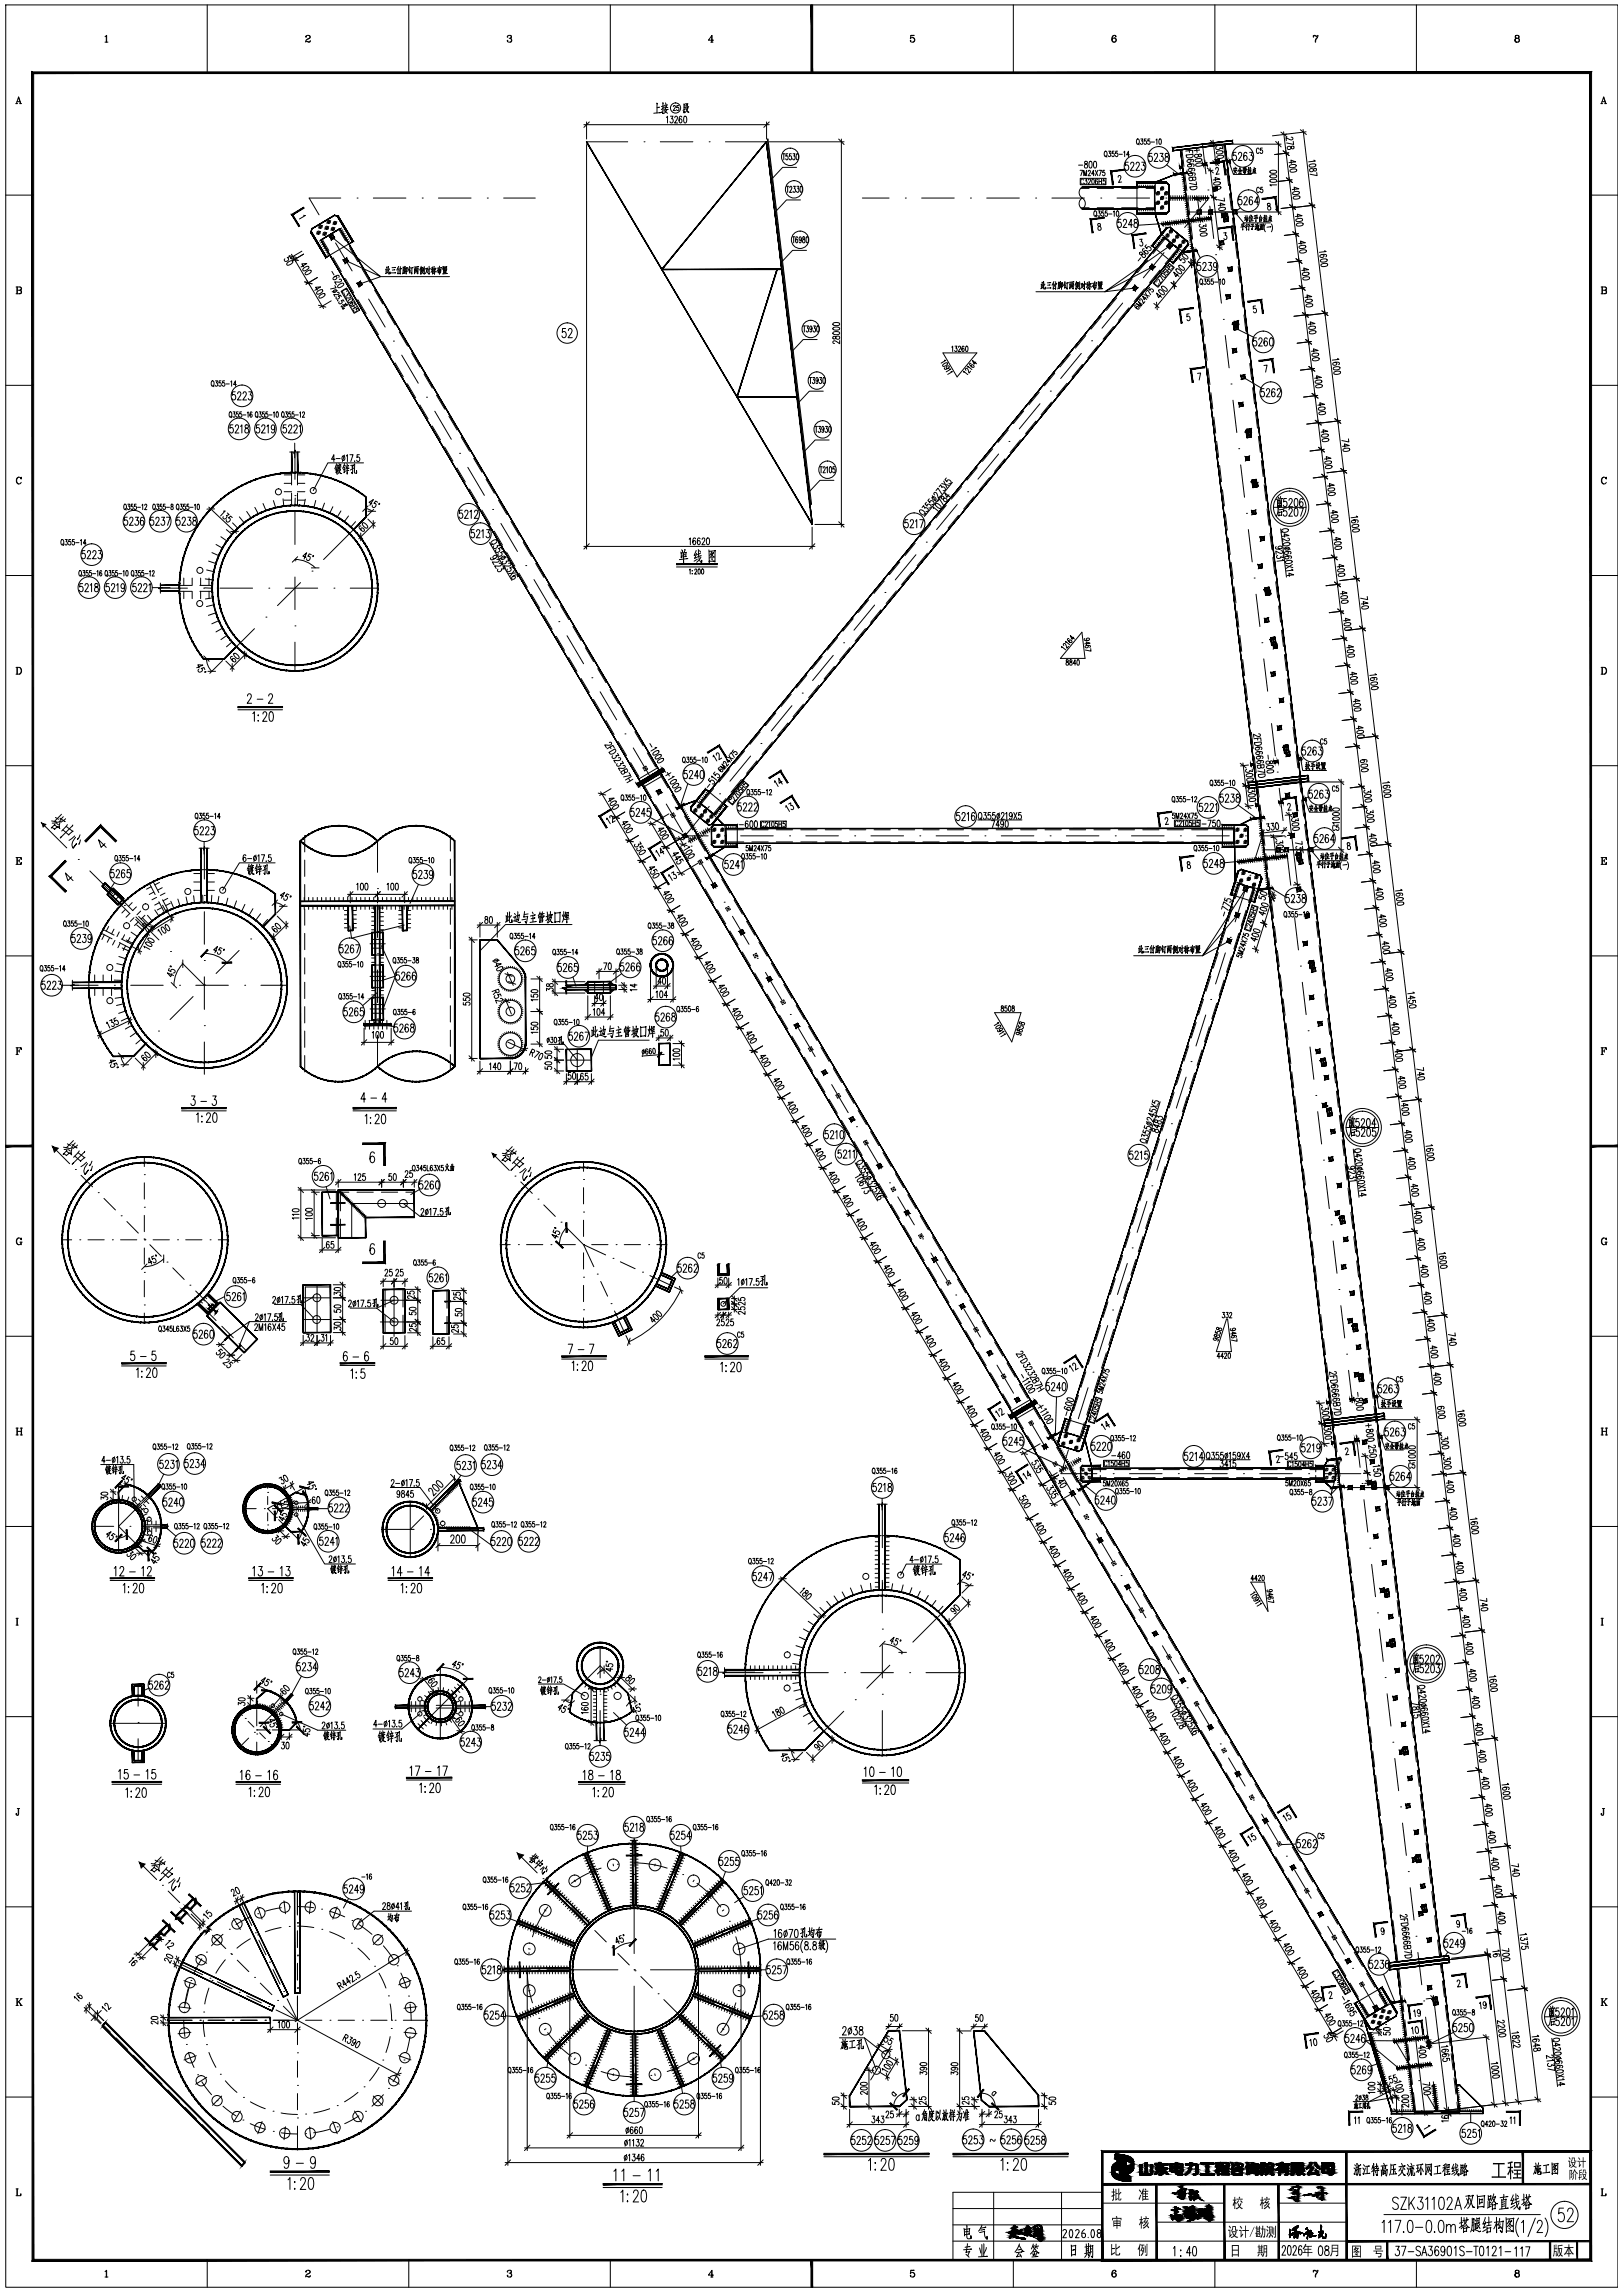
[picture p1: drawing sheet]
<svg xmlns="http://www.w3.org/2000/svg" width="598mm" height="845mm" viewBox="0 0 598 845" stroke-linecap="round" stroke-linejoin="round" font-family="sans-serif">
<!-- layer: 0 -->
<g fill="#000" stroke="#000" stroke-width=".37">
<path d="M137.5 377.4l.8-.8v.8zM140 376.6l.8 .8h-.8zM215 364.6h1.6v1.3zM215 363l1.6-1.3v1.3zM224.9 364.6h1.5l-1.5 1.3zM224.9 361.7l1.5 1.3h-1.5zM521.1 778.4h.5l-.4 .4zM537.2 778.4h.5l.1 .4zM411 793.8h.5zM413.3 795.9h1.7zM414.9 798.9h2.8zM414.6 795.6h.4z"/>
<path d="M416.5 796.8h1.1l-.3 .3zM425.7 797.7h4.6zM426.9 797h.8zM427.7 798.9h.8zM433 797.2h.8zM434.8 797.6h.9zM435 798.5h.8zM436.9 797.8h4.4zM442.7 797.4h4.5zM448 798.4h1.7zM448.1 796.9h.5zM448.9 796.9h.8z"/>
<path d="M449.2 796.8h.5zM450.6 798.5h2.2zM450.6 798.5h2.1zM454.6 799.4h.3zM454.6 798h.4zM457.4 798.1h.6zM459 798.7h1.1zM459.3 798.7h.8zM459.7 797.8h.6zM460.5 798.2h.3zM462.2 799.2h.5zM466.4 797.2h2.5z"/>
<path d="M470.2 799.7h.2zM476.9 799.7h.6zM479.5 797.4h.8zM481.3 799.1h.4zM485.9 799.1h.4zM485.9 799.1l.4 .1zM382.1 819.9h1zM382.3 819.9h.6zM382.4 819.9h.5zM412.4 802h.4zM412.7 802.2h3.8zM414.7 801.7h.9z"/>
<path d="M414.9 801.7h.5zM415.9 803.8h.2zM423.5 800.9h1.1zM423.7 800.9h.9zM425.5 801.1h.4zM430 801.1l.3 .1zM431.4 816.2h.3zM431.4 816.1h.2zM431.5 800.2h4.3zM431.5 816.6h.3zM432 817.9h.2zM432.3 814.2h.9z"/>
<path d="M432.2 816.8h.2zM432.6 816.5h1zM432.9 813.2h.2zM433 816.4h2.3zM433 813.4h.3zM432.9 813.2h.1zM433 817.1h.3zM433.1 814h.8zM433 815.8h.2zM433 816.8h.2zM433.3 816.3h1.9zM433.1 817.4h.2z"/>
<path d="M433.1 813.5h.2zM433.3 817.3h.7zM433.4 813.9h1.2zM433.5 816.3h1.6zM433.5 815.1h.3zM433.3 817.5h.2zM433.6 815.1h.2zM433.6 801.3h2.2zM433.7 813.8h.8zM433.8 818.1h.2zM433.9 801.3h1.9zM433.9 816.9h.3z"/>
<path d="M434 818.4h.4zM434 813.7h.3zM434.1 818.4h.2zM434.4 818h.4zM436.6 815.8h.2zM436.6 815.7h.2zM436.7 815.6h.2zM436.7 815.5h.2zM436.7 801.3h.3zM436.8 814.9h.2zM436.9 814.8h.1zM436.9 814.7h.2z"/>
<path d="M436.9 814.5h.2zM436.9 814.4h.2zM437.2 815.8h.2zM437 813.7h.2zM437 813.9h.2zM437 813.4h.2zM437 813.6h.2zM437.3 815.2h.2zM437.4 817.4h.2zM437.5 814.8h.2zM437.7 814.9h.5zM437.8 818.4h.5z"/>
<path d="M437.6 816.9h.2zM437.6 817h.2zM437.9 814.8h.3zM437.7 816.9h.2zM437.7 816.7h.2zM437.7 814.5h.2zM437.8 814.5h.2zM437.8 816.5h.2zM438 816.6h.1zM438.1 814.1h.2zM437.9 814.8h.2zM438 814.3h.2z"/>
<path d="M438.1 814.2h.2zM438.1 815.8h.2zM438.2 814h.2zM438.3 817.2h.2zM438.7 817.9h.5zM438.9 815.9h.6zM438.8 813.3h.2zM439 813h.7zM438.8 817.5h.2zM439 815.4h.1zM439.2 816h.2zM439.3 818h.4z"/>
<path d="M439.3 816h.1zM439.4 815.5h.2zM439.4 815.3h.2zM439.5 815.1h.2zM439.6 814.3h.2zM439.6 813.6h.2zM439.6 814h.2zM439.9 815.8h.8zM439.7 816h.2zM439.8 816.4h.2zM439.8 816.3h.2zM440.2 817h.2z"/>
<path d="M440 817.3h.2zM440.3 816.8h.2zM440.5 816.4h.2zM440.6 816.1h.2zM442.4 801.4h5zM448.5 801.4h.6zM459.4 801.2l.2 .1zM459.4 801.2h.3zM460.1 800.5h.7zM460.2 800.5h.6zM461.2 800.7h1.5zM466.2 801.3h.2z"/>
<path d="M468.1 801.2h1.3zM468.6 801.4h.2zM473.7 801.1h1zM473.9 801.1h.8zM475.3 810h.2zM475.5 806.8h.2zM475.6 806.7h.1zM475.7 806.6h.1zM475.8 806.5h.2zM476.6 809.3h.5zM476.7 809.5h.3zM476.6 808.2h.3z"/>
<path d="M477 807.4h.4zM476.8 807.8h.2zM476.8 809.3h.2zM476.8 807.7h.3zM476.9 807.5h.2zM477.7 807.7h.2zM477.7 811.2h.2zM477.9 801.3h1zM477.8 811.2h.1zM477.8 807.4h.2zM477.8 807.3h.2zM478 807.2h.2z"/>
<path d="M478 807.1h.2zM480.2 801.4h.4zM481.9 801.3h.6zM482.2 808.5h1zM482.8 800.7h2.9zM482.8 808.5h.3zM483.8 809.2h.3zM483.9 809h.7zM485 808h.2zM486 807.9h.2zM486.4 805.6h.2zM486.6 808.3h1.2z"/>
<path d="M487 810.6h.2zM487.6 808.1h1.2zM487.7 808.1h1.1zM487.8 800.8h2.1zM488.6 808.3h.2zM490.2 801h1.1zM490.5 800.9h.9zM372.9 821.1h.6zM373.8 824.4h1.5zM374.4 824.5h1.2zM374.3 820.5h.2zM374.4 821.8h.2z"/>
<path d="M374.8 824.6h1.6zM375.2 824.7h1.7zM375.2 821.9h.2zM376.2 821.6h.3zM376.7 824.9h1zM377.6 822.7h.2zM377.8 823.7h.2zM377.8 821.3h.2zM378.3 823.7h.2zM378.7 821h1zM379.7 822.4h.2zM379.7 822.2h.2z"/>
<path d="M381.1 823.1h.2zM381.7 820.1h.8zM382.7 825.2h.1zM383.1 825.6h.6zM382.9 823.5h.2zM383 822.3h.2zM383.3 825.7h.4zM383.5 825.8h.2zM383.7 824.6h.2zM383.7 824.5h.2z"/>
<path d="M298.8 1.8l.6 25v-25zM298.8 1.8l.6 25h-.6z"/>
<path d="M11.8 26.5l.6 806v-805.4zM11.8 26.5l.6 806-.6 .6zM12.4 832.5l-.6 .6 574-.6zM11.8 833.1l574-.6 .6 .6zM585.8 27.1v805.4l.6 .6zM586.4 26.5v806.6l-.6-806zM12.4 27.1h573.4l.6-.6zM11.8 26.5h574.6l-574 .6z"/>
<path d="M282.3 52.2l-38.4 47.1zM282.3 52.2l-38.4 47.1-.1-.1z"/>
<path d="M434.9 55.2l79.7 667.7zM434.9 55.2l79.5 667.7z"/>
<path d="M445.9 59.9v.4l5.1-1zM445.9 60.3l5.1-1-.3 .4zM451 59.3l-.3 .4 1 4.7zM450.7 59.7l1 4.7-.4 .1z"/>
<path d="M435 55.2l16.3-2.1zM435 55.1l16.3-2z"/>
<path d="M452.1 59.2l1-.1zM452.1 59.4l1-.3zM453.1 59.1l.1 .8zM453 59.3l.2 .6zM452.1 60l1.1-.1zM452.1 59.8l.9-.1z"/>
<path d="M453.9 51.9l.3 1zM454.1 51.7l.1 1.2zM432.1 54.5l22-2.8zM432 54.4l22.1-2.7zM432 54.4l.2 1zM432 54.4l.1 1.2zM432.2 55.4l-.1 .2 22-2.8zM432.1 55.6l22-2.6z"/>
<path d="M398.7 77h26.7zM398.7 77.1l26.7-.1z"/>
<path d="M409.6 63.3l4.8-.6v-.4zM409.2 63l5.2-.7-4.8 1zM409.2 63l1 5.1-.6-4.8zM409.2 63l1 5.1h-.4z"/>
<path d="M418.8 67l.2 1.9zM418.8 67l.2 1.9zM418.8 67h10.9zM419 67.2l10.7-.2zM429.7 67l1 1.1zM429.6 67.2l1.1 .9zM430.6 68.1l.1 9.8zM430.6 68.1l.1 9.8zM430.6 77.8l-.9 1.1zM429.6 78.8l1-1zM418.8 78.9h10.9zM418.8 78.9l10.8-.1zM418.8 77v1.9zM418.8 77l.2 1.8z"/>
<path d="M418.9 67.3h11zM418.9 67.5l11-.2z"/>
<path d="M418.9 78.5h11zM418.9 78.6l11-.1z"/>
<path d="M425.3 68.9l.1 8.1zM425.3 68.9l.1 8.1z"/>
<path d="M398.7 69l26.7-.2zM398.7 68.8h26.7z"/>
<path d="M425.6 67l7-2.6zM425.7 67.2l7-2.7z"/>
<path d="M434.8 61.4l.9-.2zM434.6 61.3l1.1-.1zM434.6 61.3l.2 .6zM434.6 61.3l.1 .8zM434.8 61.9l-.1 .2 1-.3zM434.7 62.1l1-.3z"/>
<path d="M437.4 63.5l.2 .4zM437.4 63.5l.2 .4zM432.6 64.5l5-.6zM432.7 64.4l4.7-.6zM432.5 64l.1 .5zM432.5 64l.2 .4zM432.5 64l5-.5zM432.7 64.2l4.8-.6z"/>
<path d="M450.2 79.6l1-.1zM450.3 79.7l.9-.2z"/>
<path d="M450.6 78.9l1.6-.2zM450.7 79l1.5-.2z"/>
<path d="M450.6 79l.4 2.7zM450.6 79l.4 2.7z"/>
<path d="M452.1 78.8l.5 2.7zM452.1 78.8l.5 2.7z"/>
<path d="M464.9 73.1l.1 .4 5.1-1zM465 73.5l5.1-1-.3 .4zM470.1 72.5l-.3 .4 .9 4.8zM469.8 72.9l.9 4.8h-.4z"/>
<path d="M107.4 79l2.6 4.5 .4-.2zM107.4 79l.5 .2 2.5 4.1zM107.4 79l.5 .2 4-2.8zM107.9 79.2l4-2.8 .2 .3z"/>
<path d="M118.2 88.3l7-4.1zM118.3 88.4l7-4.1z"/>
<path d="M114.6 85.3l5.6 9.5zM114.6 85.3l5.7 9.4z"/>
<path d="M128.5 89.8l1.5-.9zM128.6 89.9l1.6-.9zM124.6 79.7l5.6 9.3zM124.7 79.6l5.5 9.4zM123.3 79.4l1.4 .2zM123.3 79.3l1.4 .3zM115 84.3l8.3-5zM114.9 84.2l8.4-4.9zM114.9 84.2l-.3 1.5zM114.9 84.2l-.4 1.5zM114.5 85.7l5.5 9.1zM114.5 85.7l5.5 9.3zM120 94.8v.2l1.5-1zM120 95l1.5-1z"/>
<path d="M124.2 79.6l5.6 9.5zM124.2 79.6l5.7 9.5z"/>
<path d="M286.3 99.2l-14.7 47.1 14.8-47zM286.3 99.2l-14.7 47.1-.2-.1z"/>
<path d="M243.8 99.3h44.2v-.1zM243.8 99.2h44.2l-44.2 .1z"/>
<path d="M402.1 81l4.8-.6-.1-.4zM401.7 80.7l5.1-.7-4.7 1zM401.7 80.7l1 5.1-.6-4.8zM401.7 80.7l1 5.1h-.4z"/>
<path d="M417.5 86.8l4.8-.6-.1-.4zM417.1 86.5l5.1-.7-4.7 1zM417.1 86.5l1 5.1-.6-4.8zM417.1 86.5l1 5.1h-.4z"/>
<path d="M430.1 83.9l-5.5 6.8zM430.1 83.9l-5.5 6.8z"/>
<path d="M424.3 90.5l1.4 1zM424.3 90.5l1.4 1zM429.7 83.9l-5.4 6.6zM429.7 83.9l-5.2 6.6zM429.7 83.9l1.5-.2zM429.8 84l1.4-.3zM431.2 83.7l6.4 5.3zM431.1 83.9l6.5 5.1zM437.5 89.1l.2 1.4zM437.5 89.1l.2 1.4zM437.6 90.4l-5.3 6.7zM437.6 90.4l-5.3 6.7zM430.9 96l1.4 1.1zM431 95.9l1.3 1z"/>
<path d="M425.6 78.9l2.2 7.4zM425.6 78.9l2.3 7.3z"/>
<path d="M428.1 82.4l18.1-2.2zM428.1 82.5l18.2-2.2z"/>
<path d="M428.2 82.7l18.1-2.2zM428.2 82.8l18.1-2.1z"/>
<path d="M428.1 82.4l.1 .4zM428.1 82.4l.1 .4z"/>
<path d="M429 87.5l-171 208.4zM429 87.5l-171.1 208.3z"/>
<path d="M437.6 90l-5.5 6.9zM437.6 90l-5.5 6.9z"/>
<path d="M429 87.6l5.3 4.3zM429.1 87.5l5.2 4.3z"/>
<path d="M435.8 92.7h.2zM435.8 92.8l.2-.1z"/>
<path d="M440.8 92.2l.2 .3zM440.8 92.2l.2 .3zM436 93.1l5-.6zM436.1 93l4.7-.6zM435.9 92.7l.1 .4zM435.9 92.7l.2 .3zM435.9 92.7l5-.6zM436.1 92.8l4.8-.6z"/>
<path d="M446.2 80.3l.2 .3zM446.2 80.3l.2 .3z"/>
<path d="M448.8 84v.4l5.1-1zM448.8 84.4l5.1-1-.3 .4zM453.9 83.4l-.3 .4 1 4.7zM453.6 83.8l1 4.7-.4 .1z"/>
<path d="M451 81.6l1.5-.2zM451 81.7l1.5-.1z"/>
<path d="M434.9 114.3l4.8-.6-.1-.3zM434.5 114l5.1-.6-4.7 .9zM434.5 114l1 5.1-.6-4.8zM434.5 114l1 5.1h-.4z"/>
<path d="M453.9 119.4l1-.1zM454 119.5l.9-.2z"/>
<path d="M454.3 118.7l1.6-.2zM454.4 118.9l1.5-.2z"/>
<path d="M454.3 118.8l.5 2.7zM454.3 118.8l.5 2.7z"/>
<path d="M455.8 118.6l.5 2.7zM455.8 118.6l.5 2.7z"/>
<path d="M459.7 111v.3l5.1-.9zM459.7 111.3l5.1-.9-.3 .4zM464.8 110.4l-.3 .4 1 4.7zM464.5 110.8l1 4.7h-.4z"/>
<path d="M439 136.1l4.8-.5-.1-.4zM438.6 135.8l5.1-.6-4.7 .9zM438.6 135.8l1 5.1-.6-4.8zM438.6 135.8l1 5.1h-.4z"/>
<path d="M454.7 121.5l1.5-.2zM454.7 121.6l1.5-.3z"/>
<path d="M463.8 132.8v.4l5.1-1zM463.8 133.2l5.1-1-.3 .4zM468.9 132.2l-.3 .4 1 4.7zM468.6 132.6l1 4.7-.4 .1z"/>
<path d="M271.5 146.3h22.1v-.2zM271.5 146.1h22.1l-22.1 .2z"/>
<path d="M458.7 159.1l.9-.1zM458.7 159.3l.9-.3z"/>
<path d="M459.1 158.4l1.6-.1zM459.1 158.6l1.6-.3z"/>
<path d="M459 158.5l.5 2.7zM459 158.5l.5 2.7z"/>
<path d="M460.6 158.3l.5 2.8zM460.6 158.3l.5 2.8z"/>
<path d="M107.4 166.6l.2 7.6v-7.6zM107.4 166.6l.2 7.6h-.2z"/>
<path d="M109.5 166.6l.3 7.5v-7.5zM109.5 166.6l.3 7.5h-.3z"/>
<path d="M459.4 161.2l1.6-.2zM459.4 161.3l1.6-.2z"/>
<path d="M460.9 177.5l.9-.1zM460.9 177.6l.9-.2z"/>
<path d="M461.3 176.8l1.5-.2zM461.3 176.9l1.6-.1z"/>
<path d="M461.2 176.9l.5 2.7zM461.2 176.9l.5 2.7z"/>
<path d="M461.6 179.5l1.6-.1zM461.6 179.7l1.6-.3z"/>
<path d="M462.8 176.7l.4 2.7zM462.8 176.7l.4 2.7z"/>
<path d="M134.7 190.5l-4.5 4.6 .1 .1zM134.7 190.5l.2 .1-4.6 4.6z"/>
<path d="M134.7 183.1v7.5h.3zM134.7 183.1h.3v7.5z"/>
<path d="M133.4 181.9l1.5 1.1-.2 .2zM133.4 181.9l-.1 .2 1.4 1.1zM131.9 180.9l1.5 1-.1 .2zM131.9 180.9l-.2 .2 1.6 1zM130.3 179.9l1.6 1-.2 .2zM130.3 179.9l-.1 .2 1.5 1zM128.6 179l1.7 .9-.1 .2zM128.6 179l-.1 .2 1.7 .9zM127 178.1l1.6 .9-.1 .2zM127 178.1l-.1 .2 1.6 .9zM125.3 177.4l1.7 .7-.1 .2zM125.3 177.4l-.1 .2 1.7 .7zM123.5 176.7l1.8 .7-.1 .2zM123.5 176.7l-.1 .2 1.8 .7zM121.8 176.1l1.7 .6-.1 .2zM121.8 176.1l-.1 .2 1.7 .6zM120 175.5l1.8 .6-.1 .2zM120 175.5l-.1 .3 1.8 .5zM118.2 175.1l1.8 .4-.1 .3zM118.2 175.1l-.1 .2 1.8 .5zM116.3 174.7l1.9 .4-.1 .2zM116.3 174.7v.2l1.8 .4zM114.5 174.4l1.8 .3v.2zM114.5 174.4l-.1 .2 1.9 .3zM112.6 174.2l1.9 .2-.1 .2zM112.6 174.2v.2l1.8 .2zM110.7 174l1.9 .2v.2zM110.7 174v.3l1.9 .1zM108.9 174h1.8v.3zM108.9 174v.3h1.8zM107 174h1.9v.3zM107 174v.3h1.9zM105.2 174.2l1.8-.2v.3zM105.2 174.2v.2l1.8-.1zM103.3 174.3l1.9-.1v.2zM103.3 174.3v.3l1.9-.2zM101.4 174.6l1.9-.3v.3zM101.4 174.6l.1 .3 1.8-.3zM99.6 175l1.8-.4 .1 .3zM99.6 175l.1 .2 1.8-.3zM97.8 175.4l1.8-.4 .1 .2zM97.8 175.4l.1 .3 1.8-.5zM96 175.9l1.8-.5 .1 .3zM96 175.9l.1 .3 1.8-.5zM94.2 176.5l1.8-.6 .1 .3zM94.2 176.5l.1 .3 1.8-.6zM92.5 177.2l1.7-.7 .1 .3zM92.5 177.2l.1 .2 1.7-.6zM90.8 177.9l1.7-.7 .1 .2zM90.8 177.9l.1 .3 1.7-.8zM89.1 178.8l1.7-.9 .1 .3zM89.1 178.8l.1 .2 1.7-.8zM87.4 179.7l1.7-.9 .1 .2zM87.4 179.7l.2 .2 1.6-.9zM85.8 180.6l1.6-.9 .2 .2zM85.8 180.6l.2 .2 1.6-.9zM84.3 181.6l1.5-1 .2 .2zM84.3 181.6l.1 .3 1.6-1.1zM82.8 182.7l1.5-1.1 .1 .3zM82.8 182.7l.1 .3 1.5-1.1zM81.3 183.9l1.5-1.2 .1 .3zM81.3 183.9l.2 .2 1.4-1.1zM79.9 185.1l1.4-1.2 .2 .2zM79.9 185.1l.2 .2 1.4-1.2zM78.5 186.4l1.4-1.3 .2 .2zM78.5 186.4l.2 .2 1.4-1.3zM78.5 186.4l.2 .2-1.4 1.2zM77.3 187.8l.1 .2 1.3-1.4zM77.3 187.8l.1 .2-1.4 1.2zM76 189.2l.2 .1 1.2-1.3zM76 189.2l.2 .1-1.4 1.3zM74.8 190.6l.2 .2 1.2-1.5zM74.8 190.6l.2 .2-1.3 1.3zM75 190.8l-1.3 1.3 .2 .2zM73.7 192.1l.2 .2-1.2 1.4zM73.9 192.3l-1.2 1.4 .2 .1zM72.7 193.7l.2 .1-1.2 1.5zM72.9 193.8l-1.2 1.5 .2 .1zM71.7 195.3l.2 .1-1.1 1.5zM71.9 195.4l-1.1 1.5 .2 .2zM70.8 196.9l.2 .2-1 1.5zM71 197.1l-1 1.5 .2 .1zM70 198.6l.2 .1-1 1.6zM70.2 198.7l-1 1.6 .3 .1zM69.2 200.3l.3 .1-.9 1.7zM69.5 200.4l-.9 1.7 .2 .1zM68.6 202.1l.2 .1-.9 1.6zM68.8 202.2l-.9 1.6 .3 .1zM67.9 203.8l.3 .1-.8 1.7zM68.2 203.9l-.8 1.7 .3 .1zM67.4 205.6l.3 .1-.7 1.7zM67.7 205.7l-.7 1.7 .2 .1zM67 207.4l.2 .1-.6 1.8zM67.2 207.5l-.6 1.8h.3zM66.6 209.3h.3l-.6 1.8zM66.9 209.3l-.6 1.8 .3 .1zM66.3 211.1l.3 .1-.5 1.8zM66.6 211.2l-.5 1.8h.3zM66.1 213h.3l-.4 1.9zM66.4 213l-.4 1.9h.3zM66 214.9h.3l-.3 1.8zM66.3 214.9l-.3 1.8h.2zM66 216.7h.2l-.2 1.9zM66.2 216.7l-.2 1.9h.3zM66 218.6h.3l-.2 1.9zM66.3 218.6l-.2 1.9 .3-.1zM66.1 220.5l.3-.1-.1 1.9zM66.4 220.4l-.1 1.9h.3zM66.3 222.3h.3v1.9zM66.6 222.3v1.9l.3-.1zM66.6 224.2l.3-.1 .1 2zM66.9 224.1l.1 2 .2-.1zM67 226.1l.2-.1 .2 1.9zM67.2 226l.2 1.9 .3-.1zM67.4 227.9l.3-.1 .3 1.9zM67.7 227.8l.3 1.9 .2-.1zM68 229.7l.2-.1 .4 1.9zM68.2 229.6l.4 1.9 .2-.1zM68.6 231.5l.2-.1 .5 1.8zM68.8 231.4l.5 1.8 .2-.1zM69.3 233.2l.2-.1 .5 1.8zM69.5 233.1l.5 1.8 .3-.1zM70 234.9l.3-.1 .6 1.8zM70.3 234.8l.6 1.8 .2-.1zM70.9 236.6l.2-.1 .7 1.7zM71.1 236.5l.7 1.7 .2-.1zM71.8 238.2l.2-.1 .8 1.8zM72 238.1l.8 1.8 .2-.2zM72.8 239.9l.2-.2 .8 1.7zM73 239.7l.8 1.7 .2-.1zM73.8 241.4l.2-.1 1 1.6zM74 241.3l1 1.6 .1-.1z"/>
<path d="M282.3 52.3l16.8 141 .2-.1zM282.3 52.3l.2-.1 16.8 141z"/>
<path d="M216 52.3l83.3 140.9zM216 52.3l83.3 140.9z"/>
<path d="M59.1 215.5v.2l7-.2zM59.1 215.7l7-.2v.2z"/>
<path d="M59.1 217.7v.2l7-.2zM59.1 217.9l7-.2v.2z"/>
<path d="M137.2 216.7v1.6l-.3-.1zM137 216.7l-.1 1.5 .3-1.5zM137.2 215.2v1.5h-.2zM136.9 215.2l.1 1.5 .2-1.5zM137.1 213.6l.1 1.6h-.3zM136.8 213.6l.1 1.6 .2-1.6zM136.8 212.1l.3 1.5h-.3zM136.6 212.1l.2 1.5v-1.5zM136.6 210.6l.2 1.5h-.2zM136.3 210.6l.3 1.5v-1.5zM136.2 209.1l.4 1.5h-.3zM136 209.1l.3 1.5-.1-1.5zM135.7 207.6l.5 1.5h-.2zM135.5 207.7l.5 1.4-.3-1.5zM135.2 206.1l.5 1.5-.2 .1zM135 206.2l.5 1.5-.3-1.6zM134.6 204.7l.6 1.4-.2 .1zM134.4 204.8l.6 1.4-.4-1.5zM133.9 203.3l.7 1.4-.2 .1zM133.7 203.4l.7 1.4-.5-1.5zM133.1 202l.8 1.3-.2 .1zM132.9 202.1l.8 1.3-.6-1.4zM132.3 200.7l.8 1.3-.2 .1zM132.1 200.8l.8 1.3-.6-1.4zM131.4 199.4l.9 1.3-.2 .1zM131.2 199.6l.9 1.2-.7-1.4zM130.4 198.2l1 1.2-.2 .2zM130.2 198.4l1 1.2-.8-1.4zM129.4 197.1l1 1.1-.2 .2zM129.4 197.1l-.2 .1 1 1.2zM128.3 196l1.1 1.1-.2 .1zM128.3 196l-.2 .2 1.1 1zM127.1 195l1.2 1-.2 .2zM127.1 195l-.1 .1 1.1 1.1zM125.9 194l1.2 1-.1 .1zM125.9 194l-.1 .2 1.2 .9zM124.7 193.1l1.2 .9-.1 .2zM124.7 193.1l-.2 .2 1.3 .9zM123.4 192.2l1.3 .9-.2 .2zM123.4 192.2l-.1 .3 1.2 .8zM122 191.5l1.4 .7-.1 .3zM122 191.5l-.1 .2 1.4 .8zM120.6 190.8l1.4 .7-.1 .2zM120.6 190.8l-.1 .2 1.4 .7zM119.2 190.2l1.4 .6-.1 .2zM119.2 190.2l-.1 .2 1.4 .6zM117.8 189.6l1.4 .6-.1 .2zM117.8 189.6l-.1 .3 1.4 .5zM116.3 189.2l1.5 .4-.1 .3zM116.3 189.2l-.1 .2 1.5 .5zM114.8 188.8l1.5 .4-.1 .2zM114.8 188.8l-.1 .3 1.5 .3zM113.3 188.5l1.5 .3-.1 .3zM113.3 188.5l-.1 .3 1.5 .3zM111.8 188.3l1.5 .2-.1 .3zM111.8 188.3l-.1 .3 1.5 .2zM110.2 188.2l1.6 .1-.1 .3zM110.2 188.2v.2l1.5 .2zM108.7 188.2h1.5v.2zM108.7 188.2v.2h1.5zM107.1 188.2h1.6v.2zM107.1 188.2v.2h1.6zM105.6 188.3l1.5-.1v.2zM105.6 188.3v.3l1.5-.2zM104.1 188.5l1.5-.2v.3zM104.1 188.5v.3l1.5-.2zM102.5 188.8l1.6-.3v.3zM102.5 188.8l.1 .3 1.5-.3zM101 189.2l1.5-.4 .1 .3zM101 189.2l.1 .2 1.5-.3zM99.5 189.6l1.5-.4 .1 .2zM99.5 189.6l.1 .3 1.5-.5zM98.1 190.2l1.4-.6 .1 .3zM98.1 190.2l.1 .2 1.4-.5zM96.7 190.8l1.4-.6 .1 .2zM96.7 190.8l.1 .2 1.4-.6zM95.3 191.5l1.4-.7 .1 .2zM95.3 191.5l.1 .2 1.4-.7zM93.9 192.2l1.4-.7 .1 .2zM93.9 192.2l.2 .3 1.3-.8zM92.6 193.1l1.3-.9 .2 .3zM92.6 193.1l.2 .2 1.3-.8zM91.4 194l1.2-.9 .2 .2zM91.4 194l.1 .2 1.3-.9zM90.2 195l1.2-1 .1 .2zM90.2 195l.1 .1 1.2-.9zM89 196l1.2-1 .1 .1zM89 196l.2 .2 1.1-1.1zM87.9 197.1l1.1-1.1 .2 .2zM87.9 197.1l.2 .1 1.1-1zM87.9 197.1l.2 .1-1.2 1zM86.9 198.2l.2 .2 1-1.2zM86.9 198.2l.2 .2-1.2 1zM85.9 199.4l.2 .2 1-1.2zM85.9 199.4l.2 .2-1.1 1.1zM86.1 199.6l-1.1 1.1 .2 .1zM85 200.7l.2 .1-1 1.2zM85.2 200.8l-1 1.2 .2 .1zM84.2 202l.2 .1-1 1.2zM84.4 202.1l-1 1.2 .3 .1zM83.4 203.3l.3 .1-1 1.3zM83.7 203.4l-1 1.3 .3 .1zM82.7 204.7l.3 .1-.9 1.3zM83 204.8l-.9 1.3 .3 .1zM82.1 206.1l.3 .1-.8 1.4zM82.4 206.2l-.8 1.4 .3 .1zM81.6 207.6l.3 .1-.7 1.4zM81.9 207.7l-.7 1.4h.2zM81.2 209.1h.2l-.6 1.5zM81.4 209.1l-.6 1.5h.2zM80.8 210.6h.2l-.5 1.5zM81 210.6l-.5 1.5h.2zM80.5 212.1h.2l-.4 1.5zM80.7 212.1l-.4 1.5h.2zM80.3 213.6h.2l-.3 1.6zM80.5 213.6l-.3 1.6h.2zM80.2 215.2h.2l-.3 1.5zM80.4 215.2l-.3 1.5h.3zM80.1 216.7h.3l-.2 1.6zM80.4 216.7l-.2 1.6 .2-.1zM80.2 218.3l.2-.1-.1 1.6zM80.4 218.2l-.1 1.6h.2zM80.3 219.8h.2v1.5zM80.5 219.8v1.5h.2zM80.5 221.3h.2l.1 1.6zM80.7 221.3l.1 1.6 .2-.1zM80.8 222.9l.2-.1 .2 1.6zM81 222.8l.2 1.6 .2-.1zM81.2 224.4l.2-.1 .2 1.5zM81.4 224.3l.2 1.5h.3zM81.6 225.8h.3l.2 1.5zM81.9 225.8l.2 1.5 .3-.1zM82.1 227.3l.3-.1 .3 1.5zM82.4 227.2l.3 1.5 .3-.1zM82.7 228.7l.3-.1 .4 1.5zM83 228.6l.4 1.5 .3-.1zM83.4 230.1l.3-.1 .5 1.4zM83.7 230l.5 1.4 .2-.1zM84.2 231.4l.2-.1 .6 1.4zM84.4 231.3l.6 1.4 .2-.1zM85 232.7l.2-.1 .7 1.4zM85.2 232.6l.7 1.4 .2-.2zM85.9 234l.2-.2 .8 1.4zM86.1 233.8l.8 1.4 .2-.2zM86.9 235.2l.2-.2 .8 1.4zM87.1 235l.8 1.4 .2-.2zM87.9 236.4l.2-.2 .9 1.2zM88.1 236.2l.9 1.2 .2-.1zM89 237.4l.2-.1 1 1.2zM89.2 237.3l1 1.2 .1-.2zM90.3 238.3l1.1 1.2-1.2-1zM90.3 238.3l1.1 1.2 .1-.2zM91.5 239.3l1.1 1.1-1.2-.9zM91.5 239.3l1.1 1.1 .2-.3zM92.8 240.1l1.1 1.1-1.3-.8zM92.8 240.1l1.1 1.1 .2-.2zM94.1 241l1.2 .9-1.4-.7zM94.1 241l1.2 .9 .1-.2zM95.4 241.7l1.3 .9-1.4-.7zM95.4 241.7l1.3 .9 .1-.2zM96.8 242.4l1.3 .8-1.4-.6zM96.8 242.4l1.3 .8 .1-.2zM98.2 243l1.3 .8-1.4-.6zM98.2 243l1.3 .8 .1-.3zM99.6 243.5l1.4 .7-1.5-.4zM99.6 243.5l1.4 .7 .1-.2zM101.1 244l1.4 .6-1.5-.4zM101.1 244l1.4 .6 .1-.2zM102.6 244.4l1.5 .5-1.6-.3zM102.6 244.4l1.5 .5v-.2zM104.1 244.7l1.5 .4-1.5-.2zM104.1 244.7l1.5 .4v-.3zM105.6 244.8l1.5 .4-1.5-.1zM105.6 244.8l1.5 .4v-.2zM107.1 245l1.6 .3-1.6-.1zM107.1 245l1.6 .3v-.3zM108.7 245l1.5 .2-1.5 .1zM108.7 245l1.5 .2v-.2zM110.2 245l1.6 .1-1.6 .1zM110.2 245l1.6 .1-.1-.3zM111.7 244.8l1.6 .1-1.5 .2zM111.7 244.8l1.6 .1-.1-.2zM113.2 244.7l1.6-.1-1.5 .3zM113.2 244.7l1.6-.1-.1-.2zM114.7 244.4l1.6-.2-1.5 .4zM114.7 244.4l1.6-.2-.1-.2zM116.2 244l1.6-.2-1.5 .4zM116.2 244l1.6-.2-.1-.3zM117.7 243.5l1.5-.3-1.4 .6zM117.7 243.5l1.5-.3-.1-.2zM119.1 243l1.5-.4-1.4 .6zM119.1 243l1.5-.4-.1-.2zM120.5 242.4l1.5-.5-1.4 .7zM120.5 242.4l1.5-.5-.1-.2zM121.9 241.7l1.5-.5-1.4 .7zM121.9 241.7l1.5-.5-.1-.2zM123.3 241l1.4-.6-1.3 .8zM123.3 241l1.4-.6-.2-.3zM124.5 240.1l1.4-.6-1.2 .9zM124.5 240.1l1.4-.6-.1-.2zM125.8 239.3l1.3-.8-1.2 1zM125.8 239.3l1.3-.8-.1-.2zM127 238.3l1.3-.9-1.2 1.1zM127 238.3l1.3-.9-.2-.1zM128.1 237.3l1.3-.9-1.1 1zM128.1 237.3l1.3-.9-.2-.2zM129.2 236.2l1.2-1-1 1.2zM130.2 235l-1 1.2 1.2-1zM130.2 235l1.2-1-1 1.2zM131.2 233.8l-1 1.2 1.2-1zM132.3 232.7l-.9 1.3-.2-.2zM132.1 232.6l-.9 1.2 1.1-1.1zM133.1 231.4l-.8 1.3-.2-.1zM132.9 231.3l-.8 1.3 1-1.2zM133.9 230.1l-.8 1.3-.2-.1zM133.7 230l-.8 1.3 1-1.2zM134.6 228.7l-.7 1.4-.2-.1zM134.4 228.6l-.7 1.4 .9-1.3zM135.2 227.3l-.6 1.4-.2-.1zM135 227.2l-.6 1.4 .8-1.3zM135.7 225.8l-.5 1.5-.2-.1zM135.5 225.8l-.5 1.4 .7-1.4zM136.2 224.4l-.5 1.4h-.2zM136 224.3l-.5 1.5 .7-1.4zM136.6 222.9l-.4 1.5-.2-.1zM136.3 222.8l-.3 1.5 .6-1.4zM136.8 221.3l-.2 1.6-.3-.1zM136.6 221.3l-.3 1.5 .5-1.5zM137.1 219.8l-.3 1.5h-.2zM136.8 219.8l-.2 1.5 .5-1.5zM137.2 218.3l-.1 1.5h-.3zM136.9 218.2l-.1 1.6 .4-1.5z"/>
<path d="M139.3 216.7v1.6h-.3zM139 216.7v1.6l.3-1.6zM139.3 215.1v1.6h-.3zM139 215.1v1.6l.3-1.6zM139.1 213.5l.2 1.6h-.3zM138.9 213.5l.1 1.6 .1-1.6zM138.9 211.9l.2 1.6h-.2zM138.7 212l.2 1.5v-1.6zM138.6 210.3l.3 1.6-.2 .1zM138.4 210.4l.3 1.6-.1-1.7zM138.3 208.8l.3 1.5-.2 .1zM138 208.8l.4 1.6-.1-1.6zM137.8 207.3l.5 1.5h-.3zM137.6 207.3l.4 1.5-.2-1.5zM137.3 205.7l.5 1.6h-.2zM137 205.8l.6 1.5-.3-1.6zM136.7 204.3l.6 1.4-.3 .1zM136.4 204.4l.6 1.4-.3-1.5zM136 202.8l.7 1.5-.3 .1zM135.7 202.9l.7 1.5-.4-1.6zM135.2 201.4l.8 1.4-.3 .1zM135 201.5l.7 1.4-.5-1.5zM134.3 200l.9 1.4-.2 .1zM134.2 200.2l.8 1.3-.7-1.5zM133.5 198.7l.8 1.3-.1 .2zM133.2 198.9l1 1.3-.7-1.5zM132.5 197.4l1 1.3-.3 .2zM132.3 197.6l.9 1.3-.7-1.5zM131.4 196.2l1.1 1.2-.2 .2zM131.2 196.4l1.1 1.2-.9-1.4zM130.3 195.1l1.1 1.1-.2 .2zM130.3 195.1l-.1 .1 1 1.2zM129.2 193.9l1.1 1.2-.1 .1zM129.2 193.9l-.2 .2 1.2 1.1zM128 192.9l1.2 1-.2 .2zM128 192.9l-.2 .2 1.2 1zM126.7 191.9l1.3 1-.2 .2zM126.7 191.9l-.2 .2 1.3 1zM125.3 191l1.4 .9-.2 .2zM125.3 191l-.1 .2 1.3 .9zM124 190.2l1.3 .8-.1 .2zM124 190.2l-.2 .2 1.4 .8zM122.6 189.4l1.4 .8-.2 .2zM122.6 189.4l-.2 .2 1.4 .8zM121.1 188.7l1.5 .7-.2 .2zM121.1 188.7l-.1 .3 1.4 .6zM119.6 188.1l1.5 .6-.1 .3zM119.6 188.1l-.1 .3 1.5 .6zM118.1 187.6l1.5 .5-.1 .3zM118.1 187.6l-.1 .2 1.5 .6zM116.6 187.1l1.5 .5-.1 .2zM116.6 187.1l-.1 .3 1.5 .4zM115 186.7l1.6 .4-.1 .3zM115 186.7v.3l1.5 .4zM113.5 186.5l1.5 .2v.3zM113.5 186.5l-.1 .2 1.6 .3zM111.9 186.3l1.6 .2-.1 .2zM111.9 186.3l-.1 .2 1.6 .2zM110.3 186.1l1.6 .2-.1 .2zM110.3 186.1v.3l1.5 .1zM108.7 186.1h1.6v.3zM108.7 186.1v.2l1.6 .1zM107.1 186.1h1.6v.2zM107.1 186.1v.3l1.6-.1zM105.5 186.3l1.6-.2v.3zM105.5 186.3v.2l1.6-.1zM103.9 186.5l1.6-.2v.2zM103.9 186.5v.2l1.6-.2zM102.3 186.7l1.6-.2v.2zM102.3 186.7v.3l1.6-.3zM100.7 187.1l1.6-.4v.3zM100.7 187.1l.1 .3 1.5-.4zM99.2 187.6l1.5-.5 .1 .3zM99.2 187.6l.1 .2 1.5-.4zM97.7 188.1l1.5-.5 .1 .2zM97.7 188.1l.1 .3 1.5-.6zM96.2 188.7l1.5-.6 .1 .3zM96.2 188.7l.1 .3 1.5-.6zM94.8 189.4l1.4-.7 .1 .3zM94.8 189.4l.1 .2 1.4-.6zM93.3 190.2l1.5-.8 .1 .2zM93.3 190.2l.2 .2 1.4-.8zM92 191l1.3-.8 .2 .2zM92 191l.1 .2 1.4-.8zM90.7 191.9l1.3-.9 .1 .2zM90.7 191.9l.1 .2 1.3-.9zM89.4 192.9l1.3-1 .1 .2zM89.4 192.9l.2 .2 1.2-1zM88.2 193.9l1.2-1 .2 .2zM88.2 193.9l.1 .2 1.3-1zM87 195.1l1.2-1.2 .1 .2zM87 195.1l.2 .1 1.1-1.1zM87 195.1l.2 .1-1.3 1zM85.9 196.2l.2 .2 1.1-1.2zM85.9 196.2l.2 .2-1.2 1zM84.9 197.4l.2 .2 1-1.2zM84.9 197.4l.2 .2-1.2 1.1zM83.9 198.7l.2 .2 1-1.3zM83.9 198.7l.2 .2-1.1 1.1zM84.1 198.9l-1.1 1.1 .2 .2zM83 200l.2 .2-1.1 1.2zM83.2 200.2l-1.1 1.2 .3 .1zM82.1 201.4l.3 .1-1 1.3zM82.4 201.5l-1 1.3 .2 .1zM81.4 202.8l.2 .1-.9 1.4zM81.6 202.9l-.9 1.4 .2 .1zM80.7 204.3l.2 .1-.8 1.3zM80.9 204.4l-.8 1.3 .2 .1zM80.1 205.7l.2 .1-.8 1.5zM80.3 205.8l-.8 1.5h.3zM79.5 207.3h.3l-.7 1.5zM79.8 207.3l-.7 1.5h.2zM79.1 208.8h.2l-.6 1.5zM79.3 208.8l-.6 1.5 .3 .1zM78.7 210.3l.3 .1-.6 1.5zM79 210.4l-.6 1.5 .3 .1zM78.4 211.9l.3 .1-.5 1.5zM78.7 212l-.5 1.5h.3zM78.2 213.5h.3l-.4 1.6zM78.5 213.5l-.4 1.6h.2zM78.1 215.1h.2l-.3 1.6zM78.3 215.1l-.3 1.6h.3zM78 216.7h.3l-.2 1.6zM78.3 216.7l-.2 1.6h.2zM78.1 218.3h.2l-.1 1.6zM78.3 218.3l-.1 1.6h.3zM78.2 219.9h.3l-.1 1.6zM78.5 219.9l-.1 1.6h.3zM78.4 221.5h.3v1.6zM78.7 221.5v1.6l.3-.1zM78.7 223.1l.3-.1 .1 1.6zM79 223l.1 1.6h.2zM79.1 224.6h.2l.2 1.6zM79.3 224.6l.2 1.6 .3-.1zM79.5 226.2l.3-.1 .3 1.6zM79.8 226.1l.3 1.6 .2-.1zM80.1 227.7l.2-.1 .4 1.6zM80.3 227.6l.4 1.6 .2-.1zM80.7 229.2l.2-.1 .5 1.5zM80.9 229.1l.5 1.5 .2-.1zM81.4 230.6l.2-.1 .5 1.5zM81.6 230.5l.5 1.5 .3-.1zM82.1 232l.3-.1 .6 1.5zM82.4 231.9l.6 1.5 .2-.1zM83 233.4l.2-.1 .7 1.4zM83.2 233.3l.7 1.4 .2-.1zM83.9 234.7l.2-.1 .8 1.4zM84.1 234.6l.8 1.4 .2-.2zM84.9 236l.2-.2 .8 1.4zM85.1 235.8l.8 1.4 .2-.2zM86.1 237l.9 1.4-1.1-1.2zM86.1 237l.9 1.4 .2-.2zM87 238.4l.2-.2 1 1.3zM87.2 238.2l1 1.3 .1-.2zM88.3 239.3l1.1 1.2-1.2-1zM88.3 239.3l1.1 1.2 .2-.2zM89.6 240.3l1.1 1.2-1.3-1zM89.6 240.3l1.1 1.2 .1-.2zM90.8 241.3l1.2 1.1-1.3-.9zM90.8 241.3l1.2 1.1 .1-.2zM92.1 242.2l1.2 1-1.3-.8zM92.1 242.2l1.2 1 .2-.2zM93.5 243l1.3 1-1.5-.8zM93.5 243l1.3 1 .1-.2zM94.9 243.8l1.3 .9-1.4-.7zM94.9 243.8l1.3 .9 .1-.2zM96.3 244.5l1.4 .8-1.5-.6zM96.3 244.5l1.4 .8 .1-.2zM97.8 245.1l1.4 .7-1.5-.5zM97.8 245.1l1.4 .7 .1-.2zM99.3 245.6l1.4 .7-1.5-.5zM99.3 245.6l1.4 .7 .1-.2zM100.8 246.1l1.5 .6-1.6-.4zM100.8 246.1l1.5 .6v-.3zM102.3 246.4l1.6 .6-1.6-.3zM102.3 246.4l1.6 .6v-.3zM103.9 246.7l1.6 .5-1.6-.2zM103.9 246.7l1.6 .5v-.3zM105.5 246.9l1.6 .4-1.6-.1zM105.5 246.9l1.6 .4v-.2zM107.1 247.1l1.6 .2h-1.6zM107.1 247.1l1.6 .2v-.2zM108.7 247.1l1.6 .2h-1.6zM108.7 247.1l1.6 .2v-.2zM110.3 247.1l1.6 .1-1.6 .1zM110.3 247.1l1.6 .1-.1-.3zM111.8 246.9l1.7 .1-1.6 .2zM111.8 246.9l1.7 .1-.1-.3zM113.4 246.7h1.6l-1.5 .3zM113.4 246.7h1.6v-.3zM115 246.4l1.6-.1-1.6 .4zM115 246.4l1.6-.1-.1-.2zM116.5 246.1l1.6-.3-1.5 .5zM116.5 246.1l1.6-.3-.1-.2zM118 245.6l1.6-.3-1.5 .5zM118 245.6l1.6-.3-.1-.2zM119.5 245.1l1.6-.4-1.5 .6zM119.5 245.1l1.6-.4-.1-.2zM121 244.5l1.6-.5-1.5 .7zM121 244.5l1.6-.5-.2-.2zM122.4 243.8l1.6-.6-1.4 .8zM122.4 243.8l1.6-.6-.2-.2zM123.8 243l1.5-.6-1.3 .8zM123.8 243l1.5-.6-.1-.2zM125.2 242.2l1.5-.7-1.4 .9zM125.2 242.2l1.5-.7-.2-.2zM126.5 241.3l1.5-.8-1.3 1zM126.5 241.3l1.5-.8-.2-.2zM127.8 240.3l1.4-.8-1.2 1zM127.8 240.3l1.4-.8-.2-.2zM129 239.3l1.3-.9-1.1 1.1zM129 239.3l1.3-.9-.1-.2zM130.2 238.2l1.2-1-1.1 1.2zM131.2 237l-1 1.2 1.2-1zM131.2 237l1.3-1-1.1 1.2zM132.3 235.8l-1.1 1.2 1.3-1zM132.3 235.8l1.2-1.1-1 1.3zM133.2 234.6l-.9 1.2 1.2-1.1zM134.3 233.4l-.8 1.3-.3-.1zM134.2 233.3l-1 1.3 1.1-1.2zM135.2 232l-.9 1.4-.1-.1zM135 231.9l-.8 1.4 1-1.3zM136 230.6l-.8 1.4-.2-.1zM135.7 230.5l-.7 1.4 1-1.3zM136.7 229.2l-.7 1.4-.3-.1zM136.4 229.1l-.7 1.4 1-1.3zM137.3 227.7l-.6 1.5-.3-.1zM137 227.6l-.6 1.5 .9-1.4zM137.8 226.2l-.5 1.5-.3-.1zM137.6 226.1l-.6 1.5 .8-1.4zM138.3 224.6l-.5 1.6-.2-.1zM138 224.6l-.4 1.5 .7-1.5zM138.6 223.1l-.3 1.5h-.3zM138.4 223l-.4 1.6 .6-1.5zM138.9 221.5l-.3 1.6-.2-.1zM138.7 221.5l-.3 1.5 .5-1.5zM139.1 219.9l-.2 1.6h-.2zM138.9 219.9l-.2 1.6 .4-1.6zM139.3 218.3l-.2 1.6h-.2zM139 218.3l-.1 1.6 .4-1.6z"/>
<path d="M249.3 207.7h15l-15 .3zM249.3 208h15v-.3z"/>
<path d="M465.6 217.2l.9-.1zM465.6 217.4l.9-.2z"/>
<path d="M466 216.5l1.6-.1zM466 216.7l1.6-.3z"/>
<path d="M465.9 216.6l.5 2.7zM465.9 216.6l.5 2.7z"/>
<path d="M466.3 219.3l1.6-.2zM466.3 219.4l1.6-.2z"/>
<path d="M467.5 216.4l.5 2.7zM467.5 216.4l.5 2.7z"/>
<path d="M87 238.2l-4.4 4.8 4.6-4.6zM82.4 242.8l4.6-4.6-4.4 4.8z"/>
<path d="M467.8 235.6l.9-.1zM467.8 235.7l.9-.2z"/>
<path d="M468.2 234.9l1.6-.2zM468.2 235l1.6-.1z"/>
<path d="M468.1 235l.5 2.7zM468.1 235l.5 2.7z"/>
<path d="M468.5 237.7l1.6-.2zM468.5 237.8l1.6-.3z"/>
<path d="M469.7 234.8l.5 2.7zM469.7 234.8l.5 2.7z"/>
<path d="M75 243h7.5v-.3zM75 242.7h7.5l-7.5 .3z"/>
<path d="M87.7 260.3v.4l16.4-.4zM87.7 260.7l16.4-.4v.4z"/>
<path d="M260.6 277.1l.2 .4 4.2-3zM260.8 277.5l4.2-3-.1 .5zM265 274.5l-.1 .5 2.8 4zM264.9 275l2.8 4-.3 .2z"/>
<path d="M472.5 275.3l.9-.1zM472.5 275.4l.9-.2z"/>
<path d="M472.9 274.6l1.6-.2zM472.9 274.8l1.6-.4z"/>
<path d="M472.9 274.7l.4 2.7zM472.9 274.7l.4 2.7z"/>
<path d="M473.2 277.4l1.6-.2zM473.3 277.5l1.5-.2z"/>
<path d="M474.4 274.5l.5 2.7zM474.4 274.5l.5 2.7z"/>
<path d="M478.3 279.9l1-.1zM478.4 280.1l1-.2zM479.2 279.4l.2 .5zM479.3 279.2l.1 .7zM478.3 279.5l1-.3zM478.3 279.3l1-.1z"/>
<path d="M221.2 300.8l4.1-2.4-.2-.4zM220.7 300.7l4.4-2.7-3.9 2.8zM220.7 300.7l2.9 4.2-2.4-4.1zM220.7 300.7l2.9 4.2-.3 .2z"/>
<path d="M244.1 283.2l.5 .5zM244.1 283.2l.5 .5zM234.9 289.4l9.7-5.7zM235 289.1l9.3-5.5-9.4 5.8zM234.5 288.7l.4 .7 .1-.3zM234.5 288.7l.5 .4zM234.5 288.7l9.6-5.6zM234.8 288.8l9.3-5.7 .1 .1z"/>
<path d="M244.4 283.8l.4 .3zM244.5 283.5l.3 .6-.4-.3zM235.1 289.3l9.4-5.8zM234.8 289.2l9.7-5.7zM234.8 289.2l.5 .4zM234.8 289.2l.5 .4-.1 .3zM235.3 289.6l-.1 .3 9.5-5.8zM235.2 289.9l9.5-5.8 .1 .2z"/>
<path d="M251.9 296.3l.3 .2zM252 296.2l.2 .3zM249.4 297.8l2.6-1.6zM249.3 297.8l2.7-1.6zM249.3 297.8l.2 .2zM249.3 297.8l.2 .4zM249.5 298v.2l2.6-1.7zM249.5 298.2l2.6-1.7z"/>
<path d="M252.1 296.5l4.3-1.6zM252.1 296.6l4.3-1.7z"/>
<path d="M258 295.8l5.2 4.4zM257.9 295.9l5.3 4.4z"/>
<path d="M260.1 290.8l-5.5 6.9zM260.1 290.8l-5.6 6.8z"/>
<path d="M259.9 290.8l1.4 1zM259.9 290.6l1.4 1.2zM259.9 290.6l-5.3 6.7zM259.9 290.6l-5.4 6.7zM254.5 297.3l.2 1.4zM254.5 297.3l.1 1.4zM254.6 298.7l6.5 5.2zM254.6 298.7l6.4 5.3zM261.1 303.9l1.3-.2zM261 304l1.5-.1zM267.8 297.2l-5.3 6.7zM267.8 297.2h.1l-5.4 6.7zM266.5 296.2l1.4 1zM266.6 296.1l1.3 1.1z"/>
<path d="M267.6 297l-5.5 6.9zM267.6 297l-5.5 6.9z"/>
<path d="M283.2 286.5l.2 .4 4.3-3zM283.4 286.9l4.3-3-.2 .5zM287.7 283.9l-.2 .5 2.8 4zM287.5 284.4l2.8 4-.3 .2z"/>
<path d="M287.3 295.8l.2 .3 4.3-3zM287.5 296.1l4.3-3-.1 .5zM291.8 293.1l-.1 .5 2.7 4zM291.7 293.6l2.7 4-.3 .2z"/>
<path d="M426.9 299.9l4.8-.6v-.3zM426.5 299.6l5.2-.6-4.8 .9zM426.5 299.6l1 5.1-.6-4.8zM426.5 299.6l1 5.1h-.4z"/>
<path d="M460.9 282.1l1.1-.2zM461.1 282l.9-.1-1.1 .2zM460.8 281.4l.1 .7zM460.8 281.4l.3 .6zM460.8 281.4l1.1-.1zM461 281.5l.9-.2z"/>
<path d="M462.8 296.4l.9-.2zM462.6 296.3l1.1-.1zM462.6 296.3l.2 .6zM462.6 296.3l.1 .7zM462.8 296.9l-.1 .1 1-.2zM462.7 297l1-.2z"/>
<path d="M472.4 294.2v.4l5.1-1zM472.4 294.6l5.1-1-.3 .4zM477.5 293.6l-.3 .4 .9 4.8zM477.2 294l.9 4.8h-.3z"/>
<path d="M462.7 288.1l16.4-2zM462.7 288l16.4-2z"/>
<path d="M463 290.2l16.3-1.9zM462.9 290.1l16.4-1.9z"/>
<path d="M480.1 294.2l1-.1zM480.1 294.4l1-.3zM481.1 294.1l.1 .7zM481 294.3l.2 .5zM480.1 295l1.1-.2zM480.1 294.8l.9-.1z"/>
<path d="M481.8 285.8l.3 1.1zM481.8 285.8l.3 1.1zM460 289.5l22.1-2.6zM460.1 289.4l21.8-2.6zM459.8 288.3l.2 1.2zM459.8 288.3l.3 1.1zM459.8 288.3l22.1-2.6zM460 288.4l21.9-2.6z"/>
<path d="M481.9 286.9l.3 1zM482 286.7l.2 1.2zM460.1 289.5l21.9-2.8zM460 289.4l22-2.7zM460 289.4l.2 1zM460 289.4l.1 1.2zM460.2 290.4l21.9-2.6zM460.1 290.6l22-2.7z"/>
<path d="M15.5 303.4l.4 1.3 .5-.5zM15.5 303.4l1.4 .4-.5 .4z"/>
<path d="M24 317l-5 5.9 5.4-5.4zM18.1 322.9l5.9-5.9-5 5.9zM18.1 322.9l6.3 5.5-5.4-5.5zM18.1 322.9l6.3 5.5-.4 .4z"/>
<path d="M31.2 309.8l.4 .4 5.5-6.3zM37.1 303.9v.9l-5.5 5.4zM37.1 303.9v.9l5.8 5zM37.1 304.8l5.8 5-.4 .4z"/>
<path d="M74 312.5l.2 4.4v-4.4zM74 312.5l.2 4.4h-.2z"/>
<path d="M74 316.8l.2 15.8v-15.8zM74 316.8l.2 15.8h-.2z"/>
<path d="M76.2 312.5l.2 4.4v-4.4zM76.2 312.5l.2 4.4h-.2z"/>
<path d="M76.2 316.8l.2 15.7v-15.7zM76.2 316.8l.2 15.7h-.2z"/>
<path d="M110.7 309.8l.8 1-.9-.8zM110.7 309.8l.8 1 .2-.2zM111.7 310.6l.9 1-1.1-.8zM111.7 310.6l.9 1 .1-.2zM112.7 311.4l1 1-1.1-.8zM112.7 311.4l1 1 .1-.2zM113.8 312.2l1 .8-1.1-.6zM113.8 312.2l1 .8 .1-.2zM114.9 312.8l1.1 .8-1.2-.6zM114.9 312.8l1.1 .8 .1-.2zM116.1 313.4l1.1 .7-1.2-.5zM116.1 313.4l1.1 .7 .1-.2zM117.3 313.9l1.1 .7-1.2-.5zM117.3 313.9l1.1 .7 .1-.2zM118.5 314.4l1.2 .6-1.3-.4zM118.5 314.4l1.2 .6v-.3zM119.7 314.7l1.3 .5-1.3-.2zM119.7 314.7l1.3 .5v-.2zM121 315l1.3 .4-1.3-.2zM121 315l1.3 .4v-.2zM122.3 315.2l1.3 .4-1.3-.2zM122.3 315.2l1.3 .4v-.3zM123.6 315.3l1.3 .3h-1.3zM123.6 315.3l1.3 .3v-.2zM124.9 315.4l1.3 .2h-1.3zM124.9 315.4l1.3 .2v-.3zM126.2 315.3l1.3 .1-1.3 .2zM126.2 315.3l1.3 .1v-.2zM127.5 315.2h1.3l-1.3 .2zM127.5 315.2h1.3l-.1-.2zM128.7 315h1.4l-1.3 .2zM128.7 315h1.4l-.1-.3zM130 314.7l1.3-.1-1.2 .4zM130 314.7l1.3-.1v-.2zM131.3 314.4l1.3-.3-1.3 .5zM131.3 314.4l1.3-.3-.1-.2zM132.5 313.9l1.3-.3-1.2 .5zM132.5 313.9l1.3-.3-.1-.2zM133.7 313.4l1.2-.4-1.1 .6zM133.7 313.4l1.2-.4-.1-.2zM134.8 312.8l1.3-.4-1.2 .6zM134.8 312.8l1.3-.4-.2-.2zM135.9 312.2l1.3-.6-1.1 .8zM135.9 312.2l1.3-.6-.2-.2zM137 311.4l1.2-.6-1 .8zM137 311.4l1.2-.6-.2-.2zM138 310.6l1.2-.6-1 .8zM138 310.6l1.2-.6-.2-.2z"/>
<path d="M110.5 309.9l.3 83.1v-83.1zM110.5 309.9l.3 83.1h-.3z"/>
<path d="M138.2 308.9l1 .9-.2 .2zM138.2 308.9l-.2 .2 1 .9zM137.2 308.1l1 .8-.2 .2zM137.2 308.1l-.2 .2 1 .8zM136.1 307.4l1.1 .7-.2 .2zM136.1 307.4l-.2 .2 1.1 .7zM134.9 306.7l1.2 .7-.2 .2zM134.9 306.7l-.1 .2 1.1 .7zM133.8 306.1l1.1 .6-.1 .2zM133.8 306.1l-.1 .2 1.1 .6zM132.6 305.6l1.2 .5-.1 .2zM132.6 305.6l-.1 .2 1.2 .5zM131.3 305.2l1.3 .4-.1 .2zM131.3 305.2v.2l1.2 .4zM130.1 304.8l1.2 .4v.2zM130.1 304.8l-.1 .2 1.3 .4zM128.8 304.5l1.3 .3-.1 .2zM128.8 304.5l-.1 .3 1.3 .2zM127.5 304.3l1.3 .2-.1 .3zM127.5 304.3v.2l1.2 .3zM126.2 304.2l1.3 .1v.2zM126.2 304.2v.2l1.3 .1zM124.9 304.1l1.3 .1v.2zM124.9 304.1v.3h1.3zM123.6 304.2l1.3-.1v.3zM123.6 304.2v.2h1.3zM122.3 304.3l1.3-.1v.2zM122.3 304.3v.2l1.3-.1zM121 304.5l1.3-.2v.2zM121 304.5v.3l1.3-.3zM119.7 304.8l1.3-.3v.3zM119.7 304.8v.2l1.3-.2zM118.4 305.2l1.3-.4v.2zM118.4 305.2l.1 .2 1.2-.4zM117.2 305.6l1.2-.4 .1 .2zM117.2 305.6l.1 .2 1.2-.4zM116 306.1l1.2-.5 .1 .2zM116 306.1l.1 .2 1.2-.5zM114.8 306.7l1.2-.6 .1 .2zM114.8 306.7l.1 .2 1.2-.6zM113.7 307.4l1.1-.7 .1 .2zM113.7 307.4l.1 .2 1.1-.7zM112.6 308.1l1.1-.7 .1 .2zM112.6 308.1l.1 .2 1.1-.7zM111.5 308.9l1.1-.8 .1 .2zM111.5 308.9l.2 .2 1-.8zM110.6 309.8l.9-.9 .2 .2zM110.6 309.8l.1 .2 1-.9z"/>
<path d="M166.6 308.9l1 .9-.2 .2zM166.6 308.9l-.1 .2 .9 .9zM165.6 308.1l1 .8-.1 .2zM165.6 308.1l-.1 .2 1 .8zM164.5 307.4l1.1 .7-.1 .2zM164.5 307.4l-.1 .2 1.1 .7zM163.4 306.7l1.1 .7-.1 .2zM163.4 306.7l-.1 .2 1.1 .7zM162.2 306.1l1.2 .6-.1 .2zM162.2 306.1l-.1 .2 1.2 .6zM161 305.6l1.2 .5-.1 .2zM161 305.6l-.1 .2 1.2 .5zM159.8 305.2l1.2 .4-.1 .2zM159.8 305.2l-.1 .2 1.2 .4zM158.5 304.8l1.3 .4-.1 .2zM158.5 304.8v.2l1.2 .4zM157.2 304.5l1.3 .3v.2zM157.2 304.5v.3l1.3 .2zM155.9 304.3l1.3 .2v.3zM155.9 304.3v.2l1.3 .3zM154.6 304.2l1.3 .1v.2zM154.6 304.2v.2l1.3 .1zM153.3 304.1l1.3 .1v.2zM153.3 304.1v.3h1.3zM152 304.2l1.3-.1v.3zM152 304.2v.2h1.3zM150.7 304.3l1.3-.1v.2zM150.7 304.3v.2l1.3-.1zM149.4 304.5l1.3-.2v.2zM149.4 304.5l.1 .3 1.2-.3zM148.1 304.8l1.3-.3 .1 .3zM148.1 304.8l.1 .2 1.3-.2zM146.9 305.2l1.2-.4 .1 .2zM146.9 305.2v.2l1.3-.4zM145.6 305.6l1.3-.4v.2zM145.6 305.6l.1 .2 1.2-.4zM144.4 306.1l1.2-.5 .1 .2zM144.4 306.1l.1 .2 1.2-.5zM143.3 306.7l1.1-.6 .1 .2zM143.3 306.7l.1 .2 1.1-.6zM142.1 307.4l1.2-.7 .1 .2zM142.1 307.4l.2 .2 1.1-.7zM141 308.1l1.1-.7 .2 .2zM141 308.1l.2 .2 1.1-.7zM140 308.9l1-.8 .2 .2zM140 308.9l.2 .2 1-.8zM139 309.8l1-.9 .2 .2zM139 309.8l.2 .2 1-.9z"/>
<path d="M239.4 312.8l4.2-2.5-.2-.3zM238.9 312.6l4.5-2.6-4 2.8zM238.9 312.6l3 4.3-2.5-4.1zM238.9 312.6l3 4.3-.3 .2z"/>
<path d="M244.1 321.7l4.1-2.5-.2-.3zM243.6 321.6l4.4-2.7-3.9 2.8zM243.6 321.6l2.9 4.2-2.4-4.1zM243.6 321.6l2.9 4.2-.3 .2z"/>
<path d="M262.8 314.7l4.3-2.6zM262.9 314.8l4.2-2.7z"/>
<path d="M262.8 314.8l.2 .2zM262.8 314.7l.2 .3zM260.3 316.3l2.5-1.6zM260.2 316.2l2.6-1.5zM260.2 316.2l.2 .3zM260.2 316.2l.2 .4zM260.4 316.5l2.6-1.5zM260.4 316.6l2.6-1.6z"/>
<path d="M434.3 91.8l-171.2 208.4zM434.3 91.8l-171.1 208.4z"/>
<path d="M264.2 301.6l2.4 2.2zM264.3 301.5l2.3 2.3z"/>
<path d="M267.4 310.7h187.2zM267.4 310.8l187.2-.1z"/>
<path d="M267.3 305.3l.2 5.4zM267.3 305.3l.2 5.4z"/>
<path d="M271.6 303.9l.1 1.4zM271.7 303.8v1.5zM263.2 303.9l8.5-.1zM263.1 303.8h8.6zM263.1 303.8l-.9 1.1zM263.1 303.8l-1 1zM262.1 304.8l.1 6.3zM262.1 304.8v6.3zM262.1 311.1l1.1 1zM262.1 311.1l1 1.1zM263.2 312.1h8.4zM263.1 312.2h8.6zM271.6 310.7l.1 1.5zM271.6 310.7l.1 1.5z"/>
<path d="M262.9 304.2l8.7-.1zM262.9 304.1h8.7z"/>
<path d="M262.9 311.9l8.7-.1zM262.9 311.8h8.7z"/>
<path d="M435.1 316.2l4.7-.6v-.4zM434.6 315.8l5.2-.6-4.7 1zM434.6 315.8l1 5.1-.5-4.7zM434.6 315.8l1 5.1-.3 .1z"/>
<path d="M450.3 303.8l.1 1.5zM450.3 303.8l.1 1.5zM450.3 303.8h8.6zM450.4 303.9l8.5-.1zM458.9 303.8l1.1 1zM458.9 303.9l1.1 .9zM459.8 304.9l.2 6.2zM459.8 304.9l.2 6.2zM459.8 311.1l-.9 1.1zM459.8 311.1l-.9 1.1zM450.3 312.2h8.6zM450.4 312.1h8.5zM450.3 310.7v1.5zM450.3 310.7l.1 1.4z"/>
<path d="M450.4 304.1h8.7zM450.4 304.2l8.7-.1z"/>
<path d="M450.4 311.8h8.7zM450.4 311.9l8.7-.1z"/>
<path d="M454.6 305.3l.1 5.4zM454.6 305.3l.1 5.4z"/>
<path d="M267.4 305.3l187.2-.1zM267.4 305.2h187.2z"/>
<path d="M456.1 317.4l18.1-2.2zM456.1 317.5l18.2-2.2z"/>
<path d="M456.2 317.7l18.1-2.2zM456.2 317.8l18.1-2.1z"/>
<path d="M456.1 317.4l.1 .4zM456.1 317.4l.1 .4z"/>
<path d="M456.9 303.8l4-1.9zM456.9 303.9l4.1-1.9z"/>
<path d="M465.7 301l.2 .4zM465.7 301l.2 .4zM460.9 302l5-.6zM461 301.9l4.7-.6zM460.8 301.5l.1 .5zM460.8 301.5l.2 .4zM460.8 301.5l5-.5zM461 301.6l4.8-.6z"/>
<path d="M474.2 315.3l.1 .3zM474.2 315.3l.1 .3z"/>
<path d="M477.2 315l1-.1zM477.3 315.1l.9-.2z"/>
<path d="M477.6 314.4l1.6-.2zM477.7 314.5l1.5-.2z"/>
<path d="M477.6 314.4l.5 2.7zM477.6 314.4l.5 2.7z"/>
<path d="M478 317.1l1.6-.2zM478 317.2l1.6-.3z"/>
<path d="M479.1 314.2l.5 2.7zM479.1 314.2l.5 2.7z"/>
<path d="M494.3 308.7l.1 .4 5.1-1zM494.4 309.1l5.1-1-.3 .4zM499.5 308.1l-.3 .4 .9 4.8zM499.2 308.5l.9 4.8h-.4z"/>
<path d="M38.7 325.3l-1 1.2 1.1-1zM38.7 325.3l-1 1.2-.1-.1z"/>
<path d="M39.4 329.6l4.1 3.7-3.9-3.8zM39.4 329.6l4.1 3.7-.2 .2z"/>
<path d="M41.6 327.3l-2 2.3 2.2-2.2zM41.6 327.3l-2 2.3-.2-.1z"/>
<path d="M41.6 327.4l4.1 3.7-3.9-3.8zM41.6 327.4l4.1 3.7-.2 .2z"/>
<path d="M37.6 326.5l7 7 .1-.1zM37.6 326.5l.1-.1 7 7z"/>
<path d="M38.7 325.5l7 7 .1-.2zM38.8 325.3l7 7-7.1-6.8z"/>
<path d="M45.5 331.1l-2 2.4 2.2-2.2zM43.3 333.3l2.2-2.2-2 2.4z"/>
<path d="M72.3 320.4h1.8v.2zM72.3 320.4v.3l1.8-.1zM70.4 320.6l1.9-.2v.3zM70.4 320.6v.3l1.9-.2zM68.6 320.9l1.8-.3v.3zM68.6 320.9v.2l1.8-.2zM66.8 321.2l1.8-.3v.2zM66.8 321.2v.2l1.8-.3zM65 321.6l1.8-.4v.2zM65 321.6v.2l1.8-.4zM63.2 322.1l1.8-.5v.2zM63.2 322.1v.2l1.8-.5zM61.4 322.6l1.8-.5v.2zM61.4 322.6l.1 .3 1.7-.6zM59.7 323.3l1.7-.7 .1 .3zM59.7 323.3l.1 .2 1.7-.6zM58 324l1.7-.7 .1 .2zM58 324l.1 .2 1.7-.7zM56.3 324.8l1.7-.8 .1 .2zM56.3 324.8l.1 .2 1.7-.8zM54.7 325.6l1.6-.8 .1 .2zM54.7 325.6l.1 .3 1.6-.9zM53 326.6l1.7-1 .1 .3zM53 326.6l.2 .2 1.6-.9zM51.5 327.6l1.5-1 .2 .2zM51.5 327.6l.1 .2 1.6-1zM50 328.6l1.5-1 .1 .2zM50 328.6l.1 .2 1.5-1zM48.5 329.8l1.5-1.2 .1 .2zM48.5 329.8l.2 .2 1.4-1.2zM47.1 331l1.4-1.2 .2 .2zM47.1 331l.1 .1 1.5-1.1zM45.7 332.2l1.4-1.2 .1 .1zM45.7 332.2l.2 .2 1.3-1.3zM45.7 332.2l.2 .2-1.5 1.1zM44.4 333.5l.2 .2 1.3-1.3zM44.4 333.5l.2 .2-1.4 1.2zM43.2 334.9l.1 .2 1.3-1.4zM43.2 334.9l.1 .2-1.3 1.2zM42 336.3l.2 .2 1.1-1.4zM42 336.3l.2 .2-1.3 1.3zM42.2 336.5l-1.3 1.3 .1 .1zM40.9 337.8l.1 .1-1.2 1.4zM41 337.9l-1.2 1.4 .2 .1zM39.8 339.3l.2 .1-1.2 1.5zM40 339.4l-1.2 1.5 .2 .1zM38.8 340.9l.2 .1-1.1 1.5zM39 341l-1.1 1.5 .2 .1zM37.9 342.5l.2 .1-1.1 1.5zM38.1 342.6l-1.1 1.5 .2 .1zM37 344.1l.2 .1-1 1.6zM37.2 344.2l-1 1.6 .2 .1zM36.2 345.8l.2 .1-.9 1.6zM36.4 345.9l-.9 1.6 .2 .1zM35.5 347.5l.2 .1-.8 1.6zM35.7 347.6l-.8 1.6 .2 .1zM34.9 349.2l.2 .1-.8 1.7zM35.1 349.3l-.8 1.7 .2 .1zM34.3 351l.2 .1-.7 1.7zM34.5 351.1l-.7 1.7h.3zM33.8 352.8h.3l-.7 1.8zM34.1 352.8l-.7 1.8h.3zM33.4 354.6h.3l-.6 1.8zM33.7 354.6l-.6 1.8 .2 .1zM33.1 356.4l.2 .1-.4 1.8zM33.3 356.5l-.4 1.8h.2zM32.9 358.3h.2l-.4 1.8zM33.1 358.3l-.4 1.8h.2zM32.7 360.1h.2l-.3 1.8zM32.9 360.1l-.3 1.8h.3z"/>
<path d="M101.3 329.4v7.5h.2zM101.3 329.4h.2v7.5z"/>
<path d="M100 328.2l1.5 1.1-.2 .2zM100 328.2l-.1 .2 1.4 1.1zM98.5 327.2l1.5 1-.1 .2zM98.5 327.2l-.1 .2 1.5 1zM97 326.3l1.5 .9-.1 .2zM97 326.3l-.1 .2 1.5 .9zM95.4 325.4l1.6 .9-.1 .2zM95.4 325.4l-.1 .2 1.6 .9zM93.8 324.5l1.6 .9-.1 .2zM93.8 324.5l-.1 .3 1.6 .8zM92.1 323.8l1.7 .7-.1 .3zM92.1 323.8v.2l1.6 .8zM90.5 323.1l1.6 .7v.2zM90.5 323.1l-.1 .3 1.7 .6zM88.8 322.5l1.7 .6-.1 .3zM88.8 322.5l-.1 .2 1.7 .7zM87 322l1.8 .5-.1 .2zM87 322v.2l1.7 .5zM85.3 321.5l1.7 .5v.2zM85.3 321.5l-.1 .2 1.8 .5zM83.5 321.1l1.8 .4-.1 .2zM83.5 321.1l-.1 .3 1.8 .3zM81.7 320.8l1.8 .3-.1 .3zM81.7 320.8v.2l1.7 .4zM79.9 320.6l1.8 .2v.2zM79.9 320.6v.2l1.8 .2zM78.1 320.4l1.8 .2v.2zM78.1 320.4v.3l1.8 .1zM76.3 320.3l1.8 .1v.3zM76.3 320.3v.3l1.8 .1z"/>
<path d="M110.7 333.6v.2l56.8-.2zM110.7 333.8l56.8-.2v.2z"/>
<path d="M110.7 331.9v.3l56.8-.3zM110.7 332.2l56.8-.3v.3z"/>
<path d="M456.4 320.8l-2.8 8.9zM456.4 320.8l-2.7 8.9z"/>
<path d="M454.9 312.1l.1 12.7zM454.9 312.1l.1 12.7z"/>
<path d="M453.3 329.6l1.6 .4zM453.3 329.6l1.6 .4zM456.1 321l-2.8 8.6zM456.1 321l-2.6 8.6zM456.1 321l1.2-.7zM456.2 321.1l1.1-.8zM457.3 320.3l7 2.2zM457.4 320.4l6.9 2.1zM464.3 322.5l.7 1.3zM464.2 322.6l.8 1.2zM464.9 323.8l-2.6 8.7zM464.9 323.8l-2.6 8.7zM460.7 332l1.6 .5zM460.8 331.8l1.4 .5z"/>
<path d="M456.3 325.5l5.9 1.8zM456.3 325.6l5.9 1.7z"/>
<path d="M464.7 323.5l-2.7 8.8zM464.7 323.5l-2.7 8.8z"/>
<path d="M462.1 327.4l-63.7 202.2zM462.1 327.4l-63.7 202.2z"/>
<path d="M463.7 327.5h.3zM463.7 327.7l.3-.2z"/>
<path d="M468.8 327l.2 .4zM468.8 327l.2 .4zM464 328l5-.6zM464.1 327.9l4.7-.6zM463.9 327.5l.1 .5zM463.9 327.5l.2 .4zM463.9 327.5l4.9-.5zM464.1 327.7l4.8-.6z"/>
<path d="M76.4 349.9l-2.2 2.8 2.5-2.5zM76.4 349.9l-2.2 2.8-.3-.3z"/>
<path d="M81.8 354.5v.4l3.6-.4zM81.8 354.9l3.6-.4v.4z"/>
<path d="M96.8 341.4l.1 .2 4.5-4.8zM101.4 336.8l.1 .2-4.6 4.6z"/>
<path d="M128.2 333.7v9.2h.2zM128.2 333.7h.2v9.2z"/>
<path d="M128.3 342.7v.3l1.6-.3zM128.3 343l1.6-.3v.3z"/>
<path d="M129.8 333.7v9.2h.2zM129.8 333.7h.2v9.2z"/>
<path d="M136.9 343.6l.2 8.3v-8.3zM136.9 343.6l.2 8.3h-.2z"/>
<path d="M136.9 355.6l.2 8.3v-8.3zM136.9 355.6l.2 8.3h-.2z"/>
<path d="M137 343.7h1.3v-.2zM137 343.5h1.3l-1.3 .2z"/>
<path d="M137 352h1.3v-.2zM137 351.8h1.3l-1.3 .2z"/>
<path d="M137 355.7h1.3v-.2zM137 355.5h1.3l-1.3 .2z"/>
<path d="M139.9 343.7h1.3v-.2zM139.9 343.5h1.3l-1.3 .2z"/>
<path d="M139.9 352h1.3v-.2zM139.9 351.8h1.3l-1.3 .2z"/>
<path d="M139.9 355.7h1.3v-.2zM139.9 355.5h1.3l-1.3 .2z"/>
<path d="M141.1 343.6l.2 8.3v-8.3zM141.1 343.6l.2 8.3h-.2z"/>
<path d="M141.1 355.6l.2 8.3v-8.3zM141.1 355.6l.2 8.3h-.2z"/>
<path d="M148.2 333.7v9.2h.2zM148.2 333.7h.2v9.2z"/>
<path d="M149.8 333.7v9.2h.2zM149.8 333.7h.2v9.2z"/>
<path d="M148.3 343h1.6v-.3zM148.3 342.7h1.6l-1.6 .3z"/>
<path d="M176.8 346.2v.2l6.4-.2zM176.8 346.4l6.4-.2v.2z"/>
<path d="M183.1 346.4l9.3 10.6-9.1-10.8zM183.1 346.4l9.3 10.6-.2 .2z"/>
<path d="M239.6 355l.2 .1-.3 .5zM239.8 355.1l-.3 .5h.3zM239.5 355.6h.3l-.2 .6zM239.8 355.6l-.2 .6h.2zM239.6 356.2h.2l-.1 .6zM239.8 356.2l-.1 .6h.3zM239.7 356.8h.3l-.1 .6zM240 356.8l-.1 .6 .3-.1zM239.9 357.4l.3-.1v.6zM240.2 357.3v.6l.2-.1zM240.2 357.9l.2-.1 .2 .7zM240.4 357.8l.2 .7 .2-.2zM240.6 358.5l.2-.2 .2 .6zM240.8 358.3l.2 .6 .2-.2zM241.2 358.7l.3 .5-.5-.3zM241.2 358.7l.3 .5 .1-.2zM241.6 359l.4 .5-.5-.3zM241.6 359l.4 .5 .1-.2zM242.1 359.3l.5 .4-.6-.2zM242.1 359.3l.5 .4 .1-.2zM242.7 359.5l.5 .4-.6-.2zM242.7 359.5l.5 .4v-.3zM243.2 359.6l.6 .3h-.6zM243.2 359.6l.6 .3v-.2zM243.8 359.7l.6 .2h-.6zM243.8 359.7l.6 .2v-.3zM244.4 359.6l.6 .1-.6 .2zM244.4 359.6l.6 .1v-.2zM245 359.5h.6l-.6 .2zM245 359.5h.6l-.1-.2zM245.5 359.3l.6-.1-.5 .3zM245.5 359.3l.6-.1-.1-.2zM246 359l.6-.1-.5 .3zM246 359l.6-.1-.1-.2zM246.5 358.7l.6-.2-.5 .4zM246.5 358.7l.6-.2-.2-.2zM246.9 358.3l.5-.4-.3 .6zM247.2 357.8l-.3 .5 .5-.4zM247.2 357.8l.5-.4-.3 .5zM247.5 357.3l-.3 .5 .5-.4zM247.9 356.8l-.2 .6-.2-.1zM247.7 356.8l-.2 .5 .4-.5zM248.1 356.2l-.2 .6h-.2zM247.8 356.2l-.1 .6 .4-.6zM248.1 355.6v.6h-.3zM247.9 355.6l-.1 .6 .3-.6zM248.1 355v.6h-.2zM247.8 355.1l.1 .5 .2-.6zM247.9 354.4l.2 .6-.3 .1zM247.7 354.5l.1 .6 .1-.7zM247.7 353.9l.2 .5-.2 .1zM247.5 354l.2 .5v-.6zM247.4 353.3l.3 .6-.2 .1zM247.2 353.5l.3 .5-.1-.7zM247.1 352.8l.3 .5-.2 .2zM246.9 353l.3 .5-.1-.7zM246.6 352.4l.5 .4-.2 .2zM246.6 352.4l-.1 .2 .4 .4zM246.1 352l.5 .4-.1 .2zM246.1 352l-.1 .2 .5 .4zM245.6 351.7l.5 .3-.1 .2zM245.6 351.7l-.1 .3 .5 .2zM245 351.5l.6 .2-.1 .3zM245 351.5v.3l.5 .2zM244.4 351.4l.6 .1v.3zM244.4 351.4v.2l.6 .2zM243.8 351.4h.6v.2zM243.8 351.4v.2h.6zM243.2 351.4h.6v.2zM243.2 351.4v.2h.6zM242.6 351.5l.6-.1v.2zM242.6 351.5l.1 .3 .5-.2zM242 351.7l.6-.2 .1 .3zM242 351.7l.1 .3 .6-.2zM241.5 352l.5-.3 .1 .3zM241.5 352l.1 .2 .5-.2zM241 352.4l.5-.4 .1 .2zM241 352.4l.2 .2 .4-.4zM240.6 352.8l.4-.4 .2 .2zM240.6 352.8l.2 .2 .4-.4zM240.6 352.8l.2 .2-.6 .3zM240.2 353.3l.2 .2 .4-.5zM240.2 353.3l.2 .2-.5 .4zM239.9 353.9l.3 .1 .2-.5zM239.9 353.9l.3 .1-.5 .4zM240.2 354l-.5 .4 .3 .1zM239.7 354.4l.3 .1-.4 .5zM240 354.5l-.4 .5 .2 .1z"/>
<path d="M241.7 355.2l.2 .1-.3 .3zM241.9 355.3l-.3 .3h.3zM241.6 355.6h.3l-.2 .5zM241.9 355.6l-.2 .5 .2-.1zM241.7 356.1l.2-.1-.1 .5zM241.9 356l-.1 .5 .2-.1zM241.8 356.5l.2-.1v.5zM242 356.4v.5l.2-.2zM242 356.9l.2-.2 .1 .5zM242.2 356.7l.1 .5 .1-.2zM242.4 357l.2 .5-.3-.3zM242.4 357l.2 .5 .1-.2zM242.7 357.3l.3 .4-.4-.2zM242.7 357.3l.3 .4 .1-.3zM243.1 357.4l.3 .4-.4-.1zM243.1 357.4l.3 .4v-.2zM243.4 357.6l.4 .2h-.4zM243.4 357.6l.4 .2v-.2zM243.8 357.6l.5 .2h-.5zM243.8 357.6l.5 .2zM244.2 357.6l.5 .1-.4 .1zM244.2 357.6l.5 .1-.1-.3zM244.6 357.4l.4 .1-.3 .2zM244.6 357.4l.4 .1-.1-.2zM244.9 357.3l.5-.1-.4 .3zM244.9 357.3l.5-.1-.2-.2zM245.2 357l.5-.1-.3 .3zM245.4 356.7l-.2 .3 .5-.1zM245.4 356.7l.5-.2-.2 .4zM245.6 356.4l-.2 .3 .5-.2zM245.6 356.4l.4-.3-.1 .4zM245.7 356l-.1 .4 .4-.3zM246 355.6v.5l-.3-.1zM245.8 355.6l-.1 .4 .3-.4zM246 355.2v.4h-.2zM245.7 355.3l.1 .3 .2-.4zM245.9 354.8l.1 .4-.3 .1zM245.6 354.9l.1 .4 .2-.5zM245.7 354.4l.2 .4-.3 .1zM245.4 354.6l.2 .3 .1-.5zM245.4 354.1l.3 .3-.3 .2zM245.4 354.1l-.2 .2 .2 .3zM245 353.8l.4 .3-.2 .2zM245 353.8l-.1 .2 .3 .3zM244.7 353.6l.3 .2-.1 .2zM244.7 353.6l-.1 .2 .3 .2zM244.3 353.5l.4 .1-.1 .2zM244.3 353.5l-.1 .2 .4 .1zM243.8 353.4l.5 .1-.1 .2zM243.8 353.4v.3h.4zM243.4 353.5l.4-.1v.3zM243.4 353.5v.2h.4zM243 353.6l.4-.1v.2zM243 353.6l.1 .2 .3-.1zM242.6 353.8l.4-.2 .1 .2zM242.6 353.8l.1 .2 .4-.2zM242.3 354.1l.3-.3 .1 .2zM242.3 354.1l.1 .2 .3-.3zM242.3 354.1l.1 .2-.4 .1zM242 354.4l.2 .2 .2-.3zM242 354.4l.2 .2-.4 .2zM241.8 354.8l.2 .1 .2-.3zM241.8 354.8l.2 .1-.3 .3zM241.7 355.2l.2 .1 .1-.4z"/>
<path d="M482 354.7l.9-.1zM482 354.9l.9-.3z"/>
<path d="M482.4 354.1l1.6-.2zM482.4 354.2l1.6-.2z"/>
<path d="M482.3 354.1l.5 2.8zM482.3 354.1l.5 2.8z"/>
<path d="M482.7 356.8l1.6-.2zM482.7 356.9l1.6-.2z"/>
<path d="M483.9 354l.5 2.7zM483.9 354l.5 2.7z"/>
<path d="M26.7 361.8v.3l18.1-.3zM26.7 362.1l18.1-.3v.3z"/>
<path d="M26.7 364v.3l18.1-.3zM26.7 364.3l18.1-.3v.3z"/>
<path d="M32.6 364.1h.3l-.2 1.8zM32.9 364.1l-.2 1.8h.2zM32.7 365.9h.2l-.1 1.8zM32.9 365.9l-.1 1.8h.3zM32.8 367.7h.3v1.8zM33.1 367.7v1.8h.2zM33.1 369.5h.2l.1 1.8zM33.3 369.5l.1 1.8h.2zM33.4 371.3h.2l.2 1.8zM33.6 371.3l.2 1.8 .2-.1zM33.8 373.1l.2-.1 .2 1.8zM34 373l.2 1.8h.3zM34.2 374.8h.3l.3 1.8zM34.5 374.8l.3 1.8 .2-.1zM34.8 376.6l.2-.1 .4 1.8zM35 376.5l.4 1.8 .2-.1zM35.4 378.3l.2-.1 .5 1.8zM35.6 378.2l.5 1.8 .2-.2zM36.1 380l.2-.2 .5 1.8zM36.3 379.8l.5 1.8 .2-.1zM36.8 381.6l.2-.1 .6 1.7zM37 381.5l.6 1.7 .3-.1zM37.6 383.2l.3-.1 .6 1.7zM37.9 383.1l.6 1.7 .3-.1zM38.5 384.8l.3-.1 .7 1.6zM38.8 384.7l.7 1.6 .2-.1zM39.5 386.3l.2-.1 .8 1.6zM39.7 386.2l.8 1.6 .2-.1zM40.5 387.8l.2-.1 .9 1.6zM40.7 387.7l.9 1.6 .2-.2z"/>
<path d="M103.8 363v1.6h-.3zM103.6 363l-.1 1.6 .3-1.6zM103.8 361.5v1.5h-.2zM103.5 361.5l.1 1.5 .2-1.5zM103.7 360l.1 1.5h-.3zM103.4 360l.1 1.5 .2-1.5zM103.5 358.4l.2 1.6h-.3zM103.2 358.5l.2 1.5 .1-1.6zM103.2 356.9l.3 1.5-.3 .1zM102.9 356.9l.3 1.6v-1.6zM102.8 355.4l.4 1.5h-.3zM102.6 355.5l.3 1.4-.1-1.5zM102.3 353.9l.5 1.5-.2 .1zM102.1 354l.5 1.5-.3-1.6zM101.8 352.5l.5 1.4-.2 .1zM101.6 352.6l.5 1.4-.3-1.5zM101.2 351l.6 1.5-.2 .1zM101 351.1l.6 1.5-.4-1.6zM100.5 349.7l.7 1.3-.2 .1zM100.3 349.8l.7 1.3-.5-1.4zM99.8 348.3l.7 1.4-.2 .1zM99.5 348.4l.8 1.4-.5-1.5zM98.9 347l.9 1.3-.3 .1zM98.7 347.1l.8 1.3-.6-1.4zM98 345.8l.9 1.2-.2 .1zM97.8 345.9l.9 1.2-.7-1.3zM97 344.5l1 1.3-.2 .1zM96.9 344.7l.9 1.2-.8-1.4zM96 343.4l1 1.1-.1 .2zM96 343.4l-.2 .2 1.1 1.1zM94.9 342.3l1.1 1.1-.2 .2zM94.9 342.3l-.1 .2 1 1.1zM93.8 341.3l1.1 1-.1 .2zM93.8 341.3l-.2 .2 1.2 1zM92.6 340.3l1.2 1-.2 .2zM92.6 340.3l-.2 .2 1.2 1zM91.3 339.4l1.3 .9-.2 .2zM91.3 339.4l-.1 .2 1.2 .9zM90 338.6l1.3 .8-.1 .2zM90 338.6l-.1 .2 1.3 .8zM88.7 337.8l1.3 .8-.1 .2zM88.7 337.8l-.2 .2 1.4 .8zM87.3 337.1l1.4 .7-.2 .2zM87.3 337.1l-.1 .2 1.3 .7zM85.9 336.5l1.4 .6-.1 .2zM85.9 336.5l-.1 .2 1.4 .6zM84.4 336l1.5 .5-.1 .2zM84.4 336l-.1 .2 1.5 .5zM82.9 335.5l1.5 .5-.1 .2zM82.9 335.5v.3l1.4 .4zM81.4 335.1l1.5 .4v.3zM81.4 335.1v.3l1.5 .4zM79.9 334.8l1.5 .3v.3zM79.9 334.8v.3l1.5 .3zM78.4 334.6l1.5 .2v.3zM78.4 334.6l-.1 .3 1.6 .2zM76.8 334.5l1.6 .1-.1 .3zM76.8 334.5v.3l1.5 .1zM75.3 334.5h1.5v.3zM75.3 334.5v.2l1.5 .1zM73.7 334.5h1.6v.2zM73.7 334.5v.3l1.6-.1zM72.2 334.6l1.5-.1v.3zM72.2 334.6v.3l1.5-.1zM70.7 334.8l1.5-.2v.3zM70.7 334.8v.3l1.5-.2zM69.2 335.1l1.5-.3v.3zM69.2 335.1v.3l1.5-.3zM67.6 335.5l1.6-.4v.3zM67.6 335.5l.1 .3 1.5-.4zM66.2 336l1.4-.5 .1 .3zM66.2 336l.1 .2 1.4-.4zM64.7 336.5l1.5-.5 .1 .2zM64.7 336.5l.1 .2 1.5-.5zM63.3 337.1l1.4-.6 .1 .2zM63.3 337.1l.1 .2 1.4-.6zM61.9 337.8l1.4-.7 .1 .2zM61.9 337.8l.1 .2 1.4-.7zM60.6 338.6l1.3-.8 .1 .2zM60.6 338.6l.1 .2 1.3-.8zM59.3 339.4l1.3-.8 .1 .2zM59.3 339.4l.1 .2 1.3-.8zM58 340.3l1.3-.9 .1 .2zM58 340.3l.1 .2 1.3-.9zM56.8 341.3l1.2-1 .1 .2zM56.8 341.3l.2 .2 1.1-1zM55.6 342.3l1.2-1 .2 .2zM55.6 342.3l.2 .2 1.2-1zM55.6 342.3l.2 .2-1.3 .9zM54.5 343.4l.2 .2 1.1-1.1zM54.5 343.4l.2 .2-1.2 .9zM53.5 344.5l.2 .2 1-1.1zM53.5 344.5l.2 .2-1.1 1.1zM52.6 345.8l.1 .1 1-1.2zM52.6 345.8l.1 .1-1.1 1.1zM52.7 345.9l-1.1 1.1 .3 .1zM51.6 347l.3 .1-1.1 1.2zM51.9 347.1l-1.1 1.2 .2 .1zM50.8 348.3l.2 .1-.9 1.3zM51 348.4l-.9 1.3 .2 .1zM50.1 349.7l.2 .1-.9 1.2zM50.3 349.8l-.9 1.2 .2 .1zM49.4 351l.2 .1-.9 1.4zM49.6 351.1l-.9 1.4 .3 .1zM48.7 352.5l.3 .1-.8 1.3zM49 352.6l-.8 1.3 .3 .1zM48.2 353.9l.3 .1-.7 1.4zM48.5 354l-.7 1.4 .2 .1zM47.8 355.4l.2 .1-.6 1.4zM48 355.5l-.6 1.4h.2zM47.4 356.9h.2l-.5 1.5zM47.6 356.9l-.5 1.5 .2 .1zM47.1 358.4l.2 .1-.4 1.5zM47.3 358.5l-.4 1.5h.2zM46.9 360h.2l-.3 1.5zM47.1 360l-.3 1.5h.2zM46.8 361.5h.2l-.3 1.5zM47 361.5l-.3 1.5h.3zM46.7 363h.3l-.2 1.6zM47 363l-.2 1.6h.2zM46.8 364.6h.2l-.1 1.5zM47 364.6l-.1 1.5h.2zM46.9 366.1h.2v1.6zM47.1 366.1v1.6l.2-.1zM47.1 367.7l.2-.1 .1 1.6zM47.3 367.6l.1 1.6 .2-.1zM47.4 369.2l.2-.1 .2 1.6zM47.6 369.1l.2 1.6 .2-.1zM47.8 370.7l.2-.1 .2 1.5zM48 370.6l.2 1.5h.3zM48.2 372.1h.3l.2 1.5zM48.5 372.1l.2 1.5 .3-.1zM48.7 373.6l.3-.1 .4 1.5zM49 373.5l.4 1.5 .2-.1zM49.4 375l.2-.1 .5 1.5zM49.6 374.9l.5 1.5 .2-.1zM50.1 376.4l.2-.1 .5 1.5zM50.3 376.3l.5 1.5 .2-.2zM50.8 377.8l.2-.2 .6 1.5zM51 377.6l.6 1.5 .3-.2zM51.6 379.1l.3-.2 .7 1.4zM51.9 378.9l.7 1.4 .1-.1zM52.6 380.3l.1-.1 .8 1.3zM52.7 380.2l.8 1.3 .2-.1zM53.5 381.5l.2-.1 .8 1.3zM53.7 381.4l.8 1.3 .2-.2zM54.5 382.7l.2-.2 .9 1.3zM54.7 382.5l.9 1.3 .2-.2zM55.6 383.8l.2-.2 1 1.2zM55.8 383.6l1 1.2 .2-.2zM57 384.6l1 1.2-1.2-1zM57 384.6l1 1.2 .1-.2zM58.1 385.6l1.2 1.1-1.3-.9zM58.1 385.6l1.2 1.1 .1-.2zM59.4 386.5l1.2 1-1.3-.8zM59.4 386.5l1.2 1 .1-.2zM60.7 387.3l1.2 1-1.3-.8zM60.7 387.3l1.2 1 .1-.3zM62 388l1.3 1-1.4-.7zM62 388l1.3 1 .1-.3zM63.4 388.7l1.3 .9-1.4-.6zM63.4 388.7l1.3 .9 .1-.3zM64.8 389.3l1.4 .8-1.5-.5zM64.8 389.3l1.4 .8 .1-.2zM66.3 389.9l1.3 .7-1.4-.5zM66.3 389.9l1.3 .7 .1-.3zM67.7 390.3l1.5 .6-1.6-.3zM67.7 390.3l1.5 .6v-.2zM69.2 390.7l1.5 .5-1.5-.3zM69.2 390.7l1.5 .5v-.2zM70.7 391l1.5 .4-1.5-.2zM70.7 391l1.5 .4v-.2zM72.2 391.2l1.5 .4-1.5-.2zM72.2 391.2l1.5 .4v-.3zM73.7 391.3l1.6 .3h-1.6zM73.7 391.3l1.6 .3v-.3zM75.3 391.3l1.5 .3h-1.5zM75.3 391.3l1.5 .3v-.3zM76.8 391.3l1.6 .1-1.6 .2zM76.8 391.3l1.6 .1-.1-.2zM78.3 391.2h1.6l-1.5 .2zM78.3 391.2h1.6v-.2zM79.9 391l1.5-.1-1.5 .3zM79.9 391l1.5-.1v-.2zM81.4 390.7l1.5-.1-1.5 .3zM81.4 390.7l1.5-.1v-.3zM82.9 390.3l1.5-.2-1.5 .5zM82.9 390.3l1.5-.2-.1-.2zM84.3 389.9l1.6-.3-1.5 .5zM84.3 389.9l1.6-.3-.1-.3zM85.8 389.3l1.5-.3-1.4 .6zM85.8 389.3l1.5-.3-.1-.3zM87.2 388.7l1.5-.4-1.4 .7zM87.2 388.7l1.5-.4-.2-.3zM88.5 388l1.5-.5-1.3 .8zM88.5 388l1.5-.5-.1-.2zM89.9 387.3l1.4-.6-1.3 .8zM89.9 387.3l1.4-.6-.1-.2zM91.2 386.5l1.4-.7-1.3 .9zM91.2 386.5l1.4-.7-.2-.2zM92.4 385.6l1.4-.8-1.2 1zM92.4 385.6l1.4-.8-.2-.2zM93.6 384.6l1.3-.8-1.1 1zM93.6 384.6l1.3-.8-.1-.2zM94.8 383.6l1.2-.9-1.1 1.1zM95.8 382.5l-1 1.1 1.2-.9zM95.8 382.5l1.2-1-1 1.2zM96.9 381.4l-1.1 1.1 1.2-1zM96.9 381.4l1.1-1.1-1 1.2zM97.8 380.2l-.9 1.2 1.1-1.1zM97.8 380.2l1.1-1.1-.9 1.2zM98.7 378.9l-.9 1.3 1.1-1.1zM99.8 377.8l-.9 1.3-.2-.2zM99.5 377.6l-.8 1.3 1.1-1.1zM100.5 376.4l-.7 1.4-.3-.2zM100.3 376.3l-.8 1.3 1-1.2zM101.2 375l-.7 1.4-.2-.1zM101 374.9l-.7 1.4 .9-1.3zM101.8 373.6l-.6 1.4-.2-.1zM101.6 373.5l-.6 1.4 .8-1.3zM102.3 372.1l-.5 1.5-.2-.1zM102.1 372.1l-.5 1.4 .7-1.4zM102.8 370.7l-.5 1.4h-.2zM102.6 370.6l-.5 1.5 .7-1.4zM103.2 369.2l-.4 1.5-.2-.1zM102.9 369.1l-.3 1.5 .6-1.4zM103.5 367.7l-.3 1.5-.3-.1zM103.2 367.6l-.3 1.5 .6-1.4zM103.7 366.1l-.2 1.6-.3-.1zM103.4 366.1l-.2 1.5 .5-1.5zM103.8 364.6l-.1 1.5h-.3zM103.5 364.6l-.1 1.5 .4-1.5z"/>
<path d="M105.9 363v1.6h-.3zM105.7 363l-.1 1.6 .3-1.6zM105.9 361.4v1.6h-.2zM105.6 361.5l.1 1.5 .2-1.6zM105.7 359.8l.2 1.6-.3 .1zM105.5 359.9l.1 1.6 .1-1.7zM105.5 358.2l.2 1.6-.2 .1zM105.3 358.3l.2 1.6v-1.7zM105.2 356.7l.3 1.5-.2 .1zM105 356.7l.3 1.6-.1-1.6zM104.9 355.1l.3 1.6h-.2zM104.6 355.2l.4 1.5-.1-1.6zM104.4 353.6l.5 1.5-.3 .1zM104.2 353.6l.4 1.6-.2-1.6zM103.9 352.1l.5 1.5h-.2zM103.7 352.1l.5 1.5-.3-1.5zM103.3 350.6l.6 1.5h-.2zM103 350.7l.7 1.4-.4-1.5zM102.6 349.1l.7 1.5-.3 .1zM102.4 349.2l.6 1.5-.4-1.6zM101.8 347.7l.8 1.4-.2 .1zM101.6 347.8l.8 1.4-.6-1.5zM101 346.3l.8 1.4-.2 .1zM100.8 346.5l.8 1.3-.6-1.5zM100.1 345l.9 1.3-.2 .2zM99.9 345.2l.9 1.3-.7-1.5zM99.1 343.8l1 1.2-.2 .2zM98.9 343.9l1 1.3-.8-1.4zM98 342.5l1.1 1.3-.2 .1zM97.9 342.7l1 1.2-.9-1.4zM96.9 341.4l1.1 1.1-.1 .2zM96.9 341.4l-.1 .2 1.1 1.1zM95.8 340.3l1.1 1.1-.1 .2zM95.8 340.3l-.2 .2 1.2 1.1zM94.6 339.2l1.2 1.1-.2 .2zM94.6 339.2l-.2 .2 1.2 1.1zM93.3 338.3l1.3 .9-.2 .2zM93.3 338.3l-.2 .1 1.3 1zM92 337.3l1.3 1-.2 .1zM92 337.3l-.2 .3 1.3 .8zM90.6 336.5l1.4 .8-.2 .3zM90.6 336.5l-.1 .2 1.3 .9zM89.2 335.7l1.4 .8-.1 .2zM89.2 335.7l-.1 .3 1.4 .7zM87.7 335.1l1.5 .6-.1 .3zM87.7 335.1v.2l1.4 .7zM86.3 334.4l1.4 .7v.2zM86.3 334.4l-.1 .3 1.5 .6zM84.8 333.9l1.5 .5-.1 .3zM84.8 333.9l-.1 .3 1.5 .5zM83.2 333.5l1.6 .4-.1 .3zM83.2 333.5l-.1 .2 1.6 .5zM81.7 333.1l1.5 .4-.1 .2zM81.7 333.1l-.1 .2 1.5 .4zM80.1 332.8l1.6 .3-.1 .2zM80.1 332.8l-.1 .2 1.6 .3zM78.5 332.6l1.6 .2-.1 .2zM78.5 332.6v.2l1.5 .2zM76.9 332.5l1.6 .1v.2zM76.9 332.5v.2l1.6 .1zM75.3 332.4l1.6 .1v.2zM75.3 332.4v.2l1.6 .1zM73.7 332.5l1.6-.1v.2zM73.7 332.5v.2l1.6-.1zM72.1 332.6l1.6-.1v.2zM72.1 332.6v.2l1.6-.1zM70.5 332.8l1.6-.2v.2zM70.5 332.8v.2l1.6-.2zM68.9 333.1l1.6-.3v.2zM68.9 333.1l.1 .2 1.5-.3zM67.4 333.5l1.5-.4 .1 .2zM67.4 333.5v.2l1.6-.4zM65.8 333.9l1.6-.4v.2zM65.8 333.9l.1 .3 1.5-.5zM64.3 334.4l1.5-.5 .1 .3zM64.3 334.4l.1 .3 1.5-.5zM62.8 335.1l1.5-.7 .1 .3zM62.8 335.1l.1 .2 1.5-.6zM61.4 335.7l1.4-.6 .1 .2zM61.4 335.7l.1 .3 1.4-.7zM60 336.5l1.4-.8 .1 .3zM60 336.5l.1 .2 1.4-.7zM58.6 337.3l1.4-.8 .1 .2zM58.6 337.3l.1 .3 1.4-.9zM57.3 338.3l1.3-1 .1 .3zM57.3 338.3l.1 .1 1.3-.8zM56 339.2l1.3-.9 .1 .1zM56 339.2l.2 .2 1.2-1zM54.8 340.3l1.2-1.1 .2 .2zM54.8 340.3l.1 .2 1.3-1.1zM53.6 341.4l1.2-1.1 .1 .2zM53.6 341.4l.2 .2 1.1-1.1zM53.6 341.4l.2 .2-1.3 .9zM52.5 342.5l.2 .2 1.1-1.1zM52.5 342.5l.2 .2-1.2 1.1zM51.5 343.8l.2 .1 1-1.2zM51.5 343.8l.2 .1-1.2 1.1zM50.5 345l.2 .2 1-1.3zM50.5 345l.2 .2-1.1 1.1zM50.7 345.2l-1.1 1.1 .2 .2zM49.6 346.3l.2 .2-1 1.2zM49.8 346.5l-1 1.2 .2 .1zM48.8 347.7l.2 .1-1 1.3zM49 347.8l-1 1.3 .2 .1zM48 349.1l.2 .1-.9 1.4zM48.2 349.2l-.9 1.4 .2 .1zM47.3 350.6l.2 .1-.8 1.4zM47.5 350.7l-.8 1.4h.2zM46.7 352.1h.2l-.7 1.5zM46.9 352.1l-.7 1.5h.2zM46.2 353.6h.2l-.7 1.5zM46.4 353.6l-.7 1.5 .3 .1zM45.7 355.1l.3 .1-.7 1.5zM46 355.2l-.7 1.5h.3zM45.3 356.7h.3l-.6 1.5zM45.6 356.7l-.6 1.5 .3 .1zM45 358.2l.3 .1-.5 1.5zM45.3 358.3l-.5 1.5 .3 .1zM44.8 359.8l.3 .1-.4 1.5zM45.1 359.9l-.4 1.5 .3 .1zM44.7 361.4l.3 .1-.3 1.5zM45 361.5l-.3 1.5h.2zM44.7 363h.2l-.2 1.6zM44.9 363l-.2 1.6h.3zM44.7 364.6h.3l-.2 1.6zM45 364.6l-.2 1.6h.3zM44.8 366.2h.3l-.1 1.6zM45.1 366.2l-.1 1.6h.3zM45 367.8h.3v1.6zM45.3 367.8v1.6h.3zM45.3 369.4h.3l.1 1.6zM45.6 369.4l.1 1.6 .3-.1zM45.7 371l.3-.1 .2 1.6zM46 370.9l.2 1.6 .2-.1zM46.2 372.5l.2-.1 .3 1.6zM46.4 372.4l.3 1.6 .2-.1zM46.7 374l.2-.1 .4 1.6zM46.9 373.9l.4 1.6 .2-.1zM47.3 375.5l.2-.1 .5 1.6zM47.5 375.4l.5 1.6 .2-.2zM48 377l.2-.2 .6 1.5zM48.2 376.8l.6 1.5 .2-.1zM48.8 378.3l.2-.1 .6 1.5zM49 378.2l.6 1.5 .2-.1zM49.6 379.7l.2-.1 .7 1.4zM49.8 379.6l.7 1.4 .2-.1zM50.5 381l.2-.1 .8 1.4zM50.7 380.9l.8 1.4 .2-.1zM51.5 382.3l.2-.1 .8 1.3zM51.7 382.2l.8 1.3 .2-.1zM52.5 383.5l.2-.1 .9 1.3zM52.7 383.4l.9 1.3 .2-.2zM53.8 384.5l1 1.3-1.2-1.1zM53.8 384.5l1 1.3 .1-.2zM54.9 385.6l1.1 1.2-1.2-1zM54.9 385.6l1.1 1.2 .2-.2zM56.2 386.6l1.1 1.2-1.3-1zM56.2 386.6l1.1 1.2 .1-.2zM57.4 387.6l1.2 1.1-1.3-.9zM57.4 387.6l1.2 1.1 .1-.2zM58.7 388.5l1.3 1.1-1.4-.9zM58.7 388.5l1.3 1.1 .1-.2zM60.1 389.4l1.3 .9-1.4-.7zM60.1 389.4l1.3 .9 .1-.2zM61.5 390.1l1.3 .9-1.4-.7zM61.5 390.1l1.3 .9 .1-.2zM62.9 390.8l1.4 .8-1.5-.6zM62.9 390.8l1.4 .8 .1-.2zM64.4 391.4l1.4 .8-1.5-.6zM64.4 391.4l1.4 .8 .1-.3zM65.9 391.9l1.5 .7-1.6-.4zM65.9 391.9l1.5 .7v-.2zM67.4 392.4l1.5 .6-1.5-.4zM67.4 392.4l1.5 .6 .1-.2zM69 392.8l1.5 .5-1.6-.3zM69 392.8l1.5 .5v-.3zM70.5 393l1.6 .5-1.6-.2zM70.5 393l1.6 .5v-.3zM72.1 393.2l1.6 .4-1.6-.1zM72.1 393.2l1.6 .4v-.2zM73.7 393.4l1.6 .3-1.6-.1zM73.7 393.4l1.6 .3v-.3zM75.3 393.4l1.6 .2-1.6 .1zM75.3 393.4l1.6 .2v-.2zM76.9 393.4l1.6 .1-1.6 .1zM76.9 393.4l1.6 .1v-.3zM78.5 393.2l1.6 .1-1.6 .2zM78.5 393.2l1.6 .1-.1-.3zM80 393h1.7l-1.6 .3zM80 393h1.7l-.1-.2zM81.6 392.8l1.6-.2-1.5 .4zM81.6 392.8l1.6-.2-.1-.2zM83.1 392.4l1.7-.2-1.6 .4zM83.1 392.4l1.7-.2-.1-.3zM84.7 391.9l1.6-.3-1.5 .6zM84.7 391.9l1.6-.3-.1-.2zM86.2 391.4l1.5-.4-1.4 .6zM86.2 391.4l1.5-.4v-.2zM87.7 390.8l1.5-.5-1.5 .7zM87.7 390.8l1.5-.5-.1-.2zM89.1 390.1l1.5-.5-1.4 .7zM89.1 390.1l1.5-.5-.1-.2zM90.5 389.4l1.5-.7-1.4 .9zM90.5 389.4l1.5-.7-.2-.2zM91.8 388.5l1.5-.7-1.3 .9zM91.8 388.5l1.5-.7-.2-.2zM93.1 387.6l1.5-.8-1.3 1zM93.1 387.6l1.5-.8-.2-.2zM94.4 386.6l1.4-.8-1.2 1zM94.4 386.6l1.4-.8-.2-.2zM95.6 385.6l1.3-.9-1.1 1.1zM95.6 385.6l1.3-.9-.1-.2zM96.8 384.5l1.2-1-1.1 1.2zM97.9 383.4l-1.1 1.1 1.2-1zM97.9 383.4l1.2-1.1-1.1 1.2zM98.9 382.2l-1 1.2 1.2-1.1zM98.9 382.2l1.2-1.2-1 1.3zM99.9 380.9l-1 1.3 1.2-1.2zM101 379.7l-.9 1.3-.2-.1zM100.8 379.6l-.9 1.3 1.1-1.2zM101.8 378.3l-.8 1.4-.2-.1zM101.6 378.2l-.8 1.4 1-1.3zM102.6 377l-.8 1.3-.2-.1zM102.4 376.8l-.8 1.4 1-1.2zM103.3 375.5l-.7 1.5-.2-.2zM103 375.4l-.6 1.4 .9-1.3zM103.9 374l-.6 1.5-.3-.1zM103.7 373.9l-.7 1.5 .9-1.4zM104.4 372.5l-.5 1.5-.2-.1zM104.2 372.4l-.5 1.5 .7-1.4zM104.9 371l-.5 1.5-.2-.1zM104.6 370.9l-.4 1.5 .7-1.4zM105.2 369.4l-.3 1.6-.3-.1zM105 369.4l-.4 1.5 .6-1.5zM105.5 367.8l-.3 1.6h-.2zM105.3 367.8l-.3 1.6 .5-1.6zM105.7 366.2l-.2 1.6h-.2zM105.5 366.2l-.2 1.6 .4-1.6zM105.9 364.6l-.2 1.6h-.2zM105.6 364.6l-.1 1.6 .4-1.6z"/>
<path d="M134.1 377.7v.3l10-.3zM134.1 378l10-.3v.3z"/>
<path d="M134.1 377.2v.3l10-.3zM134.1 377.5l10-.3v.3z"/>
<path d="M134 377.4l.3 .4v-.4zM134 377.4l.3 .4h-.3z"/>
<path d="M136.9 367.6l.3 8.3v-8.3zM136.9 367.6l.3 8.3h-.3z"/>
<path d="M138.2 333.7v43.7h.2zM138.2 333.7h.2v43.7z"/>
<path d="M137 364h1.3v-.2zM137 363.8h1.3l-1.3 .2z"/>
<path d="M137.1 367.7h1.2v-.2zM137.1 367.5h1.2l-1.2 .2z"/>
<path d="M137.1 376h1.2v-.2zM137.1 375.8h1.2l-1.2 .2z"/>
<path d="M139.8 333.7v43.7h.2zM139.8 333.7h.2v43.7z"/>
<path d="M139.9 364h1.3v-.2zM139.9 363.8h1.3l-1.3 .2z"/>
<path d="M139.9 376h1.3v-.2zM139.9 375.8h1.3l-1.3 .2z"/>
<path d="M139.9 367.7h1.3v-.2zM139.9 367.5h1.3l-1.3 .2z"/>
<path d="M141.1 367.6l.2 8.3v-8.3zM141.1 367.6l.2 8.3h-.2z"/>
<path d="M144 377.4l.3 .4v-.4zM144 377.4l.3 .4h-.3z"/>
<path d="M193.7 360.1v.6h-.2zM193.5 360.1v.6l.2-.6zM193.6 359.4l.1 .7h-.2zM193.4 359.4l.1 .7 .1-.7zM193.4 358.8l.2 .6h-.2zM193.2 358.8l.2 .6v-.6zM193.1 358.2l.3 .6h-.2zM192.9 358.2l.3 .6-.1-.6zM192.8 357.6l.3 .6h-.2zM192.6 357.7l.3 .5-.1-.6zM192.4 357l.4 .6-.2 .1zM192.4 357l-.2 .2 .4 .5z"/>
<path d="M193.5 360.7l.3 23.7v-23.7zM193.5 360.7l.3 23.7h-.3z"/>
<path d="M208.5 361.4l.3 1.5v-1.5zM208.5 361.4l.3 1.5-.3 .2zM208.5 363.1l1.7 .4-1.4-.6zM208.5 363.1l1.7 .4zM207.9 364.2l2.3-.7h-.8zM207.1 364.1l2.3-.6-1.5 .7zM207.1 364.1l1.7 .4zM207.1 364.1l1.7 .4-.3 .2zM208.5 364.7l.3 1.5v-1.7zM208.5 364.7l.3 1.5h-.3z"/>
<path d="M216.6 365.8v.2l8.3-.2zM216.6 366l8.3-.2v.2z"/>
<path d="M216.6 361.6v.3l8.3-.3zM216.6 361.9l8.3-.3v.3z"/>
<path d="M216.5 361.7l.1 4.2v-4.2zM216.5 361.7l.1 4.2h-.1z"/>
<path d="M224.7 361.7l.3 4.2v-4.2zM224.7 361.7l.3 4.2h-.3z"/>
<path d="M208.6 363.1h18.3v-.2zM208.6 362.9h18.3l-18.3 .2z"/>
<path d="M208.6 364.7h18.3v-.2zM208.6 364.5h18.3l-18.3 .2z"/>
<path d="M226.8 363l.3 1.6v-1.6zM226.8 363l.3 1.6h-.3z"/>
<path d="M41.7 389.3h7.4v-.2zM41.7 389.1h7.4l-7.4 .2z"/>
<path d="M53.6 384.5l-4.4 4.8 4.6-4.6zM53.6 384.5l-4.4 4.8-.2-.2z"/>
<path d="M110.6 393.1l.1-.2 .8 1zM110.7 392.9l.8 1 .2-.2zM111.7 393.7l.9 1-1.1-.8zM111.7 393.7l.9 1 .1-.2zM112.7 394.5l1 1-1.1-.8zM112.7 394.5l1 1 .1-.2zM113.8 395.3l1 .8-1.1-.6zM113.8 395.3l1 .8 .1-.2zM114.9 395.9l1.1 .8-1.2-.6zM114.9 395.9l1.1 .8 .1-.2zM116.1 396.5l1.1 .7-1.2-.5zM116.1 396.5l1.1 .7 .1-.2zM117.3 397l1.1 .7-1.2-.5zM117.3 397l1.1 .7 .1-.2zM118.5 397.5l1.2 .6-1.3-.4zM118.5 397.5l1.2 .6v-.3zM119.7 397.8l1.3 .5-1.3-.2zM119.7 397.8l1.3 .5v-.2zM121 398.1l1.3 .4-1.3-.2zM121 398.1l1.3 .4v-.2zM122.3 398.3l1.3 .4-1.3-.2zM122.3 398.3l1.3 .4v-.3zM123.6 398.4l1.3 .3h-1.3zM123.6 398.4l1.3 .3v-.2zM124.9 398.5l1.3 .2h-1.3zM124.9 398.5l1.3 .2v-.3zM126.2 398.4l1.3 .1-1.3 .2zM126.2 398.4l1.3 .1v-.2zM127.5 398.3h1.3l-1.3 .2zM127.5 398.3h1.3l-.1-.2zM128.7 398.1h1.4l-1.3 .2zM128.7 398.1h1.4l-.1-.3zM130 397.8l1.3-.1-1.2 .4zM130 397.8l1.3-.1v-.2zM131.3 397.5l1.3-.3-1.3 .5zM131.3 397.5l1.3-.3-.1-.2zM132.5 397l1.3-.3-1.2 .5zM132.5 397l1.3-.3-.1-.2zM133.7 396.5l1.2-.4-1.1 .6zM133.7 396.5l1.2-.4-.1-.2zM134.8 395.9l1.3-.4-1.2 .6zM134.8 395.9l1.3-.4-.2-.2zM135.9 395.3l1.3-.6-1.1 .8zM135.9 395.3l1.3-.6-.2-.2zM137 394.5l1.2-.6-1 .8zM137 394.5l1.2-.6-.2-.2zM138 393.7l1.2-.6-1 .8zM138 393.7l1.2-.6-.2-.2z"/>
<path d="M139 393.1l.2-.2 .8 1zM139.2 392.9l.8 1 .2-.2zM140.2 393.7l.8 1-1-.8zM140.2 393.7l.8 1 .2-.2zM141.2 394.5l.9 1-1.1-.8zM141.2 394.5l.9 1 .2-.2zM142.3 395.3l1 .8-1.2-.6zM142.3 395.3l1 .8 .1-.2zM143.4 395.9l1 .8-1.1-.6zM143.4 395.9l1 .8 .1-.2zM144.5 396.5l1.1 .7-1.2-.5zM144.5 396.5l1.1 .7 .1-.2zM145.7 397l1.2 .7-1.3-.5zM145.7 397l1.2 .7v-.2zM146.9 397.5l1.2 .6-1.2-.4zM146.9 397.5l1.2 .6 .1-.3zM148.2 397.8l1.2 .5-1.3-.2zM148.2 397.8l1.2 .5 .1-.2zM149.5 398.1l1.2 .4-1.3-.2zM149.5 398.1l1.2 .4v-.2zM150.7 398.3l1.3 .4-1.3-.2zM150.7 398.3l1.3 .4v-.3zM152 398.4l1.3 .3h-1.3zM152 398.4l1.3 .3v-.2zM153.3 398.5l1.3 .2h-1.3zM153.3 398.5l1.3 .2v-.3zM154.6 398.4l1.3 .1-1.3 .2zM154.6 398.4l1.3 .1v-.2zM155.9 398.3h1.3l-1.3 .2zM155.9 398.3h1.3v-.2zM157.2 398.1h1.3l-1.3 .2zM157.2 398.1h1.3v-.3zM158.5 397.8l1.3-.1-1.3 .4zM158.5 397.8l1.3-.1-.1-.2zM159.7 397.5l1.3-.3-1.2 .5zM159.7 397.5l1.3-.3-.1-.2zM160.9 397l1.3-.3-1.2 .5zM160.9 397l1.3-.3-.1-.2zM162.1 396.5l1.3-.4-1.2 .6zM162.1 396.5l1.3-.4-.1-.2zM163.3 395.9l1.2-.4-1.1 .6zM163.3 395.9l1.2-.4-.1-.2zM164.4 395.3l1.2-.6-1.1 .8zM164.4 395.3l1.2-.6-.1-.2zM165.5 394.5l1.1-.6-1 .8zM165.5 394.5l1.1-.6-.1-.2zM166.5 393.7l1.1-.6-1 .8zM166.5 393.7l1.1-.6-.2-.2z"/>
<path d="M167.4 309.9v83.1h.3zM167.4 309.9h.3v83.1z"/>
<path d="M166.6 392l1 .9-.2 .2zM166.6 392l-.1 .2 .9 .9zM165.6 391.2l1 .8-.1 .2zM165.6 391.2l-.1 .2 1 .8zM164.5 390.5l1.1 .7-.1 .2zM164.5 390.5l-.1 .2 1.1 .7zM163.4 389.8l1.1 .7-.1 .2zM163.4 389.8l-.1 .2 1.1 .7zM162.2 389.2l1.2 .6-.1 .2zM162.2 389.2l-.1 .2 1.2 .6zM161 388.7l1.2 .5-.1 .2zM161 388.7l-.1 .2 1.2 .5zM159.8 388.3l1.2 .4-.1 .2zM159.8 388.3l-.1 .2 1.2 .4zM158.5 387.9l1.3 .4-.1 .2zM158.5 387.9v.2l1.2 .4zM157.2 387.6l1.3 .3v.2zM157.2 387.6v.3l1.3 .2zM155.9 387.4l1.3 .2v.3zM155.9 387.4v.2l1.3 .3zM154.6 387.3l1.3 .1v.2zM154.6 387.3v.2l1.3 .1zM153.3 387.2l1.3 .1v.2zM153.3 387.2v.3h1.3zM152 387.3l1.3-.1v.3zM152 387.3v.2h1.3zM150.7 387.4l1.3-.1v.2zM150.7 387.4v.2l1.3-.1zM149.4 387.6l1.3-.2v.2zM149.4 387.6l.1 .3 1.2-.3zM148.1 387.9l1.3-.3 .1 .3zM148.1 387.9l.1 .2 1.3-.2zM146.9 388.3l1.2-.4 .1 .2zM146.9 388.3v.2l1.3-.4zM145.6 388.7l1.3-.4v.2zM145.6 388.7l.1 .2 1.2-.4zM144.4 389.2l1.2-.5 .1 .2zM144.4 389.2l.1 .2 1.2-.5zM143.3 389.8l1.1-.6 .1 .2zM143.3 389.8l.1 .2 1.1-.6zM142.1 390.5l1.2-.7 .1 .2zM142.1 390.5l.2 .2 1.1-.7zM141 391.2l1.1-.7 .2 .2zM141 391.2l.2 .2 1.1-.7zM140 392l1-.8 .2 .2zM140 392l.2 .2 1-.8zM139 392.9l1-.9 .2 .2zM139 392.9l.2 .2 1-.9z"/>
<path d="M176.7 346.3v43.7h.3zM176.7 346.3h.3v43.7z"/>
<path d="M188 389.9l.7 .2h-.7zM188 389.9l.7 .2v-.3zM188.7 389.8l.7 .2-.7 .1zM188.7 389.8l.7 .2-.1-.3zM189.3 389.7l.8 .1-.7 .2zM189.3 389.7l.8 .1-.1-.3zM190 389.5h.7l-.6 .3zM190 389.5h.7l-.1-.3zM190.6 389.2l.7-.1-.6 .4zM190.6 389.2l.7-.1-.2-.2zM191.1 388.9l.7-.2-.5 .4zM191.1 388.9l.7-.2-.1-.2zM191.7 388.5l.6-.3-.5 .5zM191.7 388.5l.6-.3-.2-.2zM192.1 388l.6-.3-.4 .5zM192.5 387.5l-.4 .5 .6-.3zM192.5 387.5l.6-.4-.4 .6zM192.9 387l-.4 .5 .6-.4zM193.4 386.4l-.3 .7-.2-.1zM193.1 386.3l-.2 .7 .5-.6zM193.6 385.8l-.2 .6-.3-.1zM193.3 385.7l-.2 .6 .5-.5zM193.7 385.1l-.1 .7-.3-.1zM193.5 385.1l-.2 .6 .4-.6zM193.8 384.4l-.1 .7h-.2zM193.5 384.4v.7l.3-.7z"/>
<path d="M176.8 390.1h11.2v-.2zM176.8 389.9h11.2l-11.2 .2z"/>
<path d="M208.7 386.5v.2l9.2-.2zM208.7 386.7l9.2-.2v.2z"/>
<path d="M208.7 394.5v.2l9.2-.2zM208.7 394.7l9.2-.2v.2z"/>
<path d="M208.6 386.6l.2 8v-8zM208.6 386.6l.2 8h-.2z"/>
<path d="M217.8 386.6l.2 8v-8zM217.8 386.6l.2 8h-.2z"/>
<path d="M242.7 384.4v.2l4.2-.2zM242.7 384.6l4.2-.2v.2z"/>
<path d="M242.7 392.4v.2l4.2-.2zM242.7 392.6l4.2-.2v.2z"/>
<path d="M243 390.5l-.2 2h-.2zM242.8 390.5l-.2 2 .4-2zM243 388.5v2h-.2zM242.8 388.5v2l.2-2zM243 386.5v2h-.2zM242.8 386.5v2l.2-2zM242.8 384.5l.2 2h-.2zM242.6 384.5l.2 2v-2z"/>
<path d="M243.7 387.7l-1.3 1.9 1.5-1.7zM243.7 387.7l-1.3 1.9-.1-.2z"/>
<path d="M246.8 384.5l.2 8v-8zM246.8 384.5l.2 8h-.2z"/>
<path d="M486.3 390.8l.9-.2zM486.3 390.9l.9-.3z"/>
<path d="M486.7 390.1l1.5-.2zM486.7 390.2l1.6-.2z"/>
<path d="M486.6 390.1l.5 2.7zM486.6 390.1l.5 2.7z"/>
<path d="M487 392.8l1.6-.2zM487 392.9l1.6-.2z"/>
<path d="M488.2 389.9l.5 2.8zM488.2 389.9l.5 2.8z"/>
<path d="M66.9 408.1v.4l16.5-.4zM66.9 408.5l16.5-.4v.4z"/>
<path d="M130 408.1v.5l16-.5zM130 408.6l16-.5v.5z"/>
<path d="M488.3 407.5l.9-.1zM488.3 407.6l.9-.2z"/>
<path d="M488.9 408.4l1.5-.1zM488.9 408.6l1.6-.2z"/>
<path d="M488.8 408.5l.5 2.7zM488.8 408.5l.5 2.7z"/>
<path d="M489.2 411.2l1.5-.2zM489.2 411.3l1.6-.2z"/>
<path d="M490.4 408.3l.4 2.7zM490.4 408.3l.4 2.7z"/>
<path d="M2.1 422v.6l10-.6zM2.1 422.6l10-.6v.6z"/>
<path d="M19.4 422.5l.6 2.1 .7-.8zM19.4 422.5l2.1 .6-.8 .7z"/>
<path d="M118.7 439.2v.2l5.9-.2zM118.7 439.4l5.9-.2v.2z"/>
<path d="M118.6 439.3l.2 16v-16zM118.6 439.3l.2 16h-.2z"/>
<path d="M124.6 438.4v.2l28-.2zM124.6 438.6l28-.2v.2z"/>
<path d="M124.5 438.6l10.3 9.9-10.1-10.1zM124.5 438.6l10.3 9.9-.2 .2z"/>
<path d="M124.5 438.5l.2 17.6v-17.6zM124.5 438.5l.2 17.6h-.2z"/>
<path d="M124.5 439.3l.2 16v-16zM124.5 439.3l.2 16h-.2z"/>
<path d="M133.6 421.1v.6l8.3-.6zM133.6 421.7l8.3-.6-.6 .6zM141.3 421.7l.6 7.7v-8.3zM141.3 421.7l.6 7.7h-.6z"/>
<path d="M152.5 438.5l.2 10.1v-10.1zM152.5 438.5l.2 10.1h-.2z"/>
<path d="M181.5 425.1l.4 1.4 .5-.5zM181.5 425.1l1.4 .4-.5 .5z"/>
<path d="M586.1 422v.6l10-.6zM586.1 422.6l10-.6v.6z"/>
<path d="M82 456.8l-.1 1.6h-.2zM81.7 456.8v1.6l.3-1.6zM81.9 455.3l.1 1.5h-.3zM81.7 455.3v1.5l.2-1.5zM81.8 453.7l.1 1.6h-.2zM81.6 453.8l.1 1.5 .1-1.6zM81.6 452.2l.2 1.5-.2 .1zM81.3 452.2l.3 1.6v-1.6zM81.3 450.7l.3 1.5h-.3zM81 450.7l.3 1.5v-1.5zM80.9 449.2l.4 1.5h-.3zM80.7 449.3l.3 1.4-.1-1.5zM80.5 447.7l.4 1.5-.2 .1zM80.2 447.8l.5 1.5-.2-1.6zM79.9 446.2l.6 1.5-.3 .1zM79.7 446.4l.5 1.4-.3-1.6zM79.3 444.8l.6 1.4-.2 .2zM79.1 444.9l.6 1.5-.4-1.6zM78.6 443.5l.7 1.3-.2 .1zM78.4 443.6l.7 1.3-.5-1.4zM77.9 442.1l.7 1.4-.2 .1zM77.7 442.2l.7 1.4-.5-1.5zM77 440.8l.9 1.3-.2 .1zM76.8 440.9l.9 1.3-.7-1.4zM76.1 439.5l.9 1.3-.2 .1zM75.9 439.7l.9 1.2-.7-1.4zM75.2 438.3l.9 1.2-.2 .2zM75 438.5l.9 1.2-.7-1.4zM74.1 437.2l1.1 1.1-.2 .2zM74 437.4l1 1.1-.9-1.3zM73 436.1l1.1 1.1-.1 .2zM73 436.1l-.1 .2 1.1 1.1zM71.9 435.1l1.1 1-.1 .2zM71.9 435.1l-.2 .1 1.2 1.1zM70.7 434.1l1.2 1-.2 .1zM70.7 434.1l-.2 .2 1.2 .9zM69.4 433.2l1.3 .9-.2 .2zM69.4 433.2l-.1 .2 1.2 .9zM68.1 432.4l1.3 .8-.1 .2zM68.1 432.4l-.1 .2 1.3 .8zM66.8 431.6l1.3 .8-.1 .2zM66.8 431.6l-.1 .2 1.3 .8zM65.4 430.9l1.4 .7-.1 .2zM65.4 430.9l-.1 .2 1.4 .7zM64 430.3l1.4 .6-.1 .2zM64 430.3l-.1 .2 1.4 .6zM62.5 429.8l1.5 .5-.1 .2zM62.5 429.8l-.1 .2 1.5 .5zM61 429.3l1.5 .5-.1 .2zM61 429.3v.2l1.4 .5zM59.5 428.9l1.5 .4v.2zM59.5 428.9v.3l1.5 .3zM58 428.6l1.5 .3v.3zM58 428.6v.3l1.5 .3zM56.5 428.4l1.5 .2v.3zM56.5 428.4v.3l1.5 .2zM54.9 428.3l1.6 .1v.3zM54.9 428.3v.3l1.6 .1zM53.4 428.3h1.5v.3zM53.4 428.3v.2l1.5 .1zM51.9 428.3h1.5v.2zM51.9 428.3v.3l1.5-.1zM50.3 428.4l1.6-.1v.3zM50.3 428.4l.1 .3 1.5-.1zM48.8 428.6l1.5-.2 .1 .3zM48.8 428.6v.3l1.6-.2zM47.3 428.9l1.5-.3v.3zM47.3 428.9v.3l1.5-.3zM45.8 429.3l1.5-.4v.3zM45.8 429.3v.2l1.5-.3zM44.3 429.8l1.5-.5v.2zM44.3 429.8l.1 .2 1.4-.5zM42.8 430.3l1.5-.5 .1 .2zM42.8 430.3l.1 .2 1.5-.5zM41.4 430.9l1.4-.6 .1 .2zM41.4 430.9l.1 .2 1.4-.6zM40 431.6l1.4-.7 .1 .2zM40 431.6l.2 .2 1.3-.7zM38.7 432.4l1.3-.8 .2 .2zM38.7 432.4l.1 .2 1.4-.8zM37.4 433.2l1.3-.8 .1 .2zM37.4 433.2l.1 .2 1.3-.8zM36.1 434.1l1.3-.9 .1 .2zM36.1 434.1l.2 .2 1.2-.9zM34.9 435.1l1.2-1 .2 .2zM34.9 435.1l.2 .1 1.2-.9zM33.8 436.1l1.1-1 .2 .1zM33.8 436.1l.1 .2 1.2-1.1zM33.8 436.1l.1 .2-1.2 .9zM32.7 437.2l.2 .2 1-1.1zM32.7 437.2l.2 .2-1.3 .9zM31.6 438.3l.2 .2 1.1-1.1zM31.6 438.3l.2 .2-1.1 1zM30.7 439.5l.2 .2 .9-1.2zM30.7 439.5l.2 .2-1.1 1.1zM30.9 439.7l-1.1 1.1 .2 .1zM29.8 440.8l.2 .1-1.1 1.2zM30 440.9l-1.1 1.2 .2 .1zM28.9 442.1l.2 .1-.9 1.3zM29.1 442.2l-.9 1.3 .2 .1zM28.2 443.5l.2 .1-.9 1.2zM28.4 443.6l-.9 1.2 .2 .1zM27.5 444.8l.2 .1-.8 1.3zM27.7 444.9l-.8 1.3 .2 .2zM26.9 446.2l.2 .2-.7 1.3zM27.1 446.4l-.7 1.3 .2 .1zM26.4 447.7l.2 .1-.7 1.4zM26.6 447.8l-.7 1.4 .2 .1zM25.9 449.2l.2 .1-.6 1.4zM26.1 449.3l-.6 1.4h.3zM25.5 450.7h.3l-.6 1.5zM25.8 450.7l-.6 1.5h.3zM25.2 452.2h.3l-.5 1.5zM25.5 452.2l-.5 1.5 .3 .1zM25 453.7l.3 .1-.4 1.5zM25.3 453.8l-.4 1.5h.2zM24.9 455.3h.2l-.3 1.5zM25.1 455.3l-.3 1.5h.3zM24.8 456.8h.3l-.2 1.6zM25.1 456.8l-.2 1.6h.2zM24.9 458.4h.2l-.1 1.5zM25.1 458.4l-.1 1.5h.3zM25 459.9h.3l-.1 1.5zM25.3 459.9l-.1 1.5h.3zM25.2 461.4h.3v1.6zM25.5 461.4v1.6l.3-.1zM25.5 463l.3-.1 .1 1.6zM25.8 462.9l.1 1.6 .2-.1zM25.9 464.5l.2-.1 .3 1.6zM26.1 464.4l.3 1.6 .2-.1zM26.4 466l.2-.1 .3 1.5zM26.6 465.9l.3 1.5 .2-.1zM26.9 467.4l.2-.1 .4 1.5zM27.1 467.3l.4 1.5 .2-.1zM27.5 468.8l.2-.1 .5 1.5zM27.7 468.7l.5 1.5 .2-.1zM28.2 470.2l.2-.1 .5 1.4zM28.4 470.1l.5 1.4 .2-.1zM28.9 471.5l.2-.1 .7 1.5zM29.1 471.4l.7 1.5 .2-.2zM29.8 472.9l.2-.2 .7 1.4zM30 472.7l.7 1.4 .2-.1zM30.7 474.1l.2-.1 .7 1.3zM30.9 474l.7 1.3 .2-.1zM31.6 475.3l.2-.1 .9 1.3zM31.8 475.2l.9 1.3 .2-.2zM32.7 476.5l.2-.2 .9 1.3zM32.9 476.3l.9 1.3 .1-.2zM33.9 477.4l1 1.2-1.1-1zM33.9 477.4l1 1.2 .2-.2zM35.1 478.4l1 1.2-1.2-1zM35.1 478.4l1 1.2 .2-.2zM36.3 479.4l1.1 1.1-1.3-.9zM36.3 479.4l1.1 1.1 .1-.2zM37.5 480.3l1.2 1-1.3-.8zM37.5 480.3l1.2 1 .1-.2zM38.8 481.1l1.2 1-1.3-.8zM38.8 481.1l1.2 1 .2-.3zM40.2 481.8l1.2 .9-1.4-.6zM40.2 481.8l1.2 .9 .1-.2zM41.5 482.5l1.3 .9-1.4-.7zM41.5 482.5l1.3 .9 .1-.3zM42.9 483.1l1.4 .8-1.5-.5zM42.9 483.1l1.4 .8 .1-.2zM44.4 483.7l1.4 .6-1.5-.4zM44.4 483.7l1.4 .6v-.2zM45.8 484.1l1.5 .6-1.5-.4zM45.8 484.1l1.5 .6v-.2zM47.3 484.5l1.5 .5-1.5-.3zM47.3 484.5l1.5 .5v-.2zM48.8 484.8l1.5 .4-1.5-.2zM48.8 484.8l1.5 .4 .1-.2zM50.4 485l1.5 .3-1.6-.1zM50.4 485l1.5 .3v-.2zM51.9 485.1l1.5 .3-1.5-.1zM51.9 485.1l1.5 .3v-.3zM53.4 485.1l1.5 .2-1.5 .1zM53.4 485.1l1.5 .2v-.2zM54.9 485.1l1.6 .1-1.6 .1zM54.9 485.1l1.6 .1v-.2zM56.5 485h1.5l-1.5 .2zM56.5 485h1.5v-.2zM58 484.8l1.5-.1-1.5 .3zM58 484.8l1.5-.1v-.2zM59.5 484.5l1.5-.2-1.5 .4zM59.5 484.5l1.5-.2v-.2zM61 484.1l1.5-.2-1.5 .4zM61 484.1l1.5-.2-.1-.2zM62.4 483.7l1.6-.3-1.5 .5zM62.4 483.7l1.6-.3-.1-.3zM63.9 483.1l1.5-.4-1.4 .7zM63.9 483.1l1.5-.4-.1-.2zM65.3 482.5l1.5-.4-1.4 .6zM65.3 482.5l1.5-.4-.1-.3zM66.7 481.8l1.4-.5-1.3 .8zM66.7 481.8l1.4-.5-.1-.2zM68 481.1l1.4-.6-1.3 .8zM68 481.1l1.4-.6-.1-.2zM69.3 480.3l1.4-.7-1.3 .9zM69.3 480.3l1.4-.7-.2-.2zM70.5 479.4l1.4-.8-1.2 1zM70.5 479.4l1.4-.8-.2-.2zM71.7 478.4l1.3-.8-1.1 1zM71.7 478.4l1.3-.8-.1-.2zM72.9 477.4l1.2-.9-1.1 1.1zM72.9 477.4l1.2-.9-.1-.2zM74 476.3l1.2-1-1.1 1.2zM75 475.2l-1 1.1 1.2-1zM75 475.2l1.1-1.1-.9 1.2zM75.9 474l-.9 1.2 1.1-1.1zM75.9 474l1.1-1.1-.9 1.2zM76.8 472.7l-.9 1.3 1.1-1.1zM77.9 471.5l-.9 1.4-.2-.2zM77.7 471.4l-.9 1.3 1.1-1.2zM78.6 470.2l-.7 1.3-.2-.1zM78.4 470.1l-.7 1.3 .9-1.2zM79.3 468.8l-.7 1.4-.2-.1zM79.1 468.7l-.7 1.4 .9-1.3zM79.9 467.4l-.6 1.4-.2-.1zM79.7 467.3l-.6 1.4 .8-1.3zM80.5 466l-.6 1.4-.2-.1zM80.2 465.9l-.5 1.4 .8-1.3zM80.9 464.5l-.4 1.5-.3-.1zM80.7 464.4l-.5 1.5 .7-1.4zM81.3 463l-.4 1.5-.2-.1zM81 462.9l-.3 1.5 .6-1.4zM81.6 461.4l-.3 1.6-.3-.1zM81.3 461.4l-.3 1.5 .6-1.5zM81.8 459.9l-.2 1.5h-.3zM81.6 459.9l-.3 1.5 .5-1.5zM81.9 458.4l-.1 1.5h-.2zM81.7 458.4l-.1 1.5 .3-1.5z"/>
<path d="M84 456.8v1.6h-.3zM83.8 456.8l-.1 1.6 .3-1.6zM84 455.2v1.6h-.2zM83.7 455.2l.1 1.6 .2-1.6zM83.9 453.6l.1 1.6h-.3zM83.6 453.7l.1 1.5 .2-1.6zM83.7 452l.2 1.6-.3 .1zM83.4 452.1l.2 1.6 .1-1.7zM83.4 450.5l.3 1.5-.3 .1zM83.1 450.5l.3 1.6v-1.6zM83 448.9l.4 1.6h-.3zM82.7 449l.4 1.5-.1-1.6zM82.5 447.4l.5 1.5-.3 .1zM82.3 447.4l.4 1.6-.2-1.6zM82 445.8l.5 1.6h-.2zM81.8 445.9l.5 1.5-.3-1.6zM81.4 444.4l.6 1.4-.2 .1zM81.2 444.5l.6 1.4-.4-1.5zM80.7 442.9l.7 1.5-.2 .1zM80.5 443l.7 1.5-.5-1.6zM79.9 441.5l.8 1.4-.2 .1zM79.7 441.6l.8 1.4-.6-1.5zM79.1 440.2l.8 1.3-.2 .1zM78.9 440.3l.8 1.3-.6-1.4zM78.2 438.8l.9 1.4-.2 .1zM78 439l.9 1.3-.7-1.5zM77.2 437.6l1 1.2-.2 .2zM77 437.7l1 1.3-.8-1.4zM76.2 436.3l1 1.3-.2 .1zM76 436.5l1 1.2-.8-1.4zM75.1 435.2l1.1 1.1-.2 .2zM74.9 435.3l1.1 1.2-.9-1.3zM73.9 434.1l1.2 1.1-.2 .1zM73.9 434.1l-.2 .1 1.2 1.1zM72.7 433l1.2 1.1-.2 .1zM72.7 433l-.2 .2 1.2 1zM71.4 432l1.3 1-.2 .2zM71.4 432l-.1 .3 1.2 .9zM70.1 431.1l1.3 .9-.1 .3zM70.1 431.1l-.1 .2 1.3 1zM68.7 430.3l1.4 .8-.1 .2zM68.7 430.3l-.1 .2 1.4 .8zM67.3 429.5l1.4 .8-.1 .2zM67.3 429.5l-.1 .3 1.4 .7zM65.9 428.9l1.4 .6-.1 .3zM65.9 428.9l-.1 .2 1.4 .7zM64.4 428.2l1.5 .7-.1 .2zM64.4 428.2l-.1 .3 1.5 .6zM62.9 427.7l1.5 .5-.1 .3zM62.9 427.7l-.1 .2 1.5 .6zM61.3 427.2l1.6 .5-.1 .2zM61.3 427.2v.3l1.5 .4zM59.8 426.9l1.5 .3v.3zM59.8 426.9l-.1 .2 1.6 .4zM58.2 426.6l1.6 .3-.1 .2zM58.2 426.6v.2l1.5 .3zM56.6 426.4l1.6 .2v.2zM56.6 426.4v.2l1.6 .2zM55 426.2l1.6 .2v.2zM55 426.2v.3l1.6 .1zM53.4 426.2h1.6v.3zM53.4 426.2v.3h1.6zM51.8 426.2h1.6v.3zM51.8 426.2v.3h1.6zM50.2 426.4l1.6-.2v.3zM50.2 426.4v.2l1.6-.1zM48.6 426.6l1.6-.2v.2zM48.6 426.6l.1 .2 1.5-.2zM47 426.9l1.6-.3 .1 .2zM47 426.9l.1 .2 1.6-.3zM45.5 427.2l1.5-.3 .1 .2zM45.5 427.2l.1 .3 1.5-.4zM43.9 427.7l1.6-.5 .1 .3zM43.9 427.7l.1 .2 1.6-.4zM42.4 428.2l1.5-.5 .1 .2zM42.4 428.2l.1 .3 1.5-.6zM41 428.9l1.4-.7 .1 .3zM41 428.9v.2l1.5-.6zM39.5 429.5l1.5-.6v.2zM39.5 429.5l.1 .3 1.4-.7zM38.1 430.3l1.4-.8 .1 .3zM38.1 430.3l.1 .2 1.4-.7zM36.7 431.1l1.4-.8 .1 .2zM36.7 431.1l.2 .2 1.3-.8zM35.4 432l1.3-.9 .2 .2zM35.4 432l.2 .3 1.3-1zM34.1 433l1.3-1 .2 .3zM34.1 433l.2 .2 1.3-.9zM32.9 434.1l1.2-1.1 .2 .2zM32.9 434.1l.2 .1 1.2-1zM31.7 435.2l1.2-1.1 .2 .1zM31.7 435.2l.2 .1 1.2-1.1zM31.7 435.2l.2 .1-1.3 1zM30.6 436.3l.2 .2 1.1-1.2zM30.6 436.3l.2 .2-1.2 1.1zM29.6 437.6l.2 .1 1-1.2zM29.6 437.6l.2 .1-1.2 1.1zM28.6 438.8l.2 .2 1-1.3zM28.6 438.8l.2 .2-1.1 1.2zM28.8 439l-1.1 1.2 .2 .1zM27.7 440.2l.2 .1-1 1.2zM27.9 440.3l-1 1.2 .2 .1zM26.9 441.5l.2 .1-1 1.3zM27.1 441.6l-1 1.3 .2 .1zM26.1 442.9l.2 .1-.9 1.4zM26.3 443l-.9 1.4 .3 .1zM25.4 444.4l.3 .1-.9 1.3zM25.7 444.5l-.9 1.3 .2 .1zM24.8 445.8l.2 .1-.7 1.5zM25 445.9l-.7 1.5h.2zM24.3 447.4h.2l-.7 1.5zM24.5 447.4l-.7 1.5 .3 .1zM23.8 448.9l.3 .1-.6 1.5zM24.1 449l-.6 1.5h.2zM23.5 450.5h.2l-.5 1.5zM23.7 450.5l-.5 1.5 .2 .1zM23.2 452l.2 .1-.5 1.5zM23.4 452.1l-.5 1.5 .3 .1zM22.9 453.6l.3 .1-.4 1.5zM23.2 453.7l-.4 1.5h.3zM22.8 455.2h.3l-.3 1.6zM23.1 455.2l-.3 1.6h.2zM22.8 456.8h.2l-.2 1.6zM23 456.8l-.2 1.6h.3zM22.8 458.4h.3l-.2 1.6zM23.1 458.4l-.2 1.6h.3zM22.9 460h.3v1.6zM23.2 460v1.6h.2zM23.2 461.6h.2l.1 1.6zM23.4 461.6l.1 1.6 .2-.1zM23.5 463.2l.2-.1 .1 1.6zM23.7 463.1l.1 1.6h.3zM23.8 464.7h.3l.2 1.6zM24.1 464.7l.2 1.6 .2-.1zM24.3 466.3l.2-.1 .3 1.6zM24.5 466.2l.3 1.6 .2-.1zM24.8 467.8l.2-.1 .4 1.6zM25 467.7l.4 1.6 .3-.1zM25.4 469.3l.3-.1 .4 1.5zM25.7 469.2l.4 1.5 .2-.1zM26.1 470.7l.2-.1 .6 1.5zM26.3 470.6l.6 1.5 .2-.1zM26.9 472.1l.2-.1 .6 1.5zM27.1 472l.6 1.5 .2-.1zM27.7 473.5l.2-.1 .7 1.4zM27.9 473.4l.7 1.4 .2-.1zM28.6 474.8l.2-.1 .8 1.4zM28.8 474.7l.8 1.4 .2-.2zM29.6 476.1l.2-.2 .8 1.4zM29.8 475.9l.8 1.4 .2-.1zM30.6 477.3l.2-.1 .9 1.3zM30.8 477.2l.9 1.3 .2-.2zM31.7 478.5l.2-.2 1 1.3zM31.9 478.3l1 1.3 .2-.2zM33.1 479.4l1 1.2-1.2-1zM33.1 479.4l1 1.2 .2-.2zM34.3 480.4l1.1 1.2-1.3-1zM34.3 480.4l1.1 1.2 .2-.2zM35.6 481.4l1.1 1.1-1.3-.9zM35.6 481.4l1.1 1.1 .2-.2zM36.9 482.3l1.2 1.1-1.4-.9zM36.9 482.3l1.2 1.1 .1-.3zM38.2 483.1l1.3 1-1.4-.7zM38.2 483.1l1.3 1 .1-.2zM39.6 483.9l1.4 .9-1.5-.7zM39.6 483.9l1.4 .9v-.2zM41 484.6l1.4 .8-1.4-.6zM41 484.6l1.4 .8 .1-.2zM42.5 485.2l1.4 .8-1.5-.6zM42.5 485.2l1.4 .8 .1-.3zM44 485.7l1.5 .7-1.6-.4zM44 485.7l1.5 .7 .1-.2zM45.6 486.2l1.4 .6-1.5-.4zM45.6 486.2l1.4 .6 .1-.2zM47.1 486.6l1.5 .5-1.6-.3zM47.1 486.6l1.5 .5 .1-.3zM48.7 486.8l1.5 .5-1.6-.2zM48.7 486.8l1.5 .5v-.3zM50.2 487l1.6 .4-1.6-.1zM50.2 487l1.6 .4v-.2zM51.8 487.2l1.6 .3-1.6-.1zM51.8 487.2l1.6 .3v-.3zM53.4 487.2l1.6 .2-1.6 .1zM53.4 487.2l1.6 .2v-.2zM55 487.2l1.6 .1-1.6 .1zM55 487.2l1.6 .1v-.3zM56.6 487l1.6 .1-1.6 .2zM56.6 487l1.6 .1v-.3zM58.2 486.8h1.6l-1.6 .3zM58.2 486.8h1.6l-.1-.2zM59.7 486.6l1.6-.2-1.5 .4zM59.7 486.6l1.6-.2v-.2zM61.3 486.2l1.6-.2-1.6 .4zM61.3 486.2l1.6-.2-.1-.3zM62.8 485.7l1.6-.3-1.5 .6zM62.8 485.7l1.6-.3-.1-.2zM64.3 485.2l1.6-.4-1.5 .6zM64.3 485.2l1.6-.4-.1-.2zM65.8 484.6l1.5-.5-1.4 .7zM65.8 484.6l1.5-.5-.1-.2zM67.2 483.9l1.5-.5-1.4 .7zM67.2 483.9l1.5-.5-.1-.3zM68.6 483.1l1.5-.6-1.4 .9zM68.6 483.1l1.5-.6-.1-.2zM70 482.3l1.4-.7-1.3 .9zM70 482.3l1.4-.7-.1-.2zM71.3 481.4l1.4-.8-1.3 1zM71.3 481.4l1.4-.8-.2-.2zM72.5 480.4l1.4-.8-1.2 1zM72.5 480.4l1.4-.8-.2-.2zM73.7 479.4l1.4-.9-1.2 1.1zM73.7 479.4l1.4-.9-.2-.2zM74.9 478.3l1.3-1-1.1 1.2zM76 477.2l-1.1 1.1 1.3-1zM76 477.2l1.2-1.1-1 1.2zM77 475.9l-1 1.3 1.2-1.1zM77 475.9l1.2-1.1-1 1.3zM78 474.7l-1 1.2 1.2-1.1zM79.1 473.5l-.9 1.3-.2-.1zM78.9 473.4l-.9 1.3 1.1-1.2zM79.9 472.1l-.8 1.4-.2-.1zM79.7 472l-.8 1.4 1-1.3zM80.7 470.7l-.8 1.4-.2-.1zM80.5 470.6l-.8 1.4 1-1.3zM81.4 469.3l-.7 1.4-.2-.1zM81.2 469.2l-.7 1.4 .9-1.3zM82 467.8l-.6 1.5-.2-.1zM81.8 467.7l-.6 1.5 .8-1.4zM82.5 466.3l-.5 1.5-.2-.1zM82.3 466.2l-.5 1.5 .7-1.4zM83 464.7l-.5 1.6-.2-.1zM82.7 464.7l-.4 1.5 .7-1.5zM83.4 463.2l-.4 1.5h-.3zM83.1 463.1l-.4 1.6 .7-1.5zM83.7 461.6l-.3 1.6-.3-.1zM83.4 461.6l-.3 1.5 .6-1.5zM83.9 460l-.2 1.6h-.3zM83.6 460l-.2 1.6 .5-1.6zM84 458.4l-.1 1.6h-.3zM83.7 458.4l-.1 1.6 .4-1.6z"/>
<path d="M121.8 451.2v.2l5.3-.2zM121.8 451.4l5.3-.2v.2z"/>
<path d="M121.8 443.2v.2l5.3-.2zM121.8 443.4l5.3-.2v.2z"/>
<path d="M118.7 455.4h5.9v-.2zM118.7 455.2h5.9l-5.9 .2z"/>
<path d="M124.6 456v.2l10.1-.2zM124.6 456.2l10.1-.2v.2z"/>
<path d="M134.7 448.5v.2l17.9-.2zM134.7 448.7l17.9-.2v.2z"/>
<path d="M134.6 448.6l.2 7.5v-7.5zM134.6 448.6l.2 7.5h-.2z"/>
<path d="M205 457.2l-.3 .3 2.8 2.2zM204.7 457.5l2.8 2.2-.3 .3z"/>
<path d="M208.5 450.6v3.5h.4zM208.5 450.6h.4v3.5z"/>
<path d="M493.2 448.8l.9-.1zM493.2 449l.9-.3z"/>
<path d="M493.6 448.2l1.6-.2zM493.6 448.3l1.6-.2z"/>
<path d="M493.5 448.2l.5 2.7zM493.5 448.2l.5 2.7z"/>
<path d="M493.9 450.9l1.6-.2zM493.9 451l1.6-.3z"/>
<path d="M495.1 448l.5 2.8zM495.1 448l.5 2.8z"/>
<path d="M81.1 479.8l-4.8 5.1 5-5zM81.1 479.8l-4.8 5.1-.1-.2z"/>
<path d="M111.7 473.3v.2l10.1-.2zM111.7 473.5l10.1-.2v.2z"/>
<path d="M111.6 473.4l.2 17.6v-17.6zM111.6 473.4l.2 17.6h-.2z"/>
<path d="M121.7 473.4l.2 17.6v-17.6zM121.7 473.4l.2 17.6h-.2z"/>
<path d="M133.6 465v.6l7.7-.6zM133.6 465.6l7.7-.6 .6 .6zM141.3 457.3v7.7l.6 .6zM141.3 457.3h.6v8.3z"/>
<path d="M141.2 475v.2l8-.2zM141.2 475.2l8-.2v.2z"/>
<path d="M149.1 475.1l.2 16v-16zM149.1 475.1l.2 16h-.2z"/>
<path d="M159.5 475.4v.3l5.9-.3zM159.5 475.7l5.9-.3v.3z"/>
<path d="M159.4 475.5l.2 16v-16zM159.4 475.5l.2 16h-.2z"/>
<path d="M163.9 479.4v.3l2.2-.3zM163.9 479.7l2.2-.3v.3z"/>
<path d="M165.3 475.5l.2 16v-16zM165.3 475.5l.2 16h-.2z"/>
<path d="M243.5 458.6v1.6l-.3-.1zM243.3 458.6l-.1 1.5 .3-1.5zM243.5 457.1v1.5h-.2zM243.2 457.1l.1 1.5 .2-1.5zM243.4 455.5l.1 1.6h-.3zM243.1 455.5l.1 1.6 .2-1.6zM243.2 454l.2 1.5h-.3zM242.9 454l.2 1.5 .1-1.5zM242.9 452.5l.3 1.5h-.3zM242.6 452.5l.3 1.5v-1.5zM242.5 451l.4 1.5h-.3zM242.3 451l.3 1.5-.1-1.5zM242 449.5l.5 1.5h-.2zM241.8 449.6l.5 1.4-.3-1.5zM241.5 448l.5 1.5-.2 .1zM241.3 448.1l.5 1.5-.3-1.6zM240.9 446.6l.6 1.4-.2 .1zM240.7 446.7l.6 1.4-.4-1.5zM240.2 445.2l.7 1.4-.2 .1zM240 445.3l.7 1.4-.5-1.5zM239.5 443.9l.7 1.3-.2 .1zM239.2 444l.8 1.3-.5-1.4zM238.6 442.6l.9 1.3-.3 .1zM238.4 442.7l.8 1.3-.6-1.4zM237.7 441.3l.9 1.3-.2 .1zM237.5 441.5l.9 1.2-.7-1.4zM236.7 440.1l1 1.2-.2 .2zM236.6 440.3l.9 1.2-.8-1.4zM235.7 439l1 1.1-.1 .2zM235.7 439l-.2 .1 1.1 1.2zM234.6 437.9l1.1 1.1-.2 .1zM234.6 437.9l-.1 .2 1 1zM233.5 436.9l1.1 1-.1 .2zM233.5 436.9l-.2 .1 1.2 1.1zM232.3 435.9l1.2 1-.2 .1zM232.3 435.9l-.2 .2 1.2 .9zM231 435l1.3 .9-.2 .2zM231 435l-.1 .2 1.2 .9zM229.7 434.1l1.3 .9-.1 .2zM229.7 434.1l-.1 .3 1.3 .8zM228.4 433.4l1.3 .7-.1 .3zM228.4 433.4l-.2 .2 1.4 .8zM227 432.7l1.4 .7-.2 .2zM227 432.7l-.1 .2 1.3 .7zM225.6 432.1l1.4 .6-.1 .2zM225.6 432.1l-.1 .2 1.4 .6zM224.1 431.5l1.5 .6-.1 .2zM224.1 431.5l-.1 .3 1.5 .5zM222.6 431.1l1.5 .4-.1 .3zM222.6 431.1v.2l1.4 .5zM221.1 430.7l1.5 .4v.2zM221.1 430.7v.3l1.5 .3zM219.6 430.4l1.5 .3v.3zM219.6 430.4v.3l1.5 .3zM218.1 430.2l1.5 .2v.3zM218.1 430.2v.3l1.5 .2zM216.5 430.1l1.6 .1v.3zM216.5 430.1v.2l1.6 .2zM215 430.1h1.5v.2zM215 430.1v.2h1.5zM213.4 430.1h1.6v.2zM213.4 430.1l.1 .2h1.5zM211.9 430.2l1.5-.1 .1 .2zM211.9 430.2v.3l1.6-.2zM210.4 430.4l1.5-.2v.3zM210.4 430.4v.3l1.5-.2zM208.9 430.7l1.5-.3v.3zM208.9 430.7v.3l1.5-.3zM207.3 431.1l1.6-.4v.3zM207.3 431.1l.1 .2 1.5-.3zM205.9 431.5l1.4-.4 .1 .2zM205.9 431.5l.1 .3 1.4-.5zM204.4 432.1l1.5-.6 .1 .3zM204.4 432.1l.1 .2 1.5-.5zM203 432.7l1.4-.6 .1 .2zM203 432.7l.1 .2 1.4-.6zM201.6 433.4l1.4-.7 .1 .2zM201.6 433.4l.1 .2 1.4-.7zM200.3 434.1l1.3-.7 .1 .2zM200.3 434.1l.1 .3 1.3-.8zM199 435l1.3-.9 .1 .3zM199 435l.1 .2 1.3-.8zM197.7 435.9l1.3-.9 .1 .2zM197.7 435.9l.2 .2 1.2-.9zM196.5 436.9l1.2-1 .2 .2zM196.5 436.9l.2 .1 1.2-.9zM195.3 437.9l1.2-1 .2 .1zM195.3 437.9l.2 .2 1.2-1.1zM195.3 437.9l.2 .2-1.3 .9zM194.2 439l.2 .1 1.1-1zM194.2 439l.2 .1-1.2 1zM193.2 440.1l.2 .2 1-1.2zM193.2 440.1l.2 .2-1.1 1zM192.3 441.3l.1 .2 1-1.2zM192.3 441.3l.1 .2-1.1 1.1zM192.4 441.5l-1.1 1.1 .3 .1zM191.3 442.6l.3 .1-1.1 1.2zM191.6 442.7l-1.1 1.2 .2 .1zM190.5 443.9l.2 .1-.9 1.2zM190.7 444l-.9 1.2 .2 .1zM189.8 445.2l.2 .1-.9 1.3zM190 445.3l-.9 1.3 .2 .1zM189.1 446.6l.2 .1-.8 1.3zM189.3 446.7l-.8 1.3 .2 .1zM188.5 448l.2 .1-.8 1.4zM188.7 448.1l-.8 1.4 .3 .1zM187.9 449.5l.3 .1-.7 1.4zM188.2 449.6l-.7 1.4h.2zM187.5 451h.2l-.6 1.5zM187.7 451l-.6 1.5h.2zM187.1 452.5h.2l-.5 1.5zM187.3 452.5l-.5 1.5h.2zM186.8 454h.2l-.4 1.5zM187 454l-.4 1.5h.2zM186.6 455.5h.2l-.3 1.6zM186.8 455.5l-.3 1.6h.2zM186.5 457.1h.2l-.3 1.5zM186.7 457.1l-.3 1.5h.3zM186.4 458.6h.3l-.2 1.6zM186.7 458.6l-.2 1.6 .2-.1zM186.5 460.2l.2-.1-.1 1.6zM186.7 460.1l-.1 1.6h.2zM186.6 461.7h.2v1.5zM186.8 461.7v1.5h.2zM186.8 463.2h.2l.1 1.5zM187 463.2l.1 1.5h.2zM187.1 464.7h.2l.2 1.6zM187.3 464.7l.2 1.6 .2-.1zM187.5 466.3l.2-.1 .2 1.5zM187.7 466.2l.2 1.5 .3-.1zM187.9 467.7l.3-.1 .3 1.6zM188.2 467.6l.3 1.6 .2-.1zM188.5 469.2l.2-.1 .4 1.5zM188.7 469.1l.4 1.5 .2-.1zM189.1 470.6l.2-.1 .5 1.5zM189.3 470.5l.5 1.5 .2-.1zM189.8 472l.2-.1 .5 1.4zM190 471.9l.5 1.4 .2-.1zM190.5 473.3l.2-.1 .6 1.4zM190.7 473.2l.6 1.4 .3-.1zM191.3 474.6l.3-.1 .7 1.4zM191.6 474.5l.7 1.4 .1-.2zM192.3 475.9l.1-.2 .8 1.4zM192.4 475.7l.8 1.4 .2-.2zM193.2 477.1l.2-.2 .8 1.4zM193.4 476.9l.8 1.4 .2-.2zM194.2 478.3l.2-.2 .9 1.2zM194.4 478.1l.9 1.2 .2-.1zM195.3 479.3l.2-.1 1 1.2zM195.5 479.2l1 1.2 .2-.2zM196.7 480.2l1 1.1-1.2-.9zM196.7 480.2l1 1.1 .2-.1zM197.9 481.2l1.1 1.1-1.3-1zM197.9 481.2l1.1 1.1 .1-.3zM199.1 482l1.2 1.1-1.3-.8zM199.1 482l1.2 1.1 .1-.2zM200.4 482.9l1.2 .9-1.3-.7zM200.4 482.9l1.2 .9 .1-.2zM201.7 483.6l1.3 .9-1.4-.7zM201.7 483.6l1.3 .9 .1-.2zM203.1 484.3l1.3 .8-1.4-.6zM203.1 484.3l1.3 .8 .1-.2zM204.5 484.9l1.4 .8-1.5-.6zM204.5 484.9l1.4 .8 .1-.3zM206 485.4l1.3 .7-1.4-.4zM206 485.4l1.3 .7 .1-.2zM207.4 485.9l1.5 .6-1.6-.4zM207.4 485.9l1.5 .6v-.2zM208.9 486.3l1.5 .5-1.5-.3zM208.9 486.3l1.5 .5v-.2zM210.4 486.6l1.5 .4-1.5-.2zM210.4 486.6l1.5 .4v-.3zM211.9 486.7l1.5 .4-1.5-.1zM211.9 486.7l1.5 .4 .1-.2zM213.5 486.9l1.5 .3-1.6-.1zM213.5 486.9l1.5 .3v-.3zM215 486.9l1.5 .2-1.5 .1zM215 486.9l1.5 .2v-.2zM216.5 486.9l1.6 .1-1.6 .1zM216.5 486.9l1.6 .1v-.3zM218.1 486.7l1.5 .1-1.5 .2zM218.1 486.7l1.5 .1v-.2zM219.6 486.6l1.5-.1-1.5 .3zM219.6 486.6l1.5-.1v-.2zM221.1 486.3l1.5-.2-1.5 .4zM221.1 486.3l1.5-.2v-.2zM222.6 485.9l1.5-.2-1.5 .4zM222.6 485.9l1.5-.2-.1-.3zM224 485.4l1.6-.3-1.5 .6zM224 485.4l1.6-.3-.1-.2zM225.5 484.9l1.5-.4-1.4 .6zM225.5 484.9l1.5-.4-.1-.2zM226.9 484.3l1.5-.5-1.4 .7zM226.9 484.3l1.5-.5-.2-.2zM228.2 483.6l1.5-.5-1.3 .7zM228.2 483.6l1.5-.5-.1-.2zM229.6 482.9l1.4-.6-1.3 .8zM229.6 482.9l1.4-.6-.1-.3zM230.9 482l1.4-.7-1.3 1zM230.9 482l1.4-.7-.2-.1zM232.1 481.2l1.4-.8-1.2 .9zM232.1 481.2l1.4-.8-.2-.2zM233.3 480.2l1.3-.9-1.1 1.1zM233.3 480.2l1.3-.9-.1-.1zM234.5 479.2l1.2-.9-1.1 1zM234.5 479.2l1.2-.9-.2-.2zM235.5 478.1l1.2-1-1 1.2zM236.6 476.9l-1.1 1.2 1.2-1zM236.6 476.9l1.1-1-1 1.2zM237.5 475.7l-.9 1.2 1.1-1zM237.5 475.7l1.1-1.1-.9 1.3zM238.4 474.5l-.9 1.2 1.1-1.1zM239.5 473.3l-.9 1.3-.2-.1zM239.2 473.2l-.8 1.3 1.1-1.2zM240.2 472l-.7 1.3-.3-.1zM240 471.9l-.8 1.3 1-1.2zM240.9 470.6l-.7 1.4-.2-.1zM240.7 470.5l-.7 1.4 .9-1.3zM241.5 469.2l-.6 1.4-.2-.1zM241.3 469.1l-.6 1.4 .8-1.3zM242 467.7l-.5 1.5-.2-.1zM241.8 467.6l-.5 1.5 .7-1.4zM242.5 466.3l-.5 1.4-.2-.1zM242.3 466.2l-.5 1.4 .7-1.3zM242.9 464.7l-.4 1.6-.2-.1zM242.6 464.7l-.3 1.5 .6-1.5zM243.2 463.2l-.3 1.5h-.3zM242.9 463.2l-.3 1.5 .6-1.5zM243.4 461.7l-.2 1.5h-.3zM243.1 461.7l-.2 1.5 .5-1.5zM243.5 460.2l-.1 1.5h-.3zM243.2 460.1l-.1 1.6 .4-1.5z"/>
<path d="M245.6 458.6v1.6h-.3zM245.4 458.6l-.1 1.6 .3-1.6zM245.6 457v1.6h-.2zM245.3 457l.1 1.6 .2-1.6zM245.4 455.4l.2 1.6h-.3zM245.2 455.4l.1 1.6 .1-1.6zM245.2 453.8l.2 1.6h-.2zM245 453.8l.2 1.6v-1.6zM244.9 452.2l.3 1.6h-.2zM244.7 452.3l.3 1.5-.1-1.6zM244.6 450.7l.3 1.5-.2 .1zM244.3 450.7l.4 1.6-.1-1.6zM244.1 449.1l.5 1.6h-.3zM243.9 449.2l.4 1.5-.2-1.6zM243.6 447.6l.5 1.5-.2 .1zM243.4 447.7l.5 1.5-.3-1.6zM243 446.1l.6 1.5-.2 .1zM242.7 446.2l.7 1.5-.4-1.6zM242.3 444.7l.7 1.4-.3 .1zM242.1 444.8l.6 1.4-.4-1.5zM241.5 443.3l.8 1.4-.2 .1zM241.3 443.4l.8 1.4-.6-1.5zM240.7 441.9l.8 1.4-.2 .1zM240.5 442.1l.8 1.3-.6-1.5zM239.8 440.6l.9 1.3-.2 .2zM239.6 440.7l.9 1.4-.7-1.5zM238.8 439.3l1 1.3-.2 .1zM238.6 439.5l1 1.2-.8-1.4zM237.7 438.1l1.1 1.2-.2 .2zM237.6 438.3l1 1.2-.9-1.4zM236.6 437l1.1 1.1-.1 .2zM236.6 437l-.1 .1 1.1 1.2zM235.5 435.8l1.1 1.2-.1 .1zM235.5 435.8l-.2 .2 1.2 1.1zM234.3 434.8l1.2 1-.2 .2zM234.3 434.8l-.2 .2 1.2 1zM233 433.8l1.3 1-.2 .2zM233 433.8l-.1 .2 1.2 1zM231.7 432.9l1.3 .9-.1 .2zM231.7 432.9l-.2 .2 1.4 .9zM230.3 432.1l1.4 .8-.2 .2zM230.3 432.1l-.1 .2 1.3 .8zM228.9 431.3l1.4 .8-.1 .2zM228.9 431.3l-.1 .2 1.4 .8zM227.4 430.6l1.5 .7-.1 .2zM227.4 430.6v.3l1.4 .6zM226 430l1.4 .6v.3zM226 430l-.1 .2 1.5 .7zM224.5 429.5l1.5 .5-.1 .2zM224.5 429.5l-.1 .2 1.5 .5zM222.9 429l1.6 .5-.1 .2zM222.9 429l-.1 .3 1.6 .4zM221.4 428.6l1.5 .4-.1 .3zM221.4 428.6l-.1 .3 1.5 .4zM219.8 428.4l1.6 .2-.1 .3zM219.8 428.4l-.1 .2 1.6 .3zM218.2 428.2l1.6 .2-.1 .2zM218.2 428.2v.2l1.5 .2zM216.6 428l1.6 .2v.2zM216.6 428v.3l1.6 .1zM215 428h1.6v.3zM215 428v.2l1.6 .1zM213.4 428h1.6v.2zM213.4 428v.3l1.6-.1zM211.8 428.2l1.6-.2v.3zM211.8 428.2v.2l1.6-.1zM210.2 428.4l1.6-.2v.2zM210.2 428.4v.2l1.6-.2zM208.6 428.6l1.6-.2v.2zM208.6 428.6l.1 .3 1.5-.3zM207.1 429l1.5-.4 .1 .3zM207.1 429v.3l1.6-.4zM205.5 429.5l1.6-.5v.3zM205.5 429.5l.1 .2 1.5-.4zM204 430l1.5-.5 .1 .2zM204 430l.1 .2 1.5-.5zM202.5 430.6l1.5-.6 .1 .2zM202.5 430.6l.1 .3 1.5-.7zM201.1 431.3l1.4-.7 .1 .3zM201.1 431.3l.1 .2 1.4-.6zM199.7 432.1l1.4-.8 .1 .2zM199.7 432.1l.1 .2 1.4-.8zM198.3 432.9l1.4-.8 .1 .2zM198.3 432.9l.1 .2 1.4-.8zM197 433.8l1.3-.9 .1 .2zM197 433.8l.1 .2 1.3-.9zM195.7 434.8l1.3-1 .1 .2zM195.7 434.8l.2 .2 1.2-1zM194.5 435.8l1.2-1 .2 .2zM194.5 435.8l.2 .2 1.2-1zM193.3 437l1.2-1.2 .2 .2zM193.3 437l.2 .1 1.2-1.1zM193.3 437l.2 .1-1.3 1zM192.2 438.1l.2 .2 1.1-1.2zM192.2 438.1l.2 .2-1.2 1zM191.2 439.3l.2 .2 1-1.2zM191.2 439.3l.2 .2-1.2 1.1zM190.2 440.6l.2 .1 1-1.2zM190.2 440.6l.2 .1-1.1 1.2zM190.4 440.7l-1.1 1.2 .2 .2zM189.3 441.9l.2 .2-1 1.2zM189.5 442.1l-1 1.2 .2 .1zM188.5 443.3l.2 .1-1 1.3zM188.7 443.4l-1 1.3 .2 .1zM187.7 444.7l.2 .1-.9 1.3zM187.9 444.8l-.9 1.3 .2 .1zM187 446.1l.2 .1-.8 1.4zM187.2 446.2l-.8 1.4 .2 .1zM186.4 447.6l.2 .1-.7 1.4zM186.6 447.7l-.7 1.4 .2 .1zM185.9 449.1l.2 .1-.7 1.5zM186.1 449.2l-.7 1.5h.3zM185.4 450.7h.3l-.7 1.5zM185.7 450.7l-.7 1.5 .3 .1zM185 452.2l.3 .1-.6 1.5zM185.3 452.3l-.6 1.5h.3zM184.7 453.8h.3l-.5 1.6zM185 453.8l-.5 1.6h.3zM184.5 455.4h.3l-.4 1.6zM184.8 455.4l-.4 1.6h.3zM184.4 457h.3l-.3 1.6zM184.7 457l-.3 1.6h.2zM184.4 458.6h.2l-.2 1.6zM184.6 458.6l-.2 1.6h.3zM184.4 460.2h.3l-.2 1.6zM184.7 460.2l-.2 1.6h.3zM184.5 461.8h.3l-.1 1.6zM184.8 461.8l-.1 1.6h.3zM184.7 463.4h.3v1.6zM185 463.4v1.6l.3-.1zM185 465l.3-.1 .1 1.6zM185.3 464.9l.1 1.6h.3zM185.4 466.5h.3l.2 1.6zM185.7 466.5l.2 1.6 .2-.1zM185.9 468.1l.2-.1 .3 1.6zM186.1 468l.3 1.6 .2-.1zM186.4 469.6l.2-.1 .4 1.6zM186.6 469.5l.4 1.6 .2-.1zM187 471.1l.2-.1 .5 1.5zM187.2 471l.5 1.5 .2-.1zM187.7 472.5l.2-.1 .6 1.5zM187.9 472.4l.6 1.5 .2-.1zM188.5 473.9l.2-.1 .6 1.5zM188.7 473.8l.6 1.5 .2-.1zM189.3 475.3l.2-.1 .7 1.4zM189.5 475.2l.7 1.4 .2-.1zM190.2 476.6l.2-.1 .8 1.4zM190.4 476.5l.8 1.4 .2-.2zM191.2 477.9l.2-.2 .8 1.4zM191.4 477.7l.8 1.4 .2-.2zM192.2 479.1l.2-.2 .9 1.4zM192.4 478.9l.9 1.4 .2-.2zM193.3 480.3l.2-.2 1 1.3zM193.5 480.1l1 1.3 .2-.2zM194.7 481.2l1 1.2-1.2-1zM194.7 481.2l1 1.2 .2-.2zM195.9 482.2l1.1 1.2-1.3-1zM195.9 482.2l1.1 1.2 .1-.2zM197.1 483.2l1.2 1.1-1.3-.9zM197.1 483.2l1.2 1.1 .1-.2zM198.4 484.1l1.3 1-1.4-.8zM198.4 484.1l1.3 1 .1-.2zM199.8 484.9l1.3 1-1.4-.8zM199.8 484.9l1.3 1 .1-.2zM201.2 485.7l1.3 .9-1.4-.7zM201.2 485.7l1.3 .9 .1-.2zM202.6 486.4l1.4 .8-1.5-.6zM202.6 486.4l1.4 .8 .1-.2zM204.1 487l1.4 .7-1.5-.5zM204.1 487l1.4 .7 .1-.2zM205.6 487.5l1.5 .7-1.6-.5zM205.6 487.5l1.5 .7v-.3zM207.1 487.9l1.5 .7-1.5-.4zM207.1 487.9l1.5 .7 .1-.3zM208.7 488.3l1.5 .6-1.6-.3zM208.7 488.3l1.5 .6v-.3zM210.2 488.6l1.6 .5-1.6-.2zM210.2 488.6l1.6 .5v-.3zM211.8 488.8l1.6 .4-1.6-.1zM211.8 488.8l1.6 .4v-.3zM213.4 488.9l1.6 .3h-1.6zM213.4 488.9l1.6 .3v-.2zM215 489l1.6 .2h-1.6zM215 489l1.6 .2v-.3zM216.6 488.9l1.6 .2-1.6 .1zM216.6 488.9l1.6 .2v-.3zM218.2 488.8l1.6 .1-1.6 .2zM218.2 488.8l1.6 .1-.1-.3zM219.7 488.6h1.7l-1.6 .3zM219.7 488.6h1.7l-.1-.3zM221.3 488.3l1.6-.1-1.5 .4zM221.3 488.3l1.6-.1-.1-.3zM222.8 487.9l1.7-.2-1.6 .5zM222.8 487.9l1.7-.2-.1-.2zM224.4 487.5l1.6-.3-1.5 .5zM224.4 487.5l1.6-.3-.1-.2zM225.9 487l1.5-.4-1.4 .6zM225.9 487l1.5-.4v-.2zM227.4 486.4l1.5-.5-1.5 .7zM227.4 486.4l1.5-.5-.1-.2zM228.8 485.7l1.5-.6-1.4 .8zM228.8 485.7l1.5-.6-.1-.2zM230.2 484.9l1.5-.6-1.4 .8zM230.2 484.9l1.5-.6-.2-.2zM231.5 484.1l1.5-.7-1.3 .9zM231.5 484.1l1.5-.7-.1-.2zM232.9 483.2l1.4-.8-1.3 1zM232.9 483.2l1.4-.8-.2-.2zM234.1 482.2l1.4-.8-1.2 1zM234.1 482.2l1.4-.8-.2-.2zM235.3 481.2l1.3-.9-1.1 1.1zM235.3 481.2l1.3-.9-.1-.2zM236.5 480.1l1.2-1-1.1 1.2zM237.6 478.9l-1.1 1.2 1.2-1zM237.6 478.9l1.2-1-1.1 1.2zM238.6 477.7l-1 1.2 1.2-1zM238.6 477.7l1.2-1.1-1 1.3zM239.6 476.5l-1 1.2 1.2-1.1zM240.7 475.3l-.9 1.3-.2-.1zM240.5 475.2l-.9 1.3 1.1-1.2zM241.5 473.9l-.8 1.4-.2-.1zM241.3 473.8l-.8 1.4 1-1.3zM242.3 472.5l-.8 1.4-.2-.1zM242.1 472.4l-.8 1.4 1-1.3zM243 471.1l-.7 1.4-.2-.1zM242.7 471l-.6 1.4 .9-1.3zM243.6 469.6l-.6 1.5-.3-.1zM243.4 469.5l-.7 1.5 .9-1.4zM244.1 468.1l-.5 1.5-.2-.1zM243.9 468l-.5 1.5 .7-1.4zM244.6 466.5l-.5 1.6-.2-.1zM244.3 466.5l-.4 1.5 .7-1.5zM244.9 465l-.3 1.5h-.3zM244.7 464.9l-.4 1.6 .6-1.5zM245.2 463.4l-.3 1.6-.2-.1zM245 463.4l-.3 1.5 .5-1.5zM245.4 461.8l-.2 1.6h-.2zM245.2 461.8l-.2 1.6 .4-1.6zM245.6 460.2l-.2 1.6h-.2zM245.3 460.2l-.1 1.6 .4-1.6z"/>
<path d="M241.8 473.1l4.3 2 .1-.2zM241.9 472.9l4.3 2-4.4-1.8z"/>
<path d="M241.5 473.9l5 2.3 .1-.2zM241.6 473.7l5 2.3-5.1-2.1z"/>
<path d="M243.4 469.8l4.2 2 .1-.3zM243.5 469.6l4.2 1.9-4.3-1.7z"/>
<path d="M247.6 471.6l-1.4 3.5 1.6-3.4zM247.6 471.6l-1.4 3.5-.2-.1z"/>
<path d="M243.7 469l5 2.4 .1-.3zM243.8 468.8l5 2.3-5.1-2.1z"/>
<path d="M248.7 471.2l-2.1 5 2.3-4.9zM248.7 471.2l-2.1 5-.2-.1z"/>
<path d="M264.4 465.9v4h.2zM264.4 465.9h.2v4z"/>
<path d="M264.5 469.8v.2l4-.2zM264.5 470l4-.2v.2z"/>
<path d="M264.5 465.8v.2l.5-.2zM264.5 466l.5-.2v.2z"/>
<path d="M264.5 478.4v.2l4-.2zM264.5 478.6l4-.2v.2z"/>
<path d="M264.4 478.5l.2 4v-4zM264.4 478.5l.2 4h-.2z"/>
<path d="M265 469.3v.2l3-.2zM265 469.5l3-.2v.2z"/>
<path d="M264.8 478.5l.3 4v-4zM264.8 478.5l.3 4h-.3z"/>
<path d="M264.8 465.9l.3 3.5v-3.5zM264.8 465.9l.3 3.5h-.3z"/>
<path d="M267.9 465.9l.2 3.5v-3.5zM267.9 465.9l.2 3.5h-.2z"/>
<path d="M267.9 478.5l.2 4v-4zM267.9 478.5l.2 4h-.2z"/>
<path d="M268.4 465.9v4h.2zM268.4 465.9h.2v4z"/>
<path d="M268 466h.5v-.2zM268 465.8h.5l-.5 .2z"/>
<path d="M268.4 478.5l.2 4v-4zM268.4 478.5l.2 4h-.2z"/>
<path d="M72.6 480.6l4 3.9 .1-.2zM72.6 480.6l.2-.2 3.9 3.9z"/>
<path d="M73 480.2l3.6 3.5 .1-.2zM73 480.2l.2-.2 3.5 3.5z"/>
<path d="M76.7 482.3l.6 .7 .2-.2zM76.9 482.1l.6 .7-.8-.5z"/>
<path d="M78.3 480.5l-1.4 1.8 1.6-1.6zM78.3 480.5l-1.4 1.8-.2-.2z"/>
<path d="M78.3 480.7l.7 .7 .1-.2zM78.3 480.7l.2-.2 .6 .7z"/>
<path d="M76.2 477.1l3.5 3.5 .1-.2zM76.2 477.1l.1-.2 3.5 3.5z"/>
<path d="M79.7 480.4l-3 3.3 3.1-3.1zM79.7 480.4l-3 3.3-.1-.2z"/>
<path d="M76.5 476.7l4 3.9 .1-.2zM76.5 476.7l.2-.2 3.9 3.9z"/>
<path d="M76.2 484.9l13.6 13.6 .2-.2zM76.2 484.9l.1-.2 13.7 13.6z"/>
<path d="M89.8 498.3l.2 .2 4.7-5.1zM94.7 493.4l.2 .2-4.9 4.9z"/>
<path d="M81.1 479.9l13.6 13.7 .2-.2zM81.1 479.9l.2-.1 13.6 13.6z"/>
<path d="M111.7 490.9v.2l10.1-.2zM111.7 491.1l10.1-.2v.2z"/>
<path d="M141.1 475.1v16h.2zM141.1 475.1h.2v16z"/>
<path d="M141.2 491.2h8v-.2zM141.2 491h8l-8 .2z"/>
<path d="M163.9 487.4v.3l2.2-.3zM163.9 487.7l2.2-.3v.3z"/>
<path d="M159.5 491.7h5.9v-.3zM159.5 491.4h5.9l-5.9 .3z"/>
<path d="M206.9 500h16.5v-.4zM206.9 499.6h16.5l-16.5 .4z"/>
<path d="M225.5 487.2l2.3 5.1 .2-.1zM225.5 487.2h.2l2.3 5z"/>
<path d="M227.9 492.1l.1 .3 4.7-2.5zM228 492.4l4.7-2.5 .2 .2z"/>
<path d="M226.3 487l1.9 4.2 .3-.1zM226.3 487l.2-.1 2 4.2z"/>
<path d="M228.3 491l.1 .3 3.3-1.8zM228.4 491.3l3.3-1.8 .1 .2z"/>
<path d="M229.6 485.4l2 4.2 .2-.1zM229.6 485.4l.3-.1 1.9 4.2z"/>
<path d="M230.3 485l2.4 5 .2-.1zM230.3 485l.2-.1 2.4 5z"/>
<path d="M259.7 499.5v.5l16-.5zM259.7 500l16-.5v.5z"/>
<path d="M264.5 482.4v.2l4-.2zM264.5 482.6l4-.2v.2z"/>
<path d="M497.9 488.5l1-.1zM497.9 488.7l1-.3z"/>
<path d="M498.3 487.9l1.6-.2zM498.3 488l1.6-.2z"/>
<path d="M498.3 487.9l.4 2.8zM498.3 487.9l.4 2.8z"/>
<path d="M498.6 490.6l1.6-.2zM498.7 490.7l1.5-.2z"/>
<path d="M499.8 487.8l.5 2.7zM499.8 487.8l.5 2.7z"/>
<path d="M44.8 502.1v.4l16.4-.4zM44.8 502.5l16.4-.4v.4z"/>
<path d="M125.3 502.1v.4l12.8-.4zM125.3 502.5l12.8-.4v.4z"/>
<path d="M364.6 519.3l4.1-2.5-.2-.3zM364.1 519.2l4.4-2.7-3.9 2.8zM364.1 519.2l3 4.2-2.5-4.1zM364.1 519.2l3 4.2-.3 .2z"/>
<path d="M381.3 516l.5 .5zM381.3 516l.5 .5zM372.2 522.2l9.6-5.7zM372.2 522l9.3-5.5-9.3 5.7zM371.8 521.5l.4 .7v-.2zM371.8 521.5l.4 .5zM371.8 521.5l9.5-5.6zM372 521.6l9.3-5.7 .1 .2z"/>
<path d="M381.6 516.6l.4 .4zM381.7 516.4l.3 .6zM372.3 522.1l9.4-5.7zM372 522.1l9.7-5.7-9.4 5.7zM372 522.1l.5 .4zM372 522.1l.5 .4-.1 .2zM372.5 522.5l-.1 .2 9.5-5.8zM372.4 522.7l9.5-5.8 .1 .2z"/>
<path d="M391.9 502.1l.2 .3 4.2-3zM392.1 502.4l4.2-3-.1 .5zM396.3 499.4l-.1 .5 2.8 3.9zM396.2 499.9l2.8 3.9-.3 .2z"/>
<path d="M488.9 517.2l1.1-.3zM489.1 517l.9-.1-1.1 .3zM488.8 516.4l.1 .8zM488.8 516.4l.3 .6zM488.8 516.4l1.1-.1zM489 516.5l.9-.2z"/>
<path d="M500.1 506.9l.9-.1zM500.1 507l.9-.2z"/>
<path d="M500.5 506.2l1.6-.2zM500.5 506.4l1.6-.2z"/>
<path d="M500.4 506.3l.5 2.7zM500.4 506.3l.5 2.7z"/>
<path d="M500.8 509l1.6-.2zM500.9 509.1l1.5-.3z"/>
<path d="M502 506.1l.5 2.7zM502 506.1l.5 2.7z"/>
<path d="M506.3 514.9l.9-.1zM506.4 515.1l1-.1zM507.2 514.4l.2 .6zM507.3 514.2l.1 .8zM506.3 514.5l1-.3zM506.3 514.3l1-.1z"/>
<path d="M374.7 542.3l4.1-2.5-.2-.3zM374.2 542.2l4.4-2.7-3.9 2.8zM374.2 542.2l3 4.2-2.5-4.1zM374.2 542.2l3 4.2-.3 .2z"/>
<path d="M388.7 528.5l.2 .1zM388.7 528.3l.2 .3zM386.2 529.9l2.5-1.6zM386 529.9l2.7-1.6zM386 529.9l.3 .2zM386 529.9l.3 .4zM386.3 530.1v.2l2.6-1.7zM386.3 530.3l2.6-1.7z"/>
<path d="M388.9 528.6l2-1.1zM388.9 528.7l2-1.1z"/>
<path d="M456.3 325.5l-63.8 202.3zM456.3 325.5l-63.8 202.3z"/>
<path d="M392.6 522.8l-2.7 8.9zM392.6 522.8l-2.7 8.9z"/>
<path d="M392.5 522.9l1.4 .3zM392.4 522.7l1.5 .5zM392.4 522.7l-2.6 8.6zM392.4 522.7l-2.8 8.7zM389.6 531.4l.8 1.1zM389.6 531.4l.7 1.3zM390.4 532.5l6.9 2.2zM390.3 532.7l7 2.2zM397.3 534.7l1.2-.6zM397.3 534.9l1.3-.7zM401.2 525.6l-2.6 8.6zM401.2 525.6l.1-.1-2.7 8.7zM399.7 525.1l1.6 .4zM399.8 525l1.5 .5z"/>
<path d="M392.5 527.8l5.8 1.7zM392.5 527.7l5.8 1.8z"/>
<path d="M400.9 525.5l-2.6 8.8zM400.9 525.5l-2.6 8.8z"/>
<path d="M403.7 523.6l.2 .3 4.2-3zM403.9 523.9l4.2-3-.1 .5zM408.1 520.9l-.1 .5 2.9 3.9zM408 521.4l2.9 3.9-.4 .2z"/>
<path d="M467.9 535l4.8-.5-.1-.4zM467.5 534.7l5.1-.6-4.7 .9zM467.5 534.7l1 5.1-.6-4.8zM467.5 534.7l1 5.1-.4 .1z"/>
<path d="M489.1 538.1l-1 1.9zM489.1 538.1l-1 1.9z"/>
<path d="M490.8 531.4l.9-.2zM490.6 531.3l1.1-.1zM490.6 531.3l.2 .6zM490.6 531.3l.1 .8zM490.8 531.9l-.1 .2 1-.3zM490.7 532.1l1-.3z"/>
<path d="M493.6 531.7l.1 .4 5.1-1zM493.7 532.1l5.1-1-.3 .4zM498.8 531.1l-.3 .4 .9 4.8zM498.5 531.5l.9 4.8h-.4z"/>
<path d="M493.8 537.3l.2 .3zM493.8 537.3l.2 .3zM489 538.2l5-.6zM489.2 538.1l4.7-.6-4.9 .7zM489 537.8v.4zM489 537.8l.2 .3zM489 537.8l4.9-.6zM489.1 537.9l4.8-.7z"/>
<path d="M490.7 523.1l16.4-1.9zM490.7 523l16.4-2z"/>
<path d="M491 525.2l16.3-1.9zM490.9 525.1l16.4-1.9z"/>
<path d="M508 529.2l1.1-.1zM508.1 529.4l1-.3zM509.1 529.1l.1 .8zM509 529.3l.2 .6zM508.1 530l1.1-.1zM508.1 529.8l.9-.1z"/>
<path d="M509.8 520.8l.3 1.1zM509.8 520.8l.3 1.1zM488 524.5l22.1-2.6zM488.1 524.4l21.8-2.6zM487.8 523.3l.2 1.2zM487.8 523.3l.3 1.1zM487.8 523.3l22.1-2.6zM488 523.4l21.9-2.6z"/>
<path d="M509.9 521.9l.3 1zM510.1 521.8l.1 1.1zM488.1 524.5l22-2.7zM488 524.4l22.1-2.6zM488 524.4l.2 1zM488 524.4l.1 1.2zM488.2 525.4l21.9-2.6zM488.1 525.6l22-2.6z"/>
<path d="M43.6 549.7v3h.2zM43.6 549.7h.2v3z"/>
<path d="M43.6 549.6l.2 .2 2.6-2.9zM46.4 546.9l.1 .1-2.7 2.8z"/>
<path d="M43.9 547.6v.4l3.5-.4zM43.9 548l3.5-.4v.4z"/>
<path d="M44.8 545.6l-2.2 2.8 2.5-2.5zM42.3 548.1l2.5-2.5-2.2 2.8z"/>
<path d="M58.4 546.7l-4.1 4.1 .2 .2zM58.4 546.7l.2 .2-4.1 4.1z"/>
<path d="M59.2 547.5l-4.1 4.1 .2 .2zM59.2 547.5l.2 .2-4.1 4.1z"/>
<path d="M101.3 554.5l-.2 .3 2.7 2.2zM101.1 554.8l2.7 2.2-.2 .3z"/>
<path d="M101.1 556.8l.4 3.5v-3.5zM101.1 556.8l.4 3.5h-.4z"/>
<path d="M101 554.8l2.5 2.5 .2-.3zM101.2 554.5l2.5 2.5-2.7-2.2z"/>
<path d="M100.2 553.7l3.4 .9 .1-.3zM100.3 553.4l3.4 .9-3.5-.6z"/>
<path d="M107 555.9l-.1 .8h-.2zM106.7 555.9v.8l.3-.8zM106.9 555.1l.1 .8h-.3zM106.7 555.1v.8l.2-.8zM106.8 554.3l.1 .8h-.2zM106.5 554.3l.2 .8 .1-.8zM106.6 553.5l.2 .8h-.3zM106.3 553.6l.2 .7 .1-.8zM106.3 552.7l.3 .8-.3 .1zM106.1 552.8l.2 .8v-.9zM106 552l.3 .7-.2 .1zM105.7 552.1l.4 .7-.1-.8zM105.5 551.3l.5 .7-.3 .1zM105.3 551.4l.4 .7-.2-.8zM105.1 550.6l.4 .7-.2 .1zM104.9 550.8l.4 .6-.2-.8zM104.5 550l.6 .6-.2 .2zM104.5 550l-.2 .2 .6 .6zM103.9 549.5l.6 .5-.2 .2zM103.9 549.5l-.2 .1 .6 .6zM103.3 549l.6 .5-.2 .1zM103.3 549l-.2 .2 .6 .4zM102.6 548.5l.7 .5-.2 .2zM102.6 548.5l-.2 .3 .7 .4zM101.8 548.2l.8 .3-.2 .3zM101.8 548.2l-.1 .2 .7 .4zM101 547.9l.8 .3-.1 .2zM101 547.9v.3l.7 .2zM100.2 547.7l.8 .2v.3zM100.2 547.7v.3l.8 .2zM99.4 547.6l.8 .1v.3zM99.4 547.6v.3l.8 .1zM98.6 547.6h.8v.3zM98.6 547.6v.2l.8 .1zM97.8 547.6h.8v.2zM97.8 547.6v.3l.8-.1zM97 547.7l.8-.1v.3zM97 547.7v.3l.8-.1zM96.2 547.9l.8-.2v.3zM96.2 547.9l.1 .3 .7-.2zM95.4 548.2l.8-.3 .1 .3zM95.4 548.2l.1 .2 .8-.2zM94.7 548.5l.7-.3 .1 .2zM94.7 548.5l.1 .3 .7-.4zM94 549l.7-.5 .1 .3zM94 549l.1 .2 .7-.4zM93.3 549.5l.7-.5 .1 .2zM93.3 549.5l.2 .1 .6-.4zM92.7 550l.6-.5 .2 .1zM92.7 550l.2 .2 .6-.6zM92.7 550l.2 .2-.7 .4zM92.2 550.6l.2 .2 .5-.6zM92.2 550.6l.2 .2-.7 .5zM91.7 551.3l.2 .1 .5-.6zM91.7 551.3l.2 .1-.6 .6zM91.3 552l.2 .1 .4-.7zM91.3 552l.2 .1-.6 .6zM91.5 552.1l-.6 .6 .3 .1zM90.9 552.7l.3 .1-.5 .7zM91.2 552.8l-.5 .7 .2 .1zM90.7 553.5l.2 .1-.4 .7zM90.9 553.6l-.4 .7h.2zM90.5 554.3h.2l-.4 .8zM90.7 554.3l-.4 .8h.3zM90.3 555.1h.3l-.3 .8zM90.6 555.1l-.3 .8h.3zM90.3 555.9h.3l-.3 .8zM90.6 555.9l-.3 .8h.3zM90.3 556.7h.3l-.1 .8zM90.6 556.7l-.1 .8h.2zM90.5 557.5h.2v.8zM90.7 557.5v.8l.2-.1zM90.7 558.3l.2-.1v.9zM90.9 558.2v.9l.3-.1zM90.9 559.1l.3-.1 .1 .8zM91.2 559l.1 .8 .2-.1zM91.3 559.8l.2-.1 .2 .8zM91.5 559.7l.2 .8 .2-.1zM91.7 560.5l.2-.1 .3 .8zM91.9 560.4l.3 .8 .2-.2zM92.2 561.2l.2-.2 .3 .8zM92.4 561l.3 .8 .2-.2zM92.7 561.8l.2-.2 .4 .7zM92.9 561.6l.4 .7 .2-.2zM93.5 562.1l.5 .7-.7-.5zM93.5 562.1l.5 .7 .1-.2zM94.1 562.6l.6 .6-.7-.4zM94.1 562.6l.6 .6 .1-.2zM94.8 563l.6 .6-.7-.4zM94.8 563l.6 .6 .1-.2zM95.5 563.4l.7 .5-.8-.3zM95.5 563.4l.7 .5 .1-.3zM96.3 563.6l.7 .5-.8-.2zM96.3 563.6l.7 .5v-.3zM97 563.8l.8 .4-.8-.1zM97 563.8l.8 .4v-.3zM97.8 563.9l.8 .3h-.8zM97.8 563.9l.8 .3v-.2zM98.6 564l.8 .2h-.8zM98.6 564l.8 .2v-.3zM99.4 563.9l.8 .2-.8 .1zM99.4 563.9l.8 .2v-.3zM100.2 563.8l.8 .1-.8 .2zM100.2 563.8l.8 .1v-.3zM101 563.6h.8l-.8 .3zM101 563.6h.8l-.1-.2zM101.7 563.4l.9-.2-.8 .4zM101.7 563.4l.9-.2-.2-.2zM102.4 563l.9-.2-.7 .4zM102.4 563l.9-.2-.2-.2zM103.1 562.6l.8-.3-.6 .5zM103.1 562.6l.8-.3-.2-.2zM103.7 562.1l.8-.3-.6 .5zM103.7 562.1l.8-.3-.2-.2zM104.3 561.6l.8-.4-.6 .6zM104.9 561l-.6 .6 .8-.4zM104.9 561l.6-.5-.4 .7zM105.3 560.4l-.4 .6 .6-.5zM105.3 560.4l.7-.6-.5 .7zM105.7 559.7l-.4 .7 .7-.6zM106.3 559.1l-.3 .7-.3-.1zM106.1 559l-.4 .7 .6-.6zM106.6 558.3l-.3 .8-.2-.1zM106.3 558.2l-.2 .8 .5-.7zM106.8 557.5l-.2 .8-.3-.1zM106.5 557.5l-.2 .7 .5-.7zM106.9 556.7l-.1 .8h-.3zM106.7 556.7l-.2 .8 .4-.8z"/>
<path d="M107.7 555.9v.8h-.2zM107.5 555.9v.8l.2-.8zM107.7 555.1v.8h-.2zM107.5 555.1v.8l.2-.8zM107.6 554.2l.1 .9h-.2zM107.3 554.3l.2 .8 .1-.9zM107.4 553.4l.2 .8-.3 .1zM107.2 553.5l.1 .8 .1-.9zM107.1 552.6l.3 .8-.2 .1zM106.9 552.7l.3 .8-.1-.9zM106.8 551.8l.3 .8-.2 .1zM106.6 551.9l.3 .8-.1-.9zM106.4 551.1l.4 .7-.2 .1zM106.2 551.2l.4 .7-.2-.8zM105.9 550.4l.5 .7-.2 .1zM105.7 550.6l.5 .6-.3-.8zM105.4 549.8l.5 .6-.2 .2zM105.2 549.9l.5 .7-.3-.8zM104.8 549.2l.6 .6-.2 .1zM104.6 549.3l.6 .6-.4-.7zM104.1 548.6l.7 .6-.2 .1zM104.1 548.6l-.1 .2 .6 .5zM103.4 548.1l.7 .5-.1 .2zM103.4 548.1l-.1 .3 .7 .4zM102.7 547.7l.7 .4-.1 .3zM102.7 547.7l-.1 .3 .7 .4zM101.9 547.4l.8 .3-.1 .3zM101.9 547.4l-.1 .2 .8 .4zM101.1 547.1l.8 .3-.1 .2zM101.1 547.1l-.1 .3 .8 .2zM100.3 546.9l.8 .2-.1 .3zM100.3 546.9l-.1 .3 .8 .2zM99.5 546.8l.8 .1-.1 .3zM99.5 546.8l-.1 .3 .8 .1zM98.6 546.8h.9l-.1 .3zM98.6 546.8v.2l.8 .1zM97.8 546.8h.8v.2zM97.8 546.8v.3l.8-.1zM96.9 546.9l.9-.1v.3zM96.9 546.9l.1 .3 .8-.1zM96.1 547.1l.8-.2 .1 .3zM96.1 547.1l.1 .3 .8-.2zM95.3 547.4l.8-.3 .1 .3zM95.3 547.4l.1 .2 .8-.2zM94.6 547.7l.7-.3 .1 .2zM94.6 547.7l.1 .3 .7-.4zM93.8 548.1l.8-.4 .1 .3zM93.8 548.1l.2 .3 .7-.4zM93.1 548.6l.7-.5 .2 .3zM93.1 548.6l.2 .2 .7-.4zM92.5 549.2l.6-.6 .2 .2zM92.5 549.2l.1 .1 .7-.5zM91.9 549.8l.6-.6 .1 .1zM91.9 549.8l.2 .1 .5-.6zM91.9 549.8l.2 .1-.8 .5zM91.3 550.4l.2 .2 .6-.7zM91.3 550.4l.2 .2-.6 .5zM90.9 551.1l.2 .1 .4-.6zM90.9 551.1l.2 .1-.7 .6zM90.4 551.8l.3 .1 .4-.7zM90.4 551.8l.3 .1-.6 .7zM90.7 551.9l-.6 .7 .2 .1zM90.1 552.6l.2 .1-.4 .7zM90.3 552.7l-.4 .7 .2 .1zM89.9 553.4l.2 .1-.4 .7zM90.1 553.5l-.4 .7 .2 .1zM89.7 554.2l.2 .1-.4 .8zM89.9 554.3l-.4 .8h.3zM89.5 555.1h.3l-.3 .8zM89.8 555.1l-.3 .8h.2zM89.5 555.9h.2l-.2 .8zM89.7 555.9l-.2 .8h.3zM89.5 556.7h.3l-.1 .9zM89.8 556.7l-.1 .9 .2-.1zM89.7 557.6l.2-.1v.9zM89.9 557.5v.9l.2-.1zM89.9 558.4l.2-.1v.9zM90.1 558.3v.9l.2-.1zM90.1 559.2l.2-.1 .1 .9zM90.3 559.1l.1 .9 .3-.1zM90.4 560l.3-.1 .2 .8zM90.7 559.9l.2 .8 .2-.1zM90.9 560.7l.2-.1 .2 .8zM91.1 560.6l.2 .8 .2-.2zM91.3 561.4l.2-.2 .4 .9zM91.5 561.2l.4 .9 .2-.2zM91.9 562.1l.2-.2 .4 .7zM92.1 561.9l.4 .7 .1-.1zM92.6 562.5l.5 .7-.6-.6zM92.6 562.5l.5 .7 .2-.2zM93.3 563l.5 .7-.7-.5zM93.3 563l.5 .7 .2-.3zM94 563.4l.6 .7-.8-.4zM94 563.4l.6 .7 .1-.2zM94.7 563.9l.6 .5-.7-.3zM94.7 563.9l.6 .5 .1-.2zM95.4 564.2l.7 .5-.8-.3zM95.4 564.2l.7 .5 .1-.3zM96.2 564.4l.7 .5-.8-.2zM96.2 564.4l.7 .5 .1-.3zM97 564.6l.8 .4-.9-.1zM97 564.6l.8 .4v-.3zM97.8 564.7l.8 .3h-.8zM97.8 564.7l.8 .3v-.2zM98.6 564.8l.9 .2h-.9zM98.6 564.8l.9 .2-.1-.3zM99.4 564.7l.9 .2-.8 .1zM99.4 564.7l.9 .2-.1-.3zM100.2 564.6l.9 .1-.8 .2zM100.2 564.6l.9 .1-.1-.3zM101 564.4h.9l-.8 .3zM101 564.4h.9l-.1-.2zM101.8 564.2l.9-.1-.8 .3zM101.8 564.2l.9-.1-.1-.2zM102.6 563.9l.8-.2-.7 .4zM102.6 563.9l.8-.2-.1-.3zM103.3 563.4l.8-.2-.7 .5zM103.3 563.4l.8-.2-.1-.2zM104 563l.8-.4-.7 .6zM104 563l.8-.4-.2-.1zM104.6 562.5l.8-.4-.6 .5zM104.6 562.5l.8-.4-.2-.2zM105.2 561.9l.7-.5-.5 .7zM105.7 561.2l-.5 .7 .7-.5zM105.7 561.2l.7-.5-.5 .7zM106.2 560.6l-.5 .6 .7-.5zM106.2 560.6l.6-.6-.4 .7zM106.6 559.9l-.4 .7 .6-.6zM107.1 559.2l-.3 .8-.2-.1zM106.9 559.1l-.3 .8 .5-.7zM107.4 558.4l-.3 .8-.2-.1zM107.2 558.3l-.3 .8 .5-.7zM107.6 557.6l-.2 .8-.2-.1zM107.3 557.5l-.1 .8 .4-.7zM107.7 556.7l-.1 .9-.3-.1zM107.5 556.7l-.2 .8 .4-.8z"/>
<path d="M109.1 549.8l-.1 .2 3.8 .9zM109 550l3.8 .9v.3z"/>
<path d="M106.5 551.5l2.6-1.5-.2-.2zM106.4 551.3l2.5-1.5-2.4 1.7z"/>
<path d="M111.4 549.5l2.1 2.9-1.7-3.1zM111.4 549.5l2.1 2.9-.4 .2z"/>
<path d="M113.6 556.1v.2l3.5-.2zM113.6 556.3l3.5-.2v.2z"/>
<path d="M113.6 555.5v.2l3.5-.2zM113.6 555.7l3.5-.2v.2z"/>
<path d="M110.4 547.8l3.4 1 .1-.4zM110.4 547.5l3.5 .9-3.5-.6z"/>
<path d="M169 545l-11.1 11 .2 .2zM169 545l.1 .1-11 11.1z"/>
<path d="M169.6 545.6l-11 11 .2 .2zM169.6 545.6l.2 .2-11 11z"/>
<path d="M168.4 545.7l.6 .7 .2-.1zM168.4 545.7l.1-.1 .7 .7z"/>
<path d="M169 546.4l7.1 16.6-6.9-16.7zM169 546.4l7.1 16.6-.2 .1z"/>
<path d="M323.8 554.3l.2 31.5v-31.5zM323.8 554.3l.2 31.5h-.2z"/>
<path d="M325.9 554.3l.3 31.5v-31.5zM325.9 554.3l.3 31.5h-.3z"/>
<path d="M399.9 547.3l2.2-1.4zM400 547.4l2.1-1.5z"/>
<path d="M399.9 547.5l.3 .1zM399.9 547.3l.3 .3zM397.4 548.9l2.5-1.6zM397.3 548.9l2.6-1.6zM397.3 548.9l.2 .2zM397.3 548.9l.2 .4zM397.5 549.1l2.5-1.5zM397.5 549.3l2.6-1.6z"/>
<path d="M399.7 530.3l2.3 9.7zM399.7 530.3l2.4 9.7z"/>
<path d="M402.3 541l.1 4zM402.3 541l.1 4z"/>
<path d="M402.4 544.9h85.4zM402.4 545.1l85.4-.2z"/>
<path d="M405.3 540.1l.1 .9zM405.3 540.1l.1 .9zM398.9 540.1l6.5-.2zM398.9 539.9h6.5zM398.9 539.9l-.7 .9zM398.1 540.7l.8-.8zM398.1 540.7l.1 4.5zM398.1 540.7v4.6zM398.1 545.3l.8 .6zM398.1 545.3l.8 .8zM398.9 545.9h6.4zM398.9 546.1h6.5zM405.3 545l.1 1.1zM405.3 545l.1 1.1z"/>
<path d="M398.7 540.3l6.7-.2zM398.7 540.1h6.7z"/>
<path d="M398.7 545.9l6.7-.2zM398.7 545.7h6.7z"/>
<path d="M484.7 539.9l.1 1.1zM484.7 539.9l.1 1.1zM484.7 539.9h6.6zM484.8 540.1l6.5-.2zM491.3 539.9l.8 .8zM491.2 540.1l.9 .6zM491.9 540.8l.2 4.5zM491.9 540.8l.2 4.5zM491.9 545.2l-.6 .9zM491.9 545.2l-.6 .9zM484.7 546.1h6.6zM484.7 546.1l6.5-.2zM484.7 545v1.1zM484.7 545l.1 .9z"/>
<path d="M484.8 540.1h6.6zM484.8 540.3l6.6-.2z"/>
<path d="M484.8 545.7h6.6zM484.8 545.9l6.6-.2z"/>
<path d="M487.7 541l.1 4zM487.7 541l.1 4z"/>
<path d="M402.4 541.1l85.4-.2zM402.4 540.9h85.4z"/>
<path d="M488 545.9l2.3 2.1zM488 546.1l2.2 2z"/>
<path d="M495.1 547.5l.1 .4zM495.1 547.5l.1 .4zM490.3 548.5l4.9-.6zM490.4 548.3l4.7-.5-4.8 .7zM490.2 548l.1 .5zM490.2 548l.2 .3zM490.2 548l4.9-.6zM490.3 548.1l4.8-.5z"/>
<path d="M504.8 546.6l1-.1zM504.8 546.8l1-.3z"/>
<path d="M505.2 546l1.6-.2zM505.3 546.1l1.5-.2z"/>
<path d="M505.2 546l.5 2.7zM505.2 546l.5 2.7z"/>
<path d="M505.6 548.7l1.5-.2zM505.6 548.8l1.6-.2z"/>
<path d="M506.8 545.8l.4 2.7zM506.8 545.8l.4 2.7z"/>
<path d="M44.8 565.3l-2.2 2.8 2.5-2.5zM44.8 565.3l-2.2 2.8-.3-.3z"/>
<path d="M46.5 563.7v3.5h.4zM46.5 563.7h.4v3.5z"/>
<path d="M50.6 569.2l-.1 .2 2.2 1.9zM50.5 569.4l2.2 1.9-.1 .2z"/>
<path d="M52.6 562.4l-.1 .9h-.2zM52.4 562.4l-.1 .9 .3-.9zM52.5 561.5l.1 .9h-.2zM52.3 561.6l.1 .8 .1-.9zM52.4 560.7l.1 .8-.2 .1zM52.2 560.7l.1 .9 .1-.9zM52.2 559.8l.2 .9h-.2zM52 559.9l.2 .8v-.9zM51.9 559l.3 .8-.2 .1zM51.7 559.1l.3 .8-.1-.9zM51.5 558.2l.4 .8-.2 .1zM51.4 558.3l.3 .8-.2-.9zM51.1 557.5l.4 .7-.1 .1zM50.9 557.6l.5 .7-.3-.8zM50.6 556.8l.5 .7-.2 .1zM50.4 556.9l.5 .7-.3-.8zM50 556.1l.6 .7-.2 .1zM50 556.1l-.2 .2 .6 .6zM49.3 555.5l.7 .6-.2 .2zM49.3 555.5l-.1 .2 .6 .6zM48.6 555l.7 .5-.1 .2zM48.6 555l-.1 .2 .7 .5zM47.9 554.6l.7 .4-.1 .2zM47.9 554.6l-.1 .2 .7 .4zM47.1 554.2l.8 .4-.1 .2zM47.1 554.2l-.1 .2 .8 .4zM46.3 553.9l.8 .3-.1 .2zM46.3 553.9l-.1 .2 .8 .3zM45.4 553.7l.9 .2-.1 .2zM45.4 553.7v.2l.8 .2zM44.6 553.5l.8 .2v.2zM44.6 553.5l-.1 .3 .9 .1zM43.7 553.5h.9l-.1 .3zM43.7 553.5v.2l.8 .1zM42.8 553.5h.9v.2zM42.8 553.5v.3l.9-.1zM42 553.7l.8-.2v.3zM42 553.7v.2l.8-.1zM41.1 553.9l.9-.2v.2zM41.1 553.9l.1 .2 .8-.2zM40.3 554.2l.8-.3 .1 .2zM40.3 554.2l.1 .2 .8-.3zM39.5 554.6l.8-.4 .1 .2zM39.5 554.6l.1 .2 .8-.4zM38.7 555l.8-.4 .1 .2zM38.7 555l.2 .2 .7-.4zM38 555.5l.7-.5 .2 .2zM38 555.5l.2 .2 .7-.5zM37.4 556.1l.6-.6 .2 .2zM37.4 556.1l.1 .2 .7-.6zM37.4 556.1l.1 .2-.7 .5zM36.8 556.8l.2 .1 .5-.6zM36.8 556.8l.2 .1-.7 .6zM36.3 557.5l.1 .1 .6-.7zM36.3 557.5l.1 .1-.6 .6zM36.4 557.6l-.6 .6 .2 .1zM35.8 558.2l.2 .1-.5 .7zM36 558.3l-.5 .7 .1 .1zM35.5 559l.1 .1-.4 .7zM35.6 559.1l-.4 .7 .2 .1zM35.2 559.8l.2 .1-.5 .8zM35.4 559.9l-.5 .8h.3zM34.9 560.7h.3l-.4 .8zM35.2 560.7l-.4 .8 .2 .1zM34.8 561.5l.2 .1-.2 .8zM35 561.6l-.2 .8h.2zM34.8 562.4h.2l-.2 .9zM35 562.4l-.2 .9h.2zM34.8 563.3h.2l-.1 .8zM35 563.3l-.1 .8h.3zM34.9 564.1h.3v.9zM35.2 564.1v.9l.2-.1zM35.2 565l.2-.1 .1 .9zM35.4 564.9l.1 .9 .1-.1zM35.5 565.8l.1-.1 .2 .9zM35.6 565.7l.2 .9 .2-.1zM35.8 566.6l.2-.1 .3 .9zM36 566.5l.3 .9 .1-.2zM36.3 567.4l.1-.2 .4 .9zM36.4 567.2l.4 .9 .2-.2zM36.8 568.1l.2-.2 .4 .8zM37 567.9l.4 .8 .1-.1zM37.5 568.6l.5 .7-.6-.6zM37.5 568.6l.5 .7 .2-.2zM38.2 569.1l.5 .7-.7-.5zM38.2 569.1l.5 .7 .2-.1zM38.9 569.7l.6 .6-.8-.5zM38.9 569.7l.6 .6 .1-.2zM39.6 570.1l.7 .5-.8-.3zM39.6 570.1l.7 .5 .1-.2zM40.4 570.4l.7 .5-.8-.3zM40.4 570.4l.7 .5 .1-.2zM41.2 570.7l.8 .4-.9-.2zM41.2 570.7l.8 .4v-.2zM42 570.9l.8 .4-.8-.2zM42 570.9l.8 .4v-.2zM42.8 571.1l.9 .2h-.9zM42.8 571.1l.9 .2v-.2zM43.7 571.1l.9 .2h-.9zM43.7 571.1l.9 .2-.1-.2zM44.5 571.1h.9l-.8 .2zM44.5 571.1h.9v-.2zM45.4 570.9h.9l-.9 .2zM45.4 570.9h.9l-.1-.2zM46.2 570.7l.9-.1-.8 .3zM46.2 570.7l.9-.1-.1-.2zM47 570.4l.9-.1-.8 .3zM47 570.4l.9-.1-.1-.2zM47.8 570.1l.8-.3-.7 .5zM47.8 570.1l.8-.3-.1-.1zM48.5 569.7l.8-.4-.7 .5zM48.5 569.7l.8-.4-.1-.2zM49.2 569.1l.8-.4-.7 .6zM49.2 569.1l.8-.4-.2-.1zM49.8 568.6l.8-.5-.6 .6zM50.4 567.9l-.6 .7 .8-.5zM50.4 567.9l.7-.5-.5 .7zM50.9 567.2l-.5 .7 .7-.5zM50.9 567.2l.6-.6-.4 .8zM51.4 566.5l-.5 .7 .6-.6zM51.9 565.8l-.4 .8-.1-.1zM51.7 565.7l-.3 .8 .5-.7zM52.2 565l-.3 .8-.2-.1zM52 564.9l-.3 .8 .5-.7zM52.4 564.1l-.2 .9-.2-.1zM52.2 564.1l-.2 .8 .4-.8zM52.5 563.3l-.1 .8h-.2zM52.3 563.3l-.1 .8 .3-.8z"/>
<path d="M52.7 571.3v.2l3.9-.2zM52.7 571.5l3.9-.2v.2z"/>
<path d="M53.5 562.4l-.1 .9h-.2zM53.3 562.4l-.1 .9 .3-.9zM53.4 561.5l.1 .9h-.2zM53.2 561.5l.1 .9 .1-.9zM53.3 560.6l.1 .9h-.2zM53.1 560.7l.1 .8 .1-.9zM53.1 559.7l.2 .9-.2 .1zM52.9 559.8l.2 .9v-1zM52.8 558.9l.3 .8-.2 .1zM52.6 558.9l.3 .9-.1-.9zM52.5 558.1l.3 .8h-.2zM52.3 558.1l.3 .8-.1-.8zM52 557.2l.5 .9h-.2zM51.8 557.4l.5 .7-.3-.9zM51.5 556.5l.5 .7-.2 .2zM51.4 556.6l.4 .8-.3-.9zM50.9 555.8l.6 .7-.1 .1zM50.9 555.8l-.1 .2 .6 .6zM50.3 555.2l.6 .6-.1 .2zM50.3 555.2l-.2 .1 .7 .7zM49.6 554.6l.7 .6-.2 .1zM49.6 554.6l-.1 .2 .6 .5zM48.9 554.1l.7 .5-.1 .2zM48.9 554.1l-.2 .2 .8 .5zM48 553.6l.9 .5-.2 .2zM48 553.6v.2l.7 .5zM47.2 553.3l.8 .3v.2zM47.2 553.3v.2l.8 .3zM46.4 553l.8 .3v.2zM46.4 553l-.1 .2 .9 .3zM45.5 552.8l.9 .2-.1 .2zM45.5 552.8l-.1 .2 .9 .2zM44.6 552.7l.9 .1-.1 .2zM44.6 552.7v.2l.8 .1zM43.7 552.6l.9 .1v.2zM43.7 552.6v.2l.9 .1zM42.8 552.7l.9-.1v.2zM42.8 552.7v.2l.9-.1zM41.9 552.8l.9-.1v.2zM41.9 552.8v.2l.9-.1zM41 553l.9-.2v.2zM41 553l.1 .2 .8-.2zM40.2 553.3l.8-.3 .1 .2zM40.2 553.3v.2l.9-.3zM39.3 553.6l.9-.3v.2zM39.3 553.6l.1 .2 .8-.3zM38.5 554.1l.8-.5 .1 .2zM38.5 554.1l.1 .2 .8-.5zM37.8 554.6l.7-.5 .1 .2zM37.8 554.6l.1 .2 .7-.5zM37.1 555.2l.7-.6 .1 .2zM37.1 555.2l.1 .1 .7-.5zM37.1 555.2l.1 .1-.8 .5zM36.4 555.8l.2 .2 .6-.7zM36.4 555.8l.2 .2-.7 .5zM35.9 556.5l.1 .1 .6-.6zM35.9 556.5l.1 .1-.7 .6zM35.3 557.2l.2 .2 .5-.8zM35.3 557.2l.2 .2-.6 .7zM35.5 557.4l-.6 .7h.2zM34.9 558.1h.2l-.6 .8zM35.1 558.1l-.6 .8h.2zM34.5 558.9h.2l-.5 .8zM34.7 558.9l-.5 .8 .3 .1zM34.2 559.7l.3 .1-.4 .8zM34.5 559.8l-.4 .8 .1 .1zM34.1 560.6l.1 .1-.3 .8zM34.2 560.7l-.3 .8h.2zM33.9 561.5h.2l-.2 .9zM34.1 561.5l-.2 .9h.2zM33.9 562.4h.2l-.2 .9zM34.1 562.4l-.2 .9h.2zM33.9 563.3h.2v.9zM34.1 563.3v.9h.1zM34.1 564.2h.1v.9zM34.2 564.2v.9l.3-.1zM34.2 565.1l.3-.1v.9zM34.5 565v.9h.2zM34.5 565.9h.2l.2 .9zM34.7 565.9l.2 .9 .2-.1zM34.9 566.8l.2-.1 .2 .9zM35.1 566.7l.2 .9 .2-.1zM35.3 567.6l.2-.1 .4 .8zM35.5 567.5l.4 .8 .1-.1zM35.9 568.3l.1-.1 .4 .8zM36 568.2l.4 .8 .2-.1zM36.4 569l.2-.1 .5 .8zM36.6 568.9l.5 .8 .1-.2zM37.2 569.5l.6 .7-.7-.5zM37.2 569.5l.6 .7 .1-.1zM37.9 570.1l.6 .7-.7-.6zM37.9 570.1l.6 .7 .1-.2zM38.6 570.6l.7 .6-.8-.4zM38.6 570.6l.7 .6 .1-.2zM39.4 571l.8 .6-.9-.4zM39.4 571l.8 .6v-.2zM40.2 571.4l.8 .4-.8-.2zM40.2 571.4l.8 .4 .1-.2zM41.1 571.6l.8 .4-.9-.2zM41.1 571.6l.8 .4v-.1zM41.9 571.9l.9 .3-.9-.2zM41.9 571.9l.9 .3v-.2zM42.8 572l.9 .2h-.9zM42.8 572l.9 .2v-.2zM43.7 572l.9 .2h-.9zM43.7 572l.9 .2v-.2zM44.6 572h.9l-.9 .2zM44.6 572h.9l-.1-.1zM45.4 571.9l1-.1-.9 .2zM45.4 571.9l1-.1-.1-.2zM46.3 571.6h.9l-.8 .2zM46.3 571.6h.9v-.2zM47.2 571.4l.8-.2-.8 .4zM47.2 571.4l.8-.2v-.2zM48 571l.9-.2-.9 .4zM48 571l.9-.2-.2-.2zM48.7 570.6l.9-.4-.7 .6zM48.7 570.6l.9-.4-.1-.1zM49.5 570.1l.8-.4-.7 .5zM49.5 570.1l.8-.4-.2-.2zM50.1 569.5l.8-.5-.6 .7zM50.1 569.5l.8-.5-.1-.1zM50.8 568.9l.7-.6-.6 .7zM51.4 568.2l-.6 .7 .7-.6zM51.4 568.2l.6-.6-.5 .7zM51.8 567.5l-.4 .7 .6-.6zM52.5 566.8l-.5 .8-.2-.1zM52.3 566.7l-.5 .8 .7-.7zM52.8 565.9l-.3 .9-.2-.1zM52.6 565.9l-.3 .8 .5-.8zM53.1 565.1l-.3 .8h-.2zM52.9 565l-.3 .9 .5-.8zM53.3 564.2l-.2 .9-.2-.1zM53.1 564.2l-.2 .8 .4-.8zM53.4 563.3l-.1 .9h-.2zM53.2 563.3l-.1 .9 .3-.9z"/>
<path d="M54.5 571.6l.4 3.6v-3.6zM54.5 571.6l.4 3.6h-.4z"/>
<path d="M54.1 570.3l2.5 2.5 .3-.3zM54.4 570l2.5 2.5-2.8-2.2z"/>
<path d="M56.5 571.3l.8-.7-.6 .9zM57 570.4l-.5 .9 .8-.7zM57.8 569.6l-.5 1-.3-.2zM57.6 569.5l-.6 .9 .8-.8zM58.2 568.7l-.4 .9-.2-.1zM58 568.6l-.4 .9 .6-.8zM58.6 567.7l-.4 1-.2-.1zM58.4 567.6l-.4 1 .6-.9zM58.9 566.6l-.3 1.1-.2-.1zM58.7 566.6l-.3 1 .5-1zM59.2 565.6l-.3 1h-.2zM58.9 565.5l-.2 1.1 .5-1zM59.4 564.6l-.2 1-.3-.1zM59.1 564.5l-.2 1 .5-.9zM59.5 563.5l-.1 1.1-.3-.1zM59.2 563.5l-.1 1 .4-1zM59.5 562.4v1.1h-.3zM59.3 562.4l-.1 1.1 .3-1.1zM59.5 561.3v1.1h-.2zM59.2 561.3l.1 1.1 .2-1.1zM59.4 560.2l.1 1.1h-.3zM59.1 560.3l.1 1 .2-1.1zM59.2 559.1l.2 1.1-.3 .1zM58.9 559.2l.2 1.1 .1-1.2zM58.9 558.1l.3 1-.3 .1zM58.7 558.1l.2 1.1v-1.1zM58.6 557l.3 1.1h-.2zM58.3 557.1l.4 1-.1-1.1zM58.1 556l.5 1-.3 .1zM57.9 556.1l.4 1-.2-1.1zM57.7 555l.4 1-.2 .1zM57.4 555.1l.5 1-.2-1.1zM57.1 554l.6 1-.3 .1zM56.9 554.2l.5 .9-.3-1.1zM56.5 553.1l.6 .9-.2 .2zM56.3 553.3l.6 .9-.4-1.1zM55.8 552.3l.7 .8-.2 .2zM55.6 552.4l.7 .9-.5-1zM55.1 551.4l.7 .9-.2 .1zM55.1 551.4l-.2 .2 .7 .8zM54.3 550.7l.8 .7-.2 .2zM54.3 550.7l-.2 .2 .8 .7zM53.4 549.9l.9 .8-.2 .2zM53.4 549.9l-.1 .3 .8 .7zM52.6 549.3l.8 .6-.1 .3zM52.6 549.3l-.2 .2 .9 .7zM51.6 548.7l1 .6-.2 .2zM51.6 548.7l-.1 .2 .9 .6zM50.7 548.2l.9 .5-.1 .2zM50.7 548.2l-.2 .2 1 .5zM49.6 547.7l1.1 .5-.2 .2zM49.6 547.7v.3l.9 .4zM48.6 547.4l1 .3v.3zM48.6 547.4l-.1 .2 1.1 .4zM47.5 547.1l1.1 .3-.1 .2zM47.5 547.1v.2l1 .3zM46.5 546.8l1 .3v.2zM46.5 546.8l-.1 .3 1.1 .2z"/>
<path d="M59.4 562.9v.2l2.3-.2zM59.4 563.1l2.3-.2v.2z"/>
<path d="M59.4 561.7v.3l2.3-.3zM59.4 562l2.3-.3v.3z"/>
<path d="M105.1 562.2l-.2 .1 2.3 2zM104.9 562.3l2.3 2-.2 .2z"/>
<path d="M107.1 564.3v.2l3.9-.2zM107.1 564.5l3.9-.2v.2z"/>
<path d="M109.7 565.4l.4 3.6v-3.6zM109.7 565.4l.4 3.6h-.4z"/>
<path d="M111.7 563.5l-.6 1-.2-.2zM111.5 563.3l-.6 1 .8-.8zM112.3 562.4l-.6 1.1-.2-.2zM112 562.3l-.5 1 .8-.9zM112.7 561.4l-.4 1-.3-.1zM112.5 561.2l-.5 1.1 .7-.9zM113.1 560.2l-.4 1.2-.2-.2zM112.9 560.2l-.4 1 .6-1zM113.4 559.1l-.3 1.1h-.2zM113.2 559l-.3 1.2 .5-1.1zM113.6 557.9l-.2 1.2-.2-.1zM113.4 557.9l-.2 1.1 .4-1.1zM113.7 556.8l-.1 1.1h-.2zM113.5 556.8l-.1 1.1 .3-1.1zM113.7 555.6v1.2h-.2zM113.5 555.6v1.2l.2-1.2zM113.7 554.4v1.2h-.2zM113.4 554.5l.1 1.1 .2-1.2zM113.5 553.2l.2 1.2-.3 .1zM113.3 553.3l.1 1.2 .1-1.3zM113.3 552.1l.2 1.1-.2 .1zM113 552.2l.3 1.1v-1.2zM112.9 551l.4 1.1-.3 .1zM112.7 551.1l.3 1.1-.1-1.2z"/>
<path d="M109.7 563.3l2.5 2.5 .3-.3zM109.7 563.3l.3-.3 2.5 2.5z"/>
<path d="M160 563.5l-.1 .9h-.2zM159.8 563.5l-.1 .9 .3-.9zM159.9 562.7l.1 .8h-.2zM159.7 562.7l.1 .8 .1-.8zM159.8 561.8l.1 .9h-.2zM159.6 561.8l.1 .9 .1-.9zM159.6 561l.2 .8h-.2zM159.4 561l.2 .8v-.8zM159.3 560.1l.3 .9h-.2zM159.1 560.2l.3 .8-.1-.9zM158.9 559.4l.4 .7-.2 .1zM158.7 559.5l.4 .7-.2-.8zM158.5 558.6l.4 .8-.2 .1zM158.3 558.8l.4 .7-.2-.9zM158 557.9l.5 .7-.2 .2zM157.8 558.1l.5 .7-.3-.9zM157.4 557.3l.6 .6-.2 .2zM157.4 557.3l-.2 .1 .6 .7zM156.7 556.7l.7 .6-.2 .1zM156.7 556.7l-.1 .2 .6 .5zM156.1 556.2l.6 .5-.1 .2zM156.1 556.2l-.2 .2 .7 .5zM155.3 555.7l.8 .5-.2 .2zM155.3 555.7l-.1 .2 .7 .5zM154.5 555.4l.8 .3-.1 .2zM154.5 555.4v.2l.7 .3zM153.7 555.1l.8 .3v.2zM153.7 555.1l-.1 .2 .9 .3zM152.9 554.9l.8 .2-.1 .2zM152.9 554.9l-.1 .2 .8 .2zM152 554.8l.9 .1-.1 .2zM152 554.8v.1l.8 .2zM151.2 554.7l.8 .1v.1zM151.2 554.7l.8 .2zM150.3 554.8l.9-.1v.2zM150.3 554.8v.1h.9zM149.4 554.9l.9-.1v.1zM149.4 554.9l.1 .2 .8-.2zM148.6 555.1l.8-.2 .1 .2zM148.6 555.1v.2l.9-.2zM147.8 555.4l.8-.3v.2zM147.8 555.4v.2l.8-.3zM147 555.7l.8-.3v.2zM147 555.7l.1 .2 .7-.3zM146.2 556.2l.8-.5 .1 .2zM146.2 556.2l.1 .2 .8-.5zM145.5 556.7l.7-.5 .1 .2zM145.5 556.7l.2 .2 .6-.5zM144.9 557.3l.6-.6 .2 .2zM144.9 557.3l.2 .1 .6-.5zM144.9 557.3l.2 .1-.8 .5zM144.3 557.9l.2 .2 .6-.7zM144.3 557.9l.2 .2-.7 .5zM143.8 558.6l.2 .2 .5-.7zM143.8 558.6l.2 .2-.6 .6zM144 558.8l-.6 .6 .1 .1zM143.4 559.4l.1 .1-.5 .6zM143.5 559.5l-.5 .6 .2 .1zM143 560.1l.2 .1-.5 .8zM143.2 560.2l-.5 .8h.2zM142.7 561h.2l-.4 .8zM142.9 561l-.4 .8h.2zM142.5 561.8h.2l-.4 .9zM142.7 561.8l-.4 .9h.3zM142.3 562.7h.3l-.3 .8zM142.6 562.7l-.3 .8h.2zM142.3 563.5h.2l-.2 .9zM142.5 563.5l-.2 .9h.3zM142.3 564.4h.3l-.1 .8zM142.6 564.4l-.1 .8h.2zM142.5 565.2h.2v.9zM142.7 565.2v.9l.2-.1zM142.7 566.1l.2-.1 .1 .9zM142.9 566l.1 .9 .2-.1zM143 566.9l.2-.1 .2 .9zM143.2 566.8l.2 .9 .1-.1zM143.4 567.7l.1-.1 .3 .8zM143.5 567.6l.3 .8 .2-.1zM143.8 568.4l.2-.1 .3 .8zM144 568.3l.3 .8 .2-.1zM144.3 569.1l.2-.1 .4 .8zM144.5 569l.4 .8 .2-.2zM144.9 569.8l.2-.2 .4 .7zM145.1 569.6l.4 .7 .2-.1zM145.7 570.2l.5 .7-.7-.6zM145.7 570.2l.5 .7 .1-.2zM146.3 570.7l.7 .6-.8-.4zM146.3 570.7l.7 .6 .1-.2zM147.1 571.1l.7 .6-.8-.4zM147.1 571.1l.7 .6v-.2zM147.8 571.5l.8 .5-.8-.3zM147.8 571.5l.8 .5zM148.6 571.8l.8 .4-.8-.2zM148.6 571.8l.8 .4 .1-.2zM149.5 572l.8 .3-.9-.1zM149.5 572l.8 .3v-.2zM150.3 572.1l.9 .3-.9-.1zM150.3 572.1l.9 .3v-.3zM151.2 572.1l.8 .2-.8 .1zM151.2 572.1l.8 .2v-.2zM152 572.1l.9 .1-.9 .1zM152 572.1l.9 .1-.1-.2zM152.8 572h.9l-.8 .2zM152.8 572h.9l-.1-.2zM153.6 571.8l.9-.1-.8 .3zM153.6 571.8l.9-.1v-.2zM154.5 571.5l.8-.2-.8 .4zM154.5 571.5l.8-.2-.1-.2zM155.2 571.1l.9-.2-.8 .4zM155.2 571.1l.9-.2-.2-.2zM155.9 570.7l.8-.4-.6 .6zM155.9 570.7l.8-.4-.1-.1zM156.6 570.2l.8-.4-.7 .5zM156.6 570.2l.8-.4-.2-.2zM157.2 569.6l.8-.5-.6 .7zM157.8 569l-.6 .6 .8-.5zM157.8 569l.7-.6-.5 .7zM158.3 568.3l-.5 .7 .7-.6zM158.3 568.3l.6-.6-.4 .7zM158.7 567.6l-.4 .7 .6-.6zM159.3 566.9l-.4 .8-.2-.1zM159.1 566.8l-.4 .8 .6-.7zM159.6 566.1l-.3 .8-.2-.1zM159.4 566l-.3 .8 .5-.7zM159.8 565.2l-.2 .9-.2-.1zM159.6 565.2l-.2 .8 .4-.8zM159.9 564.4l-.1 .8h-.2zM159.7 564.4l-.1 .8 .3-.8z"/>
<path d="M161.3 563.9v.2l16.9-.2zM161.3 564.1l16.9-.2v.2z"/>
<path d="M161.3 563v.2l16.9-.2zM161.3 563.2l16.9-.2v.2z"/>
<path d="M161.4 563.5v.9h-.2zM161.2 563.5v.9l.2-.9zM161.4 562.6v.9h-.2zM161.2 562.6v.9l.2-.9zM161.3 561.7l.1 .9h-.2zM161.1 561.8l.1 .8 .1-.9zM161.1 560.9l.2 .8-.2 .1zM160.9 560.9l.2 .9v-.9zM160.8 560l.3 .9h-.2zM160.6 560.1l.3 .8-.1-.9zM160.5 559.2l.3 .8-.2 .1zM160.3 559.3l.3 .8-.1-.9zM160.1 558.4l.4 .8-.2 .1zM159.9 558.5l.4 .8-.2-.9zM159.6 557.6l.5 .8-.2 .1zM159.4 557.7l.5 .8-.3-.9zM159 556.9l.6 .7-.2 .1zM158.9 557l.5 .7-.4-.8zM158.4 556.3l.6 .6-.1 .1zM158.4 556.3l-.1 .1 .6 .6zM157.8 555.6l.6 .7-.1 .1zM157.8 555.6l-.2 .2 .7 .6zM157.1 555.1l.7 .5-.2 .2zM157.1 555.1l-.2 .2 .7 .5zM156.3 554.6l.8 .5-.2 .2zM156.3 554.6l-.1 .2 .7 .5zM155.5 554.2l.8 .4-.1 .2zM155.5 554.2l-.1 .2 .8 .4zM154.7 553.9l.8 .3-.1 .2zM154.7 553.9l-.1 .2 .8 .3zM153.8 553.6l.9 .3-.1 .2zM153.8 553.6v.2l.8 .3zM152.9 553.4l.9 .2v.2zM152.9 553.4v.2l.9 .2zM152 553.3l.9 .1v.2zM152 553.3v.2l.9 .1zM151.2 553.2l.8 .1v.2zM151.2 553.2v.2l.8 .1zM150.2 553.3l1-.1v.2zM150.2 553.3l.1 .2 .9-.1zM149.4 553.4l.8-.1 .1 .2zM149.4 553.4v.2l.9-.1zM148.5 553.6l.9-.2v.2zM148.5 553.6v.2l.9-.2zM147.6 553.9l.9-.3v.2zM147.6 553.9l.1 .2 .8-.3zM146.8 554.2l.8-.3 .1 .2zM146.8 554.2l.1 .2 .8-.3zM146 554.6l.8-.4 .1 .2zM146 554.6l.1 .2 .8-.4zM145.2 555.1l.8-.5 .1 .2zM145.2 555.1l.2 .2 .7-.5zM144.5 555.6l.7-.5 .2 .2zM144.5 555.6l.2 .2 .7-.5zM143.9 556.3l.6-.7 .2 .2zM143.9 556.3l.1 .1 .7-.6zM143.9 556.3l.1 .1-.7 .5zM143.3 556.9l.1 .1 .6-.6zM143.3 556.9l.1 .1-.7 .6zM142.7 557.6l.2 .1 .5-.7zM142.7 557.6l.2 .1-.7 .7zM142.2 558.4l.2 .1 .5-.8zM142.2 558.4l.2 .1-.6 .7zM142.4 558.5l-.6 .7 .2 .1zM141.8 559.2l.2 .1-.5 .7zM142 559.3l-.5 .7 .2 .1zM141.5 560l.2 .1-.5 .8zM141.7 560.1l-.5 .8h.2zM141.2 560.9h.2l-.4 .8zM141.4 560.9l-.4 .8 .2 .1zM141 561.7l.2 .1-.3 .8zM141.2 561.8l-.3 .8h.2zM140.9 562.6h.2l-.3 .9zM141.1 562.6l-.3 .9h.3zM140.8 563.5h.3l-.2 .9zM141.1 563.5l-.2 .9h.2zM140.9 564.4h.2l-.1 .9zM141.1 564.4l-.1 .9h.2zM141 565.3h.2v.9zM141.2 565.3v.9l.2-.1zM141.2 566.2l.2-.1 .1 .9zM141.4 566.1l.1 .9h.2zM141.5 567h.2l.1 .9zM141.7 567l.1 .9 .2-.1zM141.8 567.9l.2-.1 .2 .9zM142 567.8l.2 .9 .2-.1zM142.2 568.7l.2-.1 .3 .8zM142.4 568.6l.3 .8 .2-.1zM142.7 569.4l.2-.1 .4 .9zM142.9 569.3l.4 .9 .1-.2zM143.3 570.2l.1-.2 .5 .8zM143.4 570l.5 .8 .1-.1zM144 570.7l.5 .7-.6-.6zM144 570.7l.5 .7 .2-.1zM144.7 571.3l.5 .7-.7-.6zM144.7 571.3l.5 .7 .2-.2zM145.4 571.8l.6 .6-.8-.4zM145.4 571.8l.6 .6 .1-.1zM146.1 572.3l.7 .6-.8-.5zM146.1 572.3l.7 .6 .1-.2zM146.9 572.7l.7 .5-.8-.3zM146.9 572.7l.7 .5 .1-.2zM147.7 573l.8 .5-.9-.3zM147.7 573l.8 .5v-.2zM148.5 573.3l.9 .4-.9-.2zM148.5 573.3l.9 .4v-.2zM149.4 573.5l.8 .3-.8-.1zM149.4 573.5l.8 .3 .1-.2zM150.3 573.6l.9 .2h-1zM150.3 573.6l.9 .2v-.2zM151.2 573.6l.8 .2h-.8zM151.2 573.6l.8 .2v-.2zM152 573.6l.9 .1-.9 .1zM152 573.6l.9 .1v-.2zM152.9 573.5h.9l-.9 .2zM152.9 573.5h.9v-.2zM153.8 573.3l.9-.1-.9 .3zM153.8 573.3l.9-.1-.1-.2zM154.6 573l.9-.1-.8 .3zM154.6 573l.9-.1-.1-.2zM155.4 572.7l.9-.3-.8 .5zM155.4 572.7l.9-.3-.1-.1zM156.2 572.3l.9-.3-.8 .4zM156.2 572.3l.9-.3-.2-.2zM156.9 571.8l.9-.4-.7 .6zM156.9 571.8l.9-.4-.2-.1zM157.6 571.3l.8-.5-.6 .6zM157.6 571.3l.8-.5-.1-.1zM158.3 570.7l.7-.5-.6 .6zM158.9 570l-.6 .7 .7-.5zM158.9 570l.7-.6-.6 .8zM159.4 569.3l-.5 .7 .7-.6zM159.4 569.3l.7-.6-.5 .7zM159.9 568.6l-.5 .7 .7-.6zM160.5 567.9l-.4 .8-.2-.1zM160.3 567.8l-.4 .8 .6-.7zM160.8 567l-.3 .9-.2-.1zM160.6 567l-.3 .8 .5-.8zM161.1 566.2l-.3 .8h-.2zM160.9 566.1l-.3 .9 .5-.8zM161.3 565.3l-.2 .9-.2-.1zM161.1 565.3l-.2 .8 .4-.8zM161.4 564.4l-.1 .9h-.2zM161.2 564.4l-.1 .9 .3-.9z"/>
<path d="M175.9 563.1v.9h.2zM175.9 563.1h.2v.9z"/>
<path d="M321.9 565.8l2-.1v.3zM321.9 565.8v.3l2-.1zM319.8 566l2.1-.2v.3zM319.8 566l.1 .2 2-.1zM317.8 566.2l2-.2 .1 .2zM317.8 566.2l.1 .3 2-.3zM315.8 566.6l2-.4 .1 .3zM315.8 566.6l.1 .2 2-.3zM313.8 567l2-.4 .1 .2zM313.8 567l.1 .2 2-.4zM311.8 567.5l2-.5 .1 .2zM311.8 567.5l.1 .2 2-.5zM309.9 568l1.9-.5 .1 .2zM309.9 568l.1 .3 1.9-.6zM308 568.7l1.9-.7 .1 .3zM308 568.7l.1 .2 1.9-.6zM306.1 569.4l1.9-.7 .1 .2zM306.1 569.4l.1 .2 1.9-.7zM304.2 570.2l1.9-.8 .1 .2zM304.2 570.2l.1 .2 1.9-.8zM302.4 571.1l1.8-.9 .1 .2zM302.4 571.1l.1 .2 1.8-.9zM300.6 572l1.8-.9 .1 .2zM300.6 572l.1 .2 1.8-.9zM298.8 573l1.8-1 .1 .2zM298.8 573l.1 .2 1.8-1zM297.1 574.1l1.7-1.1 .1 .2zM297.1 574.1l.1 .2 1.7-1.1zM295.4 575.3l1.7-1.2 .1 .2zM295.4 575.3l.2 .2 1.6-1.2zM293.8 576.5l1.6-1.2 .2 .2zM293.8 576.5l.2 .2 1.6-1.2zM292.2 577.8l1.6-1.3 .2 .2zM292.2 577.8l.2 .2 1.6-1.3zM290.7 579.2l1.5-1.4 .2 .2zM290.7 579.2l.2 .1 1.5-1.3zM289.2 580.6l1.5-1.4 .2 .1zM289.2 580.6l.2 .1 1.5-1.4zM289.2 580.6l.2 .1-1.6 1.3zM287.8 582l.2 .2 1.4-1.5zM287.8 582l.2 .2-1.5 1.4zM286.5 583.6l.2 .1 1.3-1.5zM286.5 583.6l.2 .1-1.5 1.4zM285.2 585.1l.2 .2 1.3-1.6zM285.2 585.1l.2 .2-1.4 1.5zM285.4 585.3l-1.4 1.5 .2 .1zM284 586.8l.2 .1-1.4 1.5zM284.2 586.9l-1.4 1.5 .2 .2zM282.8 588.4l.2 .2-1.3 1.5zM283 588.6l-1.3 1.5 .3 .2zM281.7 590.1l.3 .2-1.3 1.6zM282 590.3l-1.3 1.6 .2 .1zM280.7 591.9l.2 .1-1.1 1.7zM280.9 592l-1.1 1.7 .2 .1zM279.8 593.7l.2 .1-1.1 1.7zM280 593.8l-1.1 1.7 .2 .1zM278.9 595.5l.2 .1-1 1.8zM279.1 595.6l-1 1.8 .2 .1zM278.1 597.4l.2 .1-.9 1.8zM278.3 597.5l-.9 1.8 .2 .1zM277.4 599.3l.2 .1-.8 1.8zM277.6 599.4l-.8 1.8 .2 .1zM276.8 601.2l.2 .1-.8 1.9zM277 601.3l-.8 1.9 .2 .1zM276.2 603.2l.2 .1-.7 1.9zM276.4 603.3l-.7 1.9h.2zM275.7 605.2h.2l-.6 2zM275.9 605.2l-.6 2h.2zM275.3 607.2h.2l-.5 2zM275.5 607.2l-.5 2h.2zM275 609.2h.2l-.5 2zM275.2 609.2l-.5 2h.3zM274.7 611.2h.3l-.5 2zM275 611.2l-.5 2h.3zM274.5 613.2h.3l-.4 2zM274.8 613.2l-.4 2h.3z"/>
<path d="M352 573.5l1.8 1.1-.1 .2zM352 573.5l-.1 .2 1.8 1.1zM350.2 572.4l1.8 1.1-.1 .2zM350.2 572.4l-.1 .2 1.8 1.1zM348.4 571.4l1.8 1-.1 .2zM348.4 571.4l-.1 .2 1.8 1zM346.5 570.4l1.9 1-.1 .2zM346.5 570.4l-.1 .3 1.9 .9zM344.6 569.6l1.9 .8-.1 .3zM344.6 569.6l-.2 .2 2 .9zM342.6 568.8l2 .8-.2 .2zM342.6 568.8l-.1 .3 1.9 .7zM340.6 568.1l2 .7-.1 .3zM340.6 568.1l-.1 .3 2 .7zM338.6 567.5l2 .6-.1 .3zM338.6 567.5l-.1 .3 2 .6zM336.5 567l2.1 .5-.1 .3zM336.5 567v.3l2 .5zM334.5 566.6l2 .4v.3zM334.5 566.6l-.1 .2 2.1 .5zM332.4 566.2l2.1 .4-.1 .2zM332.4 566.2l-.1 .3 2.1 .3zM330.3 566l2.1 .2-.1 .3zM330.3 566v.2l2 .3zM328.2 565.8l2.1 .2v.2zM328.2 565.8v.3l2.1 .1zM326.1 565.7l2.1 .1v.3zM326.1 565.7v.3l2.1 .1z"/>
<path d="M40.6 581.4v.3l16.4-.3zM40.6 581.7l16.4-.3v.3z"/>
<path d="M91.6 581.4v.3l16.4-.3zM91.6 581.7l16.4-.3v.3z"/>
<path d="M143 581.4v.3l16.4-.3zM143 581.7l16.4-.3v.3z"/>
<path d="M346.6 594.7l.1 .1 6.9-7.2zM353.6 587.6l.2 .2-7.1 7z"/>
<path d="M353.6 574.7v13h.2zM353.6 574.7h.2v13z"/>
<path d="M509.6 586.4l.9-.2zM509.6 586.5l.9-.3z"/>
<path d="M510 585.7l1.6-.2zM510 585.8l1.6-.3z"/>
<path d="M509.9 585.8l.5 2.7zM509.9 585.8l.5 2.7z"/>
<path d="M510.3 588.4l1.6-.2zM510.3 588.5l1.6-.2z"/>
<path d="M511.5 585.6l.5 2.7zM511.5 585.6l.5 2.7z"/>
<path d="M163.3 613l-2.2 2.8 2.5-2.5zM163.3 613l-2.2 2.8-.3-.3z"/>
<path d="M170.7 618.4v.4l3.5-.4zM170.7 618.8l3.5-.4v.4z"/>
<path d="M215 619.7l-3.9 4.1 4-4zM210.9 623.7l4.1-4-3.9 4.1z"/>
<path d="M227.2 619.7l-.1 .2 4.4 4.1zM227.1 619.9l4.4 4.1-.2 .1z"/>
<path d="M228 613.8l-.1 .7h-.2zM227.8 613.8l-.1 .7 .3-.7zM227.9 613l.1 .8h-.2zM227.7 613l.1 .8 .1-.8zM227.8 612.3l.1 .7h-.2zM227.6 612.3l.1 .7 .1-.7zM227.6 611.5l.2 .8h-.2zM227.4 611.6l.2 .7v-.8zM227.3 610.8l.3 .7-.2 .1zM227.1 610.9l.3 .7-.1-.8zM226.9 610.1l.4 .7-.2 .1zM226.7 610.2l.4 .7-.2-.8zM226.5 609.5l.4 .6-.2 .1zM226.3 609.6l.4 .6-.2-.7zM226 608.9l.5 .6-.2 .1zM226 608.9l-.2 .2 .5 .5zM225.4 608.4l.6 .5-.2 .2zM225.4 608.4l-.1 .2 .5 .5zM224.7 608l.7 .4-.1 .2zM224.7 608l-.1 .2 .7 .4zM224.1 607.6l.6 .4-.1 .2zM224.1 607.6l-.1 .2 .6 .4zM223.4 607.3l.7 .3-.1 .2zM223.4 607.3l-.1 .2 .7 .3zM222.6 607.1l.8 .2-.1 .2zM222.6 607.1v.2l.7 .2zM221.9 607l.7 .1v.2zM221.9 607l-.1 .2 .8 .1zM221.1 606.9l.8 .1-.1 .2zM221.1 606.9v.2l.7 .1zM220.3 607l.8-.1v.2zM220.3 607l.1 .2 .7-.1zM219.6 607.1l.7-.1 .1 .2zM219.6 607.1v.2l.8-.1zM218.8 607.3l.8-.2v.2zM218.8 607.3l.1 .2 .7-.2zM218.1 607.6l.7-.3 .1 .2zM218.1 607.6l.1 .2 .7-.3zM217.5 608l.6-.4 .1 .2zM217.5 608l.1 .2 .6-.4zM216.8 608.4l.7-.4 .1 .2zM216.8 608.4l.2 .2 .6-.4zM216.3 608.9l.5-.5 .2 .2zM216.3 608.9l.1 .2 .6-.5zM216.3 608.9l.1 .2-.6 .4zM215.8 609.5l.1 .1 .5-.5zM215.8 609.5l.1 .1-.6 .5zM215.3 610.1l.2 .1 .4-.6zM215.3 610.1l.2 .1-.6 .6zM215.5 610.2l-.6 .6 .2 .1zM214.9 610.8l.2 .1-.5 .6zM215.1 610.9l-.5 .6 .2 .1zM214.6 611.5l.2 .1-.4 .7zM214.8 611.6l-.4 .7h.2zM214.4 612.3h.2l-.3 .7zM214.6 612.3l-.3 .7h.2zM214.3 613h.2l-.3 .8zM214.5 613l-.3 .8h.3zM214.2 613.8h.3l-.2 .7zM214.5 613.8l-.2 .7h.2zM214.3 614.5h.2l-.1 .8zM214.5 614.5l-.1 .8h.2zM214.4 615.3h.2v.7zM214.6 615.3v.7h.2zM214.6 616h.2l.1 .8zM214.8 616l.1 .8 .2-.1zM214.9 616.8l.2-.1 .2 .7zM215.1 616.7l.2 .7 .2-.1zM215.3 617.4l.2-.1 .3 .8zM215.5 617.3l.3 .8zM215.8 618.1l.1-.2 .4 .7zM215.9 617.9l.4 .7 .1-.1zM216.4 618.5l.4 .6-.5-.5zM216.4 618.5l.4 .6 .2-.1zM217 619l.5 .6-.7-.5zM217 619l.5 .6 .1-.2zM217.6 619.4l.5 .6-.6-.4zM217.6 619.4l.5 .6 .1-.2zM218.2 619.8l.6 .5-.7-.3zM218.2 619.8l.6 .5 .1-.2zM218.9 620.1l.7 .4-.8-.2zM218.9 620.1l.7 .4v-.2zM219.6 620.3l.7 .3-.7-.1zM219.6 620.3l.7 .3 .1-.2zM220.4 620.4l.7 .2h-.8zM220.4 620.4l.7 .2v-.2zM221.1 620.4l.8 .2h-.8zM221.1 620.4l.8 .2-.1-.2zM221.8 620.4l.8 .1-.7 .1zM221.8 620.4l.8 .1v-.2zM222.6 620.3h.8l-.8 .2zM222.6 620.3h.8l-.1-.2zM223.3 620.1l.8-.1-.7 .3zM223.3 620.1l.8-.1-.1-.2zM224 619.8l.7-.2-.6 .4zM224 619.8l.7-.2-.1-.2zM224.6 619.4l.8-.3-.7 .5zM224.6 619.4l.8-.3zM225.3 619l.7-.4-.6 .5zM225.3 619l.7-.4-.2-.1zM225.8 618.5l.7-.4-.5 .5zM226.3 617.9l-.5 .6 .7-.4zM226.3 617.9l.6-.5-.4 .7zM226.7 617.3l-.4 .6 .6-.5zM226.7 617.3l.6-.5-.4 .6zM227.1 616.7l-.4 .6 .6-.5zM227.6 616l-.3 .8-.2-.1zM227.4 616l-.3 .7 .5-.7zM227.8 615.3l-.2 .7h-.2zM227.6 615.3l-.2 .7 .4-.7zM227.9 614.5l-.1 .8h-.2zM227.7 614.5l-.1 .8 .3-.8z"/>
<path d="M229.7 613.8v.8h-.2zM229.5 613.8v.8l.2-.8zM229.7 612.9v.9h-.2zM229.5 613v.8l.2-.9zM229.6 612.1l.1 .8-.2 .1zM229.3 612.2l.2 .8 .1-.9zM229.3 611.3l.3 .8-.3 .1zM229.2 611.3l.1 .9v-.9zM229.1 610.5l.2 .8h-.1zM228.9 610.6l.3 .7-.1-.8zM228.7 609.7l.4 .8-.2 .1zM228.5 609.8l.4 .8-.2-.9zM228.3 609l.4 .7-.2 .1zM228.1 609.1l.4 .7-.2-.8zM227.8 608.3l.5 .7-.2 .1zM227.6 608.4l.5 .7-.3-.8zM227.2 607.7l.6 .6-.2 .1zM227.2 607.7l-.2 .1 .6 .6zM226.6 607.1l.6 .6-.2 .1zM226.6 607.1l-.2 .2 .6 .5zM225.9 606.6l.7 .5-.2 .2zM225.9 606.6l-.1 .2 .6 .5zM225.2 606.2l.7 .4-.1 .2zM225.2 606.2l-.1 .2 .7 .4zM224.4 605.8l.8 .4-.1 .2zM224.4 605.8l-.1 .2 .8 .4zM223.6 605.6l.8 .2-.1 .2zM223.6 605.6l-.1 .1 .8 .3zM222.8 605.3l.8 .3-.1 .1zM222.8 605.3l-.1 .3 .8 .1zM222 605.2l.8 .1-.1 .3zM222 605.2l-.1 .2 .8 .2zM221.1 605.2h.9l-.1 .2zM221.1 605.2v.2h.8zM220.3 605.2h.8v.2zM220.3 605.2v.2h.8zM219.4 605.3l.9-.1v.2zM219.4 605.3l.1 .3 .8-.2zM218.6 605.6l.8-.3 .1 .3zM218.6 605.6l.1 .1 .8-.1zM217.8 605.8l.8-.2 .1 .1zM217.8 605.8l.1 .2 .8-.3zM217 606.2l.8-.4 .1 .2zM217 606.2l.1 .2 .8-.4zM216.3 606.6l.7-.4 .1 .2zM216.3 606.6l.2 .2 .6-.4zM215.6 607.1l.7-.5 .2 .2zM215.6 607.1l.2 .2 .7-.5zM215 607.7l.6-.6 .2 .2zM215 607.7l.2 .1 .6-.5zM215 607.7l.2 .1-.7 .5zM214.5 608.3l.1 .1 .6-.6zM214.5 608.3l.1 .1-.6 .6zM214 609l.1 .1 .5-.7zM214 609l.1 .1-.6 .6zM214.1 609.1l-.6 .6 .2 .1zM213.5 609.7l.2 .1-.6 .7zM213.7 609.8l-.6 .7 .3 .1zM213.1 610.5l.3 .1-.5 .7zM213.4 610.6l-.5 .7h.2zM212.9 611.3h.2l-.4 .8zM213.1 611.3l-.4 .8 .2 .1zM212.7 612.1l.2 .1-.4 .7zM212.9 612.2l-.4 .7 .2 .1zM212.5 612.9l.2 .1-.2 .8zM212.7 613l-.2 .8zM212.5 613.8h.2l-.2 .8zM212.7 613.8l-.2 .8h.2zM212.5 614.6h.2v.9zM212.7 614.6v.9l.2-.1zM212.7 615.5l.2-.1v.9zM212.9 615.4v.9l.2-.1zM212.9 616.3l.2-.1v.9zM213.1 616.2v.9l.3-.1zM213.1 617.1l.3-.1 .1 .8zM213.4 617l.1 .8 .2-.1zM213.5 617.8l.2-.1 .3 .9zM213.7 617.7l.3 .9 .1-.2zM214 618.6l.1-.2 .4 .8zM214.1 618.4l.4 .8 .1-.1zM214.5 619.2l.1-.1 .4 .8zM214.6 619.1l.4 .8 .2-.2zM215.2 619.7l.4 .7-.6-.5zM215.2 619.7l.4 .7 .2-.1zM215.8 620.3l.5 .6-.7-.5zM215.8 620.3l.5 .6 .2-.1zM216.5 620.8l.5 .6-.7-.5zM216.5 620.8l.5 .6 .1-.2zM217.1 621.2l.7 .5-.8-.3zM217.1 621.2l.7 .5 .1-.2zM217.9 621.5l.7 .5-.8-.3zM217.9 621.5l.7 .5 .1-.2zM218.7 621.8l.7 .4-.8-.2zM218.7 621.8l.7 .4 .1-.2zM219.5 622l.8 .3-.9-.1zM219.5 622l.8 .3v-.2zM220.3 622.1l.8 .3-.8-.1zM220.3 622.1l.8 .3zM221.1 622.2l.9 .1-.9 .1zM221.1 622.2l.9 .1zM221.9 622.1l.9 .1-.8 .1zM221.9 622.1l.9 .1-.1-.2zM222.7 622h.9l-.8 .2zM222.7 622h.9l-.1-.2zM223.5 621.8l.9-.1-.8 .3zM223.5 621.8l.9-.1-.1-.2zM224.3 621.5l.9-.1-.8 .3zM224.3 621.5l.9-.1-.1-.2zM225.1 621.2l.8-.3-.7 .5zM225.1 621.2l.8-.3-.1-.1zM225.8 620.8l.8-.4-.7 .5zM225.8 620.8l.8-.4-.2-.1zM226.4 620.3l.8-.4-.6 .5zM226.4 620.3l.8-.4-.2-.2zM227 619.7l.8-.5-.6 .7zM227.6 619.1l-.6 .6 .8-.5zM227.6 619.1l.7-.5-.5 .6zM228.1 618.4l-.5 .7 .7-.5zM228.1 618.4l.6-.6-.4 .8zM228.5 617.7l-.4 .7 .6-.6zM229.1 617.1l-.4 .7-.2-.1zM228.9 617l-.4 .7 .6-.6zM229.3 616.3l-.2 .8-.2-.1zM229.2 616.2l-.3 .8 .4-.7zM229.6 615.5l-.3 .8-.1-.1zM229.3 615.4l-.1 .8 .4-.7zM229.7 614.6l-.1 .9-.3-.1zM229.5 614.6l-.2 .8 .4-.8z"/>
<path d="M266.9 615.1v.3l27.7-.3zM266.9 615.4l27.7-.3v.3z"/>
<path d="M266.9 617.3v.2l27.7-.2zM266.9 617.5l27.7-.2v.2z"/>
<path d="M274.4 617.4h.3l-.1 2.1zM274.7 617.4l-.1 2.1h.2zM274.6 619.5h.2l-.1 2.1zM274.8 619.5l-.1 2.1h.3zM274.7 621.6h.3v2.1zM275 621.6v2.1h.2zM275 623.7h.2l.1 2.1zM275.2 623.7l.1 2.1 .3-.1zM275.3 625.8l.3-.1 .2 2.1zM275.6 625.7l.2 2.1h.2zM275.8 627.8h.2l.3 2.1zM276 627.8l.3 2.1 .2-.1zM276.3 629.9l.2-.1 .4 2.1zM276.5 629.8l.4 2.1 .2-.1zM276.9 631.9l.2-.1 .5 2.1zM277.1 631.8l.5 2.1 .2-.1zM277.6 633.9l.2-.1 .5 2zM277.8 633.8l.5 2 .3-.1zM278.3 635.8l.3-.1 .6 2zM278.6 635.7l.6 2 .2-.1zM279.2 637.7l.2-.1 .7 2zM279.4 637.6l.7 2 .3-.1zM280.1 639.6l.3-.1 .7 2zM280.4 639.5l.7 2 .2-.1zM281.1 641.5l.2-.1 .9 1.9zM281.3 641.4l.9 1.9 .2-.2zM282.2 643.3l.2-.2 1 1.9zM282.4 643.1l1 1.9 .2-.1z"/>
<path d="M353.6 616.3v1.6h-.3zM353.4 616.3l-.1 1.6 .3-1.6zM353.6 614.8v1.5h-.2zM353.3 614.8l.1 1.5 .2-1.5zM353.5 613.2l.1 1.6h-.3zM353.2 613.3l.1 1.5 .2-1.6zM353.3 611.7l.2 1.5-.3 .1zM353 611.8l.2 1.5 .1-1.6zM353 610.2l.3 1.5-.3 .1zM352.7 610.2l.3 1.6v-1.6zM352.6 608.7l.4 1.5h-.3zM352.3 608.7l.4 1.5-.1-1.5zM352.1 607.2l.5 1.5h-.3zM351.9 607.3l.4 1.4-.2-1.5zM351.6 605.8l.5 1.4-.2 .1zM351.4 605.8l.5 1.5-.3-1.5zM351 604.3l.6 1.5h-.2zM350.8 604.4l.6 1.4-.4-1.5zM350.3 602.9l.7 1.4-.2 .1zM350.1 603.1l.7 1.3-.5-1.5zM349.5 601.6l.8 1.3-.2 .2zM349.3 601.7l.8 1.4-.6-1.5zM348.7 600.3l.8 1.3-.2 .1zM348.5 600.4l.8 1.3-.6-1.4zM347.8 599.1l.9 1.2-.2 .1zM347.6 599.2l.9 1.2-.7-1.3zM346.8 597.8l1 1.3-.2 .1zM346.6 598l1 1.2-.8-1.4zM345.8 596.7l1 1.1-.2 .2zM345.8 596.7l-.2 .2 1 1.1zM344.7 595.6l1.1 1.1-.2 .2zM344.5 595.8l1.1 1.1-.9-1.3zM343.6 594.6l1.1 1-.2 .2zM343.6 594.6l-.2 .2 1.1 1zM342.3 593.6l1.3 1-.2 .2zM342.3 593.6l-.1 .2 1.2 1zM341.1 592.7l1.2 .9-.1 .2zM341.1 592.7l-.1 .2 1.2 .9zM339.8 591.9l1.3 .8-.1 .2zM339.8 591.9l-.1 .2 1.3 .8zM338.5 591.1l1.3 .8-.1 .2zM338.5 591.1l-.2 .2 1.4 .8zM337.1 590.4l1.4 .7-.2 .2zM337.1 590.4l-.1 .2 1.3 .7zM335.6 589.8l1.5 .6-.1 .2zM335.6 589.8v.2l1.4 .6zM334.2 589.3l1.4 .5v.2zM334.2 589.3l-.1 .2 1.5 .5zM332.7 588.8l1.5 .5-.1 .2zM332.7 588.8v.3l1.4 .4zM331.2 588.4l1.5 .4v.3zM331.2 588.4v.3l1.5 .4zM329.7 588.2l1.5 .2v.3zM329.7 588.2l-.1 .2 1.6 .3zM328.2 587.9l1.5 .3-.1 .2zM328.2 587.9l-.1 .3 1.5 .2zM326.6 587.8l1.6 .1-.1 .3zM326.6 587.8v.3l1.5 .1zM325.1 587.8h1.5v.3zM325.1 587.8v.2l1.5 .1zM323.5 587.8h1.6v.2zM323.5 587.8v.3l1.6-.1zM322 587.9l1.5-.1v.3zM322 587.9v.3l1.5-.1zM320.5 588.2l1.5-.3v.3zM320.5 588.2v.2l1.5-.2zM318.9 588.4l1.6-.2v.2zM318.9 588.4l.1 .3 1.5-.3zM317.4 588.8l1.5-.4 .1 .3zM317.4 588.8l.1 .3 1.5-.4zM316 589.3l1.4-.5 .1 .3zM316 589.3v.2l1.5-.4zM314.5 589.8l1.5-.5v.2zM314.5 589.8l.1 .2 1.4-.5zM313.1 590.4l1.4-.6 .1 .2zM313.1 590.4l.1 .2 1.4-.6zM311.7 591.1l1.4-.7 .1 .2zM311.7 591.1l.1 .2 1.4-.7zM310.3 591.9l1.4-.8 .1 .2zM310.3 591.9l.2 .2 1.3-.8zM309.1 592.7l1.2-.8 .2 .2zM309.1 592.7l.1 .2 1.3-.8zM307.8 593.6l1.3-.9 .1 .2zM307.8 593.6l.1 .2 1.3-.9zM306.6 594.6l1.2-1 .1 .2zM306.6 594.6l.1 .2 1.2-1zM305.4 595.6l1.2-1 .1 .2zM305.4 595.6l.2 .2 1.1-1zM304.3 596.7l1.1-1.1 .2 .2zM304.3 596.7l.2 .2 1.1-1.1zM304.3 596.7l.2 .2-1.2 .9zM303.3 597.8l.2 .2 1-1.1zM303.3 597.8l.2 .2-1.2 1.1zM302.3 599.1l.2 .1 1-1.2zM302.3 599.1l.2 .1-1.1 1.1zM302.5 599.2l-1.1 1.1 .2 .1zM301.4 600.3l.2 .1-1 1.2zM301.6 600.4l-1 1.2 .2 .1zM300.6 601.6l.2 .1-1 1.2zM300.8 601.7l-1 1.2 .3 .2zM299.8 602.9l.3 .2-1 1.2zM300.1 603.1l-1 1.2 .3 .1zM299.1 604.3l.3 .1-.9 1.4zM299.4 604.4l-.9 1.4h.3zM298.5 605.8h.3l-.8 1.4zM298.8 605.8l-.8 1.4 .2 .1zM298 607.2l.2 .1-.6 1.4zM298.2 607.3l-.6 1.4h.2zM297.6 608.7h.2l-.6 1.5zM297.8 608.7l-.6 1.5h.2zM297.2 610.2h.2l-.5 1.5zM297.4 610.2l-.5 1.5 .2 .1zM296.9 611.7l.2 .1-.4 1.4zM297.1 611.8l-.4 1.4 .2 .1zM296.7 613.2l.2 .1-.3 1.5zM296.9 613.3l-.3 1.5h.2zM296.6 614.8h.2l-.3 1.5zM296.8 614.8l-.3 1.5h.3zM296.5 616.3h.3l-.2 1.6zM296.8 616.3l-.2 1.6h.2zM296.6 617.9h.2l-.1 1.5zM296.8 617.9l-.1 1.5h.2zM296.7 619.4h.2v1.5zM296.9 619.4v1.5h.2zM296.9 620.9h.2l.1 1.6zM297.1 620.9l.1 1.6 .2-.1zM297.2 622.5l.2-.1 .2 1.6zM297.4 622.4l.2 1.6 .2-.1zM297.6 624l.2-.1 .2 1.5zM297.8 623.9l.2 1.5h.2zM298 625.4h.2l.3 1.5zM298.2 625.4l.3 1.5 .3-.1zM298.5 626.9l.3-.1 .3 1.5zM298.8 626.8l.3 1.5 .3-.1zM299.1 628.3l.3-.1 .4 1.5zM299.4 628.2l.4 1.5 .3-.1zM299.8 629.7l.3-.1 .5 1.5zM300.1 629.6l.5 1.5 .2-.2zM300.6 631.1l.2-.2 .6 1.4zM300.8 630.9l.6 1.4 .2-.1zM301.4 632.3l.2-.1 .7 1.4zM301.6 632.2l.7 1.4 .2-.1zM302.3 633.6l.2-.1 .8 1.3zM302.5 633.5l.8 1.3 .2-.1zM303.3 634.8l.2-.1 .8 1.3zM303.5 634.7l.8 1.3 .2-.2zM304.3 636l.2-.2 .9 1.3zM304.5 635.8l.9 1.3 .2-.2zM305.6 636.9l1 1.2-1.2-1zM305.6 636.9l1 1.2 .1-.2zM306.7 637.9l1.1 1.2-1.2-1zM306.7 637.9l1.1 1.2 .1-.2zM307.9 638.9l1.2 1.1-1.3-.9zM307.9 638.9l1.2 1.1 .1-.2zM309.2 639.8l1.1 1-1.2-.8zM309.2 639.8l1.1 1 .2-.2zM310.5 640.6l1.2 1-1.4-.8zM310.5 640.6l1.2 1 .1-.3zM311.8 641.3l1.3 1-1.4-.7zM311.8 641.3l1.3 1 .1-.3zM313.2 642l1.3 .9-1.4-.6zM313.2 642l1.3 .9 .1-.3zM314.6 642.6l1.4 .8-1.5-.5zM314.6 642.6l1.4 .8v-.2zM316 643.2l1.4 .6-1.4-.4zM316 643.2l1.4 .6 .1-.2zM317.5 643.6l1.4 .6-1.5-.4zM317.5 643.6l1.4 .6 .1-.2zM319 644l1.5 .5-1.6-.3zM319 644l1.5 .5v-.2zM320.5 644.3l1.5 .4-1.5-.2zM320.5 644.3l1.5 .4v-.2zM322 644.5l1.5 .3-1.5-.1zM322 644.5l1.5 .3v-.2zM323.5 644.6l1.6 .3-1.6-.1zM323.5 644.6l1.6 .3v-.3zM325.1 644.6l1.5 .2-1.5 .1zM325.1 644.6l1.5 .2v-.2zM326.6 644.6l1.6 .1-1.6 .1zM326.6 644.6l1.6 .1-.1-.2zM328.1 644.5h1.6l-1.5 .2zM328.1 644.5h1.6l-.1-.2zM329.6 644.3l1.6-.1-1.5 .3zM329.6 644.3l1.6-.1v-.2zM331.2 644l1.5-.2-1.5 .4zM331.2 644l1.5-.2v-.2zM332.7 643.6l1.5-.2-1.5 .4zM332.7 643.6l1.5-.2-.1-.2zM334.1 643.2l1.5-.3-1.4 .5zM334.1 643.2l1.5-.3v-.3zM335.6 642.6l1.5-.3-1.5 .6zM335.6 642.6l1.5-.3-.1-.3zM337 642l1.5-.4-1.4 .7zM337 642l1.5-.4-.2-.3zM338.3 641.3l1.5-.5-1.3 .8zM338.3 641.3l1.5-.5-.1-.2zM339.7 640.6l1.4-.6-1.3 .8zM339.7 640.6l1.4-.6-.1-.2zM341 639.8l1.3-.7-1.2 .9zM341 639.8l1.3-.7-.1-.2zM342.2 638.9l1.4-.8-1.3 1zM342.2 638.9l1.4-.8-.2-.2zM343.4 637.9l1.3-.8-1.1 1zM343.4 637.9l1.3-.8-.2-.2zM344.5 636.9l1.3-.9-1.1 1.1zM344.5 636.9l1.3-.9-.2-.2zM345.6 635.8l1.2-1-1 1.2zM346.6 634.7l-1 1.1 1.2-1zM346.6 634.7l1.2-1.1-1 1.2zM347.6 633.5l-1 1.2 1.2-1.1zM348.7 632.3l-.9 1.3-.2-.1zM348.5 632.2l-.9 1.3 1.1-1.2zM349.5 631.1l-.8 1.2-.2-.1zM349.3 630.9l-.8 1.3 1-1.1zM350.3 629.7l-.8 1.4-.2-.2zM350.1 629.6l-.8 1.3 1-1.2zM351 628.3l-.7 1.4-.2-.1zM350.8 628.2l-.7 1.4 .9-1.3zM351.6 626.9l-.6 1.4-.2-.1zM351.4 626.8l-.6 1.4 .8-1.3zM352.1 625.4l-.5 1.5-.2-.1zM351.9 625.4l-.5 1.4 .7-1.4zM352.6 624l-.5 1.4h-.2zM352.3 623.9l-.4 1.5 .7-1.4zM353 622.5l-.4 1.5-.3-.1zM352.7 622.4l-.4 1.5 .7-1.4zM353.3 620.9l-.3 1.6-.3-.1zM353 620.9l-.3 1.5 .6-1.5zM353.5 619.4l-.2 1.5h-.3zM353.2 619.4l-.2 1.5 .5-1.5zM353.6 617.9l-.1 1.5h-.3zM353.3 617.9l-.1 1.5 .4-1.5z"/>
<path d="M355.7 616.3v1.6h-.3zM355.5 616.3l-.1 1.6 .3-1.6zM355.7 614.7v1.6h-.2zM355.4 614.7l.1 1.6 .2-1.6zM355.5 613.1l.2 1.6h-.3zM355.3 613.1l.1 1.6 .1-1.6zM355.3 611.5l.2 1.6h-.2zM355.1 611.6l.2 1.5v-1.6zM355 610l.3 1.5-.2 .1zM354.8 610l.3 1.6-.1-1.6zM354.6 608.4l.4 1.6h-.2zM354.4 608.5l.4 1.5-.2-1.6zM354.2 606.9l.4 1.5-.2 .1zM354 606.9l.4 1.6-.2-1.6zM353.7 605.4l.5 1.5h-.2zM353.4 605.4l.6 1.5-.3-1.5zM353.1 603.9l.6 1.5h-.3zM352.8 604l.6 1.4-.3-1.5zM352.4 602.4l.7 1.5-.3 .1zM352.1 602.5l.7 1.5-.4-1.6zM351.6 601l.8 1.4-.3 .1zM351.4 601.1l.7 1.4-.5-1.5zM350.8 599.6l.8 1.4-.2 .1zM350.5 599.8l.9 1.3-.6-1.5zM349.8 598.3l1 1.3-.3 .2zM349.7 598.5l.8 1.3-.7-1.5zM348.9 597.1l.9 1.2-.1 .2zM348.7 597.2l1 1.3-.8-1.4zM347.8 595.8l1.1 1.3-.2 .1zM347.6 596l1.1 1.2-.9-1.4zM346.7 594.7l1.1 1.1-.2 .2zM346.7 594.7l-.1 .1 1 1.2zM345.6 593.6l1.1 1.1-.1 .1zM345.6 593.6l-.2 .2 1.2 1zM344.3 592.5l1.3 1.1-.2 .2zM344.3 592.5l-.1 .2 1.2 1.1zM343.1 591.5l1.2 1-.1 .2zM343.1 591.5l-.2 .2 1.3 1zM341.8 590.6l1.3 .9-.2 .2zM341.8 590.6l-.2 .2 1.3 .9zM340.4 589.8l1.4 .8-.2 .2zM340.4 589.8l-.1 .2 1.3 .8zM339 589l1.4 .8-.1 .2zM339 589l-.1 .3 1.4 .7zM337.5 588.3l1.5 .7-.1 .3zM337.5 588.3l-.1 .3 1.5 .7zM336 587.7l1.5 .6-.1 .3zM336 587.7v.3l1.4 .6zM334.5 587.2l1.5 .5v.3zM334.5 587.2v.2l1.5 .6zM333 586.7l1.5 .5v.2zM333 586.7l-.1 .3 1.6 .4zM331.4 586.4l1.6 .3-.1 .3zM331.4 586.4v.2l1.5 .4zM329.9 586.1l1.5 .3v.2zM329.9 586.1l-.1 .2 1.6 .3zM328.3 585.9l1.6 .2-.1 .2zM328.3 585.9v.2l1.5 .2zM326.7 585.7l1.6 .2v.2zM326.7 585.7v.3l1.6 .1zM325.1 585.7h1.6v.3zM325.1 585.7v.2l1.6 .1zM323.5 585.7h1.6v.2zM323.5 585.7v.3l1.6-.1zM321.9 585.9l1.6-.2v.3zM321.9 585.9v.2l1.6-.1zM320.3 586.1l1.6-.2v.2zM320.3 586.1v.2l1.6-.2zM318.7 586.4l1.6-.3v.2zM318.7 586.4v.2l1.6-.3zM317.1 586.7l1.6-.3v.2zM317.1 586.7l.1 .3 1.5-.4zM315.6 587.2l1.5-.5 .1 .3zM315.6 587.2l.1 .2 1.5-.4zM314.1 587.7l1.5-.5 .1 .2zM314.1 587.7l.1 .3 1.5-.6zM312.6 588.3l1.5-.6 .1 .3zM312.6 588.3l.1 .3 1.5-.6zM311.2 589l1.4-.7 .1 .3zM311.2 589l.1 .3 1.4-.7zM309.8 589.8l1.4-.8 .1 .3zM309.8 589.8l.1 .2 1.4-.7zM308.4 590.6l1.4-.8 .1 .2zM308.4 590.6l.1 .2 1.4-.8zM307.1 591.5l1.3-.9 .1 .2zM307.1 591.5l.1 .2 1.3-.9zM305.8 592.5l1.3-1 .1 .2zM305.8 592.5l.2 .2 1.2-1zM304.6 593.6l1.2-1.1 .2 .2zM304.6 593.6l.1 .2 1.3-1.1zM303.4 594.7l1.2-1.1 .1 .2zM303.4 594.7l.2 .1 1.1-1zM303.4 594.7l.2 .1-1.3 1zM302.3 595.8l.2 .2 1.1-1.2zM302.3 595.8l.2 .2-1.2 1.1zM301.3 597.1l.2 .1 1-1.2zM301.3 597.1l.2 .1-1.2 1.1zM300.3 598.3l.2 .2 1-1.3zM300.3 598.3l.2 .2-1.1 1.1zM300.5 598.5l-1.1 1.1 .2 .2zM299.4 599.6l.2 .2-1 1.2zM299.6 599.8l-1 1.2 .2 .1zM298.6 601l.2 .1-1 1.3zM298.8 601.1l-1 1.3 .2 .1zM297.8 602.4l.2 .1-.9 1.4zM298 602.5l-.9 1.4 .2 .1zM297.1 603.9l.2 .1-.8 1.4zM297.3 604l-.8 1.4h.2zM296.5 605.4h.2l-.7 1.5zM296.7 605.4l-.7 1.5h.2zM296 606.9h.2l-.7 1.5zM296.2 606.9l-.7 1.5 .2 .1zM295.5 608.4l.2 .1-.6 1.5zM295.7 608.5l-.6 1.5h.3zM295.1 610h.3l-.6 1.5zM295.4 610l-.6 1.5 .3 .1zM294.8 611.5l.3 .1-.5 1.5zM295.1 611.6l-.5 1.5h.3zM294.6 613.1h.3l-.4 1.6zM294.9 613.1l-.4 1.6h.2zM294.5 614.7h.2l-.3 1.6zM294.7 614.7l-.3 1.6h.3zM294.4 616.3h.3l-.2 1.6zM294.7 616.3l-.2 1.6h.2zM294.5 617.9h.2l-.1 1.6zM294.7 617.9l-.1 1.6h.3zM294.6 619.5h.3l-.1 1.6zM294.9 619.5l-.1 1.6h.3zM294.8 621.1h.3v1.6zM295.1 621.1v1.6h.3zM295.1 622.7h.3l.1 1.6zM295.4 622.7l.1 1.6 .2-.1zM295.5 624.3l.2-.1 .3 1.6zM295.7 624.2l.3 1.6 .2-.1zM296 625.8l.2-.1 .3 1.6zM296.2 625.7l.3 1.6 .2-.1zM296.5 627.3l.2-.1 .4 1.6zM296.7 627.2l.4 1.6 .2-.1zM297.1 628.8l.2-.1 .5 1.5zM297.3 628.7l.5 1.5 .2-.1zM297.8 630.2l.2-.1 .6 1.5zM298 630.1l.6 1.5 .2-.1zM298.6 631.6l.2-.1 .6 1.5zM298.8 631.5l.6 1.5 .2-.1zM299.4 633l.2-.1 .7 1.4zM299.6 632.9l.7 1.4 .2-.1zM300.3 634.3l.2-.1 .8 1.4zM300.5 634.2l.8 1.4 .2-.2zM301.3 635.6l.2-.2 .8 1.4zM301.5 635.4l.8 1.4 .2-.1zM302.3 636.8l.2-.1 .9 1.3zM302.5 636.7l.9 1.3 .2-.2zM303.6 637.8l1 1.3-1.2-1.1zM303.6 637.8l1 1.3 .1-.2zM304.7 638.9l1.1 1.2-1.2-1zM304.7 638.9l1.1 1.2 .2-.2zM306 639.9l1.1 1.2-1.3-1zM306 639.9l1.1 1.2 .1-.2zM307.2 640.9l1.2 1.1-1.3-.9zM307.2 640.9l1.2 1.1 .1-.2zM308.5 641.8l1.3 1-1.4-.8zM308.5 641.8l1.3 1 .1-.2zM309.9 642.6l1.3 1-1.4-.8zM309.9 642.6l1.3 1 .1-.2zM311.3 643.4l1.3 .9-1.4-.7zM311.3 643.4l1.3 .9 .1-.2zM312.7 644.1l1.4 .8-1.5-.6zM312.7 644.1l1.4 .8 .1-.2zM314.2 644.7l1.4 .7-1.5-.5zM314.2 644.7l1.4 .7 .1-.2zM315.7 645.2l1.4 .7-1.5-.5zM315.7 645.2l1.4 .7 .1-.2zM317.2 645.7l1.5 .6-1.6-.4zM317.2 645.7l1.5 .6v-.3zM318.7 646l1.6 .6-1.6-.3zM318.7 646l1.6 .6v-.3zM320.3 646.3l1.6 .5-1.6-.2zM320.3 646.3l1.6 .5v-.3zM321.9 646.5l1.6 .4-1.6-.1zM321.9 646.5l1.6 .4v-.2zM323.5 646.7l1.6 .3-1.6-.1zM323.5 646.7l1.6 .3v-.3zM325.1 646.7l1.6 .2-1.6 .1zM325.1 646.7l1.6 .2v-.2zM326.7 646.7l1.6 .1-1.6 .1zM326.7 646.7l1.6 .1v-.3zM328.3 646.5l1.6 .1-1.6 .2zM328.3 646.5l1.6 .1-.1-.3zM329.8 646.3h1.6l-1.5 .3zM329.8 646.3h1.6v-.3zM331.4 646l1.6-.1-1.6 .4zM331.4 646l1.6-.1-.1-.2zM332.9 645.7l1.6-.3-1.5 .5zM332.9 645.7l1.6-.3v-.2zM334.5 645.2l1.5-.3-1.5 .5zM334.5 645.2l1.5-.3v-.2zM336 644.7l1.5-.4-1.5 .6zM336 644.7l1.5-.4-.1-.2zM337.4 644.1l1.6-.5-1.5 .7zM337.4 644.1l1.6-.5-.1-.2zM338.9 643.4l1.5-.6-1.4 .8zM338.9 643.4l1.5-.6-.1-.2zM340.3 642.6l1.5-.6-1.4 .8zM340.3 642.6l1.5-.6-.2-.2zM341.6 641.8l1.5-.7-1.3 .9zM341.6 641.8l1.5-.7-.2-.2zM342.9 640.9l1.4-.8-1.2 1zM342.9 640.9l1.4-.8-.1-.2zM344.2 639.9l1.4-.8-1.3 1zM344.2 639.9l1.4-.8-.2-.2zM345.4 638.9l1.3-.9-1.1 1.1zM345.4 638.9l1.3-.9-.1-.2zM346.6 637.8l1.2-1-1.1 1.2zM347.6 636.7l-1 1.1 1.2-1zM347.6 636.7l1.3-1.1-1.1 1.2zM348.7 635.4l-1.1 1.3 1.3-1.1zM348.7 635.4l1.1-1.1-.9 1.3zM349.7 634.2l-1 1.2 1.1-1.1zM350.8 633l-1 1.3-.1-.1zM350.5 632.9l-.8 1.3 1.1-1.2zM351.6 631.6l-.8 1.4-.3-.1zM351.4 631.5l-.9 1.4 1.1-1.3zM352.4 630.2l-.8 1.4-.2-.1zM352.1 630.1l-.7 1.4 1-1.3zM353.1 628.8l-.7 1.4-.3-.1zM352.8 628.7l-.7 1.4 1-1.3zM353.7 627.3l-.6 1.5-.3-.1zM353.4 627.2l-.6 1.5 .9-1.4zM354.2 625.8l-.5 1.5-.3-.1zM354 625.7l-.6 1.5 .8-1.4zM354.6 624.3l-.4 1.5-.2-.1zM354.4 624.2l-.4 1.5 .6-1.4zM355 622.7l-.4 1.6-.2-.1zM354.8 622.7l-.4 1.5 .6-1.5zM355.3 621.1l-.3 1.6h-.2zM355.1 621.1l-.3 1.6 .5-1.6zM355.5 619.5l-.2 1.6h-.2zM355.3 619.5l-.2 1.6 .4-1.6zM355.7 617.9l-.2 1.6h-.2zM355.4 617.9l-.1 1.6 .4-1.6z"/>
<path d="M511.8 604.7l.9-.1zM511.8 604.9l.9-.3z"/>
<path d="M512.2 604l1.5-.1zM512.2 604.2l1.6-.2z"/>
<path d="M512.1 604.1l.5 2.7zM512.1 604.1l.5 2.7z"/>
<path d="M512.5 606.8l1.6-.2zM512.5 606.9l1.6-.2z"/>
<path d="M513.7 603.9l.4 2.8zM513.7 603.9l.4 2.8z"/>
<path d="M48.7 620.5v.2l4.3-.2zM48.7 620.7l4.3-.2v.2z"/>
<path d="M48.6 620.6l.3 4.5v-4.5zM48.6 620.6l.3 4.5h-.3z"/>
<path d="M49.4 621.1v.3l3-.3zM49.4 621.4l3-.3v.3z"/>
<path d="M49.3 621.3l.2 3.6v-3.6zM49.3 621.3l.2 3.6h-.2z"/>
<path d="M52.3 621.3l.2 3.6v-3.6zM52.3 621.3l.2 3.6h-.2z"/>
<path d="M52.9 620.6l.2 4.4v-4.4zM52.9 620.6l.2 4.4h-.2z"/>
<path d="M59.7 635v.9l-.2-.1zM59.5 635v.8l.2-.8zM59.7 634.1v.9h-.2zM59.5 634.1v.9l.2-.9zM59.5 633.3l.2 .8h-.2zM59.3 633.3l.2 .8v-.8zM59.3 632.4l.2 .9h-.2zM59.1 632.5l.2 .8v-.9zM59 631.6l.3 .8-.2 .1zM58.8 631.7l.3 .8-.1-.9zM58.7 630.8l.3 .8-.2 .1zM58.5 630.9l.3 .8-.1-.9zM58.2 630.1l.5 .7-.2 .1zM58 630.2l.5 .7-.3-.8zM57.7 629.4l.5 .7-.2 .1zM57.7 629.4l-.1 .1 .4 .7zM57.1 628.7l.6 .7-.1 .1zM57.1 628.7l-.1 .2 .6 .6zM56.5 628.2l.6 .5-.1 .2zM56.5 628.2l-.2 .1 .7 .6zM55.8 627.6l.7 .6-.2 .1zM55.8 627.6l-.1 .2 .6 .5zM55 627.2l.8 .4-.1 .2zM55 627.2l-.1 .2 .8 .4zM54.3 626.8l.7 .4-.1 .2zM54.3 626.8l-.1 .2 .7 .4zM53.4 626.5l.9 .3-.1 .2zM53.4 626.5v.2l.8 .3zM52.6 626.3l.8 .2v.2zM52.6 626.3v.2l.8 .2zM51.7 626.2l.9 .1v.2zM51.7 626.2v.2l.9 .1zM50.9 626.2h.8v.2zM50.9 626.2v.2h.8zM50 626.2h.9v.2zM50 626.2v.2h.9zM49.1 626.3l.9-.1v.2zM49.1 626.3l.1 .2 .8-.1zM48.3 626.5l.8-.2 .1 .2zM48.3 626.5l.1 .2 .8-.2zM47.5 626.8l.8-.3 .1 .2zM47.5 626.8l.1 .2 .8-.3zM46.7 627.2l.8-.4 .1 .2zM46.7 627.2l.1 .2 .8-.4zM46 627.6l.7-.4 .1 .2zM46 627.6l.1 .2 .7-.4zM45.3 628.2l.7-.6 .1 .2zM45.3 628.2l.1 .1 .7-.5zM44.6 628.7l.7-.5 .1 .1zM44.6 628.7l.2 .2 .6-.6zM44.6 628.7l.2 .2-.8 .5zM44 629.4l.2 .1 .6-.6zM44 629.4l.2 .1-.7 .6zM43.5 630.1l.2 .1 .5-.7zM43.5 630.1l.2 .1-.6 .6zM43.1 630.8l.2 .1 .4-.7zM43.1 630.8l.2 .1-.6 .7zM43.3 630.9l-.6 .7 .2 .1zM42.7 631.6l.2 .1-.5 .7zM42.9 631.7l-.5 .7 .2 .1zM42.4 632.4l.2 .1-.4 .8zM42.6 632.5l-.4 .8h.2zM42.2 633.3h.2l-.3 .8zM42.4 633.3l-.3 .8h.2zM42.1 634.1h.2l-.3 .9zM42.3 634.1l-.3 .9h.2zM42 635h.2l-.1 .9zM42.2 635l-.1 .9 .2-.1zM42.1 635.9l.2-.1-.1 .9zM42.3 635.8l-.1 .9h.2zM42.2 636.7h.2v.9zM42.4 636.7v.9l.2-.1zM42.4 637.6l.2-.1 .1 .9zM42.6 637.5l.1 .9 .2-.1zM42.7 638.4l.2-.1 .2 .9zM42.9 638.3l.2 .9 .2-.1zM43.1 639.2l.2-.1 .2 .8zM43.3 639.1l.2 .8 .2-.1zM43.5 639.9l.2-.1 .3 .8zM43.7 639.8l.3 .8 .2-.1zM44 640.6l.2-.1 .4 .7zM44.2 640.5l.4 .7zM44.8 641.1l.5 .7-.7-.6zM44.8 641.1l.5 .7 .1-.1zM45.4 641.7l.6 .6-.7-.5zM45.4 641.7l.6 .6 .1-.1zM46.1 642.2l.6 .6-.7-.5zM46.1 642.2l.6 .6 .1-.2zM46.8 642.6l.7 .6-.8-.4zM46.8 642.6l.7 .6 .1-.2zM47.6 643l.7 .4-.8-.2zM47.6 643l.7 .4 .1-.2zM48.4 643.2l.7 .5-.8-.3zM48.4 643.2l.7 .5 .1-.2zM49.2 643.5l.8 .3-.9-.1zM49.2 643.5l.8 .3v-.2zM50 643.6l.9 .2h-.9zM50 643.6l.9 .2zM50.9 643.6l.8 .2h-.8zM50.9 643.6l.8 .2v-.2zM51.7 643.6l.9 .1-.9 .1zM51.7 643.6l.9 .1v-.2zM52.6 643.5l.8-.1-.8 .3zM52.6 643.5l.8-.1v-.2zM53.4 643.2h.9l-.9 .2zM53.4 643.2h.9l-.1-.2zM54.2 643l.8-.2-.7 .4zM54.2 643l.8-.2-.1-.2zM54.9 642.6l.9-.3-.8 .5zM54.9 642.6l.9-.3-.1-.1zM55.7 642.2l.8-.4-.7 .5zM55.7 642.2l.8-.4-.2-.1zM56.3 641.7l.8-.5-.6 .6zM56.3 641.7l.8-.5-.1-.1zM57 641.1l.7-.5-.6 .6zM57.6 640.5l-.6 .6 .7-.5zM57.6 640.5l.6-.6-.5 .7zM58 639.8l-.4 .7 .6-.6zM58 639.8l.7-.6-.5 .7zM58.5 639.1l-.5 .7 .7-.6zM59 638.4l-.3 .8-.2-.1zM58.8 638.3l-.3 .8 .5-.7zM59.3 637.6l-.3 .8-.2-.1zM59.1 637.5l-.3 .8 .5-.7zM59.5 636.7l-.2 .9-.2-.1zM59.3 636.7l-.2 .8 .4-.8zM59.7 635.9l-.2 .8h-.2zM59.5 635.8l-.2 .9 .4-.8z"/>
<path d="M61.2 635l-.1 .9h-.2zM61 635l-.1 .9 .3-.9zM61.1 634.1l.1 .9h-.2zM60.9 634.1l.1 .9 .1-.9zM61 633.2l.1 .9h-.2zM60.8 633.2l.1 .9 .1-.9zM60.8 632.3l.2 .9h-.2zM60.6 632.4l.2 .8v-.9zM60.6 631.5l.2 .8-.2 .1zM60.4 631.5l.2 .9v-.9zM60.2 630.7l.4 .8h-.2zM60 630.7l.4 .8-.2-.8zM59.8 629.8l.4 .9h-.2zM59.6 630l.4 .7-.2-.9zM59.3 629.1l.5 .7-.2 .2zM59.1 629.2l.5 .8-.3-.9zM58.8 628.4l.5 .7-.2 .1zM58.6 628.5l.5 .7-.3-.8zM58.2 627.7l.6 .7-.2 .1zM58 627.9l.6 .6-.4-.8zM57.5 627.1l.7 .6-.2 .2zM57.5 627.1l-.1 .2 .6 .6zM56.8 626.6l.7 .5-.1 .2zM56.8 626.6l-.1 .1 .7 .6zM56 626.1l.8 .5-.1 .1zM56 626.1l-.1 .2 .8 .4zM55.2 625.7l.8 .4-.1 .2zM55.2 625.7l-.1 .1 .8 .5zM54.4 625.3l.8 .4-.1 .1zM54.4 625.3l-.1 .2 .8 .3zM53.5 625l.9 .3-.1 .2zM53.5 625v.3l.8 .2zM52.7 624.9l.8 .1v.3zM52.7 624.9l-.1 .2 .9 .2zM51.8 624.7l.9 .2-.1 .2zM51.8 624.7v.2l.8 .2zM50.9 624.7h.9v.2zM50.9 624.7l.9 .2zM50 624.7h.9v.2zM50 624.7v.2h.9zM49.1 624.9l.9-.2v.2zM49.1 624.9v.2l.9-.2zM48.2 625l.9-.1v.2zM48.2 625l.1 .3 .8-.2zM47.3 625.3l.9-.3 .1 .3zM47.3 625.3l.1 .2 .9-.2zM46.5 625.7l.8-.4 .1 .2zM46.5 625.7l.1 .1 .8-.3zM45.7 626.1l.8-.4 .1 .1zM45.7 626.1l.1 .2 .8-.5zM45 626.6l.7-.5 .1 .2zM45 626.6l.1 .1 .7-.4zM44.3 627.1l.7-.5 .1 .1zM44.3 627.1l.1 .2 .7-.6zM43.6 627.7l.7-.6 .1 .2zM43.6 627.7l.1 .2 .7-.6zM43.6 627.7l.1 .2-.7 .5zM43 628.4l.1 .1 .6-.6zM43 628.4l.1 .1-.7 .6zM42.4 629.1l.2 .1 .5-.7zM42.4 629.1l.2 .1-.6 .6zM42 629.8l.1 .2 .5-.8zM42 629.8l.1 .2-.5 .7zM42.1 630l-.5 .7h.1zM41.6 630.7h.1l-.5 .8zM41.7 630.7l-.5 .8h.2zM41.2 631.5h.2l-.5 .8zM41.4 631.5l-.5 .8 .2 .1zM40.9 632.3l.2 .1-.4 .8zM41.1 632.4l-.4 .8h.2zM40.7 633.2h.2l-.3 .9zM40.9 633.2l-.3 .9h.2zM40.6 634.1h.2l-.2 .9zM40.8 634.1l-.2 .9h.2zM40.6 635h.2l-.2 .9zM40.8 635l-.2 .9h.2zM40.6 635.9h.2l-.1 .9zM40.8 635.9l-.1 .9 .2-.1zM40.7 636.8l.2-.1v1zM40.9 636.7v1l.2-.1zM40.9 637.7l.2-.1 .1 .9zM41.1 637.6l.1 .9 .2-.1zM41.2 638.5l.2-.1 .2 1zM41.4 638.4l.2 1 .1-.1zM41.6 639.4l.1-.1 .3 .8zM41.7 639.3l.3 .8h.1zM42 640.1h.1l.3 .8zM42.1 640.1l.3 .8 .2-.1zM42.4 640.9l.2-.1 .4 .8zM42.6 640.8l.4 .8 .1-.1zM43 641.6l.1-.1 .5 .8zM43.1 641.5l.5 .8 .1-.2zM43.7 642.1l.6 .8-.7-.6zM43.7 642.1l.6 .8 .1-.2zM44.4 642.7l.6 .7-.7-.5zM44.4 642.7l.6 .7 .1-.1zM45.1 643.3l.6 .6-.7-.5zM45.1 643.3l.6 .6 .1-.2zM45.8 643.7l.7 .6-.8-.4zM45.8 643.7l.7 .6 .1-.2zM46.6 644.1l.7 .6-.8-.4zM46.6 644.1l.7 .6 .1-.2zM47.4 644.5l.8 .4-.9-.2zM47.4 644.5l.8 .4 .1-.1zM48.3 644.8l.8 .3-.9-.2zM48.3 644.8l.8 .3v-.2zM49.1 644.9l.9 .4-.9-.2zM49.1 644.9l.9 .4v-.3zM50 645l.9 .3h-.9zM50 645l.9 .3v-.2zM50.9 645.1l.9 .2h-.9zM50.9 645.1l.9 .2v-.3zM51.8 645l.9 .1-.9 .2zM51.8 645l.9 .1-.1-.2zM52.6 644.9h.9l-.8 .2zM52.6 644.9h.9v-.1zM53.5 644.8l.9-.1-.9 .2zM53.5 644.8l.9-.1-.1-.2zM54.3 644.5l.9-.2-.8 .4zM54.3 644.5l.9-.2-.1-.2zM55.1 644.1l.9-.2-.8 .4zM55.1 644.1l.9-.2-.1-.2zM55.9 643.7l.9-.3-.8 .5zM55.9 643.7l.9-.3-.1-.1zM56.7 643.3l.8-.4-.7 .5zM56.7 643.3l.8-.4-.1-.2zM57.4 642.7l.8-.4-.7 .6zM57.4 642.7l.8-.4-.2-.2zM58 642.1l.8-.5-.6 .7zM58.6 641.5l-.6 .6 .8-.5zM58.6 641.5l.7-.6-.5 .7zM59.1 640.8l-.5 .7 .7-.6zM59.1 640.8l.7-.7-.5 .8zM59.6 640.1l-.5 .7 .7-.7zM60.2 639.4l-.4 .7h-.2zM60 639.3l-.4 .8 .6-.7zM60.6 638.5l-.4 .9-.2-.1zM60.4 638.4l-.4 .9 .6-.8zM60.8 637.7l-.2 .8-.2-.1zM60.6 637.6l-.2 .8 .4-.7zM61 636.8l-.2 .9-.2-.1zM60.8 636.7l-.2 .9 .4-.8zM61.1 635.9l-.1 .9-.2-.1zM60.9 635.9l-.1 .8 .3-.8z"/>
<path d="M94.5 625.8l.2 2.6v-2.6zM94.5 625.8l.2 2.6h-.3z"/>
<path d="M96 620l-2.2 2.8 2.5-2.5zM96 620l-2.2 2.8-.3-.3z"/>
<path d="M96.4 622.6l-.1 .3h3.6zM96.3 622.9h3.6l-.1 .4z"/>
<path d="M97.2 636.1l-.2 .2 2.7 2.2zM97 636.3l2.7 2.2-.2 .3z"/>
<path d="M94.7 625.9l3.6-2.9-.2-.2zM94.5 625.7l3.6-2.9-3.4 3.1z"/>
<path d="M95.5 635h3.5v-.4zM95.5 634.6h3.5l-3.5 .4z"/>
<path d="M100.5 631.5l.5 .7-.2 .1zM100.5 631.5l-.2 .2 .5 .6zM99.9 631l.6 .5-.2 .2zM99.9 631l-.2 .2 .6 .5zM99.2 630.5l.7 .5-.2 .2zM99.2 630.5l-.1 .2 .6 .5zM98.5 630.1l.7 .4-.1 .2zM98.5 630.1l-.1 .2 .7 .4zM97.8 629.7l.7 .4-.1 .2zM97.8 629.7l-.1 .3 .7 .3zM97 629.5l.8 .2-.1 .3zM97 629.5l-.1 .2 .8 .3zM96.2 629.3l.8 .2-.1 .2zM96.2 629.3v.2l.7 .2zM95.4 629.2l.8 .1v.2zM95.4 629.2v.2l.8 .1zM94.6 629.1l.8 .1v.2zM94.6 629.1v.3h.8zM93.8 629.2l.8-.1v.3zM93.8 629.2v.2h.8zM93 629.3l.8-.1v.2zM93 629.3v.2l.8-.1zM92.2 629.5l.8-.2v.2zM92.2 629.5v.2l.8-.2zM91.4 629.7l.8-.2v.2zM91.4 629.7l.1 .3 .7-.3zM90.7 630.1l.7-.4 .1 .3zM90.7 630.1l.1 .2 .7-.3zM90 630.5l.7-.4 .1 .2zM90 630.5l.1 .2 .7-.4zM89.3 631l.7-.5 .1 .2zM89.3 631l.2 .2 .6-.5zM88.7 631.5l.6-.5 .2 .2zM88.7 631.5l.2 .2 .6-.5zM88.7 631.5l.2 .2-.7 .5zM88.2 632.2l.1 .1 .6-.6zM88.2 632.2l.1 .1-.6 .5zM87.7 632.8l.2 .1 .4-.6zM87.7 632.8l.2 .1-.7 .6zM87.2 633.5l.3 .1 .4-.7zM87.2 633.5l.3 .1-.6 .7zM87.5 633.6l-.6 .7h.2zM86.9 634.3h.2l-.5 .7zM87.1 634.3l-.5 .7 .3 .1zM86.6 635l.3 .1-.5 .7zM86.9 635.1l-.5 .7 .3 .1zM86.4 635.8l.3 .1-.4 .7zM86.7 635.9l-.4 .7h.3zM86.3 636.6h.3l-.3 .8zM86.6 636.6l-.3 .8h.2zM86.3 637.4h.2l-.2 .9zM86.5 637.4l-.2 .9 .3-.1zM86.3 638.3l.3-.1-.2 .9zM86.6 638.2l-.2 .9 .3-.1zM86.4 639.1l.3-.1-.1 .9zM86.7 639l-.1 .9 .3-.1zM86.6 639.9l.3-.1v.8zM86.9 639.8v.8l.2-.1zM86.9 640.6l.2-.1 .1 .9zM87.1 640.5l.1 .9 .3-.2zM87.2 641.4l.3-.2 .2 .9zM87.5 641.2l.2 .9 .2-.2zM87.7 642.1l.2-.2 .3 .8zM87.9 641.9l.3 .8 .1-.2zM88.2 642.7l.1-.2 .4 .8zM88.3 642.5l.4 .8 .2-.2zM88.7 643.3l.2-.2 .4 .8zM88.9 643.1l.4 .8 .2-.2zM89.5 643.7l.5 .6-.7-.4zM89.5 643.7l.5 .6 .1-.1zM90.1 644.2l.6 .6-.7-.5zM90.1 644.2l.6 .6 .1-.2zM90.8 644.6l.6 .5-.7-.3zM90.8 644.6l.6 .5 .1-.2zM91.5 644.9l.7 .5-.8-.3zM91.5 644.9l.7 .5v-.2zM92.2 645.2l.8 .4-.8-.2zM92.2 645.2l.8 .4v-.3zM93 645.3l.8 .4-.8-.1zM93 645.3l.8 .4v-.2zM93.8 645.5l.8 .3-.8-.1zM93.8 645.5l.8 .3v-.3zM94.6 645.5l.8 .2-.8 .1zM94.6 645.5l.8 .2v-.2zM95.4 645.5l.8 .1-.8 .1zM95.4 645.5l.8 .1v-.3zM96.2 645.3l.8 .1-.8 .2zM96.2 645.3l.8 .1-.1-.2zM96.9 645.2l.9-.1-.8 .3zM96.9 645.2l.9-.1-.1-.2zM97.7 644.9l.8-.1-.7 .3zM97.7 644.9l.8-.1-.1-.2zM98.4 644.6l.8-.3-.7 .5zM98.4 644.6l.8-.3-.1-.1zM99.1 644.2l.8-.3-.7 .4zM99.1 644.2l.8-.3-.2-.2zM99.7 643.7l.8-.4-.6 .6zM99.7 643.7l.8-.4-.2-.2zM100.3 643.1l.7-.4-.5 .6zM100.8 642.5l-.5 .6 .7-.4zM100.8 642.5l.7-.4-.5 .6zM101.3 641.9l-.5 .6 .7-.4zM101.3 641.9l.6-.5-.4 .7zM101.7 641.2l-.4 .7 .6-.5zM102.3 640.6l-.4 .8-.2-.2zM102.1 640.5l-.4 .7 .6-.6zM102.6 639.9l-.3 .7-.2-.1zM102.3 639.8l-.2 .7 .5-.6zM102.8 639.1l-.2 .8-.3-.1zM102.5 639l-.2 .8 .5-.7zM102.9 638.3l-.1 .8-.3-.1zM102.6 638.2l-.1 .8 .4-.7zM102.9 637.4v.9l-.3-.1zM102.7 637.4l-.1 .8 .3-.8zM102.9 636.6v.8h-.2zM102.6 636.6l.1 .8 .2-.8zM102.8 635.8l.1 .8h-.3zM102.5 635.9l.1 .7 .2-.8zM102.6 635l.2 .8-.3 .1zM102.3 635.1l.2 .8 .1-.9zM102.3 634.3l.3 .7-.3 .1zM102.1 634.3l.2 .8v-.8zM101.9 633.5l.4 .8h-.2zM101.7 633.6l.4 .7-.2-.8zM101.5 632.8l.4 .7-.2 .1zM101.3 632.9l.4 .7-.2-.8zM101 632.2l.5 .6-.2 .1zM100.8 632.3l.5 .6-.3-.7z"/>
<path d="M101 631l.6 .6-.2 .2zM101 631l-.1 .2 .5 .6zM100.4 630.4l.6 .6-.1 .2zM100.4 630.4l-.1 .2 .6 .6zM99.8 629.9l.6 .5-.1 .2zM99.8 629.9l-.2 .2 .7 .5zM99 629.5l.8 .4-.2 .2zM99 629.5l-.1 .2 .7 .4zM98.3 629.1l.7 .4-.1 .2zM98.3 629.1l-.1 .2 .7 .4zM97.5 628.8l.8 .3-.1 .2zM97.5 628.8l-.1 .2 .8 .3zM96.7 628.6l.8 .2-.1 .2zM96.7 628.6l-.1 .2 .8 .2zM95.9 628.4l.8 .2-.1 .2zM95.9 628.4l-.1 .2 .8 .2zM95 628.3l.9 .1-.1 .2zM95 628.3v.3h.8zM94.2 628.3h.8v.3zM94.2 628.3v.3h.8zM93.3 628.4l.9-.1v.3zM93.3 628.4l.1 .2h.8zM92.5 628.6l.8-.2 .1 .2zM92.5 628.6l.1 .2 .8-.2zM91.7 628.8l.8-.2 .1 .2zM91.7 628.8l.1 .2 .8-.2zM90.9 629.1l.8-.3 .1 .2zM90.9 629.1l.1 .2 .8-.3zM90.1 629.5l.8-.4 .1 .2zM90.1 629.5l.2 .2 .7-.4zM89.5 629.9l.6-.4 .2 .2zM89.5 629.9l.1 .2 .7-.4zM88.8 630.4l.7-.5 .1 .2zM88.8 630.4l.1 .2 .7-.5zM88.1 631l.7-.6 .1 .2zM88.1 631l.2 .2 .6-.6zM88.1 631l.2 .2-.7 .4zM87.6 631.6l.2 .2 .5-.6zM87.6 631.6l.2 .2-.7 .5zM87.1 632.3l.2 .1 .5-.6zM87.1 632.3l.2 .1-.7 .6zM86.6 633l.2 .1 .5-.7zM86.6 633l.2 .1-.5 .6zM86.8 633.1l-.5 .6 .2 .1zM86.3 633.7l.2 .1-.6 .7zM86.5 633.8l-.6 .7 .3 .1zM85.9 634.5l.3 .1-.5 .8zM86.2 634.6l-.5 .8h.3zM85.7 635.4h.3l-.4 .8zM86 635.4l-.4 .8h.2zM85.6 636.2h.2l-.3 .8zM85.8 636.2l-.3 .8h.2zM85.5 637h.2l-.2 .9zM85.7 637l-.2 .9h.2zM85.5 637.9h.2l-.1 .8zM85.7 637.9l-.1 .8h.2zM85.6 638.7h.2l-.1 .8zM85.8 638.7l-.1 .8h.3zM85.7 639.5h.3l-.1 .8zM86 639.5l-.1 .8h.3zM85.9 640.3h.3l.1 .8zM86.2 640.3l.1 .8 .2-.1zM86.3 641.1l.2-.1 .1 .9zM86.5 641l.1 .9 .2-.2zM86.6 641.9l.2-.2 .3 .9zM86.8 641.7l.3 .9 .2-.2zM87.1 642.6l.2-.2 .3 .9zM87.3 642.4l.3 .9 .2-.2zM87.6 643.3l.2-.2 .3 .8zM87.8 643.1l.3 .8 .2-.2zM88.1 643.9l.2-.2 .5 .8zM88.3 643.7l.5 .8 .1-.2zM88.9 644.3l.6 .7-.7-.5zM88.9 644.3l.6 .7 .1-.2zM89.6 644.8l.5 .6-.6-.4zM89.6 644.8l.5 .6 .2-.2zM90.3 645.2l.6 .6-.8-.4zM90.3 645.2l.6 .6 .1-.2zM91 645.6l.7 .5-.8-.3zM91 645.6l.7 .5 .1-.2zM91.8 645.9l.7 .4-.8-.2zM91.8 645.9l.7 .4 .1-.2zM92.6 646.1l.7 .4-.8-.2zM92.6 646.1l.7 .4 .1-.3zM93.4 646.2l.8 .3h-.9zM93.4 646.2l.8 .3v-.2zM94.2 646.3l.8 .2h-.8zM94.2 646.3l.8 .2v-.2zM95 646.3l.9 .2h-.9zM95 646.3l.9 .2-.1-.3zM95.8 646.2l.9 .1-.8 .2zM95.8 646.2l.9 .1-.1-.2zM96.6 646.1h.9l-.8 .2zM96.6 646.1h.9l-.1-.2zM97.4 645.9l.9-.1-.8 .3zM97.4 645.9l.9-.1-.1-.2zM98.2 645.6l.8-.2-.7 .4zM98.2 645.6l.8-.2-.1-.2zM98.9 645.2l.9-.2-.8 .4zM98.9 645.2l.9-.2-.2-.2zM99.6 644.8l.8-.3-.6 .5zM99.6 644.8l.8-.3-.1-.2zM100.3 644.3l.7-.4-.6 .6zM100.3 644.3l.7-.4-.1-.2zM100.9 643.7l.7-.4-.6 .6zM101.4 643.1l-.5 .6 .7-.4zM101.4 643.1l.7-.5-.5 .7zM101.9 642.4l-.5 .7 .7-.5zM101.9 642.4l.7-.5-.5 .7zM102.4 641.7l-.5 .7 .7-.5zM103 641.1l-.4 .8-.2-.2zM102.7 641l-.3 .7 .6-.6zM103.3 640.3l-.3 .8-.3-.1zM103 640.3l-.3 .7 .6-.7zM103.5 639.5l-.2 .8h-.3zM103.2 639.5l-.2 .8 .5-.8zM103.6 638.7l-.1 .8h-.3zM103.4 638.7l-.2 .8 .4-.8zM103.7 637.9l-.1 .8h-.2zM103.5 637.9l-.1 .8 .3-.8zM103.7 637v.9h-.2zM103.5 637v.9l.2-.9zM103.6 636.2l.1 .8h-.2zM103.4 636.2l.1 .8 .1-.8zM103.5 635.4l.1 .8h-.2zM103.2 635.4l.2 .8 .1-.8zM103.3 634.5l.2 .9h-.3zM103 634.6l.2 .8 .1-.9zM103 633.7l.3 .8-.3 .1zM102.7 633.8l.3 .8v-.9zM102.6 633l.4 .7-.3 .1zM102.4 633.1l.3 .7-.1-.8zM102.1 632.3l.5 .7-.2 .1zM101.9 632.4l.5 .7-.3-.8zM101.6 631.6l.5 .7-.2 .1zM101.4 631.8l.5 .6-.3-.8z"/>
<path d="M103.6 637.3v.3l3-.3zM103.6 637.6l3-.3v.3z"/>
<path d="M104.9 626.5l.2 .2 2.3-2.6zM107.4 624.1l.1 .1-2.4 2.5z"/>
<path d="M105.3 626.9l.2 .2 2.3-2.6zM107.8 624.5l.1 .2-2.4 2.4z"/>
<path d="M106.5 637.3l.2 .2 2.6-2.9zM109.3 634.6l.1 .2-2.7 2.7z"/>
<path d="M109.2 633.5l.3 1.2h-.3zM109 633.6l.2 1.1v-1.2zM108.9 632.4l.3 1.1-.2 .1zM108.6 632.5l.4 1.1-.1-1.2zM108.5 631.4l.4 1-.3 .1zM108.2 631.5l.4 1-.1-1.1zM107.9 630.3l.6 1.1-.3 .1zM107.7 630.4l.5 1.1-.3-1.2zM107.4 629.3l.5 1-.2 .1zM107.1 629.5l.6 .9-.3-1.1zM106.7 628.4l.7 .9-.3 .2zM106.5 628.5l.6 1-.4-1.1zM106 627.5l.7 .9-.2 .1zM105.8 627.6l.7 .9-.5-1zM105.2 626.6l.8 .9-.2 .1zM105 626.8l.8 .8-.6-1zM104.3 625.9l.9 .7-.2 .2zM104.3 625.9l-.1 .2 .8 .7zM103.4 625.2l.9 .7-.1 .2zM103.4 625.2l-.1 .2 .9 .7zM102.5 624.5l.9 .7-.1 .2zM102.5 624.5l-.2 .2 1 .7zM101.5 623.9l1 .6-.2 .2zM101.5 623.9l-.2 .3 1 .5zM100.4 623.5l1.1 .4-.2 .3zM100.4 623.5l-.1 .2 1 .5zM99.3 623.1l1.1 .4-.1 .2zM99.3 623.1v.2l1 .4zM98.2 622.8l1.1 .3v.2zM98.2 622.8l-.1 .2 1.2 .3z"/>
<path d="M109.5 636.1l-.3 .2 2.8 2.2zM109.2 636.3l2.8 2.2-.3 .3z"/>
<path d="M107.7 634.8h3.5v-.4zM107.7 634.4h3.5l-3.5 .4z"/>
<path d="M145.7 628.5h4.8v-.3zM145.7 628.2h4.8l-4.8 .3z"/>
<path d="M145.7 629.5h4.8v-.3zM145.7 629.2h4.8l-4.8 .3z"/>
<path d="M158.1 632.8l-4 4.4 4.2-4.2zM153.9 637l4.2-4.2-4 4.4z"/>
<path d="M167 628.9v.6h-.2zM166.8 628.9v.6l.2-.6zM167 628.2v.7h-.2zM166.8 628.3v.6l.2-.7zM166.9 627.6l.1 .6-.2 .1zM166.6 627.7l.2 .6 .1-.7zM166.7 627l.2 .6-.3 .1zM166.5 627.1l.1 .6 .1-.7zM166.4 626.5l.3 .5-.2 .1zM166.2 626.6l.3 .5-.1-.6zM166.1 625.9l.3 .6-.2 .1zM165.9 626.1l.3 .5-.1-.7zM165.7 625.4l.4 .5-.2 .2zM165.5 625.6l.4 .5-.2-.7zM165.2 625l.5 .4-.2 .2zM165.2 625l-.2 .2 .5 .4zM164.6 624.7l.6 .3-.2 .2zM164.6 624.7l-.1 .2 .5 .3zM164.1 624.4l.5 .3-.1 .2zM164.1 624.4l-.1 .2 .5 .3zM163.5 624.2l.6 .2-.1 .2zM163.5 624.2l-.1 .3 .6 .1zM162.9 624.1l.6 .1-.1 .3zM162.9 624.1l-.1 .2 .6 .2zM162.2 624l.7 .1-.1 .2zM162.2 624v.3h.6zM161.6 624.1l.6-.1v.3zM161.6 624.1v.2h.6zM161 624.2l.6-.1v.2zM161 624.2v.3l.6-.2zM160.4 624.4l.6-.2v.3zM160.4 624.4l.1 .2 .5-.1zM159.8 624.7l.6-.3 .1 .2zM159.8 624.7l.1 .2 .6-.3zM159.3 625l.5-.3 .1 .2zM159.3 625l.1 .2 .5-.3zM158.8 625.4l.5-.4 .1 .2zM158.8 625.4l.2 .2 .4-.4zM158.8 625.4l.2 .2-.6 .3zM158.4 625.9l.2 .2 .4-.5zM158.4 625.9l.2 .2-.5 .4zM158.1 626.5l.2 .1 .3-.5zM158.1 626.5l.2 .1-.5 .4zM157.8 627l.2 .1 .3-.5zM157.8 627l.2 .1-.4 .5zM158 627.1l-.4 .5 .2 .1zM157.6 627.6l.2 .1-.4 .5zM157.8 627.7l-.4 .5 .3 .1zM157.4 628.2l.3 .1-.3 .6zM157.7 628.3l-.3 .6h.2zM157.4 628.9h.2l-.2 .6zM157.6 628.9l-.2 .6h.3zM157.4 629.5h.3l-.1 .6zM157.7 629.5l-.1 .6h.2zM157.6 630.1h.2v.6zM157.8 630.1v.6l.2-.1zM157.8 630.7l.2-.1 .1 .7zM158 630.6l.1 .7 .2-.1zM158.1 631.3l.2-.1 .1 .6zM158.3 631.2l.1 .6 .2-.2zM158.4 631.8l.2-.2 .2 .7zM158.6 631.6l.2 .7 .2-.2zM158.8 632.3l.2-.2 .3 .6zM159 632.1l.3 .6 .1-.2zM159.4 632.5l.4 .5-.5-.3zM159.4 632.5l.4 .5 .1-.2zM159.9 632.8l.5 .5-.6-.3zM159.9 632.8l.5 .5 .1-.2zM160.5 633.1l.5 .4-.6-.2zM160.5 633.1l.5 .4v-.2zM161 633.3l.6 .4-.6-.2zM161 633.3l.6 .4v-.3zM161.6 633.4l.6 .3h-.6zM161.6 633.4l.6 .3v-.3zM162.2 633.4l.7 .3h-.7zM162.2 633.4l.7 .3-.1-.3zM162.8 633.4l.7 .1-.6 .2zM162.8 633.4l.7 .1-.1-.2zM163.4 633.3h.7l-.6 .2zM163.4 633.3h.7l-.1-.2zM164 633.1l.6-.1-.5 .3zM164 633.1l.6-.1-.1-.2zM164.5 632.8l.7-.1-.6 .3zM164.5 632.8l.7-.1-.2-.2zM165 632.5l.7-.2-.5 .4zM165 632.5l.7-.2-.2-.2zM165.5 632.1l.6-.3-.4 .5zM165.9 631.6l-.4 .5 .6-.3zM165.9 631.6l.5-.3-.3 .5zM166.2 631.2l-.3 .4 .5-.3zM166.2 631.2l.5-.5-.3 .6zM166.5 630.6l-.3 .6 .5-.5zM166.9 630.1l-.2 .6-.2-.1zM166.6 630.1l-.1 .5 .4-.5zM167 629.5l-.1 .6h-.3zM166.8 629.5l-.2 .6 .4-.6z"/>
<path d="M168.1 628.9l-.1 .7-.2-.1zM167.8 628.9v.6l.3-.6zM168 628.2l.1 .7h-.3zM167.8 628.2v.7l.2-.7zM167.9 627.5l.1 .7h-.2zM167.6 627.5l.2 .7 .1-.7zM167.7 626.8l.2 .7h-.3zM167.4 626.9l.2 .6 .1-.7zM167.4 626.2l.3 .6-.3 .1zM167.2 626.3l.2 .6v-.7zM167 625.6l.4 .6-.2 .1zM166.8 625.7l.4 .6-.2-.7zM166.6 625l.4 .6-.2 .1zM166.6 625l-.2 .2 .4 .5zM166.1 624.5l.5 .5-.2 .2zM165.9 624.7l.5 .5-.3-.7zM165.5 624.1l.6 .4-.2 .2zM165.5 624.1l-.1 .2 .5 .4zM164.9 623.7l.6 .4-.1 .2zM164.9 623.7l-.1 .2 .6 .4zM164.3 623.4l.6 .3-.1 .2zM164.3 623.4l-.1 .2 .6 .3zM163.6 623.2l.7 .2-.1 .2zM163.6 623.2v.3l.6 .1zM162.9 623.1l.7 .1v.3zM162.9 623.1v.2l.7 .2zM162.2 623l.7 .1v.2zM162.2 623v.3h.7zM161.5 623.1l.7-.1v.3zM161.5 623.1l.1 .2h.6zM160.8 623.2l.7-.1 .1 .2zM160.8 623.2l.1 .3 .7-.2zM160.2 623.4l.6-.2 .1 .3zM160.2 623.4l.1 .2 .6-.1zM159.5 623.7l.7-.3 .1 .2zM159.5 623.7l.1 .2 .7-.3zM158.9 624.1l.6-.4 .1 .2zM158.9 624.1l.2 .2 .5-.4zM158.4 624.5l.5-.4 .2 .2zM158.4 624.5l.1 .2 .6-.4zM157.9 625l.5-.5 .1 .2zM157.9 625l.2 .2 .4-.5zM157.9 625l.2 .2-.7 .4zM157.4 625.6l.2 .1 .5-.5zM157.4 625.6l.2 .1-.5 .5zM157.1 626.2l.2 .1 .3-.6zM157.1 626.2l.2 .1-.5 .5zM157.3 626.3l-.5 .5 .2 .1zM156.8 626.8l.2 .1-.4 .6zM157 626.9l-.4 .6h.2zM156.6 627.5h.2l-.4 .7zM156.8 627.5l-.4 .7h.3zM156.4 628.2h.3l-.3 .7zM156.7 628.2l-.3 .7h.3zM156.4 628.9h.3l-.3 .7zM156.7 628.9l-.3 .7 .3-.1zM156.4 629.6l.3-.1-.1 .8zM156.7 629.5l-.1 .8 .2-.1zM156.6 630.3l.2-.1v.7zM156.8 630.2v.7l.2-.1zM156.8 630.9l.2-.1 .1 .8zM157 630.8l.1 .8 .2-.1zM157.1 631.6l.2-.1 .1 .7zM157.3 631.5l.1 .7 .2-.2zM157.4 632.2l.2-.2 .3 .7zM157.6 632l.3 .7 .2-.1zM157.9 632.7l.2-.1 .3 .6zM158.1 632.6l.3 .6 .1-.2zM158.5 633l.4 .7-.5-.5zM158.5 633l.4 .7 .2-.3zM159.1 633.4l.4 .6-.6-.3zM159.1 633.4l.4 .6 .1-.2zM159.6 633.8l.6 .5-.7-.3zM159.6 633.8l.6 .5 .1-.2zM160.3 634.1l.5 .4-.6-.2zM160.3 634.1l.5 .4 .1-.2zM160.9 634.3l.6 .4-.7-.2zM160.9 634.3l.6 .4 .1-.3zM161.6 634.4l.6 .3h-.7zM161.6 634.4l.6 .3v-.3zM162.2 634.4l.7 .3h-.7zM162.2 634.4l.7 .3v-.3zM162.9 634.4l.7 .1-.7 .2zM162.9 634.4l.7 .1v-.2zM163.6 634.3h.7l-.7 .2zM163.6 634.3h.7l-.1-.2zM164.2 634.1l.7-.1-.6 .3zM164.2 634.1l.7-.1-.1-.2zM164.8 633.8l.7-.1-.6 .3zM164.8 633.8l.7-.1-.1-.3zM165.4 633.4l.7-.2-.6 .5zM165.4 633.4l.7-.2-.2-.2zM165.9 633l.7-.3-.5 .5zM165.9 633l.7-.3-.2-.1zM166.4 632.6l.6-.4-.4 .5zM166.8 632l-.4 .6 .6-.4zM166.8 632l.6-.4-.4 .6zM167.2 631.5l-.4 .5 .6-.4zM167.7 630.9l-.3 .7-.2-.1zM167.4 630.8l-.2 .7 .5-.6zM167.9 630.3l-.2 .6-.3-.1zM167.6 630.2l-.2 .6 .5-.5zM168 629.6l-.1 .7-.3-.1zM167.8 629.5l-.2 .7 .4-.6z"/>
<path d="M170.4 620.5l-4.1 4.4 4.3-4.2zM166.2 624.7l4.2-4.2-4.1 4.4z"/>
<path d="M173.9 628.2v.3l4.9-.3zM173.9 628.5l4.9-.3v.3z"/>
<path d="M173.9 629.2v.3l4.9-.3zM173.9 629.5l4.9-.3v.3z"/>
<path d="M174.1 628.9l-.1 .9h-.2zM173.8 628.9v.9l.3-.9zM174 627.9l.1 1h-.3zM173.8 627.9v1l.2-1zM173.9 626.9l.1 1h-.2zM173.7 627l.1 .9 .1-1zM173.7 626l.2 .9-.2 .1zM173.5 626l.2 1v-1zM173.4 625l.3 1h-.2zM173.2 625.1l.3 .9-.1-1zM173.1 624.1l.3 .9-.2 .1zM172.8 624.2l.4 .9-.1-1zM172.6 623.2l.5 .9-.3 .1zM172.4 623.4l.4 .8-.2-1zM172.1 622.4l.5 .8-.2 .2zM171.9 622.5l.5 .9-.3-1zM171.6 621.6l.5 .8-.2 .1zM171.4 621.8l.5 .7-.3-.9zM170.9 620.9l.7 .7-.2 .2zM170.9 620.9l-.1 .1 .6 .8zM170.2 620.2l.7 .7-.1 .1zM170.2 620.2l-.1 .1 .7 .7zM169.5 619.5l.7 .7-.1 .1zM169.5 619.5l-.2 .2 .8 .6zM168.7 619l.8 .5-.2 .2zM168.7 619l-.1 .2 .7 .5zM167.9 618.5l.8 .5-.1 .2zM167.9 618.5l-.2 .2 .9 .5zM167 618l.9 .5-.2 .2zM167 618l-.1 .3 .8 .4zM166.1 617.7l.9 .3-.1 .3zM166.1 617.7l-.1 .2 .9 .4zM165.1 617.4l1 .3-.1 .2zM165.1 617.4v.2l.9 .3zM164.2 617.2l.9 .2v.2zM164.2 617.2l-.1 .2 1 .2zM163.2 617.1l1 .1-.1 .2zM163.2 617.1v.2l.9 .1zM162.2 617l1 .1v.2zM162.2 617v.3h1zM161.2 617.1l1-.1v.3zM161.2 617.1l.1 .2h.9zM160.3 617.2l.9-.1 .1 .2zM160.3 617.2v.2l1-.1zM159.3 617.4l1-.2v.2zM159.3 617.4l.1 .2 .9-.2zM158.4 617.7l.9-.3 .1 .2zM158.4 617.7l.1 .2 .9-.3zM157.5 618l.9-.3 .1 .2zM157.5 618l.1 .3 .9-.4zM156.6 618.5l.9-.5 .1 .3zM156.6 618.5l.1 .2 .9-.4zM155.8 619l.8-.5 .1 .2zM155.8 619l.1 .2 .8-.5zM155 619.5l.8-.5 .1 .2zM155 619.5l.1 .2 .8-.5zM154.2 620.2l.8-.7 .1 .2zM154.2 620.2l.2 .1 .7-.6zM153.5 620.9l.7-.7 .2 .1zM153.5 620.9l.2 .1 .7-.7zM153.5 620.9l.2 .1-.8 .6zM152.9 621.6l.2 .2 .6-.8zM152.9 621.6l.2 .2-.8 .6zM152.3 622.4l.2 .1 .6-.7zM152.3 622.4l.2 .1-.7 .7zM152.5 622.5l-.7 .7 .3 .2zM151.8 623.2l.3 .2-.7 .7zM152.1 623.4l-.7 .7 .2 .1zM151.4 624.1l.2 .1-.6 .8zM151.6 624.2l-.6 .8 .3 .1zM151 625l.3 .1-.5 .9zM151.3 625.1l-.5 .9h.2zM150.8 626h.2l-.4 .9zM151 626l-.4 .9 .2 .1zM150.6 626.9l.2 .1-.3 .9zM150.8 627l-.3 .9h.2zM150.5 627.9h.2l-.3 1zM150.7 627.9l-.3 1h.3zM150.4 628.9h.3l-.2 .9zM150.7 628.9l-.2 .9h.2zM150.5 629.8h.2l-.1 1zM150.7 629.8l-.1 1h.2zM150.6 630.8h.2v1zM150.8 630.8v1l.2-.1zM150.8 631.8l.2-.1v1zM151 631.7v1l.3-.1zM151 632.7l.3-.1 .1 1zM151.3 632.6l.1 1 .2-.1zM151.4 633.6l.2-.1 .2 1zM151.6 633.5l.2 1 .3-.1zM151.8 634.5l.3-.1 .2 .9zM152.1 634.4l.2 .9 .2-.1zM152.3 635.3l.2-.1 .4 .9zM152.5 635.2l.4 .9 .2-.1zM152.9 636.1l.2-.1 .4 .9zM153.1 636l.4 .9 .2-.2zM153.5 636.9l.2-.2 .5 .9zM153.7 636.7l.5 .9 .2-.2zM154.4 637.4l.6 .8-.8-.6zM154.4 637.4l.6 .8 .1-.2zM155.1 638l.7 .8-.8-.6zM155.1 638l.7 .8 .1-.3zM155.9 638.5l.7 .8-.8-.5zM155.9 638.5l.7 .8 .1-.2zM156.7 639.1l.8 .6-.9-.4zM156.7 639.1l.8 .6 .1-.2zM157.6 639.5l.8 .6-.9-.4zM157.6 639.5l.8 .6 .1-.3zM158.5 639.8l.8 .5-.9-.2zM158.5 639.8l.8 .5 .1-.2zM159.4 640.1l.9 .4-1-.2zM159.4 640.1l.9 .4v-.2zM160.3 640.3l.9 .3-.9-.1zM160.3 640.3l.9 .3 .1-.2zM161.3 640.4l.9 .3-1-.1zM161.3 640.4l.9 .3v-.3zM162.2 640.4l1 .2-1 .1zM162.2 640.4l1 .2v-.2zM163.2 640.4l1 .1-1 .1zM163.2 640.4l1 .1-.1-.2zM164.1 640.3h1l-.9 .2zM164.1 640.3h1v-.2zM165.1 640.1h1l-1 .2zM165.1 640.1h1l-.1-.3zM166 639.8l1-.1-.9 .4zM166 639.8l1-.1-.1-.2zM166.9 639.5l1-.2-.9 .4zM166.9 639.5l1-.2-.2-.2zM167.7 639.1l1-.3-.8 .5zM167.7 639.1l1-.3-.1-.3zM168.6 638.5l.9-.3-.8 .6zM168.6 638.5l.9-.3-.2-.2zM169.3 638l.9-.4-.7 .6zM169.3 638l.9-.4-.1-.2zM170.1 637.4l.8-.5-.7 .7zM170.1 637.4l.8-.5-.1-.2zM170.8 636.7l.8-.6-.7 .8zM171.4 636l-.6 .7 .8-.6zM171.4 636l.7-.7-.5 .8zM171.9 635.2l-.5 .8 .7-.7zM171.9 635.2l.7-.7-.5 .8zM172.4 634.4l-.5 .8 .7-.7zM173.1 633.6l-.5 .9-.2-.1zM172.8 633.5l-.4 .9 .7-.8zM173.4 632.7l-.3 .9-.3-.1zM173.2 632.6l-.4 .9 .6-.8zM173.7 631.8l-.3 .9-.2-.1zM173.5 631.7l-.3 .9 .5-.8zM173.9 630.8l-.2 1-.2-.1zM173.7 630.8l-.2 .9 .4-.9zM174 629.8l-.1 1h-.2zM173.8 629.8l-.1 1 .3-1z"/>
<path d="M209.9 630.8l.9 .9-1-.8zM209.9 630.8l.9 .9 .1-.2zM210.9 631.5l1 .8-1.1-.6zM210.9 631.5l1 .8 .1-.2zM212 632.1l.9 .8-1-.6zM212 632.1l.9 .8 .1-.2zM213 632.7l1.1 .7-1.2-.5zM213 632.7l1.1 .7 .1-.2zM214.2 633.2l1 .7-1.1-.5zM214.2 633.2l1 .7 .1-.2zM215.3 633.7l1.2 .5-1.3-.3zM215.3 633.7l1.2 .5v-.2zM216.5 634l1.2 .5-1.2-.3zM216.5 634l1.2 .5v-.2zM217.7 634.3l1.2 .4-1.2-.2zM217.7 634.3l1.2 .4v-.2zM218.9 634.5l1.2 .3-1.2-.1zM218.9 634.5l1.2 .3v-.2zM220.1 634.6l1.3 .2h-1.3zM220.1 634.6l1.3 .2v-.2zM221.4 634.6l1.2 .2h-1.2zM221.4 634.6l1.2 .2v-.2zM222.6 634.6l1.3 .1-1.3 .1zM222.6 634.6l1.3 .1-.1-.3zM223.8 634.4h1.3l-1.2 .3zM223.8 634.4h1.3l-.1-.2zM225 634.2l1.3-.1-1.2 .3zM225 634.2l1.3-.1-.1-.2zM226.2 633.9l1.3-.1-1.2 .3zM226.2 633.9l1.3-.1-.1-.2zM227.4 633.6l1.2-.3-1.1 .5zM227.4 633.6l1.2-.3v-.2zM228.6 633.1l1.2-.3-1.2 .5zM228.6 633.1l1.2-.3-.1-.2zM229.7 632.6l1.1-.4-1 .6zM229.7 632.6l1.1-.4-.1-.2zM230.7 632l1.2-.5-1.1 .7zM230.7 632l1.2-.5-.1-.2zM231.8 631.3l1.1-.6-1 .8zM231.8 631.3l1.1-.6-.2-.1z"/>
<path d="M210.9 623.7l-.9 7.2 1.1-7.1zM210.9 623.7l-.9 7.2-.2-.1z"/>
<path d="M219.7 634.7l.2 6.7v-6.7zM219.7 634.7l.2 6.7h-.2z"/>
<path d="M222.3 634.7l.2 6.7v-6.7zM222.3 634.7l.2 6.7h-.2z"/>
<path d="M231.3 624l1.6 6.6-1.4-6.6zM231.3 624l1.6 6.6-.2 .1z"/>
<path d="M303.4 637.8l-6.9 7.2 7.1-7zM303.4 637.8l-6.9 7.2-.1-.1z"/>
<path d="M41.3 656.4v.4l18.2-.4zM41.3 656.8l18.2-.4v.4z"/>
<path d="M48.6 644.9v4.5h.3zM48.6 644.9h.3v4.5z"/>
<path d="M48.7 649.3v.2l4.3-.2zM48.7 649.5l4.3-.2v.2z"/>
<path d="M49.3 645.1v3.6h.2zM49.3 645.1h.2v3.6z"/>
<path d="M49.4 648.6v.2l3-.2zM49.4 648.8l3-.2v.2z"/>
<path d="M52.3 645.1v3.6h.2zM52.3 645.1h.2v3.6z"/>
<path d="M52.9 645v4.4h.2zM52.9 645h.2v4.4z"/>
<path d="M87 656.5v.3l16.4-.3zM87 656.8l16.4-.3v.3z"/>
<path d="M149.7 654.9v.3l16.8-.3zM149.7 655.2l16.8-.3v.3z"/>
<path d="M213.1 656.5v.3l17.2-.3zM213.1 656.8l17.2-.3v.3z"/>
<path d="M283.5 645.1h12.9v-.3zM283.5 644.8h12.9l-12.9 .3z"/>
<path d="M317.7 655.8v.4l17.1-.4zM317.7 656.2l17.1-.4v.4z"/>
<path d="M516.5 644.5l.9-.2zM516.5 644.6l.9-.3z"/>
<path d="M516.9 643.8l1.6-.2zM516.9 643.9l1.6-.2z"/>
<path d="M516.8 643.8l.5 2.7zM516.8 643.8l.5 2.7z"/>
<path d="M517.2 646.5l1.6-.2zM517.2 646.6l1.6-.2z"/>
<path d="M518.4 643.7l.5 2.7zM518.4 643.7l.5 2.7z"/>
<path d="M457.5 675.9l4.2-2.4-.2-.4zM457 675.8l4.5-2.7-4 2.8zM457 675.8l3 4.2-2.5-4.1zM457 675.8l3 4.2-.3 .2z"/>
<path d="M470.6 667.7l.2 .4 4.3-3zM470.8 668.1l4.3-3-.1 .5zM475.1 665.1l-.1 .5 2.7 4zM475 665.6l2.7 4-.3 .2z"/>
<path d="M51.4 686.3l.6 2 .7-.7zM51.4 686.3l2 .6-.7 .7z"/>
<path d="M71.1 699.5l-2.3 2.9 2.6-2.6zM68.5 702.1l2.6-2.6-2.3 2.9z"/>
<path d="M71.5 699.7v.4l.6-.5zM71.5 700.1l.6-.5 .1 .4z"/>
<path d="M71.9 699.7l.1 1.2 .3-1.1zM71.9 699.7l.1 1.2-.4-.1z"/>
<path d="M190.7 682.9l.6 2.2 .8-.8zM190.7 682.9l2.2 .6-.8 .8z"/>
<path d="M521.2 684.2l1-.1zM521.3 684.3l.9-.2z"/>
<path d="M521.6 683.5l1.6-.2zM521.7 683.6l1.5-.2z"/>
<path d="M521.6 683.5l.4 2.8zM521.6 683.5l.4 2.8z"/>
<path d="M522 686.2l1.5-.2zM522 686.3l1.5-.1z"/>
<path d="M523.1 683.4l.5 2.7zM523.1 683.4l.5 2.7z"/>
<path d="M55.2 716.4l.1 .4 .9-.7zM55.3 716.8l.9-.7 .2 .4z"/>
<path d="M53.3 714.2l1.9 1.9 .3-.3zM53.3 714.2l.3-.3 1.9 1.9z"/>
<path d="M55.1 715.9l.4 .7 .1-.6zM55.1 715.9l.4 .7-.5-.1z"/>
<path d="M56.1 716.2l.3 .6 .1-.5zM56.1 716.2l.3 .6-.4-.1z"/>
<path d="M56 716.9l1.6 1.7 .4-.3zM56 716.9l.3-.3 1.7 1.7z"/>
<path d="M57.6 712.9l-2.3 3 2.6-2.7zM57.6 712.9l-2.3 3-.3-.3z"/>
<path d="M58 713.3l.3 .3 .9-1.6zM59.2 712l.3 .4-1.2 1.2z"/>
<path d="M58.3 713.3l-.3 .3 1.2 .7zM58 713.6l1.2 .7-.3 .3z"/>
<path d="M58.9 711.7l-1 1.5 1.3-1.2zM58.9 711.7l-1 1.5-.3-.3z"/>
<path d="M58.9 714.3l-2.3 2.9 2.6-2.6zM58.9 714.3l-2.3 2.9-.3-.3z"/>
<path d="M59.5 712l-.3 .4 1.3 .6zM59.2 712.4l1.3 .6-.3 .3z"/>
<path d="M59.8 707.7l1.9 1.9 .3-.3zM59.8 707.7l.3-.3 1.9 1.9z"/>
<path d="M61.5 709.1l-2.3 2.9 2.6-2.6zM58.9 711.7l2.6-2.6-2.3 2.9z"/>
<path d="M61.8 709.2l.1 .4 .6-.5zM62.5 709.1v.5h-.6z"/>
<path d="M62.1 710.2l.2 .4 .4-.6zM62.7 710l.1 .5-.5 .1z"/>
<path d="M62.3 709.3l.1 1.2 .3-1.1zM62.3 709.3l.1 1.2-.4-.2z"/>
<path d="M62.8 710.4l-2.3 2.9 2.6-2.6zM60.2 713l2.6-2.6-2.3 2.9z"/>
<path d="M62.6 710.4l1.6 1.7 .3-.4zM62.9 710.1l1.6 1.6-1.9-1.3z"/>
<path d="M64.8 706.8l.1 .4 .9-.7zM64.9 707.2l.9-.7 .2 .4z"/>
<path d="M62.9 704.6l1.9 1.9 .3-.3zM62.9 704.6l.3-.3 1.9 1.9z"/>
<path d="M64.7 706.3l.4 .7 .1-.6zM64.7 706.3l.4 .7h-.5z"/>
<path d="M65.7 706.6l.3 .7 .1-.6zM65.7 706.6l.3 .7-.4-.1z"/>
<path d="M65.6 707.4l1.6 1.6 .4-.3zM65.6 707.4l.3-.3 1.7 1.6z"/>
<path d="M67.5 703.4l-.3 .3 1.7 1zM67.2 703.7l1.7 1-.3 .3z"/>
<path d="M67.2 703.4l-2.3 2.9 2.6-2.6zM64.6 706l2.6-2.6-2.3 2.9z"/>
<path d="M68.8 702.1l-.3 .3 1.6 1zM68.5 702.4l1.6 1-.3 .4z"/>
<path d="M68.5 702.1l-1 1.6 1.3-1.3zM67.2 703.4l1.3-1.3-1 1.6z"/>
<path d="M68.6 704.7l-2.4 2.9 2.7-2.6zM68.6 704.7l-2.4 2.9-.3-.3z"/>
<path d="M69.4 698.1l2 1.9 .3-.3zM69.7 697.8l2 1.9-2.3-1.6z"/>
<path d="M71.8 700.6l.1 .4 .4-.5zM72.3 700.5l.1 .4-.5 .1z"/>
<path d="M72.5 700.8l-2.4 3 2.7-2.7zM69.8 703.4l2.7-2.6-2.4 3z"/>
<path d="M72.2 700.9l1.6 1.6 .3-.3zM72.2 700.9l.3-.4 1.6 1.7z"/>
<path d="M75.3 711.2l.3 .3-1.6 1.1zM74 712.6l.3 .3 1.3-1.4zM74 712.6l.3 .3-1.5 1.2zM72.8 714.1l.3 .2 1.2-1.4zM72.8 714.1l.3 .2-1.5 1.3zM71.6 715.6l.3 .2 1.2-1.5zM71.6 715.6l.3 .2-1.5 1.4zM70.4 717.2l.3 .2 1.2-1.6zM70.4 717.2l.3 .2-1.3 1.4zM70.7 717.4l-1.3 1.4 .3 .2zM69.4 718.8l.3 .2-1.3 1.4zM69.7 719l-1.3 1.4 .3 .2zM68.4 720.4l.3 .2-1.3 1.5zM68.7 720.6l-1.3 1.5 .4 .2zM67.4 722.1l.4 .2-1.2 1.6zM67.8 722.3l-1.2 1.6 .3 .1zM66.6 723.9l.3 .1-1.1 1.6zM66.9 724l-1.1 1.6 .3 .2zM65.8 725.6l.3 .2-1.1 1.6zM66.1 725.8l-1.1 1.6 .4 .1zM65 727.4l.4 .1-1 1.7zM65.4 727.5l-1 1.7 .3 .2zM64.4 729.2l.3 .2-.9 1.7zM64.7 729.4l-.9 1.7 .4 .1zM63.8 731.1l.4 .1-.9 1.7zM64.2 731.2l-.9 1.7 .4 .1zM63.3 732.9l.4 .1-.8 1.8zM63.7 733l-.8 1.8 .3 .1zM62.9 734.8l.3 .1-.7 1.8zM63.2 734.9l-.7 1.8 .4 .1zM62.5 736.7l.4 .1-.6 1.8zM62.9 736.8l-.6 1.8 .3 .1zM62.3 738.6l.3 .1-.5 1.9zM62.6 738.7l-.5 1.9h.3zM62.1 740.6h.3l-.5 1.9zM62.4 740.6l-.5 1.9h.4zM61.9 742.5h.4l-.4 1.9zM62.3 742.5l-.4 1.9h.4zM61.9 744.4h.4l-.3 2zM62.3 744.4l-.3 2h.3zM62 746.4h.3l-.2 1.9zM62.3 746.4l-.2 1.9h.3zM62.1 748.3h.3l-.1 2zM62.4 748.3l-.1 2h.4zM62.3 750.3h.4l-.2 2zM62.7 750.3l-.2 2 .4-.1zM62.5 752.3l.4-.1v2zM62.9 752.2v2l.4-.1zM62.9 754.2l.4-.1 .1 2zM63.3 754.1l.1 2 .3-.1zM63.4 756.1l.3-.1 .2 2zM63.7 756l.2 2 .3-.1zM63.9 758l.3-.1 .3 2zM64.2 757.9l.3 2 .3-.1zM64.5 759.9l.3-.1 .4 1.9zM64.8 759.8l.4 1.9 .3-.1zM65.2 761.7l.3-.1 .4 2zM65.5 761.6l.4 2 .4-.2zM65.9 763.6l.4-.2 .5 2zM66.3 763.4l.5 2 .3-.2zM66.8 765.4l.3-.2 .5 1.9zM67.1 765.2l.5 1.9 .4-.2zM67.6 767.1l.4-.2 .6 1.9zM68 766.9l.6 1.9 .3-.2zM68.6 768.8l.3-.2 .8 1.9zM68.9 768.6l.8 1.9 .3-.2zM69.7 770.5l.3-.2 .8 1.8zM70 770.3l.8 1.8 .3-.2zM70.8 772.1l.3-.2 .9 1.8zM71.1 771.9l.9 1.8 .3-.2zM72 773.7l.3-.2 .9 1.7zM72.3 773.5l.9 1.7 .3-.2zM73.2 775.2l.3-.2 1 1.7zM73.5 775l1 1.7 .3-.3zM74.5 776.7l.3-.3 1.1 1.7zM74.8 776.4l1.1 1.7 .2-.2zM75.9 778.1l.2-.2 1.2 1.6zM76.1 777.9l1.2 1.6 .3-.3zM77.6 779.2l1.2 1.6-1.5-1.3zM77.6 779.2l1.2 1.6 .2-.3zM79 780.5l1.3 1.5-1.5-1.2zM79 780.5l1.3 1.5 .2-.3zM80.5 781.7l1.4 1.5-1.6-1.2zM80.5 781.7l1.4 1.5 .2-.3zM82.1 782.9l1.4 1.4-1.6-1.1zM82.1 782.9l1.4 1.4 .2-.3zM83.7 784l1.5 1.4-1.7-1.1zM83.7 784l1.5 1.4 .2-.4zM85.4 785l1.5 1.4-1.7-1zM85.4 785l1.5 1.4 .2-.4zM87.1 786l1.5 1.2-1.7-.8zM87.1 786l1.5 1.2 .2-.3zM88.8 786.9l1.6 1.2-1.8-.9zM88.8 786.9l1.6 1.2 .2-.4zM90.6 787.7l1.7 1.1-1.9-.7zM90.6 787.7l1.7 1.1 .1-.3zM92.4 788.5l1.7 1-1.8-.7zM92.4 788.5l1.7 1 .1-.4zM94.2 789.1l1.8 1-1.9-.6zM94.2 789.1l1.8 1 .1-.4zM96.1 789.7l1.8 .9-1.9-.5zM96.1 789.7l1.8 .9 .1-.3zM98 790.3l1.8 .8-1.9-.5zM98 790.3l1.8 .8 .1-.4zM99.9 790.7l1.8 .7-1.9-.3zM99.9 790.7l1.8 .7 .1-.3zM101.8 791.1l1.9 .6-2-.3zM101.8 791.1l1.9 .6v-.3zM103.7 791.4l1.9 .5-1.9-.2zM103.7 791.4l1.9 .5 .1-.3zM105.7 791.6l1.9 .4-2-.1zM105.7 791.6l1.9 .4v-.3zM107.6 791.7l2 .4-2-.1zM107.6 791.7l2 .4v-.4zM109.6 791.7l2 .3-2 .1zM109.6 791.7l2 .3-.1-.3zM111.5 791.7l2 .2-1.9 .1zM111.5 791.7l2 .2v-.3zM113.5 791.6l2 .1-2 .2zM113.5 791.6l2 .1-.1-.3zM115.4 791.4h2l-1.9 .3zM115.4 791.4h2v-.3zM117.4 791.1h2l-2 .3zM117.4 791.1h2l-.1-.4zM119.3 790.7l2-.1-1.9 .5zM119.3 790.7l2-.1-.1-.3zM121.2 790.3l2-.2-1.9 .5zM121.2 790.3l2-.2-.1-.4zM123.1 789.7l2-.2-1.9 .6zM123.1 789.7l2-.2-.2-.4zM124.9 789.1l2-.3-1.8 .7zM124.9 789.1l2-.3-.1-.3zM126.8 788.5l1.9-.4-1.8 .7zM126.8 788.5l1.9-.4-.1-.4zM128.6 787.7l1.9-.5-1.8 .9zM128.6 787.7l1.9-.5-.1-.3zM130.4 786.9l1.9-.5-1.8 .8zM130.4 786.9l1.9-.5-.2-.4zM132.1 786l1.9-.6-1.7 1zM132.1 786l1.9-.6-.2-.4zM133.8 785l1.9-.7-1.7 1.1zM133.8 785l1.9-.7-.2-.3zM135.5 784l1.8-.8-1.6 1.1zM135.5 784l1.8-.8-.2-.3zM137.1 782.9l1.8-.9-1.6 1.2zM137.1 782.9l1.8-.9-.3-.3zM138.6 781.7l1.8-.9-1.5 1.2zM138.6 781.7l1.8-.9-.2-.3zM140.2 780.5l1.7-1-1.5 1.3zM140.2 780.5l1.7-1-.3-.3zM141.6 779.2l1.7-1.1-1.4 1.4zM141.6 779.2l1.7-1.1-.3-.2zM143 777.9l1.7-1.2-1.4 1.4zM144.4 776.4l-1.4 1.5 1.7-1.2zM144.4 776.4l1.6-1.2-1.3 1.5zM145.7 775l-1.3 1.4 1.6-1.2zM145.7 775l1.5-1.3-1.2 1.5zM146.9 773.5l-1.2 1.5 1.5-1.3zM146.9 773.5l1.5-1.4-1.2 1.6zM148.1 771.9l-1.2 1.6 1.5-1.4zM148.1 771.9l1.4-1.4-1.1 1.6zM149.2 770.3l-1.1 1.6 1.4-1.4zM150.6 768.8l-1.1 1.7-.3-.2zM150.2 768.6l-1 1.7 1.4-1.5zM151.5 767.1l-.9 1.7-.4-.2zM151.2 766.9l-1 1.7 1.3-1.5zM152.4 765.4l-.9 1.7-.3-.2zM152.1 765.2l-.9 1.7 1.2-1.5zM153.3 763.6l-.9 1.8-.3-.2zM152.9 763.4l-.8 1.8 1.2-1.6zM154 761.7l-.7 1.9-.4-.2zM153.7 761.6l-.8 1.8 1.1-1.7zM154.7 759.9l-.7 1.8-.3-.1zM154.3 759.8l-.6 1.8 1-1.7zM155.3 758l-.6 1.9-.4-.1zM154.9 757.9l-.6 1.9 1-1.8zM155.8 756.1l-.5 1.9-.4-.1zM155.4 756l-.5 1.9 .9-1.8zM156.3 754.2l-.5 1.9-.4-.1zM155.9 754.1l-.5 1.9 .9-1.8zM156.6 752.3l-.3 1.9-.4-.1zM156.3 752.2l-.4 1.9 .7-1.8zM156.9 750.3l-.3 2-.3-.1zM156.5 750.3l-.2 1.9 .6-1.9zM157.1 748.3l-.2 2h-.4zM156.7 748.3l-.2 2 .6-2zM157.2 746.4l-.1 1.9h-.4zM156.9 746.4l-.2 1.9 .5-1.9zM157.3 744.4l-.1 2h-.3zM156.9 744.4v2l.4-2zM157.2 742.5l.1 1.9h-.4zM156.9 742.5v1.9l.3-1.9zM157.1 740.5l.1 2h-.3zM156.7 740.5l.2 2 .2-2zM156.9 738.5l.2 2h-.4zM156.5 738.6l.2 1.9 .2-2zM156.6 736.6l.3 1.9-.4 .1zM156.3 736.7l.2 1.9 .1-2zM156.3 734.7l.3 1.9-.3 .1zM155.9 734.8l.4 1.9v-2zM155.8 732.8l.5 1.9-.4 .1zM155.5 732.9l.4 1.9-.1-2zM155.3 730.9l.5 1.9-.3 .1zM155 731l.5 1.9-.2-2zM154.7 729l.6 1.9-.3 .1zM154.4 729.1l.6 1.9-.3-2zM154.1 727.2l.6 1.8-.3 .1zM153.7 727.3l.7 1.8-.3-1.9zM153.3 725.4l.8 1.8-.4 .1zM153 725.5l.7 1.8-.4-1.9zM152.5 723.6l.8 1.8-.3 .1zM152.2 723.8l.8 1.7-.5-1.9zM151.6 721.8l.9 1.8-.3 .2zM151.3 722l.9 1.8-.6-2zM150.6 720.1l1 1.7-.3 .2zM150.3 720.3l1 1.7-.7-1.9zM149.6 718.5l1 1.6-.3 .2zM149.3 718.7l1 1.6-.7-1.8zM148.5 716.9l1.1 1.6-.3 .2zM148.2 717.1l1.1 1.6-.8-1.8zM147.3 715.3l1.2 1.6-.3 .2zM147 715.5l1.2 1.6-.9-1.8zM146.1 713.8l1.2 1.5-.3 .2zM145.8 714l1.2 1.5-.9-1.7zM144.8 712.3l1.3 1.5-.3 .2zM144.5 712.5l1.3 1.5-1-1.7zM143.5 710.9l1.3 1.4-.3 .2zM143.2 711.1l1.3 1.4-1-1.6zM142.1 709.5l1.4 1.4-.3 .2zM142.1 709.5l-.3 .3 1.4 1.3zM140.6 708.2l1.5 1.3-.3 .3zM140.6 708.2l-.2 .3 1.4 1.3zM139.1 707l1.5 1.2-.2 .3zM139.1 707l-.2 .3 1.5 1.2zM137.5 705.8l1.6 1.2-.2 .3zM137.5 705.8l-.2 .3 1.6 1.2zM135.9 704.7l1.6 1.1-.2 .3zM135.9 704.7l-.2 .3 1.6 1.1zM134.3 703.6l1.6 1.1-.2 .3zM134.3 703.6l-.2 .3 1.6 1.1zM132.6 702.6l1.7 1-.2 .3zM132.6 702.6l-.2 .4 1.7 .9zM130.9 701.7l1.7 .9-.2 .4zM130.9 701.7l-.2 .3 1.7 1zM129.1 700.9l1.8 .8-.2 .3zM129.1 700.9l-.2 .3 1.8 .8zM127.3 700.1l1.8 .8-.2 .3zM127.3 700.1l-.2 .4 1.8 .7zM125.5 699.4l1.8 .7-.2 .4zM125.5 699.4l-.2 .4 1.8 .7zM123.6 698.8l1.9 .6-.2 .4zM123.6 698.8l-.1 .4 1.8 .6zM121.7 698.3l1.9 .5-.1 .4zM121.7 698.3l-.1 .3 1.9 .6zM119.8 697.8l1.9 .5-.1 .3zM119.8 697.8l-.1 .4 1.9 .4zM117.9 697.5l1.9 .3-.1 .4zM117.9 697.5l-.1 .3 1.9 .4zM116 697.1l1.9 .4-.1 .3zM116 697.1l-.1 .4 1.9 .3zM114 696.9l2 .2-.1 .4zM114 696.9v.4l1.9 .2zM112.1 696.8l1.9 .1v.4zM112.1 696.8l-.1 .4 2 .1zM110.1 696.7l2 .1-.1 .4zM110.1 696.7v.4l1.9 .1zM108.1 696.7h2v.4zM108.1 696.7v.4h2zM106.2 696.8l1.9-.1v.4zM106.2 696.8v.4l1.9-.1zM104.2 697l2-.2v.4zM104.2 697l.1 .4 1.9-.2zM102.3 697.3l1.9-.3 .1 .4zM102.3 697.3v.3l2-.2zM100.4 697.6l1.9-.3v.3zM100.4 697.6v.4l1.9-.4zM98.4 698l2-.4v.4zM98.4 698l.1 .4 1.9-.4zM96.6 698.5l1.8-.5 .1 .4zM96.6 698.5v.4l1.9-.5zM94.7 699.1l1.9-.6v.4zM94.7 699.1l.1 .4 1.8-.6zM92.8 699.8l1.9-.7 .1 .4zM92.8 699.8l.2 .3 1.8-.6zM91 700.5l1.8-.7 .2 .3zM91 700.5l.2 .3 1.8-.7zM89.2 701.3l1.8-.8 .2 .3zM89.2 701.3l.2 .3 1.8-.8zM87.5 702.2l1.7-.9 .2 .3zM87.5 702.2l.2 .3 1.7-.9zM85.8 703.1l1.7-.9 .2 .3zM85.8 703.1l.2 .3 1.7-.9zM84.1 704.1l1.7-1 .2 .3zM84.1 704.1l.2 .3 1.7-1zM82.4 705.2l1.7-1.1 .2 .3zM82.4 705.2l.3 .3 1.6-1.1zM80.9 706.3l1.5-1.1 .3 .3zM80.9 706.3l.2 .3 1.6-1.1zM79.3 707.6l1.6-1.3 .2 .3zM79.3 707.6l.3 .2 1.5-1.2zM77.9 708.8l1.4-1.2 .3 .2zM77.9 708.8l.2 .3 1.5-1.3zM76.4 710.2l1.5-1.4 .2 .3zM76.4 710.2l.3 .2 1.4-1.3z"/>
<path d="M75.6 711.2l-.2 .3 .7 .2zM75.4 711.5l.7 .2v.5zM76.1 711.7v.5l.8-1.3zM76.9 710.9h.5l-1.3 1.3zM76.4 710.4l.5 .5h.5zM76.7 710.2l.7 .7-1-.5z"/>
<path d="M190.4 708.6l21.1 8.8 .1-.3zM190.5 708.4l21.1 8.7-21.2-8.5z"/>
<path d="M190.8 707.6l21.1 8.8 .1-.3zM190.9 707.4l21.1 8.7-21.2-8.5z"/>
<path d="M200.3 693.4l16.1 16.1 .2-.1zM200.4 693.2l16.2 16.2-16.3-16z"/>
<path d="M201 692.6l16.2 16.2 .1-.2zM201 692.6l.2-.1 16.1 16.1z"/>
<path d="M215.2 683.1l8.8 21.1 .2-.1zM215.2 683.1l.3-.1 8.7 21.1z"/>
<path d="M216.2 682.7l8.7 21.1 .3-.1zM216.2 682.7l.3-.1 8.7 21.1z"/>
<path d="M225.9 716.9l.4 3.5v-3.5zM225.9 716.9l.4 3.5h-.4z"/>
<path d="M231.7 716.9l.3 .3 2.2-2.8zM234.2 714.4l.3 .3-2.5 2.5z"/>
<path d="M233 678.1v24h.2zM233 678.1h.2v24z"/>
<path d="M234 678.1v24h.3zM234 678.1h.3v24z"/>
<path d="M250.8 682.6l-8.7 21.1 .2 .1zM250.8 682.6l.3 .1-8.8 21.1z"/>
<path d="M251.8 683l-8.7 21.1 .2 .1zM251.8 683l.3 .1-8.8 21.1z"/>
<path d="M249.9 708.6l.2 .2 16-16.3zM266.1 692.5l.2 .1-16.2 16.2z"/>
<path d="M250.7 709.4l.2 .1 15.9-16.3zM266.8 693.2l.2 .2-16.1 16.1z"/>
<path d="M255.3 716.1l.1 .3 21-9zM255.4 716.4l21-9 .1 .2z"/>
<path d="M255.7 717.1l.1 .3 21-9zM255.8 717.4l21-9 .1 .2z"/>
<path d="M506.5 709l4.8-.6-.1-.4zM506.1 708.6l5.1-.6-4.7 1zM506.1 708.6l.9 5.2-.5-4.8zM506.1 708.6l.9 5.2h-.3z"/>
<path d="M523.4 702.5l.9-.1zM523.4 702.7l.9-.3z"/>
<path d="M523.8 701.9l1.6-.2zM523.8 702l1.6-.2z"/>
<path d="M523.7 701.9l.5 2.7zM523.7 701.9l.5 2.7z"/>
<path d="M524.2 704.6l1.5-.2zM524.2 704.7l1.5-.2z"/>
<path d="M525.3 701.7l.5 2.8zM525.3 701.7l.5 2.8z"/>
<path d="M534.6 705.8v.4l5.1-1zM534.6 706.2l5.1-1-.3 .4zM539.7 705.2l-.3 .4 1 4.8zM539.4 705.6l1 4.8h-.4z"/>
<path d="M67.2 723l33.8 16.1zM67.3 722.9l33.7 16.2z"/>
<path d="M100.9 739.1l-.7 1.9zM100.9 739.1l-.7 1.9z"/>
<path d="M88 702.1l16.3 33.8zM88 702.1l16.4 33.7z"/>
<path d="M104.3 735.8l1.8-.9zM104.4 735.9l1.7-1z"/>
<path d="M89.8 701.2l16.3 33.8zM89.8 701.2l16.4 33.7z"/>
<path d="M108.5 696.9l.2 37.5zM108.5 696.9l.2 37.5z"/>
<path d="M110.5 696.9l.2 37.5zM110.5 696.9l.2 37.5z"/>
<path d="M108.6 734.5l2-.2zM108.6 734.3h2z"/>
<path d="M187 723.9h.3l-.3 1.9zM187.3 723.9l-.3 1.9h.2zM187 725.8h.2l-.2 2zM187.2 725.8l-.2 2h.3zM187 727.8h.3l-.1 2zM187.3 727.8l-.1 2h.2zM187.2 729.8h.2v1.9zM187.4 729.8v1.9h.2zM187.4 731.7h.2l.1 2zM187.6 731.7l.1 2h.2zM187.7 733.7h.2l.1 2zM187.9 733.7l.1 2 .3-.1zM188 735.7l.3-.1 .2 2zM188.3 735.6l.2 2 .2-.1zM188.5 737.6l.2-.1 .3 2zM188.7 737.5l.3 2 .3-.1zM189 739.5l.3-.1 .4 2zM189.3 739.4l.4 2 .2-.1zM189.7 741.4l.2-.1 .5 1.9zM189.9 741.3l.5 1.9 .2-.1zM190.4 743.2l.2-.1 .5 1.9zM190.6 743.1l.5 1.9 .2-.1zM191.1 745l.2-.1 .7 1.9zM191.3 744.9l.7 1.9 .2-.1zM192 746.8l.2-.1 .7 1.9zM192.2 746.7l.7 1.9 .2-.1zM192.9 748.6l.2-.1 .8 1.8zM193.1 748.5l.8 1.8 .2-.1zM193.9 750.3l.2-.1 .9 1.8zM194.1 750.2l.9 1.8 .2-.2zM195 752l.2-.2 .9 1.8zM195.2 751.8l.9 1.8 .2-.2zM196.1 753.6l.2-.2 1 1.7zM196.3 753.4l1 1.7 .2-.1zM197.3 755.1l.2-.1 1.1 1.7zM197.5 755l1.1 1.7 .2-.2zM198.6 756.7l.2-.2 1.2 1.6zM198.8 756.5l1.2 1.6 .1-.2zM200.1 757.9l1.3 1.6-1.4-1.4zM200.1 757.9l1.3 1.6 .1-.2zM201.5 759.3l1.3 1.5-1.4-1.3zM201.5 759.3l1.3 1.5 .2-.1zM203 760.7l1.3 1.4-1.5-1.3zM203 760.7l1.3 1.4 .2-.2zM204.5 761.9l1.4 1.4-1.6-1.2zM204.5 761.9l1.4 1.4 .1-.2zM206 763.1l1.5 1.4-1.6-1.2zM206 763.1l1.5 1.4 .1-.2zM207.6 764.3l1.6 1.2-1.7-1zM207.6 764.3l1.6 1.2 .1-.2zM209.3 765.3l1.6 1.3-1.7-1.1zM209.3 765.3l1.6 1.3 .1-.3zM211 766.3l1.6 1.2-1.7-.9zM211 766.3l1.6 1.2 .1-.2zM212.7 767.3l1.7 1-1.8-.8zM212.7 767.3l1.7 1 .1-.2zM214.5 768.1l1.7 1-1.8-.8zM214.5 768.1l1.7 1 .1-.2zM216.3 768.9l1.8 .9-1.9-.7zM216.3 768.9l1.8 .9 .1-.2zM218.2 769.6l1.8 .8-1.9-.6zM218.2 769.6l1.8 .8v-.2zM220 770.2l1.9 .8-1.9-.6zM220 770.2l1.9 .8 .1-.3zM222 770.7l1.8 .7-1.9-.4zM222 770.7l1.8 .7 .1-.2zM223.9 771.2l1.9 .6-2-.4zM223.9 771.2l1.9 .6v-.2zM225.8 771.6l1.9 .5-1.9-.3zM225.8 771.6l1.9 .5 .1-.2zM227.8 771.9l1.9 .4-2-.2zM227.8 771.9l1.9 .4v-.2zM229.7 772.1l2 .3-2-.1zM229.7 772.1l2 .3v-.2zM231.7 772.2l1.9 .3-1.9-.1zM231.7 772.2l1.9 .3v-.3zM233.6 772.2l2 .2-2 .1zM233.6 772.2l2 .2v-.2zM235.6 772.2l2 .1-2 .1zM235.6 772.2l2 .1v-.2zM237.6 772.1h2l-2 .2zM237.6 772.1h2l-.1-.2zM239.5 771.9l2-.1-1.9 .3zM239.5 771.9l2-.1v-.2zM241.5 771.6l2-.2-2 .4zM241.5 771.6l2-.2-.1-.2zM243.4 771.2l2-.2-1.9 .4zM243.4 771.2l2-.2-.1-.3zM245.3 770.7l2-.3-1.9 .6zM245.3 770.7l2-.3-.1-.2zM247.2 770.2l2-.4-1.9 .6zM247.2 770.2l2-.4-.1-.2zM249.1 769.6l1.9-.5-1.8 .7zM249.1 769.6l1.9-.5v-.2zM251 768.9l1.9-.6-1.9 .8zM251 768.9l1.9-.6-.1-.2zM252.8 768.1l1.8-.6-1.7 .8zM252.8 768.1l1.8-.6-.1-.2zM254.5 767.3l1.9-.7-1.8 .9zM254.5 767.3l1.9-.7-.1-.3zM256.3 766.3l1.8-.8-1.7 1.1zM256.3 766.3l1.8-.8-.1-.2zM258 765.3l1.8-.8-1.7 1zM258 765.3l1.8-.8-.2-.2zM259.6 764.3l1.8-1-1.6 1.2zM259.6 764.3l1.8-1-.2-.2zM261.2 763.1l1.8-1-1.6 1.2zM261.2 763.1l1.8-1-.2-.2zM262.8 761.9l1.7-1.1-1.5 1.3zM262.8 761.9l1.7-1.1-.2-.1zM264.3 760.7l1.6-1.2-1.4 1.3zM264.3 760.7l1.6-1.2-.2-.2zM265.7 759.3l1.6-1.2-1.4 1.4zM265.7 759.3l1.6-1.2-.2-.2zM267.1 757.9l1.6-1.2-1.4 1.4zM268.5 756.5l-1.4 1.4 1.6-1.2zM268.5 756.5l1.4-1.4-1.2 1.6zM269.7 755l-1.2 1.5 1.4-1.4zM271.1 753.6l-1.2 1.5-.2-.1zM271 753.4l-1.3 1.6 1.4-1.4zM272.3 752l-1.2 1.6-.1-.2zM272.1 751.8l-1.1 1.6 1.3-1.4zM273.4 750.3l-1.1 1.7-.2-.2zM273.2 750.2l-1.1 1.6 1.3-1.5zM274.4 748.6l-1 1.7-.2-.1zM274.2 748.5l-1 1.7 1.2-1.6zM275.3 746.8l-.9 1.8-.2-.1zM275.1 746.7l-.9 1.8 1.1-1.7zM276.2 745l-.9 1.8-.2-.1zM275.9 744.9l-.8 1.8 1.1-1.7zM276.9 743.2l-.7 1.8-.3-.1zM276.7 743.1l-.8 1.8 1-1.7zM277.6 741.4l-.7 1.8-.2-.1zM277.4 741.3l-.7 1.8 .9-1.7zM278.3 739.5l-.7 1.9-.2-.1zM278 739.4l-.6 1.9 .9-1.8zM278.8 737.6l-.5 1.9-.3-.1zM278.6 737.5l-.6 1.9 .8-1.8zM279.3 735.7l-.5 1.9-.2-.1zM279 735.6l-.4 1.9 .7-1.8zM279.6 733.7l-.3 2-.3-.1zM279.4 733.7l-.4 1.9 .6-1.9zM279.9 731.7l-.3 2h-.2zM279.7 731.7l-.3 2 .5-2zM280.1 729.8l-.2 1.9h-.2zM279.9 729.8l-.2 1.9 .4-1.9zM280.2 727.8l-.1 2h-.2zM280 727.8l-.1 2 .3-2zM280.3 725.8l-.1 2h-.2zM280.1 725.8l-.1 2 .3-2zM280.2 723.9l.1 1.9h-.2zM280 723.9l.1 1.9 .1-1.9zM280.1 721.9l.1 2h-.2zM279.9 721.9l.1 2 .1-2zM279.9 719.9l.2 2h-.2zM279.7 719.9l.2 2v-2zM279.6 717.9l.3 2h-.2zM279.4 718l.3 1.9-.1-2zM279.3 716l.3 1.9-.2 .1zM279 716l.4 2-.1-2zM278.8 714.1l.5 1.9h-.3zM278.6 714.1l.4 1.9-.2-1.9zM278.3 712.2l.5 1.9h-.2zM278 712.2l.6 1.9-.3-1.9zM277.6 710.3l.7 1.9h-.3zM277.4 710.4l.6 1.8-.4-1.9zM276.9 708.4l.7 1.9-.2 .1zM276.7 708.5l.7 1.9-.5-2zM276.2 706.6l.7 1.8-.2 .1zM275.9 706.7l.8 1.8-.5-1.9zM275.3 704.8l.9 1.8-.3 .1zM275.1 704.9l.8 1.8-.6-1.9zM274.4 703.1l.9 1.7-.2 .1zM274.2 703.2l.9 1.7-.7-1.8zM273.4 701.4l1 1.7-.2 .1zM273.2 701.5l1 1.7-.8-1.8zM272.3 699.7l1.1 1.7-.2 .1zM272.1 699.8l1.1 1.7-.9-1.8zM271.1 698.1l1.2 1.6-.2 .1zM271 698.2l1.1 1.6-1-1.7zM269.9 696.5l1.2 1.6-.1 .1zM269.7 696.7l1.3 1.5-1.1-1.7zM268.7 695l1.2 1.5-.2 .2zM268.5 695.2l1.2 1.5-1-1.7zM267.3 693.5l1.4 1.5-.2 .2zM267.3 693.5l-.2 .2 1.4 1.5zM265.9 692.1l1.4 1.4-.2 .2zM265.9 692.1l-.2 .2 1.4 1.4zM264.5 690.8l1.4 1.3-.2 .2zM264.5 690.8l-.2 .2 1.4 1.3zM263 689.5l1.5 1.3-.2 .2zM263 689.5l-.2 .2 1.5 1.3zM261.4 688.3l1.6 1.2-.2 .2zM261.4 688.3l-.2 .2 1.6 1.2zM259.8 687.2l1.6 1.1-.2 .2zM259.8 687.2l-.2 .2 1.6 1.1zM258.1 686.1l1.7 1.1-.2 .2zM258.1 686.1l-.1 .2 1.6 1.1zM256.4 685.1l1.7 1-.1 .2zM256.4 685.1l-.1 .2 1.7 1zM254.6 684.2l1.8 .9-.1 .2zM254.6 684.2l-.1 .2 1.8 .9zM252.9 683.3l1.7 .9-.1 .2zM252.9 683.3l-.1 .2 1.7 .9zM251 682.5l1.9 .8-.1 .2zM251 682.5v.3l1.8 .7zM249.2 681.8l1.8 .7v.3zM249.2 681.8l-.1 .3 1.9 .7zM247.3 681.2l1.9 .6-.1 .3zM247.3 681.2l-.1 .3 1.9 .6zM245.4 680.7l1.9 .5-.1 .3zM245.4 680.7l-.1 .2 1.9 .6zM243.5 680.2l1.9 .5-.1 .2zM243.5 680.2l-.1 .3 1.9 .4zM241.5 679.8l2 .4-.1 .3zM241.5 679.8v.3l1.9 .4zM239.6 679.5l1.9 .3v.3zM239.6 679.5l-.1 .3 2 .3zM237.6 679.3l2 .2-.1 .3zM237.6 679.3v.3l1.9 .2zM235.6 679.2l2 .1v.3zM235.6 679.2v.3l2 .1zM233.6 679.2h2v.3zM233.6 679.2v.2l2 .1zM231.7 679.2h1.9v.2zM231.7 679.2v.3l1.9-.1zM229.7 679.3l2-.1v.3zM229.7 679.3v.3l2-.1zM227.7 679.5l2-.2v.3zM227.7 679.5l.1 .3 1.9-.2zM225.8 679.8l1.9-.3 .1 .3zM225.8 679.8v.3l2-.3zM223.8 680.2l2-.4v.3zM223.8 680.2l.1 .3 1.9-.4zM221.9 680.7l1.9-.5 .1 .3zM221.9 680.7l.1 .2 1.9-.4zM220 681.2l1.9-.5 .1 .2zM220 681.2v.3l2-.6zM218.1 681.8l1.9-.6v.3zM218.1 681.8l.1 .3 1.8-.6zM216.2 682.5l1.9-.7 .1 .3zM216.2 682.5l.1 .3 1.9-.7zM214.4 683.3l1.8-.8 .1 .3zM214.4 683.3l.1 .2 1.8-.7zM212.6 684.2l1.8-.9 .1 .2zM212.6 684.2l.1 .2 1.8-.9zM210.9 685.1l1.7-.9 .1 .2zM210.9 685.1l.1 .2 1.7-.9zM209.2 686.1l1.7-1 .1 .2zM209.2 686.1l.1 .2 1.7-1zM207.5 687.2l1.7-1.1 .1 .2zM207.5 687.2l.1 .2 1.7-1.1zM205.9 688.3l1.6-1.1 .1 .2zM205.9 688.3l.1 .2 1.6-1.1zM204.3 689.5l1.6-1.2 .1 .2zM204.3 689.5l.2 .2 1.5-1.2zM202.8 690.8l1.5-1.3 .2 .2zM202.8 690.8l.2 .2 1.5-1.3zM201.4 692.1l1.4-1.3 .2 .2zM201.4 692.1l.1 .2 1.5-1.3zM201.4 692.1l.1 .2-1.5 1.2zM200 693.5l.1 .2 1.4-1.4zM200 693.5l.1 .2-1.5 1.3zM198.6 695l.2 .2 1.3-1.5zM198.6 695l.2 .2-1.5 1.3zM197.3 696.5l.2 .2 1.3-1.5zM197.3 696.5l.2 .2-1.4 1.4zM197.5 696.7l-1.4 1.4 .2 .1zM196.1 698.1l.2 .1-1.3 1.5zM196.3 698.2l-1.3 1.5 .2 .1zM195 699.7l.2 .1-1.3 1.6zM195.2 699.8l-1.3 1.6 .2 .1zM193.9 701.4l.2 .1-1.2 1.6zM194.1 701.5l-1.2 1.6 .2 .1zM192.9 703.1l.2 .1-1.1 1.6zM193.1 703.2l-1.1 1.6 .2 .1zM192 704.8l.2 .1-1.1 1.7zM192.2 704.9l-1.1 1.7 .2 .1zM191.1 706.6l.2 .1-.9 1.7zM191.3 706.7l-.9 1.7 .2 .1zM190.4 708.4l.2 .1-.9 1.8zM190.6 708.5l-.9 1.8 .2 .1zM189.7 710.3l.2 .1-.9 1.8zM189.9 710.4l-.9 1.8h.3zM189 712.2h.3l-.8 1.9zM189.3 712.2l-.8 1.9h.2zM188.5 714.1h.2l-.7 1.9zM188.7 714.1l-.7 1.9h.3zM188 716h.3l-.6 1.9zM188.3 716l-.6 1.9 .2 .1zM187.7 717.9l.2 .1-.5 1.9zM187.9 718l-.5 1.9h.2zM187.4 719.9h.2l-.4 2zM187.6 719.9l-.4 2h.2zM187.2 721.9h.2l-.4 2zM187.4 721.9l-.4 2h.3z"/>
<path d="M209.8 724.4l.3 .1-.3 1.3zM210.1 724.5l-.3 1.3h.3zM209.8 725.8h.3l-.3 1.4zM210.1 725.8l-.3 1.4h.3zM209.8 727.2h.3l-.1 1.4zM210.1 727.2l-.1 1.4h.2zM210 728.6h.2v1.4zM210.2 728.6v1.4l.2-.1zM210.2 730l.2-.1 .1 1.4zM210.4 729.9l.1 1.4h.2zM210.5 731.3h.2l.1 1.4zM210.7 731.3l.1 1.4 .3-.1zM210.8 732.7l.3-.1 .1 1.4zM211.1 732.6l.1 1.4 .3-.1zM211.2 734l.3-.1 .3 1.4zM211.5 733.9l.3 1.4 .2-.1zM211.8 735.3l.2-.1 .3 1.3zM212 735.2l.3 1.3 .3-.1zM212.3 736.5l.3-.1 .4 1.3zM212.6 736.4l.4 1.3 .2-.1zM213 737.7l.2-.1 .5 1.3zM213.2 737.6l.5 1.3 .3-.1zM213.7 738.9l.3-.1 .5 1.3zM214 738.8l.5 1.3 .2-.2zM214.5 740.1l.2-.2 .7 1.2zM214.7 739.9l.7 1.2 .2-.1zM215.4 741.1l.2-.1 .7 1.2zM215.6 741l.7 1.2 .2-.2zM216.3 742.2l.2-.2 .8 1.2zM216.5 742l.8 1.2 .2-.2zM217.5 743l.8 1.1-1-.9zM217.5 743l.8 1.1 .2-.2zM218.5 743.9l.9 1-1.1-.8zM218.5 743.9l.9 1 .2-.2zM219.6 744.7l1 1-1.2-.8zM219.6 744.7l1 1 .1-.2zM220.7 745.5l1 1-1.1-.8zM220.7 745.5l1 1 .1-.3zM221.8 746.2l1.1 .9-1.2-.6zM221.8 746.2l1.1 .9 .2-.2zM223.1 746.9l1.1 .8-1.3-.6zM223.1 746.9l1.1 .8 .1-.2zM224.3 747.5l1.2 .7-1.3-.5zM224.3 747.5l1.2 .7 .1-.2zM225.6 748l1.2 .7-1.3-.5zM225.6 748l1.2 .7 .1-.3zM226.9 748.4l1.2 .6-1.3-.3zM226.9 748.4l1.2 .6 .1-.2zM228.2 748.8l1.3 .5-1.4-.3zM228.2 748.8l1.3 .5 .1-.3zM229.6 749l1.3 .5-1.4-.2zM229.6 749l1.3 .5v-.2zM230.9 749.3l1.4 .3-1.4-.1zM230.9 749.3l1.4 .3v-.2zM232.3 749.4l1.3 .3-1.3-.1zM232.3 749.4l1.3 .3v-.3zM233.6 749.4l1.4 .2-1.4 .1zM233.6 749.4l1.4 .2v-.2zM235 749.4l1.4 .1-1.4 .1zM235 749.4l1.4 .1v-.2zM236.4 749.3h1.4l-1.4 .2zM236.4 749.3h1.4l-.1-.3zM237.7 749h1.4l-1.3 .3zM237.7 749h1.4v-.2zM239.1 748.8l1.4-.1-1.4 .3zM239.1 748.8l1.4-.1-.1-.3zM240.4 748.4l1.4-.2-1.3 .5zM240.4 748.4l1.4-.2-.1-.2zM241.7 748l1.4-.3-1.3 .5zM241.7 748l1.4-.3-.1-.2zM243 747.5l1.3-.4-1.2 .6zM243 747.5l1.3-.4-.1-.2zM244.2 746.9l1.4-.4-1.3 .6zM244.2 746.9l1.4-.4-.2-.3zM245.4 746.2l1.3-.5-1.1 .8zM245.4 746.2l1.3-.5-.1-.2zM246.6 745.5l1.3-.6-1.2 .8zM246.6 745.5l1.3-.6-.2-.2zM247.7 744.7l1.3-.6-1.1 .8zM247.7 744.7l1.3-.6-.2-.2zM248.8 743.9l1.2-.7-1 .9zM248.8 743.9l1.2-.7-.2-.2zM249.8 743l1.2-.8-1 1zM249.8 743l1.2-.8-.2-.2zM250.8 742l1.1-.9-.9 1.1zM251.7 741l-.9 1 1.1-.9zM251.7 741l1.1-.9-.9 1zM252.5 739.9l-.8 1.1 1.1-.9zM252.5 739.9l1-1-.7 1.2zM253.3 738.8l-.8 1.1 1-1zM254.3 737.7l-.8 1.2-.2-.1zM254.1 737.6l-.8 1.2 1-1.1zM254.9 736.5l-.6 1.2-.2-.1zM254.7 736.4l-.6 1.2 .8-1.1zM255.5 735.3l-.6 1.2-.2-.1zM255.3 735.2l-.6 1.2 .8-1.1zM256 734l-.5 1.3-.2-.1zM255.8 733.9l-.5 1.3 .7-1.2zM256.5 732.7l-.5 1.3-.2-.1zM256.2 732.6l-.4 1.3 .7-1.2zM256.8 731.3l-.3 1.4-.3-.1zM256.6 731.3l-.4 1.3 .6-1.3zM257.1 730l-.3 1.3h-.2zM256.9 729.9l-.3 1.4 .5-1.3zM257.3 728.6l-.2 1.4-.2-.1zM257 728.6l-.1 1.3 .4-1.3zM257.4 727.2l-.1 1.4h-.3zM257.2 727.2l-.2 1.4 .4-1.4zM257.5 725.8l-.1 1.4h-.2zM257.2 725.8v1.4l.3-1.4zM257.4 724.4l.1 1.4h-.3zM257.2 724.5v1.3l.2-1.4zM257.3 723.1l.1 1.3-.2 .1zM257 723.1l.2 1.4 .1-1.4zM257.1 721.7l.2 1.4h-.3zM256.9 721.7l.1 1.4 .1-1.4zM256.8 720.3l.3 1.4h-.2zM256.6 720.4l.3 1.3-.1-1.4zM256.5 719l.3 1.3-.2 .1zM256.2 719.1l.4 1.3-.1-1.4zM256 717.7l.5 1.3-.3 .1zM255.8 717.8l.4 1.3-.2-1.4zM255.5 716.4l.5 1.3-.2 .1zM255.3 716.5l.5 1.3-.3-1.4zM254.9 715.1l.6 1.3-.2 .1zM254.7 715.3l.6 1.2-.4-1.4zM254.3 713.9l.6 1.2-.2 .2zM254.1 714l.6 1.3-.4-1.4zM253.5 712.7l.8 1.2-.2 .1zM253.3 712.9l.8 1.1-.6-1.3zM252.8 711.6l.7 1.1-.2 .2zM252.5 711.7l.8 1.2-.5-1.3zM251.9 710.5l.9 1.1-.3 .1zM251.7 710.7l.8 1-.6-1.2zM251 709.5l.9 1-.2 .2zM250.8 709.6l.9 1.1-.7-1.2zM250 708.5l1 1-.2 .1zM250 708.5l-.2 .2 1 .9zM249 707.6l1 .9-.2 .2zM249 707.6l-.2 .2 1 .9zM247.9 706.7l1.1 .9-.2 .2zM247.9 706.7l-.2 .2 1.1 .9zM246.7 705.9l1.2 .8-.2 .2zM246.7 705.9l-.1 .2 1.1 .8zM245.6 705.2l1.1 .7-.1 .2zM245.6 705.2l-.2 .2 1.2 .7zM244.3 704.5l1.3 .7-.2 .2zM244.3 704.5l-.1 .3 1.2 .6zM243.1 704l1.2 .5-.1 .3zM243.1 704l-.1 .2 1.2 .6zM241.8 703.4l1.3 .6-.1 .2zM241.8 703.4l-.1 .3 1.3 .5zM240.5 703l1.3 .4-.1 .3zM240.5 703l-.1 .2 1.3 .5zM239.1 702.6l1.4 .4-.1 .2zM239.1 702.6v.3l1.3 .3zM237.8 702.4l1.3 .2v.3zM237.8 702.4l-.1 .2 1.4 .3zM236.4 702.2l1.4 .2-.1 .2zM236.4 702.2v.2l1.3 .2zM235 702l1.4 .2v.2zM235 702v.3l1.4 .1zM233.6 702h1.4v.3zM233.6 702v.3h1.4zM232.3 702h1.3v.3zM232.3 702v.3h1.3zM230.9 702.2l1.4-.2v.3zM230.9 702.2v.2l1.4-.1zM229.5 702.4l1.4-.2v.2zM229.5 702.4l.1 .2 1.3-.2zM228.1 702.6l1.4-.2 .1 .2zM228.1 702.6l.1 .3 1.4-.3zM226.8 703l1.3-.4 .1 .3zM226.8 703l.1 .2 1.3-.3zM225.5 703.4l1.3-.4 .1 .2zM225.5 703.4l.1 .3 1.3-.5zM224.2 704l1.3-.6 .1 .3zM224.2 704l.1 .2 1.3-.5zM222.9 704.5l1.3-.5 .1 .2zM222.9 704.5l.2 .3 1.2-.6zM221.7 705.2l1.2-.7 .2 .3zM221.7 705.2l.1 .2 1.3-.6zM220.6 705.9l1.1-.7 .1 .2zM220.6 705.9l.1 .2 1.1-.7zM219.4 706.7l1.2-.8 .1 .2zM219.4 706.7l.2 .2 1.1-.8zM218.3 707.6l1.1-.9 .2 .2zM218.3 707.6l.2 .2 1.1-.9zM217.3 708.5l1-.9 .2 .2zM217.3 708.5l.2 .2 1-.9zM216.3 709.5l1-1 .2 .2zM216.3 709.5l.2 .1 1-.9zM216.3 709.5l.2 .1-1.1 .9zM215.4 710.5l.2 .2 .9-1.1zM215.4 710.5l.2 .2-1.1 .9zM214.5 711.6l.2 .1 .9-1zM214.5 711.6l.2 .1-1 1zM214.7 711.7l-1 1 .3 .2zM213.7 712.7l.3 .2-1 1zM214 712.9l-1 1 .2 .1zM213 713.9l.2 .1-.9 1.1zM213.2 714l-.9 1.1 .3 .2zM212.3 715.1l.3 .2-.8 1.1zM212.6 715.3l-.8 1.1 .2 .1zM211.8 716.4l.2 .1-.8 1.2zM212 716.5l-.8 1.2 .3 .1zM211.2 717.7l.3 .1-.7 1.2zM211.5 717.8l-.7 1.2 .3 .1zM210.8 719l.3 .1-.6 1.2zM211.1 719.1l-.6 1.2 .2 .1zM210.5 720.3l.2 .1-.5 1.3zM210.7 720.4l-.5 1.3h.2zM210.2 721.7h.2l-.4 1.4zM210.4 721.7l-.4 1.4h.2zM210 723.1h.2l-.4 1.3zM210.2 723.1l-.4 1.3 .3 .1z"/>
<path d="M185.7 725.4h24.2v-.2zM185.7 725.2h24.2l-24.2 .2z"/>
<path d="M185.7 726.5h24.2v-.3zM185.7 726.2h24.2l-24.2 .3z"/>
<path d="M210.9 724.4l.2 .1-.3 1.3zM211.1 724.5l-.3 1.3h.3zM210.8 725.8h.3l-.2 1.4zM211.1 725.8l-.2 1.4h.2zM210.9 727.2h.2l-.1 1.4zM211.1 727.2l-.1 1.4 .2-.1zM211 728.6l.2-.1v1.4zM211.2 728.5v1.4h.2zM211.2 729.9h.2l.1 1.4zM211.4 729.9l.1 1.4 .2-.1zM211.5 731.3l.2-.1 .2 1.4zM211.7 731.2l.2 1.4h.2zM211.9 732.6h.2l.2 1.3zM212.1 732.6l.2 1.3 .2-.1zM212.3 733.9l.2-.1 .3 1.4zM212.5 733.8l.3 1.4 .3-.1zM212.8 735.2l.3-.1 .3 1.3zM213.1 735.1l.3 1.3 .3-.1zM213.4 736.4l.3-.1 .4 1.3zM213.7 736.3l.4 1.3 .2-.1zM214.1 737.6l.2-.1 .6 1.3zM214.3 737.5l.6 1.3 .2-.2zM214.9 738.8l.2-.2 .6 1.3zM215.1 738.6l.6 1.3 .2-.2zM215.7 739.9l.2-.2 .7 1.3zM215.9 739.7l.7 1.3 .1-.2zM216.6 741l.1-.2 .8 1.2zM216.7 740.8l.8 1.2 .2-.2zM217.5 742l.2-.2 .8 1.1zM217.7 741.8l.8 1.1 .2-.2zM218.7 742.7l.9 1.1-1.1-.9zM218.7 742.7l.9 1.1 .1-.2zM219.7 743.6l1 1-1.1-.8zM219.7 743.6l1 1 .1-.2zM220.8 744.4l1 1-1.1-.8zM220.8 744.4l1 1 .2-.3zM222 745.1l1 .9-1.2-.6zM222 745.1l1 .9 .1-.2zM223.1 745.8l1.2 .8-1.3-.6zM223.1 745.8l1.2 .8 .1-.2zM224.4 746.4l1.2 .8-1.3-.6zM224.4 746.4l1.2 .8v-.3zM225.6 746.9l1.2 .7-1.2-.4zM225.6 746.9l1.2 .7 .1-.2zM226.9 747.4l1.3 .6-1.4-.4zM226.9 747.4l1.3 .6v-.3zM228.2 747.7l1.3 .6-1.3-.3zM228.2 747.7l1.3 .6 .1-.3zM229.6 748l1.3 .5-1.4-.2zM229.6 748l1.3 .5v-.3zM230.9 748.2l1.4 .4-1.4-.1zM230.9 748.2l1.4 .4v-.2zM232.3 748.4l1.3 .3-1.3-.1zM232.3 748.4l1.3 .3v-.3zM233.6 748.4l1.4 .2-1.4 .1zM233.6 748.4l1.4 .2v-.2zM235 748.4l1.4 .1-1.4 .1zM235 748.4l1.4 .1v-.3zM236.4 748.2l1.3 .1-1.3 .2zM236.4 748.2l1.3 .1v-.3zM237.7 748h1.4l-1.4 .3zM237.7 748h1.4l-.1-.3zM239 747.7l1.4-.1-1.3 .4zM239 747.7l1.4-.1-.1-.2zM240.3 747.4l1.4-.2-1.3 .4zM240.3 747.4l1.4-.2-.1-.3zM241.6 746.9l1.4-.3-1.3 .6zM241.6 746.9l1.4-.3-.1-.2zM242.9 746.4l1.3-.4-1.2 .6zM242.9 746.4l1.3-.4-.1-.2zM244.1 745.8l1.3-.4-1.2 .6zM244.1 745.8l1.3-.4-.1-.3zM245.3 745.1l1.3-.5-1.2 .8zM245.3 745.1l1.3-.5-.1-.2zM246.5 744.4l1.2-.6-1.1 .8zM246.5 744.4l1.2-.6-.1-.2zM247.6 743.6l1.2-.7-1.1 .9zM247.6 743.6l1.2-.7-.2-.2zM248.6 742.7l1.2-.7-1 .9zM248.6 742.7l1.2-.7-.2-.2zM249.6 741.8l1.1-.8-.9 1zM250.5 740.8l-.9 1 1.1-.8zM250.5 740.8l1.1-.9-.9 1.1zM251.4 739.7l-.9 1.1 1.1-.9zM251.4 739.7l1-.9-.8 1.1zM252.2 738.6l-.8 1.1 1-.9zM253.2 737.6l-.8 1.2-.2-.2zM253 737.5l-.8 1.1 1-1zM253.9 736.4l-.7 1.2-.2-.1zM253.6 736.3l-.6 1.2 .9-1.1zM254.4 735.2l-.5 1.2-.3-.1zM254.2 735.1l-.6 1.2 .8-1.1zM255 733.9l-.6 1.3-.2-.1zM254.7 733.8l-.5 1.3 .8-1.2zM255.4 732.6l-.4 1.3-.3-.1zM255.2 732.6l-.5 1.2 .7-1.2zM255.8 731.3l-.4 1.3h-.2zM255.6 731.2l-.4 1.4 .6-1.3zM256.1 729.9l-.3 1.4-.2-.1zM255.8 729.9l-.2 1.3 .5-1.3zM256.3 728.6l-.2 1.3h-.3zM256.1 728.5l-.3 1.4 .5-1.3zM256.4 727.2l-.1 1.4-.2-.1zM256.2 727.2l-.1 1.3 .3-1.3zM256.5 725.8l-.1 1.4h-.2zM256.2 725.8v1.4l.3-1.4zM256.4 724.4l.1 1.4h-.3zM256.2 724.5v1.3l.2-1.4zM256.3 723.1l.1 1.3-.2 .1zM256.1 723.1l.1 1.4 .1-1.4zM256.1 721.7l.2 1.4h-.2zM255.8 721.8l.3 1.3v-1.4zM255.8 720.4l.3 1.3-.3 .1zM255.6 720.4l.2 1.4v-1.4zM255.4 719l.4 1.4h-.2zM255.2 719.1l.4 1.3-.2-1.4zM255 717.7l.4 1.3-.2 .1zM254.7 717.8l.5 1.3-.2-1.4zM254.4 716.5l.6 1.2-.3 .1zM254.2 716.6l.5 1.2-.3-1.3zM253.9 715.2l.5 1.3-.2 .1zM253.6 715.3l.6 1.3-.3-1.4zM253.2 714l.7 1.2-.3 .1zM253 714.2l.6 1.1-.4-1.3zM252.4 712.9l.8 1.1-.2 .2zM252.2 713l.8 1.2-.6-1.3zM251.6 711.7l.8 1.2-.2 .1zM251.4 711.9l.8 1.1-.6-1.3zM250.7 710.7l.9 1-.2 .2zM250.5 710.9l.9 1-.7-1.2zM249.8 709.7l.9 1-.2 .2zM249.6 709.9l.9 1-.7-1.2zM248.8 708.7l1 1-.2 .2zM248.8 708.7l-.2 .2 1 1zM247.7 707.9l1.1 .8-.2 .2zM247.7 707.9l-.1 .2 1 .8zM246.6 707l1.1 .9-.1 .2zM246.6 707l-.1 .3 1.1 .8zM245.4 706.3l1.2 .7-.1 .3zM245.4 706.3l-.1 .2 1.2 .8zM244.2 705.6l1.2 .7-.1 .2zM244.2 705.6l-.1 .2 1.2 .7zM243 705l1.2 .6-.1 .2zM243 705l-.1 .2 1.2 .6zM241.7 704.5l1.3 .5-.1 .2zM241.7 704.5l-.1 .2 1.3 .5zM240.4 704l1.3 .5-.1 .2zM240.4 704l-.1 .3 1.3 .4zM239.1 703.7l1.3 .3-.1 .3zM239.1 703.7l-.1 .2 1.3 .4zM237.7 703.4l1.4 .3-.1 .2zM237.7 703.4v.2l1.3 .3zM236.4 703.2l1.3 .2v.2zM236.4 703.2v.2l1.3 .2zM235 703l1.4 .2v.2zM235 703v.3l1.4 .1zM233.6 703h1.4v.3zM233.6 703v.3h1.4zM232.3 703h1.3v.3zM232.3 703v.3h1.3zM230.9 703.2l1.4-.2v.3zM230.9 703.2v.2l1.4-.1zM229.5 703.4l1.4-.2v.2zM229.5 703.4l.1 .2 1.3-.2zM228.2 703.7l1.3-.3 .1 .2zM228.2 703.7v.2l1.4-.3zM226.8 704l1.4-.3v.2zM226.8 704l.1 .3 1.3-.4zM225.6 704.5l1.2-.5 .1 .3zM225.6 704.5v.2l1.3-.4zM224.3 705l1.3-.5v.2zM224.3 705l.1 .2 1.2-.5zM223 705.6l1.3-.6 .1 .2zM223 705.6l.1 .2 1.3-.6zM221.8 706.3l1.2-.7 .1 .2zM221.8 706.3l.2 .2 1.1-.7zM220.7 707l1.1-.7 .2 .2zM220.7 707l.1 .3 1.2-.8zM219.6 707.9l1.1-.9 .1 .3zM219.6 707.9l.1 .2 1.1-.8zM218.5 708.7l1.1-.8 .1 .2zM218.5 708.7l.2 .2 1-.8zM217.5 709.7l1-1 .2 .2zM217.5 709.7l.2 .2 1-1zM217.5 709.7l.2 .2-1.1 .8zM216.6 710.7l.1 .2 1-1zM216.6 710.7l.1 .2-1 .8zM215.7 711.7l.2 .2 .8-1zM215.7 711.7l.2 .2-1 1zM214.9 712.9l.2 .1 .8-1.1zM214.9 712.9l.2 .1-1 1zM215.1 713l-1 1 .2 .2zM214.1 714l.2 .2-.9 1zM214.3 714.2l-.9 1 .3 .1zM213.4 715.2l.3 .1-.9 1.2zM213.7 715.3l-.9 1.2 .3 .1zM212.8 716.5l.3 .1-.8 1.1zM213.1 716.6l-.8 1.1 .2 .1zM212.3 717.7l.2 .1-.6 1.2zM212.5 717.8l-.6 1.2 .2 .1zM211.9 719l.2 .1-.6 1.3zM212.1 719.1l-.6 1.3h.2zM211.5 720.4h.2l-.5 1.3zM211.7 720.4l-.5 1.3 .2 .1zM211.2 721.7l.2 .1-.4 1.3zM211.4 721.8l-.4 1.3h.2zM211 723.1h.2l-.3 1.3zM211.2 723.1l-.3 1.3 .2 .1z"/>
<path d="M190.5 743.3l21.1-8.8-.1-.2zM190.4 743l21.1-8.7-21 9z"/>
<path d="M190.9 744.2l21.1-8.7-.1-.2zM190.8 744l21.1-8.7-21 8.9z"/>
<path d="M255.4 735.3l-.1 .2 21.2 8.5zM255.3 735.5l21.2 8.5-.1 .2z"/>
<path d="M255.8 734.3l-.1 .2 21.2 8.5zM255.7 734.5l21.2 8.5-.1 .3z"/>
<path d="M257.3 725.2v.2l22.9-.2zM257.3 725.4l22.9-.2v.2z"/>
<path d="M257.3 726.2v.3l22.9-.3zM257.3 726.5l22.9-.3v.3z"/>
<path d="M487.3 732.5l4.8-.5-.1-.4zM486.9 732.2l5.1-.6-4.7 .9zM486.9 732.2l1 5.1-.6-4.8zM486.9 732.2l1 5.1-.4 .1z"/>
<path d="M499.3 738.1l5.8 9.5zM499.3 738.1l5.8 9.5z"/>
<path d="M507.7 733.1l1.6-.9zM507.7 733.2l1.6-1zM509.3 732.2l5.5 9.3zM509.2 732.4l5.6 9.1zM514.6 741.5l-.2 1.4zM514.6 741.5l-.2 1.4zM506 747.9l8.4-5zM505.9 747.8l8.4-4.9zM504.5 747.5l1.5 .4zM504.6 747.4l1.3 .4zM499 738.2l5.5 9.3zM499 738.2l5.6 9.2zM499 738.2l1.7-1zM499.2 738.2l1.5-1z"/>
<path d="M508.9 732.4l5.7 9.5zM508.9 732.4l5.6 9.6z"/>
<path d="M125.2 84.3l385.8 654.5zM125.2 84.3l385.8 654.5z"/>
<path d="M511.8 724.3l.2 .4zM511.8 724.3l.2 .4z"/>
<path d="M512.7 738h.2zM512.7 738.1l.2-.1z"/>
<path d="M514.8 725.5l6.3 52.5zM514.8 725.5l6.2 52.5z"/>
<path d="M517.7 737.2l.1 .3zM517.7 737.2l.1 .3zM512.9 738.1l4.9-.6zM513 738l4.7-.6zM512.8 737.7l.1 .4zM512.8 737.7l.2 .3zM512.8 737.7l4.9-.6zM513 737.8l4.7-.6z"/>
<path d="M519.2 739.1l4.8-.5-.1-.4zM518.8 738.8l5.1-.6-4.7 .9zM518.8 738.8l.9 5.1-.5-4.8zM518.8 738.8l.9 5.1-.3 .1z"/>
<path d="M527.5 736.7l.9-.1zM527.5 736.8l.9-.2z"/>
<path d="M527.9 736l1.6-.2zM527.9 736.1l1.6-.3z"/>
<path d="M527.8 736.1l.5 2.7zM527.8 736.1l.5 2.7z"/>
<path d="M528.2 738.7l1.6-.2zM528.2 738.8l1.6-.1z"/>
<path d="M529.4 735.9l.5 2.7zM529.4 735.9l.5 2.7z"/>
<path d="M451.3 53.2l79.5 667.8zM451.3 53.2l79.7 667.8z"/>
<path d="M514.5 723l16.4-2zM514.5 722.8l16.4-1.9z"/>
<path d="M514.8 725.5l16.4-1.9zM514.8 725.4l16.4-2z"/>
<path d="M533.6 720.6l.3 1.2zM533.6 720.6l.3 1.2zM511.8 724.4l22.1-2.6zM511.9 724.2l21.8-2.6zM511.6 723.2l.2 1.2zM511.6 723.2l.3 1zM511.6 723.2l22.1-2.6zM511.8 723.3l21.9-2.6z"/>
<path d="M533.7 721.7l.2 .4zM533.7 721.7l.2 .4z"/>
<path d="M533.8 722.2l.3 1zM533.9 722l.2 1.2zM512 724.8l21.9-2.8zM511.8 724.7l22.1-2.7zM511.8 724.7l.3 1zM511.8 724.7l.2 1.1zM512.1 725.7l21.9-2.6zM512 725.8l22-2.6z"/>
<path d="M534.8 727.8l.1 .4 5.1-1zM534.9 728.2l5.1-1-.3 .4zM540 727.2l-.3 .4 .9 4.7zM539.7 727.6l.9 4.7-.4 .1z"/>
<path d="M543.8 735.8v.4l5.1-1zM543.8 736.2l5.1-1-.3 .4zM548.9 735.2l-.3 .4 .9 4.8zM548.6 735.6l.9 4.8h-.4z"/>
<path d="M37.6 746.3l.3 .3 .9-1.5zM38.8 745.1l.3 .3-1.2 1.2z"/>
<path d="M99.5 743.4l.2 2zM99.5 743.4l.2 2z"/>
<path d="M62.1 743.5l37.5-.2zM62.1 743.3h37.5z"/>
<path d="M62.1 745.5l37.5-.2zM62.1 745.3h37.5z"/>
<path d="M66.3 724.8l33.9 16.1zM66.4 724.7l33.8 16.2z"/>
<path d="M216.4 742.1l-16 16.3 16.2-16.1zM216.4 742.1l-16 16.3-.1-.1z"/>
<path d="M217.2 742.9l-16 16.3 16.1-16.2zM217.2 742.9l-16 16.3-.2-.2z"/>
<path d="M224 747.5l-8.5 21.2 8.7-21.1zM224 747.5l-8.5 21.2-.3-.1z"/>
<path d="M224.9 747.9l-8.4 21.2 8.7-21.1zM224.9 747.9l-8.4 21.2-.3-.1z"/>
<path d="M233 749.5l.2 22.9v-22.9zM233 749.5l.2 22.9h-.2z"/>
<path d="M234 749.5l.3 22.9v-22.9zM234 749.5l.3 22.9h-.3z"/>
<path d="M242.1 748l9 21-8.8-21.1zM242.1 748l9 21-.3 .1z"/>
<path d="M243.1 747.6l9 21-8.8-21.1zM243.1 747.6l9 21-.3 .1z"/>
<path d="M250.1 742.9l-.2 .1 16.4 16zM249.9 743l16.4 16-.2 .2z"/>
<path d="M250.7 742.3l16.3 16-16.1-16.2zM250.7 742.3l16.3 16-.2 .1z"/>
<path d="M327.4 748.1v.3l4-.3zM327.4 748.4l4-.3v.3z"/>
<path d="M331.3 748.3l2.9 25.4-2.7-25.4zM331.3 748.3l2.9 25.4-.2 .1z"/>
<path d="M358.6 748.4l3.1 25.3-2.8-25.4zM358.6 748.4l3.1 25.3-.3 .1z"/>
<path d="M358.8 748.5h4v-.3zM358.8 748.2h4l-4 .3z"/>
<path d="M481 749.9l4.7-.5v-.4zM480.5 749.6l5.2-.6-4.7 .9zM480.5 749.6l1 5.1-.5-4.8zM480.5 749.6l1 5.1-.3 .1z"/>
<path d="M118.2 88.4l385.7 654.5zM118.2 88.4l385.8 654.5z"/>
<path d="M504 742.9l6.9-4.2zM504 743l7-4.2z"/>
<path d="M504.6 749.3l.3-.3zM504.6 749.1l.3-.1z"/>
<path d="M513.4 752l12.7-1.5zM513.5 752.1l12.6-1.5z"/>
<path d="M513.5 752.3l12.6-1.5zM513.5 752.4l12.7-1.5z"/>
<path d="M513.4 752l.1 .4zM513.4 752l.1 .4z"/>
<path d="M518.8 745.1v.3l5.1-1zM518.8 745.4l5.1-1-.3 .5zM523.9 744.4l-.3 .5 .9 4.7zM523.6 744.9l.9 4.7h-.3z"/>
<path d="M525.9 751.9l.5 2.7zM525.9 751.9l.4 2.7z"/>
<path d="M526 750.5l.2 .4zM526 750.5l.2 .4z"/>
<path d="M526 751.9l.5-.2zM526 751.8l.5-.1z"/>
<path d="M526.4 751.8l.5 2.7zM526.4 751.8l.4 2.7z"/>
<path d="M526.4 754.6l.4-.1zM526.3 754.5h.5z"/>
<path d="M312.9 772.2v4h.3zM312.9 772.2h.3v4z"/>
<path d="M327.3 748.2l-14.4 23.9 .2 .1zM327.3 748.2l.2 .1-14.4 23.9z"/>
<path d="M328.1 774.8l-.2 .3 2.7 2.2zM327.9 775.1l2.7 2.2-.2 .3z"/>
<path d="M313 776.3h18.3v-.3zM313 776h18.3l-18.3 .3z"/>
<path d="M334.8 769.6l-2.2 2.7 .2 .3zM334.8 769.6l.3 .2-2.3 2.8z"/>
<path d="M331.4 776.3l2.8-2.5-.2-.1zM331.2 776.1l2.8-2.4-2.6 2.6z"/>
<path d="M361.6 773.7l-.1 .1 2.9 2.3zM361.5 773.8l2.9 2.3-.1 .2z"/>
<path d="M362.2 769.8l-1.9 3.1 2.2-2.8zM362.2 769.8l-1.9 3.1-.3-.3z"/>
<path d="M364.3 776v.3l18.3-.3zM364.3 776.3l18.3-.3v.3z"/>
<path d="M365.5 774.8l-.2 .3 2.7 2.2zM365.3 775.1l2.7 2.2-.2 .3z"/>
<path d="M382.5 772.2v4h.2zM382.5 772.2h.2v4z"/>
<path d="M362.7 748.4l19.8 23.9 .2-.2zM362.7 748.4l.2-.1 19.8 23.8z"/>
<path d="M497.3 778.3h4.8v-.4zM496.9 777.9h5.2l-4.8 .4zM496.9 777.9l.4 5.2v-4.8zM496.9 777.9l.4 5.2h-.4z"/>
<path d="M504.5 749.2l5.7 18.9zM504.5 749.2l5.8 18.9z"/>
<path d="M510.2 768l.3-.1zM510.2 768.2l.3-.3z"/>
<path d="M504.9 749.1l5.7 18.9zM504.9 749.1l5.7 18.9z"/>
<path d="M502.5 744.1l10.1 33.9zM502.5 744.1l10.2 33.9z"/>
<path d="M514.6 761.9l12.7-1.5zM514.6 762l12.7-1.5z"/>
<path d="M514.7 762.2l12.6-1.5zM514.7 762.4l12.6-1.6z"/>
<path d="M514.6 762l.1 .3zM514.6 762l.1 .3z"/>
<path d="M521.1 777.9h16.6zM521.1 778.1l16.6-.2z"/>
<path d="M527.2 760.4l.2 .4zM527.2 760.4l.2 .4z"/>
<path d="M528 768.3h.4zM528 768.4l.4-.1z"/>
<path d="M528 768.3l1.1 9.7zM528 768.3l1.3 9.7z"/>
<path d="M528.3 768.3l1.2 9.7zM528.3 768.3l1.3 9.7z"/>
<path d="M531.1 723.5l6.5 54.5zM531.1 723.5l6.7 54.5z"/>
<path d="M546.2 778.1l.2 .7zM546.2 778.1l.2 .7zM512.7 778.1l33.7-.2zM512.6 777.9h33.8zM512.6 777.9l.1 .8zM512.6 777.9v1zM512.7 778.7h33.6zM512.6 778.9l33.7-.2z"/>
<path d="M546.2 776.8l.2 1.2zM546.2 776.8l.2 1.2zM537.8 768.4l8.6 8.3zM537.8 768.3l8.6 8.4zM536.5 768.4l1.3-.1zM536.5 768.3h1.3z"/>
<path d="M555 777.9v.4l5.2-.4zM555 778.3l5.2-.4-.4 .4zM560.2 777.9l-.4 .4 .4 4.8zM559.8 778.3l.4 4.8h-.4z"/>
<path d="M37.6 746.6l51.3 51.6 .2-.3zM37.9 746.3l51.2 51.6-51.5-51.3z"/>
<path d="M88.9 797.9l.2 .3 1-1.5zM90.1 796.7l.2 .3-1.2 1.2z"/>
<path d="M38.8 745.4l51.3 51.6 .2-.3zM38.8 745.4l.3-.3 51.2 51.6z"/>
<path d="M99.6 799.9v.6l21.7-.6zM99.6 800.5l21.7-.6v.6z"/>
<path d="M303.6 793.4v.5l38.7-.5zM303.6 793.9l38.7-.5v.5z"/>
<path d="M351.1 793.4v.5l42.5-.5zM351.1 793.9l42.5-.5v.5z"/>
<path d="M409.7 799.6h2.7zM409.7 799.6h2.7zM409.7 799.6h2.7zM409.7 799.6h2.7zM409.7 799.6h2.7zM409.7 799.6h2.8z"/>
<path d="M409.7 800h.8zM409.7 800h.7z"/>
<path d="M409.7 799.9h.8zM409.7 799.9l.8 .1z"/>
<path d="M409.7 799.9h.9zM409.7 799.9h.8zM409.7 799.9h.8zM409.7 799.9h.8z"/>
<path d="M409.7 799.9h1.1zM409.7 799.9h.9z"/>
<path d="M409.7 799.8h1.2zM409.7 799.8l1.1 .1z"/>
<path d="M409.7 799.8h1.4zM409.7 799.8h1.2z"/>
<path d="M411 793.8h.6zM410.8 793.8h.8z"/>
<path d="M410.8 793.8h1.5zM410.8 793.8h1.5z"/>
<path d="M409.7 799.7h2.2zM409.7 799.7l1.4 .1z"/>
<path d="M409.7 799.6h2.5zM409.7 799.6l2.2 .1z"/>
<path d="M409.7 799.6h2.5zM409.7 799.6h2.6z"/>
<path d="M409.7 799.6h2.5zM409.7 799.6h2.5zM409.7 799.6h2.5zM409.7 799.6h2.5z"/>
<path d="M409.7 799.6h2.6zM409.7 799.6h2.6z"/>
<path d="M409.7 799.6h2.6zM409.7 799.6h2.7z"/>
<path d="M409.7 799.6h2.7zM409.7 799.6h2.7z"/>
<path d="M409.7 799.6h2.7zM409.7 799.6h2.7z"/>
<path d="M410.8 793.8h1.6zM410.8 793.8h1.6z"/>
<path d="M410.8 793.8l2.4 .1zM410.8 793.8l2.4 .1z"/>
<path d="M412.5 799.8h4.8zM412.4 799.8h4.9zM412.4 799.8h4.9z"/>
<path d="M412 795.9h.5zM412 795.9h.2z"/>
<path d="M411.9 795.9h.7zM411.9 795.9h.6z"/>
<path d="M411.9 795.9h.7zM411.9 795.9h.7z"/>
<path d="M411.8 795.9h.9zM411.8 795.9h.8z"/>
<path d="M411.8 795.9h.9zM411.8 795.9h.9z"/>
<path d="M411.8 795.9h.9zM411.8 795.9h.9z"/>
<path d="M411.7 795.9h1.1zM411.7 795.9h1zM411.8 795.9h.9zM411.8 795.9h.9z"/>
<path d="M411.6 795.9h1.2zM411.6 795.9h1.2z"/>
<path d="M411.4 795.8h1.5zM411.4 795.8l1.4 .1z"/>
<path d="M411.4 795.8h1.5zM411.4 795.8h1.5z"/>
<path d="M410.8 793.9h2.6zM410.8 793.9h2.6z"/>
<path d="M409.7 799.5h3.6zM409.7 799.5l2.8 .1z"/>
<path d="M411.1 795.7h2.2zM411.1 795.7h2.2z"/>
<path d="M411.1 795.7h2.2zM411.1 795.7l1.8 .1z"/>
<path d="M410.8 793.9l3.5 .2zM410.8 793.9l3.5 .2z"/>
<path d="M409.7 799.3l3.6 .2 .7-.2zM409.7 799.3l3.6 .2h-3.6z"/>
<path d="M409.7 799.2h4.4zM409.7 799.2l4.3 .1z"/>
<path d="M410.9 795.5h3.2zM410.9 795.5h3.3z"/>
<path d="M410.9 795.5l2.4 .2 .8-.2zM410.9 795.5l2.4 .2h-2.2z"/>
<path d="M410.8 794.1h3.6zM410.8 794.1h3.6z"/>
<path d="M409.7 799.1h4.6zM409.7 799.1h4.6z"/>
<path d="M409.7 799.1h4.6zM409.7 799.1l4.4 .1z"/>
<path d="M410.8 794.1l4.3 .2zM410.8 794.1l4.3 .2h-4.3z"/>
<path d="M409.7 799.1h4.7zM409.7 799.1h4.6z"/>
<path d="M409.7 799h4.8zM409.7 799h4.9z"/>
<path d="M409.7 799h4.8zM409.7 799l4.7 .1z"/>
<path d="M409.7 798.8h5zM409.7 798.8l4.9 .2z"/>
<path d="M409.7 798.7h5.1zM409.7 798.7h5.1zM409.7 798.7h5.1zM409.7 798.7h5.1z"/>
<path d="M409.7 798.7h5.1zM409.7 798.7l5 .1z"/>
<path d="M409.7 798.7h5.1zM409.7 798.7h5.1z"/>
<path d="M409.7 798.6h5.1zM409.7 798.6l5.1 .1z"/>
<path d="M409.7 798.6h5.2zM409.7 798.6h5.1z"/>
<path d="M409.7 798.5h5.2zM409.7 798.5l5.2 .1zM409.7 798.6h5.2zM409.7 798.6h5.2z"/>
<path d="M409.7 798.5h5.2zM409.7 798.5h5.2z"/>
<path d="M409.8 798.4h5.1zM409.8 798.4l5.1 .1z"/>
<path d="M409.9 798.1h5.1zM409.9 798.1h5.1z"/>
<path d="M409.9 798.1l5 .3 .1-.3zM409.9 798.1l5 .3h-5.1z"/>
<path d="M414.6 795.6h.4zM414.2 795.6h.8z"/>
<path d="M414.2 795.6l.8 .1zM413.9 795.7h1.1z"/>
<path d="M413.9 795.7l1.1 .1zM413.5 795.8h1.5z"/>
<path d="M413.5 795.8l1.5 .1zM413.3 795.9h1.7zM413.3 795.9h1.7z"/>
<path d="M413.3 795.9h1.7zM413.2 795.9h1.8z"/>
<path d="M413.2 795.9h1.8zM413.1 795.9h1.9z"/>
<path d="M413.1 795.9l1.9 .1zM412.9 796h2.1z"/>
<path d="M412.9 796l2.1 .1zM412.8 796.1h2.2zM412.8 796.1h2.2zM412.8 796.1h2.2z"/>
<path d="M412.8 796.1h2.2zM412.7 796.1h2.3zM412.7 796.1h2.3zM412.7 796.1h2.3z"/>
<path d="M412.7 796.1h2.3zM412.6 796.1h2.4z"/>
<path d="M412.6 796.1l2.4 .1zM412.5 796.2h2.5z"/>
<path d="M412.5 796.2h2.5zM412.4 796.2h2.6z"/>
<path d="M412.4 796.2h2.6zM412.3 796.2h2.7z"/>
<path d="M412.3 796.2l2.7 .1zM412.2 796.3h2.8z"/>
<path d="M412.2 796.3h2.8zM412.2 796.3h2.8z"/>
<path d="M412.2 796.3l2.8 .1zM412.1 796.4h2.9z"/>
<path d="M412.1 796.4h2.9zM411.9 796.4h3.1z"/>
<path d="M411.9 796.4l3.1 .1zM411.8 796.5h3.2z"/>
<path d="M411.8 796.5l3.2 .2v-.2zM411.4 796.7l.4-.2 3.2 .2z"/>
<path d="M411.4 796.7l3.6 .2v-.2zM411 796.9l.4-.2 3.6 .2z"/>
<path d="M411 796.9l4 .3v-.3zM410.7 797.2l.3-.3 4 .3z"/>
<path d="M410.7 797.2h4.3zM410.7 797.2h4.3z"/>
<path d="M410.7 797.2l4.3 .3v-.3zM410.3 797.5l.4-.3 4.3 .3z"/>
<path d="M410.3 797.5l4.7 .1zM410.3 797.5l4.7 .1z"/>
<path d="M410.2 797.6l4.8 .1zM410.2 797.6l4.8 .1h-4.9z"/>
<path d="M410.1 797.7l4.9 .1zM410.1 797.7l4.9 .1z"/>
<path d="M410.1 797.8h4.9zM410.1 797.8h4.9z"/>
<path d="M410 797.8h5zM410 797.8h5z"/>
<path d="M410 797.8l5 .2zM410 797.8l5 .2z"/>
<path d="M409.9 798h5.1zM409.9 798h5.1zM409.9 798h5.1zM409.9 798h5.1zM409.9 798h5.1zM409.9 798h5.1z"/>
<path d="M409.9 798l5.1 .1zM409.9 798l5.1 .1z"/>
<path d="M409.9 798.1h5.1zM409.9 798.1h5.1z"/>
<path d="M410.9 795.4h4.2zM410.9 795.4h4.2z"/>
<path d="M410.9 795.4h4.2zM410.9 795.4l3.3 .1z"/>
<path d="M410.8 794.3l4.5 .1zM410.8 794.3l4.5 .1z"/>
<path d="M410.9 795.3l4.2 .1zM410.9 795.3l4.2 .1z"/>
<path d="M415.2 798h2.5zM415.2 798h2.5zM415.2 798h2.5z"/>
<path d="M415.2 798h2.5zM415.2 798h2.5zM415.2 798h2.5zM415.2 798h2.5z"/>
<path d="M410.8 794.4l5 .1zM410.8 794.4l5 .1z"/>
<path d="M410.8 794.5l5.6 .3-.6-.3zM410.8 794.5l5.6 .3h-5.6z"/>
<path d="M410.8 794.8l5.7 .1zM410.8 794.8l5.7 .1z"/>
<path d="M410.8 794.9l5.8 .1zM410.8 794.9l5.8 .1z"/>
<path d="M416.5 796.8l.8 .3zM416.9 797.1h.4l-.2 .2z"/>
<path d="M410.8 795l6.1 .2zM410.8 795l6.1 .2zM410.8 795.2h6.1zM410.8 795.2h6.1z"/>
<path d="M410.8 795.2l6.2 .1zM410.8 795.2l6.2 .1z"/>
<path d="M415.1 795.3l1.9 .1zM415.1 795.3l1.9 .1z"/>
<path d="M415.1 795.4h2zM415.1 795.4h2z"/>
<path d="M415.1 795.4l2.1 .1zM415.1 795.4l2.1 .1z"/>
<path d="M415.1 795.5h2.1zM415.1 795.5h2.1z"/>
<path d="M412.4 799.9l4.6 .3 .2-.3zM412.4 799.9l4.6 .3h-4.6z"/>
<path d="M415.1 795.5l2.3 .3-.2-.3zM415.1 795.5l2.3 .3h-2.3z"/>
<path d="M412.4 799.9h4.8zM412.4 799.9h4.8z"/>
<path d="M412.4 799.8h4.9zM412.4 799.8l4.8 .1z"/>
<path d="M412.4 799.8h4.9zM412.4 799.8h4.9z"/>
<path d="M412.6 799.7h4.8zM412.5 799.8h4.8zM412.4 799.8h4.9z"/>
<path d="M415.1 795.8l2.4 .1zM415.1 795.8l2.4 .1z"/>
<path d="M413 799.7h4.4zM413 799.7h4.4z"/>
<path d="M413 799.7h4.4zM412.6 799.7h4.8z"/>
<path d="M413.6 799.5h3.9zM413 799.7h4.4z"/>
<path d="M415.1 795.9l2.4 .1zM415.1 795.9l2.4 .1z"/>
<path d="M415.1 796l2.5 .1zM415.1 796l2.5 .1z"/>
<path d="M414 799.4h3.6zM413.6 799.5h3.9z"/>
<path d="M415.1 796.1l2.5 .1zM415.1 796.1l2.5 .1zM415.1 796.2h2.5zM415.1 796.2h2.5z"/>
<path d="M415.1 796.2h2.5zM415.1 796.2h2.5z"/>
<path d="M416.4 796.8h1.2zM416.4 796.8h1.2z"/>
<path d="M414.2 799.4h3.4zM414 799.4h3.6z"/>
<path d="M415.2 796.2h2.4zM415.2 796.2h2.4z"/>
<path d="M415.3 796.2l2.3 .1zM415.3 796.2l2.3 .1z"/>
<path d="M415.4 796.3l2.2 .1zM415.4 796.3l2.2 .1z"/>
<path d="M414.5 799.2h3.1zM414.2 799.4h3.4z"/>
<path d="M415.7 796.4l2 .1zM415.7 796.4l2 .1z"/>
<path d="M416.1 796.6l1.5 .1zM416.1 796.6l1.5 .1z"/>
<path d="M416.2 796.7h1.4zM416.2 796.7l1.4 .1z"/>
<path d="M414.5 799.2h3.1zM414.5 799.2h3.1z"/>
<path d="M415.8 796.5h1.9zM415.8 796.5h1.9zM416 796.5h1.7zM416 796.5h1.7zM416 796.5h1.7zM416 796.5h1.7z"/>
<path d="M416 796.5l1.7 .1zM416 796.5l1.7 .1z"/>
<path d="M416 796.6h1.7zM416 796.6h1.7zM416.1 796.6h1.6zM416.1 796.6h1.6z"/>
<path d="M416.1 796.6h1.6zM416.1 796.6h1.5z"/>
<path d="M417.6 797.1l.1 .2zM417.6 797.1l.1 .2h-.3z"/>
<path d="M417.4 797.3l.3 .1zM417.4 797.3l.3 .1z"/>
<path d="M417.3 797.4h.4zM417.2 797.4h.5z"/>
<path d="M417.2 797.4h.5zM417.2 797.4h.5z"/>
<path d="M417.2 797.4l.5 .1zM417.2 797.5h.5z"/>
<path d="M417.2 797.5h.5zM417.1 797.5h.6z"/>
<path d="M417.1 797.5l.6 .1zM416.9 797.6h.8z"/>
<path d="M416.9 797.6h.8zM416.9 797.6h.8zM416.9 797.6h.8zM416.9 797.6h.8z"/>
<path d="M416.9 797.6l.8 .1zM416.8 797.7h.9z"/>
<path d="M416.8 797.7h.9zM416.5 797.7h1.2z"/>
<path d="M416.5 797.7l1.2 .2v-.2zM415.3 797.9l1.2-.2 1.2 .2z"/>
<path d="M415.3 797.9l2.4 .1zM415.2 798h2.5zM415.2 798h2.5z"/>
<path d="M415.2 798h2.5zM415.2 798h2.5z"/>
<path d="M415.1 798l2.6 .3v-.3zM415.1 798l2.6 .3h-2.6z"/>
<path d="M415.1 798.3l2.6 .1zM415.1 798.3l2.6 .1z"/>
<path d="M415.1 798.4h2.6zM415.1 798.4h2.6z"/>
<path d="M415.1 798.4l2.6 .1zM415.1 798.4l2.6 .1z"/>
<path d="M415.1 798.5l2.6 .1zM415.1 798.5l2.6 .1z"/>
<path d="M415.1 798.6h2.6zM415.1 798.6h2.6z"/>
<path d="M415 798.6l2.7 .1zM415 798.6l2.7 .1z"/>
<path d="M415 798.7l2.7 .1zM415 798.7l2.7 .1z"/>
<path d="M414.9 798.8h2.8zM414.9 798.8h2.8z"/>
<path d="M414.9 798.8l2.8 .1zM414.9 798.8l2.8 .1zM414.9 798.9h2.8z"/>
<path d="M414.9 798.9h2.8zM414.9 798.9h2.8z"/>
<path d="M414.8 798.9l2.9 .1zM414.8 798.9l2.9 .1z"/>
<path d="M414.8 799h2.9zM414.8 799h2.9zM414.8 799h2.9zM414.8 799h2.9zM414.8 799h2.9zM414.8 799h2.9z"/>
<path d="M414.8 799l2.9 .1zM414.8 799l2.9 .1zM414.7 799.1h3zM414.7 799.1h3z"/>
<path d="M414.7 799.1h3zM414.5 799.2h3.1z"/>
<path d="M419.9 797.6h.8zM419.9 797.6h.8z"/>
<path d="M419.9 797.6h.8zM419.9 797.6h.8z"/>
<path d="M420 797.6h.7zM419.9 797.6h.8z"/>
<path d="M419.9 797.6h.8zM419.9 797.6h.8zM419.9 797.6h.8zM419.9 797.6h.8z"/>
<path d="M419.9 797.6h.8zM419.9 797.6h.8z"/>
<path d="M419.9 797.6l.8 .1zM419.9 797.6l.8 .1z"/>
<path d="M419.9 797.7l.8 .1zM419.9 797.7l.8 .1z"/>
<path d="M419.9 797.8l.8 .1zM419.9 797.8l.8 .1z"/>
<path d="M419.9 797.9l.8 .2v-.2zM419.9 797.9l.8 .2h-.8z"/>
<path d="M419.9 798.1h.8zM419.9 798.1h.8z"/>
<path d="M419.9 798.1l.8 .4v-.4zM419.9 798.1l.8 .4h-.8z"/>
<path d="M419.9 798.5l.8 .2v-.2zM419.9 798.5l.8 .2h-.8z"/>
<path d="M419.9 798.7l.8 .6v-.6zM419.9 798.7l.8 .6h-.8z"/>
<path d="M419.9 799.3l.8 .2zM419.9 799.3l.8 .2z"/>
<path d="M419.9 799.5l.8 .6v-.6zM419.9 799.5l.8 .6h-.8z"/>
<path d="M421.9 796.9h.8zM421.9 796.9h.8z"/>
<path d="M421.9 796.9h.8zM421.9 796.9h.8z"/>
<path d="M421.9 796.9l.8 .1zM421.9 796.9l.8 .1z"/>
<path d="M421.9 797h.8zM421.9 797h.8z"/>
<path d="M421.9 797l.8 .2zM421.9 797l.8 .2z"/>
<path d="M421.9 797.2h.8zM421.9 797.2h.8z"/>
<path d="M421.9 797.2l.8 .2v-.2zM421.9 797.2l.8 .2h-.8z"/>
<path d="M421.9 797.4l.8 .1zM421.9 797.4l.8 .1z"/>
<path d="M421.9 797.5l.8 .3v-.3zM421.9 797.5l.8 .3h-.8z"/>
<path d="M421.9 797.8l.8 .1zM421.9 797.8l.8 .1z"/>
<path d="M421.9 797.9l.8 .3v-.3zM421.9 797.9l.8 .3h-.8z"/>
<path d="M421.9 798.2l.8 .1zM421.9 798.2l.8 .1z"/>
<path d="M421.9 798.3l.8 .8v-.8zM421.9 798.3l.8 .8h-.8z"/>
<path d="M421.9 799.1l.8 .1zM421.9 799.1l.8 .1z"/>
<path d="M421.9 799.2l.8 .8v-.8zM421.9 799.2l.8 .8h-.8z"/>
<path d="M421.9 800l.8 .1zM421.9 800l.8 .1z"/>
<path d="M423.9 797.6h.7zM423.9 797.6h.7zM423.9 797.6h.7zM423.9 797.6h.7z"/>
<path d="M423.9 797.6h.7zM423.9 797.6h.7z"/>
<path d="M423.9 797.6h.7zM423.9 797.6h.7z"/>
<path d="M423.9 797.6h.7zM423.9 797.6h.7zM423.9 797.6h.7zM423.9 797.6h.7z"/>
<path d="M423.9 797.6l.7 .1zM423.9 797.6l.7 .1zM423.9 797.7h.7zM423.9 797.7h.7z"/>
<path d="M423.9 797.7l.7 .3v-.3zM423.9 797.7l.7 .3h-.7zM423.9 798h.7zM423.9 798h.7z"/>
<path d="M423.9 798l.7 .2v-.2zM423.9 798l.7 .2h-.7z"/>
<path d="M423.9 798.2l.7 .3v-.3zM423.9 798.2l.7 .3h-.7z"/>
<path d="M423.9 798.5l.7 .3v-.3zM423.9 798.5l.7 .3h-.7z"/>
<path d="M423.9 798.8l.7 .7v-.7zM423.9 798.8l.7 .7h-.7z"/>
<path d="M423.9 799.5l.7 .3v-.3zM423.9 799.5l.7 .3h-.7z"/>
<path d="M423.9 799.8l.7 .3v-.3zM423.9 799.8l.7 .3h-.7z"/>
<path d="M425.8 798.9h.7zM425.8 798.9h.7z"/>
<path d="M425.8 798.9h4.1zM425.8 798.9h4.1z"/>
<path d="M425.8 798.8h.7zM425.8 798.8l.7 .1z"/>
<path d="M425.9 798.8h.7zM425.9 798.8h.6z"/>
<path d="M426 798.6h.7zM426 798.6l.6 .2h-.7z"/>
<path d="M426.1 798.5h.7zM426.1 798.5l.6 .1z"/>
<path d="M426.3 798.3l.5 .2 .2-.2zM426.3 798.3l.5 .2h-.7z"/>
<path d="M426.3 799.9l.6 .2 .1-.2zM426.3 799.9l.6 .2h-.7z"/>
<path d="M426.3 799.8h.8zM426.3 799.8l.7 .1z"/>
<path d="M426.4 799.7h.7zM426.4 799.7h.7z"/>
<path d="M426.4 799.7h.7zM426.4 799.7l.7 .1z"/>
<path d="M426.4 799.6h.7zM426.4 799.6l.7 .1z"/>
<path d="M426.5 797.9l.5 .4 .2-.4zM426.5 797.9l.5 .4h-.7z"/>
<path d="M426.5 797.8h.8zM426.5 797.8l.7 .1z"/>
<path d="M426.6 797.8h.7zM426.6 797.8h.7z"/>
<path d="M426.6 797.7h.8zM426.6 797.7l.7 .1z"/>
<path d="M426.6 797.7h.8zM426.6 797.7h.8z"/>
<path d="M426.8 797.2h.8zM426.8 797.2h.8z"/>
<path d="M426.9 797h.8zM426.9 797l.7 .2z"/>
<path d="M426.9 796.9h.8zM426.9 796.9l.8 .1zM426.9 797h.8z"/>
<path d="M427 796.8h.7zM427 796.8h.7z"/>
<path d="M427 796.8h.7zM427 796.8l.7 .1z"/>
<path d="M427.7 798h.8zM427.7 798h.8z"/>
<path d="M427.7 798l.8 .1zM427.7 798l.8 .1z"/>
<path d="M427.7 798.1h.8zM427.7 798.1h.8z"/>
<path d="M427.7 798.1l.8 .1zM427.7 798.1l.8 .1z"/>
<path d="M427.7 798.2l.8 .2v-.2zM427.7 798.2l.8 .2h-.8z"/>
<path d="M427.7 798.4l.8 .1zM427.7 798.4l.8 .1z"/>
<path d="M427.7 798.5l.8 .2v-.2zM427.7 798.5l.8 .2h-.8z"/>
<path d="M427.7 798.7l.8 .1zM427.7 798.7l.8 .1z"/>
<path d="M427.7 798.8h.8zM427.7 798.8h.8z"/>
<path d="M427.7 798.8l.8 .1zM427.7 798.8l.8 .1zM427.6 798.9h.9z"/>
<path d="M427.6 799.3h.9zM427.6 799.3h.9z"/>
<path d="M427.6 799.3l.9 .1zM427.6 799.3l.9 .1z"/>
<path d="M427.7 799.4l.8 .1zM427.7 799.4l.8 .1z"/>
<path d="M427.7 799.5h.8zM427.7 799.5h.8z"/>
<path d="M427.7 799.5l.8 .2v-.2zM427.7 799.5l.8 .2h-.8z"/>
<path d="M427.7 799.7l.8 .1zM427.7 799.7l.8 .1z"/>
<path d="M427.7 799.8l.8 .3v-.3zM427.7 799.8l.8 .3h-.8z"/>
<path d="M428.7 799.6l.7 .1zM428.7 799.6l.7 .1z"/>
<path d="M428.7 799.7h.7zM428.7 799.7h.7z"/>
<path d="M428.7 799.7l.8 .1zM428.7 799.7l.8 .1z"/>
<path d="M428.8 799.8l.7 .1zM428.8 799.8l.7 .1z"/>
<path d="M428.8 799.9l.8 .2-.1-.2zM428.8 799.9l.8 .2h-.7z"/>
<path d="M425.8 798.9h4.2zM425.8 798.9h4.2zM425.8 798.9h4.2zM425.8 798.9h4.2z"/>
<path d="M425.8 798.9h4.2zM425.8 798.9h4.2z"/>
<path d="M425.8 798.9h4.3zM425.8 798.9h4.3z"/>
<path d="M425.8 798.9l4.3 .1zM425.8 798.9l4.3 .1z"/>
<path d="M425.8 799h4.3zM425.8 799h4.3z"/>
<path d="M425.6 797.2h4.5zM425.5 797.2h4.6z"/>
<path d="M425.5 797.2l4.7 .1zM425.5 797.2l4.7 .1z"/>
<path d="M425.8 799l4.3 .2zM425.8 799l4.3 .2z"/>
<path d="M425.8 799.2l4.3 .1zM425.8 799.2l4.3 .1z"/>
<path d="M425.8 799.3h4.3zM425.8 799.3h4.3zM425.8 799.3h4.3zM425.8 799.3h4.3z"/>
<path d="M425.8 799.3h4.3zM425.8 799.3h4.3z"/>
<path d="M425.5 797.3h4.8zM425.5 797.3h4.8z"/>
<path d="M425.5 797.3l4.8 .1zM425.5 797.3l4.8 .1z"/>
<path d="M425.5 797.4l4.8 .1zM425.5 797.4l4.8 .1z"/>
<path d="M425.5 797.5l4.8 .1zM425.5 797.5l4.8 .1z"/>
<path d="M425.6 797.6l4.7 .1zM425.6 797.6l4.7 .1z"/>
<path d="M425.7 797.7h4.6zM425.7 797.7h4.6zM425.7 797.7h4.6z"/>
<path d="M431.1 799h.8zM431.1 799h.8z"/>
<path d="M431.1 799.6h.8zM431.1 799.6h.8z"/>
<path d="M431.1 797.6l.8 .1zM431.1 797.6l.8 .1z"/>
<path d="M431.1 797.7h.8zM431.1 797.7h.8z"/>
<path d="M431.1 797.7l.8 .1zM431.1 797.7l.8 .1z"/>
<path d="M431.1 797.8l.8 .1zM431.1 797.8l.8 .1z"/>
<path d="M431.1 797.9l.8 .1zM431.1 797.9l.8 .1zM431.1 798h.8zM431.1 798h.8z"/>
<path d="M431.1 798l.8 .1zM431.1 798l.8 .1z"/>
<path d="M431.1 798.1h.8zM431.1 798.1h.8z"/>
<path d="M431.1 798.1l.8 .3v-.3zM431.1 798.1l.8 .3h-.8z"/>
<path d="M431.1 798.4h.8zM431.1 798.4h.8z"/>
<path d="M431.1 798.4l.8 .1zM431.1 798.4l.8 .1z"/>
<path d="M431.1 798.5h.8zM431.1 798.5h.8z"/>
<path d="M431.1 799h.8zM431.1 799h.8z"/>
<path d="M431.1 799l.8 .1zM431.1 799l.8 .1z"/>
<path d="M431.1 799.1l.8 .2v-.2zM431.1 799.1l.8 .2h-.8zM431.1 799.3h.8zM431.1 799.3h.8z"/>
<path d="M431.1 799.3h.8zM431.1 799.3h.8z"/>
<path d="M431.1 799.3l.8 .1zM431.1 799.3l.8 .1zM431.1 799.4h.8zM431.1 799.4h.8z"/>
<path d="M431.1 799.4l.8 .1zM431.1 799.4l.8 .1z"/>
<path d="M431.1 799.5h.8zM431.1 799.5h.8z"/>
<path d="M431.1 799.5l.8 .1zM431.1 799.5l.8 .1z"/>
<path d="M431.1 799.6h.8zM431.1 799.6h.8z"/>
<path d="M431.1 799.6l.8 .1zM431.1 799.6l.8 .1zM431.1 799.7h.8zM431.1 799.7h.8z"/>
<path d="M431.1 799.7h.8zM431.1 799.7h.8z"/>
<path d="M431.1 799.7h.8zM431.1 799.7h.8z"/>
<path d="M431.1 799.7l.9 .1zM431.1 799.7l.9 .1z"/>
<path d="M431.1 799.8h1zM431.1 799.8h1z"/>
<path d="M433 796.8h.5zM433 796.8h.5z"/>
<path d="M433 796.8l.7 .1zM433 796.8l.7 .1z"/>
<path d="M433 796.9l.8 .1zM433 796.9l.8 .1z"/>
<path d="M433 797h.8zM433 797h.8z"/>
<path d="M433 797l.8 .1zM433 797l.8 .1z"/>
<path d="M433 797.1l.8 .1zM433 797.1l.8 .1zM433 797.2h.8zM433 797.2h.8z"/>
<path d="M433 797.2h.8zM433 797.2h.8z"/>
<path d="M433 797.2h.8zM433 797.2h.8zM433 797.2h.8z"/>
<path d="M433 797.6l.8 .1zM433 797.6l.8 .1z"/>
<path d="M433 797.7l.8 .1zM433 797.7l.8 .1z"/>
<path d="M433 797.8l.8 .2v-.2zM433 797.8l.8 .2h-.8z"/>
<path d="M433 798l.8 .1zM433 798l.8 .1z"/>
<path d="M433 798.1l.8 .2zM433 798.1l.8 .2z"/>
<path d="M433 798.3l.8 .1zM433 798.3l.8 .1z"/>
<path d="M433 798.4l.8 .1zM433 798.4l.8 .1z"/>
<path d="M433 798.5h.8zM433 798.5h.8z"/>
<path d="M433 798.5h.8zM433 798.5h.8z"/>
<path d="M433 799h.8zM433 799h.8z"/>
<path d="M433 799l.8 .2zM433 799l.8 .2z"/>
<path d="M433 799.2l.8 .2v-.2zM433 799.2l.8 .2h-.8z"/>
<path d="M433 799.4h.8zM433 799.4h.8z"/>
<path d="M433 799.4l.8 .2v-.2zM433 799.4l.8 .2h-.8z"/>
<path d="M433 799.6l.8 .2zM433 799.6l.8 .2z"/>
<path d="M433 799.8h.8zM433 799.8h.8z"/>
<path d="M433 799.8h.8zM433 799.8h.8z"/>
<path d="M431.1 797.2h3.9zM431.1 797.2h3.9z"/>
<path d="M431.1 797.2h4zM431.1 797.2h4z"/>
<path d="M431.1 797.2h4zM431.1 797.2h4z"/>
<path d="M431.1 797.2l4.2 .1zM431.1 797.2l4.2 .1z"/>
<path d="M431.1 797.3h4.4zM431.1 797.3h4.4z"/>
<path d="M431.1 797.3h4.4zM431.1 797.3h4.4z"/>
<path d="M431.1 797.3l4.6 .1zM431.1 797.3l4.6 .1z"/>
<path d="M431.1 797.4l4.6 .2zM431.1 797.4l4.6 .2z"/>
<path d="M431.1 797.6h4.6zM431.1 797.6h4.6z"/>
<path d="M434.7 797.6h1zM434.7 797.6h1zM434.8 797.6h.9z"/>
<path d="M434.8 797.6l.9 .1zM434.8 797.6l.9 .1z"/>
<path d="M434.9 797.7h.9zM434.9 797.7h.9z"/>
<path d="M435 797.7l.8 .1zM435 797.7l.8 .1z"/>
<path d="M435 797.8h.8zM435 797.8h.8z"/>
<path d="M435 797.8l.8 .1zM435 797.8l.8 .1z"/>
<path d="M435 797.9h.8zM435 797.9h.8z"/>
<path d="M435 797.9l.8 .2zM435 797.9l.8 .2z"/>
<path d="M435 798.1l.8 .1zM435 798.1l.8 .1z"/>
<path d="M435 798.2l.8 .1zM435 798.2l.8 .1z"/>
<path d="M435 798.3l.8 .2v-.2zM435 798.3l.8 .2h-.8z"/>
<path d="M435 798.5h.8zM435 798.5h.8zM435 798.5h.8z"/>
<path d="M431.1 798.5l4.7 .1zM431.1 798.5l4.7 .1z"/>
<path d="M431.1 798.6l4.7 .4v-.4zM431.1 798.6l4.7 .4h-4.7z"/>
<path d="M435 799h.8zM435 799h.8z"/>
<path d="M435 799l.8 .1zM435 799l.8 .1z"/>
<path d="M435 799.1l.8 .1zM435 799.1l.8 .1z"/>
<path d="M435 799.2l.8 .2zM435 799.2l.8 .2z"/>
<path d="M435 799.4l.8 .3v-.3zM435 799.4l.8 .3h-.8z"/>
<path d="M435 799.7l.8 .1zM435 799.7l.8 .1z"/>
<path d="M435 799.8h.8zM435 799.8h.8z"/>
<path d="M431.1 799.8h4.7zM431.1 799.8h4.7zM431.1 799.8h4.7zM431.1 799.8h4.7z"/>
<path d="M431.1 799.8l4.7 .2zM431.1 799.8l4.7 .2z"/>
<path d="M438.3 797.8h.8zM438.3 797.8h.8z"/>
<path d="M437.9 799.7l.5 .4 .2-.4zM437.9 799.7l.5 .4h-.7z"/>
<path d="M437.9 799.6h.8zM437.9 799.6l.7 .1z"/>
<path d="M438.4 796.8h.4zM438.3 796.8h.5z"/>
<path d="M438.3 796.8h.5zM438.3 796.8h.5zM438.3 796.8h.5zM438.3 796.8h.5z"/>
<path d="M438.3 796.8h.5zM438.3 796.8h.5z"/>
<path d="M438 799.3l.7 .3 .1-.3zM438 799.3l.7 .3h-.8z"/>
<path d="M438.1 799.1h.7zM438.1 799.1l.7 .2z"/>
<path d="M438.3 796.8h.6zM438.3 796.8h.6z"/>
<path d="M438.3 796.8l.6 .1zM438.3 796.8l.6 .1z"/>
<path d="M438.3 796.9h.7zM438.3 796.9h.7z"/>
<path d="M438.1 798.9l.7 .2 .1-.2zM438.1 798.9l.7 .2h-.7z"/>
<path d="M438.3 796.9l.8 .1zM438.3 796.9l.8 .1z"/>
<path d="M438.2 798.7l.7 .2 .1-.2zM438.2 798.7l.7 .2h-.8z"/>
<path d="M438.2 798.5h.8zM438.2 798.5l.8 .2z"/>
<path d="M438.3 798.4l.7 .1zM438.3 798.4l.7 .1z"/>
<path d="M438.2 798.5h.8zM438.2 798.5h.8z"/>
<path d="M438.3 798.3h.7zM438.3 798.3l.7 .1z"/>
<path d="M438.3 797h.8zM438.3 797h.8z"/>
<path d="M438.3 797.8h.8zM438.3 797.8h.8z"/>
<path d="M438.3 797.8l.8 .1zM438.3 797.8l.8 .1z"/>
<path d="M438.3 797.9l.7 .4 .1-.4zM438.3 797.9l.7 .4h-.7z"/>
<path d="M438.3 797l.8 .1zM438.3 797l.8 .1z"/>
<path d="M438.3 797.1h.8zM438.3 797.1h.8z"/>
<path d="M438.3 797.1l.8 .1zM438.3 797.1l.8 .1z"/>
<path d="M438.3 797.2l.8 .1zM438.3 797.2l.8 .1z"/>
<path d="M438.3 797.3h.8zM438.3 797.3h.8z"/>
<path d="M438.3 797.3h.8zM438.3 797.3h.8z"/>
<path d="M438.3 797.8h.8zM438.3 797.8h.8z"/>
<path d="M436.9 797.3h3.7zM436.9 797.3h3.7z"/>
<path d="M436.9 797.3h3.7zM436.9 797.3h3.7z"/>
<path d="M436.9 797.3h3.8zM436.9 797.3h3.8z"/>
<path d="M436.9 797.3l3.9 .1zM436.9 797.3l3.9 .1z"/>
<path d="M436.9 797.4h4.1zM436.9 797.4h4.1z"/>
<path d="M436.9 797.4h4.2zM436.9 797.4h4.2z"/>
<path d="M436.9 797.4l4.4 .2zM436.9 797.4l4.4 .2z"/>
<path d="M436.9 797.6l4.4 .1zM436.9 797.6l4.4 .1z"/>
<path d="M436.9 797.7l4.4 .1zM436.9 797.7l4.4 .1zM436.9 797.8h4.4z"/>
<path d="M440.4 797.8h1zM440.4 797.8h1z"/>
<path d="M440.5 797.8h.9zM440.5 797.8h.9z"/>
<path d="M440.5 797.8l.9 .1zM440.5 797.8l.9 .1z"/>
<path d="M440.6 797.9l.8 .1zM440.6 797.9l.8 .1z"/>
<path d="M440.6 798h.8zM440.6 798h.8z"/>
<path d="M440.6 798h.8zM440.6 798h.8z"/>
<path d="M440.6 798l.8 .1zM440.6 798l.8 .1z"/>
<path d="M440.6 798.1h.8zM440.6 798.1h.8z"/>
<path d="M440.6 798.1l.8 .1zM440.6 798.1l.8 .1z"/>
<path d="M440.6 798.2l.8 .2zM440.6 798.2l.8 .2z"/>
<path d="M440.6 798.4h.8zM440.6 798.4h.8z"/>
<path d="M440.6 798.4l.8 .1zM440.6 798.4l.8 .1z"/>
<path d="M440.6 798.5h.8zM440.6 798.5h.8z"/>
<path d="M440.6 798.5l.8 .1zM440.6 798.5l.8 .1zM440.6 798.6h.8zM440.6 798.6h.8zM440.6 798.6h.8zM440.6 798.6h.8z"/>
<path d="M440.6 798.6h.8zM440.6 798.6h.8z"/>
<path d="M440.6 798.6l.8 .1zM440.6 798.6l.8 .1z"/>
<path d="M440.6 798.7l.8 .1zM440.6 798.7l.8 .1z"/>
<path d="M440.6 798.8h.8zM440.6 798.8h.8z"/>
<path d="M440.6 798.8l.8 .1zM440.6 798.8l.8 .1z"/>
<path d="M440.6 798.9l.8 .1zM440.6 798.9l.8 .1z"/>
<path d="M440.6 799l.8 .1zM440.6 799l.8 .1z"/>
<path d="M440.6 799.1l.8 .2v-.2zM440.6 799.1l.8 .2h-.8z"/>
<path d="M440.6 799.3l.8 .2v-.2zM440.6 799.3l.8 .2h-.8z"/>
<path d="M440.6 799.5l.8 .1zM440.6 799.5l.8 .1z"/>
<path d="M440.6 799.6l.8 .4v-.4zM440.6 799.6l.8 .4h-.8z"/>
<path d="M440.6 800l.8 .1zM440.6 800l.8 .1z"/>
<path d="M444.4 797.4h.9zM444.4 797.4h.9z"/>
<path d="M444.4 797.4l.9 .1zM444.4 797.4l.9 .1z"/>
<path d="M444.4 797.5h.9zM444.4 797.5h.9z"/>
<path d="M444.4 797.5l.9 .1zM444.4 797.5l.9 .1z"/>
<path d="M444.4 797.6l.9 .1zM444.4 797.6l.9 .1z"/>
<path d="M444.4 797.7l.9 .1zM444.4 797.7l.9 .1z"/>
<path d="M444.4 797.8l.9 .2zM444.4 797.8l.9 .2z"/>
<path d="M444.4 798l.9 .1zM444.4 798l.9 .1z"/>
<path d="M444.4 798.1l.9 .2v-.2zM444.4 798.1l.9 .2h-.9z"/>
<path d="M444.4 798.3l.9 .4v-.4zM444.4 798.3l.9 .4h-.9z"/>
<path d="M444.4 798.7l.9 .2zM444.4 798.7l.9 .2z"/>
<path d="M444.4 798.9l.9 .6v-.6zM444.4 798.9l.9 .6h-.9z"/>
<path d="M444.4 799.5l.9 .2zM444.4 799.5l.9 .2z"/>
<path d="M444.4 799.7l.9 .4v-.4zM444.4 799.7l.9 .4h-.9z"/>
<path d="M442.5 796.9h4.5zM442.5 796.9h4.5z"/>
<path d="M442.5 796.9h4.5zM442.5 796.9h4.5z"/>
<path d="M442.5 796.9h4.6zM442.5 796.9h4.6z"/>
<path d="M442.5 796.9l4.6 .1zM442.5 796.9l4.6 .1z"/>
<path d="M442.5 797h4.7zM442.5 797h4.7z"/>
<path d="M442.5 797l4.7 .1zM442.5 797l4.7 .1z"/>
<path d="M442.5 797.1h4.7zM442.5 797.1h4.7z"/>
<path d="M442.5 797.1l4.7 .1zM442.5 797.1l4.7 .1z"/>
<path d="M442.5 797.2h4.7zM442.5 797.2h4.7z"/>
<path d="M442.5 797.2h4.7zM442.5 797.2h4.7z"/>
<path d="M442.5 797.2l4.7 .1zM442.5 797.2l4.7 .1z"/>
<path d="M442.5 797.3l4.7 .1zM442.5 797.3l4.7 .1z"/>
<path d="M442.6 797.4h4.6zM442.6 797.4h4.6zM442.7 797.4h4.5z"/>
<path d="M447.9 799.9h.5zM447.9 799.9l.3 .2z"/>
<path d="M447.9 799.9h.5zM447.9 799.9h.5z"/>
<path d="M448 799.8h.4zM448 799.8l.4 .1z"/>
<path d="M448 799.6l.5 .1zM448 799.6l.5 .1z"/>
<path d="M448 799.7h.5zM448 799.7l.4 .1z"/>
<path d="M448.1 799.6h.4zM448.1 799.6h.4z"/>
<path d="M448.1 796.9h.5zM448.1 796.9h.5z"/>
<path d="M448.1 796.9h.6zM448.1 796.9h.6z"/>
<path d="M448.1 796.9h.6zM448.1 796.9h.6z"/>
<path d="M448.5 797.3h.6zM448.5 797.3h.6zM448.5 797.3h.6zM448.5 797.3h.7z"/>
<path d="M448.5 797.3l.6 .1zM448.5 797.3l.6 .1z"/>
<path d="M448.5 797.4h.6zM448.5 797.4h.6z"/>
<path d="M448.5 797.4h.6zM448.5 797.4h.6z"/>
<path d="M448.5 797.4l.6 .2zM448.5 797.4l.6 .2z"/>
<path d="M448.5 797.6l.6 .2v-.2zM448.5 797.6l.6 .2h-.6z"/>
<path d="M448.5 797.8l.6 .1zM448.5 797.8l.6 .1z"/>
<path d="M448.5 797.9l.6 .1zM448.5 797.9l.6 .1z"/>
<path d="M448.5 798h.6zM448.5 798h.6zM448.5 798h.6zM448.5 798h.6z"/>
<path d="M448.2 799.5h.9zM448.2 799.5h.9z"/>
<path d="M448.1 799.5l1 .1zM448.1 799.5l1 .1z"/>
<path d="M448.1 799.6h1zM448.1 799.6h1z"/>
<path d="M448.5 799.6h.6zM448.5 799.6h.6z"/>
<path d="M448.5 799.6l.6 .1zM448.5 799.6l.6 .1z"/>
<path d="M448.5 799.7l.6 .2zM448.5 799.7l.6 .2z"/>
<path d="M448.5 799.9h.6zM448.5 799.9h.6z"/>
<path d="M448.5 799.9l.6 .3v-.3zM448.5 799.9l.6 .3h-.6z"/>
<path d="M448.5 798.4l.7 .1zM448.5 798.4l.7 .1z"/>
<path d="M448.5 798.5h.7zM448.5 798.5h.7z"/>
<path d="M448.5 798.5h.7zM448.5 798.5h.7z"/>
<path d="M448.5 798.5l.8 .3-.1-.3zM448.5 798.5l.8 .3h-.9z"/>
<path d="M448.5 798h.7zM448.5 798h.7z"/>
<path d="M447.9 797.3h1.3zM447.9 797.3h1.3z"/>
<path d="M448.4 798.8l.9 .2v-.2zM448.4 798.8l.9 .2h-.9z"/>
<path d="M448.4 799l1 .1zM448.4 799l1 .1z"/>
<path d="M448.4 799.1l1.1 .1zM448.4 799.1l1.1 .1h-1.2z"/>
<path d="M447.9 797.3h1.5zM447.9 797.3h1.3z"/>
<path d="M448.3 799.2l1.3 .2zM448.3 799.2l1.3 .2z"/>
<path d="M447.9 798h1.7zM447.9 798h1.7z"/>
<path d="M447.9 798h1.7zM447.9 798h1.7z"/>
<path d="M448.2 799.4h1.4zM448.2 799.4h1.4z"/>
<path d="M447.9 798h1.7zM447.9 798h1.7z"/>
<path d="M447.9 798l1.7 .1zM447.9 798l1.7 .1z"/>
<path d="M448.2 799.4l1.4 .1zM448.2 799.4l1.4 .1z"/>
<path d="M449.1 799.5h.5zM449.1 799.5h.5z"/>
<path d="M449.2 799.5h.4zM449.2 799.5h.4z"/>
<path d="M449.2 799.5l.5 .2zM449.2 799.5l.5 .2z"/>
<path d="M447.9 797.2h1.7zM447.9 797.2l1.5 .1z"/>
<path d="M447.9 798.1h1.8zM447.9 798.1h1.8z"/>
<path d="M447.9 797.2h1.8zM447.9 797.2h1.7z"/>
<path d="M447.9 798.1l1.8 .1zM447.9 798.1l1.8 .1z"/>
<path d="M447.9 798.2l1.8 .1zM447.9 798.2l1.8 .1z"/>
<path d="M447.9 798.3l1.8 .1zM447.9 798.3l1.8 .1zM447.9 798.4h1.8zM447.9 798.4h1.8z"/>
<path d="M447.9 798.4h1.8zM447.9 798.4h1.8z"/>
<path d="M448 798.4h1.7zM448 798.4h1.7zM448 798.4h1.7z"/>
<path d="M449.3 799.7l.4 .1zM449.3 799.7l.4 .1z"/>
<path d="M449.3 799.8h.4zM449.3 799.8h.4z"/>
<path d="M449.4 799.8h.3zM449.4 799.8h.3z"/>
<path d="M449.4 799.8l.3 .1zM449.4 799.8l.3 .1z"/>
<path d="M449.5 799.9h.2zM449.5 799.9h.2z"/>
<path d="M449.5 799.9l.2 .1zM449.5 799.9l.2 .1z"/>
<path d="M449.2 796.8l.5 .1zM448.9 796.9h.8zM448.9 796.9h.8z"/>
<path d="M448.9 796.9h.8zM448.8 796.9h.9z"/>
<path d="M448.8 796.9h.9zM448.7 796.9h1z"/>
<path d="M448.1 796.9h1.6zM448 796.9h1.7z"/>
<path d="M448 796.9l1.7 .1zM448 796.9l1.7 .1z"/>
<path d="M448 797h1.7zM448 797h1.7z"/>
<path d="M447.9 797h1.8zM447.9 797h1.8z"/>
<path d="M447.9 797l1.8 .1zM447.9 797l1.8 .1z"/>
<path d="M447.9 797.1h1.8zM447.9 797.1h1.8z"/>
<path d="M447.9 797.1h1.8zM447.9 797.1l1.8 .1z"/>
<path d="M450 797.2h.6zM450 797.2h.7z"/>
<path d="M450 797.2l.6 .1zM450 797.2l.6 .1z"/>
<path d="M450 797.3h.6zM450 797.3h.6z"/>
<path d="M450 797.3l.6 .1zM450 797.3l.6 .1z"/>
<path d="M450 797.4l.6 .1zM450 797.4l.6 .1z"/>
<path d="M450 797.5l.6 .1zM450 797.5l.6 .1z"/>
<path d="M450 797.6h.6zM450 797.6h.6z"/>
<path d="M450 797.6l.6 .1zM450 797.6l.6 .1zM450 797.7h.6zM450 797.7h.6z"/>
<path d="M450 797.7h.6zM450 797.7h.6z"/>
<path d="M450 797.7h.6zM450 797.7h.6z"/>
<path d="M450 797.7l.6 .1zM450 797.7l.6 .1z"/>
<path d="M450 797.8h.6zM450 797.8h.6z"/>
<path d="M450 797.8l.6 .1zM450 797.8l.6 .1z"/>
<path d="M450 797.9h.7zM450 797.9h.7z"/>
<path d="M450 797.9l.7 .1zM450 797.9l.7 .1z"/>
<path d="M450 798h.7zM450 798h.7z"/>
<path d="M450 798h.7zM450 798h.7z"/>
<path d="M450 798l.8 .1zM450 798l.8 .1zM450 798.1h.8zM450 798.1h.8z"/>
<path d="M450 798.1h.8zM450 798.1h.8z"/>
<path d="M451 799.3l.7 .1zM451 799.3l.7 .1z"/>
<path d="M451 799.4l.7 .2v-.2zM451 799.4l.7 .2h-.7z"/>
<path d="M451 799.6l.7 .2zM451 799.6l.7 .2z"/>
<path d="M451 799.8h.7zM451 799.8h.7z"/>
<path d="M450 796.8h2zM450 796.8h2z"/>
<path d="M450 796.8h2.1zM450 796.8h2.1z"/>
<path d="M450 796.8l2.3 .1zM450 796.8l2.3 .1z"/>
<path d="M450 796.9h2.4zM450 796.9h2.4z"/>
<path d="M450 796.9l2.6 .1zM450 796.9l2.6 .1zM450 797h2.6zM450 797h2.6z"/>
<path d="M450 797l2.7 .1zM450 797l2.7 .1z"/>
<path d="M449.9 798.8l2.9 .1zM449.9 798.8l2.9 .1z"/>
<path d="M450 799.8l2.7 .1zM450 799.8l2.7 .1z"/>
<path d="M450 797.1l2.7 .1zM450 797.1l2.7 .1z"/>
<path d="M450 799.9l2.8 .1zM450 799.9l2.8 .1z"/>
<path d="M451.8 797.2h.9zM451.8 797.2h.9zM452 797.2h.7zM452 797.2h.7z"/>
<path d="M452 797.2l.7 .1zM452 797.2l.7 .1z"/>
<path d="M452 797.3h.8zM452 797.3h.8z"/>
<path d="M452 797.3h.8zM452 797.3h.8z"/>
<path d="M452.1 797.3l.7 .1zM452.1 797.3l.7 .1z"/>
<path d="M452.1 797.4l.7 .1zM452.1 797.4l.7 .1zM452.1 797.5h.7zM452.1 797.5h.7z"/>
<path d="M452.1 797.5l.7 .2v-.2zM452.1 797.5l.7 .2h-.7zM452.1 797.7h.7zM452.1 797.7h.7z"/>
<path d="M452.1 797.7l.7 .2v-.2zM452.1 797.7l.7 .2h-.7z"/>
<path d="M452.1 797.9l.7 .1zM452.1 797.9l.7 .1z"/>
<path d="M452.1 798l.7 .1zM452.1 798l.7 .1z"/>
<path d="M452.1 798.1h.7zM452.1 798.1h.7z"/>
<path d="M450 798.1l2.8 .1zM450 798.1l2.8 .1z"/>
<path d="M450 798.2h2.8zM450 798.2h2.8z"/>
<path d="M450 798.2l2.8 .1zM450 798.2l2.8 .1z"/>
<path d="M450.1 798.3l2.7 .1zM450.1 798.3l2.7 .1z"/>
<path d="M450.2 798.4l2.6 .1zM450.2 798.4l2.6 .1z"/>
<path d="M450.4 798.5h2.4zM450.4 798.5h2.4zM450.6 798.5h2.2z"/>
<path d="M450.6 798.5h2.2zM450.6 798.5h2.1zM450.6 798.5h2.1z"/>
<path d="M449.9 798.9l2.9 .1zM449.9 798.9l2.9 .1zM449.9 799h2.9zM449.9 799h2.9z"/>
<path d="M449.9 799l2.9 .2zM449.9 799l2.9 .2z"/>
<path d="M450 799.2l2.8 .1zM450 799.2l2.8 .1z"/>
<path d="M453.5 796.8l.8 .4-.2-.4zM453.5 796.8l.8 .4h-.6z"/>
<path d="M453.7 797.2h.6zM453.7 797.2h.6z"/>
<path d="M453.7 797.2l.8 .5-.2-.5zM453.7 797.2l.8 .5h-.6z"/>
<path d="M453.7 798.7l.4 .7 .3-.7zM453.7 798.7l.4 .7h-.7z"/>
<path d="M454 798l.4 .7 .1-.7zM454 798l.4 .7h-.7z"/>
<path d="M454.6 799h1.3zM454.6 799h1.3z"/>
<path d="M454.6 799.3h.4zM454.6 799.3l.3 .1z"/>
<path d="M454.6 797.9h.6zM454.6 797.9l.4 .1z"/>
<path d="M454.6 799.3h.6zM454.6 799.3h.4z"/>
<path d="M454.6 797.8h.8zM454.6 797.8l.6 .1z"/>
<path d="M454.6 797.7h.8zM454.6 797.7l.8 .1z"/>
<path d="M454.7 797.7h.8zM454.6 797.7h.8z"/>
<path d="M454.8 797.6h.7zM454.7 797.7h.8z"/>
<path d="M454.6 799.2h1zM454.6 799.2l.6 .1z"/>
<path d="M454.9 797.6h.7zM454.8 797.6h.7z"/>
<path d="M454.9 797.5h.8zM454.9 797.5l.7 .1z"/>
<path d="M454.6 799.1h1.2zM454.6 799.1l1 .1z"/>
<path d="M454.6 799.1h1.3zM454.6 799.1h1.2z"/>
<path d="M455.2 797.1h.7zM455.2 797.1h.7z"/>
<path d="M454.6 799h1.3zM454.6 799l1.3 .1z"/>
<path d="M454.7 799h1.2zM454.6 799h1.3z"/>
<path d="M455.3 797h.6zM455.3 797l.6 .1zM455.2 797.1h.7zM455.2 797.1h.7z"/>
<path d="M454.8 799h1.2zM454.7 799h1.2z"/>
<path d="M455.3 796.8h.7zM455.3 796.8h.7zM455.3 796.8h.7zM455.3 796.8h.7z"/>
<path d="M455.3 796.8h.7zM455.3 796.8l.6 .2z"/>
<path d="M455 798.9h1.1zM454.8 799h1.2z"/>
<path d="M455.2 798.9h1zM455 798.9h1.1z"/>
<path d="M455.3 798.8h.9zM455.2 798.9h1z"/>
<path d="M455.5 798.7h.8zM455.3 798.8h.9z"/>
<path d="M455.5 798.7h.9zM455.5 798.7h.8z"/>
<path d="M456 797.7h.7zM456 797.7h.7zM456 797.7h.7zM456 797.7h.7z"/>
<path d="M456 797.7l.7 .1zM456 797.7l.7 .1z"/>
<path d="M456 797.8l.7 .1zM456 797.8l.7 .1z"/>
<path d="M456 797.9h.7zM456 797.9h.7zM456 797.9h.7zM456 797.9h.7zM456 797.9h.7zM456 797.9h.7zM456 797.9h.7zM456 797.9h.7z"/>
<path d="M456 797.9h.7zM456 797.9h.7zM456 797.9h.7zM456 797.9h.7z"/>
<path d="M456 797.9l.7 .1zM456 797.9l.7 .1z"/>
<path d="M456 798h.7zM456 798h.7z"/>
<path d="M456 798l.7 .2zM456 798l.7 .2z"/>
<path d="M456 798.2l.7 .1zM456 798.2l.7 .1z"/>
<path d="M456 798.3l.8 .1zM456 798.3l.8 .1z"/>
<path d="M455.9 798.4h.9zM455.9 798.4h.9z"/>
<path d="M455.8 798.4l1.1 .1zM455.7 798.5h1.2z"/>
<path d="M454 799.6h2.9zM454 799.6h2.9z"/>
<path d="M454 799.6h3.1zM454 799.6h3.1z"/>
<path d="M455.7 798.5l1.3 .1zM455.7 798.6h1.3z"/>
<path d="M455.7 798.6l1.5 .1zM455.7 798.6l1.5 .1z"/>
<path d="M454 799.6h3.2zM454 799.6h3.2z"/>
<path d="M455.5 798.7h1.7zM455.5 798.7h1.7z"/>
<path d="M454 799.6l3.3 .1zM454 799.6l3.3 .1z"/>
<path d="M456.4 798.7h.8zM456.4 798.7h.8z"/>
<path d="M456.4 798.7h.8zM456.4 798.7h.8z"/>
<path d="M456.4 798.7l.9 .1zM456.4 798.7l.9 .1z"/>
<path d="M456.4 798.8h1zM456.4 798.8h1z"/>
<path d="M455.2 797.1h2.1zM455.2 797.1h2.1z"/>
<path d="M455.2 797.1l2.3 .1zM455.2 797.1l2.3 .1z"/>
<path d="M454 799.7l3.5 .1zM454 799.7l3.5 .1z"/>
<path d="M456.5 798.8l1 .1zM456.5 798.8l1 .1z"/>
<path d="M454 799.8h3.5zM454 799.8h3.5z"/>
<path d="M456.6 798.9l1.3 .1zM456.6 798.9l1.3 .1z"/>
<path d="M454 799.8l3.6 .1zM454 799.8l3.6 .1z"/>
<path d="M455.2 797.2l2.6 .1zM455.2 797.2l2.6 .1z"/>
<path d="M454 799.9l3.6 .1zM454 799.9l3.6 .1z"/>
<path d="M455.1 797.3h2.7zM455.1 797.3h2.7z"/>
<path d="M455.1 797.3l2.8 .1zM455.1 797.3l2.8 .1z"/>
<path d="M456.7 799h1.3zM456.7 799h1.3z"/>
<path d="M455 797.4l2.9 .1zM455 797.4l2.9 .1zM454.9 797.5h3zM454.9 797.5h3z"/>
<path d="M457.2 797.5l.8 .1zM457.2 797.5l.8 .1z"/>
<path d="M457.3 797.6h.7zM457.3 797.6h.7z"/>
<path d="M457.5 798.1h.5zM457.5 798.1h.5z"/>
<path d="M457.4 797.6l.6 .1zM457.4 797.6l.6 .1z"/>
<path d="M457.4 797.7l.6 .1zM457.4 797.7l.6 .1z"/>
<path d="M457.4 797.8h.6zM457.4 797.8h.6zM457.4 797.8h.6zM457.4 797.8h.6z"/>
<path d="M457.4 797.8l.6 .1zM457.4 797.8l.6 .1z"/>
<path d="M457.4 797.9h.6zM457.4 797.9h.6z"/>
<path d="M457.4 797.9l.6 .1zM457.4 797.9l.6 .1z"/>
<path d="M457.4 798l.6 .1zM457.4 798l.6 .1z"/>
<path d="M457.4 798.1h.6zM457.4 798.1h.6zM457.4 798.1h.6z"/>
<path d="M456.8 799h1.3zM456.8 799h1.3z"/>
<path d="M456.8 799h1.3zM456.8 799h1.3z"/>
<path d="M456.8 799l1.3 .1zM456.8 799l1.3 .1z"/>
<path d="M456.9 799.1h1.2zM456.9 799.1h1.2z"/>
<path d="M456.9 799.1l1.2 .2v-.2zM456.9 799.1l1.2 .2z"/>
<path d="M457.4 799.3l.7 .1zM457.4 799.3l.7 .1z"/>
<path d="M457.8 799.4h.3zM457.8 799.4h.3z"/>
<path d="M459.2 796.8h.6zM459.2 796.8h.6z"/>
<path d="M459.2 796.8h.7zM459.2 796.8h.7z"/>
<path d="M459 798.2h.8zM459 798.2h.8z"/>
<path d="M459 798.2h.9zM459 798.2h.9z"/>
<path d="M459.2 796.8l.7 .1zM459.2 796.8l.7 .1z"/>
<path d="M459.2 796.9l.8 .1zM459.2 796.9l.8 .1z"/>
<path d="M459 798.2h.9zM459 798.2h.9z"/>
<path d="M459 798.2l1.1 .2zM459 798.2l1.1 .2z"/>
<path d="M459.3 797l.8 .3-.1-.3zM459.3 797l.8 .3h-.7z"/>
<path d="M459 798.4h1.1zM459 798.4h1.1z"/>
<path d="M459 798.4l1.1 .1zM459 798.4l1.1 .1z"/>
<path d="M459 798.5h1.1zM459 798.5h1.1z"/>
<path d="M459 798.5h1.1zM459 798.5h1.1z"/>
<path d="M459 798.5l1.1 .1zM459 798.5l1.1 .1z"/>
<path d="M459 798.6h1.1zM459 798.6h1.1z"/>
<path d="M459 798.6l1.1 .1zM459 798.6l1.1 .1zM459 798.7h1.1z"/>
<path d="M459.3 798.7h.8zM459.3 798.7h.8zM459.3 798.7h.8z"/>
<path d="M459.4 798.7h.7zM459.4 798.7h.7z"/>
<path d="M459.4 798.7h.7zM459.4 798.7h.7zM459.4 798.7h.7zM459.4 798.7h.7z"/>
<path d="M459.4 798.7l.7 .1zM459.4 798.7l.7 .1z"/>
<path d="M459.4 798.8h.7zM459.4 798.8h.7z"/>
<path d="M459.4 798.8l.7 .2zM459.4 798.8l.7 .2z"/>
<path d="M459.4 799h.7zM459.4 799h.7z"/>
<path d="M459.4 799l.7 .2v-.2zM459.4 799l.7 .2h-.7z"/>
<path d="M459.4 799.2l.7 .4v-.4zM459.4 799.2l.7 .4h-.7z"/>
<path d="M459.4 799.6h.7zM459.4 799.6h.7z"/>
<path d="M459.4 799.6l.7 .6v-.6zM459.4 799.6l.7 .6h-.7z"/>
<path d="M459.4 797.3l.8 .3-.1-.3zM459.4 797.3l.8 .3h-.7z"/>
<path d="M459.5 797.6l.7 .1zM459.5 797.6l.7 .1z"/>
<path d="M459.6 797.7l.7 .1zM459.6 797.7l.7 .1z"/>
<path d="M459.6 797.8h.7zM459.6 797.8h.7zM459.7 797.8h.6z"/>
<path d="M459.7 797.8h.6zM459.7 797.8h.6z"/>
<path d="M460.5 798.2h.3zM460.5 798.2h.3z"/>
<path d="M460.8 798.6h.6zM460.8 798.6h.6z"/>
<path d="M460.5 798.2h.4zM460.5 798.2h.4z"/>
<path d="M460.5 798.1h.6zM460.5 798.1l.4 .1z"/>
<path d="M460.5 798h.7zM460.5 798l.6 .1z"/>
<path d="M460.5 798h.7zM460.5 798h.7z"/>
<path d="M460.5 798h.7zM460.5 798h.7z"/>
<path d="M460.6 797.9h.7zM460.6 797.9l.6 .1z"/>
<path d="M460.6 797.9h.7zM460.6 797.9h.7z"/>
<path d="M460.8 798.6h.6zM460.8 798.6h.6z"/>
<path d="M460.8 798.6l.6 .1zM460.8 798.6l.6 .1z"/>
<path d="M460.8 798.7l.6 .1zM460.8 798.7l.6 .1z"/>
<path d="M460.8 798.8l.6 .3v-.3zM460.8 798.8l.6 .3h-.6z"/>
<path d="M460.8 799.1l.6 .1zM460.8 799.1l.6 .1z"/>
<path d="M460.8 799.2h.6zM460.8 799.2h.6z"/>
<path d="M460.8 799.2h.6zM460.8 799.2h.6z"/>
<path d="M460.8 799.6h.6zM460.8 799.6h.6z"/>
<path d="M460.8 799.6l.6 .1zM460.8 799.6l.6 .1z"/>
<path d="M460.8 799.7h.6zM460.8 799.7h.6z"/>
<path d="M460.8 799.7l.6 .2zM460.8 799.7l.6 .2z"/>
<path d="M460.8 799.9h.6zM460.8 799.9h.6z"/>
<path d="M460.8 799.9l.6 .1zM460.8 799.9l.6 .1z"/>
<path d="M460.8 797.8h.6zM460.6 797.9h.7z"/>
<path d="M460.8 797.7h.7zM460.8 797.7l.6 .1z"/>
<path d="M460.8 797.7h.7zM460.8 797.7h.7z"/>
<path d="M461.1 797.2l.7 .1zM461.1 797.2l.7 .1z"/>
<path d="M461.1 797.1h.7zM461.1 797.1l.6 .1z"/>
<path d="M461.2 797h.6zM461.2 797l.6 .1z"/>
<path d="M461.2 796.8h.6zM461.2 796.8l.6 .2z"/>
<path d="M461.2 796.8h.7zM461.2 796.8h.6z"/>
<path d="M460.9 798.2h1.1zM460.8 798.2h1.2z"/>
<path d="M460.8 798.2h1.4zM460.8 798.2h1.4z"/>
<path d="M460.8 798.2l1.5 .1zM460.8 798.2l1.5 .1z"/>
<path d="M460.8 798.3h1.6zM460.8 798.3h1.6z"/>
<path d="M460.8 798.3l1.8 .1zM460.8 798.3l1.8 .1z"/>
<path d="M460.8 798.4h1.8zM460.8 798.4h1.8z"/>
<path d="M460.8 798.4l1.9 .1zM460.8 798.4l1.9 .1z"/>
<path d="M460.8 798.5l1.9 .1zM460.8 798.5l1.9 .1z"/>
<path d="M462 798.6h.7zM462 798.6h.7z"/>
<path d="M462.1 798.6l.6 .1zM462.1 798.6l.6 .1z"/>
<path d="M462.2 798.7l.5 .1zM462.2 798.7l.5 .1z"/>
<path d="M462.2 798.8h.5zM462.2 798.8h.5zM462.2 798.8h.5zM462.2 798.8h.5z"/>
<path d="M462.2 798.8h.5zM462.2 798.8h.5zM462.2 798.8h.5zM462.2 798.8h.5z"/>
<path d="M462.2 798.8l.5 .1zM462.2 798.8l.5 .1z"/>
<path d="M462.2 798.9l.5 .2zM462.2 798.9l.5 .2z"/>
<path d="M462.2 799.1l.5 .1zM462.2 799.1l.5 .1z"/>
<path d="M462.2 799.2h.5zM462.2 799.2h.5zM462.2 799.2h.5z"/>
<path d="M460.8 799.2l1.9 .1zM460.8 799.2l1.9 .1z"/>
<path d="M460.8 799.3l1.9 .3v-.3zM460.8 799.3l1.9 .3h-1.9z"/>
<path d="M462.2 799.6h.5zM462.2 799.6h.5z"/>
<path d="M462.2 799.6l.5 .1zM462.2 799.6l.5 .1z"/>
<path d="M462.2 799.7l.5 .1zM462.2 799.7l.5 .1z"/>
<path d="M462.2 799.8l.5 .1zM462.2 799.8l.5 .1z"/>
<path d="M462.2 799.9l.5 .3v-.3zM462.2 799.9l.5 .3h-.5z"/>
<path d="M461.1 797.3h2.3zM461.1 797.3h2.3z"/>
<path d="M463.2 797.9h.6zM463.2 797.9h.6z"/>
<path d="M461.1 797.3l2.5 .1zM461.1 797.3l2.5 .1z"/>
<path d="M461 797.4h2.6zM461 797.4h2.6z"/>
<path d="M461 797.4l2.7 .2zM461 797.4l2.7 .2z"/>
<path d="M460.9 797.6l2.9 .1zM460.9 797.6l2.9 .1z"/>
<path d="M462.6 797.7h1.2zM462.6 797.7h1.2zM462.6 797.7h1.2zM462.6 797.7h1.2z"/>
<path d="M462.6 797.7h1.2zM462.6 797.7h1.2z"/>
<path d="M463.1 797.7h.7zM463.1 797.7h.7z"/>
<path d="M463.1 797.7l.7 .1zM463.1 797.7l.7 .1z"/>
<path d="M463.2 797.8h.6zM463.2 797.8h.6z"/>
<path d="M463.2 797.8l.6 .1zM463.2 797.8l.6 .1z"/>
<path d="M463.2 797.9l.6 .1zM463.2 797.9l.6 .1zM463.2 798h.6zM463.2 798h.6z"/>
<path d="M463.2 798l.6 .1zM463.2 798l.6 .1zM463.2 798.1h.6zM463.2 798.1h.6z"/>
<path d="M463.2 798.1l.6 .1zM463.2 798.1l.6 .1z"/>
<path d="M463.2 798.2l.6 .1zM463.2 798.2l.6 .1z"/>
<path d="M463.2 798.3l.6 .1zM463.2 798.3l.6 .1z"/>
<path d="M463.2 798.4l.6 .2zM463.2 798.4l.6 .2z"/>
<path d="M463.2 798.6l.6 .1zM463.2 798.6l.6 .1z"/>
<path d="M463.2 798.7l.6 .2v-.2zM463.2 798.7l.6 .2h-.6z"/>
<path d="M463.2 798.9l.6 .1zM463.2 798.9l.6 .1z"/>
<path d="M463.2 799l.6 .7v-.7zM463.2 799l.6 .7h-.6z"/>
<path d="M463.2 799.7h.6zM463.2 799.7h.6z"/>
<path d="M463.2 799.7l.6 .6v-.6zM463.2 799.7l.6 .6h-.6zM463.2 800.3h.6zM463.2 800.3h.6z"/>
<path d="M464.6 797.3l.6 .1zM464.6 797.3l.6 .1z"/>
<path d="M464.6 797.4h.6zM464.6 797.4h.6z"/>
<path d="M464.6 797.4h.6zM464.6 797.4h.6z"/>
<path d="M464.6 797.4l.6 .4v-.4zM464.6 797.4l.6 .4h-.6zM464.6 797.8h.6zM464.6 797.8h.6z"/>
<path d="M464.6 797.8l.6 .5v-.5zM464.6 797.8l.6 .5h-.6zM464.6 798.3h.6zM464.6 798.3h.6z"/>
<path d="M464.6 798.3l.6 .5v-.5zM464.6 798.3l.6 .5h-.6z"/>
<path d="M464.6 798.8h.6zM464.6 798.8h.6z"/>
<path d="M464.6 798.8l.6 .5v-.5zM464.6 798.8l.6 .5h-.6z"/>
<path d="M464.6 799.3l.6 .5v-.5zM464.6 799.3l.6 .5h-.6z"/>
<path d="M464.6 799.8h.6zM464.6 799.8h.6z"/>
<path d="M464.6 799.8l.6 .3v-.3zM464.6 799.8l.6 .3h-.6z"/>
<path d="M464.6 797.3h.8zM464.6 797.3h.8z"/>
<path d="M465.4 797.3h.8zM465.4 797.3h.8z"/>
<path d="M464.6 796.9h1.4zM464.6 796.9h1.4z"/>
<path d="M465.4 798.7h.5zM465.4 798.7h.5z"/>
<path d="M465.3 798.7l.7 .2zM465.3 798.7l.7 .2z"/>
<path d="M464.6 796.9l1.4 .1zM464.6 796.9l1.4 .1z"/>
<path d="M464.6 797h1.5zM464.6 797h1.5z"/>
<path d="M465.5 798.3l.4 .4 .1-.4zM465.5 798.3l.4 .4h-.5z"/>
<path d="M465.5 798.9h.6zM465.5 798.9h.6z"/>
<path d="M465.6 798.1l.4 .2 .1-.2zM465.6 798.1l.4 .2h-.5z"/>
<path d="M465.5 798.9l.6 .2zM465.5 798.9l.6 .2z"/>
<path d="M464.6 797l1.6 .1zM464.6 797l1.6 .1z"/>
<path d="M465.6 797.8l.5 .1zM465.6 797.8l.5 .1z"/>
<path d="M465.6 797.9l.5 .2v-.2zM465.6 797.9l.5 .2h-.5z"/>
<path d="M465.6 799.1l.6 .1zM465.6 799.1l.6 .1z"/>
<path d="M464.6 797.1h1.6zM464.6 797.1h1.6z"/>
<path d="M464.6 797.1l1.6 .2zM464.6 797.1l1.6 .2z"/>
<path d="M465.6 797.6l.5 .2 .1-.2zM465.6 797.6l.5 .2h-.5z"/>
<path d="M464.6 797.3h1.6zM464.6 797.3h1.6z"/>
<path d="M464.6 797.3h1.6zM464.6 797.3h1.6z"/>
<path d="M465.4 797.3h.8zM465.4 797.3h.8z"/>
<path d="M465.5 797.3l.7 .1zM465.5 797.3l.7 .1z"/>
<path d="M465.6 797.4h.6zM465.6 797.4h.6z"/>
<path d="M465.6 797.4h.6zM465.6 797.4l.6 .2z"/>
<path d="M465.7 799.2l.5 .2zM465.7 799.2l.5 .2z"/>
<path d="M465.7 799.4l.5 .2v-.2zM465.7 799.4l.5 .2h-.5z"/>
<path d="M465.7 799.9l.5 .2v-.2zM465.7 799.9l.5 .2h-.6z"/>
<path d="M465.7 799.6h.5zM465.7 799.6h.5z"/>
<path d="M465.7 799.6l.5 .1zM465.7 799.6l.5 .1z"/>
<path d="M465.7 799.7l.5 .2zM465.7 799.7l.5 .2z"/>
<path d="M465.7 799.9h.5zM465.7 799.9h.5z"/>
<path d="M466.4 797.6l.6 .1zM466.4 797.6l.6 .1z"/>
<path d="M466.4 797.7l.6 .1zM466.4 797.7l.6 .1z"/>
<path d="M466.4 797.8l.6 .1zM466.4 797.8l.6 .1z"/>
<path d="M466.4 797.9l.6 .1zM466.4 797.9l.6 .1zM466.4 798h.6zM466.4 798h.6z"/>
<path d="M466.4 798h.6zM466.4 798h.6z"/>
<path d="M466.9 799.8l.7 .1zM466.9 799.8l.7 .1z"/>
<path d="M466.9 799.9h.7zM466.9 799.9l.6 .1z"/>
<path d="M466.9 799.6h.7zM466.9 799.6h.7z"/>
<path d="M466.9 799.6h.7zM466.9 799.6h.7z"/>
<path d="M466.9 799.6h.7zM466.9 799.6h.7z"/>
<path d="M466.9 799.6h.7zM466.9 799.6l.7 .2z"/>
<path d="M467.4 796.8h.6zM467.4 796.8h.6z"/>
<path d="M467.4 796.8h.7zM467.4 796.8h.7z"/>
<path d="M467.4 796.8l.7 .1zM467.4 796.8l.7 .1z"/>
<path d="M467.4 796.9l.8 .1zM467.4 796.9l.8 .1z"/>
<path d="M467.4 797h.8zM467.4 797h.8z"/>
<path d="M467.4 797l.8 .2zM467.4 797l.8 .2z"/>
<path d="M467.4 797.2h.8zM467.4 797.2h.8z"/>
<path d="M468.1 799.6h.6zM468.1 799.6h.6z"/>
<path d="M468.1 799.6h.6zM468.1 799.6h.6z"/>
<path d="M468.1 799.6l.6 .1zM468.1 799.6l.6 .1z"/>
<path d="M468.1 799.7l.6 .2zM468.1 799.7l.6 .2z"/>
<path d="M468.1 799.9l.6 .1zM468.1 799.9l.6 .1z"/>
<path d="M468.1 799.6h.6zM468.1 799.6h.6z"/>
<path d="M466.4 797.2h2.5zM466.4 797.2h2.5zM466.4 797.2h2.5z"/>
<path d="M466.4 797.2l2.7 .1zM466.4 797.2l2.7 .1zM466.4 797.3h2.7zM466.4 797.3h2.7z"/>
<path d="M466.6 798.3h2.4zM466.6 798.3h2.4z"/>
<path d="M466.6 798.3l2.5 .1zM466.6 798.3l2.5 .1z"/>
<path d="M466.6 798.4l2.5 .1zM466.6 798.4l2.5 .1z"/>
<path d="M466.6 798.5l2.5 .1zM466.6 798.5l2.5 .1z"/>
<path d="M466.7 798.6l2.4 .1zM466.7 798.6l2.4 .1z"/>
<path d="M466.4 797.3l2.8 .1zM466.4 797.3l2.8 .1z"/>
<path d="M466.4 799.2h2.8zM466.4 799.2h2.8zM466.4 799.2h2.8zM466.4 799.2h2.8z"/>
<path d="M466.4 797.4l2.9 .2zM466.4 797.4l2.9 .2z"/>
<path d="M466.4 799.2h2.8zM466.4 799.2h2.8z"/>
<path d="M466.4 799.2h2.8zM466.4 799.2h2.8z"/>
<path d="M466.4 799.2h2.9zM466.4 799.2h2.9z"/>
<path d="M466.4 797.6h2.9zM466.4 797.6h2.9zM466.4 797.6h2.9zM466.4 797.6h2.9zM468.6 797.6h.7zM468.6 797.6h.7z"/>
<path d="M468.6 797.6h.7zM468.6 797.6h.7z"/>
<path d="M468.7 797.6l.6 .1zM468.7 797.6l.6 .1z"/>
<path d="M468.7 797.7h.6zM468.7 797.7h.6z"/>
<path d="M468.7 797.7l.6 .1zM468.7 797.7l.6 .1z"/>
<path d="M468.7 797.8h.6zM468.7 797.8h.6z"/>
<path d="M468.7 797.8l.6 .1zM468.7 797.8l.6 .1z"/>
<path d="M468.7 797.9h.6zM468.7 797.9h.6z"/>
<path d="M468.7 797.9l.6 .1zM468.7 797.9l.6 .1zM468.7 798h.6zM468.7 798h.6z"/>
<path d="M468.7 798h.6zM468.7 798h.6z"/>
<path d="M466.4 799.2l2.9 .1zM466.4 799.2l2.9 .1z"/>
<path d="M466.5 799.6h2.8zM466.5 799.6h2.8z"/>
<path d="M466.4 799.3h2.9zM466.4 799.3h2.9z"/>
<path d="M466.4 799.3l2.9 .1zM466.4 799.3l2.9 .1z"/>
<path d="M466.4 799.4h2.9zM466.4 799.4h2.9z"/>
<path d="M466.4 799.4l2.9 .1zM466.4 799.4l2.9 .1z"/>
<path d="M466.4 799.5h2.9zM466.4 799.5h2.9zM466.4 799.5h2.9zM466.4 799.5h2.9z"/>
<path d="M466.4 799.5l2.9 .1zM466.4 799.5l2.9 .1z"/>
<path d="M470.2 799.6h.3zM470.2 799.6l.2 .1z"/>
<path d="M470.2 799.6h.4zM470.2 799.6h.3z"/>
<path d="M470.2 799.5h.5zM470.2 799.5l.4 .1z"/>
<path d="M470.2 799.3h.8zM470.2 799.3l.5 .2z"/>
<path d="M470.3 799.3h.7zM470.3 799.3h.7z"/>
<path d="M470.3 799.2h.8zM470.3 799.2l.7 .1z"/>
<path d="M470.9 798.7h.9zM470.9 798.7h.9z"/>
<path d="M470.9 798.7l.9 .1zM470.8 798.8h1z"/>
<path d="M470.8 798.8l1 .1zM470.6 798.9h1.2z"/>
<path d="M470.6 798.9l1.2 .2zM470.5 799.1h1.3z"/>
<path d="M470.5 799.1h1.3zM470.4 799.1h1.4z"/>
<path d="M470.4 799.1l1.4 .1zM470.4 799.1l1.4 .1z"/>
<path d="M470.4 799.2h1.4zM470.3 799.2h1.5z"/>
<path d="M471.1 799.6l.7 .1zM471.1 799.6l.7 .1z"/>
<path d="M471.1 799.7l.7 .2zM471.1 799.7l.7 .2z"/>
<path d="M471.1 799.9h.7zM471.1 799.9h.7z"/>
<path d="M471.1 799.9l.7 .1zM471.1 799.9l.7 .1z"/>
<path d="M471.3 798.2h.8zM471.3 798.2l.8 .1z"/>
<path d="M471.3 798.3h.8zM471.3 798.3h.8z"/>
<path d="M471.4 798.1h.8zM471.4 798.1l.7 .1z"/>
<path d="M471.5 797.9h.8zM471.5 797.9l.7 .2z"/>
<path d="M471.6 797.8h.7zM471.6 797.8l.7 .1z"/>
<path d="M471.6 797.7h.8zM471.6 797.7l.7 .1z"/>
<path d="M471.8 797.2h.8zM471.8 797.2h.8z"/>
<path d="M471.8 797.2h.8zM471.8 797.2h.8z"/>
<path d="M471.8 797.2l.8 .1zM471.8 797.3h.8z"/>
<path d="M471.9 797.1h.8zM471.9 797.1l.7 .1z"/>
<path d="M472 796.9l.7 .2v-.2zM472 796.9l.7 .2h-.8z"/>
<path d="M472 796.8h.8zM472 796.8h.8z"/>
<path d="M472 796.8h.8zM472 796.8h.8z"/>
<path d="M472 796.8h.8zM472 796.8l.7 .1z"/>
<path d="M474 798.7h.7zM474 798.7h.7z"/>
<path d="M471.3 798.3h3zM471.3 798.3h3z"/>
<path d="M471.3 798.3h3.1zM471.3 798.3h3.1z"/>
<path d="M471.3 798.3h3.2zM471.3 798.3h3.2z"/>
<path d="M471.2 798.3h3.4zM471.2 798.3h3.4z"/>
<path d="M471.2 798.3l3.5 .2zM471.2 798.3l3.5 .2h-3.6z"/>
<path d="M471.1 798.5l3.6 .2zM471.1 798.5l3.6 .2h-3.8z"/>
<path d="M470.9 798.7h3.8zM470.9 798.7h3.8z"/>
<path d="M474 798.7l.7 .1zM474 798.7l.7 .1z"/>
<path d="M474 798.8l.7 .2v-.2zM474 798.8l.7 .2h-.7z"/>
<path d="M474 799l.7 .2zM474 799l.7 .2z"/>
<path d="M470.3 799.2h4.4zM470.3 799.2h4.4z"/>
<path d="M470.3 799.2h4.4zM470.3 799.2h4.4z"/>
<path d="M471.1 799.2l3.6 .1zM471.1 799.2l3.6 .1z"/>
<path d="M471.1 799.3h3.6zM471.1 799.3h3.6z"/>
<path d="M471.1 799.3l3.6 .2v-.2zM471.1 799.3l3.6 .2h-3.6z"/>
<path d="M471.1 799.5l3.6 .1zM471.1 799.5l3.6 .1z"/>
<path d="M474 799.6l.7 .2v-.2zM474 799.6l.7 .2h-.7z"/>
<path d="M474 799.8l.7 .2zM474 799.8l.7 .2z"/>
<path d="M470.3 797.3h4.6zM470.2 797.3h4.7z"/>
<path d="M470.2 797.3h4.7zM470.2 797.3h4.7z"/>
<path d="M470.2 797.3h4.8zM470.2 797.3h4.8z"/>
<path d="M470.2 797.3h4.8zM470.2 797.3h4.8z"/>
<path d="M470.2 797.3l4.9 .1zM470.2 797.3l4.9 .1z"/>
<path d="M470.2 797.4l4.9 .1zM470.2 797.4l4.9 .1z"/>
<path d="M470.2 797.5h4.9zM470.2 797.5h4.9z"/>
<path d="M470.2 797.5l4.9 .1zM470.2 797.5l4.9 .1z"/>
<path d="M470.3 797.6h4.8zM470.3 797.6h4.8z"/>
<path d="M470.3 797.6l4.8 .1zM470.3 797.6l4.8 .1z"/>
<path d="M470.3 797.7h4.8zM470.3 797.7h4.8z"/>
<path d="M475.7 797.4h.6zM475.7 797.4h.6z"/>
<path d="M475.7 797.4l.6 .1zM475.7 797.4l.6 .1z"/>
<path d="M475.7 797.5h.6zM475.7 797.5h.6z"/>
<path d="M475.7 797.5l.6 .2zM475.7 797.5l.6 .2z"/>
<path d="M475.7 797.7l.6 .2zM475.7 797.7l.6 .2zM475.7 797.9h.6zM475.7 797.9h.6z"/>
<path d="M475.7 797.9l.6 .4v-.4zM475.7 797.9l.6 .4h-.6zM475.7 798.3h.6zM475.7 798.3h.6z"/>
<path d="M475.7 798.3l.6 .5v-.5zM475.7 798.3l.6 .5h-.6z"/>
<path d="M475.7 798.8l.6 .1zM475.7 798.8l.6 .1z"/>
<path d="M475.7 798.9l.6 .5v-.5zM475.7 798.9l.6 .5h-.6z"/>
<path d="M475.7 799.4l.6 .5v-.5zM475.7 799.4l.6 .5h-.6z"/>
<path d="M475.7 799.9h.6zM475.7 799.9h.6z"/>
<path d="M475.7 799.9l.6 .2zM475.7 799.9l.6 .2z"/>
<path d="M475.7 797.4h.8zM475.7 797.4h.9z"/>
<path d="M476.6 797.4h.8zM476.6 797.4h.8z"/>
<path d="M475.7 797h1.5zM475.7 797h1.5z"/>
<path d="M476.5 798.7l.6 .1zM476.5 798.7l.6 .1z"/>
<path d="M476.5 798.8l.7 .2zM476.5 798.8l.7 .2z"/>
<path d="M475.7 797h1.5zM475.7 797h1.5z"/>
<path d="M475.7 797l1.6 .1zM475.7 797l1.6 .1z"/>
<path d="M476.7 798.4l.4 .3 .1-.3zM476.7 798.4l.4 .3h-.6z"/>
<path d="M476.7 799h.6zM476.7 799h.6z"/>
<path d="M476.7 799l.7 .2zM476.7 799l.7 .2z"/>
<path d="M476.8 798.2l.4 .2 .1-.2zM476.8 798.2l.4 .2h-.5z"/>
<path d="M475.7 797.1l1.7 .1zM475.7 797.1l1.7 .1z"/>
<path d="M476.8 798l.5 .2v-.2zM476.8 798l.5 .2h-.5z"/>
<path d="M476.8 797.9h.6zM476.8 797.9l.5 .1z"/>
<path d="M476.8 799.2l.6 .2zM476.8 799.2l.6 .2z"/>
<path d="M475.7 797.2h1.7zM475.7 797.2h1.7z"/>
<path d="M475.7 797.2l1.7 .1zM475.7 797.2l1.7 .1z"/>
<path d="M476.8 797.5h.6zM476.8 797.5h.6z"/>
<path d="M476.8 797.5l.6 .1zM476.8 797.5l.6 .1z"/>
<path d="M476.8 797.6l.6 .3v-.3zM476.8 797.6l.6 .3h-.6z"/>
<path d="M476.9 799.4l.5 .1zM476.9 799.4l.5 .1z"/>
<path d="M475.7 797.3l1.7 .1zM475.7 797.3l1.7 .1z"/>
<path d="M475.7 797.4h1.7zM475.7 797.4h1.7z"/>
<path d="M476.6 797.4h.8zM476.6 797.4h.8z"/>
<path d="M476.7 797.4h.7zM476.7 797.4l.7 .1z"/>
<path d="M476.9 799.5l.6 .2-.1-.2zM476.9 799.5l.6 .2h-.6zM476.9 799.7h.6z"/>
<path d="M476.9 800h.5zM476.9 800h.5z"/>
<path d="M476.9 799.7l.6 .1zM476.9 799.7l.6 .1z"/>
<path d="M476.9 799.8h.6zM476.9 799.8l.5 .2z"/>
<path d="M477.7 798h.6zM477.7 798h.6z"/>
<path d="M477.7 797.4l.6 .1zM477.7 797.4l.6 .1z"/>
<path d="M477.7 797.5l.6 .1zM477.7 797.5l.6 .1zM477.7 797.6h.6zM477.7 797.6h.6z"/>
<path d="M477.7 797.6l.6 .3v-.3zM477.7 797.6l.6 .3h-.6z"/>
<path d="M477.7 797.9l.6 .1zM477.7 797.9l.6 .1z"/>
<path d="M477.7 798.4l.6 .5v-.5zM477.7 798.4l.6 .5h-.6z"/>
<path d="M477.7 799.4h.6zM477.7 799.4h.6z"/>
<path d="M477.7 799.4l.6 .2zM477.7 799.4l.6 .2z"/>
<path d="M477.7 799.6h.6zM477.7 799.6h.6z"/>
<path d="M477.7 799.6l.6 .5v-.5zM477.7 799.6l.6 .5h-.6z"/>
<path d="M478.5 799.5l.7 .1zM478.5 799.5l.7 .1z"/>
<path d="M478.6 799.6l.6 .1zM478.6 799.6l.6 .1z"/>
<path d="M478.6 799.7l.7 .3-.1-.3zM478.6 799.7l.7 .3h-.6z"/>
<path d="M478.7 800l.7 .1zM478.7 800l.7 .1z"/>
<path d="M479.7 798.4h.6zM479.7 798.4h.6z"/>
<path d="M477.7 797h2.3zM477.7 797h2.3z"/>
<path d="M477.7 797h2.3zM477.7 797h2.3z"/>
<path d="M477.7 797l2.4 .1zM477.7 797l2.4 .1z"/>
<path d="M477.7 797.1l2.5 .1zM477.7 797.1l2.5 .1z"/>
<path d="M477.7 797.2l2.5 .1zM477.7 797.2l2.5 .1z"/>
<path d="M477.7 797.3h2.6zM477.7 797.3h2.6z"/>
<path d="M477.7 797.3l2.6 .1zM477.7 797.3l2.6 .1zM477.7 797.4h2.6zM477.7 797.4h2.6z"/>
<path d="M479.5 797.4h.8zM479.5 797.4h.8zM479.5 797.4h.8z"/>
<path d="M479.6 797.4l.7 .1zM479.6 797.4l.7 .1z"/>
<path d="M479.6 797.5h.7zM479.6 797.5h.7z"/>
<path d="M479.6 797.5l.7 .1zM479.6 797.5l.7 .1z"/>
<path d="M479.7 797.6h.6zM479.7 797.6h.6z"/>
<path d="M479.7 797.6l.6 .1zM479.7 797.6l.6 .1z"/>
<path d="M479.7 797.7h.6zM479.7 797.7h.6z"/>
<path d="M479.7 797.7l.6 .2zM479.7 797.7l.6 .2z"/>
<path d="M479.7 797.9l.6 .1zM479.7 797.9l.6 .1zM479.7 798h.6zM479.7 798h.6z"/>
<path d="M477.7 798h2.6zM477.7 798h2.6z"/>
<path d="M477.7 798l2.6 .2v-.2zM477.7 798l2.6 .2h-2.6z"/>
<path d="M477.7 798.2l2.6 .2zM477.7 798.2l2.6 .2z"/>
<path d="M479.7 798.4l.6 .3v-.3zM479.7 798.4l.6 .3h-.6z"/>
<path d="M479.7 798.7l.6 .2zM479.7 798.7l.6 .2z"/>
<path d="M477.7 798.9h2.6zM477.7 798.9h2.6z"/>
<path d="M477.7 798.9l2.6 .2zM477.7 798.9l2.6 .2z"/>
<path d="M477.7 799.1l2.6 .2v-.2zM477.7 799.1l2.6 .2h-2.6z"/>
<path d="M477.7 799.3l2.6 .1zM477.7 799.3l2.6 .1z"/>
<path d="M479.7 800h.6zM479.5 800.2h.7z"/>
<path d="M479.7 800h.7zM479.7 800h.6z"/>
<path d="M479.8 799.8l.6 .2v-.2zM479.8 799.8l.6 .2h-.7z"/>
<path d="M479.9 799.6h.6zM479.9 799.6l.5 .2h-.6z"/>
<path d="M480 799.5l.6 .1zM480 799.5l.6 .1z"/>
<path d="M480 799.6h.6zM480 799.6h.5z"/>
<path d="M481.3 799.1h.4zM481.3 799.1h.4z"/>
<path d="M481.3 799h.6zM481.3 799l.4 .1z"/>
<path d="M481.3 798.9h.6zM481.3 798.9l.6 .1z"/>
<path d="M481.4 798.8h.7zM481.4 798.8h.7z"/>
<path d="M481.4 798.8h.7zM481.4 798.8l.5 .1z"/>
<path d="M481.4 798.8h.7zM481.4 798.8h.7z"/>
<path d="M481.6 798.6h.7zM481.4 798.8h.7z"/>
<path d="M481.6 798.6h.8zM481.6 798.6h.7z"/>
<path d="M481.8 798.4l.6 .2 .2-.2zM481.6 798.6l.2-.2 .6 .2z"/>
<path d="M481.8 798.4h.8zM481.8 798.4h.8z"/>
<path d="M482 798.1l.6 .3 .2-.3zM482 798.1l.6 .3h-.8z"/>
<path d="M482.2 797.8l.6 .3 .2-.3zM482.2 797.8l.6 .3h-.8z"/>
<path d="M482.3 797.8h.7zM482.3 797.8h.7z"/>
<path d="M483.2 798.6h.8zM483.2 798.6h.8z"/>
<path d="M482.5 797.4h.8zM482.5 797.4h.8z"/>
<path d="M482.5 797.4l.5 .4 .3-.4zM482.5 797.4l.5 .4h-.7z"/>
<path d="M482.5 799.9h.8zM482.5 799.9h.8z"/>
<path d="M482.5 799.9l.5 .4 .3-.4zM482.5 799.9l.5 .4h-.8z"/>
<path d="M482.6 797l.7 .4 .1-.4zM482.6 797l.7 .4h-.8z"/>
<path d="M482.6 796.9h.8zM482.6 796.9l.8 .1z"/>
<path d="M482.7 796.8h.7zM482.7 796.8h.7z"/>
<path d="M482.6 796.8h.8zM482.6 796.8l.8 .1zM482.6 796.9h.8zM482.6 796.9h.8z"/>
<path d="M482.8 799.4l.5 .5 .3-.5zM482.8 799.4l.5 .5h-.8z"/>
<path d="M482.8 799.3h.8zM482.8 799.3l.8 .1z"/>
<path d="M483 798.9l.6 .4 .2-.4zM483 798.9l.6 .4h-.8z"/>
<path d="M483.1 798.7h.8zM483.1 798.7l.7 .2h-.8z"/>
<path d="M483.2 798.6h.8zM483.2 798.6l.7 .1z"/>
<path d="M483.2 798.6h.8zM483.2 798.6h.8z"/>
<path d="M484.2 796.8h.8zM484.2 796.8h.8z"/>
<path d="M484.2 796.8l.8 .1zM484.2 796.8l.8 .1zM484.2 796.9h.8zM484.2 796.9h.8z"/>
<path d="M484.2 796.9l.8 .1zM484.2 796.9l.8 .1z"/>
<path d="M484.2 797l.9 .4-.1-.4zM484.2 797l.9 .4h-.7z"/>
<path d="M484.6 799.7h.4zM484.6 799.7h.4z"/>
<path d="M484.6 799.7h.5zM484.6 799.7h.5z"/>
<path d="M484.6 799.7h.5zM484.6 799.7h.5z"/>
<path d="M484.4 797.4h.7zM484.4 797.4h.7z"/>
<path d="M484.4 797.4l1 .4-.3-.4zM484.4 797.4l1 .4h-.8z"/>
<path d="M484.6 799.7h.6zM484.6 799.7h.6z"/>
<path d="M484.6 799.7l.7 .1zM484.6 799.7l.7 .1z"/>
<path d="M484.7 799.8l.6 .1zM484.7 799.8l.6 .1z"/>
<path d="M484.7 799.9l.7 .2zM484.7 799.9l.7 .2z"/>
<path d="M484.6 797.8h.8zM484.6 797.8h.8z"/>
<path d="M484.6 797.8l1 .3-.2-.3zM484.6 797.8l1 .3h-.8z"/>
<path d="M484.8 798.1l1 .3-.2-.3zM484.8 798.1l1 .3h-.8z"/>
<path d="M485 798.4h.8zM485 798.4h.8z"/>
<path d="M485.1 798.4l.9 .2zM485.1 798.4l.9 .2z"/>
<path d="M485.2 798.6h.8zM485.2 798.6h.8z"/>
<path d="M485.3 798.6l.9 .2zM485.3 798.6l.9 .2z"/>
<path d="M485.5 798.8h.7zM485.5 798.8h.7z"/>
<path d="M485.5 798.8h.8zM485.5 798.8h.8z"/>
<path d="M485.5 798.8l.8 .1zM485.5 798.8l.8 .1z"/>
<path d="M485.7 798.9l.6 .1zM485.7 798.9l.6 .1z"/>
<path d="M485.8 799l.5 .1zM485.8 799l.5 .1zM485.9 799.1h.4z"/>
<path d="M487.1 799.2h.6zM487.1 799.2h.6zM487.1 799.2h.6zM487.1 799.2h.6z"/>
<path d="M487.1 799.2l.6 .2zM487.1 799.2l.6 .2z"/>
<path d="M487.1 799.4h.6zM487.1 799.4h.6z"/>
<path d="M487.1 799.4l.6 .1zM487.1 799.4l.6 .1z"/>
<path d="M487.1 799.5h.6zM487.1 799.5h.6z"/>
<path d="M487.1 799.5l.6 .1zM487.1 799.5l.6 .1z"/>
<path d="M487.1 799.6l.6 .1zM487.1 799.6l.6 .1z"/>
<path d="M487.1 799.7l.6 .1zM487.1 799.7l.6 .1z"/>
<path d="M487.1 799.8l.6 .1zM487.1 799.8l.6 .1z"/>
<path d="M487.1 799.9l.6 .1zM487.1 799.9l.6 .1zM487.1 800h.6zM487.1 800h.6z"/>
<path d="M487.1 800h.6zM487.1 800h.6zM487.1 800h.6zM487.1 800h.6z"/>
<path d="M487.1 799.1h.7zM487.1 799.1l.6 .1z"/>
<path d="M489.1 799.2h.8zM489.1 799.2h.8z"/>
<path d="M487.1 798.8h2.1zM487.1 798.8h2.1z"/>
<path d="M487.1 798.8h2.2zM487.1 798.8h2.2z"/>
<path d="M487.1 798.8h2.4zM487.1 798.8h2.4z"/>
<path d="M487.1 798.8h2.4zM487.1 798.8h2.4z"/>
<path d="M487.1 798.8l2.6 .1zM487.1 798.8l2.6 .1z"/>
<path d="M487.1 798.9h2.7zM487.1 798.9h2.7z"/>
<path d="M487.1 798.9l2.7 .1zM487.1 798.9l2.7 .1z"/>
<path d="M487.1 799l2.8 .1zM487.1 799l2.8 .1z"/>
<path d="M489 799.1l.9 .1zM489 799.1l.9 .1z"/>
<path d="M489.1 799.2h.8zM489.1 799.2h.8z"/>
<path d="M489.2 799.2l.7 .1zM489.2 799.2l.7 .1z"/>
<path d="M489.2 799.3h.7zM489.2 799.3h.7z"/>
<path d="M489.2 799.3l.7 .1zM489.2 799.3l.7 .1z"/>
<path d="M489.2 799.4h.7zM489.2 799.4h.7z"/>
<path d="M489.2 799.4l.7 .2zM489.2 799.4l.7 .2z"/>
<path d="M489.2 799.6l.7 .1zM489.2 799.6l.7 .1z"/>
<path d="M489.2 799.7l.7 .1zM489.2 799.7l.7 .1z"/>
<path d="M489.2 799.8l.7 .3v-.3zM489.2 799.8l.7 .3h-.7z"/>
<path d="M486.9 797.8h3.4zM486.9 797.8h3.4z"/>
<path d="M486.9 797.8l3.4 .1zM486.9 797.8l3.4 .1z"/>
<path d="M486.9 797.9h3.4zM486.9 797.9h3.4z"/>
<path d="M486.9 797.9l3.4 .1zM486.9 797.9l3.4 .1z"/>
<path d="M486.9 798l3.4 .1zM486.9 798l3.4 .1z"/>
<path d="M486.9 798.1l3.4 .1zM486.9 798.1l3.4 .1z"/>
<path d="M487 798.2h3.3zM487 798.2h3.3z"/>
<path d="M486.9 796.8l4 .1zM486.9 796.8l4 .1z"/>
<path d="M486.9 796.9h4.1zM486.9 796.9h4.1z"/>
<path d="M486.9 796.9l4.3 .1zM486.9 796.9l4.3 .1z"/>
<path d="M486.9 797l4.4 .1zM486.9 797l4.4 .1z"/>
<path d="M486.9 797.1l4.5 .1zM486.9 797.1l4.5 .1z"/>
<path d="M486.9 797.2h4.5zM486.9 797.2h4.5z"/>
<path d="M486.9 797.2l4.5 .1zM486.9 797.2l4.5 .1z"/>
<path d="M490.5 797.3h.9zM490.5 797.3h.9z"/>
<path d="M490.6 797.3l.8 .1zM490.6 797.3l.8 .1z"/>
<path d="M490.6 797.4h.8zM490.6 797.4h.8z"/>
<path d="M490.7 797.4l.7 .1zM490.7 797.4l.7 .1zM490.7 797.5h.7zM490.7 797.5h.7z"/>
<path d="M490.7 797.5l.7 .1zM490.7 797.5l.7 .1z"/>
<path d="M490.7 797.6h.7zM490.7 797.6h.7z"/>
<path d="M490.7 797.6l.7 .1zM490.7 797.6l.7 .1z"/>
<path d="M490.7 797.7l.7 .3v-.3zM490.7 797.7l.7 .3h-.7z"/>
<path d="M490.7 798l.7 .1zM490.7 798l.7 .1z"/>
<path d="M490.7 798.1l.7 .3v-.3zM490.7 798.1l.7 .3h-.7zM490.7 798.4h.7zM490.7 798.4h.7z"/>
<path d="M490.7 798.4l.7 .1zM490.7 798.4l.7 .1zM490.7 798.5h.7zM490.7 798.5h.7z"/>
<path d="M490.7 798.5l.7 .1zM490.7 798.5l.7 .1z"/>
<path d="M490.7 798.6h.7zM490.7 798.6h.7z"/>
<path d="M490.7 798.6l.7 .1zM490.7 798.6l.7 .1z"/>
<path d="M490.7 798.7h.7zM490.7 798.7h.7z"/>
<path d="M490.7 798.7l.7 .1zM490.7 798.7l.7 .1z"/>
<path d="M490.7 798.8l.7 .1zM490.7 798.8l.7 .1zM490.7 798.9h.7zM490.7 798.9h.7z"/>
<path d="M490.7 798.9h.7zM490.7 798.9h.7z"/>
<path d="M490.7 798.9l.7 .1zM490.7 798.9l.7 .1z"/>
<path d="M490.7 799l.7 .1zM490.7 799l.7 .1z"/>
<path d="M490.7 799.1l.7 .1zM490.7 799.1l.7 .1z"/>
<path d="M490.7 799.2l.7 .2v-.2zM490.7 799.2l.7 .2h-.7z"/>
<path d="M490.7 799.4l.7 .3v-.3zM490.7 799.4l.7 .3h-.7zM490.7 799.7h.7zM490.7 799.7h.7z"/>
<path d="M490.7 799.7l.7 .4v-.4zM490.7 799.7l.7 .4h-.7z"/>
<path d="M495.8 792.8l.5 40v-40zM495.8 792.8l.5 40h-.5z"/>
<path d="M521.9 783.1l2.8 3.9-2.4-4.1zM521.9 783.1l2.8 3.9-.1 .5zM524.7 787l-.1 .5 4.2-2.9zM524.6 787.5l4.2-2.9 .2 .3z"/>
<path d="M560.8 792.8l.5 12v-12zM560.8 792.8l.5 12h-.5z"/>
<path d="M222.2 804.6v.4l21.7-.4zM222.2 805l21.7-.4v.4z"/>
<path d="M382.6 819.8h.2zM382.6 819.8h.2zM382.6 819.8h.2zM382.6 819.8h.2z"/>
<path d="M382.6 819.8h.2zM382.6 819.8h.2z"/>
<path d="M382.6 819.8h.2zM382.5 819.8h.3z"/>
<path d="M382.5 819.8h.4zM382.5 819.8h.4z"/>
<path d="M382.5 819.8l.4 .1zM382.4 819.9h.5zM382.4 819.9h.5z"/>
<path d="M382.4 819.9h.5zM382.3 819.9h.6zM382.3 819.9h.6z"/>
<path d="M382.3 819.9h.6zM382.2 819.9h.7zM382.2 819.9h.7zM382.2 819.9h.7z"/>
<path d="M382.2 819.9h.8zM382.1 819.9h.9z"/>
<path d="M382.1 819.9h1zM382.1 819.9h1zM382.1 819.9h1z"/>
<path d="M382.1 819.9l1 .1zM382 820h1.1z"/>
<path d="M382 820h1.1zM382 820h1.1z"/>
<path d="M382 820h1.1zM382 820h1.1z"/>
<path d="M406.1 804.5v.5l180-.5zM406.1 805l180-.5v.5z"/>
<path d="M409.7 800.3h.3zM409.7 800.3l.1 .2z"/>
<path d="M409.7 800.1h.5zM409.7 800.1l.3 .2z"/>
<path d="M409.7 800.1h.6zM409.7 800.1h.5z"/>
<path d="M409.7 800.1h.6zM409.7 800.1h.6z"/>
<path d="M410.2 800.3l.3 .1zM410.2 800.3l.3 .1z"/>
<path d="M409.7 800h.7zM409.7 800l.6 .1z"/>
<path d="M410.1 800.4l.5 .1zM410 800.5h.6z"/>
<path d="M410 800.5l.8 .2zM410 800.5l.8 .2h-.9z"/>
<path d="M409.9 800.7l1.3 .2zM409.9 800.7l1.3 .2h-1.4z"/>
<path d="M409.8 800.9l1.5 .1zM409.8 800.9l1.5 .1zM409.7 801h1.6zM409.7 801h1.6z"/>
<path d="M409.7 801h1.7zM409.7 801h1.7z"/>
<path d="M409.7 801h1.7zM409.7 801h1.7zM409.7 801h1.7zM409.7 801h1.7zM409.7 801h1.7zM409.7 801h1.7zM409.7 801h1.7zM409.7 801h1.7z"/>
<path d="M409.7 801l1.9 .2zM409.7 801l1.9 .2z"/>
<path d="M409.7 801.2h1.9zM409.7 801.2h1.9z"/>
<path d="M409.7 801.2l2.4 .1zM409.7 801.2l2.4 .1z"/>
<path d="M409.8 801.3l2.4 .1zM409.8 801.3l2.4 .1z"/>
<path d="M409.8 801.4h2.4zM409.8 801.4h2.4zM409.8 801.4h2.4zM409.8 801.4h2.4z"/>
<path d="M409.8 801.4h2.4zM409.8 801.4h2.4z"/>
<path d="M409.8 801.4l2.4 .2zM409.8 801.4l2.4 .2z"/>
<path d="M409.9 801.6h2.3zM409.9 801.6h2.3z"/>
<path d="M409.9 801.6l2.3 .3v-.3zM409.9 801.6l2.3 .3h-2.2z"/>
<path d="M410 801.9l2.2 .1zM410 801.9l2.2 .1z"/>
<path d="M410.1 802l2.1 .1zM410.1 802l2.1 .1z"/>
<path d="M410.2 802.1l2 .1zM410.2 802.1l2 .1z"/>
<path d="M410.4 802.2h1.9zM410.4 802.2h1.9z"/>
<path d="M412.3 802.2h4.2zM412.3 802.2h4.2zM412.3 802.2h4.2z"/>
<path d="M412.4 802h.3zM412.4 802h.3z"/>
<path d="M412.4 801.9h.9zM412.4 801.9l.4 .1z"/>
<path d="M412.4 801.8h1.5zM412.4 801.8l.9 .1z"/>
<path d="M412.4 801.7h1.6zM412.4 801.7l1.5 .1z"/>
<path d="M412.4 801.7h1.7zM412.4 801.7h1.6z"/>
<path d="M412.4 801.7h1.8zM412.4 801.7h1.7z"/>
<path d="M412.4 801.6h1.9zM412.4 801.6l1.8 .1z"/>
<path d="M412.4 801.6h2zM412.4 801.6h2.1z"/>
<path d="M412.4 801.6h2zM412.4 801.6h1.9z"/>
<path d="M412.4 801.5h2.2zM412.4 801.5h2.2z"/>
<path d="M412.4 801.5h2.2zM412.4 801.5l2.1 .1z"/>
<path d="M412.4 801.5h2.3zM412.4 801.5h2.2z"/>
<path d="M412.4 801.5h2.3zM412.4 801.5h2.3z"/>
<path d="M412.4 801.5h2.4zM412.4 801.5h2.3z"/>
<path d="M412.4 801.4h2.6zM412.4 801.4l2.4 .1z"/>
<path d="M412.4 801.4h2.6zM412.4 801.4h2.6z"/>
<path d="M412.4 801.3h2.8zM412.4 801.3h2.8z"/>
<path d="M412.4 801.3h2.8zM412.4 801.3l2.6 .1z"/>
<path d="M412.4 801.2h2.9zM412.4 801.2l2.8 .1z"/>
<path d="M414.9 801.7h.6zM414.8 801.7h.7z"/>
<path d="M414.8 801.7h.7zM414.8 801.7h.7z"/>
<path d="M414.8 801.7h.7zM414.7 801.7h.8z"/>
<path d="M414.7 801.7h.9zM414.7 801.7h.9z"/>
<path d="M414.7 801.7h.9zM414.7 801.7h.9zM414.6 801.7h1z"/>
<path d="M414.6 801.7h1.1zM414.6 801.7h1.1z"/>
<path d="M414.6 801.7h1.1zM414.6 801.7h1.1z"/>
<path d="M414.6 801.7h1.2zM414.6 801.7h1.2z"/>
<path d="M412.4 801l2.9 .2 .4-.2zM412.4 801l2.9 .2h-2.9z"/>
<path d="M412.4 801h3.4zM412.4 801h3.3z"/>
<path d="M414.6 801.7l1.5 .1zM414.4 801.8h1.7z"/>
<path d="M414.4 801.8l1.9 .1zM413.9 801.9h2.4z"/>
<path d="M415.8 803.8h.5zM415.8 803.8h.3z"/>
<path d="M413.9 801.9l2.5 .1zM413.6 802h2.8z"/>
<path d="M413.6 802l2.9 .2zM412.7 802.2l.9-.2 2.9 .2zM412.7 802.2h3.8z"/>
<path d="M412.4 800.6l3.4 .4 .6-.4zM412.4 800.6l3.4 .4h-3.4z"/>
<path d="M412.7 802.2h3.8zM412.5 802.2h4z"/>
<path d="M412.5 802.2h4zM412.3 802.2h4.2zM412.3 802.2h4.2z"/>
<path d="M410.4 802.2l6.1 .1zM410.4 802.2l6.1 .1z"/>
<path d="M410.5 802.3l6.1 .2-.1-.2zM410.5 802.3l6.1 .2z"/>
<path d="M415.3 803.8h1.3zM415.3 803.8h1.3z"/>
<path d="M415.6 803.8h1zM415.6 803.8h.7z"/>
<path d="M410.7 802.5l5.9 .2zM410.7 802.5l5.9 .2z"/>
<path d="M411 802.7l5.6 .1zM411 802.7l5.6 .1z"/>
<path d="M411.2 802.8l5.4 .2v-.2zM411.2 802.8l5.4 .2h-5z"/>
<path d="M411.6 803l5 .3v-.3zM411.6 803l5 .3h-4.2z"/>
<path d="M412.4 803.3l4.2 .1zM412.4 803.3l4.2 .1z"/>
<path d="M412.7 803.4l3.9 .1zM412.7 803.4l3.9 .1z"/>
<path d="M413.2 803.5l3.4 .1zM413.2 803.5l3.4 .1z"/>
<path d="M413.9 803.6l2.7 .1zM413.9 803.6l2.7 .1z"/>
<path d="M414.2 803.7h2.4zM414.2 803.7h2.4z"/>
<path d="M414.7 803.7h1.9zM414.7 803.7l1.9 .1z"/>
<path d="M412.4 800.2l4 .4 .5-.4zM412.4 800.2l4 .4h-4z"/>
<path d="M412.4 800.2h4.6zM412.4 800.2h4.5z"/>
<path d="M419.9 800.1l.8 .1zM419.9 800.1l.8 .1z"/>
<path d="M419.9 800.2l.8 .3v-.3zM419.9 800.2l.8 .3h-.8z"/>
<path d="M419.9 800.5h.8zM419.9 800.5h.8z"/>
<path d="M419.9 800.5l.8 .2zM419.9 800.5l.8 .2z"/>
<path d="M419.9 800.7l.8 .2zM419.9 800.7l.8 .2z"/>
<path d="M419.9 800.9h.8zM419.9 800.9h.8z"/>
<path d="M419.9 800.9h.8zM419.9 800.9h.8z"/>
<path d="M419.9 800.9h.9zM419.9 800.9h.9z"/>
<path d="M421.9 800.1l.8 .2v-.2zM421.9 800.1l.8 .2h-.8z"/>
<path d="M421.9 800.3l.8 .1zM421.9 800.3l.8 .1z"/>
<path d="M421.9 800.4l.8 .2v-.2zM421.9 800.4l.8 .2h-.8z"/>
<path d="M421.9 800.6l.8 .1zM421.9 800.6l.8 .1z"/>
<path d="M421.9 800.7l.8 .1zM421.9 800.7l.8 .1z"/>
<path d="M421.9 800.8l.8 .1zM421.9 800.8l.8 .1z"/>
<path d="M421.9 800.9h.8zM421.9 800.9h.8z"/>
<path d="M421.9 800.9h.8zM421.9 800.9h.8z"/>
<path d="M421.9 800.9h.8zM421.9 800.9h.8z"/>
<path d="M419.9 801.4h3.9zM419.9 801.4h3.9z"/>
<path d="M419.9 801.4h4.1zM419.9 801.4h3.9z"/>
<path d="M419.9 801.3h4.3zM419.9 801.3l4.1 .1z"/>
<path d="M419.9 801.2h4.4zM419.9 801.2l4.3 .1zM419.9 801.3h4.3zM419.9 801.3h4.3z"/>
<path d="M419.9 801.1h4.5zM419.9 801.1l4.4 .1z"/>
<path d="M419.9 801.1h4.6zM419.9 801.1h4.5z"/>
<path d="M419.9 800.9h4.7zM419.9 800.9l4.6 .2z"/>
<path d="M423.6 800.9h1zM423.5 800.9h1.1zM423.5 800.9h1.1z"/>
<path d="M423.8 800.8h.8zM423.7 800.9h.9zM423.6 800.9h1z"/>
<path d="M423.9 800.7h.7zM423.9 800.7l.7 .1z"/>
<path d="M423.9 800.1h.7zM423.9 800.1h.7z"/>
<path d="M423.9 800.1l.7 .2v-.2zM423.9 800.1l.7 .2h-.7z"/>
<path d="M423.9 800.3h.7zM423.9 800.3h.7z"/>
<path d="M423.9 800.3l.7 .2zM423.9 800.3l.7 .2z"/>
<path d="M423.9 800.5h.7zM423.9 800.5h.7z"/>
<path d="M423.9 800.5l.7 .1zM423.9 800.5l.7 .1z"/>
<path d="M423.9 800.6h.7zM423.9 800.6h.7z"/>
<path d="M423.9 800.6h.7zM423.9 800.6h.7z"/>
<path d="M423.9 800.6h.7zM423.9 800.6l.7 .1z"/>
<path d="M425.5 801h.5zM425.5 801l.4 .1zM425.5 801.1h.4zM425.5 801.1h.4z"/>
<path d="M425.5 801h.5zM425.5 801h.5z"/>
<path d="M425.5 800.9h.7zM425.5 800.9l.5 .1z"/>
<path d="M425.5 800.9h.7zM425.5 800.9h.7z"/>
<path d="M425.5 800.8h.8zM425.5 800.8l.7 .1z"/>
<path d="M425.8 804.8l.5 28v-28zM425.8 804.8l.5 28h-.5z"/>
<path d="M425.6 800.8h.8zM425.6 800.8h.7z"/>
<path d="M425.6 800.7h.8zM425.6 800.8h.8z"/>
<path d="M425.7 800.7h.8zM425.6 800.7h.8z"/>
<path d="M425.8 800.6h.8zM425.8 800.6l.7 .1z"/>
<path d="M426 800.4h.7zM426 800.4l.6 .2h-.8z"/>
<path d="M426.1 800.3h.7zM426.1 800.3l.6 .1h-.7z"/>
<path d="M426.2 800.1h.7zM426.2 800.1l.6 .2z"/>
<path d="M427.2 801h.2zM427.2 801h.2z"/>
<path d="M427 801.4h.8zM427 801.4h.9z"/>
<path d="M427 801.4h.9zM427 801.4h.9z"/>
<path d="M427 801.4h1.1zM427 801.4h.9z"/>
<path d="M427 801.3h1.1zM427 801.3l1.1 .1z"/>
<path d="M427 801.2h1.3zM427 801.2h1.3z"/>
<path d="M427 801.2h1.3zM427 801.2l1.1 .1z"/>
<path d="M427 801.2h1.3zM427 801.2h1.3z"/>
<path d="M427.1 801h1.3zM427.1 801l1.2 .2z"/>
<path d="M427.2 801h1.2zM427.1 801h1.3z"/>
<path d="M427.6 800.9l.8 .1zM427.6 801h.8z"/>
<path d="M427.6 801h.8zM427.6 801h.8z"/>
<path d="M427.5 801h.9zM427.4 801h1z"/>
<path d="M427.7 800.1l.8 .2v-.2zM427.7 800.1l.8 .2h-.8z"/>
<path d="M427.7 800.3h.8zM427.7 800.3h.8z"/>
<path d="M427.7 800.3l.8 .2v-.2zM427.7 800.3l.8 .2h-.8z"/>
<path d="M427.7 800.5l.8 .1zM427.7 800.5l.8 .1z"/>
<path d="M427.7 800.6l.8 .1zM427.7 800.6l.8 .1z"/>
<path d="M427.7 800.7h.8zM427.7 800.7h.8z"/>
<path d="M427.7 800.7h.8zM427.7 800.7h.8z"/>
<path d="M427.7 800.7l.8 .1zM427.7 800.7l.8 .1z"/>
<path d="M427.7 800.8h.8zM427.7 800.8h.8z"/>
<path d="M427.7 800.8h.8zM427.7 800.8l.7 .1z"/>
<path d="M428.9 800.1l.8 .2zM428.9 800.1l.8 .2z"/>
<path d="M429 800.3l.9 .1zM429 800.3l.9 .1z"/>
<path d="M429.1 800.4l.9 .2zM429.1 800.4l.9 .2z"/>
<path d="M429.2 800.6l.9 .1zM429.2 800.6l.9 .1z"/>
<path d="M429.3 800.7l.9 .1zM429.3 800.7l.9 .1z"/>
<path d="M429.4 800.8h.9zM429.4 800.8h.9z"/>
<path d="M429.5 800.8h.8zM429.5 800.8h.8z"/>
<path d="M429.5 800.8l.8 .1zM429.5 800.8l.8 .1z"/>
<path d="M429.6 800.9h.7zM429.6 800.9h.7z"/>
<path d="M429.6 800.9l.7 .1zM429.6 800.9l.7 .1z"/>
<path d="M429.8 801l.5 .1zM429.8 801l.5 .1z"/>
<path d="M429.9 801.1h.4zM429.9 801.1h.4z"/>
<path d="M431.4 816.3h.3zM431.4 816.3h.3z"/>
<path d="M431.4 816.1h.2zM431.4 816.1h.2zM431.4 816.1h.2zM431.4 816.1h.2z"/>
<path d="M431.4 816.1h.2zM431.4 816.1h.2z"/>
<path d="M431.4 816.1h.2zM431.4 816.1h.2zM431.4 816.1h.2z"/>
<path d="M431.4 816.1l.2 .1zM431.4 816.1l.2 .1z"/>
<path d="M431.4 816.2h.2zM431.4 816.2h.2z"/>
<path d="M431.4 816.2h.3zM431.4 816.2h.3zM431.4 816.2h.3z"/>
<path d="M431.4 816.2h.3zM431.4 816.2h.3z"/>
<path d="M431.4 816.2l.3 .1zM431.4 816.2l.3 .1z"/>
<path d="M431.4 816.3h.3zM431.4 816.3h.3z"/>
<path d="M431.7 817h.2zM431.7 817h.2z"/>
<path d="M431.5 816.3h.2zM431.5 816.3h.2z"/>
<path d="M431.5 816.3h.2zM431.5 816.3h.2z"/>
<path d="M431.5 816.3l.2 .1zM431.5 816.3l.2 .1z"/>
<path d="M431.5 816.4h.2zM431.5 816.4h.2z"/>
<path d="M431.5 816.4l.3 .1zM431.5 816.4l.3 .1z"/>
<path d="M431.7 817.2h.2zM431.7 817.2h.2zM431.7 817.2h.2zM431.7 817.2h.2zM431.7 817.2h.2z"/>
<path d="M431.5 816.5h.3zM431.5 816.5h.3z"/>
<path d="M431.5 816.5h.3zM431.5 816.5h.3z"/>
<path d="M431.5 816.5h.3zM431.5 816.5h.3z"/>
<path d="M431.5 816.5h.3zM431.5 816.5h.3z"/>
<path d="M431.5 816.5l.3 .1zM431.5 816.5l.3 .1zM431.5 816.6h.3z"/>
<path d="M431.6 816.6h.2zM431.6 816.6h.2z"/>
<path d="M431.6 816.6l.2 .1zM431.6 816.6l.2 .1z"/>
<path d="M431.6 816.7h.2zM431.6 816.7h.2z"/>
<path d="M431.6 816.7l.2 .1zM431.6 816.7l.2 .1z"/>
<path d="M431.6 816.8h.2zM431.6 816.8h.2zM431.6 816.8h.2zM431.6 816.8h.2z"/>
<path d="M431.6 816.8h.2zM431.6 816.8h.2zM431.6 816.8h.2zM431.6 816.8h.2z"/>
<path d="M431.6 816.8l.3 .1zM431.6 816.8l.3 .1z"/>
<path d="M431.8 817.6h.3zM431.8 817.6h.3z"/>
<path d="M431.7 816.9l.2 .1zM431.7 816.9l.2 .1z"/>
<path d="M431.7 817h.2zM431.7 817h.2z"/>
<path d="M431.7 817h.2zM431.7 817h.2z"/>
<path d="M431.7 817h.2zM431.7 817h.2z"/>
<path d="M431.7 817l.2 .2zM431.7 817l.2 .2zM431.7 817.2h.2z"/>
<path d="M431.9 817.7h.2zM431.9 817.7h.2z"/>
<path d="M431.7 817.2h.3zM431.7 817.2h.3z"/>
<path d="M431.7 817.2l.3 .1zM431.7 817.2l.3 .1z"/>
<path d="M431.7 817.3h.3zM431.7 817.3h.3z"/>
<path d="M432 817.9h.2zM432 817.9h.2z"/>
<path d="M431.8 817.3h.2zM431.8 817.3h.2z"/>
<path d="M431.8 817.3l.2 .1zM431.8 817.3l.2 .1z"/>
<path d="M431.8 817.4l.3 .1zM431.8 817.4l.3 .1z"/>
<path d="M431.8 817.5l.3 .1zM431.8 817.5l.3 .1z"/>
<path d="M431.9 814.2h.2zM431.9 814.2h.2z"/>
<path d="M431.9 814.2h.2zM431.9 814.2h.2z"/>
<path d="M431.8 817.6h.3zM431.8 817.6h.3z"/>
<path d="M431.8 817.6h.3zM431.8 817.6h.3z"/>
<path d="M431.9 817.6h.2zM431.9 817.6h.2z"/>
<path d="M431.9 817.6l.2 .1zM431.9 817.6l.2 .1z"/>
<path d="M431.9 814.2h.2zM431.9 814.2h.2z"/>
<path d="M431.9 814.2h.2zM431.9 814.2h.2z"/>
<path d="M431.9 817.7h.2zM431.9 817.7h.2z"/>
<path d="M431.9 817.7h.2zM431.9 817.7h.2z"/>
<path d="M431.9 817.7h.2zM431.9 817.7h.2z"/>
<path d="M431.9 817.7h.2zM431.9 817.7h.2z"/>
<path d="M431.9 817.7h.2zM431.9 817.7h.2z"/>
<path d="M431.9 814.2h.3zM431.9 814.2h.3z"/>
<path d="M431.9 814.2h.3zM431.9 814.2h.3z"/>
<path d="M432.2 816.7h.6zM432.2 816.7h.6z"/>
<path d="M432.2 816.7h.5zM432.2 816.7h.5zM432.2 816.7h.5zM432.2 816.7h.5zM432.2 816.7h.5zM432.2 816.7h.6z"/>
<path d="M432.2 816.7h.4zM432.2 816.7h.4z"/>
<path d="M431.9 817.7h.3zM431.9 817.7h.3z"/>
<path d="M431.9 817.7l.3 .1zM431.9 817.7l.3 .1zM431.9 817.8h.3zM431.9 817.8h.3z"/>
<path d="M431.9 817.8h.3zM431.9 817.8h.3z"/>
<path d="M431.9 817.9h.3zM431.9 817.9h.3z"/>
<path d="M431.9 817.8h.3zM431.9 817.8h.3z"/>
<path d="M431.9 817.8h.3zM431.9 817.8h.3z"/>
<path d="M431.9 817.8h.3zM431.9 817.8l.3 .1z"/>
<path d="M432.1 814.4h.2zM432.1 814.4h.3z"/>
<path d="M432.1 814.4h.2zM432.1 814.4l.2 .1z"/>
<path d="M432.1 814.4h.2zM432.1 814.4h.3z"/>
<path d="M432.1 814.4h.2zM432.1 814.4l.2 .1z"/>
<path d="M432.2 816.8h.2zM432.2 816.8h.2z"/>
<path d="M432.2 816.8h.2zM432.2 816.8h.2z"/>
<path d="M432.2 816.7h.3zM432.2 816.7l.2 .1z"/>
<path d="M432.2 816.7h.3zM432.2 816.7l.2 .1z"/>
<path d="M432 814.4h.5zM432 814.4h.4zM432.1 814.4h.3zM432.1 814.4h.3z"/>
<path d="M432 814.4h.5zM432 814.4h.4zM432.1 814.4h.3zM432.1 814.4h.3z"/>
<path d="M432.5 816.5h1.1zM432.5 816.5h1.1z"/>
<path d="M432.2 816.7h.3zM432.2 816.7h.3zM432.2 816.7h.3zM432.2 816.7h.3z"/>
<path d="M432.2 816.7h.3zM432.2 816.7h.3z"/>
<path d="M432.5 816.5h1.1zM432.5 816.5h1.1z"/>
<path d="M432.2 816.7h.3zM432.2 816.7h.3zM432.2 816.7h.3zM432.2 816.7h.3z"/>
<path d="M432.2 816.7h.3zM432.2 816.7h.3z"/>
<path d="M432.2 816.7h.3zM432.2 816.7h.4z"/>
<path d="M432.2 816.7h.3zM432.2 816.7h.4z"/>
<path d="M432 814.4h.5zM432 814.4h.5z"/>
<path d="M432 814.4h.5zM432 814.4h.5z"/>
<path d="M432 814.4h.6zM432 814.4h.6z"/>
<path d="M432 814.4h.6zM432 814.4h.5z"/>
<path d="M432 814.4h.6zM432 814.4h.6z"/>
<path d="M432 814.4h.6zM432 814.4h.5z"/>
<path d="M432.2 816.7h.4zM432.2 816.7h.4zM432.2 816.7h.4zM432.2 816.7h.4z"/>
<path d="M432.2 816.7h.4zM432.2 816.7h.4z"/>
<path d="M432.2 816.7h.4zM432.2 816.7h.4z"/>
<path d="M432.2 816.7h.4zM432.2 816.7h.4z"/>
<path d="M432.2 816.7h.4zM432.2 816.7h.5z"/>
<path d="M432.2 816.7h.4zM432.2 816.7h.4z"/>
<path d="M431.9 814.4h.7zM431.9 814.4h.7z"/>
<path d="M431.9 814.4h.7zM431.9 814.4h.7z"/>
<path d="M432.2 816.7h.5zM432.2 816.7h.5z"/>
<path d="M432.2 816.7h.5zM432.2 816.7h.4z"/>
<path d="M432.1 807.9l.8 .2zM432.1 807.9l.8 .2z"/>
<path d="M432.2 816.7h.5zM432.2 816.7h.5zM432.2 816.7h.5zM432.2 816.7h.6z"/>
<path d="M431.9 814.4h.9zM431.9 814.4h.7z"/>
<path d="M431.9 814.4h.9zM431.9 814.4h.7z"/>
<path d="M432.2 816.7h.6zM432.2 816.7h.6zM432.2 816.7h.6zM432.2 816.7h.6z"/>
<path d="M432.2 816.7h.6zM432.2 816.7h.6z"/>
<path d="M432.2 816.7h.6zM432.2 816.7h.6z"/>
<path d="M432.2 816.7h.6zM432.2 816.7h.6z"/>
<path d="M432.2 816.7h.6zM432.2 816.7h.6z"/>
<path d="M432.2 816.7h.6zM432.2 816.7h.6z"/>
<path d="M432.2 816.6l.6 .1zM432.2 816.6l.6 .1z"/>
<path d="M431.9 814.3h.9zM431.9 814.3h.9z"/>
<path d="M431.9 814.3h.9zM431.9 814.3h.9z"/>
<path d="M431.9 814.3h.9zM431.9 814.3l.9 .1z"/>
<path d="M431.9 814.3h.9zM431.9 814.3h.9z"/>
<path d="M431.9 814.3h.9zM431.9 814.3h.9z"/>
<path d="M431.9 814.3h.9zM431.9 814.3l.9 .1z"/>
<path d="M432.2 816.6l.6 .1zM432.2 816.6l.6 .1z"/>
<path d="M432.9 816.4h1.3zM432.9 816.4h1.3z"/>
<path d="M431.9 814.3h1zM431.9 814.3h1z"/>
<path d="M431.9 814.3h1zM431.9 814.3h1zM431.9 814.3h1zM431.9 814.3h1z"/>
<path d="M432.9 813.3h.4zM432.9 813.3h.4zM432.9 813.3h.4zM432.9 813.3h.4z"/>
<path d="M431.9 814.3h1zM431.9 814.3h1z"/>
<path d="M431.9 814.3h1zM431.9 814.3h1zM431.9 814.3h1zM431.9 814.3h1z"/>
<path d="M432.9 814.8h.2zM432.9 814.8h.2z"/>
<path d="M432.2 816.6h.7zM432.2 816.6h.7z"/>
<path d="M432.2 816.6h.7zM432.2 816.6h.7z"/>
<path d="M432.9 813.3h.4zM432.9 813.3h.4zM432.9 813.3h.4z"/>
<path d="M432.9 815h.5zM432.9 815h.5z"/>
<path d="M432.9 815.2h.2zM432.9 815.2h.2z"/>
<path d="M432.9 815.3h.2zM432.9 815.3h.2z"/>
<path d="M432.2 816.6h.7zM432.2 816.6h.7z"/>
<path d="M432.2 816.6h.7zM432.2 816.6h.7z"/>
<path d="M432.9 813.4h.4zM432.9 813.4h.4zM432.9 813.4h.4z"/>
<path d="M432.9 814h.8zM432.9 814h.8z"/>
<path d="M432.9 814h.7zM432.9 814h.7z"/>
<path d="M432.9 814h.8zM432.9 814h.8z"/>
<path d="M432.9 814h.7zM432.9 814h.7z"/>
<path d="M432.2 816.6h.8zM432.2 816.6h.7z"/>
<path d="M432.2 816.6h.8zM432.2 816.6h.7z"/>
<path d="M432.2 816.6h.8zM432.2 816.6h.8z"/>
<path d="M432.2 816.6h.8zM432.2 816.6h.8z"/>
<path d="M431.9 814.3h1.1zM431.9 814.3h1z"/>
<path d="M431.9 814.3h1.1zM431.9 814.3h1z"/>
<path d="M433 817.1h.3zM433 817.1h.3z"/>
<path d="M433 817.3h.3zM433 817.3h.3z"/>
<path d="M433 817.3h.3zM433 817.3h.3z"/>
<path d="M433 817.3h.3zM433 817.3h.3z"/>
<path d="M433 817.3h1zM433 817.3h1z"/>
<path d="M433 817.4h1zM433 817.4h1zM433 817.4h1zM433 817.4h1z"/>
<path d="M432.2 816.6h.8zM432.2 816.6h.9z"/>
<path d="M432.2 816.6h.8zM432.2 816.6h.8z"/>
<path d="M433 814h.8zM433 814h.8z"/>
<path d="M431.9 814.3h1.1zM431.9 814.3h1.1z"/>
<path d="M432.9 813.2h.2zM432.9 813.2h.2zM432.9 813.2h.2z"/>
<path d="M433 814h.8zM433 814h.8z"/>
<path d="M431.9 814.3h1.1zM431.9 814.3h1.1z"/>
<path d="M432.2 816.6h.8zM432.2 816.6h.9z"/>
<path d="M432.2 816.6h.8zM432.2 816.6h.8z"/>
<path d="M433 816.8h1.2zM433 816.8h1.2zM433 816.8h1.2zM433 816.8h1.2zM433 816.8h1.2zM433 816.8h1.2z"/>
<path d="M433 816.9h.3zM433 816.9h.3z"/>
<path d="M433 817.1h.3zM433 817.1h.3z"/>
<path d="M432.2 816.6h.9zM432.2 816.6h.9z"/>
<path d="M431.9 814.2h1.2zM431.9 814.2h1.2z"/>
<path d="M431.9 814.2h1.2zM431.9 814.2l1.1 .1z"/>
<path d="M432.9 813.2h.2zM432.9 813.2h.2z"/>
<path d="M431.9 814.2h1.2zM431.9 814.2h1.2z"/>
<path d="M431.9 814.2h1.2zM431.9 814.2l1.1 .1z"/>
<path d="M432.9 814.5h.2zM432.9 814.5h.2z"/>
<path d="M432.9 814.5l.2 .1zM432.9 814.5l.2 .1z"/>
<path d="M432.9 814.6h.2zM432.9 814.6h.2z"/>
<path d="M432.9 814.6h.2zM432.9 814.6h.2z"/>
<path d="M432.9 814.6h.2zM432.9 814.6h.2zM432.9 814.6h.2zM432.9 814.6h.2z"/>
<path d="M432.9 814.6l.2 .1zM432.9 814.6l.2 .1z"/>
<path d="M432.9 814.7h.2zM432.9 814.7h.2z"/>
<path d="M432.9 814.7h.2zM432.9 814.7h.2z"/>
<path d="M432.9 814.7h.2zM432.9 814.7h.2z"/>
<path d="M432.9 814.7l.2 .1zM432.9 814.7l.2 .1z"/>
<path d="M432.9 814.8h.2zM432.9 814.8h.2z"/>
<path d="M432.9 814.8h.2zM432.9 814.8h.2z"/>
<path d="M432.2 816.6h.9zM432.2 816.6h.9z"/>
<path d="M431.9 814.2h1.2zM431.9 814.2h1.2zM431.9 814.2h1.2zM431.9 814.2h1.2z"/>
<path d="M431.9 814.2h1.2zM431.9 814.2h1.2zM431.9 814.2h1.2zM431.9 814.2h1.2z"/>
<path d="M432.9 814.8h.2zM432.9 814.8h.2zM432.9 814.8h.2zM432.9 814.8h.2z"/>
<path d="M432.2 816.6h.9zM432.2 816.6h.9zM432.2 816.6h.9zM432.2 816.6h.9z"/>
<path d="M432.9 813.2h.2zM432.9 813.2h.2zM432.9 813.2h.2zM432.9 813.2h.2z"/>
<path d="M432.9 813.2l.3 .1zM432.9 813.2l.3 .1z"/>
<path d="M432.9 815.1h.2zM432.9 815.1h.2z"/>
<path d="M432.9 815.1h.2zM432.9 815.1h.2z"/>
<path d="M432.9 815.1l.2 .1zM432.9 815.1l.2 .1zM432.9 815.2h.2zM432.9 815.2h.2z"/>
<path d="M432.9 815.2h.2zM432.9 815.2h.2z"/>
<path d="M432.9 815.2h.2zM432.9 815.2h.2z"/>
<path d="M432.9 815.2l.2 .1zM432.9 815.2l.2 .1z"/>
<path d="M432.9 815.3h.2zM432.9 815.3h.2z"/>
<path d="M432.9 815.3h.2zM432.9 815.3h.2z"/>
<path d="M432.2 816.6h.9zM432.2 816.6h.9zM432.2 816.6h.9zM432.2 816.6h.9z"/>
<path d="M432.2 814.2h.9zM432.2 814.2h.9z"/>
<path d="M432.2 814.2h.9zM432.2 814.2h.9z"/>
<path d="M432.9 814.8h.2zM432.9 814.8h.2z"/>
<path d="M432.9 815h.2zM432.9 815l.2 .1zM432.9 815.1h.2zM432.9 815.1h.2zM432.9 815.1h.2zM432.9 815.1h.2z"/>
<path d="M432.9 815.3h.2zM432.9 815.3h.2zM432.9 815.3h.2zM432.9 815.3h.2z"/>
<path d="M432.2 816.6h1zM432.2 816.6h1z"/>
<path d="M432.2 816.6h1zM432.2 816.6h.9z"/>
<path d="M432.3 814.2h.9zM432.2 814.2h.9z"/>
<path d="M432.3 814.2h.9zM432.2 814.2h.9zM432.2 814.2h.9zM432.2 814.2h.9z"/>
<path d="M432.9 815.6h.3zM432.9 815.6h.3zM432.9 815.6h.3zM432.9 815.6h.3zM432.9 815.6h.3zM432.9 815.6h.3z"/>
<path d="M432.9 815.6l.3 .1zM432.9 815.6l.3 .1z"/>
<path d="M432.9 815.7h.3zM432.9 815.7h.3z"/>
<path d="M432.9 815.7h.3zM432.9 815.7h.3zM432.9 815.7h.3zM432.9 815.7h.3z"/>
<path d="M432.9 815.7l.3 .1zM432.9 815.7l.3 .1z"/>
<path d="M432.9 815.8h.3zM432.9 815.8h.3zM432.9 815.8h.3zM432.9 815.8h.3z"/>
<path d="M432.9 815.8h.3zM432.9 815.8h.3z"/>
<path d="M432.2 816.6h1zM432.2 816.6h1z"/>
<path d="M432.2 816.6h1zM432.2 816.6h.9z"/>
<path d="M432.3 814.2h.9zM432.3 814.2h.9zM432.3 814.2h.9z"/>
<path d="M432.9 813.3h.3zM432.9 813.3h.3z"/>
<path d="M432.3 814.2h.9zM432.3 814.2h.9zM432.3 814.2h.9z"/>
<path d="M432.9 815.6h.3zM432.9 815.6h.3z"/>
<path d="M432.4 814.2h.8zM432.3 814.2h.9z"/>
<path d="M432.4 814.2h.8zM432.3 814.2h.9z"/>
<path d="M432.9 815h.3zM432.9 815h.2z"/>
<path d="M432.9 815.6h.3zM432.9 815.6h.3z"/>
<path d="M432.9 815.6h.3zM432.9 815.6h.3z"/>
<path d="M432.4 814.2h.8zM432.4 814.2h.8z"/>
<path d="M432.9 813.3h.3zM432.9 813.3h.3z"/>
<path d="M432.4 814.2h.8zM432.4 814.2h.8z"/>
<path d="M432.2 816.6h1zM432.2 816.6h1z"/>
<path d="M432.5 814.2h.7zM432.5 814.2h.7zM432.5 814.2h.7zM432.5 814.2h.7z"/>
<path d="M432.5 814.2h.7zM432.5 814.2h.7z"/>
<path d="M432.5 814.2h.7zM432.4 814.2h.8z"/>
<path d="M432.5 814.2h.7zM432.5 814.2h.7zM432.5 814.2h.7zM432.5 814.2h.7z"/>
<path d="M432.5 814.2h.7zM432.5 814.2h.7z"/>
<path d="M432.5 814.2h.7zM432.4 814.2h.8z"/>
<path d="M432.9 815h.3zM432.9 815h.3z"/>
<path d="M432.9 815.5h.3zM432.9 815.5h.4z"/>
<path d="M432.9 815.5h.3zM432.9 815.5l.3 .1z"/>
<path d="M432.2 816.6h1zM432.2 816.6h1z"/>
<path d="M433 816.8h.3zM433 816.8h.3z"/>
<path d="M433 817.2h.3zM433 817.2h.3zM433 817.2h.3zM433 817.2h.3z"/>
<path d="M433 817.2l.3 .1zM433 817.2l.3 .1z"/>
<path d="M433 817.3h.3zM433 817.3h.3z"/>
<path d="M433 817.3h.3zM433 817.3h.3z"/>
<path d="M433 817.3h.3zM433 817.3h.3z"/>
<path d="M433 817.4h.3zM433 817.4h.3zM433 817.4h.3zM433 817.4h.3z"/>
<path d="M433 817.4h.3zM433 817.4h.3z"/>
<path d="M432.7 808.3h.6zM432.7 808.3l.5 .1z"/>
<path d="M433.3 813.9h1.3zM433.3 813.9h1.3zM433.3 813.9h1.3zM433.3 813.9h1.3z"/>
<path d="M432.9 813.3h.4zM432.9 813.3h.4z"/>
<path d="M432.9 813.3h.4zM432.9 813.3h.4zM432.9 813.3h.4zM432.9 813.3h.4z"/>
<path d="M433.3 813.9h1.3zM433.3 813.9h1.3zM433.3 813.9h1.3zM433.3 813.9h1.3z"/>
<path d="M433.3 814.8h.4zM433.3 814.8h.4z"/>
<path d="M432.9 815.5h.4zM432.9 815.5h.4z"/>
<path d="M433.3 816.8h.9zM433.3 816.8h.9z"/>
<path d="M433 816.8h.3zM433 816.8h.3z"/>
<path d="M433.1 816.9h.2zM433.1 816.9h.2z"/>
<path d="M433 816.9l.3 .1zM433 816.9l.3 .1z"/>
<path d="M433 817h.3zM433 817h.3z"/>
<path d="M433 817h.3zM433 817h.3z"/>
<path d="M433 817h.3zM433 817h.3z"/>
<path d="M433 817l.3 .1zM433 817l.3 .1zM433 817.1h.3zM433 817.1h.3z"/>
<path d="M433 817.1h.3zM433 817.1h.3z"/>
<path d="M433 817.1h.3zM433 817.1h.3zM433 817.1h.3z"/>
<path d="M433 817.1h.3zM433 817.1l.3 .1z"/>
<path d="M432.3 816.6h1zM432.3 816.6h.9z"/>
<path d="M432.9 813.3h.4zM432.9 813.3h.4z"/>
<path d="M432.9 815.5h.4zM432.9 815.5h.4z"/>
<path d="M432.9 815.5h.4zM432.9 815.5h.4z"/>
<path d="M432.3 816.6h1zM432.3 816.6h.9z"/>
<path d="M433 816.9h.3zM433 816.9h.3z"/>
<path d="M433.3 817.3h.7zM433.3 817.3h.7z"/>
<path d="M433.3 817.3h.7zM433.3 817.3h.7z"/>
<path d="M432.5 808.3h.8zM432.5 808.3h.8z"/>
<path d="M432.9 813.3h.4zM432.9 813.3h.4zM432.9 813.3h.4zM432.9 813.3h.4zM432.9 813.3h.4zM432.9 813.3h.4zM432.9 813.3h.4z"/>
<path d="M432.9 813.3l.4 .1zM432.9 813.3l.4 .1z"/>
<path d="M433.1 813.5h.2zM433.1 813.5h.2z"/>
<path d="M433.1 813.5h.2zM433.1 813.5h.2z"/>
<path d="M433.1 813.5h.2zM433.1 813.5h.2z"/>
<path d="M432.9 815h.4zM432.9 815h.4z"/>
<path d="M432.9 815h.4zM432.9 815h.3z"/>
<path d="M433 816.9h.3zM433 816.9h.3zM433 816.9h.3zM433 816.9h.3z"/>
<path d="M433 816.9h.3zM433 816.9h.3z"/>
<path d="M432.3 816.6h1zM432.3 816.6h1.1z"/>
<path d="M432.3 816.6h1zM432.3 816.6h1z"/>
<path d="M432.6 814.1h.7zM432.6 814.1h.8z"/>
<path d="M432.6 814.1h.7zM432.5 814.2h.7z"/>
<path d="M432.9 813.4h.4zM432.9 813.4h.4zM432.9 813.4h.4z"/>
<path d="M432.9 813.4h.4zM432.9 813.4h.4z"/>
<path d="M433 813.4h.3zM433 813.4h.3zM433 813.4h.3z"/>
<path d="M433 813.4h.3zM433 813.4h.3z"/>
<path d="M433 813.4l.3 .1zM433 813.4l.3 .1z"/>
<path d="M433.3 813.9h1.3zM433.3 813.9h1.3z"/>
<path d="M432.6 814.1h.7zM432.6 814.1h.8z"/>
<path d="M432.6 814.1h.7zM432.5 814.2h.7z"/>
<path d="M432.9 815h.4zM432.9 815h.4zM432.9 815h.4zM432.9 815h.5z"/>
<path d="M432.3 816.6h1zM432.3 816.6h1.1z"/>
<path d="M432.3 816.6h1zM432.3 816.6h1z"/>
<path d="M432.9 815h.5zM432.9 815h.5z"/>
<path d="M432.9 815.5h.5zM432.9 815.5h.4z"/>
<path d="M433 816.9h.4zM433 816.9h.4z"/>
<path d="M433 816.9h.4zM433 816.9h.3z"/>
<path d="M432.9 815.5h.5zM432.9 815.5h.5z"/>
<path d="M432.7 814.1h.7zM432.6 814.1h.8z"/>
<path d="M432.7 814.1h.7zM432.6 814.1h.8z"/>
<path d="M432.4 816.5h1zM432.3 816.6h1.1z"/>
<path d="M432.9 815.4h.5zM432.9 815.4l.5 .1z"/>
<path d="M432.4 816.5h1zM432.3 816.6h1.1z"/>
<path d="M433 816.9h.4zM433 816.9h.5z"/>
<path d="M433.4 817.3h.7zM433.5 817.3h.6zM433.5 817.3h.6zM433.5 817.3h.6zM433.5 817.3h.6zM433.5 817.3h.6z"/>
<path d="M432.4 816.5h1.1zM432.4 816.5h1z"/>
<path d="M432.9 815h.6zM432.9 815h.5z"/>
<path d="M432.4 816.5h1.1zM432.4 816.5h1z"/>
<path d="M433 816.9h.5zM433 816.9h.5z"/>
<path d="M432.7 814.1h.8zM432.7 814.1h.7z"/>
<path d="M432.7 814.1h.8zM432.7 814.1h.7z"/>
<path d="M432.9 815.4h.6zM432.9 815.4h.5z"/>
<path d="M432.4 816.5h1.1zM432.4 816.5h1.1z"/>
<path d="M432.4 816.5h1.1zM432.4 816.5h1.1z"/>
<path d="M432.4 816.5h1.1zM432.4 816.5h1.1z"/>
<path d="M432.9 815h.6zM432.9 815h.6zM432.9 815h.6zM432.9 815h.6z"/>
<path d="M432.9 815h.6zM432.9 815h.6z"/>
<path d="M432.5 816.5h1zM432.4 816.5h1.1z"/>
<path d="M432.8 814.1h.7zM432.8 814.1h.7zM432.8 814.1h.7zM432.8 814.1h.7z"/>
<path d="M432.8 814.1h.7zM432.7 814.1h.8z"/>
<path d="M432.8 814.1h.7zM432.8 814.1h.7zM432.8 814.1h.7zM432.8 814.1h.7z"/>
<path d="M432.8 814.1h.7zM432.7 814.1h.8z"/>
<path d="M432.9 815.4h.6zM432.9 815.4h.6z"/>
<path d="M432.9 815.4h.6zM432.9 815.4h.6zM432.9 815.4h.6zM432.9 815.4h.6z"/>
<path d="M432.5 816.5h1zM432.4 816.5h1.1z"/>
<path d="M433.6 816.6h.4zM433.6 816.6h.4zM433.6 816.6h.4zM433.6 816.6h.4zM433.6 816.6h.4z"/>
<path d="M432 808.1h1.6l-.2 .2zM432 808.1l.1 .2h1.3z"/>
<path d="M432.5 816.5h1.1zM432.5 816.5h1z"/>
<path d="M432.9 815.4h.7zM432.9 815.4h.6z"/>
<path d="M432.5 816.5h1.1zM432.5 816.5h1z"/>
<path d="M433.6 816.6h.4zM433.6 816.6h.4zM433.6 816.6h.4z"/>
<path d="M433 816.8h.6zM433 816.8h.6z"/>
<path d="M433 816.8h.6zM433 816.8l.5 .1zM433 816.9h.5zM433 816.9h.5z"/>
<path d="M433.6 815h.2zM433.6 815h.2zM433.6 815h.2zM433.6 815h.2z"/>
<path d="M433 816.8h.6zM433 816.8h.6z"/>
<path d="M433.3 817.5h.3zM433.3 817.5h.2z"/>
<path d="M432.5 816.5h1.1zM432.5 816.5h1.1zM432.5 816.5h1.1zM432.5 816.5h1.1z"/>
<path d="M433.5 814.7h.1zM433.4 814.7h.2z"/>
<path d="M433.6 815h.3zM433.6 815h.3z"/>
<path d="M433.6 815h.3zM433.6 815h.3z"/>
<path d="M433.6 815h.3zM433.6 815h.3z"/>
<path d="M432.9 815.3h.7zM432.9 815.3l.7 .1z"/>
<path d="M432.5 816.5h1.1zM432.5 816.5h1.1z"/>
<path d="M432.5 816.5h1.1zM432.5 816.5h1.1zM432.5 816.5h1.1zM432.5 816.5h1.1z"/>
<path d="M432.6 816.5h1zM432.5 816.5h1.1z"/>
<path d="M432.9 814h.7zM432.9 814h.8z"/>
<path d="M432.9 814h.7zM432.8 814.1h.7zM432.8 814.1h.7zM432.8 814.1h.7z"/>
<path d="M432.9 814h.7zM432.9 814h.8z"/>
<path d="M432.9 814h.7zM432.8 814.1h.7zM432.8 814.1h.7zM432.8 814.1h.7z"/>
<path d="M433.4 814.7h.3zM433.4 814.7h.3z"/>
<path d="M433.2 815.3h.4zM433.1 815.3h.5z"/>
<path d="M433 816.8h.6zM433 816.8h.7z"/>
<path d="M433.3 817.4h.3zM433.3 817.4l.3 .1z"/>
<path d="M432.9 814h.8zM432.9 814h.8z"/>
<path d="M432.9 814h.8zM432.9 814h.8z"/>
<path d="M433.4 814.7l.3 .1zM433.3 814.8h.4z"/>
<path d="M433.2 815.3h.5zM433.2 815.3h.4z"/>
<path d="M433.3 814.8h.4zM433.2 814.8h.5z"/>
<path d="M433.3 815.2h.4zM433.2 815.3h.5z"/>
<path d="M433 816.8h.7zM433 816.8h.8z"/>
<path d="M433.2 814.8h.5zM433.2 814.8h.5z"/>
<path d="M433.7 817.9h.2zM433.7 817.9h.2z"/>
<path d="M433.2 814.8h.5zM433.2 814.8h.5zM433.2 814.8h.5zM433.2 814.8h.5z"/>
<path d="M433.4 815.2h.3zM433.3 815.2h.4zM433.3 815.2h.4zM433.3 815.2h.4z"/>
<path d="M433 817.4h.7zM433 817.4h.7z"/>
<path d="M433.3 817.4h.4zM433.3 817.4h.3z"/>
<path d="M433.7 817.9h.2zM433.7 817.9h.2z"/>
<path d="M433.7 817.9h.2zM433.7 817.9h.2z"/>
<path d="M432.6 816.5h1.1zM432.6 816.5h1.2z"/>
<path d="M432.6 816.5h1.1zM432.6 816.5h1z"/>
<path d="M433.7 818h.3zM433.7 818h.3z"/>
<path d="M433.2 814.8h.6zM433.2 814.8h.6z"/>
<path d="M433.4 815.2h.3zM433.4 815.2h.3z"/>
<path d="M432.6 816.5h1.1zM432.6 816.5h1.2z"/>
<path d="M432.6 816.5h1.1zM432.6 816.5h1zM432.5 816.5h1.1z"/>
<path d="M433.7 818h.3zM433.7 818h.3z"/>
<path d="M433 814h.8zM432.9 814h.8zM432.9 814h.8zM432.9 814h.8z"/>
<path d="M433 814h.8zM432.9 814h.8zM432.9 814h.8zM432.9 814h.8z"/>
<path d="M433.2 814.8h.6zM433.2 814.8h.6zM433.2 814.8h.6zM433.2 814.8h.6z"/>
<path d="M433.5 815.1l.3 .1zM433.5 815.1l.3 .1z"/>
<path d="M433.5 815.2h.3zM433.4 815.2h.3z"/>
<path d="M433 817.4h.8zM433 817.4h.7z"/>
<path d="M433.2 814.8h.6zM433.1 814.8h.7z"/>
<path d="M432.9 814.8h.9zM432.9 814.8h.9z"/>
<path d="M433.5 815.1h.3zM433.5 815.1h.3z"/>
<path d="M433 816.8h.8zM433 816.8h.8z"/>
<path d="M433 800.3h.8zM433 800.3h.9z"/>
<path d="M433 800.3h.8zM433 800.3h.8z"/>
<path d="M433 800.3h.8zM433 800.3h.8z"/>
<path d="M433 800.3l.8 .1zM433 800.3l.8 .1z"/>
<path d="M433 800.4h.8zM433 800.4h.8z"/>
<path d="M433 800.4l.9 .3-.1-.3zM433 800.4l.9 .3h-.8z"/>
<path d="M432.6 816.5h1.2zM432.6 816.5h1.2z"/>
<path d="M432.6 816.5h1.2zM432.6 816.5h1.2z"/>
<path d="M432.9 814.8l.9 .1zM432.9 814.8l.9 .1z"/>
<path d="M433.5 815.1h.3zM433.5 815.1h.3z"/>
<path d="M432.6 816.5h1.2zM432.6 816.5h1.2z"/>
<path d="M432.6 816.5h1.2zM432.6 816.5h1.2z"/>
<path d="M433.8 818.2h.3zM433.8 818.2h.3z"/>
<path d="M432.9 814.9h.9zM432.9 814.9h.9z"/>
<path d="M433.6 815h.2zM433.6 815h.3z"/>
<path d="M433.6 815h.3zM433.6 815h.3z"/>
<path d="M433.6 815h.2zM433.6 815h.3z"/>
<path d="M433.6 815l.2 .1zM433.6 815l.2 .1zM433.5 815.1h.3z"/>
<path d="M433.5 815.1h.3zM433.5 815.1h.3zM433.5 815.1h.3z"/>
<path d="M433.8 818.2h.3zM433.8 818.2h.3z"/>
<path d="M433.1 800.7h.8zM433.1 800.7h.8z"/>
<path d="M433.9 818.2h.7zM433.9 818.2h.7z"/>
<path d="M433.9 813.8h.5zM433.9 813.8h.5z"/>
<path d="M433.1 814h.8zM433 814h.8z"/>
<path d="M433.9 813.8h.5zM433.9 813.8h.5z"/>
<path d="M433.1 814h.8zM433 814h.8z"/>
<path d="M432.9 814.9h1zM432.9 814.9h1z"/>
<path d="M432.9 814.9l1 .1zM432.9 814.9l1 .1z"/>
<path d="M433.5 815h.4zM433.5 815h.4z"/>
<path d="M433.6 815h.3zM433.6 815h.3z"/>
<path d="M433.6 815h.3zM433.6 815h.3zM433.6 815h.3zM433.6 815h.3z"/>
<path d="M433.6 815h.3zM433.6 815h.3zM433.6 815h.3zM433.6 815h.3z"/>
<path d="M433.6 815h.3zM433.6 815h.3z"/>
<path d="M433.9 818.2h.7zM433.9 818.2h.7z"/>
<path d="M433.1 800.7l.8 .1zM433.1 800.7l.8 .1z"/>
<path d="M433.1 814h.8zM433.1 814h.8zM433.1 814h.8z"/>
<path d="M433.1 814h.8zM433.1 814h.8zM433.1 814h.8z"/>
<path d="M433.7 817.8l.2 .1zM433.7 817.8l.2 .1zM433.7 817.9h.2zM433.7 817.9h.2z"/>
<path d="M433.7 816.6h.2zM433.7 816.6h.2z"/>
<path d="M433.7 817.8l.2 .1zM433.7 817.8l.2 .1z"/>
<path d="M432.7 816.5h1.2zM432.6 816.5h1.2z"/>
<path d="M433.7 817.9h.2zM433.7 817.9h.2z"/>
<path d="M433.2 814h.7zM433.1 814h.8z"/>
<path d="M433.2 814h.7zM433.1 814h.8z"/>
<path d="M432.7 816.5h1.2zM432.6 816.5h1.2z"/>
<path d="M433 817.4h.9zM433 817.4h.9z"/>
<path d="M433 817.4h.9zM433 817.4h.8z"/>
<path d="M433.7 817.9h.2zM433.7 817.9h.2z"/>
<path d="M433.1 800.8l1 .1zM433.1 800.8l1 .1z"/>
<path d="M432.7 816.5h1.2zM432.7 816.5h1.2z"/>
<path d="M433.7 817.9h.2zM433.7 817.9h.2z"/>
<path d="M433.7 817.9h.2zM433.7 817.9h.2z"/>
<path d="M433.7 817.9l.3 .1zM433.7 817.9l.3 .1z"/>
<path d="M432.7 816.5h1.2zM432.7 816.5h1.2z"/>
<path d="M433.7 816.6h.3zM433.7 816.6h.3z"/>
<path d="M433 817.4h.9zM433 817.4h1z"/>
<path d="M433.7 817.9h.2zM433.7 817.9h.2z"/>
<path d="M433.7 817.9h.2zM433.7 817.9h.2z"/>
<path d="M433.7 817.9l.3 .1zM433.7 817.9l.3 .1z"/>
<path d="M433.7 818h.3zM433.7 818h.3z"/>
<path d="M434 813.7h.3zM433.9 813.7h.4zM433.9 813.7h.4z"/>
<path d="M433.2 814h.8zM433.2 814h.7z"/>
<path d="M434 813.7h.3zM433.9 813.7h.4zM433.9 813.7h.4z"/>
<path d="M433.2 814h.8zM433.2 814h.7z"/>
<path d="M433.7 818h.3zM433.7 818h.3z"/>
<path d="M433.7 818h.3zM433.7 818h.3z"/>
<path d="M433.7 818l.3 .1zM433.7 818l.3 .1z"/>
<path d="M433.7 816.6h.3zM433.7 816.6h.3z"/>
<path d="M433.7 816.6h.3zM433.6 816.6h.4z"/>
<path d="M433 817.3h1zM433 817.3l1 .1z"/>
<path d="M433.7 818h.3zM433.7 818h.3z"/>
<path d="M433.7 818l.3 .1zM433.7 818l.3 .1z"/>
<path d="M432.8 816.5h1.2zM432.7 816.5h1.2z"/>
<path d="M433.8 818.1h.2zM433.8 818.1h.2zM433.8 818.1h.2zM433.8 818.1h.2z"/>
<path d="M432.8 816.5h1.2zM432.7 816.5h1.2z"/>
<path d="M433.6 816.6h.4zM433.6 816.6h.4z"/>
<path d="M433.3 817.3h.7zM433.3 817.3h.7z"/>
<path d="M433.3 817.3h.7zM433.3 817.3h.7z"/>
<path d="M433.8 818.1h.2zM433.8 818.1h.2zM433.8 818.1h.2zM433.8 818.1h.2z"/>
<path d="M433.8 818.1h.2zM433.8 818.1h.2zM433.8 818.1h.2z"/>
<path d="M433.8 818.1h.2zM433.8 818.1h.2z"/>
<path d="M433.6 816.6h.4zM433.5 816.6h.5z"/>
<path d="M433.3 817.3h.7zM433.3 817.3h.7z"/>
<path d="M433.3 817.3h.7zM433.3 817.3h.7z"/>
<path d="M433.8 818.1h.2zM433.8 818.1h.2zM433.8 818.1h.2z"/>
<path d="M433.8 818.1h.2zM433.8 818.1h.2z"/>
<path d="M432.8 816.5h1.2zM432.8 816.5h1.3z"/>
<path d="M432.8 816.5h1.2zM432.8 816.5h1.2z"/>
<path d="M433.8 818.1l.3 .1zM433.8 818.1l.3 .1z"/>
<path d="M432.8 816.5h1.2zM432.8 816.5h1.3z"/>
<path d="M432.8 816.5h1.2zM432.8 816.5h1.2z"/>
<path d="M433.5 816.6l.6 .1zM433.5 816.6l.6 .1z"/>
<path d="M433.7 817.1h.3zM433.7 817.1h.3z"/>
<path d="M433.7 817.1h.3zM433.7 817.1h.3z"/>
<path d="M433.7 817.1l.3 .1zM433.6 817.2h.4z"/>
<path d="M433.6 817.2h.5zM433.6 817.2h.5zM433.6 817.2h.5zM433.6 817.2h.5z"/>
<path d="M433.4 817.3h.6zM433.3 817.3h.7z"/>
<path d="M433.3 817.3h.7zM433.3 817.3h.7zM433.3 817.3h.7z"/>
<path d="M433.8 818.1l.3 .1zM433.8 818.1l.3 .1z"/>
<path d="M433.8 818.2h.3zM433.8 818.2h.3z"/>
<path d="M433.2 814h.9zM433.2 814h.9z"/>
<path d="M433.2 814h.9zM433.2 814h.8z"/>
<path d="M433.2 814h.9zM433.2 814h.9z"/>
<path d="M433.2 814h.9zM433.2 814h.8z"/>
<path d="M433.5 816.7h.6zM433.5 816.7h.6z"/>
<path d="M433.7 817.1h.4zM433.7 817.1h.3z"/>
<path d="M433.6 817.2h.5zM433.5 817.2h.6zM433.5 817.2h.6zM433.5 817.2h.6z"/>
<path d="M433.5 817.2h.6zM433.5 817.2h.6z"/>
<path d="M433.5 817.2h.6zM433.5 817.2h.6z"/>
<path d="M433.5 817.2h.6zM433.5 817.2h.6z"/>
<path d="M433.5 817.2l.6 .1zM433.5 817.2l.6 .1z"/>
<path d="M433.4 817.3h.7zM433.4 817.3h.7z"/>
<path d="M433.4 817.3h.7zM433.4 817.3h.6zM433.4 817.3h.6zM433.4 817.3h.6z"/>
<path d="M433.8 818.2h.3zM433.8 818.2h.3z"/>
<path d="M433.2 800.9h1.1zM433.2 800.9h1.1z"/>
<path d="M433.8 818.2h.3zM433.8 818.2h.3z"/>
<path d="M433.5 816.7h.6zM433.4 816.7h.7z"/>
<path d="M433.4 816.7h.7zM433.4 816.7h.7z"/>
<path d="M433.8 818.2h.3zM433.8 818.2h.3z"/>
<path d="M433.8 817h.3zM433.8 817l.3 .1z"/>
<path d="M432.8 816.5h1.3zM432.8 816.5h1.3z"/>
<path d="M432.8 816.5h1.3zM432.8 816.5h1.3z"/>
<path d="M432.8 816.5h1.3zM432.8 816.5h1.3z"/>
<path d="M432.8 816.5h1.3zM432.8 816.5h1.3z"/>
<path d="M433.4 816.7h.7zM433.4 816.7h.7z"/>
<path d="M433.9 818.2h.2zM433.9 818.2h.2z"/>
<path d="M433.4 816.7h.7zM433.3 816.7h.8z"/>
<path d="M433.3 816.7h.9zM433.3 816.7h.9z"/>
<path d="M433.9 817h.2zM433.9 817h.2z"/>
<path d="M433.9 817h.2zM433.8 817h.3z"/>
<path d="M433.9 818.2h.2zM433.9 818.2h.2z"/>
<path d="M432.9 816.4h1.3zM432.9 816.4h1.3z"/>
<path d="M432.8 816.4h1.4zM432.8 816.4h1.4zM432.8 816.4h1.4zM432.8 816.4h1.4z"/>
<path d="M432.8 816.4h1.4zM432.8 816.4l1.3 .1z"/>
<path d="M432.9 816.4h1.3zM432.9 816.4h1.3z"/>
<path d="M432.8 816.4h1.4zM432.8 816.4h1.4zM432.8 816.4h1.4zM432.8 816.4h1.4z"/>
<path d="M432.8 816.4h1.4zM432.8 816.4l1.3 .1z"/>
<path d="M433.3 816.7l.9 .1zM433.3 816.7l.9 .1z"/>
<path d="M433.9 816.9h.3zM433.9 816.9l.2 .1z"/>
<path d="M432.9 816.4h1.3zM432.9 816.4h1.4z"/>
<path d="M432.9 816.4h1.3zM432.9 816.4h1.4z"/>
<path d="M433.9 816.8l.3 .1zM433.9 816.8l.3 .1z"/>
<path d="M434 816.9h.2zM434 816.9h.2z"/>
<path d="M434 816.9h.2zM433.9 816.9h.3z"/>
<path d="M433.9 816.9h.3zM433.9 816.9h.3zM433.9 816.9h.3z"/>
<path d="M433.9 816.9h.3zM433.9 816.9h.3z"/>
<path d="M434 809.3l.8 .3zM434 809.3l-.1 .3h.9z"/>
<path d="M433.3 816.8h.9zM433.3 816.8h.9z"/>
<path d="M433.3 816.8h.9zM433.3 816.8h.9zM433.3 816.8h.9zM433.3 816.8h.9z"/>
<path d="M433.3 816.8h.9zM433.3 816.8h.9z"/>
<path d="M433.8 816.8h.4zM433.8 816.8h.4z"/>
<path d="M433.9 816.8h.3zM433.9 816.8h.3z"/>
<path d="M434 816.9h.2zM434 816.9h.2z"/>
<path d="M434 816.9h.2zM434 816.9h.2z"/>
<path d="M434 816.9h.2zM434 816.9h.2zM434 816.9h.2zM434 816.9h.2z"/>
<path d="M434 816.9h.2zM434 816.9h.2z"/>
<path d="M434.1 813.7h.2zM434 813.7h.3zM434 813.7h.3z"/>
<path d="M434.1 813.7h.2zM434 813.7h.3zM434 813.7h.3z"/>
<path d="M432.9 816.4h1.4zM432.9 816.4h1.4z"/>
<path d="M432.9 816.4h1.4zM432.9 816.4h1.4z"/>
<path d="M434 818.4h.3zM434 818.4h.3z"/>
<path d="M434 813.7h.3zM434 813.7h.3zM433.9 813.7h.4z"/>
<path d="M434 813.7h.3zM434 813.7h.3zM433.9 813.7h.4z"/>
<path d="M432.9 816.4h1.4zM432.9 816.4h1.4z"/>
<path d="M432.9 816.4h1.4zM432.9 816.4h1.4z"/>
<path d="M434 818.4h.3zM434 818.4h.3z"/>
<path d="M433.2 800.9h1.4zM433.2 800.9h1.4z"/>
<path d="M434 818.4h.3zM434 818.4h.3z"/>
<path d="M433.9 813.7h.4zM433.9 813.7h.4z"/>
<path d="M433.9 813.7h.4zM433.9 813.7h.4z"/>
<path d="M434 818.4h.3zM434 818.4h.3z"/>
<path d="M434 818.4h.3zM434 818.4h.3zM434 818.4h.3zM434 818.4h.3z"/>
<path d="M433.9 813.7h.4zM433.9 813.7h.4z"/>
<path d="M433.9 813.7h.4zM433.9 813.7h.4z"/>
<path d="M434 818.4h.3zM434 818.4h.3zM434 818.4h.3zM434 818.4h.3z"/>
<path d="M434 818.4h.3zM434 818.4h.4z"/>
<path d="M434 818.4h.3zM434 818.4h.3zM434 818.4h.3zM434 818.4h.3z"/>
<path d="M434 818.4h.3zM434 818.4h.3z"/>
<path d="M433.9 813.7h.5zM433.9 813.7h.5z"/>
<path d="M433.9 813.7h.5zM433.9 813.7h.5z"/>
<path d="M434 818.4h.3zM434 818.4h.4z"/>
<path d="M434 818.4h.3zM434 818.4h.3zM434 818.4h.3zM434 818.4h.3z"/>
<path d="M434 818.4h.3zM434 818.4h.3z"/>
<path d="M434 818.4h.4zM434 818.4h.4z"/>
<path d="M433.9 813.7l.5 .1zM433.9 813.7l.5 .1z"/>
<path d="M433.9 813.7l.5 .1zM433.9 813.7l.5 .1z"/>
<path d="M434 818.4h.4zM434 818.4h.4z"/>
<path d="M433.9 813.8h.5zM433.8 813.8h.6z"/>
<path d="M433.9 813.8h.5zM433.8 813.8h.6z"/>
<path d="M434 818.4h.4zM434 818.4h.4zM434 818.4h.4z"/>
<path d="M433.8 813.8h.6zM433.8 813.8h.6z"/>
<path d="M434 818.4h.4zM434 818.4h.4zM434 818.4h.4z"/>
<path d="M432.9 816.4h1.5zM432.9 816.4h1.4zM432.9 816.4h1.4zM432.9 816.4h1.4z"/>
<path d="M433.9 818.3h.5zM433.9 818.3l.5 .1zM434 818.4h.4zM434 818.4h.4z"/>
<path d="M433.8 813.8h.7zM433.7 813.8h.8z"/>
<path d="M433.8 813.8h.7zM433.7 813.8h.8z"/>
<path d="M432.9 816.4h1.5zM432.9 816.4h1.4zM432.9 816.4h1.4zM432.9 816.4h1.4z"/>
<path d="M433.9 818.3h.5zM433.9 818.3l.5 .1zM434 818.4h.4zM434 818.4h.4z"/>
<path d="M433.9 818.3h.5zM433.9 818.3h.5z"/>
<path d="M433.9 818.3h.5zM433.9 818.3h.5z"/>
<path d="M434.4 816.2h.3zM434.2 816.2h.5z"/>
<path d="M433.9 818.3h.6zM433.9 818.3h.5z"/>
<path d="M433.7 813.8h.8zM433.7 813.8h.8z"/>
<path d="M433.7 813.8h.8zM433.7 813.8h.8z"/>
<path d="M434.4 816.2h.3zM434.2 816.2h.5z"/>
<path d="M433.9 818.3h.6zM433.9 818.3h.5z"/>
<path d="M433.9 818.3h.6zM433.9 818.3h.6z"/>
<path d="M433.7 813.8h.8zM433.7 813.8h.8zM433.6 813.8h.9z"/>
<path d="M433.7 813.8h.8zM433.7 813.8h.8zM433.6 813.8h.9z"/>
<path d="M433.9 818.3h.6zM433.9 818.3h.6z"/>
<path d="M433.9 818.3h.6zM433.9 818.3h.6z"/>
<path d="M433.6 813.8h.9zM433.6 813.8h.9z"/>
<path d="M433.6 813.8h.9zM433.6 813.8h.9z"/>
<path d="M433.9 818.3h.6zM433.9 818.3h.6z"/>
<path d="M433.9 818.3h.6zM433.9 818.3h.6z"/>
<path d="M433.6 813.8l.9 .1zM433.5 813.9h1z"/>
<path d="M433.5 813.9h1.1zM433.5 813.9h1.1z"/>
<path d="M433.6 813.8l.9 .1zM433.5 813.9h1z"/>
<path d="M433.5 813.9h1.1zM433.5 813.9h1.1z"/>
<path d="M433.9 818.3h.6zM433.9 818.3h.6z"/>
<path d="M433.9 818.2h.7zM433.9 818.2l.6 .1z"/>
<path d="M433.5 813.9h1.1zM433.4 813.9h1.2zM433.3 813.9h1.3z"/>
<path d="M433.5 813.9h1.1zM433.4 813.9h1.2zM433.3 813.9h1.3z"/>
<path d="M433.9 818.2h.7zM433.9 818.2l.6 .1z"/>
<path d="M433.9 818.2h.7zM433.9 818.2h.7z"/>
<path d="M433.3 813.9h1.3zM433.3 813.9h1.3z"/>
<path d="M433.3 813.9h1.3zM433.3 813.9h1.3z"/>
<path d="M433.3 813.9l1.3 .1zM433.2 814h1.4z"/>
<path d="M434.1 814h.5zM434.1 814h.5z"/>
<path d="M434.3 814h.3zM434.3 814h.3z"/>
<path d="M434.3 814h.3zM434.3 814h.3z"/>
<path d="M434.3 814h.3zM434.3 814h.3zM434.3 814h.3zM434.3 814h.3z"/>
<path d="M434.3 814h.3zM434.3 814h.3z"/>
<path d="M434.3 814h.3zM434.3 814h.3zM434.3 814h.3zM434.3 814h.3z"/>
<path d="M434.3 814h.3zM434.3 814h.3z"/>
<path d="M434.4 814h.2zM434.4 814h.2z"/>
<path d="M433.3 813.9h1.3zM433.3 813.9h1.3z"/>
<path d="M433.3 813.9h1.3zM433.3 813.9h1.3z"/>
<path d="M433.3 813.9l1.3 .1zM433.2 814h1.4z"/>
<path d="M434.1 814h.5zM434.1 814h.5z"/>
<path d="M434.2 814h.4zM434.2 814h.4z"/>
<path d="M434.3 814h.3zM434.3 814h.3z"/>
<path d="M434.3 814h.3zM434.3 814h.3z"/>
<path d="M434.3 814h.3zM434.3 814h.3zM434.3 814h.3zM434.3 814h.3z"/>
<path d="M434.3 814h.3zM434.3 814h.3z"/>
<path d="M434.3 814h.3zM434.3 814h.3zM434.3 814h.3zM434.3 814h.3z"/>
<path d="M434.3 814h.3zM434.3 814h.3z"/>
<path d="M434.4 814h.2zM434.4 814h.2z"/>
<path d="M433.9 818.2h.7zM433.9 818.2h.7z"/>
<path d="M434.2 818.2h.4zM434.2 818.2h.4z"/>
<path d="M434.2 818.2h.4zM434.2 818.2h.4z"/>
<path d="M434.2 818.2h.4zM434.1 818.2h.5z"/>
<path d="M434.2 818.2h.4zM434.2 818.2h.4z"/>
<path d="M434.2 818.2h.4zM434.2 818.2h.4z"/>
<path d="M434.2 818.2h.4zM434.1 818.2h.5z"/>
<path d="M434.3 818.2h.3zM434.3 818.2h.3z"/>
<path d="M434.3 818.2h.3zM434.2 818.2h.4z"/>
<path d="M434.3 818.2h.3zM434.3 818.2h.3z"/>
<path d="M434.3 818.2h.3zM434.2 818.2h.4z"/>
<path d="M434.3 818.1l.3 .1zM434.3 818.1l.3 .1z"/>
<path d="M434.3 818.1l.3 .1zM434.3 818.1l.3 .1z"/>
<path d="M434.2 816.2h.5zM434.2 816.2h.5z"/>
<path d="M434.3 818.1h.4zM434.3 818.1h.4zM434.3 818.1h.4zM434.3 818.1h.4z"/>
<path d="M434.3 818.1h.4zM434.3 818.1h.3z"/>
<path d="M434.2 816.2h.5zM434.2 816.2h.5z"/>
<path d="M434.3 818.1h.4zM434.3 818.1h.4zM434.3 818.1h.4zM434.3 818.1h.4z"/>
<path d="M434.3 818.1h.4zM434.3 818.1h.3z"/>
<path d="M434.2 816.2h.5zM434.1 816.2h.6z"/>
<path d="M434.4 818.1h.3zM434.4 818.1h.3z"/>
<path d="M434.2 816.2h.5zM434.1 816.2h.6z"/>
<path d="M434.4 818.1h.3zM434.4 818.1h.3z"/>
<path d="M434.1 816.2h.7zM434.1 816.2h.7z"/>
<path d="M434.1 816.2h.7zM434.1 816.2h.7z"/>
<path d="M434.1 816.2h.7zM434.1 816.2h.7z"/>
<path d="M434.4 818h.4zM434.4 818l.3 .1z"/>
<path d="M434.1 816.2h.7zM434.1 816.2h.7z"/>
<path d="M434.4 818h.4zM434.4 818l.3 .1z"/>
<path d="M434.1 816.2h.7zM434 816.2h.8z"/>
<path d="M434.5 818h.3zM434.5 818h.3zM434.4 818h.4z"/>
<path d="M434.1 816.2h.7zM434 816.2h.8z"/>
<path d="M434.5 818h.3zM434.5 818h.3zM434.4 818h.4z"/>
<path d="M434 816.2h.9zM434 816.2h.9z"/>
<path d="M434.5 818h.3zM434.5 818h.3z"/>
<path d="M434 816.2h.9zM434 816.2h.9z"/>
<path d="M434.5 818h.3zM434.5 818h.3z"/>
<path d="M434.5 817.9h.3zM434.5 817.9l.3 .1z"/>
<path d="M434.5 817.9h.3zM434.5 817.9l.3 .1z"/>
<path d="M434.6 817.9h.2zM434.6 817.9h.2z"/>
<path d="M434.6 817.9h.2zM434.6 817.9h.2z"/>
<path d="M434.5 809.9h.3zM434.5 809.9l.2 .1z"/>
<path d="M434 816.2h.9zM433.9 816.2h1z"/>
<path d="M434.6 817.9h.3zM434.6 817.9h.2z"/>
<path d="M434 816.2h.9zM433.9 816.2h1z"/>
<path d="M434.6 817.9h.3zM434.6 817.9h.2z"/>
<path d="M434.2 807.8h.7l-.5 .5zM434.2 807.8l.2 .5z"/>
<path d="M434.6 817.9h.3zM434.6 817.9h.3z"/>
<path d="M434.6 817.9h.3zM434.6 817.9h.3z"/>
<path d="M433.9 816.2l1 .1zM433.9 816.3h1z"/>
<path d="M434.6 817.8h.3zM434.6 817.8h.3z"/>
<path d="M434.6 817.8h.3zM434.6 817.8h.3z"/>
<path d="M434.6 817.8h.3zM434.6 817.8l.3 .1z"/>
<path d="M433.9 816.2l1 .1zM433.9 816.3h1z"/>
<path d="M434.6 817.8h.3zM434.6 817.8h.3z"/>
<path d="M434.6 817.8h.3zM434.6 817.8h.3z"/>
<path d="M434.6 817.8h.3zM434.6 817.8l.3 .1z"/>
<path d="M434.5 805.9h.4zM434.5 805.9l.2 .1z"/>
<path d="M434.2 807.2h.7l-1.3 .9zM433.1 808.1h.5l.6-.9z"/>
<path d="M434.5 809.1h.4zM434.5 809.1l.2 .1z"/>
<path d="M433.9 816.3h1.1zM433.7 816.3h1.3z"/>
<path d="M434.6 817.8h.3zM434.6 817.8h.3z"/>
<path d="M433.9 816.3h1.1zM433.7 816.3h1.3z"/>
<path d="M434.6 817.8h.3zM434.6 817.8h.3z"/>
<path d="M433.7 816.3h1.3zM433.7 816.3h1.3z"/>
<path d="M433.7 816.3h1.3zM433.7 816.3h1.3z"/>
<path d="M434.7 817.7h.3zM434.7 817.7l.2 .1z"/>
<path d="M434.7 817.7h.3zM434.7 817.7l.2 .1z"/>
<path d="M433.7 816.3h1.3zM433.6 816.3h1.4z"/>
<path d="M434.7 817.7h.3zM434.7 817.7h.3z"/>
<path d="M433.7 816.3h1.3zM433.6 816.3h1.4z"/>
<path d="M434.7 817.7h.3zM434.7 817.7h.3z"/>
<path d="M433.6 816.3h1.4zM433.6 816.3h1.4z"/>
<path d="M434.7 817.7h.3zM434.7 817.7h.3z"/>
<path d="M433.6 816.3h1.4zM433.6 816.3h1.4z"/>
<path d="M434.7 817.7h.3zM434.7 817.7h.3z"/>
<path d="M433.6 816.3h1.4zM433.5 816.3h1.5zM433.5 816.3h1.5zM433.5 816.3h1.5z"/>
<path d="M433.5 816.3h1.6zM433.5 816.3h1.6zM433.5 816.3h1.6z"/>
<path d="M434.7 817.7h.3zM434.7 817.7h.3z"/>
<path d="M433.6 816.3h1.4zM433.5 816.3h1.5zM433.5 816.3h1.5zM433.5 816.3h1.5z"/>
<path d="M433.5 816.3h1.6zM433.5 816.3h1.6z"/>
<path d="M434.7 817.7h.3zM434.7 817.7h.3z"/>
<path d="M433.5 816.3h1.6zM433.4 816.3h1.7z"/>
<path d="M433.5 816.3h1.6zM433.5 816.3h1.6z"/>
<path d="M433.5 816.3h1.6zM433.4 816.3h1.7z"/>
<path d="M433.4 816.3h1.7zM433.4 816.3h1.7z"/>
<path d="M434.8 817.6h.3zM434.8 817.6l.2 .1z"/>
<path d="M433.4 816.3h1.7zM433.4 816.3h1.7z"/>
<path d="M434.8 817.6h.3zM434.8 817.6l.2 .1z"/>
<path d="M433.4 816.3h1.7zM433.4 816.3h1.7z"/>
<path d="M433.4 816.3h1.7zM433.4 816.3h1.7z"/>
<path d="M433.4 816.3h1.7zM433.3 816.3h1.8z"/>
<path d="M433.4 816.3h1.7zM433.4 816.3h1.7z"/>
<path d="M433.4 816.3h1.7zM433.4 816.3h1.7z"/>
<path d="M433.4 816.3h1.7zM433.4 816.3h1.7z"/>
<path d="M433.3 816.3h1.9zM433.3 816.3h1.9zM433.2 816.3h2z"/>
<path d="M434.9 817.5h.2zM434.9 817.5l.2 .1z"/>
<path d="M433.4 816.3h1.7zM433.3 816.3h1.8z"/>
<path d="M433.3 816.3h1.9zM433.3 816.3h1.9zM433.2 816.3h2z"/>
<path d="M434.9 817.5h.2zM434.9 817.5l.2 .1z"/>
<path d="M433.2 816.3l2 .1zM433.2 816.4h2zM433.2 816.4h2zM433.2 816.4h2z"/>
<path d="M433.2 816.3l2 .1zM433.2 816.4h2zM433.2 816.4h2zM433.2 816.4h2z"/>
<path d="M434.9 817.4h.3zM434.9 817.4l.2 .1z"/>
<path d="M434.9 817.4h.3zM434.9 817.4l.2 .1z"/>
<path d="M433.2 816.4h2zM433.1 816.4h2.1z"/>
<path d="M433.1 816.4h2.1zM433 816.4h2.2z"/>
<path d="M435.2 816.8h.2zM435.2 816.8h.2z"/>
<path d="M434.9 817.4h.3zM434.9 817.4h.3z"/>
<path d="M433.2 816.4h2zM433.1 816.4h2.1z"/>
<path d="M433.1 816.4h2.1zM433 816.4h2.2z"/>
<path d="M435.2 816.8h.2zM435.2 816.8h.2z"/>
<path d="M435.2 816.9h.2zM435.2 816.9h.2z"/>
<path d="M435.2 816.9h.2zM435.2 816.9h.2z"/>
<path d="M434.9 817.4h.3zM434.9 817.4h.3z"/>
<path d="M433 816.4h2.3zM433 816.4h2.3zM433 816.4h2.3zM433 816.4h2.3zM433 816.4h2.3zM433 816.4h2.3zM432.9 816.4h2.4z"/>
<path d="M435 817.4h.2zM435 817.4h.2z"/>
<path d="M434.9 817.4h.3zM434.9 817.4h.3z"/>
<path d="M433 816.4h2.3zM433 816.4h2.3zM433 816.4h2.3zM433 816.4h2.3zM433 816.4h2.3zM433 816.4h2.3zM432.9 816.4h2.4z"/>
<path d="M435 817.4h.2zM435 817.4h.2z"/>
<path d="M434.9 817.4h.3zM434.9 817.4h.3z"/>
<path d="M432.9 816.4h2.4zM432.9 816.4h2.4zM432.9 816.4h2.4zM432.9 816.4h2.4z"/>
<path d="M432.9 816.4h2.4zM432.9 816.4h2.4zM432.9 816.4h2.4zM432.9 816.4h2.4z"/>
<path d="M434.4 816.4h.9zM434.4 816.4h.9z"/>
<path d="M434.5 816.4h.8zM434.5 816.4h.8z"/>
<path d="M434.6 816.4h.7zM434.6 816.4h.7z"/>
<path d="M434.6 816.4h.7zM434.6 816.4h.7z"/>
<path d="M434.6 816.4h.7zM434.6 816.4h.7z"/>
<path d="M435 817.3h.3zM435 817.3l.2 .1z"/>
<path d="M434.4 816.4h.9zM434.4 816.4h.9z"/>
<path d="M434.5 816.4h.8zM434.5 816.4h.8z"/>
<path d="M434.6 816.4h.7zM434.6 816.4h.7z"/>
<path d="M434.6 816.4h.7zM434.6 816.4h.7z"/>
<path d="M434.6 816.4h.7zM434.6 816.4h.7z"/>
<path d="M435 817.3h.3zM435 817.3l.2 .1z"/>
<path d="M434.7 816.4l.6 .1zM434.7 816.4l.6 .1z"/>
<path d="M434.7 816.5h.6zM434.7 816.5h.6z"/>
<path d="M435 817.3h.3zM435 817.3h.3z"/>
<path d="M434.7 816.4l.6 .1zM434.7 816.4l.6 .1z"/>
<path d="M434.7 816.5h.6zM434.7 816.5h.6z"/>
<path d="M435 817.3h.3zM435 817.3h.3z"/>
<path d="M434.8 816.5h.5zM434.8 816.5h.5z"/>
<path d="M434.8 816.5h.5zM434.8 816.5h.5z"/>
<path d="M434.8 816.5h.5zM434.8 816.5h.5z"/>
<path d="M434.9 816.5h.4zM434.9 816.5h.4z"/>
<path d="M435 817.2h.3zM435 817.2l.3 .1z"/>
<path d="M434.8 816.5h.5zM434.8 816.5h.5z"/>
<path d="M434.8 816.5h.5zM434.8 816.5h.5z"/>
<path d="M434.8 816.5h.5zM434.8 816.5h.5z"/>
<path d="M434.9 816.5h.4zM434.9 816.5h.4z"/>
<path d="M435 817.2h.3zM435 817.2l.3 .1z"/>
<path d="M434.9 816.5h.4zM434.9 816.5h.4z"/>
<path d="M435 816.5h.4zM435 816.5h.4z"/>
<path d="M435.1 817.2h.2zM435.1 817.2h.2zM435 817.2h.3zM435 817.2h.3z"/>
<path d="M434.9 816.5h.4zM434.9 816.5h.4z"/>
<path d="M435 816.5h.4zM435 816.5h.4z"/>
<path d="M435.1 817.2h.2zM435.1 817.2h.2zM435 817.2h.3zM435 817.2h.3z"/>
<path d="M435 816.5l.4 .1zM435 816.5l.4 .1z"/>
<path d="M435.1 817.1l.3 .1zM435.1 817.1l.3 .1z"/>
<path d="M435.1 817.2h.3zM435.1 817.2h.2z"/>
<path d="M435 816.5l.4 .1zM435 816.5l.4 .1z"/>
<path d="M435.1 817.1l.3 .1zM435.1 817.1l.3 .1z"/>
<path d="M435.1 817.2h.3zM435.1 817.2h.2z"/>
<path d="M435.1 816.6h.3zM435.1 816.6h.3z"/>
<path d="M435.1 816.6h.3zM435.1 816.6h.3z"/>
<path d="M435.1 816.6h.3zM435.1 816.6h.3z"/>
<path d="M435.1 817.1h.3zM435.1 817.1h.3z"/>
<path d="M435.1 816.6h.3zM435.1 816.6h.3z"/>
<path d="M435.1 816.6h.3zM435.1 816.6h.3z"/>
<path d="M435.1 816.6h.3zM435.1 816.6h.3z"/>
<path d="M435.1 817.1h.3zM435.1 817.1h.3z"/>
<path d="M435.1 816.6h.3zM435.1 816.6h.3z"/>
<path d="M435.2 816.6l.2 .1zM435.2 816.6l.2 .1z"/>
<path d="M435.2 816.7h.2zM435.2 816.7h.2z"/>
<path d="M435.2 816.7h.2zM435.2 816.7h.2z"/>
<path d="M435.2 817h.2zM435.2 817h.2zM435.2 817h.2zM435.2 817h.2z"/>
<path d="M435.2 817h.2zM435.2 817h.2z"/>
<path d="M435.1 817h.3zM435.1 817l.3 .1z"/>
<path d="M435.1 816.6h.3zM435.1 816.6h.3z"/>
<path d="M435.2 816.6l.2 .1zM435.2 816.6l.2 .1z"/>
<path d="M435.2 816.7h.2zM435.2 816.7h.2z"/>
<path d="M435.2 816.7h.2zM435.2 816.7h.2z"/>
<path d="M435.2 817h.2zM435.2 817h.2zM435.2 817h.2zM435.2 817h.2z"/>
<path d="M435.2 817h.2zM435.2 817h.2z"/>
<path d="M435.1 817h.3zM435.1 817l.3 .1z"/>
<path d="M435.2 816.7h.2zM435.2 816.7h.2z"/>
<path d="M435.2 816.7l.2 .1zM435.2 816.7l.2 .1z"/>
<path d="M435.2 816.8h.2zM435.2 816.8h.2z"/>
<path d="M435.2 816.8h.2zM435.2 816.8h.2z"/>
<path d="M435.2 816.8l.2 .1zM435.2 816.8l.2 .1zM435.2 816.9h.2zM435.2 816.9h.2z"/>
<path d="M435.2 816.9h.2zM435.2 816.9h.2zM435.2 816.9h.2zM435.2 816.9h.2z"/>
<path d="M435.2 816.9l.2 .1zM435.2 816.9l.2 .1z"/>
<path d="M435.2 817h.2zM435.2 817h.2z"/>
<path d="M435.2 816.7h.2zM435.2 816.7h.2z"/>
<path d="M435.2 816.7l.2 .1zM435.2 816.7l.2 .1z"/>
<path d="M435.2 816.8h.2zM435.2 816.8h.2z"/>
<path d="M435.2 816.8h.2zM435.2 816.8h.2z"/>
<path d="M435.2 816.8l.2 .1zM435.2 816.8l.2 .1z"/>
<path d="M435.2 816.9h.2zM435.2 816.9h.2z"/>
<path d="M435.2 816.9l.2 .1zM435.2 816.9l.2 .1z"/>
<path d="M435.2 817h.2zM435.2 817h.2z"/>
<path d="M435.2 816.8h.2zM435.2 816.8h.2z"/>
<path d="M435.2 816.8h.2zM435.2 816.8h.2z"/>
<path d="M435.2 816.8h.2zM435.2 816.8h.2z"/>
<path d="M435.2 816.8h.2zM435.2 816.8h.2z"/>
<path d="M435.1 805.9h.4v.8zM435.1 805.9v.8h.4z"/>
<path d="M434.6 805.6h.9v.3zM434.6 805.6l-.1 .3h1z"/>
<path d="M435 807.2l.5 .1zM435 807.2l.5 .1z"/>
<path d="M433.2 800.9h2.4zM433.2 800.9h2.4z"/>
<path d="M435 810.1h.6l-.3 .2zM435 810.1l.3 .2z"/>
<path d="M433.2 800.9h2.4zM433.2 800.9h2.4z"/>
<path d="M433.2 800.9h2.4zM433.2 800.9h2.4z"/>
<path d="M433.2 800.9l2.5 .1zM433.2 800.9l2.5 .1z"/>
<path d="M434.7 808.7h1zM434.7 808.7l.9 .1z"/>
<path d="M434.9 809.2h.8l-.2 .3zM434.9 809.2v.3h.6z"/>
<path d="M435 807.3l.9 .1zM435 807.3l.9 .1z"/>
<path d="M433.3 801l2.5 .1zM433.3 801l2.5 .1z"/>
<path d="M431.2 800l4.6 .1zM431.2 800l4.6 .1z"/>
<path d="M431.3 800.1h4.5zM431.3 800.1h4.5z"/>
<path d="M431.3 800.1l4.5 .1zM431.3 800.1l4.5 .1zM431.5 800.2h4.3z"/>
<path d="M431.5 800.2l4.3 .1zM431.5 800.2l4.3 .1z"/>
<path d="M431.7 800.3h4.1zM431.7 800.3h4.1z"/>
<path d="M433.4 801.1l2.4 .2zM433.4 801.1l2.4 .2zM433.6 801.3h2.2z"/>
<path d="M433.6 801.3h2.2zM433.6 801.3h2.2z"/>
<path d="M433.8 801.3h2zM433.8 801.3h2z"/>
<path d="M433.9 801.3h1.9zM433.9 801.3h1.9zM433.9 801.3h1.9z"/>
<path d="M434.1 801.3h1.7zM434.1 801.3h1.7z"/>
<path d="M435.4 805.3h.4l-.1 .3zM434.6 805.6h1.1l-.3-.3z"/>
<path d="M434.6 808.8h1.2l.4 .3zM434.6 808.8l-.1 .3h1.7z"/>
<path d="M435 807.8h.9v.4zM435 807.8l-.2 .4h1.1z"/>
<path d="M435 806.8h1l-.5 .4zM434.3 807.2h1.2l-.5-.4z"/>
<path d="M435.7 810.1h.5l-.2 .3zM435.7 810.1l.3 .3z"/>
<path d="M435.1 806.8h1.2zM435.1 806.8h1.2z"/>
<path d="M435 809.9h1.3l-.1 .2zM435 809.9v.2h1.2z"/>
<path d="M434.1 809.7h2.3l-.1 .2zM434.1 809.7l2.2 .2z"/>
<path d="M434.4 808.4h2l-.7 .3zM434.4 808.4v.3h1.3z"/>
<path d="M434 809.6l2.4 .1zM434 809.6l2.4 .1z"/>
<path d="M434.9 809.5h1.5zM434.9 809.5l1.5 .1z"/>
<path d="M436.5 816.2h.2zM436.5 816.2h.2z"/>
<path d="M436.5 816.2h.2zM436.5 816.2h.2z"/>
<path d="M436.5 816.2h.2zM436.5 816.2h.2z"/>
<path d="M435.8 809.2h.7l-.1 .3zM435.8 809.2l-.1 .3h.7z"/>
<path d="M436.6 816.6h.3zM436.6 816.6h.3zM436.6 816.6h.3z"/>
<path d="M435.1 806.7l1.5 .1zM435.1 806.7l1.5 .1z"/>
<path d="M435 809.1h1.6zM435 809.1l1.6 .1z"/>
<path d="M436.6 816.6h.3zM436.6 816.6h.3z"/>
<path d="M436.5 816.2h.1zM436.4 816.2h.2z"/>
<path d="M436.4 816.2l.2 .1zM436.4 816.2l.2 .1z"/>
<path d="M436.4 816.3h.2zM436.4 816.3h.2z"/>
<path d="M435 807.4h1.6l-.7 .4zM434.3 807.8h1.6l-.9-.4z"/>
<path d="M436.7 815.6h.2zM436.7 815.6h.2z"/>
<path d="M436.5 816.2h.2zM436.5 816.2h.2z"/>
<path d="M436.5 816.2h.2zM436.5 816.2h.1z"/>
<path d="M436.7 815.5h.2zM436.7 815.5h.2z"/>
<path d="M436.5 816.1h.2zM436.5 816.1h.2z"/>
<path d="M436.5 816.1h.2zM436.5 816.1h.2z"/>
<path d="M436.5 816.1h.2zM436.5 816.1l.2 .1z"/>
<path d="M436.5 816l.2 .1zM436.5 816l.2 .1z"/>
<path d="M436.5 816.1h.2zM436.5 816.1h.2z"/>
<path d="M436.5 816h.2zM436.5 816h.2z"/>
<path d="M436.5 816h.2zM436.5 816h.2z"/>
<path d="M436.7 816.2h.3zM436.7 816.2h.3z"/>
<path d="M436.7 816.2h.3zM436.7 816.2h.3z"/>
<path d="M436.6 815.9h.2zM436.6 815.9h.2z"/>
<path d="M436.6 815.9h.2zM436.5 815.9h.3z"/>
<path d="M436.5 815.9h.3zM436.5 815.9h.3z"/>
<path d="M436.5 815.9h.3zM436.5 815.9l.2 .1z"/>
<path d="M436.5 808l.3 .1zM436.5 808l.3 .1z"/>
<path d="M436.6 815.8l.2 .1zM436.6 815.8l.2 .1z"/>
<path d="M436.6 815.9h.2zM436.6 815.9h.2z"/>
<path d="M436.6 815.9h.2zM436.6 815.9h.2z"/>
<path d="M436.6 815.7h.2zM436.6 815.7h.2z"/>
<path d="M436.6 815.7l.2 .1zM436.6 815.7l.2 .1z"/>
<path d="M436.2 808.1l.7 .1zM435.9 808.2h1z"/>
<path d="M436.6 816.6h.3zM436.6 816.6h.3z"/>
<path d="M436.6 816.6h.3zM436.6 816.6h.2z"/>
<path d="M436.9 814.7h.2zM436.9 814.7h.2zM436.9 814.7h.2zM436.9 814.7h.2z"/>
<path d="M436.9 814.7h.2zM436.9 814.7h.2z"/>
<path d="M436.7 815.5h.2zM436.7 815.5h.2z"/>
<path d="M436.6 816.5h.3zM436.6 816.5h.3z"/>
<path d="M436.6 816.5h.3zM436.6 816.5l.3 .1zM436.6 816.6h.3z"/>
<path d="M434.7 808.2l2.2 .2zM434.4 808.4h2.5z"/>
<path d="M436.5 808.4h.4l-.3 .7zM436.5 808.4l-.3 .7h.4z"/>
<path d="M436.9 816h.3zM436.9 816h.3z"/>
<path d="M436.6 816.5h.3zM436.6 816.5h.3z"/>
<path d="M437 814h.2zM437 814h.2z"/>
<path d="M437 814h.2zM437 814h.2z"/>
<path d="M437 814h.2zM437 814h.2z"/>
<path d="M436.8 816.2h.2zM436.8 816.2h.2z"/>
<path d="M436.8 816.2h.2zM436.8 816.2h.2z"/>
<path d="M436.7 816.2h.3zM436.7 816.2h.3z"/>
<path d="M436.6 816.5h.4zM436.6 816.5h.3zM436.6 816.5h.3zM436.6 816.5h.3z"/>
<path d="M436.6 806.4l.4 .1zM436.6 806.4l.4 .1z"/>
<path d="M436.8 814.9h.2zM436.8 814.9h.2z"/>
<path d="M437 815.9h.3zM437 815.9h.3z"/>
<path d="M437 815.9h.3zM437 815.9h.3z"/>
<path d="M437 815.9h.3zM437 815.9h.3z"/>
<path d="M437 816.2h.6zM437 816.2h.6z"/>
<path d="M436.6 816.5h.4zM436.6 816.5h.4zM436.6 816.5h.4zM436.6 816.5h.4z"/>
<path d="M436.9 814.8h.1zM436.9 814.8h.1z"/>
<path d="M436.7 801.3h.4zM436.7 801.3h.3z"/>
<path d="M436.9 814.7h.2zM436.9 814.7h.2z"/>
<path d="M436.8 816.2h.3zM436.8 816.2h.3z"/>
<path d="M436.8 816.2h.3zM436.8 816.2h.3z"/>
<path d="M436.8 816.2h.3zM436.8 816.2h.2z"/>
<path d="M436.6 816.4h.5zM436.6 816.4l.4 .1z"/>
<path d="M436.9 814.6l.2 .1zM436.9 814.6l.2 .1z"/>
<path d="M436.9 816.1h.2zM436.9 816.1h.2z"/>
<path d="M436.8 816.1h.3zM436.8 816.1l.3 .1z"/>
<path d="M436.2 806.5h.9zM436.2 806.5h.9z"/>
<path d="M436.9 814.3l.2 .1zM436.9 814.3l.2 .1z"/>
<path d="M436.9 814.3h.3zM436.9 814.3h.3z"/>
<path d="M436.9 814.3h.3zM436.9 814.3h.2z"/>
<path d="M436.9 816.1h.3zM436.9 816.1h.2zM436.9 816.1h.2zM436.9 816.1h.2z"/>
<path d="M436.6 816.4h.6zM436.6 816.4h.5z"/>
<path d="M437 814h.2zM437 814h.2z"/>
<path d="M437 814h.2zM437 814h.2z"/>
<path d="M437 814h.2zM437 814h.2z"/>
<path d="M437.2 814h.3zM437.2 814h.3z"/>
<path d="M436.9 814.3h.3zM436.9 814.3h.3z"/>
<path d="M436.9 816.1h.3zM436.9 816.1h.3zM436.9 816.1h.3zM436.9 816.1h.3z"/>
<path d="M437 813.2h.2zM437 813.2h.2z"/>
<path d="M437 813.5l.2 .1zM437 813.5l.2 .1z"/>
<path d="M437 813.7l.2 .1zM437 813.7l.2 .1z"/>
<path d="M437 813.8h.2zM437 813.8h.2z"/>
<path d="M437 813.8l.2 .1zM437 813.8l.2 .1z"/>
<path d="M436.9 816h.3zM436.9 816h.3z"/>
<path d="M436.9 816h.3zM436.9 816l.3 .1z"/>
<path d="M436.6 816.4h.6zM436.6 816.4h.6z"/>
<path d="M435.9 806.5l1.3 .2zM435.5 806.7h1.7z"/>
<path d="M436.9 806.7h.3l-.5 .7zM436.1 807.4h.6l.2-.7z"/>
<path d="M437 813.2l.2 .1zM437 813.2l.2 .1zM437 813.3h.2zM437 813.3h.2z"/>
<path d="M437 813.3h.2zM437 813.3h.2z"/>
<path d="M437 813.3l.2 .1zM437 813.3l.2 .1z"/>
<path d="M437 813.6h.2zM437 813.6h.2z"/>
<path d="M436.9 814.3h.3zM436.9 814.3h.3z"/>
<path d="M437.2 815.7h.3zM437.2 815.7h.3z"/>
<path d="M437 816h.2zM436.9 816h.3z"/>
<path d="M437.2 816.1h.4zM437.2 816.1h.4z"/>
<path d="M436.6 816.3h.6zM436.6 816.4h.6z"/>
<path d="M435.1 806.7h2.1zM435.1 806.7h2.1z"/>
<path d="M436.7 801.2h.5zM436.7 801.2l.4 .1z"/>
<path d="M437 814.3h.2zM436.9 814.3h.3z"/>
<path d="M437.2 815.2h.5zM437.2 815.2h.5z"/>
<path d="M437.2 815.7h.3zM437.2 815.7h.3z"/>
<path d="M437 815.9h.2zM437 815.9h.3z"/>
<path d="M437 815.9l.2 .1zM437 815.9l.2 .1zM437 816h.2zM437 816h.2z"/>
<path d="M437 816h.2zM437 816h.2z"/>
<path d="M436.6 816.3h.6zM436.6 816.3h.6z"/>
<path d="M437.3 814h.3zM437.3 814h.3z"/>
<path d="M437 814.3h.3zM437 814.3h.2z"/>
<path d="M437.3 815h.6zM437.3 815h.6zM437.3 815h.6zM437.3 815h.6z"/>
<path d="M437 815.9h.3zM437 815.9h.3z"/>
<path d="M437 814.2h.3zM437 814.2l.3 .1z"/>
<path d="M437.1 815.9h.2zM437 815.9h.3z"/>
<path d="M437 814.2h.3zM437 814.2h.3zM437 814.2h.3zM437 814.2h.3z"/>
<path d="M437.1 815.9h.2zM437.1 815.9h.2z"/>
<path d="M436.7 801.1h.6zM436.7 801.1l.5 .1z"/>
<path d="M437 814.2h.3zM437 814.2h.3z"/>
<path d="M437.3 814.9h.3zM437.3 814.9h.3z"/>
<path d="M437.3 814.9h.3zM437.3 814.9h.3z"/>
<path d="M437.1 815.9h.2zM437.1 815.9h.2z"/>
<path d="M436.7 816.3h.6zM436.7 816.3h.5z"/>
<path d="M437.3 817.1h.3zM437.3 817.1h.3z"/>
<path d="M437.3 817.2h.4zM437.3 817.2h.4z"/>
<path d="M437 814.2h.4zM437 814.2h.3z"/>
<path d="M437.4 814.9h.2zM437.4 814.9h.2zM437.4 814.9h.2zM437.4 814.9h.2z"/>
<path d="M437.4 815.6h.3zM437.4 815.6h.3z"/>
<path d="M436.7 816.2h.7zM436.7 816.2l.6 .1z"/>
<path d="M437.4 816.4h.2zM437.4 816.4h.2z"/>
<path d="M437.4 816.5h.2zM437.4 816.5h.2z"/>
<path d="M436.7 801.1h.7zM436.7 801.1h.6z"/>
<path d="M437.2 815.8h.2zM437.2 815.8h.2z"/>
<path d="M437.4 816.3h.2zM437.4 816.3h.2z"/>
<path d="M437 814.1h.4zM437 814.1l.4 .1z"/>
<path d="M437.4 817.4h.2zM437.4 817.4h.2z"/>
<path d="M437 814.1h.4zM437 814.1h.4zM437 814.1h.4zM437 814.1h.4z"/>
<path d="M437.2 815.8h.2zM437.2 815.8h.2zM437.2 815.8h.2z"/>
<path d="M437.4 815.9h.5zM437.4 815.9h.5z"/>
<path d="M437.4 817.4h.2zM437.4 817.4h.2z"/>
<path d="M437 814.1h.5zM437 814.1h.4z"/>
<path d="M437.5 814.8h.2zM437.5 814.8h.2z"/>
<path d="M437.5 815.5h.2zM437.5 815.5h.2z"/>
<path d="M437.2 815.7h.3zM437.2 815.7h.3z"/>
<path d="M437.2 815.7l.3 .1zM437.2 815.7l.3 .1z"/>
<path d="M437.2 815.8h.3zM437.2 815.8h.2z"/>
<path d="M437.5 815.9h.4zM437.5 815.9h.4z"/>
<path d="M437.5 814.8h.2zM437.5 814.8h.2z"/>
<path d="M437.5 815.7h.2zM437.5 815.7h.2z"/>
<path d="M437.5 815.8h.2zM437.5 815.8h.2z"/>
<path d="M437.5 815.8h.2zM437.5 815.8h.2z"/>
<path d="M437.5 815.8h.5zM437.5 815.8h.5z"/>
<path d="M437 814h.5zM437 814l.5 .1z"/>
<path d="M437.3 815.2h.2zM437.3 815.2h.2z"/>
<path d="M436.8 801h.7zM436.7 801h.8z"/>
<path d="M436.7 801h.8zM436.7 801l.7 .1z"/>
<path d="M437.2 814h.3zM437.2 814h.3z"/>
<path d="M437.2 815.2h.3zM437.2 815.2h.3z"/>
<path d="M437.3 816.7l.2 .1zM437.3 816.7l.2 .1z"/>
<path d="M437.3 816.8l.2 .1zM437.3 816.8l.2 .1z"/>
<path d="M437.3 816.9h.2zM437.3 816.9h.2z"/>
<path d="M437.3 816.9h.2zM437.3 816.9h.2z"/>
<path d="M437.3 816.9h.2zM437.3 816.9h.2z"/>
<path d="M437.3 816.9l.2 .1zM437.3 816.9l.2 .1z"/>
<path d="M437.3 817h.2zM437.3 817h.2z"/>
<path d="M437.3 817l.2 .1zM437.3 817l.2 .1z"/>
<path d="M437.3 817.1h.2zM437.3 817.1h.2z"/>
<path d="M437.3 814h.3zM437.3 814h.2z"/>
<path d="M437.2 815.2h.4zM437.2 815.2h.3z"/>
<path d="M437.6 815.2h.2zM437.6 815.2h.2z"/>
<path d="M437.4 816.5l.2 .1zM437.4 816.5l.2 .1z"/>
<path d="M437.3 816.6h.3zM437.3 816.6h.3z"/>
<path d="M437.3 816.6h.3zM437.3 816.6h.3z"/>
<path d="M437.3 816.6h.3zM437.3 816.6h.3z"/>
<path d="M437.3 816.6l.3 .1zM437.3 816.6l.3 .1z"/>
<path d="M437.3 816.7h.3zM437.3 816.7h.3z"/>
<path d="M437.3 816.7h.3zM437.3 816.7h.3z"/>
<path d="M437.3 816.7h.3zM437.3 816.7h.2z"/>
<path d="M437.3 817.1h.3zM437.3 817.1h.3z"/>
<path d="M437.6 817.1h.2zM437.6 817.1h.2z"/>
<path d="M436.8 801h.8zM436.8 801h.7z"/>
<path d="M437.3 814.9h.3zM437.3 814.9h.3z"/>
<path d="M437.3 814.9h.3zM437.3 814.9h.3z"/>
<path d="M437.4 816.3h.2zM437.4 816.3h.2z"/>
<path d="M437.4 816.3h.2zM437.4 816.3h.2z"/>
<path d="M437.4 816.3l.2 .1zM437.4 816.3l.2 .1z"/>
<path d="M437.4 816.4h.2zM437.4 816.4h.2z"/>
<path d="M437.4 816.4l.2 .1zM437.4 816.4l.2 .1z"/>
<path d="M437.4 816.5h.2zM437.4 816.5h.2z"/>
<path d="M436.8 800.9h.8zM436.8 800.9l.8 .1z"/>
<path d="M437.4 814.9h.2zM437.4 814.9h.2z"/>
<path d="M437.6 814.9h.6zM437.6 814.9h.6z"/>
<path d="M437.1 816.2h.5zM437.1 816.2h.5z"/>
<path d="M437.1 816.2h.5zM437.1 816.2h.5z"/>
<path d="M436.7 816.2h.9zM436.7 816.2h.9z"/>
<path d="M437.4 816.2h.2zM437.4 816.2h.2z"/>
<path d="M437.4 816.2l.2 .1zM437.4 816.2l.2 .1zM437.4 816.3h.2zM437.4 816.3h.2z"/>
<path d="M437.4 816.3h.2zM437.4 816.3h.2z"/>
<path d="M437.3 814h.3zM437.3 814h.3z"/>
<path d="M437.2 816.1h.4zM437.2 816.1h.4z"/>
<path d="M437.2 816.1h.4zM437.2 816.1h.4z"/>
<path d="M437.2 816.1h.4zM437.2 816.1h.4z"/>
<path d="M437.2 816.1h.4zM437.1 816.2h.5z"/>
<path d="M437.3 814h.3zM437.3 814h.3z"/>
<path d="M437.4 814.8l.2 .1zM437.4 814.8l.2 .1z"/>
<path d="M437.4 814.9h.2zM437.4 814.9h.2z"/>
<path d="M437.4 817.4h.2zM437.4 817.4h.2z"/>
<path d="M437.5 814.8h.2zM437.5 814.8h.2z"/>
<path d="M437.5 814.8h.2zM437.4 814.8h.2z"/>
<path d="M437.4 817.3h.3zM437.4 817.3h.3z"/>
<path d="M437.4 817.3h.3zM437.4 817.3l.2 .1z"/>
<path d="M437.7 813.7h.7zM437.7 813.7h.7z"/>
<path d="M437.3 813.9h.4zM437.3 813.9l.3 .1zM437.3 814h.3zM437.3 814h.3z"/>
<path d="M437.5 814.8h.2zM437.5 814.8h.2z"/>
<path d="M437.5 814.8h.2zM437.5 814.8h.2z"/>
<path d="M437.5 814.8h.2zM437.5 814.8h.2z"/>
<path d="M437.3 815.7h.4zM437.3 815.7h.4z"/>
<path d="M437.5 815.7h.2zM437.5 815.7h.2z"/>
<path d="M437.5 815.7l.2 .1zM437.5 815.7l.2 .1z"/>
<path d="M437.5 815.8h.2zM437.5 815.8h.2zM437.5 815.8h.2zM437.5 815.8h.2z"/>
<path d="M437.5 815.8h.2zM437.5 815.8h.2z"/>
<path d="M437.3 816h.4zM437.2 816.1h.4z"/>
<path d="M437.4 817.3h.3zM437.4 817.3h.3z"/>
<path d="M437.5 814.8h.2zM437.5 814.8h.2z"/>
<path d="M437.5 814.8h.2zM437.5 814.8h.2z"/>
<path d="M437.2 815.1h.5zM437.2 815.1h.5z"/>
<path d="M437.2 815.1h.5zM437.2 815.1h.5z"/>
<path d="M437.4 815.6h.3zM437.4 815.6h.3z"/>
<path d="M437.4 815.6l.3 .1zM437.4 815.6l.3 .1z"/>
<path d="M437.3 815.7h.4zM437.3 815.7h.4z"/>
<path d="M437.5 815.8h.2zM437.5 815.8h.2z"/>
<path d="M437.3 816h.4zM437.3 816h.4z"/>
<path d="M437.4 817.2l.3 .1zM437.4 817.2l.3 .1z"/>
<path d="M437.4 817.3h.3zM437.4 817.3h.3z"/>
<path d="M437 800.8h.7zM436.8 800.9h.8z"/>
<path d="M437.3 813.9h.4zM437.3 813.9h.4z"/>
<path d="M437.2 815.1h.5zM437.2 815.1h.5z"/>
<path d="M437.2 815.1h.5zM437.2 815.1h.5zM437.2 815.1h.5zM437.2 815.1h.5zM437.2 815.1h.5zM437.2 815.1h.5z"/>
<path d="M437.2 815.1l.5 .1zM437.2 815.1l.5 .1zM437.2 815.2h.5zM437.2 815.2h.5z"/>
<path d="M437.2 815.2h.5zM437.2 815.2h.5z"/>
<path d="M437.5 815.5h.2zM437.5 815.5h.2z"/>
<path d="M437.5 815.5h.2zM437.5 815.5h.2z"/>
<path d="M437.4 815.5l.3 .1zM437.4 815.6h.3z"/>
<path d="M437.4 815.6h.3zM437.4 815.6h.3z"/>
<path d="M437.7 815.8h.6zM437.7 815.8h.6z"/>
<path d="M437.4 816h.3zM437.4 816h.3z"/>
<path d="M437.3 817.2h.4zM437.3 817.2h.4z"/>
<path d="M437.3 817.2h.4zM437.3 817.2h.4z"/>
<path d="M437.4 817.2h.3zM437.4 817.2h.3z"/>
<path d="M437.4 813.9h.3zM437.3 813.9h.4z"/>
<path d="M437.7 814.9h.5zM437.7 814.9h.5z"/>
<path d="M437.6 815.2h.2zM437.6 815.2h.2z"/>
<path d="M437.5 815.5h.2zM437.5 815.5h.2z"/>
<path d="M437.5 815.5h.2zM437.5 815.5h.2z"/>
<path d="M437.5 815.5h.2zM437.5 815.5h.2z"/>
<path d="M437.7 815.8h.6zM437.7 815.8h.6z"/>
<path d="M437.7 815.8h.6zM437.7 815.8h.6z"/>
<path d="M437.4 816h.3zM437.4 816h.3z"/>
<path d="M437.3 817.1l.4 .1zM437.3 817.1l.4 .1z"/>
<path d="M437.3 817.2h.4zM437.3 817.2h.4z"/>
<path d="M437.2 815.1h.6zM437.2 815.1h.6z"/>
<path d="M437.2 815.1h.6zM437.2 815.1h.5z"/>
<path d="M437.5 815.4h.3zM437.5 815.4l.2 .1z"/>
<path d="M437.6 817.1h.2zM437.6 817.1h.2z"/>
<path d="M437.3 817.1h.5zM437.3 817.1h.4z"/>
<path d="M437.4 813.9h.4zM437.4 813.9h.4z"/>
<path d="M437.4 813.9h.4zM437.4 813.9h.3z"/>
<path d="M437.8 815.2h.2zM437.8 815.2h.2z"/>
<path d="M437.8 815.2h.2zM437.8 815.2h.2z"/>
<path d="M437.4 816h.4zM437.4 816h.3z"/>
<path d="M437.8 816.5h.4zM437.8 816.5h.4z"/>
<path d="M437.8 818.5h.3zM437.8 818.5h.3z"/>
<path d="M437.4 813.9h.4zM437.4 813.9h.4z"/>
<path d="M437.4 813.9h.4zM437.4 813.9h.4z"/>
<path d="M437.2 815.1h.6zM437.2 815.1h.6z"/>
<path d="M437.2 815.1h.6zM437.2 815.1h.6z"/>
<path d="M437.5 815.4h.3zM437.5 815.4h.3z"/>
<path d="M437.4 816h.4zM437.4 816h.4z"/>
<path d="M437.2 815.1h.6zM437.2 815.1h.7z"/>
<path d="M437.5 815.4h.3zM437.5 815.4h.3z"/>
<path d="M437.5 813.8h.4zM437.5 813.8h.4z"/>
<path d="M437.5 813.8h.4zM437.4 813.9h.4z"/>
<path d="M437.7 814.6h.2zM437.7 814.6h.2z"/>
<path d="M437.6 815.4h.3zM437.5 815.4h.3z"/>
<path d="M437.4 815.9h.5zM437.4 815.9l.4 .1z"/>
<path d="M437.9 814.4h.2zM437.9 814.4h.2z"/>
<path d="M437.9 814.8h.3zM437.9 814.8h.3z"/>
<path d="M437.3 815h.6zM437.3 815l.6 .1z"/>
<path d="M437.6 815.4h.3zM437.6 815.4h.3z"/>
<path d="M437.4 815.9h.5zM437.4 815.9h.5z"/>
<path d="M437.6 815.3h.3zM437.6 815.3l.3 .1z"/>
<path d="M437.9 816.2h.7zM437.9 816.2h.7z"/>
<path d="M437.5 813.8h.4zM437.5 813.8h.4z"/>
<path d="M437.9 814.4h.2zM437.9 814.4h.2z"/>
<path d="M437.3 815h.6zM437.3 815h.6z"/>
<path d="M437.3 815h.6zM437.3 815h.6z"/>
<path d="M437.6 815.3h.3zM437.6 815.3h.3z"/>
<path d="M437.5 815.9h.4zM437.4 815.9h.5z"/>
<path d="M437.2 800.6l.5 .2 .2-.2zM437 800.8l.2-.2 .5 .2z"/>
<path d="M437.5 813.8h.4zM437.5 813.8h.4z"/>
<path d="M437.9 814.4h.2zM437.9 814.4h.2z"/>
<path d="M437.3 815h.6zM437.3 815h.6z"/>
<path d="M437.6 815.3h.3zM437.6 815.3h.3z"/>
<path d="M437.6 815.2h.4zM437.6 815.2h.4z"/>
<path d="M437.6 815.2h.4zM437.6 815.2h.4z"/>
<path d="M437.6 815.2h.4zM437.6 815.2l.3 .1z"/>
<path d="M437.5 815.9h.5zM437.5 815.9h.4z"/>
<path d="M437.8 816.5h.2zM437.8 816.5h.2z"/>
<path d="M438 816.5h.2zM438 816.5h.2z"/>
<path d="M437.8 814.5h.2zM437.8 814.5h.2zM437.8 814.5h.2zM437.8 814.5h.2z"/>
<path d="M437.8 815.2h.2zM437.8 815.2h.2z"/>
<path d="M438 815.6h.2zM438 815.6h.2zM438 815.6h.2zM438 815.6h.2z"/>
<path d="M438 815.6h.2zM438 815.6h.2z"/>
<path d="M438 815.6h.4zM438 815.6h.4z"/>
<path d="M438 816h.5zM438 816h.5z"/>
<path d="M438 816h1zM438 816h1z"/>
<path d="M437.5 813.8h.5zM437.5 813.8h.4z"/>
<path d="M437.8 814.5h.2zM437.8 814.5h.2zM437.8 814.5h.2zM437.8 814.5h.2z"/>
<path d="M437.8 815.2h.2zM437.8 815.2h.2z"/>
<path d="M437.8 815.2h.2zM437.8 815.2h.2z"/>
<path d="M437.8 815.2h.2zM437.8 815.2h.2z"/>
<path d="M437.5 815.8h.5zM437.5 815.8l.5 .1z"/>
<path d="M438 816h.5zM438 816h.5z"/>
<path d="M438 816h.5zM438 816h.5z"/>
<path d="M438 816h.5zM438 816h.5z"/>
<path d="M438 816h.5zM438 816h.5z"/>
<path d="M437.3 800.6h.7zM437.3 800.6h.6z"/>
<path d="M437.8 815.2h.2zM437.8 815.2h.2z"/>
<path d="M437.5 815.8h.5zM437.5 815.8h.5z"/>
<path d="M437.5 815.8h.5zM437.5 815.8h.5z"/>
<path d="M437.8 814.4l.2 .1zM437.8 814.4l.2 .1z"/>
<path d="M437.8 815.2h.2zM437.8 815.2h.2z"/>
<path d="M438 815.9h.6zM438 815.9h.6z"/>
<path d="M437.8 818.5l.2 .1zM437.8 818.5l.2 .1zM437.8 818.6h.2zM437.8 818.6h.2z"/>
<path d="M437.5 813.8h.6zM437.5 813.8h.5z"/>
<path d="M437.9 814.4h.2zM437.9 814.4h.2z"/>
<path d="M437.9 814.4h.2zM437.9 814.4h.2z"/>
<path d="M437.9 814.4h.2zM437.9 814.4h.2z"/>
<path d="M437.9 814.4h.2zM437.8 814.4h.2zM437.8 814.4h.2zM437.8 814.4h.2z"/>
<path d="M437.9 815.1h.2zM437.9 815.1h.2z"/>
<path d="M437.9 815.1h.2zM437.8 815.2h.2z"/>
<path d="M437.7 815.8h.4zM437.7 815.8h.4z"/>
<path d="M437.5 815.8h.6zM437.5 815.8h.6z"/>
<path d="M437.5 815.8h.6zM437.5 815.8h.5z"/>
<path d="M438.1 815.9h.2zM438.1 815.9h.2z"/>
<path d="M437.8 818.5h.3zM437.8 818.5h.2z"/>
<path d="M437.9 814.4h.2zM437.9 814.4h.2zM437.9 814.4h.2zM437.9 814.4h.2zM437.9 814.4h.2zM437.9 814.4h.2z"/>
<path d="M437.9 815.1h.2zM437.9 815.1h.2z"/>
<path d="M437.9 815.1h.2zM437.9 815.1h.2z"/>
<path d="M437.9 814.4h.2zM437.9 814.4h.2z"/>
<path d="M437.9 814.4h.2zM437.9 814.4h.2z"/>
<path d="M437.9 814.4h.2zM437.9 814.4h.2z"/>
<path d="M438.1 815.8h.2zM438.1 815.8h.2z"/>
<path d="M438.1 815.8h.2zM438.1 815.8h.2z"/>
<path d="M437.8 818.5h.3zM437.8 818.5h.3z"/>
<path d="M437.9 815.1h.2zM437.9 815.1h.2z"/>
<path d="M437.7 815.8h.4zM437.7 815.8h.4z"/>
<path d="M437.8 818.5h.3zM437.8 818.5h.3z"/>
<path d="M437.8 818.5h.3zM437.8 818.5h.3zM437.8 818.5h.3zM437.8 818.5h.3z"/>
<path d="M437.9 813.6h.3zM437.9 813.6h.3z"/>
<path d="M437.9 814.4h.2zM437.9 814.4h.2z"/>
<path d="M437.9 814.8h.3zM437.9 814.8h.3z"/>
<path d="M437.4 800.4h.8zM437.4 800.4l.6 .2h-.7z"/>
<path d="M438.2 814h.2zM438.2 814h.2z"/>
<path d="M438 814.3h.2zM438 814.3h.2z"/>
<path d="M438 814.3h.2zM438 814.3h.2z"/>
<path d="M438 814.3h.2zM438 814.3l.1 .1z"/>
<path d="M437.9 814.8h.3zM437.9 814.8h.3zM437.8 814.8h.4z"/>
<path d="M438 815h.2zM438 815h.2z"/>
<path d="M438 815h.2zM438 815h.2z"/>
<path d="M438 815h.2zM437.9 815h.3z"/>
<path d="M437.9 815h.3zM437.9 815l.2 .1z"/>
<path d="M438 815.6h.2zM438 815.6h.2z"/>
<path d="M438 816.5h.2zM438 816.5h.2z"/>
<path d="M438 816.5h.2zM438 816.5l.1 .1zM438 816.6h.1z"/>
<path d="M437.8 818.5h.4zM437.8 818.5h.4z"/>
<path d="M437.8 818.5h.4zM437.8 818.5h.3z"/>
<path d="M437.9 813.6h.3zM437.9 813.6h.3zM437.9 813.6h.3zM437.9 813.6h.3z"/>
<path d="M438 814.3h.2zM438 814.3h.2z"/>
<path d="M437.8 814.8h.4zM437.8 814.8h.4z"/>
<path d="M437.8 814.8h.4zM437.8 814.8h.4z"/>
<path d="M437.8 814.8l.4 .1zM437.7 814.9h.5z"/>
<path d="M437.9 815h.3zM437.9 815h.3z"/>
<path d="M437.8 816.5h.4zM437.8 816.5h.4z"/>
<path d="M437.8 816.5h.4zM437.8 816.5h.4z"/>
<path d="M437.8 816.5h.4zM437.8 816.5h.4z"/>
<path d="M437.7 814.9h.5zM437.7 814.9h.5z"/>
<path d="M437.7 814.9h.5zM437.7 814.9h.5zM437.6 814.9h.6z"/>
<path d="M437.6 814.9h.6zM437.6 814.9h.6z"/>
<path d="M437.6 814.9h.6zM437.6 814.9h.6z"/>
<path d="M437.6 814.9h.6zM437.6 814.9h.6z"/>
<path d="M437.3 814.9l.9 .1zM437.3 814.9l.9 .1z"/>
<path d="M437.3 815h.9zM437.3 815h.9z"/>
<path d="M437.7 818.5h.5zM437.7 818.5h.5zM437.7 818.5h.5zM437.7 818.5h.5z"/>
<path d="M437.7 818.5h.5zM437.7 818.5h.5z"/>
<path d="M437.9 813.6l.4 .1zM437.8 813.7h.5z"/>
<path d="M438 814.2l.2 .1zM438 814.2l.2 .1z"/>
<path d="M438 814.3h.2zM438 814.3h.2zM438 814.3h.2zM438 814.3h.2z"/>
<path d="M438.1 815.9h.2zM438 815.9h.3z"/>
<path d="M437.8 816.4h.4zM437.8 816.4h.4z"/>
<path d="M437.8 816.4h.4zM437.8 816.4l.4 .1z"/>
<path d="M437.7 818.4h.5zM437.7 818.4h.6z"/>
<path d="M437.7 818.4l.5 .1zM437.7 818.4l.5 .1z"/>
<path d="M437.8 813.7h.5zM437.7 813.7h.6z"/>
<path d="M438.1 815.9h.2zM438.1 815.9h.2z"/>
<path d="M437.8 816.4h.5zM437.8 816.4h.4z"/>
<path d="M437.7 813.7h.6zM437.7 813.7h.6zM437.7 813.7h.6zM437.7 813.7h.6z"/>
<path d="M438.3 815.5h.2zM438.3 815.5h.2z"/>
<path d="M438.3 817.2h.2zM438.3 817.2h.2z"/>
<path d="M438.3 817.2h.2zM438.3 817.2h.2z"/>
<path d="M437.7 818.4h.6zM437.7 818.4h.6zM437.7 818.4h.6zM437.7 818.4h.6z"/>
<path d="M437.7 813.7h.6zM437.7 813.7h.6z"/>
<path d="M437.7 813.7h.6zM437.7 813.7h.6z"/>
<path d="M438.1 814.1l.2 .1zM438.1 814.1l.2 .1z"/>
<path d="M438.1 814.2h.2zM438.1 814.2h.2z"/>
<path d="M438.1 815.8h.2zM438.1 815.8h.2zM438.1 815.8h.2zM438.1 815.8h.2zM438.1 815.8h.2zM438.1 815.8h.2zM438.1 815.8h.2zM438.1 815.8h.2z"/>
<path d="M438.1 815.8h.2zM438.1 815.8h.2z"/>
<path d="M438.1 815.8h.2zM438.1 815.8h.2z"/>
<path d="M437.8 816.4h.5zM437.8 816.4h.5z"/>
<path d="M437.7 818.4h.6zM437.7 818.4h.6zM437.7 818.4h.6zM437.7 818.4h.6z"/>
<path d="M437.7 818.4h.6zM437.7 818.4h.6z"/>
<path d="M438.1 814.1h.2zM438.1 814.1h.2z"/>
<path d="M438.1 814.1h.2zM438.1 814.1h.2zM438.1 814.1h.2zM438.1 814.1h.2z"/>
<path d="M437.8 815.8h.5zM437.8 815.8h.5z"/>
<path d="M437.8 815.8h.5zM437.7 815.8h.6z"/>
<path d="M437.7 815.8h.6zM437.7 815.8h.6z"/>
<path d="M437.8 816.3h.5zM437.8 816.3h.5z"/>
<path d="M437.8 816.3h.5zM437.8 816.3l.5 .1z"/>
<path d="M437.8 818.4h.5zM437.8 818.4h.5z"/>
<path d="M437.8 818.4h.5zM437.8 818.4h.5zM437.7 818.4h.6z"/>
<path d="M437.9 815.7h.4zM437.9 815.7h.4z"/>
<path d="M437.9 815.7h.5zM437.8 815.7h.6z"/>
<path d="M437.8 815.7h.5zM437.8 815.7h.6z"/>
<path d="M437.8 815.7h.5zM437.8 815.7h.5z"/>
<path d="M437.8 815.7h.5zM437.8 815.7l.5 .1z"/>
<path d="M437.9 818.4h.4zM437.8 818.4h.5z"/>
<path d="M437.7 813.7h.7zM437.7 813.7h.7z"/>
<path d="M437.7 813.7h.7zM437.7 813.7h.7z"/>
<path d="M437.7 813.7h.7zM437.6 813.7h.8z"/>
<path d="M437.9 815.7h.5zM437.9 815.7h.5z"/>
<path d="M437.9 815.7h.5zM437.9 815.7h.5z"/>
<path d="M437.9 815.7h.5zM437.9 815.7h.4z"/>
<path d="M437.8 815.7h.6zM437.8 815.7h.6z"/>
<path d="M437.8 816.3h.6zM437.8 816.3h.5z"/>
<path d="M438.4 817h.2zM438.4 817h.2z"/>
<path d="M437.9 818.4h.5zM437.9 818.4h.4z"/>
<path d="M437.6 800.1l.6 .3 .2-.3zM437.6 800.1l.6 .3h-.8z"/>
<path d="M437.6 813.7h.8zM437.6 813.7h.8z"/>
<path d="M438.2 814h.2zM438.2 814l.1 .1z"/>
<path d="M438 815.7h.4zM437.9 815.7h.5z"/>
<path d="M438.4 817h.3zM438.4 817h.3z"/>
<path d="M438 818.4h.4zM437.9 818.4h.5z"/>
<path d="M437.6 813.7h.8zM437.6 813.7h.8z"/>
<path d="M437.6 813.7l.8 .1zM437.6 813.8h.8z"/>
<path d="M437.6 813.8h.8zM437.6 813.8h.8zM437.5 813.8h.9zM437.5 813.8h.9z"/>
<path d="M438.1 813.8h.3zM438.1 813.8h.3z"/>
<path d="M438.1 813.8h.3zM438.1 813.8h.3z"/>
<path d="M438.2 813.8h.2zM438.2 813.8h.2z"/>
<path d="M438.2 813.8h.2zM438.2 813.8h.2z"/>
<path d="M438.4 815h.4zM438.4 815h.4zM438.4 815h.4zM438.4 815h.4zM438.4 815h.4zM438.4 815h.4z"/>
<path d="M438 815.6h.4zM438 815.6l.4 .1z"/>
<path d="M437.9 816.3h.5zM437.9 816.3h.5z"/>
<path d="M438.4 817h.3zM438.4 817h.3z"/>
<path d="M438 818.4h.4zM438 818.4h.4z"/>
<path d="M437.7 800.1h.7zM437.7 800.1h.7z"/>
<path d="M438.4 814.8h.2zM438.4 814.8h.2z"/>
<path d="M438.4 814.8h.2zM438.4 814.8h.2z"/>
<path d="M438.2 815.6h.2zM438.2 815.6h.3z"/>
<path d="M438 815.6h.4zM438 815.6h.4zM438 815.6h.4zM438 815.6h.4z"/>
<path d="M438.4 817h.3zM438.4 817h.3z"/>
<path d="M438.4 814.4h.3zM438.4 814.4h.3z"/>
<path d="M437.9 816.2h.5zM437.9 816.2h.6z"/>
<path d="M437.9 816.2h.5zM437.9 816.2l.5 .1z"/>
<path d="M438 818.3h.4zM438 818.3h.4z"/>
<path d="M438 818.3h.4zM438 818.4h.4z"/>
<path d="M438.5 814.3h.2zM438.5 814.3h.2z"/>
<path d="M438.2 815.6h.3zM438.2 815.6h.3zM438.2 815.6h.3zM438.2 815.6h.3z"/>
<path d="M438.2 815.6h.3zM438.2 815.6h.3z"/>
<path d="M438.2 815.6h.3zM438.2 815.6h.3z"/>
<path d="M438.2 815.6h.3zM438.2 815.6h.3z"/>
<path d="M438.2 815.6h.3zM438.2 815.6h.3z"/>
<path d="M438.1 818.3h.4zM438 818.3h.4z"/>
<path d="M438.3 815.5h.2zM438.3 815.5h.2z"/>
<path d="M438.2 815.5l.3 .1zM438.2 815.5l.3 .1z"/>
<path d="M438.2 815.6h.3zM438.2 815.6h.3z"/>
<path d="M438 816h.5zM438 816h.5z"/>
<path d="M438 816h.5zM438 816h.5z"/>
<path d="M437.9 816.2h.6zM437.9 816.2h.7z"/>
<path d="M437.9 816.2h.6zM437.9 816.2h.6z"/>
<path d="M438.3 817.2h.2zM438.3 817.2h.2z"/>
<path d="M438.4 810.2l.2 .2zM438.4 810.2l.2 .2z"/>
<path d="M438.3 815.4l.2 .1zM438.3 815.4l.2 .1z"/>
<path d="M438.3 815.5h.2zM438.3 815.5h.2z"/>
<path d="M438.3 815.5h.2zM438.3 815.5h.2z"/>
<path d="M438.3 815.5h.2zM438.3 815.5h.2z"/>
<path d="M438 815.9h.5zM438 815.9l.5 .1z"/>
<path d="M438.5 816h.5zM438.5 816h.5z"/>
<path d="M438.5 816h.5zM438.5 816h.5z"/>
<path d="M438.3 817.2h.2zM438.3 817.2h.2z"/>
<path d="M438.3 817.2h.2zM438.3 817.2h.2z"/>
<path d="M438.1 818.3h.4zM438.1 818.3h.4z"/>
<path d="M438.3 815.4h.3zM438.3 815.4h.3zM438.3 815.4h.3zM438.3 815.4h.3z"/>
<path d="M438.3 815.4h.3zM438.3 815.4h.2z"/>
<path d="M438 815.9h.6zM438 815.9h.6z"/>
<path d="M438 815.9h.6zM438 815.9h.5z"/>
<path d="M438.6 816h.4zM438.6 816h.4z"/>
<path d="M437.9 816.2h.7zM437.9 816.2h.7z"/>
<path d="M438.2 818.3h.4zM438.2 818.3h.3z"/>
<path d="M438.4 815.2l.2 .1zM438.4 815.2l.2 .1zM438.4 815.3h.2zM438.4 815.3h.2z"/>
<path d="M438.4 815.3h.2zM438.4 815.3l.2 .1z"/>
<path d="M437.9 816.2h.7zM437.9 816.2h.7z"/>
<path d="M438.6 816.7h.4zM438.6 816.7h.4z"/>
<path d="M438.3 817.1h.3zM438.3 817.1l.2 .1z"/>
<path d="M438.2 818.2h.4zM438.2 818.3h.4z"/>
<path d="M438.4 815.1h.2zM438.4 815.1h.2z"/>
<path d="M438.4 815.1l.2 .1zM438.4 815.1l.2 .1z"/>
<path d="M438.4 815.2h.2zM438.4 815.2h.2z"/>
<path d="M438.3 815.9h.3zM438.3 815.9h.3z"/>
<path d="M438 815.9h.6zM438 815.9h.6zM438 815.9h.6zM438 815.9h.6z"/>
<path d="M437.9 816.2h.7zM437.9 816.2h.7z"/>
<path d="M437.9 816.2h.7zM437.9 816.2h.7z"/>
<path d="M437.9 816.2h.7zM437.9 816.2h.7z"/>
<path d="M438.3 817.1h.3zM438.3 817.1h.3z"/>
<path d="M438.2 818.2h.4zM438.2 818.2h.4z"/>
<path d="M438.4 814.8h.2zM438.4 814.8h.2z"/>
<path d="M438.4 814.8h.2zM438.4 814.8h.2z"/>
<path d="M437.9 816.1h.7zM437.9 816.1h.7z"/>
<path d="M437.9 816.1l.7 .1zM437.9 816.1l.7 .1z"/>
<path d="M438.6 816.6h.5zM438.6 816.6h.5zM438.6 816.6h.5zM438.6 816.6h.5z"/>
<path d="M438.4 817.1h.2zM438.3 817.1h.3z"/>
<path d="M438.3 817.1h.3zM438.3 817.1h.3z"/>
<path d="M438.3 817.1h.3zM438.3 817.1h.3z"/>
<path d="M438.3 817.1h.3zM438.3 817.1h.3zM438.3 817.1h.3zM438.3 817.1h.3z"/>
<path d="M438.5 814l.2 .1zM438.5 814l.2 .1z"/>
<path d="M438.4 814.5l.2 .1zM438.4 814.5l.2 .1z"/>
<path d="M438.4 814.6h.2zM438.4 814.6h.2z"/>
<path d="M438.4 814.6h.2zM438.4 814.6h.2z"/>
<path d="M438.4 814.6l.2 .1zM438.4 814.6l.2 .1z"/>
<path d="M438.4 814.7h.2zM438.4 814.7h.2z"/>
<path d="M438.4 814.7h.2zM438.4 814.7h.2z"/>
<path d="M438.4 814.7h.2zM438.4 814.7l.2 .1z"/>
<path d="M438.4 814.8h.2zM438.4 814.8h.2z"/>
<path d="M438.4 815h.2zM438.4 815l.2 .1z"/>
<path d="M438.3 815.9h.3zM438.3 815.9h.3z"/>
<path d="M438.4 817h.2zM438.4 817l.2 .1zM438.4 817.1h.2zM438.4 817.1h.2z"/>
<path d="M438.3 818.2h.3zM438.3 818.2h.3z"/>
<path d="M438.3 818.2h.3zM438.2 818.2h.4z"/>
<path d="M438.5 814.1h.2zM438.5 814.1h.2z"/>
<path d="M438.5 814.1h.2zM438.5 814.1h.2z"/>
<path d="M438.5 814.2l.2 .1zM438.5 814.2l.2 .1z"/>
<path d="M438.5 814.3l.2 .1zM438.5 814.3l.2 .1z"/>
<path d="M438.4 814.4h.3zM438.4 814.4h.3z"/>
<path d="M438.4 814.4l.3 .1zM438.4 814.4l.3 .1z"/>
<path d="M438.4 814.5h.3zM438.4 814.5h.2z"/>
<path d="M438.4 815h.3zM438.4 815h.2z"/>
<path d="M438.3 815.8h.4zM438.3 815.8h.4z"/>
<path d="M438.3 815.8h.4zM438.3 815.9h.3z"/>
<path d="M438.7 815.9h.8zM438.7 815.9h.8z"/>
<path d="M438.4 817h.3zM438.4 817h.3z"/>
<path d="M438.4 817h.3zM438.4 817h.2z"/>
<path d="M438.3 818.2h.4zM438.3 818.2h.3z"/>
<path d="M438.1 809.6h.6zM438.1 809.6l.4 .1z"/>
<path d="M438.5 814.1l.2 .1zM438.5 814.1l.2 .1z"/>
<path d="M438.5 814.2h.2zM438.5 814.2h.2z"/>
<path d="M438.4 815h.3zM438.4 815h.3zM438.4 815h.3zM438.4 815h.3z"/>
<path d="M438.4 815h.3zM438.4 815h.3z"/>
<path d="M438.3 818.1l.4 .1zM438.3 818.1l.4 .1z"/>
<path d="M438.3 818.2h.4zM438.3 818.2h.4z"/>
<path d="M438.4 815.8h.3zM438.4 815.8h.3z"/>
<path d="M437.9 816.1h.8zM437.9 816.1h.7zM437.9 816.1h.7zM437.9 816.1h.7z"/>
<path d="M438.4 817h.3zM438.4 817h.3z"/>
<path d="M438.4 818.1h.3zM438.4 818.1h.3z"/>
<path d="M438.4 817h.3zM438.4 817h.3z"/>
<path d="M438.4 815h.3zM438.4 815h.4z"/>
<path d="M438.4 815h.3zM438.4 815h.3z"/>
<path d="M438.4 815.8h.3zM438.4 815.8h.3zM438.4 815.8h.3zM438.4 815.8h.3z"/>
<path d="M438 816.1h.7zM438 816.1h.7z"/>
<path d="M438.4 817h.3zM438.4 817h.3z"/>
<path d="M438.8 813.3h.2zM438.8 813.3h.2z"/>
<path d="M438.4 815.8h.4zM438.4 815.8h.3z"/>
<path d="M438.4 818.1h.4zM438.4 818.1h.3z"/>
<path d="M438.8 813.2h.2zM438.8 813.2h.2z"/>
<path d="M438.4 815h.4zM438.4 815h.4z"/>
<path d="M438.5 815.8h.3zM438.5 815.8h.3z"/>
<path d="M438.8 816.6h.3zM438.8 816.6h.3z"/>
<path d="M438.5 818.1h.3zM438.5 818.1h.3z"/>
<path d="M438.5 815.7h.3zM438.5 815.7h.3z"/>
<path d="M438.5 815.7h.3zM438.5 815.7l.3 .1z"/>
<path d="M438 816.1h.8zM438 816.1h.8z"/>
<path d="M438 816.1h.8zM438 816.1h.7z"/>
<path d="M438.5 816.9h.3zM438.4 816.9h.4zM438.4 816.9h.4zM438.4 816.9h.4z"/>
<path d="M438.4 816.9h.4zM438.4 816.9h.4z"/>
<path d="M438.4 816.9h.4zM438.4 816.9h.4z"/>
<path d="M438.4 816.9l.4 .1zM438.4 816.9l.4 .1z"/>
<path d="M438.1 808.4h.7zM438.1 808.4l.3 .1z"/>
<path d="M438.6 815.7h.2zM438.5 815.7h.3z"/>
<path d="M438.5 815.7h.3zM438.5 815.7h.3z"/>
<path d="M438.5 816.9h.3zM438.5 816.9h.3z"/>
<path d="M438.8 817.6h.5zM438.8 817.6h.5zM438.8 817.6h.5zM438.8 817.6h.5z"/>
<path d="M438.8 817.7h.3zM438.8 817.7h.3z"/>
<path d="M438.8 817.7h.3zM438.8 817.7h.3z"/>
<path d="M438.5 818h.3zM438.5 818.1h.3z"/>
<path d="M438.8 815.9h.7zM438.8 815.9h.7z"/>
<path d="M438.8 815.9h.7zM438.8 815.9h.7z"/>
<path d="M438.5 816.9h.3zM438.5 816.9h.3z"/>
<path d="M438.8 817.7h.3zM438.8 817.7h.3z"/>
<path d="M438.5 818h.3zM438.5 818h.3z"/>
<path d="M438.4 814.9h.5zM438.4 814.9h.5z"/>
<path d="M438.4 814.9h.5zM438.4 814.9l.4 .1z"/>
<path d="M438.6 815.7h.3zM438.6 815.7h.2z"/>
<path d="M438.5 816.8h.4zM438.5 816.8l.3 .1z"/>
<path d="M438.6 818h.3zM438.5 818h.3z"/>
<path d="M438.3 807.2h.6l-.3 .2zM438.3 807.2l.3 .2z"/>
<path d="M438.6 815.7h.3zM438.6 815.7h.3z"/>
<path d="M438.6 815.7h.3zM438.6 815.7h.3z"/>
<path d="M438.9 815.9h.6zM438.9 815.9h.6z"/>
<path d="M438.5 816.8h.4zM438.5 816.8h.4z"/>
<path d="M438.5 816.8h.4zM438.5 816.8h.4z"/>
<path d="M438.4 814.9h.5zM438.4 814.9h.5z"/>
<path d="M438.6 815.7h.3zM438.6 815.7h.3z"/>
<path d="M438.7 815.6h.2zM438.7 815.6l.2 .1z"/>
<path d="M438.6 816.8h.3zM438.6 816.8h.3z"/>
<path d="M438.5 816.8h.4zM438.5 816.8h.4zM438.5 816.8h.4zM438.5 816.8h.4z"/>
<path d="M438.6 817.9h.3zM438.6 817.9l.3 .1z"/>
<path d="M439 815.4h.1zM439 815.4h.1z"/>
<path d="M438.7 815.6h.3zM438.7 815.6h.2z"/>
<path d="M439 815.8h1.7zM439 815.8h1.7z"/>
<path d="M438.6 816.8h.4zM438.6 816.8h.4z"/>
<path d="M438.6 816.8h.4zM438.6 816.8h.3z"/>
<path d="M438.6 817.9h.4zM438.6 817.9h.3z"/>
<path d="M438.8 813.3h.2zM438.8 813.3h.2zM438.8 813.3h.2zM438.8 813.3h.2z"/>
<path d="M438.4 814.9h.6zM438.4 814.9h.6z"/>
<path d="M438.7 815.6h.3zM438.7 815.6h.3z"/>
<path d="M438.6 816.7l.4 .1zM438.6 816.7l.4 .1z"/>
<path d="M438.8 813.2h.2zM438.8 813.2l.2 .1z"/>
<path d="M438.8 815.5h.2zM438.7 815.6h.3z"/>
<path d="M438 816.1h1zM438 816.1h1z"/>
<path d="M438.8 817.5h.2zM438.8 817.5h.2zM438.8 817.5h.2zM438.8 817.5h.2z"/>
<path d="M438.8 817.5h.2zM438.8 817.5h.2z"/>
<path d="M439 817.6h.3zM439 817.6h.3z"/>
<path d="M438.8 815.5h.2zM438.8 815.5h.2z"/>
<path d="M438.8 815.5h.2zM438.8 815.5h.2z"/>
<path d="M438.8 815.5h.2zM438.8 815.5h.2z"/>
<path d="M439 815.8h1.7zM439 815.8h1.7z"/>
<path d="M438.6 816h.4zM438.5 816h.5z"/>
<path d="M438.5 816h.5zM438.5 816h.5z"/>
<path d="M438 816h1zM438 816l1 .1z"/>
<path d="M438.6 816.7h.4zM438.6 816.7h.4z"/>
<path d="M438.8 809.2l.2 .1zM438.8 809.2l.2 .1z"/>
<path d="M438.8 813.2h.2zM438.8 813.2h.3z"/>
<path d="M438.8 813.2h.2zM438.8 813.2h.2z"/>
<path d="M438.8 813.2h.2zM438.8 813.2h.2z"/>
<path d="M438.6 816h.4zM438.6 816h.5z"/>
<path d="M438.6 816h.4zM438.6 816h.4z"/>
<path d="M438.6 816h.4zM438.6 816h.4z"/>
<path d="M438.6 816.6h.5zM438.6 816.6l.4 .1z"/>
<path d="M438.8 817.8h.3zM438.8 817.8h.3z"/>
<path d="M438.8 817.8h.3zM438.8 817.8h.3z"/>
<path d="M438.8 817.8h.3zM438.7 817.8h.4z"/>
<path d="M438.4 814.9h.7zM438.4 814.9h.7z"/>
<path d="M438.9 815.4h.2zM438.9 815.4h.2z"/>
<path d="M438.9 815.4h.2zM438.8 815.5h.2z"/>
<path d="M438.6 816h.5zM438.6 816h.5z"/>
<path d="M438.6 816h.5zM438.6 816h.5z"/>
<path d="M438.6 816h.5zM438.6 816h.5z"/>
<path d="M438.8 816.6h.3zM438.8 816.6h.3z"/>
<path d="M438.8 816.6h.3zM438.8 816.6h.3z"/>
<path d="M439.1 817.4h.3zM439.1 817.4h.3z"/>
<path d="M438.8 817.7l.3 .1zM438.8 817.7l.3 .1z"/>
<path d="M438.7 817.8h.4zM438.7 817.8h.4zM438.7 817.8h.4zM438.7 817.8h.4z"/>
<path d="M438.7 817.8l.4 .1zM438.7 817.8l.4 .1z"/>
<path d="M438.3 810.4h.8l-.4 .4zM438.3 810.4l.4 .4z"/>
<path d="M439 814.7h.2zM438.9 814.7h.3z"/>
<path d="M438.9 815.4h.2zM438.9 815.4h.2z"/>
<path d="M438.9 815.4h.2zM438.9 815.4h.2z"/>
<path d="M439.1 815.8h1.5zM439.1 815.8h1.5z"/>
<path d="M438.8 816.6h.3zM438.8 816.6h.3z"/>
<path d="M438.8 816.6h.3zM438.8 816.6h.3z"/>
<path d="M438.8 817.7h.3zM438.8 817.7h.3z"/>
<path d="M438.7 817.9h.4zM438.7 817.9h.4z"/>
<path d="M438.7 817.9h.4zM438.7 817.9h.4z"/>
<path d="M439.1 815.7h1.4zM439.1 815.7h1.4z"/>
<path d="M439.1 815.8h1.5zM439.1 815.8h1.5z"/>
<path d="M439.1 817.4h.3zM439.1 817.4h.3z"/>
<path d="M439.1 817.4h.3zM439.1 817.4h.3zM439.1 817.4h.3zM439.1 817.4h.3z"/>
<path d="M438.8 817.7h.3zM438.8 817.7h.3zM438.8 817.7h.3zM438.8 817.7h.3z"/>
<path d="M438.7 817.9h.5zM438.7 817.9h.5zM438.6 817.9h.6z"/>
<path d="M438.9 814.7h.3zM438.9 814.7h.3z"/>
<path d="M438.9 814.7h.3zM438.8 814.7h.4z"/>
<path d="M438.9 816.6h.3zM438.9 816.6h.2z"/>
<path d="M438.8 817.7h.4zM438.8 817.7h.4z"/>
<path d="M438.8 817.7h.4zM438.8 817.7h.4z"/>
<path d="M438.8 817.7h.4zM438.8 817.7h.3z"/>
<path d="M439 817.9h.2zM439 817.9h.2z"/>
<path d="M439 806.8l.2 .1zM439 806.8l.2 .1z"/>
<path d="M438.8 814.7h.4zM438.8 814.7h.4z"/>
<path d="M438.9 816.6h.3zM438.9 816.6h.3z"/>
<path d="M439.2 817.3h.2zM439.2 817.3h.2z"/>
<path d="M438.8 813.2h.4zM438.8 813.2h.3z"/>
<path d="M438.8 814.7l.4 .1zM438.8 814.7l.4 .1z"/>
<path d="M438.7 815.9h.5zM438.7 815.9l.4 .1z"/>
<path d="M439.2 817.3h.3zM439.2 817.3h.3z"/>
<path d="M439 817.9h.2zM439 817.9h.2z"/>
<path d="M439 817.9l.2 .1zM439 817.9l.2 .1z"/>
<path d="M438.2 809.3h1zM438.2 809.3h1z"/>
<path d="M438.8 814.8h.4zM438.8 814.8h.4z"/>
<path d="M438.8 814.8h.4zM438.8 814.8h.4z"/>
<path d="M438.8 814.8h.5zM438.7 814.8h.6z"/>
<path d="M438.9 816.5h.3zM438.9 816.6h.3z"/>
<path d="M439.2 817.3h.3zM439.2 817.3h.3z"/>
<path d="M438.7 814.8h.6zM438.7 814.8h.6z"/>
<path d="M439.3 815.7h1.1zM439.3 815.7h1.1z"/>
<path d="M438.9 816.5h.4zM438.9 816.5h.3z"/>
<path d="M438.8 817.6h.5zM438.8 817.6h.5z"/>
<path d="M438.8 817.6h.5zM438.8 817.6l.4 .1z"/>
<path d="M439 818h.3zM439 818h.3z"/>
<path d="M439 818h.3zM439 818h.3z"/>
<path d="M438.7 814.8h.6zM438.7 814.8h.6z"/>
<path d="M438.8 817.6h.5zM438.8 817.6h.5z"/>
<path d="M438.8 806.9h.5zM438.8 806.9h.5z"/>
<path d="M438.4 808h.9l.2 .4zM438.4 808l-.3 .4h1.4z"/>
<path d="M438.8 813.1h.5zM438.8 813.1l.4 .1zM438.8 813.2h.4zM438.8 813.2h.4z"/>
<path d="M438.7 814.8h.6zM438.7 814.8h.6z"/>
<path d="M438.7 814.8h.6zM438.7 814.8h.6z"/>
<path d="M438.7 814.8h.6zM438.6 814.8h.7z"/>
<path d="M438.4 814.8h.9zM438.4 814.8h.9z"/>
<path d="M439 816.5h.3zM438.9 816.5h.4z"/>
<path d="M439 817.5h.3zM439 817.5l.3 .1z"/>
<path d="M438.4 814.8l.9 .1zM438.4 814.8l.9 .1z"/>
<path d="M439 816.5h.3zM439 816.5h.3z"/>
<path d="M439.1 817.5h.2zM439.1 817.5h.2z"/>
<path d="M439.1 817.5h.2zM439.1 817.5h.2zM439 817.5h.3zM439 817.5h.3z"/>
<path d="M439 817.5h.3zM439 817.5h.3z"/>
<path d="M439.1 817.5h.2zM439.1 817.5h.2z"/>
<path d="M438.4 814.9h1zM438.4 814.9h1z"/>
<path d="M438.4 814.9h1zM438.4 814.9h1z"/>
<path d="M439.1 814.9h.3zM439.1 814.9h.3z"/>
<path d="M439.1 814.9h.3zM439.1 814.9h.3z"/>
<path d="M439.2 814.9h.2zM439.2 814.9h.2z"/>
<path d="M439.4 815.7h.1zM439.4 815.7h.1z"/>
<path d="M439.1 816.4h.3zM439.1 816.4l.2 .1zM439 816.5h.3zM439 816.5h.3z"/>
<path d="M439.1 817.4h.3zM439.1 817.4l.2 .1z"/>
<path d="M439.1 816.4h.3zM439.1 816.4h.3z"/>
<path d="M439.1 817.4h.3zM439.1 817.4h.3z"/>
<path d="M439.1 817.4h.3zM439.1 817.4h.3z"/>
<path d="M439.1 817.4h.3zM439.1 817.4h.3z"/>
<path d="M439.1 817.4h.3zM439.1 817.4h.3z"/>
<path d="M438.7 807.7h.7l-.3 .3zM438.4 808h.7l-.4-.3z"/>
<path d="M438.1 809.3h1.3zM438.1 809.3h1.3z"/>
<path d="M439 810h.4l-.3 .4zM439 810l-.3 .4h.4z"/>
<path d="M438.9 813.1h.5zM438.9 813.1h.4z"/>
<path d="M439.1 816.4h.3zM439.1 816.4h.3z"/>
<path d="M439.1 817.4h.3zM439.1 817.4h.3z"/>
<path d="M438.9 813.1h.5zM438.9 813.1h.6z"/>
<path d="M438.9 813.1h.5zM438.9 813.1h.5z"/>
<path d="M439.3 816h.1zM439.3 816h.1z"/>
<path d="M439.2 817.3l.2 .1zM439.2 817.3l.2 .1z"/>
<path d="M439.2 817.4h.2zM439.2 817.4h.2z"/>
<path d="M439.2 818.1h.2zM439.2 818.1h.2z"/>
<path d="M438.7 815.9h.8zM438.7 815.9h.8z"/>
<path d="M438.7 815.9h.8zM438.7 815.9h.8zM438.7 815.9h.8zM438.7 815.9h.8z"/>
<path d="M439.2 815.9h.3zM439.2 815.9l.2 .1zM439.2 816h.2z"/>
<path d="M439.1 816.4h.4zM439.1 816.4h.3z"/>
<path d="M439.2 817.3h.3zM439.2 817.3h.2z"/>
<path d="M439.1 818.1h.4zM439.1 818.1h.3zM439.2 818.1h.2zM439.2 818.1h.2z"/>
<path d="M438.6 806.9h.9l.2 .3zM438.6 806.9l-.3 .3h1.4z"/>
<path d="M438.8 815.9h.7zM438.8 815.9h.7z"/>
<path d="M438.8 815.9h.7zM438.8 815.9h.7z"/>
<path d="M438.8 815.9h.7zM438.8 815.9h.7z"/>
<path d="M438.8 815.9h.7zM438.7 815.9h.8z"/>
<path d="M439.2 817.3h.3zM439.2 817.3h.3z"/>
<path d="M439.2 817.3h.3zM439.2 817.3h.3z"/>
<path d="M438.8 815.9h.7zM438.8 815.9h.7z"/>
<path d="M438.8 815.9h.7zM438.8 815.9h.7z"/>
<path d="M439.2 816.3h.3zM439.2 816.3l.3 .1zM439.1 816.4h.4zM439.1 816.4h.4z"/>
<path d="M439.3 817.3h.2zM439.3 817.3h.2z"/>
<path d="M439.3 817.3h.2zM439.3 817.3h.2z"/>
<path d="M439.3 817.3h.2zM439.2 817.3h.3z"/>
<path d="M439.1 808.4h.4l-.8 .9zM439.1 808.4l-.9 .9h.5z"/>
<path d="M438.9 815.9h.6zM438.9 815.9h.6zM438.8 815.9h.7z"/>
<path d="M439.2 816.3h.3zM439.2 816.3h.3z"/>
<path d="M439.1 818.1h.4zM439.1 818.1h.4z"/>
<path d="M439.1 818.1h.4zM439.1 818.1h.4z"/>
<path d="M439.4 812.9h.2zM439.3 812.9h.3z"/>
<path d="M439.4 815.6h.1zM439.4 815.6h.1z"/>
<path d="M439.4 815.6h.1zM439.4 815.6h.1z"/>
<path d="M439.4 815.6l.1 .1zM439.4 815.6l.1 .1z"/>
<path d="M439.5 815.7h.6zM439.5 815.7h.6z"/>
<path d="M439.3 812.9h.3zM439.3 812.9h.3z"/>
<path d="M439.3 812.9h.3zM439.2 812.9h.4z"/>
<path d="M439.4 815.5h.2zM439.4 815.5h.2z"/>
<path d="M439.4 815.5h.2zM439.4 815.6h.1zM439.4 815.6h.1z"/>
<path d="M439.2 816.3h.4zM439.2 816.3h.3z"/>
<path d="M439.6 816.8h.2zM439.6 816.8h.2z"/>
<path d="M439.2 812.9l.4 .1zM439.2 813h.4z"/>
<path d="M439.4 815.4h.2zM439.4 815.4h.2z"/>
<path d="M439.4 815.4h.2zM439.4 815.4h.2z"/>
<path d="M439.4 815.4l.2 .1zM439.4 815.4l.2 .1z"/>
<path d="M439.3 817.2h.3zM439.3 817.2l.2 .1zM439.3 817.3h.2zM439.3 817.3h.2z"/>
<path d="M439.6 817.7h.3zM439.6 817.7h.3z"/>
<path d="M439 818h.6zM439 818l.5 .1z"/>
<path d="M439.2 813h.4zM439.1 813h.5z"/>
<path d="M439.6 813.4h.2zM439.6 813.4h.2z"/>
<path d="M439.4 815.3h.2zM439.4 815.3h.2z"/>
<path d="M438.9 815.9h.7zM438.9 815.9h.7zM438.9 815.9h.7zM438.9 815.9h.7z"/>
<path d="M439.6 817.7h.3zM439.6 817.7h.3z"/>
<path d="M439 818h.6zM439 818h.6z"/>
<path d="M439.1 813h.6zM439.1 813h.6z"/>
<path d="M439.4 815.2h.2zM439.4 815.2l.2 .1z"/>
<path d="M439.4 817.1h.2zM439.4 817.1h.2z"/>
<path d="M439.4 817.1h.2zM439.4 817.1l.2 .1z"/>
<path d="M439.6 817.7h.3zM439.6 817.7h.3z"/>
<path d="M439 818h.6zM439 818h.6z"/>
<path d="M439.1 813h.6zM439 813h.7z"/>
<path d="M439.5 815l.2 .1zM439.5 815l.2 .1z"/>
<path d="M439.5 815.1h.2zM439.5 815.1h.2z"/>
<path d="M439.3 816.2h.4zM439.3 816.2h.4z"/>
<path d="M439.3 816.2h.4zM439.2 816.3h.4z"/>
<path d="M439 818h.7zM439 818h.6z"/>
<path d="M439 813h.7zM439 813h.7zM439 813h.7z"/>
<path d="M439 813h.7zM438.9 813h.8z"/>
<path d="M438.9 815.8h.8zM438.9 815.8l.7 .1z"/>
<path d="M439.7 816.6h.2zM439.7 816.6h.2z"/>
<path d="M439.7 816.6h.2zM439.7 816.6h.2z"/>
<path d="M439.4 817.9h.3zM439.4 817.9h.3z"/>
<path d="M439.4 817.9h.3zM439.3 817.9h.4z"/>
<path d="M439.3 817.9h.4zM439.3 817.9h.4zM439.3 817.9h.4zM439.3 817.9h.4z"/>
<path d="M439.3 817.9l.4 .1zM439.3 817.9l.4 .1zM439.3 818h.4z"/>
<path d="M439.3 818h.4zM439.3 818h.4z"/>
<path d="M439.3 807.2h.4l.2 .4zM439.3 807.2l-.4 .4h1z"/>
<path d="M438.9 813l.8 .1zM438.9 813l.8 .1z"/>
<path d="M438.9 813.1h.8zM438.9 813.1h.8zM438.9 813.1h.8zM438.9 813.1h.8z"/>
<path d="M439.3 816.2h.4zM439.3 816.2h.4z"/>
<path d="M439.5 817h.2zM439.5 817h.2z"/>
<path d="M439.5 817h.2zM439.5 817l.1 .1z"/>
<path d="M439.5 813.1h.2zM439.5 813.1h.2z"/>
<path d="M439.5 813.1h.2zM439.5 813.1h.2z"/>
<path d="M439.7 816h.2zM439.7 816h.2z"/>
<path d="M439.4 816.2h.3zM439.4 816.2h.3z"/>
<path d="M439.4 816.2h.3zM439.4 816.2h.3z"/>
<path d="M439.4 817.9h.3zM439.4 817.9h.3zM439.4 817.9h.3zM439.4 817.9h.3z"/>
<path d="M439.4 817.9h.3zM439.4 817.9h.3z"/>
<path d="M438.1 809.3l1.6 .1zM438.1 809.3l1.6 .1z"/>
<path d="M439.5 813.1h.2zM439.5 813.1h.2z"/>
<path d="M439.5 813.1h.2zM439.5 813.1h.2z"/>
<path d="M439.6 814.4l.1 .2zM439.6 814.4l.1 .2z"/>
<path d="M438.9 815.8h.8zM438.9 815.8h.9z"/>
<path d="M438.9 815.8h.8zM438.9 815.8h.8z"/>
<path d="M439.5 816.9h.2zM439.5 816.9l.2 .1z"/>
<path d="M439.4 817.9h.3zM439.4 817.9h.3zM439.4 817.9h.3zM439.4 817.9h.3z"/>
<path d="M439.4 817.9h.3zM439.4 817.9h.3z"/>
<path d="M439.6 813.1h.2zM439.6 813.1h.2z"/>
<path d="M439.6 813.1h.2zM439.6 813.1h.2z"/>
<path d="M439.6 814.2l.2 .1zM439.6 814.2l.2 .1z"/>
<path d="M439.4 816.2h.4zM439.4 816.2h.3z"/>
<path d="M439.5 816.9h.3zM439.5 816.9h.2z"/>
<path d="M439.5 817.9h.3zM439.5 817.9h.3zM439.5 817.9h.3zM439.5 817.9h.3z"/>
<path d="M439.5 817.9h.3zM439.4 817.9h.3z"/>
<path d="M438.1 809.4l1.8 .1zM438.1 809.4l1.8 .1z"/>
<path d="M439.5 816.8h.3zM439.5 816.8l.3 .1z"/>
<path d="M439.5 817.9h.3zM439.5 817.9h.3zM439.5 817.9h.3zM439.5 817.9h.3zM439.5 817.9h.3zM439.5 817.9h.3z"/>
<path d="M439.6 813.6h.2zM439.6 813.6h.2z"/>
<path d="M439.4 816.2h.4zM439.4 816.2h.4z"/>
<path d="M439.4 816.2h.4zM439.4 816.2h.4z"/>
<path d="M439.6 816.8h.2zM439.5 816.8h.3z"/>
<path d="M439.5 817.8h.3zM439.5 817.8l.3 .1z"/>
<path d="M439.7 813.3l.1 .1zM439.7 813.3l.1 .1z"/>
<path d="M439.6 813.5h.2zM439.6 813.5h.2zM439.6 813.5h.2zM439.6 813.5h.2z"/>
<path d="M439.6 813.5h.2zM439.6 813.5l.2 .1zM439.6 813.6h.2zM439.6 813.6h.2z"/>
<path d="M439 815.8h.8zM438.9 815.8h.9z"/>
<path d="M439.8 816.2h.2zM439.8 816.2h.2z"/>
<path d="M439.8 816.3h.2zM439.8 816.3h.2z"/>
<path d="M439.6 816.8h.2zM439.6 816.8h.2z"/>
<path d="M439.6 816.8h.2zM439.6 816.8h.2zM439.6 816.8h.2zM439.6 816.8h.2z"/>
<path d="M439.5 817.8h.3zM439.5 817.8h.3z"/>
<path d="M439.5 810h.3zM439.5 810h.3z"/>
<path d="M439.6 813.4h.2zM439.6 813.4h.2z"/>
<path d="M439.6 813.4h.2zM439.6 813.4h.2z"/>
<path d="M439.6 813.4h.3zM439.6 813.4h.3zM439.6 813.4h.3zM439.6 813.4h.3z"/>
<path d="M439.6 813.5h.2zM439.6 813.5h.2zM439.6 813.5h.2zM439.6 813.5h.3z"/>
<path d="M439.6 813.5h.2zM439.6 813.5h.2z"/>
<path d="M439.6 813.5h.2zM439.6 813.5h.2z"/>
<path d="M439.6 816.8h.2zM439.6 816.8h.2zM439.6 816.8h.2zM439.6 816.8h.2z"/>
<path d="M439.6 816.8h.2zM439.6 816.8h.2z"/>
<path d="M439.6 817.8h.2zM439.5 817.8h.3z"/>
<path d="M439.5 817.8h.3zM439.5 817.8h.3zM439.5 817.8h.3zM439.5 817.8h.3z"/>
<path d="M439.6 813.4l.3 .1zM439.6 813.4l.3 .1z"/>
<path d="M439.6 816.7h.3zM439.6 816.7l.2 .1z"/>
<path d="M439.6 817.7h.3zM439.6 817.7l.2 .1z"/>
<path d="M439.7 816.6h.2zM439.7 816.6h.2zM439.7 816.6h.2zM439.7 816.6h.2z"/>
<path d="M439.7 816.6l.2 .1zM439.7 816.6l.2 .1z"/>
<path d="M439.7 816.7h.2zM439.7 816.7h.2z"/>
<path d="M439.6 817.7h.3zM439.6 817.7h.3z"/>
<path d="M439.7 816h.2zM439.7 816h.2z"/>
<path d="M439.7 816.6h.2zM439.7 816.6h.2z"/>
<path d="M439.6 817.7h.3zM439.6 817.7h.3zM439.6 817.7h.3zM439.6 817.7h.3z"/>
<path d="M439.7 816h.2zM439.7 816h.2z"/>
<path d="M439.7 816h.2zM439.7 816h.2z"/>
<path d="M439.7 816.6h.2zM439.7 816.6h.2z"/>
<path d="M439.7 817.7h.2zM439.7 817.7h.2z"/>
<path d="M439.8 815.7h.2zM439.7 815.7h.3z"/>
<path d="M439.7 816l.2 .1zM439.6 816.1h.3z"/>
<path d="M439.6 816.1h.3zM439.6 816.1h.3z"/>
<path d="M439.6 816.1h.4zM439.6 816.1h.4z"/>
<path d="M439.8 816.5h.1zM439.8 816.5h.1z"/>
<path d="M439.7 816.5h.2zM439.7 816.5l.2 .1z"/>
<path d="M439.7 817.6l.2 .1zM439.7 817.6l.2 .1z"/>
<path d="M439.7 817.7h.2zM439.7 817.7h.2zM439.7 817.7h.2zM439.7 817.7h.2z"/>
<path d="M440 801h1.2zM439.9 801h1.3zM439.9 801h1.3z"/>
<path d="M439.6 816.1h.4zM439.6 816.1h.4zM439.5 816.1h.5zM439.5 816.1h.5z"/>
<path d="M439.8 816.5h.2zM439.8 816.5h.1z"/>
<path d="M438.1 809.4h1.9zM438.1 809.4h1.9z"/>
<path d="M439.7 815.7h.3zM439.7 815.7h.3z"/>
<path d="M439.5 816.1h.5zM439.5 816.1h.5z"/>
<path d="M439.5 816.1h.5zM439.5 816.1h.5z"/>
<path d="M439.5 816.1h.5zM439.5 816.1h.5z"/>
<path d="M439.8 816.4h.2zM439.8 816.4h.2z"/>
<path d="M439.7 817.6h.3zM439.7 817.6h.2zM439.7 817.6h.2zM439.7 817.6h.2z"/>
<path d="M439.7 815.7h.3zM439.7 815.7h.3z"/>
<path d="M439.5 816.1l.5 .1zM439.4 816.2h.6z"/>
<path d="M439.8 816.2h.2zM439.8 816.2h.2z"/>
<path d="M439.8 816.2h.2zM439.8 816.2h.2z"/>
<path d="M439.8 817.6h.2zM439.8 817.6h.2z"/>
<path d="M439.8 817.6h.2zM439.8 817.6h.2z"/>
<path d="M439.1 809.9h.9zM439.1 809.9l.8 .1z"/>
<path d="M439.7 815.7h.4zM439.6 815.7h.5z"/>
<path d="M439.8 816.2l.2 .1zM439.8 816.2l.2 .1z"/>
<path d="M439.8 817.5h.2zM439.8 817.5l.2 .1z"/>
<path d="M439.6 815.7h.5zM439.6 815.7h.5zM439.6 815.7h.5zM439.6 815.7h.5z"/>
<path d="M439.8 817.5h.3zM439.8 817.5h.3z"/>
<path d="M439.8 817.5h.3zM439.8 817.5h.2z"/>
<path d="M439.6 815.7h.5zM439.5 815.7h.6z"/>
<path d="M439.8 817.5h.3zM439.8 817.5h.3z"/>
<path d="M439.4 815.7h.8zM439.4 815.7h.8z"/>
<path d="M439.9 817.4h.2zM439.9 817.4l.2 .1z"/>
<path d="M439.6 807.8h.5l.3 .4zM439.6 807.8l.3 .4h.5z"/>
<path d="M439.3 815.7h.9zM439.3 815.7h.9z"/>
<path d="M440.2 816.9h.2zM440.2 816.9h.2z"/>
<path d="M440.2 816.9h.2zM440.2 816.9h.2z"/>
<path d="M440 817.3h.2zM440 817.3h.2z"/>
<path d="M439.8 809.3l.4 .1zM439.8 809.3l.4 .1z"/>
<path d="M439.3 815.7h.9zM439.3 815.7h.9z"/>
<path d="M439.3 815.7h1zM439.3 815.7h1z"/>
<path d="M440 817.2h.3zM440 817.2l.2 .1z"/>
<path d="M439.3 815.7h1zM439.3 815.7h1z"/>
<path d="M439.3 815.7h1zM439.3 815.7h1z"/>
<path d="M439.7 801.4h.6zM439.7 801.4h.7z"/>
<path d="M439.3 815.7h1.1zM439.3 815.7h1.1z"/>
<path d="M440.3 816.8h.2zM440.3 816.8h.2z"/>
<path d="M439.3 815.7h1.1zM439.3 815.7h1.1z"/>
<path d="M439.3 815.7h1.1zM439.3 815.7h1.1z"/>
<path d="M440.1 817.1h.3zM440.1 817.1l.2 .1z"/>
<path d="M440.1 817h.3zM440.1 817l.3 .1z"/>
<path d="M440.2 817h.2zM440.2 817h.2z"/>
<path d="M439.3 815.7h1.1zM439.3 815.7h1.1z"/>
<path d="M439.3 815.7h1.1zM439.3 815.7h1.1z"/>
<path d="M440.2 817h.2zM440.2 817h.2zM440.2 817h.2zM440.2 817h.2z"/>
<path d="M439.3 815.7h1.1zM439.3 815.7h1.1z"/>
<path d="M440.2 816.9h.2zM440.2 816.9h.2z"/>
<path d="M440.2 816.9h.2zM440.2 816.9l.2 .1zM440.2 817h.2z"/>
<path d="M439.1 815.7h1.4zM439.1 815.7h1.4z"/>
<path d="M440.2 816.9h.3zM440.2 816.9h.2z"/>
<path d="M440.5 816.4h.2zM440.5 816.4h.2z"/>
<path d="M440.3 816.9h.2zM440.3 816.9h.2z"/>
<path d="M439.1 815.7h1.4zM439.1 815.7h1.4z"/>
<path d="M440.3 816.8h.2zM440.3 816.8h.2z"/>
<path d="M440.3 816.8h.2zM440.3 816.8l.2 .1z"/>
<path d="M439.1 815.7h1.4zM439.1 815.7h1.4z"/>
<path d="M440.3 816.8h.2zM440.3 816.8h.2zM440.3 816.8h.2z"/>
<path d="M440.1 808.8l.5 .1zM440.1 808.8l.5 .1z"/>
<path d="M440.5 815.9h.3zM440.5 815.9h.3z"/>
<path d="M440.3 816.8h.2zM440.3 816.8h.2z"/>
<path d="M440.3 816.8h.2zM440.3 816.8h.2z"/>
<path d="M439.7 801.4h.9zM439.7 801.4h.7z"/>
<path d="M440.6 816h.2zM440.6 816h.2zM440.6 816h.2zM440.6 816h.2z"/>
<path d="M439.6 807.7l1 .1zM439.6 807.7l1 .1z"/>
<path d="M439.1 815.7l1.5 .1zM439.1 815.7l1.5 .1z"/>
<path d="M440.4 816.6h.2zM440.4 816.6h.2z"/>
<path d="M440.4 816.6l.2 .1zM440.4 816.6l.2 .1z"/>
<path d="M440.4 816.7h.2zM440.4 816.7l.1 .1z"/>
<path d="M439.7 801.4h.9zM439.7 801.4h.9z"/>
<path d="M439.1 815.8h1.5zM439.1 815.8h1.5z"/>
<path d="M439.1 815.8h1.5zM439.1 815.8h1.5z"/>
<path d="M440.4 816.5l.2 .1zM440.4 816.5l.2 .1z"/>
<path d="M440.4 816.6h.2zM440.4 816.6h.2z"/>
<path d="M439.9 810.2h.7l-.6 .6zM439.9 810.2l.1 .6z"/>
<path d="M439.1 815.8h1.5zM439.1 815.8h1.5z"/>
<path d="M439.1 815.8h1.6zM439.1 815.8h1.6z"/>
<path d="M439.1 815.8h1.6zM439 815.8h1.7z"/>
<path d="M439 815.8h1.7zM439 815.8h1.7z"/>
<path d="M439.8 815.8h.9zM439.8 815.8h.9zM439.9 815.8h.8z"/>
<path d="M439.9 815.8h.8zM439.9 815.8h.8z"/>
<path d="M440 815.8h.7zM440 815.8h.7z"/>
<path d="M440 815.8l.7 .1zM440 815.8l.7 .1z"/>
<path d="M440.1 815.9h.6zM440.1 815.9h.6z"/>
<path d="M440.1 815.9h.6zM440.1 815.9h.6z"/>
<path d="M440.2 815.9h.6zM440.2 815.9h.6z"/>
<path d="M440.3 815.9h.5zM440.3 815.9h.5z"/>
<path d="M440.4 815.9h.4zM440.4 815.9h.4z"/>
<path d="M440.4 815.9h.4zM440.4 815.9h.4z"/>
<path d="M440.5 815.9l.3 .1zM440.5 815.9l.3 .1z"/>
<path d="M440.6 816h.2zM440.6 816h.2z"/>
<path d="M439.6 807.7h1.2zM439.6 807.7h1.2z"/>
<path d="M439.2 809.6h1.7l-.3 .2zM439.2 809.6l-.1 .2h1.5z"/>
<path d="M440 810.1h.9zM439.9 810.2h.9z"/>
<path d="M439.7 801.3h1.2zM439.7 801.3l.9 .1z"/>
<path d="M439.7 801.2h1.3zM439.7 801.2l1.2 .1z"/>
<path d="M439.9 808.2h1.1l-.5 .6zM439.9 808.2v.6h.6z"/>
<path d="M440.8 807.3l.3 .1zM440.8 807.3l.3 .1z"/>
<path d="M438.1 809.5h3zM438.1 809.5l2.9 .1z"/>
<path d="M439.7 801.1h1.4zM439.7 801.1l1.3 .1z"/>
<path d="M439.7 801h1.5zM439.7 801l1.4 .1z"/>
<path d="M439.8 801h1.4zM439.8 801h1.4z"/>
<path d="M440.1 810h1.1zM440.1 810l1.1 .1z"/>
<path d="M440.1 801h1.1zM440 801h1.2zM439.9 801h1.3z"/>
<path d="M439.9 801h1.3zM439.8 801h1.4z"/>
<path d="M440.4 800.9h.9zM440.1 801h1.1z"/>
<path d="M440.6 807.4h.7zM440.6 807.4h.7z"/>
<path d="M440.3 809.3h1l-.1 .2zM440.3 809.3l-.2 .2h1.1z"/>
<path d="M440.2 807.4l1.3 .2zM440 807.6h1.5l-1.3-.2z"/>
<path d="M439.5 809.3h1.8zM439.5 809.3h1.8z"/>
<path d="M440.5 800.8h.8zM440.4 800.9h.9z"/>
<path d="M440.5 800.7h.8zM440.5 800.7l.8 .1z"/>
<path d="M440.6 800.6h.8zM440.6 800.6l.7 .1z"/>
<path d="M440.6 800.1l.8 .2v-.2zM440.6 800.1l.8 .2h-.8z"/>
<path d="M440.6 800.3l.8 .1zM440.6 800.3l.8 .1z"/>
<path d="M440.6 800.4h.8zM440.6 800.4h.8z"/>
<path d="M440.6 800.4l.8 .1zM440.6 800.4l.8 .1z"/>
<path d="M440.6 800.5h.8zM440.6 800.5h.8z"/>
<path d="M440.6 800.5h.8zM440.6 800.5h.8z"/>
<path d="M440.6 800.5l.8 .1zM440.6 800.5l.8 .1zM440.6 800.6h.8zM440.6 800.6h.8z"/>
<path d="M440.6 800.6h.8zM440.6 800.6h.8z"/>
<path d="M438.8 807.6l2.7 .1zM438.8 807.6l2.7 .1z"/>
<path d="M440.9 807.7h.6l-.5 .5zM440.4 808.2h.6l-.1-.5z"/>
<path d="M440.2 810h1.3zM440.2 810h1.2z"/>
<path d="M441.1 808.8l.5 .1zM441 808.9h.6z"/>
<path d="M440.8 808.9h.8zM440.8 808.9h.8z"/>
<path d="M440.2 808.9h1.4l-.2 .4zM440.2 808.9l-.4 .4h1.6z"/>
<path d="M441.7 809.6l.2 .1zM441.7 809.6l.2 .1z"/>
<path d="M441.5 809.7h.5zM441.4 809.7h.6z"/>
<path d="M441.1 809.7l.9 .1zM441.1 809.7l.9 .1z"/>
<path d="M440.9 809.8h1.1zM440.9 809.8h1.1z"/>
<path d="M439.1 809.8l3 .1zM439.1 809.8l3 .1z"/>
<path d="M440.2 809.9l1.9 .1zM440.2 809.9l1.9 .1z"/>
<path d="M441.6 810h.6l.7 .7zM441.6 810l1.3 .7z"/>
<path d="M444.4 800.1l.9 .2v-.2zM444.4 800.1l.9 .2h-.9z"/>
<path d="M444.4 800.3l.9 .1zM444.4 800.3l.9 .1z"/>
<path d="M444.4 800.4l.9 .2zM444.4 800.4l.9 .2z"/>
<path d="M444.4 800.6l.9 .1zM444.4 800.6l.9 .1z"/>
<path d="M444.4 800.7l.9 .1zM444.4 800.7l.9 .1z"/>
<path d="M444.4 800.8l.9 .1zM444.4 800.8l.9 .1z"/>
<path d="M444.4 800.9h.9zM444.4 800.9h.9z"/>
<path d="M444.4 800.9h.9zM444.4 800.9h.9z"/>
<path d="M444.4 800.9h.9zM444.4 800.9h.9z"/>
<path d="M442.3 800.9h5zM442.3 800.9h5z"/>
<path d="M442.3 800.9l5 .1zM442.3 800.9l5 .1z"/>
<path d="M442.3 801h5.1zM442.3 801h5.1z"/>
<path d="M442.3 801l5.1 .1zM442.3 801l5.1 .1z"/>
<path d="M442.5 801.4h4.9zM442.5 801.4h4.9z"/>
<path d="M442.5 801.4h4.9zM442.5 801.4h4.9z"/>
<path d="M442.3 801.1l5.1 .1zM442.3 801.1l5.1 .1z"/>
<path d="M442.3 801.2h5.1zM442.3 801.2h5.1z"/>
<path d="M442.3 801.2l5.1 .1zM442.3 801.2l5.1 .1z"/>
<path d="M442.3 801.3h5.1zM442.3 801.3h5.1z"/>
<path d="M442.3 801.3l5.1 .1zM442.3 801.3l5.1 .1z"/>
<path d="M442.3 801.4h5.1zM442.3 801.4h5.1z"/>
<path d="M442.4 801.4h5zM442.4 801.4h5zM442.4 801.4h5z"/>
<path d="M447.8 800.1h.4zM447.8 800.1l.2 .2z"/>
<path d="M447.8 800.1h.4zM447.8 800.1h.4z"/>
<path d="M448.5 800.2l.6 .1zM448.5 800.2l.6 .1z"/>
<path d="M448.5 800.3l.6 .6v-.6zM448.5 800.3l.6 .6h-.6z"/>
<path d="M448.5 800.9l.6 .1zM448.5 800.9l.6 .1z"/>
<path d="M448.5 801l.6 .2zM448.5 801l.6 .2z"/>
<path d="M448.5 801.2l.6 .1zM448.5 801.2l.6 .1z"/>
<path d="M448.5 801.3l.6 .1zM448.5 801.3l.6 .1z"/>
<path d="M448.5 801.4h.6zM448.5 801.4h.6z"/>
<path d="M448.5 801.4h.6zM448.5 801.4h.6zM448.5 801.4h.6z"/>
<path d="M450.8 804.8l.5 28v-28zM450.8 804.8l.5 28h-.5z"/>
<path d="M451 800.3h.7zM451 800.3h.7z"/>
<path d="M451 800.3l.7 .1zM451 800.3l.7 .1z"/>
<path d="M451 800.4l.7 .2v-.2zM451 800.4l.7 .2h-.7z"/>
<path d="M451 800.6l.7 .2v-.2zM451 800.6l.7 .2h-.7z"/>
<path d="M451 800.8l.7 .1zM451 800.8l.7 .1z"/>
<path d="M451 800.9h.7zM451 800.9h.7z"/>
<path d="M450 800l2.8 .1zM450 800l2.8 .1zM450 800.1h2.8zM450 800.1h2.8z"/>
<path d="M450 800.1l2.8 .1zM450 800.1l2.8 .1z"/>
<path d="M450 800.2h2.8zM450 800.2h2.8z"/>
<path d="M450 800.2h2.8zM450 800.2h2.8z"/>
<path d="M450.1 800.2l2.7 .1zM450.1 800.2l2.7 .1z"/>
<path d="M449.7 800.9l3.2 .1zM449.7 800.9l3.2 .1z"/>
<path d="M449.7 801l3.3 .1zM449.7 801l3.3 .1z"/>
<path d="M449.7 801.1l3.3 .1zM449.7 801.1l3.3 .1z"/>
<path d="M449.7 801.2l3.3 .1zM449.7 801.2l3.3 .1z"/>
<path d="M449.8 801.3h3.2zM449.8 801.3h3.2z"/>
<path d="M454 800.1h.6zM454 800.1h.6z"/>
<path d="M454 800l.6 .1zM454 800l.6 .1z"/>
<path d="M454 800.1h.6zM454 800.1h.6z"/>
<path d="M454 800.1l.6 .3v-.3zM454 800.1l.6 .3h-.6z"/>
<path d="M454 800.4l.6 .1zM454 800.4l.6 .1z"/>
<path d="M454 800.5l.6 .1zM454 800.5l.6 .1z"/>
<path d="M454 800.6l.6 .1zM454 800.6l.6 .1z"/>
<path d="M454 800.7h.6zM454 800.7h.6z"/>
<path d="M454 800.7h.6zM454 800.7h.6zM454 800.7h.6zM454 800.7h.6z"/>
<path d="M454 800.7h.6zM454 800.7h.6z"/>
<path d="M454 800.7l.6 .1zM454 800.7l.6 .1z"/>
<path d="M454 800.8h.6zM454 800.8h.6z"/>
<path d="M454 800.8l.7 .1zM454 800.8l.7 .1z"/>
<path d="M454 800.9l.8 .1zM454 800.9l.8 .1z"/>
<path d="M454 801h.9zM454 801h.9z"/>
<path d="M456.4 800h1.2zM456.4 800h1.2z"/>
<path d="M456.8 800l.8 .1zM456.8 800l.8 .1z"/>
<path d="M456.9 800.1h.7zM456.9 800.1h.7z"/>
<path d="M457 800.1h.6zM457 800.1h.6z"/>
<path d="M457 800.1l.7 .1zM457 800.1l.7 .1z"/>
<path d="M457 800.2h.7zM457 800.2h.7zM457 800.2h.7zM457 800.2h.7z"/>
<path d="M457 800.2h.7zM457 800.2h.7z"/>
<path d="M457 800.2l.7 .1zM457 800.2l.7 .1z"/>
<path d="M457 800.3h.7zM457 800.3h.7z"/>
<path d="M457 800.3l.7 .2zM457 800.3l.7 .2z"/>
<path d="M457 800.5l.7 .1zM457 800.5l.7 .1z"/>
<path d="M457 800.6l.7 .2v-.2zM457 800.6l.7 .2h-.7z"/>
<path d="M457 800.8l.7 .1zM457 800.8l.7 .1z"/>
<path d="M457 800.9l.7 .1zM457 800.9l.7 .1z"/>
<path d="M457 801h.7zM457 801h.7z"/>
<path d="M454 801h3.7zM454 801h3.7z"/>
<path d="M454 801l3.7 .1zM454 801l3.7 .1z"/>
<path d="M454.1 801.1l3.6 .1zM454.1 801.1l3.6 .1z"/>
<path d="M454.1 801.2l3.6 .1zM454.1 801.2l3.6 .1z"/>
<path d="M454.2 801.3l3.5 .1zM454.2 801.3l3.5 .1z"/>
<path d="M454.3 801.4h3.4zM454.3 801.4h3.4z"/>
<path d="M454.4 801.4h3.3zM454.4 801.4h3.3z"/>
<path d="M454.6 801.4h3.1zM454.6 801.4h3z"/>
<path d="M459.4 801.2h.5zM459.4 801.2h.5z"/>
<path d="M459.4 801.2h.5zM459.4 801.2h.3z"/>
<path d="M459.4 801.1h.6zM459.4 801.1l.5 .1z"/>
<path d="M459.4 800.2l.7 .1zM459.4 800.2l.7 .1z"/>
<path d="M459.4 800.3l.7 .1zM459.4 800.3l.7 .1z"/>
<path d="M459.4 800.4l.7 .1zM459.4 800.4l.7 .1z"/>
<path d="M459.4 800.5h.7zM459.4 800.5h.7z"/>
<path d="M459.4 800.9l.6 .2 .4-.2zM459.4 800.9l.6 .2z"/>
<path d="M459.4 800.9h1zM459.4 800.9h1z"/>
<path d="M459.4 800.7h1.2zM459.4 800.7l1 .2z"/>
<path d="M459.4 800.7h1.3zM459.4 800.7h1.2z"/>
<path d="M460.6 800.2l.2 .2zM460.3 800.4h.5z"/>
<path d="M460.3 800.4l.5 .1zM460.2 800.5h.6zM460.2 800.5h.6z"/>
<path d="M460.2 800.5h.6zM460.2 800.5h.6zM460.1 800.5h.7z"/>
<path d="M459.4 800.5l1.4 .1zM459.4 800.5l1.4 .1z"/>
<path d="M459.4 800.6h1.4zM459.4 800.6h1.4z"/>
<path d="M459.4 800.6l1.4 .1zM459.4 800.6l1.4 .1z"/>
<path d="M459.4 800.7h1.4zM459.4 800.7h1.3z"/>
<path d="M460.8 800l.6 .1zM460.8 800l.6 .1z"/>
<path d="M460.8 800.1h.6zM460.8 800.1h.6z"/>
<path d="M460.8 800.1h.6zM460.8 800.1h.6z"/>
<path d="M460.8 800.1l.6 .1zM460.8 800.1l.6 .1z"/>
<path d="M460.8 800.2h.6zM460.8 800.2h.6z"/>
<path d="M460.8 800.2l.6 .1zM460.8 800.2l.6 .1z"/>
<path d="M460.9 800.3h.6zM460.9 800.3h.6z"/>
<path d="M460.9 800.3h.7zM460.9 800.3h.7z"/>
<path d="M462.2 800.2l.5 .1zM462.2 800.2l.5 .1z"/>
<path d="M462.2 800.3h.5zM462.2 800.3h.5z"/>
<path d="M462.2 800.3h.5zM462.2 800.3h.5z"/>
<path d="M460.9 800.3l1.8 .1zM460.9 800.3l1.8 .1z"/>
<path d="M460.9 800.4l1.8 .1zM460.9 800.4l1.8 .1z"/>
<path d="M460.9 800.5l1.8 .1zM460.9 800.5l1.8 .1z"/>
<path d="M460.9 800.6l1.8 .1zM460.9 800.6l1.8 .1z"/>
<path d="M461.1 800.7h1.6zM461.1 800.7h1.6z"/>
<path d="M461.1 800.7h1.6zM461.1 800.7h1.6zM461.2 800.7h1.5z"/>
<path d="M461.3 800.7h1.4zM461.3 800.7h1.4z"/>
<path d="M462.5 801h.4zM462.5 801h.4z"/>
<path d="M462.5 801.4h.9zM462.5 801.4h.7z"/>
<path d="M462.5 801.3h1.1zM462.5 801.3l.9 .1zM462.5 801.4h.9zM462.5 801.4h.9z"/>
<path d="M462.5 801.2h1.2zM462.5 801.2l1.1 .1z"/>
<path d="M462.5 801l1.3 .1zM462.5 801l1.3 .1z"/>
<path d="M462.5 801.1h1.3zM462.5 801.1l1.2 .1zM462.5 801.2h1.2zM462.5 801.2h1.2z"/>
<path d="M463.1 800.9l.7 .1zM463 801h.8z"/>
<path d="M463 801h.8zM462.9 801h.9z"/>
<path d="M462.5 801h1.3zM462.5 801h1.3z"/>
<path d="M463.2 800.3l.6 .2v-.2zM463.2 800.3l.6 .2h-.6zM463.2 800.5h.6zM463.2 800.5h.6z"/>
<path d="M463.2 800.5l.6 .2zM463.2 800.5l.6 .2z"/>
<path d="M463.2 800.7h.6zM463.2 800.7h.6z"/>
<path d="M463.2 800.7h.6zM463.2 800.7h.6z"/>
<path d="M463.2 800.7l.6 .1zM463.2 800.7l.6 .1z"/>
<path d="M463.2 800.8l.6 .1zM463.2 800.8l.6 .1z"/>
<path d="M463.2 800.9h.6zM463.2 800.9h.6z"/>
<path d="M464.6 800.1l.6 .1zM464.6 800.1l.6 .1z"/>
<path d="M464.6 800.2h.6zM464.6 800.2h.6z"/>
<path d="M464.6 800.7h.6zM464.6 800.7h.6zM464.6 800.7h.6zM464.6 800.7h.6z"/>
<path d="M464.6 800.7l.6 .1zM464.6 800.7l.6 .1z"/>
<path d="M464.6 800.8l.6 .1zM464.6 800.8l.6 .1z"/>
<path d="M464.6 800.9l.6 .2zM464.6 800.9l.6 .2z"/>
<path d="M464.6 801.1l.6 .1zM464.6 801.1l.6 .1z"/>
<path d="M464.6 801.2l.6 .1zM464.6 801.2l.6 .1z"/>
<path d="M464.6 801.3l.6 .1zM464.6 801.3l.6 .1z"/>
<path d="M464.6 801.4h.6zM464.6 801.4h.6zM464.6 801.4h.6zM464.6 801.4h.6z"/>
<path d="M464.6 800.7h.9zM464.6 800.7h.8z"/>
<path d="M464.6 800.6h1.1zM464.6 800.6l.9 .1z"/>
<path d="M464.6 800.5h1.3zM464.6 800.5l1.1 .1z"/>
<path d="M464.6 800.3h1.5zM464.6 800.3l1.3 .2z"/>
<path d="M464.6 800.3h1.5zM464.6 800.3h1.5z"/>
<path d="M464.6 800.2h1.5zM464.6 800.2l1.5 .1z"/>
<path d="M465.5 800.2h.7zM465.3 800.2h.8zM465.3 800.2h.8zM465.3 800.2h.8z"/>
<path d="M465.6 800.1h.6zM465.5 800.2h.7z"/>
<path d="M465.6 800.1h.6zM465.6 800.1h.6z"/>
<path d="M466.2 801.2h.4zM466.2 801.2h.5z"/>
<path d="M466.2 801.2h.4zM466.2 801.2l.2 .1z"/>
<path d="M466.2 801.2h.5zM466.2 801.2h.5z"/>
<path d="M466.2 801.1h.6zM466.2 801.1l.5 .1z"/>
<path d="M466.3 801h.6zM466.3 801l.5 .1z"/>
<path d="M466.3 800.9h.7zM466.3 800.9h.7z"/>
<path d="M466.3 800.9h.7zM466.3 801h.6z"/>
<path d="M466.6 800.7h.6zM466.3 800.9h.7z"/>
<path d="M466.7 800.6h.6zM466.7 800.6l.5 .1z"/>
<path d="M466.7 800.5h.6zM466.7 800.5l.6 .1z"/>
<path d="M466.8 800.3l.5 .2 .1-.2zM466.8 800.3l.5 .2h-.6z"/>
<path d="M466.9 800.3h.6zM466.9 800.3h.5z"/>
<path d="M466.9 800l.6 .3v-.3zM466.9 800l.6 .3h-.6z"/>
<path d="M468.1 800l.6 .2zM468.1 800l.6 .2z"/>
<path d="M468.1 800.2l.6 .1zM468.1 800.2l.6 .1z"/>
<path d="M468.1 800.3l.6 .2zM468.1 800.3l.6 .2z"/>
<path d="M468.1 800.5l.6 .1zM468.1 800.5l.6 .1z"/>
<path d="M468.1 800.6l.6 .1zM468.1 800.6l.6 .1zM468.1 800.7h.6zM468.1 800.7h.6z"/>
<path d="M468.1 800.7l.6 .1zM468.1 800.7l.6 .1z"/>
<path d="M468.1 800.8h.6zM468.1 800.8h.6z"/>
<path d="M468.1 800.8l.6 .1zM468.1 800.8l.6 .1z"/>
<path d="M468.1 800.9l.6 .1zM468.1 800.9l.6 .1z"/>
<path d="M468.1 801h.7zM468.1 801h.7z"/>
<path d="M468.1 801h1.1zM468.1 801h1.1z"/>
<path d="M468.1 801h1.2zM468.1 801h1.2z"/>
<path d="M468.1 801l1.2 .1zM468.1 801l1.2 .1z"/>
<path d="M468.1 801.1l1.3 .1zM468.1 801.1l1.3 .1zM468.1 801.2h1.3z"/>
<path d="M468.6 801.4h.7zM468.6 801.4h.8z"/>
<path d="M468.2 801.2h1.2zM468.2 801.2h1.2z"/>
<path d="M468.2 801.2l1.2 .1zM468.2 801.2l1.2 .1z"/>
<path d="M468.2 801.3h1.2zM468.2 801.3h1.2z"/>
<path d="M468.3 801.3h1.1zM468.3 801.3h1.1z"/>
<path d="M468.4 801.3l1 .1zM468.4 801.3l1 .1z"/>
<path d="M470.8 804.8l.5 28v-28zM470.8 804.8l.5 28h-.5z"/>
<path d="M471.1 801.4h.6zM471.1 801.4h.7z"/>
<path d="M471.1 800l.7 .1zM471.1 800l.7 .1z"/>
<path d="M471.1 800.5h.7zM471.1 800.5h.7z"/>
<path d="M471.1 800.5l.7 .1zM471.1 800.5l.7 .1z"/>
<path d="M471.1 800.6l.7 .1zM471.1 800.6l.7 .1z"/>
<path d="M471.1 800.7l.7 .1zM471.1 800.7l.7 .1z"/>
<path d="M471.1 800.8l.7 .3v-.3zM471.1 800.8l.7 .3h-.7z"/>
<path d="M471.1 801.1l.7 .1zM471.1 801.1l.7 .1z"/>
<path d="M471.1 801.2l.7 .1zM471.1 801.2l.7 .1z"/>
<path d="M471.1 801.3l.7 .1zM471.1 801.3l.7 .1zM471.1 801.4h.7zM471.1 801.4h.7z"/>
<path d="M471.1 801.4h.7zM471.1 801.4h.7zM471.1 801.4h.7zM471.1 801.4h.7z"/>
<path d="M473.4 801.5h.8zM473.4 801.5h.4z"/>
<path d="M473.4 801.4h.9zM473.4 801.4l.8 .1z"/>
<path d="M473.5 801.3h1zM473.5 801.3l.8 .1z"/>
<path d="M473.5 801.3h1.1zM473.5 801.3h1z"/>
<path d="M473.5 801.2h1.1zM473.5 801.2l1.1 .1z"/>
<path d="M473.5 801.2h1.2zM473.5 801.2h1.1z"/>
<path d="M473.6 801.1h1.1zM473.5 801.2h1.2z"/>
<path d="M473.9 801.1h.8zM473.9 801.1h.8zM473.8 801.1h.9z"/>
<path d="M473.8 801.1h.9zM473.7 801.1h1zM473.6 801.1h1.1z"/>
<path d="M474 801h.7zM474 801l.7 .1z"/>
<path d="M474 800l.7 .1zM474 800l.7 .1zM474 800.1h.7zM474 800.1h.7z"/>
<path d="M474 800.1h.7zM474 800.1h.7z"/>
<path d="M474 800.1h.7zM474 800.1h.7z"/>
<path d="M471.1 800.1l3.6 .1zM471.1 800.1l3.6 .1z"/>
<path d="M471.1 800.2l3.6 .1zM471.1 800.2l3.6 .1z"/>
<path d="M471.1 800.3h3.6zM471.1 800.3h3.6z"/>
<path d="M471.1 800.3l3.6 .2v-.2zM471.1 800.3l3.6 .2h-3.6z"/>
<path d="M474 800.5h.7zM474 800.5h.7z"/>
<path d="M474 800.5l.7 .1zM474 800.5l.7 .1z"/>
<path d="M474 800.6h.7zM474 800.6h.7z"/>
<path d="M474 800.6l.7 .1zM474 800.6l.7 .1z"/>
<path d="M474 800.7h.7zM474 800.7h.7z"/>
<path d="M474 800.7h.7zM474 800.7h.7z"/>
<path d="M474 800.7l.7 .1zM474 800.7l.7 .1z"/>
<path d="M474 800.8h.7zM474 800.8h.7z"/>
<path d="M474 800.8h.7zM474 800.8h.7z"/>
<path d="M474 800.8l.7 .1zM474 800.8l.7 .1z"/>
<path d="M474 800.9h.7zM474 800.9l.7 .1z"/>
<path d="M475.2 809.9h.4zM475.2 809.9l.3 .1z"/>
<path d="M475.2 809.9h.4zM475.2 809.9h.4z"/>
<path d="M475.2 809.9h.4zM475.2 809.9h.4z"/>
<path d="M475.2 809.9h.5zM475.2 809.9h.4z"/>
<path d="M475.3 809.9h.4zM475.3 809.9h.4z"/>
<path d="M475.3 809.8h.4zM475.3 809.9h.4z"/>
<path d="M475.4 809.8h.4zM475.3 809.8h.4z"/>
<path d="M475.5 809.8h.3zM475.5 809.8h.3zM475.5 809.8h.3zM475.5 809.8h.3z"/>
<path d="M475.5 809.8h.4zM475.5 809.8h.3z"/>
<path d="M475.6 809.7h.4zM475.5 809.8h.4z"/>
<path d="M475.8 806.5h.2zM475.8 806.5h.3z"/>
<path d="M475.6 809.7h.4zM475.6 809.7h.4z"/>
<path d="M475.7 809.7h.4zM475.6 809.7h.4z"/>
<path d="M475.9 806.4h.3zM475.8 806.5h.3z"/>
<path d="M475.9 806.4h.3zM475.9 806.4h.3z"/>
<path d="M475.7 809.7h.5zM475.7 809.7h.4z"/>
<path d="M475.8 809.6h.5zM475.7 809.7h.5z"/>
<path d="M475.7 800.1l.6 .1zM475.7 800.1l.6 .1z"/>
<path d="M475.7 800.2l.6 .1zM475.7 800.2l.6 .1z"/>
<path d="M475.7 800.3h.6zM475.7 800.3h.6z"/>
<path d="M475.7 800.9h.6zM475.7 800.9h.6z"/>
<path d="M475.7 800.9l.6 .2zM475.7 800.9l.6 .2z"/>
<path d="M475.7 801.1l.6 .1zM475.7 801.1l.6 .1z"/>
<path d="M475.7 801.2l.6 .2zM475.7 801.2l.6 .2z"/>
<path d="M475.7 801.4h.6zM475.7 801.4h.6z"/>
<path d="M475.7 801.4l.6 .1zM475.7 801.4l.6 .1z"/>
<path d="M475.7 801.5l.6 .1zM475.7 801.5l.6 .1z"/>
<path d="M475.7 801.6h.6zM475.7 801.6h.6z"/>
<path d="M475.7 800.8h.7zM475.7 800.8l.6 .1zM475.7 800.9h.6zM475.7 800.9h.6z"/>
<path d="M476.1 806.2h.3zM475.9 806.4h.3z"/>
<path d="M475.9 809.6h.5zM475.8 809.6h.5z"/>
<path d="M476.1 806.2h.3zM476.1 806.2h.4z"/>
<path d="M476.1 806.2h.3zM476.1 806.2h.3z"/>
<path d="M475.9 809.6h.5zM475.9 809.6h.5z"/>
<path d="M476.2 806.2h.3zM476.1 806.2h.4z"/>
<path d="M476.5 808.3h.3zM476.5 808.3h.3z"/>
<path d="M475.7 800.8h.8zM475.7 800.8h1z"/>
<path d="M476.2 806.1h.3zM476.2 806.1l.3 .1z"/>
<path d="M476 809.5h.6zM475.9 809.6h.5z"/>
<path d="M476.3 806.1h.3zM476.2 806.1h.3z"/>
<path d="M476.3 806.1h.3zM476.3 806.1h.3z"/>
<path d="M476 809.5h.7zM476 809.5h.6z"/>
<path d="M476.5 808.4h.2zM476.5 808.4h.2z"/>
<path d="M476.5 808.4h.2zM476.5 808.4h.2z"/>
<path d="M476.4 806h.3zM476.3 806.1h.3z"/>
<path d="M476.5 808.4h.2zM476.5 808.4h.2z"/>
<path d="M476 809.5h.7zM476 809.5h.7z"/>
<path d="M476.5 810.1h.3zM476.5 810.1h.3z"/>
<path d="M476.8 808h.6zM476.8 808h.6z"/>
<path d="M476.5 810.1h.3zM476.5 810.1h.3zM476.6 810.1h.2zM476.6 810.1h.2z"/>
<path d="M476.6 808.2l.2 .1zM476.6 808.2l.2 .1z"/>
<path d="M476.5 808.3h.3zM476.5 808.3h.3z"/>
<path d="M476.5 808.3h.3zM476.5 808.3l.2 .1z"/>
<path d="M476.6 810.1l.3 .2zM476.6 810.1l.3 .2z"/>
<path d="M476.5 806h.4zM476.4 806h.3z"/>
<path d="M476.6 806h.3zM476.5 806h.4z"/>
<path d="M476.7 810.3l.5 .2zM476.7 810.3l.5 .2z"/>
<path d="M475.7 800.7h1.2zM475.7 800.7l1 .1z"/>
<path d="M476.6 808.2h.3zM476.6 808.2h.3z"/>
<path d="M476.8 808h.2zM476.8 808h.2z"/>
<path d="M476.7 805.9h.3zM476.6 806h.3z"/>
<path d="M476.8 809.3h.3zM476.6 809.3h.5zM476.6 809.3h.5z"/>
<path d="M476.1 809.5h.9zM476 809.5h1z"/>
<path d="M476.9 807.7h.2zM476.9 807.7h.2z"/>
<path d="M476.1 809.5h1zM476.1 809.5h.9z"/>
<path d="M476.7 808.1h.4zM476.7 808.1l.2 .1z"/>
<path d="M476.6 809.3l.5 .1zM476.5 809.4h.6z"/>
<path d="M476.5 809.4h.6zM476.4 809.4h.7z"/>
<path d="M476.4 809.4h.7zM476.3 809.4h.8z"/>
<path d="M476.3 809.4h.8zM476.1 809.5h1z"/>
<path d="M476.7 808.1h.4zM476.7 808.1h.4z"/>
<path d="M475.7 800.6h1.4zM475.7 800.6l1.2 .1z"/>
<path d="M476.7 808.1h.4zM476.7 808.1h.4z"/>
<path d="M476.8 805.9h.4zM476.7 805.9h.3z"/>
<path d="M476.9 807.5h.3zM476.9 807.5h.3z"/>
<path d="M476.9 807.5h.3zM476.9 807.5h.2z"/>
<path d="M476.9 810.5l.4 .1zM476.9 810.5l.4 .1z"/>
<path d="M476.9 807.5h.3zM476.9 807.5h.3z"/>
<path d="M477 806.8h.2zM477 806.8h.2z"/>
<path d="M477 806.8h.2zM477 806.8h.2z"/>
<path d="M477 807.3h.3zM477 807.3h.3z"/>
<path d="M476.8 808h.4zM476.8 808l.3 .1z"/>
<path d="M477.1 806.8l.1 .1zM477.1 806.8l.1 .1z"/>
<path d="M477.1 806.9h.2zM477.1 806.9h.2z"/>
<path d="M477 806.9h.3zM477 806.9h.3z"/>
<path d="M477 806.9l.3 .1zM477 806.9l.3 .1z"/>
<path d="M477 807l.3 .1zM477 807l.3 .1z"/>
<path d="M477 807.1h.3zM477 807.1h.3z"/>
<path d="M477 807.1l.3 .1zM477 807.1l.3 .1z"/>
<path d="M477 807.2h.3zM477 807.2l.2 .1z"/>
<path d="M475.7 800.5h1.6zM475.7 800.5l1.4 .1z"/>
<path d="M477 807.3l.3 .1zM477 807.3l.3 .1z"/>
<path d="M477 810.6h.3zM477 810.6h.3z"/>
<path d="M475.7 800.4h1.6zM475.7 800.4l1.6 .1z"/>
<path d="M476.8 805.8h.5zM476.8 805.8h.5z"/>
<path d="M476.8 805.8h.5zM476.8 805.9h.4z"/>
<path d="M477 807.4h.3zM477 807.4h.3z"/>
<path d="M477 807.4h.4zM477 807.4h.4zM476.9 807.4h.5z"/>
<path d="M477 810.6l.6 .2zM477 810.6l.6 .2z"/>
<path d="M476.7 800.3h.7zM476.5 800.3h.9zM476.5 800.3h.9zM476.5 800.3h.9z"/>
<path d="M475.7 800.3h1.7zM475.7 800.3l1.6 .1z"/>
<path d="M476.9 807.4h.5zM476.9 807.4h.5z"/>
<path d="M476.8 808h.6zM476.8 808h.6z"/>
<path d="M476.9 807.4l.6 .1zM476.9 807.4l.6 .1z"/>
<path d="M476.8 808h.6zM476.8 808h.6z"/>
<path d="M476.8 800.2l.6 .1zM476.8 800.3h.6z"/>
<path d="M476.8 800.3h.6zM476.7 800.3h.7z"/>
<path d="M477 808h.4zM477 808h.4z"/>
<path d="M476.9 800l.5 .2v-.2zM476.9 800l.5 .2h-.6z"/>
<path d="M477.1 807.9h.3zM477 808h.4z"/>
<path d="M476.9 807.5h.6zM476.9 807.5h.6z"/>
<path d="M476.9 807.5h.6zM476.9 807.5h.6z"/>
<path d="M477.1 807.9h.4zM477.1 807.9h.3z"/>
<path d="M477.1 807.9h.5zM477.1 807.9h.4z"/>
<path d="M477 805.7h.6zM476.8 805.8h.5z"/>
<path d="M477 805.7h.6zM477 805.7h.6z"/>
<path d="M477.2 807.8h.4zM477.2 807.8h.4z"/>
<path d="M477.2 807.8h.4zM477.1 807.9h.5z"/>
<path d="M477.2 810.8h.4zM477.2 810.8h.4z"/>
<path d="M477.2 810.8h.5zM477.2 810.8h.5z"/>
<path d="M477.1 805.7h.6zM477.1 805.7h.5z"/>
<path d="M477.3 810.8l.5 .1zM477.3 810.8l.5 .1z"/>
<path d="M477.1 805.7h.6zM477.1 805.7h.6z"/>
<path d="M477.3 807.6h.4zM477.3 807.6h.4z"/>
<path d="M477.3 810.9h.6zM477.3 810.9h.6z"/>
<path d="M477.3 807.5h.5zM477.3 807.5l.4 .1z"/>
<path d="M477.2 807.8h.6zM477.2 807.8h.4z"/>
<path d="M477.2 805.7h.6zM477.1 805.7h.6zM477.1 805.7h.6zM477.1 805.7h.6z"/>
<path d="M477.3 807.5h.5zM477.3 807.5h.5z"/>
<path d="M477.7 807.7h.2zM477.7 807.7h.2z"/>
<path d="M477.2 807.5h.6zM477.2 807.5h.6z"/>
<path d="M477.2 807.5h.6zM477.2 807.5h.6z"/>
<path d="M477.7 807.7h.2zM477.6 807.7h.3zM477.6 807.7h.3zM477.6 807.7h.3z"/>
<path d="M476.9 807.5h1zM476.9 807.5h.9z"/>
<path d="M477.7 807.5h.2zM477.7 807.5h.2z"/>
<path d="M477.7 807.5h.2zM477.5 807.5h.4z"/>
<path d="M477.6 807.7h.4zM477.6 807.7h.4z"/>
<path d="M477.7 811.1h.3zM477.7 811.1l.2 .1zM477.7 811.2h.2z"/>
<path d="M477.6 807.7h.4zM477.5 807.7h.5z"/>
<path d="M477.6 811.1h.4zM477.6 811.1h.4z"/>
<path d="M477.5 807.7h.5zM477.5 807.7h.5z"/>
<path d="M477.5 811h.5zM477.5 811l.5 .1z"/>
<path d="M477.5 807.7l.6 .1zM477.4 807.8h.7z"/>
<path d="M477.9 810.9h.1zM477.9 810.9h.1z"/>
<path d="M477.4 810.9h.6zM477.4 810.9l.6 .1z"/>
<path d="M477.4 807.8h.7zM477.3 807.8h.8zM477.3 807.8h.8zM477.3 807.8h.8z"/>
<path d="M477.3 807.8h.8zM477.2 807.8h.9z"/>
<path d="M477.9 810.7h.2zM477.9 810.7h.2z"/>
<path d="M477.9 810.7l.1 .2zM477.9 810.7l.1 .2z"/>
<path d="M477.8 807.3h.2zM477.8 807.3h.2zM477.8 807.3h.2z"/>
<path d="M477.8 807.8h.3zM477.8 807.8h.3z"/>
<path d="M477.9 807.8l.3 .1zM477.9 807.8l.3 .1z"/>
<path d="M478 810.4l.1 .1zM478 810.4l.1 .1z"/>
<path d="M478 810.5l.1 .1zM478 810.5l.1 .1z"/>
<path d="M478 810.2l.1 .2zM478 810.2l.1 .2z"/>
<path d="M478 807.9h.2zM478 807.9h.2zM478 807.9h.2zM478 807.9h.2z"/>
<path d="M478 810l.2 .1zM478 810l.2 .1z"/>
<path d="M478 807.9l.2 .1zM478 807.9l.2 .1z"/>
<path d="M478 808h.3zM478 808h.3z"/>
<path d="M478.1 809.5l.2 .1zM478.1 809.5l.2 .1z"/>
<path d="M478.1 809.8l.1 .1zM478.1 809.8l.1 .1z"/>
<path d="M478.1 808l.2 .2zM478.1 808l.2 .2z"/>
<path d="M478.1 809.6l.1 .1zM478.1 809.6l.1 .1z"/>
<path d="M478.1 808.3l.2 .1zM478.1 808.3l.2 .1z"/>
<path d="M478.2 808.5l.1 .1zM478.2 808.5l.1 .1z"/>
<path d="M478.2 808.9l.1 .1zM478.2 808.9l.1 .1z"/>
<path d="M478.1 809.2l.2 .1zM478.1 809.2l.2 .1z"/>
<path d="M478.2 806.9v.2zM478.2 806.9l-.2 .2z"/>
<path d="M477.7 800.1l.6 .2zM477.7 800.1l.6 .2z"/>
<path d="M477.7 800.3l.6 .2v-.2zM477.7 800.3l.6 .2h-.6z"/>
<path d="M477.7 800.5l.6 .2zM477.7 800.5l.6 .2z"/>
<path d="M477.7 800.7h.6zM477.7 800.7h.6z"/>
<path d="M477.7 800.7l.6 .1zM477.7 800.7l.6 .1z"/>
<path d="M477.7 800.8l.6 .1zM477.7 800.8l.6 .1z"/>
<path d="M477.7 800.9h.6zM477.7 800.9h.6z"/>
<path d="M477.7 800.9h.6zM477.7 800.9h.6z"/>
<path d="M477.7 800.9l.7 .2zM477.7 800.9l.7 .2z"/>
<path d="M477.8 801.1h.7zM477.8 801.1h.7z"/>
<path d="M477.8 805.5l.6 .1zM477.6 805.6h.8z"/>
<path d="M477.6 805.6h.9zM477.6 805.6h.9z"/>
<path d="M477.8 801.1h.7zM477.8 801.1h.7z"/>
<path d="M477.6 805.6h.9zM477.6 805.6h.9z"/>
<path d="M477.6 805.6h1zM477.6 805.6h1z"/>
<path d="M477.6 805.6h1zM477.5 805.6h1.1zM477.5 805.6h1.1zM477.5 805.6h1.1z"/>
<path d="M477.5 805.6h1.1zM477.3 805.6h1.3z"/>
<path d="M478.4 806.4l.1 .2zM478.4 806.4l-.1 .2z"/>
<path d="M477.3 805.6l1.3 .1zM477.2 805.7h1.4z"/>
<path d="M478.4 805.7h.3zM478.4 805.7h.3z"/>
<path d="M477.8 801.1l1 .1zM477.8 801.1l1 .1z"/>
<path d="M478.5 805.7h.2zM478.5 805.7h.2z"/>
<path d="M478.5 805.7h.2zM478.5 805.7h.2z"/>
<path d="M478.5 805.7l.2 .1zM478.5 805.7l.2 .1z"/>
<path d="M478.5 805.8h.2zM478.5 805.8h.2z"/>
<path d="M478.6 805.8l.1 .1zM478.6 805.8l.1 .1z"/>
<path d="M477.8 801.2h1.1zM477.8 801.2h1.1z"/>
<path d="M477.8 801.2l1.1 .1zM477.8 801.2l1.1 .1zM477.9 801.3h1z"/>
<path d="M477.9 801.3l1.1 .1zM477.9 801.3l1.1 .1z"/>
<path d="M478 801.4h1zM478 801.4h1z"/>
<path d="M478.1 801.4l.9 .1zM478.1 801.4l.9 .1z"/>
<path d="M478.8 800.1l.6 .1zM478.8 800.1l.6 .1z"/>
<path d="M478.8 800.2h.7zM478.8 800.2h.7z"/>
<path d="M479 800.5l.7 .1zM479 800.5l.7 .1z"/>
<path d="M479 800.5h.7zM479 800.5h.7z"/>
<path d="M479 800.6h.8zM479 800.6h.8z"/>
<path d="M479 800.5h.8zM479 800.5h.7z"/>
<path d="M479.1 800.6l.7 .1zM479.1 800.6l.7 .1z"/>
<path d="M479.1 800.7l1.1 .2zM479.1 800.7l1.1 .2z"/>
<path d="M478.9 800.3h1.1zM478.9 800.3l.9 .2z"/>
<path d="M478.9 800.3h1.2zM478.9 800.3h1.1z"/>
<path d="M478.8 800.2h1.4zM478.8 800.2l1.3 .1z"/>
<path d="M480.2 801.4h.4zM480.3 801.4l.3 .1z"/>
<path d="M479.5 800.2h.7zM479.5 800.2h.7z"/>
<path d="M479.4 800.9h.8zM479.4 800.9h.8z"/>
<path d="M479.4 800.9l1.1 .1zM479.4 800.9l1.1 .1z"/>
<path d="M479.6 801l1 .1zM479.6 801l1 .1z"/>
<path d="M479.7 801.1l.9 .1zM479.7 801.1l.9 .1z"/>
<path d="M479.8 801.2h.8zM479.8 801.2h.8z"/>
<path d="M480 801.2l.6 .1zM480 801.2l.6 .1z"/>
<path d="M480.1 801.3l.5 .1zM480.1 801.3l.5 .1z"/>
<path d="M480.5 809h.3zM480.5 809h.2z"/>
<path d="M480.5 809h.3zM480.5 809h.3z"/>
<path d="M480.5 809h.3zM480.5 809h.3z"/>
<path d="M480.4 808.9h.5zM480.4 808.9l.4 .1z"/>
<path d="M480.5 808.9h.5zM480.5 808.9h.4z"/>
<path d="M480.5 808.9h.6zM480.5 808.9h.5z"/>
<path d="M480.5 808.9h.6zM480.5 808.9h.6z"/>
<path d="M480.6 808.8h.5zM480.5 808.9h.6z"/>
<path d="M480.6 808.8h.6zM480.6 808.8h.5z"/>
<path d="M480.7 808.8h.7zM480.7 808.8h.7z"/>
<path d="M480.7 808.8h.7zM480.6 808.8h.6z"/>
<path d="M480.7 808.8h.7zM480.7 808.8h.7z"/>
<path d="M480.8 808.8h.8zM480.7 808.8h.7z"/>
<path d="M481.8 800.7h.9zM481.8 800.7h.9z"/>
<path d="M481.8 800.7h.8zM481.8 800.7h.8z"/>
<path d="M481.9 801.3h.5zM482.1 801.3h.3z"/>
<path d="M481 808.7h1.1zM480.8 808.8h.8z"/>
<path d="M481 808.7h1.2zM481 808.7h1.1z"/>
<path d="M481.1 808.7h1.2zM481 808.7h1.2z"/>
<path d="M481.8 801.3h.8zM481.8 801.3h.7z"/>
<path d="M481.2 808.7h1.4zM481.1 808.7h1.2z"/>
<path d="M481.8 800.7h.9zM481.8 800.7h.8z"/>
<path d="M481.9 800.7h.8zM481.9 800.7h.8z"/>
<path d="M481.9 800.6h.8zM481.9 800.6l.8 .1z"/>
<path d="M481.8 801.3h.9zM481.8 801.3h.8z"/>
<path d="M481.9 800.6h.9zM481.9 800.6h.8z"/>
<path d="M481.3 808.6h1.5zM481.2 808.7h1.4z"/>
<path d="M482 800.5h.9zM482 800.5l.8 .1z"/>
<path d="M481.4 808.6h1.5zM481.3 808.6h1.5z"/>
<path d="M482.1 800.4h.8zM482.1 800.4l.8 .1z"/>
<path d="M482.9 808.6h.3zM482.9 808.6h.3z"/>
<path d="M482.2 800.3h.8zM482.2 800.3l.7 .1z"/>
<path d="M482.8 808.5h.4zM482.7 808.5h.5z"/>
<path d="M482.7 808.5h.5zM482.7 808.5h.5z"/>
<path d="M482.7 808.5h.5zM482.6 808.5h.6z"/>
<path d="M482.3 808.5h.9zM482.2 808.5h1zM482.2 808.5h1z"/>
<path d="M482.2 808.5h1zM482.2 808.5h1z"/>
<path d="M482.2 808.5h1zM482.1 808.5h1.1z"/>
<path d="M482.1 808.5l1.1 .1zM481.9 808.6h1.3z"/>
<path d="M481.9 808.6h1.3zM481.9 808.6h1.3z"/>
<path d="M481.9 808.6h1.3zM481.8 808.6h1.4z"/>
<path d="M481.8 808.6h1.4zM481.5 808.6h1.7z"/>
<path d="M481.5 808.6h1.7zM481.4 808.6h1.8z"/>
<path d="M482.9 808.6h.3zM482.9 808.6h.2z"/>
<path d="M481.8 801.3h1.4zM481.8 801.3h1.7z"/>
<path d="M481.8 801.3h1.4zM481.8 801.3h.9z"/>
<path d="M483.8 809.2h.3zM483.8 809.2h.3z"/>
<path d="M483.8 809.2h.4zM483.8 809.2h.3z"/>
<path d="M483.8 809.2h.4zM483.8 809.2h.4z"/>
<path d="M484.2 808.9h.6zM484.2 808.9h.6z"/>
<path d="M483.8 809.1h.5zM483.8 809.1h.5z"/>
<path d="M483.8 809.1h.5zM483.8 809.1l.4 .1z"/>
<path d="M481.8 801.2h2.5zM481.8 801.2l1.7 .1z"/>
<path d="M483.8 809.1h.5zM483.8 809.1h.5z"/>
<path d="M481.8 801.2h2.6zM481.8 801.2h2.5z"/>
<path d="M483.8 809.1h.7zM483.8 809.1h.7z"/>
<path d="M483.8 809.1h.7zM483.8 809.1h.5z"/>
<path d="M484.5 808.9h.4zM484.5 808.9h.4z"/>
<path d="M484.5 808.9h.4zM484.5 808.9h.4z"/>
<path d="M481.8 801.1h2.7zM481.8 801.1l2.6 .1z"/>
<path d="M484.5 808.9h.3zM484.5 808.9h.3z"/>
<path d="M484.5 808.9h.3zM484.5 808.9h.3z"/>
<path d="M484.5 808.9h.4zM484.5 808.9h.4z"/>
<path d="M484.1 809h.5zM484.1 809h.5z"/>
<path d="M483.9 809h.7zM483.9 809h.7zM483.9 809h.7z"/>
<path d="M483.9 809h.7zM483.8 809.1h.7z"/>
<path d="M484.6 808.8h.2zM484.6 808.8h.2z"/>
<path d="M484.1 809h.7zM484.1 809h.5z"/>
<path d="M484.2 809h.6zM484.1 809h.7z"/>
<path d="M484.2 808.9h.6zM484.2 809h.6z"/>
<path d="M484.8 808.8h.5zM484.8 808.8h.5z"/>
<path d="M484.7 808.8h.1zM484.6 808.8h.2z"/>
<path d="M484.8 808.8h.5zM484.8 808.8h.5z"/>
<path d="M484.6 808.8l.2 .1zM484.5 808.9h.3z"/>
<path d="M484.8 808.9h.5zM484.8 808.9h.5z"/>
<path d="M484.5 808.9h.3zM484.5 808.9h.3z"/>
<path d="M484.8 808.9h.5zM484.8 808.9h.5z"/>
<path d="M484.5 808.9h.4zM484.5 808.9h.4z"/>
<path d="M484.2 808.9h.6zM484.2 808.9h.6z"/>
<path d="M484.5 808.9h.4zM484.5 808.9h.4z"/>
<path d="M484.5 808.9h.4zM484.5 808.9h.4z"/>
<path d="M484.9 808.8h.5zM484.9 808.8h.5z"/>
<path d="M484.9 808.8h.5zM484.9 808.8h.5z"/>
<path d="M484.7 808.8h.2zM484.7 808.8h.2z"/>
<path d="M484.5 808.9h.4zM484.5 808.9h.4z"/>
<path d="M484.5 808.9h.4zM484.4 808.9h.5z"/>
<path d="M484.4 808.9h.5zM484.4 808.9h.5z"/>
<path d="M484.4 808.9h.5zM484.2 808.9h.7zM484.2 808.9h.7zM484.2 808.9h.7z"/>
<path d="M481.8 801h3.3zM481.8 801l2.7 .1z"/>
<path d="M485.2 808.6h.2zM485.2 808.6h.2z"/>
<path d="M485.2 809.1h.2zM485.2 809.1h.2z"/>
<path d="M485 808l.2 .1zM485 808l.2 .1z"/>
<path d="M485.1 808.1l.1 .1zM485.1 808.1l.1 .1z"/>
<path d="M485.1 808.4l.3 .2zM485.1 808.4l.3 .2z"/>
<path d="M485 808.9h.3zM485 808.9h.3z"/>
<path d="M485.1 808.9h.2zM485.1 808.9h.2z"/>
<path d="M485.1 808.9h.2zM485.1 808.9h.2z"/>
<path d="M485.1 808.9h.2zM485.1 808.9h.2z"/>
<path d="M484.8 808.8h.5zM484.8 808.8l.5 .1z"/>
<path d="M485.2 809l.2 .1zM485.2 809l.2 .1z"/>
<path d="M484.9 808.8h.5zM484.9 808.8h.5z"/>
<path d="M484.9 808.8h.5zM484.9 808.8h.4z"/>
<path d="M484.9 808.8h.5zM484.9 808.8h.5z"/>
<path d="M484.9 808.8h.5zM484.9 808.8h.5z"/>
<path d="M485.2 809.1h.2zM485.2 809.1h.2zM485.2 809.1h.2zM485.2 809.1h.2z"/>
<path d="M485.2 809.1h.2zM485.2 809.1h.2z"/>
<path d="M485.2 809.5h.2zM485.2 809.5h.2z"/>
<path d="M485.2 809.5l.2 .2zM485.2 809.5l.2 .2z"/>
<path d="M484.8 800.1l.8 .3-.2-.3zM484.8 800.1l.8 .3h-.7z"/>
<path d="M484.9 808.8h.5zM484.9 808.8h.5z"/>
<path d="M485.2 809.4h.2zM485.2 809.4h.2z"/>
<path d="M485.2 809.4l.2 .1zM485.2 809.4l.2 .1z"/>
<path d="M485 808.7h.4zM484.9 808.8h.5z"/>
<path d="M485.2 809.1l.2 .1zM485.2 809.1l.2 .1z"/>
<path d="M485.2 809.2l.2 .2zM485.2 809.2l.2 .2z"/>
<path d="M485 808.7h.5zM485 808.7h.4z"/>
<path d="M484.9 800.4l.7 .2zM484.9 800.4l.7 .2z"/>
<path d="M485 800.6h.6zM484.7 800.6h.9z"/>
<path d="M484.7 800.6l1 .1zM484.3 800.7h1.4z"/>
<path d="M485 808.7h.6zM485 808.7h.5z"/>
<path d="M484.3 800.7h1.4zM483.3 800.7h2.4z"/>
<path d="M483.3 800.7h2.4zM482.8 800.7h2.9zM482.7 800.7h3z"/>
<path d="M482.7 800.7h3zM482.6 800.7h3.1z"/>
<path d="M481.8 800.7h3.9zM481.8 800.7h3.9z"/>
<path d="M481.8 800.7l4 .2zM481.8 800.7l4 .2z"/>
<path d="M481.8 800.9l4 .1zM481.8 800.9l4 .1z"/>
<path d="M485.1 808.7h.7zM485 808.7h.6z"/>
<path d="M481.8 801h4zM481.8 801h4z"/>
<path d="M485.1 801l.8 .1zM485.1 801l.8 .1z"/>
<path d="M485.1 808.6h.7zM485.1 808.6l.7 .1z"/>
<path d="M485.2 801.1l.7 .2zM485.2 801.1l.7 .2z"/>
<path d="M485.6 806.2h.3zM485.6 806.2h.3z"/>
<path d="M485.6 806.2h.3zM485.6 806.2h.2z"/>
<path d="M485.6 806.1h.3zM485.6 806.1h.3z"/>
<path d="M485.6 806.1h.3zM485.6 806.1h.3z"/>
<path d="M485.6 806.1l.3 .1zM485.6 806.1l.3 .1z"/>
<path d="M485.2 801.3l.7 .1zM485.2 801.3l.7 .1z"/>
<path d="M485.6 806.1h.3zM485.6 806.1h.3z"/>
<path d="M485.3 801.4l.7 .1zM485.3 801.4l.7 .1z"/>
<path d="M485.3 801.5h.7zM485.3 801.5h.7z"/>
<path d="M485.3 801.5h.7zM485.3 801.5h.7z"/>
<path d="M486 807.9h.2zM486 807.9h.2z"/>
<path d="M485.2 808.6h.8zM485.1 808.6h.7z"/>
<path d="M485.7 806h.3zM485.7 806l.2 .1z"/>
<path d="M485.7 806h.3zM485.7 806h.3z"/>
<path d="M485.7 806h.4zM485.7 806h.3z"/>
<path d="M485.7 806h.4zM485.7 806h.4z"/>
<path d="M485.8 805.9h.3zM485.8 805.9l.3 .1z"/>
<path d="M485.2 808.6h1zM485.2 808.6h.8z"/>
<path d="M486 807.9h.2zM486 807.9h.2z"/>
<path d="M486 807.9h.2zM486 807.9h.2z"/>
<path d="M485.4 808.6h.8zM485.4 808.6h.8z"/>
<path d="M486 807.9l.2 .1zM486 807.9l.2 .1z"/>
<path d="M486 808h.2zM486 808h.2z"/>
<path d="M486.1 808l.1 .1zM486.1 808l.1 .1z"/>
<path d="M485.9 805.9h.4zM485.8 805.9h.3zM485.8 805.9h.3zM485.8 805.9h.3z"/>
<path d="M485.9 805.8h.4zM485.9 805.8l.4 .1z"/>
<path d="M485.6 808.5h.7zM485.4 808.6h.8z"/>
<path d="M485.6 808.5h.8zM485.6 808.5h.7z"/>
<path d="M486 805.8h.4zM485.9 805.8h.4z"/>
<path d="M485.6 808.5h.8zM485.6 808.5h.8z"/>
<path d="M485.8 808.5h.7zM485.6 808.5h.8z"/>
<path d="M486.4 805.6h.2zM486.4 805.6h.2z"/>
<path d="M486.4 805.6l.3 .1zM486.3 805.7h.4z"/>
<path d="M486 808.4h.7zM485.8 808.5h.7z"/>
<path d="M486.3 805.7h.5zM486.2 805.7h.6zM486.2 805.7h.6zM486.2 805.7h.6z"/>
<path d="M486.1 808.4h.6zM486 808.4h.7z"/>
<path d="M486.6 809.9l.1 .1zM486.6 809.9l.1 .1z"/>
<path d="M486.6 810l.2 .1zM486.6 810l.2 .1z"/>
<path d="M486.2 805.7h.7zM486.1 805.7h.8z"/>
<path d="M486.2 808.4h.6zM486.1 808.4h.6z"/>
<path d="M486.6 810.1l.3 .1zM486.6 810.1l.3 .1z"/>
<path d="M486.1 805.7l.8 .1zM486.1 805.8h.8z"/>
<path d="M486.1 805.8h.8zM486 805.8h.9z"/>
<path d="M486.4 805.8h.5zM486.4 805.8h.5z"/>
<path d="M486.7 810.2h.2zM486.7 810.2h.2z"/>
<path d="M486.7 810.2l.3 .1zM486.7 810.2l.3 .1z"/>
<path d="M486.5 805.8l.5 .1zM486.5 805.8l.5 .1z"/>
<path d="M486.7 805.9h.3zM486.7 805.9h.3z"/>
<path d="M486.7 805.9h.3zM486.7 805.9h.3zM486.8 805.9h.2zM486.8 805.9h.2z"/>
<path d="M486.8 805.9l.2 .1zM486.8 805.9l.2 .1z"/>
<path d="M486.7 810.3h.3zM486.7 810.3h.3z"/>
<path d="M486.3 808.4h.7zM486.2 808.4h.6z"/>
<path d="M486.8 806l.3 .1zM486.8 806l.3 .1z"/>
<path d="M487 808.2h1.8zM487 808.2h1.8z"/>
<path d="M486.7 810.3h.4zM486.7 810.3h.4z"/>
<path d="M486.9 806.1h.2zM486.9 806.1h.2z"/>
<path d="M486.9 806.1l.2 .2zM486.9 806.1l.2 .2z"/>
<path d="M486.9 806.3h.2zM486.9 806.3h.2z"/>
<path d="M487 806.3l.2 .1zM487 806.3l.2 .1z"/>
<path d="M487 806.4h.2zM487 806.4h.2z"/>
<path d="M487 806.4l.2 .1zM487 806.4l.2 .1z"/>
<path d="M487.2 809.7h.2zM487.2 809.7h.2z"/>
<path d="M487 806.5l.2 .1zM487 806.5l.2 .1z"/>
<path d="M487 806.8l.2 .1zM487 806.8l.2 .1z"/>
<path d="M487 806.9h.2zM487 806.9h.2z"/>
<path d="M487 806.9l.2 .2zM487 806.9l.2 .2z"/>
<path d="M487 807.1h.2zM487 807.1h.2z"/>
<path d="M487 807.1l.2 .1zM487 807.1l.2 .1z"/>
<path d="M487 807.2l.2 .2zM487 807.2l.2 .2z"/>
<path d="M487.1 807.4l.1 .1zM487.1 807.4l.1 .1z"/>
<path d="M486.9 810.5h.4zM486.9 810.5l.3 .1z"/>
<path d="M487.1 807.5l.2 .1zM487.1 807.5l.2 .1z"/>
<path d="M487.1 807.6l.2 .1zM487.1 807.6l.2 .1z"/>
<path d="M487.1 807.7h.2zM487.1 807.7h.2z"/>
<path d="M487.1 807.7l.2 .1zM487.1 807.7l.2 .1z"/>
<path d="M487.1 807.8l.2 .1zM487.1 807.8l.2 .1z"/>
<path d="M487.1 807.9l.2 .1zM487.1 807.9l.2 .1z"/>
<path d="M487.1 808.1l.2 .1zM487.1 808.1l.2 .1z"/>
<path d="M486.9 810.5h.4zM486.9 810.5h.4z"/>
<path d="M486.9 810.5h.4zM486.9 810.5h.4z"/>
<path d="M486.9 810.5h.4zM486.9 810.5h.4z"/>
<path d="M486.8 810.5h.5zM486.8 810.5h.5z"/>
<path d="M486.8 810.5h.5zM486.8 810.5h.5z"/>
<path d="M487 808.4h.3zM487 808.4h.3z"/>
<path d="M487 808.4l.3 .1zM487 808.4l.3 .1z"/>
<path d="M487.1 808.5h.2zM487.1 808.5h.2z"/>
<path d="M487.1 808.5l.2 .1zM487.1 808.5l.2 .1z"/>
<path d="M487.1 808.6l.2 .1zM487.1 808.6l.2 .1z"/>
<path d="M487.1 808.7l.2 .1zM487.1 808.7l.2 .1z"/>
<path d="M487.1 808.8h.2zM487.1 808.8h.2z"/>
<path d="M487.1 808.8l.2 .2zM487.1 808.8l.2 .2z"/>
<path d="M487 808.4h.3zM487 808.4h.3z"/>
<path d="M487.2 810.3h.1zM487.1 810.3h.2z"/>
<path d="M487.1 810.3h.3zM487.1 810.3h.3z"/>
<path d="M486.4 808.3l1 .1zM486.3 808.4h1.1z"/>
<path d="M486.3 808.4h1.1zM486.3 808.4h1z"/>
<path d="M487.2 809l.2 .3zM487.2 809l.2 .3z"/>
<path d="M487.2 809.3h.2zM487.2 809.3h.2z"/>
<path d="M487.2 809.3l.2 .1zM487.2 809.3l.2 .1z"/>
<path d="M487.2 809.4h.2zM487.2 809.4h.2z"/>
<path d="M487.2 809.4l.2 .2zM487.2 809.4l.2 .2z"/>
<path d="M487.2 809.6l.2 .1zM487.2 809.6l.2 .1z"/>
<path d="M486.7 810.3h.7zM486.7 810.3l.6 .2z"/>
<path d="M487 808.2h.4zM487 808.2h.4z"/>
<path d="M486.4 808.3h1zM486.4 808.3h1z"/>
<path d="M487.2 809.9l.2 .1zM487.2 809.9l.2 .1z"/>
<path d="M486.6 808.3h.8zM486.4 808.3h1z"/>
<path d="M487.2 809.7l.2 .1zM487.2 809.7l.2 .1z"/>
<path d="M487.2 809.8h.2zM487.2 809.8l.2 .1z"/>
<path d="M487.1 800l.6 .1zM487.1 800l.6 .1z"/>
<path d="M487.1 800.1h.6zM487.1 800.1h.6z"/>
<path d="M487.1 800.1l.6 .1zM487.1 800.1l.6 .1z"/>
<path d="M487.1 800.2h.7zM487.1 800.2h.7z"/>
<path d="M487.1 800.2h.7zM487.1 800.2h.7z"/>
<path d="M487.1 800.2l.7 .1zM487.1 800.2l.7 .1z"/>
<path d="M487.1 800.3h.7zM487.1 800.3h.7z"/>
<path d="M487.1 800.3l.8 .1zM487.1 800.3l.8 .1zM487.1 800.4h.8zM487.1 800.4h.8z"/>
<path d="M486.7 808.3h1.1zM486.6 808.3h1.2zM486.6 808.3h1.2z"/>
<path d="M486.6 808.3h1.2zM486.6 808.3h1.2z"/>
<path d="M487.1 800.4h.8zM487.1 800.4h.8z"/>
<path d="M488.5 808.3h.2zM488.5 808.3h.2z"/>
<path d="M488.5 808.3h.3zM488.5 808.3h.3z"/>
<path d="M487.8 808.1h1zM487.7 808.1h1.1zM487.7 808.1h1.1z"/>
<path d="M486.7 808.2h2.1zM486.7 808.3h2z"/>
<path d="M486.8 808.2h2zM486.7 808.2h2.1z"/>
<path d="M487.7 808.1h1.1zM487.6 808.1h1.2zM487.4 808.1h1.4z"/>
<path d="M487.4 808.1l1.4 .1zM487.4 808.1l1.4 .1z"/>
<path d="M487 808.2h1.8zM487 808.2h1.8z"/>
<path d="M487 808.2h1.8zM486.8 808.2h2z"/>
<path d="M489.2 800.4h.7zM489.2 800.4h.7z"/>
<path d="M489.2 800.1l.7 .1zM489.2 800.1l.7 .1z"/>
<path d="M489.2 800.2l.7 .1zM489.2 800.2l.7 .1z"/>
<path d="M489.2 800.3l.7 .1zM489.2 800.3l.7 .1z"/>
<path d="M487.1 800.4l2.8 .1zM487.1 800.4l2.8 .1z"/>
<path d="M487.1 800.5l2.8 .1zM487.1 800.5l2.8 .1z"/>
<path d="M487.2 800.6h2.7zM487.2 800.6h2.7z"/>
<path d="M487.3 800.6l2.6 .1zM487.3 800.6l2.6 .1z"/>
<path d="M487.5 800.7l2.4 .1zM487.5 800.7l2.4 .1zM487.7 800.8h2.2zM487.7 800.8h2.2z"/>
<path d="M487.7 800.8h2.2zM487.7 800.8h2.2zM487.8 800.8h2.1z"/>
<path d="M489.7 801.4h.9zM489.7 801.4h.7z"/>
<path d="M489.7 801.4h1.1zM489.7 801.4h.9z"/>
<path d="M489.8 801.2l1 .2 .4-.2zM489.8 801.2l1 .2h-1.1z"/>
<path d="M489.8 801.2h1.4zM489.8 801.2h1.4z"/>
<path d="M489.8 801h1.5zM489.8 801l1.4 .2z"/>
<path d="M490 801h1.3zM489.8 801h1.5z"/>
<path d="M490.3 801h1zM490.2 801h1.1zM490 801h1.3z"/>
<path d="M490.5 800.9h.9zM490.3 801h1z"/>
<path d="M490.6 800.7h.8zM490.6 800.7l.8 .2h-.9zM490.5 800.9h.9z"/>
<path d="M490.7 800.5l.7 .2v-.2zM490.7 800.5l.7 .2h-.8z"/>
<path d="M490.7 800.1l.7 .2zM490.7 800.1l.7 .2z"/>
<path d="M490.7 800.3l.7 .1zM490.7 800.3l.7 .1z"/>
<path d="M490.7 800.4l.7 .1zM490.7 800.4l.7 .1z"/>
<path d="M490.7 800.5h.7zM490.7 800.5h.7z"/>
<path d="M298.8 832.8l.6 10v-10zM298.8 832.8l.6 10h-.6z"/>
<path d="M371.7 822.7h.2zM371.7 822.7h.2z"/>
<path d="M371.7 822.7h.2zM371.7 822.7h.2z"/>
<path d="M371.8 822.5h.7zM371.8 822.5h.7z"/>
<path d="M371.8 822.6h.6zM371.8 822.6h.6z"/>
<path d="M371.7 822.7h.2zM371.7 822.7h.2z"/>
<path d="M371.7 822.7h.2zM371.7 822.7h.2z"/>
<path d="M371.7 822.7h.3zM371.7 822.7h.3z"/>
<path d="M372 824.6h.2zM372 824.6h.2z"/>
<path d="M371.7 822.7h.3zM371.7 822.7h.4z"/>
<path d="M372.1 822.4h.8zM372.1 822.4h.8z"/>
<path d="M372.1 822.4h1.2zM372.1 822.4h1.2z"/>
<path d="M371.7 822.7h.4zM371.7 822.7h.4z"/>
<path d="M371.8 822.7h.4zM371.8 822.7h.3z"/>
<path d="M371.8 822.7h.4zM371.8 822.7h.4z"/>
<path d="M371.8 822.6h.4zM371.8 822.6h.4zM371.8 822.6h.4zM371.8 822.6h.4z"/>
<path d="M371.8 822.6h.4zM371.8 822.6l.4 .1z"/>
<path d="M372.2 824.2h.2zM372.2 824.2h.2z"/>
<path d="M371.8 822.6h.4zM371.8 822.6h.4z"/>
<path d="M372 824.5l.2 .1zM372 824.5l.2 .1z"/>
<path d="M372 824.6h.2zM372 824.6h.2z"/>
<path d="M372.3 824h.3zM372.3 824h.3z"/>
<path d="M372 824.5h.3zM372 824.5h.3z"/>
<path d="M372 824.5h.3zM372 824.5h.3z"/>
<path d="M372 824.5h.3zM372 824.5h.2z"/>
<path d="M372 824.4l.3 .1zM372 824.4l.3 .1z"/>
<path d="M372 824.5h.3zM372 824.5h.3z"/>
<path d="M371.8 822.6h.5zM371.8 822.6h.5z"/>
<path d="M371.8 822.6h.5zM371.8 822.6h.4z"/>
<path d="M372 824.4h.3zM372 824.4h.3z"/>
<path d="M372 824.4h.3zM372 824.4h.3z"/>
<path d="M371.8 822.6h.5zM371.8 822.6h.5z"/>
<path d="M372.3 823.8h.4zM372.3 823.8h.4z"/>
<path d="M372.1 824.3h.2zM372.1 824.3h.2z"/>
<path d="M372.1 824.3h.2zM372.1 824.3l.2 .1z"/>
<path d="M371.8 822.6h.6zM371.8 822.6h.5z"/>
<path d="M372.1 824.3h.3zM372.1 824.3h.2z"/>
<path d="M372.1 824.3h.3zM372.1 824.3h.3z"/>
<path d="M371.8 822.6h.6zM371.8 822.6h.6z"/>
<path d="M371.8 822.6h.6zM371.8 822.6h.6z"/>
<path d="M372.4 823.7h.6zM372.4 823.7h.6z"/>
<path d="M372.2 824.2h.2zM372.1 824.2h.3z"/>
<path d="M372.1 824.2h.3zM372.1 824.2l.3 .1z"/>
<path d="M372.2 824.2h.2zM372.2 824.2h.2z"/>
<path d="M372.2 824.2h.2zM372.2 824.2h.2z"/>
<path d="M372.2 824.2h.2zM372.2 824.2h.2z"/>
<path d="M371.8 822.5h.7zM371.8 822.5l.6 .1z"/>
<path d="M372.5 823.5h.3zM372.5 823.5h.3z"/>
<path d="M371.8 822.5h.7zM371.8 822.5h.7z"/>
<path d="M371.8 822.5h.7zM371.8 822.5h.7z"/>
<path d="M372.2 824.1h.3zM372.2 824.1l.2 .1z"/>
<path d="M371.8 822.5h.7zM371.8 822.5h.7z"/>
<path d="M372.2 824h.3zM372.2 824l.3 .1z"/>
<path d="M372.3 824h.3zM372.3 824h.2z"/>
<path d="M371.9 822.5h.7zM371.9 822.5h.7z"/>
<path d="M371.9 822.5h.7zM371.8 822.5h.7z"/>
<path d="M372.6 823.3h.3zM372.6 823.3h.3z"/>
<path d="M372.3 823.9h.3zM372.3 823.9h.3z"/>
<path d="M372.3 823.9h.3zM372.3 823.9l.3 .1z"/>
<path d="M372.6 823.3h.3zM372.6 823.3h.3z"/>
<path d="M372.3 823.9h.3zM372.3 823.9h.3z"/>
<path d="M372.3 823.9h.3zM372.3 823.9h.3z"/>
<path d="M372.6 823.2h.3zM372.6 823.2h.3z"/>
<path d="M372.3 823.8h.3zM372.3 823.8h.4z"/>
<path d="M372.3 823.8h.3zM372.3 823.8l.3 .1z"/>
<path d="M372.7 822.2h1.2zM372.7 822.2h1.2z"/>
<path d="M372.7 822.2h.9zM372.7 822.2h.9z"/>
<path d="M372.7 823.8h.6zM372.7 823.8h.6z"/>
<path d="M371.9 822.4h.8zM371.9 822.4l.7 .1z"/>
<path d="M371.9 822.4h.9zM371.9 822.4h.8zM371.9 822.4h.8zM371.9 822.4h.8z"/>
<path d="M372.5 823.5h.3zM372.5 823.5h.3z"/>
<path d="M372.5 823.5h.3zM372.5 823.5h.3z"/>
<path d="M372.4 823.5l.4 .1zM372.4 823.5l.4 .1z"/>
<path d="M372.8 823.9h.5zM372.8 823.9h.5z"/>
<path d="M372.8 822.1h1.1zM372.8 822.1h1.1z"/>
<path d="M372.5 823.5h.3zM372.5 823.5h.3z"/>
<path d="M372.5 823.5h.3zM372.5 823.5h.3z"/>
<path d="M372.4 823.6h.4zM372.4 823.6h.4z"/>
<path d="M372.4 823.6h.4zM372.4 823.6h.4z"/>
<path d="M372.4 823.6h.4zM372.4 823.6h.4z"/>
<path d="M372.8 823.9h.6zM372.8 823.9h.6z"/>
<path d="M372.5 823.4h.3zM372.5 823.4h.3z"/>
<path d="M372.5 823.4h.3zM372.5 823.4h.3z"/>
<path d="M372.5 823.4h.3zM372.5 823.4l.3 .1z"/>
<path d="M372.4 823.6l.5 .1zM372.4 823.6l.5 .1z"/>
<path d="M372.4 823.7h.5zM372.4 823.7h.5z"/>
<path d="M372.9 821.2h.5zM372.9 821.2h.5z"/>
<path d="M372.9 821.2h.5zM372.9 821.2h.5z"/>
<path d="M372.9 821.2h.5zM372.9 821.2h.5z"/>
<path d="M372.9 821.2h.4zM372.9 821.2h.4z"/>
<path d="M372.9 822.6h.2zM372.9 822.6h.2z"/>
<path d="M372.6 823.3h.3zM372.6 823.3l.2 .1z"/>
<path d="M372.9 821.1h.6zM372.9 821.1h.6z"/>
<path d="M372.1 822.4h.8zM372 822.4h.9z"/>
<path d="M372 822.4h.9zM371.9 822.4h.9zM371.9 822.4h.9zM371.9 822.4h.9z"/>
<path d="M372.6 823.3h.3zM372.6 823.3h.3z"/>
<path d="M372.6 823.3h.3zM372.6 823.3h.3z"/>
<path d="M372.9 823.9h.6zM372.9 823.9h.6z"/>
<path d="M372.9 822.4h.3zM372.9 822.4h.3z"/>
<path d="M372.1 822.4h.8zM372.1 822.4h.8z"/>
<path d="M372.9 822.5h.2zM372.9 822.5h.2z"/>
<path d="M372.6 823.2h.3zM372.6 823.2l.3 .1z"/>
<path d="M372.9 822.4h.3zM372.9 822.4h.3z"/>
<path d="M373 821.1h.6zM373 821.1h.6z"/>
<path d="M372.7 823.1h.3zM372.7 823.1h.3z"/>
<path d="M372.7 823.1l.3 .1zM372.7 823.1l.3 .1z"/>
<path d="M372.7 823.2h.3zM372.7 823.2h.2z"/>
<path d="M373 821h.9zM373 821h.9z"/>
<path d="M373 822.1h1.1zM373 822.1h1.1z"/>
<path d="M372.7 823.1h.3zM372.7 823.1h.3z"/>
<path d="M372.7 823h.3zM372.7 823l.3 .1z"/>
<path d="M372.4 823.7h.6zM372.4 823.7h.6z"/>
<path d="M372.7 823h.3zM372.7 823h.3z"/>
<path d="M372.7 823h.3zM372.7 823h.3z"/>
<path d="M372.4 823.7h.6zM372.4 823.7h.6z"/>
<path d="M372.4 823.7h.6zM372.4 823.7h.6z"/>
<path d="M372.4 823.7h.6zM372.4 823.7h.6z"/>
<path d="M372.8 822.9h.2zM372.8 822.9l.2 .1z"/>
<path d="M373 824.1h.9zM373 824.1h.9z"/>
<path d="M372.8 822.8h.3zM372.8 822.8h.3z"/>
<path d="M372.8 822.8h.3zM372.8 822.8l.2 .1z"/>
<path d="M372.8 822.8h.3zM372.8 822.8h.3z"/>
<path d="M372.4 823.7h.7zM372.4 823.7h.7z"/>
<path d="M372.4 823.7l.7 .1zM372.4 823.7l.7 .1z"/>
<path d="M372.8 822.7h.3zM372.8 822.7l.3 .1z"/>
<path d="M372.4 823.8h.7zM372.4 823.8h.7z"/>
<path d="M373.1 824.1h.8zM373.1 824.1h.8z"/>
<path d="M373.1 824.1h.8zM373.1 824.1h.8z"/>
<path d="M372.9 822.5h.2zM372.9 822.5h.3z"/>
<path d="M372.9 822.5h.2zM372.9 822.5h.2z"/>
<path d="M372.9 822.5h.2zM372.9 822.5h.2z"/>
<path d="M372.9 822.5l.2 .1zM372.9 822.5l.2 .1z"/>
<path d="M372.9 822.6h.2zM372.9 822.6h.2z"/>
<path d="M372.9 822.6h.2zM372.9 822.6h.2z"/>
<path d="M372.9 822.6l.3 .1zM372.9 822.6l.3 .1z"/>
<path d="M372.9 822.7h.2zM372.9 822.7h.2z"/>
<path d="M372.8 822.7h.3zM372.8 822.7h.3z"/>
<path d="M372.4 823.8h.7zM372.4 823.8h.7z"/>
<path d="M372.4 823.8h.8zM372.4 823.8h.8z"/>
<path d="M373.1 824.1h.8zM373.1 824.1h.8z"/>
<path d="M373.1 824.1h.8zM373.1 824.1h.8z"/>
<path d="M373.1 824.1h.8zM373.1 824.1h.8z"/>
<path d="M372.9 822.4l.3 .1zM372.9 822.4l.3 .1z"/>
<path d="M372.9 822.7h.3zM372.9 822.7h.2z"/>
<path d="M372.4 823.8h.8zM372.4 823.8h.8z"/>
<path d="M373.2 824.1h.7zM373.2 824.1h.7z"/>
<path d="M372.9 821.2h.3zM372.9 821.2h.3z"/>
<path d="M373.2 822h1.2zM373.2 822h1.2z"/>
<path d="M372.4 823.8h.8zM372.4 823.8h.8z"/>
<path d="M372.9 822.4h.3zM372.9 822.4h.3z"/>
<path d="M372.9 822.4h.3zM372.9 822.4h.3z"/>
<path d="M372.4 823.8h.9zM372.4 823.8h.9z"/>
<path d="M372.9 821.2h.3zM372.9 821.2h.3z"/>
<path d="M372.9 822.4h.3zM372.9 822.4h.3z"/>
<path d="M372.1 822.4h1.2zM372.1 822.4h1.1z"/>
<path d="M373.3 824.2h.8zM373.3 824.2h.8z"/>
<path d="M372.9 821.2h.4zM372.9 821.2h.4z"/>
<path d="M372.9 821.2h.4zM372.9 821.2h.3z"/>
<path d="M372.3 823.8h1zM372.3 823.8h1z"/>
<path d="M372.9 821.2h.4zM372.9 821.2h.4z"/>
<path d="M372.2 822.3h1.1zM372.1 822.4h1.2z"/>
<path d="M372.7 823.8h.6zM372.7 823.8h.6zM372.7 823.8h.6zM372.7 823.8h.6z"/>
<path d="M372.7 823.8l.6 .1zM372.7 823.8l.6 .1z"/>
<path d="M373.3 824.2h.9zM373.3 824.2h.9z"/>
<path d="M372.3 822.3h1zM372.3 822.3h1z"/>
<path d="M372.3 822.3h1zM372.2 822.3h1.1z"/>
<path d="M372.4 822.3h.9zM372.4 822.3h1z"/>
<path d="M372.4 822.3h.9zM372.3 822.3h1z"/>
<path d="M372.3 822.3h1zM372.3 822.3h1z"/>
<path d="M372.8 823.9h.5zM372.8 823.9h.5z"/>
<path d="M372.8 823.9h.5zM372.8 823.9h.5zM372.8 823.9h.5zM372.8 823.9h.5z"/>
<path d="M373.3 824.2h.9zM373.3 824.2h.9z"/>
<path d="M373.3 824.2h1.1zM373.3 824.2h1.1z"/>
<path d="M372.8 823.9h.6zM372.8 823.9h.6z"/>
<path d="M373.4 824.2h1zM373.4 824.2h1z"/>
<path d="M373.4 824.2h1zM373.4 824.2h1z"/>
<path d="M372.9 821.2h.5zM372.9 821.2h.5z"/>
<path d="M372.4 822.2h1zM372.4 822.2l1 .1z"/>
<path d="M372.8 823.9h.6zM372.8 823.9h.6z"/>
<path d="M373.4 824.2h1.1zM373.4 824.2h1.1z"/>
<path d="M372.9 821.1h.5zM372.9 821.1l.5 .1z"/>
<path d="M372.4 822.2h1zM372.4 822.2h1z"/>
<path d="M372.4 822.2h1zM372.4 822.2h1z"/>
<path d="M372.8 823.9h.6zM372.8 823.9h.6z"/>
<path d="M372.8 823.9h.7zM372.8 823.9h.7z"/>
<path d="M373.5 820.8h.8zM373.5 820.8h.8z"/>
<path d="M372.9 821.1h.6zM372.9 821.1h.5z"/>
<path d="M372.9 823.9h.6zM372.9 823.9h.6z"/>
<path d="M372.5 822.2h1zM372.4 822.2h1z"/>
<path d="M372.9 823.9h.6zM372.9 823.9h.6z"/>
<path d="M372.9 821.1h.6zM372.9 821.1h.6z"/>
<path d="M372.9 821.1h.6zM372.9 821.1h.6z"/>
<path d="M372.9 823.9l.6 .1zM372.9 823.9l.6 .1z"/>
<path d="M372.5 822.2h1zM372.5 822.2h1z"/>
<path d="M373 824h.5zM373 824h.5z"/>
<path d="M373 824h.5zM373 824h.5z"/>
<path d="M372.9 821.1h.6zM372.9 821.1h.6z"/>
<path d="M372.9 821.1h.6zM372.9 821.1h.6z"/>
<path d="M373 824h.6zM373 824h.6z"/>
<path d="M373.5 824.3h1.3zM373.5 824.3h1.3z"/>
<path d="M373.6 821.9h1.3zM373.6 821.9h1.3z"/>
<path d="M373.6 821.9h1.3zM373.6 821.9h1.3z"/>
<path d="M372.7 822.2h.9zM372.7 822.2h.9z"/>
<path d="M372.7 822.2h.9zM372.6 822.2h1z"/>
<path d="M372.6 822.2h1zM372.5 822.2h1z"/>
<path d="M373.6 822.8h1.2zM373.6 822.8h1.2z"/>
<path d="M373.6 822.8h1.2zM373.6 822.8h1.2z"/>
<path d="M373.6 823.8h.3zM373.6 823.8h.3z"/>
<path d="M373.6 823.8h.3zM373.6 823.8h.3z"/>
<path d="M373.6 823.8h.3zM373.6 823.8h.3z"/>
<path d="M373 824h.6zM373 824h.6z"/>
<path d="M373 824h.6zM373 824h.6z"/>
<path d="M373 821.1h.6zM373 821.1h.6z"/>
<path d="M373 821.1h.6zM373 821.1h.6z"/>
<path d="M373 821.1h.6zM372.9 821.1h.6zM372.9 821.1h.6z"/>
<path d="M373.6 821.9h1.3zM373.6 821.9h1.3z"/>
<path d="M373.6 821.9h1.3zM373.6 821.9h1.3z"/>
<path d="M373.6 822.2h.3zM373.6 822.2h.3z"/>
<path d="M373.6 822.5h.2zM373.6 822.5h.2z"/>
<path d="M373.6 822.7h.2zM373.6 822.7h.2z"/>
<path d="M373.6 822.7h1.2zM373.6 822.7h1.2z"/>
<path d="M373.6 823h.2zM373.6 823h.2z"/>
<path d="M373.6 823.1h.2zM373.6 823.1h.2z"/>
<path d="M373.6 823.2h.2zM373.6 823.2h.2z"/>
<path d="M373.6 823.2h.2zM373.6 823.2h.2z"/>
<path d="M373.6 823.2h.2zM373.6 823.2h.2z"/>
<path d="M373.6 823.4h.2zM373.6 823.4h.2z"/>
<path d="M373.6 823.8h.3zM373.6 823.8h.3z"/>
<path d="M373 824l.6 .1zM373 824l.6 .1z"/>
<path d="M373.6 821.1h.3zM373.6 821.1h.3z"/>
<path d="M373.6 821.1h.3zM373.6 821.1h.3z"/>
<path d="M373.6 821.8h.3zM373.6 821.8h.3z"/>
<path d="M373.6 821.8h.3zM373.6 821.8h.3z"/>
<path d="M373.6 821.8h.3zM373.6 821.8h.3z"/>
<path d="M373.6 821.9h1.3zM373.6 821.9h1.3z"/>
<path d="M373.6 823.6h.2zM373.6 823.6h.2z"/>
<path d="M373.6 823.9h.3zM373.6 823.9h.3z"/>
<path d="M373.6 821.1h.3zM373.6 821.1h.3z"/>
<path d="M373.6 821.1h.3zM373.6 821.1h.3z"/>
<path d="M373.6 821.3h.3zM373.6 821.3h.3z"/>
<path d="M373.6 821.5h.3zM373.6 821.5h.3z"/>
<path d="M373.6 821.5h.3zM373.6 821.5h.3zM373.6 821.5h.3zM373.6 821.5h.3z"/>
<path d="M373.6 821.6h.3zM373.6 821.6h.3z"/>
<path d="M373.6 823.9h.3zM373.6 823.9h.3z"/>
<path d="M373.6 824h.3zM373.6 824h.3z"/>
<path d="M373.7 824h.2zM373.7 824h.2z"/>
<path d="M373.7 824h.2zM373.7 824h.2z"/>
<path d="M373.7 824h.2zM373.7 824h.2z"/>
<path d="M373.7 820.2h.3zM373.7 820.2h.3z"/>
<path d="M373.7 820.7h.9zM373.7 820.7h.9z"/>
<path d="M373.7 820.4h.3zM373.7 820.4h.3z"/>
<path d="M373.7 820.6h.3zM373.7 820.6h.3z"/>
<path d="M373.7 820h.2zM373.7 820h.2z"/>
<path d="M373.8 824.4h1.3zM373.8 824.4h1.3z"/>
<path d="M373.6 822.3h.2zM373.6 822.3h.2z"/>
<path d="M373.6 822.3h.2zM373.6 822.3h.2z"/>
<path d="M373.6 822.3l.2 .1zM373.6 822.3l.2 .1z"/>
<path d="M373.6 822.4h.2zM373.6 822.4h.2z"/>
<path d="M373.6 822.4h.2zM373.6 822.4h.2z"/>
<path d="M373.6 822.4l.2 .1zM373.6 822.4l.2 .1z"/>
<path d="M373.6 822.5l.2 .1zM373.6 822.5l.2 .1z"/>
<path d="M373.6 822.6h.2zM373.6 822.6h.2z"/>
<path d="M373.6 823l.2 .1zM373.6 823l.2 .1z"/>
<path d="M373.6 823.1h.2zM373.6 823.1h.2z"/>
<path d="M373.6 823.1l.2 .1zM373.6 823.1l.2 .1z"/>
<path d="M373.6 823.2h.2zM373.6 823.2h.2zM373.6 823.2h.2zM373.6 823.2h.2z"/>
<path d="M373.6 823.2h.2zM373.6 823.2h.2z"/>
<path d="M373.6 823.2h.2zM373.6 823.2h.2z"/>
<path d="M373.6 823.2l.2 .1zM373.6 823.2l.2 .1z"/>
<path d="M373.6 823.3h.2zM373.6 823.3h.2z"/>
<path d="M373.6 823.3l.2 .1zM373.6 823.3l.2 .1z"/>
<path d="M373.6 823.4h.2zM373.6 823.4h.2z"/>
<path d="M373.6 823.4l.2 .1zM373.6 823.4l.2 .1z"/>
<path d="M373.6 823.5h.2zM373.6 823.5h.2z"/>
<path d="M373.6 823.5l.2 .1zM373.6 823.5l.2 .1z"/>
<path d="M373.6 822.2h.2zM373.6 822.2h.2z"/>
<path d="M373.6 822.2h.2zM373.6 822.2h.2z"/>
<path d="M373.6 822.2l.2 .1zM373.6 822.2l.2 .1z"/>
<path d="M373.6 822.3h.2zM373.6 822.3h.2z"/>
<path d="M373.6 822.6h.2zM373.6 822.6h.2z"/>
<path d="M373.6 822.6l.2 .1zM373.6 822.6l.2 .1z"/>
<path d="M373.6 822.7h.2zM373.6 822.7h.2z"/>
<path d="M373.6 823h.2zM373.6 823h.2z"/>
<path d="M373.6 823.6h.3zM373.6 823.6h.3z"/>
<path d="M373.6 821.6h.3zM373.6 821.6h.3z"/>
<path d="M373.6 821.6l.3 .1zM373.6 821.6l.3 .1z"/>
<path d="M373.6 821.7h.3zM373.6 821.7h.3z"/>
<path d="M373.6 821.7l.3 .1zM373.6 821.7l.3 .1z"/>
<path d="M373.6 821.8h.3zM373.6 821.8h.3z"/>
<path d="M373.6 821.8h.3zM373.6 821.8h.3z"/>
<path d="M373.6 821.8h.3zM373.6 821.8h.3z"/>
<path d="M372.8 822.1h1.1zM372.8 822.1h1.1z"/>
<path d="M372.8 822.1h1.1zM372.8 822.1h1.1z"/>
<path d="M372.7 822.1h1.2zM372.7 822.1h1.2z"/>
<path d="M372.7 822.1l1.2 .1zM372.7 822.1l1.2 .1z"/>
<path d="M373.6 822.2h.3zM373.6 822.2h.3z"/>
<path d="M373.6 822.2h.3zM373.6 822.2h.2z"/>
<path d="M373.6 823h.3zM373.6 823h.2z"/>
<path d="M373.6 823.6h.3zM373.6 823.6h.3z"/>
<path d="M373.6 823.6l.3 .1zM373.6 823.6l.3 .1z"/>
<path d="M373.6 823.7h.3zM373.6 823.7h.3z"/>
<path d="M373.6 824h.3zM373.6 824h.3z"/>
<path d="M373.6 824l.3 .1zM373.6 824l.3 .1z"/>
<path d="M373.1 824.1h.8zM373.1 824.1h.8z"/>
<path d="M373.1 824.1h.8zM373.1 824.1h.8z"/>
<path d="M373.1 824.1h.8zM373.1 824.1h.8z"/>
<path d="M373.1 824.1h.8zM373.1 824.1h.8z"/>
<path d="M373.1 824.1h.8zM373.1 824.1h.8z"/>
<path d="M373.6 821.2h.3zM373.6 821.2h.3z"/>
<path d="M373.6 821.2l.3 .1zM373.6 821.2l.3 .1z"/>
<path d="M373.6 821.3h.3zM373.6 821.3h.3z"/>
<path d="M373.6 821.5l.3 .1zM373.6 821.5l.3 .1z"/>
<path d="M373.6 821.6h.3zM373.6 821.6h.3z"/>
<path d="M373.6 821.6h.3zM373.6 821.6h.3z"/>
<path d="M373.9 822.7h.9zM373.9 822.7h.9z"/>
<path d="M373.6 822.7h.3zM373.6 822.7h.3z"/>
<path d="M373.5 823h.4zM373.5 823h.4z"/>
<path d="M373.5 823h.4zM373.5 823h.4z"/>
<path d="M373.6 823h.3zM373.6 823h.3z"/>
<path d="M373.6 823.7h.3zM373.6 823.7h.3z"/>
<path d="M373.6 823.7h.3zM373.6 823.7h.3zM373.6 823.7h.3zM373.6 823.7h.3z"/>
<path d="M373.6 823.7h.3zM373.6 823.7h.3z"/>
<path d="M373.6 823.7l.3 .1zM373.6 823.7l.3 .1z"/>
<path d="M373.6 823.8h.3zM373.6 823.8h.3z"/>
<path d="M373.6 823.8h.3zM373.6 823.8h.3z"/>
<path d="M373.7 824h.2zM373.7 824h.2z"/>
<path d="M373.7 824h.2zM373.7 824h.2z"/>
<path d="M373.7 820h.2zM373.7 820h.2z"/>
<path d="M373.7 820h.2zM373.7 820h.2z"/>
<path d="M373.7 820l.2 .1zM373.7 820l.2 .1z"/>
<path d="M373.7 820.1h.2zM373.7 820.1h.2z"/>
<path d="M373.7 820.1h.2zM373.7 820.1h.2z"/>
<path d="M373.6 821.1h.3zM373.6 821.1h.3z"/>
<path d="M373.6 821.1h.3zM373.6 821.1l.3 .1z"/>
<path d="M373.6 821.3h.3zM373.6 821.3h.3z"/>
<path d="M373.6 821.3h.3zM373.6 821.3h.3z"/>
<path d="M373.6 821.3l.3 .1zM373.6 821.3l.3 .1z"/>
<path d="M373.6 821.4h.3zM373.6 821.4h.3z"/>
<path d="M373.6 821.4l.3 .1zM373.6 821.4l.3 .1z"/>
<path d="M373.6 821.5h.3zM373.6 821.5h.3z"/>
<path d="M373.6 821.5h.3zM373.6 821.5h.3z"/>
<path d="M373.5 823h.4zM373.5 823h.4z"/>
<path d="M373.6 823.8h.3zM373.6 823.8h.3zM373.6 823.8h.3zM373.6 823.8h.3z"/>
<path d="M373.7 820.1h.2zM373.7 820.1h.2z"/>
<path d="M373.7 820.1h.3zM373.7 820.1h.3z"/>
<path d="M373.7 820.2h.2zM373.7 820.2h.2z"/>
<path d="M373.7 820.2h.3zM373.7 820.2h.3z"/>
<path d="M373 821h.9zM373 821l.9 .1z"/>
<path d="M373.6 821.4h.3zM373.6 821.4h.3z"/>
<path d="M373.6 821.8h.3zM373.6 821.8h.3z"/>
<path d="M372.9 822.1h1zM372.9 822.1h1.1z"/>
<path d="M372.9 822.1h1zM372.8 822.1h1.1z"/>
<path d="M373.5 823h.4zM373.5 823h.5z"/>
<path d="M373.6 823.8l.3 .1zM373.6 823.8l.3 .1z"/>
<path d="M373.6 823.9h.3zM373.6 823.9h.3z"/>
<path d="M373.6 823.9h.3zM373.6 823.9h.3z"/>
<path d="M373.6 823.9h.3zM373.6 823.9h.3z"/>
<path d="M373.6 823.9h.3zM373.6 823.9h.3z"/>
<path d="M373.6 823.9h.3zM373.6 823.9h.3z"/>
<path d="M373.7 823.9l.2 .1zM373.7 823.9l.2 .1z"/>
<path d="M373.7 824h.2zM373.7 824h.2z"/>
<path d="M373.7 824h.2zM373.7 824h.2z"/>
<path d="M373.7 820.1h.3zM373.7 820.1h.3zM373.7 820.1h.3zM373.7 820.1h.3z"/>
<path d="M373.7 820.1h.3zM373.7 820.1l.2 .1z"/>
<path d="M373.7 820.2h.3zM373.7 820.2h.3z"/>
<path d="M373.7 820.2h.3zM373.7 820.2h.3z"/>
<path d="M373.7 820.2l.3 .1zM373.7 820.2l.3 .1z"/>
<path d="M373.7 820.3h.3zM373.7 820.3h.3z"/>
<path d="M373.7 820.3h.3zM373.7 820.3h.3z"/>
<path d="M373.7 820.3l.3 .1zM373.7 820.3l.3 .1z"/>
<path d="M373.7 820.4l.3 .1zM373.7 820.4l.3 .1z"/>
<path d="M373.7 820.5h.3zM373.7 820.5h.3z"/>
<path d="M373.7 820.5l.3 .1zM373.7 820.5l.3 .1z"/>
<path d="M373.7 820.6h.3zM373.7 820.6h.3z"/>
<path d="M373 821h1zM373 821h.9z"/>
<path d="M372.9 822.1h1.1zM372.9 822.1h1.1z"/>
<path d="M373.7 820.6h.3zM373.7 820.6h.3z"/>
<path d="M373.7 820.6h.3zM373.7 820.6h.3z"/>
<path d="M373 820.9h1zM373 820.9l1 .1z"/>
<path d="M372.9 822.1h1.1zM372.9 822.1h1.1z"/>
<path d="M373.1 820.9h.9zM373.1 820.9h.9z"/>
<path d="M373.1 820.9h.9zM373 820.9h1z"/>
<path d="M373.2 820.9h.8zM373.2 820.9h.8zM373.2 820.9h.8zM373.2 820.9h.8z"/>
<path d="M373.1 820.9h.9zM373.1 820.9h.9zM373.1 820.9h.9zM373.1 820.9h.9z"/>
<path d="M373.5 822.9h.5zM373.5 822.9h.6z"/>
<path d="M373.5 822.9h.5zM373.5 822.9l.5 .1z"/>
<path d="M373.3 820.9h.7zM373.3 820.9h.8z"/>
<path d="M373.3 820.9h.7zM373.2 820.9h.8z"/>
<path d="M374 821.8h.9zM374 821.8h.9z"/>
<path d="M373 822.1h1zM372.9 822.1h1.1z"/>
<path d="M373.2 824.1h.8zM373.2 824.1h.8z"/>
<path d="M373.2 824.1h.9zM373.2 824.1h.9z"/>
<path d="M374.1 821.8h.5zM374.1 821.8h.5z"/>
<path d="M373.5 822.9h.6zM373.5 822.9h.6z"/>
<path d="M373.3 820.9h.8zM373.3 820.9h.8z"/>
<path d="M373.5 822.9h.6zM373.5 822.9h.6z"/>
<path d="M373.2 824.1h.9zM373.2 824.1h.9z"/>
<path d="M374.1 820.6h.5zM374.1 820.6h.5z"/>
<path d="M373.2 824.1h.9zM373.2 824.1h.9z"/>
<path d="M373.2 824.1l.9 .1zM373.2 824.1l.9 .1z"/>
<path d="M373.3 824.2h.9zM373.3 824.2h.9z"/>
<path d="M373.3 820.9h.8zM373.3 820.9h.8z"/>
<path d="M373 822.1h1.1zM373 822.1h1.2z"/>
<path d="M373 822.1h1.1zM373 822.1h1.1z"/>
<path d="M373 822.1h1.2zM373 822.1h1.2z"/>
<path d="M373.3 824.2h.9zM373.3 824.2h.9z"/>
<path d="M373.3 820.9h.9zM373.3 820.9h.8z"/>
<path d="M373.1 822h1.1zM373.1 822h1.1z"/>
<path d="M373.1 822l1.1 .1zM373.1 822.1h1.1z"/>
<path d="M373.1 822.1h1.1zM373 822.1h1.2z"/>
<path d="M373.3 824.2h.9zM373.3 824.2h.9z"/>
<path d="M373.3 820.8h.9zM373.3 820.8l.9 .1z"/>
<path d="M373.3 824.2h.9zM373.3 824.2h.9z"/>
<path d="M373.5 820.8h.8zM373.5 820.8h.8z"/>
<path d="M373.4 820.8h.9zM373.3 820.8h.9z"/>
<path d="M373.5 822.9h.8zM373.5 822.9h.6z"/>
<path d="M373.1 822h1.2zM373.1 822h1.2z"/>
<path d="M373.1 822h1.2zM373.1 822h1.2z"/>
<path d="M373.5 820.8h.8zM373.5 820.8h.8z"/>
<path d="M373.5 820.8h.9zM373.5 820.8h.8zM373.5 820.8h.8zM373.5 820.8h.8z"/>
<path d="M373.5 822.9h.9zM373.5 822.9h.8z"/>
<path d="M373.6 820.8h.8zM373.6 820.8h.8z"/>
<path d="M373.6 820.8h.8zM373.5 820.8h.9z"/>
<path d="M373.3 824.2h1.1zM373.3 824.2h1.1z"/>
<path d="M373.3 824.2h1.1zM373.3 824.2h1.1z"/>
<path d="M373.4 824.2h1zM373.4 824.2h1z"/>
<path d="M373.2 822h1.2zM373.2 822h1.2z"/>
<path d="M373.2 822h1.2zM373.2 822h1.2z"/>
<path d="M373.6 822.9h.8zM373.6 822.9h.9z"/>
<path d="M373.6 822.9h.8zM373.6 822.9h.8z"/>
<path d="M373.4 824.2h1zM373.4 824.2h1z"/>
<path d="M374.3 820.5h.2zM374.3 820.5h.2z"/>
<path d="M373.6 820.8h.9zM373.6 820.8h.9z"/>
<path d="M373.4 824.2h1.1zM373.4 824.2h1.1z"/>
<path d="M373.4 824.2h1.1zM373.4 824.2h1.1z"/>
<path d="M373.4 824.2h1.1zM373.4 824.2h1.1z"/>
<path d="M373.4 824.2l1.1 .1zM373.4 824.2l1.1 .1z"/>
<path d="M374.3 820.5h.2zM374.3 820.5h.2zM374.3 820.5h.2zM374.3 820.5h.2z"/>
<path d="M374.3 820.5h.3zM374.2 820.5h.4zM374.2 820.5h.4zM374.2 820.5h.4z"/>
<path d="M373.6 820.8h.9zM373.6 820.8h.9zM373.6 820.8h.9zM373.6 820.8h.9z"/>
<path d="M373.5 824.3h1zM373.5 824.3h1z"/>
<path d="M374.2 820.5l.4 .1zM374.2 820.5l.4 .1z"/>
<path d="M373.7 820.8h.9zM373.6 820.8h.9zM373.6 820.8h.9zM373.6 820.8h.9z"/>
<path d="M374.4 822.6h.2zM374.4 822.6h.2z"/>
<path d="M373.5 824.3h1.1zM373.5 824.3h1.1zM373.5 824.3h1.1zM373.5 824.3h1.1z"/>
<path d="M373.5 824.3h1.1zM373.5 824.3h1.1z"/>
<path d="M374.6 824.5h1.2zM374.6 824.5h1.2z"/>
<path d="M374.6 824.6h1.5zM374.6 824.6h1.5z"/>
<path d="M374.2 820.6h.4zM374.2 820.6h.4z"/>
<path d="M374.2 820.6h.4zM374.1 820.6h.5z"/>
<path d="M374.6 824.5h1.2zM374.6 824.5h1.2zM374.6 824.5h1.2zM374.6 824.5h1.2z"/>
<path d="M374.1 820.6h.5zM374.1 820.6h.5zM374.1 820.6h.5zM374.1 820.6h.5z"/>
<path d="M374.1 820.6h.5zM374 820.6h.6z"/>
<path d="M373.7 820.7h.9zM373.7 820.7l.9 .1z"/>
<path d="M374.4 822.6h.2zM374.4 822.6h.2z"/>
<path d="M373.6 822.8h1zM373.6 822.8h1.1z"/>
<path d="M373.6 822.8h1zM373.6 822.8l.9 .1z"/>
<path d="M374 820.6h.6zM374 820.6h.6z"/>
<path d="M373.7 820.6h.9zM373.7 820.6h.9z"/>
<path d="M373.7 820.6h.9zM373.7 820.6h.9z"/>
<path d="M373.7 820.6l.9 .1zM373.7 820.6l.9 .1z"/>
<path d="M373.7 820.7h.9zM373.7 820.7h.9z"/>
<path d="M373.7 820.7h.9zM373.7 820.7h.9z"/>
<path d="M374.3 821.8h.3zM374.3 821.8h.3z"/>
<path d="M374.1 821.8h.5zM374 821.8h.6z"/>
<path d="M374.6 822h.2zM374.6 822h.2z"/>
<path d="M374.4 822.6h.2zM374.4 822.6h.2z"/>
<path d="M373.5 824.3h1.1zM373.5 824.3h1.1z"/>
<path d="M373.5 824.3h1.3zM373.5 824.3h1.3z"/>
<path d="M374.4 822.6h.4zM374.4 822.6h.4z"/>
<path d="M374.4 822.6h.4zM374.3 822.6h.5z"/>
<path d="M374.3 822.6h.5zM374.3 822.6h.5zM374.3 822.6h.5zM374.3 822.6h.5z"/>
<path d="M374.3 822.6h.5zM374.2 822.6h.6z"/>
<path d="M374.2 822.6h.6zM374.2 822.6h.6z"/>
<path d="M374.2 822.6l.6 .1zM374.2 822.6l.6 .1z"/>
<path d="M374.1 822.7h.7zM374.1 822.7h.7z"/>
<path d="M373.6 822.8h1.2zM373.6 822.8h1.2z"/>
<path d="M374 821.8h.8zM374 821.8h.8z"/>
<path d="M374.1 822.7h.7zM374.1 822.7h.7z"/>
<path d="M374.1 822.7h.7zM374.1 822.7h.7z"/>
<path d="M374.1 822.7h.7zM373.9 822.7h.9z"/>
<path d="M373.9 822.7h.9zM373.9 822.7h.9z"/>
<path d="M373.6 822.7h1.2zM373.6 822.7h1.2z"/>
<path d="M373.6 822.8h1.2zM373.6 822.8h1.2z"/>
<path d="M374 821.8h.8zM374 821.8h.8z"/>
<path d="M374.6 822h.2zM374.6 822h.3z"/>
<path d="M373.6 822.7h1.2zM373.6 822.7h1.2z"/>
<path d="M373.6 822.7l1.2 .1zM373.6 822.7l1.2 .1z"/>
<path d="M373.6 822.8h1.2zM373.6 822.8h1.2z"/>
<path d="M373.5 824.3h1.4zM373.5 824.3h1.4z"/>
<path d="M374.8 824.6h1.6zM374.8 824.6h1.6z"/>
<path d="M374 821.8h.9zM374 821.8h.9z"/>
<path d="M374 821.8h.9zM374 821.8h.9z"/>
<path d="M374.6 822h.3zM374.6 822h.3z"/>
<path d="M373.6 824.3h1.3zM373.6 824.3h1.3zM373.6 824.3h1.3zM373.6 824.3h1.3z"/>
<path d="M373.6 824.3h1.3zM373.6 824.3h1.3z"/>
<path d="M374.9 824.6h1.5zM374.9 824.6h1.5z"/>
<path d="M374 821.8h.9zM374 821.8h.9z"/>
<path d="M374 821.8h.9zM373.9 821.8h1z"/>
<path d="M373.6 821.8l1.3 .1zM373.6 821.8l1.3 .1z"/>
<path d="M373.2 822h1.7zM373.2 822h1.7z"/>
<path d="M373.2 822h1.7zM373.2 822h1.7zM373.2 822h1.7zM373.2 822h1.7z"/>
<path d="M373.6 821.9h1.3zM373.6 821.9h1.3z"/>
<path d="M373.6 821.9h1.3zM373.6 821.9h1.3z"/>
<path d="M373.6 821.9h1.3zM373.6 821.9h1.3z"/>
<path d="M373.3 822h1.6zM373.3 822h1.6z"/>
<path d="M373.6 824.3h1.3zM373.6 824.3h1.3z"/>
<path d="M373.6 821.9h1.3zM373.6 821.9h1.3z"/>
<path d="M373.6 821.9h1.3zM373.6 821.9h1.3z"/>
<path d="M373.3 822h1.6zM373.3 822h1.6zM373.3 822h1.6zM373.3 822h1.6z"/>
<path d="M373.6 824.3h1.3zM373.6 824.3h1.3z"/>
<path d="M373.6 824.3l1.4 .1zM373.6 824.3l1.4 .1z"/>
<path d="M374.9 824.6h1.7zM374.9 824.6h1.7zM374.9 824.6h1.7zM374.9 824.6h1.7z"/>
<path d="M373.5 821.9h1.5zM373.5 821.9h1.5z"/>
<path d="M373.5 821.9h1.5zM373.4 821.9h1.6z"/>
<path d="M373.4 821.9h1.6zM373.4 821.9h1.6z"/>
<path d="M373.4 821.9h1.6zM373.4 821.9h1.6z"/>
<path d="M373.4 821.9l1.6 .1zM373.3 822h1.7z"/>
<path d="M373.3 822h1.7zM373.3 822h1.7z"/>
<path d="M373.3 822h1.7zM373.3 822h1.6z"/>
<path d="M373.7 824.4h1.3zM373.7 824.4h1.3z"/>
<path d="M373.7 824.4h1.3zM373.7 824.4h1.3z"/>
<path d="M373.7 824.4h1.3zM373.7 824.4h1.3z"/>
<path d="M373.8 824.4h1.3zM373.8 824.4h1.3z"/>
<path d="M373.8 824.4h1.4zM373.8 824.4h1.4z"/>
<path d="M375.2 821.9h.2zM375.2 821.9h.2z"/>
<path d="M375.2 821.9h.3zM375.2 821.9h.3z"/>
<path d="M375.2 821.9h.4zM375.2 821.9h.4z"/>
<path d="M375.2 822h.4zM375.2 822h.4z"/>
<path d="M375.3 822h.4zM375.3 822h.4z"/>
<path d="M373.8 824.4h1.5zM373.8 824.4h1.5zM373.8 824.4h1.5z"/>
<path d="M373.8 824.4h1.5zM373.8 824.4h1.5z"/>
<path d="M373.9 824.4h1.4zM373.9 824.4h1.4z"/>
<path d="M375.3 823.2h.3zM375.3 823.2h.3z"/>
<path d="M374 824.4h1.3zM374 824.4h1.3z"/>
<path d="M374 824.4h1.4zM374 824.4h1.4z"/>
<path d="M375.3 823h.4zM375.3 823h.4z"/>
<path d="M375.3 824.7h1.8zM375.3 824.7h1.8zM375.3 824.7h1.8zM375.3 824.7h1.8z"/>
<path d="M374 824.4l1.4 .1zM374 824.4l1.4 .1z"/>
<path d="M375.4 822.1h.8zM375.4 822.1h.8z"/>
<path d="M374 824.5h1.4zM374 824.5h1.4z"/>
<path d="M374.1 824.5h1.3zM374.1 824.5h1.3z"/>
<path d="M374.1 824.5h1.3zM374.1 824.5h1.3z"/>
<path d="M374.1 824.5h1.3zM374.1 824.5h1.3z"/>
<path d="M374.1 824.5h1.4zM374.1 824.5h1.4z"/>
<path d="M375.5 822.2h.7zM375.5 822.2h.7z"/>
<path d="M375.5 824.8h1.6zM375.5 824.8h1.6z"/>
<path d="M375.5 824.8h1.6zM375.5 824.8h1.6z"/>
<path d="M375.3 823.3h.2zM375.3 823.3h.2zM375.3 823.3h.2zM375.3 823.3h.2z"/>
<path d="M375.2 821.9h.3zM375.2 821.9h.3z"/>
<path d="M375.3 823.2h.2zM375.3 823.2h.2z"/>
<path d="M375.3 823.2h.2zM375.3 823.2l.2 .1z"/>
<path d="M374.1 824.5h1.4zM374.1 824.5h1.4zM374.1 824.5h1.4zM374.1 824.5h1.4z"/>
<path d="M374.3 824.5h1.3zM374.3 824.5h1.3zM374.4 824.5h1.2zM374.4 824.5h1.2z"/>
<path d="M375.3 823.2h.3zM375.3 823.2h.3z"/>
<path d="M375.3 823.2h.3zM375.3 823.2h.2z"/>
<path d="M374.4 824.5h1.2zM374.4 824.5h1.2z"/>
<path d="M374.4 824.5h1.2zM374.4 824.5h1.2z"/>
<path d="M375.2 821.9l.4 .1zM375.2 821.9l.4 .1z"/>
<path d="M375.6 822.7h.3zM375.6 822.7h.3z"/>
<path d="M375.3 823.2h.3zM375.3 823.2h.3z"/>
<path d="M374.4 824.5h1.2zM374.4 824.5h1.2zM374.4 824.5h1.2z"/>
<path d="M375.2 822h.4zM375.2 822h.4zM375.2 822h.4zM375.2 822h.4z"/>
<path d="M375.6 822.3h.6zM375.6 822.3h.6z"/>
<path d="M375.3 823.1h.3zM375.3 823.1l.3 .1z"/>
<path d="M375.2 822h.4zM375.2 822h.4z"/>
<path d="M375.2 822h.4zM375.2 822h.4z"/>
<path d="M375.2 822h.4zM375.2 822h.4z"/>
<path d="M375.6 822.6h.4zM375.6 822.6h.4z"/>
<path d="M375.3 823.1h.3zM375.3 823.1h.3z"/>
<path d="M375.3 823.1h.3zM375.3 823.1h.3z"/>
<path d="M375.3 823.1h.4zM375.3 823.1h.3z"/>
<path d="M374.4 824.5h1.3zM374.4 824.5h1.3z"/>
<path d="M374.4 824.5h1.3zM374.4 824.5h1.3zM374.5 824.5h1.2zM374.5 824.5h1.2z"/>
<path d="M375.7 822.4h.5zM375.7 822.4h.5z"/>
<path d="M375.7 822.5h.7zM375.7 822.5h.7z"/>
<path d="M375.3 823h.4zM375.3 823l.4 .1z"/>
<path d="M374.5 824.5h1.2zM374.5 824.5h1.2z"/>
<path d="M375.7 824.8h1.7zM375.7 824.8h1.7z"/>
<path d="M375.2 822h.5zM375.2 822h.5z"/>
<path d="M375.2 822h.5zM375.2 822h.5z"/>
<path d="M375.3 822h.4zM375.3 822h.4z"/>
<path d="M375.7 822.5h.6zM375.7 822.5h.6z"/>
<path d="M375.3 823h.4zM375.3 823h.4z"/>
<path d="M375.3 822h.4zM375.3 822h.4z"/>
<path d="M375.3 822l.5 .1zM375.3 822l.5 .1zM375.3 822.1h.5zM375.3 822.1h.5z"/>
<path d="M375.3 823h.4zM375.3 823h.4z"/>
<path d="M374.5 824.5h1.2zM374.5 824.5h1.2z"/>
<path d="M374.5 824.5h1.3zM374.5 824.5h1.3z"/>
<path d="M375.7 824.8h1.9zM375.7 824.8h1.9z"/>
<path d="M375.3 822.1h.5zM375.3 822.1h.5z"/>
<path d="M375.4 823h.4zM375.4 823h.4z"/>
<path d="M375.4 823h.4zM375.4 823h.3z"/>
<path d="M374.5 824.5h1.3zM374.5 824.5h1.3z"/>
<path d="M374.5 824.5h1.3zM374.5 824.5h1.3z"/>
<path d="M374.6 824.5h1.2zM374.6 824.5h1.2z"/>
<path d="M374.6 824.5l1.2 .1zM374.6 824.5l1.2 .1z"/>
<path d="M375.3 822.1h.5zM375.3 822.1h.5z"/>
<path d="M375.3 822.1h.5zM375.3 822.1h.5zM375.3 822.1h.5zM375.3 822.1h.5z"/>
<path d="M375.5 822.9h.3zM375.5 822.9h.3z"/>
<path d="M375.5 822.9h.3zM375.5 822.9h.3z"/>
<path d="M375.5 822.9h.3zM375.5 822.9h.3z"/>
<path d="M375.5 822.9h.3zM375.5 822.9h.3z"/>
<path d="M375.5 822.9h.3zM375.5 822.9h.3z"/>
<path d="M375.5 822.9h.3zM375.4 823h.4z"/>
<path d="M375.5 822.8h.3zM375.5 822.8l.3 .1z"/>
<path d="M375.3 822.1h.6zM375.3 822.1h.6z"/>
<path d="M375.6 822.8h.3zM375.6 822.8h.2z"/>
<path d="M375.6 822.7h.3zM375.6 822.7l.3 .1z"/>
<path d="M375.6 822.7h.3zM375.6 822.7h.3z"/>
<path d="M375.9 822h.4zM375.9 822h.4z"/>
<path d="M375.6 822.6h.3zM375.6 822.6l.3 .1z"/>
<path d="M375.9 824.8h1.7zM375.9 824.8h1.7z"/>
<path d="M375.6 822.6h.4zM375.6 822.6h.4z"/>
<path d="M375.6 822.6h.4zM375.6 822.6h.3z"/>
<path d="M375.6 822.6h.4zM375.6 822.6h.4z"/>
<path d="M375.6 822.6h.4zM375.6 822.6h.4z"/>
<path d="M376 822.6h.4zM376 822.6h.4z"/>
<path d="M374.6 824.6h1.5zM374.6 824.6h1.5zM374.6 824.6h1.5zM374.6 824.6h1.5z"/>
<path d="M374.7 824.6h1.4zM374.7 824.6h1.4zM374.7 824.6h1.4zM374.7 824.6h1.4z"/>
<path d="M374.7 824.6h1.4zM374.7 824.6h1.4z"/>
<path d="M376.1 824.8h1.5zM376.1 824.8h1.5z"/>
<path d="M374.7 824.6h1.4zM374.7 824.6h1.4z"/>
<path d="M375.6 822.3h.6zM375.6 822.3h.6z"/>
<path d="M376.1 822.7h.4zM376.1 822.7h.4z"/>
<path d="M376.1 822.7h.4zM376.1 822.7h.4z"/>
<path d="M375.5 822.2h.7zM375.5 822.2h.7z"/>
<path d="M375.5 822.2h.7zM375.5 822.2l.6 .1z"/>
<path d="M375.6 822.3h.6zM375.6 822.3h.6z"/>
<path d="M375.6 822.3h.6zM375.6 822.3h.6z"/>
<path d="M375.4 822.1l.8 .1zM375.4 822.1l.8 .1z"/>
<path d="M375.5 822.2h.7zM375.5 822.2h.7z"/>
<path d="M375.6 822.3h.6zM375.6 822.3h.6z"/>
<path d="M375.7 822.3l.5 .1zM375.7 822.3l.5 .1z"/>
<path d="M376.2 822.7h.3zM376.2 822.7h.3z"/>
<path d="M376.2 821.6h.3zM376.2 821.6h.3z"/>
<path d="M375.9 822.1h.3zM375.9 822.1h.3z"/>
<path d="M375.9 822.1h.3zM375.9 822.1h.3z"/>
<path d="M375.3 822.1h.9zM375.3 822.1h.9z"/>
<path d="M375.4 822.1h.8zM375.4 822.1h.8z"/>
<path d="M375.4 822.1h.8zM375.4 822.1h.8z"/>
<path d="M375.7 822.4h.5zM375.7 822.4h.5z"/>
<path d="M375.9 822h.3zM375.9 822l.3 .1z"/>
<path d="M375.7 822.4h.5zM375.7 822.4h.5z"/>
<path d="M375.7 822.4h.5zM375.7 822.4h.5z"/>
<path d="M376.2 822.7h.4zM376.2 822.7h.4z"/>
<path d="M376.2 822.7h.4zM376.2 822.7h.4z"/>
<path d="M375.9 822h.3zM375.9 822h.3z"/>
<path d="M376.2 822.7h.4zM376.2 822.7h.4z"/>
<path d="M376.2 822.7h.4zM376.2 822.7h.4z"/>
<path d="M376.2 824.9h1.4zM376.2 824.9h1.4z"/>
<path d="M375.9 822h.4zM375.9 822h.3z"/>
<path d="M375.7 822.4h.6zM375.7 822.4h.6z"/>
<path d="M375.7 822.4h.6zM375.7 822.4h.6z"/>
<path d="M374.7 824.6h1.6zM374.7 824.6h1.6z"/>
<path d="M374.7 824.6h1.6zM374.7 824.6h1.6z"/>
<path d="M375.7 822.4h.6zM375.7 822.4h.6z"/>
<path d="M376.3 822.8h.4zM376.3 822.8h.4z"/>
<path d="M376.3 824.9h1.4zM376.3 824.9h1.4z"/>
<path d="M376 821.9h.3zM376 821.9l.3 .1z"/>
<path d="M375.7 822.4l.6 .1zM375.7 822.4l.6 .1z"/>
<path d="M376.3 822.8h.4zM376.3 822.8h.4z"/>
<path d="M376.3 822.8h.4zM376.3 822.8h.4z"/>
<path d="M375.7 822.5h.7zM375.7 822.5h.7z"/>
<path d="M376 821.8h.3zM376 821.8h.3z"/>
<path d="M376 821.8h.3zM376 821.8l.3 .1z"/>
<path d="M376 821.8h.4zM376 821.8h.3z"/>
<path d="M375.7 822.5h.7zM375.7 822.5h.7z"/>
<path d="M374.8 824.6h1.6zM374.8 824.6h1.6z"/>
<path d="M374.8 824.6h1.6zM374.8 824.6h1.6z"/>
<path d="M374.8 824.6h1.6zM374.8 824.6h1.6zM374.8 824.6h1.6z"/>
<path d="M374.8 824.6h1.6zM374.8 824.6h1.6z"/>
<path d="M376.1 821.7l.3 .1zM376.1 821.7l.3 .1z"/>
<path d="M376.1 821.8h.3zM376.1 821.8h.3z"/>
<path d="M375.7 822.5h.7zM375.7 822.5h.7z"/>
<path d="M375.7 822.5l.7 .1zM375.7 822.5l.7 .1z"/>
<path d="M375.7 822.6h.7zM375.7 822.6h.7z"/>
<path d="M376.1 821.7h.3zM376.1 821.7h.3z"/>
<path d="M376.1 821.7h.3zM376.1 821.7h.3z"/>
<path d="M376.3 821.5h.1zM376.3 821.5h.1zM376.2 821.5h.2zM376.2 821.5h.2z"/>
<path d="M376.1 821.7h.3zM376.1 821.7h.3z"/>
<path d="M375.7 822.6h.7zM375.7 822.6h.7z"/>
<path d="M375.7 822.6h.7zM375.7 822.6h.7z"/>
<path d="M374.9 824.6h1.5zM374.9 824.6h1.5z"/>
<path d="M374.9 824.6h1.5zM374.9 824.6h1.5z"/>
<path d="M374.9 824.6h1.5zM374.9 824.6h1.5z"/>
<path d="M374.9 824.6h1.5zM374.9 824.6h1.5z"/>
<path d="M376.2 821.5l.2 .1zM376.2 821.5l.2 .1z"/>
<path d="M376.2 821.6h.3zM376.2 821.6h.3zM376.2 821.6h.3z"/>
<path d="M376.2 821.6h.2zM376.2 821.6h.3z"/>
<path d="M376.2 821.6h.2zM376.2 821.6h.2z"/>
<path d="M376.2 821.6h.2zM376.2 821.6h.2z"/>
<path d="M376.2 821.6h.2zM376.2 821.6l.2 .1z"/>
<path d="M376 822.6h.4zM376 822.6h.4z"/>
<path d="M376.1 822.6h.4zM376.1 822.6h.4zM376.1 822.6h.4zM376.1 822.6h.4z"/>
<path d="M376.4 824.9h1.3zM376.4 824.9h1.3z"/>
<path d="M376.2 821.6h.3zM376.2 821.6h.3z"/>
<path d="M376.1 822.6h.4zM376.1 822.6h.4z"/>
<path d="M376.5 823h.3zM376.5 823h.3z"/>
<path d="M376.1 822.6l.4 .1zM376.1 822.6l.4 .1z"/>
<path d="M374.9 824.6h1.6zM374.9 824.6h1.6z"/>
<path d="M376.1 822.7h.4zM376.1 822.7h.4z"/>
<path d="M376.1 822.7h.4zM376.1 822.7h.4z"/>
<path d="M376.2 822.7h.3zM376.2 822.7h.3z"/>
<path d="M376.2 822.7h.4zM376.2 822.7h.4z"/>
<path d="M376.2 822.7h.4zM376.2 822.7h.4z"/>
<path d="M376.2 822.7h.4zM376.2 822.7h.4z"/>
<path d="M376.2 822.7h.4zM376.2 822.7h.4zM376.2 822.7h.4zM376.2 822.7h.4z"/>
<path d="M376.2 822.7h.4zM376.2 822.7h.4z"/>
<path d="M376.2 822.7h.4zM376.2 822.7h.4z"/>
<path d="M376.2 822.7l.4 .1zM376.2 822.7l.4 .1z"/>
<path d="M374.9 824.6h1.7zM374.9 824.6h1.7z"/>
<path d="M375 824.6l1.6 .1zM375 824.6l1.6 .1z"/>
<path d="M375 824.7h1.6zM375 824.7h1.6z"/>
<path d="M375.1 824.7h1.5zM375.1 824.7h1.5z"/>
<path d="M375.1 824.7h1.5zM375.1 824.7h1.5z"/>
<path d="M376.3 822.8h.3zM376.3 822.8h.3z"/>
<path d="M376.6 823.1h.2zM376.6 823.1h.2z"/>
<path d="M376.3 822.8h.3zM376.3 822.8h.3z"/>
<path d="M376.3 822.8h.4zM376.3 822.8h.4z"/>
<path d="M376.3 822.8h.4zM376.3 822.8h.4z"/>
<path d="M376.7 823.1h.2zM376.7 823.1h.2z"/>
<path d="M375.1 824.7h1.6zM375.1 824.7h1.6z"/>
<path d="M376.7 824.9h1zM376.7 824.9h1z"/>
<path d="M376.3 822.8h.4zM376.3 822.8h.4z"/>
<path d="M376.7 823.1h.2zM376.7 823.1h.2z"/>
<path d="M376.7 823.1h.2zM376.7 823.1h.2z"/>
<path d="M376.3 822.8h.4zM376.3 822.8h.4z"/>
<path d="M376.3 822.8h.4zM376.3 822.8h.4z"/>
<path d="M376.4 822.8l.3 .1zM376.4 822.8l.3 .1z"/>
<path d="M376.4 822.9h.3zM376.4 822.9h.3z"/>
<path d="M376.4 822.9h.3zM376.4 822.9h.3z"/>
<path d="M376.4 822.9h.3zM376.4 822.9h.3z"/>
<path d="M376.7 823.2h.2zM376.7 823.2h.2z"/>
<path d="M376.4 822.9l.3 .1zM376.4 822.9l.3 .1z"/>
<path d="M376.7 823.2h.2zM376.7 823.2h.2z"/>
<path d="M376.7 823.2h.2zM376.7 823.2h.2z"/>
<path d="M376.7 823.2h.2zM376.7 823.2h.2z"/>
<path d="M376.7 823.2h.2zM376.7 823.2h.2z"/>
<path d="M376.4 823h.4zM376.4 823h.4z"/>
<path d="M375.1 824.7h1.7zM375.1 824.7h1.7z"/>
<path d="M376.4 823h.4zM376.4 823h.4z"/>
<path d="M376.5 823h.3zM376.5 823h.3z"/>
<path d="M376.5 823h.3zM376.5 823h.3zM376.5 823h.3zM376.5 823h.3z"/>
<path d="M376.5 823h.3zM376.5 823h.3z"/>
<path d="M376.6 823h.2zM376.6 823h.2z"/>
<path d="M376.6 823l.2 .1zM376.6 823l.2 .1z"/>
<path d="M375.2 824.7h1.6zM375.2 824.7h1.6z"/>
<path d="M376.6 823.1h.2zM376.6 823.1h.2z"/>
<path d="M376.6 823.1h.3zM376.6 823.1h.3z"/>
<path d="M376.6 823.1h.3zM376.6 823.1h.3z"/>
<path d="M376.6 823.1h.3zM376.6 823.1h.3z"/>
<path d="M376.7 823.1h.2zM376.7 823.1h.2z"/>
<path d="M376.7 823.1h.2zM376.7 823.1h.2z"/>
<path d="M376.7 823.1h.2zM376.7 823.1h.2z"/>
<path d="M376.7 823.1h.2zM376.7 823.1h.2z"/>
<path d="M376.7 823.1l.2 .1zM376.7 823.1l.2 .1z"/>
<path d="M375.2 824.7h1.7zM375.2 824.7h1.7z"/>
<path d="M375.2 824.7h1.7zM375.2 824.7h1.7zM375.2 824.7h1.7z"/>
<path d="M376.7 823.2h.2zM376.7 823.2h.2z"/>
<path d="M376.7 823.2h.2zM376.7 823.2h.2z"/>
<path d="M376.7 823.2h.2zM376.7 823.2h.2z"/>
<path d="M375.2 824.7h1.8zM375.2 824.7h1.8z"/>
<path d="M375.3 824.7h1.7zM375.3 824.7h1.7zM375.3 824.7h1.7zM375.3 824.7h1.7z"/>
<path d="M377 825h.7zM377 825h.7z"/>
<path d="M375.3 824.7h1.7zM375.3 824.7h1.7z"/>
<path d="M375.3 824.7l1.8 .1zM375.3 824.7l1.8 .1z"/>
<path d="M377.1 825h.6zM377.1 825h.6zM377.1 825h.6z"/>
<path d="M375.5 824.8h1.6zM375.5 824.8h1.6z"/>
<path d="M375.5 824.8h1.7zM375.5 824.8h1.7z"/>
<path d="M377.2 825h.5zM377.2 825h.5z"/>
<path d="M377.2 825h.5zM377.2 825h.5z"/>
<path d="M375.5 824.8h1.8zM375.5 824.8h1.8z"/>
<path d="M375.6 824.8h1.8zM375.6 824.8h1.8z"/>
<path d="M375.6 824.8h1.8zM375.6 824.8h1.8z"/>
<path d="M377.4 825h.2zM377.4 825h.2z"/>
<path d="M375.7 824.8h1.7zM375.7 824.8h1.7z"/>
<path d="M375.7 824.8h1.8zM375.7 824.8h1.8z"/>
<path d="M375.7 824.8h1.8zM375.7 824.8h1.8z"/>
<path d="M377.6 822.6h.6zM377.6 822.6h.6z"/>
<path d="M377.6 822.7h.2zM377.6 822.7h.2z"/>
<path d="M377.6 822.7h.2zM377.6 822.7h.2z"/>
<path d="M375.7 824.8h1.9zM375.7 824.8h1.9z"/>
<path d="M375.7 824.8h1.9zM375.7 824.8h1.9z"/>
<path d="M375.8 824.8h1.8zM375.8 824.8h1.8z"/>
<path d="M375.8 824.8h1.8zM375.8 824.8h1.8z"/>
<path d="M377.6 821.2h1.7zM377.6 821.2h1.7z"/>
<path d="M375.9 824.8h1.7zM375.9 824.8h1.7zM375.9 824.8h1.7zM375.9 824.8h1.7z"/>
<path d="M375.9 824.8h1.7zM375.9 824.8h1.7z"/>
<path d="M376.1 824.8h1.5zM376.1 824.8h1.5z"/>
<path d="M377.3 825h.3zM377.3 825h.3zM377.3 825h.3zM377.3 825h.3z"/>
<path d="M377.4 825l.2 .1zM377.4 825l.2 .1z"/>
<path d="M376.1 824.8l1.5 .1zM376.1 824.8l1.5 .1zM376.1 824.9h1.5zM376.1 824.9h1.5z"/>
<path d="M376.2 824.9h1.4zM376.2 824.9h1.4z"/>
<path d="M376.2 824.9h1.5zM376.2 824.9h1.5z"/>
<path d="M377.7 821.1h2.1zM377.7 821.1h2.1z"/>
<path d="M377.7 821.2h2.1zM377.7 821.2h2.1z"/>
<path d="M377.7 821.2h1.3zM377.7 821.2h1.3z"/>
<path d="M377.7 821.3h1.2zM377.7 821.3h1.2z"/>
<path d="M377.7 821.3h1.2zM377.7 821.3h1.2z"/>
<path d="M377.7 821.3h.9zM377.7 821.3h.9zM377.7 821.3h.9zM377.7 821.3h.9z"/>
<path d="M376.4 824.9h1.3zM376.4 824.9h1.3z"/>
<path d="M376.4 824.9h1.3zM376.4 824.9h1.3zM376.4 824.9h1.3zM376.4 824.9h1.3z"/>
<path d="M376.4 824.9h1.3zM376.4 824.9h1.3zM376.4 824.9h1.3zM376.4 824.9h1.3z"/>
<path d="M376.5 824.9h1.2zM376.5 824.9h1.2z"/>
<path d="M376.6 824.9h1.1zM376.6 824.9h1.1z"/>
<path d="M376.6 824.9h1.1zM376.6 824.9h1.1z"/>
<path d="M377 825h.7zM377 825h.7z"/>
<path d="M377 825h.7zM377 825h.7z"/>
<path d="M377 825h.7zM377 825h.7zM377.1 825h.6zM377.1 825h.6z"/>
<path d="M377.1 825h.6zM377.1 825h.6zM377.1 825h.6z"/>
<path d="M377.1 825h.6zM377.1 825h.6z"/>
<path d="M377.2 825h.5zM377.2 825h.5z"/>
<path d="M377.7 822.5h.6zM377.7 822.5h.6z"/>
<path d="M377.7 822.5h.6zM377.7 822.5h.6z"/>
<path d="M377.7 822.5h.6zM377.7 822.5h.6z"/>
<path d="M376.7 824.9h1zM376.7 824.9h1z"/>
<path d="M376.7 824.9h1zM376.7 824.9h1zM376.7 824.9h1z"/>
<path d="M376.9 824.9h.8zM376.9 824.9l.8 .1z"/>
<path d="M377.7 823.6h.3zM377.7 823.6h.3z"/>
<path d="M377.7 823.6h.3zM377.7 823.6h.3z"/>
<path d="M377.7 823.6h.3zM377.7 823.6h.3z"/>
<path d="M377.7 821.3h.5zM377.7 821.3h.5z"/>
<path d="M377.7 822.4h.8zM377.7 822.4h.8z"/>
<path d="M377.7 822.4h.8zM377.7 822.4h.8z"/>
<path d="M377.7 823.7h.3zM377.7 823.7h.3z"/>
<path d="M377.6 822.7h.2zM377.6 822.7h.2z"/>
<path d="M377.6 822.7h.2zM377.6 822.7h.2z"/>
<path d="M377.8 822.4h1.4zM377.8 822.4h1.4z"/>
<path d="M377.8 822.4h1.4zM377.8 822.4h1.4z"/>
<path d="M377.8 822.4h.9zM377.8 822.4h.9z"/>
<path d="M377.6 822.7h.2zM377.6 822.7h.2z"/>
<path d="M377.8 823.5h.2zM377.8 823.5h.2z"/>
<path d="M377.8 822.4h1.4zM377.8 822.4h1.4z"/>
<path d="M377.8 822.4h1.4zM377.8 822.4h1.4z"/>
<path d="M377.5 822.7h.3zM377.5 822.7h.4z"/>
<path d="M377.5 822.7h.3zM377.5 822.7h.3z"/>
<path d="M377.6 822.7h.2zM377.6 822.7h.2z"/>
<path d="M377.8 823.4h.3zM377.8 823.4h.3z"/>
<path d="M377.8 823.5h.2zM377.8 823.5h.2z"/>
<path d="M377.8 822.4h2.1zM377.8 822.4h2.1z"/>
<path d="M377.8 822.4h2.1zM377.8 822.4h2.1z"/>
<path d="M377.8 823.3h.3zM377.8 823.3h.3z"/>
<path d="M377.8 823.3h.3zM377.8 823.3h.3z"/>
<path d="M377.8 823.3h.3zM377.8 823.3h.3z"/>
<path d="M377.8 823.3h.3zM377.8 823.3h.3z"/>
<path d="M377.9 822.4h2zM377.9 822.4h2z"/>
<path d="M377.9 823.1h.2zM377.9 823.1h.2z"/>
<path d="M377.9 821.6h.3zM377.9 821.6h.3z"/>
<path d="M377.9 822.3h2zM377.9 822.3h2z"/>
<path d="M377.9 822.9h.3zM377.9 822.9h.3z"/>
<path d="M377.9 823h.2zM377.9 823h.2z"/>
<path d="M377.9 821.7h.3zM377.9 821.7h.3z"/>
<path d="M377.9 822.7h.3zM377.9 822.7h.3z"/>
<path d="M377.9 822.7h.3zM377.9 822.7h.3z"/>
<path d="M378 821.7h.2zM378 821.7h.2z"/>
<path d="M377.7 823.7h.3zM377.7 823.7h.3z"/>
<path d="M378 821.8h.2zM378 821.8h.2z"/>
<path d="M378 821.9h.2zM378 821.9h.2z"/>
<path d="M377.7 823.6h.3zM377.7 823.6h.3z"/>
<path d="M377.7 823.6h.3zM377.7 823.6h.3z"/>
<path d="M377.7 823.6h.3zM377.7 823.6h.3z"/>
<path d="M377.7 823.6l.3 .1zM377.7 823.6l.3 .1zM377.7 823.7h.3zM377.7 823.7h.3z"/>
<path d="M377.7 823.7h.3zM377.7 823.7h.3z"/>
<path d="M378 822.2h.2zM378 822.2h.2z"/>
<path d="M378 822.2h.2zM378 822.2h.2z"/>
<path d="M377.7 823.5l.3 .1zM377.7 823.5l.3 .1z"/>
<path d="M377.7 823.6h.3zM377.7 823.6h.3zM377.7 823.6h.3zM377.7 823.6h.3z"/>
<path d="M377.8 823.4l.2 .1zM377.8 823.4l.2 .1z"/>
<path d="M377.8 823.5h.2zM377.8 823.5h.2z"/>
<path d="M377.8 823.5h.2zM377.8 823.5h.2zM377.8 823.5h.2zM377.8 823.5h.2z"/>
<path d="M377.8 823.5h.2zM377.7 823.5h.3zM377.7 823.5h.3zM377.7 823.5h.3z"/>
<path d="M377.8 821.3h.2zM377.8 821.3h.2z"/>
<path d="M377.8 823.4h.2zM377.8 823.4h.2zM377.8 823.4h.2zM377.8 823.4h.2z"/>
<path d="M377.8 823.5h.2zM377.8 823.5h.2z"/>
<path d="M377.8 823.5h.2zM377.8 823.5h.2z"/>
<path d="M377.8 823.5h.2zM377.8 823.5h.2z"/>
<path d="M377.7 823.5h.3zM377.7 823.5h.3z"/>
<path d="M377.7 823.5h.3zM377.7 823.5h.3z"/>
<path d="M377.8 823.4h.3zM377.8 823.4h.3z"/>
<path d="M377.8 823.4h.3zM377.8 823.4h.2z"/>
<path d="M377.8 823.4h.3zM377.8 823.4h.3z"/>
<path d="M377.8 823.4h.3zM377.8 823.4h.3z"/>
<path d="M378.1 821.1h1.6zM378.1 821.1h1.6z"/>
<path d="M377.7 821.3h.4zM377.7 821.3h.3z"/>
<path d="M377.9 823.1h.2zM377.9 823.1h.2z"/>
<path d="M377.9 823.1h.2zM377.9 823.1h.2z"/>
<path d="M377.9 823.1l.2 .1zM377.9 823.1l.2 .1zM377.9 823.2h.2zM377.9 823.2h.2z"/>
<path d="M377.9 823.2h.2zM377.9 823.2h.2z"/>
<path d="M377.9 823.2h.2zM377.8 823.2h.3z"/>
<path d="M377.8 823.2l.3 .1zM377.8 823.2l.3 .1z"/>
<path d="M377.8 823.3h.3zM377.8 823.3h.3z"/>
<path d="M377.8 823.3h.3zM377.8 823.3h.3z"/>
<path d="M377.8 823.3l.3 .1zM377.8 823.3l.3 .1z"/>
<path d="M377.7 821.3h.4zM377.7 821.3h.4z"/>
<path d="M377.7 821.3h.4zM377.7 821.3h.4z"/>
<path d="M377.9 821.6h.2zM377.9 821.6h.2z"/>
<path d="M377.9 823.1h.2zM377.9 823.1h.2z"/>
<path d="M377.9 822.9h.2zM377.9 822.9h.2z"/>
<path d="M377.9 822.9l.2 .1zM377.9 822.9l.2 .1z"/>
<path d="M377.9 823h.2zM377.9 823h.2z"/>
<path d="M377.9 823h.2zM377.9 823h.2z"/>
<path d="M377.9 823h.2zM377.9 823h.2z"/>
<path d="M377.9 823h.2zM377.9 823h.2z"/>
<path d="M377.9 823l.3 .1zM377.9 823l.3 .1z"/>
<path d="M377.9 823.1h.2zM377.9 823.1h.3z"/>
<path d="M377.9 823.1h.2zM377.9 823.1h.2z"/>
<path d="M377.9 821.6h.3zM377.9 821.6h.3zM377.9 821.6h.3zM377.9 821.6h.3z"/>
<path d="M377.9 821.6h.3zM377.9 821.6h.3z"/>
<path d="M377.9 821.6l.3 .1zM377.9 821.6l.3 .1z"/>
<path d="M377.9 821.7h.3zM377.9 821.7h.3zM377.9 821.7h.3zM377.9 821.7h.3z"/>
<path d="M377.9 821.7h.3zM377.9 821.7h.3z"/>
<path d="M378 821.7h.2zM378 821.7h.2z"/>
<path d="M378 821.7l.2 .1zM378 821.7l.2 .1z"/>
<path d="M378 821.8h.2zM378 821.8h.2z"/>
<path d="M378 821.8l.2 .1zM378 821.8l.2 .1z"/>
<path d="M378 821.9h.2zM378 821.9h.2z"/>
<path d="M377.9 822.7l.3 .1zM377.9 822.7l.3 .1z"/>
<path d="M377.9 822.8h.3zM377.9 822.8h.3z"/>
<path d="M377.9 822.8h.3zM377.9 822.8h.3z"/>
<path d="M377.9 822.8h.3zM377.9 822.8h.3z"/>
<path d="M378 821.9h.2zM378 821.9h.2z"/>
<path d="M378 821.9h.2zM378 821.9h.2z"/>
<path d="M378 821.9l.2 .1zM378 821.9l.2 .1z"/>
<path d="M378 822h.2zM378 822h.2z"/>
<path d="M378 822l.2 .1zM378 822l.2 .1z"/>
<path d="M378 822.1h.2zM378 822.1h.2z"/>
<path d="M378 822.1l.2 .1zM378 822.1l.2 .1z"/>
<path d="M377.5 822.6l.7 .1zM377.5 822.6l.7 .1z"/>
<path d="M377.9 822.7h.3zM377.9 822.7h.3z"/>
<path d="M377.9 822.7h.3zM377.9 822.7h.3z"/>
<path d="M377.9 822.7h.3zM377.9 822.7h.3z"/>
<path d="M377.9 822.8l.3 .1zM377.9 822.8l.3 .1z"/>
<path d="M377.9 822.9h.3zM377.9 822.9h.3z"/>
<path d="M377.9 822.9h.3zM377.9 822.9h.3z"/>
<path d="M377.6 822.6h.6zM377.5 822.6h.7z"/>
<path d="M377.7 821.3h.5zM377.7 821.3h.5z"/>
<path d="M378 822.2h.2zM378 822.2h.2z"/>
<path d="M377.6 822.6h.6zM377.6 822.6h.6z"/>
<path d="M377.6 822.6h.6zM377.6 822.6h.6z"/>
<path d="M378 822.2h.2zM378 822.2h.2z"/>
<path d="M378 822.2h.3zM378 822.2h.3zM378 822.2h.3zM378 822.2h.3z"/>
<path d="M378 822.2h.3zM378 822.2h.3z"/>
<path d="M377.6 822.5h.7zM377.6 822.6h.6z"/>
<path d="M377.7 822.5h.6zM377.7 822.5h.6z"/>
<path d="M377.7 822.5h.6zM377.7 822.5h.6z"/>
<path d="M377.7 821.3h.6zM377.7 821.3h.6z"/>
<path d="M378.3 823.7h.2zM378.3 823.7h.2z"/>
<path d="M378.3 823.7h.2zM378.3 823.7h.2z"/>
<path d="M378.3 823.7h.2zM378.3 823.7h.2z"/>
<path d="M377.7 822.5h.6zM377.7 822.5h.6z"/>
<path d="M377.7 821.3h.7zM377.7 821.3h.6z"/>
<path d="M378.4 823.5h.2zM378.4 823.5h.2z"/>
<path d="M377.7 821.3h.7zM377.7 821.3h.7zM377.7 821.3h.7zM377.7 821.3h.7z"/>
<path d="M377.7 822.5h.7zM377.7 822.5h.6z"/>
<path d="M378.4 823.5h.2zM378.4 823.5h.2z"/>
<path d="M378.4 823.4h.3zM378.4 823.4h.3z"/>
<path d="M378.4 823.4h.2zM378.4 823.4h.2z"/>
<path d="M378.4 822.2h1.5zM378.4 822.2h1.5z"/>
<path d="M377.7 822.5h.7zM377.7 822.5h.7z"/>
<path d="M378.5 820.2h.3zM378.5 820.2h.3z"/>
<path d="M378.5 820.2h.3zM378.5 820.2h.3z"/>
<path d="M378.5 820.2h.3zM378.5 820.2h.3z"/>
<path d="M378.5 821h1.2zM378.5 821h1.2z"/>
<path d="M378.5 821h1.2zM378.5 821h1.2z"/>
<path d="M377.7 822.5h.8zM377.7 822.5h.7z"/>
<path d="M378.5 823.2h.2zM378.5 823.2h.2z"/>
<path d="M378.5 820.2h.3zM378.5 820.2h.3z"/>
<path d="M377.7 822.5h.8zM377.7 822.5h.8zM377.7 822.5h.8zM377.7 822.5h.8z"/>
<path d="M378.3 823.6h.2zM378.3 823.6h.2z"/>
<path d="M378.3 823.6l.2 .1zM378.3 823.6l.2 .1z"/>
<path d="M378.3 823.7h.2zM378.3 823.7h.2z"/>
<path d="M378.3 823.7h.2zM378.3 823.7h.2z"/>
<path d="M378.3 823.7h.2zM378.3 823.7h.2z"/>
<path d="M378.3 823.7h.2zM378.3 823.7h.2z"/>
<path d="M377.8 822.4h.7zM377.7 822.4h.8z"/>
<path d="M377.7 822.4h.8zM377.7 822.4h.8z"/>
<path d="M377.7 822.4l.8 .1zM377.7 822.4l.8 .1z"/>
<path d="M378.4 823.6h.1zM378.3 823.6h.2z"/>
<path d="M378.3 823.6h.2zM378.3 823.6h.2z"/>
<path d="M378.3 823.6h.2zM378.3 823.6h.2z"/>
<path d="M378.4 823.6h.2zM378.4 823.6h.1z"/>
<path d="M378.6 820.3h.3zM378.6 820.3h.3z"/>
<path d="M378.4 823.5h.2zM378.4 823.5h.2z"/>
<path d="M378.4 823.5h.2zM378.4 823.5l.2 .1z"/>
<path d="M377.8 822.4h.8zM377.8 822.4h.8z"/>
<path d="M378.4 823.5h.2zM378.4 823.5h.2z"/>
<path d="M378.4 823.5h.2zM378.4 823.5h.2z"/>
<path d="M377.7 821.3h.9zM377.7 821.3h.9z"/>
<path d="M377.8 822.4h.8zM377.8 822.4h.9z"/>
<path d="M377.8 822.4h.8zM377.8 822.4h.8z"/>
<path d="M378.4 823.4h.2zM378.4 823.4l.2 .1z"/>
<path d="M378.7 820.4h.2zM378.7 820.4h.2z"/>
<path d="M378.7 822.4h.5zM378.7 822.4h.5z"/>
<path d="M378.7 822.4h.4zM378.7 822.4h.4z"/>
<path d="M378.7 821h1zM378.7 821h1zM378.7 821h1zM378.7 821h1zM378.7 821h1z"/>
<path d="M378.7 822.4h.4zM378.7 822.4h.4z"/>
<path d="M378.7 822.7h.3zM378.7 822.7h.3z"/>
<path d="M378.7 822.8h.3zM378.7 822.8h.3z"/>
<path d="M378.7 822.8h.3zM378.7 822.8h.3z"/>
<path d="M378.5 823.3l.2 .1zM378.5 823.3l.2 .1z"/>
<path d="M378.4 823.4h.3zM378.4 823.4h.3z"/>
<path d="M378.4 823.4h.3zM378.4 823.4h.3z"/>
<path d="M378.7 822.4h.4zM378.7 822.4h.4z"/>
<path d="M378.5 823.3h.2zM378.5 823.3h.2z"/>
<path d="M378.7 820.5h.3zM378.7 820.5h.3z"/>
<path d="M378.7 820.5h.3zM378.7 820.5h.3z"/>
<path d="M378.5 820.2h.2zM378.5 820.2h.2z"/>
<path d="M378.5 820.2h.3zM378.5 820.2h.3z"/>
<path d="M378.7 820.6h.3zM378.7 820.6h.3z"/>
<path d="M378.7 821h.3zM378.7 821h.3z"/>
<path d="M378.7 821h.3zM378.7 821h.3z"/>
<path d="M378.7 821h.3zM378.7 821h.3z"/>
<path d="M378.7 821h.3zM378.7 821h.3z"/>
<path d="M378.7 821h.3zM378.7 821h.3z"/>
<path d="M378.7 822.6h.3zM378.7 822.6h.3z"/>
<path d="M378.5 823.2h.2zM378.5 823.2l.2 .1z"/>
<path d="M378.5 820.2h.3zM378.5 820.2h.3z"/>
<path d="M378.8 820.7h.2zM378.8 820.7h.2z"/>
<path d="M378.8 822.4h.3zM378.8 822.4h.3z"/>
<path d="M378.8 822.5h.3zM378.8 822.5h.3z"/>
<path d="M378.5 823.2h.3zM378.5 823.2h.3z"/>
<path d="M378.5 823.2h.3zM378.5 823.2h.3z"/>
<path d="M378.5 823.2h.3zM378.5 823.2h.2z"/>
<path d="M378.8 820.9h.2zM378.8 820.9h.2zM378.8 820.9h.2zM378.8 820.9h.2z"/>
<path d="M378.6 823.1h.2zM378.6 823.1h.2z"/>
<path d="M378.5 823.1l.3 .1zM378.5 823.1l.3 .1z"/>
<path d="M378.5 823.2h.3zM378.5 823.2h.3z"/>
<path d="M378.5 820.2h.3zM378.5 820.2h.3z"/>
<path d="M378.6 823h.2zM378.6 823l.2 .1z"/>
<path d="M378.5 820.2h.3zM378.5 820.2h.3zM378.5 820.2h.3zM378.5 820.2h.3z"/>
<path d="M378.5 820.2h.3zM378.5 820.2h.3z"/>
<path d="M378.5 820.2l.3 .1zM378.5 820.2l.3 .1z"/>
<path d="M378.6 823h.2zM378.6 823h.2z"/>
<path d="M378.6 823h.2zM378.6 823h.2z"/>
<path d="M378.5 820.3h.4zM378.5 820.3h.4zM378.5 820.3h.4zM378.5 820.3h.4z"/>
<path d="M378.5 820.3h.4zM378.5 820.3h.4z"/>
<path d="M377.7 821.3h1.2zM377.7 821.3h1.1z"/>
<path d="M378.6 823h.3zM378.6 823h.3z"/>
<path d="M378.6 823h.3zM378.6 823h.2z"/>
<path d="M378.5 820.3h.4zM378.5 820.3h.4z"/>
<path d="M377.7 821.2h1.2zM377.7 821.2l1.2 .1z"/>
<path d="M378.6 823h.3zM378.6 823h.3z"/>
<path d="M378.5 820.3h.4zM378.5 820.3h.4z"/>
<path d="M378.6 820.3h.3zM378.6 820.3h.3z"/>
<path d="M378.6 820.3l.3 .1zM378.6 820.3l.3 .1z"/>
<path d="M378.9 822.1h.4zM378.9 822.1h.4z"/>
<path d="M378.9 822.1h.5zM378.9 822.1h.5z"/>
<path d="M378.6 820.4h.3zM378.6 820.4h.3z"/>
<path d="M378.7 820.4h.2zM378.7 820.4h.2z"/>
<path d="M378.7 820.4h.2zM378.7 820.4h.2z"/>
<path d="M378.7 820.4h.3zM378.7 820.4h.3z"/>
<path d="M378.7 822.7h.3zM378.7 822.7h.3z"/>
<path d="M378.7 820.4h.3zM378.7 820.4h.3z"/>
<path d="M378.7 820.4l.3 .1zM378.7 820.4l.3 .1z"/>
<path d="M378.7 820.5h.3zM378.7 820.5h.3zM378.7 820.5h.3zM378.7 820.5h.3z"/>
<path d="M378.7 820.5h.3zM378.7 820.5h.3z"/>
<path d="M378.7 820.5h.3zM378.7 820.5h.3z"/>
<path d="M378.7 820.5h.3zM378.7 820.5h.3z"/>
<path d="M378.7 820.6h.3zM378.7 820.6h.3z"/>
<path d="M378.7 820.6l.3 .1zM378.7 820.6l.3 .1z"/>
<path d="M378.8 820.7h.2zM378.8 820.7h.2z"/>
<path d="M378.8 820.7h.2zM378.8 820.7h.2z"/>
<path d="M378.8 820.7l.2 .1zM378.8 820.7l.2 .1z"/>
<path d="M378.8 820.8h.2zM378.8 820.8h.2z"/>
<path d="M378.8 820.8h.2zM378.8 820.8h.2z"/>
<path d="M378.8 820.8l.2 .1zM378.8 820.8l.2 .1z"/>
<path d="M378.8 820.9h.2zM378.8 820.9h.2z"/>
<path d="M378.8 820.9h.2zM378.8 820.9h.2z"/>
<path d="M378.8 820.9h.2zM378.8 820.9h.2z"/>
<path d="M378.8 820.9h.2zM378.8 820.9h.1z"/>
<path d="M378.8 820.9h.2zM378.8 820.9h.2z"/>
<path d="M378.8 820.9l.2 .1zM378.7 821h.3z"/>
<path d="M379 822h.2zM379 822h.2z"/>
<path d="M379 822.1h.2zM379 822.1h.2z"/>
<path d="M378.7 822.7h.3zM378.7 822.7h.2z"/>
<path d="M378.7 822.7l.3 .1zM378.7 822.7l.3 .1z"/>
<path d="M378.7 820.5l.3 .1zM378.7 820.5l.3 .1z"/>
<path d="M378.7 820.6h.3zM378.7 820.6h.3z"/>
<path d="M378.7 821h.3zM378.7 821h.3z"/>
<path d="M379 822h.2zM379 822h.2z"/>
<path d="M378.7 822.6h.3zM378.7 822.6h.3z"/>
<path d="M378.7 822.6l.3 .1zM378.7 822.6l.3 .1z"/>
<path d="M378.7 822.7h.3zM378.7 822.7h.3z"/>
<path d="M378.7 822.8h.3zM378.7 822.8h.3z"/>
<path d="M378.7 820.6h.3zM378.7 820.6h.3zM378.7 820.6h.3zM378.7 820.6h.3z"/>
<path d="M378.7 820.6h.3zM378.7 820.6h.3z"/>
<path d="M378.8 822.6h.2zM378.8 822.6h.2z"/>
<path d="M378.7 822.6h.3zM378.7 822.6h.3z"/>
<path d="M378.7 822.8h.3zM378.7 822.8h.3z"/>
<path d="M377.6 821.2h1.4zM377.6 821.2h1.4z"/>
<path d="M379 821.9h.2zM379 821.9h.2z"/>
<path d="M378.8 822.6h.2zM378.8 822.6h.2z"/>
<path d="M378.8 822.5h.3zM378.8 822.5h.3zM378.8 822.5h.3zM378.8 822.5h.3z"/>
<path d="M378.8 822.5l.3 .1zM378.8 822.5l.3 .1z"/>
<path d="M378.7 822.8h.4zM378.7 822.8h.4z"/>
<path d="M379.1 823.2h.3zM379.1 823.2h.3z"/>
<path d="M377.6 821.2h1.5zM377.6 821.2h1.5zM377.6 821.2h1.5zM377.6 821.2h1.5z"/>
<path d="M377.6 821.2h1.5zM377.6 821.2h1.4z"/>
<path d="M378.8 822.5h.3zM378.8 822.5h.3z"/>
<path d="M378.8 822.5h.3zM378.8 822.5h.3zM378.8 822.5h.3zM378.8 822.5h.3z"/>
<path d="M378.7 822.8h.4zM378.7 822.8h.4z"/>
<path d="M378.7 822.4h.4zM378.7 822.4h.4z"/>
<path d="M378.7 822.4h.4zM378.7 822.4h.4z"/>
<path d="M378.8 822.4l.3 .1zM378.8 822.4l.3 .1z"/>
<path d="M378.7 822.8l.4 .1zM378.7 822.8l.4 .1z"/>
<path d="M378.7 822.4h.4zM378.7 822.4h.4z"/>
<path d="M378.7 822.4h.4zM378.7 822.4h.4z"/>
<path d="M378.6 822.9h.6zM378.6 822.9h.6z"/>
<path d="M377.8 822.4h1.4zM377.8 822.4h1.4z"/>
<path d="M377.8 822.4h1.4zM377.8 822.4h1.4z"/>
<path d="M378.7 822.4h.5zM378.7 822.4h.4z"/>
<path d="M378.6 822.9l.6 .1zM378.6 822.9l.6 .1z"/>
<path d="M379.2 823.3h.3zM379.2 823.3h.3z"/>
<path d="M379.2 823.3h.4zM379.2 823.3h.4z"/>
<path d="M379 822h.2zM379 822h.2z"/>
<path d="M378.9 823h.3zM378.9 823h.3z"/>
<path d="M378.9 823h.3zM378.9 823h.3z"/>
<path d="M379 822l.2 .1zM379 822l.2 .1z"/>
<path d="M379 822.1h.2zM379 822.1h.2z"/>
<path d="M379 821.8h.2zM379 821.8h.2z"/>
<path d="M379 822.1h.2zM379 822.1h.2z"/>
<path d="M378.9 822.1h.3zM378.9 822.1h.3z"/>
<path d="M378.9 823h.3zM378.9 823h.3z"/>
<path d="M378.9 823h.3zM378.9 823h.3z"/>
<path d="M379 823h.3zM379 823h.3z"/>
<path d="M379 821.8h.2zM379 821.8h.2zM379 821.8h.2zM379 821.8h.2z"/>
<path d="M379 821.8l.2 .1zM379 821.8l.2 .1z"/>
<path d="M379 821.9h.2zM379 821.9h.2z"/>
<path d="M379 821.9h.2zM379 821.9h.2z"/>
<path d="M379 821.9h.2zM379 821.9h.2z"/>
<path d="M378.9 822.1h.4zM378.9 822.1h.4z"/>
<path d="M379 823h.3zM379 823h.3z"/>
<path d="M379 823l.3 .1zM379 823l.3 .1z"/>
<path d="M379.3 821h.3zM379.3 821h.3z"/>
<path d="M378.9 822.1h.4zM378.9 822.1h.4z"/>
<path d="M379 823.1h.3zM379 823.1h.3z"/>
<path d="M379 823.1h.3zM379 823.1h.3z"/>
<path d="M379 823.1h.3zM379 823.1h.3z"/>
<path d="M379 823.1l.4 .1zM379 823.1l.4 .1z"/>
<path d="M379.4 823.5h.4zM379.4 823.5h.4z"/>
<path d="M378.9 822.1h.5zM378.9 822.1h.5z"/>
<path d="M378.9 822.1h.5zM378.9 822.1h.5z"/>
<path d="M379.1 823.2h.3zM379.1 823.2h.3z"/>
<path d="M379.4 821.2h.2zM379.4 821.2h.2z"/>
<path d="M379.1 823.2h.3zM379.1 823.2h.3z"/>
<path d="M378.9 822.1h.5zM378.9 822.1h.5z"/>
<path d="M379.1 823.2h.4zM379.1 823.2h.4z"/>
<path d="M379.1 823.2l.4 .1zM379.1 823.2l.4 .1z"/>
<path d="M379.1 823.3h.4zM379.1 823.3h.4z"/>
<path d="M379.5 823.6h.4zM379.5 823.6h.4z"/>
<path d="M379.3 821h.3zM379.3 821h.3z"/>
<path d="M377.8 822.4h1.8zM377.8 822.4h1.8z"/>
<path d="M377.8 822.4h1.8zM377.8 822.4h1.7z"/>
<path d="M379.2 823.3h.4zM379.2 823.3h.4z"/>
<path d="M379.2 823.3h.4zM379.2 823.3h.4z"/>
<path d="M379.2 823.3l.4 .1zM379.2 823.3l.4 .1z"/>
<path d="M379.3 821h.3zM379.3 821h.3z"/>
<path d="M378.7 821h.9zM378.7 821h.9z"/>
<path d="M379.2 823.3h.4zM379.2 823.3h.4z"/>
<path d="M379.2 823.3h.4zM379.2 823.3h.4z"/>
<path d="M379.2 823.3h.4zM379.2 823.3h.4z"/>
<path d="M379.2 823.4h.4zM379.2 823.4h.4z"/>
<path d="M379.2 823.4h.4zM379.2 823.4h.4z"/>
<path d="M379.2 823.4h.4zM379.2 823.4h.4z"/>
<path d="M379.4 821.2h.2zM379.4 821.2h.2z"/>
<path d="M378.6 822.1h1zM378.6 822.1h1z"/>
<path d="M378.6 822.1l1 .1zM378.6 822.1l1 .1z"/>
<path d="M378.6 822.2h1zM378.5 822.2h1.1z"/>
<path d="M379.6 823.7h.5zM379.6 823.7h.5z"/>
<path d="M378.7 821h.9zM378.7 821h.9z"/>
<path d="M379.2 823.4h.4zM379.2 823.4h.4z"/>
<path d="M378.5 822.2h1.1zM378.5 822.2h1.1z"/>
<path d="M379.3 823.4h.3zM379.3 823.4h.3z"/>
<path d="M379.3 823.4h.4zM379.3 823.4h.4z"/>
<path d="M377.6 821.2h2.1zM377.6 821.2h2.1z"/>
<path d="M379.4 821.2h.3zM379.4 821.2h.3z"/>
<path d="M379.3 823.4h.4zM379.3 823.4h.4z"/>
<path d="M379.3 823.4h.4zM379.3 823.4h.4z"/>
<path d="M378.7 821h1zM378.7 821h1z"/>
<path d="M378.7 821h1zM378.7 821h1z"/>
<path d="M378.7 821h1zM378.7 821h1z"/>
<path d="M378.7 821h1zM378.7 821h1zM378.7 821h1zM378.7 821h1z"/>
<path d="M378.7 821h1zM378.7 821h1z"/>
<path d="M378.5 821h1.2zM378.5 821h1.2z"/>
<path d="M378.1 821h1.6zM378.1 821h1.6zM378.1 821h1.6zM378.1 821h1.6z"/>
<path d="M377.6 821.2h2.1zM377.6 821.2h2.1zM377.6 821.2h2.1zM377.6 821.2h2.1z"/>
<path d="M377.6 821.2h2.1zM377.6 821.2h2.1z"/>
<path d="M379.3 823.4l.4 .1zM379.3 823.4l.4 .1z"/>
<path d="M378.1 821h1.6zM378.1 821h1.6z"/>
<path d="M378.1 821l1.6 .1zM378.1 821l1.6 .1z"/>
<path d="M378.1 821.1h1.6zM378.1 821.1h1.6z"/>
<path d="M378 821.1h1.7zM377.9 821.1h1.8z"/>
<path d="M377.9 821.1h1.9zM377.9 821.1h1.9z"/>
<path d="M379.3 823.5h.5zM379.3 823.5h.5z"/>
<path d="M377.9 821.1h1.9zM377.8 821.1h2z"/>
<path d="M377.8 821.1h2zM377.8 821.1h2z"/>
<path d="M377.7 821.1h2.1zM377.7 821.1h2.1z"/>
<path d="M377.7 821.1h2.1zM377.7 821.1h2.1z"/>
<path d="M377.7 821.1h2.1zM377.7 821.1h2.1z"/>
<path d="M377.7 821.1l2.1 .1zM377.7 821.1l2.1 .1z"/>
<path d="M377.7 821.2h2.1zM377.7 821.2h2.1z"/>
<path d="M377.7 821.2h2.1zM377.6 821.2h2.2z"/>
<path d="M377.6 821.2h2.2zM377.6 821.2h2.1z"/>
<path d="M379.4 823.5h.4zM379.4 823.5h.4z"/>
<path d="M379.4 823.5h.4zM379.4 823.5h.4z"/>
<path d="M379.4 823.5h.4zM379.4 823.5h.4z"/>
<path d="M379.4 823.5h.4zM379.4 823.5h.4z"/>
<path d="M379.4 823.5h.5zM379.4 823.5h.5z"/>
<path d="M377.8 822.4h2.1zM377.8 822.4h2.1z"/>
<path d="M379.6 822.4h.3zM379.6 822.4h.3zM379.7 822.4h.2z"/>
<path d="M379.4 823.5h.5zM379.4 823.5h.5z"/>
<path d="M379.7 822.2h.2zM379.6 822.2h.3z"/>
<path d="M378.5 822.2h1.4zM378.5 822.2h1.4z"/>
<path d="M378.4 822.2h1.5zM378.4 822.2h1.5z"/>
<path d="M377.9 822.4h2zM377.9 822.4h2z"/>
<path d="M377.9 822.4h2zM377.9 822.4h2z"/>
<path d="M379.5 823.5l.4 .1zM379.5 823.5l.4 .1z"/>
<path d="M378.4 822.2h1.5zM378.4 822.2h1.5z"/>
<path d="M378.4 822.2h1.5zM378.4 822.2h1.5z"/>
<path d="M379.5 823.6h.4zM379.5 823.6h.4z"/>
<path d="M378.4 822.2h1.5zM378.3 822.2h1.6z"/>
<path d="M378.3 822.2h1.6zM378.3 822.2h1.6z"/>
<path d="M378 822.2l1.9 .1zM378 822.2l1.9 .1z"/>
<path d="M378 822.3h2zM378 822.3h2z"/>
<path d="M377.9 822.3h2zM377.9 822.3l2 .1z"/>
<path d="M379.5 823.6h.5zM379.5 823.6h.5z"/>
<path d="M379.9 823.9h.7zM379.9 823.9h.7z"/>
<path d="M378 822.3h2zM378 822.3h2z"/>
<path d="M378 822.3h2zM378 822.3h2zM378 822.3h2zM378 822.3h2z"/>
<path d="M378 822.3h2zM377.9 822.3h2z"/>
<path d="M379.5 823.6h.5zM379.5 823.6h.5z"/>
<path d="M380 823.9h.6zM380 823.9h.6z"/>
<path d="M379.5 823.6h.5zM379.5 823.6h.5z"/>
<path d="M379.5 823.6h.5zM379.5 823.6h.5z"/>
<path d="M379.5 823.6h.5zM379.5 823.6h.5z"/>
<path d="M380 823.9h.6zM380 823.9h.6z"/>
<path d="M380 823.9h.7zM380 823.9h.7z"/>
<path d="M379.5 823.6h.5zM379.5 823.6h.5z"/>
<path d="M379.6 823.6l.5 .1zM379.6 823.6l.5 .1z"/>
<path d="M379.6 823.7h.5zM379.6 823.7h.5z"/>
<path d="M380.1 823.9h.6zM380.1 823.9h.6z"/>
<path d="M379.6 823.7h.5zM379.6 823.7h.5z"/>
<path d="M379.6 823.7h.6zM379.6 823.7h.6z"/>
<path d="M379.6 823.7h.6zM379.6 823.7h.6z"/>
<path d="M380.2 824h.6zM380.2 824h.6zM380.2 824h.6zM380.2 824h.6z"/>
<path d="M379.6 823.7h.6zM379.6 823.7h.6z"/>
<path d="M379.6 823.7h.7zM379.6 823.7h.7z"/>
<path d="M379.7 823.7h.6zM379.7 823.7h.6z"/>
<path d="M379.7 823.7h.6zM379.7 823.7h.6zM379.7 823.7h.6zM379.7 823.7h.6z"/>
<path d="M379.7 823.7l.7 .1zM379.7 823.7l.7 .1z"/>
<path d="M380.3 824h.7zM380.3 824h.7z"/>
<path d="M379.8 823.8h.6zM379.8 823.8h.6z"/>
<path d="M379.8 823.8h.6zM379.8 823.8h.6z"/>
<path d="M379.8 823.8h.6zM379.8 823.8h.6z"/>
<path d="M379.9 823.8h.6zM379.9 823.8h.6z"/>
<path d="M379.9 823.8l.7 .1zM379.9 823.8l.7 .1z"/>
<path d="M379.9 823.9h.7zM379.9 823.9h.7z"/>
<path d="M380 823.9h.6zM380 823.9h.6z"/>
<path d="M380 823.9h.6zM380 823.9h.6z"/>
<path d="M380 823.9h.7zM380 823.9h.7z"/>
<path d="M380 823.9h.7zM380 823.9h.7z"/>
<path d="M380 823.9h.7zM380 823.9h.7z"/>
<path d="M380.1 823.9h.7zM380.1 823.9h.7z"/>
<path d="M380.1 823.9h.7zM380.1 823.9h.7z"/>
<path d="M380.2 823.9l.6 .1zM380.2 823.9l.6 .1z"/>
<path d="M380.8 820.7h.3zM380.8 820.7h.3z"/>
<path d="M380.8 824.2h.3zM380.8 824.2h.3z"/>
<path d="M380.9 820.6h.2zM380.9 820.6h.2z"/>
<path d="M380.9 820.8h.1zM380.9 820.8h.1z"/>
<path d="M380.9 820.8h.1zM380.9 820.8h.1z"/>
<path d="M380.2 824h.7zM380.2 824h.7z"/>
<path d="M380.2 824h.7zM380.2 824h.7z"/>
<path d="M380.2 824h.7zM380.2 824h.7z"/>
<path d="M380.2 824h.7zM380.2 824h.7z"/>
<path d="M380.2 824h.7zM380.2 824h.7z"/>
<path d="M381 823.8h.2zM381 823.8h.2z"/>
<path d="M381 823.7h.2zM381 823.7h.2z"/>
<path d="M381 823.7h.2zM381 823.7h.2z"/>
<path d="M381 823.6h.2zM381 823.6h.2z"/>
<path d="M380.3 824h.7zM380.3 824h.7z"/>
<path d="M380.3 824h.7zM380.3 824h.7z"/>
<path d="M380.3 824h.7zM380.3 824h.7z"/>
<path d="M380.4 824l.6 .1zM380.4 824l.6 .1z"/>
<path d="M381 820.4h.6zM381 820.4h.6z"/>
<path d="M381 820.4h.6zM381 820.4h.6z"/>
<path d="M381 823.4h.2zM381 823.4h.2z"/>
<path d="M380.4 824.1h.6zM380.4 824.1h.6z"/>
<path d="M380.8 820.8h.2zM380.8 820.8h.2z"/>
<path d="M380.9 820.8h.1zM380.9 820.8h.1zM380.9 820.8h.1zM380.9 820.8h.1z"/>
<path d="M380.9 820.8h.1zM380.9 820.8h.1z"/>
<path d="M380.9 820.8h.1zM380.9 820.8h.1z"/>
<path d="M380.9 820.8l.1 .1zM380.9 820.8l.1 .1z"/>
<path d="M381 823.3h.3zM381 823.3h.3z"/>
<path d="M381 823.3h.3zM381 823.3h.3z"/>
<path d="M381 823.3h.3zM381 823.3h.3z"/>
<path d="M380.4 824.1h.7zM380.4 824.1h.7z"/>
<path d="M380.8 820.7h.3zM380.8 820.7h.3z"/>
<path d="M380.8 820.7h.3zM380.8 820.7h.3z"/>
<path d="M380.8 820.7h.3zM380.8 820.7l.2 .1z"/>
<path d="M380.8 820.7h.3zM380.8 820.7h.3zM380.8 820.7h.3zM380.8 820.7h.3z"/>
<path d="M381.1 823.1h.2zM381.1 823.1h.2z"/>
<path d="M381.1 823.1h.2zM381.1 823.1h.2z"/>
<path d="M380.5 824.1h.6zM380.5 824.1h.6z"/>
<path d="M380.9 824.2h.2zM380.9 824.2h.2z"/>
<path d="M381.1 820.3h.6zM381.1 820.3h.6z"/>
<path d="M380.9 820.6h.2zM380.9 820.6l.2 .1z"/>
<path d="M381.1 823h.2zM381.1 823h.2z"/>
<path d="M380.5 824.1h.6zM380.5 824.1h.6z"/>
<path d="M380.5 824.1h.6zM380.5 824.1h.6z"/>
<path d="M380.6 824.1h.5zM380.6 824.1h.5z"/>
<path d="M380.6 824.1h.5zM380.6 824.1h.5z"/>
<path d="M380.7 824.1l.4 .1zM380.7 824.1l.4 .1z"/>
<path d="M380.8 824.2h.3zM380.8 824.2h.3z"/>
<path d="M380.8 824.2h.3zM380.8 824.2h.3z"/>
<path d="M380.9 820.6h.2zM380.9 820.6h.2z"/>
<path d="M380.9 820.6h.2zM380.9 820.6h.2z"/>
<path d="M381.1 822.8h.3zM381.1 822.8h.3z"/>
<path d="M380.6 824.1h.5zM380.6 824.1h.5z"/>
<path d="M380.9 820.6h.2zM380.9 820.6h.2zM380.9 820.6h.2zM380.9 820.6h.3z"/>
<path d="M381.1 822.6h.3zM381.1 822.6h.3z"/>
<path d="M381.1 822.6h.3zM381.1 822.6h.3z"/>
<path d="M381.1 822.6h.3zM381.1 822.6h.3z"/>
<path d="M381.1 822.8h1.3zM381.1 822.8h1.3z"/>
<path d="M380.9 823.9h.2zM380.9 823.9h.2z"/>
<path d="M381.2 820.3h.6zM381.2 820.3h.6z"/>
<path d="M381.2 822.4h.2zM381.2 822.4h.2z"/>
<path d="M381.2 822.5h.2zM381.2 822.5h.2z"/>
<path d="M381.2 822.6h.2zM381.2 822.6h.2z"/>
<path d="M381.2 822.6h.2zM381.2 822.6h.2z"/>
<path d="M381.2 822.7h.2zM381.2 822.7h.2z"/>
<path d="M381.2 822.7h.2zM381.2 822.7h.2z"/>
<path d="M381.2 820.3h.6zM381.2 820.3h.6z"/>
<path d="M381 823.8h.2zM381 823.8h.2z"/>
<path d="M381 823.8h.2zM381 823.8h.2z"/>
<path d="M381 823.8h.2zM381 823.8h.2z"/>
<path d="M381 823.8h.2zM381 823.8h.2z"/>
<path d="M381 823.8h.2zM380.9 823.8h.3zM380.9 823.8h.3zM380.9 823.8h.3z"/>
<path d="M380.9 823.8h.3zM380.9 823.8l.3 .1z"/>
<path d="M380.9 820.6h.3zM380.9 820.6h.3z"/>
<path d="M380.9 820.6h.3zM380.9 820.6h.3z"/>
<path d="M381.2 822.1h.3zM381.2 822.1h.3z"/>
<path d="M381 823.5h.2zM381 823.5h.2z"/>
<path d="M381 823.5h.2zM381 823.5h.2z"/>
<path d="M381 823.5l.2 .1zM381 823.5l.2 .1z"/>
<path d="M381 823.6h.2zM381 823.6h.2z"/>
<path d="M381 823.6h.2zM381 823.6h.2z"/>
<path d="M381 823.6l.2 .1zM381 823.6l.2 .1z"/>
<path d="M381 823.7h.2zM381 823.7h.2z"/>
<path d="M381 823.7h.2zM381 823.7l.2 .1z"/>
<path d="M381 823.8h.2zM381 823.8h.2z"/>
<path d="M380.9 820.6h.3zM380.9 820.6h.3z"/>
<path d="M381.2 821.3h.3zM381.2 821.3h.3z"/>
<path d="M381 823.4l.2 .1zM381 823.5h.2z"/>
<path d="M381 823.7h.2zM381 823.7h.2z"/>
<path d="M381 823.7h.2zM381 823.7h.2z"/>
<path d="M381.3 821.3h.2zM381.3 821.3h.2z"/>
<path d="M381.3 821.3h.2zM381.3 821.3h.2z"/>
<path d="M381.3 821.4h.2zM381.3 821.4h.2z"/>
<path d="M381.3 821.5h.2zM381.3 821.5h.2z"/>
<path d="M381.3 821.6h.2zM381.3 821.6h.2z"/>
<path d="M381.3 821.6h.2zM381.3 821.6h.2z"/>
<path d="M381.3 821.9h.2zM381.3 821.9h.2z"/>
<path d="M381.3 821.9h.2zM381.3 821.9h.2z"/>
<path d="M381.3 821.9h.2zM381.3 821.9h.2z"/>
<path d="M381 823.3h.3zM381 823.3h.3z"/>
<path d="M381 823.3h.3zM381 823.3h.3z"/>
<path d="M381 823.3h.3zM381 823.3h.3z"/>
<path d="M381 823.3l.3 .1zM381 823.3l.3 .1z"/>
<path d="M381 823.4h.3zM381 823.4h.3z"/>
<path d="M381 823.4h.3zM381 823.4h.3z"/>
<path d="M381 823.4h.3zM381 823.4h.2z"/>
<path d="M381.3 820.2h.7zM381.3 820.2h.7z"/>
<path d="M381.3 820.2h.7zM381.3 820.2h.7z"/>
<path d="M380.9 820.5h.4zM380.9 820.5h.4z"/>
<path d="M380.9 820.5h.4zM380.9 820.6h.3z"/>
<path d="M381.1 823.1h.2zM381.1 823.1h.2z"/>
<path d="M381.1 823.1h.2zM381.1 823.1h.2z"/>
<path d="M381.1 823.1h.2zM381.1 823.1h.2z"/>
<path d="M381.1 823.1l.2 .1zM381.1 823.1l.2 .1z"/>
<path d="M381.1 823.2h.2zM381.1 823.2h.2z"/>
<path d="M381.1 823.2h.2zM381.1 823.2h.2z"/>
<path d="M381.1 823.2l.2 .1zM381.1 823.2l.2 .1z"/>
<path d="M381 823.3h.3zM381 823.3h.3z"/>
<path d="M381.1 823h.2zM381.1 823h.2z"/>
<path d="M381.1 823l.2 .1zM381.1 823l.2 .1zM381.1 823.1h.2z"/>
<path d="M381.1 823.1h.2zM381.1 823.1h.2zM381.1 823.1h.2zM381.1 823.1h.2z"/>
<path d="M381.1 822.9h.3zM381.1 822.9h.3z"/>
<path d="M381.1 823h.2zM381.1 823h.2z"/>
<path d="M380.9 820.5h.5zM380.9 820.5h.4z"/>
<path d="M381.2 821.2h.2zM381.2 821.2h.2z"/>
<path d="M381.2 821.2h.2zM381.2 821.2h.2z"/>
<path d="M381.1 822.8h.3zM381.1 822.8h.3z"/>
<path d="M381.1 822.8h.3zM381.1 822.8l.2 .1z"/>
<path d="M381.1 822.9h.3zM381.1 822.9h.3z"/>
<path d="M381.1 822.9h.3zM381.1 822.9h.3z"/>
<path d="M381.1 822.9h.3zM381.1 822.9l.2 .1z"/>
<path d="M381.2 822.6h.2zM381.2 822.6h.2z"/>
<path d="M381.2 822.6l.2 .1zM381.2 822.6l.2 .1z"/>
<path d="M381.2 822.7h.2zM381.2 822.7h.2z"/>
<path d="M381.2 822.7h.2zM381.2 822.7h.2z"/>
<path d="M380.9 820.5h.5zM380.9 820.5h.5z"/>
<path d="M380.9 820.5h.5zM380.9 820.5h.5z"/>
<path d="M380.9 820.5h.5zM380.9 820.5h.5zM380.9 820.5h.5zM380.9 820.5h.5z"/>
<path d="M381.2 821.2h.2zM381.2 821.2h.2z"/>
<path d="M381.2 821.2h.2zM381.2 821.2h.2z"/>
<path d="M381.1 822.8h.3zM381.1 822.8h.3z"/>
<path d="M380.9 820.5h.5zM380.9 820.5h.6z"/>
<path d="M380.9 820.5h.5zM380.9 820.5h.5z"/>
<path d="M381.2 821.2h.2zM381.2 821.2h.2z"/>
<path d="M381.2 821.2l.2 .1zM381.2 821.2l.2 .1z"/>
<path d="M381.2 822.3h.2zM381.2 822.3h.2z"/>
<path d="M381.2 822.3l.2 .1zM381.2 822.3l.2 .1z"/>
<path d="M381.2 822.4l.2 .1zM381.2 822.4l.2 .1z"/>
<path d="M381.2 822.5l.2 .1zM381.2 822.5l.2 .1z"/>
<path d="M381.2 822.6h.2zM381.1 822.6h.3z"/>
<path d="M381.1 822.6h.3zM381.1 822.6h.3z"/>
<path d="M381.1 822.6h.3zM381.1 822.6h.3z"/>
<path d="M381.2 821.3h.3zM381.2 821.3h.3z"/>
<path d="M381.2 822.3h.2zM381.2 822.3h.2z"/>
<path d="M381.2 822.3h.2zM381.2 822.3h.2z"/>
<path d="M381.5 820.2h.6zM381.5 820.2h.6z"/>
<path d="M381.2 821.3h.3zM381.2 821.3h.3z"/>
<path d="M381.2 821.3h.3zM381.2 821.3h.3z"/>
<path d="M381.2 821.3h.3zM381.2 821.3h.3z"/>
<path d="M381.2 822.1h.3zM381.2 822.1h.3z"/>
<path d="M381.2 822.1l.3 .1zM381.2 822.1l.3 .1z"/>
<path d="M381.2 822.2h.3zM381.2 822.2h.3z"/>
<path d="M381.2 822.2l.3 .1zM381.2 822.2l.3 .1z"/>
<path d="M381.2 822.3h.3zM381.2 822.3h.2z"/>
<path d="M381.2 822.7h.3zM381.2 822.7h.3z"/>
<path d="M381.5 822.8h.3zM381.5 822.8h.3z"/>
<path d="M381.3 821.3h.2zM381.2 821.3h.3z"/>
<path d="M381.2 821.3h.3zM381.2 821.3h.3z"/>
<path d="M381.3 821.5h.2zM381.3 821.5h.2z"/>
<path d="M381.3 821.9h.2zM381.3 821.9h.2z"/>
<path d="M381.3 821.9l.2 .1zM381.2 822h.3z"/>
<path d="M381.2 822h.3zM381.2 822h.3z"/>
<path d="M381.2 822h.3zM381.2 822h.3z"/>
<path d="M381.2 822h.3zM381.2 822h.3z"/>
<path d="M381.2 822h.3zM381.2 822h.3z"/>
<path d="M381.2 822h.3zM381.2 822l.3 .1z"/>
<path d="M381.2 822.7h.3zM381.2 822.7h.3z"/>
<path d="M381 820.4h.5zM381 820.4h.5z"/>
<path d="M381 820.4h.5zM380.9 820.5h.6z"/>
<path d="M381.3 821.3l.2 .1zM381.3 821.3l.2 .1z"/>
<path d="M381.3 821.4h.2zM381.3 821.4h.2z"/>
<path d="M381.3 821.4l.2 .1zM381.3 821.4l.2 .1z"/>
<path d="M381.3 821.5h.2zM381.3 821.5h.2z"/>
<path d="M381.3 821.5l.2 .1zM381.3 821.5l.2 .1z"/>
<path d="M381.3 821.6h.2zM381.3 821.6h.2z"/>
<path d="M381.3 821.6l.2 .1zM381.3 821.6l.2 .1z"/>
<path d="M381.3 821.7h.2zM381.3 821.7h.2z"/>
<path d="M381.3 821.7l.2 .1zM381.3 821.7l.2 .1z"/>
<path d="M381.3 821.8h.2zM381.3 821.8h.2z"/>
<path d="M381.3 821.8h.2zM381.3 821.8h.2z"/>
<path d="M381.3 821.8l.2 .1zM381.3 821.8l.2 .1z"/>
<path d="M381.3 821.9h.2zM381.3 821.9h.2z"/>
<path d="M381.3 821.9h.2zM381.3 821.9h.2z"/>
<path d="M381.5 822.7h.9zM381.5 822.7h.9z"/>
<path d="M381.5 822.7h.9zM381.5 822.7h.9z"/>
<path d="M381.3 821.6h.2zM381.3 821.6h.2z"/>
<path d="M381 820.4h.6zM381 820.4h.5zM381 820.4h.5zM381 820.4h.5z"/>
<path d="M381 820.4h.6zM381 820.4h.6z"/>
<path d="M381.6 822.7h.9zM381.6 822.7h.9z"/>
<path d="M381.6 820.1h.6zM381.6 820.1h.6zM381.6 820.1h.6zM381.6 820.1h.6z"/>
<path d="M381.6 822h.4zM381.6 822h.4z"/>
<path d="M381.6 822h.3zM381.6 822h.3z"/>
<path d="M381.6 821.9h.5zM381.6 821.9h.5z"/>
<path d="M381.6 822h.3zM381.6 822h.3z"/>
<path d="M381.6 822h.3zM381.6 822h.3z"/>
<path d="M381.1 820.4h.5zM381 820.4h.6zM381 820.4h.6zM381 820.4h.6z"/>
<path d="M381.6 821.9h.9zM381.6 821.9h.9z"/>
<path d="M381.6 821.9h.6zM381.6 821.9h.6z"/>
<path d="M381.6 822.6h1zM381.6 822.6h1z"/>
<path d="M381.1 820.3h.6zM381.1 820.4h.5z"/>
<path d="M381.7 822.6h.9zM381.7 822.6h.9z"/>
<path d="M381.1 820.3h.6zM381.1 820.3h.6z"/>
<path d="M381.7 822.6h1.2zM381.7 822.6h1.2z"/>
<path d="M381.1 820.3h.6zM381.1 820.3h.6z"/>
<path d="M381.5 822.9h.2zM381.5 822.9h.2z"/>
<path d="M381.5 822.9h.2zM381.5 822.9h.2z"/>
<path d="M381.8 822.6h1.3zM381.8 822.6h1.3z"/>
<path d="M381.8 822.6h1.3zM381.8 822.6h1.3z"/>
<path d="M381.8 822.6h1.3zM381.8 822.6h1.3z"/>
<path d="M381.1 820.3h.7zM381.1 820.3h.7z"/>
<path d="M381.4 822.8h.4zM381.4 822.8h.4z"/>
<path d="M381.4 822.8h.4zM381.4 822.8h.4z"/>
<path d="M381.5 822.8h.3zM381.5 822.8l.2 .1zM381.5 822.9h.2zM381.5 822.9h.2z"/>
<path d="M381.2 820.3h.6zM381.2 820.3h.6z"/>
<path d="M381.8 821.7h.8zM381.8 821.7h.8z"/>
<path d="M381.8 822.5h1.4zM381.8 822.5h1.4z"/>
<path d="M381.8 820h.7zM381.8 820h.7z"/>
<path d="M381.2 820.3h.7zM381.2 820.3h.7z"/>
<path d="M381.2 820.3h.6zM381.2 820.3h.6z"/>
<path d="M381.1 822.8h.7zM381.1 822.8h.8z"/>
<path d="M381.1 822.8h.7zM381.1 822.8h.7z"/>
<path d="M381.1 822.8h.8zM381.1 822.8h.8z"/>
<path d="M381.2 820.3h.7zM381.2 820.3h.7z"/>
<path d="M381.2 820.3h.7zM381.2 820.3h.7z"/>
<path d="M381.6 822h.3zM381.6 822h.3z"/>
<path d="M381.6 822h.3zM381.6 822h.3z"/>
<path d="M381.1 822.8h.8zM381.1 822.8h.8z"/>
<path d="M381.3 820.2h.7zM381.3 820.2h.7z"/>
<path d="M381.3 820.2h.7zM381.2 820.3h.7z"/>
<path d="M381.6 822h.4zM381.6 822h.4z"/>
<path d="M381.6 822h.4zM381.6 822h.3z"/>
<path d="M381.3 820.2h.7zM381.3 820.2h.7z"/>
<path d="M381.3 820.2h.7zM381.3 820.2h.7z"/>
<path d="M381.3 820.2h.7zM381.3 820.2h.7z"/>
<path d="M381.3 820.2h.7zM381.3 820.2h.7z"/>
<path d="M381.6 821.9h.4zM381.6 821.9h.4z"/>
<path d="M381.6 821.9h.4zM381.6 821.9l.4 .1z"/>
<path d="M381.1 822.8h.9zM381.1 822.8h.9z"/>
<path d="M381.6 821.9h.4zM381.6 821.9h.4z"/>
<path d="M382 824h1zM382 824h1z"/>
<path d="M381.6 821.9h.5zM381.6 821.9h.5z"/>
<path d="M381.6 821.9h.5zM381.6 821.9h.4z"/>
<path d="M382.1 823.9h1zM382.1 823.9h1z"/>
<path d="M382.1 824h.9zM382.1 824h.9z"/>
<path d="M381.4 820.2h.7zM381.3 820.2h.7z"/>
<path d="M381.6 821.9h.5zM381.6 821.9h.5z"/>
<path d="M382.1 823.8h.2zM382.1 823.8h.2z"/>
<path d="M382.1 823.8h.2zM382.1 823.8h.2zM382.1 823.8h.2zM382.1 823.8h.2z"/>
<path d="M382.1 824h.9zM382.1 824h.9z"/>
<path d="M381.4 820.2h.7zM381.4 820.2h.7z"/>
<path d="M382.1 823.6h.3zM382.1 823.6h.3zM382.1 823.6h.3zM382.1 823.6h.3z"/>
<path d="M382.1 824h.9zM382.1 824h.9z"/>
<path d="M381.5 820.2h.7zM381.4 820.2h.8zM381.4 820.2h.8zM381.4 820.2h.8z"/>
<path d="M381.6 821.9h.5zM381.6 821.9h.6z"/>
<path d="M381.6 821.9h.5zM381.6 821.9h.5z"/>
<path d="M382.1 823h.3zM382.1 823h.3z"/>
<path d="M382.1 823h.3zM382.1 823h.3z"/>
<path d="M382.1 823.3h1.1zM382.1 823.3h1.1z"/>
<path d="M382.1 823.4h.4zM382.1 823.4h.4z"/>
<path d="M381.4 820.2h.8zM381.4 820.2h.7z"/>
<path d="M381.6 821.9h.6zM381.6 821.9h.6z"/>
<path d="M381.6 821.9h.6zM381.6 821.9h.6z"/>
<path d="M382.2 822.8h.2zM382.2 822.8h.2z"/>
<path d="M382.2 823.1h.2zM382.2 823.1h.2z"/>
<path d="M382.2 823.1h.2zM382.2 823.1h.2z"/>
<path d="M382.2 822.8h.2zM382.2 822.8h.2z"/>
<path d="M382.2 823.2h.9zM382.2 823.2h.9z"/>
<path d="M381.5 820.1h.7zM381.5 820.1l.7 .1z"/>
<path d="M382.2 821.9h.3zM382.2 821.9h.3z"/>
<path d="M381.6 820.1h.6zM381.6 820.1h.6zM381.6 820.1h.6zM381.6 820.1h.6z"/>
<path d="M381.5 820.1h.7zM381.5 820.1h.7z"/>
<path d="M381.5 820.1h.7zM381.5 820.1h.7z"/>
<path d="M382.2 821.9h.3zM382.2 821.9h.3z"/>
<path d="M382.2 822.3h.3zM382.2 822.3h.3z"/>
<path d="M382.2 822.3h.3zM382.2 822.3h.3z"/>
<path d="M382.2 822.4h.3zM382.2 822.4h.3z"/>
<path d="M382.3 824.1h.7zM382.3 824.1h.7z"/>
<path d="M382.3 824.1h.7zM382.3 824.1h.7z"/>
<path d="M382.3 824.1h.7zM382.3 824.1h.7z"/>
<path d="M382.3 821.9h.2zM382.3 821.9h.2z"/>
<path d="M382.3 822.1h.2zM382.3 822.1h.2z"/>
<path d="M382.3 822.2h.2zM382.3 822.2h.2z"/>
<path d="M381.6 820.1h.7zM381.6 820.1h.7z"/>
<path d="M381.6 820.1h.7zM381.6 820.1h.6z"/>
<path d="M382.1 823.8h.2zM382.1 823.8h.2z"/>
<path d="M382.3 824.1h.7zM382.3 824.1h.7z"/>
<path d="M382.3 824.1h.7zM382.3 824.1h.7z"/>
<path d="M382.3 821.5h.9zM382.3 821.5h.9z"/>
<path d="M382.1 823.7h.2zM382.1 823.7h.2z"/>
<path d="M382.1 823.7h.2zM382.1 823.7l.2 .1z"/>
<path d="M382.1 823.8h.2zM382.1 823.8h.2z"/>
<path d="M382.3 824.1h.7zM382.3 824.1h.7z"/>
<path d="M382.3 824.1h.7zM382.3 824.1h.7z"/>
<path d="M381.1 822.7l1.3 .1zM381.1 822.7l1.3 .1z"/>
<path d="M381.1 822.8h1.3zM381.1 822.8h1.3z"/>
<path d="M382.2 822.8h.2zM382.2 822.8h.2z"/>
<path d="M382.1 823h.3zM382.1 823h.3z"/>
<path d="M382.1 823l.3 .1zM382.1 823l.3 .1z"/>
<path d="M382.2 823.1h.2zM382.2 823.1h.2z"/>
<path d="M382.1 823.7h.3zM382.1 823.7h.3z"/>
<path d="M382.1 823.7h.3zM382.1 823.7h.2z"/>
<path d="M382.1 823.8h.3zM382.1 823.8h.3z"/>
<path d="M382.4 824.1h.6zM382.4 824.1h.6z"/>
<path d="M382.4 821.3h.2zM382.4 821.3h.2z"/>
<path d="M381.5 822.7h.9zM381.5 822.7h.9z"/>
<path d="M381.5 822.7h.9zM381.5 822.7h.9z"/>
<path d="M381.2 822.7h1.2zM381.1 822.7h1.3z"/>
<path d="M381.1 822.7h1.3zM381.1 822.7h1.3z"/>
<path d="M382.1 823h.3zM382.1 823h.3z"/>
<path d="M382.1 823h.3zM382.1 823h.3z"/>
<path d="M382.1 823h.3zM382.1 823h.3z"/>
<path d="M382.2 823.1h.2zM382.2 823.1h.2z"/>
<path d="M382.2 823.1h.2zM382.2 823.1h.2z"/>
<path d="M382.1 823.5h.3zM382.1 823.5h.3z"/>
<path d="M382.1 823.5l.3 .1zM382.1 823.5l.3 .1z"/>
<path d="M382.1 823.6h.3zM382.1 823.6h.3z"/>
<path d="M382.1 823.6h.3zM382.1 823.6h.3z"/>
<path d="M382.1 823.6h.3zM382.1 823.6l.3 .1z"/>
<path d="M381.7 820.1h.7zM381.7 820.1h.7z"/>
<path d="M381.7 820.1h.7zM381.6 820.1h.7z"/>
<path d="M382.2 822.8h.2zM382.2 822.8h.2z"/>
<path d="M382.2 822.8h.2zM382.2 822.8h.2z"/>
<path d="M382.2 822.8l.2 .1zM382.2 822.8l.2 .1z"/>
<path d="M382.2 822.9h.2zM382.2 822.9h.2z"/>
<path d="M382.2 822.9h.2zM382.2 822.9h.2z"/>
<path d="M382.1 822.9l.3 .1zM382.1 822.9l.3 .1z"/>
<path d="M382.2 823.1h.2zM382.2 823.1h.2z"/>
<path d="M382.2 823.1h.2zM382.2 823.1h.2z"/>
<path d="M382.2 823.1h.2zM382.2 823.1h.2z"/>
<path d="M382.2 823.1h.2zM382.2 823.1h.2z"/>
<path d="M382.2 823.1l.2 .1zM382.2 823.1l.2 .1z"/>
<path d="M381.7 820.1h.7zM381.7 820.1h.7z"/>
<path d="M381.5 822.7h.9zM381.5 822.7h.9z"/>
<path d="M382.1 823.5h.3zM382.1 823.5h.3z"/>
<path d="M382.1 823.5h.3zM382.1 823.5h.3z"/>
<path d="M382.1 823.5h.3zM382.1 823.5h.3z"/>
<path d="M382.1 823.4h.3zM382.1 823.4h.4z"/>
<path d="M382.1 823.4l.3 .1zM382.1 823.4l.3 .1z"/>
<path d="M382.2 822.3h.3zM382.2 822.3h.3z"/>
<path d="M381.6 822.7h.9zM381.5 822.7h.9z"/>
<path d="M382.2 823.2h.3zM382.2 823.2h.3z"/>
<path d="M381.7 820.1h.8zM381.7 820.1h.7z"/>
<path d="M382.3 822.2h.2zM382.3 822.2h.2z"/>
<path d="M382.3 822.2l.2 .1zM382.3 822.2l.2 .1z"/>
<path d="M382.3 822.3h.2zM382.3 822.3h.2z"/>
<path d="M382.2 822.3h.3zM382.2 822.3h.3z"/>
<path d="M382.2 822.3l.3 .1zM382.2 822.3l.3 .1z"/>
<path d="M381.6 822.7h.9zM381.6 822.7h.9z"/>
<path d="M382.3 822.1h.2zM382.3 822.1h.2z"/>
<path d="M382.3 822.1l.2 .1zM382.3 822.1l.2 .1z"/>
<path d="M382.3 822.2h.2zM382.3 822.2h.2z"/>
<path d="M382.2 822.4h.3zM382.2 822.4h.3z"/>
<path d="M381.6 822.6h.9zM381.6 822.6l.9 .1z"/>
<path d="M382.1 823.4h.4zM382.1 823.4h.4z"/>
<path d="M381.8 820.1h.7zM381.7 820.1h.8zM381.7 820.1h.8z"/>
<path d="M382.2 821.9h.3zM382.2 821.9h.3z"/>
<path d="M382.3 821.9l.2 .1zM382.3 821.9l.2 .1z"/>
<path d="M382.3 822h.2zM382.3 822h.2z"/>
<path d="M382.3 822h.2zM382.3 822h.2z"/>
<path d="M382.3 822h.2zM382.3 822h.2z"/>
<path d="M382.3 822h.2zM382.3 822h.2z"/>
<path d="M382.3 822l.2 .1zM382.3 822l.2 .1z"/>
<path d="M382.3 822.1h.2zM382.3 822.1h.2z"/>
<path d="M382.3 822.1h.2zM382.3 822.1h.2z"/>
<path d="M382.3 822.2h.2zM382.3 822.2h.2z"/>
<path d="M382.5 822.4h.8zM382.5 822.4h.8z"/>
<path d="M382.2 822.4h.3zM382.2 822.4h.3z"/>
<path d="M382.5 822.4h.8zM382.5 822.4h.8z"/>
<path d="M381.8 820h.7zM381.8 820l.7 .1z"/>
<path d="M382.4 821.2h.2zM382.4 821.2h.2z"/>
<path d="M381.7 821.8h.8zM381.7 821.8h.9z"/>
<path d="M381.7 821.8l.8 .1zM381.7 821.8l.8 .1z"/>
<path d="M381.6 821.9h.9zM381.6 821.9h.9z"/>
<path d="M382.2 821.9h.3zM382.2 821.9h.3z"/>
<path d="M382.2 821.9h.3zM382.2 821.9h.3z"/>
<path d="M382.2 821.9h.3zM382.2 821.9h.3z"/>
<path d="M382.2 821.9h.3zM382.2 821.9h.3z"/>
<path d="M381.6 822.6h.9zM381.6 822.6h1z"/>
<path d="M381.6 822.6h.9zM381.6 822.6h.9zM381.6 822.6h.9zM381.6 822.6h.9z"/>
<path d="M382.1 823.4h.4zM382.1 823.4h.4z"/>
<path d="M382.5 823.8h.5zM382.5 823.8h.5z"/>
<path d="M381.8 820h.8zM381.8 820h.7z"/>
<path d="M382.4 821.2l.2 .1zM382.4 821.2l.2 .1z"/>
<path d="M381.7 821.8h.9zM381.7 821.8h.9z"/>
<path d="M381.7 821.8h.9zM381.7 821.8h.9z"/>
<path d="M381.7 821.8h.9zM381.7 821.8h.9zM381.7 821.8h.9zM381.7 821.8h.9z"/>
<path d="M381.7 821.8h.9zM381.7 821.8h.9z"/>
<path d="M382.4 821.3h.2zM382.4 821.3h.2z"/>
<path d="M382.4 821.3h.2zM382.4 821.3h.2z"/>
<path d="M382.6 823.1h.2zM382.6 823.1h.2z"/>
<path d="M382.1 823.3h.5zM382.1 823.3h.6z"/>
<path d="M382.1 823.3h.5zM382.1 823.3l.4 .1z"/>
<path d="M382.4 821.3h.2zM382.4 821.3h.2z"/>
<path d="M382.4 821.3h.2zM382.4 821.3h.2z"/>
<path d="M382.4 821.3l.2 .1zM382.4 821.3l.2 .1z"/>
<path d="M382.4 821.4h.2zM382.4 821.4h.2z"/>
<path d="M382.4 821.4h.2zM382.4 821.4h.2z"/>
<path d="M381.7 821.8h.9zM381.7 821.8h.9z"/>
<path d="M381.7 821.8h.9zM381.7 821.8h.9z"/>
<path d="M381.7 821.8h.9zM381.7 821.8h.9z"/>
<path d="M382.6 823.8h.4zM382.6 823.8h.4z"/>
<path d="M382.4 821.4h.2zM382.4 821.4h.2z"/>
<path d="M382.4 821.4l.3 .1zM382.4 821.4l.3 .1z"/>
<path d="M381.8 821.7l.8 .1zM381.8 821.8h.8z"/>
<path d="M381.8 821.8h.8zM381.8 821.8h.8z"/>
<path d="M381.7 822.6h.9zM381.6 822.6h1z"/>
<path d="M381.8 821.7h.9zM381.8 821.7h.8z"/>
<path d="M381.9 821.7h.8zM381.9 821.7h.8z"/>
<path d="M381.9 821.7h.8zM381.9 821.7h.8z"/>
<path d="M381.9 821.7h.8zM381.8 821.7h.9z"/>
<path d="M381.9 821.7h.8zM381.9 821.7h.8z"/>
<path d="M382.7 821.5h.5zM382.7 821.5h.5z"/>
<path d="M382.4 821.5h.3zM382.4 821.5h.3z"/>
<path d="M381.9 821.7h.8zM381.9 821.7h.8z"/>
<path d="M381.7 822.6h1zM381.7 822.6h1z"/>
<path d="M382.7 825.3h.3zM382.7 825.3h.3z"/>
<path d="M382.8 822.4h.4zM382.8 822.4h.4z"/>
<path d="M382.8 825.3h.2zM382.8 825.3h.2z"/>
<path d="M382.6 825.1l.2 .1zM382.6 825.1l.2 .1z"/>
<path d="M382.8 825.4h.4zM382.8 825.4h.4z"/>
<path d="M382 821.7h.8zM381.9 821.7h.9z"/>
<path d="M382.8 822.3h.4zM382.8 822.3h.4z"/>
<path d="M382 821.7h.8zM382 821.7h.8z"/>
<path d="M382.8 822.3h.4zM382.8 822.3h.4z"/>
<path d="M382.6 825.2h.2zM382.6 825.2h.2z"/>
<path d="M382.6 823.1h.2zM382.6 823.1h.2z"/>
<path d="M382.6 823.1h.2zM382.6 823.1h.2z"/>
<path d="M382.6 823.1h.2zM382.6 823.1h.2zM382.6 823.1h.2zM382.6 823.1h.2z"/>
<path d="M382.6 823.1l.3 .1zM382.5 823.2h.4z"/>
<path d="M382.9 820.1h.4zM382.9 820.1h.4z"/>
<path d="M382 821.6h.9zM382 821.6h.9z"/>
<path d="M382 821.6h.9zM382 821.7h.8z"/>
<path d="M382.9 823.4h.3zM382.9 823.4h.3z"/>
<path d="M382.7 825.2h.2zM382.7 825.2h.2z"/>
<path d="M382.7 825.2h.2zM382.7 825.2h.2zM382.7 825.2h.2zM382.7 825.2h.2z"/>
<path d="M382.7 825.2l.2 .1zM382.7 825.2l.2 .1zM382.7 825.3h.2zM382.7 825.3h.2z"/>
<path d="M382.9 825.5h.4zM382.9 825.5h.4zM382.9 825.5h.4zM382.9 825.5h.4zM382.8 825.5h.5zM382.8 825.5h.5z"/>
<path d="M382.9 825.5h.4zM382.9 825.5h.4zM382.9 825.5h.4z"/>
<path d="M381.7 822.6h1.2zM381.7 822.6h1.2z"/>
<path d="M382.9 823.5h.2zM382.9 823.5h.2z"/>
<path d="M382 821.6h.9zM382 821.6h.9z"/>
<path d="M382.5 823.2h.4zM382.5 823.2h.4z"/>
<path d="M382.5 823.2h.4zM382.5 823.2h.4z"/>
<path d="M382.7 825.3h.2zM382.7 825.3h.2z"/>
<path d="M382.7 825.3h.2zM382.7 825.3h.2zM382.7 825.3h.2zM382.7 825.3h.2z"/>
<path d="M382.7 825.3h.3zM382.7 825.3h.3zM382.7 825.3h.3zM382.7 825.3h.3z"/>
<path d="M382.1 821.6h.9zM382 821.6h.9zM382 821.6h.9zM382 821.6h.9z"/>
<path d="M381.7 822.6h1.3zM381.7 822.6h1.3z"/>
<path d="M381.7 822.6h1.3zM381.7 822.6h1.2z"/>
<path d="M382.7 823.8h.3zM382.7 823.8h.3z"/>
<path d="M382.7 823.8h.3zM382.7 823.8h.3z"/>
<path d="M382.7 823.8h.3zM382.7 823.8h.3z"/>
<path d="M382.7 823.8h.3zM382.6 823.8h.4zM382.6 823.8h.4zM382.6 823.8h.4z"/>
<path d="M382.6 823.8h.4zM382.6 823.8h.4z"/>
<path d="M383 825.5h.4zM383 825.5h.4z"/>
<path d="M383 820.2h.3zM383 820.2h.3z"/>
<path d="M382.8 823.7h.2zM382.7 823.7h.3z"/>
<path d="M382.7 823.7h.3zM382.7 823.7l.3 .1z"/>
<path d="M382.6 823.8h.4zM382.6 823.8h.4z"/>
<path d="M382.6 823.8h.4zM382.6 823.8h.4z"/>
<path d="M382.3 824.1h.7zM382.3 824.1h.7z"/>
<path d="M382.3 824.1h.7zM382.3 824.1h.7z"/>
<path d="M382.3 824.1h.7zM382.3 824.1h.7z"/>
<path d="M382.7 825.3h.3zM382.7 825.3h.3zM382.7 825.3h.3zM382.7 825.3h.3z"/>
<path d="M382.7 825.3h.3zM382.7 825.3h.3z"/>
<path d="M382.8 823.7h.2zM382.8 823.7h.2z"/>
<path d="M382.6 823.8h.4zM382.5 823.8h.5z"/>
<path d="M382.4 823.8h.6zM382.4 823.8h.6z"/>
<path d="M382.1 823.8l.9 .1zM382.1 823.8l.9 .1z"/>
<path d="M382.1 824h.9zM382.1 824h.9z"/>
<path d="M382.3 824.1h.7zM382.3 824.1h.7z"/>
<path d="M382.7 825.3h.3zM382.7 825.3h.3z"/>
<path d="M383 820.2h.4zM383 820.2h.4z"/>
<path d="M383 820.2h.4zM383 820.2h.4z"/>
<path d="M383 820.2h.4zM383 820.2h.4z"/>
<path d="M382.8 823.7h.2zM382.8 823.7h.2z"/>
<path d="M382.8 823.7h.2zM382.8 823.7h.2zM382.8 823.7h.2zM382.8 823.7h.2z"/>
<path d="M382.1 823.9h.9zM382.1 823.9h.9z"/>
<path d="M382.1 823.9h.9zM382.1 823.9h.9z"/>
<path d="M382.1 823.9h1zM382.1 823.9h1z"/>
<path d="M382 823.9h1zM382 823.9h1.1z"/>
<path d="M382 823.9l1 .1zM382 823.9l1 .1z"/>
<path d="M382 824h1zM382 824h1z"/>
<path d="M382 824h1zM382 824h1z"/>
<path d="M382.1 824h.9zM382.1 824h.9z"/>
<path d="M382.1 824h.9zM382.1 824h.9z"/>
<path d="M382.1 824l.9 .1zM382.1 824l.9 .1z"/>
<path d="M382.1 824.1h.9zM382.1 824.1h.9z"/>
<path d="M381.8 822.6h1.3zM381.7 822.6h1.3z"/>
<path d="M382.5 823.2h.6zM382.5 823.2h.6z"/>
<path d="M382.2 823.2h.9zM382.2 823.2h.9z"/>
<path d="M382.9 823.6h.2zM382.9 823.6h.2z"/>
<path d="M382.9 823.6l.2 .1zM382.9 823.6l.2 .1z"/>
<path d="M382.8 823.7h.3zM382.8 823.7h.2z"/>
<path d="M382.1 823.9h1zM382.1 823.9h1z"/>
<path d="M382.1 823.9h1zM382 823.9h1.1z"/>
<path d="M382.8 825.3h.3zM382.8 825.3h.3z"/>
<path d="M382.8 825.3l.3 .1zM382.8 825.3l.3 .1z"/>
<path d="M382.9 821.4h.2zM382.8 821.4h.3z"/>
<path d="M382.2 823.2h.9zM382.2 823.2h.9z"/>
<path d="M382.2 823.2h.9zM382.2 823.2h.9z"/>
<path d="M382.2 823.2h.9zM382.2 823.2h.9z"/>
<path d="M382.8 821.4h.3zM382.8 821.4h.3z"/>
<path d="M382.8 821.4h.3zM382.8 821.4h.3z"/>
<path d="M382.9 823.4l.2 .1zM382.9 823.4l.2 .1z"/>
<path d="M382.9 823.5h.2zM382.9 823.5h.2z"/>
<path d="M382.9 823.5h.2zM382.9 823.5h.2z"/>
<path d="M382.9 823.5h.2zM382.9 823.5h.2z"/>
<path d="M382.9 823.5h.2zM382.9 823.5h.2z"/>
<path d="M382.2 823.2h1zM382.2 823.2h1z"/>
<path d="M382.9 823.4h.2zM382.9 823.4h.2z"/>
<path d="M381.9 820h1.3zM381.9 820h1.3z"/>
<path d="M381.9 820h1.3zM381.9 820h1.3z"/>
<path d="M383.2 820.3h.3zM383.2 820.3h.3z"/>
<path d="M382.8 821.4l.4 .1zM382.8 821.4l.4 .1z"/>
<path d="M382.1 821.6h1.1zM382.1 821.6h1.1z"/>
<path d="M382.2 823.2l1 .1zM382.2 823.2l1 .1z"/>
<path d="M382.2 823.3h1zM382.2 823.3h1zM382.2 823.3h1zM382.2 823.3h1z"/>
<path d="M382.2 823.3h1zM382.2 823.3h1z"/>
<path d="M382.9 823.4h.3zM382.9 823.4h.2z"/>
<path d="M382.8 825.4h.4zM382.8 825.4h.4zM382.8 825.4h.4zM382.8 825.4h.4z"/>
<path d="M382.8 825.4h.4zM382.8 825.4h.4zM382.8 825.4h.4zM382.8 825.4h.4z"/>
<path d="M382.8 825.4h.4zM382.8 825.4h.4z"/>
<path d="M383.2 825.6h.5zM383.2 825.6h.5zM383.2 825.6h.5zM383.2 825.6h.5zM383.2 825.6h.5z"/>
<path d="M382.7 820h.5zM382.7 820h.5z"/>
<path d="M382.7 820l.5 .1zM382.7 820l.5 .1zM382.7 820.1h.5zM382.7 820.1h.5zM382.7 820.1h.5zM382.7 820.1h.5z"/>
<path d="M382.4 821.5h.8zM382.4 821.5h.8zM382.4 821.5h.8zM382.4 821.5h.8z"/>
<path d="M382.4 821.5h.8zM382.4 821.5h.8z"/>
<path d="M382.2 821.6h1zM382.1 821.6h1.1z"/>
<path d="M382.2 823.3h1zM382.2 823.3h1z"/>
<path d="M382.7 823.3l.5 .1zM382.7 823.3l.5 .1z"/>
<path d="M382.8 823.4h.4zM382.8 823.4h.4z"/>
<path d="M382.8 823.4h.4zM382.8 823.4h.4z"/>
<path d="M382.8 820.1h.5zM382.8 820.1h.5z"/>
<path d="M383.2 820.4h.4zM383.2 820.4h.4z"/>
<path d="M382.4 821.5h.8zM382.4 821.5h.8z"/>
<path d="M382.3 821.6h.9zM382.2 821.6h1z"/>
<path d="M382.2 821.6h1zM382.2 821.6h1z"/>
<path d="M383 822.3h.2zM383 822.3h.2z"/>
<path d="M382.8 822.3h.4zM382.8 822.3h.4z"/>
<path d="M382.8 822.3h.4zM382.8 822.3h.4z"/>
<path d="M382.8 822.3h.4zM382.8 822.3h.4z"/>
<path d="M382.8 822.3l.4 .1zM382.8 822.3l.4 .1z"/>
<path d="M381.8 822.6h1.4zM381.8 822.6h1.4zM381.8 822.6h1.4zM381.8 822.6h1.4z"/>
<path d="M382.7 823.3h.5zM382.7 823.3h.5z"/>
<path d="M382.4 821.5h.8zM382.4 821.5h.8z"/>
<path d="M382.3 821.5h.9zM382.3 821.5h.9z"/>
<path d="M382.3 821.5h.9zM382.3 821.5h.9z"/>
<path d="M382.3 821.5l.9 .1zM382.3 821.5l.9 .1z"/>
<path d="M382.3 821.6h.9zM382.3 821.6h.9z"/>
<path d="M382.8 822.4h.4zM382.8 822.4h.4z"/>
<path d="M382.8 825.4h.4zM382.8 825.4h.4z"/>
<path d="M382.8 825.4h.4zM382.8 825.4h.4z"/>
<path d="M382.8 825.4h.4zM382.8 825.4h.4z"/>
<path d="M383.2 820.4h.4zM383.2 820.4h.4z"/>
<path d="M382.7 822.4h.6zM382.7 822.4h.6z"/>
<path d="M381.8 822.5l1.4 .1zM381.8 822.5l1.4 .1z"/>
<path d="M382.8 825.4l.4 .1zM382.8 825.4l.4 .1z"/>
<path d="M382.9 825.5h.4zM382.9 825.5h.4z"/>
<path d="M383.2 825.7h.5zM383.2 825.7h.5z"/>
<path d="M382.8 820.1h.5zM382.8 820.1h.5z"/>
<path d="M382.2 822.4h1.1zM382.2 822.4h1.1z"/>
<path d="M382.2 822.4h1.1zM382.2 822.4h1.1z"/>
<path d="M382.2 822.4h1.1zM382.2 822.4h1.1z"/>
<path d="M381.9 822.5h1.4zM381.9 822.5h1.4z"/>
<path d="M381.9 822.5h1.4zM381.8 822.5h1.4z"/>
<path d="M382.8 825.5h.5zM382.8 825.5h.5z"/>
<path d="M382.9 820.1l.4 .1zM382.9 820.1l.4 .1z"/>
<path d="M382.2 822.4h1.1zM382.2 822.4h1.1z"/>
<path d="M382.2 822.4l1.1 .1zM382.1 822.5h1.2z"/>
<path d="M382.1 822.5h1.2zM382.1 822.5h1.2z"/>
<path d="M382.1 822.5h1.2zM382.1 822.5h1.2z"/>
<path d="M382.1 822.5h1.2zM382.1 822.5h1.2z"/>
<path d="M382 822.5h1.3zM381.9 822.5h1.4z"/>
<path d="M382.8 825.5h.5zM382.8 825.5h.5z"/>
<path d="M382.8 825.5h.5zM382.8 825.5h.5zM382.9 825.5h.4z"/>
<path d="M382.9 825.5h.4zM382.9 825.5h.4z"/>
<path d="M383 820.2h.3zM383 820.2h.3z"/>
<path d="M382.9 825.5h.4zM382.9 825.5h.4z"/>
<path d="M383 820.2h.4zM383 820.2h.4z"/>
<path d="M382.9 825.5h.5zM382.9 825.5h.5zM382.9 825.5h.5zM382.9 825.5h.5z"/>
<path d="M383 820.2h.4zM383 820.2h.4z"/>
<path d="M383 820.2h.4zM383 820.2h.4z"/>
<path d="M383 820.2h.4zM383 820.2h.4z"/>
<path d="M383.4 820.5h.3zM383.4 820.5h.3z"/>
<path d="M382.9 825.5h.5zM382.9 825.5h.5z"/>
<path d="M383.4 825.7h.3zM383.4 825.7h.3zM383.4 825.7h.3z"/>
<path d="M383 820.2h.4zM383 820.2h.4z"/>
<path d="M383 820.2l.5 .1zM383 820.2l.5 .1z"/>
<path d="M383 820.3h.5zM383 820.3h.5z"/>
<path d="M383.1 820.3h.4zM383.1 820.3h.4z"/>
<path d="M383.5 825.5h.2zM383.5 825.5h.2z"/>
<path d="M383 825.5h.5zM383 825.5h.5z"/>
<path d="M383.1 820.3h.4zM383.1 820.3h.4z"/>
<path d="M383.1 820.3h.4zM383.1 820.3h.4z"/>
<path d="M383.1 820.3h.4zM383.1 820.3h.4z"/>
<path d="M383.5 820.7h.3zM383.5 820.7h.3z"/>
<path d="M383.1 820.3h.4zM383.1 820.3h.4z"/>
<path d="M383.2 820.3h.4zM383.2 820.3h.4z"/>
<path d="M383.5 821h.3zM383.5 821h.3z"/>
<path d="M383.2 820.3h.4zM383.2 820.3h.4z"/>
<path d="M383.2 820.3l.4 .1zM383.2 820.3l.4 .1z"/>
<path d="M383.6 821.1h.2zM383.6 821.1h.2z"/>
<path d="M383.6 821.4h.2zM383.6 821.4h.2zM383.6 821.4h.2zM383.6 821.4h.2z"/>
<path d="M383.6 821.5h.2zM383.6 821.5h.2z"/>
<path d="M383.6 821.5h.2zM383.6 821.5h.2z"/>
<path d="M383.6 821.8h.2zM383.6 821.8h.2z"/>
<path d="M383.6 825.2h.2zM383.6 825.2h.2z"/>
<path d="M383.2 820.4h.4zM383.2 820.4h.4z"/>
<path d="M383.2 820.4h.4zM383.2 820.4h.4z"/>
<path d="M383.6 821h.2zM383.6 821h.2z"/>
<path d="M383.6 821.1h.2zM383.6 821.1h.2z"/>
<path d="M383.6 821.4h.2zM383.6 821.4h.2z"/>
<path d="M383.6 821.7h.2zM383.6 821.7h.2z"/>
<path d="M383.6 823.2h.2zM383.6 823.2h.2z"/>
<path d="M383.6 825.3h.2zM383.6 825.3h.2z"/>
<path d="M383.2 820.4h.4zM383.2 820.4h.4z"/>
<path d="M383.2 820.4h.4zM383.2 820.4h.4z"/>
<path d="M383.3 820.4h.3zM383.3 820.4h.3z"/>
<path d="M383.6 823.2h.2zM383.6 823.2h.2z"/>
<path d="M383.3 820.4h.3zM383.3 820.4h.3z"/>
<path d="M383.3 820.4l.3 .1zM383.3 820.4l.3 .1z"/>
<path d="M383.6 824h.2zM383.6 824h.2z"/>
<path d="M383.6 824h.2zM383.6 824h.2z"/>
<path d="M383.6 824.9h.3zM383.6 824.9h.3z"/>
<path d="M383.6 825h.2zM383.6 825h.2z"/>
<path d="M383.6 825h.2zM383.6 825h.2z"/>
<path d="M383.4 820.5h.3zM383.4 820.5h.3zM383.4 820.5h.3zM383.4 820.5h.3zM383.4 820.5h.3zM383.4 820.5h.3z"/>
<path d="M383.6 824.2h.3zM383.6 824.2h.3z"/>
<path d="M383.6 824.8h.3zM383.6 824.8h.3z"/>
<path d="M383.4 820.5h.3zM383.4 820.5h.3zM383.4 820.5h.3zM383.4 820.5h.3z"/>
<path d="M383.4 820.5h.3zM383.4 820.5h.3z"/>
<path d="M383.7 824.3h.2zM383.7 824.3h.2z"/>
<path d="M383.7 824.6h.2zM383.7 824.6h.2z"/>
<path d="M383.7 824.8h.2zM383.7 824.8h.2z"/>
<path d="M383.4 820.5h.3zM383.4 820.5h.3z"/>
<path d="M383.4 820.5h.3zM383.4 820.5h.3z"/>
<path d="M383.4 825.7h.3zM383.4 825.7l.3 .1zM383.4 825.8h.3zM383.4 825.8h.3zM383.5 825.8h.2zM383.5 825.8h.2z"/>
<path d="M383.4 820.5l.3 .1zM383.4 820.5l.3 .1z"/>
<path d="M383.4 820.6h.3zM383.4 820.6h.3z"/>
<path d="M383.5 820.6h.2zM383.5 820.6h.2z"/>
<path d="M383 825.5h.7zM383 825.5h.7z"/>
<path d="M383 825.5h.7zM383 825.5h.7z"/>
<path d="M383 825.5l.7 .1zM383 825.5l.7 .1zM383 825.6h.7zM383 825.6h.7zM383 825.6h.7zM383 825.6h.7z"/>
<path d="M383 825.6h.7zM383 825.6h.7z"/>
<path d="M383 825.6h.7zM383 825.6h.7z"/>
<path d="M383.1 825.6h.6zM383.1 825.6h.6zM383.1 825.6h.6z"/>
<path d="M383.1 825.6h.6zM383.1 825.6h.6zM383.2 825.6h.5z"/>
<path d="M383.2 825.6l.5 .1zM383.2 825.6l.5 .1z"/>
<path d="M383.3 825.7h.4zM383.3 825.7h.4z"/>
<path d="M383.4 825.7h.3zM383.4 825.7h.3zM383.4 825.7h.3z"/>
<path d="M383.5 820.6h.2zM383.5 820.6h.2z"/>
<path d="M383.5 820.6h.2zM383.5 820.6h.2z"/>
<path d="M383.5 820.6h.2zM383.5 820.6h.2z"/>
<path d="M383.5 820.6h.2zM383.5 820.6h.2zM383.5 820.6h.2zM383.5 820.6h.2z"/>
<path d="M383.5 820.6h.2zM383.5 820.6h.2z"/>
<path d="M383.5 825.5h.2zM383.5 825.5h.2zM383.5 825.5h.2zM383.5 825.5h.2z"/>
<path d="M383.5 825.5h.2zM383.5 825.5h.2zM383.5 825.5h.2zM383.5 825.5h.2z"/>
<path d="M383.5 825.5h.2zM383.5 825.5h.2z"/>
<path d="M383.2 825.7h.5zM383.2 825.7h.5zM383.2 825.7h.5zM383.2 825.7h.5z"/>
<path d="M383.3 825.7h.4zM383.3 825.7h.4zM383.3 825.7h.4z"/>
<path d="M383.3 825.7h.4zM383.3 825.7h.4z"/>
<path d="M383.5 820.6h.3zM383.5 820.6h.3z"/>
<path d="M383.5 820.6l.3 .1zM383.5 820.6l.3 .1z"/>
<path d="M383.5 820.7h.3zM383.5 820.7h.3z"/>
<path d="M383.5 820.7h.3zM383.5 820.7h.3z"/>
<path d="M383.5 820.7h.3zM383.5 820.7h.3z"/>
<path d="M383.5 825.5h.3zM383.5 825.5h.3z"/>
<path d="M383.5 825.5h.3zM383.5 825.5h.3z"/>
<path d="M383.5 825.5h.3zM383.5 825.5h.2z"/>
<path d="M383.5 820.7l.3 .1zM383.5 820.7l.3 .1z"/>
<path d="M383.5 820.8h.3zM383.5 820.8h.3z"/>
<path d="M383.5 820.8h.3zM383.5 820.8h.3z"/>
<path d="M383.6 821.3h.2zM383.6 821.3h.2z"/>
<path d="M383.6 822.9l.2 .1zM383.6 822.9l.2 .1z"/>
<path d="M383.6 823h.2zM383.6 823h.2z"/>
<path d="M383.6 823l.2 .1zM383.6 823l.2 .1z"/>
<path d="M383.6 823.1h.2zM383.6 823.1h.2z"/>
<path d="M383.5 825.4h.3zM383.5 825.4l.3 .1z"/>
<path d="M383.5 820.8h.3zM383.5 820.8h.3z"/>
<path d="M383.5 820.8l.3 .1zM383.5 820.8l.3 .1z"/>
<path d="M383.5 820.9h.3zM383.5 820.9h.3z"/>
<path d="M383.6 820.9h.2zM383.6 820.9h.2z"/>
<path d="M383.6 820.9h.2zM383.6 820.9h.2z"/>
<path d="M383.6 820.9h.2zM383.6 820.9h.2z"/>
<path d="M383.6 820.9l.2 .1zM383.6 820.9l.2 .1z"/>
<path d="M383.6 821h.2zM383.6 821h.2z"/>
<path d="M383.6 821h.2zM383.6 821h.2z"/>
<path d="M383.6 821h.2zM383.6 821h.2z"/>
<path d="M383.5 821h.3zM383.5 821h.3z"/>
<path d="M383.5 821l.3 .1zM383.5 821l.3 .1z"/>
<path d="M383.5 821.1h.3zM383.5 821.1h.3z"/>
<path d="M383.6 821.1h.2zM383.6 821.1h.2z"/>
<path d="M383.6 821.1h.2zM383.6 821.1h.2z"/>
<path d="M383.6 821.1l.2 .1zM383.6 821.1l.2 .1z"/>
<path d="M383.6 821.2h.2zM383.6 821.2h.2z"/>
<path d="M383.6 821.2h.2zM383.6 821.2h.2z"/>
<path d="M383.6 821.2h.2zM383.6 821.2h.2z"/>
<path d="M383.6 821.2h.2zM383.6 821.2l.2 .1z"/>
<path d="M383.6 821.3h.2zM383.6 821.3h.2z"/>
<path d="M383.6 821.3l.2 .1zM383.6 821.3l.2 .1z"/>
<path d="M383.6 821.4h.2zM383.6 821.4h.2z"/>
<path d="M383.6 821.4h.2zM383.6 821.4h.2z"/>
<path d="M383.6 821.4h.2zM383.6 821.4h.2z"/>
<path d="M383.6 821.4h.2zM383.6 821.4h.2z"/>
<path d="M383.6 821.4l.2 .1zM383.6 821.4l.2 .1z"/>
<path d="M383.6 821.8h.2zM383.6 821.8h.2z"/>
<path d="M383.6 821.8l.2 .1zM383.6 821.8l.2 .1z"/>
<path d="M383.6 821.9h.2zM383.6 821.9h.2z"/>
<path d="M383.6 821.9h.2zM383.5 821.9h.3z"/>
<path d="M383.5 821.9h.3zM383.5 821.9h.3z"/>
<path d="M383.5 821.9h.3zM383.5 821.9h.3z"/>
<path d="M383.5 821.9h.3zM383.5 821.9h.3zM383.6 821.9h.2zM383.6 821.9h.2z"/>
<path d="M383.6 821.9l.2 .1zM383.6 821.9l.2 .1z"/>
<path d="M383.6 822h.2zM383.6 822h.2z"/>
<path d="M383.6 822h.2zM383.6 822h.2z"/>
<path d="M383.6 822l.2 .1zM383.6 822l.2 .1z"/>
<path d="M383.6 822.1h.2zM383.6 822.1h.2z"/>
<path d="M383.6 822.1l.2 .1zM383.6 822.1l.2 .1z"/>
<path d="M383.6 822.2l.2 .1zM383.6 822.2l.2 .1z"/>
<path d="M383.6 822.3h.2zM383.6 822.3h.2z"/>
<path d="M383.6 822.4l.2 .2zM383.6 822.4l.2 .2z"/>
<path d="M383.6 822.6h.2zM383.6 822.6h.2z"/>
<path d="M383.6 822.6l.2 .1zM383.6 822.6l.2 .1z"/>
<path d="M383.6 822.7l.2 .1zM383.6 822.7l.2 .1z"/>
<path d="M383.6 822.8l.2 .1zM383.6 822.8l.2 .1z"/>
<path d="M383.6 823.1l.2 .1zM383.6 823.1l.2 .1z"/>
<path d="M383.6 823.2h.2zM383.6 823.2h.2z"/>
<path d="M383.6 823.2l.2 .2zM383.6 823.2l.2 .2z"/>
<path d="M383.6 823.4h.2zM383.6 823.4h.2zM383.6 823.4h.2zM383.6 823.4h.2z"/>
<path d="M383.6 823.4l.2 .1zM383.6 823.4l.2 .1z"/>
<path d="M383.6 823.5h.2zM383.6 823.5h.2z"/>
<path d="M383.6 823.5l.2 .1zM383.6 823.5l.2 .1z"/>
<path d="M383.6 823.6h.2zM383.6 823.6h.2z"/>
<path d="M383.6 823.6l.2 .1zM383.6 823.6l.2 .1z"/>
<path d="M383.6 825.3l.2 .1zM383.6 825.3l.2 .1z"/>
<path d="M383.6 825.4h.2zM383.6 825.4h.2z"/>
<path d="M383.6 825.4h.2zM383.5 825.4h.3zM383.5 825.4h.3zM383.5 825.4h.3z"/>
<path d="M383.5 825.4h.3zM383.5 825.4h.3zM383.5 825.4h.3zM383.5 825.4h.3zM383.5 825.4h.3zM383.5 825.4h.3z"/>
<path d="M383.6 821.5h.2zM383.6 821.5h.2z"/>
<path d="M383.6 821.5h.2zM383.6 821.5h.2z"/>
<path d="M383.6 821.5l.2 .1zM383.6 821.5l.2 .1z"/>
<path d="M383.6 821.6h.2zM383.6 821.6h.2z"/>
<path d="M383.6 821.6h.2zM383.6 821.6h.2z"/>
<path d="M383.6 821.6l.2 .1zM383.6 821.6l.2 .1z"/>
<path d="M383.6 821.7h.2zM383.6 821.7h.2z"/>
<path d="M383.6 821.7l.2 .1zM383.6 821.7l.2 .1z"/>
<path d="M383.6 821.8h.2zM383.6 821.8h.2z"/>
<path d="M383.6 822.3h.2zM383.6 822.3h.2z"/>
<path d="M383.6 822.3h.2zM383.6 822.3l.2 .1z"/>
<path d="M383.6 823.2h.2zM383.6 823.2h.2z"/>
<path d="M383.6 823.2h.2zM383.6 823.2h.2z"/>
<path d="M383.6 823.7h.2zM383.6 823.7h.2z"/>
<path d="M383.6 823.7h.2zM383.6 823.7h.2z"/>
<path d="M383.6 823.7l.2 .1zM383.6 823.7l.2 .1z"/>
<path d="M383.6 825h.2zM383.6 825h.2z"/>
<path d="M383.6 825l.2 .1zM383.6 825l.2 .1zM383.6 825.1h.2zM383.6 825.1h.2z"/>
<path d="M383.6 825.1h.2zM383.6 825.1h.2z"/>
<path d="M383.6 825.1h.2zM383.6 825.1h.2z"/>
<path d="M383.6 825.1l.2 .1zM383.6 825.1l.2 .1zM383.6 825.2h.2zM383.6 825.2h.2zM383.6 825.2h.2zM383.6 825.2h.2z"/>
<path d="M383.6 825.2h.2zM383.6 825.2h.2zM383.6 825.2h.2zM383.6 825.2h.2z"/>
<path d="M383.6 825.2h.2zM383.6 825.2h.2zM383.6 825.2h.2zM383.6 825.2h.2z"/>
<path d="M383.6 825.2l.2 .1zM383.6 825.2l.2 .1zM383.6 825.3h.2zM383.6 825.3h.2z"/>
<path d="M383.6 825.3h.2zM383.6 825.3h.2z"/>
<path d="M383.6 823.8h.2zM383.6 823.8h.2z"/>
<path d="M383.6 823.8h.2zM383.6 823.8h.2z"/>
<path d="M383.6 823.8h.2zM383.6 823.8h.2z"/>
<path d="M383.6 823.8l.2 .1zM383.6 823.8l.2 .1z"/>
<path d="M383.6 823.9h.2zM383.6 823.9h.2z"/>
<path d="M383.6 823.9h.2zM383.6 823.9h.2z"/>
<path d="M383.6 823.9l.2 .1zM383.6 823.9l.2 .1z"/>
<path d="M383.6 824h.2zM383.6 824h.2z"/>
<path d="M383.6 824h.2zM383.6 824h.2z"/>
<path d="M383.6 824h.2zM383.6 824h.2z"/>
<path d="M383.6 824h.2zM383.6 824h.2z"/>
<path d="M383.6 824l.2 .1zM383.6 824l.2 .1z"/>
<path d="M383.6 824.1h.2zM383.6 824.1h.2z"/>
<path d="M383.6 824.1h.2zM383.6 824.1h.2z"/>
<path d="M383.6 824.1h.2zM383.6 824.1h.2z"/>
<path d="M383.6 824.1l.2 .1zM383.6 824.1l.2 .1z"/>
<path d="M383.6 824.2h.2zM383.6 824.2h.2z"/>
<path d="M383.6 824.2h.2zM383.6 824.2h.2z"/>
<path d="M383.6 824.2h.2zM383.6 824.2h.2z"/>
<path d="M383.6 824.2h.2zM383.6 824.2h.2z"/>
<path d="M383.6 824.9h.2zM383.6 824.9h.2z"/>
<path d="M383.6 824.9h.2zM383.6 824.9h.2z"/>
<path d="M383.6 824.9l.2 .1zM383.6 824.9l.2 .1z"/>
<path d="M383.6 825h.2zM383.6 825h.2zM383.6 825h.2zM383.6 825h.2z"/>
<path d="M383.6 824.2h.3zM383.6 824.2h.3z"/>
<path d="M383.6 824.2h.3zM383.6 824.2h.3zM383.6 824.2h.3zM383.6 824.2h.3z"/>
<path d="M383.6 824.2l.3 .1zM383.6 824.2l.3 .1z"/>
<path d="M383.6 824.3h.3zM383.6 824.3h.3zM383.6 824.3h.3zM383.6 824.3h.3z"/>
<path d="M383.7 824.3h.2zM383.7 824.3h.2zM383.7 824.3h.2zM383.7 824.3h.2z"/>
<path d="M383.7 824.3h.2zM383.7 824.3h.2z"/>
<path d="M383.7 824.3h.2zM383.7 824.3h.2z"/>
<path d="M383.7 824.6h.2zM383.7 824.6h.2z"/>
<path d="M383.7 824.6h.2zM383.7 824.6h.2z"/>
<path d="M383.7 824.6h.2zM383.7 824.6h.2z"/>
<path d="M383.7 824.6h.2zM383.7 824.6h.2zM383.7 824.6h.2z"/>
<path d="M383.7 824.6l.2 .1zM383.7 824.6l.2 .1z"/>
<path d="M383.7 824.7l.2 .1zM383.7 824.7l.2 .1z"/>
<path d="M383.7 824.8h.2zM383.7 824.8h.2z"/>
<path d="M383.7 824.8h.2zM383.7 824.8h.2z"/>
<path d="M383.7 824.8h.2zM383.7 824.8h.2z"/>
<path d="M383.6 824.8l.3 .1zM383.6 824.8l.3 .1z"/>
<path d="M383.6 824.9h.3zM383.6 824.9h.3z"/>
<path d="M383.6 824.9h.3zM383.6 824.9h.2z"/>
<path d="M383.7 824.3l.2 .1zM383.7 824.3l.2 .1z"/>
<path d="M383.7 824.4h.2zM383.7 824.4h.2zM383.7 824.4h.2zM383.7 824.4h.2z"/>
<path d="M383.7 824.4l.2 .1zM383.7 824.4l.2 .1z"/>
<path d="M383.7 824.5h.2zM383.7 824.5h.2z"/>
<path d="M496.1 825.6v.4l90-.4zM496.1 826l90-.4v.4z"/>
<path d="M510.8 825.8l.5 7v-7zM510.8 825.8l.5 7h-.5z"/>
<path d="M570.8 825.8l.5 7v-7zM570.8 825.8l.5 7h-.5z"/>
<path d="M580.9 825.8l.3 7v-7zM580.9 825.8l.3 7h-.3z"/>
<path d="M405.8 833h180.5l-.5-.5zM406.3 832.5h179.5l-180 .5zM405.8 792.6v40.4l.5-.5zM405.8 792.6l.5 .4v39.5zM405.8 792.6l.5 .4 180-.4zM406.3 793l180-.4-.5 .4zM585.8 793l.5 40v-40.4zM585.8 793l.5 40-.5-.5z"/>
<path d="M405.8 833h180.5l-.5-.5zM406.3 832.5h179.5l-180 .5zM405.8 792.6v40.4l.5-.5zM405.8 792.6l.5 .4v39.5zM405.8 792.6l.5 .4 180-.4zM406.3 793l180-.4-.5 .4zM585.8 793l.5 40v-40.4zM585.8 793l.5 40-.5-.5z"/>
</g>
<g fill="none" stroke="#000" stroke-width=".37">
<path d="M2.1 1.8h594v841h-594zM38.7 13.5l.6-.5v2.5M38.7 15.5h1.1M39.2 13.2v2.3M76.3 1.8v25M112.8 13.5l-.2 .1a.84 .84 0 0 1 .9-.6 .84 .84 0 0 1 .8 .8l-1.5 1-.2 .7M113.7 13l.5 .8-1 .7M114.3 15.2l-.4 .2-1.3-.1M114.3 14.9l-.2 .6-1.1-.3M150.6 1.8v25M187 13.5v.3l.1-.6a.91 .91 0 0 1 1.3 .2l-.1 .6-.7 .1M188 13l.3 .4-.3 .7 .6 .6a.85 .85 0 0 1-.8 .9 .85 .85 0 0 1-.9-.7l.1 .2"/>
<path d="M188.3 14.3l.1 .8-.4 .4M224.9 1.8v25M261.9 15.5h.8M262.2 13.3v2.2M262.9 14.8h-1.9l1.3-1.8v2.5M335.6 13.2l1.2-.2h-1.2l-.2 1.2a.89 .89 0 0 1 1.3-.3 .89 .89 0 0 1 0 1.4 .89 .89 0 0 1-1.3-.4l.1 .2M336.3 13.9l.6 .7-.1 .6-.5 .3M373.3 1.8v25M410.5 13a1.5 1.5 0 0 0-.2 2.5M410.6 14l.6 .7-.6 .8M411.1 13.4v.2l.1-.2a.8 .8 0 0 0-.8-.4 .8 .8 0 0 0-.7 .6 1.32 1.32 0 0 0 .6 1.9 .78 .78 0 0 0 1-.6 .78 .78 0 0 0-.7-.9 .78 .78 0 0 0-.9 .7M447.6 1.8v25"/>
<path d="M483.9 13.5l.3-.5 .9 .4 .4-.4-.1 .8-.6 .8-.1 .9M483.9 13v.8M484 13.3l1.1 .1M485.4 13.8a1.82 1.82 0 0 0-.8 1.7M521.8 1.8v25M558.7 13l-.3 .2-.2 .6a.83 .83 0 0 0 1.5 0l-.1-.6-.9-.2-.3 .4 .3 .7M559.2 13l.4 .4-.4 .7 .6 .5a.83 .83 0 0 1-.9 1 .83 .83 0 0 1-.7-1.3l.5-.2-.5 .5 .2 .7 .3 .2M559.2 14.1l.5 .5-.1 .7-.4 .2M5.8 38.2h.7M6 38.2l.9-2.5 .8 2.5M6.3 37.5h1M6.9 36l.7 2.2"/>
<path d="M7.2 38.2h.7M242 38v3.6M242.7 39.6l.3-.1-.9 .2M244.2 37.8v3.9l-.4-.5 .4 .5M244.6 39l-.9 .3M244.6 39.6l-1 .8M245 39l.1 .5M245.2 37.9l.2 .6M245.2 39.8l-.3 1.2 1 .8M245.6 38.7l-.2 .9M246 38.6l-1.2 .2M246.1 39.6l-1.4 .2"/>
<path d="M248.1 39.3v-.3a.41 .41 0 0 1 .6 0 .41 .41 0 0 1 .1 .6l-.8 1.1h.9M250 38.9h-.6l-.1 .8a.51 .51 0 0 1 .7 0 .51 .51 0 0 1 0 .8 .51 .51 0 0 1-.7-.1M252 38.3v3.3v-.5M252.5 39l-.5 .1M252.5 39.6l-.5 .1M252.5 38.2l-.5 .4M252.8 39.8l.7-.1-.5 1.1-.7 .7M252.8 38.1l-.2 1.6M252.9 38.4l.5-.1-.1 1h.5M589.8 38.2h.7M590 38.2l.8-2.5 .9 2.5M590.2 37.5h1.1"/>
<path d="M590.8 36l.7 2.2M591.2 38.2h.7M215.1 45.9h68.3M216.1 44.9v6.3M216.1 53.2v149.1M217.1 44.9l-2 2M243.1 41.5h.3l-2.5 .2M245.5 43.3l.4-.5v2.5M245.7 40.4l-.7 1.1-.7 .4M246 40.3h.2l-1.7 .2M247 42.8h.9l-.5 1a.7 .7 0 0 1 .7 1 .7 .7 0 0 1-1.3 0M248.6 43.4l.1-.4a.55 .55 0 0 1 .8 0 .55 .55 0 0 1 0 .8l-1 1.5h1.2"/>
<path d="M251.2 43.2l-.4-.4a1.56 1.56 0 0 0 0 2.5 .73 .73 0 0 0 .5-.8 .73 .73 0 0 0-.9-.6l-.2 .6M252.1 42.9l.4-.1 .4 .5v1.5l-.4 .5-.6-.5zM252.5 40.1l-.9 .6M252.8 40.1l.7 1.3h.3l-.4-.2M282.4 44.9v6.3M282.7 51.3h.3l2.3 19.3-.3 .1zM283.4 52.3h27.6M283.4 44.9l-2 2M288.3 56.7h.9M288.8 56.7v2.2M290.2 56.7h-.6v.8a.66 .66 0 0 1 .8 .6 .66 .66 0 0 1-.8 .7l-.1-.3M291.5 56.7h-.6v.8a.66 .66 0 0 1 .8 .6 .66 .66 0 0 1-.8 .7l-.2-.3"/>
<path d="M292.2 56.7h.7l-.4 .8a.67 .67 0 0 1 .4 .8 .67 .67 0 0 1-.7 .5l-.2-.3M293.5 56.8l.2-.1a1.47 1.47 0 0 1 0 2.2l-.4-1zM309 51.2l2 2M310 51.2v143M399.7 59.5v.8a.85 .85 0 0 1 1 .7 .85 .85 0 0 1-.8 .9 .91 .91 0 0 1-.3-1 .91 .91 0 0 1 .9-.6v-.8zM401.4 59.5h.7l.2 .4v1.5l-.4 .5-.6-.5zM403.1 59.5l.4-.1a1.61 1.61 0 0 1-.1 2.5l-.5-1.1zM407.1 55.8l.1-.1a1.08 1.08 0 0 1 .7 1 1.08 1.08 0 0 1-.7 1 1.44 1.44 0 0 1-.1-1.9zM407.4 57.3l.4 .6M408.4 55.7h.8l-.5 .8a.56 .56 0 0 1 .5 .8 .56 .56 0 0 1-.9 0M410.4 55.7h-.6v.8a.59 .59 0 0 1 .8 .6 .59 .59 0 0 1-.9 .4l-.1-.2M411.8 55.7h-.7v.8a.59 .59 0 0 1 .8 .6 .59 .59 0 0 1-.9 .4v-.2"/>
<path d="M412.3 56.8h1.2M414 56.1l.4-.4v2M415.7 59.8h-1v1.1a.7 .7 0 0 1 1.1 .3l.1 .7a.75 .75 0 0 1-.4 .8 .75 .75 0 0 1-.8-.1l-.2-.4M416.1 57h-1l.7-1.3v2M419 51.3l.1-.1a1.07 1.07 0 0 1 .7 1 1.07 1.07 0 0 1-.7 1 1.48 1.48 0 0 1-.1-1.9zM419.3 52.8l.4 .6M420.3 51.2h.7l-.4 .8a.56 .56 0 0 1 .5 .8 .56 .56 0 0 1-.9 0M420.7 59.8h1.1l-.6 1.1a.9 .9 0 0 1 .6 1.1 .9 .9 0 0 1-1.1 .6l-.2-.4M422.3 51.2h-.7v.8a.57 .57 0 0 1 .8 .5 .57 .57 0 0 1-.8 .5l-.1-.2M423.6 51.2h-.6l-.1 .8a.57 .57 0 0 1 .9 .5 .57 .57 0 0 1-.9 .5l-.1-.2M424.2 52.3h1.2M424.4 56.5h-1l-.1 1.3a.94 .94 0 0 1 1.4 .5 .94 .94 0 0 1-1 1.2l-.5-.6"/>
<path d="M425.3 57.2l.1-.4a.66 .66 0 0 1 1-.1 .66 .66 0 0 1 0 1l-1.2 1.8h1.4M425.9 51.6l.3-.4v2M427.2 51.3l.2-.1a1.19 1.19 0 0 1 0 2l-.4-.9zM427.4 56.5h1.1l-.6 1.2a.86 .86 0 0 1 .7 1.1 .86 .86 0 0 1-1.3 .4l-.1-.3M429.4 56.6v.9a1.1 1.1 0 0 1 1.1 .7 1.1 1.1 0 0 1-.4 1.3 .93 .93 0 0 1-1-1 .93 .93 0 0 1 1.1-.8l.3-.5-.1-.6zM436.9 55.7l2.4-.3 .2 1M437 57.1l2.5-.3a1.34 1.34 0 0 1-.7 1.4 1.34 1.34 0 0 1-1.6-.2zM438.1 58.8l.6 .2a.67 .67 0 0 1-.6 .9 .67 .67 0 0 1-.7-.8l.7-.3a1.23 1.23 0 0 1 1.7 .5l-.3 .3M438.1 55.5l.1 .7M440.2 57.1a.99 .99 0 0 1 1.6 .6l.5 .1 .3-.4-.2-.6-.7 .1a.83 .83 0 0 1-.6 1.1 .83 .83 0 0 1-1-.6zM440.4 58.8l1.3-.4 1.1 .4a1.62 1.62 0 0 1-2.5 .4zM440.8 54.6l.2 1.5"/>
<path d="M442 55.3l-2.1 .2M444 53.1h28M445.9 51.8l2.3 1.7M446.8 59.2l2.2 1.8M446.9 51.6l1.2 9.5M448.2 56l1.8-.4 .6 .5-.4 .5-1.6 .1-.5-.3zM448.4 57.6l1.9-.4 .5 .5-.4 .5-1.6 .2-.5-.4zM449.3 52.4l-3.3 .4M450.2 59.8l-3.3 .4M450.3 53.9l.1 .9-.9-.3a.7 .7 0 0 1-1 .7 .7 .7 0 0 1-.2-1.2M452.8 59.6l1.6 4.7h6.6M454 58.6l-1.2 .8"/>
<path d="M455.4 56.1h-1l-.1 1.3a.86 .86 0 0 1 1.3 .7 .86 .86 0 0 1-1.3 .8l-.1-.3M456.3 56.8l.1-.4a.66 .66 0 0 1 .9-.1 .66 .66 0 0 1 .1 1l-1.2 1.8h1.4M459.4 56.6l-.6-.5a1.89 1.89 0 0 0 .1 3 .88 .88 0 0 0 .6-1 .88 .88 0 0 0-1-.7l-.3 .7M460.4 56.1h1.1l-.6 1.2a.86 .86 0 0 1 .6 1.1 .86 .86 0 0 1-1.2 .5l-.1-.3M463.9 55l-.4-.4a1.07 1.07 0 0 0-.6 1 1.07 1.07 0 0 0 .6 1l.4-.5M465.1 54.6h-.7v.8a.57 .57 0 0 1 .8 .5 .57 .57 0 0 1-.8 .5l-.1-.2M470 52.1l2 2M471 52.1v27M471.9 48.7l2.2 1.7M472.7 55.6l2.3 1.7M472.9 48.5l7 58.6M474.3 54.2a1 1 0 0 1 1.7 .6h.4l.4-.3-.2-.6-.7 .1a.85 .85 0 0 1-.6 1 .85 .85 0 0 1-1.1-.6z"/>
<path d="M474.8 56.3l-5.2 .7M474.9 59.9l2.5-.3-1.8-.6 .2 1.3M475.7 50.6h.4a.56 .56 0 0 1 .1 .8 .56 .56 0 0 1-.8 .1l-1.6-.8 .1 1.2M476.5 52.1l.1 1.1-2.6-.5M479.1 47.8l2.2 1.8M480.1 47.7l26.7 224.6M481.2 48.6l-12.4 1.5M484.1 59l.5 .3-2.5 .3M2.1 71.9h10M111.9 79.3l.6 .1-2.2 1.3M285.1 71h.2l1.4 11.3h-.3zM289.8 68.6h.8"/>
<path d="M290.2 68.6v2.3M291 69.2l.2-.6 .4 .1 .1 .8-.8 1.4h.9M292.3 68.6h.7l-.4 .9a.66 .66 0 0 1 .5 .8 .66 .66 0 0 1-.8 .5l-.1-.3M293.5 61.7h-5.1l-3.7 3.9M293.6 68.6h.7l-.4 .9a.66 .66 0 0 1 .5 .8 .66 .66 0 0 1-.8 .5l-.1-.3M294.9 73.7h-5.1l-3.7 3.9M294.9 68.7l.2-.1a1.48 1.48 0 0 1 0 2.3l-.4-1zM397.4 60.8h1.5M398 65.7h9.5v2.4h-9.5zM398.3 73.3l.4-.3a2.36 2.36 0 0 1 0 4 2.36 2.36 0 0 1-.4-3.7zM398.7 68.9a2.36 2.36 0 0 0 0 4.1M399.2 66.4l-.4-.5a1.07 1.07 0 0 0-.7 1 1.07 1.07 0 0 0 .7 1l.4-.5"/>
<path d="M399.7 65.9h.7l-.4 .8a.56 .56 0 0 1 .5 .8 .56 .56 0 0 1-.9 0M401 66.4v-.3a.44 .44 0 0 1 .7-.1 .44 .44 0 0 1 0 .7l-.8 1.2h.9M402.4 66l.2-.1a1.19 1.19 0 0 1 0 2l-.4-.9zM403.3 77.8l.1-.1a1.07 1.07 0 0 1 .7 1 1.07 1.07 0 0 1-.7 1 1.44 1.44 0 0 1-.1-1.9zM403.6 79.3l.4 .6M404.4 66.2l-.3-.3a1.23 1.23 0 0 0-.1 2 .59 .59 0 0 0 .4-.7 .59 .59 0 0 0-.6-.4l-.2 .4M404.6 77.7h.7l-.4 .8a.56 .56 0 0 1 .5 .8 .56 .56 0 0 1-.9 0M404.9 65.9v2M404.9 66.9h.9M405.8 65.9v2M406.6 77.7h-.7l-.1 .9a.57 .57 0 0 1 .9 .4 .57 .57 0 0 1-.9 .5v-.2M407.2 65.9h-.7l-.1 .9a.57 .57 0 0 1 .9 .4 .57 .57 0 0 1-.9 .5v-.2"/>
<path d="M407.9 77.7h-.7v.9a.57 .57 0 0 1 .9 .4 .57 .57 0 0 1-.9 .5l-.1-.2M408.5 78.9h1.2M410.2 78.1l.3-.4v2M411.5 77.8l.1-.1a1.16 1.16 0 0 1 0 2l-.4-.8zM412 65.3v-.3a.55 .55 0 0 1 .8-.2 .55 .55 0 0 1 .1 .8l-.8 1.6 1.2-.1M416.6 60.5l.1-.5a.66 .66 0 0 1 .9 0 .66 .66 0 0 1 .1 .9l-1.2 1.9h1.4M418.6 60.5l.1-.5a.66 .66 0 0 1 .9 0 .66 .66 0 0 1 .1 .9l-1.2 1.9h1.4M419.7 68.2v.7M419.7 77v.7M420.5 68.2v.7M420.5 77v.7M421.3 68.2v.7"/>
<path d="M421.3 77v.7M422.1 68.2v.7M422.1 77v.7M422.9 68.2v.7M422.9 77v.7M423.7 68.2v.7M423.7 77v.7M424.5 68.2v.7M424.5 77v.7M425.3 68.2v.7M425.3 77v.7M429.8 60.7l4.2 3.2"/>
<path d="M436.1 64.5l-.7 .1M436.2 65.3l-.7 .1M436.3 66.1l-.7 .1M436.4 66.9l-.7 .1M436.4 67.7l-.6 .1M436.5 68.5l-.7 .1M436.6 69.3l-.7 .1M436.7 70.1l-.7 .1M436.8 70.9l-.7 .1M436.9 71.7l-.7 .1M437 72.5l-.7 .1M437.1 73.3l-.7 .1"/>
<path d="M437.2 74.1h-.7M437.3 74.9h-.7M437.4 75.6l-.7 .1M437.5 76.4l-.7 .1M437.6 77.2l-.7 .1M437.7 78l-.7 .1M437.8 78.8l-.7 .1M437.9 79.6l-.7 .1M438.3 60.4l.6 .2a.68 .68 0 0 1-.6 .9 .68 .68 0 0 1-.7-.7l.7-.4a1.21 1.21 0 0 1 1.7 .5l-.3 .4M438.4 68.9l2.5-.3a1.35 1.35 0 0 1-.7 1.3 1.35 1.35 0 0 1-1.5-.2zM438.5 62.1l.6 .2a.67 .67 0 0 1-.6 .9 .67 .67 0 0 1-.7-.8l.7-.3a1.23 1.23 0 0 1 1.7 .5l-.3 .3M438.7 63.7l.6 .2a.67 .67 0 0 1-.6 .9 .67 .67 0 0 1-.7-.7l.7-.4a1.28 1.28 0 0 1 1.7 .5l-.3 .4"/>
<path d="M439.3 65.4l.3 .9 .9-.1v-1l-2.5 .3 .4 1.1h.6l.4-.5M440.1 72.6l2.3 1.8M440.6 60.5l1.8-.4 .6 .5-.4 .5-1.6 .2-.5-.4zM440.7 66.9l.2 1.2-2.6-.5M441.1 72.5l1.2 9.4M442.8 80l.1 .7M443.6 79.9l.1 .7M444.4 73.1l-4.2 .5M444.4 79.8l.1 .7M444.8 62l2.2 1.7M445.2 79.7l.1 .7M445.8 61.9l3.6 30.2"/>
<path d="M446 71.9l2.2 1.8M446 79.6l.1 .7M446.9 62.7l-1.7 .2M447 66.3l2.5-.3-1.8-.6 .1 1.2M447.2 67.4l1.9-.4 .5 .5-.4 .5-1.5 .2-.6-.4zM447.2 78.1h24.8M447.4 69.1l1.3-.5 1.1 .4a1.64 1.64 0 0 1-2.5 .5zM447.9 62.3l.1-.3a.55 .55 0 0 1 .7-.2 .55 .55 0 0 1 .2 .8l-.8 1.6 1.1-.1M448.1 72.7l-1.7 .2M448.8 75.7l2.5-.3-1.7-.6 .1 1.2M449.1 76.8l1.9-.4 .5 .5-.4 .5-1.6 .2-.5-.4zM451 73l.2 1.1-2.6-.5"/>
<path d="M452.2 79l-1.3 .2 .3 2.5M454.6 62.2l1.1-.3-.2 .4M454.6 61.9l-.1 .5M455 61.6l.1 .3M455 62.2l-.2 1 .8 .7M455.4 62.8l-.9 1.2M455.6 62.8l-1.2 .1M456.8 61.9l.6 1 .2 .1-.3-.2M456.8 62.8v1.1M456.9 61.7l-.9 1.5M457 76.7l-2.1 1.4 3.3 4h9.9M457 62.8h-.5"/>
<path d="M457.1 63.2l-.6 .1M457.2 63.8l-1 .1M457.4 72.5h-1l-.1 1.3a.94 .94 0 0 1 1.4 .5 .94 .94 0 0 1-1 1.2l-.5-.6M458 62.5l-.1 .5M458 62.6l1.2-.2-.1 .4M458.2 61.7l.1 .8M458.3 62.9v.8v-.3M458.3 63.1l.7-.2-.1 .7M458.3 73.2l.1-.4a.66 .66 0 0 1 1-.1 .66 .66 0 0 1 0 .9l-1.2 1.9h1.4M458.6 61.6v.9M458.6 62.7v1.4v-.4M458.7 79.5l.2 .2"/>
<path d="M458.9 61.6l-.1 .8M459 62l-1 .1M459.4 79.3v1.4M460 61.7l-.1 2.3M460.2 62.4l-.5 .1M460.2 62.8l-.6 .4M460.5 79.8v1.9v-.3M460.6 62.9v1M460.6 61.7v1.1M460.7 79.2l-.6 1.3M460.8 63.3l-.6 .1M460.9 63.9h.2h-1"/>
<path d="M460.9 62.2l-.6 .1M461 62.7l-.8 .1M461.1 79.3l.1 .3M461.4 72.9l-.6-.4a1.92 1.92 0 0 0 .1 3 .88 .88 0 0 0 .6-1.1 .88 .88 0 0 0-1-.6l-.3 .7M461.6 63.4l-.1 .6M461.6 79.9l-.9 .1M461.8 62.5v.9l.6-.2 .1-.7-.7 .1M461.9 63.5v.4M462.1 61.7v.9M462.2 63.5l.1 .4M462.3 79.7l.1 .5M462.5 63.4l.2 .6"/>
<path d="M462.5 62.1l-.4 .1M462.7 79.4v2.3v-.3M463.1 79.3l-.9 .2M463.1 79.6l-.2 .6M463.7 74.5h-1.5l1-2v3M464 69.5a.53 .53 0 0 0-.7-.5 .53 .53 0 0 0-.3 .8v.4a.53 .53 0 0 0 .3 .8 .53 .53 0 0 0 .7-.5M464.4 79.3l-.5 1.1 1-.2M464.5 79.8l.5 .7M465.2 69h-.7v.8a.59 .59 0 0 1 .8 .6 .59 .59 0 0 1-.9 .4v-.2M465.8 79.3v2.3M466.4 79.3v1.1M466.8 79.8l-.6 .2"/>
<path d="M467 75.1l.1 .7a.84 .84 0 0 1 1 .6 .84 .84 0 0 1-.6 1 .92 .92 0 0 1-.5-1 .92 .92 0 0 1 .9-.7l-.1-.7zM467.9 79.3l.1 1M468 66.3l1.9-.2 .5 .6-.5 .4h-1.5l-.5-.4zM468 64.6l1.9-.2 .5 .6-.5 .5h-1.5l-.5-.5zM468 63l1.9-.2 .5 .6-.5 .4h-1.5l-.5-.4zM468.4 79.8h-.4M470 77.1l2 2M470.4 68.1h-2.5l.5 .4M473.9 65.5l2.2 1.8M475.1 75.4l2.2 1.8M475.1 61l1.3-.4 1.1 .4a1.64 1.64 0 0 1-2.4 .4zM475.3 62.7l1.9-.4 .6 .5-.5 .5-1.5 .2-.5-.4z"/>
<path d="M476 66.3l-5.2 .6M476.1 69.9l2.5-.3-1.8-.6 .1 1.2M476.3 70.9l1.3-.4 1.1 .4a1.64 1.64 0 0 1-2.5 .5zM476.5 72.6l1.9-.4 .5 .5-.4 .5-1.5 .2-.6-.4zM477.2 76.2l-5.2 .6M477.3 79.8l2.4-.3-1.7-.6 .1 1.2M482.3 74.8l2.2 1.8M482.4 60.8l1.9-.4 .5 .5-.4 .5-1.6 .2-.5-.4zM482.7 62.2h.8l.7 .8 .7-.1-.1-.8-.7 .1a.85 .85 0 0 1-.6 1 .85 .85 0 0 1-1-.6zM484.4 75.6l-8.2 .9M485.1 63.6l.1 1.1-2.5-.5M586.1 71.9h10"/>
<path d="M106.5 94.2l2.8 .7M107.1 95.3l2.8 .7M118.3 88.5l-.6 .3M118.7 89.2l-.6 .3M119.1 89.9l-.6 .3M119.5 90.5l-.6 .4M119.9 91.2l-.6 .4M120.4 91.9l-.7 .4M120.8 92.6l-.7 .4M121.2 93.3l-.7 .4M121.8 86.3l-.1 .1M122.4 87.4l17.9 14.5-12.9-5.9"/>
<path d="M125.9 84l-.6 .4M126.3 84.7l-.6 .3M126.7 85.4l-.6 .3M127.1 86.1l-.6 .3M127.6 86.8l-.7 .3M128 87.5l-.7 .3M128.4 88.1l-.7 .4M128.8 88.8l-.6 .4M142.2 99.1l.1 1.6M142.5 98.4l.1 2.1M142.9 99.4l-.3 .1M143 98.2l.1 2.6 .6 .1v-.7v.7"/>
<path d="M143.5 99.1l-.5 .7M145.3 99.4l-.8 .1M145.4 98.6h.3h-1.3M146.6 98.8v2.2v-.4M146.8 98.1l-.6 1.4M147 99.5l.1 .5M147.5 98.2l-.1 2.8-.2-.4 .2 .3M147.7 99h.3l-1.2 .2M148.5 98.4l-.2 2.5M148.5 98.6l.4-.1-.1 2.3-.1-.2 .1 .2M148.8 99.2h-.2M148.8 99.7l-.3 .1"/>
<path d="M149.2 98.1l-.2 2.2 .4-.2M149.4 99.9l.1 .4M149.5 98.9l-.5 .1M149.5 99.4l-.5 .1M149.6 98.5v2.5v-.4M149.6 98.8l.5-.1-.2 1.5-.2-.3 .2 .2M150.9 99.2l-.1 1.4 .5-.5M150.9 98.1l-.5 1.5M151.1 99.1l-.4 .2M151.2 98.6l-.4 .2M151.2 99.6l-.6 .2M151.7 98.8v2.2l-.3-.5 .3 .4"/>
<path d="M152 98.7l.2-.1-.9 .2M152.7 99v1.9v-.5M152.7 99.2l1.4-.3-.2 2-.3-.4 .3 .3M153.1 99.6l.1 .2M153.1 98.4l-.3 2M153.5 99.6l.3 .3M153.6 98.4l-.5 2.1M154 98.3h.2l-1.7 .1M155 98.8v2.2v-.3M155.2 98.1l-.6 1.4M155.5 99v1.2l-.4 .8M155.7 99.8l.1-1.2h-.5v-.2v1.8v-.3"/>
<path d="M156 98.8v1.2M156.3 98.2v2.8l-.3-.4M156.8 99l.7-.2-.8 2M156.9 99.2l.6 1.3M157.6 99.5l.2 .5M158.1 98.1v2.9l-.4-.4 .4 .4M158.4 99.1l-.9 .1M159.3 98.6l.1 2.4-.1-.3M159.3 99.2l-.5 1.2M159.3 99.4l.3 .2M159.6 98.2l-.7 .6M159.6 99.1l-.7 .2"/>
<path d="M159.9 99l.7-.2-.2 .5M159.9 99.7l-.4 .8M160 98.2l-.3 1.3M160 99.2l.1 1.8-.3-.4 .3 .4M160.3 99.8l.3 .5M161.4 99.4l.1 1.2v-.5M161.5 99.6l.9-.3-.1 1.3-.2-.4 .2 .3M161.9 99v2v-.4M161.9 98.1l-1 1.9M162.5 98.7h.2l-1.7 .1M163.2 98.2v.9l1.4-.3-.1-.6-1.3 .2M163.7 98.4v.4"/>
<path d="M163.9 98.9v.7M164 99.9l-.5 .1M164.1 98.4l-.1 .4M164.5 99.2h.2l-1.6 .1M286.5 82.7l.2-.1 4.1 34.4h-.2zM292 87.2h.9M292.4 87.2v2.3M293.9 87.6l-.3-.4a1.53 1.53 0 0 0 0 2.3 .68 .68 0 0 0 .3-.8 .68 .68 0 0 0-.6-.5l-.2 .5M295.2 88l-.2 .5a.58 .58 0 0 1-.6-.6 .58 .58 0 0 1 .6-.6l.2 1.8-.3 .4-.4-.3M295.8 87.3v.7a.76 .76 0 0 1 .8 .7 .76 .76 0 0 1-.6 .8 .84 .84 0 0 1-.3-.9 .84 .84 0 0 1 .7-.6v-.7zM297.1 92.3h-5.1l-3.7 3.9M297.2 87.3l.1-.1a1.47 1.47 0 0 1 0 2.3l-.3-1z"/>
<path d="M404.5 82.5l.1 .7a.85 .85 0 0 1 1 .6 .85 .85 0 0 1-.6 1.1 .92 .92 0 0 1-.5-1 .92 .92 0 0 1 .9-.8l-.1-.7zM413 80.8h-1l-.1 1.3a.86 .86 0 0 1 1.3 .7 .86 .86 0 0 1-1.3 .7l-.1-.3M413.9 81.5l.1-.4a.66 .66 0 0 1 .9-.1 .66 .66 0 0 1 .1 1l-1.2 1.8h1.4M417.3 82.8h-1.5l1-2v3M418 81v.8a1.01 1.01 0 0 1 1.2 .9 1.01 1.01 0 0 1-.9 1.1 1.09 1.09 0 0 1-.5-1.3 1.09 1.09 0 0 1 1.2-.7v-.8zM419.9 88.2l.9-.1-.4 1a.7 .7 0 0 1 .7 1 .7 .7 0 0 1-1.2 .1M420.1 93l-.3 .5 .5 .5a.84 .84 0 0 1 1.2-.4 .84 .84 0 0 1 .3 1.2 .9 .9 0 0 1-1.1-.4 .9 .9 0 0 1 .2-1.1l-.3-.4zM420.3 95l-1 1.1M421.6 91.7l-.6 .2a1.57 1.57 0 0 0 2 1.5 .73 .73 0 0 0-.4-1 .73 .73 0 0 0-1 .3l.3 .6M422.3 90.2l-.5 .6 .8 .6a.74 .74 0 0 1 1.2-.3 .74 .74 0 0 1-.3 1.2h-.2M425.7 90.5l.5 .5M426.2 89.9l.5 .5"/>
<path d="M426.7 89.3l.5 .4M427.2 88.7l.5 .4M427.7 88l.5 .5M428.1 82.4l-8.7 .6M428.2 87.4l.5 .5M428.5 81.7l.1 .7M428.7 82.7l.1 .7M429 99.6l-.4 .5 .6 .5a.59 .59 0 0 1 .9-.3 .59 .59 0 0 1-.2 1l-.2-.1M429.3 99.2l1.6 1.2M429.3 81.6l.1 .7M429.5 82.6v.7M429.9 98.4l1.6 1.3"/>
<path d="M430.1 81.5l.1 .7M430.3 82.5v.7M430.7 99l-.6 .8M430.8 97.4l-.4 .5 .5 .5a.59 .59 0 0 1 1-.3 .59 .59 0 0 1-.2 1h-.2M430.8 97.1l1.8 1.4-6 7.4-1.8-1.5zM430.9 90.7l-23.8 16.8 17.4-9.1M430.9 81.4l.1 .7M431.1 82.4v.7M431.5 95.3l.5 .5M431.7 81.3l.1 .7M431.8 82.3l.1 .7M432 94.7l.5 .4"/>
<path d="M432.5 94.1l.5 .4M432.5 81.2l.1 .7M432.6 82.2l.1 .7M433 93.4l.5 .5M433.3 81.1l.1 .7M433.4 82.1l.1 .7M433.5 92.8l.5 .5M434 92.2l.6 .5M434.1 81l.1 .7M434.2 82l.1 .7M434.9 80.9l.1 .7M435 82l.1 .6"/>
<path d="M435.7 80.8l.1 .7M435.8 81.8l.1 .7M436.5 80.7l.1 .7M436.6 81.8l.1 .7M437.3 80.6l.1 .7 .6-.1M437.4 81.7l.1 .7M438 80.4l-.7 .1M438.1 80.5v.7M438.1 82l-.6 .1M438.2 81.6l.1 .7M438.2 82.8l-.6 .1M438.3 83.6l-.7 .1"/>
<path d="M438.4 84.4l-.7 .1M438.5 85.2l-.7 .1M438.6 86l-.7 .1M438.7 86.8l-.7 .1M438.8 95.9l.3 2.8M438.8 87.6h-.7M438.9 80.4l.1 .7M438.9 88.4h-.7M439 89.1l-.7 .1M439 81.5l.1 .7M439.1 90h-.7M439.2 90.7l-.7 .1"/>
<path d="M439.3 91.5l-.7 .1M439.6 94.9l.2 2.8M439.7 80.3v.7M439.8 81.4l.1 .7M440.5 80.2v.7M440.6 81.3l.1 .7M440.9 92.5l1.3 2.6M441 80l2.3 1.8M441.3 80.2v.6M441.4 81.2l.1 .7M442.1 84.6l1.9-.4 .5 .5-.4 .5-1.5 .1-.6-.3zM442.2 81.1l.1 .7"/>
<path d="M442.3 96.7h-1l-.1 1.3a.94 .94 0 0 1 1.4 .5 .94 .94 0 0 1-1 1.2l-.6-.6M442.3 86.2l1.3-.4 1.1 .4a1.64 1.64 0 0 1-2.5 .4zM443 81v.7M443.1 97.4l.2-.4a.66 .66 0 0 1 .9-.1 .66 .66 0 0 1 0 .9l-1.1 1.9h1.4M443.8 80.9v.7M444.3 82.5l.1 1-1-.4a.7 .7 0 0 1-1 .7 .7 .7 0 0 1-.2-1.2M444.5 80.8l.1 .7M445.3 96.7h1l-.6 1.1a.85 .85 0 0 1 .7 1.2 .85 .85 0 0 1-1.2 .4l-.1-.3M445.3 80.6l-4.2 .4M445.3 80.7l.1 .7M446.2 80.6v.7M448.2 90.3l2.2 1.7"/>
<path d="M448.4 97.7l-.3 .7a.81 .81 0 0 1-1-.8 .81 .81 0 0 1 1-.8l.3 .9a1.48 1.48 0 0 1-.9 2l-.4-.4M450.3 91l-1.7 .2M450.8 85.8l.9-.1-.3 1a.69 .69 0 0 1 .7 1 .69 .69 0 0 1-1.2 .2M457.5 82.9l.1 .4M457.9 82.5v2.3v-.3M458.2 82.5l-.9 .1M458.3 82.7l-.2 .7M458.4 83.5l-1.3 .2M458.7 80.4v.5M459 80.1l-.1 .9M459.1 80l-.6 .2M459.1 80.9l-.6 .3"/>
<path d="M459.2 80.6v1l.6-.2v-.7l-.6 .1M459.3 83.4v1.4v-.4M459.4 82.4l-.5 .8M459.5 83l-.8 .9M459.8 80l-.4 .1M460.1 83.3v1.6l-.3-.4M460.1 82.6l-.4 .1M460.4 83.2l-.9 .2M460.8 80.3l.2 .7-.1-.3M461.4 80.1l-.2 1.3M461.4 82.7l-.1 1.9-.2-.2 .3 .2M461.7 82.6l-.8 .1"/>
<path d="M461.8 81.3l-1.1 .1M461.9 83.3h.2l-1.4 .1M462.7 82.5v1.8l-.4 .2 .6-.3M462.9 83.9l.9-.8-.2 1.2M463 83.4l-.6 .2M463.1 83v1.7h.8v-.5l-.1 .6M463.3 80.3l-1.3 .3M463.4 82.4v2.1v-.3M464.1 80.6v1l.7-.2v-.8l-.7 .2M464.4 83.1v1.6l.7-.2M464.4 83.3l1-.2-.1 1.5-.1-.1M464.7 83.3v1.2"/>
<path d="M464.8 82.7v.5M464.8 84h-.1M464.9 83.6h-.2M465.1 83.2l-.1 1.3M465.4 82.6l-1.2 .1M466 80.4l-.5 .4M466 80l-.5 .2M466.2 82.5a2.49 2.49 0 0 0 0 2.9M466.4 80.6v.9M466.6 81h-.5M466.7 81.5h.3l-1 .1M466.9 80.3l-.8 .2"/>
<path d="M467.5 81l-.2 .6M467.6 80.1v.9l.7-.2v-.6l-.7 .1M467.7 81.1l.1 .4M468 83.6h.2l-1.4 .1M468.1 81.1v.5M468.3 81.1l.3 .5M468.4 82.5a2.59 2.59 0 0 1 0 2.9M476.3 85.4l2.2 1.7M477.5 95.3l2.2 1.7M477.5 80.9l1.9-.4 .5 .5-.4 .5-1.5 .2-.6-.4zM477.7 82.5l1.3-.4 1.1 .4a1.64 1.64 0 0 1-2.5 .4zM478.4 86.1l-5.2 .7"/>
<path d="M478.5 89.7l2.4-.3-1.7-.6 .1 1.2M478.7 90.8l1.9-.4 .5 .5-.4 .5-1.6 .2-.5-.4zM478.9 92.4l1.3-.4 1.1 .4a1.49 1.49 0 0 1-2.5 .3zM479.6 96l-5.2 .7M479.6 99.7l2.5-.3-1.7-.7 .1 1.3M486.6 95.8l1.8-.4 .6 .5-.5 .5-1.5 .2-.5-.4zM486.7 97.4l1.9-.4 .6 .6-.5 .4-1.5 .2-.5-.3zM487 93.8l.7 .2a.68 .68 0 0 1-.6 .9 .68 .68 0 0 1-.8-.8l.7-.3a1.19 1.19 0 0 1 1.8 .5l-.3 .3M488.1 92.3l.5 .4-2.5 .3M5.9 105.7l1.8 .2 .2 .6-.6 .4M5.9 108.2l1.8-.1 .2-.7-.6-.5 .5 .5-.1 .6-.4 .2M6.3 105.7v2.5"/>
<path d="M6.4 105.7v2.5M7.3 105.7l.5 .5-.1 .5-1.3 .2M112.2 103.9l2.8 .7M117.3 112.5l2.8 .7M122.3 100l.7 1.3M123.2 102l.6-.1a.68 .68 0 0 1-.1 1.1 .68 .68 0 0 1-1-.4l.5-.6a1.25 1.25 0 0 1 1.7-.3l-.1 .5M124.6 105.1l1.3-.8 .7 .3a1.59 1.59 0 0 1-2.2 1.1zM125 103l.3-.1a.55 .55 0 0 1 .5 .6 .55 .55 0 0 1-.7 .4h-1.8l.6 1M125.7 107.3l2-1.2 4.8 8.2-2 1.2zM127.7 107.5a.53 .53 0 0 0 .1-.9 .53 .53 0 0 0-.8 .1l-.4 .3a.53 .53 0 0 0-.5 .7 .53 .53 0 0 0 .7 .3M128.3 110.7l1.1-.6 .5 .1a1.19 1.19 0 0 1-1.7 1zM128.4 107.7l.4 .6h-.9a.58 .58 0 0 1-.4 .8 .58 .58 0 0 1-.7-.6l.2-.1"/>
<path d="M128.7 109l.2-.1a.44 .44 0 0 1 .4 .5 .44 .44 0 0 1-.5 .4l-1.5-.1 .5 .8M129.2 111.7l.5-.1a.53 .53 0 0 1-.1 .9 .53 .53 0 0 1-.8-.3 .99 .99 0 0 1 .8-.9 .99 .99 0 0 1 1.1 .4l-.2 .1M130.2 112.6l.5 .8M131 112.2l-1.7 1M131.5 113l-1.7 1M132.2 114.1l-.3-.6-.8 .4a.57 .57 0 0 1 0 1 .57 .57 0 0 1-.8-.5l.1-.1M142.9 100.3l-.9 .5M145.6 100.5h.2l-1.7 .1M155.5 100.2l.3 .5M156 100.7l.3 .3M163.9 100.5h.2l-.6 .1M164.1 100.2l-.6 .1"/>
<path d="M164.3 100.8l.1-1.3h-1l.1 1.4M164.6 100.8h.2l-1.8 .1M165.6 101.9h-25.3l-7.8 2.8M290.6 117.4l.2-.1 2.3 19.2-.2 .1zM307 119.1l1.9-.2 .5 .6-.5 .4h-1.6l-.4-.4zM383.6 104.7l.1 1.5M383.9 104l.1 2.1M384.3 105.8l-.8 .6M384.3 105l-.3 .1M384.5 103.8v2.5l.6 .2v-.7v.6M384.9 104.6l-.4 .8M386.7 105l-.7 .1"/>
<path d="M386.8 104.2h.3h-1.2M387 106.1h.2h-1.6M388 104.3l.1 2.3v-.4M388.3 103.7l-.7 1.4M388.5 105.1l.1 .5M388.9 103.8v2.7l-.3-.3 .3 .3M389.1 104.6h.3l-1.1 .2M390 103.9l-.3 2.6M390 104.2l.4-.1-.1 2.3M390.2 104.7l-.2 .1M390.2 105.3l-.2 .1M390.6 103.7l.1 1.3"/>
<path d="M390.7 105.1l-.3 .8 .5-.2M390.8 105.4l.1 .4M390.9 104.5l-.5 .1M391 105l-.6 .1M391 104.1l.1 2.5v-.4M391.1 104.4l.4-.1-.2 1.4M392.3 104.8l-.1 1.4 .5-.5M392.3 103.7l-.5 1.5M392.6 104.7l-.5 .2M392.6 104.2l-.4 .1M392.6 105.2l-.6 .2M393.1 104.4l.1 2.1-.3-.4 .3 .4"/>
<path d="M393.4 104.2h.2l-.9 .2M394.1 104.6l.1 1.9v-.5M394.1 104.8l1.4-.3-.1 2-.3-.4 .3 .3M394.5 105.2l.2 .1M394.6 104l-.3 2M395 105.1l.2 .3M395.1 104l-.5 2.1M395.4 103.9h.3l-1.7 .1M396.4 104.4v2.2v-.4M396.6 103.7l-.6 1.4M396.9 105.8l.4 .5M397 104.6l-.4 2"/>
<path d="M397.2 105.4v-1.3l-.5 .1v-.2v1.7v-.2M397.4 104.4l.1 1.2M397.5 106.2l.2 .3M397.7 103.8v2.8l-.3-.4M398.2 104.6l.7-.2-.8 2M398.4 104.7l.5 1.4M399.1 105l.1 .6M399.5 103.7v2.9l-.3-.4 .3 .4M399.8 104.6l-.8 .2M400.8 104.2v2.4v-.3M400.8 104.8l-.6 1.2M400.8 105l.2 .2"/>
<path d="M401 103.8l-.7 .6M401.1 104.7l-.8 .2M401.3 104.6l.7-.2-.2 .5M401.3 105.3l-.4 .8M401.4 103.8l-.2 1.3M401.5 104.8v1.8l-.2-.4 .2 .3M401.7 105.3l.3 .6M402.9 105v1.2v-.5M402.9 105.1l1-.2-.2 1.3-.2-.4 .2 .3M403.3 104.6v2v-.4M403.4 103.6l-1.1 2M403.9 104.3h.3l-1.7 .1"/>
<path d="M404.6 103.8l.1 .8v-.1l1.3-.1v-.6l-1.3 .2M405.1 104v.4M405.3 104.5v.7M405.3 106.1h.3h-.7M405.4 105.5l-.5 .1M405.5 104v.4M405.5 105.7l-.6 .1M405.7 106.4l.1-1.4-.9 .1v1.4M405.9 104.8l.2-.1-1.5 .2M406 106.4h.3l-1.8 .1M418.2 106.1l-11.1 1.4h-25.4M426.1 103.9l-.6-.1a1.07 1.07 0 0 0 .3 1.2 1.07 1.07 0 0 0 1.2 .1l-.1-.5"/>
<path d="M426.1 111.3l.3 2.8M426.4 103.5l-.2-.2a.44 .44 0 0 1 .3-.6 .44 .44 0 0 1 .6 .4l.4 1.4 .6-.7M426.8 102.2l.6-.7 1.1 1.8M428 100.8a1.29 1.29 0 0 1 1.5 1.4 1.26 1.26 0 0 1-1.5-1.4zM432.4 103.6l.3 2.8M438.1 115.6l-.8 .1v1.1a.71 .71 0 0 1 1.2 .5 .71 .71 0 0 1-1 .7l-.2-.2M442.3 102.9l.1-.1a1.08 1.08 0 0 1 .7 1 1.08 1.08 0 0 1-.7 1 1.48 1.48 0 0 1-.1-1.9zM442.6 104.4l.4 .6M443.6 102.8h.8l-.5 .8a.56 .56 0 0 1 .5 .8 .56 .56 0 0 1-.9 0M445.6 102.8h-.7v.8a.59 .59 0 0 1 .9 .5 .59 .59 0 0 1-.9 .5l-.1-.2M447 102.8h-.7v.8a.59 .59 0 0 1 .8 .5 .59 .59 0 0 1-.9 .5v-.2M447.5 103.9h1.2"/>
<path d="M449.2 103.2l.4-.4v2M450.5 102.9l.2-.1a1.18 1.18 0 0 1 0 2l-.4-.9zM456 118.9l-1.4 .1 .3 2.5M462.6 112.7l-.9 .1 .1 1.1a.71 .71 0 0 1 1.1 .4 .71 .71 0 0 1-1 .8l-.1-.3M478.7 105.2l2.2 1.8M479.6 105.1l54.7 458.8M479.8 115.2l2.2 1.7M479.9 100.7l1.2-.4h.7l.5 .4a1.47 1.47 0 0 1-2.5 .3zM480.1 102.4l1.2-.4 1.2 .3a1.49 1.49 0 0 1-2.5 .3zM480.8 106l-5.2 .6M480.8 109.6l2.5-.3-1.8-.6 .2 1.2M481.1 110.7l1.8-.4 .6 .5a1.58 1.58 0 0 1-2.5 .1z"/>
<path d="M481.2 112.3l1.9-.4 .6 .5a1.6 1.6 0 0 1-2.5 .2zM481.9 115.9l-5.2 .6M482 119.5l2.5-.3-1.8-.6 .2 1.2M487 114.5l2.2 1.8M489.1 115.3l-8.1 1M589.9 105.7l1.8 .2 .2 .6-.6 .4M589.9 108.2l1.8-.1 .2-.7-.6-.5 .5 .5-.1 .6-.4 .2M590.2 105.7v2.5M590.4 105.7v2.5M591.3 105.7l.5 .5-.1 .5-1.3 .2M208.4 121h-1.1v1.3a.77 .77 0 0 1 1.2 .4l.1 .8a.88 .88 0 0 1-1 .9l-.6-.6M209.4 121.8l.1-.4a.74 .74 0 0 1 1.1-.1 .74 .74 0 0 1 0 1l-1.3 2.1h1.6"/>
<path d="M292.9 136.9h.3l2.2 19.2h-.2zM295.9 120.1h.9M296.3 120.1v2.2M297.2 120.1h.7l-.4 .8a.67 .67 0 0 1 .4 .8 .67 .67 0 0 1-.7 .5l-.2-.3M298.2 139.1h.8M298.6 139.1v2.2M299.1 120.8l-.1 .6a.59 .59 0 0 1-.7-.6 .59 .59 0 0 1 .7-.6l.1 1.7-.3 .4-.4-.3M299.4 139.1h.7l-.4 .9a.66 .66 0 0 1 .5 .8 .66 .66 0 0 1-.8 .4l-.1-.3M299.7 120.1h.7l-.4 .8a.67 .67 0 0 1 .5 .8 .67 .67 0 0 1-.8 .5l-.1-.3M301.1 125.1h-5.2l-3.7 3.9M301.1 120.2l.2-.1a1.47 1.47 0 0 1 0 2.2l-.4-.9zM301.4 139.9l-.2 .5a.59 .59 0 0 1-.6-.6 .59 .59 0 0 1 .6-.6l.1 1.7-.3 .4-.3-.3"/>
<path d="M302 139.1h.7l-.4 .9a.66 .66 0 0 1 .4 .8 .66 .66 0 0 1-.7 .4l-.1-.3M303.3 139.2l.2-.1a1.48 1.48 0 0 1 0 2.2l-.4-.9zM307 124v.8h.7a.84 .84 0 0 1 .7-1 .84 .84 0 0 1 1 .8 .9 .9 0 0 1-1.1 .4 .9 .9 0 0 1-.6-1zM307 122.4l1.9-.1 .5 .5-.5 .4h-1.6l-.4-.4zM307 120.7l1.9-.1 .5 .6a1.63 1.63 0 0 1-2.5-.2zM309.4 125.5v1.2l-1.6-1a.54 .54 0 0 0-.9 .1 .54 .54 0 0 0 .4 .8h.1M441.2 137.6l1.1-.2-.5 2.6M456 121.4l5.8 2.8M458.8 139.5l5.8 3.4M462.9 124.5h-1v1.1a.91 .91 0 0 1 1.2 .9 .91 .91 0 0 1-1.2 .9l-.2-.5M463.8 125.2l.1-.4a.65 .65 0 0 1 .9-.1 .65 .65 0 0 1 .1 .9l-1.2 1.9h1.4M465.7 134.7l1.1-.2-.5 2.6"/>
<path d="M466.9 124.9l-.6-.4a1.92 1.92 0 0 0 .1 3 .88 .88 0 0 0 .6-1 .88 .88 0 0 0-1-.7l-.3 .7M468 124.6l.5-.1a2.12 2.12 0 0 1 0 3h-.2a2.39 2.39 0 0 1-.3-2.9zM481 125.1l2.2 1.7M482.2 135l2.2 1.8M482.2 120.6l1.9-.4 .6 .5a1.58 1.58 0 0 1-2.5 .1zM482.4 122.2l1.9-.4 .5 .6-.4 .4-1.5 .2-.4-.1zM483.1 125.8l-5.2 .7M483.2 129.4l2.4-.2-1.7-.7 .2 1.3M483.4 130.5l1.9-.4 .5 .5a1.6 1.6 0 0 1-2.5 .2zM483.6 132.2l1.9-.4 .5 .5-.4 .5-1.5 .1-.5-.3zM484.3 135.8l-5.2 .6M484.4 139.4l2.4-.3-1.7-.7 .1 1.3"/>
<path d="M491.3 135.5l1.9-.4 .5 .5a1.58 1.58 0 0 1-2.5 .2zM491.5 137.2l1.3-.4 1.1 .3a1.62 1.62 0 0 1-2.5 .5zM491.8 133.5l.6 .2a.67 .67 0 0 1-.6 .9 .67 .67 0 0 1-.7-.7l.7-.4a1.23 1.23 0 0 1 1.7 .5l-.3 .4M492.8 132.1l.5 .3-2.5 .3M2.1 142h10M78.1 140.4l.1-.1a1.07 1.07 0 0 1 .7 1 1.07 1.07 0 0 1-.7 1 1.48 1.48 0 0 1-.1-1.9zM78.4 141.9l.4 .6M79.4 140.3h.7l-.4 .8a.56 .56 0 0 1 .5 .8 .56 .56 0 0 1-.9 0M81.4 140.3h-.7v.9a.57 .57 0 0 1 .8 .5 .57 .57 0 0 1-.8 .4l-.1-.2M82.7 140.3h-.6l-.1 .9a.57 .57 0 0 1 .9 .5 .57 .57 0 0 1-.9 .4l-.1-.2M83.3 141.5h1.2M84.7 151.8h.1a1.09 1.09 0 0 1 .6 1 1.09 1.09 0 0 1-.6 .9 1.51 1.51 0 0 1-.1-1.9z"/>
<path d="M85 153.4l.3 .5M85 140.7l.3-.4v2M85.8 156.5h-1v1.2a.7 .7 0 0 1 1.1 .3l.1 .7a.76 .76 0 0 1-.4 .7 .76 .76 0 0 1-.8 0l-.2-.4M85.9 151.8h.7l-.4 .7a.54 .54 0 0 1 .5 .8 .54 .54 0 0 1-.9 .1M86.7 144.4h-1v1.1a.91 .91 0 0 1 1.2 .9 .91 .91 0 0 1-1.2 .8l-.3-.4M86.7 157.3l.1-.5a.66 .66 0 0 1 1-.1 .66 .66 0 0 1 0 1l-1.2 1.8h1.4M87.1 141.7h-1l.6-1.4v2M87.5 145.1l.2-.4a.66 .66 0 0 1 .9-.1 .66 .66 0 0 1 0 .9l-1.1 1.9h1.4M87.8 151.8h-.7v.7a.56 .56 0 0 1 .8 .6 .56 .56 0 0 1-.8 .5l-.1-.2M88.6 157.1l.5-.6v3M89 151.8h-.6v.7a.57 .57 0 0 1 .7 .6 .57 .57 0 0 1-.8 .5v-.2M89.5 152.9h1.1"/>
<path d="M89.6 145.1l.1-.4a.65 .65 0 0 1 .9-.1 .65 .65 0 0 1 .1 .9l-1.2 1.9h1.3M90.4 156.7v.8a1.11 1.11 0 0 1 1.1 .8 1.11 1.11 0 0 1-.4 1.2 .94 .94 0 0 1-1-.9 .94 .94 0 0 1 1.1-.9l.3-.4-.1-.6zM91.1 152.1l.3-.3v1.9M91.7 144.4h1.1l-.6 1.1a.9 .9 0 0 1 .6 1.1 .9 .9 0 0 1-1.1 .6l-.2-.4M92.8 152l-.2-.2a1.3 1.3 0 0 0-.1 1.9 .59 .59 0 0 0 .4-.6 .59 .59 0 0 0-.6-.5l-.2 .5M94.3 151.8h.1a1.09 1.09 0 0 1 .6 1 1.09 1.09 0 0 1-.6 .9 1.59 1.59 0 0 1-.1-1.9zM94.6 153.4l.4 .5M95.5 151.8h.7l-.4 .7a.54 .54 0 0 1 .5 .8 .54 .54 0 0 1-.9 .1M95.5 156.5h-1v1.2a.7 .7 0 0 1 1.1 .3 .88 .88 0 0 1 .1 1.2 .88 .88 0 0 1-1.3 .1l-.1-.3M96.4 157.3l.1-.5a.66 .66 0 0 1 1-.1 .66 .66 0 0 1 0 1l-1.2 1.8h1.4M97.4 151.8h-.6v.7a.56 .56 0 0 1 .7 .6 .56 .56 0 0 1-.8 .5l-.1-.2M98.3 157.1l.5-.6v3"/>
<path d="M98.6 151.8h-.6v.7a.56 .56 0 0 1 .8 .6 .56 .56 0 0 1-.9 .5v-.2M99.1 152.9h1.1M100.7 152.1l.3-.3v1.9M101.2 157.5l-.3 .8a.81 .81 0 0 1-1-.8 .81 .81 0 0 1 1-.8l.3 .8a1.49 1.49 0 0 1-.8 2l-.4-.4M101.9 151.8h.2a1.25 1.25 0 0 1 0 1.9l-.4-.8zM104 151.8h.1a1.08 1.08 0 0 1 .6 1 1.08 1.08 0 0 1-.6 .9 1.56 1.56 0 0 1-.1-1.9zM104.3 153.4l.3 .5M105.2 151.8h.7l-.4 .7a.54 .54 0 0 1 .5 .8 .54 .54 0 0 1-.9 .1M105.4 156.5h-1v1.2a.7 .7 0 0 1 1.1 .3l.1 .7a.75 .75 0 0 1-.4 .7 .75 .75 0 0 1-.8 0l-.2-.4M106.3 157.3l.1-.5a.66 .66 0 0 1 1-.1 .66 .66 0 0 1 0 1l-1.2 1.8h1.4M107.1 151.8h-.7v.7a.56 .56 0 0 1 .8 .6 .56 .56 0 0 1-.8 .5l-.1-.2M108.3 151.8h-.6v.7a.56 .56 0 0 1 .7 .6 .56 .56 0 0 1-.8 .5l-.1-.2"/>
<path d="M108.3 157.3l.1-.5a.66 .66 0 0 1 1-.1 .66 .66 0 0 1 0 1l-1.2 1.8h1.4M108.8 152.9h1.1M110.2 157.1l.5-.6v3M110.4 152.1l.3-.3v1.9M111.4 152.2l.1-.3a.43 .43 0 0 1 .6 0 .43 .43 0 0 1 0 .6l-.7 1.2h.8M295.3 156.5h.2l2.3 19.2h-.3zM300.3 157.1h.9M300.7 157.1v2.2M301.6 157.1h.7l-.4 .9a.66 .66 0 0 1 .4 .8 .66 .66 0 0 1-.7 .4l-.2-.3M303.3 144.1h-5.1l-3.7 4M303.6 157.9l-.2 .5a.58 .58 0 0 1-.7-.6 .58 .58 0 0 1 .7-.6l.1 1.7-.3 .4-.4-.3M304.1 157.1h.7l-.3 .9a.66 .66 0 0 1 .4 .8 .66 .66 0 0 1-.8 .4l-.1-.3"/>
<path d="M305.5 157.2l.2-.1a1.45 1.45 0 0 1 0 2.2l-.4-.9zM460.7 158.6l-1.3 .1 .3 2.5M465.7 143.2h-1v1.1a.91 .91 0 0 1 1.2 .9 .91 .91 0 0 1-1.2 .9l-.2-.5M466.6 143.9l.1-.4a.66 .66 0 0 1 .9-.1 .66 .66 0 0 1 .1 .9l-1.2 1.9h1.4M469.7 143.7l-.6-.5a1.91 1.91 0 0 0 .1 3 .88 .88 0 0 0 .6-1 .88 .88 0 0 0-1-.7l-.3 .7M470.6 143.9l.1-.4a.66 .66 0 0 1 .9-.1 .66 .66 0 0 1 .1 .9l-1.2 1.9h1.4M483.4 144.9l2.2 1.8M484.6 154.9l2.2 1.7M484.6 140.4l1.9-.3 .5 .5-.4 .4-1.5 .2-.6-.3zM484.8 142.1l1.9-.4 .5 .5-.4 .5-1.6 .2-.5-.4zM485.5 145.7l-5.2 .6M485.5 149.3l2.5-.3-1.7-.6 .1 1.2"/>
<path d="M485.8 150.4l1.3-.4 1.1 .3a1.64 1.64 0 0 1-2.5 .5zM486 152l1.8-.4 .6 .6-.4 .4-1.6 .2-.5-.3zM486.7 155.6l-5.2 .7M486.7 155.9l7.2-.9-8.2 1M486.7 159.2l2.5-.3-1.8-.6 .2 1.2M491.8 154.3l2.2 1.7M586.1 142h10M6.9 175.8a1.41 1.41 0 0 0 0 2.5M7.7 176.2l.1 .3v-.7l-.1 .4-.2-.2a1.17 1.17 0 0 0-1.5 1.1 1.17 1.17 0 0 0 1.5 1.1l.3-.5M106.7 166.6h1.6l.1 .7 .3-1.4 .2 .7h1.5M108.6 163.3v5.4M123.4 169.2h-1.2l.8-1.7v2.5"/>
<path d="M123.8 169h1.5M123.9 172.4l-.1 1.8 .4-.7M124 170.9l-.7 1.8M124.1 172.3l-.5 .2M124.2 172.9l-.7 .3M124.3 171.6l-.6 .1M124.4 171.2v2.2l-.4 1.2M124.6 173.3l.8-.3-1.2 1.7M124.7 173.5l.8 1h.4l-.6-.2M124.9 170.8l.2 .5M125.3 171.6v1l-.4 .3-.1-1.2M125.4 171.4l.3-.1-1.2 .2"/>
<path d="M125.7 172l-1.1 .3M126.2 168.1a.8 .8 0 0 1 1 .6 .8 .8 0 0 1-.5 1l-.6-.4zM126.8 172.3l-.1 1.9 .5-.7M126.9 167.7l-.7 2.3M126.9 170.8l-.7 1.8M127.1 172.1l-.5 .2M127.1 172.8l-.7 .3M127.2 171.5l-.5 .1M127.6 168l.4-.5v2.5M127.6 172l.1 .5M127.8 170.8l.1 .5M127.9 172.7v2v-.6"/>
<path d="M128.2 171.9l-.2 .7M128.3 171.6l.2-.1-1.1 .3M128.3 172.6l.3-.1-1.2 .3M128.5 173.3l-1 .2M128.9 167.5h1.2l-.9 2.5M129.2 171.5l1.1-.1-.5 .8-.1-.2M129.8 172.2v2.4l-.3-.5 .3 .4M130.4 172.4l-1.3 .8M130.6 171v3.2l.8 .1v-.9v.9M130.7 169.8v.1M132.4 167.5h-.8l-.1 1.1a.71 .71 0 0 1 1.1 .6 .71 .71 0 0 1-1.1 .6l-.1-.2M133.9 170.6h-13.1l-5.4 10.2"/>
<path d="M297.6 176.1l.2-.1 1.2 9.8-.3 .1zM302.1 172h.9M302.5 172v2.2M303.3 172.5v-.3a.45 .45 0 0 1 .7 0 .45 .45 0 0 1 0 .6l-.8 1.4h.9M304.5 172.4l.3-.4v2.2M305.5 162.1h-5.2l-3.7 4M305.7 172.1l.2-.1a1.47 1.47 0 0 1 0 2.2l-.4-1zM307.2 177h-5.1l-3.7 3.9M307.6 172h-.7v.8a.66 .66 0 0 1 .8 .7 .66 .66 0 0 1-.8 .6l-.1-.3M346 179.3l.6-.7 .4 1a.69 .69 0 0 1 1.2 .2 .69 .69 0 0 1-.7 1M347 178.2l2.7 .7M347.7 177.3l1.2 2.5"/>
<path d="M348.7 176.1l-.6 .7 .8 .7a.71 .71 0 0 1 1.2-.5 .71 .71 0 0 1-.3 1.3l-.2-.1M350.9 177.7l-10.3 12.6M462.9 176.9l-1.3 .2 .3 2.5M485.8 164.8l2.2 1.8M486.9 174.7l2.3 1.8M487 160.3l1.2-.4 1.2 .4a1.64 1.64 0 0 1-2.5 .4zM487.2 162l1.8-.4 .6 .5-.4 .5-1.6 .1-.4-.1zM487.8 165.6l-5.2 .6M487.9 169.2l2.5-.3-1.8-.7 .2 1.3M488.1 170.2l1.9-.4 .6 .6-.5 .4-1.5 .2-.5-.3zM488.4 171.9l1.2-.4 1.1 .3a1.49 1.49 0 0 1-2.4 .3zM489 175.5l-5.2 .6"/>
<path d="M489.1 179.1l2.5-.3-1.8-.6 .2 1.2M493.9 172.6l2.3 1.8M494.6 164.5l2.5-.3-1.8-.7 .2 1.3M494.9 165.5l1.2-.4 1.2 .4a1.51 1.51 0 0 1-2.5 .3zM496.1 173.4l-7.2 .8M496.8 161.7l.2 1.1-2.6-.5M590.8 175.8a1.41 1.41 0 0 0 0 2.5M591.7 176.2l.1 .3v-.7l-.1 .4-.3-.2a1.17 1.17 0 0 0-1.4 1.1 1.17 1.17 0 0 0 1.4 1.1l.4-.5M22.7 198.9l.1-.1a1.08 1.08 0 0 1 .7 1 1.08 1.08 0 0 1-.7 1 1.44 1.44 0 0 1-.1-1.9zM24 198.8h.8l-.4 .8a.56 .56 0 0 1 .5 .8 .56 .56 0 0 1-1 0M26 198.8h-.6v.8a.59 .59 0 0 1 .8 .6 .59 .59 0 0 1-.9 .4l-.1-.2M27.4 198.8h-.7v.8a.59 .59 0 0 1 .8 .6 .59 .59 0 0 1-.9 .4v-.2"/>
<path d="M27.9 200h1.2M29.6 199.2l.4-.4v2M45.8 185.9l.2-.1a1.09 1.09 0 0 1 .6 1 1.09 1.09 0 0 1-.6 1 1.56 1.56 0 0 1-.2-1.9zM46.1 187.4l.4 .6M46.9 190.6h-1l-.1 1.2a.94 .94 0 0 1 1.4 .6 .94 .94 0 0 1-1 1.2l-.5-.6M47.1 185.8h.7l-.4 .7a.57 .57 0 0 1 .4 .8 .57 .57 0 0 1-.8 .3l-.1-.2M47.8 191.3l.1-.4a.67 .67 0 0 1 .9-.2 .67 .67 0 0 1 .1 1l-1.2 1.9h1.4M48.9 185.8h-.6v.7a.57 .57 0 0 1 .8 .6 .57 .57 0 0 1-.8 .5l-.1-.2M49.9 190.6h1.1l-.6 1.1a.86 .86 0 0 1 .7 1.2 .86 .86 0 0 1-1.3 .4l-.1-.3M50.2 185.8h-.6v.7a.57 .57 0 0 1 .7 .6 .57 .57 0 0 1-.8 .5l-.1-.2M50.7 186.9h1.1M52.3 186.2l.3-.4v2"/>
<path d="M52.9 191l-.6-.4a1.9 1.9 0 0 0 .1 3 .88 .88 0 0 0 .6-1.1 .88 .88 0 0 0-1-.7l-.3 .8M53.3 186.3l.1-.3a.43 .43 0 0 1 .6-.1 .43 .43 0 0 1 0 .6l-.7 1.3h.8M56.5 185.9l.1-.1a1.09 1.09 0 0 1 .7 1 1.09 1.09 0 0 1-.7 1 1.56 1.56 0 0 1-.1-1.9zM56.5 190.6h-1l-.1 1.2a.94 .94 0 0 1 1.4 .6 .94 .94 0 0 1-1 1.2l-.5-.6M56.8 187.4l.4 .6M57.4 191.3l.1-.4a.67 .67 0 0 1 1-.2 .67 .67 0 0 1 0 1l-1.2 1.9h1.4M57.7 185.8h.7l-.3 .7a.57 .57 0 0 1 .4 .8 .57 .57 0 0 1-.8 .3l-.1-.2M59.5 190.6h1.1l-.6 1.1a.85 .85 0 0 1 .7 1.2 .85 .85 0 0 1-1.3 .4l-.1-.3M59.6 185.8h-.6v.7a.57 .57 0 0 1 .7 .6 .57 .57 0 0 1-.8 .5v-.2M60.8 185.8h-.6v.7a.57 .57 0 0 1 .8 .6 .57 .57 0 0 1-.8 .5l-.1-.2M61.3 190.6h1.4l-1 3M61.3 186.9h1.1"/>
<path d="M63.1 185.9l-.1 .4a1.09 1.09 0 0 1 .8 1.3l-.3 .2a.67 .67 0 0 1-.5-.8 .67 .67 0 0 1 .7-.5v-.6zM65.2 185.9l.1-.1a1.11 1.11 0 0 1 .7 1 1.11 1.11 0 0 1-.7 1 1.51 1.51 0 0 1-.1-1.9zM65.5 187.4l.4 .6M66.2 190.6h-1l-.1 1.2a.94 .94 0 0 1 1.4 .6 .94 .94 0 0 1-1 1.2l-.5-.6M66.4 185.8h.7l-.4 .7a.56 .56 0 0 1 .5 .8 .56 .56 0 0 1-.8 .3l-.1-.2M67.1 191.3l.1-.4a.66 .66 0 0 1 1-.1 .66 .66 0 0 1 0 .9l-1.2 1.9h1.4M68.3 185.8h-.6v.7a.57 .57 0 0 1 .7 .6 .57 .57 0 0 1-.8 .5l-.1-.2M69.2 190.6h1.1l-.6 1.1a.86 .86 0 0 1 .7 1.2 .86 .86 0 0 1-1.3 .4l-.1-.3M69.5 185.8h-.6v.7a.57 .57 0 0 1 .8 .6 .57 .57 0 0 1-.8 .5l-.1-.2M70 186.9h1.1M71.2 190.7v.9a1.1 1.1 0 0 1 1.1 .7 1.1 1.1 0 0 1-.4 1.3 1.01 1.01 0 0 1-.9-1.2 1.01 1.01 0 0 1 1.2-.8v-.9zM71.6 186.2l.3-.4v2"/>
<path d="M72.8 185.9l.2-.1a1.27 1.27 0 0 1 0 2l-.4-.9zM76.9 186.9l10.3 9.6M79.1 187.5l-2.9 .1M81.4 197.8l2.2 1.5M82.3 188.3h.7l-1.7 1.8M83.4 195.1l2.1 1.8M83.8 189l.6 .6-1 .4a.7 .7 0 0 1-.2 1.2 .7 .7 0 0 1-.9-.8M85.6 190.7l-.6-.5-.8 .7a.71 .71 0 0 1 .4 1.2 .71 .71 0 0 1-1.2-.4l.1-.2M85.7 192.7l1.9 1.9M87.9 195.8l-2.9 .1M88.2 190.5l1.7 2M90.9 188.5l1.5 2.2"/>
<path d="M93.9 187l1.3 2.3M96.9 185.5l1.1 2.5M100.7 184.5l.9 2.5M104.3 183.8l.3 2.7M108.8 183.5l-.1 2.7M112.5 184l-.5 2.4M116.3 184.4l-.6 2.6M119.5 185.4l-.9 2.6M122.6 186.7l-1.1 2.4M125.6 188.3l-1.4 2.3M128.4 190.1l-1.6 2.2M130.9 195.8l2.7 2.7"/>
<path d="M131 192.2l-1.8 2.1M132.9 196.4v2.8M133 193.9l-.6 .1a1.62 1.62 0 0 0 1.8 1.7 .74 .74 0 0 0-.3-1 .74 .74 0 0 0-1 .2l.3 .6M133.6 192.7h.7l.7 .6 .5 .9-.2 .4-.6-.1-.8-.6-.5-.8zM134.6 187.4l1.1 .2 1.3 .8M135.5 191.3l2.7 2.6M135.6 188.4h2.8M135.6 186.4l-2 2M137 185.7l-1-.6 1.6-1-1.4 2.1M137.5 191.8v2.8M137.7 187.7l-2.4 2.3M138.2 192.5l-6 6"/>
<path d="M139.1 185.1l-.7-.5-.6 .9a.71 .71 0 0 1 .6 1.1 .71 .71 0 0 1-1.3-.1l.1-.2M139.6 185.6l.2-.1-.1 .4zM170.3 188h-1v1.1a.91 .91 0 0 1 1.2 .9 .91 .91 0 0 1-1.2 .9l-.2-.5M171.2 188.7l.1-.4a.66 .66 0 0 1 1-.1 .66 .66 0 0 1 0 .9l-1.2 1.9h1.4M173.1 188.6l.5-.6v3M174.7 195.1h-1v1.2a.7 .7 0 0 1 1.1 .3l.1 .7a.76 .76 0 0 1-.4 .8 .76 .76 0 0 1-.8-.1l-.2-.4M174.8 188.7l.1-.4a.66 .66 0 0 1 1-.1 .66 .66 0 0 1 0 .9l-1.2 1.9h1.4M175.6 195.9l.1-.5a.66 .66 0 0 1 .9-.1 .66 .66 0 0 1 .1 1l-1.2 1.9h1.4M177.5 195.7l.5-.6v3.1M179.3 195.1h1.1l-.6 1.2a.9 .9 0 0 1 .7 1.1 .9 .9 0 0 1-1.2 .6l-.2-.4M180.3 199.9l8.3 14M181.1 199.6l1.2-.7a.66 .66 0 0 1 .9 .4 .66 .66 0 0 1-.6 .9l-.5 .3a.66 .66 0 0 1-1 .1 .66 .66 0 0 1 0-1z"/>
<path d="M253.9 198.7l.4-.5v2.5M256.2 198.6l-.4-.4a1.58 1.58 0 0 0 0 2.5 .74 .74 0 0 0 .5-.9 .74 .74 0 0 0-.8-.5l-.3 .6M257.9 198.6l-.5-.4a1.58 1.58 0 0 0 .1 2.5 .74 .74 0 0 0 .5-.9 .74 .74 0 0 0-.8-.5l-.3 .6M258.7 198.8l.1-.3a.55 .55 0 0 1 .8-.1 .55 .55 0 0 1 0 .8l-1 1.5h1.2M260.5 198.3h.7l.1 .4v1.5l-.4 .5-.6-.5zM299.2 194.2v8.1M300.2 193.2h10.8M309 192.2l2 2M334.5 191.5h-1l-.1 1.3a.94 .94 0 0 1 1.4 .5 .94 .94 0 0 1-1 1.2l-.5-.6M335.4 192.2v-.4a.67 .67 0 0 1 1-.1 .67 .67 0 0 1 .1 .9l-1.2 1.9h1.4M337.3 192.1l.5-.6v3M338.9 191.5h1.4l-1 3"/>
<path d="M339 187.9a1.45 1.45 0 0 1 1.7 1.9 1.47 1.47 0 0 1-1.7-1.9zM339.7 187l.6-.7 .4 1a.7 .7 0 0 1 1.2 .2 .7 .7 0 0 1-.7 .9M340.5 189.3h.9M341.3 185.1l-.5 .6 .8 .8a.7 .7 0 0 1 1.1-.5 .7 .7 0 0 1-.2 1.2l-.3-.1M342.4 183.8l-.6 .6 .8 .8a.7 .7 0 0 1 1.2-.5 .7 .7 0 0 1-.3 1.2l-.2-.1M343.5 182.6l1.3 2.1M343.6 183.1a.92 .92 0 0 1 1 .2 .92 .92 0 0 1 .1 1 .93 .93 0 0 1-1-.2 .93 .93 0 0 1-.1-1zM343.9 187.4l-.1-.6 1.9 1.6M344.3 182.4l-.2-.3a.55 .55 0 0 1 .4-.7 .55 .55 0 0 1 .7 .5l.5 1.7 .8-.9M344.8 185.6l.6-.1 .8 .6 .6 .8-.2 .4h-.6l-.8-.6-.6-.7zM344.8 180.8l.8-.9 1.4 2.2M345.4 184.8l.8-.9 1.4 2.2"/>
<path d="M347 182.9l-.3 .5 .5 .5a.84 .84 0 0 1 1.2-.3 .84 .84 0 0 1 .3 1.2 .9 .9 0 0 1-1.1-.4 .9 .9 0 0 1 .2-1.1l-.3-.4zM349.6 182.3l-.8 1-.7-1.7 1.9 1.5M469.2 186.9h12M470.6 184.3l.1 2.4v-.5M470.7 184.5l.7-.1-.1 2.3-.3-.4 .3 .2M470.9 183.2l.3 .4M471.1 185.6h-.4M471.1 188.5l.1 1.7v-.3l1.1-.1-.1-1.3 .1 .2-1.1 .1M471.1 185l-.4 .1M471.7 184.4v1.4v-.4M471.8 182.9l-.2 .9M471.8 194.9l2.2 17.8"/>
<path d="M472.1 184v2.7l-.4-.4 .4 .2M472.2 186.4l-1.3 .8-.1-.5v2l-.6 1.6M472.2 183.8l.3-.1-2.2 .3M472.3 195.3a1.49 1.49 0 0 1 2.4 .2 1.46 1.46 0 0 1-2.5 0zM472.4 197.6l2.5-.3-1.8-.6 .2 1.2M472.4 187.7l-1.4 .2M472.7 195.7l-.7 .5M474 187.2h-1l-.1 1.3a.94 .94 0 0 1 1.4 .6 .94 .94 0 0 1-1 1.1l-.5-.6M474 183.7h-1v1.1a.7 .7 0 0 1 1.1 .3l.1 .7a.76 .76 0 0 1-.4 .8 .76 .76 0 0 1-.8 0l-.2-.5M474.4 198.3h.4a.55 .55 0 0 1 .2 .8 .55 .55 0 0 1-.8 .2l-1.7-.8 .2 1.1M474.9 184.4l.1-.4a.66 .66 0 0 1 .9-.1 .66 .66 0 0 1 .1 .9l-1.2 1.9h1.4M474.9 187.9l.1-.4a.65 .65 0 0 1 .9-.1 .65 .65 0 0 1 .1 .9l-1.2 1.9h1.4"/>
<path d="M477.1 183.8l.5-.1a2.17 2.17 0 0 1 0 3h-.2a2.48 2.48 0 0 1-.3-2.9zM477.1 187.3l.5-.1a2.12 2.12 0 0 1 0 3h-.2a2.48 2.48 0 0 1-.3-2.9zM478.8 187.2h1.4l-1 3M480 184.1l-.6-.4a1.92 1.92 0 0 0 .1 3 .88 .88 0 0 0 .6-1 .88 .88 0 0 0-1-.7l-.3 .7M488.1 184.7l2.2 1.7M489.3 194.6l2.2 1.8M489.3 180.2l1.9-.4 .5 .5-.4 .5-1.5 .1-.5-.3zM489.5 181.8l1.3-.4 1.1 .4a1.49 1.49 0 0 1-2.5 .3zM490.2 185.4l-5.2 .6M490.3 189l2.5-.3-1.8-.6 .2 1.2M490.5 190.1l1.9-.4 .5 .5a1.58 1.58 0 0 1-2.5 .1zM490.7 191.7l1.3-.4 1 .2 .1 .2a1.5 1.5 0 0 1-2.5 .3z"/>
<path d="M491.4 195.4l-5.2 .6M491.4 199l2.5-.3-1.7-.7 .1 1.3M498.2 193.6l1.9-.4 .5 .5-.4 .5-1.5 .2-.6-.4zM498.4 195.3l1.3-.4 1.1 .3a1.64 1.64 0 0 1-2.5 .5zM498.7 191.6l.6 .2a.67 .67 0 0 1-.6 .9 .67 .67 0 0 1-.7-.8l.7-.3a1.25 1.25 0 0 1 1.7 .5l-.3 .3M499.7 190.1l.5 .4-2.4 .3M2.1 212.1h10M23 200.4l.4 .6M29.3 210.3l.1-.1a1.11 1.11 0 0 1 .7 1 1.11 1.11 0 0 1-.7 1.1 1.51 1.51 0 0 1-.1-2zM29.6 211.9l.4 .5M30.4 215h-1l-.1 1.3a.94 .94 0 0 1 1.5 .6 .94 .94 0 0 1-1.1 1.1l-.5-.5M30.5 210.2h.7l-.4 .8a.56 .56 0 0 1 .5 .7 .56 .56 0 0 1-.8 .4l-.1-.2"/>
<path d="M31.3 202.9h-1v1.1a.7 .7 0 0 1 1.1 .3l.1 .7a.75 .75 0 0 1-.4 .8 .75 .75 0 0 1-.8-.1l-.2-.4M31.3 215.7l.1-.4a.66 .66 0 0 1 1-.1 .66 .66 0 0 1 0 1l-1.2 1.8h1.4M31.7 200.1h-1l.7-1.3v2M32.2 203.6l.1-.4a.66 .66 0 0 1 .9-.1 .66 .66 0 0 1 .1 .9l-1.2 1.9h1.4M32.4 210.2h-.6v.8a.57 .57 0 0 1 .7 .6 .57 .57 0 0 1-.8 .5l-.1-.2M33.2 215.6l.5-.6v3M33.6 210.2h-.6v.8a.57 .57 0 0 1 .8 .6 .57 .57 0 0 1-.8 .5l-.1-.2M34.1 211.4h1.1M34.2 203.6l.1-.4a.66 .66 0 0 1 .9-.1 .66 .66 0 0 1 .1 .9l-1.2 1.9h1.4M35 215.2v.8a1.01 1.01 0 0 1 1.2 .9 1.01 1.01 0 0 1-.9 1.1 1.09 1.09 0 0 1-.4-1.2 1.09 1.09 0 0 1 1.1-.8v-.8zM35.7 210.6l.3-.4v2.1M36.3 202.9h1.1l-.6 1.1a.9 .9 0 0 1 .7 1.1 .9 .9 0 0 1-1.2 .6l-.2-.4"/>
<path d="M37.5 210.5l-.3-.3a1.28 1.28 0 0 0 0 2.1 .59 .59 0 0 0 .3-.7 .59 .59 0 0 0-.6-.5l-.2 .5M39 210.2a1.09 1.09 0 0 1 .7 1 1.09 1.09 0 0 1-.7 1.1 1.52 1.52 0 0 1 0-2.1zM39.2 211.9l.4 .5M40.2 210.2h.6l-.3 .8a.57 .57 0 0 1 .4 .7 .57 .57 0 0 1-.8 .4l-.1-.2M40.2 215h-1l-.1 1.3a.93 .93 0 0 1 1.4 .6 .93 .93 0 0 1-1 1.1l-.5-.5M41.1 215.7l.1-.4a.66 .66 0 0 1 .9-.1 .66 .66 0 0 1 .1 1l-1.2 1.8h1.4M42 210.2h-.6v.8a.58 .58 0 0 1 .8 .6 .58 .58 0 0 1-.9 .5v-.2M43 215.6l.5-.6v3M43.2 210.2h-.6v.8a.57 .57 0 0 1 .8 .6 .57 .57 0 0 1-.8 .5l-.1-.2M43.8 211.4h1.1M45.4 210.6l.3-.4v2.1M45.9 216l-.3 .8a.82 .82 0 0 1-1-.8 .82 .82 0 0 1 1-.8l.3 .8a1.48 1.48 0 0 1-.8 2l-.4-.4"/>
<path d="M46.5 210.3l.2-.1a1.27 1.27 0 0 1 0 2.1l-.4-.9zM48.6 210.3l.1-.1a1.11 1.11 0 0 1 .7 1 1.11 1.11 0 0 1-.7 1.1 1.51 1.51 0 0 1-.1-2zM48.9 211.9l.4 .5M49.8 210.2h.7l-.4 .8a.57 .57 0 0 1 .4 .7 .57 .57 0 0 1-.7 .4l-.1-.2M50 215h-1l-.1 1.3a.94 .94 0 0 1 1.5 .6 .94 .94 0 0 1-1.1 1.1l-.4-.5M50.9 215.7l.1-.4a.67 .67 0 0 1 1-.1 .67 .67 0 0 1 0 1l-1.2 1.8h1.4M51.7 210.2h-.6v.8a.57 .57 0 0 1 .7 .6 .57 .57 0 0 1-.8 .5l-.1-.2M52.9 210.2h-.6v.8a.57 .57 0 0 1 .8 .6 .57 .57 0 0 1-.9 .5v-.2M52.9 215.7l.1-.4a.66 .66 0 0 1 1-.1 .66 .66 0 0 1 0 1l-1.2 1.8h1.5M53.4 211.4h1.1M54.8 215.6l.6-.6v3M55 210.6l.4-.4v2.1"/>
<path d="M56.1 210.7l.1-.3a.42 .42 0 0 1 .6 0 .42 .42 0 0 1 0 .6l-.8 1.3h.9M56.1 216.5h6.5M59.1 214.9v1.5l.7 .1-1.4 .3 .7 .2v1.6M75.5 216.6l2.7 .1M75.6 213.3l2.7 .4M76.1 210l2.7 .6M76.9 206.7l2.5 .9M78.1 203.6l2.5 1.1M79.6 200.6l2.4 1.4M108.7 206.1a10.6 10.6 0 0 1 7.5 3.1M109.7 205.1l-2 2.1M112.7 205.4l-1.1-.5 1.4-1.2-1 2.3"/>
<path d="M114.7 204.4l-.8-.3-.4 .8a.74 .74 0 0 1 .7 1.1 .74 .74 0 0 1-1.2 .1v-.2M114.7 209.2h2.9M115.3 204.7l.2 .1-.2 .3zM180.9 205.5l-.2 .5a1.53 1.53 0 0 0 2.2-1.2 .73 .73 0 0 0-1 0 .73 .73 0 0 0 0 1l.6-.1M181.4 200.2l-.4 .8M183.1 206.2l.3-.1a.55 .55 0 0 1 .5 .6 .55 .55 0 0 1-.7 .5l-1.8-.1 .6 1M183.7 200.3l.5 .7-1.1 .1a.69 .69 0 0 1-.5 1.1 .69 .69 0 0 1-.7-1.1M183.9 207.6l.4-.1a.55 .55 0 0 1 .4 .6 .55 .55 0 0 1-.6 .5l-1.9-.1 .6 1M184.7 205.4l1.1-.5a.73 .73 0 0 1-.2 1.1 .73 .73 0 0 1-1-.3zM185 202.4l-.4-.7-1 .5a.71 .71 0 0 1 .1 1.2 .71 .71 0 0 1-1.1-.6l.2-.2M185.3 208.8l.5 .8h-1.1a.7 .7 0 0 1-.6 1.1 .7 .7 0 0 1-.6-1M185.9 203.8l-.5-.7-.9 .5a.71 .71 0 0 1 0 1.2 .71 .71 0 0 1-1-.6l.1-.2"/>
<path d="M186.6 205.3l-2.5 .5M187.1 205.9l.5 .8-1.1 .1a.69 .69 0 0 1-.6 1 .69 .69 0 0 1-.6-1M187.4 207.6l.3-.1a.55 .55 0 0 1 .5 .6 .55 .55 0 0 1-.7 .5l-1.8-.1 .6 1M189 212.4l.6-.1a.67 .67 0 0 1-.1 1 .67 .67 0 0 1-1-.3l.5-.6a1.2 1.2 0 0 1 1.7-.3l-.1 .5M189.2 209.5l-.4-.7-1 .5a.71 .71 0 0 1 .1 1.2 .71 .71 0 0 1-1.1-.6l.2-.2M189.5 210.1l-1.5 2.3M190.1 211.1l-2.7 .3M215.1 201.3h85.1M217.1 200.3l-2 2M249.2 208.9h15.1M250.8 203.4l.2 2.1v-.3l1.8-.1-.2-.1 .3-1.4-1.9 .2M251.1 202.6l.4 .9-.1-.5"/>
<path d="M251.8 203.8l.1 3.7-.1-.9M252.3 202.5l.2 .1-.5 1.1M252.4 204.4l-1.1 .2M253 205.8h.4l-3.1 .4M254 210l.3-.4v1.9M255 210.3h.1M255 211.3v.2zM256 210.1v-.3a.42 .42 0 0 1 .6 0 .42 .42 0 0 1 .1 .6l-.8 1.1h.9M256.5 202.8l-.8 1.8 .8-.1M256.7 203.9l-.8 1.8 .8-.3M256.9 206.1l-1.2 .7M257.3 202.5l.1 2.2a3.3 3.3 0 0 0 1.1 2.7l.1-1-.2 .9"/>
<path d="M257.3 209.7l.2-.1a1.14 1.14 0 0 1 0 1.9l-.3-.8zM257.7 202.9l.4 .5M258.1 203.8l-1.1 .6M258.2 205.2l-1.6 2M258.3 204.7l-1.4 .5M258.6 209.7l.2-.1a1.12 1.12 0 0 1 0 1.9l-.4-.8zM261.2 202.6l.1 4.6v-.4h1.9h-.4M261.3 203.2l2.3-.3-.2 4.2-.2-.3M262 204.2l.9 1h.3l-.4-.1M262 205.9l.5 .5M262 203.8l.9-.1-1.5 1.8M262.1 205.2l.5 .5"/>
<path d="M262.2 203.2l-.7 1.5M300.2 200.3l-2 2M467.6 216.7l-1.3 .1 .3 2.5M470.2 201.4l-.3 .6a1.6 1.6 0 0 0 2.5-.4 .73 .73 0 0 0-.9-.4 .73 .73 0 0 0-.5 .9l.6 .2M472 202.9l.3 .1a.55 .55 0 0 1 .2 .7 .55 .55 0 0 1-.8 .2l-1.7-.8 .2 1.1M472.5 206.1l.5 .4-2.5 .3M472.7 204.6l.2 .9-1.1-.4a.71 .71 0 0 1-.8 .7 .71 .71 0 0 1-.5-1l.2-.1M472.9 200.3l1.8-.4 .6 .6a1.58 1.58 0 0 1-2.5 .1zM472.9 201.9l2.5 .5M473.4 201.9a.78 .78 0 0 1 .9-.4 .78 .78 0 0 1 .6 .8 .78 .78 0 0 1-.9 .5 .78 .78 0 0 1-.6-.9zM473.6 206.9l1.9-.4 .6 .5-.5 .5-1.5 .2-.5-.4zM473.7 208.3l2.6 .9"/>
<path d="M473.9 203.2l.7 .2a.68 .68 0 0 1-.6 .9 .68 .68 0 0 1-.8-.7l.7-.4a1.21 1.21 0 0 1 1.8 .5l-.4 .4M474.1 204.9l.6 .2a.68 .68 0 0 1-.5 .9 .68 .68 0 0 1-.8-.8l.7-.3a1.19 1.19 0 0 1 1.7 .5l-.2 .3M474.2 212.1l2.4-.3-1.7-.6 .1 1.2M475.9 209.7l.5 .4-2.5 .3M476.2 208l-2.4 1.5M490.5 204.5l2.2 1.8M491.7 214.5l2.2 1.7M491.7 200l1.9-.4 .5 .5a1.58 1.58 0 0 1-2.5 .2zM491.9 201.7l1.9-.4 .5 .5a1.6 1.6 0 0 1-2.5 .1zM492.6 205.3l-5.2 .6M492.6 208.9l2.5-.3-1.7-.6 .1 1.2M492.9 209.9l1.8-.3 .6 .5a1.6 1.6 0 0 1-2.5 .1z"/>
<path d="M493.1 211.6l1.9-.4 .5 .5-.4 .5-1.6 .2-.5-.4zM493.8 215.2l-5.3 .6M493.8 218.8l2.5-.3-1.7-.6 .1 1.2M494.1 219.9l1.8-.4 .6 .5-.4 .5-1.6 .2-.5-.4zM498.7 212.3l2.2 1.8M500.8 213.1l-7.2 .8M503.7 219.8l.2 1.2-2.6-.6M586.1 212.1h10M78.4 220.3l-2.7 .4M78.7 222.9l-2.6 .6M79.4 225.9l-2.6 .8M80.5 228.7l-2.5 1.2"/>
<path d="M81.9 231.5l-2.3 1.3M83.6 234.1l-2.2 1.6M85.5 236.6l-2.1 1.7M87.8 239l3 3M90.1 239.9v2.9M469.8 235l-1.3 .2 .3 2.5M492.8 224.4l2.3 1.7M494 234.3l2.3 1.8M494.3 221.5l1.8-.4 .6 .6-.4 .4-1.6 .2-.5-.3zM495 225.1l-5.3 .7M495 228.7l2.5-.3-1.8-.6 .2 1.3M495.3 229.8l1.8-.4 .6 .5-.5 .5-1.5 .2-.5-.4z"/>
<path d="M495.4 231.5l1.9-.4 .6 .5-.5 .5-1.5 .2-.5-.4zM496.1 235.1l-5.2 .6M496.2 238.7l2.5-.3-1.8-.6 .2 1.2M496.4 239.7l1.3-.4 1.1 .4a1.64 1.64 0 0 1-2.4 .5zM500.9 230.7l2.2 1.7M501.5 222.6l2.5-.3-1.7-.6 .1 1.2M501.8 223.6l1.9-.4 .5 .6-.4 .4-1.6 .2-.5-.3zM503 231.5l-7.2 .8M5.9 245.9h1.2a1.33 1.33 0 0 1 .9 1.3 1.33 1.33 0 0 1-.9 1.2h-1.2M6.3 245.9v2.5M6.4 245.9v2.5M7.1 245.9a1.41 1.41 0 0 1 0 2.5"/>
<path d="M72.5 246.1l2.3-1-1.9-.1 .5 1.1M73.2 246.6l-.2 .2a.7 .7 0 0 0 1 .8 .7 .7 0 0 0 .1-1.3l1-.3 .4 .7M75.1 241.7l2 2M75.4 247.6l.4-.1-.3 .3zM76.1 242.7l.3 2.2 1.6 2.5M76.6 247.4h2.8M82 243.4l-4.7 4.7M83.2 243.6l3.1 3M85.6 244.5v2.8M85.6 242l-.6 .1a1.58 1.58 0 0 0 1.8 1.7 .72 .72 0 0 0-.3-1 .72 .72 0 0 0-.9 .2l.2 .6M86.3 240.8a1.6 1.6 0 0 1 1.6 1.9l-.6-.1-.7-.6-.5-.9zM90.8 240.6l-6 6"/>
<path d="M91.2 256.5l.1-.5a.77 .77 0 0 1 1.1-.1 .77 .77 0 0 1 .1 1.1l-1.4 2.1h1.6M94.7 257.6h2.2M99 256.5l.1-.5a.77 .77 0 0 1 1.1-.1 .77 .77 0 0 1 .1 1.1l-1.4 2.1h1.6M495.2 244.3l2.2 1.7M496.4 254.2l2.2 1.7M496.6 241.4l1.9-.4 .5 .5-.4 .5-1.5 .2-.5-.4zM497.3 245l-5.2 .6M497.4 248.6l2.5-.3-1.8-.6 .1 1.2M497.6 249.7l1.3-.4 1.1 .3a1.64 1.64 0 0 1-2.5 .5zM497.8 251.3l1.9-.4 .5 .6-.4 .4-1.5 .2-.5-.4zM498.5 254.9l-5.2 .7M498.6 258.5l2.4-.3-1.7-.6 .1 1.2"/>
<path d="M498.8 259.6l1.9-.4 .5 .5-.4 .5-1.5 .2-.6-.4zM505.1 251.7l1.9-.4 .5 .5-.4 .5-1.5 .2-.5-.4zM505.3 253.3l1.3-.4 1.1 .4a1.49 1.49 0 0 1-2.5 .3zM505.6 249.7l.6 .2a.67 .67 0 0 1-.5 .9 .67 .67 0 0 1-.8-.8l.7-.3a1.23 1.23 0 0 1 1.7 .5l-.3 .3M506.6 248.2l.6 .4-2.5 .3M589.9 245.9h1.2a1.34 1.34 0 0 1 .8 1.3 1.34 1.34 0 0 1-.8 1.2h-1.2M590.2 245.9v2.5M590.4 245.9v2.5M591.1 245.9a1.41 1.41 0 0 1 0 2.5M87.7 261.5h16.4M93.1 262.9l.6-.6v3.5M95.1 263.4v.4z"/>
<path d="M95.1 265.4v.4zM96.9 263.1l.1-.5a.77 .77 0 0 1 1.1-.1 .77 .77 0 0 1 0 1.1l-1.3 2.2h1.6M99.4 262.4l.6-.1a2.53 2.53 0 0 1 0 3.5h-.2a2.91 2.91 0 0 1-.4-3.4zM224.4 277.2l2.2-1.3a1.34 1.34 0 0 1-.2 1.6 1.34 1.34 0 0 1-1.5 .4zM224.5 273.6l.3-.1a.55 .55 0 0 1 .5 .6 .55 .55 0 0 1-.7 .5l-1.8-.1 .6 1M224.8 275.3l.3 .5M226.4 275.6l-.6-.9-2.2 1.2M227.5 277.6l.5 .8h-1.1a.69 .69 0 0 1-.5 1.1 .69 .69 0 0 1-.7-1M227.8 279.3l.4-.1a.55 .55 0 0 1 .5 .6 .55 .55 0 0 1-.7 .4h-1.9l.6 1M239.4 274l.8 1.3M240.7 277.4l1.4-.8 .7 .2-.2 .6-1.4 .8-.7-.2zM241.3 275.4l.7 .1-2.2 1.2"/>
<path d="M241.6 278.8l1.3-.8 .7 .3-.2 .6-1.3 .8-.7-.3zM251.7 279.1l.1-.1a1.07 1.07 0 0 1 .7 1 1.07 1.07 0 0 1-.7 1 1.44 1.44 0 0 1-.1-1.9zM253 279h.8l-.4 .8a.56 .56 0 0 1 .5 .8 .56 .56 0 0 1-1 0M255 279h-.6l-.1 .8a.57 .57 0 0 1 .9 .5 .57 .57 0 0 1-.9 .5l-.1-.2M256.4 279h-.7l-.1 .8a.57 .57 0 0 1 .9 .5 .57 .57 0 0 1-.9 .5v-.2M258.6 279.4l.4-.4v2M259.9 279.1l.2-.1a1.16 1.16 0 0 1 0 2l-.4-.9zM262.7 278.9l.1-.7 1.3 2.2M264 278.2l-.1-.1a.54 .54 0 0 1 .5-.7 .54 .54 0 0 1 .6 .7l-.1 1.8 1-.6M462 272.2l2.5-.3 .1 1.1M462.2 273.7l2.5-.3a1.35 1.35 0 0 1-.8 1.3 1.35 1.35 0 0 1-1.5-.2zM463.2 275.3l.6 .2a.68 .68 0 0 1-.5 .9 .68 .68 0 0 1-.8-.8l.7-.3a1.25 1.25 0 0 1 1.7 .5l-.3 .4"/>
<path d="M463.3 272l.1 .7M463.4 277l.6 .1a.67 .67 0 0 1-.5 .9 .67 .67 0 0 1-.8-.7l.7-.3a1.23 1.23 0 0 1 1.8 .4l-.4 .4M463.6 278.6l.6 .2a.67 .67 0 0 1-.5 .9 .67 .67 0 0 1-.8-.7l.7-.4a1.23 1.23 0 0 1 1.7 .5l-.3 .4M463.7 270.4h.4a.55 .55 0 0 1 .2 .8 .55 .55 0 0 1-.8 .1l-1.7-.8 .1 1.2M467.1 278.2l.2 1.5M474.5 274.8l-1.3 .1 .3 2.5M479.2 279.7l.8 4.2h8.7M480.1 279.5l-.7 .5M480.9 275.2h-1v1.2a.7 .7 0 0 1 1.1 .3 .88 .88 0 0 1 0 1.2 .88 .88 0 0 1-1.2 .1l-.1-.3M481.8 276l.1-.5a.65 .65 0 0 1 .9-.1 .65 .65 0 0 1 .1 1l-1.2 1.8h1.4M484.9 275.7l-.6-.5a1.93 1.93 0 0 0 .1 3 .88 .88 0 0 0 .6-1 .88 .88 0 0 0-1-.7l-.3 .7M485.9 275.2h1.1l-.6 1.2a.89 .89 0 0 1 .7 1.1 .89 .89 0 0 1-1.2 .6l-.2-.4"/>
<path d="M487.5 272.7a.53 .53 0 0 0-.7-.5 .53 .53 0 0 0-.3 .8v.5a.53 .53 0 0 0 .3 .7 .53 .53 0 0 0 .7-.5M488.7 272.2h-.7v.8a.59 .59 0 0 1 .8 .6 .59 .59 0 0 1-.8 .4l-.1-.2M497.6 264.1l2.2 1.7M498.8 274l2.2 1.8M499 261.3l1.9-.4 .5 .5-.4 .4-1.6 .2-.5-.3zM499.7 264.9l-5.2 .6M499.7 268.5l2.5-.3-1.7-.7 .1 1.3M500 269.5l1.2-.4h.7l.5 .4a1.47 1.47 0 0 1-2.5 .3zM500.2 271.2l1.3-.4 1.1 .3a1.49 1.49 0 0 1-2.5 .3zM500.9 274.8l-5.2 .6M501.9 279.9l.7 .2a.67 .67 0 0 1-.6 .9 .67 .67 0 0 1-.7-.7l.6-.4h1.2l.6 .3-.3 .6M505.6 270.4l2.2 1.8"/>
<path d="M506.6 270.3l51.1 429.2M507.7 271.2l-7.2 .8M2.1 282.1h10M72.1 299.8l.2-.2a1.08 1.08 0 0 1 .7 1.1 1.08 1.08 0 0 1-.7 1 1.48 1.48 0 0 1-.2-1.9zM73.5 299.6h.7l-.4 .8a.56 .56 0 0 1 .5 .8 .56 .56 0 0 1-1 .1M75.5 299.6h-.7v.8a.59 .59 0 0 1 .8 .6 .59 .59 0 0 1-.9 .5v-.2M76.8 299.6h-.7v.8a.59 .59 0 0 1 .9 .6 .59 .59 0 0 1-.9 .5l-.1-.2M220.4 292.2l2.8 .7M229 293l.2-.1a1.07 1.07 0 0 1 .7 1 1.07 1.07 0 0 1-.7 1 1.48 1.48 0 0 1-.2-1.9zM229.2 280.5l.5 .8h-1.1a.69 .69 0 0 1-.5 1.1 .69 .69 0 0 1-.7-1M229.4 294.5l.4 .6M229.5 282.1l.4-.1a.56 .56 0 0 1 .4 .7 .56 .56 0 0 1-.6 .4l-1.9-.1 .6 1"/>
<path d="M229.8 283.8l.6 .8 .8-.5-.4-.9-2.1 1.3 .7 .8 .6-.3 .2-.5M230.4 292.9h.7l-.4 .8a.56 .56 0 0 1 .5 .8 .56 .56 0 0 1-.9 0M231.5 286.7l.6 1.1M231.7 284.7l.6 1-2.6 .6M232.4 292.9h-.7l-.1 .9a.57 .57 0 0 1 .9 .4 .57 .57 0 0 1-.9 .5v-.2M232.6 286.1l-2.2 1.3M233.2 287.1l-2.2 1.3M233.5 297.9h-1l-.1 1.2a.93 .93 0 0 1 1.4 .6 .93 .93 0 0 1-1 1.1l-.5-.5M233.7 292.9h-.7v.9a.57 .57 0 0 1 .9 .4 .57 .57 0 0 1-.9 .5l-.1-.2M234.3 294.1h1.2M234.4 298.5l.1-.4a.66 .66 0 0 1 1-.1 .66 .66 0 0 1 0 1l-1.2 1.8h1.4M236 293.3l.3-.4v2"/>
<path d="M237.3 293l.1-.1a1.19 1.19 0 0 1 0 2l-.4-.8zM237.8 299.8h-1.5l1-1.9v2.9M239.5 297.9h-1l-.1 1.2a.94 .94 0 0 1 1.4 .6 .94 .94 0 0 1-1 1.1l-.5-.5M242.3 282.9l-7 4.1M242.4 280.2l1.4-.7 .7 .2a1.6 1.6 0 0 1-2.3 1.1zM244.1 285.9l-7 4.1M245.9 284.6l.7 1.3M246.4 299.9l-7.2 4.2M247.2 288l1.3-.8 .6 .2a1.48 1.48 0 0 1-2.1 1.2zM247.2 284.7l-1.9 1.1M247.8 286l.6 .1-2.2 1.3M248 289.4l1.3-.7 .7 .1a1.48 1.48 0 0 1-2.2 1.3z"/>
<path d="M248.9 290.9l1.3-.8 .6 .1a1.5 1.5 0 0 1-2.2 1.3zM251.7 297.4l-.6 .3M252 280.6l.4 .6M252.1 298.1l-.6 .3M252.5 298.8l-.6 .3M252.9 299.5l-.6 .3M253.1 283.9h-1l-.1 1.3a.94 .94 0 0 1 1.4 .6 .94 .94 0 0 1-1 1.1l-.5-.6M253.4 288.7l-2.7 8.3M254 284.6l.1-.4a.65 .65 0 0 1 1-.1 .65 .65 0 0 1 0 .9l-1.2 1.9h1.4M256.9 280.1h1.2M257.4 285.9h-1.5l1-2v3M257.7 295.1l.5 .4"/>
<path d="M258.2 294.5l.5 .4M258.2 284l.5-.1a2.17 2.17 0 0 1 0 3h-.2a2.48 2.48 0 0 1-.3-2.9zM258.7 293.8l.5 .5M259.2 293.2l.5 .5M259.7 292.6l.5 .4M260.2 292l.6 .4M261.5 286.8l-.5 .6 .7 .8a.71 .71 0 0 1 1.2-.5 .71 .71 0 0 1-.2 1.2l-.3-.1M261.5 289l-.9 1.1M262.3 286.5l-.1-.6 1.9 1.6M263.4 284.5l-.5 .6 .7 .7a.71 .71 0 0 1 1.2-.4 .71 .71 0 0 1-.2 1.2l-.3-.1M263.5 299.9l.5 .4M264 299.2l.5 .5"/>
<path d="M264.5 298.6l.5 .5M265 298l.6 .4M265.5 297.4l.6 .4M266 296.8l.6 .4M269.3 294.7a.53 .53 0 0 0-.8 .2 .53 .53 0 0 0 .4 .7l1.1 .5 .3-.2-.2-.6M269.6 294.3l-.2-.2a.44 .44 0 0 1 .4-.6 .44 .44 0 0 1 .5 .4l.4 1.4 .6-.7M270 293l.6-.7 1.2 1.8M271.2 291.6a1.29 1.29 0 0 1 1.5 1.3 1.29 1.29 0 0 1-1.5-1.3zM272.2 290.3l-.4 .5 .6 .6a.57 .57 0 0 1 1-.3 .57 .57 0 0 1-.2 1l-.2-.1M272.6 289.9l1.5 1.3M273 295.8h-1v1.2a.91 .91 0 0 1 1.2 .8 .91 .91 0 0 1-1.2 .9l-.2-.4M273.2 289.2l1.5 1.3"/>
<path d="M273.9 296.6l.1-.5a.66 .66 0 0 1 .9-.1 .66 .66 0 0 1 .1 1l-1.2 1.8h1.4M273.9 289.8l-.6 .7M274 288.2l-.4 .5 .6 .6a.56 .56 0 0 1 .9-.4 .56 .56 0 0 1-.1 1l-.2-.1M274.1 287.8l1.8 1.5-6 7.3-1.8-1.5zM275.4 291l.1-.1a1.07 1.07 0 0 1 .7 1 1.07 1.07 0 0 1-.7 1 1.48 1.48 0 0 1-.1-1.9zM275.7 292.5l.4 .6M275.9 296.6l.1-.5a.66 .66 0 0 1 .9-.1 .66 .66 0 0 1 .1 1l-1.2 1.8h1.4M276.7 290.9h.8l-.4 .8a.56 .56 0 0 1 .5 .8 .56 .56 0 0 1-1 0M277.9 296.6l.1-.5a.65 .65 0 0 1 .9-.1 .65 .65 0 0 1 .1 1l-1.2 1.8h1.4M278.7 290.9h-.6l-.1 .9a.57 .57 0 0 1 .9 .4 .57 .57 0 0 1-.9 .5l-.1-.2M280.1 290.9h-.7l-.1 .9a.57 .57 0 0 1 .9 .4 .57 .57 0 0 1-.9 .5v-.2M280.6 292.1h1.2"/>
<path d="M282.3 291.3l.4-.4v2M283.5 291.4v-.3a.44 .44 0 0 1 .7-.1 .44 .44 0 0 1 0 .7l-.8 1.2h1M285.3 288.3l.1-.7 1.3 2.2M288.1 288l-1 .6-.2-1.8 1.3 2.1M289.5 297.4l.1-.6 1.3 2.2M290.5 296.3l.8-.5 .1 1.1a.69 .69 0 0 1 1 .6 .69 .69 0 0 1-1 .6M353.5 299.4h-1l-.1 1.3a.94 .94 0 0 1 1.4 .5 .94 .94 0 0 1-1 1.2l-.5-.6M356.3 299.9l.5-.5v3M359.1 299.8l-.6-.4a1.92 1.92 0 0 0 .1 3 .88 .88 0 0 0 .6-1.1 .88 .88 0 0 0-1-.6l-.3 .7M360.8 299.5l.1-.1a1.34 1.34 0 0 1 .9 1.2 1.34 1.34 0 0 1-.9 1.3 1.79 1.79 0 0 1-.1-2.4zM362.4 299.4h.9l-.5 .9a.7 .7 0 0 1 .7 1 .7 .7 0 0 1-1.2 .1M364.9 299.4h-.8l-.1 1.1a.71 .71 0 0 1 1.1 .5 .71 .71 0 0 1-1.1 .6l-.1-.2"/>
<path d="M366.6 299.4h-.8v.9a.73 .73 0 0 1 1 .8 .73 .73 0 0 1-1.1 .5l-.1-.2M367.5 300a.73 .73 0 0 1 .9 .7 .73 .73 0 0 1-.9 .7l-.2-.6zM368.2 299.5l-.8 2.4M368.9 300l.1-.4a.55 .55 0 0 1 .8-.1 .55 .55 0 0 1 0 .8l-.9 1.6h1.1M370.5 299.9l.4-.5v2.5M373.5 299.4l1.2 2.5M374.7 299.4l-1.2 2.5M376.2 299.4h-.9v.9a.73 .73 0 0 1 1.1 .8 .73 .73 0 0 1-1.1 .5l-.1-.2M432.1 293.6l.1-.1a1.07 1.07 0 0 1 .7 1 1.07 1.07 0 0 1-.7 1 1.44 1.44 0 0 1-.1-1.9zM432.4 295.1l.4 .6M433.4 293.5h.7l-.4 .8a.56 .56 0 0 1 .5 .8 .56 .56 0 0 1-.9 0M435.4 293.5h-.7v.9a.57 .57 0 0 1 .8 .4 .57 .57 0 0 1-.8 .5l-.1-.2"/>
<path d="M436.7 293.5h-.6l-.1 .9a.57 .57 0 0 1 .9 .4 .57 .57 0 0 1-.9 .5l-.1-.2M437.3 294.7h1.2M439 293.9l.3-.4v2M440.1 294l.1-.3a.44 .44 0 0 1 .6-.1 .44 .44 0 0 1 .1 .7l-.8 1.2h.9M443 296h-1v1.2a.7 .7 0 0 1 1.1 .2l.1 .7a.75 .75 0 0 1-.4 .8 .75 .75 0 0 1-.8 0l-.2-.5M443.9 296.7l.1-.4a.66 .66 0 0 1 .9-.1 .66 .66 0 0 1 .1 1l-1.2 1.8h1.4M445.9 296.7l.1-.4a.66 .66 0 0 1 .9-.1 .66 .66 0 0 1 .1 1l-1.2 1.8h1.4M446 287.6l.2-.1a1.07 1.07 0 0 1 .7 1 1.07 1.07 0 0 1-.7 1 1.48 1.48 0 0 1-.2-1.9zM446.4 289.1l.4 .6M447.4 287.5h.7l-.4 .7a.56 .56 0 0 1 .5 .9 .56 .56 0 0 1-.9 0M447.8 296.6l.5-.6v3M449.4 287.5h-.7l-.1 .8a.57 .57 0 0 1 .9 .5 .57 .57 0 0 1-.9 .5v-.2"/>
<path d="M450.6 292.6h-1v1.1a.91 .91 0 0 1 1.2 .9 .91 .91 0 0 1-1.2 .9l-.2-.5M450.7 287.5h-.7v.8a.57 .57 0 0 1 .9 .5 .57 .57 0 0 1-.9 .5l-.1-.2M451.3 288.6h1.2M451.5 293.3l.1-.4a.66 .66 0 0 1 .9-.1 .66 .66 0 0 1 .1 .9l-1.2 1.9h1.4M453 287.9l.3-.4v2M453.6 292.6h1.1l-.6 1.1a.86 .86 0 0 1 .6 1.2 .86 .86 0 0 1-1.2 .4l-.1-.3M454.3 287.6l.1-.1a1.19 1.19 0 0 1 0 2l-.4-.9zM455.6 292.7v.9a1.01 1.01 0 0 1 1.2 .9 1.01 1.01 0 0 1-.9 1.1 1.09 1.09 0 0 1-.5-1.3 1.09 1.09 0 0 1 1.2-.7v-.9zM456.2 296.7l6.5 4.7M456.9 281.2l2.2 1.8M457.8 288.7l2.2 1.7M457.9 281.1l2 16.9"/>
<path d="M458.7 296.1l2.2 1.8M459.2 285.4l1.9-.4 .5 .6-.4 .4-1.6 .2-.3-.1zM459.4 287.1l1.8-.4 .6 .5a1.58 1.58 0 0 1-2.5 .1zM460 281.9l-2.9 .3M460.1 292.9l1.8-.4 .6 .5-.4 .5-1.6 .2-.5-.4zM460.3 294.5l1.8-.4 .6 .6a1.58 1.58 0 0 1-2.5 .1zM460.8 289.3l-2.9 .4M461.3 283.4l.2 .9-1.1-.4a.69 .69 0 0 1-.9 .8 .69 .69 0 0 1-.2-1.2M461.7 296.8l-2.9 .3M462.2 290.9l.1 .9-1-.4a.69 .69 0 0 1-.9 .7 .69 .69 0 0 1-.2-1.2M463.6 285.4l2.5-.3a1.36 1.36 0 0 1-.8 1.4 1.36 1.36 0 0 1-1.5-.2zM463.8 280.3l.6 .2a.68 .68 0 0 1-.5 .9 .68 .68 0 0 1-.8-.8l.7-.3a1.21 1.21 0 0 1 1.7 .4l-.3 .4"/>
<path d="M464.5 281.9l.2 1 1-.2v-1l-2.5 .3 .3 1.1h.6l.5-.5M465.9 283.5l.1 1.1-2.6-.5M466.5 280.7a1 1 0 0 1 1.6 .6h.5l.3-.3-.2-.6-.7 .1a.85 .85 0 0 1-.6 1 .85 .85 0 0 1-1-.6zM466.7 282.4l1.8-.4 .6 .5a1.58 1.58 0 0 1-2.5 .2zM466.9 284l1.9-.3 .5 .5a1.6 1.6 0 0 1-2.5 .1zM472 288.1h23.1M473.9 299.4l2.2 1.7M474.4 296.7v-.4a.55 .55 0 0 1 .8-.2 .55 .55 0 0 1 .1 .8l-.8 1.7 1.2-.2M474.9 299.2l3.3 27.7M480.7 294.6l1.8 4.7h6.5M481.2 280.9l.1 2.6-.2-.3 .2 .1M481.5 281.7l-.6 .1"/>
<path d="M481.5 282.1l-.6 .4M481.9 280.9v1.5l-.5 1.1M481.9 282.4l.4 1 .3 .1-.3-.1M482 293.6l-1.2 .8M482.3 282.2l-.8 .1M482.3 281.7l-.6 .1M482.6 297.2l1.1-.2-.2 .4M482.6 297l-.1 .4M483 296.6l.2 .3M483 297.3l-.2 .9 .8 .7M483.4 297.8l-.9 1.2M483.4 291.1h-1v1.2a.7 .7 0 0 1 1.1 .3l.1 .7a.75 .75 0 0 1-.4 .7 .75 .75 0 0 1-.8 0l-.2-.4"/>
<path d="M483.6 297.8l-1.2 .1M483.7 281.3v2.2l-.3-.3 .3 .2M484 281.7h.2l-1 .2M484.1 281l-.9 .3M484.3 291.9l.1-.5a.66 .66 0 0 1 .9-.1 .66 .66 0 0 1 .1 1l-1.2 1.8h1.4M484.3 282.3l-1.4 .2M484.8 296.9l.6 1.1h.2l-.3-.2M484.8 297.8v1.1M484.8 281.9l.4-.1-.1 1.4 .3-.5M484.9 296.7l-.9 1.5M485 297.8h-.5M485.1 281l.2 .4"/>
<path d="M485.1 298.3h-.6M485.2 298.8l-.9 .1M485.6 282.4l.6 1h.3l-.4-.2M485.6 282.2l.6-.1-1 1.3M485.6 281l-.2 1.1M485.7 281.1l.4-.1v.8l.3-.1M486 297.5l-.1 .5M486 297.7l1.2-.3-.1 .4M486.2 296.7l.1 .8M486.2 297.9l.1 .8v-.3M486.3 298.1l.7-.2-.1 .7M486.6 296.6v.9"/>
<path d="M486.6 297.7v1.4v-.3M486.9 296.6l-.1 .8M486.9 280.9l.1 .8 1.2-.2v-.5l-1.2 .1M487 297l-1 .1M487.4 281.2v.3M487.4 291.6l-.6-.5a1.92 1.92 0 0 0 .1 3 .88 .88 0 0 0 .6-1 .88 .88 0 0 0-1-.7l-.3 .7M487.6 281.6v.6M487.6 283.1h.2h-.6M487.7 282.5l-.5 .1M487.7 281.1v.4M487.7 282.8l-.5 .1M488 296.6l-.1 2.4"/>
<path d="M488 283.4v-1.3h-.9l.1 1.3M488.1 281.9l.2-.1-1.4 .2M488.1 297.8l-.5 .4M488.2 297.4l-.5 .1M488.2 283.4l.2-.1-1.6 .2M488.4 291.1h1.1l-.6 1.2a.9 .9 0 0 1 .7 1.1 .9 .9 0 0 1-1.2 .6l-.2-.4M488.6 297.9v1M488.6 296.6v1.2M488.8 298.3l-.5 .1M488.9 298.9h.2h-1M488.9 297.2l-.6 .1M489 297.7l-.8 .2"/>
<path d="M489.6 298.4l-.1 .6M489.7 297.5l.1 .9 .7-.2v-.6l-.7 .1M489.9 298.5v.4M490.1 296.6v1M490.2 298.5l.1 .4M490.5 298.4l.2 .6M490.5 297.1l-.4 .1M491.1 299.6l1.9-.1 .5 .6a1.63 1.63 0 0 1-2.5-.2zM491.1 298l1.9-.2 .5 .6-.5 .4h-1.5l-.5-.4zM491.9 290l-.3-.4a1.07 1.07 0 0 0-.7 1 1.07 1.07 0 0 0 .7 1l.3-.5M493.1 289.6h-.7v.8a.57 .57 0 0 1 .8 .5 .57 .57 0 0 1-.8 .5l-.1-.2M493.1 287.1l2 2"/>
<path d="M494.1 287.1v27M500.5 288.9l2.3 1.8M501.4 296.4l2.2 1.7M501.5 281.9l1.8-.3 .6 .5-.5 .4-1.5 .2-.4-.1zM501.6 283.6l1.3-.4 1.2 .4a1.64 1.64 0 0 1-2.5 .4zM502.6 289.7l-5.2 .6M502.8 293.1l1.9-.4 .5 .5a1.58 1.58 0 0 1-2.5 .2zM503 294.8l1.9-.4 .5 .5a1.6 1.6 0 0 1-2.5 .1zM503.5 297.1l-5.2 .6M505 291.1l.1 .9-1-.4a.7 .7 0 0 1-1 .8 .7 .7 0 0 1-.2-1.2M505.8 298.5l.1 .9-1-.3a.69 .69 0 0 1-.9 .7 .69 .69 0 0 1-.2-1.2M509.9 291.4l1.8-.4 .6 .5-.4 .5-1.6 .2-.5-.4z"/>
<path d="M510.1 293l1.8-.3 .6 .5-.5 .5-1.5 .1-.5-.3zM510.3 289.4l.7 .2a.67 .67 0 0 1-.6 .9 .67 .67 0 0 1-.7-.8l.6-.3h1.2l.6 .3-.3 .6M511.4 287.9l.5 .4-2.5 .3M586.1 282.1h10M5.9 316h1.9v.7l-.1-.7M5.9 318.5h1.9v-.7l-.1 .7M6.3 316v2.5M6.4 316v2.5M6.4 317.2h.7M7.1 316.7v1M19 302.5l1.8 .3M20.3 303.6l-1.4 1.5 .2-.3 1.1 .8 1.1-1-.1 .2-1.1-.9"/>
<path d="M20.4 301.2l1.2 .7M20.8 303.4l.7 .5M22.1 301.5l1.9 1.3-.3-.2M22.2 302.7l-.5 2.2 .3 .4-.2-.8M22.5 302.4l-.8 .5-2.5 .4M22.6 300l-2.5 2.7M23.3 300.9l-1.2 1.4M24.1 301.7l-1.6 1.2M24.4 304.5l2.4 1.9-1.4 1.3-2.2-1.9M24.8 303.8l-2.1 2.4M26.8 304l-4.6 4.8 .4-.5M27.5 308l-2.1 1.7"/>
<path d="M27.9 308.5a3.2 3.2 0 0 0-.9 4l1.2-1.7-1.3 1.7M29.5 307.6l-.4 1-.6 .7 .4-.4M29.6 309.5l-.6 1.6 .3-.4M38.7 310.8l-1.4 1.4-1-2.8 2.8 2.8M42.5 315.3l.2-.1a1.08 1.08 0 0 1 .7 1 1.08 1.08 0 0 1-.7 1 1.48 1.48 0 0 1-.2-1.9zM42.9 316.9l.4 .5M43.9 315.2h.7l-.4 .8a.56 .56 0 0 1 .5 .8 .56 .56 0 0 1-.9 .1M45.9 315.2h-.7v.8a.59 .59 0 0 1 .8 .6 .59 .59 0 0 1-.9 .4v-.1M47.2 315.2h-.7v.8a.59 .59 0 0 1 .9 .6 .59 .59 0 0 1-.9 .4l-.1-.1M47.8 316.4h1.2M49.5 315.6l.3-.4v2M51.5 316.6h-1l.7-1.4v2"/>
<path d="M72.5 301.3l.4 .6M72.9 304.6h-1l-.1 1.3a.94 .94 0 0 1 1.4 .6 .94 .94 0 0 1-1 1.1l-.6-.6M73.3 312.5h1.6l.1 .8 .3-1.5 .2 .7h1.6M73.8 305.3l.1-.4a.66 .66 0 0 1 .9-.1 .66 .66 0 0 1 .1 .9l-1.2 1.9h1.4M75.2 310.1v4.7M75.8 305.3l.1-.4a.65 .65 0 0 1 .9-.1 .65 .65 0 0 1 .1 .9l-1.3 1.9h1.4M77.3 300.8h1.2M77.9 304.6h1.1l-.6 1.1a.9 .9 0 0 1 .6 1.2 .9 .9 0 0 1-1.1 .6l-.2-.5M79.1 300l.3-.4v2.1M81.1 301h-1l.7-1.4v2.1M90.6 315.3l-.5-.3a1.58 1.58 0 0 0 0 2.5 .74 .74 0 0 0 .6-.9 .74 .74 0 0 0-.9-.6l-.2 .6M91.2 316.4h1.5"/>
<path d="M91.7 318.5l-.6 1.8M91.9 319.9l-.5 .2M92 319.2l-.5 .2M92.2 318.9l-.1 2.1-.3 1.2M92.6 318.4l.2 .5M93 319.2v1l-.4 .3-.1-1.2M93.2 319l.2-.1-1.2 .3M93.4 319.7l-1.1 .2M93.6 315.5a.72 .72 0 0 1 .9 .8 .72 .72 0 0 1-.9 .7l-.2-.6zM94.3 315.1l-.7 2.4M94.6 319.9l-.1 1.9 .5-.6M94.7 318.4l-.7 1.8"/>
<path d="M94.9 319.7l-.6 .3M95 315.4l.4-.4v2.5M95 319.1l-.5 .1M95.3 319.6l.2 .5M95.5 318.4l.2 .6M95.9 319.5l-.2 .8M96 319.2h.2l-1.1 .2M96.3 315h1.2l-.9 2.5M97 319.1l1.1-.1-.5 .8-.2-.2M97.6 319.8v2.4l-.3-.5 .3 .4M98.1 317.2v.1M98.3 318.6l.1 3.2 .7 .1v-.9v1"/>
<path d="M99.8 315h-.8l-.1 1a.72 .72 0 0 1 1.1 .6 .72 .72 0 0 1-1.1 .6l-.1-.2M101.3 317.9h-13.1l-6.2 10.1M150.9 316.1l.2-.1a1.07 1.07 0 0 1 .6 1 1.07 1.07 0 0 1-.6 1 1.48 1.48 0 0 1-.2-1.9zM151.3 317.6l.4 .5M152.3 316h.7l-.4 .7a.56 .56 0 0 1 .5 .9 .56 .56 0 0 1-1 0M154.3 316h-.7l-.1 .8a.57 .57 0 0 1 .9 .5 .57 .57 0 0 1-.9 .5v-.2M155.6 316h-.7v.8a.57 .57 0 0 1 .8 .5 .57 .57 0 0 1-.8 .5l-.1-.2M156.1 317.1h1.2M157.9 316.3l.3-.3v2M159.1 316.1l.2-.1a1.16 1.16 0 0 1 0 2l-.4-.9zM223.5 302l.1-.6 1.3 2.1M224.7 301.4l-.1-.4a.55 .55 0 0 1 .7-.5 .55 .55 0 0 1 .4 .7l-.1 1.9 1.1-.6"/>
<path d="M225.5 300.9l2.7 .7M230.6 309.5l2.7 .7M235 317l2.7 .7M238.7 303.3l2.8 .7M239.5 301.2l15.5 8.1M239.6 302.8l11.8 19.9M241.7 314l.1-.6 1.3 2.1M243.4 306.9l1.3-.8 .6 .2a1.48 1.48 0 0 1-2.2 1.2zM243.4 306.3l-.6-1.1 1.8-.1-2.1 1.3M243.8 311.9l2.8 .7M244.2 308.4l1.3-.8 .6 .1a1.48 1.48 0 0 1-2.1 1.3zM244.5 313.7l-1.1 .6-.1-1.8 1.3 2.1"/>
<path d="M248.8 315.4l-.7-1.1 1.9-.1-2.2 1.3M249.2 308.7l2.7 .7M249.6 316.9l-.6-1.1 1.8-.1-2.1 1.2M250 308.2l2.3 3.9M250.4 310.9l2.8 .7M251.5 308.5l-7.2 4.2M251.8 317.2l-.4-.7-.9 .5a.74 .74 0 0 1-.1 1.2 .74 .74 0 0 1-1.1-.6l.2-.2M252.8 310.7l-1.9 1.1M252.9 314l1.3-.8 .7 .3-.2 .6-1.3 .7-.6-.1-.1-.4zM253.3 300.1l-.6 .4M253.5 312l.6 .1-2.1 1.3M253.7 300.8l-.6 .4"/>
<path d="M253.7 315.4l1.4-.8 .6 .1a1.47 1.47 0 0 1-2.1 1.3zM254.1 301.5l-.6 .4M254.5 302.2l-.6 .4M254.9 302.9l-.6 .3M255.3 303.6l-.6 .3M255.7 304.3l-.6 .3M256.1 305l-.6 .3M256.5 305.7l-.6 .3M256.9 306.3l-.6 .4M257.2 318.1l-7.2 4.2M257.4 307l-.6 .4M257.8 307.7l-.6 .4"/>
<path d="M258.2 308.4l-.6 .4M258.6 309.1l-.6 .3M259 309.8l-.6 .3M259.4 310.5l-.6 .3M259.8 311.2l-.6 .3M260.2 311.9l-.6 .3M260.6 312.5l-.6 .4M261 313.2l-.6 .4M261.4 313.9l-.6 .4M261.8 314.6l-.6 .4M263 315l3.6 1.8M267.6 304.6v.7"/>
<path d="M267.6 310.7v.7M268.2 317h-1v1.2a.91 .91 0 0 1 1.2 .8 .91 .91 0 0 1-1.2 .9l-.2-.4M268.4 304.6v.7M268.4 310.7v.7M269 317.8l.2-.5a.66 .66 0 0 1 .9-.1 .66 .66 0 0 1 .1 1l-1.2 1.9h1.4M269.2 304.6v.7M269.2 310.7v.7M270 304.6v.7M270 310.7v.7M270.8 304.6v.7M270.8 310.7v.7M272.4 303.9h1.5"/>
<path d="M272.5 319.1h-1.5l.9-2.1v3.1M273 317.6l.5-.6v3.1M273.5 314.7l.1-.1a1.08 1.08 0 0 1 .7 1 1.08 1.08 0 0 1-.7 1 1.48 1.48 0 0 1-.1-1.9zM273.8 316.2l.4 .6M274.8 314.6h.8l-.4 .7a.56 .56 0 0 1 .5 .8 .56 .56 0 0 1-1 .1M275.6 302.8l-.5-.3a1.58 1.58 0 0 0 .1 2.5 .74 .74 0 0 0 .4-.9 .74 .74 0 0 0-.8-.6l-.2 .6M276.5 302.6h.7l.1 .3v1.6l-.4 .5-.6-.5zM276.8 314.6h-.6v.7a.59 .59 0 0 1 .8 .6 .59 .59 0 0 1-.9 .5l-.1-.2M278.2 302.6h.6l.2 .3v1.6l-.4 .5-.6-.5zM278.2 314.6h-.7v.7a.59 .59 0 0 1 .8 .6 .59 .59 0 0 1-.9 .5v-.2M278.7 315.7h1.2M280.2 302.5h9.4v2.4h-9.4z"/>
<path d="M280.4 314.9l.4-.3v2M281.5 303.2l-.3-.5a1.06 1.06 0 0 0-.7 1 1.06 1.06 0 0 0 .7 1l.3-.5M281.7 314.7l.2-.1a1.21 1.21 0 0 1 0 2l-.4-.9zM281.9 303.2l.1-.3a.44 .44 0 0 1 .7-.1 .44 .44 0 0 1 0 .7l-.8 1.2h.9M283.2 303.1l.3-.4v2M284.5 302.8l.2-.1a1.19 1.19 0 0 1 0 2l-.4-.8zM286.4 302.7h-.7v.9a.57 .57 0 0 1 .9 .4 .57 .57 0 0 1-.9 .5l-.1-.2M287 302.7v2M287 303.7h.9M287.9 302.7v2M289.2 302.7h-.7v.9a.57 .57 0 0 1 .9 .4 .57 .57 0 0 1-.9 .5l-.1-.2M354.4 300.1l.1-.4a.65 .65 0 0 1 1-.1 .65 .65 0 0 1 0 .9l-1.2 1.9h1.4"/>
<path d="M360.3 302.1h16.2M361.2 301.4l.5 .7M365.3 302.4h1.2l-.9 2.5M368.2 304h-1.2l.8-1.6v2.5M369.7 303.2l-.2 .6a.67 .67 0 0 1-.9-.7 .67 .67 0 0 1 .9-.6l.2 .7a1.26 1.26 0 0 1-.6 1.7l-.4-.4M370.5 302.5h.7l.2 .3v1.6l-.4 .5-.6-.5zM372.9 300.2l-.2 .6a.68 .68 0 0 1-.9-.6 .68 .68 0 0 1 .9-.7l.2 .7a1.22 1.22 0 0 1-.6 1.7l-.4-.4M429.3 301.9v-.3a.55 .55 0 0 1 .8-.2 .55 .55 0 0 1 .1 .8l-.8 1.6 1.2-.1M432.7 302.2h9.5v2.3h-9.5zM434 302.8l-.4-.4a1.07 1.07 0 0 0-.6 1 1.07 1.07 0 0 0 .6 1l.4-.5M434.4 302.8l.1-.2a.44 .44 0 0 1 .7-.1 .44 .44 0 0 1 0 .6l-.8 1.3h.9M435.7 302.8l.4-.4v2"/>
<path d="M437 302.5l.2-.1a1.16 1.16 0 0 1 0 2l-.4-.9zM437.4 317.7l.1 .7a.85 .85 0 0 1 1.1 .6 .85 .85 0 0 1-.6 1.1 .92 .92 0 0 1-.5-1.1 .92 .92 0 0 1 .8-.7v-.7zM438.9 302.4h-.6l-.1 .8a.57 .57 0 0 1 .9 .5 .57 .57 0 0 1-.9 .5l-.1-.2M439.4 302.4v2M439.4 303.3h1M440.2 311.6l.1-.1a1.07 1.07 0 0 1 .7 1 1.07 1.07 0 0 1-.7 1 1.44 1.44 0 0 1-.1-1.9zM440.4 302.4v2M440.5 313.1l.4 .6M441.5 311.5h.7l-.4 .8a.56 .56 0 0 1 .5 .8 .56 .56 0 0 1-1 0M441.7 302.4h-.7v.8a.57 .57 0 0 1 .9 .5 .57 .57 0 0 1-.9 .5l-.1-.2M442.9 303.6h1.5M443.5 311.5h-.7v.8a.59 .59 0 0 1 .8 .5 .59 .59 0 0 1-.8 .5l-.1-.2"/>
<path d="M444.7 316.6h-1l-.1 1.3a.94 .94 0 0 1 1.4 .6 .94 .94 0 0 1-1 1.2l-.5-.6M444.8 311.5h-.6v.8a.59 .59 0 0 1 .8 .5 .59 .59 0 0 1-.9 .5l-.1-.2M445.1 302.2h1.1l-.8 2.5M445.3 312.6h1.3M445.6 317.4l.1-.5a.65 .65 0 0 1 .9-.1 .65 .65 0 0 1 .1 1l-1.2 1.9h1.4M447.1 311.9l.3-.4v2M447.7 302.2h-.8v1a.73 .73 0 0 1 1 .7 .73 .73 0 0 1-1.1 .6l-.1-.3M448.4 311.6l.2-.1a1.21 1.21 0 0 1 0 2l-.4-.9zM448.6 302.3l.4-.1a1.61 1.61 0 0 1-.1 2.5l-.5-1.1zM449 318.7h-1.5l1-2.1v3.1M449.7 316.8v.8a1.11 1.11 0 0 1 1.1 .8 1.11 1.11 0 0 1-.4 1.3 .94 .94 0 0 1-1-1 .94 .94 0 0 1 1.1-.9l.3-.4-.1-.6zM451.2 304.6v.7"/>
<path d="M451.2 310.7v.7M452 304.6v.7M452 310.7v.7M452.8 304.6v.7M452.8 310.7v.7M453.6 304.6v.7M453.6 310.7v.7M454.4 304.6v.7M454.4 310.7v.7M456.1 317.4l-4.9 .5M456.5 316.7l.1 .7M456.7 317.7l.1 .7"/>
<path d="M457.3 316.6l.1 .7M457.5 317.6v.7M458.1 316.5l.1 .7M458.3 317.5v.7M458.9 316.4l.1 .7M459 317.4l.1 .7M459.7 316.3l.1 .7M459.8 317.3l.1 .7M460.5 316.2l.1 .7M460.6 317.2l.1 .7M461.3 316.1l.1 .7M461.4 317.1l.1 .7"/>
<path d="M462.1 316l.1 .7M462.2 317l.1 .7M462.9 315.9l.1 .7M463 316.9l.1 .7M463.7 315.8l.1 .7M463.8 316.9l.1 .7M464.1 306.1l.7-.1 .1 1M464.4 302l-.7 .1M464.5 302.8l-.7 .1M464.5 315.7l.1 .7M464.5 303.6l-.7 .1M464.6 316.8l.1 .7"/>
<path d="M464.7 304.4l-.7 .1M464.7 305.2l-.7 .1M464.9 306.8l-.7 .1M465 307.6l-.7 .1M465.1 308.4l-.7 .1M465.2 309.2h-.7M465.3 310h-.7M465.4 316.7l.1 .7M465.4 310.7l-.7 .1M465.5 311.5l-.7 .1M465.6 312.3l-.7 .1M465.7 313.1l-.7 .1"/>
<path d="M465.8 313.9l-.7 .1M465.8 305.9l-1.7 2.2M465.9 314.7l-.7 .1M466 315.5l-.7 .1 .1 .7M466.1 315.5l.1 .7M466.1 316.3l-.7 .1M466.2 317.1l-.7 .1M466.2 316.6l.1 .7M466.3 317.9l-.7 .1M466.3 318.7l-.7 .1M466.4 319.5l-.6 .1M466.6 303.6l.9-.1-.4 1a.7 .7 0 0 1 .8 .9 .7 .7 0 0 1-1.2 .2"/>
<path d="M466.9 315.4l.1 .7M467 316.5l.1 .7M467.7 315.3v.7M467.8 316.4l.1 .7M468.1 307.6l2.3 1.8M468.3 303.4l.9-.1-.4 1a.7 .7 0 0 1 .7 1 .7 .7 0 0 1-1.2 .1M468.5 315.2v.7M468.6 316.3l.1 .7M469 315.1l2.2 1.7M469.1 307.5l1.2 9.4M469.2 315.1l.1 .7M469.4 316.2l.1 .7"/>
<path d="M470 303.3l.4-.1a1.58 1.58 0 0 1 .1 2.5l-.6-1.1zM470.4 311.8l1.8-.4 .6 .5-.4 .5-1.6 .2-.5-.4zM470.6 313.5l1.9-.5 .5 .6-.4 .4-1.6 .2-.5-.3zM470.8 315l.1 .7M471 316v.7M471.6 314.9l.1 .7M471.8 315.9v.7M472.4 308.1l-4.2 .5M472.4 314.8l.1 .7M472.5 309.8l.2 .9-1-.4a.7 .7 0 0 1-1 .7 .7 .7 0 0 1-.2-1.2M472.5 315.8l.1 .7M473 305l.1 1"/>
<path d="M473.2 314.7l.1 .7M473.3 315.5l-4.2 .6M473.4 315.7v.7M474 304.9l-1.7 2.2M474 314.6l.1 .7M474.1 305.9l-10.1 1.2M474.1 315.6l.1 .7M474.7 306.8l2.3 1.8M475.2 313.1h19.9M476 300.1l-2.5 .3M476.1 303.5l1.9-.3 .5 .5-.4 .5-1.5 .1-.4-.1zM476.3 305.2l1.3-.4 1.1 .4a1.64 1.64 0 0 1-2.5 .4z"/>
<path d="M476.8 307.6l-2.4 .3M478 313.5l-.2 .1a.71 .71 0 0 0 .7 1.1 .71 .71 0 0 0 .5-1.2h1.1l.1 .8M478.3 301.5l.1 .9-1-.3a.7 .7 0 0 1-1 .7 .7 .7 0 0 1-.2-1.2M479.3 314.5l-1.4 .1 .3 2.5M479.7 310l.1 1.1-2.6-.5M479.9 311.8l.1 .9-1-.4a.7 .7 0 0 1-1 .8 .7 .7 0 0 1-.2-1.2M485 311.7l-2.1 1.4 3.3 4h9.9M485.4 307.5h-1v1.1a.91 .91 0 0 1 1.2 .9 .91 .91 0 0 1-1.2 .8l-.2-.4M485.4 317.9l.2 .4M485.9 317.6v2.2v-.3M486.2 317.5l-.8 .1M486.3 317.7l-.2 .7"/>
<path d="M486.3 308.2l.1-.4a.66 .66 0 0 1 1-.1 .66 .66 0 0 1 0 .9l-1.2 1.9h1.4M486.4 318.5l-1.3 .2M486.7 315.4v.5M486.7 314.5l.2 .2M487 315.1l-.1 .9M487.1 315.9l-.6 .3M487.1 315l-.6 .2M487.2 315.6v1v-.2h.5l.1-.7-.6 .1M487.3 318.4v1.4v-.4M487.4 317.4l-.5 .8M487.4 314.3v1.4M487.5 318l-.8 1"/>
<path d="M487.8 315l-.4 .1M488.1 318.3v1.6l-.3-.4M488.1 317.6l-.4 .1M488.4 318.2l-.9 .2M488.5 314.8v1.9v-.3M488.7 314.2l-.6 1.3M488.8 315.3l.2 .7-.1-.3M489.1 314.3l.1 .3M489.4 317.7v1.9l-.3-.2 .3 .2M489.4 315.1l-.2 1.3M489.4 307.9l-.6-.4a1.91 1.91 0 0 0 .1 3 .88 .88 0 0 0 .6-1.1 .88 .88 0 0 0-1-.6l-.3 .7M489.6 314.9l-.9 .1"/>
<path d="M489.7 317.6l-.8 .1M489.8 316.3l-1.1 .1M489.9 318.3h.2l-1.4 .1M490.3 314.7l.1 .5M490.7 317.6v1.7l-.4 .2 .6-.3M490.7 314.4v2.3v-.3M490.9 318.8l.9-.7-.2 1.2M491 318.4l-.6 .2M491 318l.2 1.7 .6 .1 .1-.6-.1 .6M491.1 314.3l-.9 .2M491.1 301.3l1.9-.2 .5 .6a1.61 1.61 0 0 1-2.5-.1zM491.1 314.6l-.2 .6"/>
<path d="M491.3 315.3l-1.3 .2M491.4 317.4v2.1v-.3M491.7 309.5h-1.5l1-2v3M492 304.5l-.4-.5a1.07 1.07 0 0 0-.6 1 1.07 1.07 0 0 0 .6 1l.4-.5M492 315.6l.1 1v-.1l.7-.1v-.7l-.7 .1M492.4 318.1v1.6l.7-.2M492.4 318.3l1-.2-.1 1.6-.1-.2M492.4 314.3l-.5 1.1 1-.2M492.5 314.8l.5 .7M492.7 318.3v1.2M492.8 317.7v.5M492.8 319h-.1"/>
<path d="M492.9 318.6l-.2 .1M493.1 318.2l-.1 1.3M493.1 312.1l2 2M493.2 304h-.7l-.1 .9a.57 .57 0 0 1 .9 .4 .57 .57 0 0 1-.9 .5v-.2M493.4 317.6h.2l-1.4 .1M493.5 303.1h-2.5l.5 .4M493.8 314.3v2.3M494 315.4l-.5 .4M494 315.1l-.5 .1M494.2 317.6a2.49 2.49 0 0 0 0 2.8M494.4 314.3v1.1M494.4 315.6v1"/>
<path d="M494.6 316l-.5 .1M494.7 316.5h.2l-.9 .1M494.8 314.8l-.7 .2M494.9 315.4l-.8 .1M495.5 316.1l-.2 .5M495.6 315.1v.9l.7-.2v-.6l-.7 .1M495.7 316.1l.1 .5M495.9 314.3v1M496 318.6h.3l-1.5 .1M496.1 316.1v.5M496.3 316.1l.3 .5M496.4 317.6a2.49 2.49 0 0 1 0 2.8"/>
<path d="M496.4 314.8h-.4M496.4 310.7l.1 .7a.84 .84 0 0 1 1 .6 .84 .84 0 0 1-.6 1 .92 .92 0 0 1-.5-1 .92 .92 0 0 1 .9-.7l-.1-.7zM502.3 303.8l2.2 1.8M503.5 313.7l2.2 1.8M503.7 300.6l1.8-.4 .6 .5a1.58 1.58 0 0 1-2.5 .1zM503.9 302.2l1.9-.4 .5 .5a1.58 1.58 0 0 1-2.5 .2zM504.4 304.6l-5.2 .6M504.5 308.2l2.4-.3-1.7-.7 .2 1.3M504.7 309.2l1.9-.3 .5 .5-.4 .5-1.5 .1-.5-.3zM504.9 310.9l1.9-.4 .5 .5-.4 .5-1.5 .2-.6-.4zM505.6 314.5l-5.2 .6M505.7 318.1l2.4-.3-1.7-.6 .1 1.2"/>
<path d="M505.9 319.2l1.9-.4 .5 .5-.4 .5-1.6 .2-.5-.4zM510.3 310.1l2.3 1.8M512.4 310.9l-7.1 .9M589.9 316h1.9v.7l-.1-.7M589.9 318.5h1.9v-.7l-.1 .7M590.2 316v2.5M590.4 317.2h.7M590.4 316v2.5M591.1 316.7v1M23.6 339.4l.2-.1a1.07 1.07 0 0 1 .7 1 1.07 1.07 0 0 1-.7 1 1.51 1.51 0 0 1-.2-1.9zM25 339.3h.7l-.4 .8a.56 .56 0 0 1 .5 .8 .56 .56 0 0 1-1 .1M26.4 323.1l-1.4 1.4-.9-2.8 2.8 2.8"/>
<path d="M27 339.3h-.7v.8a.59 .59 0 0 1 .8 .6 .59 .59 0 0 1-.9 .5v-.2M28.3 339.3h-.7v.8a.59 .59 0 0 1 .9 .6 .59 .59 0 0 1-.9 .5l-.1-.2M30.6 339.7l.3-.4v2M31.9 339.4l.1-.1a1.21 1.21 0 0 1 0 2l-.4-.8zM41.9 320.4h-1l-.1 1.3a.94 .94 0 0 1 1.4 .6 .94 .94 0 0 1-1 1.1l-.5-.5M42.2 325.3l-1.9 2.8M42.8 321.2l.1-.5a.66 .66 0 0 1 1-.1 .66 .66 0 0 1 0 1l-1.2 1.8h1.4M45.9 320.9l-.6-.5a1.92 1.92 0 0 0 .1 3 .88 .88 0 0 0 .6-1 .88 .88 0 0 0-1-.7l-.3 .7M47.9 320.4h-1v1.2a.91 .91 0 0 1 1.2 .8 .91 .91 0 0 1-1.2 .9l-.2-.4M52.6 338.3l1.9 2M54.3 337.3l1.7 2.1M57 335.3l1.5 2.2"/>
<path d="M59.9 333.5l1.3 2.4M61.2 335.1l2.6 4.2M62.9 332.1l1.1 2.5M63.6 337.1l-.7 2.7M64.1 337.9l-10.4 6.5M65.5 331.3l.8 2.6M68.6 330.5l.5 2.7M71.3 330l.3 2.8M74.7 329.8v2.7M78 329.9l-.1 2.7M80.6 330.3l-.4 2.6M83.9 331l-.7 2.6"/>
<path d="M87.1 331.9l-.9 2.6M90.2 333.2l-1.1 2.5M91.6 320.1l-.1 1.7 .5-.7M91.9 320.5l-.7 .3M92.4 320.9l.8-.3-1.2 1.8M92.5 321.1l.7 1h.4l-.5-.2M93.2 334.8l-1.4 2.4M94.9 320.5l-.7 .2M95.7 320.3v2v-.6M96 336.7l-1.6 2.2M96.1 320.2h.3l-1.3 .2M96.2 320.9l-1 .3"/>
<path d="M98.1 320.1l-1.3 .7M98.6 338.8l-1.8 2M101.3 332.6l1.6 .4 1.5 .9M102.2 337.6l3.9 4M102.2 331.7l-2 1.9M103 333.9h2.8M104.4 330.5l-1.1-.6 1.6-1.1-1.3 2.2M105.1 333.2l-3.1 3.2M105.4 339.4v2.9M106.5 329.7l-.8-.4-.6 .9a.71 .71 0 0 1 .7 1.1 .71 .71 0 0 1-1.3 0l.1-.3M106.9 330.3l.3-.2-.1 .5zM112.1 330.7v1.4"/>
<path d="M112.1 333.7v1.4M113.7 330.7v1.4M113.7 333.7v1.4M115.3 330.7v1.4M115.3 333.7v1.4M116.9 330.7v1.4M116.9 333.7v1.4M118.5 330.7v1.4M118.5 333.7v1.4M120.1 330.7v1.4M120.1 333.7v1.4M121.7 330.7v1.4"/>
<path d="M121.7 333.7v1.4M123.3 330.7v1.4M123.3 333.7v1.4M124.9 330.7v1.4M124.9 333.7v1.4M126.5 330.7v1.4M126.5 333.7v1.4M126.9 338.7h1.4M126.9 337.1h1.4M126.9 335.5h1.4M126.9 333.9h1.4M128.1 329.6h22"/>
<path d="M128.1 330.7v1.4M128.1 333.7v1.4M129.1 328.5v4.2M129.7 330.7v1.4M129.7 333.7v1.4M129.9 338.7h1.4M129.9 337.1h1.4M129.9 335.5h1.4M129.9 333.9h1.4M130 328.5l-1.9 2.1M131.3 330.7v1.4M131.3 333.7v1.4"/>
<path d="M131.4 325.9l.4-.4v2.4M132.9 330.7v1.4M132.9 333.7v1.4M133 325.6h.7l.1 .3v1.6l-.4 .4-.6-.4zM134.5 330.7v1.4M134.5 333.7v1.4M134.7 325.6h.6l.2 .3v1.6l-.4 .4-.6-.4zM136.1 330.7v1.4M136.1 333.7v1.4M136.9 339.4h1.4M136.9 337.8h1.4M136.9 336.2h1.4"/>
<path d="M136.9 334.6h1.4M137.7 330.7v1.4M137.7 333.7v1.4M139.1 328.5v4.2M139.3 330.7v1.4M139.3 333.7v1.4M139.9 339.4h1.4M139.9 337.8h1.4M139.9 336.2h1.4M139.9 334.6h1.4M140.1 328.5l-2 2.1M140.9 330.7v1.4"/>
<path d="M140.9 333.7v1.4M142.5 330.7v1.4M142.5 333.7v1.4M142.6 325.9l.4-.4v2.4M144.1 330.7v1.4M144.1 333.7v1.4M144.2 325.6h.7l.1 .3v1.6l-.4 .4-.6-.4zM145.7 330.7v1.4M145.7 333.7v1.4M145.9 325.6h.6l.2 .3v1.6l-.4 .4-.6-.4zM146.9 338.7h1.4M146.9 337.1h1.4"/>
<path d="M146.9 335.5h1.4M146.9 333.9h1.4M147.3 330.7v1.4M147.3 333.7v1.4M148.9 330.7v1.4M148.9 333.7v1.4M149.1 328.5v4.2M149.9 338.7h1.4M149.9 337.1h1.4M149.9 335.5h1.4M149.9 333.9h1.4M150.1 328.5l-2 2.1"/>
<path d="M150.5 330.7v1.4M150.5 333.7v1.4M152.1 330.7v1.4M152.1 333.7v1.4M153.4 320.7h-1v1.2a.91 .91 0 0 1 1.2 .8 .91 .91 0 0 1-1.2 .9l-.2-.4M153.7 330.7v1.4M153.7 333.7v1.4M154.2 325.9l-3.2 7M154.3 321.5l.1-.5a.65 .65 0 0 1 .9-.1 .65 .65 0 0 1 .1 1l-1.2 1.8h1.4M155.3 330.7v1.4M155.3 333.7v1.4M156.4 320.7h1.1l-.6 1.2a.87 .87 0 0 1 .6 1.1 .87 .87 0 0 1-1.2 .5l-.1-.3"/>
<path d="M156.9 330.7v1.4M156.9 333.7v1.4M158.5 330.7v1.4M158.5 333.7v1.4M159.5 321.7l-.3 .7a.81 .81 0 0 1-1-.7 .81 .81 0 0 1 1-.8l.3 .8a1.48 1.48 0 0 1-.8 2l-.4-.4M160.1 330.7v1.4M160.1 333.7v1.4M161.7 330.7v1.4M161.7 333.7v1.4M163.3 330.7v1.4M163.3 333.7v1.4M164.9 330.7v1.4"/>
<path d="M164.9 333.7v1.4M166.5 330.7v1.4M166.5 333.7v1.4M176.8 339.9v5.4M177.8 339.9l-2 2M178.8 337.9v.7a.85 .85 0 0 1 1 .7 .85 .85 0 0 1-.8 .9 .91 .91 0 0 1-.4-1 .91 .91 0 0 1 1-.6v-.7zM180.5 337.9l.4-.2a1.61 1.61 0 0 1-.1 2.5l-.5-1zM183.2 339.9v5.4M184.2 339.9l-2 2M186.4 337.4l.2 2.2M186.9 336.3l.1 3M187.5 339l-1.3 .7"/>
<path d="M187.5 337.8l-.5 .1M187.6 336l.1 3.8 .9 .1v-1v.9M188.3 337.3l-.6 1M189.1 338l.9-.2-.3 1.5M189.2 339.3l2.1 .7 .4-.2-.6 .1M189.5 336.6l.4 .5M190.2 337.5l1.2-.3-.5 2-.2-.5 .3 .4M190.7 336v1.5l-.6 1.8M193.3 335.9l-.3 2.1 1.5-.3-.6 2.5-.4-.7 .4 .6M193.9 338.7l-1.6 .2M194.6 336.8l-1.5 .2M196.1 336.1l.3 .7"/>
<path d="M196.3 337.4l.1 2.3M196.8 338.3l.3-.1-1.4 .3M196.9 337.2l.3-.1-1.8 .4M197.2 339.6l.4-.1-2.3 .4M198.5 337.5l-.1 .8M198.5 337.8l1.9-.4-.2 .6M198.9 336.8l.1 .5M198.9 338v2v-.5M198.9 339.2l1.1-.2v.7l-1.1 .1M199 336l-.7 1.4M199 338.2l1-.2-.1 .6-1 .1M199.3 337.1l.1 .5"/>
<path d="M199.4 336.6l-.6 .2M199.8 336l-.4 1.2M199.9 336.8v.5M200.5 336.6l-.9 .2M201.6 336l.1 2.8M202 338.6l-.9 .6M202.1 337.5l-1 .3M202.3 336.9l-.2 2-.5 1.2M202.3 337.2l1.2-.3-.3 .7M202.4 338.1l.8-.2-.5 1.4-.8 .8M202.4 338.5l.9 1.4h.4l-.6-.4M202.8 336v2.1"/>
<path d="M204.4 336.1l.1 3.9-.1-.3 1.7-.2 .1 .3 .2-3.6-1.9 .3M207.2 337.1l.2 .7M207.6 338.4l.4 .5M207.7 335.9l-.1 2.7-.5 1.2M208.1 337l-.4 .8M208.4 336l.1 1.8v-.3l.9-.2v-1.2l-1 .3M208.8 338.1v2v-.5M209 336.8l-.5 .2M209.2 338l.2-.1-1.1 .2M209.7 338.6l-1.6 .2M240.7 326.7l2.8 .7M245.8 335.3l2.7 .7"/>
<path d="M246.3 322.9l.1-.6 1.3 2.1M247.4 321.7l.8-.5v1.1a.7 .7 0 0 1 1.1 .6 .7 .7 0 0 1-1 .6M249.5 321.5l2.7 .6M450 335l.4-1.1 2.1 1.5M450.5 333.4l.4-1.1 2.1 1.5M451.2 336.1l-.5 1.4M451.3 330.8l-.2 .9 1 .4a.7 .7 0 0 1 .9-.9 .7 .7 0 0 1 .2 1.2h-.2M454.5 329.1l.6 .2M454.7 328.3l.7 .2M454.9 327.6l.7 .2M455.2 326.8l.6 .2M455.4 326l.7 .3"/>
<path d="M458.9 327.7l-15.9 24.5 12.8-15M460.2 337.8l1.1 .1 .7 .7a1.19 1.19 0 0 1-1.9-.6zM460.5 336.5l-.2 .6 .8 .2a.59 .59 0 0 1 .8-.6 .59 .59 0 0 1 .1 1h-.2M460.7 336l1.9 .5M461 331.1l.6 .3M461 335.1l1.9 .6M461.1 339.2l-.3 1-1.1-1.1 1.9 .6M461.2 330.4l.7 .2M461.3 333.5l2.2 .7-2.8 9-2.3-.7zM461.4 333.8l-.2 .6 .8 .3a.57 .57 0 0 1 .7-.7 .57 .57 0 0 1 .2 1h-.2M461.5 329.6l.6 .2M461.7 328.9l.7 .2"/>
<path d="M461.9 335.3l-.3 .9M461.9 328.1l.7 .2M465.1 339.1l1.3 2.5M466.5 320.3l-.7 .1M466.6 321.1l-.7 .1M466.7 321.9l-.7 .1M466.8 322.7h-.7M466.9 323.5h-.7M467 324.2l-.7 .1M467.1 325l-.7 .1M467.2 325.9h-.7M467.3 326.6l-.7 .1"/>
<path d="M468.1 329.5l1.4 2.6M468.5 328.4l1.3 2.4M468.6 327.4l4.8 3M473.3 336l.1-.1a1.07 1.07 0 0 1 .7 1 1.07 1.07 0 0 1-.7 1 1.44 1.44 0 0 1-.1-1.9zM473.6 337.5l.4 .6M474.6 335.9h.8l-.4 .8a.56 .56 0 0 1 .5 .8 .56 .56 0 0 1-1 0M474.9 329.6h-1v1.1a.91 .91 0 0 1 1.2 .9 .91 .91 0 0 1-1.2 .9l-.2-.5M475.8 330.3l.1-.4a.66 .66 0 0 1 .9-.1 .66 .66 0 0 1 .1 .9l-1.2 1.9h1.4M476.6 335.9h-.6v.8a.59 .59 0 0 1 .8 .6 .59 .59 0 0 1-.9 .4l-.1-.2M476.9 325.1l2.2 1.7M477.9 329.6h1.1l-.6 1.1a.86 .86 0 0 1 .6 1.2 .86 .86 0 0 1-1.2 .4l-.1-.3M477.9 335.9h-.6v.8a.59 .59 0 0 1 .8 .6 .59 .59 0 0 1-.9 .4v-.2"/>
<path d="M478.5 337.1h1.2M479 325.8l-2.5 .3M479.9 329.7v.9a1.09 1.09 0 0 1 1.1 .7 1.09 1.09 0 0 1-.4 1.3 1.01 1.01 0 0 1-.9-1.1 1.01 1.01 0 0 1 1.2-.9v-.9zM480.2 336.3l.3-.4v2M481.5 336l.2-.1a1.21 1.21 0 0 1 0 2l-.4-.8zM504.7 323.7l2.2 1.7M505.9 333.6l2.2 1.8M506.1 320.8l1.9-.4 .5 .6-.4 .4-1.6 .2-.5-.3zM506.8 324.4l-5.2 .7M506.8 328l2.5-.3-1.7-.6 .1 1.3M507.1 329.1l1.3-.4 1.1 .4a1.64 1.64 0 0 1-2.5 .4zM507.3 330.8l1.8-.4 .6 .5-.4 .5-1.6 .1-.5-.3z"/>
<path d="M508 334.4l-5.2 .6M508 338l2.5-.3-1.8-.6 .2 1.2M508.3 339l1.2-.4 1.2 .4a1.64 1.64 0 0 1-2.5 .5zM514.6 331.1l1.3-.4h.6l.5 .4a1.64 1.64 0 0 1-2.5 .4zM514.8 332.8l1.9-.4 .5 .5-.4 .5-1.6 .2-.5-.4zM515.1 329.1l.6 .2a.68 .68 0 0 1-.5 .9 .68 .68 0 0 1-.8-.7l.7-.4a1.21 1.21 0 0 1 1.7 .5l-.3 .4M516.1 327.7l.5 .3-2.5 .3M2.1 352.2h10M15 355.9l.2-.1a1.06 1.06 0 0 1 .7 1 1.06 1.06 0 0 1-.7 1 1.44 1.44 0 0 1-.2-1.9zM15.4 357.4l.4 .6M16.4 355.8h.7l-.4 .8a.56 .56 0 0 1 .5 .8 .56 .56 0 0 1-1 0M18.4 355.8h-.7l-.1 .9a.57 .57 0 0 1 .9 .4 .57 .57 0 0 1-.9 .5v-.2"/>
<path d="M19.7 355.8h-.7v.9a.57 .57 0 0 1 .8 .4 .57 .57 0 0 1-.8 .5l-.1-.2M20.2 356.9h1.2M21.9 356.2l.4-.4v2M24 341l.4 .5M24 357.1h-1l.7-1.3v2M27.6 344.3h-1.1v1.2a.91 .91 0 0 1 1.3 .8 .91 .91 0 0 1-1.3 .9l-.1-.5M28.4 345l.2-.4a.65 .65 0 0 1 .9-.1 .65 .65 0 0 1 0 1l-1.1 1.8h1.4M28.9 340.5h1.2M30.5 344.3h1.1l-.5 1.2a.9 .9 0 0 1 .6 1.1 .9 .9 0 0 1-1.2 .6l-.1-.5M33.7 345.3l-.3 .7a.81 .81 0 0 1-1.1-.8 .81 .81 0 0 1 1.1-.7l.3 .8a1.49 1.49 0 0 1-.8 2l-.5-.4M42.4 357.8l2.7 .4M43 355.1l2.7 .6"/>
<path d="M43.8 352.4l2.6 .9M45 349.3l2.5 1.1M46.5 346.3l2.4 1.3M48.3 348.6l3.9 2.1M48.3 343.5l2.2 1.5M50.4 340.8l2 1.8M50.9 348.9l.8 2.7M52.5 340.5l2.5 4.2M52.8 340.2l4 2.1M53.3 349.2l-.3-.5 2.2 1.1M53.8 347.3h1.2l.8 .5 .2 .7a1.5 1.5 0 0 1-2.2-1.2zM54.6 345.8a1.61 1.61 0 0 1 2.1 1.3l-.6 .2-.9-.4-.7-.7z"/>
<path d="M54.8 342.4l-.6 2.8M55.5 340.5l.8 2.7M56.4 340.9l-5.6 10.2M58.2 343.1l.1-.7 1.3 2.2M59.5 341.7l.5-.1 .7 .7 .5 1.2-.3 .3-.6-.2-.6-.7zM61 340.8l.4-.1 .7 .7 .4 .8-.1 .7-.4 .1-.7-.7-.4-.9zM62.4 356.8l-.4 .8 1 .4a.71 .71 0 0 1 1-.7 .71 .71 0 0 1 .1 1.2h-.2M62.7 356l.4 .2zM63.4 358.7l-.5 1.2-1.2-1.4 2.3 .9M67.4 353.7v2.8M67.4 355.1a11.2 11.2 0 0 0-3.3 7.9M75.3 351.3a11.7 11.7 0 0 1 8.3 3.4"/>
<path d="M79.9 350.4l-1.2-.4 1.4-1.2-.9 2.3M81.8 349.5l-.8-.4-.4 1a.71 .71 0 0 1 .7 1 .71 .71 0 0 1-1.2 .1v-.3M82.5 349.8l.2 .1-.3 .3zM97.6 342.2l3.9 4M100.8 344v2.9M100.9 341.5l-.6 .1a1.59 1.59 0 0 0 1.8 1.7 .74 .74 0 0 0-.3-1 .74 .74 0 0 0-.9 .2l.2 .6M101.6 340.3h.6l.7 .6 .5 .9-.1 .3a1.49 1.49 0 0 1-1.7-1.8zM106.1 340.1l-6 6.1M124.8 354.4l.1-.1a1.07 1.07 0 0 1 .7 1 1.07 1.07 0 0 1-.7 1 1.44 1.44 0 0 1-.1-1.9zM125.1 356l.4 .5M126.1 354.3h.8l-.5 .8a.56 .56 0 0 1 .5 .8 .56 .56 0 0 1-.9 .1M126.3 348.1h-1v1.2a.7 .7 0 0 1 1.1 .2l.1 .8a.76 .76 0 0 1-.4 .7 .76 .76 0 0 1-.8 0l-.2-.4"/>
<path d="M126.9 341.9h1.4M126.9 340.3h1.4M127.2 348.8l.1-.4a.66 .66 0 0 1 .9-.1 .66 .66 0 0 1 .1 1l-1.2 1.8h1.4M128.1 354.3h-.7v.8a.59 .59 0 0 1 .9 .6 .59 .59 0 0 1-.9 .4l-.1-.1M129.5 354.3h-.7v.8a.59 .59 0 0 1 .8 .6 .59 .59 0 0 1-.9 .4v-.1M129.9 341.9h1.4M129.9 340.3h1.4M130 355.5h1.2M130.3 348.5l-.6-.4a1.93 1.93 0 0 0 .1 3 .88 .88 0 0 0 .6-1 .88 .88 0 0 0-1-.7l-.3 .7M131.1 348.1h1.4l-1 3M131.7 354.7l.3-.4v2M133 354.4l.2-.1a1.21 1.21 0 0 1 0 2l-.4-.8z"/>
<path d="M136.9 354.6h1.4M136.9 353h1.4M136.9 342.6h1.4M136.9 341h1.4M139.9 354.6h1.4M139.9 353h1.4M139.9 342.6h1.4M139.9 341h1.4M140.5 348.5l5.2 11.2-4.7 1.5M145 352.9h.2a1.07 1.07 0 0 1 .7 1 1.07 1.07 0 0 1-.7 1 1.48 1.48 0 0 1-.2-2zM145.4 354.5l.4 .5M145.7 359.7l-4.9 12.8"/>
<path d="M146.4 352.9h.7l-.4 .7a.56 .56 0 0 1 .5 .8 .56 .56 0 0 1-1 .1M146.9 341.9h1.4M146.9 340.3h1.4M147.1 358.2h-1l-.1 1.3a.94 .94 0 0 1 1.4 .5 .94 .94 0 0 1-1 1.2l-.5-.6M148 358.9l.1-.4a.65 .65 0 0 1 .9-.1 .65 .65 0 0 1 .1 .9l-1.2 1.9h1.4M148.4 352.9h-.7l-.1 .8a.57 .57 0 0 1 .9 .5 .57 .57 0 0 1-.9 .5v-.2M148.9 340.9l-19.4 4.8-.6-4.5M149.7 352.9h-.7v.8a.57 .57 0 0 1 .8 .5 .57 .57 0 0 1-.8 .5l-.1-.2M149.9 341.9h1.4M149.9 340.3h1.4M150.2 354h1.2M151.1 358.6l-.1-.3-.5-.1a1.92 1.92 0 0 0 .1 3 .88 .88 0 0 0 .6-1.1 .88 .88 0 0 0-1-.6l-.3 .7"/>
<path d="M152.1 352.9h.7l-.4 .7a.56 .56 0 0 1 .5 .8 .56 .56 0 0 1-.9 .1M153.1 358.6l-.6-.4a1.92 1.92 0 0 0 .1 3 .88 .88 0 0 0 .6-1.1 .88 .88 0 0 0-1-.6l-.3 .7M153.4 352.9v.6a.64 .64 0 0 1 .8 .6 .64 .64 0 0 1-.8 .7 .81 .81 0 0 1 .7-1.3v-.6zM172.8 346.3h3M172.8 345.3l2 2M173.8 345.3v45.7M175.8 340.9h8.4M182.1 353.8l1.1-.4a.8 .8 0 0 1-.1 1.1 .8 .8 0 0 1-1.1-.1zM182.4 356.2l2.3-1.1h-1.9l.5 1.1M183.2 356.8l1.4-.6 .6 .2a1.59 1.59 0 0 1-2.2 1.1zM183.4 359.9l.5 .1M183.6 359.2l.5 .2"/>
<path d="M183.9 358.5l.5 .2M183.9 353.8l-2.4 .3M184.3 357.9l.4 .3M184.8 357.3l.3 .4M185.3 356.9l.3 .4M186 356.5l.2 .5M186 358.8l2.7 .9M186.7 356.2l.1 .5M186.9 358.3l2.2 4.8M187.4 356.1l.1 .5M188.1 356v.5M188.2 344l.1-.1a1.08 1.08 0 0 1 .7 1 1.08 1.08 0 0 1-.7 1 1.48 1.48 0 0 1-.1-1.9z"/>
<path d="M188.5 345.5l.4 .6M188.8 356.1l-.1 .5M189.5 343.9h.7l-.4 .7a.56 .56 0 0 1 .5 .9 .56 .56 0 0 1-.9 0M189.5 356.3l-.1 .5M190.2 356.6l-.2 .4M190.8 357l-.3 .4M191 348.9h-1l-.1 1.2a.93 .93 0 0 1 1.4 .6 .93 .93 0 0 1-1 1.1l-.5-.5M191.4 357.5l-.4 .3M191.5 343.9h-.7v.7a.59 .59 0 0 1 .8 .6 .59 .59 0 0 1-.8 .5l-.1-.2M191.9 358l-.5 .3M191.9 349.6l.1-.5a.66 .66 0 0 1 1-.1 .66 .66 0 0 1 0 1l-1.2 1.8h1.4M192.2 358.7l-.4 .2"/>
<path d="M192.5 359.3l-.5 .2M192.8 343.9h-.6v.7a.59 .59 0 0 1 .8 .6 .59 .59 0 0 1-.9 .5l-.1-.2M193.4 345h1.2M195 349.3l-.6-.4a1.9 1.9 0 0 0 .1 2.9 .88 .88 0 0 0 .6-1 .88 .88 0 0 0-1-.7l-.3 .8M195.1 344.3l.3-.4v2M197 348.9h-1l-.1 1.2a.94 .94 0 0 1 1.4 .6 .94 .94 0 0 1-1 1.1l-.5-.5M197.1 345.2h-.9l.6-1.3v2M197.8 359.7l2 2M198.8 359.7v26M203.9 349.9l.1-.1a1.06 1.06 0 0 1 .7 1 1.06 1.06 0 0 1-.7 1 1.44 1.44 0 0 1-.1-1.9zM204.2 351.4l.4 .6M205.2 349.8h.8l-.4 .8a.56 .56 0 0 1 .5 .8 .56 .56 0 0 1-1 0"/>
<path d="M206.7 355h-1v1.1a.91 .91 0 0 1 1.2 .9 .91 .91 0 0 1-1.2 .9l-.2-.5M207.2 349.8h-.6l-.1 .8a.57 .57 0 0 1 .9 .5 .57 .57 0 0 1-.9 .5l-.1-.2M207.6 355.7l.1-.4a.65 .65 0 0 1 .9-.1 .65 .65 0 0 1 .1 .9l-1.2 1.9h1.4M208.6 349.8h-.7l-.1 .8a.57 .57 0 0 1 .9 .5 .57 .57 0 0 1-.9 .5v-.2M209.1 350.9h1.2M210.7 355.4l-.6-.4a1.92 1.92 0 0 0 .1 3 .88 .88 0 0 0 .6-1 .88 .88 0 0 0-1-.7l-.3 .7M210.7 340.7h-24.5l-9.4 9.7M210.8 350.2l.4-.4v2M212.7 355h-1v1.1a.91 .91 0 0 1 1.2 .9 .91 .91 0 0 1-1.2 .9l-.2-.5M212.9 351.1h-1l.7-1.3v2M219.7 357.9h8.2M220.7 356.9v3.8"/>
<path d="M221.7 356.9l-2 2M222.4 354.8h1.2l-.9 2.5M224.3 354.9l.4-.1 .4 .5v1.5l-.4 .5-.5-.5zM226.9 356.9v5.1M227.5 349.8l.1-.1a1.07 1.07 0 0 1 .7 1 1.07 1.07 0 0 1-.7 1 1.44 1.44 0 0 1-.1-1.9zM227.8 351.3l.4 .5M227.9 356.9l-1.9 2M228.8 349.7h.7l-.4 .7a.56 .56 0 0 1 .5 .9 .56 .56 0 0 1-1 0M229 358.8l-5 3.7M229.7 354.8h-1v1.1a.7 .7 0 0 1 1.1 .3 .88 .88 0 0 1 .1 1.3 .88 .88 0 0 1-1.3 0l-.1-.3M230.6 355.5l.1-.4a.66 .66 0 0 1 1-.1 .66 .66 0 0 1 0 .9l-1.2 1.9h1.4M230.8 349.7h-.7l-.1 .8a.57 .57 0 0 1 .9 .5 .57 .57 0 0 1-.9 .5v-.2"/>
<path d="M232.1 349.7h-.6l-.1 .8a.57 .57 0 0 1 .8 .5 .57 .57 0 0 1-.8 .5l-.1-.2M232.6 350.8h1.2M233.7 355.2l-.6-.4a1.93 1.93 0 0 0 .1 3 .88 .88 0 0 0 .6-1 .88 .88 0 0 0-1-.7l-.3 .7M234.5 349.7h.7l-.4 .7a.56 .56 0 0 1 .5 .9 .56 .56 0 0 1-.9 0M235.7 355.2l-.6-.4a1.93 1.93 0 0 0 .1 3 .88 .88 0 0 0 .6-1 .88 .88 0 0 0-1-.7l-.3 .7M235.8 349.8v.5a.64 .64 0 0 1 .8 .6 .64 .64 0 0 1-.8 .7 .81 .81 0 0 1 .7-1.3v-.5zM239.1 340.2l.1-.1a1.07 1.07 0 0 1 .7 1 1.07 1.07 0 0 1-.7 1 1.44 1.44 0 0 1-.1-1.9zM239.4 341.7l.4 .6M239.7 356.6v12.7M240.4 340.1h.7l-.4 .8a.56 .56 0 0 1 .5 .8 .56 .56 0 0 1-1 0M241.7 345.1h-1v1.2a.91 .91 0 0 1 1.2 .8 .91 .91 0 0 1-1.2 .9l-.2-.4M241.7 356.6v7.7"/>
<path d="M242.4 340.1h-.7v.8a.56 .56 0 0 1 .8 .5 .56 .56 0 0 1-.8 .5l-.1-.2M242.6 345.9l.1-.5a.66 .66 0 0 1 1-.1 .66 .66 0 0 1 0 1l-1.2 1.8h1.4M243.7 340.1h-.6l-.1 .8a.57 .57 0 0 1 .8 .5 .57 .57 0 0 1-.8 .5l-.1-.2M244.2 341.2h1.2M245.7 345.6l-.6-.5a1.92 1.92 0 0 0 .1 3 .88 .88 0 0 0 .6-1 .88 .88 0 0 0-1-.7l-.3 .7M245.9 356.6v7.7M246.1 340.1h.7l-.4 .8a.56 .56 0 0 1 .5 .8 .56 .56 0 0 1-.9 0M247.5 340.2v.6a.64 .64 0 0 1 .7 .6 .64 .64 0 0 1-.7 .6 .79 .79 0 0 1-.1-.8 .79 .79 0 0 1 .7-.4v-.6zM247.7 345.6l-.6-.5a1.92 1.92 0 0 0 .1 3 .88 .88 0 0 0 .6-1 .88 .88 0 0 0-1-.7l-.3 .7M248 356.6v12.7M250.9 343.9l2.7 .7M255.9 352.5l2.8 .7"/>
<path d="M419.6 349.4l.1 1.5M419.9 348.6l.1 2.1M420.3 350.5l-.9 .5M420.3 349.6l-.3 .2M420.4 348.4l.1 2.6 .6 .1v-.7v.7M420.9 349.3l-.4 .7M422.7 349.7l-.7 .1M422.8 348.8h.3l-1.2 .1M423 350.8h.2h-1.6M424.1 349v2.2v-.3M424.3 348.4l-.7 1.4M424.4 349.8l.2 .4"/>
<path d="M424.9 348.4v2.8l-.3-.4 .3 .3M425.1 349.3l.3-.1-1.2 .2M426 348.6l-.3 2.5M426 348.8l.4-.1-.1 2.3-.2-.2 .2 .2M426.2 349.4h-.2M426.2 349.9l-.2 .1M426.6 348.4l-.2 2.1 .4-.2M426.8 350.1l.1 .4M426.9 349.1l-.5 .1M427 349.6l-.6 .2M427 348.8l.1 2.4v-.3M427.1 349l.4-.1-.2 1.5-.1-.2 .1 .1"/>
<path d="M428.3 349.5l-.1 1.4 .5-.6M428.3 348.4l-.5 1.4M428.6 349.4l-.5 .1M428.6 348.9l-.4 .1M428.6 349.9l-.6 .1M429.1 349l.1 2.2-.3-.4 .3 .3M429.4 348.9l.2-.1-.9 .2M430.1 349.2v1.9v-.5M430.1 349.4l1.4-.2-.1 1.9-.3-.3 .3 .3M430.5 349.8l.2 .2M430.6 348.7l-.3 1.9M431 349.8l.2 .3"/>
<path d="M431 348.6l-.4 2.2M431.4 348.5h.3l-1.7 .2M432.4 349v2.3v-.4M432.6 348.4l-.6 1.4M432.9 350.4l.4 .6M433 349.2l-.1 1.2-.4 .9M433.2 350.1v-1.3l-.5 .1v-.2v1.7v-.2M433.5 349v1.2M433.5 350.9l.2 .3M433.7 348.4v2.8l-.3-.3M434.2 349.2l.7-.1-.8 2M434.4 349.4l.5 1.3"/>
<path d="M435.1 349.7l.1 .5M435.5 348.3v3l-.3-.4 .3 .3M435.8 349.3l-.8 .2M436.8 348.8v2.4v-.3M436.8 349.4l-.6 1.2M436.8 349.6l.2 .3M437 348.5l-.7 .5M437.1 349.3l-.8 .2M437.3 349.2l.7-.1-.2 .5M437.3 349.9l-.4 .8M437.4 348.4l-.3 1.4M437.5 349.4v1.8l-.3-.3 .3 .3"/>
<path d="M437.7 350l.3 .6M438.9 349.6v1.2v-.4M438.9 349.8l1-.2-.2 1.2-.2-.3 .2 .3M439.3 349.2v2.1v-.4M439.4 348.3l-1.1 2M439.9 348.9h.2l-1.6 .2M440.6 348.4l.1 .9v-.2l1.3-.1v-.5l-1.3 .1M441.1 348.7v.4M441.3 349.1v.7M441.3 350.8l.3-.1-.7 .1M441.4 350.1l-.5 .1M441.5 348.6v.5"/>
<path d="M441.5 350.4l-.6 .1M441.7 351.1l.1-1.4h-1l.1 1.4M441.9 349.4h.2l-1.5 .2M442 351h.2l-1.7 .1M452.8 346.7l-9.8 5.5h-25.3M459.4 341.6a.53 .53 0 0 0-.6 .5 .53 .53 0 0 0 .6 .5l.4 .1a.53 .53 0 0 0 .9 0 .53 .53 0 0 0-.3-.8M461.3 340.8l-.3 .8-.9-1.1a.44 .44 0 0 0-.8-.1 .44 .44 0 0 0 .3 .7M462.1 348.6l1.3 2.5M484 354.2l-1.3 .1 .3 2.5M507 343.5l2.3 1.8M508.2 353.5l2.3 1.7M508.5 340.7l1.8-.4 .6 .5a1.58 1.58 0 0 1-2.5 .1z"/>
<path d="M509.1 344.3l-5.2 .6M509.2 347.9l2.5-.3-1.8-.6 .2 1.2M509.4 349l1.9-.4 .6 .5-.5 .5-1.5 .2-.5-.4zM509.7 350.6l1.8-.4 .6 .5-.5 .5-1.5 .2-.5-.4zM510.3 354.2l-5.2 .7M510.4 357.8l2.5-.3-1.8-.6 .2 1.3M510.6 358.9l1.9-.4 .5 .5a1.58 1.58 0 0 1-2.5 .1zM515.1 349.9l2.2 1.7M517.2 350.6l-7.2 .9M586.1 352.2h10M16.5 361.5h-1l-.1 1.3a.93 .93 0 0 1 1.4 .6 .93 .93 0 0 1-1 1.1l-.5-.5M17.4 362.2l.1-.4a.66 .66 0 0 1 1-.1 .66 .66 0 0 1 0 1l-1.2 1.8h1.4"/>
<path d="M19.4 362.2l.1-.4a.67 .67 0 0 1 1-.1 .67 .67 0 0 1 0 1l-1.2 1.8h1.4M21.5 361.5h1.1l-.6 1.2a.86 .86 0 0 1 .7 1.1 .86 .86 0 0 1-1.3 .5l-.1-.3M23 363h5.9M26.7 361.2v1.6h.7l-1.4 .4 .7 .1v1.6M37.3 379.9l-1 2.7M39.2 377.2l.2-.6 1.1 2.2M40.4 376.1l.8-.4v1.1a.7 .7 0 0 1 1 .6 .7 .7 0 0 1-1.1 .6M42.1 361.1l2.7 .1M42.7 375l-.8 .4 .4 1a.7 .7 0 0 1 1.2 .1 .7 .7 0 0 1-.7 1l-.2-.2M44.8 364.4l-2.7 .1M45.1 367.4l-2.7 .4M45.6 369.9l-2.7 .6"/>
<path d="M46.3 372.5l-2.6 .9M47.1 375l-2.4 1.2M47.3 375.2h.1M48.2 374.7l-1 2.7M48.6 377.8l-2.4 1.4M48.6 375.7l-12.7 6M63.1 362l2 2M125.1 366.2l.1-.1a1.08 1.08 0 0 1 .7 1 1.08 1.08 0 0 1-.7 1 1.44 1.44 0 0 1-.1-1.9zM125.4 367.8l.4 .5M126.4 366.1h.7l-.4 .8a.56 .56 0 0 1 .5 .8 .56 .56 0 0 1-1 .1M127.8 371.3h-1l-.1 1.3a.86 .86 0 0 1 1.4 .8 .86 .86 0 0 1-1.4 .7l-.1-.3M128.4 366.1h-.7v.8a.59 .59 0 0 1 .8 .6 .59 .59 0 0 1-.9 .5v-.2"/>
<path d="M128.7 372.1l.1-.5a.66 .66 0 0 1 1-.1 .66 .66 0 0 1 0 1l-1.2 1.8h1.4M129.7 366.1h-.6v.8a.59 .59 0 0 1 .7 .6 .59 .59 0 0 1-.8 .5l-.1-.2M130.2 367.3h1.2M131.8 371.8l-.6-.5a1.91 1.91 0 0 0 .1 3 .88 .88 0 0 0 .6-1 .88 .88 0 0 0-1-.7l-.3 .8M132 366.5l.3-.4v2M133.8 371.3h-1v1.2a.91 .91 0 0 1 1.2 .8 .91 .91 0 0 1-1.2 .9l-.2-.4M134 367.5h-.9l.6-1.4v2M134.1 378.8v6.3M134.5 376v1.4M134.5 377.8v1.4M136.1 376v1.4M136.1 377.8v1.4"/>
<path d="M136.9 366.6h1.4M136.9 365h1.4M137.7 376v1.4M137.7 377.8v1.4M138.3 363.9h-.6M139.1 365.6l-5.5 5M139.3 376v1.4M139.3 377.8v1.4M139.9 366.6h1.4M139.9 365h1.4M140.9 376v1.4M140.9 377.8v1.4"/>
<path d="M142.5 376v1.4M142.5 377.8v1.4M142.7 377.8l2.5 .5M144.1 378.8v6.3M145.2 372l.1-.1a1.07 1.07 0 0 1 .7 1 1.07 1.07 0 0 1-.7 1 1.48 1.48 0 0 1-.1-1.9zM145.5 373.5l.4 .6M146.4 377.3h-1l-.1 1.3a.94 .94 0 0 1 1.4 .6 .94 .94 0 0 1-1 1.1l-.5-.6M146.5 371.9h.8l-.4 .8a.56 .56 0 0 1 .5 .8 .56 .56 0 0 1-1 0M147.3 378l.1-.4a.66 .66 0 0 1 1-.1 .66 .66 0 0 1 0 1l-1.2 1.8h1.4M148.5 371.9h-.7v.9a.57 .57 0 0 1 .9 .4 .57 .57 0 0 1-.9 .5l-.1-.2M149.9 371.9h-.7l-.1 .9a.57 .57 0 0 1 .9 .4 .57 .57 0 0 1-.9 .5v-.2M150.4 373.1h1.2"/>
<path d="M150.4 377.8l-.6-.5a1.9 1.9 0 0 0 .1 3 .88 .88 0 0 0 .6-1 .88 .88 0 0 0-1-.7l-.3 .7M151.4 377.5v.8a1.09 1.09 0 0 1 1.1 .8 1.09 1.09 0 0 1-.4 1.2 .93 .93 0 0 1-1-1 .93 .93 0 0 1 1.1-.8l.3-.5-.1-.5zM152.9 372.2l-.2-.3a1.23 1.23 0 0 0-.1 2 .59 .59 0 0 0 .4-.7 .59 .59 0 0 0-.7-.4l-.2 .4M170.7 369.4v.8l1 .1a.71 .71 0 0 1 .6-1.1 .71 .71 0 0 1 .6 1.1l-.2 .1M170.7 367.7v.9l1 .1a.71 .71 0 0 1 .6-1.1 .71 .71 0 0 1 .6 1.1h-.2M170.8 366.2l1.9-.2 .5 .6-.5 .4h-1.5l-.4-.2zM182.4 366.8l-.2 .2a.71 .71 0 0 0 1 .8 .71 .71 0 0 0 .1-1.2l1-.4 .3 .8M182.5 364.9l.5 .9 .9-.4-.3-.9-2.3 .9M182.7 365.4l-1 1.1M183.3 360.6h.6M183.3 372.6h.6M183.4 371.9l.5 .1"/>
<path d="M183.6 371.2l.5 .2M183.9 361.3l-.5 .1M183.9 373.3l-.5 .1M183.9 370.5l.5 .2M184 361.9l-.4 .2M184 373.9l-.4 .2M184.3 362.5l-.5 .3M184.3 374.5l-.5 .3M184.3 369.9l.4 .3M184.4 367.9h.3a.55 .55 0 0 1 .4 .7 .55 .55 0 0 1-.7 .3l-1.8-.4 .4 1.1M184.6 363.1l-.4 .3M184.6 375.1l-.4 .3"/>
<path d="M184.8 369.4l.3 .3M185 363.6l-.3 .4M185 375.6l-.3 .4M185.2 368.3l2.6 1.1M185.3 368.9l.3 .4M185.5 364l-.3 .4M185.5 376l-.3 .4M186 368.5l.2 .5M186.1 364.4l-.3 .4M186.1 376.4l-.3 .4M186.1 367.9l2.3 5.7M186.7 364.7l-.2 .4"/>
<path d="M186.7 368.2l.1 .5M186.7 376.7l-.2 .4M187.3 364.8l-.1 .5M187.3 376.8l-.1 .5M187.4 368.1l.1 .5M187.4 361.7l2.6 1M188 364.9l-.1 .5M188 376.9l-.1 .5M188.1 368v.5M188.6 364.8l.1 .6M188.6 376.8l.1 .6M188.8 368.1l-.1 .5"/>
<path d="M189.2 364.7l.2 .5M189.2 376.7l.2 .5M189.5 368.3l-.1 .5M189.8 364.5l.3 .4M189.8 376.4l.3 .5M190.2 368.6l-.2 .4M190.4 364.1l.3 .4M190.4 376.1l.3 .4M190.8 369l-.3 .4M190.9 363.7l.4 .4M190.9 375.7l.4 .4M191.3 363.2l.5 .3"/>
<path d="M191.3 375.2l.5 .3M191.4 369.5l-.4 .3M191.7 362.7l.5 .2M191.7 374.7l.5 .2M191.9 370l-.5 .3M192 362.1l.4 .1M192 374.1l.4 .1M192.1 361.4l.5 .1M192.1 373.4l.5 .1M192.2 360.8h.5M192.2 372.8h.5M192.2 370.7l-.4 .2"/>
<path d="M192.5 371.3l-.5 .2M192.7 360.1h-.5M192.7 372.1h-.5M195.6 360.7h4.2M195.6 372.7h4.2M195.7 366.5v.8h.9a.73 .73 0 0 1 .8-1 .73 .73 0 0 1 .6 1.1l-.3 .1M195.7 378.5v.8l1.1 .1a.71 .71 0 0 1 .6-1.1 .71 .71 0 0 1 .6 1.1l-.3 .1M195.8 364.9l1.3-.3 .6 .1 .5 .4a1.5 1.5 0 0 1-2.5 0zM195.8 376.9l1.9-.2 .5 .6-.5 .4h-1.5l-.5-.4zM197.8 371.7l2 2M198.2 368.4h-2.5l.5 .4M201.3 365.1v-1l1 .6a.7 .7 0 0 1 1-.7 .7 .7 0 0 1 .1 1.2"/>
<path d="M201.5 362.6v.8h.7a.84 .84 0 0 1 .7-1 .84 .84 0 0 1 .9 .7 .89 .89 0 0 1-1 .4 .89 .89 0 0 1-.6-.9zM203.5 361.7h12M203.5 365.9h12M203.5 360.7l2 2M203.5 364.9l2 2M204.4 375.7l.2-.1a1.07 1.07 0 0 1 .7 1 1.07 1.07 0 0 1-.7 1 1.44 1.44 0 0 1-.2-1.9zM204.5 360.7v6.2M204.8 377.2l.4 .6M205.8 375.6h.7l-.4 .8a.56 .56 0 0 1 .5 .8 .56 .56 0 0 1-1 0M207.8 375.6h-.7v.8a.59 .59 0 0 1 .8 .5 .59 .59 0 0 1-.9 .5v-.2M209.1 375.6h-.7v.8a.59 .59 0 0 1 .8 .5 .59 .59 0 0 1-.8 .5l-.1-.2M209.6 376.7h1.2"/>
<path d="M211.1 360l1.1 3.4M211.4 376l.3-.4v2M212.6 375.7l.2-.1a1.21 1.21 0 0 1 0 2l-.4-.9zM215.5 374.7h10.4M216.6 366.9v8.9M217.6 373.8l-2.1 2M218 379.5l.2 2.2M218.1 369.8h5.2M218.5 378.4l.1 3M218.6 372.1l.4-.5v2.5M219.1 379.9l-.5 .1M219.1 366.9v3.8"/>
<path d="M219.2 378.1l.2 3.8 .8 .1v-1v1M220 379.4l-.7 1M220.1 368.7l-2 2M220.2 371.7h.6l.2 .4v1.5l-.4 .5-.6-.5zM220.5 367.8h-1.3l.8-1.6v2.5M221.1 366.3l.3-.1a1.52 1.52 0 0 1 0 2.5l-.5-1.1zM221.2 378.7l.3 .5M221.8 379.6l1.2-.3-.5 2-.2-.5 .3 .4M222.3 366.9v3.8M222.3 378.1l-.1 1.9-.5 1.4M222.8 373.3h-1.2l.8-1.7v2.5M223.3 368.7l-2 2"/>
<path d="M224.9 378l-.3 2.1 1.5-.3-.6 2.5-.4-.7 .4 .6M224.9 366.9v8.9M225.9 373.8l-2 2M226.2 378.9l-1.5 .2M227.7 378.2l.3 .7M227.9 379.5l.1 2.3M227.9 363h3M227.9 364.6h3M228.5 379.3l.4-.1-1.9 .4M229 362l1.9 2M229 363.6l1.9 2M230 362v3.6"/>
<path d="M230.1 379.6l-.1 .8M230.1 379.9l2-.4-.3 .6M230.5 378.9l.1 .5M230.6 378.2l-.7 1.3M230.9 379.2l.1 .5M231 378.7l-.6 .2M231.4 378.1l-.4 1.2M231.5 378.9l.1 .5M232.1 378.7l-.9 .2M233.2 378.2l.1 2.7M233.7 379.6l-.9 .3M233.8 362.5v1.3l-1.6-.9h2.5"/>
<path d="M233.9 379l-.1 1.6-.6 1.6M233.9 379.3l1.2-.3-.3 .7M234.4 378.1v2.1M234.7 364.7h-2.5l.4 .4M236 378.2l.1 3.9-.1-.3 1.7-.2 .1 .3 .2-3.6-1.9 .3M238.7 368.3h10.3M238.8 379.2l.2 .7M239.3 378l-.1 2.7-.5 1.3M239.7 379.1l-.4 .8M240 378.2l.1 1.7v-.3l.9-.1v-1.2l-.9 .2M240.7 378.9l-.6 .2M240.7 367.3l-2 2"/>
<path d="M240.7 363.3h6.2M241.7 365.6l.4-.5v2.5M242.7 373.3h-1v1.1a.91 .91 0 0 1 1.2 .9 .91 .91 0 0 1-1.2 .8l-.3-.4M242.7 362.3l-2 2M243.3 365.3l.2-.2a1.5 1.5 0 0 1 0 2.5l-.5-1zM243.5 374l.1-.4a.66 .66 0 0 1 1-.2 .66 .66 0 0 1 0 1l-1.1 1.9h1.4M243.7 361.9h-1.3l.8-1.7v2.5M244.3 360.3l.5-.1 .4 .5v1.5l-.4 .5-.6-.5zM244.4 379.3h-.8l-.1 1.1a.71 .71 0 0 1 1.1 .6 .71 .71 0 0 1-1.1 .6l-.1-.3M245.3 379.4l.4-.1a1.63 1.63 0 0 1-.1 2.5l-.5-1.1zM246 366.8h-1.3l.8-1.7v2.5M246.7 373.7l-.6-.4a1.91 1.91 0 0 0 0 3 .88 .88 0 0 0 .7-1.1 .88 .88 0 0 0-1.1-.6l-.3 .7"/>
<path d="M246.9 362.3l-2 2M247.6 373.4v.9a1.09 1.09 0 0 1 1.2 .7 1.09 1.09 0 0 1-.5 1.3 1.01 1.01 0 0 1-.8-1.2 1.01 1.01 0 0 1 1.1-.8v-.9zM249 367.3l-2 2M249.6 370.9l.1-.1a1.07 1.07 0 0 1 .7 1 1.07 1.07 0 0 1-.7 1 1.48 1.48 0 0 1-.1-1.9zM249.9 372.4l.4 .6M250.9 370.8h.8l-.4 .8a.56 .56 0 0 1 .5 .8 .56 .56 0 0 1-1 0M252.9 370.8h-.6l-.1 .9a.57 .57 0 0 1 .9 .5 .57 .57 0 0 1-.9 .4l-.1-.2M254.3 370.8h-.7l-.1 .9a.57 .57 0 0 1 .9 .5 .57 .57 0 0 1-.9 .4v-.2M254.8 372h1.2M257.3 371.1l-.2-.3a1.23 1.23 0 0 0-.1 2 .59 .59 0 0 0 .4-.7 .59 .59 0 0 0-.7-.4l-.2 .5M261 361.2l2.8 .7M266.1 369.8l2.7 .7"/>
<path d="M271.2 378.4l2.7 .7M509.4 363.4l2.2 1.8M510.6 373.3l2.2 1.8M510.8 360.5l1.3-.4 1 .2 .1 .2a1.51 1.51 0 0 1-2.5 .3zM511.5 364.2l-5.2 .6M511.6 367.8l2.5-.3-1.8-.7 .1 1.3M511.8 368.8l1.9-.4 .5 .5a1.58 1.58 0 0 1-2.5 .2zM512 370.5l1.3-.4 1.1 .4a1.62 1.62 0 0 1-2.5 .4zM512.7 374.1l-5.2 .6M512.7 377.7l2.5-.3-1.7-.6 .1 1.2M513 378.7l1.9-.3 .5 .5a1.6 1.6 0 0 1-2.5 .1zM518.9 367.9l2.4-.3-1.7-.6 .1 1.2"/>
<path d="M519.3 370.6l1.9-.4 .5 .6-.4 .4-1.6 .2-.5-.3zM519.4 368.7l-.3 .2a.74 .74 0 0 0 .8 .9 .74 .74 0 0 0 .5-1.1l1.1-.1v.8M520.6 365.5l.5 .4-2.5 .3M5.9 386.1h1.9v.7l-.1-.7M5.9 388.6h.8M6.3 386.1v2.5M6.4 386.1v2.5M6.4 387.3h.7M7.1 386.8v.9M36.4 380.4h.1M40.2 391.7l2.3-.9-1.8-.2 .4 1.2M41 392.3l-.2 .2a.71 .71 0 0 0 1 .7 .71 .71 0 0 0 .1-1.2l1-.3 .3 .7"/>
<path d="M43.1 393.2h.5l-.4 .3zM43.6 388l2 2M44.6 392.3h2.8M44.6 389l.4 1.8 1 1.5M48.6 389.7l-3.3 3.4M49.8 389.9l3.7 3.7M50.2 380.4l-2.2 1.6M52.1 382.9l-2 1.7M52.8 391.5v2.8M52.9 388.9l-.7 .1a1.58 1.58 0 0 0 1.9 1.7 .74 .74 0 0 0-.3-.9 .74 .74 0 0 0-1 .1l.3 .7M53.5 387.7l1.2 .4 .6 .8v.6a1.62 1.62 0 0 1-1.9-1.6zM54.4 385.3l3.7 3.7"/>
<path d="M57.4 386.9v2.8M58.1 387.6l-6 6M133.1 384.1h12M135.1 383.1l-2 2M137.1 380.5l.5-.4v2.5M138.7 380.2l.4-.1 .5 .4v1.6l-.5 .5-.5-.5zM140.4 380.2l.3-.1a1.5 1.5 0 0 1 0 2.5l-.5-.5-.1-.6zM145.1 383.1l-2 2M172.8 390h3M172.8 389l2 2M175.8 394.8h18.8M176.8 391v4.8"/>
<path d="M177.8 393.8l-2 2M180.3 392.1l.5-.4v2.5M182.9 393.3h-1.2l.8-1.6v2.5M183.3 384.6h.6M183.4 383.9l.5 .1M183.6 391.8l.4-.1 .4 .4v1.6l-.4 .5-.6-.5zM183.6 383.2l.5 .2M183.9 382.5l.5 .2M183.9 385.3l-.5 .1M184 385.9l-.4 .2M184.3 386.5l-.5 .3M184.3 381.9l.4 .3"/>
<path d="M184.6 387.1l-.4 .3M184.8 381.4l.3 .3M185 387.6l-.3 .4M185.3 380.9l.3 .4M185.5 388l-.3 .4M186 380.5l.2 .5M186.1 388.4l-.3 .4M186.7 388.6l-.2 .5M186.7 380.2l.1 .5M187.1 384l6.9 3.1M187.3 388.8l-.1 .5M187.4 380.1l.1 .5"/>
<path d="M188 388.9l-.1 .5M188 391v4.8M188.1 380v.5M188.6 388.8l.1 .6M188.8 380.1l-.1 .5M189 393.8l-2 2M189.2 388.7l.2 .5M189.4 391.7h1.2l-.9 2.5M189.5 380.3l-.1 .5M189.8 388.4l.3 .5M190.2 380.6l-.2 .4M190.4 388.1l.3 .4"/>
<path d="M190.8 381l-.3 .4M190.9 387.7l.4 .4M191.3 391.8l.3-.1a1.5 1.5 0 0 1 0 2.5l-.5-1.1zM191.3 387.2l.5 .3M191.4 381.5l-.4 .3M191.7 386.7l.5 .2M191.9 382l-.5 .3M192 386.1l.4 .1M192.1 385.4l.5 .1M192.2 384.8h.5M192.2 382.7l-.4 .2M192.5 383.3l-.5 .2"/>
<path d="M192.7 384.1h-.5M193.6 393.3v2.5M194.5 386.2l-2.7 1M194.6 393.8l-2 2M195.6 387.6l1 .3 .4-.9-.9-.5-1 2.3M195.6 384.7h4.2M196.1 387.9v1.4M197.7 387.3l1.1 .4-1.8 2M197.8 383.7l2 2M198.2 380.4h-2.5l.5 .4M199.1 388.4l.7-.2a1.59 1.59 0 0 1-1.2 2.2l-.2-.6zM200.8 389.1v.8h.9a.73 .73 0 0 1 .8-1 .73 .73 0 0 1 .6 1.1l-.3 .1"/>
<path d="M200.8 393.1v.8h.9a.73 .73 0 0 1 .8-1 .73 .73 0 0 1 .6 1.1l-.3 .1M200.9 387.5l1.9-.2 .5 .6a1.61 1.61 0 0 1-2.5-.2zM200.9 391.5l1.9-.2 .5 .6a1.61 1.61 0 0 1-2.5-.2zM202.2 384.8h5.7l4.8 5.8M202.3 382.3l-.6 1.9M202.9 382.2h.8l-.4 .8a.56 .56 0 0 1 .5 .8 .56 .56 0 0 1-1 .1M204.2 390.6h3.5M204.2 386.6h3.5M204.2 389.6l2 2M204.2 385.6l2 2M204.2 394.6h3.5M204.2 393.6l2 2"/>
<path d="M204.3 382.3l.3-.1a1.21 1.21 0 0 1 0 2l-.4-.8zM205.2 385.6v10M205.7 382.3l.9-.1-.4 .7-.1-.2M206.2 382.9v1.8l-.2-.3 .2 .3M206.7 383l-1.1 .6M206.8 381.8v2.6l.7 .1-.1-.7v.7M207.7 398.6h11.2M208.7 395.6v4M209.7 397.6l-2 2M210.3 395.2h-.9l-.1 1.1a.71 .71 0 0 1 1.1 .6 .71 .71 0 0 1-1.1 .6v-.3M210.8 380.3h-1l-.1 1.3a.94 .94 0 0 1 1.4 .6 .94 .94 0 0 1-1 1.1l-.5-.6M211.2 395.3l.4-.1 .4 .5v1.5l-.4 .5-.6-.5z"/>
<path d="M211.7 381l.1-.4a.65 .65 0 0 1 .9-.1 .65 .65 0 0 1 .1 1l-1.2 1.8h1.4M212.7 395.6v4M213.7 397.6l-2 2M214.8 380.7l-.6-.4a1.92 1.92 0 0 0 .1 3 .88 .88 0 0 0 .6-1 .88 .88 0 0 0-1-.7l-.3 .7M214.9 395.8l-.4-.4a1.56 1.56 0 0 0-.1 2.5 .73 .73 0 0 0 .5-.8 .73 .73 0 0 0-.8-.6l-.2 .6M215.6 380.3h1.4l-1 3M216.5 395.4h-.8l-.1 1.1a.71 .71 0 0 1 1.1 .6 .71 .71 0 0 1-1.1 .6l-.1-.2M217.9 395.6v4M218.9 397.6l-2 2M219.1 381.1l-1.3 .8M220.7 380.1l.9-.2-.3 1.6M220.8 381.5l2.1 .6 .4-.2-.6 .1"/>
<path d="M225.5 380.8l-1.6 .3M228.4 380.4l.3-.1-1.4 .4M228.9 381.7l.3-.1-2.3 .4M230.5 380.1v2v-.5M230.5 381.3l1.1-.2v.7l-1.1 .1M230.6 380.3l1-.2-.1 .6-1 .1M233.6 380.7l-.9 .6M234.1 380.3l.8-.3-.6 1.4-.8 .8M234.1 380.6l.8 1.4h.4l-.6-.4M236.6 389.1h.1M236.6 389v.2M237.2 386.6l-.4 2"/>
<path d="M238.6 386.7l-.3-.2a1.25 1.25 0 0 0 .1 2 .59 .59 0 0 0 .3-.8 .59 .59 0 0 0-.7-.4l-.1 .5M239.2 383.3h-18.7l-2.6 6.3M239.2 380.5l.4 .5M239.9 386.6l-.3-.2a1.23 1.23 0 0 0 .1 2 .59 .59 0 0 0 .3-.8 .59 .59 0 0 0-.6-.4l-.2 .5M240.5 380.2v2v-.5M240.6 386.4l.2-.1a1.19 1.19 0 0 1 .2 2l-.5-.9zM240.8 380.1l.3-.1-1.2 .3M241.3 380.7l-1.6 .2M241.7 382.5h6.2M242.7 381.4v2.1M243.7 381.4l-2 2M244.7 388.5l-8.1 .6"/>
<path d="M246.9 381.4v2.1M247.9 381.4l-2 2M247.9 384.5h4.2M247.9 392.5h4.2M248.1 388.3l1.9-.1 .5 .6-.5 .4h-1.6l-.3-.2zM248.1 386.7l1.9-.2 .5 .6-.5 .4h-1.6l-.3-.2zM250.1 383.5l2 2M250.1 391.5l2 2M250.5 390.2h-2.5l.4 .4M251.1 383.5v10M276.3 387l2.7 .7M281.3 395.6l2.8 .7"/>
<path d="M488.3 390.2l-1.3 .1 .3 2.5M511.8 383.3l2.2 1.7M513 393.2l2.2 1.7M513.2 380.4l1.9-.4 .5 .5-.4 .5-1.5 .2-.6-.4zM513.9 384l-5.2 .6M513.9 387.6l2.5-.3-1.7-.6 .1 1.2M514.2 388.7l1.8-.4 .6 .5-.4 .5-1.6 .2-.5-.4zM514.4 390.3l1.9-.4 .5 .6-.4 .4-1.6 .2-.5-.3zM515.1 393.9l-5.3 .7M515.1 397.5l2.5-.3-1.7-.6 .1 1.3M515.4 398.6l1.8-.4 .6 .6-.4 .4-1.6 .2-.5-.4zM519.4 385.9l2.2 1.7"/>
<path d="M521.5 386.6l-7.2 .9M522.2 396.1l2.5-.3-1.8-.6 .2 1.2M522.5 397.1l1.8-.3 .6 .5-.5 .5-1.5 .1-.5-.3zM524.4 393.3l.1 1.2-2.6-.6M589.9 386.1h1.9v.7l-.1-.7M589.9 388.6h.8M590.2 386.1v2.5M590.4 387.3h.7M590.4 386.1v2.5M591.1 386.8v.9M66.9 409.3h16.5M70.5 403.8h1.3l-.7 1.4a1.05 1.05 0 0 1 .8 1.3 1.05 1.05 0 0 1-1.4 .7l-.2-.5"/>
<path d="M72.4 410.7l.6-.6v3.4M74 405.8h2.1M74.4 411.2v.4zM74.4 413.2v.3zM76.1 410.9l.1-.5a.77 .77 0 0 1 1.2-.1 .77 .77 0 0 1 0 1.1l-1.4 2.1h1.6M78.4 403.8h1.3l-.7 1.4a1.05 1.05 0 0 1 .7 1.3 1.05 1.05 0 0 1-1.3 .7l-.3-.5M78.7 410.2l.6-.1a2.5 2.5 0 0 1 0 3.4h-.3a2.83 2.83 0 0 1-.3-3.3zM130 409.3h16M134.5 411.2l.6-.6v3.5M134.7 405h-1.7l1.1-2.4v3.5M136.5 411.7v.4zM136.5 413.7v.4z"/>
<path d="M136.7 404.6h2M138.3 411.4l.1-.5a.77 .77 0 0 1 1.1-.1 .77 .77 0 0 1 .1 1.1l-1.5 2.2h1.7M140.8 410.7l.6-.1a2.5 2.5 0 0 1 0 3.5h-.2a2.88 2.88 0 0 1-.4-3.4zM142.5 405h-1.7l1.1-2.4v3.5M286.4 404.2l2.8 .7M291.5 412.8l2.7 .7M305.1 416.6h-1v1.1a.91 .91 0 0 1 1.2 .9 .91 .91 0 0 1-1.2 .9l-.3-.5M305.9 417.3l.1-.4a.66 .66 0 0 1 1-.1 .66 .66 0 0 1 0 .9l-1.1 1.9h1.4M307.8 417.2l.6-.6v3M309.8 416.7l.4-.1a2.12 2.12 0 0 1 0 3h-.2a2.48 2.48 0 0 1-.2-2.9zM420.2 419.9a1.46 1.46 0 0 1 2.2 1 1.46 1.46 0 0 1-2.2-1zM420.5 418.7l.3-.8 .8 .7a.7 .7 0 0 1 1.1-.3 .7 .7 0 0 1-.3 1.2"/>
<path d="M421.3 416.4l-.3 .7 .9 .3a.73 .73 0 0 1 1-.7 .73 .73 0 0 1 .2 1.2h-.2M421.8 414.8l-.3 .8 1 .4a.7 .7 0 0 1 .9-.9 .7 .7 0 0 1 .3 1.2h-.3M422.4 413.3l2 1.4M422.6 413.6a.82 .82 0 0 1 1.1-.1 .82 .82 0 0 1 .3 1l-1.2-.2zM423.8 408.5l-.3 .8 1 .4a.71 .71 0 0 1 .9-.9 .71 .71 0 0 1 .2 1.2l-.2 .1M424.3 406.7l2 1.9M424.7 415.8l-.2 .8 .6 .2a.85 .85 0 0 1 1-.7 .85 .85 0 0 1 .7 1 .91 .91 0 0 1-1.1 0 .91 .91 0 0 1-.3-1.1zM424.8 405.3l-.3 .8 1 .4a.7 .7 0 0 1 .9-.9 .7 .7 0 0 1 .2 1.3h-.2M424.9 410.3l-.4 1.2-1.3-1.3 2.4 .8M425.2 412.3l-.4 1.1-1.1-1.4a.54 .54 0 0 0-.9-.2 .54 .54 0 0 0 .1 .9h.1M425.7 412.6l-.2 .8 .6 .3a.84 .84 0 0 1 1-.8 .84 .84 0 0 1 .7 1 .9 .9 0 0 1-1.1 0 .9 .9 0 0 1-.3-1.1zM425.9 411.8l.2-.9 .8 .8a.7 .7 0 0 1 1.2-.3 .7 .7 0 0 1-.4 1.2"/>
<path d="M426.7 407.5l-2.8 .4M426.8 414.5l-.4 1.1-1.4-1.2 2.4 .7M427.4 406l-4.9 15.5M490.5 408.6l-1.4 .1 .3 2.5M495.9 415.5h12M497.3 412.8v2.4v-.5M497.3 413l.7-.1-.1 2.3-.2-.4 .3 .2M497.6 411.7l.2 .4M497.7 414.1h-.4M497.8 413.5h-.5M497.9 417l.1 1.7-.1-.3 1.1-.1v-1.3v.2l-1 .1M498.3 412.9v1.4v-.4"/>
<path d="M498.4 411.5l-.2 .8M498.7 412.6v2.6l-.3-.4 .4 .2M498.9 412.3l.3-.1-2.3 .3M498.9 414.9l-1.3 .8v-.4l-.2 2.6-.5 .9M499.2 416.2l-1.5 .2M500.6 412.2h-1l-.1 1.3a.94 .94 0 0 1 1.5 .6 .94 .94 0 0 1-1.1 1.1l-.5-.6M500.7 415.7h-1l-.1 1.3a.93 .93 0 0 1 1.5 .5 .93 .93 0 0 1-1.1 1.2l-.5-.6M501.5 412.9l.1-.4a.65 .65 0 0 1 1-.1 .65 .65 0 0 1 0 .9l-1.2 1.9h1.4M501.6 416.4l.1-.4a.66 .66 0 0 1 1-.1 .66 .66 0 0 1 0 .9l-1.2 1.9h1.4M503.7 412.3l.5-.1a2.12 2.12 0 0 1 0 3h-.2a2.48 2.48 0 0 1-.3-2.9zM503.8 415.8l.5-.1a2.14 2.14 0 0 1 0 3h-.2a2.47 2.47 0 0 1-.3-2.9zM506.7 415.7h-1l-.1 1.3a.94 .94 0 0 1 1.5 .5 .94 .94 0 0 1-1.1 1.2l-.5-.6"/>
<path d="M506.9 414.2h-1.5l1-2v3M514.1 403.1l2.3 1.8M515.3 413.1l2.2 1.7M515.6 400.3l1.8-.4 .6 .5-.5 .5-1.5 .2-.5-.4zM516.3 403.9l-5.3 .6M516.3 407.5l2.5-.3-1.8-.6 .2 1.2M516.6 408.6l1.8-.5 .6 .6-.5 .4-1.5 .2-.5-.3zM516.7 410.2l1.9-.4 .6 .5-.5 .5-1.5 .2-.5-.4zM517.4 413.8l-5.2 .6M517.5 417.4l2.5-.3-1.8-.6 .2 1.2M517.7 418.5l1.3-.4 1.1 .3a1.64 1.64 0 0 1-2.4 .5zM521.5 404.2l2.3 1.8"/>
<path d="M523.6 405l-7.1 .8M23.4 422.7l1.7 .3M24.7 423.8l-1.4 1.5 .2-.2 1.1 .7 1.1-1-.1 .2-1.2-.8M24.8 421.5l1.2 .6M25.3 423.7l.6 .4M26.5 421.7l1.9 1.3-.4-.2M26.5 422.9l-.4 2.3 .3 .3-.2-.8M26.9 422.7l-.8 .4-2.5 .4M27 420.3l-2.5 2.6M27.7 421.1l-1.2 1.4M28.5 421.9l-1.6 1.3M28.8 424.7l2.4 1.9-1.4 1.3-2.2-1.9"/>
<path d="M29.2 424.1l-2.1 2.3M31.2 424.2l-4.6 4.8 .4-.5M31.9 428.3l-2.1 1.6M32.3 428.7a3.2 3.2 0 0 0-.9 4.1l1.2-1.7-1.3 1.6M33.9 427.9l-1 1.6 .4-.4M34 429.7l-.6 1.6 .3-.4M109.8 438.5h13.8M109.8 437.5l2 2M110.3 426.9l.2-.1a1.08 1.08 0 0 1 .7 1 1.08 1.08 0 0 1-.7 1.1 1.48 1.48 0 0 1-.2-2zM110.7 428.5l.4 .5M110.8 437.5v19.6M111.7 426.8h.7l-.4 .8a.56 .56 0 0 1 .5 .8 .56 .56 0 0 1-1 .1"/>
<path d="M113.7 426.8h-.7v.8a.59 .59 0 0 1 .8 .6 .59 .59 0 0 1-.9 .5v-.2M114.7 439.3h3M114.7 438.3l2 2M115 426.8h-.7v.8a.59 .59 0 0 1 .8 .6 .59 .59 0 0 1-.8 .5l-.1-.2M115.5 428h1.2M115.7 438.3v18M117 431.9h-1l-.1 1.3a.86 .86 0 0 1 1.3 .8 .86 .86 0 0 1-1.3 .7l-.1-.3M117.9 432.7l.1-.5a.66 .66 0 0 1 .9-.1 .66 .66 0 0 1 .1 1l-1.2 1.8h1.4M118.1 427.1l-.3-.3a1.25 1.25 0 0 0-.1 2.1 .59 .59 0 0 0 .4-.7 .59 .59 0 0 0-.6-.5l-.2 .5M121 432.4l-.6-.5a1.91 1.91 0 0 0 .1 3 .88 .88 0 0 0 .6-1 .88 .88 0 0 0-1-.7l-.3 .8M121.8 432.5l.5-.6v3M123.6 435.6h30"/>
<path d="M124.6 434.6v2.9M125.3 438.4l-.8 .8M125.6 434.6l-2 2M125.8 438.8l-.8 .8M126.2 439.3l-.8 .8M126.7 439.8l-.8 .7M130.5 432.9l.4-.4v2.5M132 433.1v-.4a.55 .55 0 0 1 .8-.1 .55 .55 0 0 1 .1 .8l-1 1.6h1.1M134.5 432.5h-.8l-.1 1a.71 .71 0 0 1 1.1 .6 .71 .71 0 0 1-1.1 .6l-.1-.2M137.9 425l-.1-.4-.7-.2a2.68 2.68 0 0 0-.6 3.5l.2 .4a1.17 1.17 0 0 0 1.5-.9 1.17 1.17 0 0 0-1-1.4l-.5 .2-.4 .9M140.6 434.6v2.9M141.6 434.6l-2 2"/>
<path d="M144.2 432.5h-.8v.9a.73 .73 0 0 1 1 .7 .73 .73 0 0 1-1.1 .6l-.1-.2M145.1 432.6l.3-.1a1.5 1.5 0 0 1 0 2.5l-.5-.5v-.6zM148.6 434.6v2.9M149.3 431.9l.1-.3a.55 .55 0 0 1 .8-.1 .55 .55 0 0 1 0 .8l-1 1.5h1.2M149.6 434.6l-2 2M151.9 431.3h-.9v1.1a.71 .71 0 0 1 1 .6 .71 .71 0 0 1-1 .6l-.1-.2M152.2 429.5l.1-.1a1.07 1.07 0 0 1 .7 1 1.07 1.07 0 0 1-.7 1 1.44 1.44 0 0 1-.1-1.9zM152.5 431l.4 .6M152.6 434.6v2.9M153.5 429.4h.7l-.4 .8a.58 .58 0 0 1 .5 .7 .58 .58 0 0 1-.9 .3v-.2M153.6 434.6l-2 2M154.5 438.3l-3.2 1.9"/>
<path d="M155.6 435.1h-1l-.1 1.3a.94 .94 0 0 1 1.5 .6 .94 .94 0 0 1-1.1 1.1l-.4-.5M155.7 430.7h-1l.7-1.3v2M156.5 435.9l.2-.5a.65 .65 0 0 1 .9-.1 .65 .65 0 0 1 0 1l-1.2 1.8h1.4M156.8 429.4h-.6v.8a.59 .59 0 0 1 .8 .5 .59 .59 0 0 1-.9 .5l-.1-.2M157.4 429.4v2h.8M159.3 429.7l-.3-.3a1.25 1.25 0 0 0 0 2 .59 .59 0 0 0 .4-.7 .59 .59 0 0 0-.7-.4l-.2 .4M159.6 435.6l-.6-.5a1.92 1.92 0 0 0 .2 3 .88 .88 0 0 0 .5-1 .88 .88 0 0 0-1-.7l-.2 .7M160 429.4h.7l-.4 .8a.56 .56 0 0 1 .5 .8 .56 .56 0 0 1-1 0M160.7 435.3l.5-.2a2.17 2.17 0 0 1 0 3h-.2a2.48 2.48 0 0 1-.3-2.8zM161.2 429.4l.9 2M162.1 429.4l-.9 2M163.3 429.4h-.7v.8a.59 .59 0 0 1 .8 .5 .59 .59 0 0 1-.8 .5l-.1-.2"/>
<path d="M164.2 429.6l.2 .6M164.7 428.9l-.1 1.6-.6 .9M164.7 429.9l.5 1.3 .3 .1-.4-.3M165.2 429.5l-.4 .7M166 429.7l.1 1.7 .9-.2h-.2M166.1 430l1.1-.2-.2 1.5v-.1M166.4 429l.1 2.2M166.8 428.9l-.1 2.3M167 430.4l-.8 .1M185.1 425l1.7 .2M186.4 426l-1.5 1.6 .3-.3 1.1 .8 1-1v.2l-1.2-.9M186.5 423.7l1.1 .6"/>
<path d="M186.9 425.9l.7 .5M188.2 423.9l1.8 1.4-.3-.2M188.2 425.1l-.5 2.3 .4 .4-.3-.8M188.6 424.9l-.9 .4-2.4 .5M188.7 422.5l-2.6 2.6M189.4 423.4l-1.3 1.3M190.2 424.1l-1.6 1.3M190.4 427l2.5 1.9-1.5 1.2-2.2-1.9M190.9 426.3l-2.1 2.4M192.9 426.5l-4.7 4.8 .5-.5M193.6 430.5l-2.1 1.6M193.9 431a3.2 3.2 0 0 0-.9 4l1.2-1.7-1.2 1.6"/>
<path d="M195.6 430.1l-1 1.7 .4-.5M195.7 431.9l-.6 1.7 .2-.4M296.6 421.5l2.7 .7M301.6 430.1l2.8 .7M306.7 438.7l2.8 .7M309.9 423.7h-1.1v1.2a.91 .91 0 0 1 1.3 .8 .91 .91 0 0 1-1.3 .9l-.1-.4M310.7 424.5l.2-.5a.65 .65 0 0 1 .9-.1 .65 .65 0 0 1 0 1l-1.2 1.9h1.5M312.7 424.3l.5-.6v3.1M314.3 424.3l.4-.6v3.1M315.1 428.5l8.2 14M315.8 428.2l.8-.6a.72 .72 0 0 1 1.2 .1 .72 .72 0 0 1-.5 1.1l-.5 .3a.66 .66 0 0 1-1 .1 .66 .66 0 0 1 0-1zM316 434.6l1.4-.8 .7 .3-.2 .6-1.4 .8-.6-.1z"/>
<path d="M316.1 428.8l-.4 .8M316.7 432.6l.6 .1-2.2 1.3M317.2 435.8l.6-.1a.67 .67 0 0 1-.1 1.1 .67 .67 0 0 1-1-.4l.5-.6a1.25 1.25 0 0 1 1.7-.3l-.1 .5M318.5 428.9l.4 .8h-1a.7 .7 0 0 1-.6 1.1 .7 .7 0 0 1-.7-1.1M319.4 434l1.1-.5a.73 .73 0 0 1-.1 1.1 .73 .73 0 0 1-1.1-.3zM319.4 436.4l.6 1-2.5 .6M319.7 431l-.4-.7-1 .5a.71 .71 0 0 1 .1 1.2 .71 .71 0 0 1-1.1-.6l.2-.2M320.4 438l.4 .8h-1a.7 .7 0 0 1-.6 1.1 .7 .7 0 0 1-.7-1M320.6 432.4l-.4-.7-1 .5a.71 .71 0 0 1 .1 1.2 .71 .71 0 0 1-1.1-.6l.1-.2M321.3 433.9l-2.4 .5M321.8 434.5l.5 .8-1.1 .1a.7 .7 0 0 1-.6 1 .7 .7 0 0 1-.6-1M322.1 436.2l.4-.1a.55 .55 0 0 1 .4 .6 .55 .55 0 0 1-.6 .5l-1.9-.1 .6 1"/>
<path d="M323.9 438.1l-.4-.7-1 .5a.71 .71 0 0 1 .1 1.2 .71 .71 0 0 1-1.1-.6l.2-.2M324.3 438.7l-1.6 2.3M324.9 439.7l-2.8 .3M417.3 424.2h-1v1.1a.91 .91 0 0 1 1.2 .9 .91 .91 0 0 1-1.2 .8l-.2-.4M418.2 424.9l.1-.5a.66 .66 0 0 1 .9-.1 .66 .66 0 0 1 .1 1l-1.2 1.9h1.4M420.1 424.7l.5-.5v3M422.9 424.2h-1l-.1 1.2a.94 .94 0 0 1 1.4 .6 .94 .94 0 0 1-1 1.2l-.5-.6M422.9 420.3l-.8 .2M497 430l-.4 .3a1.56 1.56 0 0 0 2.5-.2 .73 .73 0 0 0-.9-.4 .73 .73 0 0 0-.4 .9l.6 .2M498.6 423.4l2.1 17.7M498.7 431.4l.3 .1a.55 .55 0 0 1 .2 .7 .55 .55 0 0 1-.7 .2l-1.7-.8 .1 1.1M499 423.8a1.5 1.5 0 0 1 2.4 .2 1.49 1.49 0 0 1-2.5 0z"/>
<path d="M499.2 426.1l2.4-.3-1.7-.6 .1 1.2M499.2 434.6l.5 .4-2.5 .3M499.4 424.2l-.6 .5M499.5 433.1l.1 .9-1-.4a.7 .7 0 0 1-.9 .7 .7 .7 0 0 1-.2-1.1M499.6 428.8l1.3-.4 1.1 .4a1.64 1.64 0 0 1-2.5 .5zM499.7 430.4l2.4 .5M500.2 430.5a.78 .78 0 0 1 .9-.5 .78 .78 0 0 1 .5 .9 .78 .78 0 0 1-.9 .4 .78 .78 0 0 1-.5-.8zM500.4 435.4l1.9-.4 .5 .5-.4 .5-1.6 .2-.3-.2zM500.4 436.8l2.6 .9M500.7 431.7l.6 .2a.67 .67 0 0 1-.6 .9 .67 .67 0 0 1-.7-.7l.7-.4a1.23 1.23 0 0 1 1.7 .5l-.3 .4M500.9 433.4l.6 .2a.67 .67 0 0 1-.6 .9 .67 .67 0 0 1-.7-.8l.7-.3 1.2-.1 .5 .4-.3 .5M501.2 426.8h.3a.55 .55 0 0 1 .2 .8 .55 .55 0 0 1-.8 .2l-1.6-.9 .1 1.2"/>
<path d="M502.6 438.2l.6 .4-2.5 .3M502.9 436.5l-2.3 1.5M516.5 423l2.2 1.7M517.7 432.9l2.2 1.8M517.9 420.1l1.3-.4 1.1 .4a1.47 1.47 0 0 1-2.5 .3zM518.6 423.7l-5.2 .7M518.7 427.3l2.4-.2-1.7-.7 .1 1.2M518.9 428.4l1.3-.4 1.1 .4a1.64 1.64 0 0 1-2.5 .4zM519.1 430.1l1.9-.4 .5 .5a1.58 1.58 0 0 1-2.5 .1zM519.8 433.7l-5.2 .6M519.9 437.3l2.4-.3-1.7-.7 .1 1.3M520.1 438.3l1.3-.4h.6l.5 .4a1.49 1.49 0 0 1-2.5 .3z"/>
<path d="M520.3 440l1.9-.4 .5 .5-.4 .5-1.6 .2-.5-.4zM525.8 425.2l1.9-.4 .5 .5-.4 .5-1.6 .2-.5-.4zM526 426.9l1.3-.4h.6l.5 .3a1.47 1.47 0 0 1-2.5 .3zM526.3 423.2l.6 .2a.67 .67 0 0 1-.5 .9 .67 .67 0 0 1-.8-.8l.7-.3a1.23 1.23 0 0 1 1.7 .5l-.3 .3M527.3 421.8l.5 .3-2.4 .3M6.9 456.2a1.41 1.41 0 0 0 0 2.5M7.3 457.7h.9M7.7 456.5l.1 .4v-.7l-.1 .3-.2-.2a1.17 1.17 0 0 0-1.5 1.1 1.17 1.17 0 0 0 1.5 1.1l.2-.2M7.7 457.7v1M7.8 457.7v1M107.8 445.6l1.9-.2 .5 .6-.5 .5h-1.5l-.5-.5zM109.8 456.1h13.8"/>
<path d="M109.8 455.1l2 2M110.2 448.8h-2.5l.5 .4M110.2 447.5h-2.5l.5 .4M112.7 447.1l1.9-.2 .5 .6-.5 .4h-1.5l-.5-.4zM112.7 445.4l1.9-.1 .5 .6-.5 .4h-1.5l-.5-.4zM114.7 455.3h3M114.7 454.3l2 2M115.1 449h-2.5l.5 .4M118.7 456.3v5.3M119.7 459.6l-2 2M121.2 457.8l-.5-.4a1.61 1.61 0 0 0 .1 2.5 .73 .73 0 0 0 .5-.8 .73 .73 0 0 0-.8-.6l-.3 .6M122.9 457.4h-.8l-.1 1.1a.78 .78 0 0 1 1.2 .5 .78 .78 0 0 1-.9 .9l-.4-.4"/>
<path d="M124.6 456.3v5.3M125.6 459.6l-2 2M127.1 440.2l-.8 .8M127.6 440.6l-.8 .8M128 441.1l-.8 .8M128.5 441.6l-.8 .7M128.9 442l-.8 .8M129.4 442.5l-.8 .7M129.8 442.9l-.8 .8M130.3 443.4l-.8 .8M130.7 443.8l-.8 .8M131.2 444.3l-.8 .8"/>
<path d="M131.6 444.7l-.7 .8M132.1 445.2l-.8 .8M132.5 445.6l-.7 .8M133 446.1l-.8 .8M133.5 446.5l-.8 .8M133.9 447l-.8 .8M134.4 447.4l-.8 .8M134.8 447.9l-.8 .8M137.9 458.8l-.1-.4-.7-.1a2.68 2.68 0 0 0-.6 3.4l.2 .4a1.17 1.17 0 0 0 1.5-.9 1.17 1.17 0 0 0-1-1.4l-.5 .2-.4 .9M155.1 445.9l.1-.4a.55 .55 0 0 1 .8-.1 .55 .55 0 0 1 0 .8l-1 1.6h1.2M157 445.9a.8 .8 0 0 1 .9 .6 .8 .8 0 0 1-.5 .9l-.6-.3zM157.6 445.4l-.7 2.4"/>
<path d="M158.3 445.8l.4-.5v2.5M159.6 445.3h1.2l-.8 2.5M161.4 447.5l.1 .2M163.1 445.3h-.8v.9a.76 .76 0 0 1 1 .7 .76 .76 0 0 1-1 .8l-.2-.4M164.1 445.2l.9-.2-.4 .8-.1-.2M164.6 445.8v1.9l-.2-.4 .2 .4M165.1 446l-1.1 .6M165.2 444.7l.1 2.7 .6 .1v-.7v.7M204 453.2l-.3 .8 1 .4a.71 .71 0 0 1 .9-.8 .71 .71 0 0 1 .2 1.3h-.3M204.4 452.4l.4 .2zM205 455.1l-.4 1.2-1.3-1.4 2.4 .9M208.7 452.3a8.9 8.9 0 0 0-2.6 6.3"/>
<path d="M311.8 447.3l2.7 .7M316.9 455.9l2.7 .7M323.7 441l.6-.1a.67 .67 0 0 1-.1 1 .67 .67 0 0 1-1-.3l.5-.6a1.25 1.25 0 0 1 1.8-.3l-.2 .5M495.2 448.3l-1.3 .1 .3 2.5M500.9 440.6l2.5-.3-1.8-.6 .2 1.2M518.9 442.8l2.2 1.8M520.1 452.8l2.2 1.7M521 443.6l-5.2 .6M521 447.2l2.5-.3-1.7-.6 .1 1.2M521.3 448.3l1.9-.4 .5 .5a1.58 1.58 0 0 1-2.5 .1zM521.5 449.9l1.3-.4 1.1 .4a1.51 1.51 0 0 1-2.5 .3zM522.2 453.5l-5.2 .6"/>
<path d="M522.2 457.1l2.5-.3-1.8-.6 .2 1.2M522.5 458.2l1.8-.4 .6 .5a1.6 1.6 0 0 1-2.5 .2zM522.7 459.8l1.2-.4 1.2 .4a1.64 1.64 0 0 1-2.5 .5zM526.3 443.9l2.2 1.8M528.4 444.7l-7.2 .9M590.8 456.2a1.41 1.41 0 0 0 0 2.5M591.3 457.7h.8M591.7 456.5l.1 .4v-.7l-.1 .3-.3-.2a1.17 1.17 0 0 0-1.4 1.1 1.17 1.17 0 0 0 1.4 1.1l.3-.2M591.7 457.7v1M591.8 457.7v1M54.2 465.7l-2 2.1M55.9 464.9l-1.1 .4 .1-1.8 1 2.3"/>
<path d="M56.6 462.8l-.8 .3 .4 1a.71 .71 0 0 1 1.2 .2 .71 .71 0 0 1-.8 .9l-.1-.2M57.4 462.4l.2 .5zM60.3 463.8a10.1 10.1 0 0 1-7.1 2.9M60.3 462.4v2.8M73.9 479.4l.7 .7M74.7 478.7l.7 .7M75.5 477.9l.7 .7M76.2 477.1l.7 .6M82.7 477.7l-3.7 2M84.7 476.3h-1l-.1 1.2a.93 .93 0 0 1 1.4 .6 .93 .93 0 0 1-1 1.1l-.5-.5M85.6 477l.1-.5a.66 .66 0 0 1 .9-.1 .66 .66 0 0 1 .1 1l-1.2 1.8h1.4M86.1 470.8l.2-.1a1.07 1.07 0 0 1 .6 1 1.07 1.07 0 0 1-.6 1 1.48 1.48 0 0 1-.2-1.9z"/>
<path d="M86.4 472.3l.4 .6M87.4 470.7h.8l-.4 .8a.56 .56 0 0 1 .5 .8 .56 .56 0 0 1-1 0M88.7 476.7l-.6-.4a1.9 1.9 0 0 0 .1 2.9 .88 .88 0 0 0 .6-1 .88 .88 0 0 0-1-.7l-.3 .8M89.5 470.7h-.7l-.1 .9a.57 .57 0 0 1 .9 .5 .57 .57 0 0 1-.9 .4l-.1-.2M89.5 476.8l.5-.5v2.9M90.8 470.7h-.7l-.1 .9a.57 .57 0 0 1 .9 .5 .57 .57 0 0 1-.9 .4v-.2M91.3 471.9h1.2M93.9 471l-.3-.3a1.23 1.23 0 0 0-.1 2 .59 .59 0 0 0 .4-.7 .59 .59 0 0 0-.7-.4l-.2 .5M100.5 478.3l.1-.4a.56 .56 0 0 1 .8-.1 .56 .56 0 0 1 0 .9l-1 1.5h1.2M102.3 478.3a.8 .8 0 0 1 1 .6 .8 .8 0 0 1-.5 .9l-.6-.3zM103 477.8l-.7 2.4M103.7 478.2l.4-.5v2.5"/>
<path d="M105 477.7h1.2l-.9 2.5M106.8 480v.1M108.5 477.7h-.8l-.1 1.1a.71 .71 0 0 1 1.1 .6 .71 .71 0 0 1-1.1 .6l-.1-.3M109.5 477.6l.9-.1-.4 .7-.1-.2M110 478.2v1.9l-.3-.3 .3 .3M110.5 478.4l-1.2 .6M110.6 477.2l.1 2.7h.6v-.7v.8M117.7 460.6h7.9M121.8 474.2h-9.3v16.8M122.8 478.2h4.4M122.8 473.4h4.4M123.1 477.1v-1l1 .5a.7 .7 0 0 1 1-.6 .7 .7 0 0 1 0 1.2"/>
<path d="M123.2 474.6l1.9-.1 .4 .1 .1 .5-.5 .4h-1.5l-.5-.4zM125.2 477.2l2 2M125.2 472.4l2 2M126.2 472.4v19.6M128.4 479.7l.1-.4a.56 .56 0 0 1 .8-.1 .56 .56 0 0 1 0 .8l-.9 1.6h1.1M130.3 479.7a.72 .72 0 0 1 .8 .7 .72 .72 0 0 1-.8 .7l-.3-.6zM130.9 479.2l-.7 2.4M131.6 479.5l.4-.4v2.5M132.9 479.1h1.2l-.8 2.5M136.4 479.1h-.8v.9a.73 .73 0 0 1 1 .7 .73 .73 0 0 1-1.1 .6l-.1-.2M137.4 479l.9-.1-.4 .6-.1-.2M137.9 479.5v2l-.2-.4 .2 .3"/>
<path d="M138.4 479.7l-1.1 .7M138.6 478.5v2.7l.6 .1v-.7v.7M140.2 472.1h10M141.2 471.1v3M141.9 468.3v-.4a.56 .56 0 0 1 .8-.1 .56 .56 0 0 1 .1 .8l-1 1.6h1.1M142.2 471.1l-2 2M144.4 467.7h-.8v.9a.73 .73 0 0 1 1 .8 .73 .73 0 0 1-1.1 .6l-.1-.3M145.2 471.1v3M145.8 468.3l.1-.4a.56 .56 0 0 1 .8-.1 .56 .56 0 0 1 .1 .8l-1 1.6h1.1M146.2 471.1l-2 2M148.4 467.7h-.8v.9a.73 .73 0 0 1 1 .8 .73 .73 0 0 1-1.1 .6l-.1-.3M149.2 471.1v3"/>
<path d="M149.5 475.1h5.4M149.5 479.1h5.4M150.1 475.9v.8l1.1 .1a.71 .71 0 0 1 .6-1.1 .71 .71 0 0 1 .6 1.1l-.2 .1M150.2 471.1l-2 2M152.6 464.3l.2-.1a1.07 1.07 0 0 1 .6 1 1.07 1.07 0 0 1-.6 1 1.48 1.48 0 0 1-.2-1.9zM152.6 477.4v1.1l-1.5-1a.54 .54 0 0 0-.9 .2 .54 .54 0 0 0 .4 .7h.1M152.9 474.1l2 2M152.9 478.1l2 2M153 465.9l.4 .5M153.9 474.1v18M153.9 464.2h.8l-.4 .8a.56 .56 0 0 1 .5 .8 .56 .56 0 0 1-1 .1M156 464.2h-.7l-.1 .9a.57 .57 0 0 1 .9 .5 .57 .57 0 0 1-.9 .4v-.1"/>
<path d="M157.3 464.2h-.7l-.1 .9a.57 .57 0 0 1 .9 .5 .57 .57 0 0 1-.9 .4v-.1M157.8 465.4h1.2M159.3 469.3h-1l-.1 1.3a.94 .94 0 0 1 1.4 .6 .94 .94 0 0 1-1 1.1l-.5-.5M160.2 470.1l.1-.5a.66 .66 0 0 1 .9-.1 .66 .66 0 0 1 .1 1l-1.2 1.8h1.4M160.4 464.5l-.3-.3a1.23 1.23 0 0 0-.1 2 .59 .59 0 0 0 .4-.7 .59 .59 0 0 0-.7-.4l-.1 .5M163.3 469.8l-.6-.5a1.91 1.91 0 0 0 .1 3 .88 .88 0 0 0 .6-1 .88 .88 0 0 0-1-.7l-.3 .8M164.1 469.9l.4-.6v3M165.4 475.5v16M166.4 475.5h5.5M166.4 479.5h5.5M167.1 476.3v.8l1.1 .1a.71 .71 0 0 1 .6-1.1 .71 .71 0 0 1 .6 1.1l-.3 .1M169.6 477.8v1.2l-1.5-1a.54 .54 0 0 0-.9 .1 .54 .54 0 0 0 .4 .8h.1"/>
<path d="M169.9 474.5l2 2.1M169.9 478.6l2 2M170.9 474.5v18.1M248.5 474.2l3.2 1.5M249.5 468.5l-2.1 2.1M250.3 474l1 2.6M250.8 475.3a39.5 39.5 0 0 1-19.1 19.1M250.8 465.8h-.9l-.2 1.3a.94 .94 0 0 1 1.5 .5 .94 .94 0 0 1-1.1 1.2l-.4-.6M251.8 466.5l.1-.4a.65 .65 0 0 1 .9-.1 .65 .65 0 0 1 .1 .9l-1.2 1.9h1.3M254.8 466.2v-.3l-.5-.1a1.92 1.92 0 0 0 .1 3 .88 .88 0 0 0 .5-1 .88 .88 0 0 0-.9-.7l-.3 .7M255.8 466.5l.1-.4a.65 .65 0 0 1 .9-.1 .65 .65 0 0 1 .1 .9l-1.2 1.9h1.3M258.1 462.1a.53 .53 0 0 0-.6-.4 .53 .53 0 0 0-.3 .7v.5a.53 .53 0 0 0 .3 .7 .53 .53 0 0 0 .6-.4"/>
<path d="M259.4 461.6h-.7v.8a.59 .59 0 0 1 .8 .6 .59 .59 0 0 1-.9 .5v-.2M263.5 473.5h6M264.5 470.9v3.6M265.5 472.5l-2 2M266.1 470.7h-.9v1.1a.71 .71 0 0 1 1 .5 .71 .71 0 0 1-1 .6l-.1-.2M267 470.8l.4-.1 .4 .5v1.5l-.4 .5-.6-.5zM268.5 470.9v3.6M269.5 472.5l-2 2M269.5 478.5h2M269.5 477.5l2 2M269.5 479.5l2 2M270.5 477.5v6"/>
<path d="M272 478.2v.9h.9a.73 .73 0 0 1 .8-1.1 .73 .73 0 0 1 .6 1.1l-.3 .1M274.5 479.7v1.2l-1.6-1a.55 .55 0 0 0-.9 .2 .55 .55 0 0 0 .6 .7M282.9 474.5h-10.3l-6.1 6M322 464.5l2.7 .7M327 473.2l2.8 .7M521.3 462.7l2.2 1.8M522.4 472.6l2.3 1.8M523.3 463.5l-5.2 .6M523.4 467.1l2.5-.3-1.8-.7 .2 1.3M523.6 468.1l1.9-.4 .6 .5-.5 .5-1.5 .2-.4-.1zM523.8 469.8l1.3-.4 1.1 .3a1.64 1.64 0 0 1-2.4 .5zM524.5 473.4l-5.2 .6"/>
<path d="M524.6 477l2.5-.3-1.8-.6 .2 1.2M524.8 478l1.9-.3 .5 .5-.4 .5-1.5 .1-.5-.3zM525 479.7l1.9-.4 .5 .5-.4 .5-1.5 .2-.5-.4zM530.5 464.9l1.3-.4 1 .1 .1 .3a1.51 1.51 0 0 1-2.5 .3zM530.7 466.6l1.9-.4 .5 .5-.4 .5-1.5 .2-.5-.4zM531 462.9l.6 .2a.68 .68 0 0 1-.5 .9 .68 .68 0 0 1-.8-.7l.7-.4a1.21 1.21 0 0 1 1.7 .5l-.3 .4M532 461.5l.6 .3-2.5 .3M2.1 492.4h10M49.5 497.9h-1.2v1.3a1.14 1.14 0 0 1 1.5 .7 1.14 1.14 0 0 1-.8 1.4 .73 .73 0 0 1-.9-.6M51.8 499.8h2M57.3 497.9h-1.2v1.3a1.14 1.14 0 0 1 1.5 .7 1.14 1.14 0 0 1-.8 1.4 .73 .73 0 0 1-.9-.6M58.7 488.7l.1-.1a1.07 1.07 0 0 1 .7 1 1.07 1.07 0 0 1-.7 1 1.44 1.44 0 0 1-.1-1.9z"/>
<path d="M59 490.2l.4 .6M60 488.6h.8l-.4 .8a.56 .56 0 0 1 .5 .8 .56 .56 0 0 1-1 0M62.2 489.9h-1l.7-1.3v2M63.4 488.6h-.7v.8a.59 .59 0 0 1 .8 .5 .59 .59 0 0 1-.9 .5v-.2M63.9 488.6v2h.8M65.8 488.9l-.2-.3a1.25 1.25 0 0 0-.1 2 .59 .59 0 0 0 .4-.7 .59 .59 0 0 0-.7-.4l-.2 .4M66.5 488.6h.7l-.4 .8a.56 .56 0 0 1 .5 .8 .56 .56 0 0 1-.9 0M67.7 488.6l.9 2M68.6 488.6l-.9 2M69.8 488.6h-.6v.8a.59 .59 0 0 1 .8 .6 .59 .59 0 0 1-.9 .4l-.1-.2M72.5 490.1h-1l-.1 1.3a.94 .94 0 0 1 1.4 .6 .94 .94 0 0 1-1 1.1l-.5-.6M73.1 480.2l.6 .7"/>
<path d="M73.4 490.8l.1-.4a.67 .67 0 0 1 1-.1 .67 .67 0 0 1 0 1l-1.2 1.8h1.4M76.5 490.6l-.6-.5a1.89 1.89 0 0 0 .1 3 .88 .88 0 0 0 .6-1 .88 .88 0 0 0-1-.7l-.3 .7M77.6 490.3l.5-.2a2.14 2.14 0 0 1 0 3h-.2a2.47 2.47 0 0 1-.3-2.8zM79.7 495.4h2.9M80.5 494.7l7.2 7.3M81.4 499.1l.8-.6 .7 .1a1.62 1.62 0 0 1-1.9 1.6zM82 497.6l-.6-.6-.8 .7a.71 .71 0 0 1 .3 1.2 .71 .71 0 0 1-1.2-.3l.1-.2M83.1 493.5l-2.6 2.7M83.6 499.3h2.9M87.2 497.2l-2.9 2.9M89.2 499.1l-2.9 2.9M91.9 487l-7.9 5.6"/>
<path d="M91.9 487h13.7M91.9 487l-4 9.5M93.9 488.4l.1-.4a.54 .54 0 0 1 .7-.1 .54 .54 0 0 1 .1 .8l-1 1.6h1.2M94.1 484.7l.1-.4a.55 .55 0 0 1 .8-.1 .55 .55 0 0 1 0 .8l-1 1.6h1.2M95.5 490.3v-2.5l.6 2.5 .7-2.5v2.5M96 484.7a.73 .73 0 0 1 .8 .7 .73 .73 0 0 1-.8 .7l-.3-.6zM96.6 484.2l-.7 2.4M97.3 484.6l.4-.5v2.5M97.5 488.2l.4-.4v2.5M98.6 484.1h1.2l-.8 2.5M99.8 488.1l-.5-.3a1.57 1.57 0 0 0 .1 2.5 .73 .73 0 0 0 .5-.9 .73 .73 0 0 0-.9-.6l-.2 .6M100.4 486.3l.1 .2"/>
<path d="M100.5 487.8l1.1 2.5M101.6 487.8l-1.1 2.5M102.1 484.1h-.8v.9a.73 .73 0 0 1 1 .8 .73 .73 0 0 1-1.1 .5l-.1-.2M102.6 484.1l.9-.1-.4 .7-.1-.2M103.1 484.7v2l-.2-.4 .2 .3M103.4 489.4h-1.3l.9-1.6v2.5M103.6 484.9l-1.1 .6M103.8 483.7v2.7h.6v-.7v.8M104.8 487.8h-.9v1a.71 .71 0 0 1 1.1 .6 .71 .71 0 0 1-1.1 .6l-.1-.2M110.7 494.8h12.1M111.7 492v3.8M112.7 493.8l-2 2"/>
<path d="M113 491.7h.9l-.5 1a.69 .69 0 0 1 .6 1 .69 .69 0 0 1-1.2 0M114.6 492.3l.1-.4a.56 .56 0 0 1 .8 0 .56 .56 0 0 1 0 .8l-1 1.5h1.2M116.8 492v3.8M117.8 493.8l-2 2M118.4 491.7h.9l-.5 1a.69 .69 0 0 1 .7 1 .69 .69 0 0 1-1.2 0M119.9 492.2l.4-.5v2.5M121.8 492v3.8M122.8 486.2h4.4M122.8 491h4.4M122.8 493.8l-2 2M123.1 482.6v.9h1a.73 .73 0 0 1 .7-1 .73 .73 0 0 1 .6 1l-.3 .1M123.1 489.9v-1l1 .6a.7 .7 0 0 1 1-.7 .7 .7 0 0 1 0 1.2"/>
<path d="M123.2 481l1.9-.1 .5 .5a1.61 1.61 0 0 1-2.5-.1zM123.2 487.4l1.9-.1 .5 .6-.5 .4h-1.5l-.5-.4zM125.2 485.2l2 2M125.2 490l2 2M127.9 498.5l-.1-.3-.6-.2a2.22 2.22 0 0 0 .1 3.5 1.15 1.15 0 0 0 .7-1.1 1.15 1.15 0 0 0-.8-1l-.6 .4-.1 .6M134.7 481.3l.1 .1M135.7 498.5l-.1-.3-.6-.2a2.22 2.22 0 0 0 .1 3.5 1.15 1.15 0 0 0 .7-1.1 1.15 1.15 0 0 0-.8-1l-.6 .4-.1 .6M140.2 496.1h10M141.2 492.1v5M142.2 495.1l-2 2M144.8 492.9h-.9v1a.73 .73 0 0 1 1 .7 .73 .73 0 0 1-1.1 .6v-.2M145.7 493.1l.4-.2 .4 .5v1.6l-.4 .4-.6-.4z"/>
<path d="M149.2 492.1v5M149.5 487.1h5.4M150.2 491.1h4.7M150.2 495.1l-2 2M150.8 483.5v.8l1.1 .1a.71 .71 0 0 1 .6-1.1 .71 .71 0 0 1 .6 1.1l-.3 .1M150.9 487.9v.8h.9a.73 .73 0 0 1 .7-1 .73 .73 0 0 1 .6 1.1l-.2 .1M150.9 481.9l1.9-.1 .5 .6-.5 .4h-1.5l-.4-.2zM152.9 486.1l2 2M152.9 490.1l2 2M153.4 489.4v1.1l-1.6-1a.55 .55 0 0 0-.9 .2 .55 .55 0 0 0 .4 .7h.1M158.5 496.1h7.9M159.5 492.6v4.5"/>
<path d="M160.5 495.1l-2 2M162 493.3l-.3-.4a1.56 1.56 0 0 0-.1 2.5 .73 .73 0 0 0 .5-.8 .73 .73 0 0 0-.8-.6l-.3 .6M163.7 492.9h-.8v1a.73 .73 0 0 1 1 .7 .73 .73 0 0 1-1.1 .6l-.1-.2M165.4 492.6v4.5M166.4 488.3v.8l1 .1a.71 .71 0 0 1 .6-1.1 .71 .71 0 0 1 .6 1.1l-.2 .1M166.4 487.5h5.5M166.4 495.1l-2 2M167.1 491.5h4.8M167.7 484v.8l1.1 .1a.71 .71 0 0 1 .6-1.1 .71 .71 0 0 1 .6 1.1l-.2 .1M167.9 482.4l1.9-.2 .4 .6-.4 .4h-1.6l-.3-.1zM168.9 489.8v1.2l-1.6-1a.55 .55 0 0 0-.9 .1 .55 .55 0 0 0 .4 .8h.2M169.9 486.6l2 2"/>
<path d="M169.9 490.6l2 2M209.4 495.3h1.6l-1.2 3.5M213 497.3h2.1M217.2 495.3h1.6l-1.2 3.5M230.6 492.1l1.5 3.2M232.2 493.1l-1 2.6M240.6 484.4l.4-.2 .9 .5 .6 .7v.6l-.4 .3-.8-.6-.6-.7zM241.2 486.2l-.9 .9-.6-1.8 1.8 1.8M241.8 483.2l.4-.2 .9 .5 .6 .7v.7l-.4 .2-.8-.5-.6-.8zM263.5 484.6h6M264.1 486.6l.1-.3a.54 .54 0 0 1 .8-.1 .54 .54 0 0 1 0 .8l-.9 1.5h1.1M264.5 483.5v2.1"/>
<path d="M265.4 493.6h-1v1.1a.7 .7 0 0 1 1.1 .3l.1 .7a.76 .76 0 0 1-.3 .8 .76 .76 0 0 1-.9-.1l-.2-.4M265.5 483.6l-2 2M266.3 494.3l.1-.5a.66 .66 0 0 1 1 0 .66 .66 0 0 1 0 .9l-1.2 1.9h1.4M266.5 483.5v2.1M266.7 486h-.8l-.1 1.1a.71 .71 0 0 1 1.1 .6 .71 .71 0 0 1-1.1 .6l-.1-.3M267.5 483.6l-2 2M267.5 486.6l.1-.3a.54 .54 0 0 1 .8-.1 .54 .54 0 0 1 .1 .8l-1 1.5h1.1M268.5 483.5v2.1M269.4 494l-.6-.4a1.93 1.93 0 0 0 .1 3 .88 .88 0 0 0 .6-1.1 .88 .88 0 0 0-1-.7l-.3 .7M269.5 480.5h2M269.5 482.5h2M269.5 483.6l-2 2"/>
<path d="M269.5 481.5l2 2M270.1 486h-.8l-.1 1.1a.71 .71 0 0 1 1.1 .6 .71 .71 0 0 1-1.1 .6l-.1-.3M270.3 494.3l.1-.5a.66 .66 0 0 1 1 0 .66 .66 0 0 1 0 .9l-1.2 1.9h1.4M272 481.6v.9l1.1 .1a.71 .71 0 0 1 .6-1.1 .71 .71 0 0 1 .6 1.1l-.3 .1M272.7 491.3l-.3-.5a1.07 1.07 0 0 0-.7 1 1.07 1.07 0 0 0 .7 1l.3-.5M273.9 490.8h-.7v.8a.57 .57 0 0 1 .9 .5 .57 .57 0 0 1-.9 .5l-.1-.2M274.5 483.1v1.2l-1.6-1a.54 .54 0 0 0-.8 .1 .54 .54 0 0 0 .4 .8h.1M332.1 481.8l2.8 .7M337.2 490.4l2.7 .7M342.3 499l2.7 .7M376.1 498l.3-.1a.55 .55 0 0 1 .5 .6 .55 .55 0 0 1-.7 .4h-1.8l.6 1M376.4 499.6l.3 .6"/>
<path d="M377.9 500l-.5-1-2.2 1.3M499.9 488l-1.3 .2 .3 2.4M523.6 482.6l2.2 1.7M524.8 492.5l2.2 1.7M525.7 483.3l-5.2 .6M525.8 486.9l2.5-.3-1.8-.6 .1 1.2M526 488l1.9-.4 .5 .5-.4 .5-1.5 .2-.6-.4zM526.2 489.6l1.9-.4 .5 .6-.4 .4-1.5 .2-.6-.3zM526.9 493.2l-5.2 .7M526.9 496.8l2.5-.3-1.7-.6 .1 1.3M527.2 497.9l1.9-.4 .5 .5-.4 .5-1.6 .2-.3-.1zM527.4 499.6l1.9-.4 .5 .5-.4 .5-1.6 .2-.5-.4z"/>
<path d="M531 483.7l2.2 1.7M533.1 484.4l-7.2 .9M533.9 493.9l2.4-.3-1.7-.6 .1 1.2M534.1 495l1.3-.4 1.1 .3a1.51 1.51 0 0 1-2.5 .3zM536 491.1l.2 1.2-2.6-.6M586.1 492.4h10M44.8 503.3h16.4M50.3 504.7l.6-.6v3.4M52.3 505.2v.4zM52.3 507.2v.3zM54 504.9l.1-.5a.77 .77 0 0 1 1.1-.1 .77 .77 0 0 1 .1 1.1l-1.4 2.1h1.6M56.6 504.2l.5-.1a2.5 2.5 0 0 1 0 3.4h-.2a2.82 2.82 0 0 1-.3-3.3z"/>
<path d="M83.5 501l.4-.2a.54 .54 0 0 1 .6 .5 .54 .54 0 0 1-.6 .6l-1.8 .4 .9 .8M85.6 501.3h2.8M85.8 502.4l-.6-.6-.7 .6a.74 .74 0 0 1 .2 1.3 .74 .74 0 0 1-1.2-.4l.2-.2M125.3 503.1h12.8M129.3 505.1l.6-.7v3.5M130 500h2.1M131.3 505.6v.3zM131.3 507.6v.3zM134.3 504.4h-1.2l-.1 1.5 .1-.2a.82 .82 0 0 1 1.3 .4l.1 .5a1.04 1.04 0 0 1-1 1.3l-.6-.7M206.9 500.8h16.5M210.8 502.2l.5-.7v3.5M212.7 502.7v.3z"/>
<path d="M212.7 504.7v.3zM214.5 502.3l.1-.4a.77 .77 0 0 1 1.1-.2 .77 .77 0 0 1 .1 1.1l-1.4 2.2h1.6M217.1 501.7l.6-.2a2.5 2.5 0 0 1 0 3.5h-.3a2.88 2.88 0 0 1-.3-3.3zM259.7 500.8h16M265.5 502.6l.6-.6v3.5M267.5 503.1v.4zM267.5 505.1v.4zM269.2 502.8l.1-.5a.77 .77 0 0 1 1.2-.1 .77 .77 0 0 1 0 1.1l-1.4 2.2h1.6M271.8 502.1l.6-.1a2.5 2.5 0 0 1 0 3.5h-.3a2.82 2.82 0 0 1-.3-3.4zM347.3 507.6l2.8 .7M352.4 516.2l2.8 .7M368.1 519.9l-.1-.4a.55 .55 0 0 1 .7-.5 .55 .55 0 0 1 .4 .7v1.8l1-.6"/>
<path d="M376 501.6l2.1-1.3a1.35 1.35 0 0 1-.1 1.6 1.35 1.35 0 0 1-1.5 .4zM376.4 506.4l.7 1.3M378.3 507.8l.6 .2-2.1 1.2M378.4 511l1.3-.8 .7 .2-.2 .7-1.3 .7-.7-.2zM379 509l.6 .1-2.2 1.3M379.1 502l.5 .8h-1.1a.69 .69 0 0 1-.6 1.1 .69 .69 0 0 1-.6-1M379.2 512.4l1.3-.8 .7 .3-.2 .6-1.3 .8-.6-.1-.1-.5zM379.4 503.7l.4-.2a.55 .55 0 0 1 .4 .7 .55 .55 0 0 1-.6 .4l-1.9-.1 .6 1M379.5 515.8l-6.9 4.1M380.8 504.9l.5 .7-1.1 .1a.69 .69 0 0 1-.6 1 .69 .69 0 0 1-.6-1M381.1 506.5l.3-.1a.55 .55 0 0 1 .5 .6 .55 .55 0 0 1-.6 .5l-1.9-.1 .6 1M381.3 518.7l-7 4.2"/>
<path d="M381.4 508.2l.6 .8 .8-.5-.4-.9-2.1 1.2 .7 .9 .6-.3 .2-.6M383 517.7l.8 1.3M383.1 511.1l.6 1M383.3 509.1l.6 1-2.6 .5M384.2 510.5l-2.2 1.3M384.2 504.3l.1-.1a1.07 1.07 0 0 1 .7 1 1.07 1.07 0 0 1-.7 1 1.44 1.44 0 0 1-.1-1.9zM384.3 517.8l-1.8 1.1M384.5 505.8l.4 .6M384.7 511.5l-2.1 1.3M385 519.1l.6 .1-2.2 1.3M385.5 504.2h.8l-.4 .7a.56 .56 0 0 1 .5 .8 .56 .56 0 0 1-1 .1M386.5 509.5h-1v1.1a.7 .7 0 0 1 1.1 .3 .88 .88 0 0 1 .1 1.2 .88 .88 0 0 1-1.3 .1l-.1-.3"/>
<path d="M387.4 510.2l.1-.5a.67 .67 0 0 1 1-.1 .67 .67 0 0 1 0 1l-1.2 1.9h1.4M387.5 504.2h-.6v.7a.59 .59 0 0 1 .8 .6 .59 .59 0 0 1-.9 .5l-.1-.2M388.9 504.2h-.7v.7a.59 .59 0 0 1 .8 .6 .59 .59 0 0 1-.9 .5v-.2M389.3 514.7l-.5 13.8M389.4 505.3h1.2M390.8 511.4h-1.5l1-1.9v3M391.1 504.5l.4-.3v2M391.6 509.6l.5-.1a2.17 2.17 0 0 1 0 3h-.2a2.48 2.48 0 0 1-.3-2.9zM392.4 504.3l.2-.1a1.21 1.21 0 0 1 0 2l-.4-.9zM392.6 518.2l-.5 .4a1.58 1.58 0 0 0 2.4 .7 .73 .73 0 0 0-.7-.7 .73 .73 0 0 0-.7 .6l.5 .4M392.9 516.7l1.8 .4 .3 .7a1.63 1.63 0 0 1-2.3-.9zM393.4 515.1l1.8 .4 .3 .7-.6 .2-1.5-.4-.3-.3z"/>
<path d="M394 503.8l.1-.7 1.4 2.2M395.3 503.1l-.1-.3a.55 .55 0 0 1 .6-.5 .55 .55 0 0 1 .5 .6l-.1 1.9 1-.6M402.5 519.3a1.29 1.29 0 0 1 1.9 .8 1.29 1.29 0 0 1-1.9-.8zM403 517.8l-.2 .6 .8 .4a.57 .57 0 0 1 .8-.7 .57 .57 0 0 1 .1 1h-.2M403.2 517.3l1.9 .6M403.5 516.4l1.9 .6M403.8 514.8l2.2 .7-2.8 9-2.2-.7zM403.9 515.1l-.2 .7 .8 .3a.57 .57 0 0 1 .7-.7 .57 .57 0 0 1 .2 1h-.2M404.4 516.7l-.3 .9M484.9 516.2l2.3 1.8M485.9 516.1l2 16.9M488 516.9l-2.9 .3"/>
<path d="M489.3 518.4l.2 .9-1.1-.4a.69 .69 0 0 1-.9 .8 .69 .69 0 0 1-.2-1.2M490 507.2l2.5-.3 .1 1.1M490.2 508.7l2.5-.3a1.35 1.35 0 0 1-.8 1.3 1.35 1.35 0 0 1-1.5-.2zM491.2 510.3l.6 .2a.67 .67 0 0 1-.5 .9 .67 .67 0 0 1-.8-.7l.7-.4a1.23 1.23 0 0 1 1.8 .5l-.4 .4M491.3 507l.1 .7M491.4 512l.6 .2a.68 .68 0 0 1-.5 .9 .68 .68 0 0 1-.8-.8l.7-.3a1.21 1.21 0 0 1 1.7 .4l-.3 .4M491.6 513.6l.6 .2a.67 .67 0 0 1-.5 .9 .67 .67 0 0 1-.8-.7l.7-.4a1.28 1.28 0 0 1 1.8 .5l-.4 .4M491.7 505.4h.4a.55 .55 0 0 1 .2 .8 .55 .55 0 0 1-.8 .1l-1.7-.8 .1 1.2M491.8 515.3l.6 .2a.67 .67 0 0 1-.5 .9 .67 .67 0 0 1-.8-.8l.7-.3a1.23 1.23 0 0 1 1.7 .5l-.3 .3M492.5 516.9l.2 1 1-.1v-1.1l-2.5 .3 .4 1.1h.5l.5-.5M493.9 518.5l.1 1.1-2.6-.5M499.5 515.5a1 1 0 0 1 1.6 .6h.5l.3-.3-.1-.6-.7 .1a.85 .85 0 0 1-.6 1 .85 .85 0 0 1-1.1-.6z"/>
<path d="M499.7 517.2l1.9-.4 .5 .5a1.6 1.6 0 0 1-2.5 .2zM499.9 518.9l1.9-.4 .5 .5-.4 .5-1.5 .1-.5-.3zM500.2 513l.2 1.5M502.1 506.4l-1.3 .1 .3 2.5M507.2 514.7l.8 4.2h8.7M508.1 514.5l-.8 .5M508.9 510.3h-1l-.1 1.2a.94 .94 0 0 1 1.4 .6 .94 .94 0 0 1-1 1.1l-.5-.5M509.2 515.9l.1 2.6-.2-.3 .2 .1M509.5 517.1l-.6 .4M509.5 516.7l-.5 .2M509.8 511l.1-.5a.67 .67 0 0 1 1-.1 .67 .67 0 0 1 0 1l-1.2 1.8h1.4M509.9 517.4l.4 1 .3 .1-.3-.2"/>
<path d="M509.9 515.9v1.5l-.5 1.2M510.3 517.2l-.8 .1M510.3 516.7l-.6 .1M511.6 516.3l.1 2.2-.3-.3 .3 .2M512 516.8l.2-.1-1 .2M512.1 516l-.9 .4M512.3 517.3l-1.4 .2M512.8 516.9l.4-.1-.1 1.4 .3-.5M512.9 510.7l-.6-.4a1.87 1.87 0 0 0 .1 2.9 .88 .88 0 0 0 .6-1 .88 .88 0 0 0-1-.7l-.3 .7M513 516l.3 .4M513.6 517.4l.6 .9 .3 .1-.4-.2M513.6 517.2l.6-.1-1 1.3"/>
<path d="M513.7 516l-.3 1.1M513.7 516.1l.4-.1v.8h.3M513.9 510.3h1.1l-.6 1.1a.85 .85 0 0 1 .6 1.1 .85 .85 0 0 1-1.2 .5l-.1-.3M514.9 515.9l.1 .9v-.2l1.2-.1v-.5l-1.2 .1M515.4 516.2v.3M515.5 507.7l-.3-.5a1.06 1.06 0 0 0-.7 1 1.06 1.06 0 0 0 .7 1l.3-.4M515.6 516.6v.6M515.6 518.1h.2h-.6M515.7 517.5l-.5 .1M515.7 516.1v.4M515.7 517.8l-.5 .1M515.9 518.4l.1-1.3h-.9l.1 1.3"/>
<path d="M516.1 516.9l.2-.1-1.4 .2M516.2 518.3h.2l-1.6 .2M516.7 507.2h-.7v.9a.57 .57 0 0 1 .8 .5 .57 .57 0 0 1-.8 .4l-.1-.2M526 502.4l2.2 1.8M527.2 512.4l2.2 1.7M528.1 503.2l-5.2 .6M528.1 506.8l2.5-.3-1.8-.6 .2 1.2M528.4 507.8l1.3-.4 1.1 .4a1.64 1.64 0 0 1-2.5 .5zM528.6 509.5l1.8-.4 .6 .5a1.58 1.58 0 0 1-2.5 .1zM529.3 513.1l-5.3 .6M530.3 518.3l.7 .1a.68 .68 0 0 1-.6 .9 .68 .68 0 0 1-.7-.7l.6-.3a1.21 1.21 0 0 1 1.8 .4l-.4 .4M533.2 502l2.2 1.8"/>
<path d="M535.3 502.8l-7.2 .9M539 519.5l.5 .4-2.5 .3M5.9 526.2h.8M5.9 528.7h.8M6.3 526.2v2.5M6.4 526.2v2.5M6.4 527.4h1.4M7.5 526.2h.8M7.5 528.7h.8M7.8 526.2v2.5M7.9 526.2v2.5M37.1 539.6h12.2l.1 12.8"/>
<path d="M38.8 538.3h-1.3l.8-1.7v2.5M39.2 538.1h1.5M39.4 540l-.6 1.5M40.1 539.9l.2 .5M41.6 537.2a.73 .73 0 0 1 .8 .7 .73 .73 0 0 1-.8 .8l-.3-.6zM41.8 540l-.6 1.4M42.2 536.8l-.7 2.3M42.5 540l.2 .4M42.9 537.1l.4-.5v2.5M44.4 536.6h.9l-.4 1a.7 .7 0 0 1 .6 1 .7 .7 0 0 1-1.2 .1M46 538.9l.1 .1M47.8 536.6h-.9v1a.73 .73 0 0 1 1 .7 .73 .73 0 0 1-1.1 .6v-.2"/>
<path d="M56.6 532.2l.2-.1a1.08 1.08 0 0 1 .7 1 1.08 1.08 0 0 1-.7 1 1.44 1.44 0 0 1-.2-1.9zM57 533.7l.4 .6M58 532.1h.7l-.4 .7a.56 .56 0 0 1 .5 .8 .56 .56 0 0 1-1 .1M60 532.1h-.7v.7a.59 .59 0 0 1 .8 .6 .59 .59 0 0 1-.9 .5v-.2M60 538.1h-1v1.1a.91 .91 0 0 1 1.2 .9 .91 .91 0 0 1-1.2 .8l-.2-.4M60.9 538.8l.1-.4a.65 .65 0 0 1 .9-.1 .65 .65 0 0 1 .1 .9l-1.2 1.9h1.4M61.3 532.1h-.7v.7a.59 .59 0 0 1 .8 .6 .59 .59 0 0 1-.8 .5l-.1-.2M61.8 533.2h1.2M63 538.1h1.1l-.6 1.1a.9 .9 0 0 1 .7 1.1 .9 .9 0 0 1-1.2 .6l-.2-.4M63.6 532.4l.3-.3v2M64.7 532.5l.1-.3a.44 .44 0 0 1 .6 0 .44 .44 0 0 1 0 .6l-.8 1.3h1M64.8 538.6l.5-.5v3"/>
<path d="M69.2 537.8h-1v1.1a.7 .7 0 0 1 1.1 .3l.1 .7a.75 .75 0 0 1-.4 .8 .75 .75 0 0 1-.8-.1l-.2-.4M69.3 532h.1a1.07 1.07 0 0 1 .7 .9 1.07 1.07 0 0 1-.7 1 1.48 1.48 0 0 1-.1-1.9zM69.6 533.6l.4 .5M70.1 538.5l.1-.5a.66 .66 0 0 1 .9 0 .66 .66 0 0 1 .1 .9l-1.2 1.9h1.4M70.6 532h.7l-.4 .7a.56 .56 0 0 1 .5 .8 .56 .56 0 0 1-.9 .1M72.2 537.8h1.1l-.6 1.1a.89 .89 0 0 1 .7 1.1 .89 .89 0 0 1-1.2 .6l-.2-.4M72.6 532h-.7v.8a.57 .57 0 0 1 .8 .5 .57 .57 0 0 1-.8 .5l-.1-.2M73.9 532h-.6l-.1 .8a.57 .57 0 0 1 .9 .5 .57 .57 0 0 1-.9 .5l-.1-.2M74.5 533.1h1.2M75.5 539.8h-1.5l1-2v3M76.2 532.3l.3-.3v1.9M77.3 532.4l.1-.3a.44 .44 0 0 1 .6 0 .44 .44 0 0 1 .1 .6l-.8 1.2h.9"/>
<path d="M166.1 532.6l.1-.1a1.07 1.07 0 0 1 .7 1 1.07 1.07 0 0 1-.7 1 1.44 1.44 0 0 1-.1-1.9zM166.4 534.1l.4 .6M167.4 532.5h.7l-.3 .7a.58 .58 0 0 1 .4 .8 .58 .58 0 0 1-.8 .3l-.1-.2M169.4 532.5h-.6v.7a.59 .59 0 0 1 .8 .6 .59 .59 0 0 1-.9 .5l-.1-.2M169.5 538.5h-1v1.1a.7 .7 0 0 1 1.1 .3l.1 .7a.75 .75 0 0 1-.4 .8 .75 .75 0 0 1-.8 0l-.2-.5M170.3 539.2l.2-.4a.66 .66 0 0 1 .9-.1 .66 .66 0 0 1 0 .9l-1.1 1.9h1.4M170.8 532.5h-.7v.7a.59 .59 0 0 1 .8 .6 .59 .59 0 0 1-.9 .5v-.2M171.3 533.6h1.2M172.5 538.5h1.1l-.6 1.1a.89 .89 0 0 1 .6 1.2 .89 .89 0 0 1-1.1 .6l-.2-.5M173 532.9l.4-.4v2M174.2 533v-.3a.44 .44 0 0 1 .7-.1 .44 .44 0 0 1 0 .6l-.8 1.3h.9M174.3 539.1l.5-.6v3"/>
<path d="M178.6 538.2h-.9v1.1a.7 .7 0 0 1 1.1 .3 .88 .88 0 0 1 0 1.3 .88 .88 0 0 1-1.3 0l-.1-.3M178.7 532.5l.2-.1a1.07 1.07 0 0 1 .6 1 1.07 1.07 0 0 1-.6 1 1.48 1.48 0 0 1-.2-1.9zM179 534l.5 .6M179.6 538.9v-.4a.67 .67 0 0 1 1-.1 .67 .67 0 0 1 .1 .9l-1.2 1.9h1.3M180 532.4h.8l-.4 .7a.56 .56 0 0 1 .5 .9 .56 .56 0 0 1-1 0M181.7 538.2h1.1l-.6 1.1a.9 .9 0 0 1 .6 1.2 .9 .9 0 0 1-1.1 .6l-.3-.5M182.1 532.4h-.7l-.1 .8a.57 .57 0 0 1 .9 .5 .57 .57 0 0 1-.9 .5v-.2M183.4 532.4h-.7l-.1 .8a.57 .57 0 0 1 .9 .5 .57 .57 0 0 1-.9 .5v-.2M183.9 533.5h1.2M185.7 532.8l.3-.4v2M186.8 532.8l.1-.2a.44 .44 0 0 1 .6-.1 .44 .44 0 0 1 0 .6l-.8 1.3h1M357.5 524.8l2.7 .7"/>
<path d="M362.6 533.5l2.7 .7M365.6 524.8l.1-.1a1.06 1.06 0 0 1 .7 1 1.06 1.06 0 0 1-.7 1 1.44 1.44 0 0 1-.1-1.9zM365.9 526.3l.4 .6M366.9 520.5l.1-.6 1.3 2.1M366.9 524.7h.7l-.3 .8a.55 .55 0 0 1 .4 .8 .55 .55 0 0 1-.9 0M368.9 524.7h-.6l-.1 .8a.57 .57 0 0 1 .9 .5 .57 .57 0 0 1-.9 .5l-.1-.2M370.2 524.7h-.6l-.1 .8a.57 .57 0 0 1 .9 .5 .57 .57 0 0 1-.9 .5v-.2M370.8 525.8h1.2M370.8 529.6h-1l-.1 1.3a.94 .94 0 0 1 1.5 .5 .94 .94 0 0 1-1.1 1.2l-.5-.6M371.7 530.3l.1-.4a.66 .66 0 0 1 1-.1 .66 .66 0 0 1 0 .9l-1.2 1.9h1.4M372.5 525.1l.4-.4v2M373.8 524.8l.2-.1a1.19 1.19 0 0 1 0 2l-.4-.9z"/>
<path d="M375.1 531.6h-1.5l1-2v3M375.8 535.2l2.7 .7M376.5 533.5l15.9 7.5M376.7 534.7l7.8 13.2M376.8 529.6h-1l-.1 1.3a.94 .94 0 0 1 1.5 .5 .94 .94 0 0 1-1.1 1.2l-.5-.6M382.6 538.6l-.4-.7-.9 .5a.71 .71 0 0 1 0 1.2 .71 .71 0 0 1-1.1-.6l.2-.2M383.1 539.4l.4 .7-1.1 .1a.69 .69 0 0 1-.5 1.1 .69 .69 0 0 1-.7-1M383.2 532l-6.9 4M385 522.2l1.4-.8 .6 .2a1.48 1.48 0 0 1-2.2 1.2zM385.6 520.2l.6 .1-2.1 1.3M385.9 523.7l1.3-.8 .6 .1a1.5 1.5 0 0 1-2.1 1.3zM388.5 529.5l-.7 .3"/>
<path d="M388.9 530.2l-.6 .3M389.3 530.9l-.6 .3M389.7 531.6l-.6 .3M390.1 532.2l-.6 .4M390.5 532.9l-.6 .4M390.9 533.6l-.6 .4M391.3 534.3l-.6 .4M391.7 535l-.6 .3M392 526.8l.7 .2M392.1 535.7l-.6 .3M392.3 526.1l.6 .2M392.5 525.3l.7 .2"/>
<path d="M392.5 536.4l-.6 .3M392.8 524.5l.6 .3M392.9 537.1l-.6 .3M393 523.8l.7 .2M393.1 520.1l-.4 1.5M393.3 537.8l-.6 .3M393.7 538.4l-.6 .4M394.1 539.1l-.6 .4M394.5 539.8l-.6 .4M398.5 528.9l.7 .2M398.8 528.1l.7 .2M399 527.4l.7 .2"/>
<path d="M399.3 526.6l.6 .2M399.5 525.8l.7 .2M401.9 522.9a.53 .53 0 0 0-.6 .5 .53 .53 0 0 0 .6 .6l.5 .1a.53 .53 0 0 0 .8-.1 .53 .53 0 0 0-.3-.8M403.3 531.4h-1v1.2a.7 .7 0 0 1 1.1 .2l.1 .8a.76 .76 0 0 1-.4 .7 .76 .76 0 0 1-.8 0l-.2-.4M403.6 520.6l-.3 .9-1.1-1 1.9 .6M403.8 522.1l-.3 .9-.9-1.1a.45 .45 0 0 0-.8-.2 .45 .45 0 0 0 .3 .8M404.2 532.1l.1-.4a.66 .66 0 0 1 .9-.1 .66 .66 0 0 1 .1 1l-1.2 1.8h1.4M405.8 525.3l.2-.6 1.3 2.1M406.2 532.1l.1-.4a.67 .67 0 0 1 .9-.1 .67 .67 0 0 1 .1 1l-1.2 1.8h1.4M406.6 538.1h9.4v2.3h-9.4zM407.9 538.7a.53 .53 0 0 0-.7-.4 .53 .53 0 0 0-.3 .7v.5a.53 .53 0 0 0 .3 .8 .53 .53 0 0 0 .7-.5M408.3 538.6l.3-.3v2"/>
<path d="M408.4 531.6l.5-.2a2.17 2.17 0 0 1 0 3h-.2a2.39 2.39 0 0 1-.3-2.8zM408.7 524.9l-1.1 .7-.1-1.9 1.2 2.2M409.5 529l.1-.1a1.07 1.07 0 0 1 .7 1 1.07 1.07 0 0 1-.7 1 1.48 1.48 0 0 1-.1-1.9zM409.6 536.4h1.5M409.8 530.5l.4 .6M410.1 538.3h-.6v.7a.59 .59 0 0 1 .8 .6 .59 .59 0 0 1-.9 .5l-.1-.2M410.8 528.9h.7l-.4 .8a.56 .56 0 0 1 .5 .8 .56 .56 0 0 1-.9 0M410.9 538.4l.2-.1a1.21 1.21 0 0 1 0 2l-.4-.9zM412.8 528.9h-.7v.9a.57 .57 0 0 1 .8 .4 .57 .57 0 0 1-.8 .5l-.1-.2M413 536.6h-1.3l.9-1.6v2.5M413 539.6h-1l.7-1.3v2M413.3 538.3v2"/>
<path d="M413.3 539.2h1M414.1 528.9h-.6l-.1 .9a.57 .57 0 0 1 .9 .4 .57 .57 0 0 1-.9 .5l-.1-.2M414.3 538.3v2M414.4 535.3l-.5-.3a1.61 1.61 0 0 0 .1 2.5 .73 .73 0 0 0 .5-.9 .73 .73 0 0 0-.9-.6l-.2 .6M414.7 530.1h1.2M415.3 535.1l.4-.1 .5 .4v1.6l-.5 .5-.6-.5zM415.6 538.3h-.7v.7a.59 .59 0 0 1 .8 .6 .59 .59 0 0 1-.8 .5l-.1-.2M416.4 529.3l.4-.4v2M417.5 529.4l.1-.3a.44 .44 0 0 1 .6-.1 .44 .44 0 0 1 .1 .7l-.8 1.2h.9M437.5 535.1h-1v1.2a.91 .91 0 0 1 1.2 .8 .91 .91 0 0 1-1.2 .9l-.2-.4M438.4 535.8l.1-.4a.66 .66 0 0 1 .9-.1 .66 .66 0 0 1 .1 1l-1.2 1.8h1.4M440.3 535.7l.5-.6v3"/>
<path d="M443.4 537.1h-1.5l1-2v3M444.3 537.9h16.3M444.8 535.3l.1-.2a1.34 1.34 0 0 1 .9 1.3 1.34 1.34 0 0 1-.9 1.2 1.79 1.79 0 0 1-.1-2.3zM445.2 537.2l.5 .7M446.4 535.1h1l-.5 1a.7 .7 0 0 1 .6 1 .7 .7 0 0 1-1.2 .1M448.9 535.1h-.8v1a.73 .73 0 0 1 1 .7 .73 .73 0 0 1-1.1 .6v-.2M449.7 538.1h.9l-.5 1a.69 .69 0 0 1 .6 1 .69 .69 0 0 1-1.2 0M450.6 535.1h-.8l-.1 1.1a.71 .71 0 0 1 1.1 .6 .71 .71 0 0 1-1.1 .6l-.1-.2M451.5 535.7a.73 .73 0 0 1 .9 .7 .73 .73 0 0 1-.9 .8l-.2-.6zM452.2 535.3l-.8 2.3M452.4 539.8h-1.2l.8-1.7v2.5M452.9 538.6l.4-.5v2.5"/>
<path d="M452.9 535.6l.4-.5v2.5M455.2 538.1h-.8l-.1 1.1a.71 .71 0 0 1 1.1 .6 .71 .71 0 0 1-1.1 .6l-.1-.3M455.2 535.1h-.8v1a.73 .73 0 0 1 1 .7 .73 .73 0 0 1-1.1 .6l-.1-.2M456.9 536l-.2 .6a.67 .67 0 0 1-.8-.7 .67 .67 0 0 1 .8-.6l.2 .7a1.22 1.22 0 0 1-.6 1.6l-.3-.3M457.5 535.1l1.2 2.5M458.7 535.1l-1.2 2.5M460.4 536.8h-1.2l.8-1.7v2.5M470.2 537.1l.1-.4a.55 .55 0 0 1 .8-.2 .55 .55 0 0 1 .1 .8l-.8 1.7 1.2-.1M470.9 528.8l.1-.1a1.07 1.07 0 0 1 .7 1 1.07 1.07 0 0 1-.7 1 1.44 1.44 0 0 1-.1-1.9zM471.2 530.4l.4 .5M471.3 536.7h1.5M472.2 528.7h.7l-.4 .8a.56 .56 0 0 1 .5 .8 .56 .56 0 0 1-.9 .1"/>
<path d="M474.2 528.7h-.6v.8a.59 .59 0 0 1 .8 .6 .59 .59 0 0 1-.9 .5l-.1-.2M474.3 538.3h9.5v2.4h-9.5zM474.5 535.3h-.9v1.1a.71 .71 0 0 1 1.1 .6 .71 .71 0 0 1-1.1 .6l-.1-.3M475.6 528.7h-.7v.8a.58 .58 0 0 1 .8 .6 .58 .58 0 0 1-.9 .5l-.1-.2M475.6 539a.53 .53 0 0 0-.7-.5 .53 .53 0 0 0-.3 .8v.5a.53 .53 0 0 0 .3 .7 .53 .53 0 0 0 .7-.5M476 538.9l.4-.4v2M476.1 529.9h1.2M476.4 537h-1.3l.9-1.7v2.5M477.8 535.3h-.8l-.1 1.1a.71 .71 0 0 1 1.1 .6 .71 .71 0 0 1-1.1 .6l-.1-.3M477.8 529.1l.4-.4v2M477.9 538.5h-.7v.8a.59 .59 0 0 1 .8 .6 .59 .59 0 0 1-.8 .4l-.1-.2M478.6 538.6l.2-.1a1.18 1.18 0 0 1 0 2l-.4-.8z"/>
<path d="M479.1 528.8l.2-.1a1.21 1.21 0 0 1 0 2l-.4-.8zM480.7 532h-1v1.1a.91 .91 0 0 1 1.2 .9 .91 .91 0 0 1-1.2 .9l-.2-.5M480.8 539.8h-1.1l.7-1.3v2M481.1 538.5v2M481.1 539.5h.9M481.6 532.7l.1-.4a.65 .65 0 0 1 .9-.1 .65 .65 0 0 1 .1 .9l-1.2 1.9h1.4M482 538.5v2M483.3 538.5h-.6v.8a.59 .59 0 0 1 .8 .6 .59 .59 0 0 1-.9 .4v-.2M483.5 532.6l.5-.6v3M485.8 523.7l2.2 1.8M486.4 533l-.3 .7a.81 .81 0 0 1-1-.8 .81 .81 0 0 1 1-.8l.3 .9a1.48 1.48 0 0 1-.8 2l-.4-.4M486.7 531.1l2.2 1.8"/>
<path d="M487.2 520.4l1.3-.4 1.1 .4a1.64 1.64 0 0 1-2.5 .5zM487.4 522.1l1.8-.4 .6 .5-.4 .5-1.6 .2-.5-.4zM488.1 527.9l1.3-.4 1.1 .3a1.64 1.64 0 0 1-2.5 .5zM488.3 529.5l1.8-.4 .6 .6-.4 .4-1.6 .2-.5-.3zM488.8 524.4l-2.9 .3M489.7 531.8l-2.9 .3M490.2 525.9l.1 .9-1-.4a.69 .69 0 0 1-.9 .7 .69 .69 0 0 1-.2-1.2M491.6 520.4l2.5-.3a1.35 1.35 0 0 1-.8 1.4 1.35 1.35 0 0 1-1.5-.3zM492.5 538.3h-.7M492.6 539l-.7 .1M492.7 539.8l-.7 .1M493.9 537.6l-3.6 13.1 2.4-2.6"/>
<path d="M495.7 534.2v-.4a.55 .55 0 0 1 .8-.2 .55 .55 0 0 1 .1 .8l-.8 1.7 1.2-.2M500 523.1h23.1M501.9 535.6l2.2 1.8M502.9 535.5l1.4 11.9M503.4 526.9a1.01 1.01 0 0 1 1.7 .7l.7-.1v-.6l-.4-.3-.4 .1a.84 .84 0 0 1-.6 1.1 .84 .84 0 0 1-1.1-.6zM503.6 528.7l1.9-.4 .6 .5-.5 .5-1.5 .2-.5-.4zM503.9 530.3l1.2-.4 1.1 .4a1.64 1.64 0 0 1-2.4 .4zM504 536.4l-2.4 .3M504.1 524.5l.2 1.5M504.8 536.2l1.2-.4 1.2 .4a1.62 1.62 0 0 1-2.5 .4zM504.9 534.3l-.2 .1a.71 .71 0 0 0 .7 1 .71 .71 0 0 0 .4-1.2h1.1l.1 .8M505.3 525.1l-2.2 .3"/>
<path d="M506.1 532.5l.4 .1a.55 .55 0 0 1 .2 .8 .55 .55 0 0 1-.8 .1l-1.7-.8 .1 1.1M507.9 539.8l.5 .3-2.5 .3M508.7 529.6l1.8 4.7h6.5M510 528.6l-1.2 .8M510.6 532l-.1 .4M510.6 532.2l1-.2-.1 .4M511 531.6l.1 .3M511 532.3l-.2 .9 .8 .7M511.4 532.8l-.9 1.2M511.4 526.2h-1l-.1 1.2a.93 .93 0 0 1 1.4 .6 .93 .93 0 0 1-1 1.1l-.5-.5M511.6 532.8l-1.2 .1M512.3 526.9l.1-.5a.66 .66 0 0 1 .9-.1 .66 .66 0 0 1 .1 1l-1.2 1.8h1.4"/>
<path d="M512.8 531.9l.6 1 .2 .1-.3-.2M512.8 532.8v1.1M512.9 531.7l-.9 1.5M513 532.8h-.5M513.1 533.2l-.7 .1M513.2 533.8l-1 .1M514 532.5l-.1 .5M514 532.7l1.2-.3-.1 .4M514.2 531.7l.1 .8M514.2 532.9l.1 .9v-.3M514.3 533.1l.7-.2-.1 .7M514.5 531.6l.1 .9"/>
<path d="M514.6 532.7v1.4v-.3M514.9 531.6l-.1 .8M515 532l-1 .1M515.4 526.6l-.6-.4a1.9 1.9 0 0 0 .1 2.9 .88 .88 0 0 0 .6-1 .88 .88 0 0 0-1-.7l-.3 .7M516 531.7l-.1 2.3M516.1 532.8l-.5 .4M516.2 532.4l-.5 .1M516.4 526.2h1.1l-.6 1.1a.86 .86 0 0 1 .6 1.2 .86 .86 0 0 1-1.2 .4l-.1-.3M516.6 531.7v1.1M516.6 532.9v1M516.8 533.3l-.5 .1M516.9 533.9h.2h-1"/>
<path d="M516.9 532.2l-.6 .1M517 532.7l-.8 .2M517.6 533.4l-.1 .6M517.7 532.5l.1 .9 .7-.2v-.6l-.7 .1M517.9 533.5v.4M518.1 531.7v.9M518.2 533.5l.1 .4M518.5 533.4l.2 .6M518.5 532.1l-.4 .1M519.1 536.3l1.9-.2 .5 .6-.5 .4h-1.5l-.5-.4zM519.1 534.6l1.9-.1 .5 .5-.5 .5h-1.5l-.5-.5zM519.1 533l1.9-.2 .5 .6a1.63 1.63 0 0 1-2.5-.2z"/>
<path d="M519.9 525.1a.53 .53 0 0 0-.7-.5 .53 .53 0 0 0-.3 .7v.5a.53 .53 0 0 0 .3 .8 .53 .53 0 0 0 .7-.5M520 539.5a.53 .53 0 0 0-.7-.5 .53 .53 0 0 0-.3 .8v.5a.53 .53 0 0 0 .3 .7 .53 .53 0 0 0 .7-.5M521.1 524.6h-.7v.7a.59 .59 0 0 1 .8 .6 .59 .59 0 0 1-.8 .5l-.1-.2M521.1 522.1l2 2M521.2 539h-.7v.8a.59 .59 0 0 1 .8 .5 .59 .59 0 0 1-.9 .5v-.2M521.5 538.1h-2.5l.5 .5M522.1 522.1v27M528.9 527.2l2.3 1.8M529.8 534.7l2.2 1.7M529.9 520.2l1.2-.4 1 .2 .2 .2a1.51 1.51 0 0 1-2.5 .3zM530.1 521.9l1.8-.4 .6 .5-.5 .5-1.5 .2-.5-.4zM531 528l-5.2 .6"/>
<path d="M531.2 531.4l1.9-.4 .5 .6a1.58 1.58 0 0 1-2.5 .1zM531.4 533.1l1.9-.4 .5 .5-.4 .5-1.6 .2-.5-.4zM531.9 535.4l-5.2 .7M532.1 538.9l1.9-.4 .5 .5-.4 .5-1.6 .2-.5-.4zM533.3 529.4l.1 .9-1-.4a.7 .7 0 0 1-.9 .8 .7 .7 0 0 1-.2-1.2M534.2 536.8l.1 1-1-.4a.7 .7 0 0 1-.9 .7 .7 .7 0 0 1-.2-1.2M537.5 523l1.2-.4 1.2 .4a1.64 1.64 0 0 1-2.5 .4zM537.7 524.7l1.8-.4 .6 .5-.5 .5-1.5 .2-.5-.4zM537.9 521l.7 .2a.68 .68 0 0 1-.6 .9 .68 .68 0 0 1-.7-.8l.6-.3a1.21 1.21 0 0 1 1.8 .5l-.4 .4M589.9 526.2h.8M589.9 528.7h.8M590.2 526.2v2.5"/>
<path d="M590.4 527.4h1.4M590.4 526.2v2.5M591.4 526.2h.9M591.4 528.7h.9M591.8 526.2v2.5M591.9 526.2v2.5M37.2 552.5v-.9l1 .4a.7 .7 0 0 1 1-.6 .7 .7 0 0 1 .1 1.2M37.4 550.1l1.3-.3 .6 .1 .4 .4a1.5 1.5 0 0 1-2.5 0zM39.3 541.3l-.1 1.5 .4-.6M39.5 541.2l-.4 .2M39.5 541.7l-.6 .2M39.6 540.6l-.4 .1"/>
<path d="M39.7 540.3l-.3 2.8M39.9 542l.7-.2-1 1.4M40 542.2l.6 .8h.4l-.5-.1M40.4 540.6v.9l-.3 .2-.1-1M40.6 540.4h.2l-1 .2M40.7 549.7h2M40.7 552.7h2M40.7 548.7l2 2M40.7 551.7l2 2M40.8 541l-.9 .2M41.7 548.7v5M41.7 541.2l-.1 1.6 .5-.6"/>
<path d="M42 541.1l-.5 .1M42 541.6l-.6 .3M42.1 540.5l-.5 .1M42.4 540.9l.1 .5M42.7 541.5l-.1 1.7 .1-.5M42.8 540.8l-.1 .7M42.9 540.6l-.7 .2M43 541.4h.2l-1 .2M43.1 542.1l-.8 .1M43.7 540.5l.9-.1-.4 .7-.1-.2M44.2 541.1v2l-.2-.4 .2 .3M44.7 541.3l-1.1 .6"/>
<path d="M44.9 540.1v2.7l.6 .1v-.8v.8M45.1 551l-.2 1.8M45.6 547.8l-.7-.5-1.2-.3v2.7M45.8 545.2l-1-.7 1.6-.9-1.4 2.1M47.4 551.6l-.5 1.6M47.9 544.5l-.7-.4-.5 .8a.73 .73 0 0 1 .5 1.2 .73 .73 0 0 1-1.2-.1v-.3M48.4 545.1h.3l-.3 .3zM49.6 552.6l-.9 1.5M51.5 554l-1.2 1.3M53 555.8l-1.4 1M54.2 557.8l-1.6 .7M58.2 546.5l.6 .6 .3-.2-.4 .7 .3-.3 .6 .6"/>
<path d="M59.9 546.9l.1-.1a1.07 1.07 0 0 1 .7 1 1.07 1.07 0 0 1-.7 1 1.48 1.48 0 0 1-.1-1.9zM60.2 548.4l.4 .6M60.3 543.2l-2.4 5M61.2 546.8h.7l-.4 .7a.56 .56 0 0 1 .5 .9 .56 .56 0 0 1-.9 0M61.3 552h-1v1.1a.91 .91 0 0 1 1.2 .9 .91 .91 0 0 1-1.2 .8l-.2-.4M62.2 552.7l.1-.4a.65 .65 0 0 1 1-.1 .65 .65 0 0 1 0 .9l-1.2 1.9h1.4M63.2 546.8h-.7v.8a.57 .57 0 0 1 .8 .5 .57 .57 0 0 1-.8 .5l-.1-.2M64.5 546.8h-.6l-.1 .8a.57 .57 0 0 1 .9 .5 .57 .57 0 0 1-.9 .5l-.1-.2M65.1 547.9h1.2M65.6 554h-1.5l1-2v3M66.4 552.1l.5-.1a2.12 2.12 0 0 1 0 3h-.2a2.39 2.39 0 0 1-.3-2.9zM66.8 547.2l.3-.4v2"/>
<path d="M68.1 546.9l.2-.1a1.19 1.19 0 0 1 0 2l-.4-.9zM101.9 554l.5 1.9M102.4 555.9l-.3 1.4-.8 1.2M102.8 544.7l.8-.5 .1 1.1a.7 .7 0 0 1 1 .6 .7 .7 0 0 1-1 .6M103.6 557.2l-.3 .8 .8 .3a.73 .73 0 0 1 1.1-.6 .73 .73 0 0 1 .1 1.3l-.2-.1M103.7 554.9l1.3-.6 1.1 .3a1.51 1.51 0 0 1-2.4 .5zM103.9 556.4l.5 .2zM104.3 547.8l1.6 2.7M104.5 559.2l-.5 1.1-1.2-1.4 2.3 1M104.6 543.7l.4-.1 .7 .7 .4 .8-.1 .7-.5 .1-.7-.7-.4-.9zM105.2 547.3l-.7 2.7M105.7 552.6l.2 .9-1.1-.3a.69 .69 0 0 1-.8 .9 .69 .69 0 0 1-.3-1.2"/>
<path d="M106 555.9h.4l-.4 .2zM106.9 559.5l.6 .3M106.9 546.3l1.6 2.7M107.1 558.8l.7 .2M107.4 558l.7 .2M107.4 551.8l-.6 .3M107.4 553l.1 .6M107.5 557.2l.7 .1M107.6 556.4l.7 .1M107.7 552.4l-.7 .3M107.8 545.8l-.7 2.7M107.9 553.1l-.7 .1"/>
<path d="M108.1 553.9l-.7 .1M108.2 554.8h-.7M108.3 546.6l-4.3 2.5M108.3 554.9v.7h-.7M108.3 556.2v.7M108.4 552.9l-1.8 2.1M109.1 554.9v.7M109.1 556.2v.7M109.1 558.1l10.5 18.2h11.4M109.9 554.9v.7M109.9 556.2v.7M110.7 554.9v.7"/>
<path d="M110.7 556.2v.7M111.5 554.9v.7M111.5 556.2v.7M112.1 548.1l.5 1.4-.2 1.4M112.2 548.1l-3.1 1.8M112.3 554.9v.7M112.3 556.2v.7M113.1 554.9v.7M113.1 556.2v.7M113.3 547.1l2.3-1-1.9-.1 .5 1.1M113.4 552.6l.1 .7M114 547.7l-.1 .1a.71 .71 0 0 0 .9 .8 .71 .71 0 0 0 .2-1.2l1-.4 .3 .8"/>
<path d="M114.4 552.6l-1.8 2.1M114.5 553.6l-8 .4M116 551.9l-.4-.3a1.53 1.53 0 0 0 .1 2.5 .73 .73 0 0 0 .4-.9 .73 .73 0 0 0-.8-.5l-.2 .6M116.1 555.9h4.8M116.2 548.6h.4l-.3 .2zM116.9 551.6l.4-.1 .4 .4 .1 1.6-.4 .5-.6-.5zM117.1 555.4l.2 .5-.4 .1 .2 .4M120 549.1l.1-.1a1.07 1.07 0 0 1 .7 1 1.07 1.07 0 0 1-.7 1 1.51 1.51 0 0 1-.1-1.9zM120.4 550.7l.4 .5M121.3 549h.8l-.4 .8a.56 .56 0 0 1 .5 .8 .56 .56 0 0 1-1 .1M122.4 554.1h-1l-.1 1.3a.94 .94 0 0 1 1.4 .6 .94 .94 0 0 1-1 1.1l-.5-.6M123.3 554.8l.1-.4a.66 .66 0 0 1 .9-.1 .66 .66 0 0 1 .1 1l-1.2 1.8h1.4"/>
<path d="M123.4 549h-.7v.8a.59 .59 0 0 1 .8 .6 .59 .59 0 0 1-.9 .5v-.2M124.7 549h-.7v.8a.59 .59 0 0 1 .8 .6 .59 .59 0 0 1-.8 .5l-.1-.2M125.2 550.2h1.2M125.3 554.8l.1-.4a.66 .66 0 0 1 .9-.1 .66 .66 0 0 1 .1 1l-1.2 1.8h1.4M127 549.4l.3-.4v2M127.3 554.8l.1-.4a.66 .66 0 0 1 .9-.1 .66 .66 0 0 1 .1 1l-1.2 1.8h1.4M128.1 549.5v-.3a.44 .44 0 0 1 .7 0 .44 .44 0 0 1 0 .6l-.8 1.2h.9M143.8 548.1h11l6.4 8.7M144.2 545.8l.1-.4a.56 .56 0 0 1 .8-.1 .56 .56 0 0 1 0 .8l-1 1.6h1.2M145.8 546.6h1.5M147.3 550.1l-.3 .6a.67 .67 0 0 1-.8-.7 .67 .67 0 0 1 .8-.6l.3 .7a1.23 1.23 0 0 1-.7 1.6l-.3-.3M148 549.4v.7a.85 .85 0 0 1 1 .7 .85 .85 0 0 1-.7 .9 .92 .92 0 0 1-.4-1 .92 .92 0 0 1 1-.6v-.7z"/>
<path d="M148.2 545.8a.72 .72 0 0 1 .8 .7 .72 .72 0 0 1-.8 .7l-.3-.6zM148.8 545.3l-.7 2.4M149.5 545.6l.4-.4v2.5M150.8 550.9h-1.3l.9-1.7v2.5M150.8 545.2h1.2l-.8 2.5M152.2 549.2h-.8v1a.73 .73 0 0 1 1 .7 .73 .73 0 0 1-1.1 .6l-.1-.2M152.6 547.4l.1 .2M154.3 545.2h-.8l-.1 1a.72 .72 0 0 1 1.1 .6 .72 .72 0 0 1-1.1 .6l-.1-.2M155.7 553.7l2 2M157.1 554.1v2.1M158.2 549.5l-.3-.4a.66 .66 0 0 1 .6-.7 .66 .66 0 0 1 .8 .6l.4 2.2 1-1M158.8 555.4l-.4 .5"/>
<path d="M159.2 556.4l-.4 .4M159.3 556.2l.4 .4M159.3 556.1l-.4 .3M159.6 556.8l-.5 .3M159.6 547.1a2.14 2.14 0 0 1 2.1 2.1l-.1 .1a2.14 2.14 0 0 1-2.2-2.1zM159.7 555.7l.4 .4M159.9 557.4l-.5 .2M160.2 555.2l.4 .4M160.3 557.9l-.5 .3M160.7 554.8l.4 .4M160.8 558.5l-.5 .2M160.8 545.8l.2-.1a2.14 2.14 0 0 1 2.1 2.1l-.1 .1a2.18 2.18 0 0 1-2.2-2.1z"/>
<path d="M161.1 559.1l-.6 .2M161.1 554.3l.4 .4M161.3 559.7l-.5 .2M161.6 553.8l.4 .4M162.1 553.3l.4 .5M162.6 552.9l.4 .4M163 552.4l.4 .4M163.5 551.9l.4 .4M164 551.4l.4 .5M164.4 551l.4 .4M164.9 550.5l.4 .4M165.4 550l.4 .4"/>
<path d="M165.8 549.6l.5 .4M166 543.3l2 1.9M166.3 549.1l.4 .4M166.8 548.6l.4 .4M167.3 548.1l.4 .4M167.4 543.6v2.1M167.4 544.7l-10.3 10.4M167.7 547.7l.4 .4M168.2 547.2l.4 .4M168.8 544.8l.5 .5 .3-.2-.4 .5 .3-.1 .4 .4M169.8 543.6l-2.6 3.9M173.5 547l.2-.1a1.07 1.07 0 0 1 .7 1 1.07 1.07 0 0 1-.7 1 1.44 1.44 0 0 1-.2-1.9z"/>
<path d="M173.9 548.5l.3 .6M174.9 546.9h.7l-.4 .7a.56 .56 0 0 1 .5 .9 .56 .56 0 0 1-1 0M175.4 552h-1v1.1a.7 .7 0 0 1 1.1 .3l.1 .7a.75 .75 0 0 1-.4 .8 .75 .75 0 0 1-.8 0l-.2-.5M176.3 552.7l.1-.4a.66 .66 0 0 1 1-.1 .66 .66 0 0 1 0 .9l-1.2 1.9h1.4M176.8 546.9h-.6v.7a.59 .59 0 0 1 .8 .6 .59 .59 0 0 1-.9 .5l-.1-.2M178.2 546.9h-.7v.7a.59 .59 0 0 1 .8 .6 .59 .59 0 0 1-.8 .5l-.1-.2M178.7 548h1.2M179.7 554h-1.5l1-2v3M180.4 547.3l.4-.4v2M181.4 552h-1v1.1a.7 .7 0 0 1 1.1 .3 .88 .88 0 0 1 .1 1.3 .88 .88 0 0 1-1.3 0l-.1-.3M181.7 547l.2-.1a1.21 1.21 0 0 1 0 2l-.4-.9zM185 540.2h-1.5l.9-2v3"/>
<path d="M321.6 541.1l.2-.1a1.07 1.07 0 0 1 .6 1 1.07 1.07 0 0 1-.6 1 1.44 1.44 0 0 1-.2-1.9zM321.9 542.6l.4 .6M322.7 546.6h-1v1.1a.7 .7 0 0 1 1.1 .3 .88 .88 0 0 1 .1 1.3 .88 .88 0 0 1-1.3 0l-.1-.3M323 541h.7l-.4 .7a.56 .56 0 0 1 .5 .9 .56 .56 0 0 1-1 0M323.1 554.3h1.6l.1 .7 .3-1.4 .2 .7h1.6M323.6 547.3l.1-.4a.66 .66 0 0 1 1-.1 .66 .66 0 0 1 0 .9l-1.2 1.9h1.4M325 541h-.7l-.1 .8a.57 .57 0 0 1 .9 .5 .57 .57 0 0 1-.9 .5l-.1-.2M325 552.1v4.3M325.5 547.2l.5-.6v3M326.3 541h-.7l-.1 .8a.57 .57 0 0 1 .9 .5 .57 .57 0 0 1-.9 .5v-.2M326.8 542.1h1.2M327.3 546.7v.9a1.11 1.11 0 0 1 1.2 .7 1.11 1.11 0 0 1-.5 1.3 .94 .94 0 0 1-.9-1 .94 .94 0 0 1 1-.9l.3-.4-.1-.6z"/>
<path d="M328.5 541.4l.4-.4v2M330.4 541.2l-.2-.2a1.23 1.23 0 0 0-.1 2 .59 .59 0 0 0 .4-.7 .59 .59 0 0 0-.7-.5l-.2 .5M352.3 560h.7l-.4 .8a.56 .56 0 0 1 .5 .8 .56 .56 0 0 1-1 0M354.3 560h-.7v.8a.59 .59 0 0 1 .8 .6 .59 .59 0 0 1-.9 .4v-.2M355.6 560h-.6v.8a.59 .59 0 0 1 .8 .6 .59 .59 0 0 1-.9 .4l-.1-.2M367.6 542.1l2.8 .7M371.5 548.5l2.7 .7M376.9 543.5l.1-.6 1.3 2.1M377.8 559.3l2.8 .7M379.8 543.2l-1.1 .6-.2-1.8 1.3 2.1M382.6 546.7l2.7 .7M383.5 546.2l5.2 8.9"/>
<path d="M384.3 541.5l-.4-.7-1 .5a.71 .71 0 0 1 .1 1.2 .71 .71 0 0 1-1.1-.6l.2-.2M386.2 543.4l2.8 .7M386.6 542.1l1 1.7M386.9 553.9l2.7 .7M387.2 545.1l2.8-1.6-6.9 4.1M387.7 547.3l.5 .8h-1.1a.69 .69 0 0 1-.5 1.1 .69 .69 0 0 1-.7-1M388.1 544.6l1 1.7M388.6 548.7l.4 .8-1 .1a.69 .69 0 0 1-.6 1 .69 .69 0 0 1-.6-1M389.5 542.6l-2.8 1.7 2.8 .7M389.8 550.9l-.4-.7-.8 .4a.73 .73 0 0 1-.1 1.3 .73 .73 0 0 1-1.1-.7l.2-.2M390.8 547.3l1.3-.8 .7 .2-.2 .6-1.3 .8-.6-.1zM390.8 546.6l-.6-1 1.9-.1-2.2 1.2"/>
<path d="M394.3 550.7l-6.9 4.1M394.9 540.5l-.6 .4M395.4 541.2l-.6 .4M395.8 541.9l-.6 .3M396.2 542.6l-.6 .3M396.6 543.3l-.6 .3M397 544l-.6 .3M397.4 544.7l-.6 .3M397.8 545.3l-.6 .4M398.2 546l-.6 .4M398.6 546.7l-.6 .4M399 547.4l-.6 .4"/>
<path d="M400.1 547.7l3.8 3M403 540.3v.7M403 545v.7M403.8 540.3v.7M403.8 545v.7M404.6 540.3v.7M404.6 545v.7M404.7 551.3h-1l-.1 1.2a.94 .94 0 0 1 1.4 .6 .94 .94 0 0 1-1 1.1l-.5-.5M405.6 552l.1-.5a.67 .67 0 0 1 .9-.1 .67 .67 0 0 1 .1 1l-1.2 1.8h1.4M409 553.2h-1.5l1-1.9v2.9M409.8 551.4l.5-.1a2.14 2.14 0 0 1 0 2.9h-.2a2.47 2.47 0 0 1-.3-2.8zM411.2 548.5l.2-.1a1.07 1.07 0 0 1 .7 1 1.07 1.07 0 0 1-.7 1 1.48 1.48 0 0 1-.2-1.9z"/>
<path d="M411.6 550.1l.4 .5M412.6 548.4h.7l-.4 .8a.56 .56 0 0 1 .5 .8 .56 .56 0 0 1-1 .1M414.6 548.4h-.7l-.1 .9a.57 .57 0 0 1 .9 .5 .57 .57 0 0 1-.9 .4v-.1M415.9 548.4h-.7v.9a.57 .57 0 0 1 .8 .5 .57 .57 0 0 1-.8 .4l-.1-.1M416.4 549.6h1.2M418.2 548.8l.3-.4v2M419.4 548.5l.2-.1a1.16 1.16 0 0 1 0 2l-.4-.8zM475.5 548.9l.1-.1a1.07 1.07 0 0 1 .7 1 1.07 1.07 0 0 1-.7 1 1.48 1.48 0 0 1-.1-1.9zM475.8 550.4l.4 .6M476.8 548.8h.8l-.4 .7a.56 .56 0 0 1 .5 .9 .56 .56 0 0 1-1 0M478.8 548.8h-.6l-.1 .8a.57 .57 0 0 1 .9 .5 .57 .57 0 0 1-.9 .5l-.1-.2M480.2 548.8h-.7l-.1 .8a.57 .57 0 0 1 .9 .5 .57 .57 0 0 1-.9 .5v-.2"/>
<path d="M480.7 549.9h1.2M482.6 548.9v.5a.64 .64 0 0 1 .8 .7 .64 .64 0 0 1-.8 .6 .81 .81 0 0 1 .6-1.3v-.5zM484.7 551.7h-1v1.1a.7 .7 0 0 1 1.1 .3 .88 .88 0 0 1 0 1.2 .88 .88 0 0 1-1.2 .1l-.1-.3M485.6 540.3v.7M485.6 545v.7M485.6 552.4l.1-.4a.67 .67 0 0 1 .9-.1 .67 .67 0 0 1 .1 .9l-1.2 1.9h1.4M486.3 540.3v.7M486.3 545v.7M487.2 540.3v.7M487.2 545v.7M487.7 551.7h1.1l-.6 1.1a.9 .9 0 0 1 .7 1.2 .9 .9 0 0 1-1.2 .5l-.2-.4M489.5 551.7h1.4l-1 3"/>
<path d="M492.8 540.6l-.7 .1M492.9 541.4l-.7 .1M493 542.2l-.7 .1M493.1 543l-.7 .1M493.2 543.8l-.7 .1M493.3 544.6l-.7 .1M493.4 545.4l-.7 .1M493.5 546.2l-.7 .1M493.5 547l-.7 .1M502.6 541.8l2.3 1.8M503.1 545.6l2.2 1.7M503.2 548.1h19.9"/>
<path d="M504.7 542.6l-2.3 .3M505.2 546.3l-2.4 .3M506.3 543.2l1.9-.3 .5 .5a1.58 1.58 0 0 1-2.5 .1zM506.5 541.3l-.3 .1a.71 .71 0 0 0 .8 1 .71 .71 0 0 0 .4-1.1l1.1-.1 .1 .9M506.9 546.1l-1.4 .1 .3 2.5M511 548.7l3.2 3.4h9.8M513 546.7l-2.1 1.4M513.4 542.5h-1l-.1 1.3a.94 .94 0 0 1 1.4 .5 .94 .94 0 0 1-1 1.2l-.5-.6M514.3 543.2l.1-.4a.66 .66 0 0 1 1-.1 .66 .66 0 0 1 0 .9l-1.2 1.9h1.4M514.7 550.4v.5M514.7 549.5l.2 .2M515 550.1l-.1 .9"/>
<path d="M515.1 552.9l.1 .5M515.1 550.9l-.6 .3M515.1 550l-.6 .2M515.2 550.6v1l.5-.2 .1-.7-.6 .1M515.4 549.3v1.4M515.5 552.5v2.3v-.3M515.8 550l-.3 .1M515.9 552.5l-.9 .1M515.9 552.8l-.2 .6M516 553.5l-1.2 .2M516.5 549.8v1.9v-.3M516.7 549.2l-.6 1.3"/>
<path d="M516.8 550.3l.2 .7v-.3M516.9 553.4v1.5v-.4M517 552.4l-.5 .8M517 549.3l.2 .3M517.1 553l-.7 1M517.4 550.1l-.2 1.3M517.4 542.9l-.6-.4a1.9 1.9 0 0 0 .1 3 .88 .88 0 0 0 .6-1.1 .88 .88 0 0 0-1-.6l-.3 .7M517.6 549.9l-.9 .2M517.7 553.3v1.6l-.3-.4M517.8 551.3l-1.1 .1M517.8 552.6l-.5 .1M518 553.2l-.9 .2"/>
<path d="M518.3 549.8l.1 .4M518.7 549.4v2.3v-.3M519 552.7v1.9l-.3-.2 .3 .2M519.1 549.3l-.9 .2M519.1 549.6l-.2 .6M519.3 550.3l-1.3 .3M519.3 552.6l-.7 .1M519.5 553.3h.2l-1.4 .1M519.7 544.5h-1.5l1-2v3M520 550.6l.1 1 .7-.2v-.7l-.7 .1M520.3 552.5l.1 1.8-.4 .3 .6-.4M520.4 549.3l-.5 1.1 1-.2"/>
<path d="M520.5 553.9l.9-.8-.2 1.2M520.6 549.8l.4 .7M520.6 553.4l-.6 .2M520.7 553l.1 1.7 .6 .1 .1-.6v.6M521 552.4v2.1v-.3M521.1 547.1l2 2M521.8 549.3v2.3M522 553.1v1.6l.7-.2M522 553.3l1.1-.2-.1 1.5-.2-.1M522 550.1l-.5 .1M522 550.4l-.5 .4M522.3 553.3v1.2"/>
<path d="M522.4 550.6v1M522.4 549.3v1.1M522.5 552.7l-.1 .5M522.5 554h-.2M522.5 553.6l-.2 .1M522.6 551h-.5M522.7 553.2l-.1 1.3M522.8 551.6l.1-.1-.9 .1M522.8 549.8l-.7 .2M522.9 550.4l-.8 .1M523 552.6l-1.2 .1M523.5 551l-.2 .6"/>
<path d="M523.6 550.1v.9l.7-.2v-.6l-.7 .1M523.7 551.1l.1 .5M523.9 549.3v1M524 551.1l.2 .5M524.3 551.1l.3 .5M524.4 549.8h-.4M530.7 542.1l2.2 1.8M531.9 552.1l2.2 1.7M532.3 540.5l1.2-.4 1.2 .4a1.49 1.49 0 0 1-2.5 .3zM532.8 542.9l-5.2 .6M532.9 546.5l2.4-.3-1.7-.6 .1 1.2M533.1 547.6l1.9-.4 .5 .5a1.6 1.6 0 0 1-2.5 .1z"/>
<path d="M533.3 549.2l1.3-.4 1.1 .4a1.64 1.64 0 0 1-2.5 .4zM534 552.8l-5.2 .6M534 556.4l2.5-.3-1.7-.6 .1 1.2M534.3 557.5l1.9-.4 .5 .5-.4 .5-1.5 .2-.6-.4zM534.5 559.2l1.2-.5 1.2 .4a1.64 1.64 0 0 1-2.5 .5zM537.9 541.8l2.3 1.7M540 542.5l-7.1 .9M543.7 559.3l.5 .3-2.5 .3M2.1 562.5h10M40.3 566l-1-.8 1.6-.8-1.5 2M42.1 577.9l.6-.7v3.5M42.4 565.5l-.7-.5-.5 .8a.74 .74 0 0 1 .3 1.2 .74 .74 0 0 1-1.2-.2l.1-.3"/>
<path d="M42.8 566.1l.3-.1-.2 .4zM44.2 578l.1-.5a.77 .77 0 0 1 1.1-.1 .77 .77 0 0 1 .1 1.1l-1.4 2.2h1.6M46.7 565.4l-1.4 1-1.6 .3M47.8 579.2h2M48.2 570.2h2.8M48.5 571.3l.6 .7-1 .3a.69 .69 0 0 1-.3 1.2 .69 .69 0 0 1-.9-.9M48.5 573.4l1.1-.7 .5 .4-.5 .9-1.1 .7-.5-.5zM48.9 569.5l3.6 3.5M49.8 570l-.9 .9M50.3 572.3h2.8M51 568.8l1.3 1.1M51.2 567.5l7.6 2.4"/>
<path d="M52 572.1l-1 .9M52.2 567.2l1.5 .8M52.2 577.9l.6-.7v3.5M52.6 566.3l-.7 2.4M52.7 571.4l2 2M52.9 565.3l1.7 .5M53.3 563.4l1.8 .1M53.4 567.1l-2.5 1.3M54.3 578l.2-.5a.77 .77 0 0 1 1.1-.1 .77 .77 0 0 1 0 1.1l-1.4 2.2h1.7M54.9 560.1l-1.7 .3M55.5 571.4l-.3 1.3-.5 .7M56.2 566.1l-.2-.4a1.55 1.55 0 0 0-.8 2.4 .73 .73 0 0 0 .7-.7 .73 .73 0 0 0-.6-.8l-.4 .5"/>
<path d="M56.7 573l-.5 .7 .9 .5a.73 .73 0 0 1 1.1-.5 .73 .73 0 0 1-.1 1.2h-.2M57.1 572.2l.5 .3zM57.1 566.2h.5l.2 .6-.4 1.5-.6 .3-.4-.6zM57.3 575l-.6 1.1-1-1.6 2.1 1.3M58.4 568.1l-.8 2.4M59.1 568.9l-2.5 1.3M60.7 562.4l4.1 3.6M61.7 561.5v.8h.3l-.7 .2 .4 .1v.8M64.6 561.5l.1-.1a1.07 1.07 0 0 1 .7 1 1.07 1.07 0 0 1-.7 1 1.44 1.44 0 0 1-.1-1.9zM64.9 563l.4 .6M65.3 567.2h-1v1.1a.7 .7 0 0 1 1.1 .3 .88 .88 0 0 1 .1 1.2 .88 .88 0 0 1-1.3 .1v-.3M65.9 561.4h.7l-.4 .7a.56 .56 0 0 1 .5 .8 .56 .56 0 0 1-.9 .1"/>
<path d="M66.3 567.9l.1-.5a.66 .66 0 0 1 .9-.1 .66 .66 0 0 1 .1 1l-1.3 1.9h1.4M67.9 561.4h-.7v.7a.59 .59 0 0 1 .8 .6 .59 .59 0 0 1-.8 .5l-.1-.2M68.2 567.9l.1-.5a.66 .66 0 0 1 1-.1 .66 .66 0 0 1 0 1l-1.1 1.9h1.4M69.2 561.4h-.6v.7a.59 .59 0 0 1 .8 .6 .59 .59 0 0 1-.9 .5l-.1-.2M69.8 562.5h1.2M70.4 567.3l.6-.1a2.17 2.17 0 0 1 0 3h-.3a2.48 2.48 0 0 1-.3-2.9zM71.5 561.7l.3-.3v2M72.6 561.8l.1-.3a.44 .44 0 0 1 .6 0 .44 .44 0 0 1 .1 .6l-.8 1.3h.9M75.4 561.4h.1a1.06 1.06 0 0 1 .7 .9 1.06 1.06 0 0 1-.7 1 1.44 1.44 0 0 1-.1-1.9zM75.5 567.1h-1l-.1 1.3a.94 .94 0 0 1 1.4 .6 .94 .94 0 0 1-1 1.1l-.5-.6M75.7 563l.4 .5M76.4 567.8l.1-.4a.65 .65 0 0 1 .9-.1 .65 .65 0 0 1 .1 .9l-1.2 1.9h1.4"/>
<path d="M76.7 561.4h.7l-.3 .7a.55 .55 0 0 1 .5 .8 .55 .55 0 0 1-1 .1M78.4 567.8l.1-.4a.66 .66 0 0 1 .9-.1 .66 .66 0 0 1 .1 .9l-1.2 1.9h1.4M78.7 561.4h-.6l-.1 .8a.57 .57 0 0 1 .9 .5 .57 .57 0 0 1-.9 .5l-.1-.2M80.1 561.4h-.7l-.1 .8a.57 .57 0 0 1 .9 .5 .57 .57 0 0 1-.9 .5l-.1-.2M80.4 567.8l.1-.4a.65 .65 0 0 1 .9-.1 .65 .65 0 0 1 .1 .9l-1.2 1.9h1.4M80.6 562.5h1.2M82.3 561.7l.4-.3v1.9M83.5 561.8v-.3a.44 .44 0 0 1 .7 0 .44 .44 0 0 1 0 .6l-.8 1.2h.9M93.1 577.9l.6-.7v3.5M95.3 577.2h1.3l-.7 1.3a1.04 1.04 0 0 1 .8 1.4 1.04 1.04 0 0 1-1.4 .6l-.2-.5M98.8 579.2h2.1M101.7 564.1h2.9"/>
<path d="M102 565.6l.6 .7-1 .3a.69 .69 0 0 1-.3 1.1 .69 .69 0 0 1-.9-.8M102 567.7l1.1-.8 .5 .5-.8 1.1-.8 .5-.5-.5zM102.4 563.4l3.6 3.5M103.3 577.9l.6-.7v3.5M103.9 566.2h2.8M104.3 563l-1.9 1.8M105.1 562.2l.5 .4M105.5 577.2h1.3l-.7 1.3a1.04 1.04 0 0 1 .8 1.4 1.04 1.04 0 0 1-1.4 .6l-.2-.5M105.6 561.6l.6 .4M106.1 560.9l.6 .4M106.4 565.1l-1.8 1.8M106.5 560.2l.6 .4"/>
<path d="M111.1 564.4l-.3 1.5-.9 1.3-2.8-2.8M112 566.5l-.5 .7 .8 .5a.74 .74 0 0 1 1.2-.4 .74 .74 0 0 1-.1 1.2h-.3M112.4 565.8l.4 .3zM112.6 568.6l-.7 1.1-.9-1.6 2.1 1.3M115.9 561.6l.2-.1a1.08 1.08 0 0 1 .6 1 1.08 1.08 0 0 1-.6 1 1.48 1.48 0 0 1-.2-1.9zM116.2 563.1l.4 .6M117.2 561.5h.8l-.4 .8a.56 .56 0 0 1 .5 .8 .56 .56 0 0 1-1 0M118.9 566.4h-1l-.1 1.3a.94 .94 0 0 1 1.4 .6 .94 .94 0 0 1-1 1.1l-.5-.6M119.3 561.5h-.7v.8a.59 .59 0 0 1 .8 .5 .59 .59 0 0 1-.9 .5l-.1-.2M119.8 567.1l.1-.4a.65 .65 0 0 1 .9-.1 .65 .65 0 0 1 .1 1l-1.2 1.8h1.4M120.6 561.5h-.7v.8a.59 .59 0 0 1 .8 .5 .59 .59 0 0 1-.9 .5v-.2M121.1 562.6h1.2"/>
<path d="M121.3 573.9l.1-.4a.54 .54 0 0 1 .8-.1 .54 .54 0 0 1 0 .8l-1 1.6h1.2M122.2 578l-.1 1.4 .4-.5M122.3 576.7l-.5 1.5M122.4 577.9l-.4 .1M122.5 578.4l-.6 .2M122.6 577.3l-.5 .1M122.7 577l-.3 2.8M122.9 561.9l.3-.4v2M122.9 578.7l.6-.2-1 1.4M122.9 578.8l.6 .9h.4l-.5-.2M123.1 576.6l.1 .4M123.1 573.9a.73 .73 0 0 1 .9 .7 .73 .73 0 0 1-.9 .7l-.2-.6z"/>
<path d="M123.2 568.4h-1.5l1-2v3M123.4 577.3v.8l-.4 .3v-1M123.5 577.1l.2-.1-1 .3M123.7 567l.5-.6v3M123.7 577.6l-.9 .2M123.8 573.4l-.8 2.4M124.1 561.6l.2-.1a1.21 1.21 0 0 1 0 2l-.4-.9zM124.4 573.8l.5-.5v2.5M124.7 577.8l-.1 1.7 .4-.6M124.8 576.6l-.6 1.5M124.9 577.7l-.4 .2M124.9 578.3l-.5 .2"/>
<path d="M125 577.2l-.4 .1M125.3 577.6l.1 .4M125.5 576.6l.1 .5M125.6 578.2v1.7v-.6M125.8 577.5l-.2 .7M125.9 577.3h.2l-.9 .1M125.9 573.3h1l-.5 .9a.71 .71 0 0 1 .6 1.1 .71 .71 0 0 1-1.2 0M125.9 578.1h.3l-1.1 .2M126.1 578.7l-.9 .2M126.7 577.2l.9-.1-.4 .7-.1-.2M127.2 577.8v1.9l-.3-.4 .3 .4M127.5 575.5l.1 .2"/>
<path d="M127.6 578l-1.1 .6M127.8 576.7v2.8h.7v-.7v.8M129.3 573.3h-.9v1.1a.71 .71 0 0 1 1.1 .5 .71 .71 0 0 1-1.1 .6l-.1-.2M144.4 577.9l.6-.7v3.5M148.2 579.5h-1.8l1.2-2.3v3.5M150.1 579.2h2.1M154.6 577.9l.6-.7v3.5M158.3 579.5h-1.7l1.1-2.3v3.5M161.3 563.9h.6M161.3 563.2h.6M161.4 564.5v7M161.5 560.4l-.5 .2"/>
<path d="M161.7 561.1l-.6 .1M161.8 562.5v.6M161.8 561.8l-.6 .1M161.9 562.5h-.6M162.1 568.7l-1.5 1.5M162.4 562.5v.6M163.1 562.5v.6M163.7 562.5v.6M164.4 562.5v.6M165.1 562.5v.6M165.8 562.5v.6M166.1 566.3l.1-.4a.65 .65 0 0 1 .9-.1 .65 .65 0 0 1 .1 .9l-1.2 1.9h1.4"/>
<path d="M166.4 562.5v.6M167.1 562.5v.6M167.7 562.5v.6M168.3 565.7l.5-.1a2.14 2.14 0 0 1 0 3h-.2a2.48 2.48 0 0 1-.3-2.9zM168.4 562.5v.6M169.1 562.5v.6M169.8 562.5v.6M170.3 565.7l.5-.1a2.17 2.17 0 0 1 0 3h-.2a2.44 2.44 0 0 1-.3-2.9zM170.4 562.5v.6M171.1 562.5v.6M171.7 562.5v.6M172.4 562.5v.6"/>
<path d="M173.1 563.5l8.1 6M173.1 562.5v.6M176 564.5v7M176 569.5h-14.6M176.8 568.7l-1.5 1.5M178.2 562.7v.7l.3 .1-.6 .1 .3 .1v.6M181.4 560.8l.2-.1a1.07 1.07 0 0 1 .6 1 1.07 1.07 0 0 1-.6 1 1.48 1.48 0 0 1-.2-1.9zM181.8 562.3l.4 .6M182.2 566.5h-1v1.1a.91 .91 0 0 1 1.2 .9 .91 .91 0 0 1-1.2 .9l-.2-.5M182.8 560.7h.7l-.4 .8a.56 .56 0 0 1 .5 .8 .56 .56 0 0 1-1 0M183.1 567.2l.1-.4a.66 .66 0 0 1 1-.1 .66 .66 0 0 1 0 .9l-1.2 1.9h1.4M184.8 560.7h-.7l-.1 .9a.57 .57 0 0 1 .9 .4 .57 .57 0 0 1-.9 .5v-.2"/>
<path d="M185.1 567.2l.1-.4a.65 .65 0 0 1 1-.1 .65 .65 0 0 1 0 .9l-1.2 1.9h1.4M186.1 560.7h-.7v.9a.57 .57 0 0 1 .8 .4 .57 .57 0 0 1-.8 .5l-.1-.2M186.6 561.9h1.2M187.3 566.6l.5-.1a2.12 2.12 0 0 1 0 3h-.2a2.48 2.48 0 0 1-.3-2.9zM188.4 561.1l.3-.4v2M189.5 561.2l.1-.3a.44 .44 0 0 1 .6-.1 .44 .44 0 0 1 0 .7l-.8 1.2h1M192.3 560.8l.1-.1a1.07 1.07 0 0 1 .7 1 1.07 1.07 0 0 1-.7 1 1.44 1.44 0 0 1-.1-1.9zM192.3 566.4h-1v1.2a.91 .91 0 0 1 1.2 .8 .91 .91 0 0 1-1.2 .9l-.2-.4M192.6 562.3l.4 .6M193.2 567.2l.1-.5a.66 .66 0 0 1 1-.1 .66 .66 0 0 1 0 1l-1.2 1.8h1.4M193.6 560.7h.7l-.4 .8a.56 .56 0 0 1 .5 .8 .56 .56 0 0 1-.9 0M195.2 567.2l.1-.5a.65 .65 0 0 1 1-.1 .65 .65 0 0 1 0 1l-1.2 1.8h1.4"/>
<path d="M195.6 560.7h-.7v.8a.59 .59 0 0 1 .8 .5 .59 .59 0 0 1-.8 .5l-.1-.2M196.9 560.7h-.6v.8a.59 .59 0 0 1 .8 .5 .59 .59 0 0 1-.9 .5l-.1-.2M197.2 567.2l.1-.5a.66 .66 0 0 1 1-.1 .66 .66 0 0 1 0 1l-1.2 1.8h1.4M197.5 561.8h1.2M199.2 561.1l.3-.4v2M200.3 561.2l.1-.3a.44 .44 0 0 1 .6-.1 .44 .44 0 0 1 .1 .7l-.8 1.2h.9M276 574.3l.2-.1a1.07 1.07 0 0 1 .7 1 1.07 1.07 0 0 1-.7 1 1.44 1.44 0 0 1-.2-1.9zM276.4 575.9l.4 .5M277.4 574.2h.7l-.4 .8a.56 .56 0 0 1 .5 .8 .56 .56 0 0 1-1 .1M278.5 579.5h-1l-.1 1.2a.94 .94 0 0 1 1.5 .6 .94 .94 0 0 1-1.1 1.1l-.5-.5M279.4 574.2h-.7v.8a.59 .59 0 0 1 .8 .6 .59 .59 0 0 1-.9 .4v-.1M280.7 574.2h-.7v.8a.59 .59 0 0 1 .9 .6 .59 .59 0 0 1-.9 .4l-.1-.1"/>
<path d="M281.2 575.4h1.2M283 574.6l.3-.4v2M283.3 579.5h1.4l-1 2.9M284.1 574.7l.1-.3a.44 .44 0 0 1 .6-.1 .44 .44 0 0 1 0 .7l-.8 1.2h1M322.4 574.7h1.5M322.4 576.4h1.5M322.5 569.7h1.4M323.8 578.1h-1.4M323.8 571.4h-1.4M323.8 579.7h-1.4M323.8 573.1h-1.4M323.9 566.4h-1.5"/>
<path d="M323.9 568.1h-1.4M326.1 576.4h1.4M326.1 574.7h1.5M326.1 578.1h1.5M326.1 579.7h1.5M326.1 571.4h1.5M326.1 573.1h1.5M326.1 569.7h1.5M326.2 568.1h1.4M326.2 566.4h1.4M336.5 575h-1.3l.9-1.7v2.5M336.9 574.8h1.5"/>
<path d="M337 578.2l-.2 1.8 .5-.7M337.1 576.6l-.7 1.9M337.2 578.1l-.5 .2M337.3 578.7l-.7 .2M337.4 577.4l-.6 .1M337.5 577v2.2l-.4 1.2M337.7 579l.8-.2-1.2 1.7M337.8 579.2l.8 1.1h.4l-.6-.2M338 576.6l.1 .5M338.4 577.4l-.1 1-.4 .3v-1.2M338.5 577.1h.3l-1.3 .2M338.8 577.8l-1.1 .3"/>
<path d="M339.3 573.9a.8 .8 0 0 1 1 .6 .8 .8 0 0 1-.6 1l-.5-.4zM339.9 578.1l-.1 1.9 .5-.7M340 573.4l-.8 2.4M340 576.6l-.7 1.8M340.2 577.9l-.5 .2M340.2 578.6l-.7 .3M340.3 577.3l-.5 .1M340.7 573.8l.4-.5v2.5M340.7 577.7l.1 .6M340.9 576.6l.1 .5M341 578.5v2v-.6M341.2 577.7l-.1 .7"/>
<path d="M341.4 577.4l.2-.1-1.1 .2M341.4 578.4l.3-.1-1.3 .3M341.6 579.1l-1 .2M342 573.3h1.2l-.9 2.5M342.3 577.3l1.1-.1-.5 .8-.1-.3M342.9 578v2.3l-.3-.4 .3 .4M343.5 578.2l-1.4 .8M343.7 576.7v3.3l.8 .1-.1-.9v.9M343.7 575.6l.1 .1M345.5 573.3h-.8l-.1 1.1a.71 .71 0 0 1 1.1 .6 .71 .71 0 0 1-1.1 .6l-.1-.3M347 576.3h-13.1l-2.1 4.1M349.2 565.1h-1v1.1a.91 .91 0 0 1 1.2 .9 .91 .91 0 0 1-1.2 .9l-.2-.5"/>
<path d="M350.1 565.8l.1-.4a.66 .66 0 0 1 1-.1 .66 .66 0 0 1 0 .9l-1.2 1.9h1.4M351 560.1l.1-.1a1.08 1.08 0 0 1 .7 1 1.08 1.08 0 0 1-.7 1 1.44 1.44 0 0 1-.1-1.9zM351.3 561.6l.4 .6M353.5 567.1h-1.5l1-2v3M355.2 565.5l-.6-.4a1.92 1.92 0 0 0 .1 3 .88 .88 0 0 0 .6-1 .88 .88 0 0 0-1-.7l-.3 .7M356.2 561.1h1.2M357.7 579.7l-.7-.3-.4 .9a.73 .73 0 0 1 .7 1 .73 .73 0 0 1-1.2 .2v-.3M357.9 560.4l.3-.4v2M359 560.5l.1-.3a.44 .44 0 0 1 .6-.1 .44 .44 0 0 1 0 .7l-.7 1.2h.9M382.9 567.9l2.7 .7M388 576.5l2.7 .7M533.1 562l2.2 1.7"/>
<path d="M534.1 561.9l25.4 213.5M534.2 571.9l2.3 1.8M535.2 562.8l-5.2 .6M535.2 566.3l2.5-.2-1.7-.7 .1 1.3M535.5 567.4l1.8-.4 .6 .6-.4 .4-1.6 .2-.5-.3zM535.7 569.1l1.8-.4 .6 .5-.4 .5-1.6 .2-.5-.4zM536.4 572.7l-5.2 .6M536.4 576.3l2.5-.3-1.8-.6 .2 1.2M536.7 577.4l1.8-.4 .6 .5-.5 .4-1.5 .2-.5-.3zM536.9 579l1.8-.4 .6 .5-.5 .5-1.5 .2-.5-.4zM542.2 562.7l1.9-.4 .5 .6a1.58 1.58 0 0 1-2.5 .1zM542.4 564.4l1.9-.4 .3 .1 .2 .4a1.6 1.6 0 0 1-2.5 .2z"/>
<path d="M542.7 560.7l.6 .2a.67 .67 0 0 1-.6 .9 .67 .67 0 0 1-.7-.7l.7-.4a1.23 1.23 0 0 1 1.7 .5l-.3 .4M586.1 562.5h10M5.9 596.3h.8M5.9 598.8h.8M6.3 596.3v2.5M6.4 596.3v2.5M40.6 582.4h16.4M45.4 584.1l.6-.7v3.5M47.3 584.6v.3zM47.3 586.6v.3zM49.1 584.3l.1-.6a.77 .77 0 0 1 1.1-.1 .77 .77 0 0 1 .1 1.1l-1.4 2.2h1.6M51.7 583.6l.6-.2a2.53 2.53 0 0 1 0 3.5h-.3a2.91 2.91 0 0 1-.3-3.3z"/>
<path d="M91.6 582.4h16.4M96.4 584.1l.6-.7v3.5M98.4 584.6v.3zM98.4 586.6v.3zM100.1 584.3l.2-.6a.77 .77 0 0 1 1.1-.1 .77 .77 0 0 1 0 1.1l-1.4 2.2h1.7M102.7 583.6l.6-.2a2.53 2.53 0 0 1 0 3.5h-.2a2.86 2.86 0 0 1-.4-3.3zM143 582.4h16.4M147.8 584.1l.6-.7v3.5M149.8 584.6v.3zM149.8 586.6v.3zM151.5 584.3l.1-.6a.77 .77 0 0 1 1.1-.1 .77 .77 0 0 1 .1 1.1l-1.4 2.2h1.6M154.1 583.6l.5-.2a2.47 2.47 0 0 1 0 3.5h-.2a2.86 2.86 0 0 1-.3-3.3z"/>
<path d="M279.4 580.2l.1-.5a.66 .66 0 0 1 1-.1 .66 .66 0 0 1 0 1l-1.2 1.8h1.4M282.8 581.4h-1.5l1-1.9v2.9M287.5 581l16.1 15.1M287.6 582.5h.1M289.7 581.7l-2.8 .1M295.9 585.2h.6l-1.7 1.8M296 587l.5-.2 .8 .3 .5-.5-.6-.6-.5 .5a.84 .84 0 0 1 .2 1.2 .84 .84 0 0 1-1.2 .2zM297.6 587.7l1.1-.4a1.5 1.5 0 0 1-1.7 1.8l.1-.6zM297.8 597.4l2.2 1.5M299.8 594.8l2.1 1.7M302.1 592.3l1.9 1.9M302.2 596.2h.1"/>
<path d="M304.3 595.4l-2.9 .1M304.6 590.1l1.7 2.1M307.3 588.1l1.5 2.2M310.3 586.6l1.3 2.4M313.3 585.1l1.1 2.5M317.1 584.1l.9 2.6M320.7 583.4l.3 2.7M322.4 581.4h1.5M322.4 583.1h1.5M323.9 584.7h-1.4M325.2 583.1l-.1 2.7M326.1 583.1h1.4"/>
<path d="M326.1 584.7h1.4M326.1 581.4h1.5M328.9 583.6l-.5 2.4M332.7 584l-.6 2.6M336 585l-1 2.6M339 586.3l-1.1 2.5M342 587.9l-1.4 2.3M344.8 589.7l-1.6 2.2M347.3 595.5l3.1 3M347.4 591.9l-1.8 2M349.7 596.4v2.8M351.4 592.9l.2 .6a.68 .68 0 0 1-1 .1 .68 .68 0 0 1 .1-1l.7 .3a1.21 1.21 0 0 1 .7 1.6h-.5"/>
<path d="M351.7 591.4l1.1 .4 .6 .8v.6l-.3 .2-.9-.5-.6-.7zM353.7 582.9l1.9 .3 1.5 1.1M354.4 588.4l3.1 3M354.7 581.9l-2 2M355.7 584.3h2.8M355.8 580.7l-1.2-.4 1.4-1.3-.9 2.4M356.8 589.3v2.9M357.5 590l-8.5 8.5M357.8 583.6l-3.4 3.4M358.4 580l.2 .1-.2 .4zM393 585.1l2.8 .7M398.1 593.8l2.8 .7"/>
<path d="M511.6 585.8l-1.3 .1 .3 2.5M535.4 581.9l2.3 1.7M536.6 591.8l2.2 1.7M537.5 582.6l-5.2 .6M537.6 586.2l2.5-.3-1.8-.6 .2 1.2M537.8 587.3l1.9-.4 .6 .5-.5 .5-1.5 .2-.5-.4zM538 588.9l1.3-.4h.6l.5 .4a1.47 1.47 0 0 1-2.4 .3zM538.7 592.5l-5.2 .7M538.8 596.2l2.5-.3-1.8-.7 .1 1.3M539 597.2l1.9-.4 .5 .5-.4 .5-1.5 .2-.6-.4zM539.2 598.9l1.9-.4 .5 .5a1.58 1.58 0 0 1-2.5 .1zM542.7 581.5l2.2 1.7"/>
<path d="M544.8 582.2l-7.2 .9M544.9 599.8l2.2 1.8M545.5 591.7l2.5-.3-1.8-.6 .2 1.2M545.8 592.8l1.8-.4 .6 .5a1.58 1.58 0 0 1-2.5 .1zM547.7 588.9l.1 1.2-2.5-.6M589.9 596.3h.8M589.9 598.8h.8M590.2 596.3v2.5M590.4 596.3v2.5M56.1 619.4h-1v1.2a.91 .91 0 0 1 1.2 .8 .91 .91 0 0 1-1.2 .9l-.2-.5M60.1 619.8l-.6-.4a1.92 1.92 0 0 0 .1 3 .88 .88 0 0 0 .5-1 .88 .88 0 0 0-.9-.7l-.3 .7M62.7 616.6l-.3-.4a1.06 1.06 0 0 0-.7 .9 1.06 1.06 0 0 0 .7 1l.3-.4"/>
<path d="M63.9 616.2h-.7v.8a.57 .57 0 0 1 .9 .5 .57 .57 0 0 1-.9 .5l-.1-.2M97.3 619.9l-1.1-.6 1.6-1.1-1.2 2.2M99.4 619.1l-.8-.4-.4 .8a.73 .73 0 0 1 .5 1.1 .73 .73 0 0 1-1.2 0v-.2M100 619.5l.2 .1-.3 .3zM108.2 607.7l.2-.1a1.07 1.07 0 0 1 .7 1 1.07 1.07 0 0 1-.7 1 1.44 1.44 0 0 1-.2-1.9zM108.6 609.2l.4 .6M109.6 607.6h.7l-.4 .7a.56 .56 0 0 1 .5 .9 .56 .56 0 0 1-1 0M110.5 612.7h-1l-.1 1.3a.94 .94 0 0 1 1.4 .5 .94 .94 0 0 1-1 1.2l-.5-.6M111 617.6l-4 7.4M111.4 613.4l.1-.4a.67 .67 0 0 1 1-.1 .67 .67 0 0 1 0 .9l-1.2 1.9h1.4M111.5 607.6h-.6v.7a.59 .59 0 0 1 .8 .6 .59 .59 0 0 1-.9 .5v-.2M112.9 607.6h-.7v.7a.59 .59 0 0 1 .8 .6 .59 .59 0 0 1-.8 .5l-.1-.2"/>
<path d="M113.4 608.7h1.2M113.5 612.7h1.1l-.6 1.1a.86 .86 0 0 1 .7 1.2 .86 .86 0 0 1-1.3 .4l-.1-.3M115.1 608l.4-.4v2M116.3 608.1l.1-.3a.44 .44 0 0 1 .6-.1 .44 .44 0 0 1 0 .6l-.8 1.3h1M116.8 614.7h-1.5l1-2v3M146.5 610.1l.1-.1a1.07 1.07 0 0 1 .7 1 1.07 1.07 0 0 1-.7 1 1.51 1.51 0 0 1-.1-1.9zM146.8 611.6l.4 .6M147.8 610h.7l-.4 .7a.56 .56 0 0 1 .5 .9 .56 .56 0 0 1-.9 0M148.4 614.8h-1l-.1 1.3a.86 .86 0 0 1 1.3 .8 .86 .86 0 0 1-1.3 .7l-.1-.3M149.3 615.6l.1-.5a.66 .66 0 0 1 .9-.1 .66 .66 0 0 1 .1 1l-1.2 1.8h1.4M149.8 610h-.7v.7a.59 .59 0 0 1 .9 .6 .59 .59 0 0 1-.9 .5l-.1-.2M151.2 610h-.7v.7a.59 .59 0 0 1 .8 .6 .59 .59 0 0 1-.9 .5l-.1-.2"/>
<path d="M151.7 611.1h1.2M152.7 616.9h-1.5l1-2.1v3M153.4 614.8h1.1l-.6 1.2a.86 .86 0 0 1 .6 1.1 .86 .86 0 0 1-1.2 .5l-.1-.3M153.5 610.1v.6a.64 .64 0 0 1 .8 .6 .64 .64 0 0 1-.8 .6 .79 .79 0 0 1 .7-1.2v-.6zM154.7 618.6l2.8 .3M155.5 618l5 6.2M156.9 618.1l-1.2 1M159.9 619v-.6a1.58 1.58 0 0 0-1.9 1.6 .73 .73 0 0 0 1-.1 .73 .73 0 0 0-.1-1l-.6 .2M162.2 617.1v-2.7a14.5 14.5 0 0 1 10.3 4.2l-6.2 6.2M167.9 613.7l-1.2-.4 1.4-1.3-.9 2.4M169.8 612.7l-.8-.3-.4 1a.72 .72 0 0 1 .7 1 .72 .72 0 0 1-1.2 .1v-.3M170.4 613.1l.3 .1-.3 .3z"/>
<path d="M198.5 618.4v-.3a.47 .47 0 0 1 .7-.1 .47 .47 0 0 1 0 .7l-.8 1.2h1M199.8 619.1h1.2M202.4 618l-.7 1.9M202.9 618.3l.4-.4v2M204 617.9h1l-.7 2M205.5 619.8v.1M206.9 617.9h-.7v.9a.59 .59 0 0 1 .9 .5 .59 .59 0 0 1-.9 .5l-.1-.2M215.1 619.8l-2.1 2M215.1 619.8l-.8 .9M222.1 614.8l-2 2M222.6 615.2l-1.5 .6M222.6 613.8v2.8"/>
<path d="M223.3 613.1v.8l1 .2a.71 .71 0 0 1 .7-1.1 .71 .71 0 0 1 .6 1.1l-.3 .1M223.5 612.1l.4 .2-.4 .1zM224.9 614.6v1.2l-1.7-.9 2.5 .2M227.1 619.8l2 2.1M227.1 619.8l.9 .8M228 617.4l5.8 5.6M229.4 617.4l-1.6 1.7M230.1 618.1l-2.8 .1M230.6 618.5l.8-.5 .8 .3 .5-.5-.6-.6-.5 .5a.85 .85 0 0 1 .2 1.2 .85 .85 0 0 1-1.2 .2zM232.2 619.2l.8-.6h.7a1.62 1.62 0 0 1-1.8 1.7l-.1-.3zM257.3 608.8l.1-.1a1.08 1.08 0 0 1 .7 1 1.08 1.08 0 0 1-.7 1 1.44 1.44 0 0 1-.1-1.9zM257.6 610.4l.4 .5"/>
<path d="M258.4 614.4h-1l-.1 1.2a.94 .94 0 0 1 1.4 .6 .94 .94 0 0 1-1 1.2l-.5-.6M258.6 608.7h.8l-.4 .8a.56 .56 0 0 1 .4 .8 .56 .56 0 0 1-.9 .1M259.3 615.1l.1-.4a.65 .65 0 0 1 1-.2 .65 .65 0 0 1 0 1l-1.2 1.9h1.4M260.6 608.7h-.6v.8a.59 .59 0 0 1 .8 .6 .59 .59 0 0 1-.9 .4l-.1-.1M261.2 614.9l.5-.5v3M262 608.7h-.7v.8a.59 .59 0 0 1 .8 .6 .59 .59 0 0 1-.9 .4v-.1M262.5 609.9h1.2M263 614.5v.9a1.11 1.11 0 0 1 1.1 .7 1.11 1.11 0 0 1-.4 1.3 .94 .94 0 0 1-1-1 .94 .94 0 0 1 1.1-.9l.3-.4-.1-.6zM264.2 609.1l.4-.4v2M264.7 616.2h13.4M266.1 609l-.3-.3a1.25 1.25 0 0 0 0 2 .59 .59 0 0 0 .3-.7 .59 .59 0 0 0-.6-.4l-.2 .5M266.9 614.5v1.5l.8 .1-1.5 .4 .7 .1v1.6"/>
<path d="M276.5 613.8v1.4M276.5 617.4v1.5M278.1 613.8v1.4M278.1 617.4v1.5M279.8 613.8v1.4M279.8 617.4v1.5M281.5 613.8v1.4M281.5 617.4v1.5M283.1 613.8v1.4M283.1 617.4v1.5M284.8 613.8v1.4M284.8 617.4v1.5"/>
<path d="M286.5 613.8v1.4M286.5 617.4v1.5M288.1 613.8v1.4M288.1 617.4v1.5M289.8 613.8v1.4M289.8 617.4v1.5M291.5 613.8v1.4M291.5 617.4v1.5M291.9 616.2l2.7 .1M292 612.9l2.7 .4M292.5 609.6l2.7 .6M293.1 613.8v1.4"/>
<path d="M293.1 617.4v1.5M293.3 606.4l2.5 .8M294.5 603.2l2.5 1.1M294.8 619.9l-2.7 .4M296 600.2l2.4 1.4M325.1 605.7a10.6 10.6 0 0 1 7.5 3.1M326.1 604.7l-2 2.1M329.1 605l-1.1-.5 1.4-1.2-1 2.3M331.1 604l-.8-.3-.5 .9a.71 .71 0 0 1 .8 1 .71 .71 0 0 1-1.2 .1v-.2M331.1 608.9h2.9M331.7 604.3l.2 .1-.2 .3zM403.2 602.4l2.7 .7"/>
<path d="M408.3 611l2.7 .7M413.3 619.6l2.8 .7M421 613.7h-1v1.1a.91 .91 0 0 1 1.2 .9 .91 .91 0 0 1-1.2 .9l-.2-.5M421.9 614.4l.1-.4a.66 .66 0 0 1 1-.1 .66 .66 0 0 1 0 .9l-1.2 1.9h1.4M424.1 613.8l.5-.1a2.17 2.17 0 0 1 0 3h-.2a2.44 2.44 0 0 1-.3-2.9zM426 613.8v.9a1.01 1.01 0 0 1 1.2 .9 1.01 1.01 0 0 1-.9 1.1 1.09 1.09 0 0 1-.4-1.3 1.09 1.09 0 0 1 1.1-.7v-.9zM513.8 604.2l-1.3 .1 .2 2.5M519.5 613.1h12M520.9 610.5v2.3v-.4M520.9 610.7l.7-.2-.1 2.3-.2-.3 .3 .1M521.2 609.3l.2 .5M521.3 611.7l-.4 .1"/>
<path d="M521.4 611.2h-.5M521.4 614.6l.1 1.7v-.3h1.1l-.1-1.3 .1 .1-1.1 .2M521.9 610.6v1.3v-.3M522 609.1l-.2 .9M522.3 610.2v2.6l-.3-.4 .4 .2M522.5 612.6l-1.3 .7-.1-.4v1.9l-.7 1.6M522.5 609.9h.3l-2.3 .2M522.7 613.9l-1.4 .2M524.2 609.9h-1l-.1 1.2a.94 .94 0 0 1 1.5 .6 .94 .94 0 0 1-1.1 1.2l-.5-.6M524.3 613.4h-1l-.1 1.3a.94 .94 0 0 1 1.4 .5 .94 .94 0 0 1-1 1.2l-.5-.6M525.1 610.6l.2-.5a.66 .66 0 0 1 .9-.1 .66 .66 0 0 1 0 1l-1.2 1.9h1.4M525.2 614.1l.1-.4a.65 .65 0 0 1 .9-.1 .65 .65 0 0 1 .1 .9l-1.2 1.9h1.4"/>
<path d="M527.3 610l.5-.1a2.09 2.09 0 0 1 0 3h-.2a2.47 2.47 0 0 1-.3-2.9zM527.4 613.5l.5-.1a2.12 2.12 0 0 1 0 3h-.2a2.48 2.48 0 0 1-.3-2.9zM529.1 610.6l.1-.5a.67 .67 0 0 1 1-.1 .67 .67 0 0 1 0 1l-1.2 1.9h1.4M529.3 613.4h1.1l-.6 1.1a.89 .89 0 0 1 .7 1.1 .89 .89 0 0 1-1.2 .6l-.2-.4M537.8 601.7l2.2 1.8M539 611.6l2.2 1.8M539.9 602.5l-5.2 .6M540 606.1l2.4-.3-1.7-.7 .1 1.3M540.2 607.1l1.3-.4 1.1 .4a1.49 1.49 0 0 1-2.5 .3zM540.4 608.8l1.9-.4 .5 .5a1.58 1.58 0 0 1-2.5 .1zM541.1 612.4l-5.2 .6M541.1 616l2.5-.3-1.7-.6 .1 1.2"/>
<path d="M541.4 617.1l1.3-.4 1.1 .3a1.49 1.49 0 0 1-2.5 .3zM541.6 618.7l1.9-.4 .5 .5a1.6 1.6 0 0 1-2.5 .2zM546.9 600.6l-7.1 .8M549.6 618.8l.6 .2a.67 .67 0 0 1-.5 .9 .67 .67 0 0 1-.8-.7l.7-.4a1.28 1.28 0 0 1 1.7 .5l-.3 .4M550.6 617.4l.5 .3-2.4 .3M2.1 632.5h10M54.7 622.1l-1.7 .8M57 620.1l.1-.4a.65 .65 0 0 1 .9-.1 .65 .65 0 0 1 .1 1l-1.2 1.8h1.4M61 620.1l.1-.4a.65 .65 0 0 1 .9-.1 .65 .65 0 0 1 .1 1l-1.2 1.8h1.4M87.8 628.2v-.9l.9 .5a.7 .7 0 0 1 1.1-.6 .7 .7 0 0 1 0 1.2M87.9 625.8l1.4-.2 1 .5a1.61 1.61 0 0 1-2.5 .1zM91.2 628.3l2.3 .1"/>
<path d="M91.2 627.4l2 2M91.3 625.7l2.3 .1M91.3 624.7l1.9 2.1M92.3 624.7l-.1 4.7M94.9 621.4l1.8 .4 1.4 1.1M95.5 627.7l-.1 .8M96.1 627.8l-.1 .7M96.7 627.9l-.1 .8M97.2 634.8l.9 1.2 .2 1.4M97.3 628.1l-.2 .7M97.9 628.3l-.2 .7M98.5 628.6l-.3 .6"/>
<path d="M98.8 629.1l.5 .5M99 634.7l2.3-.9-1.8-.2 .4 1.2M99.2 628.9l-.4 .6M99.4 628.4l.2 2.8M99.7 635.3l-.2 .2a.71 .71 0 0 0 1 .8 .71 .71 0 0 0 .1-1.3l1.1-.3 .3 .8M99.9 629.3l-.4 .6M100.6 629.8l-.4 .6M101.2 630.4l-.4 .5M101.9 631l-.6 .5M101.9 636.3h.4l-.4 .2zM102.4 631.6l-.6 .5M102.8 624.6l.5 .5"/>
<path d="M102.9 632.4l-.6 .3M103.3 633.1l-.6 .3M103.4 623.9l.2 2.8M103.6 638.4v2.6M103.6 631.6l13.4 5.9h10.4M103.6 633.9l-.6 .3M103.9 634.7l-.6 .2M104.1 622.3h-.6a1.56 1.56 0 0 0 1.9 1.8 .74 .74 0 0 0-.4-1 .74 .74 0 0 0-.9 .3l.3 .5M104.1 635.6l-.7 .1M104.2 624.6l-5.4 5.9M104.2 636.4l-.7 .1M104.3 637.3h-.7"/>
<path d="M104.6 639l-2 2M104.7 621.1h.6l.8 .6 .5 .8-.2 .4h-.6l-.8-.6-.5-.8zM106.6 638.4v2.6M106.6 637.4h4M107.3 624l.5 .2-.2 .4 .4 .1M107.6 639l-2 2M109.5 634.6l.8 1.3 .3 1.5M111.8 637l-.1 .8 1.1 .2a.71 .71 0 0 1 .6-1 .71 .71 0 0 1 .5 1.1l-.2 .1M111.9 636.1l.4 .1-.4 .1zM112.8 622.2l.1-.1a1.07 1.07 0 0 1 .7 1 1.07 1.07 0 0 1-.7 1 1.44 1.44 0 0 1-.1-1.9zM113.1 623.8l.4 .5M113.3 638.5l-.1 1.3-1.6-1 2.5 .2"/>
<path d="M114.1 622.1h.8l-.4 .8a.56 .56 0 0 1 .5 .8 .56 .56 0 0 1-1 .1M115.3 627.1h-1l-.1 1.2a.93 .93 0 0 1 1.4 .6 .93 .93 0 0 1-1 1.1l-.5-.5M116.1 622.1h-.6v.8a.59 .59 0 0 1 .8 .6 .59 .59 0 0 1-.9 .4l-.1-.1M116.2 627.8l.1-.5a.66 .66 0 0 1 1-.1 .66 .66 0 0 1 0 1l-1.2 1.8h1.4M117.5 622.1h-.7v.8a.59 .59 0 0 1 .8 .6 .59 .59 0 0 1-.9 .4v-.1M118 623.3h1.2M118.7 635.1l.1-.3a.55 .55 0 0 1 .8-.1 .55 .55 0 0 1 0 .8l-1 1.5h1.2M119.6 629h-1.5l1-1.9v2.9M119.7 639.3l-.1 1.5 .4-.6M119.7 622.5l.4-.4v2M119.8 638l-.6 1.5M119.9 639.2l-.5 .2"/>
<path d="M119.9 639.7l-.6 .2M120 638.6l-.4 .1M120.1 638.3l-.3 2.8M120.2 627.8l.1-.5a.66 .66 0 0 1 1-.1 .66 .66 0 0 1 0 1l-1.2 1.8h1.4M120.3 640l.6-.3-.9 1.5M120.5 637.9l.1 .4M120.6 635.1a.73 .73 0 0 1 .8 .7 .73 .73 0 0 1-.8 .8l-.3-.6zM120.9 638.6l-.1 .9-.3 .2-.1-1M121 638.4l.2-.1-1 .2M121 622.2l.2-.1a1.21 1.21 0 0 1 0 2l-.4-.8zM121.2 639l-.9 .2M121.2 634.7l-.7 2.3"/>
<path d="M121.9 635l.4-.5v2.5M122.1 639.2l-.1 1.6 .5-.6M122.2 637.9l-.6 1.5M122.4 639l-.5 .2M122.4 639.6l-.6 .2M122.4 638.5l-.4 .1M122.8 638.9l.1 .5M122.9 637.9l.1 .5M123 639.5v1.7v-.5M123.3 638.8l-.2 .7M123.3 638.6l.2-.1-.9 .2M123.4 639.4h.2l-1 .2"/>
<path d="M123.4 634.5h.9l-.5 1a.7 .7 0 0 1 .6 1 .7 .7 0 0 1-1.2 .1M124.1 638.5l.9-.1-.4 .7-.1-.2M124.6 639.1v1.9l-.2-.3 .2 .3M125 636.8l.1 .1M125.1 639.3l-1.1 .6M125.3 638.1v2.7h.6v-.7v.8M126.7 634.5h-.8v1a.73 .73 0 0 1 1 .7 .73 .73 0 0 1-1.1 .6l-.1-.2M138.9 635.5h-1.2l.8-1.6v2.5M139.3 635.3h1.5M139.9 639.5l-.1 1.9 .5-.8M140 637.9l-.7 1.9M140.2 639.4l-.6 .2"/>
<path d="M140.3 638.7l-.5 .1M140.5 638.3l-.1 2.2-.3 1.4M141 637.7l.2 .6M141.4 638.7v1l-.5 .3v-1.3M141.6 638.4l.2-.1-1.3 .3M141.8 634.5a.73 .73 0 0 1 .8 .7 .73 .73 0 0 1-.8 .7l-.3-.6zM141.8 639.1l-1.1 .3M142.4 634l-.7 2.4M143 639.4l-.1 2 .6-.7M143.1 634.4l.4-.5v2.5M143.2 637.8l-.8 1.9M143.4 639.2l-.6 .2"/>
<path d="M143.4 640l-.8 .2M143.5 638.5l-.6 .2M143.9 639l.1 .6M144.1 637.8l.1 .6M144.2 639.8v2.2v-.7M144.5 638.9l-.2 .9M144.6 633.9h.9l-.5 .9a.7 .7 0 0 1 .6 1.1 .7 .7 0 0 1-1.2 0M144.6 638.7l.2-.1-1.1 .2M144.6 639.7l.3-.1-1.3 .3M145.6 638.5l1.2-.1-.6 .9-.1-.3M145.7 628v.7l.3 .1-.6 .2h.3v.7M146.2 636.1l.1 .2"/>
<path d="M146.2 639.3v2.5l-.3-.5 .3 .4M146.8 639.5l-1.4 .8M147 638l.1 3.4 .8 .1v-.9v1M147.9 633.9h-.8v.9a.73 .73 0 0 1 1 .7 .73 .73 0 0 1-1.1 .6l-.1-.2M151.5 627v1.4M151.5 629.4v1.4M153.1 627v1.4M153.1 629.4v1.4M154 635.1l2 2M154.7 631.5l-6.7 5.6h-10.6M154.7 627v1.4M154.7 629.4v1.4"/>
<path d="M155.1 634l2 2M155.2 628.5l1.3 .1M155.5 626.5l1.3 .5M156.3 632.9l1.9 1.9M156.3 627v1.4M156.3 629.4v1.4M156.4 624.8l1.2 .8M156.7 630.1l-1.4 .4M157.2 631.6l-1.2 .7M157.8 623.3l.9 1.1M158.2 632.9l-1 1M158.5 623.3l2.8 .3"/>
<path d="M159.5 620.2l1.2-.6 .4 .5-.9 1-.9 .5-.4-.6zM159.5 633.9l-.7 1.2M159.5 622.3l.5 1.3M160.7 622.8l-1.3 1M161 634.4l-.3 1.4M161.4 621.8l.2 1.4M162.6 634.5v1.4M163.4 621.9l-.2 1.3M164.1 634.2l.5 1.4M164.8 632.8l2.8 .5M165.3 622.5l-.6 1.2M165.5 633.5l.9 1.1"/>
<path d="M165.6 632.2l4.7 6.5M166.3 622.8l2 2M166.7 632.4l1.1 .9M167 623.6l-1 1M167 632.4l-.6 .5M167.4 621.7l2 1.9M167.5 631l1.3 .6M167.9 629.5l1.4 .1M168.1 627v1.4M168.1 629.4v1.4M168.2 625.1l-1.2 .7M168.3 633.5l.7-.2a.67 .67 0 0 1-.1 1.1 .67 .67 0 0 1-1-.3l.4-.6a1.25 1.25 0 0 1 1.8-.5l-.1 .5"/>
<path d="M168.3 637.7l2.8 .4M168.6 620.5l2 2M169.1 635.1l1.2-.9 .7 .2-.1 .6-1.3 .9-.6-.1zM169.1 626.9l-1.4 .4M169.7 627v1.4M169.7 629.4v1.4M170.5 637.3l-.7 .5M171.3 627v1.4M171.3 629.4v1.4M172.9 627v1.4M172.9 629.4v1.4M174 635.6l.2-.1a1.08 1.08 0 0 1 .7 1 1.08 1.08 0 0 1-.7 1.1 1.48 1.48 0 0 1-.2-2z"/>
<path d="M174.4 637.2l.4 .5M175.4 635.5h.7l-.4 .8a.56 .56 0 0 1 .5 .8 .56 .56 0 0 1-1 .1M177.4 635.5h-.7v.8a.59 .59 0 0 1 .8 .6 .59 .59 0 0 1-.9 .5v-.2M178.7 635.5h-.7v.8a.59 .59 0 0 1 .9 .6 .59 .59 0 0 1-.9 .5l-.1-.2M178.8 628v.7l-.3 .1 .6 .2h-.3v.7M179.2 636.7h1.2M180.4 622l.1-.1a1.07 1.07 0 0 1 .7 1 1.07 1.07 0 0 1-.7 1 1.44 1.44 0 0 1-.1-1.9zM180.7 623.5l.4 .6M180.9 628.8l-4 .1M181.1 635.6v.6a.64 .64 0 0 1 .8 .6 .64 .64 0 0 1-.8 .6 .79 .79 0 0 1 .7-1.2v-.6zM181.7 621.9h.8l-.4 .8a.56 .56 0 0 1 .5 .8 .56 .56 0 0 1-1 0M182.4 627.2h-1v1.2a.7 .7 0 0 1 1.1 .2l.1 .8a.75 .75 0 0 1-.4 .7 .75 .75 0 0 1-.8 0l-.2-.4"/>
<path d="M183.3 627.9l.1-.4a.67 .67 0 0 1 .9-.1 .67 .67 0 0 1 .1 1l-1.2 1.8h1.4M183.7 621.9h-.6l-.1 .8a.57 .57 0 0 1 .9 .5 .57 .57 0 0 1-.9 .5l-.1-.2M185.1 621.9h-.7l-.1 .8a.57 .57 0 0 1 .9 .5 .57 .57 0 0 1-.9 .5v-.2M185.4 627.2h1.1l-.6 1.2a.89 .89 0 0 1 .6 1.1 .89 .89 0 0 1-1.1 .6l-.2-.4M185.6 623h1.2M187.3 627.9l.1-.4a.66 .66 0 0 1 .9-.1 .66 .66 0 0 1 .1 1l-1.2 1.8h1.4M187.3 622.3l.4-.4v2M188.6 622l.2-.1a1.16 1.16 0 0 1 0 2l-.4-.9zM198.4 620.5h9.3l7.7 4.4M199.5 622.6v1.5l.3-.6M199.6 621.3l-.5 1.5M199.7 622.5l-.4 .2"/>
<path d="M199.8 623l-.6 .2M199.9 621.9l-.5 .1M200 621.6l-.3 2.9M200.2 623.3l.6-.2-1 1.5M200.2 623.5l.7 .8h.3l-.5-.1M200.4 621.2l.1 .5M200.7 621.9v.9l-.4 .2v-1M200.8 621.7h.2l-1 .2M201 622.3l-.9 .2M202 622.5l-.1 1.6 .4-.6M202.1 621.3l-.6 1.5M202.2 622.4l-.4 .1"/>
<path d="M202.3 623l-.6 .2M202.3 621.8l-.4 .1M202.6 622.2l.1 .5M202.8 621.3l.1 .4M202.9 622.8v1.7v-.5M203.1 622.1l-.1 .7M203.2 621.9h.2l-.9 .2M203.2 622.8l.3-.1-1.1 .2M203.4 623.4l-.9 .1M204 621.8h.9l-.4 .6-.1-.2M204.5 622.4v2l-.3-.4 .3 .3M205 622.6l-1.2 .7"/>
<path d="M205.1 621.4v2.7l.7 .1v-.8v.8M206.8 629.7l-1.1-.6 1.6-1-1.3 2.1M206.9 626.4h2.8M208.3 626.4l1.3 .9 1 .2M208.8 629l-.7-.4-.5 .8a.73 .73 0 0 1 .5 1.2 .73 .73 0 0 1-1.2-.1v-.2M209.3 629.6l.3-.2-.2 .5zM210.3 624.5l-2.7 2.6M211.7 626.7l-2.3 1.7M214.4 627.6l1.9-.2 .4 .6a1.63 1.63 0 0 1-2.5-.2zM214.6 629.2l-.4 .4a1.57 1.57 0 0 0 2.5 0 .73 .73 0 0 0-.8-.5 .73 .73 0 0 0-.6 .8l.6 .2M216.2 620.7l-.7 .9M216.7 631.1h-2.5l.5 .4"/>
<path d="M216.8 634.7h3.3M216.8 633.7l2 2M216.8 622.3h3.3M216.8 621.3l2 2M217.3 621.4l-.5 1M217.8 621.3v14.4M218.5 621.9l-.3 1.1M218.6 631.4h1.2M218.6 630.1h1.2M218.6 628.7h1.2M218.6 627.4h1.2M218.6 626.1h1.2"/>
<path d="M218.6 624.7h1.2M218.6 623.4h1.2M218.6 634.1h1.2M218.6 632.7h1.2M219.8 622.2v12.5M219.8 622.2l-.1 1.1M221.1 636.5v6.7M221.2 622.3v1.2M222.4 631.4h1.2M222.4 630.1h1.2M222.4 628.7h1.2M222.4 627.4h1.2"/>
<path d="M222.4 626.1h1.2M222.4 624.7h1.2M222.4 623.4h1.2M222.4 634.1h1.2M222.4 632.7h1.2M222.7 623.3l-.3-1.1v12.5M223.8 621.8l.4 1.1M225 621.3l.6 1.1M226 631l4.8 4.6M226.1 620.6l.7 1M231.3 636.8h-1v1.1a.7 .7 0 0 1 1.1 .3l.1 .7a.76 .76 0 0 1-.4 .8 .76 .76 0 0 1-.8-.1l-.2-.4M231.9 624.5l2.7 2.6"/>
<path d="M232.2 637.5l.1-.4a.66 .66 0 0 1 1-.1 .66 .66 0 0 1 0 .9l-1.2 1.9h1.4M232.5 626.4l-1.7 2.2M233.7 621.6l-1.6 1.7M233.9 625v2.8M233.9 626.4l-1.2 .9-1 .2M234.5 630.3l-1.1 .7-.2-1.9 1.3 2.2M234.5 622.3l-2.9 .1M234.5 632.1l.2-.1a1.08 1.08 0 0 1 .6 1 1.08 1.08 0 0 1-.6 1 1.48 1.48 0 0 1-.2-1.9zM234.8 628.2l-.7 .4 .5 1a.72 .72 0 0 1 1.2-.1 .72 .72 0 0 1-.6 1.1l-.2-.2M234.8 633.6l.4 .6M235.5 627.7l.3 .4zM235.6 638.8h-1.5l1-2v3"/>
<path d="M235.8 632h.8l-.4 .7a.56 .56 0 0 1 .5 .9 .56 .56 0 0 1-1 0M237.6 638.8h-1.5l1-2v3M237.8 632h-.6v.7a.59 .59 0 0 1 .8 .6 .59 .59 0 0 1-.9 .5l-.1-.2M239.2 632h-.7v.7a.59 .59 0 0 1 .8 .6 .59 .59 0 0 1-.9 .5v-.2M239.7 633.1h1.2M241.4 632.4l.4-.4v2M242.7 632.1l.2-.1a1.21 1.21 0 0 1 0 2l-.4-.9zM265.9 630.6l.2-.1a1.06 1.06 0 0 1 .7 1 1.06 1.06 0 0 1-.7 1 1.44 1.44 0 0 1-.2-1.9zM266.3 632.2l.4 .5M267.3 630.5h.7l-.4 .8a.56 .56 0 0 1 .5 .8 .56 .56 0 0 1-1 .1M269.3 630.5h-.7l-.1 .9a.57 .57 0 0 1 .9 .5 .57 .57 0 0 1-.9 .4v-.1M269.5 635.6h-1l-.1 1.3a.94 .94 0 0 1 1.4 .6 .94 .94 0 0 1-1 1.1l-.5-.5"/>
<path d="M270.4 636.3l.1-.4a.66 .66 0 0 1 1-.1 .66 .66 0 0 1 0 1l-1.2 1.8h1.4M270.6 630.5h-.7v.9a.57 .57 0 0 1 .9 .5 .57 .57 0 0 1-.9 .4l-.1-.1M271.1 631.7h1.2M272.9 630.9l.3-.4v2M273.8 637.6h-1.5l1-2v3M274 631l.1-.3a.44 .44 0 0 1 .6 0 .44 .44 0 0 1 0 .6l-.8 1.2h1M275.5 636.1l-.6-.5a1.9 1.9 0 0 0 .1 3 .88 .88 0 0 0 .6-1 .88 .88 0 0 0-1-.7l-.3 .7M278.5 636.5l1.9 3.4M279.4 636l-.8 2.7M284.6 631.2l.2-.6 1.2 2.2M285.9 630l-.1 .4 .3 .4a.85 .85 0 0 1 1.2 .2 .85 .85 0 0 1-.2 1.2 .92 .92 0 0 1-.8-.8 .92 .92 0 0 1 .5-1l-.3-.6zM287.4 629.1a1.49 1.49 0 0 1 1.3 2.2l-1-.7-.4-.9z"/>
<path d="M295.1 622.5l-2.6 .6M295.8 625.5l-2.6 .9M296 626.8l1.9 3.4M296.8 626.4l-.7 2.7M296.9 628.3l-2.5 1.2M297.3 627.2l-19.2 10.7M298.3 631.1l-2.3 1.4M300 633.7l-2.2 1.6M301.9 636.2l-2.1 1.7M304.2 638.6l3.1 3.1M306.6 639.5v2.9M418.4 628.2l2.8 .7"/>
<path d="M423.5 636.8l2.7 .7M425.4 620.9h-1v1.1a.7 .7 0 0 1 1.1 .3l.1 .7a.75 .75 0 0 1-.4 .7 .75 .75 0 0 1-.8 0l-.2-.4M426.3 621.6l.1-.5a.67 .67 0 0 1 1-.1 .67 .67 0 0 1 0 1l-1.2 1.9h1.4M428.5 621l.5-.1a2.17 2.17 0 0 1 0 3h-.2a2.44 2.44 0 0 1-.3-2.9zM431.2 625.6l8.3 14M431.5 621.8l-.3 .8a.81 .81 0 0 1-1-.8 .81 .81 0 0 1 1-.8l.3 .8a1.49 1.49 0 0 1-.8 2.1l-.4-.5M432 625.3l.8-.6a.72 .72 0 0 1 1.2 .1 .72 .72 0 0 1-.5 1.1l-.5 .3a.66 .66 0 0 1-1 .1 .66 .66 0 0 1 0-1zM432.2 631.7l1.3-.7 .6 .1a1.59 1.59 0 0 1-2 1.4zM432.2 625.9l-.3 .8M432.8 629.7l.6 .1-2.1 1.3M434.3 632.5l.3-.2a.55 .55 0 0 1 .5 .7 .55 .55 0 0 1-.7 .4l-1.8-.1 .6 1.1M434.6 626l.5 .7-1.1 .1a.7 .7 0 0 1-.6 1.1 .7 .7 0 0 1-.6-1.1"/>
<path d="M434.7 636l.8-.2 .7 .4 .6-.3-.4-.8-.6 .4a.84 .84 0 0 1-.1 1.2 .84 .84 0 0 1-1.2-.1zM435.1 633.9l.4-.1a.55 .55 0 0 1 .4 .6 .55 .55 0 0 1-.6 .4h-1.8l.5 1M435.6 631.1l1.1-.5a.72 .72 0 0 1-.2 1.1 .72 .72 0 0 1-1-.3zM435.9 628.1l-.4-.7-.8 .5a.73 .73 0 0 1-.2 1.2 .73 .73 0 0 1-1-.6l.1-.2M436.7 629.6l-.4-.8-.8 .5a.73 .73 0 0 1-.1 1.3 .73 .73 0 0 1-1.1-.7l.2-.2M437.5 631l-2.5 .5M438 631.6l.4 .8-1 .1a.7 .7 0 0 1-.6 1 .7 .7 0 0 1-.7-1M438.3 633.3l.3-.1a.55 .55 0 0 1 .5 .6 .55 .55 0 0 1-.7 .5l-1.8-.1 .6 1M439.8 638.1l.7-.1a.68 .68 0 0 1-.2 1 .68 .68 0 0 1-1-.3l.5-.6a1.22 1.22 0 0 1 1.8-.3l-.1 .5M440.1 635.2l-.4-.7-.9 .5a.74 .74 0 0 1-.1 1.2 .74 .74 0 0 1-1-.6l.1-.2M440.4 635.8l-1.5 2.3M441 636.8l-2.7 .3"/>
<path d="M520.4 629.2a1.01 1.01 0 0 1 1.7 .6l.7-.1v-.6l-.3-.2-.5 .1a.85 .85 0 0 1-.6 1.1 .85 .85 0 0 1-1-.7zM521.1 631.9l-.3 .3a.74 .74 0 0 0 .9 .9 .74 .74 0 0 0 .4-1.2h1.1l.1 .8M522.1 621.1l2.2 17.7M522.5 630.4l.5 .4-2.4 .3M522.6 621.4a1.51 1.51 0 0 1 2.4 .3 1.45 1.45 0 0 1-2.5-.1zM522.6 627.1l.1 1.1-2.6-.5M522.7 623.8l2.5-.3-1.7-.6 .1 1.2M523 621.8l-.7 .6M523.2 626.5l1.8-.4 .6 .5-.5 .5-1.5 .2-.5-.4zM523.2 628.1l2.5 .5M523.7 628.1a.78 .78 0 0 1 .9-.4 .78 .78 0 0 1 .6 .8 .78 .78 0 0 1-.9 .5 .78 .78 0 0 1-.6-.9zM523.9 633l1.9-.4 .6 .6-.5 .4-1.5 .2-.5-.3z"/>
<path d="M524 634.5l2.6 .8M524.2 629.4l.6 .2a.68 .68 0 0 1-.5 .9 .68 .68 0 0 1-.8-.8l.7-.3a1.25 1.25 0 0 1 1.7 .4l-.3 .4M524.4 631.1l.6 .1a.67 .67 0 0 1-.5 .9 .67 .67 0 0 1-.8-.7l.7-.3a1.23 1.23 0 0 1 1.8 .4l-.4 .4M524.4 638.3l2.5-.3-1.7-.7 .1 1.3M524.7 624.5h.4a.55 .55 0 0 1 .2 .8 .55 .55 0 0 1-.8 .1l-1.7-.8 .1 1.2M526.2 635.9l.5 .3-2.5 .3M526.5 634.2l-2.4 1.4M540.2 621.6l2.2 1.7M541.4 631.5l2.2 1.8M542.3 622.3l-5.2 .6M542.3 625.9l2.5-.3-1.7-.6 .1 1.3M542.6 627l1.8-.4 .6 .5a1.6 1.6 0 0 1-2.5 .2z"/>
<path d="M542.8 628.6l1.8-.3 .6 .5-.4 .5-1.6 .1-.5-.3zM543.5 632.3l-5.3 .6M543.5 635.9l2.5-.3-1.8-.7 .2 1.3M543.8 636.9l1.8-.4 .6 .6-.5 .4-1.5 .2-.4-.1zM544 638.6l1.2-.4 1.2 .3a1.64 1.64 0 0 1-2.5 .5zM549.1 620.8l1.9-.4 .5 .6-.4 .4-1.5 .2-.6-.3zM549.3 622.5l1.9-.4 .5 .5-.4 .5-1.5 .2-.6-.4zM549.6 639.6l2.2 1.7M586.1 632.5h10M41.3 657.5h18.2M43.7 652.7l.6-.7v3.5M46.4 659.4l.5-.6v3.5"/>
<path d="M47.1 652h-1.2l-.1 1.5 .1-.2a.82 .82 0 0 1 1.3 .4l.1 .5a1.04 1.04 0 0 1-1.1 1.3l-.5-.7M48.3 659.9v.4zM49.3 654h2.2M50.1 659.6l.1-.5a.77 .77 0 0 1 1.1-.1 .77 .77 0 0 1 .1 1.1l-1.4 2.2h1.6M52.7 659l.5-.2a2.5 2.5 0 0 1 0 3.5h-.2a2.83 2.83 0 0 1-.3-3.3zM53.8 652.7l.6-.7v3.5M57.2 652h-1.2l-.1 1.5 .1-.2a1.07 1.07 0 0 1 1.5 1 1.07 1.07 0 0 1-1.5 1.1l-.2-.6M87 657.5h16.4M88.5 653l.6-.7v3.5M91.8 659.2l.6-.7v3.5M92 652.8l-.1-.3-.6-.2a2.22 2.22 0 0 0 .2 3.5 1.15 1.15 0 0 0 .7-1.1 1.15 1.15 0 0 0-.9-1.1l-.7 1M93.7 659.7v.3z"/>
<path d="M94.2 654.3h2.1M95.5 659.4l.1-.6a.77 .77 0 0 1 1.1-.1 .77 .77 0 0 1 .1 1.1l-1.4 2.2h1.6M98.1 658.7l.5-.2a2.53 2.53 0 0 1 0 3.5h-.2a2.86 2.86 0 0 1-.3-3.3zM98.7 653l.6-.7v3.5M102.2 652.8l-.1-.3-.6-.2a2.88 2.88 0 0 0-.4 3.3 1.02 1.02 0 0 0 1.3-.7 1.02 1.02 0 0 0-.8-1.3 .86 .86 0 0 0-.8 1M102.6 640h5M103.8 641.9h1l-.6 1a.69 .69 0 0 1 .7 1 .69 .69 0 0 1-1.2 0M105.6 642h.7l.1 .4v1.5l-.4 .5-.6-.5zM120.4 640.1l.6 .9h.3l-.4-.2M123.5 640l-.8 .2M140.2 640l-.7 .3M140.7 640.4l.9-.2-1.3 1.8"/>
<path d="M140.8 640.6l.8 1.1h.4l-.6-.2M144.8 640.5l-1.1 .2M149.7 655.9h16.8M151.1 651.4l.5-.7v3.6M153 650.7h1.7l-1.2 3.6M154.6 657.7l.6-.7v3.5M156.6 658.2v.3zM156.7 652.8h2.1M158.4 657.9l.1-.6a.77 .77 0 0 1 1.1 0 .77 .77 0 0 1 .1 1.1l-1.4 2.1h1.6M160.9 657.2l.6-.2a2.5 2.5 0 0 1 0 3.5h-.2a2.88 2.88 0 0 1-.4-3.3zM161.2 651.4l.6-.7v3.6M163.2 650.7h1.6l-1.1 3.6"/>
<path d="M170.9 640.4h-1v1.2a.91 .91 0 0 1 1.2 .8 .91 .91 0 0 1-1.2 .9l-.2-.5M171.8 641.1l.1-.4a.66 .66 0 0 1 1-.1 .66 .66 0 0 1 0 1l-1.2 1.8h1.4M175.2 642.4h-1.5l1-2v3M175.9 640.4h1.1l-.6 1.2a.87 .87 0 0 1 .7 1.1 .87 .87 0 0 1-1.3 .4l-.1-.3M208.6 642.5l.1-.1a1.08 1.08 0 0 1 .7 1 1.08 1.08 0 0 1-.7 1.1 1.48 1.48 0 0 1-.1-2zM208.9 644.1l.4 .5M209.9 642.4h.7l-.4 .8a.56 .56 0 0 1 .5 .8 .56 .56 0 0 1-.9 .1M211.9 642.4h-.7v.8a.59 .59 0 0 1 .8 .6 .59 .59 0 0 1-.8 .5l-.1-.2M213.1 657.5h17.2M213.2 642.4h-.6v.8a.59 .59 0 0 1 .8 .6 .59 .59 0 0 1-.9 .5l-.1-.2M213.8 643.6h1.2M214.8 653l.6-.7v3.5"/>
<path d="M215.5 642.8l.3-.4v2.1M216.6 642.9l.1-.3a.44 .44 0 0 1 .6 0 .44 .44 0 0 1 .1 .6l-.8 1.3h.9M217.1 652.5v1a1.28 1.28 0 0 1 1.3 .8 1.28 1.28 0 0 1-.5 1.5 1.09 1.09 0 0 1-1.2-1.1 1.09 1.09 0 0 1 1.3-1.1l.2-.1a.75 .75 0 0 0-.3-1.2zM218.4 659.2l.6-.6v3.5M218.6 645.7h-1v1.1a.7 .7 0 0 1 1.1 .3 .88 .88 0 0 1 0 1.3 .88 .88 0 0 1-1.2 0l-.1-.3M218.8 641.4h2l.2 .8 .4-1.7v.9h2M219.5 646.4l.1-.4a.67 .67 0 0 1 .9-.1 .67 .67 0 0 1 .1 .9l-1.2 1.9h1.4M220.4 659.7v.4zM220.5 654.3h2.1M221.6 645.7h1.1l-.6 1.1a.9 .9 0 0 1 .7 1.2 .9 .9 0 0 1-1.2 .5l-.2-.4M222.2 659.4l.1-.5a.77 .77 0 0 1 1.1-.1 .77 .77 0 0 1 0 1.1l-1.4 2.2h1.7M224.6 645.7h-1v1.1a.7 .7 0 0 1 1.1 .3l.1 .7a.76 .76 0 0 1-.4 .8 .76 .76 0 0 1-.8-.1l-.2-.4"/>
<path d="M224.7 658.7l.6-.1a2.53 2.53 0 0 1 0 3.5h-.2a2.82 2.82 0 0 1-.4-3.4zM225 653l.6-.7v3.5M227.2 652.5v1a1.28 1.28 0 0 1 1.3 .8 1.28 1.28 0 0 1-.5 1.5 1.09 1.09 0 0 1-1.1-1.1 1.09 1.09 0 0 1 1.3-1.1l.2-.1a.78 .78 0 0 0-.4-1.2zM287.8 647.3l2.3-.9-1.8-.2 .4 1.2M288.5 647.9l-.2 .3a.73 .73 0 0 0 1 .7 .73 .73 0 0 0 .2-1.3l1-.3 .3 .8M290.6 644l2 2M290.7 648.9l.4-.1-.3 .3zM291.6 648.4h2.8M291.6 645l.4 1.8 1 1.6M295.7 645.7l-3.4 3.4M297.1 645.7l3.1 3M299.5 646.6v2.8"/>
<path d="M301.2 643.1l.2 .6a.68 .68 0 0 1-1 .1 .68 .68 0 0 1 .1-1l.7 .3a1.21 1.21 0 0 1 .7 1.7l-.5-.1M301.5 641.6l.6 .1 .7 .6 .5 .8-.2 .4h-.6l-.8-.7-.5-.8zM307.3 640.2l-8.5 8.5M317.7 657h17.1M318.4 651.8l.6-.7v3.5M320.7 651.2l.6-.1a2.53 2.53 0 0 1 0 3.5h-.2a2.86 2.86 0 0 1-.4-3.4zM322.3 658.4l.6-.7v3.5M324.1 653.1h2.1M324.3 658.9v.3zM326 658.6l.1-.5a.77 .77 0 0 1 1.2-.2 .77 .77 0 0 1 0 1.2l-1.4 2.1h1.6M328.5 651.8l.6-.7v3.5M328.6 657.9l.6-.2a2.5 2.5 0 0 1 0 3.5h-.2a2.79 2.79 0 0 1-.4-3.3z"/>
<path d="M330.9 651.2l.6-.1a2.53 2.53 0 0 1 0 3.5h-.3a2.91 2.91 0 0 1-.3-3.4zM428.6 645.4l2.7 .7M433.7 654.1l2.7 .7M518.5 643.9l-1.3 .2 .3 2.4M542.5 641.4l2.3 1.8M543.7 651.4l2.3 1.7M544.6 642.2l-5.2 .6M544.7 645.8l2.5-.3-1.8-.6 .2 1.2M544.9 646.8l1.9-.3 .5 .5-.4 .5-1.5 .1-.5-.3zM545.1 648.5l1.3-.4h.6l.5 .4a1.64 1.64 0 0 1-2.4 .4zM545.8 652.1l-5.2 .7M545.9 655.7l2.5-.3-1.8-.6 .2 1.2"/>
<path d="M546.1 656.8l1.9-.4 .5 .5-.4 .5-1.5 .2-.5-.4zM546.3 658.4l1.9-.4 .5 .6-.4 .4-1.5 .2-.6-.3zM551.7 640.3l-7.2 .9M554.3 658.6l.6 .1a.68 .68 0 0 1-.5 .9 .68 .68 0 0 1-.8-.7l.7-.3a1.21 1.21 0 0 1 1.7 .4l-.3 .4M555.3 657.1l.6 .4-2.5 .2M6.4 666.4h.8M6.7 666.4v2l-.2 .5M6.9 666.4l-.2 2.4h-.7v-.6v.2M48.3 661.9v.4zM93.7 661.7v.3zM156.6 660.2v.3zM203 672.4l.2-.2a1.08 1.08 0 0 1 .6 1.1 1.08 1.08 0 0 1-.6 1 1.48 1.48 0 0 1-.2-1.9z"/>
<path d="M203.3 673.9l.5 .5M204.3 672.2h.8l-.4 .8a.56 .56 0 0 1 .5 .8 .56 .56 0 0 1-1 .1M206.4 672.2h-.7v.8a.59 .59 0 0 1 .8 .6 .59 .59 0 0 1-.9 .5l-.1-.2M207.7 672.2h-.7v.8a.59 .59 0 0 1 .8 .6 .59 .59 0 0 1-.9 .5v-.2M208.2 673.4h1.2M210 672.6l.3-.4v2.1M211.8 672.5l-.2-.3a1.24 1.24 0 0 0-.1 2.1 .59 .59 0 0 0 .4-.7 .59 .59 0 0 0-.7-.5l-.2 .5M214 674.7h-1v1.2a.91 .91 0 0 1 1.2 .8 .91 .91 0 0 1-1.2 .9l-.2-.4M214.9 675.5l.1-.5a.65 .65 0 0 1 .9-.1 .65 .65 0 0 1 .1 1l-1.2 1.8h1.4M218 674.7h-1v1.2a.91 .91 0 0 1 1.2 .8 .91 .91 0 0 1-1.2 .9l-.2-.4M219 674.7h1.1l-.6 1.2a.87 .87 0 0 1 .7 1.2 .87 .87 0 0 1-1.3 .4l-.1-.3M220.4 661.7v.4z"/>
<path d="M231.3 671.8h-1l-.1 1.3a.94 .94 0 0 1 1.5 .5 .94 .94 0 0 1-1.1 1.2l-.5-.6M232.2 679.7h.9M232.2 678.1h1.2l.1 .6 .2-1.1 .1 .5h1.1M232.2 672.5l.1-.4a.66 .66 0 0 1 1-.1 .66 .66 0 0 1 0 .9l-1.2 1.9h1.4M233.6 677.3v4M234.1 672.4l.5-.6v3M234.2 679.7h.9M235.9 671.9v.9a1.09 1.09 0 0 1 1.1 .7 1.09 1.09 0 0 1-.4 1.3 .93 .93 0 0 1-.9-1 .93 .93 0 0 1 1-.9l.3-.4-.1-.6zM238.5 669.4l.1-.1a1.06 1.06 0 0 1 .7 1 1.06 1.06 0 0 1-.7 1 1.51 1.51 0 0 1-.1-1.9zM238.8 670.9l.4 .6M239.8 669.3h.8l-.4 .8a.56 .56 0 0 1 .5 .8 .56 .56 0 0 1-1 0M241.9 669.3h-.7l-.1 .9a.57 .57 0 0 1 .9 .4 .57 .57 0 0 1-.9 .5l-.1-.2"/>
<path d="M243.2 669.3h-.7l-.1 .9a.57 .57 0 0 1 .9 .4 .57 .57 0 0 1-.9 .5v-.2M243.7 670.4h1.2M245.4 669.7l.4-.4v2M247.3 669.6l-.3-.3a1.23 1.23 0 0 0 0 2 .59 .59 0 0 0 .4-.7 .59 .59 0 0 0-.7-.4l-.2 .4M248.2 674.7h-1v1.2a.91 .91 0 0 1 1.2 .8 .91 .91 0 0 1-1.2 .9l-.2-.4M249.1 675.5l.1-.5a.66 .66 0 0 1 1-.1 .66 .66 0 0 1 0 1l-1.2 1.8h1.4M252.2 674.7h-1v1.2a.91 .91 0 0 1 1.2 .8 .91 .91 0 0 1-1.2 .9l-.2-.4M254.6 676.8h-1.6l1-2.1v3M255.7 672.4l.1-.2a1.08 1.08 0 0 1 .7 1.1 1.08 1.08 0 0 1-.7 1 1.48 1.48 0 0 1-.1-1.9zM256 673.9l.4 .5M257 672.2h.7l-.4 .8a.56 .56 0 0 1 .5 .8 .56 .56 0 0 1-.9 .1M259 672.2h-.7v.8a.59 .59 0 0 1 .8 .6 .59 .59 0 0 1-.8 .5l-.1-.2"/>
<path d="M260.3 672.2h-.6v.8a.59 .59 0 0 1 .8 .6 .59 .59 0 0 1-.9 .5l-.1-.2M260.9 673.4h1.2M262.6 672.6l.3-.4v2.1M264.5 672.5l-.3-.3a1.24 1.24 0 0 0-.1 2.1 .59 .59 0 0 0 .4-.7 .59 .59 0 0 0-.6-.5l-.2 .5M324.3 660.9v.3zM438.7 662.7l2.8 .7M443.8 671.3l2.8 .7M448.9 679.9l2.7 .7M459.8 677.1l.1-.6 1.3 2.1M461.6 675.5l-.8 .4 .5 .8a.73 .73 0 0 1 1.3 .2 .73 .73 0 0 1-.7 1l-.2-.2M472.8 669.5l.1-.7 1.2 2.2M474.5 667.9l-.7 .4 .5 .8a.74 .74 0 0 1 1.2 .1 .74 .74 0 0 1-.6 1.1l-.2-.2"/>
<path d="M477.5 679.5l-5.3 .2M479 677.8h-1.1v1.2a.91 .91 0 0 1 1.3 .8 .91 .91 0 0 1-1.3 .9l-.1-.4M479.8 678.6l.2-.5a.65 .65 0 0 1 .9-.1 .65 .65 0 0 1 0 1l-1.2 1.8h1.5M483 678.3l-.7-.5a1.92 1.92 0 0 0 .2 3 .88 .88 0 0 0 .5-1 .88 .88 0 0 0-1-.7l-.2 .7M483.8 678.6l.2-.5a.65 .65 0 0 1 .9-.1 .65 .65 0 0 1 0 1l-1.2 1.8h1.5M486.6 676a.53 .53 0 0 0-.7-.5 .53 .53 0 0 0-.4 .7v.4a.53 .53 0 0 0 .3 .8 .53 .53 0 0 0 .7-.4M487.8 675.6h-.7l-.1 .8a.57 .57 0 0 1 .8 .6 .57 .57 0 0 1-.9 .3v-.1M544.9 661.3l2.2 1.7M546.1 671.2l2.2 1.8M547 662l-5.2 .7M547.1 665.6l2.5-.2-1.8-.7 .1 1.3M547.3 666.7l1.9-.4 .5 .5-.4 .5-1.5 .2-.6-.4z"/>
<path d="M547.5 668.4l1.3-.4h.6l.5 .3a1.47 1.47 0 0 1-2.5 .3zM548.2 672l-5.2 .6M548.2 675.6l2.5-.3-1.7-.6 .1 1.2M548.5 676.6l1.9-.4 .5 .6-.4 .4-1.6 .2-.5-.3zM548.7 678.3l1.9-.4 .5 .5a1.58 1.58 0 0 1-2.5 .2zM553.8 660.5l1.3-.4 1.1 .4a1.64 1.64 0 0 1-2.4 .5zM554 662.2l1.9-.4 .6 .5a1.58 1.58 0 0 1-2.5 .1zM554.3 679.3l2.2 1.7M590.4 666.4h.8M590.7 666.4v2l-.2 .5M590.8 666.4l-.1 2.4h-.7v-.6v.2M55.7 686.7l1.8 .2"/>
<path d="M57 687.8l-1.4 1.5 .2-.3 1.1 .8 1.1-1-.1 .2-1.1-.9M57.1 685.4l1.2 .7M57.6 687.6l.6 .5M58.8 685.7l1.9 1.3-.3-.2M58.9 686.9l-.5 2.2 .3 .4-.2-.8M59.2 686.6l-.8 .5-2.5 .4M59.4 684.2l-2.6 2.7M60 685.1l-1.2 1.4M60.9 685.9l-1.7 1.2M61.1 688.7l2.4 1.9-1.4 1.3-2.2-1.9M61.6 688l-2.2 2.4M63.5 688.2v.3l-4.6 4.5 .4-.5"/>
<path d="M64.2 692.2l-2.1 1.7M64.6 692.7a3.2 3.2 0 0 0-.9 4l1.2-1.6-1.3 1.6M66.2 691.8l-1 1.7 .4-.4M66.3 693.7l-.6 1.6 .3-.4M85.3 697l-.1-.4a.56 .56 0 0 1 .7-.4 .56 .56 0 0 1 .4 .7l-.3 1.8 1.1-.5M86.8 699.4l1.1 2.2M86.9 695.5l.4-.1 .6 .8 .4 .9-.2 .6a1.61 1.61 0 0 1-1.2-2.2zM87.7 698.9l-.9 2.7M88.6 698.5l1.1 2.3M89.5 698.1l-.9 2.6M89.9 699l-3.6 1.7M127.8 694.5h-.9l-.2 1.3a.86 .86 0 0 1 1.4 .7 .86 .86 0 0 1-1.4 .8l-.1-.3"/>
<path d="M128.4 699.6l-1.9 3.4M128.8 695.3v-.5a.66 .66 0 0 1 1-.1 .66 .66 0 0 1 .1 1l-1.2 1.8h1.3M132.1 696.5h-1.5l1.1-2v3M133.3 691.6h1.2M133.9 695.6l-.3 .6a.81 .81 0 0 1-1-.7 .81 .81 0 0 1 1-.8l.3 .9a1.44 1.44 0 0 1-.8 1.9l-.3-.4M135 690.9l.3-.4v2M136.9 690.8l-.3-.3a1.24 1.24 0 0 0-.1 2 .59 .59 0 0 0 .4-.7 .59 .59 0 0 0-.6-.5l-.2 .5M178.3 691.7l.1-.1a1.07 1.07 0 0 1 .7 1 1.07 1.07 0 0 1-.7 1 1.44 1.44 0 0 1-.1-1.9zM178.6 693.2l.4 .6M179.6 691.6h.7l-.4 .8a.56 .56 0 0 1 .5 .8 .56 .56 0 0 1-.9 0M181.6 691.6h-.7v.8a.59 .59 0 0 1 .9 .6 .59 .59 0 0 1-.9 .4l-.1-.2M182.9 691.6h-.6v.8a.59 .59 0 0 1 .8 .6 .59 .59 0 0 1-.9 .4l-.1-.2"/>
<path d="M183.5 692.8h1.2M185.2 692l.3-.4v2M187.1 691.9l-.3-.3a1.25 1.25 0 0 0-.1 2 .59 .59 0 0 0 .4-.7 .59 .59 0 0 0-.6-.4l-.2 .4M189.2 694.1h-1l-.1 1.3a.86 .86 0 0 1 1.4 .7 .86 .86 0 0 1-1.4 .7l-.1-.3M190.1 694.8l.1-.4a.67 .67 0 0 1 1-.1 .67 .67 0 0 1 0 1l-1.2 1.8h1.4M193.2 694.1h-1l-.1 1.3a.86 .86 0 0 1 1.4 .7 .86 .86 0 0 1-1.4 .7l-.1-.3M194.1 694.8l.1-.4a.67 .67 0 0 1 1-.1 .67 .67 0 0 1 0 1l-1.2 1.8h1.4M195.2 684.5l1.1 .2M196 685.2l-.9 .9 .2-.2 .6 .5 .7-.6-.8-.4M196 683.8l.8 .4M196.3 685.1l.4 .3M197.1 683.9l1.1 .8-.2-.1"/>
<path d="M197.1 684.6l-.3 1.4 .2 .2-.1-.4M197.3 684.5l-2 .5M197.4 683.1l-1.5 1.5M197.8 683.6l-.8 .8M198.3 684l-1 .8M198.4 685.8l1.5 1.1-.9 .8-1.3-1.2M198.7 685.3l-1.3 1.5M199.9 685.4l-2.8 2.9 .3-.3M200.3 687.9l-1.2 .9M200.5 688.2a1.89 1.89 0 0 0-.5 2.4l.7-1-.7 .9M200.7 693.6l-.7 .7M201.4 694.4l-.6 .6"/>
<path d="M201.4 693.6l-5.9 .8M201.5 687.6l-.6 1 .3-.2M201.6 688.7l-.4 1 .2-.2M202.1 692.2l-.7 .7M202.2 695.1l-.7 .7M202.8 692.9l-.6 .7M202.9 695.9l-.6 .6M203.6 693.7l-.7 .7M203.7 696.6l-.7 .7M204.3 694.5l-.6 .6M204.4 697.4l-.6 .6M205.1 695.2l-.7 .7"/>
<path d="M205.2 698.1l-.7 .7M205.8 696l-.6 .6M206 698.9l-.7 .7M206.6 696.7l-.6 .7M206.7 699.6l-.7 .7M207.3 697.5l-.6 .6M208.1 698.2l-.6 .7M208.9 699l-.7 .6M209.6 699.7l-.6 .7M211.6 692.8l.3 .5M215.5 683.4l-.8 .4M215.9 684.4l-.8 .4"/>
<path d="M216.3 685.4l-.8 .4M216.5 680.2l-.2 3.8M216.7 686.4l-.8 .3M217.1 687.4l-.8 .3M217.4 682.7l-.9 .3M217.6 688.4l-.9 .3M217.8 683.7l-.9 .3M218 689.3l-.9 .4M218.2 684.6l-.9 .4M218.4 690.3l-.9 .4M218.6 685.6l-.9 .4M218.8 691.3l-.9 .4"/>
<path d="M219 686.6l-.9 .4M219.2 692.3l-.9 .4M219.4 687.6l-.9 .4M219.6 693.3l-.9 .3M219.8 688.6l-.9 .3M220 694.3l-.9 .3M220.2 689.6l-.8 .3M220.4 695.3l-.9 .3M220.6 690.6l-.8 .3M220.8 696.2l-.9 .4M221 691.6l-.8 .3M221.2 697.2l-.8 .4"/>
<path d="M221.4 692.5l-.8 .4M221.6 698.2l-.8 .4M221.8 693.5l-.8 .4M222 699.2l-.8 .4M222.2 694.5l-.8 .4M222.7 695.5l-.9 .3M223.1 696.5l-.9 .3M223.5 697.5l-.9 .3M223.9 698.5l-.9 .3M224.3 699.4l-.9 .4M225.9 686.9l.1 .6M232.2 700h.9"/>
<path d="M232.2 698.9h.9M232.2 697.9h.9M232.2 696.8h.9M232.2 695.7h.9M232.2 694.7h.9M232.2 693.6h.9M232.2 692.5h.9M232.2 691.5h.9M232.2 690.4h.9M232.2 689.3h.9M232.2 688.3h.9M232.2 687.2h.9"/>
<path d="M232.2 686.1h.9M232.2 685.1h.9M232.2 684h.9M232.2 682.9h.9M232.2 681.9h.9M232.2 680.8h.9M234.2 700h.9M234.2 698.9h.9M234.2 697.9h.9M234.2 696.8h.9M234.2 695.7h.9M234.2 694.7h.9"/>
<path d="M234.2 693.6h.9M234.2 692.5h.9M234.2 691.5h.9M234.2 690.4h.9M234.2 689.3h.9M234.2 688.3h.9M234.2 687.2h.9M234.2 686.1h.9M234.2 685.1h.9M234.2 684h.9M234.2 682.9h.9M234.2 681.9h.9"/>
<path d="M234.2 680.8h.9M241.4 686.9l-.1 .6M243 699.4l.8 .4M243.4 698.5l.9 .3M243.8 697.5l.9 .3M244.2 696.5l.9 .3M244.6 695.5l.9 .3M245 694.5l.9 .4M245.2 699.2l.9 .4M245.4 693.5l.9 .4M245.7 698.2l.8 .4M245.9 692.5l.8 .4"/>
<path d="M246.1 697.2l.8 .4M246.3 691.6l.8 .3M246.5 696.2l.8 .4M246.7 690.6l.8 .3M246.9 695.3l.8 .3M247.1 689.6l.8 .3M247.3 694.3l.8 .3M247.5 688.6l.8 .3M247.7 693.3l.9 .3M247.9 687.6l.9 .4M248.1 692.3l.9 .4M248.3 686.6l.9 .4"/>
<path d="M248.5 691.3l.9 .4M248.7 685.6l.9 .4M248.9 690.3l.9 .4M249.1 684.6l.9 .4M249.3 689.3l.9 .4M249.5 683.7l.9 .3M249.7 688.4l.9 .3M249.9 682.7l.9 .3M250.1 687.4l.9 .3M250.5 686.4l.9 .3M250.8 680.2l.2 3.8M251 685.4l.8 .4"/>
<path d="M251.4 684.4l.8 .4M251.8 683.4l.8 .4M255.7 692.8l-.4 .5M257.7 699.7l.6 .7M258.4 699l.7 .6M259.2 698.2l.6 .7M259.9 697.5l.7 .6M260.6 699.6l.6 .7M260.7 696.7l.6 .7M261.3 698.9l.7 .7M261.4 696l.7 .6M262.1 698.1l.6 .7"/>
<path d="M262.2 695.2l.6 .7M262.8 697.4l.7 .6M262.9 694.5l.7 .6M263.6 696.6l.7 .7M263.7 693.7l.7 .7M264.4 695.9l.6 .6M264.4 692.9l.7 .7M265.1 695.1l.7 .7M265.2 692.2l.7 .7M265.9 694.4l.6 .6M266.2 684.4h-1v1.1a.91 .91 0 0 1 1.2 .9 .91 .91 0 0 1-1.2 .8l-.2-.4M266.6 693.6l.7 .7"/>
<path d="M267.1 685.1l.1-.4a.65 .65 0 0 1 .9-.1 .65 .65 0 0 1 .1 .9l-1.2 1.9h1.4M267.3 689.6l-1.4 4M270.2 684.4h-1v1.1a.91 .91 0 0 1 1.2 .9 .91 .91 0 0 1-1.2 .8l-.2-.4M272.2 684.4h-1v1.1a.91 .91 0 0 1 1.2 .9 .91 .91 0 0 1-1.2 .8l-.2-.4M273.5 682l.2-.1a1.07 1.07 0 0 1 .7 1 1.07 1.07 0 0 1-.7 1 1.44 1.44 0 0 1-.2-1.9zM273.9 683.5l.4 .6M274 698.9l-3.3 2.2M274.9 681.9h.7l-.4 .7a.56 .56 0 0 1 .5 .9 .56 .56 0 0 1-1 0M275.3 695.1h-1l-.1 1.3a.94 .94 0 0 1 1.4 .6 .94 .94 0 0 1-1 1.2l-.5-.6M276.2 695.9l.1-.5a.66 .66 0 0 1 .9-.1 .66 .66 0 0 1 .1 1l-1.2 1.9h1.4M276.9 681.9h-.7v.7a.59 .59 0 0 1 .8 .6 .59 .59 0 0 1-.9 .5v-.2M278.2 681.9h-.7v.7a.59 .59 0 0 1 .9 .6 .59 .59 0 0 1-.9 .5l-.1-.2"/>
<path d="M278.7 683h1.2M279.3 695.1h-1l-.1 1.3a.94 .94 0 0 1 1.4 .6 .94 .94 0 0 1-1 1.2l-.5-.6M280.1 695.7l.5-.6v3.1M280.5 682.3l.3-.4v2M282.3 682.2l-.2-.3a1.25 1.25 0 0 0-.1 2 .59 .59 0 0 0 .4-.7 .59 .59 0 0 0-.7-.5l-.2 .5M282.4 692.7h.1a1.07 1.07 0 0 1 .7 1 1.07 1.07 0 0 1-.7 1 1.48 1.48 0 0 1-.1-2zM282.7 694.3l.4 .6M284.6 694h-1l.7-1.3v2M285 693.1l.1-.3a.44 .44 0 0 1 .6 0 .44 .44 0 0 1 0 .6l-.8 1.3h1M286.5 692.7h.2a1.21 1.21 0 0 1 0 2l-.4-.9zM287.6 693.8h1.2M289.5 692.7h.7l-.4 .7a.56 .56 0 0 1 .5 .8 .56 .56 0 0 1-1 .1"/>
<path d="M290.7 693.1l.1-.3a.44 .44 0 0 1 .7 0 .44 .44 0 0 1 0 .6l-.8 1.3h.9M454 688.5l2.7 .7M459 697.1l2.8 .8M523.2 683.6l-1.3 .2 .3 2.5M547.3 681.2l2.2 1.7M548.4 691.1l2.3 1.7M549.4 681.9l-5.2 .6M549.4 685.5l2.5-.3-1.7-.6 .1 1.2M549.7 686.6l1.8-.4 .6 .5-.4 .5-1.6 .2-.5-.4zM549.9 688.2l1.8-.4 .6 .6a1.58 1.58 0 0 1-2.5 .1zM550.6 691.8l-5.3 .7M550.6 695.4l2.5-.3-1.8-.6 .2 1.3"/>
<path d="M550.9 696.5l1.2-.4 1.2 .4a1.49 1.49 0 0 1-2.5 .3zM551.1 698.2l1.8-.4 .6 .5a1.6 1.6 0 0 1-2.5 .1zM556.4 680l-7.1 .9M556.5 697.6l2.2 1.8M557.2 689.5l2.4-.3-1.7-.6 .1 1.2M557.4 690.6l1.9-.4 .5 .5-.4 .5-1.5 .2-.6-.4zM557.5 697.5l9.2 77.1M558.6 698.4l-7.2 .9M559.4 686.7l.1 1.2-2.6-.5M2.1 702.6h10M50.1 719.3l2.7 2.8M55.7 715.1l-5.6 5.6"/>
<path d="M56.5 713.7h2.8M57.1 716.4l-5.7 5.7M57.2 712.9l2.4 2.4M57.5 714.6h2.8M58.6 712.9l-.8 .9M59.6 713.9l-.8 .8M62.1 715h.7l-1.8 1.8M63.1 716.1l.6-.2 .3 .3-.1 .6-2.2 .6 .8 .8M68.7 704.9l5.6 5.6M70 703.7l5.6 5.5M73.6 708.4v2.8M74.9 707.1l-.1 2.8"/>
<path d="M75.1 705.8v-.6l1.7 1.8M75.6 707.8l-2.7 2.7M76.4 703.8l-.6 .6 .7 .7a.73 .73 0 0 1 1.2-.2 .73 .73 0 0 1-.3 1.2l-.2-.1M141 701.7l.1-.4a.55 .55 0 0 1 .8-.1 .55 .55 0 0 1 0 .8l-1 1.6h1.2M142.8 701.2v.7a.84 .84 0 0 1 1 .7 .84 .84 0 0 1-.8 1 .92 .92 0 0 1-.3-1.1 .92 .92 0 0 1 .9-.6v-.7zM143.2 705.1l.1 2.1M143.6 706.2l-.8 .1M143.6 706.9l-.8 .6M143.9 706l.8-.2-.4 2.3-.3-.5 .3 .4M143.9 706.4l.3 .3M144 705.1l-.4 1.6M144.3 707l-.7 .4"/>
<path d="M144.5 701.7a.72 .72 0 0 1 .9 .7 .72 .72 0 0 1-.9 .7l-.2-.6zM145.2 701.2l-.8 2.4M145.7 706.4l.1 1.3-.1-.5M145.7 706.6l1.1-.3-.2 1.4-.2-.4 .2 .4M146.2 706v2.2v-.4M146.3 704.9l-1.2 2.2M146.8 705.6h.3l-1.8 .2M147.1 702.8h-1.3l.9-1.7v2.5M147.5 701.6l.4-.5v2.5M149.1 701.2l.9-.1-.5 .7-.1-.2M149.5 701.8l.1 1.9-.3-.4 .3 .4M150 702l-1.1 .6"/>
<path d="M150.2 717.8l-.7 2.8M150.2 700.7v2.7l.7 .1-.1-.7v.7M150.7 718.7l-42 26.2M151.6 704.2h-13.8l-5.9 4.7M170.8 701.7l.2-.1a1.08 1.08 0 0 1 .7 1 1.08 1.08 0 0 1-.7 1 1.48 1.48 0 0 1-.2-1.9zM171.2 703.3l.4 .5M172.2 701.6h.7l-.4 .8a.56 .56 0 0 1 .5 .8 .56 .56 0 0 1-1 .1M174.2 701.6h-.7v.8a.59 .59 0 0 1 .8 .6 .59 .59 0 0 1-.9 .4v-.1M175.5 701.6h-.7v.8a.59 .59 0 0 1 .9 .6 .59 .59 0 0 1-.9 .4l-.1-.1M176 702.8h1.2M177.8 702l.3-.4v2M179.6 701.9l-.2-.3a1.24 1.24 0 0 0-.1 2 .59 .59 0 0 0 .4-.7 .59 .59 0 0 0-.7-.4l-.2 .5"/>
<path d="M181.8 704.1h-1v1.2a.91 .91 0 0 1 1.2 .8 .91 .91 0 0 1-1.2 .9l-.2-.4M182.7 704.8l.1-.4a.65 .65 0 0 1 1-.1 .65 .65 0 0 1 0 1l-1.2 1.8h1.4M185.8 704.1h-1v1.2a.91 .91 0 0 1 1.2 .8 .91 .91 0 0 1-1.2 .9l-.2-.4M186.8 704.1h1.1l-.6 1.2a.87 .87 0 0 1 .7 1.1 .87 .87 0 0 1-1.3 .5l-.1-.3M188 707.1l3.7 1.3M190.8 708.7l-.3 .8M191.6 706.8l-.3 .9M191.8 709.1l-.3 .8M192.6 707.2l-.4 .9M192.8 709.5l-.3 .8M193.6 707.6l-.4 .9M193.8 709.9l-.4 .9"/>
<path d="M194.6 708.1l-.4 .8M194.7 718.1l.6 .1M194.8 710.3l-.4 .9M195.6 708.5l-.4 .8M195.8 710.7l-.4 .9M196.5 708.9l-.3 .8M196.8 711.1l-.4 .9M197.5 709.3l-.3 .8M197.7 711.5l-.3 .9M198.5 709.7l-.3 .9M198.7 711.9l-.3 .9M199.5 710.1l-.4 .9"/>
<path d="M199.7 712.4l-.4 .8M200.5 710.5l-.4 .9M200.6 703.7l.5 .4M200.7 712.8l-.4 .8M201.5 710.9l-.4 .9M201.7 713.2l-.4 .8M202.5 711.3l-.4 .9M202.7 713.6l-.4 .8M203.4 711.7l-.3 .9M203.7 714l-.4 .9M204.4 712.1l-.3 .9M204.6 714.4l-.3 .9"/>
<path d="M205.4 712.5l-.4 .9M205.6 714.8l-.3 .9M206.4 712.9l-.4 .9M206.6 715.2l-.4 .9M207.4 713.4l-.4 .8M207.5 700.4l-.7 .7M207.6 715.6l-.4 .9M208.2 701.1l-.7 .7M208.4 713.8l-.4 .8M208.6 716l-.4 .9M209 701.9l-.7 .7M209.3 714.2l-.3 .8"/>
<path d="M209.6 716.4l-.4 .9M209.7 702.7l-.6 .6M210.3 714.6l-.3 .8M210.4 700.5l-.7 .6M210.5 703.4l-.7 .7M210.5 716.8l-.3 .9M211.1 701.2l-.6 .7M211.2 704.2l-.6 .6M211.3 715l-.3 .8M211.9 702l-.7 .7M212 704.9l-.7 .7M212.6 702.7l-.6 .7"/>
<path d="M212.7 705.7l-.6 .6M213.4 703.5l-.7 .7M213.5 706.4l-.7 .7M214.1 704.3l-.6 .6M214.2 707.2l-.6 .6M214.9 705l-.7 .7M215 707.9l-.7 .7M215.6 705.8l-.6 .6M215.8 708.7l-.7 .7M216.4 706.5l-.6 .7M217.2 707.3l-.7 .6M222.4 700.2l-.8 .3"/>
<path d="M222.8 701.2l-.8 .3M223.3 702.2l-.9 .3M223.7 703.1l-.9 .4M224.7 700.4l-.9 .4M225.1 701.4l-.9 .4M225.5 702.4l-.8 .3M232.2 701.1h.9M234.2 701.1h.9M241.8 702.4l.8 .3M242.2 701.4l.8 .4M242.6 700.4l.8 .4M243.6 703.1l.9 .4"/>
<path d="M244 702.2l.9 .3M244.4 701.2l.9 .3M244.8 700.2l.9 .3M250.1 707.3l.7 .6M250.9 706.5l.6 .7M251.5 708.7l.7 .7M251.6 705.8l.7 .6M252.3 707.9l.6 .7M252.4 705l.6 .7M253 707.2l.7 .6M253.1 704.3l.7 .6M253.8 706.4l.6 .7"/>
<path d="M253.9 703.5l.7 .7M254.6 705.7l.6 .6M254.6 702.7l.7 .7M255.3 704.9l.7 .7M255.4 702l.7 .7M256 715l.3 .8M256.1 704.2l.6 .6M256.1 701.2l.7 .7M256.7 716.8l.4 .9M256.8 703.4l.7 .7M256.9 700.5l.7 .6M256.9 714.6l.4 .8"/>
<path d="M257.6 702.7l.6 .6M257.7 716.4l.4 .9M257.9 714.2l.4 .8M258.3 701.9l.7 .7M258.7 716l.4 .9M258.9 713.8l.4 .8M259.1 701.1l.6 .7M259.7 715.6l.3 .9M259.8 700.4l.7 .7M259.9 713.4l.4 .8M260.7 715.2l.3 .9M260.9 712.9l.3 .9"/>
<path d="M261.6 714.8l.4 .9M261.9 712.5l.3 .9M262.6 714.4l.4 .9M262.8 712.1l.4 .9M263.6 714l.4 .9M263.8 711.7l.4 .9M264.6 713.6l.4 .8M264.8 711.3l.4 .9M265.6 713.2l.4 .8M265.8 710.9l.4 .9M266.6 712.8l.3 .8M266.7 703.7l-.6 .4"/>
<path d="M266.8 710.5l.4 .9M267.6 712.4l.3 .8M267.8 710.1l.3 .9M268.5 711.9l.4 .9M268.8 709.7l.3 .9M269.5 711.5l.4 .9M269.7 709.3l.4 .8M270.5 711.1l.4 .9M270.7 708.9l.4 .8M271.5 710.7l.4 .9M271.7 708.5l.4 .8M272.5 710.3l.3 .9"/>
<path d="M272.6 718.1l-.7 .1M272.7 708.1l.4 .8M273.5 709.9l.3 .9M273.7 707.6l.3 .9M274.5 709.5l.3 .8M274.7 707.2l.3 .9M275.4 709.1l.4 .8M275.7 706.8l.3 .9M276.4 708.7l.4 .8M279.2 707.1l-3.6 1.3M280.5 704.1h-1v1.2a.91 .91 0 0 1 1.2 .8 .91 .91 0 0 1-1.2 .9l-.2-.4M281.4 704.8l.1-.4a.65 .65 0 0 1 1-.1 .65 .65 0 0 1 0 1l-1.2 1.8h1.4"/>
<path d="M284.5 704.1h-1v1.2a.91 .91 0 0 1 1.2 .8 .91 .91 0 0 1-1.2 .9l-.2-.4M285 716l.5-.5v3M285.2 711.5l.5-.6v3M286.5 704.6l-.6-.5a1.91 1.91 0 0 0 .1 3 .88 .88 0 0 0 .6-1 .88 .88 0 0 0-1-.7l-.3 .7M287.8 715.9l-.6-.4a1.91 1.91 0 0 0 .1 3 .88 .88 0 0 0 .6-1.1 .88 .88 0 0 0-1-.6l-.3 .7M287.8 701.7l.2-.1a1.08 1.08 0 0 1 .7 1 1.08 1.08 0 0 1-.7 1 1.48 1.48 0 0 1-.2-1.9zM288 711.4l-.6-.5a1.92 1.92 0 0 0 .1 3 .88 .88 0 0 0 .6-1 .88 .88 0 0 0-1-.7l-.3 .7M288.2 703.3l.4 .5M288.6 718.5v-3l.8 3 .8-3v3M289.1 711.7a.95 .95 0 0 1 1.1 .6 .95 .95 0 0 1-.6 1.2l-.7-.4-.1-.7zM289.2 701.6h.7l-.4 .8a.56 .56 0 0 1 .5 .8 .56 .56 0 0 1-1 .1M289.9 711.1l-.9 2.8"/>
<path d="M290.7 710.9h1.4l-1 3M291.2 701.6h-.7v.8a.59 .59 0 0 1 .8 .6 .59 .59 0 0 1-.9 .4v-.1M292.2 715.5h-1v1.1a.91 .91 0 0 1 1.2 .9 .91 .91 0 0 1-1.2 .8l-.2-.4M292.5 701.6h-.7v.8a.59 .59 0 0 1 .8 .6 .59 .59 0 0 1-.8 .4l-.1-.1M293 711.1l.5-.2a2.17 2.17 0 0 1 0 3h-.2a2.48 2.48 0 0 1-.3-2.8zM293 702.8h1.2M294.2 715.9l-.6-.4a1.92 1.92 0 0 0 .1 3 .88 .88 0 0 0 .6-1.1 .88 .88 0 0 0-1-.6l-.3 .7M294.8 702l.3-.4v2M295.1 710.8l1-.1-.5 .8-.1-.2M295.6 711.5l.1 2.4-.3-.5 .3 .4M295.7 714.9a4 4 0 0 0 0 4.6M296.2 711.8l-1.3 .7"/>
<path d="M296.4 710.3l.1 3.2 .7 .1v-.9v.9M296.6 715.6v.9a1.11 1.11 0 0 1 1.1 .7 1.11 1.11 0 0 1-.4 1.3 .94 .94 0 0 1-1-1 .94 .94 0 0 1 1.1-.9l.3-.4-.1-.6zM296.6 701.9l-.2-.3a1.24 1.24 0 0 0-.1 2 .59 .59 0 0 0 .4-.7 .59 .59 0 0 0-.7-.4l-.2 .5M298.2 710.3l.1 2.5M298.5 718.2l.1 .1M298.6 711.6l-.8 .2M298.7 712.5l-.9 .7M299 711.3l1-.2-.5 2.8-.4-.6 .5 .5M299 711.9l.4 .4M299.1 710.3l-.4 1.9M299.5 712.5l-.9 .6M299.6 715.6v.9a1.11 1.11 0 0 1 1.1 .7 1.11 1.11 0 0 1-.4 1.3 .94 .94 0 0 1-.9-1 .94 .94 0 0 1 1-.9l.3-.4-.1-.6z"/>
<path d="M301.2 711.9l.1 1.5-.1-.6M301.2 712.1l1.3-.3-.2 1.6-.3-.4 .3 .4M301.8 711.3v2.8v-.6M301.9 710.1l-.5 1.3-.9 1.3M302.3 714.8l-.6 1.4 .7-.2M302.4 717.3l-.8 .6M302.5 715.7l-.8 1.4 .8-.4M302.5 710.9h.4l-2.2 .2M302.6 715.2l1-.2-.4 1.3 .5-.1-1.2 2.2M302.8 716.4l.8 1.8h.4l-.5-.2M303 715.2l-.3 1.7-.6 1.4M304.2 714.9a4 4 0 0 1 0 4.6"/>
<path d="M307.9 714.5h-24.8l-10.8 3.6M464.1 705.8l2.8 .7M469.2 714.4l2.7 .7M499.8 717.5l.1-.1a1.07 1.07 0 0 1 .7 1 1.07 1.07 0 0 1-.7 1 1.44 1.44 0 0 1-.1-1.9zM500.1 719l.4 .6M501.1 717.4h.8l-.4 .8a.58 .58 0 0 1 .4 .7 .58 .58 0 0 1-.8 .3l-.1-.2M503.1 717.4h-.6v.8a.59 .59 0 0 1 .8 .5 .59 .59 0 0 1-.9 .5l-.1-.2M504.5 717.4h-.7v.8a.59 .59 0 0 1 .8 .5 .59 .59 0 0 1-.9 .5v-.2M505 718.5h1.2M506.7 717.8l.4-.4v2M507.9 717.9v-.3a.44 .44 0 0 1 .7-.1 .44 .44 0 0 1 0 .7l-.8 1.2h.9M509.9 711.1l-.2 .6a.68 .68 0 0 1-.9-.5 .68 .68 0 0 1 .7-.8l.4 .7a1.21 1.21 0 0 1-.5 1.7l-.4-.3"/>
<path d="M516.1 707.3l2.4-.3 .2 1M516.2 708.7l2.5-.3a1.34 1.34 0 0 1-.7 1.4 1.34 1.34 0 0 1-1.6-.3zM517.3 710.4l.6 .2a.67 .67 0 0 1-.6 .9 .67 .67 0 0 1-.7-.8l.7-.3 1.2-.1 .5 .4-.3 .5M517.4 707.1v.6M517.5 712l.6 .2a.68 .68 0 0 1-.6 .9 .68 .68 0 0 1-.7-.7l.7-.4a1.23 1.23 0 0 1 1.7 .5l-.3 .4M517.7 713.7l.6 .2a.67 .67 0 0 1-.6 .9 .67 .67 0 0 1-.7-.8l.7-.3a1.23 1.23 0 0 1 1.7 .5l-.3 .3M517.8 705.5h.3a.54 .54 0 0 1 .2 .8 .54 .54 0 0 1-.8 .1l-1.6-.8 .1 1.1M517.9 715.3l.6 .2a.67 .67 0 0 1-.6 .9 .67 .67 0 0 1-.7-.7l.7-.4a1.23 1.23 0 0 1 1.7 .5l-.3 .4M518.5 716.9l.3 1 .9-.1v-1l-2.5 .3 .4 1 .6 .1 .4-.5M519.9 718.5l.2 1.2-2.6-.5M525.4 702l-1.3 .1 .3 2.5M533.3 714.5h-1v1.2a.7 .7 0 0 1 1.1 .3 .88 .88 0 0 1 0 1.2 .88 .88 0 0 1-1.2 0l-.1-.2"/>
<path d="M533.4 719.3l-2.1 3M534.2 715.3l.1-.5a.67 .67 0 0 1 .9-.1 .67 .67 0 0 1 .1 1l-1.2 1.8h1.4M537.6 716.5h-1.5l1-2v3M537.7 708.4l-.2 .6a.67 .67 0 0 1-.9-.5 .67 .67 0 0 1 .8-.8l.3 .7a1.28 1.28 0 0 1-.5 1.7l-.3-.3M538.7 711.6h1.2M539.4 715.5l-.3 .8a.81 .81 0 0 1-1-.8 .81 .81 0 0 1 1-.8l.3 .8a1.45 1.45 0 0 1-.8 2l-.4-.4M540.4 710.9l.4-.4v2M542.3 710.7l-.1-.1a.99 .99 0 0 0-.9 .8 .99 .99 0 0 0 .6 1.1 .58 .58 0 0 0 .5-.7 .58 .58 0 0 0-.7-.5l-.2 .5M547 719.1l2.2 1.8M547 719.5l2.3 1.8M547.9 718l.2 2M548 719.4l6.8 56.6"/>
<path d="M549.1 719.9l-14.3 1.7M549.6 701l2.3 1.8M550.8 710.9l2.2 1.8M550.9 720l.6 .2a.67 .67 0 0 1-.6 .9 .67 .67 0 0 1-.7-.8l.7-.3 1.2-.1 .5 .4-.3 .5M551.7 701.8l-5.2 .6M551.8 705.4l2.5-.3-1.8-.7 .2 1.3M551.9 718.5l.5 .4-2.4 .3M552 706.4l1.3-.4 1 .2 .1 .2a1.51 1.51 0 0 1-2.5 .3zM552.2 708.1l1.9-.4 .6 .5-.5 .5-1.5 .2-.5-.4zM552.9 711.7l-5.2 .6M555.8 717.9l.1 1.2-2.5-.6M561 717.2l-.3 .1a.71 .71 0 0 0 .8 1 .71 .71 0 0 0 .4-1.1l1.1-.1 .1 .8"/>
<path d="M561.9 712.4l.6 .3-2.5 .3M562.6 713.8l.1 .9-1-.4a.7 .7 0 0 1-1 .8 .7 .7 0 0 1-.1-1.2M562.8 715.3l.1 1.2-2.6-.6M586.1 702.6h10M5.9 736.5h.8M5.9 739h.8M6.3 736.5v2.5M6.4 736.5v2.5M6.9 737.5l.9 1.5M7 737.5l.9 1.5M7.5 736.5h.7M7.5 739h.7"/>
<path d="M7.9 736.5l-1.5 1.5M27.4 736.2v-.6l1.7 1.8M29 734.5l-.6 .1a1.62 1.62 0 0 0 1.8 1.7 .74 .74 0 0 0-.3-1 .74 .74 0 0 0-.9 .2l.2 .6M31 739.7l6 6M31.7 739v2.8M32.2 738.5l6 6.1M32.9 737.8v2.8M33.6 738.5l-2.6 2.6M37.7 740v-.6l1.7 1.7M38.8 739.1l-.2-.3a.55 .55 0 0 1 .5-.7 .55 .55 0 0 1 .6 .6l.4 1.8 .8-.8M48.7 721.5l.6-.1-1.8 1.8M49.4 720h2.8"/>
<path d="M50.4 723l-.1-.6a1.62 1.62 0 0 0-1.7 1.9 .74 .74 0 0 0 1-.3 .74 .74 0 0 0-.2-1l-.6 .2M50.7 721.4h2.9M61.4 720.2a1.61 1.61 0 0 1 2.2 1.3l-.6 .1-.9-.3-.8-.6zM63.2 722.4l-.5 1-1-1.6a.56 .56 0 0 0-.9-.2 .56 .56 0 0 0 .2 .9M63.7 723.4l2.3 1.1M64.1 722.5l.9 2.7M64.6 721.6l2.2 1.1M65 720.7l.9 2.7M65.9 721.2l-1.7 3.6M70 730.6l-2.1 9.1M124.8 731.9l.8-.6-.5-.8-.9 .4 1.3 2.1M125.3 731.6l1.2 .8"/>
<path d="M127.6 730.8l-1.1 .6-.1-1.9 1.3 2.2M128.9 728.7l-.1-.4a.55 .55 0 0 1 .6-.5 .55 .55 0 0 1 .4 .7v1.8l1-.6M129 729.9l-1 .6-.2-1.8 1.3 2.1M131.2 729.2l.1 .1M131.4 726.4l-.7 .4 .6 .8a.73 .73 0 0 1 1.2 .1 .73 .73 0 0 1-.6 1.1l-.2-.2M167.8 721.9l.1-.1a1.07 1.07 0 0 1 .7 1 1.07 1.07 0 0 1-.7 1 1.51 1.51 0 0 1-.1-1.9zM168.1 723.4l.4 .6M168.8 738.6l.1-.1a1.07 1.07 0 0 1 .7 1 1.07 1.07 0 0 1-.7 1 1.48 1.48 0 0 1-.1-1.9zM169.1 721.8h.8l-.4 .8a.56 .56 0 0 1 .5 .8 .56 .56 0 0 1-1 0M170.1 738.5h.7l-.4 .8a.56 .56 0 0 1 .5 .8 .56 .56 0 0 1-.9 0M171.1 721.8h-.6v.8a.59 .59 0 0 1 .8 .6 .59 .59 0 0 1-.9 .4l-.1-.2M172.1 738.5h-.7v.9a.57 .57 0 0 1 .8 .4 .57 .57 0 0 1-.8 .5l-.1-.2"/>
<path d="M172.5 721.8h-.7v.8a.59 .59 0 0 1 .8 .6 .59 .59 0 0 1-.9 .4v-.2M173 723h1.2M173.4 738.5h-.6l-.1 .9a.57 .57 0 0 1 .9 .4 .57 .57 0 0 1-.9 .5l-.1-.2M174 739.7h1.2M174.7 722.2l.3-.4v2M175.7 738.9l.3-.4v2M176.6 722.1l-.3-.3a1.25 1.25 0 0 0 0 2 .59 .59 0 0 0 .4-.7 .59 .59 0 0 0-.7-.4l-.2 .5M177.6 738.8l-.3-.3a1.23 1.23 0 0 0-.1 2 .59 .59 0 0 0 .4-.7 .59 .59 0 0 0-.6-.4l-.2 .5M178.8 724.3h-1v1.2a.91 .91 0 0 1 1.2 .8 .91 .91 0 0 1-1.2 .9l-.2-.4M179.7 725l.1-.4a.65 .65 0 0 1 1-.1 .65 .65 0 0 1 0 1l-1.2 1.8h1.4M181.6 724.9l.5-.6v3M183.4 724.5v.8a1.09 1.09 0 0 1 1.1 .8 1.09 1.09 0 0 1-.4 1.2 .94 .94 0 0 1-1-1 .94 .94 0 0 1 1.1-.8l.3-.5-.1-.5z"/>
<path d="M185.1 725.8h4M185.7 724.4v1.2l.6 .1-1.1 .2 .5 .1v1.2M187.5 724.4v.9M187.5 726.4v.9M188.6 724.4v.9M188.6 726.4v.9M189.7 724.4v.9M189.7 726.4v.9M190.7 724.4v.9M190.7 726.4v.9M191.8 724.4v.9M191.8 726.4v.9"/>
<path d="M192.9 724.4v.9M192.9 726.4v.9M194 724.4v.9M194 726.4v.9M195 724.4v.9M195 726.4v.9M195.3 733.4l-.6 .2M196.1 724.4v.9M196.1 726.4v.9M196.4 739.7l.4 .8M197.1 724.4v.9M197.1 726.4v.9"/>
<path d="M197.4 739.3l.3 .8M198.2 724.4v.9M198.2 726.4v.9M198.4 738.9l.3 .8M199.3 724.4v.9M199.3 726.4v.9M199.3 738.4l.4 .9M200.3 724.4v.9M200.3 726.4v.9M200.3 738l.4 .9M201.1 739.9l.4 .8M201.3 737.6l.4 .9"/>
<path d="M201.4 724.4v.9M201.4 726.4v.9M202.1 739.5l.4 .8M202.3 737.2l.4 .9M202.5 724.4v.9M202.5 726.4v.9M203.1 739.1l.3 .8M203.3 736.8l.4 .9M203.5 724.4v.9M203.5 726.4v.9M204.1 738.6l.3 .9M204.3 736.4l.3 .9"/>
<path d="M204.6 724.4v.9M204.6 726.4v.9M205 738.2l.4 .9M205.3 736l.3 .8M205.7 724.4v.9M205.7 726.4v.9M206 737.8l.4 .9M206.2 735.6l.4 .8M206.7 724.4v.9M206.7 726.4v.9M207 737.4l.4 .9M207.2 735.2l.4 .8"/>
<path d="M207.8 724.4v.9M207.8 726.4v.9M208 737l.4 .9M208.2 734.8l.4 .8M208.9 724.4v.9M208.9 726.4v.9M209 736.6l.3 .9M209.2 734.3l.4 .9M210 736.2l.3 .9M210.2 733.9l.3 .9M211 735.8l.3 .9M256.3 735.8l-.3 .9"/>
<path d="M257.1 733.9l-.4 .9M257.3 736.2l-.4 .9M258.1 734.3l-.4 .9M258.3 736.6l-.4 .9M258.4 724.4v.9M258.4 726.4v.9M259.1 734.8l-.4 .8M259.3 737l-.4 .9M259.5 724.4v.9M259.5 726.4v.9M260 735.2l-.3 .8M260.3 737.4l-.4 .9"/>
<path d="M260.5 724.4v.9M260.5 726.4v.9M261 735.6l-.3 .8M261.2 737.8l-.3 .9M261.6 724.4v.9M261.6 726.4v.9M262 736l-.4 .8M262.2 738.2l-.3 .9M262.7 724.4v.9M262.7 726.4v.9M263 736.4l-.4 .9M263.2 738.6l-.4 .9"/>
<path d="M263.7 724.4v.9M263.7 726.4v.9M264 736.8l-.4 .9M264.2 739.1l-.4 .8M264.8 724.4v.9M264.8 726.4v.9M265 737.2l-.4 .9M265.2 739.5l-.4 .8M265.9 724.4v.9M265.9 726.4v.9M266 737.6l-.4 .9M266.2 739.9l-.4 .8"/>
<path d="M266.9 724.4v.9M266.9 726.4v.9M266.9 738l-.3 .9M267.9 738.4l-.3 .9M268 724.4v.9M268 726.4v.9M268.9 738.9l-.4 .8M269.1 724.4v.9M269.1 726.4v.9M269.9 739.3l-.4 .8M270.1 724.4v.9M270.1 726.4v.9"/>
<path d="M270.9 739.7l-.4 .8M271.2 724.4v.9M271.2 726.4v.9M271.9 733.4l.7 .2M272.3 724.4v.9M272.3 726.4v.9M273.3 724.4v.9M273.3 726.4v.9M274.4 724.4v.9M274.4 726.4v.9M275.5 724.4v.9M275.5 726.4v.9"/>
<path d="M276.5 724.4v.9M276.5 726.4v.9M277.6 724.4v.9M277.6 726.4v.9M278.2 725.8h4M278.7 724.4v.9M278.7 726.4v.9M279.7 724.4v.9M279.7 726.4v.9M283.7 724.3h-1v1.2a.91 .91 0 0 1 1.2 .8 .91 .91 0 0 1-1.2 .9l-.2-.4M284.6 725l.1-.4a.66 .66 0 0 1 .9-.1 .66 .66 0 0 1 .1 1l-1.2 1.8h1.4M287.7 724.3h-1v1.2a.91 .91 0 0 1 1.2 .8 .91 .91 0 0 1-1.2 .9l-.2-.4"/>
<path d="M288.5 724.3h1.4l-1 3M289.9 738.6l.1-.1a1.07 1.07 0 0 1 .7 1 1.07 1.07 0 0 1-.7 1 1.44 1.44 0 0 1-.1-1.9zM290.2 721.9l.1-.1a1.07 1.07 0 0 1 .7 1 1.07 1.07 0 0 1-.7 1 1.44 1.44 0 0 1-.1-1.9zM290.5 723.4l.4 .6M291.3 738.5h.7l-.4 .8a.56 .56 0 0 1 .5 .8 .56 .56 0 0 1-1 0M291.5 721.8h.7l-.4 .8a.56 .56 0 0 1 .5 .8 .56 .56 0 0 1-.9 0M293.2 738.5h-.6l-.1 .9a.57 .57 0 0 1 .9 .4 .57 .57 0 0 1-.9 .5l-.1-.2M293.5 721.8h-.7v.8a.59 .59 0 0 1 .8 .6 .59 .59 0 0 1-.8 .4l-.1-.2M294.6 738.5h-.7l-.1 .9a.57 .57 0 0 1 .9 .4 .57 .57 0 0 1-.9 .5v-.2M294.8 721.8h-.6v.8a.59 .59 0 0 1 .8 .6 .59 .59 0 0 1-.9 .4l-.1-.2M295.1 739.7h1.2M295.4 723h1.2"/>
<path d="M296.8 738.9l.4-.4v2M297.1 722.2l.3-.4v2M298.7 738.8l-.3-.3a1.23 1.23 0 0 0 0 2 .59 .59 0 0 0 .4-.7 .59 .59 0 0 0-.7-.4l-.2 .5M299 722.1l-.3-.3a1.24 1.24 0 0 0-.1 2 .59 .59 0 0 0 .4-.7 .59 .59 0 0 0-.6-.4l-.2 .5M474.3 723l2.7 .7M479.3 731.6l2.8 .7M489.6 734.6l.1-.4a.55 .55 0 0 1 .8-.2 .55 .55 0 0 1 .1 .8l-.8 1.7 1.1-.2M490.8 726.8l2-1.2 4.8 8.2-2 1.2zM492.8 727l.3-.6a1.09 1.09 0 0 0-1.2 0 1.09 1.09 0 0 0-.6 1l.6 .1M493.4 730.2l1.1-.6 .5 .1a1.2 1.2 0 0 1-1.7 1zM493.5 727.2l.4 .6-.9 .1a.56 .56 0 0 1-.5 .8 .56 .56 0 0 1-.5-.8M493.7 728.5l.3-.1a.52 .52 0 0 1 .4 .8 .52 .52 0 0 1-.8 .1l-1.2-.1 .5 .8"/>
<path d="M494.3 731.2l.5-.1a.5 .5 0 0 1-.1 .9 .5 .5 0 0 1-.7-.6l1.5-.7 .2 .3-.1 .3M494.6 735.7l.8 1.3M495.3 732.1l.5 .9M496.1 731.7l-1.7 1M496.2 738.8l.6-.1a.67 .67 0 0 1-.1 1.1 .67 .67 0 0 1-1-.4l.5-.6a1.25 1.25 0 0 1 1.7-.3l-.1 .5M496.5 737l.6 .1-2.1 1.3M496.6 732.5l-1.7 1M497.3 733.6l-.3-.6-.7 .4a.59 .59 0 0 1-.1 1 .59 .59 0 0 1-.8-.5l.1-.1M501.1 738l-.6 .3M501.5 738.7l-.6 .3M501.9 739.4l-.6 .3M505.6 722.3h-1l-.1 1.3a.94 .94 0 0 1 1.4 .6 .94 .94 0 0 1-1 1.1l-.5-.6"/>
<path d="M506.5 723l.1-.4a.65 .65 0 0 1 1-.1 .65 .65 0 0 1 0 .9l-1.2 1.9h1.4M508.6 722.3h1.1l-.6 1.1a.9 .9 0 0 1 .7 1.2 .9 .9 0 0 1-1.2 .6l-.2-.5M508.7 733.5l-.6 .4M509.1 734.2l-.6 .4M509.5 734.9l-.6 .4M509.7 727.4l4.2 10.2M509.9 735.6l-.6 .3M510.3 736.3l-.6 .3M510.7 737l-.6 .3M511.1 737.7l-.6 .3M511.5 738.3l-.6 .4M511.6 722.7l-.6-.4a1.91 1.91 0 0 0 .1 3 .88 .88 0 0 0 .6-1 .88 .88 0 0 0-1-.7l-.3 .7"/>
<path d="M516.4 738.5l-.7 .1M516.5 739.3h-.7M517.6 720.5l2.5-.3a1.35 1.35 0 0 1-.7 1.3 1.35 1.35 0 0 1-1.5-.2zM527.1 735.3l2.2 1.8M528.1 735.2l5.2 43.3M529.2 736.1l-3.8 .5M529.5 736.1l-1.3 .2M534.9 722l14.2-1.7-25.2 3M536.9 730.2v-.3a.55 .55 0 0 1 .8-.2 .55 .55 0 0 1 .1 .8l-.8 1.6 1.2-.1M545.1 738.2l.3-.5 .3 2.5M547.5 738.3l-.2 .6a.68 .68 0 0 1-.9-.5 .68 .68 0 0 1 .8-.8l.3 .7a1.21 1.21 0 0 1-.5 1.7l-.3-.3M548.2 720.4l.2 2"/>
<path d="M552.9 728.3l2.2 1.8M553.7 720.1l1.8-.4 .6 .5a1.6 1.6 0 0 1-2.5 .2zM553.9 721.7l1.8-.3 .6 .5-.4 .4-1.6 .2-.5-.3zM555 729.1l-5.2 .6M560.6 731.8l2.2 1.7M562.7 732.5l-7.2 .9M571.2 739.3l.3 .5M572.1 739.1l-.3 .9M572.5 739.9h.3l-2.3 .3M574.3 739.9h-1v1.1a.91 .91 0 0 1 1.2 .9 .91 .91 0 0 1-1.2 .8l-.2-.4M589.9 736.5h.8M589.9 739h.8"/>
<path d="M590.2 736.5v2.5M590.4 736.5v2.5M590.8 737.5l1 1.5M591 737.5l.9 1.5M591.4 736.5h.7M591.4 739h.7M591.9 736.5l-1.5 1.5M34.3 742.4l3 3M35 743.1l-1.4 1.4M35 741.7v2.8M35.9 740.8v2.8M37.3 740.8l-1.4 1.4"/>
<path d="M55.8 743.2l1.9-.1 .5 .6-.5 .4h-1.5l-.5-.4zM58.2 744.7v1.1l-1.6-1a.55 .55 0 0 0-.9 .2 .55 .55 0 0 0 .6 .7M59.1 745.4h2.6M59.1 743.4h2.6M59.1 744.4l2 2M59.1 742.4l2 2M60.1 742.4v4M98.6 747.9h12M99.6 745.4v3.5M100.6 746.9l-2 2M102.5 745.2l.4-.4v2.5M104.1 744.9l.4-.1a1.63 1.63 0 0 1-.1 2.5l-.6-1.1z"/>
<path d="M105.8 744.9h.6l.2 .3v1.6l-.4 .5-.6-.5zM108.7 743.9l38.6 20.9M109.6 745.4v3.5M110.6 746.9l-2 2M126.8 750.6l1 .4 .4-.8-.8-.6-1.2 2.2M127.3 750.9l-.1 1.5M129.1 750.5l.8 .4-.9 .6a.7 .7 0 0 1 .1 1.2 .7 .7 0 0 1-1.1-.5M131 752.5l-.5 .4a.67 .67 0 0 1-.5-1 .67 .67 0 0 1 1.1-.2l-.1 .8a1.2 1.2 0 0 1-1.4 1.1l-.1-.5M131.7 752.5l.8-.2a1.61 1.61 0 0 1-1.4 2.2l-.1-.7zM169.1 740.1l.4 .6M179.7 741h-1v1.2a.7 .7 0 0 1 1.1 .2 .88 .88 0 0 1 0 1.3 .88 .88 0 0 1-1.2 0l-.1-.2M180.6 741.7l.1-.4a.67 .67 0 0 1 .9-.1 .67 .67 0 0 1 .1 1l-1.2 1.8h1.4"/>
<path d="M183.7 741h-1v1.2a.7 .7 0 0 1 1.1 .2 .88 .88 0 0 1 0 1.3 .88 .88 0 0 1-1.2 0l-.1-.2M186 743h-1.5l1-2v3M186.2 742.8l5.5 .4M190.5 742.1l.3 .9M191.3 744l.3 .8M191.5 741.7l.3 .9M192.2 743.6l.4 .8M192.5 741.3l.3 .9M193.2 743.2l.4 .8M193.4 740.9l.4 .9M194.2 742.7l.4 .9M194.4 740.5l.4 .8"/>
<path d="M195.2 742.3l.4 .9M195.4 740.1l.4 .8M196.2 741.9l.3 .9M197.2 741.5l.3 .9M198.2 741.1l.3 .9M199.1 740.7l.4 .9M200 757.4l.7 .7M200.1 740.3l.4 .8M200.8 756.6l.6 .7M201.1 747.5l-.5 .4M201.4 758.8l.7 .7M201.5 755.9l.7 .6"/>
<path d="M202.2 757.3l-.7 4.5M202.2 758.1l.6 .6M202.3 755.1l.6 .7M202.9 757.3l.7 .7M203 754.4l.7 .6M203.7 756.5l.6 .7M203.8 753.6l.6 .7M204.4 755.8l.7 .6M204.5 752.9l.7 .6M205.2 755l.6 .7M205.3 752.1l.7 .7M206 754.3l.6 .6"/>
<path d="M206 751.3l.7 .7M206.7 753.5l.6 .7M206.8 750.6l.7 .7M207.5 752.8l.6 .6M207.5 749.8l.7 .7M208.2 752l.7 .7M208.3 749.1l.7 .7M209 751.3l.6 .6M209.1 748.3l.6 .7M209.7 750.5l.7 .7M209.8 747.6l.7 .6M210.5 749.8l.6 .6"/>
<path d="M210.6 746.8l.6 .7M211.2 749l.7 .7M211.3 746.1l.7 .6M211.9 758.3l-.3 .6M212 748.2l.6 .7M212.1 745.3l.6 .7M212.7 747.5l.7 .6M212.8 744.6l.7 .6M213.5 746.7l.6 .7M213.6 743.8l.6 .7M214.2 746l.7 .6M214.3 743l.7 .7"/>
<path d="M215 745.2l.6 .7M215.1 742.3l.7 .7M215.8 744.5l.6 .6M216.5 743.7l.7 .7M217.9 760l.9 .3M218.3 759l.9 .3M218.7 758l.9 .4M219.1 757l.9 .4M219.5 756l.9 .4M219.9 755.1l.9 .3M220.2 759.7l.8 .4M220.4 754.1l.8 .3"/>
<path d="M220.6 758.8l.8 .3M220.8 753.1l.8 .3M221 757.8l.8 .3M221.2 752.1l.8 .3M221.4 756.8l.8 .3M221.6 751.1l.8 .4M221.8 755.8l.9 .4M222 750.1l.8 .4M222.2 754.8l.9 .4M222.4 749.1l.9 .4M222.6 753.8l.9 .4M222.8 748.1l.9 .4"/>
<path d="M223 752.8l.9 .4M223.4 751.9l.9 .3M223.8 750.9l.9 .3M224.2 749.9l.9 .3M224.7 748.9l.8 .4M232.2 750.6h.9M232.2 751.7h.9M232.2 752.7h.9M232.2 753.8h.9M232.2 754.9h.9M232.2 755.9h.9M232.2 757h.9"/>
<path d="M232.2 758.1h.9M232.2 759.1h.9M234.2 750.6h.9M234.2 751.7h.9M234.2 752.7h.9M234.2 753.8h.9M234.2 754.9h.9M234.2 755.9h.9M234.2 757h.9M234.2 758.1h.9M234.2 759.1h.9M242.6 748.9l-.8 .4"/>
<path d="M243 749.9l-.8 .3M243.4 750.9l-.8 .3M243.8 751.9l-.8 .3M244.3 752.8l-.9 .4M244.5 748.1l-.9 .4M244.7 753.8l-.9 .4M244.9 749.1l-.9 .4M245.1 754.8l-.9 .4M245.3 750.1l-.9 .4M245.5 755.8l-.9 .4M245.7 751.1l-.9 .4M245.9 756.8l-.9 .3"/>
<path d="M246.1 752.1l-.9 .3M246.3 757.8l-.9 .3M246.5 753.1l-.8 .3M246.7 758.8l-.8 .3M246.9 754.1l-.8 .3M247.1 759.7l-.8 .4M247.3 755.1l-.8 .3M247.7 756l-.8 .4M248.1 757l-.8 .4M248.6 758l-.9 .4M249 759l-.9 .3M249.4 760l-.9 .3"/>
<path d="M250.8 743.7l-.7 .7M251.5 744.5l-.6 .6M252.2 742.3l-.7 .7M252.3 745.2l-.7 .7M252.9 743l-.6 .7M253 746l-.6 .6M253.7 743.8l-.7 .7M253.8 746.7l-.7 .7M254.4 744.6l-.6 .6M254.6 747.5l-.7 .6M255.2 745.3l-.6 .7M255.3 748.2l-.7 .7"/>
<path d="M255.3 758.3l.4 .6M256 746.1l-.7 .6M256.1 749l-.7 .7M256.7 746.8l-.6 .7M256.8 749.8l-.7 .6M257.5 747.6l-.7 .6M257.6 750.5l-.7 .7M258.2 748.3l-.6 .7M258.3 751.3l-.6 .6M259 749.1l-.7 .7M259.1 752l-.7 .7M259.7 749.8l-.6 .7"/>
<path d="M259.8 752.8l-.6 .6M260.5 750.6l-.7 .7M260.6 753.5l-.7 .7M261.2 751.3l-.6 .7M261.3 754.3l-.6 .6M262 752.1l-.7 .7M262.1 755l-.7 .7M262.7 752.9l-.6 .6M262.8 755.8l-.6 .6M263.5 753.6l-.7 .7M263.6 756.5l-.7 .7M264.3 754.4l-.7 .6"/>
<path d="M264.4 757.3l-.7 .7M265 755.1l-.6 .7M265.1 758.1l-.7 .6M265.1 757.3l.7 4.5M265.8 755.9l-.7 .6M265.9 758.8l-.7 .7M266.1 747.5l.6 .4M266.5 756.6l-.6 .7M267.2 740.3l-.4 .8M267.3 757.4l-.7 .7M268.1 740.7l-.3 .9M269.1 741.1l-.3 .9"/>
<path d="M270.1 741.5l-.4 .9M271.1 741.9l-.4 .9M271.9 740.1l-.4 .8M272.1 742.3l-.4 .9M272.8 740.5l-.3 .8M273.1 742.7l-.4 .9M273.8 740.9l-.3 .9M274 743.2l-.3 .8M274.8 741.3l-.3 .9M275 743.6l-.3 .8M275.8 741.7l-.4 .9M276 744l-.3 .8"/>
<path d="M276.8 742.1l-.4 .9M281.1 742.8l-5.5 .4M282.5 741h-1v1.2a.7 .7 0 0 1 1.1 .2 .88 .88 0 0 1 .1 1.3 .88 .88 0 0 1-1.3 0l-.1-.2M283.4 741.7l.1-.4a.66 .66 0 0 1 1-.1 .66 .66 0 0 1 0 1l-1.2 1.8h1.4M286.5 741h-1v1.2a.7 .7 0 0 1 1.1 .2 .88 .88 0 0 1 .1 1.3 .88 .88 0 0 1-1.3 0l-.1-.2M287.5 741.2v.8a1.11 1.11 0 0 1 1.2 .8 1.11 1.11 0 0 1-.5 1.2 .94 .94 0 0 1-.9-1 .94 .94 0 0 1 1-.8l.3-.5-.1-.5zM290.2 740.1l.4 .6M309.2 750.9h9.3l7.9 6.2M310.4 753.1h.5l-.4 1.7-.2-.4 .2 .3M310.5 752.5l-.3 1.6-.4 .9M310.5 751.3l.1 .8M310.5 747.5l.1-.5a.68 .68 0 0 1 1-.1 .68 .68 0 0 1 0 1l-1.2 1.9h1.4"/>
<path d="M310.8 753.7l1.2-.7-.2 1.2-.2-.1M311 752.3l-1.1 .2M311.1 752.9l.1 2.1h1v-.9v.9M311.4 751.3l-.4 1.5M311.5 752.5v2v-.4M312 752.2h.2l-1 .2M312.8 747.5a1 1 0 0 1 1.1 .7 1 1 0 0 1-.6 1.2 1.08 1.08 0 0 1-.9-.8 1.08 1.08 0 0 1 .4-1.1zM313.6 746.9l-.9 2.9M313.9 752.2v2.3M314.6 751.9h.2l-1.7 .3M314.6 746.7h1.2l-.6 1.2a.89 .89 0 0 1 .6 1.2 .89 .89 0 0 1-1.3 .4l-.1-.2M314.8 754.4h.3l-2.3 .2"/>
<path d="M315.8 751.9l1.2-.1-.6 .8-.1-.2M316.4 752.6l.1 2.5-.4-.5 .4 .4M316.7 746.9v.9a1.15 1.15 0 0 1 1.2 .7 1.15 1.15 0 0 1-.4 1.3 .97 .97 0 0 1-1.1-1 .97 .97 0 0 1 1.2-.9l.3-.4-.1-.6zM317 752.9l-1.3 .8M317.2 751.3l.1 3.4 .8 .1v-.9v.9M318.5 750.9l4.4 11.9M323.3 753.1l4.9 2.9M324.7 752.7l-1.3 2.2M325.6 753.3l-2.8 .6M326.7 759.4l.6-.1 .9 .4 .7 .7-.1 .4a1.59 1.59 0 0 1-2.1-1.4zM327.2 757.7l4 2.3M327.7 750.5l-.7-.4-.5 .8a.74 .74 0 0 1 .5 1.2 .74 .74 0 0 1-1.2-.1v-.3"/>
<path d="M327.9 754.6l-1.3 2.1M328.4 745.7l-2 2M328.7 755.1l-2.7 .7M329.1 751.4l-.7-.5-.6 .9a.7 .7 0 0 1 .6 1.1 .7 .7 0 0 1-1.2-.1v-.2M329.9 758.1l.7 2.8M330.8 758.6l-4.5 7.5M332.4 745.7l-2 2M332.4 748.3h10.7M341.1 747.3l2 2M342.1 747.3v29.9M352.6 748.3h5.2M352.6 747.3l1.9 2.1"/>
<path d="M353.5 747.3v29.9M359.8 745.8l-2 2M363.8 745.8l-2 2M482.6 751.9l.3-.5 .3 2.5M484.1 751.4l.4-.2 .4 .5 .2 1.5-.3 .5-.7-.4zM484.4 740.2l2.8 .7M489.5 748.8l2.8 .7M490.1 749.9l2.8 .7M493.2 744.7l.2-.1a1.08 1.08 0 0 1 .7 1 1.08 1.08 0 0 1-.7 1 1.5 1.5 0 0 1-.2-1.9zM493.6 746.2l.4 .6M494.6 744.6h.7l-.4 .7a.56 .56 0 0 1 .5 .9 .56 .56 0 0 1-.9 0M495.6 756.3l.1-.1a1.08 1.08 0 0 1 .7 1 1.08 1.08 0 0 1-.7 1 1.48 1.48 0 0 1-.1-1.9z"/>
<path d="M495.9 757.8l.4 .6M496.6 744.6h-.7v.7a.59 .59 0 0 1 .8 .6 .59 .59 0 0 1-.8 .5l-.1-.2M496.7 740.5l-.1 .6a1.58 1.58 0 0 0 2.1-1.3 .74 .74 0 0 0-1 0 .74 .74 0 0 0-.1 1l.7-.1M496.8 749.6h-1l-.1 1.3a.94 .94 0 0 1 1.4 .6 .94 .94 0 0 1-1 1.1l-.5-.6M496.9 756.2h.7l-.4 .7a.56 .56 0 0 1 .5 .8 .56 .56 0 0 1-.9 .1M497.7 750.3l.1-.4a.66 .66 0 0 1 1-.1 .66 .66 0 0 1 0 1l-1.2 1.8h1.4M497.9 744.6h-.7v.7a.59 .59 0 0 1 .9 .6 .59 .59 0 0 1-.9 .5l-.1-.2M498.5 745.7h1.2M498.9 756.2h-.7v.7a.59 .59 0 0 1 .9 .6 .59 .59 0 0 1-.9 .5l-.1-.2M499.8 741.7l-.4-.7-1 .4a.71 .71 0 0 1 .1 1.3 .71 .71 0 0 1-1.1-.7l.2-.2M500.2 745l.3-.4v2M500.3 756.2h-.7v.7a.59 .59 0 0 1 .8 .6 .59 .59 0 0 1-.9 .5l-.1-.2"/>
<path d="M500.8 757.3h1.2M501.1 751.6h-1.5l1-2v3M501.3 745l.1-.2a.44 .44 0 0 1 .6-.1 .44 .44 0 0 1 .1 .6l-.8 1.3h.9M502.3 740.1l-.6 .3M502.5 756.5l.4-.3v2M502.7 740.8l-.6 .3M502.8 750l-.6-.4a1.92 1.92 0 0 0 .1 3 .88 .88 0 0 0 .6-1 .88 .88 0 0 0-1-.7l-.3 .7M503.1 741.4l-.6 .4M503.5 742.1l-.6 .4M503.7 756.6v-.3a.44 .44 0 0 1 .7 0 .44 .44 0 0 1 0 .6l-.8 1.3h.9M503.9 742.8l-.6 .4M504.6 749.2l-.7 .2"/>
<path d="M504.8 750l-.6 .2M505.1 750.8l-.7 .1M505.3 751.5l-.7 .2M505.5 752.3l-.7 .2M505.6 748.9l-.6 .2M505.8 753l-.7 .3M505.8 749.7l-.6 .2M505.9 749.1h3.1M506 753.8l-.7 .2M506.1 750.5l-.7 .1M506.2 754.6l-.7 .2M506.3 751.2l-.7 .2"/>
<path d="M506.4 755.3l-.6 .2M506.5 752l-.6 .2M506.7 756.1l-.7 .2M506.8 752.7l-.7 .3M506.9 756.9l-.7 .2M506.9 747.9h2.1M507 753.5l-.7 .2M507 746.8l2 2M507 748.1l2 2M507.1 757.7l-.6 .1M507.2 754.3l-.7 .2M507.3 758.4l-.6 .2"/>
<path d="M507.4 755.1l-.6 .1M507.5 740.8l-.1 .1M507.6 759.2l-.7 .2M507.7 755.8l-.7 .2M507.8 759.9l-.7 .3M507.9 756.6l-.7 .2M508 746.8v3.3M508.1 757.4l-.7 .1M508.4 758.1l-.7 .2M508.6 758.9l-.7 .2M508.8 759.6l-.7 .3M509.7 748.9v.8h1a.73 .73 0 0 1 .7-1 .73 .73 0 0 1 .6 1.1l-.3 .1"/>
<path d="M509.8 747.3l1.4-.3 1 .6a1.52 1.52 0 0 1-2.5 0zM513.6 751.3l.1 .7M513.7 752l-10.5-.1 12.3 10.3M513.7 752.3l.1 .7M514.4 751.2l.1 .7M514.5 752.3l.1 .7M515.2 751.1l.1 .7M515.3 752.2l.1 .6M516 751l.1 .7M516.1 752.1l.1 .7M516.6 740.1h-.7M516.6 740.8l-.6 .1"/>
<path d="M516.7 741.7h-.7M516.8 750.9l.1 .7M516.8 742.4l-.7 .1M516.9 752l.1 .7M516.9 743.2l-.7 .1M517 744l-.7 .1M517.1 744.8l-.7 .1M517.2 745.6l-.7 .1M517.3 746.4l-.7 .1M517.4 747.2l-.7 .1M517.5 748l-.7 .1M517.6 748.8l-.7 .1"/>
<path d="M517.6 750.8l.1 .7M517.7 749.6l-.7 .1M517.7 751.9l.1 .7M517.8 750.4l-.7 .1M517.9 751.2l-.7 .1M518 752l-.7 .1M518.1 752.8h-.7M518.2 753.6l-.7 .1M518.2 754.4h-.6M518.4 755.2h-.7M518.4 750.7l.1 .7M518.4 755.9l-.6 .1"/>
<path d="M518.5 751.8l.1 .7M518.5 756.7l-.7 .1M518.6 757.5l-.7 .1M518.7 758.3l-.7 .1M518.8 759.1l-.7 .1M518.9 759.9l-.7 .1M519.2 750.6l.1 .7M519.3 751.7l.1 .7M520 750.5v.7M520 747.5l.4-.5 .3 2.4M520.1 751.6l.1 .7M520.5 750.4l2.2 1.7"/>
<path d="M520.8 750.5v.7M520.8 741.1l.4-.5 .3 2.5M520.9 751.5l.1 .7M521.5 750.2l3.5 29.3M521.5 746.9l.4-.1 .5 .4 .2 1.5-.4 .6-.6-.5zM521.5 750.4l.1 .6M521.7 751.4l.1 .7M522.4 750.3v.7M522.5 751.3l.1 .7M522.6 754.7l2.5-.3-1.7-.6 .1 1.2M522.9 755.8l1.8-.4 .6 .5-.4 .5-1.6 .2-.5-.4zM523.1 757.4l1.8-.4 .6 .6-.4 .4-1.6 .2-.5-.3z"/>
<path d="M523.1 750.2l.1 .7M523.3 741.2l-.2 .6a.67 .67 0 0 1-.9-.5 .67 .67 0 0 1 .7-.8l.4 .7a1.23 1.23 0 0 1-.5 1.7l-.4-.3M523.3 751.2v.7M523.9 750.1l.1 .7M524.1 751.1l.1 .7M524.7 750l.1 .7M524.8 751l.1 .7M525.1 750.8l-4.5 .5M525.5 749.9l.1 .7M525.7 750.9v.7M525.9 759.9l.1 .7M526.1 752.2l-.6 .1"/>
<path d="M526.1 752.8l-.5 .1M526.2 753.4l-.5 .1M526.3 754l-.5 .1M526.7 759.8l.1 .7M527.1 752.1l-.6 .1M527.1 752.7h-.5M527.2 753.3h-.5M527.3 753.9h-.5M531.9 755.1l.7 .2a.68 .68 0 0 1-.6 .9 .68 .68 0 0 1-.8-.7l.7-.4a1.25 1.25 0 0 1 1.8 .5l-.4 .4M532 758.5l-.3 .1a.71 .71 0 0 0 .8 1 .71 .71 0 0 0 .4-1.1l1.1-.1 .1 .8M532.1 756.8l.6 .2a.67 .67 0 0 1-.5 .9 .67 .67 0 0 1-.7-.8l.6-.3a1.23 1.23 0 0 1 1.8 .5l-.4 .3M533 753.7l.5 .3-2.5 .3"/>
<path d="M535.4 740.6l.2-.1a1.06 1.06 0 0 1 .7 1 1.06 1.06 0 0 1-.7 1 1.44 1.44 0 0 1-.2-1.9zM535.5 748.9l-8.8 4.3M535.8 742.1l.4 .6M536.6 745.6h-1v1.2a.91 .91 0 0 1 1.2 .8 .91 .91 0 0 1-1.2 .9l-.2-.4M536.8 740.5h.7l-.4 .8a.56 .56 0 0 1 .5 .8 .56 .56 0 0 1-1 0M537.5 746.4l.1-.5a.65 .65 0 0 1 .9-.1 .65 .65 0 0 1 .1 1l-1.2 1.8h1.4M538.8 740.5h-.7l-.1 .9a.57 .57 0 0 1 .9 .5 .57 .57 0 0 1-.9 .4v-.2M540.1 740.5h-.7v.9a.57 .57 0 0 1 .8 .5 .57 .57 0 0 1-.8 .4l-.1-.2M540.6 745.6h-1v1.2a.91 .91 0 0 1 1.2 .8 .91 .91 0 0 1-1.2 .9l-.2-.4M540.6 741.7h1.2M541.7 745.8l.5-.2a2.17 2.17 0 0 1 0 3h-.2a2.44 2.44 0 0 1-.3-2.8zM542.5 740.6v.6a.64 .64 0 0 1 .8 .6 .64 .64 0 0 1-.8 .6 .81 .81 0 0 1 .7-1.2v-.6z"/>
<path d="M546.4 749.8l2.3 1.7M547.4 749.7l3.2 26.8M548.5 750.5l-21.1 2.6M551.3 759.9l.5 .3-2.4 .3M552.2 748.1l1.9-.4 .5 .5-.4 .5-1.6 .2-.5-.4zM552.4 749.8l1.9-.4 .5 .5-.4 .5-1.5 .1-.6-.3zM553.6 744.4h.3a.55 .55 0 0 1 .2 .8 .55 .55 0 0 1-.8 .2l-1.7-.8 .2 1.1M553.7 746.1h.4a.55 .55 0 0 1 .2 .8 .55 .55 0 0 1-.8 .1l-1.6-.8 .1 1.2M557.3 750.3a1.01 1.01 0 0 1 1.6 .7l.7-.1 .1-.6-.4-.3-.5 .1a.84 .84 0 0 1-.6 1.1 .84 .84 0 0 1-1-.6zM559 748.6l.5 .4-2.5 .3M559.2 751.7h.4a.56 .56 0 0 1 .2 .8 .56 .56 0 0 1-.8 .1l-1.7-.8 .2 1.2M559.4 753.3l.4 .1a.55 .55 0 0 1 .2 .7 .55 .55 0 0 1-.8 .2l-1.7-.8 .2 1.1"/>
<path d="M564.9 753.9l2.4-.2-1.7-.7 .1 1.3M565.1 754.9a.99 .99 0 0 1 1.6 .7h.5l.3-.4-.2-.5-.7 .1a.84 .84 0 0 1-.6 1 .84 .84 0 0 1-1-.6zM565.4 751.4l.6 .1a.67 .67 0 0 1-.5 1 .67 .67 0 0 1-.8-.8l.7-.3a1.23 1.23 0 0 1 1.7 .4l-.3 .4M566.4 749.9l.5 .4-2.4 .3M569.1 743.1h12M570.9 740.5l.1 2.4v-.5M571 740.7l.7-.1-.1 2.3-.3-.4 .3 .2M571.4 741.7l-.4 .1M571.4 741.2h-.4M571.5 744.6l.1 1.8-.1-.3 1.1-.1v-1.3v.2l-1 .1M571.6 757.3h.4a.56 .56 0 0 1 .2 .8 .56 .56 0 0 1-.8 .1l-1.7-.8 .1 1.1M571.7 751.1l2.1 17.7"/>
<path d="M571.9 758.8l.6 .4-2.5 .3M572 740.6v1.4v-.4M572.2 751.5a1.48 1.48 0 0 1 2.4 .2 1.46 1.46 0 0 1-2.5-.1zM572.3 753.8l2.5-.3-1.8-.6 .2 1.2M572.3 740.2l.1 2.7-.4-.5 .4 .3M572.5 742.6l-1.3 .7v-.4l-.2 2.7-.5 .8M572.6 751.8l-.7 .6M572.7 756.5l1.9-.4 .6 .6-.5 .4-1.5 .2-.5-.3zM572.8 743.9l-1.5 .2M572.8 758.1l2.5 .5M573.3 758.1a.78 .78 0 0 1 .9-.4 .78 .78 0 0 1 .6 .8 .78 .78 0 0 1-.9 .4 .78 .78 0 0 1-.6-.8zM573.8 759.4l.6 .2a.68 .68 0 0 1-.5 .9 .68 .68 0 0 1-.8-.8l.7-.3a1.21 1.21 0 0 1 1.7 .5l-.3 .4"/>
<path d="M574.3 754.5h.4a.55 .55 0 0 1 .2 .8 .55 .55 0 0 1-.8 .1l-1.7-.8 .1 1.2M574.3 743.4h-1l-.1 1.3a.93 .93 0 0 1 1.4 .5 .93 .93 0 0 1-1 1.2l-.5-.6M575.2 740.6l.1-.4a.65 .65 0 0 1 .9-.1 .65 .65 0 0 1 .1 .9l-1.2 1.9h1.4M575.2 744.1l.1-.4a.66 .66 0 0 1 1-.1 .66 .66 0 0 1 0 .9l-1.2 1.9h1.4M577.4 740l.5-.1a2.17 2.17 0 0 1 0 3h-.2a2.48 2.48 0 0 1-.3-2.9zM577.4 743.5l.5-.1a2.14 2.14 0 0 1 0 3h-.2a2.47 2.47 0 0 1-.3-2.9zM579.1 740.4l.5-.5v3M579.1 744l.5-.6v3M2.1 772.7h10M147.8 763.9l-2.7 .8M187.5 761.9l.1-.1a1.08 1.08 0 0 1 .7 1 1.08 1.08 0 0 1-.7 1 1.48 1.48 0 0 1-.1-1.9zM187.8 763.4l.4 .6"/>
<path d="M188.8 761.8h.7l-.4 .7a.56 .56 0 0 1 .5 .8 .56 .56 0 0 1-.9 .1M190.8 761.8h-.7v.7a.59 .59 0 0 1 .8 .6 .59 .59 0 0 1-.8 .5l-.1-.2M192.1 761.8h-.6v.7a.59 .59 0 0 1 .8 .6 .59 .59 0 0 1-.9 .5l-.1-.2M192.7 762.9h1.2M194.4 762.1l.3-.3v2M196.3 762.1l-.3-.3a1.25 1.25 0 0 0-.1 2 .59 .59 0 0 0 .4-.7 .59 .59 0 0 0-.6-.5l-.2 .5M198.4 764.3h-1v1.1a.91 .91 0 0 1 1.2 .9 .91 .91 0 0 1-1.2 .8l-.2-.4M199.3 765l.1-.4a.65 .65 0 0 1 1-.2 .65 .65 0 0 1 0 1l-1.2 1.9h1.4M201.7 771.4l.1-.1a1.08 1.08 0 0 1 .7 1 1.08 1.08 0 0 1-.7 1 1.48 1.48 0 0 1-.1-1.9zM202 772.9l.4 .6M202.4 764.3h-1v1.1a.91 .91 0 0 1 1.2 .9 .91 .91 0 0 1-1.2 .8l-.2-.4M203 771.3h.7l-.4 .8a.56 .56 0 0 1 .5 .8 .56 .56 0 0 1-.9 0"/>
<path d="M204.4 764.3h-1v1.1a.91 .91 0 0 1 1.2 .9 .91 .91 0 0 1-1.2 .8l-.2-.4M205 771.3h-.7v.8a.59 .59 0 0 1 .8 .5 .59 .59 0 0 1-.8 .5l-.1-.2M206.3 771.3h-.6v.8a.59 .59 0 0 1 .8 .5 .59 .59 0 0 1-.9 .5l-.1-.2M206.9 772.4h1.2M208.6 771.7l.3-.4v2M210.5 771.6l-.3-.3a1.24 1.24 0 0 0-.1 2 .59 .59 0 0 0 .4-.7 .59 .59 0 0 0-.6-.4l-.2 .4M212.7 773.8h-1v1.1a.91 .91 0 0 1 1.2 .9 .91 .91 0 0 1-1.2 .9l-.2-.5M213.6 774.5l.1-.4a.66 .66 0 0 1 .9-.1 .66 .66 0 0 1 .1 .9l-1.2 1.9h1.4M214.7 767.9l.8 .3M215.1 766.9l.8 .3M215.5 765.9l.8 .3M215.9 764.9l.8 .4"/>
<path d="M216.3 763.9l.8 .4M216.5 767.3l-.7 4.1M216.5 768.6l.9 .4M216.7 773.8h-1v1.1a.91 .91 0 0 1 1.2 .9 .91 .91 0 0 1-1.2 .9l-.2-.5M216.7 762.9l.9 .4M216.9 767.6l.9 .4M217.1 762l.9 .3M217.3 766.6l.9 .4M217.5 761l.9 .3M217.7 765.7l.9 .3M218.1 764.7l.9 .3M218.5 763.7l.9 .3"/>
<path d="M218.7 774.2l-.1-.2-.5-.2a1.92 1.92 0 0 0 .1 3 .88 .88 0 0 0 .6-1 .88 .88 0 0 0-1-.7l-.3 .7M218.9 762.7l.9 .4M219.4 761.7l.8 .4M219.8 760.7l.8 .4M226 764.2l-.1 .6M231.1 776.9h-1v1.1a.91 .91 0 0 1 1.2 .9 .91 .91 0 0 1-1.2 .8l-.2-.4M232 777.6l.1-.5a.66 .66 0 0 1 1-.1 .66 .66 0 0 1 0 1l-1.2 1.9h1.4M232.2 760.2h.9M232.2 761.3h.9M232.2 762.3h.9M232.2 763.4h.9M232.2 764.5h.9"/>
<path d="M232.2 765.5h.9M232.2 766.6h.9M232.2 767.7h.9M232.2 768.7h.9M232.2 769.8h.9M232.2 770.9h.9M232.2 771.9h.9M233.6 770.4v4M234.2 760.2h.9M234.2 761.3h.9M234.2 762.3h.9M234.2 763.4h.9"/>
<path d="M234.2 764.5h.9M234.2 765.5h.9M234.2 766.6h.9M234.2 767.7h.9M234.2 768.7h.9M234.2 769.8h.9M234.2 770.9h.9M234.2 771.9h.9M235.1 776.9h-1v1.1a.91 .91 0 0 1 1.2 .9 .91 .91 0 0 1-1.2 .8l-.2-.4M235.9 776.9h1.4l-1 3M237.8 774.5l.1-.1a1.07 1.07 0 0 1 .7 1 1.07 1.07 0 0 1-.7 1 1.44 1.44 0 0 1-.1-1.9zM238.1 776l.4 .6"/>
<path d="M239.1 774.4h.7l-.4 .7a.58 .58 0 0 1 .5 .8 .58 .58 0 0 1-.9 .3v-.2M241.1 774.4h-.7v.7a.59 .59 0 0 1 .9 .6 .59 .59 0 0 1-.9 .5l-.1-.2M241.3 764.2l.1 .6M242.4 774.4h-.6v.7a.59 .59 0 0 1 .8 .6 .59 .59 0 0 1-.9 .5l-.1-.2M243 775.5h1.2M244.7 774.7l.3-.3v2M246.6 774.7l-.3-.3a1.25 1.25 0 0 0-.1 2 .59 .59 0 0 0 .4-.7 .59 .59 0 0 0-.6-.5l-.2 .5M247.5 760.7l-.8 .4M247.9 761.7l-.8 .4M248.3 762.7l-.8 .4M248.8 763.7l-.9 .3M249.2 764.7l-.9 .3"/>
<path d="M249.6 765.7l-.9 .3M249.6 773.8h-1l-.1 1.3a.94 .94 0 0 1 1.5 .6 .94 .94 0 0 1-1.1 1.1l-.4-.6M249.8 761l-.9 .3M250 766.6l-.9 .4M250.2 762l-.9 .3M250.4 767.6l-.9 .4M250.5 774.5l.1-.4a.66 .66 0 0 1 1-.1 .66 .66 0 0 1 .1 .9l-1.3 1.9h1.4M250.6 762.9l-.9 .4M250.8 768.6l-.9 .4M250.8 767.3l.7 4.1M251 763.9l-.9 .4M251.4 764.9l-.9 .4"/>
<path d="M251.8 765.9l-.8 .3M252.2 766.9l-.8 .3M252.6 767.9l-.8 .3M253.6 773.8h-1l-.1 1.3a.86 .86 0 0 1 1.4 .7 .86 .86 0 0 1-1.4 .7v-.3M254.6 774v.8a1.01 1.01 0 0 1 1.2 .8 1.01 1.01 0 0 1-.8 1.2 1.08 1.08 0 0 1-.5-1.3 1.08 1.08 0 0 1 1.2-.7v-.8zM257 771.4l.2-.1a1.08 1.08 0 0 1 .6 1 1.08 1.08 0 0 1-.6 1 1.48 1.48 0 0 1-.2-1.9zM257.3 772.9l.4 .6M258.3 771.3h.8l-.4 .8a.56 .56 0 0 1 .5 .8 .56 .56 0 0 1-1 0M260.3 771.3h-.6v.8a.59 .59 0 0 1 .8 .5 .59 .59 0 0 1-.9 .5l-.1-.2M261.7 771.3h-.7v.8a.59 .59 0 0 1 .8 .5 .59 .59 0 0 1-.9 .5v-.2M262.2 772.4h1.2M263.9 764.3h-1v1.1a.91 .91 0 0 1 1.2 .9 .91 .91 0 0 1-1.2 .8l-.2-.4"/>
<path d="M263.9 771.7l.4-.4v2M264.8 765l.1-.4a.66 .66 0 0 1 1-.2 .66 .66 0 0 1 0 1l-1.2 1.9h1.4M265.8 771.6l-.2-.3a1.24 1.24 0 0 0-.1 2 .59 .59 0 0 0 .4-.7 .59 .59 0 0 0-.7-.4l-.2 .4M267.9 764.3h-1v1.1a.91 .91 0 0 1 1.2 .9 .91 .91 0 0 1-1.2 .8l-.2-.4M270 765.3l-.3 .7a.81 .81 0 0 1-1-.8 .81 .81 0 0 1 1-.8l.3 .9a1.48 1.48 0 0 1-.8 2l-.4-.5M271.2 761.9l.2-.1a1.08 1.08 0 0 1 .6 1 1.08 1.08 0 0 1-.6 1 1.48 1.48 0 0 1-.2-1.9zM271.5 763.4l.4 .6M272.5 761.8h.8l-.4 .7a.56 .56 0 0 1 .5 .8 .56 .56 0 0 1-1 .1M274.6 761.8h-.7v.7a.59 .59 0 0 1 .8 .6 .59 .59 0 0 1-.9 .5l-.1-.2M275.9 761.8h-.7v.7a.59 .59 0 0 1 .8 .6 .59 .59 0 0 1-.9 .5v-.2M276.4 762.9h1.2M278.2 762.1l.3-.3v2"/>
<path d="M280 762.1l-.2-.3a1.25 1.25 0 0 0-.1 2 .59 .59 0 0 0 .4-.7 .59 .59 0 0 0-.7-.5l-.2 .5M309.9 775.2l1.9 2M309.9 771.2l1.9 2M317.1 769.2l1.9-.2 .5 .6-.5 .4h-1.5l-.4-.2zM317.1 767.5l1.4-.2 1 .5a1.5 1.5 0 0 1-2.5 0zM319.2 776.2h2.7M319.2 762.8h2.7M319.2 761.8l2 2.1M319.2 775.2l2 2M319.5 770.6v1.2l-1.5-1a.55 .55 0 0 0-.9 .1 .55 .55 0 0 0 .4 .8h.1M320.1 761.8v15.4M323.8 763.4l3.9 2.3"/>
<path d="M325.2 762.8l-.2-.6 2.2 1.3M325.9 760.8a1.62 1.62 0 0 1 2 1.4l-.6 .2-.9-.5-.7-.7zM326.5 778.5v-.4a.55 .55 0 0 1 .8-.1 .55 .55 0 0 1 .1 .8l-1 1.6h1.1M326.5 763.8l.7 2.8M329 777.9h-.8l-.1 1a.71 .71 0 0 1 1.1 .6 .71 .71 0 0 1-1.1 .6l-.1-.2M329.1 770.7l1.2 1.2M329.3 771l-.3-.1a.72 .72 0 0 0 0 1.1 .72 .72 0 0 0 1.1-.1l-.1-.3M330.3 779h4.5M331.3 777.2v2.8M332.3 778l-2 2M333.8 778.2v1.8M333.8 771.1a5.1 5.1 0 0 0-4.5 5.1"/>
<path d="M334.8 776.2h8.3M334.8 778l-2 2M335.2 773.7h2.5M335.7 775.2l2 2M335.7 772.7l2 2M336.7 772.7v4.5M338.6 779.7l-.3-.4a1.12 1.12 0 0 0-.8 1 1.12 1.12 0 0 0 .8 1.1l.3-.5M338.6 779.3v2.1M338.7 772.7v.8l1 .1a.71 .71 0 0 1 .6-1.1 .71 .71 0 0 1 .6 1.1l-.2 .1M339 764.3v-.9l.9 .5a.69 .69 0 0 1 1.1-.6 .69 .69 0 0 1 0 1.2M339.1 760.2l1.9-.1 .5 .5-.5 .5h-1.6l-.3-.2zM339.8 761.7l.6 .3a.68 .68 0 0 1-.7 .8 .68 .68 0 0 1-.6-.8l.7-.3a1.24 1.24 0 0 1 1.7 .7l-.4 .3"/>
<path d="M340.2 778.7l-.2 2-.4 .7M340.3 778.9l1.2-.1-.1 2.6-.4-.4 .3 .4M340.4 778.2l.8-.1-.4 .8-.1 2.4v-.7M340.6 777.3l-.9 1.8M341.1 775.2l2 2M341.1 779.5l-.7 .1M341.2 774.2v1.2l-1.6-1a.55 .55 0 0 0-.9 .1 .55 .55 0 0 0 .4 .8h.2M342.5 777.8l-.1 2.2-.4 1.4M342.8 779.9l.9-.2-.5 1-.9 .9M343.1 777.3l.2 .5M343.5 778.1l.1 1.2-.6 .2-.1-1.3M343.8 778l.3-.1-1.6 .3"/>
<path d="M343.9 778.7l-1.3 .2M344.9 777.8l-.1 3.2 .8-1.4M345.4 777.9l.3 .9-.1-.5M346.4 777.5a5.1 5.1 0 0 1-1.2 3.9M347.7 777.5l.2 .7M347.7 779.4l.5-.1-.4 1.8-.2-.4 .2 .3M347.7 778.7l-.6 2.6M348.1 778.5l-.9 .3M348.4 779.4l.6 1.8 .4 .1-.5-.3M348.6 777.3l-.4 2.5M348.8 778.8l-.2 1.6-.7 1M349 778.7h.2l-.7 .1"/>
<path d="M350.3 777.3v4v-.7M350.3 778.6l-.6 1.6M350.3 778.9l.3 .4M350.4 764.3v-.9l1 .5a.7 .7 0 0 1 1-.6 .7 .7 0 0 1 0 1.2M350.5 760.3l1.9-.2 .5 .6-.5 .4h-1.5l-.5-.4zM350.7 778.4l-.9 .2M350.9 777.6l.2 .6M351.2 761.8l.7 .2a.67 .67 0 0 1-.7 .8 .67 .67 0 0 1-.7-.8l.7-.2a1.22 1.22 0 0 1 1.7 .6l-.3 .4M351.2 778.5v2.9v-.4M351.6 777.4l-.3 1M351.7 779.1l-.8 .1M351.7 779.8h.2l-1.3 .2"/>
<path d="M351.7 778.4l-.9 .2M352.6 776.2h8.2M352.6 775.2l1.9 2M352.6 779.1l1.8-.5-.5 2.9-.4-.7M352.9 777.8l.2 .7M353.5 779.7l.3 .6M353.7 777.3l-.4 2.7-.9 1.6M354.5 772.7v.8l1.1 .1a.71 .71 0 0 1 .6-1.1 .71 .71 0 0 1 .5 1.1l-.2 .1M354.9 778l.3 .7M355.5 778.7l-.4 1.8-.2-.3M355.8 778.5v3v-.3M355.9 778.6l1-.3-.5 .2v2.4"/>
<path d="M356 777.3l-.5 1.9M356.3 777.3l.2 .8M356.8 779.1l-.8 .2M356.8 779.9l-.8 .2M357 774.2v1.2l-1.5-1a.55 .55 0 0 0-.9 .1 .55 .55 0 0 0 .4 .8h.1M357.9 773.7h2.6M357.9 775.2l2 2M357.9 772.7l2 2M358.9 772.7v4.5M360.8 779h4.5M361.3 771.3a4.9 4.9 0 0 1 5.4 4.9M361.8 778.2v1.8"/>
<path d="M362.8 778l-2 2M364.3 777.2v2.8M365.3 778l-2 2M366.5 778.5l.1-.4a.56 .56 0 0 1 .8-.1 .56 .56 0 0 1 .1 .8l-1 1.6h1.1M366.8 771.3l.1-.3a.73 .73 0 0 0-1.1 0 .73 .73 0 0 0 .1 1.1l.3-.1M367.1 771.1l-1.1 1.2M369.1 777.9h-.8l-.1 1a.71 .71 0 0 1 1.1 .6 .71 .71 0 0 1-1.1 .6l-.1-.2M383.8 775.2l2 2M383.8 771.2l2 2M498.5 774.4h5.8M499.1 761.2h-1l-.1 1.3a.94 .94 0 0 1 1.5 .5 .94 .94 0 0 1-1.1 1.2l-.5-.6M499.2 775.5l-.3 1.5"/>
<path d="M499.2 775.8h.2l-.1 1M499.3 774.8v.4M499.4 776.2l.6-.4-.1 .6M499.5 772.4l.1-.2a.42 .42 0 0 1 .6-.1 .42 .42 0 0 1 0 .6l-.8 1.2h.9M499.5 775.3l-.5 .2M499.6 775.7v1.2l.5 .1v-.6v.5M499.7 774.7l-.2 .9M499.8 775.5v1.1v-.2M500 775.3l-.4 .1M500 761.9l.1-.4a.66 .66 0 0 1 1-.1 .66 .66 0 0 1 0 .9l-1.2 1.9h1.4M501 775.3v1.4M501.4 775.1l-.8 .2"/>
<path d="M501.4 772.1l-.6 1.8M501.5 776.6l-1.1 .1M502 772h.7l-.4 .7a.52 .52 0 0 1 .5 .8 .52 .52 0 0 1-.9 0M502.2 774.8l-.2 2.2M502.3 775l.7-.2v2.1M502.6 775v1.8v-.4M502.9 775.4l-.5 .2M502.9 775.9l-.6 .1M503.1 761.6l-.6-.4a1.92 1.92 0 0 0 .1 3 .88 .88 0 0 0 .6-1 .88 .88 0 0 0-1-.7l-.3 .7M503.3 772.1l-.1 .3a1.02 1.02 0 0 1 .8 1.3l-.1 .1a.61 .61 0 0 1-.8-.6 .61 .61 0 0 1 .8-.6v-.5zM503.5 775.1l.6-.1-.3 .5-.1-.1M503.8 775.5v1.5"/>
<path d="M504.1 775.7l-.7 .5M504.2 769.2l1.9-.2 .4 .2 .1 .4-.5 .4h-1.5l-.5-.4zM504.2 767.5l1.9-.2 .5 .6a1.61 1.61 0 0 1-2.5-.1zM504.2 774.7l.1 2 .4 .2v-.6v.6M505.2 762.2l-.3 .7a.81 .81 0 0 1-1-.8 .81 .81 0 0 1 1-.8l.3 .9a1.47 1.47 0 0 1-.8 2l-.4-.4M506.6 771h-2.5l.5 .4M507.5 770.6h3.4M507.5 768.1h1.7M507.5 769.6l2 2M507.5 767.1l2 2M507.9 760.4l-2.6 .8M508 760.7l-.6 .2"/>
<path d="M508.3 761.5l-.7 .2M508.5 762.2l-.7 .3M508.5 767.1v4.5M508.7 763l-.7 .2M509 763.8l-.7 .2M509 760.4l-.6 .2M509.2 764.6l-.7 .1M509.3 761.2l-.7 .2M509.4 765.3l-.7 .2M509.5 762l-.7 .1M509.6 766.1l-.6 .2M509.7 762.7l-.6 .2"/>
<path d="M509.8 768.4l.2 .8M509.9 766.8l-.7 .3M509.9 763.5l-.6 .2M510.1 767.6l-.7 .2M510.2 764.3l-.7 .1M510.4 765l-.7 .2M510.6 765.8l-.6 .2M510.8 768.1l-1.4 2.5M510.9 766.5l-.7 .3M511.1 767.3l-.7 .2M511.1 768l.2 .8M511.9 770.6l-7.5 3.8 8.2-1.4"/>
<path d="M512.1 767.7l-1.4 2.5M512.3 769.4l2.4 1.4M512.4 768.7l-3.3 1M512.5 764.9l-.8 .3 .2 1a.71 .71 0 0 1 1.2 .3 .71 .71 0 0 1-.8 .9l-.2-.2M512.8 773h2.7M513 771.8l2.5 1.4M513.2 777.3v.7M513.2 769.1l1.3 4.4M513.5 772l2 2M513.5 777l2 2M513.9 777.3v.7M514.1 764.5l-.8 .2 .2 1.1a.71 .71 0 0 1 1.2 .2 .71 .71 0 0 1-.8 .9l-.2-.2"/>
<path d="M514.3 768.8l1.8-.8 .6 .5-.4 .5-1.4 .5-.6-.3zM514.5 769.8l-1.7 .5M514.5 772v7M514.8 770.4l1.7-.7 .7 .4a1.61 1.61 0 0 1-2.5 .5zM514.8 777.3v.7M514.8 761.2l.1 .7M514.9 762.3l.1 .7M515.2 772.2l-1.7 .5M515.6 777.3l-.1 .7h-1.1M515.6 761.1l.1 .7M515.7 766.7l.5 .3-2.4 .7M515.7 762.2l.1 .7"/>
<path d="M516.4 777.3v.7M516.4 761l.1 .7M516.5 775.6v3.9M516.5 762.1l.1 .7M516.6 773.8l1.9-.1 .5 .6-.5 .4h-1.5l-.4-.2zM516.6 772.2l1.3-.3 1.1 .5a1.5 1.5 0 0 1-2.5 0zM517.1 777.3v.7M517.2 761v.6M517.3 762l.1 .7M517.9 777.3v.7M518 760.8l.1 .7M518.1 761.9l.1 .7"/>
<path d="M518.8 777.3v.7M518.8 760.8v.7M518.9 761.8l.1 .7M519 775.3v1.1l-1.5-1a.55 .55 0 0 0-.9 .2 .55 .55 0 0 0 .4 .8h.1M519 760.7l-.7 .1M519.1 761.5l-.7 .1M519.2 762.3l-.7 .1M519.3 763.1l-.7 .1M519.4 763.9l-.7 .1M519.5 764.7l-.7 .1M519.6 777.3v.7M519.6 760.7v.7"/>
<path d="M519.6 765.5l-.7 .1M519.7 766.3l-.7 .1M519.7 761.7l.1 .7M519.8 767.1l-.7 .1M519.9 767.9h-.7M520 768.7h-.7M520 769.4l-.6 .1M520.1 770.2l-.6 .1M520.2 771l-.6 .1M520.3 771.8l-.7 .1M520.3 777.3v.7M520.4 760.6v.7"/>
<path d="M520.4 772.6l-.7 .1M520.5 761.6l.1 .7M520.5 773.4l-.7 .1M520.6 774.2l-.7 .1M520.7 775l-.7 .1M520.8 775.8l-.7 .1M520.9 776.6l-.7 .1M521.1 760.5l.1 .7M521.3 761.5l.1 .7M521.7 760.3l2.2 1.7M521.9 760.4l.1 .7M522.1 761.4v.7"/>
<path d="M522.7 760.3l.1 .7M522.9 761.3v.7M523.5 760.2l.1 .7M523.7 761.2v.7M523.7 777.7l2.2 1.7M524.3 760.1l.1 .7M524.4 761.1l.1 .7M524.5 769.4l1.3-.4 1.1 .4a1.64 1.64 0 0 1-2.5 .5zM524.7 771.1l1.9-.4 .5 .5-.4 .5-1.6 .2-.5-.4zM525.1 760l.1 .7M525.3 761v.7M526 761l.1 .7"/>
<path d="M526.3 760.7l-4.5 .6M526.6 767.2l.2 1.2-2.6-.5M526.8 760.8l.1 .7M528.1 768.9h-.7M528.2 769.7h-.7M528.3 770.4l-.7 .1M528.4 778.1l-4.5 .6M528.4 771.2l-.7 .1M528.5 772l-.7 .1M528.6 772.8l-.7 .1M528.7 773.6l-.7 .1M528.8 774.4l-.7 .1"/>
<path d="M528.9 775.2l-.7 .1M529 776l-.7 .1M529.1 776.8l-.7 .1M529.1 777.6l-.6 .1M529.2 768.7l-.7 .1M529.3 769.5l-.7 .1M529.4 770.3l-.7 .1M529.5 771.1l-.7 .1M529.6 771.9l-.7 .1M529.7 772.7l-.7 .1M529.8 773.5l-.7 .1M529.8 774.3l-.7 .1"/>
<path d="M529.9 775.1l-.7 .1M530 775.9l-.7 .1M530.1 776.7l-.7 .1M530.2 777.5l-.7 .1M531.5 779.6l-.4 .5a1.61 1.61 0 0 0 2.5-.1 .73 .73 0 0 0-.8-.5 .73 .73 0 0 0-.6 .8l.6 .3M532 776.7l2.2 1.7M532.6 778.4h1.1M532.6 778.8h1.1M532.6 777.4l2 2M532.6 777.8l2 2M533.6 776.4v2M533.6 778.8v2"/>
<path d="M537.3 768.7l-.7 .1M537.4 769.5l-.7 .1M537.5 770.3l-.7 .1M537.6 771.1l-.7 .1M537.7 771.9l-.7 .1M537.8 772.7l-.7 .1M537.9 773.5l-.7 .1M538 774.3l-.7 .1M538 775.1l-.6 .1M538.1 775.9l-.7 .1M538.2 777.3v.7M538.2 776.7l-.7 .1"/>
<path d="M538.3 777.5l-.7 .1M539 777.3v.7M539.8 777.3v.7M540.6 777.3v.7M541.4 777.3v.7M541.8 778.4v3.7M542.2 777.3v.7M543 777.3v.7M543.8 777.3v.7M544.6 777.3v.7M545.4 777.3v.7M546.2 777.3v.7"/>
<path d="M549.4 774.6l2.2 1.8M549.6 761.7l1.3-.4 1.1 .3a1.51 1.51 0 0 1-2.5 .3zM549.8 763.3l1.9-.4 .5 .6-.4 .4-1.6 .2-.5-.4zM550 765l1.9-.4 .5 .5-.4 .5-1.5 .2-.6-.4zM553.5 774.1l2.3 1.8M555.6 774.9l-25.2 3 3.7-.5M558.3 773.5l2.2 1.8M565.4 772.7l2.3 1.7M567.5 773.4l-12.3 1.5M572.6 760.2l.1 .9-1-.3a.7 .7 0 0 1-1 .7 .7 .7 0 0 1-.2-1.2M572.7 761.7l.2 1.2-2.6-.5M573.5 763.1l1.9-.4 .5 .5-.4 .5-1.5 .1-.5-.3z"/>
<path d="M573.6 764.5l2.6 .8M574 761.1l.6 .2a.67 .67 0 0 1-.5 .9 .67 .67 0 0 1-.8-.8l.7-.3 1.2-.1 .5 .4-.3 .5M574 768.3l2.5-.3-1.7-.7 .1 1.3M575.8 765.9l.5 .3-2.5 .3M576.1 764.2l-2.4 1.4M586.1 772.7h10M106.5 796.1a1.11 1.11 0 0 1-1.1 1.2 1.45 1.45 0 0 1-.8-1.4 1.45 1.45 0 0 1 1-1.3 1.85 1.85 0 0 1 .9 2.5l-.5 1.7-.7 .2-.4-.2-.2-.4M109.2 797.1h2.6M116.2 796.1l-.4 1-.4 .2a1.41 1.41 0 0 1-1.1-1.3 1.41 1.41 0 0 1 1.1-1.4 1.87 1.87 0 0 1 .8 2.5l-.4 1.7-.7 .2-.6-.6M188.1 795.9l-2 2M195.2 790.4l-2 2M210.9 785.8l-2 2"/>
<path d="M258.3 785.8l-2 2M274 790.4l-2 2M281.2 795.9l-2 2M303.6 794.7h38.7M314 781.8l-2 2M314.9 787.2h-1v1.1a.7 .7 0 0 1 1.1 .3 .88 .88 0 0 1 0 1.3 .88 .88 0 0 1-1.2 0l-.1-.3M315.8 787.9l.1-.4a.66 .66 0 0 1 .9-.1 .66 .66 0 0 1 .1 .9l-1.2 1.9h1.4M318.9 787.2h-1v1.1a.7 .7 0 0 1 1.1 .3 .88 .88 0 0 1 0 1.3 .88 .88 0 0 1-1.2 0l-.1-.3M319.8 787.9l.1-.4a.66 .66 0 0 1 .9-.1 .66 .66 0 0 1 .1 .9l-1.2 1.9h1.4M320 796.2l.7-.9v4.4M322.5 796.8v.4zM322.5 799.3v.4z"/>
<path d="M323.6 787.2h-1v1.1a.7 .7 0 0 1 1.1 .3 .88 .88 0 0 1 0 1.2 .88 .88 0 0 1-1.2 .1l-.1-.3M324.5 787.9l.1-.4a.67 .67 0 0 1 .9-.1 .67 .67 0 0 1 .1 .9l-1.2 1.9h1.4M324.7 796.4l.1-.7a.96 .96 0 0 1 1.4-.1 .96 .96 0 0 1 .1 1.4l-1.8 2.7h2M327.6 787.2h-1v1.1a.7 .7 0 0 1 1.1 .3 .88 .88 0 0 1 0 1.2 .88 .88 0 0 1-1.2 .1l-.1-.3M327.9 795.5l.7-.2a2.25 2.25 0 0 1 .9 2.5l-.5 1.7-.7 .2a2.25 2.25 0 0 1-.9-2.5zM328.4 787.2h1.4l-1 3M332.2 787.2h-1v1.1a.7 .7 0 0 1 1.1 .3l.1 .7a.75 .75 0 0 1-.4 .8 .75 .75 0 0 1-.8-.1l-.2-.4M333.1 787.9l.1-.4a.67 .67 0 0 1 .9-.1 .67 .67 0 0 1 .1 .9l-1.2 1.9h1.4M334.8 781.8l-2 2M336.2 787.2h-1v1.1a.7 .7 0 0 1 1.1 .3l.1 .7a.75 .75 0 0 1-.4 .8 .75 .75 0 0 1-.8-.1l-.2-.4M338.3 788.2l-.3 .7a.81 .81 0 0 1-1-.8 .81 .81 0 0 1 1-.8l.3 .9a1.49 1.49 0 0 1-.8 2l-.4-.5M341.2 780.2l-.9 .1"/>
<path d="M342.8 780.1l.9 1.3h.5l-.6-.2M346.1 780l.5 1.1M351.1 794.7h42.5M353.6 780.9l.3 .5M356 787h-1l-.1 1.3a.94 .94 0 0 1 1.5 .5 .94 .94 0 0 1-1.1 1.2l-.5-.6M356.9 787.7l.1-.4a.66 .66 0 0 1 1-.1 .66 .66 0 0 1 0 .9l-1.2 1.9h1.4M357 780.8l-1 .2M360 787h-1l-.1 1.3a.94 .94 0 0 1 1.5 .5 .94 .94 0 0 1-1.1 1.2l-.5-.6M361 787h1.1l-.6 1.1a.86 .86 0 0 1 .7 1.2 .86 .86 0 0 1-1.3 .4l-.1-.3M362.8 781.8l-2 2M366.6 788.3l-.3 .7-1.2-.7-.3 .8M368.8 796.2l.7-.9v4.4"/>
<path d="M370.1 787h-1l-.1 1.3a.94 .94 0 0 1 1.4 .5 .94 .94 0 0 1-1 1.2l-.5-.6M371 787.7l.1-.4a.67 .67 0 0 1 1-.1 .67 .67 0 0 1 0 .9l-1.2 1.9h1.4M371.2 796.8v.4zM371.2 799.3v.4zM373.4 796.4l.2-.7a.96 .96 0 0 1 1.4-.1 .96 .96 0 0 1 0 1.4l-1.7 2.7h2M374.1 787h-1l-.1 1.3a.94 .94 0 0 1 1.4 .5 .94 .94 0 0 1-1 1.2l-.5-.6M376.1 787.4l-.6-.4a1.9 1.9 0 0 0 .1 3 .88 .88 0 0 0 .6-1.1 .88 .88 0 0 0-1-.6l-.3 .7M376.6 795.5l.8-.2a2.17 2.17 0 0 1 .8 2.5l-.4 1.7-.7 .2a2.25 2.25 0 0 1-.9-2.5zM378.9 787.1h-1v1.2a.7 .7 0 0 1 1.1 .2l.1 .8a.75 .75 0 0 1-.3 .7 .75 .75 0 0 1-.9 0l-.2-.4M379.8 787.8l.1-.4a.66 .66 0 0 1 1-.1 .66 .66 0 0 1 0 1l-1.2 1.8h1.4M382.9 787.1h-1v1.2a.68 .68 0 0 1 1.1 .2l.1 .8a.77 .77 0 0 1-.9 .8l-.5-.5M383.6 781.8l-2 2"/>
<path d="M383.9 787.3v.8a1.11 1.11 0 0 1 1.1 .8 1.11 1.11 0 0 1-.4 1.2 .94 .94 0 0 1-.9-1 .94 .94 0 0 1 1-.8l.3-.5-.1-.5zM410.1 797.7a8 8 0 0 1 4.9-2.2v2.4a1.48 1.48 0 0 1-1.7 1.5l-2.8 .5-.8 .7v-2.2zM410.8 793.8a7.2 7.2 0 0 1 6.7 2.2l.1 .2a.67 .67 0 0 1-.3 .9 .67 .67 0 0 1-.9-.3l-1.3-.6v-.8a6.2 6.2 0 0 1-3.9 .3l-.4-.5zM412.4 799.8l1-.2a1.67 1.67 0 0 0 1.8-1.6l1.7-.4 .8-.6v.7a2.8 2.8 0 0 1-2.2 3.5l-3.1 .9zM419.9 797.6h.3a.42 .42 0 0 1 .6 0 .42 .42 0 0 1-.1 .6v2.7h1.2v-3.4a.47 .47 0 0 1 0-.7 .47 .47 0 0 1 .7 .1l.1 3.3a.65 .65 0 0 0 .3 .8 .65 .65 0 0 0 .9-.3v-2.4a.49 .49 0 0 1 0-.7 .49 .49 0 0 1 .6 0l.1 2.5a1.16 1.16 0 0 1-.4 1.2 1.16 1.16 0 0 1-1.3 .1h-2.3a.48 .48 0 0 1-.7-.1 .48 .48 0 0 1 0-.6zM425.5 797.2h1.3l.2-.4h.7l-.1 .4 2.7 .2v.3h-1.5a1.59 1.59 0 0 0-2.2 1.1l1.1 .1v-.9a.52 .52 0 0 1 .7 .1 .52 .52 0 0 1 .1 .7l1.5 .1 .1 .4h-1.6l-.2 1.9-1.3 .2 .2-.4a.41 .41 0 0 0 .5-.1 .41 .41 0 0 0 0-.6v-1h-1.9v-.4l.8-1.2h-.9zM426.4 799.6h.7l-.3 .7-1.3 .9zM428.7 799.6h.7l.9 1.5a1.62 1.62 0 0 1-1.6-1.5zM431.1 797.2h1.9v-.4l.7 .1 .1 .3h.9a.93 .93 0 0 1 1 .3 .93 .93 0 0 1 .1 1.1v1.7h-1.4a.4 .4 0 0 0-.6 .4 .4 .4 0 0 0 .7 .2l1.2 .2a.86 .86 0 0 1-1.3 .2h-.3a1.13 1.13 0 0 1-1.2-1h-.7a.93 .93 0 0 1-1-.3 .93 .93 0 0 1-.1-1.1zM431.9 797.6h.3a.52 .52 0 0 1 .8 .2 .52 .52 0 0 1-.2 .7h-.9zM431.9 799h.6a.48 .48 0 0 1 .6 .1 .48 .48 0 0 1-.1 .7h-.5a.55 .55 0 0 1-.6-.2 .55 .55 0 0 1 0-.6zM433.8 797.6h.7a.56 .56 0 0 1 .5 .3 .56 .56 0 0 1 0 .6 .74 .74 0 0 1-1 0 .74 .74 0 0 1-.2-.9z"/>
<path d="M433.8 799h1.2v.8h-.3a.61 .61 0 0 1-.7 0 .61 .61 0 0 1-.2-.7zM436.9 797.3h1.4a.4 .4 0 0 1 .4-.5 .4 .4 0 0 1 .4 .5h.4a1.34 1.34 0 0 1 1.9 .7v2.4a1.08 1.08 0 0 1-1.7 .8l.2-.2a.56 .56 0 0 0 .7-.7v-2.5h-1.5a3.8 3.8 0 0 1-2.4 3.7v-.5a3.4 3.4 0 0 0 1.5-3.2h-1.3zM442.5 796.9l4.6 .1 .1 .4h-1.9v3.5l2.1 .2a.31 .31 0 0 1-.1 .4 .31 .31 0 0 1-.4-.1l-4.6-.2v-.3h1.3a.59 .59 0 0 0 .8 0 .59 .59 0 0 0 0-.8v-2.7h-1.7zM448 796.9l1.7-.1-.1 .4-.5 .1v.7l.6 .2v.2l-.5 .1 .5 1.2v.4l-.6-.6v1.9h-.6v-1.8l-.7 .8 .7-1.9-.5-.1-.1-.4h.6a.44 .44 0 0 0 .1-.6 .44 .44 0 0 0-.6-.1zM449.9 798.8l2.9 .1v.4h-1.1a.36 .36 0 0 0 0 .4 .36 .36 0 0 0 .5 .1h.1a.28 .28 0 0 1 .4 .1 .28 .28 0 0 1 0 .4h-1a.41 .41 0 0 0 0 .6 .41 .41 0 0 0 .6 0h.5a.28 .28 0 0 1 .2 .5 .28 .28 0 0 1-.5-.1h-2.1a.34 .34 0 0 1-.5 .1 .34 .34 0 0 1 0-.5h1.1a.42 .42 0 0 0 0-.6 .42 .42 0 0 0-.6 0h-.3l-.1-.5h1v-.5h-.9zM450 796.8h2.1l.6 .4 .1 1.3h-2.2a.7 .7 0 0 1-.6-.9zM450.6 797.2h1.4l.1 .3a.44 .44 0 0 1-.1 .6 .44 .44 0 0 1-.6 0l-.7-.1zM453.5 796.8h.6l.4 .9h-.6zM454 799.6h2.3a1.11 1.11 0 0 1 1.3 .5 1.11 1.11 0 0 1-.1 1.3h-2.4a1.22 1.22 0 0 1-1.1-1.8zM454 798h.4a.91 .91 0 0 1 0 1 .91 .91 0 0 1-.9 .4zM454.6 799a1.37 1.37 0 0 0 1.5-1.3h.6a1.47 1.47 0 0 0 1.4 1.4v.3l-.7-.1-1-.6-.4 .3a.93 .93 0 0 1-1.4 .2zM455.3 796.8h.7l-.1 .3h1.3a.56 .56 0 0 1 .7 .2 .56 .56 0 0 1-.1 .8h-.4l-.1-.5-.5-.1a2.32 2.32 0 0 0-2.2 .6z"/>
<path d="M459 798.2l1 .1 .1 2.2 .5-.3a.41 .41 0 0 1 .1 .5 .41 .41 0 0 1-.4 .3l-.9 .3v-2.6h-.4zM459.2 796.8a.86 .86 0 0 1 1.1 1h-.6zM460.8 798.2h.8a.86 .86 0 0 1 .9 .2 .86 .86 0 0 1 .2 .9v1.4h-.8a.79 .79 0 0 1-.9-.1 .79 .79 0 0 1-.2-.9zM461.2 796.8h.7l-.2 .5h1.3a1.2 1.2 0 0 1 .8 1.7v1.4a.78 .78 0 0 1-.3 1 .78 .78 0 0 1-1-.2l.1-.2a.54 .54 0 0 0 .7-.2 .54 .54 0 0 0-.1-.6v-1.3a.76 .76 0 0 0 .1-.8 .76 .76 0 0 0-.7-.4h-1.1l-.8 .6a.45 .45 0 0 1-.1-.5 .45 .45 0 0 1 .4-.3zM461.4 799.6h.8v.7h-.7zM461.4 798.6h.7l.1 .6h-.8zM464.6 796.9h1.4a1.56 1.56 0 0 1 0 1.9 1.24 1.24 0 0 1 .2 1.3 1.24 1.24 0 0 1-1 .8v.5h-.6zM465.2 797.3l.4 .1v.6a.8 .8 0 0 0 .1 1.2 .55 .55 0 0 1 .1 .7 .55 .55 0 0 1-.6 .3zM466.4 797.2h1v-.4h.7l.2 .4a.58 .58 0 0 1 .8 0 .58 .58 0 0 1 0 .8h-.4l-.1-.4h-1.6v.4h-.6zM466.4 799.2h2a.56 .56 0 0 1 .9 .2l-.6 .2v1.3l.7 .3-.4 .2a.64 .64 0 0 1-.9-.6v-1.2h-.4a2.45 2.45 0 0 1-1.5 1.8l.6-1.1a.47 .47 0 0 0 .2-.6 .47 .47 0 0 0-.6-.2zM466.6 798.3h2.3l.2 .4h-2.3zM470.2 797.3h1a.48 .48 0 0 0 .6 0 .48 .48 0 0 0 .2-.5h.8l-.2 .5h2.4a.3 .3 0 0 1 0 .5 .3 .3 0 0 1-.4-.1h-1.6a.5 .5 0 0 0-.6 0 .5 .5 0 0 0-.2 .6h1.9a.56 .56 0 0 1 .6 .1 .56 .56 0 0 1 0 .6v1.8a.78 .78 0 0 1-1.2 .5l.5-.3v-.5h-2.2v.9h-.7v-2.2l-.9 .6v-.3l1.4-1.8h-1.2z"/>
<path d="M471.8 799.6h2.2v.5h-2.2zM471.8 798.7h2.2v.5h-2.2zM475.7 797h1.5a1.39 1.39 0 0 1-.1 1.7 1.15 1.15 0 0 1 .4 1.4 1.15 1.15 0 0 1-1.2 .7v.8h-.6zM476.3 797.4l.5 .2-.3 1.2a.82 .82 0 0 1 .6 .8 .82 .82 0 0 1-.8 .7zM477.7 797h2.1l.5 .4v2h-2v1a.68 .68 0 0 0 .7 1l-.1 .1a1.01 1.01 0 0 1-1.1-.3 1.01 1.01 0 0 1-.1-1.2zM478.3 797.4h1.3l.1 .6h-1.4zM478.3 798.4h1.4v.5h-1.4zM478.5 799.5l.7 .1a.44 .44 0 0 0 .4 .6 .44 .44 0 0 0 .4-.7h.6l-.4 .6a.47 .47 0 0 0-.4 .6 .47 .47 0 0 0 .7 .3l.1 .3a2.07 2.07 0 0 1-2-1.7zM482.7 796.8h.8l-.3 .7-.7 1-1.2 .7zM483.2 798.6h.8l-1.4 2.1 2.4-.1-.4-.9a.74 .74 0 0 1 1 .7l.4 1.1h-.7l-.2-.5-2.6 .3a.56 .56 0 0 1-.7-.4 .56 .56 0 0 1 .4-.7zM484.1 796.8h.8l1.4 2.4-1.3-.8zM486.9 796.8h3.4a.97 .97 0 0 1 1.1 .3 .97 .97 0 0 1 0 1.1v2.1a1.11 1.11 0 0 1-.5 1 1.11 1.11 0 0 1-1.2 0l.6-.3a1.56 1.56 0 0 0 .4-1.9l-.2-1.8h-2.9a.41 .41 0 0 1-.6 .1 .41 .41 0 0 1-.1-.6z"/>
<path d="M486.9 797.8h2.9a.28 .28 0 0 1 .4-.1 .28 .28 0 0 1 .1 .4 .28 .28 0 0 1-.4 .1h-2.9zM487.1 798.8h2.4l.4 .3v1a.52 .52 0 0 1 0 .7 .52 .52 0 0 1-.7 0h-1.4a1.14 1.14 0 0 1-.7-1.6zM487.7 799.1l1.4 .1 .1 .6a.48 .48 0 0 1-.1 .6 .48 .48 0 0 1-.6 0l-.7-.1zM498.9 798.8l.3 .3M499 780.5l.4-.5v2.5M499.1 797.7l.3 .4M499.5 799.2l-.4 2-.3-.2M499.9 797.2v4.3l-.3-.4 .3 .1M500.3 780.5l.5-.5v2.5M500.4 798.5l-.8 .1M500.4 799.2l-.9 .6M501 799.2l.1 2.5v-.5"/>
<path d="M501.2 797.6l-.6 .6-.1-.5v2.2l-.4 1.6M501.4 799l-.8 .1M502.1 798.8l.4 .7M502.3 797.6l.4 .6M503 798.8l-.7 2.4-.2-.4M503.7 798.3v2.6M503.9 780.3l.1-.1a1.07 1.07 0 0 1 .7 1 1.07 1.07 0 0 1-.7 1 1.44 1.44 0 0 1-.1-1.9zM504.1 798.2l.4-.1-1.4 .2M504.2 781.9l.4 .5M505.2 780.2h.7l-.4 .8a.56 .56 0 0 1 .5 .8 .56 .56 0 0 1-.9 .1M505.7 798l-.3 1.3M506.1 797.2v4.5v-.7"/>
<path d="M506.4 799.3l-1.1 .9M506.5 798.6l-.9 .1M507.1 797.3l.1 1.6M507.2 780.2h-.7v.8a.59 .59 0 0 1 .8 .6 .59 .59 0 0 1-.8 .5l-.1-.2M507.4 799.2v2.4l-.4-.4 .4 .3M507.5 798.2h.2l-1.1 .1M507.7 798.9h.2l-1.4 .1M507.7 799.7h.4l-1.8 .1M508.5 780.2h-.6v.8a.59 .59 0 0 1 .8 .6 .59 .59 0 0 1-.9 .5l-.1-.2M508.8 799.5l.2 2.3v-.4M508.9 799.9l2.3-.4-.4 2.3-.3-.5M509.1 781.4h1.2"/>
<path d="M509.3 798.4l.1 1.1v-.2l1.2-.2-.1-.8-1.1 .2M509.8 797.1l.2 .6M510.8 780.6l.3-.4v2M511.1 797.8l-2.3 .3M512.4 797.4l-.1 3-.4 1.1M512.7 780.5l-.3-.3a1.25 1.25 0 0 0-.1 2 .59 .59 0 0 0 .4-.6 .59 .59 0 0 0-.6-.5l-.2 .5M513.3 798l.1 3.1M513.8 799.9l.3 .6M513.9 799.2h.3l-1.5 .2M513.9 797.6h.4l-1.8 .2M514.3 782.8h-1l-.1 1.2a.94 .94 0 0 1 1.4 .6 .94 .94 0 0 1-1 1.1l-.5-.5M515.2 783.5l.1-.5a.67 .67 0 0 1 1-.1 .67 .67 0 0 1 0 1l-1.2 1.8h1.4"/>
<path d="M516 799.5l1.3 2h.5l-.7-.3M516.2 798.7l-.8 1.3M516.4 797.2l.3 .8M516.9 798.6l.7 .8M516.9 799l-.4 1.3-1.3 1.4M517.1 783.3l.5-.5v2.9M517.2 798.1h.5l-2.3 .2M518.4 798.8l.3 .5M518.5 797.6l.4 .6M518.9 782.9v.9a1.1 1.1 0 0 1 1.1 .7 1.1 1.1 0 0 1-.4 1.2 .93 .93 0 0 1-1-.9 .93 .93 0 0 1 1.1-.9l.3-.4-.1-.6zM519.2 798.9l-.6 2.3-.2-.3M519.7 799.7l-.3 1.4-.6 .7"/>
<path d="M519.8 797.1l.3 .7M520 799.5v2.1v-.6M520.1 798.3l-.7 1 1.3-.4-.3-.3 .5 .7M520.5 799.5l.1 2.1 .6-.1v-.9M521 798l-1.7 .4M522.4 797.8l-.1 2.2M522.7 799.7l-.9 .7M522.7 798.8l-.8 .2M522.8 797.7l-.9 .1M523.5 798.6v2.8v-.7M523.6 797.7l-1.1 2.8M523.8 798.8l.6 1.4"/>
<path d="M523.9 797.5l.4-.1-1.3 .2M525.3 797.3v4v-.5M525.3 797.7l2.2-.3-.2 4.2-.5-.7 .5 .6M525.7 798.5l.5 1.3M526.1 798.1l-.6 2.3M526.3 783.1l.6 .1-2.2 1.3M526.4 798.5l.6 1.6M526.9 798l-.8 2.5M529.6 798.3v2.6M530.3 798h.3l-2 .3M532.3 798.8l-.8 1.5M532.3 797.6v4v-.7"/>
<path d="M532.4 798.9l.3 .5M532.7 797.3l-1 .7M532.8 798.4l-1.2 .4M533 797.4l.1 1.5M533.1 797.8l.9-.3-.1 1-.8 .2M533.4 799.4v1.7M533.6 781.5h-2.5l.5 .4M534 799.3l-1.1 .2M535.6 797.4l-.7 1.7 .7-.1M535.7 798.4l-.7 1.8 .8-.3M536.3 797.2l.2 2.4a2.62 2.62 0 0 0 1 2.1v-.9l-.1 .9M536.7 797.6l.4 .4"/>
<path d="M537.1 798.4l-1.1 .5M537.2 799.7l-1.5 1.8M537.3 799.2l-1.3 .5M538.1 799.4l.1 1.7M538.2 797.6l.1 1.4v-.3l.7-.1v-.9l-.7 .2M538.7 798.7l-.1 2.2M539.1 799.6l-.4 .1M539.5 798.5l.9 1.4 .5 .1-.6-.3M539.6 798.1l.8-.1-1.4 2.2M539.8 784.6h-1v1.1a.91 .91 0 0 1 1.2 .9 .91 .91 0 0 1-1.2 .9l-.2-.5M539.8 797.2l-.7 1.9M540.7 785.3l.1-.4a.66 .66 0 0 1 .9-.1 .66 .66 0 0 1 .1 .9l-1.2 1.9h1.4"/>
<path d="M543.8 784.6h-1v1.1a.91 .91 0 0 1 1.2 .9 .91 .91 0 0 1-1.2 .9l-.2-.5M544.6 785.2l.5-.6v3M546 781.6l.1-.1a1.07 1.07 0 0 1 .7 1 1.07 1.07 0 0 1-.7 1 1.44 1.44 0 0 1-.1-1.9zM546.3 783.2l.4 .5M548.2 782.9h-1l.7-1.4v2M548.6 782l.1-.3a.44 .44 0 0 1 .6 0 .44 .44 0 0 1 0 .6l-.8 1.2h1M550.1 781.6l.2-.1a1.21 1.21 0 0 1 0 2l-.4-.8zM551.2 782.7h1.2M553.1 781.5h.7l-.4 .8a.56 .56 0 0 1 .5 .8 .56 .56 0 0 1-1 .1M554.3 782l.1-.3a.44 .44 0 0 1 .6 0 .44 .44 0 0 1 .1 .6l-.8 1.2h.9M556.3 780.5l.4-.5v2.5M557.7 780.5l.4-.5v2.5"/>
<path d="M565.7 799l.5-.1-.4 2-.2-.4 .2 .3M565.7 798.3l-.2 1.7-.5 1.1M565.8 797l.1 .9M566.1 799.6l1.4-.7-.3 1.4-.1-.3M566.3 798.1l-1.1 .2M566.5 798.8v2.3h1.2v-.9v.9M566.8 796.9l-.5 1.8M566.9 798.3v2.2v-.5M567.5 798l.2-.1-1.1 .3M569.6 797.9l.1 2.7M570.3 797.7l.3-.1-2 .4M571.8 796.9l.1 4.3v-.4h1.8h-.4"/>
<path d="M571.9 797.4l2.1-.2-.2 3.9-.1-.3M572.5 798.4l.9 1h.3l-.4-.2M572.6 800l.4 .4M572.6 798l.8-.1-1.4 1.7M572.7 799.3l.4 .5M572.7 797.4l-.6 1.4M5.9 809h1.8v-.7l-.1 .7M5.9 806.5h.8M6.3 806.5v2.5M6.4 806.5v2.5M99.6 801.4h21.7M106.1 803.2l.7-.8v4.3"/>
<path d="M108.6 803.8v.4zM108.6 806.3v.4zM110.8 803.4l.1-.6a.96 .96 0 0 1 1.4-.2 .96 .96 0 0 1 .1 1.4l-1.8 2.7h2.1M114 802.6l.7-.2a2.21 2.21 0 0 1 .9 2.5l-.5 1.6-.7 .2a2.21 2.21 0 0 1-.9-2.5zM222.2 806h21.7M226.2 800.1l.7-.9v4.4M228.7 807.8l.8-.8v4.4M229.1 800.1l.7-.9v4.4M231.2 808.4v.5zM231.2 810.9v.5zM233.2 801.7h2.7M233.4 808l.2-.6a.96 .96 0 0 1 1.3-.2 .96 .96 0 0 1 .1 1.4l-1.7 2.8h2"/>
<path d="M236.6 807.2l.7-.2a2.29 2.29 0 0 1 .9 2.5l-.4 1.6-.8 .3a2.17 2.17 0 0 1-.8-2.5zM238.9 800.1l.7-.9v4.4M241.8 800.1l.7-.9v4.4M351.1 807.8h55v25h-55zM351.1 819.8h55M351.1 813.8h55M361.7 819.9l-1.2 2.2M366.1 807.8v25M391.1 807.8v25M406.1 811.8h45M410 800.5l.3-.2 1.9 1.1v.8h.4a5.1 5.1 0 0 1 3.7-.3l.3 .5v1.4l-2.9-.2a3.9 3.9 0 0 1-4-2.6zM426.1 818.8h70"/>
<path d="M431.4 816.1l.3 .1 .4 1.7-.7-1.7M431.7 816.1v.1M431.7 816.1h.1M431.9 814.1l2.1-.4 .6 .2-2.3 .6zM432.9 813.2l.4 .3zM432.9 814.5l.2 .3 .8 .1-.8 1zM433.1 816.8l.9-.2 .2 .3-.2 .4-.6 .2-.4-.1zM433.1 815.1l.5-.1-.5 .3zM433.3 816.9h.7l-.7 .4zM435.2 816.4l.1 .2M435.3 817l-.1 .2M435.3 816.5l-.9-.3-2.2 .5 2.9-.1v.4l-.8 1.1-.6-.5 .4 .9 1.2-1.2"/>
<path d="M437 813.2l.2 .8 .7-.4 .5 .1-.8 1.2h.6l-.5 .9 .5-.2 .3-1.6 .1 .8 .8 .1-.9 1.1 .6-.2v-.3l.2 .2 .4-2.4-.2-.2-.7 .1 .6-.3 .4 .2-.3 2.6 1.1 .1 .2 .3-.6 1.2-.9 .8a.74 .74 0 0 0-1.1 .4l-.5-.1 1.1-.7v-.7l-.5 .2 .5-1.1-.9 .4-.3 .9-.3-.2 .1-1-.6 .4-.2-.2 .9-.9 .1-.3-.4-.1 1.1-1.3-1.1 .5-.5 1.9h-.3zM437.3 815.9l.2-.2-.5 .5zM437.6 816.1l.5-.3-.6 1.3zM437.7 815.1l.3-.1zM438.6 815.1l.6-.1-1 .9zM438.8 816.9l1.1-.7-.9 1.4zM439 816l1-.2a.6 .6 0 0 1 .6 .6 .6 .6 0 0 1-.4 .6l-.7 .9h-.4l.8-1.4a.32 .32 0 0 0 .1-.5 .32 .32 0 0 0-.5 .1l-.7 .5zM441.4 817.3h-.3l.3 .2M441.9 815.5l.1-1.2-.4 .5 .4-.9 1.1 .1-.1 1.1 .3-.4 .1 .3 .4-.2 .2 .2 .2-1-.5 .2 .5-.4 .2 .6 1-1.9 .6 .8-.3 2.2M442.1 815.4h.1M442.2 814.2l.7-.1v.9l-.8 .4zM442.7 815.5l-.1-.3-.4 .3"/>
<path d="M443.2 815.5v-.3l-.2 .3M443.4 815.5l.3-.6v.6M443.9 815.4l.3-.4v.5M444.6 815.5v-.3l.1 .3M445 814.5l.5 .3zM445.4 815.5l-.2-.1 .1 .1M445.6 815.5l.1-2.6a.29 .29 0 0 0-.4-.2 .29 .29 0 0 0-.2 .4l-.7 1.5v.9M445.9 817.5h.2M446.1 817.5l-.5 .7-.4-.3 .2 .4h.4l.5-.7M454.6 800h1.8a.58 .58 0 0 1 .7 .2 .58 .58 0 0 1-.1 .8h-2.2zM471.1 811.8h25M486.6 819.9l.1 .1"/>
<path d="M504.3 800.8h.4l-1.9 .2M506.7 800.1l.1 .6M509.2 819l.7-.9v4.5M509.5 800.1v1.1v-.2l.9-.1v-.8l-.9 .3M509.9 816h57.6M511.6 819l.7-.9v4.5M514 818.1h2.1l-1.5 4.5M514.3 801h.3l-2.2 .1M515.2 810.2a1.08 1.08 0 0 0-1.8-.5 1.08 1.08 0 0 0 .3 1.8l.9 .4a1.14 1.14 0 0 1 .3 1.9 1.14 1.14 0 0 1-1.8-.4M516.1 809.6h2.1l-2.1 4.5h2.1M518.9 818.4l.8-.3a2.35 2.35 0 0 1 .9 2.6l-.5 1.7-.7 .2a2.29 2.29 0 0 1-.9-2.5zM519.1 809.6v4.5"/>
<path d="M519.8 811.5l1.4 2.6M521.2 809.6l-2.1 3M522.5 809.6h1.7l-.9 1.7a1.42 1.42 0 0 1 1.1 1.5 1.42 1.42 0 0 1-1.4 1.3l-.5-.2-.3-.7M525.2 810.5l.8-.9v4.5M525.8 818.4l.8-.3a2.35 2.35 0 0 1 .9 2.6l-.5 1.7-.7 .2a2.29 2.29 0 0 1-.9-2.5zM527.6 810.5l.8-.9v4.5M530.4 818.4l.7-.3a2.31 2.31 0 0 1 .9 2.6l-.5 1.7-.7 .2a2.82 2.82 0 0 1-.7-3.6zM530.5 809.8l.7-.2a2.35 2.35 0 0 1 .9 2.6l-.4 1.7-.8 .2a2.35 2.35 0 0 1-.9-2.6zM530.6 800.8h.3l-2.6 .3M532.9 819.6v3M533.2 810.7l.1-.7a.99 .99 0 0 1 1.5-.1 .99 .99 0 0 1 0 1.4l-1.8 2.8h2.1M533.9 801.1l.4-.1-1.7 .3"/>
<path d="M533.9 800.1l-.9 .2M536 800.5l-1.1 .7M536 814.1l1.2-4.5 1.2 4.5M536.5 812.6h1.5M538.4 817v3.3M538.9 818.8l-1.2 .4M538.9 819.9l-1.3 1M539.1 800.7l-1.1 .5M539.4 800.1v1.7v-.3l.9-.1v-1.2l-.8 .2M539.4 817.1l.1 1.7M539.7 819l1.2 1.8h.4l-.6-.4M539.9 818.6l-1.6 2.7"/>
<path d="M540 809.3l1.3-.4-.2 1.2a6.4 6.4 0 0 1-1.6 3.5M540.3 810.1l.9 2.1M540.4 817.1l-.2 1.9M540.7 818l.3-.1-2.1 .4M541.4 810l1.2 3.3h.7l-.8-.4M541.6 809.3l1.2-.3-.1-.2-.9 3.3-1.1 1.7M542.4 817.3l-.1 3.3-.5 1.8M542.4 817.7l.7-.1-.2 4.6-.3-.5 .4 .4M542.8 819.8l-.4 .2M542.8 818.8l-.4 .2M543.3 819.5l.5-.2-.3 2.3M543.4 817.9l.3 .5"/>
<path d="M544.1 817.2v4l.5-.6M544.1 817.6l1-.3-.1 1.8-.8 .2M544.2 808.8l.2 5v-.6l2.2-.2-.5 .1M544.3 809.4l2.8-.3-.4 4.3-.2-.3M544.4 819.8l.9 1.4M544.7 818.2l-.5 .1M545 810.1l.2 2.1-.1-.5 1-.1v-1.3l-1 .2M545.1 819.5l-.4 .8M547.2 817l-.9 2.5 .9-.2 .1-.6v.4l-.9 1.8 1.1-.4M548.2 811.2l.1 2.2M548.3 808.9v1.8l.1-.3 .9-.1v-1.3l-.9 .4M548.5 816.9v3.1"/>
<path d="M548.9 810.4l-.1 2.8M549.3 811.5l-.4 .1M549.4 819.9l-1.6 .2M549.4 812.9l-1.4 .7M549.6 818.7l-1.9 .3M549.8 812.2v2.1v-.4l1.1-.1 .1-1.5-1.1 .2M550 810.1l1.1 1.8 .6 .1-.5-.1-.3-.3M550.1 809.6l.9-.2v-.1l-.6 1.5-1.1 1.5M550.3 808.4l-.9 2.5M551.3 817l.1 5.7v-1.1M551.3 819l-.9 2.3M551.4 819.4l.4 .4"/>
<path d="M552 818.7l-1.4 .2M552.3 818.7l1.6-.2-.6 4.2-.6-.8 .6 .7 .1-.3M552.5 817.4l-.6 2.7M552.7 819.4l-.7 1.7 1-.3M553.2 810.4l.1 3.5M553.3 810.7l1.5-.4-.1 3.5M554 808.6l-.1 2M554.4 812.8l-1 .2M554.4 812l-1 .3M554.4 811.2l-1.1 .3M554.9 817.1l.1 5.5v-.5h2.3h-.5M555 817.7l2.8-.3-.3 5-.2-.3"/>
<path d="M555.2 809.4h.4l-2.9 .4M555.2 813.7l.5-.1-3.3 .4M555.8 819l1.2 1.2h.3l-.5-.2M555.9 818.5l1.1-.1-1.8 2.2M556.1 817.8l-.9 1.7M557.5 808.8l-.9 2.1 .9-.2M557.7 810l-.9 2.2 1-.3M558 812.6l-1.4 .9M558.5 808.4l.1 2.1a4.2 4.2 0 0 0 1.3 3.7l.1-1.1-.1 1.1M559 808.9l.5 .6M559.5 810l-1.4 .6M559.5 817.3a6.1 6.1 0 0 0 0 6.8"/>
<path d="M559.6 811.6l-.6 1.1-1.3 1.3M559.7 811l-1.7 .7M560.6 819l.7-.9v4.5M561.4 808.5v3.3M561.9 810.3l-1.2 .3M561.9 811.4l-1.3 .9M562.1 812.2l.1 1.9v-.3l1.2-.2v-1.4l-1.2 .4M562.4 808.6v1.7M562.7 810.4l1.2 1.8h.4l-.6-.3M562.8 810.1l-1.5 2.6M563.1 811.6l-.7 .2M563.4 808.6l-.3 1.8"/>
<path d="M563.7 809.4h.3l-2 .3M565.7 817.3l-2.8 6.8M566.4 819.2l.1-.6a.99 .99 0 0 1 1.5-.2 .99 .99 0 0 1 0 1.4l-1.7 2.8h2M569.3 817.3a6.1 6.1 0 0 1 0 6.8M570.6 800.4h.3l-2.5 .3M576.1 813.6h-1.7l-.2 2.2a1.11 1.11 0 0 1 1.1-.5 1.11 1.11 0 0 1 .9 .7 1.54 1.54 0 0 1 0 1.9 1.54 1.54 0 0 1-1.8 .5l-.3-.7M577.6 814.8l.1-.7a1.1 1.1 0 0 1 1.6-.2 1.1 1.1 0 0 1 .1 1.6l-2 3.1h2.3M589.9 809h1.8v-.7l-.2 .7M589.9 806.5h.8M590.2 806.5v2.5M590.4 806.5v2.5M38.7 837l.6-.5v2.5"/>
<path d="M38.7 839h1.1M39.2 836.6v2.4M76.3 832.8v10M112.8 837l-.2 .1a.84 .84 0 0 1 .9-.6 .84 .84 0 0 1 .8 .7l-1.3 .9-.4 .9M113.7 836.5l.5 .7-1 .8M114.3 838.7l-.4 .2-1.3-.1M114.3 838.4l-.2 .6-1.1-.3M150.6 832.8v10M187 837v.2l.1-.6a.91 .91 0 0 1 1.3 .3l-.1 .6-.7 .1M188 836.5l.3 .4-.3 .7 .6 .6a.85 .85 0 0 1-.8 .9 .85 .85 0 0 1-.9-.7l.1 .2M188.3 837.8l.1 .8-.4 .4M224.9 832.8v10"/>
<path d="M261.9 839h.8M262.2 836.8v2.2M262.9 838.3h-1.9l1.3-1.8v2.5M335.6 836.6l1.2-.1h-1.2l-.2 1.2a.89 .89 0 0 1 1.3-.3 .89 .89 0 0 1 0 1.4 .89 .89 0 0 1-1.3-.4l.1 .2M336.3 837.4l.6 .7-.1 .6-.5 .3M351.1 825.8h145M355.2 821.1l.2 2.8-.1-.5 1.9-.2h-.2l.3-2.1-2 .4M355.9 830.6l1.1 1.2M356.2 820.1v4.3l.4 .5 1.2-.1-.1-1v.9M356.4 826.7l-.5 3.2 1.4-.3-.7 1.6M356.8 822.2l-1.1 .2M357.1 827.8h.3l-1.8 .3"/>
<path d="M357.6 828.7h.4l-3 .3M360.9 828.3l.5 1.9M360.9 822.6l1.8-.5 .2 2 .8 1-.1-1.1v1M361.7 827.1l.1 4.4M362.4 826.8v4.7M362.5 821.5h.3l-1.4 .2M362.8 820.8l.5-.2-2 .4M363.3 831.4h.5l-3.3 .2M363.4 828.1l-.9 2.2M373.3 822.3l.3-.1v1.9l-.8-.5zM373.3 832.8v10M373.7 820.1l.2-.1 .1 .6h.6l-.6 .3-.1 .9 1.1 .1-1.1 .2a.34 .34 0 0 0-.1 .5 .34 .34 0 0 0 .6 0l.4 .2-1 .2 .1 1.1 3.7 .7 .1 .2-3.8-.6-1.2-.6-.7 .8 .9-2.2-1 .4-.2-.2 1.9-.7v-.8l-.7 .1 .8-.4z"/>
<path d="M375.2 821.9l.7 .2 .4-.6 .1 .2a.56 .56 0 0 0 .1 1l.5 .7-.9-.8-.8 .7 .4-.9zM375.3 830.1l-.8 1.5 1.6-.4-.4-.7M375.5 827.3l1.3 2.3h.5l-.7-.3M375.6 826.8l-1.7 3M375.7 828.9h.3l-1 .1M376.1 831.2l.2 .5M376.3 829.8h.2l-2.1 .2M377.9 821.6l.4 .6 .6-.1 .2-.4 .1 .4h.6l.1 .3h-.7l-.3 .3 .7 .7 1.4 .6 .2-2.8 .3 .2v1.3l.7-.3v-.5l-.6 .1 .8-.5v-.5l.2 .4 .6 .1-.7 .3v.5h.7l.1 .2-.9 .3v.3l.8 .2-.2 .8-1-.1 .2-1.2-.9 .1-.2 1.3-1.6-.6-.6-.6-.5 .8 .3-1.4-.5 .2-.4 1.1 .1-1-.4-.1 .5-.3zM378.5 820.2l.4 .2 .1 .6h.7v.2l-2 .1 1-.3zM380.6 830.3l.1 .8v-.3M380.6 827.7l.3 .7M380.7 826.8l-.7 1.9"/>
<path d="M381 820.4l1.8-.6 .9 .8 .2 3.9-.2 1.3-.8-.3-.5-.7 1.1 .7v-4.9l-1-.6-1.3 .6-.3 .4zM381.1 830l.1 1v-.5M381.2 828.5l1.2 1.6h.4l-.7-.3M381.2 828.2l-1.6 2.4M381.3 827.5l-.9 .2M381.6 829.6l-.9 .1M381.8 826.8l-.4 1.4M381.8 830l-.3 1.5M381.9 827.8l.3 .7M382 831.5l.4-.1-2.2 .2M382.4 823.5h.5l-.6 .3zM382.7 827.6l-1.1 .2"/>
<path d="M391.6 822a.68 .68 0 0 1 .9-.4 .68 .68 0 0 1 .3 .9l-1.2 2h1.3M394.3 821.7l.1-.1a1.57 1.57 0 0 1 .7 2.3l-.3 .6a1.55 1.55 0 0 1-.7-2.4zM394.7 827.2l.1 4v-.3l1.1-.2 .3 .3 .1-3.7-1.5 .4M395.5 829.1l.4-.2-1.1 .3M396.3 822a.67 .67 0 0 1 .9-.4 .67 .67 0 0 1 .3 .9l-1.3 2h1.4M398.6 822.9h.7a.75 .75 0 0 1 .6 1.1 .75 .75 0 0 1-1.3 .1zM399.6 821.5l-.8 .7-.2 .6M400.2 826.8v3.5M400.3 830.6l-.7 1.2M400.8 830.5l.3 .7-.1-.4M400.8 829.3l-.5 .1M400.8 828.6l-.5 .1"/>
<path d="M400.9 824.4v.1M401 826.6v3.5M401.2 830.1l.2-.1-1.8 .4M401.4 827.7l-1.7 .3M401.7 827.2v3l-.7 1.7M401.8 827.7l.9-.2-.2 4.4-.4-.5 .4 .3M402.3 829.7l-.6 .1M402.3 828.6l-.5 .1M402.9 821.7l.3 1.3-.3 1.4M402.9 821.7l-.1-.1a1.55 1.55 0 0 0-.7 2.3l.3 .6 .5-.1M405.6 823.5v.4M405.6 823.5a.76 .76 0 0 0-1.1-.4 .76 .76 0 0 0-.2 1.1 .76 .76 0 0 0 1.1 .1l.2-.4"/>
<path d="M410.5 836.5a1.5 1.5 0 0 0-.2 2.5M410.6 837.5l.6 .7-.6 .8M411.1 836.9v.2l.1-.2a.8 .8 0 0 0-.8-.4 .8 .8 0 0 0-.7 .6 1.3 1.3 0 0 0 .6 1.9 .78 .78 0 0 0 1-.6 .78 .78 0 0 0-.7-.9 .78 .78 0 0 0-.9 .7M432.3 828.4l.5-.6v3.5M435 829v.3zM435 831.1v.3zM438.8 830.1h-1.6l1.1-2.3v3.5M439.7 827.9l.5-.1a2.68 2.68 0 0 1 0 3.5h-.2a3.1 3.1 0 0 1-.3-3.4zM447.6 832.8v10M472.4 828.3l.1-.5a.71 .71 0 0 1 1-.1 .71 .71 0 0 1 0 1.1l-1.2 2.2h1.4M474.6 827.6l.5-.2a2.86 2.86 0 0 1 0 3.6h-.2a3.3 3.3 0 0 1-.3-3.4zM475.1 821.5v.1"/>
<path d="M475.1 823.3l-.1 .1M475.1 824.3l.2-.3-.2 .3M475.1 824.1l.2-.2-.2 .3M475.1 821.5h.1M475.2 821.6h.1M475.2 821.7h.1M475.2 821.8h.1M475.2 824.5h.1M475.2 821.5l-.1 .1M475.2 821.9h.1M475.2 822h.1M475.3 822.1h.1"/>
<path d="M475.3 822.2h.1M475.3 822.2v.1M475.3 822.3h.1M475.3 822.4h.1M475.3 824.3l-.2 .2M475.3 824.3l-.1 .2M475.3 824.2l-.2 .3M475.3 821.8l-.1 .2M475.4 822.1h.1M475.4 823.5l-.2 .3M475.4 822.4l-.1 .2M475.4 822.4l-.1 .3"/>
<path d="M475.4 822.6l-.1 .2 .1-.2M475.4 822.7l-.2 .2 .2-.1M475.4 822.8l-.2 .2M475.4 822.8l-.2 .3M475.4 822.9l-.4 .6 .4-.3M475.4 823.4l.3-.3-.5 .5M475.6 823.1l-.5 .4 .3-.4-.2 .2M475.6 823.5l-.4 .4 .3-.4M475.7 823.2h.1M475.8 823.4l-.6 .6M475.8 823l-.3 .4M475.8 823.4l-.7 .7"/>
<path d="M476 823l-.4 .3M476.1 821.7l.9-.9zM476.1 821.8h.1M476.1 822.9l-.4 .3M476.1 823.4l.3-.3-.7 .6M476.2 823.4l-.3 .2M476.2 821.5h.1M476.3 822.8l-.3 .3M476.3 823.3l.2-.2-.7 .6M476.3 823.2l-.8 .5M476.3 823.4l-.2 .1 .2-.1M476.4 821.5h.1"/>
<path d="M476.4 828.3l.1-.5a.71 .71 0 0 1 1-.1 .71 .71 0 0 1 0 1.1l-1.2 2.2h1.4M476.4 821.3h.1M476.5 822.7l-.6 .5 .3-.4M476.5 821.1v.1M476.5 824.2l.1 .1M476.6 821.2h.1M476.6 824.1h.1M476.6 824.3h.2M476.6 821.7l-.1 .1M476.6 822.7l-.5 .4 .4-.4M476.7 822.6l-.4 .4M476.7 823.2l-.3 .2"/>
<path d="M476.7 821h.1M476.7 823l-.3 .3M476.7 823l-.7 .6 .2-.2M476.7 823.1l.2-.1-.7 .5M476.7 824.1l-.1 .1M476.7 823.2l-.2 .2M476.8 820.9l-.1 .1M476.8 824.4l-.1 .1M476.8 822.5l-.4 .4M476.8 822.7l-.1 .1M476.9 821.7h.1M476.9 823l-.2 .2"/>
<path d="M476.9 821.7h.2M476.9 820.8l-.7 .7M477 824.2l-.2 .4zM477 822.9l-.2 .2M477 824.4l-.2 .2M477 820.9h.1M477 821.5l-.4 .4M477 822.9l-.6 .5M477 822.9l-.1 .2M477.1 821.6l.4-.5-.8 .8M477.1 822.7h-.2M477.1 822.3l-.5 .6"/>
<path d="M477.1 821.4l-.5 .5M477.1 822.9l-.4 .4 .4-.4-.2 .2M477.1 822.6l-.1 .2M477.1 822.7l.3-.3-.2 .3M477.2 821.7l-.1 .1M477.2 822.6l-.2 .1M477.2 821.8h-.1M477.2 822.3l-1 .7M477.2 821.2l.2-.1-.8 .8 .2-.3M477.2 822.4l.5-.5-.6 .6M477.2 820.6l-.3 .3M477.2 823.4l.2-.2-.2 .3"/>
<path d="M477.3 821l-.1 .1M477.3 821l-.1 .2M477.3 822.5l.1-.2-.4 .4M477.3 824.1l-.1 .1M477.3 820.5l-.3 .4M477.3 824l-.1 .2M477.4 821.4l-.2 .1M477.4 820.5l-1.3 1.3M477.4 823.7l-.2 .2M477.4 823.8l-.2 .2M477.4 821.1l-.2 .2M477.4 823.7l-.2 .3"/>
<path d="M477.4 824.2h.1M477.4 820.5l-.3 .3M477.4 821.1l-.7 .8M477.4 823.4h.1M477.4 821.3h.1M477.4 823.3l-.2 .3M477.4 823.4l-.2 .3M477.4 823.9h.1M477.4 823.7h.1M477.4 822.3l-.1 .1M477.4 822.7l-.1 .1M477.4 822.8l-.4 .4"/>
<path d="M477.4 822.8l-.3 .4M477.4 822.9l-.2 .2M477.5 824.2h.1M477.5 821.7l-.3 .1M477.5 821.7l-.2 .2M477.5 822.2l-.2 .2M477.5 823.7h.1M477.5 820.5l-.3 .2M477.5 822.5l-.2 .2M477.5 821.8l-.2 .2 .1-.1M477.5 822.9l-.3 .3M477.5 823.4l-.4 .4"/>
<path d="M477.5 821.7l-.1 .1M477.5 822.1h.1M477.6 820.4l-.4 .4 .2-.3M477.6 821.9l-1 .9 .8-.8M477.6 823.6l-.4 .5M477.6 822l-.3 .4 .2-.2M477.6 822.5l-.3 .3 .4-.3-.2 .2M477.6 822.6l.2-.1-1 .8 .5-.4M477.6 823.6l-.5 .5M477.7 821.9l-.5 .5M477.7 822.9l-.2 .1M477.7 823.3l-.5 .5"/>
<path d="M477.7 824.2h.1M477.8 822.6l.2-.2-.4 .2M477.8 822.8l-.6 .5 .4-.4-.4 .2M477.8 822.8l-.2 .2M477.8 822.8l-.1 .2M477.8 823.4l.2-.2-.9 .9M477.8 823.5l-.2 .3M477.8 824.2l.5-.5-.5 .5M477.8 820.3l-.3 .3 .2-.3M477.8 820.9h.1M477.8 822.4l-.1 .2M477.9 820.3l-.2 .2"/>
<path d="M477.9 823.7h-.1M477.9 823.5l-.3 .2M477.9 820.8l-.7 .7M477.9 820.9h.1M477.9 823.3l-.2 .1M477.9 823.5l-.7 .7M477.9 823.2l-.4 .3 .3-.2M477.9 823.4l.3-.2zM478 824.2l-.2 .3M478 824.5l-.1 .1M478 823.5v.1M478 820.6h.1"/>
<path d="M478 822.5l.2-.1-.3 .2M478 823.7l-.1 .2zM478.1 824.6h.1M478.1 820.5h.1M478.1 824.5l-.2 .1M478.1 824.5l-.1 .1M478.1 820.3h.1M478.1 820.7h-.1M478.1 822.8l-.3 .2M478.1 822.8l-.1 .1M478.1 820.2l-.3 .2 .2-.1M478.2 823.4h.2"/>
<path d="M478.2 820.5l-.6 .7M478.2 820.5h.1M478.2 822.7l-.1 .2M478.3 823.2l-.2 .2M478.3 820.4l-1.2 1.4M478.3 820.4l-.8 .9M478.3 823.8l-.5 .6 .2-.2M478.3 820.3l-1.6 1.6 .2-.2M478.3 820.3l-.1 .1M478.3 822.3l-.5 .3M478.3 822.7l-.3 .2 .2-.1M478.3 820.3l-1.1 1.2"/>
<path d="M478.3 820.4l-1.1 1.1M478.4 822.3l-.2 .2M478.4 823.4l-.1 .1M478.4 823.6l-.7 .6 .4-.3-.2 .2M478.4 823.4l-.7 .8 .7-.6M478.4 823.4l-.1 .2M478.4 823.5l-.2 .2M478.4 822.7h.1M478.5 822.3l-.4 .2 .3-.2M478.5 822.7l-.3 .1 .2-.1M478.5 822.7l-.2 .1M478.6 822.4l.2-.2-.4 .2"/>
<path d="M478.6 822.4l.3-.1-.2 .1M478.7 822.7l-.3 .1 .2-.1M478.7 822.7l-.2 .1M478.9 822.3l-.1 .1M478.9 822.7l-.2 .1M479 822.6l-.2 .2M479 822.6l-.1 .1M479.1 822.6l-.2 .2M479.1 822.7l.1 .1M479.4 822.8l.2-.2-.2 .2M479.4 822.6l-.1 .1M479.4 823l.3-.3-.4 .3"/>
<path d="M479.4 822.6l-.2 .2M479.6 822.8h.1M479.6 822.6l-.5 .5M479.6 827.9l-.1-.3-.5-.2a2.48 2.48 0 0 0 .1 3.6 1.24 1.24 0 0 0-.1-2.2l-.6 1M479.6 822.6l-.6 .5M479.6 822.6l-.5 .5 .5-.4M479.6 822.7l-.4 .4M479.6 822.7l-.1 .2M480.4 823.8l.2-.2-.2 .2M480.4 823.1v.1M480.5 823.4l-.1 .4M480.5 823.2l-.1 .2"/>
<path d="M480.5 823.2l-.1 .3M480.5 823.3l-.1 .1M480.5 823.2l-.1 .1M480.5 823.7v.1M480.6 823.7l-.2 .1M480.6 823l-.2 .4M481.2 821.3h.1M481.2 822.5v.1M481.2 821.1l-.1 .1M481.2 822.6l.1 .1M481.2 823h.1M481.3 821.1h.1"/>
<path d="M481.4 822.7l-.1 .2M481.4 822.6l-.1 .2M481.4 823l-.2 .1M481.4 822.9l-.2 .2M481.4 822.9l-.2 .3M481.4 821.1l.1-.1-.4 .4M481.4 821l-.3 .4M481.4 822.8l-.2 .2M481.4 823.1l-.2 .2M481.5 823.1l-.3 .2M481.5 821.1l-.4 .3M481.5 821.1h.1"/>
<path d="M481.6 821.2h.1M481.6 823.1l-.1 .1M481.6 821.2v.1M481.6 821.3v.1M481.6 821.3h.1M481.6 821.4h.1M481.6 824.3v.3M481.6 824.6v.3M481.6 824.9l.1 .1M481.7 821.5h.1M481.7 821.5v.1M481.7 821.6h.1"/>
<path d="M481.7 823.7v.2M481.7 824l.1-.2-.1 .2M481.7 821.7h.1M481.7 823h.1M481.7 821.1l-.1 .1M481.7 821.8h.1M481.7 823l-.3 .3M481.7 823.5v.2M481.7 821.9v.1M481.7 822.3v.1M481.7 822.6l.2-.1-.2 .2M481.8 821.3l-.2 .1"/>
<path d="M481.8 821.4l-.1 .1M481.8 824.4l-.2 .2M481.8 824.8l-.2 .1M481.8 821.5h.1M481.8 821.6h-.1M481.8 821.6h.1M481.8 823.9l-.1 .2M481.8 824.1l-.1 .2 .1-.2M481.8 823.5l-.1 .3M481.8 823.7l-.1 .1M481.8 821.9l-.1 .2M481.8 822.1l-.1 .2"/>
<path d="M481.8 822.9l-.1 .3M481.8 823.2h-.1M481.8 823.2l-.1 .3M481.8 823.4l-.1 .2M481.9 822l-.2 .3M481.9 822.3l-.2 .3M481.9 822.6l-.6 .7M481.9 822.6l-.7 .7M481.9 822.7l-.7 .6M481.9 822.8l-.6 .5M481.9 822.8l-.2 .2M481.9 822.8l-.5 .5"/>
<path d="M481.9 822.9l-.2 .1M482.2 822.6l.2-.2-.2 .3M482.2 822.6l.1-.1-.1 .2M482.3 822.3h.1M482.4 823.1l-.3 .3M482.4 823l-.3 .4 .8-1-.8 .8M482.5 822.5l-.2 .2M482.5 822.2h.1M482.6 824.1l-.2 .2 .2-.2M482.6 822.5l-.3 .2M482.6 823.7l.1-.2-.2 .3M482.6 824.1l-.2 .3z"/>
<path d="M482.6 824l-.2 .3 .2-.3M482.6 822.6l.3-.3-.7 .8M482.6 822.8l-.1 .1M482.6 823.4l.4-.3-.4 .4M482.6 823.2l-.5 .3 .2-.2M482.6 823.9l-.2 .2M482.7 821.9h.1M482.7 822.6l.2-.3-.5 .5M482.7 823.7l-.3 .5M482.7 821.8l-.1 .1M482.7 821.8l-.2 .3M482.7 824.2l-.2 .2"/>
<path d="M482.8 822.4l-.2 .2M482.8 823.4l-.2 .3 .1-.2M482.8 821.8l-.6 .6M482.8 823.3l-.2 .2M482.8 821.9l-.6 .6 .3-.2M482.8 821.9l-.6 .7M482.8 821.9h.1M482.8 824.1l-.3 .2M482.9 822.9l-.5 .5 .4-.3-.2 .3M482.9 822.8l-.2 .1M482.9 822.6l-.2 .1M482.9 822.2l-.1 .2"/>
<path d="M483 822h.1M483 822.1l-.5 .5M483 822.1l-.2 .3M483 822l-.2 .2M483 822.1l-.2 .2M483 822l-.2 .1M483 822.1l-.2 .1M483 823.1v.2M483.1 824.1l-.5 .2M483.1 824l-.3 .3M483.3 824l-.3 .2M483.3 823l-.2 .2"/>
<path d="M483.4 823.9l-.3 .3 .3-.3M483.4 822.7h.1M483.5 823l-.2 .2M483.5 823.9l-.2 .2M483.5 822.7l.1 .1M483.5 824.1l.3-.2-.5 .2M483.6 823.9l-.2 .2M483.6 822.8l-.6 .4 .2-.1M483.6 822.8l-.1 .1M483.6 823h.1M483.7 823l-.1 .1M483.7 822.9l-.4 .3"/>
<path d="M483.9 837l.3-.5 .9 .4 .4-.4-.1 .7-.6 .9-.1 .9M483.9 836.5v.7M483.9 823.8l-.2 .2M484 823.8l-.3 .2 .1-.1M484 836.8l1.1 .1M484.1 823.8l-.3 .2 .2-.2M484.2 823.8l-.2 .2M484.3 823.8l-.3 .2M484.3 823.8l-.2 .1 .3-.1M484.5 823.7l-.1 .2M484.6 823.7l-.3 .2M484.6 823.7l-.1 .1"/>
<path d="M484.7 823.8h-.2M484.9 823.7l-.4 .1M484.9 823.7l-.1 .1M484.9 823.7h.1M485.4 837.2a1.82 1.82 0 0 0-.8 1.8M485.9 824.5l1.2-1.2-1.2 1.2M485.9 822.4h-.1M486 822.4l-.2 .1M486.1 827.7l.5-.1a2.53 2.53 0 0 1 0 3.5h-.2a2.91 2.91 0 0 1-.3-3.4zM486.1 824.2l-.3 .3M486.1 823.4h.1M486.1 824.4l-.1 .1"/>
<path d="M486.1 823.3v.1M486.2 823.5l-.3 .3M486.2 823.4l-.3 .4 .4-.3-.2 .3M486.2 822.3l-.2 .2M486.2 824.3h.1M486.3 822.4l.2-.2-.3 .2M486.3 823.3v.1M486.4 823.3h-.1M486.4 823.5l-.3 .3 .5-.4-.3 .3M486.4 823.9l-.6 .6M486.4 823.2l-.5 .5M486.4 823.2l1-1.1-1.5 1.6"/>
<path d="M486.5 822.3l.4-.3-.4 .3M486.5 823l-.3 .3M486.5 823.4l-.3 .3 .3-.2M486.5 823.1h.1M486.6 822.3l.3-.3-.3 .3M486.6 822.3l.3-.3-.4 .4M486.6 823.6l.2-.3-.4 .4M486.6 824h-.1M486.6 820.4v.1M486.6 820.3v.1M486.6 823.9l.3-.2-.3 .2M486.6 820.5v.1"/>
<path d="M486.7 823.7l-.3 .2M486.7 823.9l.2-.2-.2 .2M486.7 822.1l.1-.1-.5 .4M486.7 820.1l-.1 .2M486.7 820.1l-.1 .1M486.7 822.3h.1M486.7 822.4h.1M486.7 822.6h.1M486.7 820.2l-.1 .1M486.7 822l-.3 .4M486.7 823.3l-.4 .4M486.8 820.5h.1"/>
<path d="M486.8 823.9l.1-.2zM486.8 820.5v.2M486.8 820.6l-.2 .1M486.8 820.6l-.1 .3M486.8 820.7v.1M486.8 820.8l-.2 .2M486.8 820.9l-.2 .1M486.8 823.5l.2-.3-.4 .3M486.8 820.9l-.1 .2 .1-.1M486.8 821l-.1 .3M486.8 821.2l-.1 .2M486.8 823.1h.1"/>
<path d="M486.8 821.3l-.1 .2M486.8 821.4l-.1 .2M486.8 821.5l-.1 .4 .1-.2M486.8 823.3l-.3 .3M486.8 821.5l-.1 .1M486.8 821.8l-.1 .2M486.9 822.4l-.2 .2M486.9 822.5l-.2 .1M486.9 822.4h-.2M486.9 822.6l-.2 .1M486.9 822.6l-.2 .2M486.9 823.9h.1"/>
<path d="M486.9 822.1l-.2 .3M486.9 822.8l-.1 .3M486.9 823.6l-.6 .6M486.9 822.6l-.9 .9 .9-.9M486.9 823l-.1 .1M486.9 823v.1M487 822l-.3 .3M487 823.7l-.2 .2zM487 823.9h.1M487 822.7h.1M487 823.2l.3-.3-.7 .7M487 822l-.3 .3z"/>
<path d="M487 823.7l-.1 .2M487 823.5h.1M487 823.2l-.2 .3M487 823.4l-.8 .9 .7-.7M487.1 824h.1M487.1 823l-.2 .2M487.1 823.2l-1.3 1.3 .3-.3M487.1 823.2l-.3 .3M487.1 823.3l-1.3 1.2M487.1 823.4l-1.2 1.1M487.1 823.3l-.4 .3M487.2 824h.1"/>
<path d="M487.1 822.6h.1M487.1 823.9h.1M487.2 824.2h.1M487.2 822.4l-.2 .1M487.2 822.9h-.1M487.2 823.9l-.1 .1M487.2 824l-.1 .1M487.2 823h.1M487.3 822.9l-.3 .3M487.3 824.1l-.1 .1M487.3 822.7h.1M487.3 824.2l-.1 .1"/>
<path d="M487.3 822.8l-.4 .4M487.3 824.2h.1M487.3 822.7l-.1 .1M487.3 822.7l-.4 .5M487.3 824.5h.1M487.4 822.2l-1.5 1.5M487.4 824.2l-.1 .2M487.4 824.3l-.1 .1M487.4 824.6l.2 .1M487.5 822.2l-.9 .8M487.5 824.4l-.1 .2M487.5 824.4l-.2 .1"/>
<path d="M487.5 822.2l-.8 .8M487.5 822.2l-.3 .3M487.6 822.2l-.4 .3M487.6 822.2l-.2 .1M487.6 824.7h.1M487.7 824.8l.2-.2-.2 .2M487.8 824.6l-.2 .1M488 824.7l-.2 .1M488.1 824.6l-.2 .2M488.1 824.8h.1M488.3 827.7v1a1.3 1.3 0 0 1 1.3 .9 1.3 1.3 0 0 1-.5 1.5 1.1 1.1 0 0 1-1.1-1.2 1.1 1.1 0 0 1 1.2-1l.2-.2a.75 .75 0 0 0-.3-1.1zM488.3 824.6h.1"/>
<path d="M488.3 824.5l-.3 .3M488.3 823.1h.1M488.3 824.5l-.2 .3 .2-.2M488.4 824.3l-.5 .5zM488.4 823.1v.2M488.4 823.7h.1M488.4 824.4l-.5 .4 .5-.5-.3 .3M488.5 823.2l-.1 .2M488.5 823.4l-.1 .2zM488.5 823.9l-.4 .6M488.5 823.8l-.2 .2 .2-.4-.1 .2M514.2 827.7h1.3l-.7 1.3a1.05 1.05 0 0 1 .8 1.3 1.05 1.05 0 0 1-1.4 .7l-.2-.5"/>
<path d="M516.3 827.7h1.7l-1.2 3.5M517.1 822.2v.4l.2-.2M518.8 829.7h2.1M521.5 820.7h2.7M521.8 832.8v10M523.3 828.2a.84 .84 0 0 0-1.1-.5 .84 .84 0 0 0-.4 1.2l1.1 .6a.89 .89 0 0 1 .3 1.5 .89 .89 0 0 1-1.5-.3M523.8 831.2l.9-3.5 1 3.5M524.2 830h1.1M526.4 827.7h1.3l-.7 1.3a1.05 1.05 0 0 1 .7 1.3 1.05 1.05 0 0 1-1.3 .7l-.3-.5M528.6 822.2v.4l.1-.2M530 828.2l-.1-.4-.6-.1a2.53 2.53 0 0 0 0 3.5 1.13 1.13 0 0 0 .8-1.1 1.13 1.13 0 0 0-.8-1.1l-.7 1M532.3 828.9a.86 .86 0 0 1-.8 1 1.17 1.17 0 0 1-.7-1.2 1.17 1.17 0 0 1 .8-1 2.39 2.39 0 0 1 0 3.5l-.5-.2-.2-.3"/>
<path d="M532.9 820.5l.8-.9 .7 .2 .1 2.8M533.5 827.8l.6-.1a2.53 2.53 0 0 1 0 3.5h-.3a2.91 2.91 0 0 1-.3-3.4zM534.5 820.5l.8-.9 .7 .2 .2 2.8M535.8 828.4l.6-.7v3.5M539.2 820.8v1.8v-.3l1.2-.2v-1.3l-1.2 .3M539.5 828.2a.84 .84 0 0 0-1.2-.5 .84 .84 0 0 0-.4 1.2l1.1 .6a.89 .89 0 0 1 .3 1.5 .89 .89 0 0 1-1.5-.3M540.1 820.2l-.7 .1M540.3 829.7h2.1M542.9 827.7h1.7M543.3 821.6l1.7 .8 .5-.3-.7 .1M543.8 827.7v3.5M545.4 827.8l.6-.1a2.53 2.53 0 0 1 0 3.5h-.3a2.86 2.86 0 0 1-.3-3.4z"/>
<path d="M547.6 821.5l-1.4 .8M547.7 828.4l.6-.7v3.5M547.8 820.7l.1 2.1-.1-.3 1.4-.2v-1.6l-1.3 .4M549.8 828.5l.2-.5a.77 .77 0 0 1 1.1-.1 .77 .77 0 0 1 0 1.1l-1.4 2.2h1.6M552.4 828.4l.6-.7v3.5M552.9 820.3l.2 .9M554.5 829.7h2.1M555.9 821l.6 .6M556 820.2l.5 .6M558.1 828.5l.6-.6v3.5M558.7 836.5l-.3 .1-.2 .6a.83 .83 0 0 0 1.5 0l-.1-.6-.9-.1-.3 .4 .3 .7M559.2 836.5l.4 .4-.4 .7 .6 .5a.83 .83 0 0 1-.9 1 .83 .83 0 0 1-.7-1.3l.5-.2-.5 .5 .2 .7 .3 .2"/>
<path d="M559.2 837.6l.5 .5-.1 .7-.4 .2M560.3 828.5l.5-.6v3.5M562.1 827.9h1.5l-1 3.5"/>
<circle cx="248.9" cy="39.8" r="1.87"/>
<circle cx="291.1" cy="57.8" r="3.2"/>
<circle cx="426.9" cy="58" r="4"/>
<circle cx="457.9" cy="57.6" r="4"/>
<circle cx="292.6" cy="69.8" r="3.2"/>
<circle cx="418.2" cy="61.3" r="4"/>
<circle cx="460" cy="74" r="4"/>
<circle cx="294.8" cy="88.4" r="3.2"/>
<circle cx="415.5" cy="82.3" r="4"/>
<circle cx="444.7" cy="98.2" r="4"/>
<circle cx="209" cy="122.7" r="3.8"/>
<circle cx="298.7" cy="121.2" r="3.2"/>
<circle cx="465.4" cy="126" r="4"/>
<circle cx="88.1" cy="158" r="4"/>
<circle cx="89.2" cy="145.9" r="4"/>
<circle cx="97.8" cy="158" r="4"/>
<circle cx="107.5" cy="158" r="4"/>
<circle cx="301" cy="140.2" r="3.2"/>
<circle cx="303.1" cy="158.2" r="3.2"/>
<circle cx="468.2" cy="144.7" r="4"/>
<circle cx="304.9" cy="173.1" r="3.2"/>
<circle cx="49.3" cy="192" r="4"/>
<circle cx="59" cy="192" r="4"/>
<circle cx="68.7" cy="192" r="4"/>
<circle cx="102.6" cy="181.2" r="1.11"/>
<circle cx="115.4" cy="180.8" r="1.11"/>
<circle cx="172.6" cy="189.5" r="4"/>
<circle cx="177" cy="196.6" r="4"/>
<circle cx="336.8" cy="193" r="4"/>
<circle cx="475.2" cy="186.9" r="7"/>
<circle cx="475.2" cy="186.9" r="6"/>
<circle cx="32.8" cy="216.5" r="4"/>
<circle cx="33.8" cy="204.4" r="4"/>
<circle cx="42.4" cy="216.5" r="4"/>
<circle cx="52.1" cy="216.5" r="4"/>
<circle cx="73.6" cy="210.2" r="1.11"/>
<circle cx="73.6" cy="222.4" r="1.11"/>
<circle cx="483.4" cy="276.7" r="4"/>
<circle cx="236" cy="299.3" r="4"/>
<circle cx="255.6" cy="285.4" r="4"/>
<circle cx="275.5" cy="297.3" r="4"/>
<circle cx="445" cy="297.5" r="4"/>
<circle cx="453.1" cy="294.1" r="4"/>
<circle cx="485.9" cy="292.6" r="4"/>
<circle cx="75.4" cy="306.1" r="4"/>
<circle cx="270.2" cy="318.5" r="4"/>
<circle cx="355.8" cy="300.9" r="4"/>
<circle cx="447.2" cy="318.1" r="4"/>
<circle cx="488" cy="309" r="4"/>
<circle cx="44.4" cy="321.9" r="4"/>
<circle cx="53.6" cy="334.1" r="1.11"/>
<circle cx="69.2" cy="328.5" r="1.11"/>
<circle cx="82" cy="328" r="1.11"/>
<circle cx="155.8" cy="322.2" r="4"/>
<circle cx="477.4" cy="331.1" r="4"/>
<circle cx="30" cy="345.8" r="4"/>
<circle cx="40.5" cy="356.5" r="1.11"/>
<circle cx="46.6" cy="341.1" r="1.11"/>
<circle cx="128.8" cy="349.6" r="4"/>
<circle cx="149.5" cy="359.7" r="4"/>
<circle cx="193.5" cy="350.4" r="4"/>
<circle cx="209.2" cy="356.5" r="4"/>
<circle cx="232.2" cy="356.3" r="4"/>
<circle cx="244.2" cy="346.6" r="4"/>
<circle cx="19" cy="363" r="4"/>
<circle cx="40.5" cy="368.7" r="1.11"/>
<circle cx="130.3" cy="372.8" r="4"/>
<circle cx="149" cy="378.8" r="4"/>
<circle cx="188" cy="372.7" r="1.6"/>
<circle cx="188" cy="360.7" r="1.6"/>
<circle cx="188" cy="372.7" r="4.2"/>
<circle cx="188" cy="360.7" r="4.2"/>
<circle cx="245.3" cy="374.8" r="4"/>
<circle cx="188" cy="384.7" r="1.6"/>
<circle cx="188" cy="384.7" r="4.2"/>
<circle cx="202" cy="383.2" r=".6"/>
<circle cx="212.7" cy="390.6" r="2.4"/>
<circle cx="213.3" cy="381.8" r="4"/>
<circle cx="237" cy="387.5" r=".59"/>
<circle cx="307.4" cy="418.1" r="4"/>
<circle cx="501.9" cy="415.4" r="7"/>
<circle cx="501.9" cy="415.4" r="6"/>
<circle cx="119" cy="433.4" r="4"/>
<circle cx="158.1" cy="436.6" r="4"/>
<circle cx="311.7" cy="425.2" r="4"/>
<circle cx="419.6" cy="425.6" r="4"/>
<circle cx="140.6" cy="443.4" r="1.45"/>
<circle cx="148.6" cy="443.4" r="1.45"/>
<circle cx="86.7" cy="477.7" r="4"/>
<circle cx="116.7" cy="478.2" r="1.45"/>
<circle cx="145.2" cy="479.1" r="1.45"/>
<circle cx="161.3" cy="470.8" r="4"/>
<circle cx="253.4" cy="467.3" r="4"/>
<circle cx="75" cy="491.6" r="4"/>
<circle cx="116.7" cy="486.2" r="1.45"/>
<circle cx="145.2" cy="487.1" r="1.45"/>
<circle cx="266.5" cy="480.5" r=".88"/>
<circle cx="267.9" cy="495.1" r="4"/>
<circle cx="389.3" cy="510.7" r="4"/>
<circle cx="511.4" cy="511.8" r="4"/>
<circle cx="62.1" cy="539.6" r="4"/>
<circle cx="71.7" cy="539.3" r="4"/>
<circle cx="171.5" cy="540" r="4"/>
<circle cx="181.2" cy="539.7" r="4"/>
<circle cx="373.3" cy="531.1" r="4"/>
<circle cx="405.8" cy="532.9" r="4"/>
<circle cx="439.8" cy="536.6" r="4"/>
<circle cx="482.9" cy="533.5" r="4"/>
<circle cx="513.9" cy="527.6" r="4"/>
<circle cx="49.5" cy="552.4" r=".79"/>
<circle cx="53.8" cy="556.6" r=".79"/>
<circle cx="54.9" cy="559.8" r=".79"/>
<circle cx="63.8" cy="553.5" r="4"/>
<circle cx="109.1" cy="553.8" r=".65"/>
<circle cx="109.1" cy="558.1" r=".65"/>
<circle cx="124.9" cy="555.6" r="4"/>
<circle cx="161.3" cy="556.8" r=".84"/>
<circle cx="177.9" cy="553.5" r="4"/>
<circle cx="325" cy="548.1" r="4"/>
<circle cx="407.5" cy="552.5" r="4"/>
<circle cx="487.2" cy="553.2" r="4"/>
<circle cx="516" cy="544" r="4"/>
<circle cx="55.1" cy="564.9" r=".79"/>
<circle cx="67.8" cy="568.6" r="4"/>
<circle cx="78" cy="568.6" r="4"/>
<circle cx="120.9" cy="567.9" r="4"/>
<circle cx="163.1" cy="561.3" r=".84"/>
<circle cx="184.7" cy="568" r="4"/>
<circle cx="194.8" cy="567.9" r="4"/>
<circle cx="351.7" cy="566.6" r="4"/>
<circle cx="281" cy="580.9" r="4"/>
<circle cx="319" cy="580.9" r="1.11"/>
<circle cx="331.8" cy="580.4" r="1.11"/>
<circle cx="113.1" cy="614.2" r="4"/>
<circle cx="150.9" cy="616.3" r="4"/>
<circle cx="202" cy="618.9" r=".61"/>
<circle cx="260.7" cy="615.8" r="4"/>
<circle cx="290.1" cy="609.8" r="1.11"/>
<circle cx="423.5" cy="615.2" r="4"/>
<circle cx="525.5" cy="613.1" r="7"/>
<circle cx="525.5" cy="613.1" r="6"/>
<circle cx="58.6" cy="620.9" r="4"/>
<circle cx="100.6" cy="628.5" r=".65"/>
<circle cx="103.6" cy="631.6" r=".65"/>
<circle cx="117.8" cy="628.5" r="4"/>
<circle cx="154.7" cy="631.5" r=".79"/>
<circle cx="154.7" cy="626" r=".79"/>
<circle cx="169.8" cy="626" r=".79"/>
<circle cx="169.8" cy="631.5" r=".79"/>
<circle cx="184.9" cy="628.7" r="4"/>
<circle cx="215.4" cy="624.9" r="1.32"/>
<circle cx="227.5" cy="624.9" r="1.32"/>
<circle cx="233.9" cy="638.3" r="4"/>
<circle cx="272" cy="637.1" r="4"/>
<circle cx="290" cy="622" r="1.11"/>
<circle cx="427.9" cy="622.3" r="4"/>
<circle cx="173.4" cy="641.9" r="4"/>
<circle cx="221.1" cy="647.2" r="4"/>
<circle cx="216.5" cy="676.2" r="4"/>
<circle cx="233.6" cy="673.3" r="4"/>
<circle cx="250.8" cy="676.2" r="4"/>
<circle cx="481.5" cy="679.3" r="4"/>
<circle cx="130.3" cy="696" r="4"/>
<circle cx="191.7" cy="695.6" r="4"/>
<circle cx="211.8" cy="693.1" r="2.17"/>
<circle cx="226" cy="687.2" r="2.17"/>
<circle cx="241.3" cy="687.2" r="2.17"/>
<circle cx="255.5" cy="693.1" r="2.17"/>
<circle cx="268.7" cy="685.9" r="4"/>
<circle cx="277.3" cy="696.6" r="4"/>
<circle cx="80" cy="714.8" r="1.89"/>
<circle cx="87.3" cy="708.9" r="1.89"/>
<circle cx="95.7" cy="704.9" r="1.89"/>
<circle cx="104.9" cy="702.8" r="1.89"/>
<circle cx="114.3" cy="702.8" r="1.89"/>
<circle cx="123.4" cy="704.9" r="1.89"/>
<circle cx="131.9" cy="708.9" r="1.89"/>
<circle cx="139.2" cy="714.8" r="1.89"/>
<circle cx="184.3" cy="705.6" r="4"/>
<circle cx="195" cy="718.1" r="2.17"/>
<circle cx="200.9" cy="703.9" r="2.17"/>
<circle cx="266.4" cy="703.9" r="2.17"/>
<circle cx="272.3" cy="718.1" r="2.17"/>
<circle cx="283" cy="705.6" r="4"/>
<circle cx="535.7" cy="716" r="4"/>
<circle cx="68" cy="739.7" r="1.89"/>
<circle cx="70.1" cy="730.6" r="1.89"/>
<circle cx="74.1" cy="722.1" r="1.89"/>
<circle cx="145.1" cy="722.1" r="1.89"/>
<circle cx="149.2" cy="730.6" r="1.89"/>
<circle cx="151.2" cy="739.7" r="1.89"/>
<circle cx="181.1" cy="725.8" r="4"/>
<circle cx="195" cy="733.5" r="2.17"/>
<circle cx="272.3" cy="733.5" r="2.17"/>
<circle cx="286.2" cy="725.8" r="4"/>
<circle cx="508.1" cy="723.8" r="4"/>
<circle cx="68" cy="749.1" r="1.89"/>
<circle cx="70.1" cy="758.3" r="1.89"/>
<circle cx="149.2" cy="758.2" r="1.89"/>
<circle cx="151.2" cy="749.1" r="1.89"/>
<circle cx="182.3" cy="742.5" r="4"/>
<circle cx="200.9" cy="747.7" r="2.17"/>
<circle cx="211.8" cy="758.6" r="2.17"/>
<circle cx="255.5" cy="758.6" r="2.17"/>
<circle cx="266.4" cy="747.7" r="2.17"/>
<circle cx="285.1" cy="742.5" r="4"/>
<circle cx="326.4" cy="757.1" r="1.49"/>
<circle cx="499.3" cy="751.1" r="4"/>
<circle cx="539.1" cy="747.1" r="4"/>
<circle cx="575.1" cy="743.1" r="7"/>
<circle cx="575.1" cy="743.1" r="6"/>
<circle cx="74.1" cy="766.7" r="1.89"/>
<circle cx="80" cy="774" r="1.89"/>
<circle cx="87.3" cy="779.9" r="1.89"/>
<circle cx="131.9" cy="779.9" r="1.89"/>
<circle cx="139.2" cy="774" r="1.89"/>
<circle cx="145.1" cy="766.7" r="1.89"/>
<circle cx="200.9" cy="765.8" r="4"/>
<circle cx="215.1" cy="775.3" r="4"/>
<circle cx="226" cy="764.5" r="2.17"/>
<circle cx="233.6" cy="778.3" r="4"/>
<circle cx="241.3" cy="764.5" r="2.17"/>
<circle cx="252.1" cy="775.3" r="4"/>
<circle cx="266.4" cy="765.8" r="4"/>
<circle cx="322.9" cy="762.8" r="1.49"/>
<circle cx="501.1" cy="772.9" r=".55"/>
<circle cx="501.6" cy="762.7" r="4"/>
<circle cx="511.9" cy="770.6" r=".56"/>
<circle cx="512.6" cy="773" r=".56"/>
<circle cx="95.8" cy="784" r="1.89"/>
<circle cx="104.9" cy="786" r="1.89"/>
<circle cx="114.3" cy="786" r="1.89"/>
<circle cx="123.5" cy="783.9" r="1.89"/>
<circle cx="317.4" cy="788.7" r="4"/>
<circle cx="326.1" cy="788.7" r="4"/>
<circle cx="334.7" cy="788.7" r="4"/>
<circle cx="358.5" cy="788.5" r="4"/>
<circle cx="372.6" cy="788.5" r="4"/>
<circle cx="381.4" cy="788.6" r="4"/>
<circle cx="516.6" cy="784.2" r="4"/>
<circle cx="541.9" cy="786.1" r="4"/>
<circle cx="576.4" cy="816.1" r="5"/>
<circle cx="404.9" cy="822.2" r=".67"/>
</g>
<!-- layer: 4 -->
<g fill="none" stroke="#000" stroke-width=".37">
<path d="M216.1 52.3h15.2M237.3 52.3h.1M243.3 52.3h12M261.3 52.3h.1M267.3 52.3h15.1M443 53.1l1.3 10.9M125.5 73h-11.6l3.6 6.2M131.6 73h.1M137.5 73h12M155.6 73h.1M161.5 73h12M179.5 73h.1"/>
<path d="M185.5 73h11.7M317.7 73h9.9M333.5 73h.1M339.6 73h12M357.5 73h.1M363.5 73h12M381.6 73h.1M387.5 73h12M405.6 73h.1M411.5 73h12M429.5 73h.1M435.5 73h9.9l-8.9 10.8"/>
<path d="M438.1 78.1h17.1M445 70h.1M445.7 76l1.5 11.9M451.4 78.9l.4 2.7M120.6 84.3h.1M123.6 89.5l6.1 10.3M428.9 93.1l-7.7 9.3M432.7 88.5h.1M447.9 93.8h.1M448.6 99.8l1.4 11.9M132.8 105h.1M135.8 110.2l6.1 10.3"/>
<path d="M413.6 111.7l-7.6 9.2M417.4 107h.1M450.7 117.7h.1M455.1 118.7l.4 2.7M144.9 125.7h.1M148 130.8l6.1 10.4M398.4 130.2l-7.6 9.3M402.2 125.6h.1M451.4 123.6l1.4 11.9M157.1 146.4h.1M160.2 151.5l6.1 10.4M383.2 148.8l-7.7 9.2"/>
<path d="M387 144.1h.1M453.5 141.5h.1M454.3 147.5l1.4 11.9M459.9 158.4l.3 2.8M108.7 166v10.6M169.3 167h.1M172.4 172.2l6.1 10.3M367.9 167.3l-7.6 9.3M371.7 162.7h.1M456.4 165.3h.1M457.1 171.3l1.4 11.9M462.1 176.8l.3 2.7"/>
<path d="M108.7 182.6h.1M108.7 188.6v12M130.2 195.1l-11 11.1M181.5 187.7h.1M184.6 192.9l6 10.3M341.3 199.8h.1M352.7 185.9l-7.6 9.2M356.5 181.2h.1M459.2 189.2h.1M459.9 195.1l1.4 11.9M58.9 216.7h10.1M75 216.7h.1"/>
<path d="M81 216.7h12M99 216.7h.1M105.1 216.7h12M108.7 206.6h.1M108.7 212.6v12M110.7 214.7l-8.5 8.5M115 210.4h.1M123 216.7h.1M129 216.7h10.2M193.7 208.4h.1M196.7 213.6l6.1 10.3M326 218.3h.1"/>
<path d="M337.5 204.4l-7.7 9.3M462.1 213h.1M462.8 219l1.4 11.9M466.8 216.5l.3 2.7M93.7 231.6l-11 11.1M98 227.4h.1M108.7 230.6h.1M108.7 236.6v10.6M205.9 229.1h.1M208.9 234.2l6.1 10.4M310.8 236.8h.1M322.2 222.9l-7.6 9.3"/>
<path d="M464.9 236.8h.1M469 234.9l.3 2.7M218.1 249.7h.1M221.1 254.9l6.1 10.4M295.6 255.4h.1M307 241.5l-7.6 9.3M465.6 242.8l1.4 11.9M230.3 270.4h.1M233.3 275.6l6.1 10.3M276.5 278.6l-7.6 9.3M280.4 274h.1M291.8 260l-7.6 9.3"/>
<path d="M467.7 260.7h.1M468.5 266.6l1.4 11.9M473.7 274.6l.3 2.7M242.4 291.1h.1M245.5 296.3l6.1 10.3M261.3 297.1l-8.9 10.9h8.5M265.1 292.5h.1M470.6 284.5h.1M471.3 290.4l1.4 12M16.4 304.2l8.2 8.2M28.9 316.7h.1M75.3 312v11.9"/>
<path d="M139.1 309.9v11.5M254.6 311.8h.1M257.7 316.9l6.1 10.4M266.9 308h.1M272.9 308h12M290.9 308h.1M296.9 308h12M314.9 308h.1M320.9 308h12M338.9 308h.1M344.9 308h12M362.9 308h.1"/>
<path d="M368.9 308h12M386.9 308h.1M392.9 308h12M410.9 308h.1M416.9 308h12M434.9 308h.1M440.9 308h12M458.9 308h.1M464.9 308h8.5M465.1 308l-2.8 8.8M466.1 313.1h17.1M473.4 308.3h.1"/>
<path d="M474.1 314.3l1.5 11.9M478.5 314.3l.3 2.7M33.1 320.9l8.5 8.5M45.8 333.6h.1M50.1 337.9l8.5 8.4M75.3 329.9h.1M75.3 335.9v12M101.4 336.9l-4.8 4.8M139.1 327.4h.1M139.1 333.4v12M266.8 332.4h.1M269.9 337.6l6 10.4"/>
<path d="M458.7 328.2l-3.6 11.5M460.5 322.5h.1M476.2 332.2h.1M477 338.1l1.4 11.9M62.8 350.6h.1M67.1 354.8l8.2 8.2M75.3 353.9h.1M75.3 359.9v12M88.1 350.2l-8.5 8.5M92.4 346h.1M136.3 347.8h5.6M136.3 359.8h5.6"/>
<path d="M139.1 351.4h.1M139.1 357.4v12M279 353.1h.1M282 358.3l6.1 10.3M451.5 351.1l-3.7 11.5M453.3 345.4h.1M479.1 356h.1M483.2 354l.3 2.8M26.5 363h9.7M42.1 363h.1M48.2 363h11.9M58.4 379.9h.1"/>
<path d="M66.1 363h.1M71.1 367.2l-8.4 8.5M72.1 363h12M75.3 377.9h.1M75.4 362.9h.1M90.1 363h.1M96.1 363h9.7M136.4 371.8h5.6M139.1 375.4h.1M208.6 363.8h18.3M291.2 373.8h.1M294.2 379l6.1 10.3"/>
<path d="M444.2 374l-3.6 11.4M446 368.3h.1M479.8 361.9l1.4 12M481.9 379.8h.1M54.2 384.2l-4.9 4.8M75.3 383.9v12M139.1 381.4v11.6M303.4 394.5h.1M306.4 399.6l6.1 10.4M437 396.9l-3.6 11.4M438.8 391.2h.1M482.6 385.8l1.5 11.9"/>
<path d="M487.5 390l.3 2.8M315.6 415.2h.1M429.8 419.8l-3.6 11.4M431.6 414.1h.1M484.8 403.6h.1M485.5 409.6l1.4 11.9M489.7 408.4l.3 2.7M318.6 420.3l6.1 10.3M327.7 435.8h.1M424.4 436.9h.1M487.6 427.5h.1M488.3 433.4l1.5 11.9"/>
<path d="M152.6 443.5h-23v12.6M330.8 441l6.1 10.3M339.9 456.5h.1M417.1 459.8h.1M422.6 442.7l-3.6 11.4M490.5 451.3h.1M491.2 457.3l1.4 11.9M494.4 448.1l.3 2.7M111.7 478.2h10.1M116.8 473.4v17.6M140.4 479.1h9.6M145.2 473.4v19"/>
<path d="M343 461.7l6.1 10.3M352.1 477.2h.1M415.3 465.5l-3.6 11.5M493.3 475.1h.1M111.7 486.2h10.1M140.1 487.1h10.3M355.2 482.4l6 10.3M364.3 497.9h.1M408.1 488.4l-3.6 11.5M409.9 482.7h.1M494 481.1l1.4 11.9M496.1 499h.1"/>
<path d="M499.1 487.8l.3 2.8M367.3 503l6.1 10.4M376.5 518.5h.1M400.9 511.3l-3.6 11.5M402.7 505.6h.1M496.8 504.9l1.5 11.9M501.3 506.2l.3 2.7M379.5 523.7l6.1 10.3M388.7 539.2h.1M393.7 534.2l-2.8 8.8h13.2M395.5 528.5h.1M499 522.8h.1"/>
<path d="M499.7 528.8l1.4 11.9M43.7 552.7v19.4M58.9 547.1l-15.2 15.3 6.8 6.9M151.2 553.3v20.4M156.1 558.6l-4.9 4.9M160.4 554.3h.1M169.6 545.1l-5 5M325.1 553.7v16.6M391.7 544.4l6.1 10.3M400.8 559.9h.1M410.1 543h.1M416.1 543h12"/>
<path d="M434.1 543h.1M440.1 543h12M458.1 543h.1M464.1 543h12M482.1 543h.1M488.1 543h13.3M494.1 548.1h17.1M501.8 546.6h.1M502.5 552.6l1.4 11.9M506.1 545.9l.3 2.8M34 562.4h7.9M47.9 562.4h.1"/>
<path d="M53.9 562.4h7.9M140.9 563.5h11.7M158.6 563.5h.1M164.6 563.5h11.6M325.1 576.3h.1M403.9 565.1l6.1 10.3M504.7 570.5h.1M505.4 576.4l1.4 11.9M325.1 582.3v12M346.6 594.8l-10.3 10.3M413 580.6h.1M416.1 585.7l6.1 10.4"/>
<path d="M507.5 594.3h.1M510.8 585.7l.3 2.7M162.2 617.2v23.4M221.1 607v11.3M266.7 616.3h14.5M287.2 616.3h.1M293.2 616.3h12M311.2 616.3h.1M317.2 616.3h12M325.1 600.3h.1M325.1 606.3v12M327.8 613.6l-8.5 8.5"/>
<path d="M332.1 609.3h.1M335.2 616.3h.1M341.2 616.3h14.4M425.2 601.2h.1M428.3 606.4l6 10.3M508.2 600.3l1.4 11.9M510.3 618.1h.1M513 604l.3 2.8M40.7 635h20.4M50.9 634.7h.1M50.9 620.6v8.1M145.8 628.9h10.4"/>
<path d="M162.2 628.9h.1M166.3 624.8l-8.1 8.1M168.2 628.9h10.5M221.1 624.3h.1M221.1 630.3v11.3M230.7 623.3l-9.6-9.5-9.6 9.6M310.9 630.5l-10.4 10.4M315.1 626.3h.1M325.1 624.3h.1M325.1 630.3v16.5M437.4 621.9h.1M440.4 627.1l6.1 10.3"/>
<path d="M511 624.1l1.5 11.9M50.9 640.7v8M449.6 642.6h.1M452.6 647.8l6.1 10.3M513.2 642h.1M513.9 647.9l1.4 11.9M517.7 643.7l.3 2.8M461.8 663.3h.1M464.8 668.4l6.1 10.4M516 665.8h.1M516.7 671.7l1.4 12M205.8 698h.1"/>
<path d="M221.5 688.4a38.6 38.6 0 0 0-11 5.6M227.5 686.9h.1M233.6 686.4l5.5 .4 6.7 1.6M251.5 690.7h.1M256.8 694a38.7 38.7 0 0 1 8.7 8.7M473.9 684h.1M477 689.1l6.1 10.3M518.9 689.6h.1M519.6 695.6l1.4 11.9M522.4 683.5l.4 2.7M194.7 719.7h.1M201.8 702.7a38.9 38.9 0 0 0-5.6 10.9"/>
<path d="M233.6 702.1v17.7M268.7 707.9h.1M271.1 713.6l1.6 6.8 .3 5.4M486.1 704.6h.1M489.2 709.8l6.1 10.3M521.7 713.5h.1M522.4 719.4l1.4 11.9M524.6 701.8l.4 2.7M194.2 725.8l.7 7.3 1.3 4.9M209.9 725.8h17.7M233.6 725.8h.1M233.6 731.8v17.7"/>
<path d="M239.6 725.8h17.7M271.1 738a39.3 39.3 0 0 1-5.6 11M272.5 732h.1M498.3 725.3h.1M501.4 730.5l6 10.3M524.5 737.3h.1M528.7 736l.3 2.7M198.5 743.7h.1M201.8 749a38.1 38.1 0 0 0 8.7 8.7M256.8 757.7a37.8 37.8 0 0 1-11 5.6M261.5 753.7h.1M328.3 753.9l-7.5 12.5"/>
<path d="M510.5 746h.1M513.5 751.1l6.1 10.4M525.2 743.2l1.4 12M215.8 760.9h.1M221.5 763.3l6.7 1.6 5.4 .3M239.8 764.7h.1M511.3 768.6l1.9 6.4M511.5 769.2l1.6 5.5M522.7 766.6h.1M527.4 761.1h.1M528.1 767.1l1.3 10.9-3.7-6.2"/>
</g>
<!-- layer: 1 -->
<g fill="none" stroke="#000" stroke-width=".37">
<path d="M435.4 55.1l.8 6.2M450.8 53.3l.8 6.2M452.8 59.2l.1 .2M452.9 59.6v.2M397.9 62.8h1l-.7 1.9M398.1 69.4h3.2M398.1 76.6h3.2M399.3 64.7v-1.9l.5 1.9 .5-1.9v1.9M400.9 63.2l.1-.3a.44 .44 0 0 1 .6 0 .44 .44 0 0 1 .1 .6l-.8 1.2h.9M403.2 64.1h-1l.7-1.3v1.9M403.5 62.8l1 1.9M404.2 69.4h6.1"/>
<path d="M404.2 76.6h6.1M404.5 62.8l-1 1.9M404.9 62.8h.9l-.7 1.9M407 62.8h-.7v.8a.57 .57 0 0 1 .8 .5 .57 .57 0 0 1-.8 .5l-.1-.2M413.3 69.4h5.9M413.3 76.6h5.9M418.9 68.9v8.1M422.3 69.4h3.1M422.3 76.6h3.1M425.6 67.1v4.4M425.6 74.5v4.4M431.3 72.1v.7"/>
<path d="M431.3 73.2v.7M432.1 72.1v.7M432.1 73.2v.7M432.9 72.1v.7M432.9 73.2v.7M433.7 72.1v.7M433.7 73.2v.7M434.5 72.1v.7M434.5 73.2v.7M434.9 61.4v.2M434.9 61.7l.1 .2M435.3 72.1v.7"/>
<path d="M435.3 73.2v.7M436.1 72.1v.7M436.1 73.2v.7M436.5 64.3l.8 5.9M436.6 72.8h-5.8v.4h5.8M436.9 72.1v.7M436.9 73.2v.7M437.6 73.2l.7 6M437.7 72.1v.7M437.7 73.2v.7M438.5 72.1v.7M438.5 73.2v.7"/>
<path d="M439.3 72.1v.7M439.3 73.2v.7M439.6 73.2h5.8M439.6 72.8h5.8M440.1 72.1v.7M440.1 73.2v.7M440.9 72.1v.7M440.9 73.2v.7M441.4 77.5v.4M441.4 78.3v.5M441.7 72.1v.7M441.7 73.2v.7"/>
<path d="M442.2 77.5v.4M442.2 78.3v.5M442.5 72.1v.7M442.5 73.2v.7M443.3 72.1v.7M443.3 73.2v.7M443.4 60.3l.1 .3M443.5 60.7v.2M444.1 72.1v.7M444.1 73.2v.7M444.3 60.2v.2M444.4 60.6v.2"/>
<path d="M444.9 72.1v.7M444.9 73.2v.7M445.6 77.5v.4M445.6 78.3v.5M446.4 77.5v.4M446.4 78.3v.5M451.9 62.4l.7 6M453 71.4l.7 5.9M455.4 77.5v.3M455.4 78.2v.5M118.7 88.2l2.5 4.1M122.7 94.9l3 5.2"/>
<path d="M124.8 84.5l2.5 4.2M128.6 89.9l-7 4.1M128.8 91.3l3.1 5.2M133.4 99.1l3 5.1M422.9 95.8l-3.8 4.6M425.7 91.6l5.3 4.3M427.4 99.5l-3.8 4.6M427.9 86.2l2.8 2.4M429.4 87.8l-4.6 5.7M433 90.5l2.8 2.2M433.9 91.5l-4.6 5.7M438.7 82.1l.7 6"/>
<path d="M439.7 91.1l.7 5.9M454.1 80.3l.7 6M455.1 89.3l.7 5.9M456.2 98.2l.7 6M127.3 102.7l3 5.1M131.8 110.4l3.1 5.2M136.4 118.2l3 5.2M138 106.8l3 5.2M142.5 114.6l3.1 5.1M405.7 116.7l-3.8 4.6M411.4 109.7l-3.8 4.7M415.9 113.4l-3.8 4.6"/>
<path d="M417.2 102.8l-3.9 4.6M418.5 112.5h-.4a1.22 1.22 0 0 0 1.6 1.3 .59 .59 0 0 0-.3-.8 .59 .59 0 0 0-.8 .3l.2 .4M420.1 110.9l-.2-.3a.44 .44 0 0 1 .4-.5 .44 .44 0 0 1 .5 .4l.4 1.4 .6-.7M420.9 112.3l-1.6-1.3 1.2 1.7-1.8-.8 1.5 1.2M421.4 108.6l2.1 .5M421.7 106.5l-3.8 4.6M422 107.8l.9 2M422.2 109.7l-.6 .7-.7-1.3 1.6 1.2M422.2 107.5l.6-.7 1.1 1.8M423.6 105.9l-.5 .5 .7 .6a.56 .56 0 0 1 .9-.4 .56 .56 0 0 1-.2 1l-.2-.1M440.8 100l.7 6M441.9 109l.7 5.9"/>
<path d="M442.9 117.9l.7 6M457.3 107.1l.7 6M458.3 116.1l.7 5.9M141 125.9l3 5.2M145.5 133.7l3.1 5.1M147.1 122.3l3.1 5.2M151.7 130.1l3 5.1M156.2 137.8l3.1 5.2M388.6 137.5l-3.8 4.7M394.3 130.6l-3.8 4.6M398.8 134.3l-3.8 4.6M400 123.6l-3.8 4.7"/>
<path d="M404.5 127.3l-3.8 4.7M410.2 120.4l-3.8 4.6M444 126.8l.7 6M445.1 135.8l.7 5.9M459.4 125l.7 6M460.5 133.9l.7 6M150.1 141.4l3 5.2M154.7 149.2l3 5.2M159.2 156.9l3.1 5.2M160.8 145.6l3.1 5.1M165.4 153.3l3 5.2M371.5 158.4l-3.8 4.6"/>
<path d="M377.2 151.4l-3.8 4.7M381.7 155.1l-3.8 4.7M382.9 144.5l-3.8 4.6M387.4 148.2l-3.8 4.6M393.1 141.2l-3.8 4.7M446.1 144.7l.7 6M447.2 153.6l.7 6M461.5 142.9l.7 5.9M462.6 151.8l.7 6M104.7 178.1h2.7M104.7 175h2.7M107.4 174.2v4.5"/>
<path d="M109.6 178.1h2.7M109.6 175h2.7M109.6 174.1v4.6M163.8 164.7l3.1 5.2M168.4 172.5l3 5.1M169.9 161.1l3.1 5.2M174.5 168.8l3.1 5.2M179.1 176.6l3 5.2M354.3 179.3l-3.8 4.6M360 172.3l-3.8 4.6M364.6 176l-3.9 4.7M365.8 165.3l-3.9 4.7"/>
<path d="M370.2 169.1l-3.8 4.6M376 162.1l-3.8 4.6M448.2 162.6l.8 5.9M449.3 171.5l.7 6M463.6 160.8l.8 5.9M464.7 169.7l.7 5.9M465.8 178.6l.7 6M104.7 184.3h2.7M104.7 181.2h2.7M107.4 181.7v4.5M109.6 184.3h2.7M109.6 181.2h2.7"/>
<path d="M109.6 181.7v4.5M173 180.2l3 5.2M177.5 188l3.1 5.1M182.1 195.7l3 5.2M183.7 184.3l3 5.2M188.2 192.1l3.1 5.2M192.8 199.8l3 5.2M342.9 193.2l-3.8 4.6M347.4 196.9l-3.8 4.6M348.6 186.2l-3.8 4.7M353.1 189.9l-3.8 4.7M358.8 183l-3.8 4.6"/>
<path d="M450.4 180.5l.7 5.9M451.4 189.4l.8 5.9M452.5 198.3l.7 6M466.8 187.6l.8 5.9M467.9 196.5l.7 6M66.1 217.9h4.5M66.1 215.7h4.5M67.7 213v2.7M67.7 217.9v2.7M70.8 213v2.7M70.8 217.9v2.7M73.6 217.9h4.6"/>
<path d="M73.6 215.7h4.6M73.9 213v2.7M73.9 217.9v2.7M77 213v2.7M77 217.9v2.7M186.6 203.5l3.1 5.1M191.2 211.2l3.1 5.2M195.8 219l3 5.1M197.4 207.6l3 5.2M201.9 215.4l3.1 5.1M325.8 214.1l-3.8 4.6M330.3 217.7l-3.8 4.7"/>
<path d="M331.5 207.1l-3.8 4.6M336 210.8l-3.8 4.6M337.2 200.1l-3.8 4.7M341.7 203.8l-3.8 4.7M453.6 207.3l.7 5.9M454.6 216.2l.8 6M469 205.4l.7 6M470 214.4l.7 5.9M200.4 226.7l3 5.2M204.9 234.5l3.1 5.1M206.5 223.1l3 5.2M211.1 230.9l3 5.1"/>
<path d="M215.6 238.6l3.1 5.2M308.6 234.9l-3.8 4.6M313.1 238.6l-3.8 4.6M314.3 228l-3.8 4.6M318.9 231.6l-3.9 4.7M320.1 221l-3.8 4.6M324.6 224.7l-3.8 4.6M455.7 225.1l.7 6M456.8 234.1l.7 5.9M471.1 223.3l.7 6M472.2 232.2l.7 6M209.5 242.2l3.1 5.2"/>
<path d="M214.1 250l3 5.2M218.7 257.7l3 5.2M220.2 246.4l3.1 5.1M224.8 254.1l3 5.2M291.5 255.8l-3.8 4.6M296 259.5l-3.8 4.6M297.2 248.8l-3.8 4.7M301.7 252.5l-3.8 4.6M302.9 241.9l-3.8 4.6M307.4 245.6l-3.8 4.6M457.8 243l.8 6M458.9 251.9l.7 6"/>
<path d="M473.2 241.2l.7 5.9M474.3 250.1l.7 6M475.4 259.1l.7 5.9M223.2 265.5l3.1 5.2M227.8 273.3l3 5.1M229.3 261.9l3.1 5.2M233.9 269.6l3.1 5.2M238.5 277.4l3 5.1M268 279l2.1 .6M268.6 278.3l.9 2M268.8 278l.6-.7 1.2 1.8M270.2 276.3l-.4 .6 .6 .6a.56 .56 0 0 1 .9-.4 .56 .56 0 0 1-.2 1l-.2-.1"/>
<path d="M274.4 276.6l-3.8 4.7M280.1 269.7l-3.8 4.6M284.6 273.4l-3.8 4.6M285.8 262.7l-3.8 4.7M290.3 266.4l-3.8 4.7M460 260.9l.7 5.9M461 269.8l.7 6M462.1 278.8l.7 5.9M476.4 268l.7 6M477.5 276.9l.7 6M479.1 279.3v.2M479.1 279.7v.2"/>
<path d="M232.3 281l3.1 5.2M236.9 288.7l3.1 5.2M241.5 296.5l3 5.2M243.1 285.2l3 5.1M247.6 292.9l3.1 5.2M256.4 295l2.5 2M261.2 298.9l2.6 2.2M261.3 291.8l5.2 4.3M262.9 290.5l-4.6 5.7M265.2 282.9h-.4a1.22 1.22 0 0 0 1.5 1.4 .59 .59 0 0 0-.3-.8 .59 .59 0 0 0-.8 .3l.3 .4M266.7 281.3l-.2-.2a.44 .44 0 0 1 .4-.5 .44 .44 0 0 1 .5 .4l.4 1.4 .6-.8M267.4 294.3l-4.6 5.6"/>
<path d="M267.5 282.8l-1.5-1.3 1.2 1.7-1.9-.9 1.5 1.3M268.6 283.6l-3.8 4.6M268.8 280.1l-.6 .8-.6-1.4 1.5 1.3M273.2 287.3l-3.9 4.6M278.9 280.3l-3.8 4.7M432.7 299.6h-.6v.8a.59 .59 0 0 1 .8 .5 .59 .59 0 0 1-.9 .5l-.1-.2M437.5 299.6l1 2M438.5 299.6l-1 2M438.8 299.6h1l-.7 2M441 299.6h-.7v.8a.59 .59 0 0 1 .8 .5 .59 .59 0 0 1-.8 .5l-.1-.2M461.1 281.4v.3M461.2 281.8v.2"/>
<path d="M462.9 296.3v.3M462.9 296.7l.1 .2M463.2 287.7l.7 6M464.2 296.6l.7 6M469.7 280.4v.3M469.7 280.8v.3M470.5 280.3l.1 .3M470.6 280.7v.3M471.4 295.3l.1 .2M471.5 295.7v.2M472.3 295.2v.2M472.4 295.6v.2"/>
<path d="M478.6 285.9l.7 5.9M479.6 294.8l.7 6M480.8 294.2l.1 .2M480.9 294.6v.2M112.3 307.9v6M112.3 316.9v6M165.9 307.9v5.7M165.9 316.6v6M246.1 304.3l3 5.1M250.6 312l3.1 5.2M252.2 300.6l3 5.2M253.7 309.1l.4 .6"/>
<path d="M254.2 310l.4 .6M254.4 308.7l.3 .6M254.9 309.6l.4 .6M255.1 308.3l.3 .6M255.2 319.8l3.1 5.1M255.6 309.2l.4 .6M255.8 307.9l.4 .6-2.6 1.5M256.3 308.8l.3 .6M256.3 308.8l-2.6 1.5M256.5 307.5l.3 .6M256.8 308.4l3 5.2M257 308.4l.3 .6"/>
<path d="M257.2 307.1l.3 .6M257.7 308l.3 .6M257.8 306.7l.4 .6M258.4 307.6l.3 .6M258.5 306.3l.4 .6M258.8 306.9l2.6-1.5 .2 .3-2.6 1.5M259.1 307.2l.3 .6M259.2 305.9l.4 .6M259.7 306.8l.4 .6M259.9 305.4l.4 .6M260.4 306.4l.4 .6M260.6 305l.3 .6"/>
<path d="M261.1 305.9l.4 .6M261.3 316.2l3.1 5.1M264.1 301.3l.2 .3M266.5 303.9l.2 .2M266.9 304.3l.2 .2v7.6M267.4 305.7h6.6M267.4 310.2h6.6M271.6 305.3v5.4M275.6 311.5h-.6l-.1 .9a.57 .57 0 0 1 .9 .5 .57 .57 0 0 1-.9 .4l-.1-.1M276.2 313.5v-2l.5 2 .5-2v2M277 305.7h6M277 310.2h6"/>
<path d="M277.8 312l.1-.3a.44 .44 0 0 1 .6 0 .44 .44 0 0 1 .1 .6l-.8 1.2h.9M280.1 312.9h-1l.7-1.4v2M280.4 311.5l1 2M281.4 311.5l-1 2M281.8 311.5h.9l-.7 2M283.9 311.5h-.7v.9a.57 .57 0 0 1 .8 .5 .57 .57 0 0 1-.8 .4l-.1-.1M286 305.7h6M286 310.2h6M295 305.7h6M295 310.2h6M304 305.7h6M304 310.2h6"/>
<path d="M313 305.7h6M313 310.2h6M322 305.7h6M322 310.2h6M331 305.7h6M331 310.2h6M340 305.7h6M340 310.2h6M349 305.7h6M349 310.2h6M358 305.7h6M358 310.2h6"/>
<path d="M367 305.7h6M367 310.2h6M376 305.7h6M376 310.2h6M385 305.7h6M385 310.2h6M394 305.7h6M394 310.2h6M403 305.7h6M403 310.2h6M412 305.7h6M412 310.2h6"/>
<path d="M421 305.7h6M421 310.2h6M430 305.7h6M430 310.2h6M433.3 301.6v-2l.5 2 .5-2v2M434.9 300.1l.1-.3a.44 .44 0 0 1 .6-.1 .44 .44 0 0 1 .1 .7l-.8 1.2h.9M437.2 300.9h-1l.7-1.3v2M439 305.7h6M439 310.2h6M448 305.7h6.6M448 310.2h6.6M450.4 305.3v5.4"/>
<path d="M454.9 304.5v7.2M454.9 311.9v.2M465.3 305.6l.7 5.9M466.3 314.5l.8 6M470.5 312.5v.4M470.5 313.3v.5M471.3 312.5v.4M471.3 313.3v.5M473.6 312.5v.4M473.6 313.3v.5M474.4 312.5v.4M474.4 313.3v.5"/>
<path d="M480.7 303.7l.7 6M481.8 312.7l.7 5.9M483.4 312.5v.3M483.4 313.3v.4M43.1 328.7l-2.2 2.2M44.2 329.8l-2.2 2.2M44.7 333.5l3.2 3.2M44.7 333.5l-1.4 1.3M45.7 332.4l3.3 3.2M46.2 335l-1.3 1.4M47.1 331l-1.3 1.4M47.8 336.6l-1.4 1.4"/>
<path d="M48.7 332.6l-1.4 1.4M49.4 338.2l-1.4 1.3M50 338.8l3.2 3.2M50.2 334.2l-1.3 1.3M50.9 339.7l-1.3 1.4M51.1 337.7l3.2 3.2M51.8 335.7l-1.3 1.4M53.4 337.3l-1.4 1.3M55.1 325.6l2 4M55.7 326.7l-1.7 .9M56.4 324.9l2.1 4M56.7 328.7l-1.7 .9"/>
<path d="M57.7 330.7l-1.7 .8M58.5 332.2l2.1 4.1M58.7 332.6l-1.7 .9M58.8 325.2l-1.8 .8M59.6 334.4l-1.7 .9M59.8 327.1l-1.7 .9M59.9 331.5l2.1 4.1M60.8 329.1l-1.7 .8M61.8 331l-1.7 .9M62.7 332.8l-1.7 .9M71.4 328.1h2.7M71.4 325h2.7"/>
<path d="M71.4 321.9h2.7M74.1 320.5h2.2M76.3 328.1h2.7M76.3 325h2.7M76.3 321.9h2.7M112.3 325.9v6M112.3 334.9v6M165.9 325.6v6M165.9 334.6v6M259.8 327.5l3 5.2M264.3 335.3l3.1 5.1M265.9 323.9l3 5.2"/>
<path d="M270.5 331.7l3 5.1M275 339.4l3.1 5.2M454.2 333.8l-1.8 5.7M454.9 330.1l5.8 1.8M454.9 324.8l3 1M456.8 325.7l-1.7 5.3M459.1 335.4l-1.8 5.7M460.8 326.7l2.9 .9M461.7 327.2l-1.7 5.3M467.4 323.4l.7 6M468.5 332.4l.7 5.9M482.8 321.6l.7 6"/>
<path d="M483.9 330.6l.7 5.9M484.9 339.5l.7 5.9M34.9 359.2v2.7M37.3 343.8l4 2.1M38 359.2v2.7M38 342.5l4 2.1M38.4 344.5l-.9 1.7M40 341.4l-.8 1.7M40.4 345.5l-.9 1.7M41.1 359.2v2.7M42 342.4l-.9 1.7M42.4 346.5l-.9 1.7"/>
<path d="M43.9 343.4l-.8 1.7M44 347.3l4 2.1M44.3 347.5l-.9 1.7M44.7 346l4 2M45.9 344.4l-.9 1.7M46.3 348.5l-.9 1.7M47.9 345.4l-.9 1.7M112.3 343.9v6M112.3 352.9v6M137 349.4h4.2M137 346.2h4.2M137 358.2h4.2"/>
<path d="M138.3 343.6h1.6M138.3 351.9h1.6M138.3 355.6h1.6M165.9 343.6v6M165.9 352.6v6M268.9 343l3 5.2M273.5 350.8l3 5.2M278 358.5l3.1 5.2M279.6 347.2l3.1 5.1M284.2 354.9l3 5.2M446.1 359.6l-1.8 5.7M448.8 351l-1.8 5.7"/>
<path d="M451.5 342.4l-1.8 5.7M453.7 352.5l-1.8 5.8M455.8 351.6l-.3 .7 .8 .2a.58 .58 0 0 1 .8-.6 .58 .58 0 0 1 .2 1h-.2M456.4 344l-1.8 5.7M457.5 346.2l1.6 1.5M457.6 345.8l.3-.9 1.7 1.2M458.2 350.7l-2-.6 1.8 1.1-2.1-.1 1.9 .6M458.3 343.8l-.3 .6 .9 .3a.56 .56 0 0 1 .7-.7 .56 .56 0 0 1 .2 1h-.3M458.4 347.8l-.3 .9-1.1-1 1.9 .6M458.6 349.3l-.3 .9-.9-1.1a.44 .44 0 0 0-.8-.1 .44 .44 0 0 0 .3 .7M459.4 346.8l-2.2 .3M469.5 341.3l.8 6"/>
<path d="M470.6 350.3l.7 5.9M471.7 359.2l.7 5.9M486 348.4l.7 6M487.1 357.3l.7 6M32.7 361.8v2.2M34.9 364.1v2.7M38 364.1v2.7M41.1 364.1v2.7M112.3 361.9v6M112.3 370.9v6M112.3 379.9v6M137 361.4h4.2"/>
<path d="M137.1 373.4h4.1M137.1 370.2h4.1M138.3 363.9h1.6M138.3 375.9h1.6M138.3 367.6h1.6M165.9 361.6v6M165.9 370.6v6M165.9 379.6v6M219.1 361.7v4.2M222.3 361.7v4.2M282.6 366.3l3.1 5.2M287.2 374.1l3 5.1"/>
<path d="M288.8 362.7l3 5.1M293.3 370.4l3.1 5.2M297.9 378.2l3 5.1M440.7 376.7l-1.8 5.8M443.4 368.2l-1.8 5.7M445.6 378.3l-1.8 5.7M448.3 369.7l-1.8 5.7M451 361.1l-1.8 5.7M472.7 368.1l.8 6M473.8 377.1l.7 5.9M488.1 366.3l.7 6M489.2 375.2l.7 6"/>
<path d="M112.3 388.9v6.1M165.9 388.6v5.7M291.8 381.8l3 5.2M296.3 389.5l3.1 5.2M300.9 397.3l3 5.2M302.5 385.9l3 5.2M307 393.7l3.1 5.2M435.3 393.9l-1.8 5.7M438 385.3l-1.8 5.7M440.1 395.4l-1.8 5.8M442.8 386.9l-1.8 5.7M474.9 386l.7 6"/>
<path d="M475.9 394.9l.8 6M490.3 384.2l.7 5.9M491.3 393.1l.7 6M305.5 405.1l3 5.1M310 412.8l3.1 5.2M311.6 401.4l3 5.2M316.2 409.2l3 5.2M320.7 417l3.1 5.1M427.1 419.6l-1.8 5.8M429.9 411.1l-1.9 5.7M432.6 402.5l-1.9 5.7M434.7 412.6l-1.8 5.7"/>
<path d="M437.4 404l-1.8 5.8M477 403.9l.7 5.9M478.1 412.8l.7 6M492.4 402l.7 6M493.5 411l.7 5.9M494.5 419.9l.7 6M123.9 439.3v6.5M128.5 439.3h-3.1v6.9M131.5 439.3h6M140.5 439.3h6M149.5 439.3h3.1M314.6 420.6l3 5.1"/>
<path d="M319.2 428.3l3 5.2M323.7 436.1l3.1 5.2M325.3 424.7l3.1 5.2M329.9 432.4l3 5.2M421.7 436.8l-1.8 5.7M424.4 428.2l-1.8 5.8M426.6 438.4l-1.8 5.7M429.3 429.8l-1.8 5.7M432 421.2l-1.8 5.7M479.1 421.7l.7 6M480.2 430.7l.7 5.9M481.3 439.6l.7 6"/>
<path d="M495.6 428.9l.7 5.9M496.7 437.8l.7 6M123.9 448.8v6.5M125.4 449.2v6.9M328.3 443.8l3.1 5.2M332.9 451.6l3 5.1M334.5 440.2l3 5.2M337.4 459.3l3.1 5.2M339 448l3.1 5.1M343.6 455.7l3 5.2M416.3 454l-1.8 5.7M419 445.4l-1.8 5.7"/>
<path d="M421.2 455.5l-1.8 5.8M423.9 446.9l-1.8 5.8M482.3 448.6l.7 5.9M483.4 457.5l.7 6M497.7 446.7l.7 6M498.8 455.7l.7 5.9M141.9 475.1v6.5M148.5 475.1v6.5M164.7 475.5v6.5M342 467.1l3.1 5.2M346.6 474.8l3 5.2M348.1 463.5l3.1 5.1"/>
<path d="M352.7 471.2l3.1 5.2M357.3 479l3 5.1M408.2 479.7l-1.8 5.8M410.9 471.1l-1.8 5.8M413.6 462.6l-1.8 5.7M415.8 472.7l-1.8 5.7M418.5 464.1l-1.8 5.7M484.5 466.4l.7 6M485.5 475.4l.7 5.9M499.9 464.6l.6 5.9M500.9 473.5l.7 6M77 484l2.6 2.6"/>
<path d="M81.7 488.7l4.3 4.2M88.1 495.1l2.6 2.5M141.9 484.6v6.5M148.5 484.6v6.5M164.7 485v6.5M351.2 482.6l3 5.2M355.7 490.4l3.1 5.1M360.3 498.1l3 5.2M361.9 486.7l3 5.2M366.4 494.5l3.1 5.2M402.8 496.9l-1.9 5.7M405.5 488.3l-1.9 5.7"/>
<path d="M407.6 498.4l-1.8 5.8M410.3 489.9l-1.8 5.7M413 481.3l-1.8 5.7M486.6 484.3l.7 6M487.6 493.2l.8 6M502 482.5l.7 5.9M503 491.4l.7 6M364.9 505.9l3 5.1M369.4 513.6l3.1 5.2M371 502.2l3.1 5.2M375.6 510l3 5.2M380.1 517.8l3.1 5.1"/>
<path d="M397.3 514.1l-1.8 5.7M400 505.5l-1.8 5.7M402.2 515.6l-1.8 5.7M404.4 512.2l-.2 .7 .7 .2a.59 .59 0 0 1 .8-.6 .59 .59 0 0 1 .2 1h-.2M404.9 507l-1.8 5.7M406.1 506.8l1.6 1.4M406.2 506.4l.3-.9 1.7 1.2M406.8 511.3l-1.9-.6 1.7 1.1-2.1-.1 1.9 .6M406.9 504.4l-.2 .6 .7 .2a.58 .58 0 0 1 .8-.6 .58 .58 0 0 1 .2 1h-.2M407 508.4l-.3 .9-1.1-1 1.9 .6M407.2 509.9l-.3 .9-.9-1.1a.45 .45 0 0 0-.8-.1 .45 .45 0 0 0 .3 .7M408 507.4l-2.2 .3"/>
<path d="M488.7 502.2l.7 5.9M489.1 516.5v.2M489.2 516.8v.3M489.8 511.1l.7 6M497.6 515.4l.1 .3M497.7 515.8v.3M498.5 515.3l.1 .3M498.6 515.7v.3M504.1 500.4l.7 5.9M505.2 509.3l.7 5.9M506.2 518.2l.7 6M507.1 514.3v.2"/>
<path d="M507.1 514.7v.2M374 521.4l3 5.1M378.6 529.1l3 5.2M383.1 536.9l3.1 5.2M384.7 525.5l3.1 5.2M389.3 533.2l3 5.2M390.9 527.5l3 1M392.5 539.9l.3 .6M393.2 539.5l.3 .6M393.9 539.1l.3 .6M393.9 523.2l5.9 1.9M394.4 540l.4 .6"/>
<path d="M394.5 538.7l.4 .6M394.6 522.6l-1.6 5.3M395.1 539.6l.3 .6M395.2 538.2l.4 .7M395.5 538.9l2.6-1.5 .2 .3-2.6 1.5M395.8 539.2l.3 .6M395.9 537.8l.4 .7M396.5 538.7l.3 .6M396.6 537.4l.4 .6M396.7 529.4l3 .9M397.2 538.3l.3 .6M397.3 537l.4 .6"/>
<path d="M397.8 537.9l.4 .6M399.5 524.2l-1.7 5.3M402.1 540v6M488 540v6M490.8 520.1l.8 5.9M490.9 531.4v.2M490.9 531.7l.1 .3M491.9 529l.7 5.9M493 537.9l.7 6M499.4 530.3l.1 .3M499.5 530.7v.3M500.3 530.2v.3"/>
<path d="M500.4 530.6v.3M507.3 527.1l.7 6M508.4 536.1l.7 6M508.8 529.2l.1 .2M508.9 529.6v.2M49.8 553.5l1 1M50.9 552.4l1 1M51.6 555.3l1 1M51.6 553.7l-1.5 1.5M52.1 551.3l.9 1M52.2 554.7l-1.3 1.3M52.7 554.2l1 1"/>
<path d="M53.2 550.1l1 1M53.8 553l1 1M54.4 550.9l-2.2 2.2M55 551.9l1 1M55.2 551.7l-2.1 2.1M107.6 556.2h6M107.6 555.6h6M387.7 544.6l3.1 5.2M390.4 541.1l.4 .6M390.9 542l.4 .6M391.1 540.7l.4 .6M391.6 541.6l.4 .6"/>
<path d="M391.8 540.3l.4 .6M392.3 552.4l3 5.1M392.3 541.2l.4 .6M392.9 540.4l-2.6 1.6M393 540.8l.4 .6M393.1 540.7l-2.6 1.6M393.7 540.4l.4 .6M393.8 541l3.1 5.2M398.4 548.8l3.1 5.1M402.4 541.5h5.2M402.4 544.5h5.2M403 556.5l3 5.2"/>
<path d="M405.4 541v1.3M405.4 543.7v1.3M407.3 545.6h-.7l-.1 .9a.57 .57 0 0 1 .9 .4 .57 .57 0 0 1-.9 .5v-.2M407.8 547.6v-2l.5 2 .6-2v2M409.5 546.1v-.3a.44 .44 0 0 1 .7-.1 .44 .44 0 0 1 0 .7l-.8 1.2h.9M410.6 541.5h6M410.6 544.5h6M410.9 545.7l.2-.1a1.19 1.19 0 0 1 0 2l-.4-.9zM412.1 545.6l.9 2M413 545.6l-.9 2M414.2 545.9l-.3-.3a1.21 1.21 0 0 0 0 2 .59 .59 0 0 0 .3-.7 .59 .59 0 0 0-.6-.4l-.2 .4M415.5 545.6h-.6l-.1 .9a.57 .57 0 0 1 .9 .4 .57 .57 0 0 1-.9 .5l-.1-.2"/>
<path d="M419.6 541.5h6M419.6 544.5h6M428.6 541.5h6M428.6 544.5h6M437.6 541.5h6M437.6 544.5h6M446.6 541.5h6M446.6 544.5h6M455.6 541.5h6M455.6 544.5h6M464.6 541.5h6M464.6 544.5h6"/>
<path d="M473.6 541.5h6M473.6 544.5h6M474.5 545.5h-.7v.8a.59 .59 0 0 1 .8 .6 .59 .59 0 0 1-.9 .4v-.1M475 547.5v-2l.5 2 .6-2v2M476.7 546v-.3a.44 .44 0 0 1 .7 0 .44 .44 0 0 1 0 .6l-.8 1.2h.9M478.1 545.6l.2-.1a1.18 1.18 0 0 1 0 2l-.4-.8zM479.3 545.5l.9 2M480.2 545.5l-.9 2M481.4 545.8l-.3-.3a1.25 1.25 0 0 0 0 2 .59 .59 0 0 0 .4-.7 .59 .59 0 0 0-.7-.4l-.2 .5M482.6 541.5h5.2M482.6 544.5h5.2M482.7 545.5h-.6v.8a.59 .59 0 0 1 .8 .6 .59 .59 0 0 1-.9 .4l-.1-.1"/>
<path d="M484.8 541v1.3M484.8 543.7v1.3M494 546.9l.7 5.9M495.1 555.8l.7 6M497 547.5v.4M497 548.3v.5M497.8 547.5v.5M497.8 548.3v.5M501.6 547.5v.4M501.6 548.3v.5M502.4 547.5v.5M502.4 548.3v.5"/>
<path d="M509.4 545l.7 6M510.5 554l.7 5.9M511.4 547.5v.3M511.4 548.3v.4M53.3 563h1.9M53.3 561.9h2.1M54.3 560.4v1.5M54.3 563v1.4M55.9 560.4v1.5M55.9 563v1.4M56.3 561.9h3.1M56.4 563h3"/>
<path d="M57.5 560.4v1.5M57.5 563v1.4M59.1 560.4v1.5M59.1 563v1.4M323.9 565.8h.8M325.3 565.8h.8M396.9 560.1l3 5.2M401.4 567.9l3.1 5.2M406 575.6l3 5.2M407.6 564.3l3 5.1M412.1 572l3.1 5.2M416.7 579.8l3 5.2"/>
<path d="M496.2 564.7l.7 6M497.2 573.7l.7 5.9M511.6 562.9l.7 6M512.6 571.8l.7 6M410.5 583.4l3.1 5.2M415.1 591.2l3.1 5.1M419.7 598.9l3 5.2M421.3 587.5l3 5.2M425.8 595.3l3.1 5.1M498.3 582.6l.7 6M499.4 591.5l.7 6M513.7 580.8l.7 5.9"/>
<path d="M514.8 589.7l.7 6M515.8 598.6l.7 6M274.6 615.2v.8M274.6 616.6v.8M424.3 606.7l3 5.1M428.8 614.4l3.1 5.2M430.4 603l3.1 5.2M435 610.8l3 5.2M439.5 618.5l3.1 5.2M500.4 600.5l.7 5.9M501.5 609.4l.7 6M502.6 618.4l.7 5.9"/>
<path d="M516.9 607.6l.7 6M517.9 616.5l.7 6M100.8 629.9l.4 .5M101.3 629.3l.5 .5M101.7 630.8l.5 .5M101.9 628.7l.5 .5M102.2 630.2l.5 .5M102.4 628.2l.5 .5M102.8 629.7l.5 .4M103 627.6l.5 .5M103.4 629.1l.5 .5M103.6 627l.5 .5"/>
<path d="M103.9 628.5l.5 .5M104.1 626.5l.5 .5M104.5 628l.5 .5M105 626.6l-4.2 4.3M105.1 627.4l.5 .5M105.4 627l-4.2 4.3M150.5 628.4h7.2M150.5 629.4h7.2M160.7 628.4h13.2M160.7 629.4h13.2M433.4 622.2l3.1 5.1M438 629.9l3 5.2"/>
<path d="M442.6 637.7l3 5.1M444.1 626.3l3.1 5.2M448.7 634.1l3 5.1M503.6 627.3l.7 6M504.7 636.2l.7 6M519 625.4l.7 6M520.1 634.4l.7 5.9M447.1 645.4l3.1 5.2M451.7 653.2l3 5.1M453.2 641.8l3.1 5.2M457.8 649.6l3.1 5.1M462.4 657.3l3 5.2"/>
<path d="M505.8 645.2l.7 5.9M506.8 654.1l.7 6M521.1 643.3l.7 6M522.2 652.3l.7 5.9M456.2 660.9l3.1 5.2M460.8 668.7l3.1 5.2M465.4 676.4l3 5.2M467 665.1l3 5.1M471.5 672.8l3.1 5.2M507.9 663l.7 6M509 672l.7 5.9M523.3 661.2l.7 6"/>
<path d="M524.3 670.2l.7 5.9M525.4 679.1l.7 5.9M470 684.2l3 5.2M474.5 692l3.1 5.1M476.1 680.6l3 5.2M479.1 699.7l3.1 5.2M480.7 688.3l3 5.2M485.2 696.1l3.1 5.1M510 680.9l.7 6M511.1 689.9l.7 5.9M512.1 698.8l.7 5.9M526.5 688l.7 6"/>
<path d="M527.5 696.9l.7 6M483.7 707.4l3 5.2M488.2 715.2l3.1 5.2M489.8 703.8l3 5.2M494.4 711.6l3 5.2M498.9 719.3l3.1 5.2M513.2 707.7l.7 6M514.3 716.7l.7 6.2M528.6 705.9l.7 5.9M529.7 714.8l.7 6.2M492.8 723l3.1 5.1M497.4 730.7l3 5.2"/>
<path d="M501.9 738.5l2.5 4.1M503.5 727.1l3.1 5.2M507.7 733.2l-7 4.1M508.1 734.9l2.5 4.1M512.7 738.1l-3.8 2.2M515.3 725.4l.8 6.9M516.5 735.3l.7 6M530.7 723.6l.4 3.3M531.5 729.9l.7 6M532.5 738.9l.7 5.9M38 746.1l2.7 2.7M42.8 750.9l4.2 4.3"/>
<path d="M49.1 757.3l4.3 4.3M506.3 741.8l-3.7 2.2M517.5 744.2l.8 6M518.6 753.2l.7 5.9M533.6 747.8l.7 6M534.6 756.7l.8 6M55.5 763.7l4.2 4.3M61.8 770.1l4.2 4.2M68.2 776.5l4.2 4.2M519.7 762.1l.7 6M520.7 771.1l.9 7.3M521.1 778l.1 .8"/>
<path d="M521.1 778.4h6.8M530.9 778.4h6.8M535.7 765.7l.7 5.9M536.8 774.6l.4 3.8M537.7 778l.1 .8M74.5 782.9l2.7 2.6"/>
</g>
<!-- layer: 2 -->
<g fill="none" stroke="#000" stroke-width=".37">
<path d="M427.3 70.6l-1.3 1.3M427.3 74.1l-1.3 1.3M428.8 72.3l-1.3 1.3M428.8 68.8l-1.3 1.3M428.8 75.9l-1.3 1.2M430.3 70.6l-1.3 1.3M430.3 74.1l-1.3 1.3M451.6 79.4l-.1 .1M451.7 79.4l-.3 .2M451.7 79.3v.3h-.3l.4 .1v-.5l-.6 .6M118.1 85.3l-1.5 .9M118.9 83.1l-1.6 .9"/>
<path d="M120.4 85.7l-1.5 .9M121.1 83.5l-1.5 .9M121.9 81.3l-1.5 .9M123.4 83.9l-1.5 .9M124.1 81.7l-1.5 .9M430.8 86.2l-1.3 1.3M432 84.6l-1.2 1.3M433.1 88.1l-1.3 1.3M434.4 86.5l-1.3 1.3M435.4 90l-1.3 1.3M436.7 88.4l-1.3 1.3M451.8 80.6l-.1 .3v-.2"/>
<path d="M452 80.4l-.5 .5h.4v-.4v.4h-.4M455.3 119.3l-.1 .1M455.4 119.2l-.3 .2M455.5 119.1v.5l-.5-.1M455.5 119l-.6 .6M455.3 120.6l.2-.1-.2 .2M455.6 120.4v.3h-.4l.4 .1v-.5l-.5 .6M460 159l-.1 .1M460.1 158.9l-.3 .2M460.1 158.9v.3h-.3M460.2 158.8v.5h-.5M460.2 158.8l-.5 .5"/>
<path d="M460.2 160.2l-.1 .1M460.2 160.2l-.2 .2M460.3 160.1v.4l-.4-.1M460.3 160v.5h-.4M460.4 160l-.6 .6M462 177.6l.5-.3-.3 .4-.3-.1M462.2 178.8l.4-.1-.5 .1M462.2 177.3l-.1 .2M462.3 177.3l-.2 .2M462.4 178.6l-.1 .1M462.4 177.1l-.5 .6M462.5 178.4v.5h-.4"/>
<path d="M462.6 178.4l-.6 .5M467 217l-.1 .3v-.2M467.1 218.3l-.1 .1M467.1 218.2l-.2 .3M467.2 216.8l-.6 .5h.5v-.4v.4h-.4M467.2 218.2v.3h-.3M467.3 218.1v.5h-.5M467.3 218.1l-.6 .5M469.1 235.4l-.1 .1M469.2 235.4l-.2 .2M469.3 235.3v.4h-.4M469.3 236.7l-.1 .1"/>
<path d="M469.3 236.6l-.2 .2M469.3 235.2l-.5 .6M469.4 236.6v.3h-.3M469.5 236.5v.5h-.5M469.5 236.5l-.6 .5M473.8 275.3l.2-.1-.3 .1M474 275v.4h-.4h.4v-.4l-.5 .5M474 276.4l-.1 .1M474.1 276.3l-.3 .3h.3v-.3l.1 .4h-.5M474.2 276.2l-.5 .5M237.3 283.6l.2 .4 .3-.2M237.3 282.7l-.4 .2 .2 .5"/>
<path d="M237.6 282.5l.4-.2 .2 .4M238.4 283l.2 .4-.4 .2M247.4 299.9l-.3 .3 .2 .4M247.7 299.8l.4-.3 .2 .4M256.8 298l-1.3 1.3M258.1 296.5l-1.3 1.2M259.1 299.9l-1.2 1.3M260.4 298.4l-1.3 1.2M247.4 300.8l.3 .5 .3-.2M248.5 300.2l.3 .4-.5 .3M257.6 317.2l-.4 .2 .3 .4M257.6 318.1l.3 .4 .3-.2"/>
<path d="M257.9 317l.4-.2 .2 .3M258.7 317.4l.2 .5-.4 .2M261.5 301.8l-1.3 1.3M262.7 300.3l-1.2 1.3M263.8 305.1l-1.3 1.3M263.8 309.6l-1.3 1.3M265.3 307.4l-1.3 1.2M266.8 305.1l-1.3 1.3M266.8 309.6l-1.3 1.3M456.5 305.1l-1.2 1.3M456.5 309.6l-1.2 1.3M458 307.4l-1.2 1.2"/>
<path d="M459.5 305.1l-1.3 1.3M459.5 309.6l-1.3 1.3M478.5 316.4h.4v-.5l-.5 .6M478.6 314.9l-.1 .1M478.7 314.8l-.3 .2M478.7 314.8v.3h-.3M478.7 316.1l-.1 .1M478.8 314.7v.5h-.5M478.8 316.1l-.2 .2M478.8 314.7l-.6 .5M478.9 316v.3h-.4M267.7 335.3l.3 .4 .3-.2"/>
<path d="M267.8 334.4l-.4 .2 .2 .4M268 334.2l.4-.2 .2 .3M268.8 334.7l.3 .4-.4 .2M457.9 323.9l-1.3 1.3M458.8 321l-1.3 1.3M460.7 323.2l-1.3 1.3M462.6 325.4l-1.2 1.3M463.5 322.5l-1.2 1.3M277.9 352.5l.3 .4 .3-.1M277.9 351.6l-.4 .3 .2 .4M278.2 351.5l.4-.3 .2 .4M279 351.9l.2 .4-.4 .3"/>
<path d="M483.3 354.6l-.1 .1M483.4 354.5l-.2 .3M483.4 354.5v.3h-.3M483.5 355.8l-.1 .1M483.5 354.4v.5h-.5M483.5 355.8l-.2 .2M483.6 354.4l-.6 .5M483.6 355.7v.4l-.4-.1M483.6 355.6v.5h-.4M483.7 355.6l-.6 .6M288.1 369.8l.2 .4 .3-.2M288.1 368.9l-.4 .2 .2 .4"/>
<path d="M288.4 368.7l.4-.2 .2 .3M289.1 369.1l.3 .4-.4 .3M298.2 386.1l-.4 .2 .3 .4M298.2 387l.3 .4 .3-.2M298.5 385.9l.4-.2 .2 .3M299.3 386.3l.3 .5-.5 .2M487.6 390.6l-.1 .1M487.7 390.5l-.2 .2M487.7 390.5v.3h-.3M487.8 391.8l-.1 .1M487.8 390.4v.5h-.5M487.8 391.8l-.2 .2"/>
<path d="M487.8 390.4l-.5 .5M487.9 391.7v.4h-.4h.4v-.4l-.5 .5M308.4 404.2l.2 .4 .3-.2M308.4 403.3l-.4 .3 .2 .4M308.7 403.2l.4-.3 .2 .4M309.5 403.6l.2 .4-.4 .3M489.5 409.2h.5v-.4l-.5 .5M489.8 409l-.1 .1M489.9 408.9l-.3 .2M489.9 408.8v.4h-.3M489.9 410.2l-.1 .1M490 410.1l-.2 .3"/>
<path d="M490.2 410l-.5 .5h.4v-.4v.3h-.4M318.5 420.6l-.4 .2 .3 .4M318.5 421.4l.3 .5 .3-.2M318.8 420.4l.4-.2 .2 .3M319.6 420.8l.2 .4-.4 .3M328.7 437.8l-.4 .2 .2 .4M328.7 438.7l.2 .4 .3-.2M329 437.6l.4-.2 .2 .3M329.8 438l.2 .5-.4 .2M338.8 455l-.4 .2 .3 .4M338.8 455.9l.3 .4 .3-.1M339.1 454.8l.4-.2 .2 .3"/>
<path d="M339.9 455.3l.3 .4-.5 .2M494.3 449h.4v-.5l-.5 .5M494.5 448.7l-.1 .1M494.6 448.6l-.2 .2M494.7 448.6v.3h-.4M494.7 449.9l-.1 .1M494.7 449.9l-.2 .2M494.8 449.8v.3h-.3M494.9 449.7v.5h-.5M494.9 449.7l-.6 .6M349 473.1l.2 .5 .3-.2M349 472.2l-.4 .3 .2 .4"/>
<path d="M349.3 472.1l.4-.3 .2 .4M350.1 472.5l.2 .4-.4 .3M359.1 489.5l-.3 .2 .2 .4M359.1 490.4l.3 .4 .3-.2M359.4 489.3l.4-.2 .2 .3M360.2 489.7l.3 .4-.5 .3M499.3 488.3l-.1 .3 .1-.2M499.4 489.6l-.1 .1M499.5 489.6l-.3 .2M499.5 488.2l-.5 .5h.4v-.4v.3h-.4M499.6 489.5v.4h-.5M499.6 489.4l-.5 .6"/>
<path d="M369.3 506.7l-.4 .2 .2 .4M369.3 507.6l.2 .4 .4-.2M369.6 506.5l.4-.2 .2 .3M370.4 507l.2 .4-.4 .2M501.5 506.8l-.1 .1M501.5 506.7l-.2 .2M501.6 506.6v.4h-.4M501.6 508l-.1 .1M501.6 506.6v.5l-.4-.1M501.7 508l-.3 .2M501.7 506.6l-.6 .5M501.7 507.9v.3h-.3"/>
<path d="M501.8 507.8v.5h-.5M501.8 507.8l-.6 .6M379.5 524.8l.2 .4 .3-.1M379.5 523.9l-.4 .3 .2 .4M379.8 523.8l.4-.3 .1 .4M380.5 524.2l.3 .4-.4 .3M388.3 539.9l.3 .4 .3-.2M388.3 539l-.4 .2 .3 .4M388.6 538.8l.4-.2 .2 .4M389.4 539.3l.3 .4-.5 .2M392.4 531.4l-1.3 1.2M393.3 528.5l-1.3 1.3"/>
<path d="M395.2 530.7l-1.3 1.3M397.2 532.9l-1.3 1.2M398 530l-1.2 1.3M398.4 541l1 1M398.4 544l1 1M399.6 542.5l1.1 1M399.8 558.4l-.4 .2 .2 .4M399.8 559.3l.2 .4 .3-.2M400 558.2l.5-.2 .2 .3M400.9 541l1 1M400.9 544l1 1M400.9 558.6l.2 .5-.4 .2"/>
<path d="M489.3 541l-1.1 1M489.3 544l-1.1 1M490.5 542.5l-1 1M491.8 541l-1.1 1M491.8 544l-1.1 1M505.9 546.8h.5v-.5l-.6 .5M506.1 546.6l.2-.1-.3 .2M506.3 546.4v.3h-.3M506.3 547.7l-.1 .1M506.4 547.7l-.2 .2M506.4 547.6v.3h-.3M506.5 547.5v.5h-.5"/>
<path d="M506.6 547.5l-.6 .6M409.9 575.6l-.4 .3 .3 .4M409.9 576.5l.3 .5 .3-.2M410.2 575.5l.4-.3 .2 .4M411 575.9l.2 .4-.4 .3M420.1 593.7l.2 .5 .3-.2M420.1 592.9l-.4 .2 .2 .4M420.4 592.7l.4-.3 .2 .4M421.2 593.1l.2 .4-.4 .3M510.6 586.5h.5v-.5l-.5 .5M510.9 586.2l-.1 .1M511 586.1l-.2 .3"/>
<path d="M511 586.1v.3h-.3M511.1 587.5l-.1 .1M511.1 587.4l-.2 .2M511.2 587.3v.4h-.4M511.3 587.3l-.1 .4h-.4M511.3 587.2l-.6 .6M430.2 610.1l-.4 .2 .3 .4M430.2 611l.3 .4 .3-.2M430.5 609.9l.4-.2 .2 .3M431.3 610.4l.2 .4-.4 .2M512.8 604.9h.5v-.5l-.5 .5M513.1 604.6l-.1 .1"/>
<path d="M513.2 604.5l-.3 .2M513.2 604.5v.3h-.3M513.3 605.8l-.1 .2v-.2M513.4 605.7v.4l-.4-.1M513.4 605.6v.5h-.4M513.5 605.6l-.6 .6M440.4 627.3l-.4 .2 .2 .4M440.4 628.2l.2 .4 .3-.1M440.7 627.1l.4-.2 .2 .3M441.5 627.6l.2 .4-.4 .2M450.5 644.5l-.4 .3 .3 .4M450.5 645.4l.3 .5 .3-.2"/>
<path d="M450.8 644.4l.4-.3 .2 .4M451.6 644.8l.3 .4-.5 .3M517.6 644.6h.4v-.5l-.5 .5M517.8 644.3l-.1 .1M517.9 644.2l-.2 .2M518 645.5l-.1 .1M518.1 645.5l-.3 .2M518.1 645.4v.4h-.3M518.2 645.4v.4h-.5M518.2 645.3l-.6 .6M460.7 662.7l.2 .4 .3-.2M460.7 661.8l-.4 .2 .2 .4"/>
<path d="M461 661.6l.4-.2 .2 .3M461.8 662l.2 .4-.4 .3M470.8 679l-.3 .2 .2 .4M470.8 679.9l.3 .4 .3-.2M471.1 678.8l.4-.2 .2 .3M471.9 679.3l.3 .4-.5 .2M481 696.2l-.4 .3 .2 .4M481 697.1l.2 .5 .4-.2M481.3 696.1l.4-.3 .2 .4M482.1 696.5l.2 .4-.4 .3M522.5 684.1h.2l-.3 .1M522.5 685.5l.5-.3-.2 .4-.4-.1"/>
<path d="M522.7 683.9v.3h-.3l.4 .1v-.5l-.6 .6M522.7 685.2l-.1 .1M522.8 685.2l-.2 .2M522.9 685l-.5 .6M491.2 713.5l-.5 .2 .3 .4M491.2 714.3l.2 .5 .3-.2M491.4 713.3l.4-.2 .2 .3M492.2 713.7l.3 .5-.4 .2M524.7 703.8l.3-.2v.2h-.3l.4 .1v-.5l-.5 .6M524.8 702.4l-.1 .1M524.8 702.3l-.2 .3M524.9 702.3v.3h-.4"/>
<path d="M524.9 703.6l-.1 .1M524.9 702.2v.5h-.4M525 702.2l-.6 .5M501.3 731.6l.2 .4 .4-.2M501.3 730.7l-.4 .2 .2 .4M501.6 730.5l.4-.2 .2 .3M502.4 731l.2 .4-.4 .2M528.8 736.5l-.1 .1M528.9 736.5l-.2 .2M528.9 736.4v.3h-.3M529 737.8l-.1 .1M529 736.3v.5h-.5"/>
<path d="M529 737.7l-.2 .2M529.1 736.3l-.6 .6M529.2 737.6v.4h-.5M529.2 737.5l-.6 .6M506.6 744.6l-1.5 .8M507.4 742.4l-1.6 .9M508.9 745l-1.6 .8M509.7 742.8l-1.6 .9M510.4 740.6l-1.6 .9M511.9 743.2l-1.5 .9M512.7 741l-1.6 .9"/>
<circle cx="448.5" cy="59.5" r=".2"/>
<circle cx="426.6" cy="74.7" r=".6"/>
<circle cx="426.6" cy="71.2" r=".6"/>
<circle cx="426.6" cy="71.2" r=".31"/>
<circle cx="426.6" cy="74.7" r=".31"/>
<circle cx="428.1" cy="76.5" r=".6"/>
<circle cx="428.1" cy="69.5" r=".6"/>
<circle cx="428.1" cy="73" r=".6"/>
<circle cx="428.1" cy="69.5" r=".31"/>
<circle cx="428.1" cy="76.5" r=".31"/>
<circle cx="428.1" cy="73" r=".31"/>
<circle cx="429.7" cy="71.2" r=".6"/>
<circle cx="429.7" cy="74.7" r=".6"/>
<circle cx="429.7" cy="71.2" r=".31"/>
<circle cx="429.7" cy="74.7" r=".31"/>
<circle cx="447.8" cy="69.6" r=".2"/>
<circle cx="450.9" cy="79.3" r=".2"/>
<circle cx="451.5" cy="79.5" r=".39"/>
<circle cx="117.4" cy="85.7" r=".31"/>
<circle cx="117.4" cy="85.7" r=".6"/>
<circle cx="118.1" cy="83.5" r=".31"/>
<circle cx="118.1" cy="83.5" r=".6"/>
<circle cx="119.6" cy="86.1" r=".31"/>
<circle cx="119.6" cy="86.1" r=".6"/>
<circle cx="120.4" cy="84" r=".31"/>
<circle cx="120.4" cy="84" r=".6"/>
<circle cx="121.1" cy="81.8" r=".31"/>
<circle cx="121.1" cy="81.8" r=".6"/>
<circle cx="122.4" cy="87.4" r=".2"/>
<circle cx="122.7" cy="84.4" r=".31"/>
<circle cx="122.7" cy="84.4" r=".6"/>
<circle cx="123.4" cy="82.2" r=".31"/>
<circle cx="123.4" cy="82.2" r=".6"/>
<circle cx="127.5" cy="96" r=".2"/>
<circle cx="424.5" cy="98.4" r=".2"/>
<circle cx="430.1" cy="86.8" r=".6"/>
<circle cx="430.1" cy="86.8" r=".31"/>
<circle cx="430.9" cy="90.7" r=".2"/>
<circle cx="431.4" cy="85.3" r=".6"/>
<circle cx="431.4" cy="85.3" r=".31"/>
<circle cx="432.5" cy="88.7" r=".6"/>
<circle cx="432.5" cy="88.7" r=".31"/>
<circle cx="433.7" cy="87.2" r=".6"/>
<circle cx="433.7" cy="87.2" r=".31"/>
<circle cx="434.8" cy="90.6" r=".6"/>
<circle cx="434.8" cy="90.6" r=".31"/>
<circle cx="436" cy="89.1" r=".6"/>
<circle cx="436" cy="89.1" r=".31"/>
<circle cx="450.2" cy="89.5" r=".2"/>
<circle cx="451.7" cy="80.7" r=".39"/>
<circle cx="453.3" cy="99.2" r=".2"/>
<circle cx="132.5" cy="104.7" r=".2"/>
<circle cx="418.2" cy="106.1" r=".2"/>
<circle cx="452.5" cy="109.4" r=".2"/>
<circle cx="455.2" cy="119.3" r=".39"/>
<circle cx="455.6" cy="119" r=".2"/>
<circle cx="454.9" cy="129.2" r=".2"/>
<circle cx="455.4" cy="120.5" r=".39"/>
<circle cx="458" cy="138.9" r=".2"/>
<circle cx="457.3" cy="149.1" r=".2"/>
<circle cx="460" cy="159" r=".39"/>
<circle cx="460.4" cy="158.8" r=".2"/>
<circle cx="459.6" cy="168.9" r=".2"/>
<circle cx="460.1" cy="160.3" r=".39"/>
<circle cx="462.2" cy="177.4" r=".39"/>
<circle cx="462.3" cy="178.7" r=".39"/>
<circle cx="462.7" cy="178.6" r=".2"/>
<circle cx="462" cy="188.8" r=".2"/>
<circle cx="465.1" cy="198.5" r=".2"/>
<circle cx="464.3" cy="208.6" r=".2"/>
<circle cx="466.9" cy="217.1" r=".39"/>
<circle cx="467" cy="218.4" r=".39"/>
<circle cx="467.5" cy="218.3" r=".2"/>
<circle cx="466.7" cy="228.5" r=".2"/>
<circle cx="469.1" cy="235.5" r=".39"/>
<circle cx="469.2" cy="236.7" r=".39"/>
<circle cx="469.8" cy="238.2" r=".2"/>
<circle cx="469.1" cy="248.4" r=".2"/>
<circle cx="472.2" cy="258.1" r=".2"/>
<circle cx="471.5" cy="268.2" r=".2"/>
<circle cx="473.8" cy="275.2" r=".39"/>
<circle cx="474" cy="276.4" r=".39"/>
<circle cx="474.5" cy="277.9" r=".2"/>
<circle cx="237.8" cy="283.2" r=".2"/>
<circle cx="242.9" cy="291.8" r=".2"/>
<circle cx="256.2" cy="298.6" r=".6"/>
<circle cx="256.2" cy="298.6" r=".31"/>
<circle cx="257.5" cy="297.1" r=".6"/>
<circle cx="257.5" cy="297.1" r=".31"/>
<circle cx="259.8" cy="299" r=".6"/>
<circle cx="259.8" cy="299" r=".31"/>
<circle cx="474.4" cy="293" r=".2"/>
<circle cx="247.9" cy="300.4" r=".2"/>
<circle cx="252.4" cy="307.9" r=".2"/>
<circle cx="258.1" cy="317.6" r=".2"/>
<circle cx="258.5" cy="300.5" r=".6"/>
<circle cx="258.5" cy="300.5" r=".31"/>
<circle cx="260.8" cy="302.4" r=".6"/>
<circle cx="260.8" cy="302.4" r=".31"/>
<circle cx="262.1" cy="300.9" r=".6"/>
<circle cx="262.1" cy="300.9" r=".31"/>
<circle cx="263.2" cy="305.7" r=".6"/>
<circle cx="263.2" cy="310.2" r=".6"/>
<circle cx="263.2" cy="305.7" r=".31"/>
<circle cx="263.2" cy="310.2" r=".31"/>
<circle cx="264.7" cy="308" r=".6"/>
<circle cx="264.7" cy="308" r=".31"/>
<circle cx="266.1" cy="305.7" r=".6"/>
<circle cx="266.1" cy="310.2" r=".6"/>
<circle cx="266.1" cy="310.2" r=".31"/>
<circle cx="266.1" cy="305.7" r=".31"/>
<circle cx="455.9" cy="305.7" r=".6"/>
<circle cx="455.9" cy="310.2" r=".6"/>
<circle cx="455.9" cy="310.2" r=".31"/>
<circle cx="455.9" cy="305.7" r=".31"/>
<circle cx="457.4" cy="308" r=".6"/>
<circle cx="457.4" cy="308" r=".31"/>
<circle cx="458.9" cy="305.7" r=".6"/>
<circle cx="458.9" cy="310.2" r=".6"/>
<circle cx="458.9" cy="305.7" r=".31"/>
<circle cx="458.9" cy="310.2" r=".31"/>
<circle cx="476.2" cy="307.9" r=".2"/>
<circle cx="477.2" cy="300.3" r=".2"/>
<circle cx="478.5" cy="314.9" r=".39"/>
<circle cx="478.7" cy="316.2" r=".39"/>
<circle cx="479.3" cy="317.6" r=".2"/>
<circle cx="263.2" cy="326.2" r=".2"/>
<circle cx="268.2" cy="334.9" r=".2"/>
<circle cx="455.9" cy="337.2" r=".2"/>
<circle cx="457.3" cy="324.5" r=".6"/>
<circle cx="457.3" cy="324.5" r=".31"/>
<circle cx="458.1" cy="321.7" r=".6"/>
<circle cx="458.1" cy="321.7" r=".31"/>
<circle cx="458.9" cy="327.6" r=".2"/>
<circle cx="460.1" cy="323.8" r=".6"/>
<circle cx="460.1" cy="323.8" r=".31"/>
<circle cx="462" cy="326" r=".6"/>
<circle cx="462" cy="326" r=".31"/>
<circle cx="462.9" cy="323.2" r=".6"/>
<circle cx="462.9" cy="323.2" r=".31"/>
<circle cx="478.5" cy="327.8" r=".2"/>
<circle cx="481.7" cy="337.5" r=".2"/>
<circle cx="273.3" cy="343.5" r=".2"/>
<circle cx="278.4" cy="352.1" r=".2"/>
<circle cx="452.9" cy="346.7" r=".2"/>
<circle cx="480.9" cy="347.6" r=".2"/>
<circle cx="483.3" cy="354.7" r=".39"/>
<circle cx="483.4" cy="355.9" r=".39"/>
<circle cx="484" cy="357.4" r=".2"/>
<circle cx="283.5" cy="360.7" r=".2"/>
<circle cx="288.5" cy="369.3" r=".2"/>
<circle cx="293.6" cy="377.9" r=".2"/>
<circle cx="483.3" cy="367.5" r=".2"/>
<circle cx="486.4" cy="377.2" r=".2"/>
<circle cx="298.7" cy="386.5" r=".2"/>
<circle cx="303.8" cy="395.2" r=".2"/>
<circle cx="485.6" cy="387.4" r=".2"/>
<circle cx="487.6" cy="390.6" r=".39"/>
<circle cx="487.7" cy="391.9" r=".39"/>
<circle cx="488.7" cy="397.1" r=".2"/>
<circle cx="308.9" cy="403.8" r=".2"/>
<circle cx="313.9" cy="412.4" r=".2"/>
<circle cx="488" cy="407.2" r=".2"/>
<circle cx="489.7" cy="409" r=".39"/>
<circle cx="489.9" cy="410.3" r=".39"/>
<circle cx="491.1" cy="416.9" r=".2"/>
<circle cx="319" cy="421" r=".2"/>
<circle cx="324.1" cy="429.6" r=".2"/>
<circle cx="329.2" cy="438.2" r=".2"/>
<circle cx="490.4" cy="427.1" r=".2"/>
<circle cx="493.5" cy="436.8" r=".2"/>
<circle cx="334.2" cy="446.9" r=".2"/>
<circle cx="339.3" cy="455.5" r=".2"/>
<circle cx="492.7" cy="447" r=".2"/>
<circle cx="494.5" cy="448.7" r=".39"/>
<circle cx="494.6" cy="450" r=".39"/>
<circle cx="495.9" cy="456.7" r=".2"/>
<circle cx="344.4" cy="464.1" r=".2"/>
<circle cx="349.5" cy="472.7" r=".2"/>
<circle cx="495.1" cy="466.8" r=".2"/>
<circle cx="498.2" cy="476.5" r=".2"/>
<circle cx="354.6" cy="481.3" r=".2"/>
<circle cx="359.6" cy="489.9" r=".2"/>
<circle cx="364.7" cy="498.5" r=".2"/>
<circle cx="497.5" cy="486.7" r=".2"/>
<circle cx="499.2" cy="488.4" r=".39"/>
<circle cx="499.4" cy="489.7" r=".39"/>
<circle cx="500.6" cy="496.4" r=".2"/>
<circle cx="369.8" cy="507.2" r=".2"/>
<circle cx="374.9" cy="515.8" r=".2"/>
<circle cx="499.8" cy="506.5" r=".2"/>
<circle cx="501.4" cy="506.8" r=".39"/>
<circle cx="501.6" cy="508.1" r=".39"/>
<circle cx="503" cy="516.2" r=".2"/>
<circle cx="379.9" cy="524.4" r=".2"/>
<circle cx="385" cy="533" r=".2"/>
<circle cx="388.8" cy="539.5" r=".2"/>
<circle cx="391.7" cy="532" r=".6"/>
<circle cx="391.7" cy="532" r=".31"/>
<circle cx="392.7" cy="529.1" r=".6"/>
<circle cx="392.7" cy="529.1" r=".31"/>
<circle cx="394.6" cy="531.3" r=".6"/>
<circle cx="394.6" cy="531.3" r=".31"/>
<circle cx="396.5" cy="533.5" r=".6"/>
<circle cx="396.5" cy="533.5" r=".31"/>
<circle cx="397.4" cy="530.6" r=".6"/>
<circle cx="397.4" cy="530.6" r=".31"/>
<circle cx="502.8" cy="531.4" r=".2"/>
<circle cx="505.6" cy="538.6" r=".2"/>
<circle cx="395.2" cy="550.2" r=".2"/>
<circle cx="398.9" cy="541.5" r=".5"/>
<circle cx="398.9" cy="544.5" r=".5"/>
<circle cx="400.1" cy="543" r=".5"/>
<circle cx="400.3" cy="558.8" r=".2"/>
<circle cx="401.4" cy="541.5" r=".5"/>
<circle cx="401.4" cy="544.5" r=".5"/>
<circle cx="488.8" cy="544.5" r=".5"/>
<circle cx="488.8" cy="541.5" r=".5"/>
<circle cx="490" cy="543" r=".5"/>
<circle cx="491.3" cy="541.5" r=".5"/>
<circle cx="491.3" cy="544.5" r=".5"/>
<circle cx="504.6" cy="546.3" r=".2"/>
<circle cx="506.1" cy="546.5" r=".39"/>
<circle cx="506.3" cy="547.8" r=".39"/>
<circle cx="507.7" cy="555.9" r=".2"/>
<circle cx="405.3" cy="567.5" r=".2"/>
<circle cx="410.4" cy="576.1" r=".2"/>
<circle cx="506.9" cy="566.1" r=".2"/>
<circle cx="510" cy="575.8" r=".2"/>
<circle cx="415.5" cy="584.7" r=".2"/>
<circle cx="420.5" cy="593.3" r=".2"/>
<circle cx="509.3" cy="586" r=".2"/>
<circle cx="510.9" cy="586.3" r=".39"/>
<circle cx="511" cy="587.5" r=".39"/>
<circle cx="512.4" cy="595.7" r=".2"/>
<circle cx="425.6" cy="601.9" r=".2"/>
<circle cx="430.7" cy="610.5" r=".2"/>
<circle cx="435.8" cy="619.1" r=".2"/>
<circle cx="511.7" cy="605.8" r=".2"/>
<circle cx="513" cy="604.6" r=".39"/>
<circle cx="513.2" cy="605.9" r=".39"/>
<circle cx="514.8" cy="615.5" r=".2"/>
<circle cx="440.8" cy="627.8" r=".2"/>
<circle cx="445.9" cy="636.4" r=".2"/>
<circle cx="514" cy="625.7" r=".2"/>
<circle cx="517.2" cy="635.4" r=".2"/>
<circle cx="451" cy="645" r=".2"/>
<circle cx="456.1" cy="653.6" r=".2"/>
<circle cx="516.4" cy="645.5" r=".2"/>
<circle cx="517.8" cy="644.3" r=".39"/>
<circle cx="517.9" cy="645.6" r=".39"/>
<circle cx="519.5" cy="655.2" r=".2"/>
<circle cx="461.2" cy="662.2" r=".2"/>
<circle cx="466.2" cy="670.8" r=".2"/>
<circle cx="471.3" cy="679.5" r=".2"/>
<circle cx="518.8" cy="665.4" r=".2"/>
<circle cx="521.9" cy="675.1" r=".2"/>
<circle cx="476.4" cy="688.1" r=".2"/>
<circle cx="481.5" cy="696.7" r=".2"/>
<circle cx="521.1" cy="685.3" r=".2"/>
<circle cx="522.5" cy="684.1" r=".39"/>
<circle cx="522.7" cy="685.3" r=".39"/>
<circle cx="524.2" cy="695" r=".2"/>
<circle cx="486.5" cy="705.3" r=".2"/>
<circle cx="491.6" cy="713.9" r=".2"/>
<circle cx="523.5" cy="705.1" r=".2"/>
<circle cx="524.7" cy="702.4" r=".39"/>
<circle cx="524.9" cy="703.7" r=".39"/>
<circle cx="526.6" cy="714.8" r=".2"/>
<circle cx="496.7" cy="722.5" r=".2"/>
<circle cx="501.8" cy="731.1" r=".2"/>
<circle cx="506.9" cy="739.8" r=".2"/>
<circle cx="526.8" cy="732.4" r=".2"/>
<circle cx="528.8" cy="736.6" r=".39"/>
<circle cx="528.9" cy="737.8" r=".39"/>
<circle cx="505.9" cy="745" r=".6"/>
<circle cx="505.9" cy="745" r=".31"/>
<circle cx="506.6" cy="742.8" r=".6"/>
<circle cx="506.6" cy="742.8" r=".31"/>
<circle cx="508.1" cy="745.4" r=".6"/>
<circle cx="508.1" cy="745.4" r=".31"/>
<circle cx="508.9" cy="743.2" r=".6"/>
<circle cx="508.9" cy="743.2" r=".31"/>
<circle cx="509.6" cy="741" r=".6"/>
<circle cx="509.6" cy="741" r=".31"/>
<circle cx="511.2" cy="743.6" r=".6"/>
<circle cx="511.2" cy="743.6" r=".31"/>
<circle cx="511.9" cy="741.4" r=".6"/>
<circle cx="511.9" cy="741.4" r=".31"/>
</g>
<!-- layer: 3 -->
<g fill="none" stroke="#000" stroke-width=".37">
<path d="M123.4 105.2l.4 .8-2 .5M124.3 107.8l.3-.1a.44 .44 0 0 1 .4 .5 .44 .44 0 0 1-.6 .4l-1.4-.1 .4 .8M124.3 107.1l-1.9 .4M124.5 110.8v.1M125.8 109.3l-.4-.6-.7 .4a.57 .57 0 0 1 0 1 .57 .57 0 0 1-.9-.5l.2-.2M126.2 112.2l.9 .5M126.8 111l-.4-.5-.7 .3a.57 .57 0 0 1 0 1 .57 .57 0 0 1-.9-.5l.2-.1M127 112.3l-1.3 .8 .2-.4-.2 .3M127.3 111.7l.4 .6h-.7l.1-.2M128 112.3l-1.8 1.1 .2 .5 .5-.3-.6 .3M347.4 130h12.5l-7.3 8.9zM347.5 134.3l1-.6 .5 .1a1.17 1.17 0 0 1-1.7 1z"/>
<path d="M347.9 132.7l.5 .1-1.7 1M348 135.5l-.1 .4a1.24 1.24 0 0 0 1.8-1 .58 .58 0 0 0-.8 0 .58 .58 0 0 0-.1 .8h.6M349.8 135.9l.5 .1-1.7 1M350.4 136.8l.5 .1-1.7 1.1M350.6 127.9l.4-.4v2M351.9 127.5h.7l-.4 .8a.56 .56 0 0 1 .5 .8 .56 .56 0 0 1-1 .1M353.1 128l.1-.3a.44 .44 0 0 1 .6 0 .44 .44 0 0 1 0 .6l-.8 1.2h1M355.1 137.3l-.1-.5 1.6 1.2M355.2 127.8l-.1-.2a.99 .99 0 0 0-.9 .8 .99 .99 0 0 0 .6 1.1 .58 .58 0 0 0 .4-.6 .58 .58 0 0 0-.6-.5l-.2 .5M355.9 136.5l-.2-.3a.44 .44 0 0 1 .4-.5 .44 .44 0 0 1 .5 .4l.4 1.4 .6-.7M355.9 127.6l.2-.1a1.19 1.19 0 0 1 0 2l-.4-.8zM356.6 135.4l-.1-.5 1.6 1.3"/>
<path d="M357.7 133.9h-.4a1.25 1.25 0 0 0 1.5 1.3 .58 .58 0 0 0-.2-.7 .58 .58 0 0 0-.8 .2l.2 .5M359.5 133.4l-.6 .8-.6-1.4 1.5 1.3M391.2 238.7l-.1-.5 1.5 1.3M391.9 237.9l-.1-.3a.44 .44 0 0 1 .3-.5 .44 .44 0 0 1 .5 .4l.5 1.4 .6-.7M392.7 236.8l-.1-.5 1.5 1.3M393.8 235.3h-.4a1.22 1.22 0 0 0 1.5 1.4 .59 .59 0 0 0-.3-.8 .59 .59 0 0 0-.8 .2l.3 .5M395.6 234.8l-.7 .8-.6-1.4 1.6 1.3M398.6 233l1.2 9.6h-9.1zM399.6 237.3l2-.3-1.4-.5 .1 1M399.7 235.3l-.3 .3a1.26 1.26 0 0 0 2-.2 .59 .59 0 0 0-.7-.3 .59 .59 0 0 0-.4 .7l.5 .2M400.4 237.8l.5 .2a.5 .5 0 0 1-.5 .7 .5 .5 0 0 1-.4-.8h1.6l.1 .3-.2 .3M401.8 239l.2 .9-2.1-.4"/>
<path d="M392.9 243.2v.6a.64 .64 0 0 1 .8 .6 .64 .64 0 0 1-.8 .6 .81 .81 0 0 1 .7-1.2v-.6zM394.2 243.2v.6a.64 .64 0 0 1 .8 .6 .64 .64 0 0 1-.8 .6 .81 .81 0 0 1 .7-1.2v-.6zM396.4 244.4h-1l.7-1.3v2M396.9 243.2l.3-.1a1.19 1.19 0 0 1 0 2l-.5-.8zM366.4 373.1h9.8l-3.4 10.8zM367.1 378.4l1-.6h.5a1.2 1.2 0 0 1-1.7 1.1zM367.5 376.8l.5 .1-1.7 1M367.6 379.6l-.1 .4a1.25 1.25 0 0 0 1.8-1 .59 .59 0 0 0-.8 0 .59 .59 0 0 0-.1 .8l.6-.1M369 370.7v.6a.64 .64 0 0 1 .8 .6 .64 .64 0 0 1-.8 .6 .79 .79 0 0 1 .6-1.2v-.6zM369.4 380l.5 .1-1.7 1M371 370.6h-.7v.8a.59 .59 0 0 1 .8 .6 .59 .59 0 0 1-.9 .5v-.2M371.7 370.7l.2-.1a1.21 1.21 0 0 1 0 2.1l-.4-.9z"/>
<path d="M373 370.7v.6a.64 .64 0 0 1 .8 .6 .64 .64 0 0 1-.8 .6 .79 .79 0 0 1 .6-1.2v-.6zM374.9 379l-.2 .7 .6 .1a.64 .64 0 0 1 .8-.5 .64 .64 0 0 1 .4 .9 .8 .8 0 0 1-1-1zM375.2 377.7l-.1 .7 .7 .3a.57 .57 0 0 1 .8-.7 .57 .57 0 0 1 .1 1h-.1M375.8 376.5l-.3 .6 .6 .2a.64 .64 0 0 1 .8-.6 .64 .64 0 0 1 .4 1 .8 .8 0 0 1-1-1zM370 380.9l.5 .1-1.8 1M375.1 380.4l.4 .3a.5 .5 0 0 1-.7 .5 .5 .5 0 0 1-.1-.8l1.5 .6v.3l-.3 .2M447.6 491.7l-.2 .6 .6 .2a.64 .64 0 0 1 .8-.6 .64 .64 0 0 1 .3 .9 .8 .8 0 0 1-1-1zM447.8 493l.4 .4a.55 .55 0 0 1-.7 .4 .55 .55 0 0 1-.4-.8l1.5 .4 .3 .5-.4 .2M447.9 490.3l-.2 .7 .7 .2a.58 .58 0 0 1 .8-.6 .58 .58 0 0 1 .2 1h-.2M448.4 489.1l-.2 .6 .6 .2a.63 .63 0 0 1 .8-.6 .63 .63 0 0 1 .3 1 .78 .78 0 0 1-.8-.2 .78 .78 0 0 1-.2-.8zM449.5 499.8h-1.1l.7-1.3v2M450.4 483.6h.7l-.4 .7a.56 .56 0 0 1 .5 .9 .56 .56 0 0 1-.9 0"/>
<path d="M450.8 499.8h-1l.6-1.3v2M451.2 499l.1-.3a.44 .44 0 0 1 .6-.1 .44 .44 0 0 1 0 .7l-.8 1.2h.9M451.7 483.6h.8l-.4 .7a.56 .56 0 0 1 .5 .9 .56 .56 0 0 1-1 0M451.9 486.1h.4l1.4 11.9h-5.6zM452.6 498.6l.2-.1a1.21 1.21 0 0 1 0 2l-.4-.8zM453 484.1l.1-.3a.44 .44 0 0 1 .6-.1 .44 .44 0 0 1 0 .6l-.8 1.3h1M453.5 491.5l1.9-.2-1.4-.5 .2 1M453.5 489.6l-.3 .3a1.24 1.24 0 0 0 2-.2 .59 .59 0 0 0-.7-.3 .59 .59 0 0 0-.4 .7l.5 .2M454.2 492.1l.5 .2a.5 .5 0 0 1-.5 .7 .5 .5 0 0 1-.4-.8h1.6l.2 .3-.3 .3M455.7 493.3l.1 .9-2.1-.4M460.8 583h5.1l1.3 10.7zM461.5 588.2l1-.6h.5a1.18 1.18 0 0 1-1.7 1.1z"/>
<path d="M461.9 581.8h-1l.7-1.3v2M461.9 586.6l.5 .1-1.7 1M462 589.4l-.1 .4a1.25 1.25 0 0 0 1.8-1 .58 .58 0 0 0-.8 0 .58 .58 0 0 0 0 .8l.5-.1M463.2 581.8h-1l.7-1.3v2M463.6 580.9l.1-.2a.44 .44 0 0 1 .6-.1 .44 .44 0 0 1 .1 .6l-.8 1.3h.9M463.8 589.8l.5 .1-1.7 1M464.4 590.7l.5 .1-1.8 1M465.1 580.6l.2-.1a1.16 1.16 0 0 1 0 2l-.4-.9zM467 587.8l2-.2-1.4-.5 .1 1M467 585.9l-.2 .3a1.21 1.21 0 0 0 2-.2 .59 .59 0 0 0-.8-.3 .59 .59 0 0 0-.3 .7l.5 .1M467.7 588.4l.5 .2a.5 .5 0 0 1-.5 .7 .5 .5 0 0 1-.4-.8h1.7l.1 .3-.3 .3M469.2 589.6l.1 .9-2-.4"/>
<path d="M228.2 715.2l-1.2 .5 .2-1.8 .9 2.3M228.9 713.2l-.8 .3 .3 1a.71 .71 0 0 1 1.3 .1 .71 .71 0 0 1-.8 1l-.2-.2M229.6 712.8l.2 .5zM233.1 715.8a9.9 9.9 0 0 0-7 2.9M187.1 726.8v71.1M194.2 726.8v65.6M209.9 726.8v61M257.3 726.8v61M273 726.8v65.6M280.2 726.8v71.1M326.4 746.7h6M327.4 745.7v1.6"/>
<path d="M329 742.3h-.9v1a.71 .71 0 0 1 1.1 .6 .71 .71 0 0 1-1.1 .6l-.1-.2M329.9 742.4l.4-.1 .4 .5v1.5l-.4 .5-.6-.5zM331.4 745.7v1.6M357.8 746.8h6M358.8 745.8v1.5M360.3 742.4h-.8l-.1 1a.71 .71 0 0 1 1.1 .6 .71 .71 0 0 1-1.1 .6l-.1-.2M361.3 742.5l.4-.1a1.61 1.61 0 0 1-.2 2.4l-.5-1zM362.8 745.8v1.5M306.7 774.5v.8h.9a.73 .73 0 0 1 .7-1 .73 .73 0 0 1 .6 1.1l-.2 .1M306.8 772.9l1.9-.1 .5 .5a1.61 1.61 0 0 1-2.5-.1zM309.9 776.2h2.1M309.9 772.2h2.1"/>
<path d="M310.9 771.2v6M313 777.2v6.6M321.4 779.7h.9l-.5 1a.69 .69 0 0 1 .6 1 .69 .69 0 0 1-1.2 0M324.7 779.7h.9l-.5 1a.69 .69 0 0 1 .6 1 .69 .69 0 0 1-1.2 0M333.8 777.2v6.6M361.8 777.2v6.6M370.1 779.7h1l-.6 1a.7 .7 0 0 1 .7 1 .7 .7 0 0 1-1.2 0M373.5 779.7h.9l-.5 1a.69 .69 0 0 1 .6 1 .69 .69 0 0 1-1.2 0M382.6 777.2v6.6M383.6 776.2h2.2M383.6 772.2h2.2M384.8 771.2v6"/>
<path d="M386.5 774.5v.8h.9a.73 .73 0 0 1 .8-1 .73 .73 0 0 1 .5 1.1l-.2 .1M386.6 772.9l1.3-.2 .6 .1 .5 .4a1.5 1.5 0 0 1-2.5 0zM186.1 796.9h95.1M193.2 791.4h80.8M208.9 786.8h49.4M230.2 794.3a.72 .72 0 0 1 .9 .7 .72 .72 0 0 1-.9 .8l-.2-.6zM230.4 788.9a.73 .73 0 0 1 .8 .7 .73 .73 0 0 1-.8 .7l-.3-.6zM230.8 784.3a.73 .73 0 0 1 .9 .7 .73 .73 0 0 1-.9 .7l-.2-.6zM230.9 793.8l-.8 2.4M231 788.4l-.7 2.4M231.5 783.8l-.7 2.4M231.6 794.2l.4-.5v2.5"/>
<path d="M231.7 788.8l.4-.5v2.5M233 788.8l.4-.5v2.5M233.1 793.7h.9l-.5 1a.69 .69 0 0 1 .6 1 .69 .69 0 0 1-1.2 .1M233.2 784l-.5-.3a1.57 1.57 0 0 0 .1 2.5 .73 .73 0 0 0 .4-.9 .73 .73 0 0 0-.8-.5l-.2 .6M234.5 788.3h.9l-.5 1a.7 .7 0 0 1 .7 1 .7 .7 0 0 1-1.2 0M234.8 784l-.3-.3a1.56 1.56 0 0 0-.1 2.5 .73 .73 0 0 0 .5-.9 .73 .73 0 0 0-.8-.5l-.3 .6M235.8 783.8l.4-.1 .4 .5v1.5l-.4 .5-.4-.1-.2-.4zM235.8 795.4h-1.3l.9-1.7v2.5M236.1 788.9l.1-.4a.56 .56 0 0 1 .8 0 .56 .56 0 0 1 0 .8l-1 1.5h1.2M237.2 794.1l-.5-.4a1.57 1.57 0 0 0 .1 2.5 .74 .74 0 0 0 .5-.8 .74 .74 0 0 0-.8-.6l-.3 .6M312 782.8h22.8M324.1 781.4h-1.2l.8-1.7v2.5"/>
<path d="M360.8 782.8h22.8M372.9 781.4h-1.3l.9-1.7v2.5"/>
<circle cx="123.4" cy="107.2" r=".59"/>
</g>
<!-- layer: 2 -->
<g fill="#000" stroke="#000" stroke-width=".37">
<path d="M441.1 77.5l.1 1.2zM441.1 77.5v1.3zM441.2 78.7h1.1zM441.1 78.8h1.4zM442.3 77.5l.2 1.3zM442.3 77.5l.2 1.3zM441.2 77.5l1.3-.1zM441.2 77.4h1.3z"/>
<path d="M443.1 60.3l.3 .7zM443.1 60.3l.3 .7zM443.1 60.3l1.5-.2zM443.3 60.4l1.3-.3zM444.6 60.1v.8zM444.4 60.3l.2 .6zM443.3 61l1.3-.1zM443.3 60.9l1.2-.2z"/>
<path d="M445.3 77.5l.1 1.2zM445.3 77.5v1.3zM445.4 78.7h1.2zM445.3 78.8h1.4zM446.6 77.5l.1 1.3zM446.6 77.5l.1 1.3zM445.4 77.5l1.3-.1zM445.4 77.4h1.3z"/>
<path d="M447.2 70.4l1.3-.3zM447.3 70.2l1.2-.1-1.3 .3zM447 69l.2 1.4zM447 69l.3 1.2zM447 69l1.4-.2zM447.2 69.1l1.2-.3zM448.4 68.8l.1 1.4zM448.3 69l.2 1.2z"/>
<path d="M447.9 60.3l1.3-.3zM448 60.1l1.2-.1-1.3 .3zM447.7 58.9l.2 1.4zM447.7 58.9l.3 1.2zM447.7 58.9l1.4-.2zM447.9 59l1.2-.3zM449.1 58.7l.2 1.3zM449 58.9l.3 1.1z"/>
<path d="M450.3 80.1l1.3-.3zM450.4 80l1.2-.2-1.3 .3zM450.1 78.7l.2 1.4zM450.1 78.7l.3 1.3zM450.1 78.7l1.4-.2zM450.3 78.8l1.2-.3zM451.5 78.5l.2 1.4zM451.4 78.7l.3 1.2z"/>
<path d="M454.4 78.7h1.1zM454.4 78.8h1.3zM455.5 77.5l.2 1.3zM455.5 77.5l.2 1.3zM454.3 77.5l1.4-.1zM454.3 77.4h1.4z"/>
<path d="M122.1 88.4l1.1-.8zM122.2 88.2l1-.6-1.1 .8zM121.4 87.2l.7 1.2zM121.4 87.2l.8 1zM121.4 87.2l1.2-.7zM121.6 87.2l1-.7zM122.6 86.5l.7 1.1zM122.6 86.7l.7 .9z"/>
<path d="M127.2 97l1.1-.8zM127.3 96.8l1-.6-1.1 .8zM126.5 95.8l.7 1.2zM126.5 95.8l.8 1zM126.5 95.8l1.2-.7zM126.7 95.9l1-.8zM127.7 95.1l.7 1.1zM127.6 95.3l.8 .9z"/>
<path d="M423.7 98.4l.9 1zM423.7 98.4l.9 1zM424.6 99.2l.9-.9-.9 1.1zM425.3 98.3l-.7 .9 .9-.9zM424.4 97.4l1.1 .9zM424.4 97.4l.9 .9zM424.4 97.4l-.8 1zM423.6 98.4l.8-.8z"/>
<path d="M430 90.7l1 .9zM430 90.7l1 .9zM431 91.4l.9-.8-.9 1zM431.7 90.6l-.7 .8 .9-.8zM430.8 89.7l1.1 .9zM430.8 89.7l.9 .9zM430.8 89.7l-.9 1zM429.9 90.7l.9-.8z"/>
<path d="M449.5 90.3l1.3-.3zM449.7 90.1l1.1-.1-1.3 .3zM449.4 88.9l.1 1.4zM449.4 88.9l.3 1.2zM449.4 88.9l1.4-.2zM449.5 89l1.3-.3zM450.8 88.7l.1 1.3zM450.6 88.9l.3 1.1z"/>
<path d="M452.6 100l1.3-.3zM452.8 99.8l1.1-.1-1.3 .3zM452.5 98.6l.1 1.4zM452.5 98.6l.3 1.2zM452.5 98.6l1.4-.2zM452.6 98.7l1.3-.3zM453.9 98.4l.1 1.3zM453.7 98.6l.3 1.1z"/>
<path d="M132.3 105.6l1-.8zM132.3 105.4l1-.6-1 .8zM131.6 104.4l.7 1.2zM131.6 104.4l.7 1zM131.6 104.4l1.2-.7zM131.8 104.5l1-.8zM132.8 103.7l.7 1.1zM132.7 103.9l.8 .9z"/>
<path d="M417.3 106.1l1 1zM417.3 106.1l1 1zM418.3 106.9l.9-.9-.9 1.1zM419 106l-.7 .9 .9-.9zM418.1 105.1l1.1 .9zM418.1 105.1l.9 .9zM418.1 105.1l-.9 1zM417.2 106.1l.9-.8z"/>
<path d="M451.9 110.1l1.3-.3zM452 110l1.2-.2-1.3 .3zM451.7 108.7l.2 1.4zM451.7 108.7l.3 1.3zM451.7 108.7l1.4-.1zM451.9 108.9l1.2-.3zM453.1 108.6l.2 1.3zM453 108.7l.3 1.2z"/>
<path d="M455 119.8l1.3-.3zM455.1 119.7l1.2-.2-1.3 .3zM454.8 118.4l.2 1.4zM454.8 118.4l.3 1.3zM454.8 118.4l1.4-.1zM455 118.6l1.2-.3zM456.2 118.3l.2 1.3zM456.1 118.4l.3 1.2z"/>
<path d="M454.3 130l1.3-.3zM454.4 129.8l1.2-.1-1.3 .3zM454.1 128.6l.2 1.4zM454.1 128.6l.3 1.2zM454.1 128.6l1.4-.2zM454.3 128.7l1.2-.3zM455.5 128.4l.2 1.3zM455.4 128.6l.3 1.1z"/>
<path d="M457.4 139.7l1.3-.3zM457.5 139.5l1.2-.1-1.3 .3zM457.2 138.3l.2 1.4zM457.2 138.3l.3 1.2zM457.2 138.3l1.4-.2zM457.4 138.4l1.2-.3zM458.6 138.1l.2 1.4zM458.5 138.3l.3 1.2z"/>
<path d="M456.6 149.9l1.3-.3zM456.8 149.7l1.1-.1-1.3 .3zM456.5 148.5l.1 1.4zM456.5 148.5l.3 1.2zM456.5 148.5l1.4-.2zM456.6 148.6l1.3-.3zM457.9 148.3l.1 1.3zM457.7 148.5l.3 1.1z"/>
<path d="M459.7 159.5l1.3-.2zM459.9 159.4l1.1-.1-1.3 .2zM459.6 158.2l.1 1.3zM459.6 158.2l.3 1.2zM459.6 158.2l1.4-.2zM459.7 158.3l1.3-.3zM461 158l.1 1.3zM460.8 158.2l.3 1.1z"/>
<path d="M459 169.7l1.3-.3zM459.1 169.5l1.2-.1-1.3 .3zM458.8 168.3l.2 1.4zM458.8 168.3l.3 1.2zM458.8 168.3l1.4-.2zM459 168.4l1.2-.3zM460.2 168.1l.2 1.4zM460.1 168.3l.3 1.2z"/>
<path d="M462.1 179.4l1.3-.3zM462.2 179.3l1.2-.2-1.3 .3zM461.9 178l.2 1.4zM461.9 178l.3 1.3zM461.9 178l1.4-.1zM462.1 178.2l1.2-.3zM463.3 177.9l.2 1.3zM463.2 178l.3 1.2z"/>
<path d="M461.3 189.6l1.4-.3zM461.5 189.4l1.2-.1-1.4 .3zM461.2 188.2l.1 1.4zM461.2 188.2l.3 1.2zM461.2 188.2l1.4-.2zM461.3 188.3l1.3-.3zM462.6 188l.1 1.3zM462.4 188.2l.3 1.1z"/>
<path d="M464.5 199.3l1.3-.3zM464.6 199.1l1.2-.1-1.3 .3zM464.3 197.9l.2 1.4zM464.3 197.9l.3 1.2zM464.3 197.9l1.4-.2zM464.5 198l1.2-.3zM465.7 197.7l.2 1.3zM465.6 197.9l.3 1.1z"/>
<path d="M463.7 209.4l1.3-.3zM463.8 209.3l1.2-.2-1.3 .3zM463.5 208l.2 1.4zM463.5 208l.3 1.3zM463.5 208l1.4-.1zM463.7 208.2l1.2-.3zM464.9 207.9l.2 1.3zM464.8 208l.3 1.2z"/>
<path d="M466.8 219.1l1.3-.3zM467 219l1.1-.2-1.3 .3zM466.7 217.7l.1 1.4zM466.7 217.7l.3 1.3zM466.7 217.7l1.4-.1zM466.8 217.9l1.3-.3zM468.1 217.6l.1 1.3zM467.9 217.7l.3 1.2z"/>
<path d="M466.1 229.3l1.3-.3zM466.2 229.1l1.2-.1-1.3 .3zM465.9 227.9l.2 1.4zM465.9 227.9l.3 1.2zM465.9 227.9l1.4-.2zM466.1 228l1.2-.3zM467.3 227.7l.2 1.4zM467.2 227.9l.3 1.2z"/>
<path d="M469.2 239l1.3-.3zM469.3 238.8l1.2-.1-1.3 .3zM469 237.6l.2 1.4zM469 237.6l.3 1.2zM469 237.6l1.4-.2zM469.2 237.7l1.2-.3zM470.4 237.4l.2 1.4zM470.3 237.6l.3 1.2z"/>
<path d="M468.5 249.1l1.3-.3zM468.6 249l1.2-.2-1.3 .3zM468.3 247.7l.2 1.4zM468.3 247.7l.3 1.3zM468.3 247.7l1.4-.1zM468.5 247.9l1.2-.3zM469.7 247.6l.1 1.3zM469.6 247.7l.2 1.2z"/>
<path d="M471.6 258.9l1.3-.4zM471.7 258.7l1.2-.2-1.3 .4zM471.4 257.4l.2 1.5zM471.4 257.4l.3 1.3zM471.4 257.4l1.4-.1zM471.6 257.6l1.2-.3zM472.8 257.3l.1 1.3zM472.7 257.4l.2 1.2z"/>
<path d="M470.8 269l1.3-.3zM471 268.9l1.1-.2-1.3 .3zM470.7 267.6l.1 1.4zM470.7 267.6l.3 1.3zM470.7 267.6l1.4-.2zM470.8 267.8l1.3-.4zM472.1 267.4l.1 1.4zM471.9 267.6l.3 1.2z"/>
<path d="M473.9 278.7l1.3-.3zM474.1 278.5l1.1-.1-1.3 .3zM473.8 277.3l.1 1.4zM473.8 277.3l.3 1.2zM473.8 277.3l1.4-.2zM473.9 277.4l1.3-.3zM475.2 277.1l.1 1.4zM475 277.3l.3 1.2z"/>
<path d="M241.9 291.5l1.2-.5zM241.9 291.5l1.2-.5zM241.9 291.5l.7 1.2zM242.1 291.6l.5 1.1zM242.6 292.5l1.2-.5-1.2 .7zM242.6 292.5l1.2-.5zM243.1 290.9l.7 1.1zM243 291l.6 1z"/>
<path d="M469.4 280.5l.2 .5zM469.4 280.5l.1 .7zM469.6 281l-.1 .2 1.2-.3zM469.5 281.2l1.4-.2zM470.6 280.4l.3 .6zM470.8 280.2l.1 .8zM469.5 280.5l1.3-.3zM469.5 280.4l1.3-.2z"/>
<path d="M471.1 295.2l.3 .8zM471.1 295.2l.3 .8zM471.1 295.2l1.5-.1zM471.3 295.4l1.3-.3zM472.6 295.1l.1 .8zM472.4 295.3l.3 .6zM471.3 296.1l1.4-.2zM471.3 295.9l1.2-.1z"/>
<path d="M473.8 293.8l1.3-.3zM473.9 293.7l1.2-.2-1.3 .3zM473.6 292.4l.2 1.4zM473.6 292.4l.3 1.3zM473.6 292.4l1.4-.1zM473.8 292.6l1.2-.3zM475 292.3l.2 1.3zM474.9 292.4l.3 1.2z"/>
<path d="M251.4 307.7l1.2-.6zM251.4 307.7l1.2-.6zM251.4 307.7l.7 1.2zM251.6 307.7l.5 1.2zM252.2 308.7l1.1-.5-1.2 .7zM252.2 308.7l1.1-.5zM252.6 307l.7 1.2zM252.5 307.1l.6 1z"/>
<path d="M470.2 312.5l.1 1.2zM470.2 312.5v1.3zM470.3 313.7h1.2zM470.2 313.8h1.4zM471.5 312.6l.1 1.2zM471.5 312.6l.1 1.2zM470.3 312.6l1.3-.2zM470.3 312.4h1.3z"/>
<path d="M473.3 312.5l.1 1.2zM473.3 312.5v1.3zM473.4 313.7h1.2zM473.3 313.8h1.4zM474.6 312.6l.1 1.2zM474.6 312.6l.1 1.2zM473.4 312.6l1.3-.2zM473.4 312.4h1.3z"/>
<path d="M475.6 308.7l1.3-.3zM475.7 308.6l1.2-.2-1.3 .3zM475.4 307.3l.2 1.4zM475.4 307.3l.3 1.3zM475.4 307.3l1.4-.1zM475.6 307.5l1.2-.3zM476.8 307.2l.1 1.3zM476.7 307.3l.2 1.2z"/>
<path d="M476.6 301l1.3-.2zM476.7 300.9l1.2-.1-1.3 .2zM476.4 299.6l.2 1.4zM476.4 299.6l.3 1.3zM476.4 299.6l1.4-.1zM476.6 299.8l1.2-.3zM477.8 299.5l.2 1.3zM477.7 299.6l.3 1.2z"/>
<path d="M478.7 318.4l1.3-.3zM478.8 318.3l1.2-.2-1.3 .3zM478.5 317l.2 1.4zM478.5 317l.3 1.3zM478.5 317l1.4-.1zM478.7 317.2l1.2-.3zM479.9 316.9l.2 1.3zM479.8 317l.3 1.2z"/>
<path d="M482.4 313.7h1.2zM482.4 313.8h1.3zM483.6 312.5l.1 1.3zM483.7 312.4v1.4zM482.3 312.5l1.4-.1zM482.3 312.4h1.4z"/>
<path d="M262.2 326l1.1-.7zM262.2 326l1.2-.5zM262.2 326l.7 1.2zM262.4 326l.5 1.2zM263 327l1.1-.5-1.2 .7zM263 327l1.1-.5zM263.4 325.3l.7 1.2zM263.3 325.4l.6 1z"/>
<path d="M455.1 337.5l1.2 .6zM455.1 337.5l1.2 .6zM456.7 336.7l-.4 1.4zM456.5 336.8l-.3 1.1 .5-1.2zM455.4 336.3l1.3 .4zM455.4 336.3l1.1 .5zM455.4 336.3l-.4 1.3zM455.5 336.5l-.5 1.1z"/>
<path d="M458.1 328l1.2 .5zM458.1 328l1.2 .5zM459.8 327.2l-.5 1.3zM459.6 327.3l-.4 1.1 .6-1.2zM458.4 326.8l1.4 .4zM458.4 326.8l1.2 .5zM458.4 326.8l-.4 1.2zM458.5 327l-.3 1.1z"/>
<path d="M477.9 328.6l1.3-.3zM478 328.4l1.2-.1-1.3 .3zM477.8 327.2l.1 1.4zM477.8 327.2l.2 1.2zM477.8 327.2l1.3-.2zM477.9 327.3l1.2-.3zM479.1 327l.2 1.4zM479 327.2l.3 1.2z"/>
<path d="M481 338.3l1.3-.3zM481.2 338.1l1.1-.1-1.3 .3zM480.9 336.9l.1 1.4zM480.9 336.9l.3 1.2zM480.9 336.9l1.4-.2zM481 337l1.3-.3zM482.3 336.7l.1 1.3zM482.1 336.9l.3 1.1z"/>
<path d="M272.3 343.2l1.2-.6zM272.3 343.2l1.3-.5zM272.3 343.2l.7 1.2zM272.5 343.3l.5 1.1zM273.1 344.2l1.2-.5-1.3 .7zM273.1 344.2l1.2-.5zM273.6 342.6l.7 1.1zM273.5 342.7l.6 1z"/>
<path d="M282.5 360.5l1.2-.6zM282.5 360.5l1.2-.6zM282.5 360.5l.7 1.2zM282.7 360.5l.5 1.2zM283.3 361.5l1.1-.6-1.2 .8zM283.3 361.5l1.1-.6zM283.7 359.8l.7 1.1zM283.6 359.9l.6 1z"/>
<path d="M452.1 347.1l1.2 .5zM452.1 347.1l1.2 .5zM453.7 346.3l-.4 1.3zM453.5 346.4l-.3 1 .5-1.1zM452.4 345.8l1.3 .5zM452.4 345.8l1.1 .6zM452.4 345.8l-.4 1.3zM452.5 346l-.4 1.2z"/>
<path d="M480.3 348.5l1.3-.4zM480.4 348.3l1.2-.2-1.3 .4zM480.1 347l.2 1.5zM480.1 347l.3 1.3zM480.1 347l1.4-.1zM480.3 347.2l1.2-.3zM481.5 346.9l.2 1.3zM481.4 347l.3 1.2z"/>
<path d="M483.4 358.2l1.3-.4zM483.5 358l1.2-.2-1.3 .4zM483.2 356.8l.2 1.4zM483.2 356.8l.3 1.2zM483.2 356.8l1.4-.2zM483.4 356.9l1.2-.3zM484.6 356.6l.2 1.3zM484.5 356.8l.3 1.1z"/>
<path d="M292.7 377.7l1.2-.6zM292.7 377.7l1.2-.6zM292.7 377.7l.6 1.2zM292.8 377.7l.5 1.2zM293.4 378.7l1.2-.5-1.3 .7zM293.4 378.7l1.2-.5zM293.9 377l.7 1.2zM293.8 377.1l.6 1z"/>
<path d="M482.6 368.3l1.4-.3zM482.8 368.1l1.2-.1-1.4 .3zM482.5 366.9l.1 1.4zM482.5 366.9l.3 1.2zM482.5 366.9l1.4-.2zM482.6 367l1.3-.3zM483.9 366.7l.1 1.4zM483.7 366.9l.3 1.2z"/>
<path d="M485.8 378l1.3-.3zM485.9 377.8l1.2-.1-1.3 .3zM485.6 376.6l.2 1.4zM485.6 376.6l.3 1.2zM485.6 376.6l1.4-.2zM485.8 376.7l1.2-.3zM487 376.4l.2 1.4zM486.9 376.6l.3 1.2z"/>
<path d="M302.8 394.9l1.2-.7zM302.8 394.9l1.2-.5zM302.8 394.9l.7 1.2zM303 395l.5 1.1zM303.6 395.9l1.1-.5-1.2 .7zM303.6 395.9l1.1-.5zM304.1 394.3l.6 1.1zM303.9 394.3l.6 1.1z"/>
<path d="M485 388.2l1.3-.3zM485.1 388l1.2-.1-1.3 .3zM484.8 386.8l.2 1.4zM484.8 386.8l.3 1.2zM484.8 386.8l1.4-.2zM485 386.9l1.2-.3zM486.2 386.6l.2 1.3zM486.1 386.8l.3 1.1z"/>
<path d="M488.1 397.9l1.3-.3zM488.3 397.7l1.1-.1-1.3 .3zM488 396.5l.1 1.4zM488 396.5l.3 1.2zM488 396.5l1.4-.2zM488.1 396.6l1.3-.3zM489.4 396.3l.1 1.3zM489.2 396.5l.3 1.1z"/>
<path d="M312.9 412.2l1.3-.6zM312.9 412.2l1.3-.6zM312.9 412.2l.8 1.2zM313.2 412.2l.5 1.2zM313.7 413.1l1.2-.5-1.2 .8zM313.7 413.1l1.2-.5zM314.2 411.5l.7 1.1zM314.1 411.6l.6 1z"/>
<path d="M487.4 408l1.3-.3zM487.5 407.9l1.2-.2-1.3 .3zM487.2 406.6l.2 1.4zM487.2 406.6l.3 1.3zM487.2 406.6l1.4-.1zM487.4 406.8l1.2-.3zM488.6 406.5l.2 1.3zM488.5 406.6l.3 1.2z"/>
<path d="M490.5 417.7l1.3-.3zM490.6 417.6l1.2-.2-1.3 .3zM490.3 416.3l.2 1.4zM490.3 416.3l.3 1.3zM490.3 416.3l1.4-.1zM490.5 416.5l1.2-.3zM491.7 416.2l.2 1.3zM491.6 416.3l.3 1.2z"/>
<path d="M323.1 429.4l1.2-.6zM323.1 429.4l1.2-.6zM323.1 429.4l.7 1.2zM323.3 429.4l.5 1.2zM323.9 430.4l1.1-.5-1.2 .7zM323.9 430.4l1.1-.5zM324.4 428.7l.6 1.2zM324.2 428.8l.6 1z"/>
<path d="M489.8 427.9l1.3-.3zM489.9 427.7l1.2-.1-1.3 .3zM489.6 426.5l.2 1.4zM489.6 426.5l.3 1.2zM489.6 426.5l1.4-.2zM489.8 426.6l1.2-.3zM491 426.3l.2 1.3zM490.9 426.5l.3 1.1z"/>
<path d="M492.9 437.6l1.3-.3zM493 437.4l1.2-.1-1.3 .3zM492.7 436.2l.2 1.4zM492.7 436.2l.3 1.2zM492.7 436.2l1.4-.2zM492.9 436.3l1.2-.3zM494.1 436l.1 1.3zM494 436.2l.2 1.1z"/>
<path d="M333.3 446.6l1.2-.5zM333.3 446.6l1.2-.5zM333.3 446.6l.7 1.2zM333.5 446.7l.5 1.1zM334 447.6l1.2-.5-1.2 .7zM334 447.6l1.2-.5zM334.5 446l.7 1.1zM334.4 446l.6 1.1z"/>
<path d="M492.1 447.8l1.3-.4zM492.3 447.6l1.1-.2-1.3 .4zM492 446.4l.1 1.4zM492 446.4l.3 1.2zM492 446.4l1.4-.2zM492.1 446.5l1.3-.3zM493.4 446.2l.1 1.3zM493.2 446.4l.3 1.1z"/>
<path d="M495.2 457.4l1.3-.3zM495.4 457.3l1.1-.2-1.3 .3zM495.1 456l.1 1.4zM495.1 456l.3 1.3zM495.1 456l1.4-.1zM495.2 456.2l1.3-.3zM496.5 455.9l.1 1.3zM496.3 456l.3 1.2z"/>
<path d="M343.4 463.8l1.2-.6zM343.4 463.8l1.2-.5zM343.4 463.8l.7 1.2zM343.6 463.9l.5 1.1zM344.2 464.9l1.2-.6-1.3 .7zM344.2 464.9l1.2-.6zM344.7 463.2l.7 1.1zM344.5 463.3l.6 1z"/>
<path d="M494.5 467.6l1.3-.3zM494.6 467.4l1.2-.1-1.3 .3zM494.3 466.2l.2 1.4zM494.3 466.2l.3 1.2zM494.3 466.2l1.4-.2zM494.5 466.3l1.2-.3zM495.7 466l.2 1.4zM495.6 466.2l.3 1.2z"/>
<path d="M497.6 477.3l1.3-.3zM497.7 477.1l1.2-.1-1.3 .3zM497.4 475.9l.2 1.4zM497.4 475.9l.3 1.2zM497.4 475.9l1.4-.2zM497.6 476l1.2-.3zM498.8 475.7l.2 1.4zM498.7 475.9l.3 1.2z"/>
<path d="M353.6 481.1l1.2-.6zM353.6 481.1l1.2-.6zM353.6 481.1l.7 1.2zM353.8 481.1l.5 1.2zM354.3 482.1l1.2-.5-1.2 .7zM354.3 482.1l1.2-.5zM354.8 480.4l.7 1.2zM354.7 480.5l.6 1z"/>
<path d="M363.7 498.3l1.3-.6zM363.7 498.3l1.3-.6zM363.7 498.3l.7 1.2zM363.9 498.3l.5 1.2zM364.5 499.3l1.2-.5-1.3 .7zM364.5 499.3l1.2-.5zM365 497.6l.7 1.2zM364.8 497.7l.6 1z"/>
<path d="M496.8 487.5l1.4-.3zM497 487.3l1.2-.1-1.4 .3zM496.7 486.1l.1 1.4zM496.7 486.1l.3 1.2zM496.7 486.1l1.4-.2zM496.8 486.2l1.3-.3zM498.1 485.9l.1 1.3zM497.9 486.1l.3 1.1z"/>
<path d="M500 497.2l1.3-.3zM500.1 497l1.2-.1-1.3 .3zM499.8 495.8l.2 1.4zM499.8 495.8l.3 1.2zM499.8 495.8l1.4-.2zM500 495.9l1.2-.3zM501.2 495.6l.2 1.3zM501.1 495.8l.3 1.1z"/>
<path d="M373.9 515.5l1.2-.5zM373.9 515.5l1.2-.5zM373.9 515.5l.7 1.2zM374.1 515.6l.5 1.1zM374.6 516.5l1.2-.5-1.2 .7zM374.6 516.5l1.2-.5zM375.1 514.9l.7 1.1zM375 515l.6 1z"/>
<path d="M497.4 515.5l.2 .5zM497.4 515.5l.1 .7zM497.6 516l-.1 .2 1.2-.3zM497.5 516.2l1.4-.2zM498.6 515.4l.3 .6zM498.8 515.2l.1 .8zM497.5 515.5l1.3-.3zM497.5 515.4l1.3-.2z"/>
<path d="M499.2 507.3l1.3-.3zM499.3 507.1l1.2-.1-1.3 .3zM499 505.9l.2 1.4zM499 505.9l.3 1.2zM499 505.9l1.4-.2zM499.2 506l1.2-.3zM500.4 505.7l.2 1.4zM500.3 505.9l.3 1.2z"/>
<path d="M502.3 517l1.3-.3zM502.5 516.9l1.1-.2-1.3 .3zM502.2 515.6l.1 1.4zM502.2 515.6l.3 1.3zM502.2 515.6l1.4-.1zM502.3 515.8l1.3-.3zM503.6 515.5l.1 1.3zM503.4 515.6l.3 1.2z"/>
<path d="M384 532.8l1.2-.7zM384 532.8l1.3-.6zM384 532.8l.7 1.2zM384.2 532.8l.5 1.2zM384.8 533.8l1.2-.5-1.3 .7zM384.8 533.8l1.2-.5zM385.3 532.1l.7 1.2zM385.1 532.2l.7 1z"/>
<path d="M499.2 530.3l.2 .7zM499.2 530.3l.2 .7zM499.2 530.3l1.3-.2zM499.3 530.4l1.2-.3zM500.5 530.1l.2 .8zM500.4 530.3l.3 .6zM499.3 531l1.4-.1zM499.3 530.9l1.2-.2z"/>
<path d="M502.2 532.1l1.3-.3zM502.3 532l1.2-.2-1.3 .3zM502 530.7l.2 1.4zM502 530.7l.3 1.3zM502 530.7l1.4-.1zM502.2 530.9l1.2-.3zM503.4 530.6l.2 1.3zM503.3 530.7l.3 1.2z"/>
<path d="M505 539.4l1.3-.3zM505.1 539.2l1.2-.1-1.3 .3zM504.8 538l.2 1.4zM504.8 538l.3 1.2zM504.8 538l1.4-.2zM505 538.1l1.2-.3zM506.2 537.8l.2 1.3zM506.1 538l.3 1.1z"/>
<path d="M394.2 550l1.2-.6zM394.2 550l1.2-.6zM394.2 550l.7 1.2zM394.4 550l.5 1.2zM394.9 551l1.2-.5-1.2 .7zM394.9 551l1.2-.5zM395.4 549.3l.7 1.2zM395.3 549.4l.6 1z"/>
<path d="M496.7 547.5l.1 1.2zM496.7 547.5v1.3zM496.8 548.7h1.2zM496.7 548.8h1.4zM498 547.6l.1 1.2zM498.1 547.4v1.4zM496.8 547.6l1.3-.2zM496.8 547.4h1.3z"/>
<path d="M501.3 547.5l.1 1.2zM501.3 547.5v1.3zM501.4 548.7h1.2zM501.3 548.8h1.4zM502.6 547.6l.1 1.2zM502.6 547.6l.1 1.2zM501.4 547.6l1.3-.2zM501.4 547.4h1.3z"/>
<path d="M503.9 547l1.3-.3zM504.1 546.9l1.1-.2-1.3 .3zM503.8 545.6l.1 1.4zM503.8 545.6l.3 1.3zM503.8 545.6l1.4-.1zM503.9 545.8l1.3-.3zM505.2 545.5l.1 1.3zM505.1 545.6l.2 1.2z"/>
<path d="M507 556.7l1.4-.3zM507.2 556.6l1.2-.2-1.4 .3zM506.9 555.3l.1 1.4zM506.9 555.3l.3 1.3zM506.9 555.3l1.4-.1zM507 555.5l1.3-.3zM508.3 555.2l.1 1.3zM508.1 555.3l.3 1.2z"/>
<path d="M510.4 548.7h1.2zM510.4 548.8h1.3zM511.6 547.5l.1 1.3zM511.6 547.5l.1 1.3zM510.3 547.5l1.4-.1zM510.3 547.4h1.4z"/>
<path d="M404.3 567.2l1.3-.5zM404.3 567.2l1.3-.5zM404.3 567.2l.8 1.2zM404.6 567.3l.5 1.1zM405.1 568.2l1.2-.5-1.2 .7zM405.1 568.2l1.2-.5zM405.6 566.6l.7 1.1zM405.5 566.6l.6 1.1z"/>
<path d="M506.3 566.9l1.3-.3zM506.4 566.7l1.2-.1-1.3 .3zM506.1 565.5l.2 1.4zM506.1 565.5l.3 1.2zM506.1 565.5l1.5-.2zM506.3 565.6l1.3-.3zM507.6 565.3l.1 1.4zM507.4 565.5l.3 1.2z"/>
<path d="M509.4 576.6l1.3-.3zM509.5 576.4l1.2-.1-1.3 .3zM509.2 575.2l.2 1.4zM509.2 575.2l.3 1.2zM509.2 575.2l1.4-.2zM509.4 575.3l1.2-.3zM510.6 575l.2 1.4zM510.5 575.2l.3 1.2z"/>
<path d="M414.5 584.4l1.1-.6zM414.5 584.4l1.2-.5zM414.5 584.4l.7 1.3zM414.7 584.5l.5 1.2zM415.3 585.5l1.1-.5-1.2 .7zM415.3 585.5l1.1-.5zM415.8 583.8l.6 1.2zM415.6 583.9l.6 1z"/>
<path d="M508.7 586.8l1.3-.3zM508.8 586.6l1.2-.1-1.3 .3zM508.5 585.4l.2 1.4zM508.5 585.4l.3 1.2zM508.5 585.4l1.4-.2zM508.7 585.5l1.2-.3zM509.9 585.2l.2 1.3zM509.8 585.4l.3 1.1z"/>
<path d="M511.8 596.5l1.3-.3zM511.9 596.3l1.2-.1-1.3 .3zM511.6 595.1l.2 1.4zM511.6 595.1l.3 1.2zM511.6 595.1l1.4-.2zM511.8 595.2l1.2-.3zM513 594.9l.2 1.3zM512.9 595.1l.3 1.1z"/>
<path d="M424.6 601.7l1.2-.7zM424.6 601.7l1.3-.6zM424.6 601.7l.8 1.2zM424.9 601.7l.5 1.2zM425.4 602.7l1.2-.5-1.2 .7zM425.4 602.7l1.2-.5zM425.9 601l.7 1.2zM425.8 601.1l.6 1z"/>
<path d="M434.8 618.9l1.2-.5zM434.8 618.9l1.2-.5zM434.8 618.9l.7 1.2zM435 619l.5 1.1zM435.6 619.9l1.1-.5-1.2 .7zM435.6 619.9l1.1-.5zM436.1 618.3l.6 1.1zM435.9 618.3l.6 1.1z"/>
<path d="M511 606.6l1.4-.3zM511.2 606.5l1.2-.2-1.4 .3zM510.9 605.2l.1 1.4zM510.9 605.2l.3 1.3zM510.9 605.2l1.4-.1zM511 605.4l1.3-.3zM512.3 605.1l.1 1.3zM512.1 605.2l.3 1.2z"/>
<path d="M514.2 616.3l1.3-.3zM514.3 616.2l1.2-.2-1.3 .3zM514 614.9l.2 1.4zM514 614.9l.3 1.3zM514 614.9l1.4-.1zM514.2 615.1l1.2-.3zM515.4 614.8l.1 1.3zM515.3 614.9l.2 1.2z"/>
<path d="M445 636.1l1.2-.5zM445 636.1l1.2-.5zM445 636.1l.7 1.3zM445.2 636.2l.5 1.2zM445.7 637.2l1.2-.6-1.2 .8zM445.7 637.2l1.2-.6zM446.2 635.5l.7 1.1zM446.1 635.6l.6 1z"/>
<path d="M513.4 626.5l1.3-.3zM513.5 626.3l1.2-.1-1.3 .3zM513.2 625.1l.2 1.4zM513.2 625.1l.3 1.2zM513.2 625.1l1.4-.2zM513.4 625.2l1.2-.3zM514.6 624.9l.2 1.3zM514.5 625.1l.3 1.1z"/>
<path d="M516.5 636.2l1.3-.3zM516.7 636l1.1-.1-1.3 .3zM516.4 634.8l.1 1.4zM516.4 634.8l.3 1.2zM516.4 634.8l1.4-.2zM516.5 634.9l1.3-.3zM517.8 634.6l.1 1.3zM517.6 634.8l.3 1.1z"/>
<path d="M455.1 653.4l1.2-.7zM455.1 653.4l1.2-.6zM455.1 653.4l.7 1.2zM455.3 653.4l.5 1.2zM455.9 654.4l1.2-.5-1.3 .7zM455.9 654.4l1.2-.5zM456.4 652.7l.7 1.2zM456.2 652.8l.6 1z"/>
<path d="M515.8 646.3l1.3-.3zM515.9 646.2l1.2-.2-1.3 .3zM515.6 644.9l.2 1.4zM515.6 644.9l.3 1.3zM515.6 644.9l1.4-.1zM515.8 645.1l1.2-.3zM517 644.8l.2 1.3zM516.9 644.9l.3 1.2z"/>
<path d="M518.9 656l1.3-.3zM519 655.9l1.2-.2-1.3 .3zM518.7 654.6l.2 1.4zM518.7 654.6l.3 1.3zM518.7 654.6l1.4-.1zM518.9 654.8l1.2-.3zM520.1 654.5l.2 1.3zM520 654.6l.3 1.2z"/>
<path d="M465.3 670.6l1.2-.6zM465.3 670.6l1.2-.6zM465.3 670.6l.7 1.2zM465.5 670.7l.5 1.1zM466 671.6l1.2-.5-1.2 .7zM466 671.6l1.2-.5zM466.5 669.9l.7 1.2zM466.4 670l.6 1z"/>
<path d="M518.1 666.2l1.4-.3zM518.3 666l1.2-.1-1.4 .3zM518 664.8l.1 1.4zM518 664.8l.3 1.2zM518 664.8l1.4-.2zM518.1 664.9l1.3-.3zM519.4 664.6l.1 1.4zM519.2 664.8l.3 1.2z"/>
<path d="M521.3 675.9l1.3-.3zM521.4 675.7l1.2-.1-1.3 .3zM521.1 674.5l.2 1.4zM521.1 674.5l.3 1.2zM521.1 674.5l1.4-.2zM521.3 674.6l1.2-.3zM522.5 674.3l.1 1.4zM522.4 674.5l.2 1.2z"/>
<path d="M475.4 687.8l1.3-.5zM475.4 687.8l1.3-.5zM475.4 687.8l.7 1.3zM475.6 687.9l.5 1.2zM476.2 688.8l1.2-.5-1.3 .8zM476.2 688.8l1.2-.5zM476.7 687.2l.7 1.1zM476.5 687.3l.6 1z"/>
<path d="M520.5 686.1l1.3-.3zM520.6 685.9l1.2-.1-1.3 .3zM520.3 684.6l.2 1.5zM520.3 684.6l.3 1.3zM520.3 684.6l1.4-.1zM520.5 684.8l1.2-.3zM521.7 684.5l.2 1.3zM521.6 684.6l.3 1.2z"/>
<path d="M523.6 695.8l1.3-.4zM523.7 695.6l1.2-.2-1.3 .4zM523.5 694.4l.1 1.4zM523.5 694.4l.2 1.2zM523.5 694.4l1.3-.2zM523.6 694.5l1.2-.3zM524.8 694.2l.2 1.3zM524.7 694.4l.3 1.1z"/>
<path d="M485.6 705.1l1.2-.6zM485.6 705.1l1.2-.6zM485.6 705.1l.7 1.2zM485.8 705.1l.5 1.2zM486.3 706.1l1.2-.5-1.2 .7zM486.3 706.1l1.2-.5zM486.8 704.4l.7 1.2zM486.7 704.5l.6 1z"/>
<path d="M522.9 705.9l1.3-.3zM523 705.8l1.2-.2-1.3 .3zM522.7 704.5l.2 1.4zM522.7 704.5l.3 1.3zM522.7 704.5l1.4-.1zM522.9 704.7l1.2-.3zM524.1 704.4l.2 1.3zM524 704.5l.3 1.2z"/>
<path d="M526 715.6l1.3-.3zM526.1 715.4l1.2-.1-1.3 .3zM525.8 714.2l.2 1.4zM525.8 714.2l.3 1.2zM525.8 714.2l1.4-.1zM526 714.3l1.2-.2zM527.2 714.1l.2 1.3zM527.1 714.2l.3 1.2z"/>
<path d="M495.7 722.3l1.2-.7zM495.7 722.3l1.3-.6zM495.7 722.3l.7 1.2zM495.9 722.3l.5 1.2zM496.5 723.3l1.2-.5-1.3 .7zM496.5 723.3l1.2-.5zM497 721.6l.7 1.2zM496.8 721.7l.7 1z"/>
<path d="M505.9 739.5l1.2-.5zM505.9 739.5l1.2-.5zM505.9 739.5l.7 1.2zM506.1 739.6l.5 1.1zM506.6 740.5l1.2-.5-1.2 .7zM506.6 740.5l1.2-.5zM507.1 738.9l.7 1.1zM507 738.9l.6 1.1z"/>
<path d="M526.1 733.2l1.3-.3zM526.3 733.1l1.1-.2-1.3 .3zM526 731.8l.1 1.4zM526 731.8l.3 1.3zM526 731.8l1.4-.1zM526.1 732l1.3-.3zM527.4 731.7l.1 1.3zM527.2 731.8l.3 1.2z"/>
</g>
<!-- layer: BZ -->
<g fill="none" stroke="#000" stroke-width=".37">
<path d="M105.8 96.9l1.4-.8 .7 .2-.2 .6-1.4 .8-.6-.1zM107.2 95.2l-.4-.7-1 .4a.72 .72 0 0 1 .1 1.3 .72 .72 0 0 1-1.1-.6l.1-.2M107.4 93.7l11.8 20M111.2 92.6l-4.2 2.4M111.8 98.9l1.3-.8 .7 .3a1.58 1.58 0 0 1-2.2 1.1zM111.8 98.3l-.6-1.1 1.8-.1-2.1 1.3M111.9 93.6l-4.2 2.5M433.4 99.1a1.59 1.59 0 0 1 1.8 1.7h-.6l-.8-.5-.6-.8zM434.4 97.8h.7l.8 .5 .5 .8-.1 .4h-.7l-.8-.5-.5-.8zM434.8 94.7l-.5 .6 .8 .6a.74 .74 0 0 1 1.2-.3 .74 .74 0 0 1-.3 1.2l-.2-.1M435.7 93.7a1.59 1.59 0 0 1 1.8 1.7h-.6l-.8-.6-.6-.7zM437.8 96.4l1.9 1.5"/>
<path d="M438.6 95.4l1.9 1.5M439.5 96.5l-7.6 9.3M440.4 95.5l-2.1 2.6M112.6 100.4l1.3-.8 .7 .2-.2 .6-1.3 .8-.6-.1zM116.8 107.5l1.4-.8 .7 .3-.2 .6-1.4 .8-.6-.1zM116.9 106.9l-.6-1.1 1.8-.1-2.1 1.3M116.9 102.2l-4.1 2.5M117.7 109l1.3-.8 .7 .2-.2 .6-1.3 .8-.6-.1zM122 110.9l-4.2 2.4M425.1 111.8l1.9 1.6M427 106.8a1.59 1.59 0 0 1 1.9 1.7l-.7 .1-.8-.6-.5-.8zM427.6 108.7l-.8 1-.7-1.7 1.9 1.6"/>
<path d="M428.1 105.5h.6l.8 .6 .6 .7-.2 .4a1.59 1.59 0 0 1-1.8-1.7zM431.5 104.1l1.8 1.5M433.2 104.2l-7.6 9.3M434 101l-.8 1-.8-1.7 2 1.5M221.3 291.7l6.1 10.4M225 295.9l1.4-.8 .7 .3-.2 .6-1.4 .8-.6-.2zM225.1 295.3l-.7-1.1 1.9-.1-2.2 1.3M225.1 290.6l-4.2 2.5M225.9 297.3l1.3-.7 .7 .2a1.59 1.59 0 0 1-2.2 1.1zM230.2 299.2l-4.2 2.5M226.4 300.3l10.5 17.9M230.1 304.5l1.3-.8 .7 .3-.2 .6-1.3 .8-.6-.1z"/>
<path d="M230.1 303.9l-.6-1.1 1.9-.1-2.2 1.3M230.9 306l1.4-.8 .7 .2a1.59 1.59 0 0 1-2.3 1.1zM235.3 307.8l-4.2 2.5M235.7 314l1.3-.8 .7 .3-.2 .6-1.3 .8-.6-.1zM235.8 310.2l.5 .8h-1.1a.7 .7 0 0 1-.6 1.1 .7 .7 0 0 1-.6-1M235.9 316.5l6.7 11.4M237.1 312.3l-.5-.6-.9 .4a.7 .7 0 0 1 0 1.3 .7 .7 0 0 1-1-.7l.1-.2M239.7 315.4l-4.2 2.5M240 320.6l-.6-1.1 1.8-.1-2.1 1.3M240.8 322.7l1.3-.8 .7 .2-.2 .6-1.3 .8-.6-.1zM241.6 326.2l26.4 44.8M242.1 321l-.4-.7-1 .4a.7 .7 0 0 1 .1 1.3 .7 .7 0 0 1-1.1-.7l.2-.2"/>
<path d="M245.3 330.4l1.4-.8 .7 .2-.2 .6-1.4 .8-.7-.2zM245.4 329.7l-.6-1 1.8-.2-2.1 1.3M245.4 325.1l-4.2 2.4M246.2 331.8l1.3-.8 .7 .3a1.58 1.58 0 0 1-2.2 1.1zM250.4 339l1.3-.8 .6 .1a1.59 1.59 0 0 1-2 1.4l-.1-.4zM250.5 338.4l-.7-1.1 1.9-.1-2.2 1.2M250.5 333.7l-4.2 2.5M464 330l-.3 .8 1 .4a.71 .71 0 0 1 .9-.8 .71 .71 0 0 1 .3 1.2h-.3M464.4 328.8l.5-.3 1 .2 .9 .8a1.6 1.6 0 0 1-2.5-.6zM464.4 339.9l2.3 .7M464.5 334.3l1.9 .4 .3 .7-.6 .3-.9-.2-.9-.5zM464.8 332.9l.6-.2 1 .2 .8 .5v.5a1.58 1.58 0 0 1-2.4-1z"/>
<path d="M465.6 336.1l-.4 1.2-1.3-1.3 2.4 .7M467.4 330.4l2.4 .7M467.8 329.2l2.3 .7M469.5 328.6l-7 22.2M251.2 340.4l1.4-.8 .6 .1a1.47 1.47 0 0 1-2.1 1.3zM255.5 347.6l1.3-.8 .6 .1a1.5 1.5 0 0 1-2.1 1.3zM255.5 347l-.6-1.1 1.9-.1-2.2 1.2M255.6 342.3l-4.2 2.5M256.3 349l1.4-.8 .6 .2a1.48 1.48 0 0 1-2.2 1.2zM260.6 356.2l1.3-.8 .7 .3-.2 .6-1.3 .8-.8-.3zM260.6 355.6l-.6-1.1 1.8-.1-2.1 1.3M260.7 350.9l-4.2 2.5"/>
<path d="M261.4 357.6l1.3-.7 .7 .2a1.59 1.59 0 0 1-2.2 1.1zM265.7 359.5l-4.2 2.5M461.4 349.4l2.3 .8M461.5 343.9l1.9 .4 .3 .7a1.63 1.63 0 0 1-2.4-.9zM462 342.3l1.9 .4 .3 .7-.6 .3-1.5-.5-.3-.3zM462.6 345.6l-.4 1.2-1.3-1.3 2.4 .8M265.6 364.8l1.4-.8 .7 .3-.2 .6-1.4 .8-.7-.3zM265.7 364.2l-.7-1.1 1.9-.1-2.1 1.3M266.5 366.3l1.3-.8 .7 .2a1.59 1.59 0 0 1-2.2 1.2zM267 369.3l6.1 10.3M270.7 373.4l1.3-.7 .8 .2-.3 .6-1.3 .8-.7-.2zM270.8 372.8l-.7-1.1 1.9-.1-2.2 1.3"/>
<path d="M270.8 368.2l-4.2 2.4M271.5 374.9l1.4-.8 .7 .2-.2 .7-1.3 .7-.7-.1zM272.1 377.9l6 10.3M275.9 376.8l-4.2 2.4M275.8 382.1l1.3-.8 .7 .2-.2 .6-1.3 .8-.7-.2zM275.8 381.4l-.6-1 1.9-.2-2.2 1.3M276.6 383.5l1.4-.8 .7 .3-.2 .6-1.4 .8-.6-.2zM277.1 386.5l11.2 18.9M280.9 390.7l1.3-.8 .7 .2-.2 .7-1.3 .7-.7-.2zM280.9 390.1l-.6-1.1 1.9-.2-2.2 1.3M281 385.4l-4.2 2.5M281.7 392.1l1.3-.8 .8 .3-.3 .6-1.3 .8-.6-.2z"/>
<path d="M285.9 399.3l1.4-.8 .7 .3-.2 .6-1.4 .7-.7-.2zM286 398.7l-.6-1.1 1.8-.1-2.1 1.2M286 394l-4.1 2.5M286.8 400.7l1.3-.8 .7 .3-.2 .6-1.3 .8-.6-.1-.1-.5zM287.3 403.7l21.3 36.2M291 407.9l1.4-.8 .6 .1a1.59 1.59 0 0 1-2.1 1.4zM291.1 407.3l-.7-1.1 1.9-.1-2.1 1.2M291.1 402.6l-4.2 2.5M291.9 409.3l1.3-.7 .6 .1a1.6 1.6 0 0 1-2.1 1.4zM296.1 416.5l1.3-.8 .6 .2a1.5 1.5 0 0 1-2.1 1.2zM296.1 415.9l-.6-1.1 1.9-.1-2.2 1.3M296.2 411.2l-4.2 2.5"/>
<path d="M296.9 417.9l1.4-.7 .7 .2-.2 .6-1.3 .8-.7-.1zM301.3 419.9l-4.2 2.4M301.2 425.1l1.3-.8 .6 .2a1.5 1.5 0 0 1-2.1 1.2zM301.2 424.5l-.6-1.1 1.9-.1-2.2 1.3M302 426.6l1.4-.8 .7 .2-.2 .6-1.4 .8-.6-.1zM306.3 433.7l1.3-.7 .7 .2-.2 .6-1.3 .8-.8-.2zM306.3 433.1l-.6-1.1 1.8-.1-2.1 1.3M306.4 428.5l-4.2 2.4M307.1 435.2l1.3-.8 .7 .3-.2 .6-1.3 .7-.6-.1zM307.6 438.2l6.1 10.3M311.4 437.1l-4.2 2.4M311.3 442.4l1.4-.8 .7 .2-.2 .6-1.4 .8-.7-.2z"/>
<path d="M311.4 441.7l-.7-1 1.9-.2-2.1 1.3M312.2 443.8l1.3-.8 .7 .3-.2 .6-1.3 .8-.6-.2zM312.7 446.8l6 10.3M316.4 451l1.3-.8 .8 .2-.3 .7-1.3 .7-.7-.2zM316.5 450.4l-.7-1.1 1.9-.2-2.2 1.3M316.5 445.7l-4.2 2.5M317.2 452.4l1.4-.8 .7 .3-.2 .6-1.3 .8-.7-.1zM317.7 455.4l11.2 19M321.5 459.6l1.3-.8 .6 .1a1.5 1.5 0 0 1-2.1 1.3zM321.5 459l-.6-1.1 1.9-.1-2.2 1.2M321.6 454.3l-4.2 2.5M322.3 461l1.4-.8 .7 .3-.2 .6-1.4 .8-.6-.1z"/>
<path d="M326.6 468.2l1.3-.8 .7 .3-.2 .6-1.3 .8-.7-.3zM326.6 467.6l-.6-1.1 1.8-.1-2.1 1.2M326.7 462.9l-4.2 2.5M327.4 469.6l1.3-.7 .7 .2-.2 .6-1.3 .8-.6-.1-.1-.4zM327.9 472.6l21.3 36.2M331.6 476.8l1.4-.8 .6 .2a1.47 1.47 0 0 1-2.2 1.2zM331.7 476.2l-.7-1.1 1.9-.1-2.1 1.3M331.7 471.5l-4.2 2.5M332.5 478.3l1.3-.8 .6 .1a1.59 1.59 0 0 1-2 1.4l-.1-.4zM336.7 485.4l1.4-.8 .6 .2a1.48 1.48 0 0 1-2.2 1.2zM336.8 484.8l-.7-1.1 1.9-.1-2.2 1.3M336.8 480.2l-4.2 2.4"/>
<path d="M337.6 486.9l1.3-.8 .6 .1a1.5 1.5 0 0 1-2.1 1.3zM341.8 494l1.3-.7 .7 .2-.2 .6-1.3 .8-.7-.2zM341.8 493.4l-.6-1 1.9-.2-2.2 1.3M341.9 488.8l-4.2 2.5M342.6 495.5l1.4-.8 .7 .3-.2 .6-1.3 .8-.8-.3zM347 497.4l-4.2 2.5M346.9 502.7l1.3-.8 .7 .3-.2 .5-1.3 .8-.7-.2zM346.9 502l-.6-1 1.8-.2-2.1 1.3M347.7 504.1l1.3-.8 .8 .3-.3 .6-1.3 .8-.7-.3zM348.2 507.1l6.1 10.3M351.9 511.3l1.4-.8 .7 .3-.2 .6-1.4 .7-.7-.2zM352 510.7l-.6-1.1 1.8-.1-2.1 1.2"/>
<path d="M352 506l-4.1 2.5M352.8 512.7l1.3-.8 .7 .3-.2 .6-1.3 .8-.7-.3zM353.3 515.7l6.1 10.3M357 519.9l1.4-.8 .7 .3-.2 .6-1.4 .8-.6-.1zM357.1 519.3l-.7-1.1 1.9-.1-2.1 1.2M357.1 514.6l-4.2 2.5M357.9 521.3l1.3-.8 .7 .3-.2 .6-1.3 .8-.7-.3zM358.4 524.3l11.1 19M362.1 528.5l1.3-.8h.4l.3 .3-.2 .6-1.3 .8-.6-.1zM362.2 527.9l-.7-1.1 1.9-.1-2.2 1.3M362.2 523.2l-4.2 2.5M362.9 529.9l1.4-.7 .7 .2-.2 .6-1.3 .8-.7-.2z"/>
<path d="M367.2 537.1l1.3-.8 .6 .2a1.47 1.47 0 0 1-2.1 1.2zM367.2 536.5l-.6-1.1 1.8-.1-2.1 1.3M367.3 531.8l-4.2 2.5M368 538.6l1.4-.8 .6 .1a1.59 1.59 0 0 1-2.1 1.4zM368.5 541.6l4.8 8.2M371.6 544.7l1.4-.8 .6 .1a1.48 1.48 0 0 1-2.2 1.3zM372.3 548l17.5 29.7M372.4 540.5l-4.2 2.4M372.5 546.1l1.3-.8 .6 .1a1.48 1.48 0 0 1-2.1 1.3zM372.6 542.3l.4 .8h-1.1a.69 .69 0 0 1-.5 1.1 .69 .69 0 0 1-.7-1M376.2 546.9l-4.2 2.5M376.7 553.3l1.3-.8 .7 .3-.2 .6-1.3 .7-.6-.1z"/>
<path d="M377.5 554.7l1.4-.8 .7 .3-.2 .6-1.3 .8-.7-.1zM378.1 551.6l-.5-.7-.8 .5a.73 .73 0 0 1-.1 1.2 .73 .73 0 0 1-1.1-.6l.2-.2M382.5 557.7l-4.2 2.5M382.4 563l1.4-.8 .7 .3-.2 .5-1.4 .8-.6-.1zM382.5 562.3l-.7-1 1.9-.1-2.2 1.2M383.3 564.4l1.3-.8 .7 .3-.2 .6-1.3 .8-.7-.3zM387.5 571.6l1.3-.8 .7 .3-.2 .6-1.3 .7-.6-.1zM387.5 571l-.6-1.1 1.9-.1-2.2 1.2M387.6 566.3l-4.2 2.5M388.3 573l1.4-.8 .7 .3-.2 .6-1.4 .8-.7-.3zM388.8 576l6.1 10.4M392.6 579.6l-.6-1.1 1.8-.1-2.1 1.3"/>
<path d="M392.7 574.9l-4.2 2.5M392.6 580.2l1.3-.8 .7 .3-.2 .6-1.3 .8-.6-.1zM393.4 581.6l1.3-.8 .8 .3-.3 .6-1.3 .8-.7-.3zM393.9 584.6l21.3 36.2M397.6 588.8l1.4-.8 .7 .3-.2 .6-1.4 .8-.6-.1zM397.7 588.2l-.6-1.1 1.8-.1-2.1 1.3M397.7 583.5l-4.1 2.5M398.5 590.2l1.3-.7 .7 .1a1.5 1.5 0 0 1-2.2 1.3zM402.7 597.4l1.4-.8 .6 .3-.1 .6-1.4 .8-.6-.1zM402.8 596.8l-.7-1.1 1.9-.1-2.2 1.3M402.8 592.2l-4.2 2.4M403.6 598.9l1.3-.8 .7 .2-.2 .6-1.3 .8-.7-.2z"/>
<path d="M407.8 606l1.3-.7 .6 .1a1.47 1.47 0 0 1-2.1 1.3zM407.8 605.4l-.6-1 1.9-.2-2.2 1.3M407.9 600.8l-4.2 2.4M408.6 607.5l1.4-.8 .6 .1a1.48 1.48 0 0 1-2.2 1.3zM412.9 614.7l1.3-.8 .6 .1a1.48 1.48 0 0 1-2.1 1.3zM412.9 614.1l-.6-1.1 1.8-.1-2.1 1.2M413 609.4l-4.2 2.5M413.7 616.1l1.4-.8 .7 .3-.2 .6-1.4 .8-.7-.3zM414.2 619.1l11.2 18.9M418.1 618l-4.2 2.5M418 623.3l1.3-.8 .7 .3-.2 .6-1.3 .7-.7-.1zM418 622.7l-.6-1.1 1.8-.1-2.1 1.2"/>
<path d="M418.8 624.7l1.3-.8 .7 .3-.2 .6-1.3 .8-.7-.3zM423 631.9l1.3-.8 .8 .3-.2 .6-1.4 .7-.6-.1zM423.1 631.3l-.7-1.1 1.9-.1-2.2 1.3M423.1 626.6l-4.2 2.5M423.9 633.3l1.3-.8 .7 .3-.2 .6-1.3 .8-.7-.3zM424.4 636.3l6 10.4M428.2 639.9l-.7-1.1 1.9-.1-2.2 1.3M428.2 635.2l-4.2 2.5M428.1 640.5l1.3-.8 .7 .3-.2 .6-1.3 .8-.6-.1zM428.9 641.9l1.4-.7 .7 .2-.2 .6-1.3 .8-.7-.1zM429.4 644.9l6.1 10.4M433.2 649.1l1.3-.8 .7 .3-.2 .6-1.3 .8-.6-.1z"/>
<path d="M433.2 648.5l-.6-1.1 1.9-.1-2.2 1.3M433.3 643.8l-4.2 2.5M434 650.6l1.4-.8 .7 .2-.2 .6-1.4 .8-.6-.1zM434.5 653.6l6.1 10.3M438.3 657.7l1.3-.8 .7 .3-.2 .6-1.3 .8-.7-.1zM438.3 657.1l-.6-1 1.8-.2-2.1 1.3M438.4 652.5l-4.2 2.4M439.1 659.2l1.3-.8 .4-.1 .3 .4-.2 .5-1.3 .8-.6-.1zM439.6 662.2l26.4 44.8M443.3 666.4l1.4-.8 .6 .1a1.47 1.47 0 0 1-2.2 1.3zM443.4 665.7l-.6-1 1.8-.2-2.1 1.3M443.4 661.1l-4.2 2.4"/>
<path d="M444.2 667.8l1.3-.8 .6 .1a1.47 1.47 0 0 1-2.1 1.3zM448.4 675l1.3-.8 .7 .1a1.48 1.48 0 0 1-2.2 1.3zM448.5 674.4l-.7-1.1 1.9-.1-2.2 1.2M448.5 669.7l-4.2 2.5M449.3 676.4l1.3-.8 .6 .1a1.48 1.48 0 0 1-2.1 1.3zM453.6 678.3l-4.2 2.5M453.5 683.6l1.3-.8 .7 .3-.2 .6-1.3 .7-.6-.1zM453.5 683l-.6-1.1 1.9-.1-2.2 1.2M454.3 685l1.4-.8 .7 .3-.2 .6-1.3 .8-.7-.1zM458.6 692.2l1.3-.8 .7 .3-.2 .6-1.3 .8-.7-.2zM458.6 691.6l-.6-1.1 1.8-.1-2.1 1.3M458.7 686.9l-4.2 2.5"/>
<path d="M459.4 693.6l1.4-.8 .7 .3-.3 .6-1.3 .8-.6-.1zM463.7 695.5l-4.2 2.5M463.6 700.8l1.4-.8 .7 .3-.2 .6-1.4 .8-.6-.1zM463.7 700.2l-.6-1.1 1.8-.1-2.1 1.3M464.5 702.2l1.3-.7 .7 .2-.2 .6-1.3 .8-.6-.1zM465 705.2l26.4 44.9M468.7 709.4l1.3-.8 .8 .3-.2 .6-1.4 .8-.6-.1zM468.8 708.8l-.7-1.1 1.9-.1-2.2 1.3M468.8 704.1l-4.2 2.5M469.6 710.9l1.3-.8 .7 .2-.2 .6-1.3 .8-.6-.1zM473.8 718.1l1.3-.9 .7 .3-.2 .6-1.3 .8-.6-.1zM473.9 717.4l-.7-1 1.9-.2-2.2 1.3"/>
<path d="M473.9 712.8l-4.2 2.4M474.6 719.5l1.4-.8 .7 .3-.2 .6-1.4 .7-.6-.1zM478.9 726.7l1.3-.8 .7 .2-.2 .6-1.3 .8-.6-.1-.2-.4zM478.9 726.1l-.6-1.1 1.8-.2-2.1 1.3M479 721.4l-4.2 2.5M479.7 728.1l1.4-.8 .6 .1a1.47 1.47 0 0 1-2.2 1.3zM484 735.3l1.3-.8 .6 .1a1.48 1.48 0 0 1-2.2 1.3zM484 734.7l-.6-1.1 1.8-.1-2.1 1.2M484.1 730l-4.3 2.5M484.8 736.7l1.3-.8 .6 .1a1.48 1.48 0 0 1-2.1 1.3zM489.1 738.6l-4.2 2.5M488.9 751.5l1.3-.8 .8 .3-.3 .6-1.3 .8-.6-.1z"/>
<path d="M489 743.9l1.4-.8 .7 .3-.2 .6-1.4 .7-.6-.1zM489.1 743.3l-.7-1.1 1.9-.1-2.2 1.2M489.9 747.5l1 1.7M489.9 745.3l1.3-.8 .7 .3-.2 .6-1.3 .8-.6-.1zM490.3 749.8l-.4-.7-1 .5a.7 .7 0 0 1 0 1.2 .7 .7 0 0 1-1-.6l.1-.2M491.5 750.3l1 1.7M494.2 747.2l-4.2 2.5M494.9 748.3l-4.3 2.5"/>
</g>
<!-- layer: 4 -->
<g fill="#000" stroke="#000" stroke-width=".37">
<path d="M525.4 752.7l1.8-.4zM525.4 752.5l1.8-.2z"/>
<path d="M525.6 754l1.8-.3zM525.6 753.9l1.8-.2z"/>
</g>
<!-- layer: 5 -->
<g fill="none" stroke="#000" stroke-width=".37">
<path d="M208.7 390.6h9.2M212.7 386.6v8M19.4 422.5l6.3 6.3M27.8 430.9h.1M29.9 433.1l4.2 4.2M36.2 439.5h.1M53.2 432.8h.1M53.2 426.3v3.5M53.2 435.8v6M181.5 425.1l6.1 6.1M189.7 433.4h.1M191.9 435.5l4.2 4.2"/>
<path d="M215 434.6h.1M215 428.1v3.5M215 437.6v6M22.9 456.8h3.5M29.4 456.8h.1M32.4 456.8h6M38.3 441.6l4.2 4.2M41.4 456.8h.1M44.4 456.8h6M44.6 448h.1M46.8 450.1l4.2 4.3M53.1 456.5h.1"/>
<path d="M53.2 444.8h.1M53.2 456.8h.1M53.2 447.8v6M53.2 459.8v6M53.4 456.8h.1M55.2 458.6l4.2 4.3M56.4 456.8h6M65.4 456.8h.1M68.4 456.8h6M77.4 456.8h.1M80.4 456.8h3.5M184.5 458.6h3.5"/>
<path d="M191 458.6h.1M194 458.6h6M198.2 441.8h.1M200.3 444l4.3 4.2M203 458.6h.1M206 458.6h6M206.7 450.3h.1M208.8 452.5l6.2 6.1M215 458.6h.1M215 446.6h.1M215 449.6v6M215 458.6l3.8 8.2"/>
<path d="M215 458.6l8.1 3.8M218 458.6h6M227 458.6h.1M230 458.6h6M239 458.6h.1M242 458.6h3.5M53.2 468.8h.1M53.2 471.8v6M61.5 465h.1M63.6 467.2l4.3 4.2M70 473.6h.1M72.1 475.7l6.2 6.3"/>
<path d="M215 470.6h.1M215 461.6v6M215 473.6v6M220 469.5h.1M221.3 472.2l2.6 5.4M225.8 463.7h.1M228.6 464.9l5.4 2.6M236.7 468.7h.1M239.4 470l8.2 3.8M53.2 480.8h.1M53.2 483.8v3.5M215 482.6h.1"/>
<path d="M215 485.6v3.5M225.1 480.3h.1M226.4 483.1l3.8 8.1M89.6 555.9h4.8M97.4 555.9h.1M98.6 549.9h.1M98.6 555.9h.1M98.6 546.9v1.5M98.6 551.4v3M98.6 557.4v3M98.6 555.9l2.4 2.3M100.4 555.9h6"/>
<path d="M101.8 559.1h.1M102.7 559.9l2.3 2.4M106.4 551.4l-7.8 4.5M109.4 555.9h.1M112.4 555.9h4.7M98.6 561.9h.1M98.6 563.4v1.5M94.6 619.4v4.5M88.2 631.1l1.1 1M90.4 633.2h.1M91.4 634.3l2.1 2.1M93.7 638.3h.1"/>
<path d="M94.6 626.9h.1M94.6 638.9h.1M94.6 637.4h.1M94.6 629.9v6M94.6 637.4h3.3M95.7 638.5l2.1 2.1M99.1 637.4h.1M100.1 631.9l-4.3 4.3M100.3 637.4h3.3M102.2 629.8h.1M107.7 624.3l-3.4 3.4M91.6 640.4l-3.4 3.4"/>
<path d="M94.6 641.9v4.5M98.8 641.7h.1M99.9 642.7l1.1 1.1M233.6 679.3v8.4M52.5 687.4l5.2 5.2M59.8 694.7h.1M62 696.8l4.2 4.3M109.6 696.9v8.7M109.6 696.9v8.5M192.1 684.3l5.8 5.8M200 692.2h.1M202.2 694.3l4.2 4.3"/>
<path d="M215.8 682.8l3.3 7.8M220.2 693.4h.1M221.3 696.2l3.3 7.7M233.6 690.7h.1M233.6 693.7v8.4M245.9 696.2l-3.2 7.7M247.1 693.4h.1M251.4 682.8l-3.2 7.8M266.6 692.9l-6 6M68.3 703.2h.1M70.4 705.3l4.3 4.2M76.1 719.3h.1"/>
<path d="M76.8 711.7h.1M78.3 713.1l4.9 4.9M82.1 712.7l-4.2 4.3M84.5 710.9h.1M85 719.9h.1M86 706.9l2.6 4.1M89 701.6l3.8 7.9M92.2 706.3l-5.2 2.9M92.2 714.4l-4.9 3.4M94.1 712.2h.1M94.9 713h.1M95 705.2h.1"/>
<path d="M95 702.6l1.5 4.5M95.4 714.9l2.6 5.4M103.6 710.2l-5.9 1.6M103.6 702.9l-5.8 1.3M104.6 700.4l.6 4.8M106.6 709.8h.1M106.6 702.6h.1M109.6 708.7h.1M109.6 702.5l5.9 .4M109.6 709.7l6 .5M109.6 708.4h.1M109.6 711.4v6.2"/>
<path d="M114.5 700.4l-.5 4.8M118.5 703.5h.1M118.6 710.9h.1M121.4 704.2l5.6 2.1M121.5 711.8l5.4 2.6M124.2 702.6l-1.6 4.5M129.5 716h.1M129.7 707.6h.1M131.9 717.8l4.3 4.3M132.2 709.2l4.8 3.5M133.1 706.9l-2.5 4.1M139.2 714.8h.1"/>
<path d="M140.9 713.1l-3.4 3.4M141.2 717l3.6 4.8M190.6 708l7.8 3.2M201.2 712.4h.1M204 713.5l7.8 3.3M208.5 700.7h.1M210.7 702.8l4.2 4.3M217 709.2h.1M219.1 711.3l4.3 4.3M225.5 717.7h.1M227.6 719.8l4.3 4.2M256.3 703.1l-5.9 6"/>
<path d="M258.5 701h.1M263.3 713.5l-7.8 3.3M266.1 712.4h.1M276.6 708l-7.7 3.2M65.6 739.5l4.7 .5M66.8 723.8l7.9 3.8M67.8 729.8l4.5 1.6M69.4 732.6l-1.3 5.9M70.3 729.8h.1M72.1 720.8l4 2.6M74.4 721.8l-2.9 5.2M77 732.6l-1.6 5.8"/>
<path d="M77.4 728.9h.1M78.1 729.7h.1M80.1 730.2l5.4 2.6M83 722.1l-3.5 5M85.3 720.1h.1M87.4 722.3l4.3 4.2M88.2 734.1h.1M90.9 735.4l5.4 2.6M93.8 728.6h.1M95.9 730.7l4.3 4.3M99 739.3h.1M99.3 723h.1"/>
<path d="M100.6 725.7l2.6 5.4M102.3 737.1h.1M104.4 739.2l5.2 5.2M104.5 733.8h.1M105.8 736.5l3.8 7.9M109.6 732.7h.1M109.6 720.7h.1M109.6 735.7v8.7M109.6 720.4h.1M109.6 732.4h.1M109.6 723.4v6.3M109.6 735.4v6"/>
<path d="M138 724.5h.1M139.6 727.1l2.6 5.5M143.1 735.4h.1M143.7 738.4l.6 6M146.4 724.3h.1M147.1 720.8l-4.1 2.6M147.7 727l2.1 5.6M150.5 735.5h.1M151.1 738.5l.4 5.9M151.4 729.8l-4.5 1.5M153.6 739.4l-4.8 .6M187.1 725.8h8.4"/>
<path d="M198.5 725.8h.1M201.2 739.3h.1M201.5 725.8h8.4M211.8 734.9l-7.8 3.2M234 726.2h.1M236.1 728.3l4.2 4.2M242.5 734.6h.1M244.6 736.8l11.7 11.7M255.5 734.9l7.8 3.2M257.3 725.8h8.4M266.1 739.3h.1M268.8 725.8h.1"/>
<path d="M271.8 725.8h8.4M62.1 744.4h8.7M67.7 744.4l.4 6M67.8 741.4h.1M68.7 753.3h.1M69.4 756.2l2.1 5.6M70.3 748.8l-4.7 .6M72.3 757.5l-4.5 1.6M73.6 744.4h.1M73.9 744.4h.1M74.9 744.4l.5 6M75 741.4h.1"/>
<path d="M76.1 753.4h.1M76.6 744.4h6.2M77 756.3l2.5 5.5M85.6 744.4h.1M85.9 744.4h.1M88.6 744.4h6.2M97.6 744.4h.1M97.8 744.4h.1M100.6 744.4h9M101.7 740.6l7.9 3.8M109.6 744.4h.1M109.6 756.4h.1"/>
<path d="M109.6 747.4v6M109.6 759.4v6M112.6 744.4h6M121.6 744.4h.1M124.6 744.4h6M133.6 744.4h.1M136.6 744.4h6M141 759.1h.1M143.7 750.4l-1.5 5.9M144.1 747.4h.1M144.3 744.4h.1M145.6 744.4h.1"/>
<path d="M146.9 757.4l4.5 1.6M148.6 744.4h8.5M148.8 759.1h.1M148.8 748.8l4.8 .6M151.1 750.4l-1.3 5.8M151.4 747.4h.1M198.4 740.4l-7.8 3.2M206.7 752.8l-6 5.9M208.8 750.6h.1M216.9 742.6l-6 5.9M220.2 758.3h.1M224.6 747.7l-3.3 7.8"/>
<path d="M233.6 749.5v8.5M242.7 747.7l3.2 7.8M247.1 758.3h.1M258.5 750.6h.1M260.6 752.8l6 5.9M268.9 740.4l7.7 3.2M72.8 764.5h.1M74.4 767.1l3.5 4.7M76.2 765.4l-4.1 2.6M80 774h.1M81.2 764.3h.1M81.7 772.3l-3.4 3.5"/>
<path d="M82.1 776.1l4.9 3.5M83 766.7l4.3 4.3M88.6 777.9l-2.6 4M89.7 772.8h.1M92.2 774.5l5.5 2.5M100.6 777.9h.1M103.6 778.6l6 .5M109.6 768.4h.1M109.6 771.4v6M112.6 779h.1M121.5 777l-5.9 1.6M124.2 775.9h.1"/>
<path d="M130.6 777.8l2.6 4.1M131.9 771l-5 3.5M132.2 779.6l-5.2 2.9M134.1 768.9h.1M134.7 778h.1M137.5 772.3l3.4 3.4M139.6 761.8l-3.4 4.9M141.2 771.8l-4.2 4.3M143 765.4l4.1 2.6M143.1 769.5h.1M147.7 761.8l-2.9 5.3M219.1 761l-3.3 7.8"/>
<path d="M233.6 760.9h.1M233.6 763.9v8.5M248.2 761l3.2 7.8M89.5 781.2h.1M92.2 782.5l5.6 2.1M96.6 781.7l-1.6 4.5M100.7 785.3h.1M103.6 785.9l6 .4M105.2 783.7l-.6 4.7M109.6 780.4h.1M109.6 783.4v8.5M112.6 786.2h.1"/>
<path d="M114 783.7l.6 4.7M121.4 784.6l-5.9 1.3M122.6 781.7l1.6 4.5M124.2 783.7h.1"/>
</g>
<g fill="#000" stroke="#000" stroke-width=".37">
<path d="M76.9 480.6l-.2 .2 3.1 2.6zM76.7 480.8l3.1 2.6-.2 .3z"/>
<path d="M80 483l-.6 1.1 .8-.9zM79.2 483.8l.8-.8-.6 1.1z"/>
<path d="M84.7 491.7l-2 2 .2 .2zM84.7 491.7l.2 .2-2 2z"/>
<path d="M88.6 495.5l-2 2.1 .2 .2zM88.6 495.5l.2 .3-2 2z"/>
<path d="M201.7 698l.1 .2 4-4.3zM205.8 693.9l.2 .1-4.2 4.2z"/>
<path d="M230.7 683.8h5.8v-.3zM230.7 683.5h5.8l-5.8 .3z"/>
<path d="M191.3 722.9v5.8h.3zM191.3 722.9h.3v5.8z"/>
<path d="M275.7 722.9l.2 5.8v-5.8zM275.7 722.9l.2 5.8h-.2z"/>
<path d="M261.3 757.6l.2 .2 3.9-4.3zM265.4 753.5l.2 .2-4.1 4.1z"/>
<path d="M230.7 768.1h5.8v-.2zM230.7 767.9h5.8l-5.8 .2z"/>
</g>
<!-- layer: DIM -->
<g fill="none" stroke="#000" stroke-width=".37">
<path d="M120.2 437.3l1.4 4.5M148.6 443.5l6.2 4.7h9.7M115.6 477.7l-4.8 2.9M145.2 479.1l-6.5 2.9M271.8 471.6l.4-.5v2.5M273.3 471.7a.72 .72 0 0 1 .9 .7 .72 .72 0 0 1-.9 .7l-.2-.6zM274 471.2l-.7 2.4M274.7 471.6l.4-.5v2.5M276 471.1h1.2l-.8 2.5M277.8 473.4l.1 .1M279.5 471.1h-.8l-.1 1.1a.72 .72 0 0 1 1.1 .6 .72 .72 0 0 1-1.1 .6l-.1-.3M280.3 470.4l1.1-.1-.5 .9-.2-.3"/>
<path d="M280.9 471.2v2.5l-.3-.5 .3 .4M281.5 471.4l-1.4 .8M281.7 469.8v3.5l.9 .1-.1-.9v.9M101.1 480.6h9.7M110.8 480.6l4.8 5.1M129 482h9.7M138.7 482l6.5 5.1"/>
</g>
<!-- layer: 8 -->
<g fill="none" stroke="#000" stroke-width=".37">
<path d="M282.8 53.2v.2M282.9 53.1l-.3 .1 .1 .3h.3M283 53.3l-.4 .1M283.7 61.1v.3M283.9 61.1h-.3v.4l.3-.1M283.9 61.2l-.4 .1M284.7 69.1v.2M284.8 69h-.3l.1 .4h.3M284.9 69.2h-.5M285.1 72.8v.2M285.3 72.7h-.3v.4l.3-.1M285.3 72.9h-.4"/>
<path d="M286 80.7l.1 .3M286.2 80.6l-.3 .1 .1 .3h.3M286.2 80.8h-.4M286.5 84.4v.2M286.7 84.3h-.3v.4h.3M286.7 84.5h-.4M287.4 92.3l.1 .3M287.6 92.3h-.3v.3h.3M287.6 92.4l-.4 .1M288.4 100.3v.2M288.5 100.2h-.3l.1 .4 .3-.1M288.6 100.4h-.4"/>
<path d="M289.3 108.2v.3M289.5 108.1l-.3 .1v.3h.3M289.5 108.3l-.4 .1M290.2 115.4v.2M290.3 115.3l-.3 .1 .1 .3h.3M290.4 115.5l-.4 .1M290.6 119.1l.1 .2M290.8 119h-.3v.4h.3M290.8 119.2h-.4M291.6 127v.3M291.7 127h-.3l.1 .3h.3M291.8 127.1l-.5 .1"/>
<path d="M292.5 135v.2M292.7 134.9h-.3v.4l.3-.1M292.7 135.1h-.4M292.9 138.6l.1 .3M293.1 138.6h-.3l.1 .4 .3-.1M293.1 138.7l-.4 .1M293.9 146.6v.2M294.1 146.5l-.3 .1v.3h.3M294.1 146.7h-.4M294.9 154.5v.3M295 154.5h-.3l.1 .3h.3M295 154.6l-.4 .1"/>
<path d="M295.3 158.2v.2M295.4 158.1l-.3 .1 .1 .3h.3M295.5 158.3l-.4 .1M296.2 166.2l.1 .2M296.4 166.1h-.3v.4l.3-.1M296.4 166.3h-.4M297.2 174.1v.2M297.3 174h-.2v.4h.3M297.4 174.2h-.5M297.6 177.8v.2M297.8 177.7h-.3v.4l.3-.1M297.8 177.9h-.4"/>
<path d="M298.4 184.6v.2M298.6 184.5l-.3 .1v.3h.3M298.6 184.7h-.4"/>
<circle cx="282.8" cy="53.3" r=".07"/>
<circle cx="283.7" cy="61.3" r=".07"/>
<circle cx="284.7" cy="69.2" r=".07"/>
<circle cx="285.1" cy="72.9" r=".07"/>
<circle cx="286.1" cy="80.8" r=".07"/>
<circle cx="286.5" cy="84.5" r=".07"/>
<circle cx="287.5" cy="92.4" r=".07"/>
<circle cx="288.4" cy="100.4" r=".07"/>
<circle cx="289.4" cy="108.3" r=".07"/>
<circle cx="290.2" cy="115.5" r=".07"/>
<circle cx="290.7" cy="119.2" r=".07"/>
<circle cx="291.6" cy="127.1" r=".07"/>
<circle cx="292.5" cy="135.1" r=".07"/>
<circle cx="293" cy="138.8" r=".07"/>
<circle cx="293.9" cy="146.7" r=".07"/>
<circle cx="294.9" cy="154.6" r=".07"/>
<circle cx="295.3" cy="158.3" r=".07"/>
<circle cx="296.3" cy="166.3" r=".07"/>
<circle cx="297.2" cy="174.2" r=".07"/>
<circle cx="297.6" cy="177.9" r=".07"/>
<circle cx="298.5" cy="184.7" r=".07"/>
</g>
<!-- layer: 0 -->
<g fill="#000">
<path d="M550 797h4.4v.5h-2v4.4h2.4v.6h-5.2v-.6h2.3v-4.4h-1.9zM462 820.4l.2 .2-1.7 3.7-.1-.1zM576.4 827.9l1.5 .1-.1-1h.4v1l1.5-.1v.4h-1.3l.6 1.3 .8 .8-.2 .4-.9-1-.5-1.4v1.9l.7-.1v.4h-.7v.9h-.4l.1-.9h-.7v-.4l.7 .1v-1.8l-.6 1.4-.8 1-.3-.3 .8-1 .6-1.3h-1.2z"/>
<path d="M557.8 796.7h2.5v2h-2.5zM555.5 796.8l1.2-.3a.36 .36 0 0 1 .5-.1 .36 .36 0 0 1 .1 .5 .36 .36 0 0 1-.5 .1l-.1 1.4h.7v.5h-.7l.1 4.1h-.5v-2.9l-.3 .9a.36 .36 0 0 1-.3 .4 .36 .36 0 0 1-.4-.3 .36 .36 0 0 1 .3-.4l.5-1.1a.48 .48 0 0 0 .1-.7 .48 .48 0 0 0-.7 0v-.5h.8v-1.3l-.1 .1a.4 .4 0 0 1-.5 .1 .4 .4 0 0 1-.2-.5zM557.7 799.4h2.7v.5h-1.2v.9h1.1v.5h-1.1v1l1.4-.1v.6h-3.2v-.6l1.4 .1v-1h-1v-.5h1v-.9h-1.1zM558.2 797.1v1.1h1.6v-1.1zM556.8 799.9a.4 .4 0 0 1 .6-.2 .4 .4 0 0 1 .1 .6l.1 .2a.31 .31 0 0 1-.4 .3 .31 .31 0 0 1-.2-.5z"/>
<path d="M578.8 796.6l1.7 .1-.6 1.3 1 .4-.2 .4-1-.6-.9 .6-.3-.3 1-.5zM579.1 795h1.1v1l.6 .1v.4l-.8-.1-.1-1.1h-.5l-.5 1.3-.2-.2 .3-.5zM577.7 796.2h.8v1.7l.3-.4 .1 .3-.6 .8-.2-.3 .1-1.8h-.5zM579.3 796.9l.4 .9 .4-.9zM578.1 794.8l.6 .7-.3 .3-.4-.7z"/>
<path d="M578.3 799.5h1l-.3 1.4 .2 1.2-.4 .4-.2-.4 .4-.3-.3-.8 .3-1.2h-.5v3.3h-.2zM580.1 799.2l1.2 1.6-.2 .3-.9-1.3-.8 1.4-.3-.2zM579.7 800.9l.3 .1-.1 1.1-.5 1.1-.3-.2 .5-.6zM580.4 800.9h.3v2.3h-.3z"/>
<path d="M583.1 794.9h.3v1.3h.9v.4l-.9-.1v2.2h-.3v-2.2l-.9 .1v-.4h.9zM581.2 796.2h.8v1.7l.3-.5 .2 .3-.7 .9-.1-2.1h-.5zM581.6 794.9l.6 .7-.2 .3-.6-.7z"/>
<path d="M410 806.4h.4v.5a.35 .35 0 0 0-.1 .5 .35 .35 0 0 0 .5 .1v.4h-.4v.8l.3-.2v.3l-.3 .3v1.5l-.6 .4-.1-.5 .4-.1v-1.2l-.5 .3-.2-.4 .7-.2v-1h-.6l.2-.4a.48 .48 0 0 0 .4-.3 .48 .48 0 0 0-.1-.5zM412 806.4h.3v1.9l.6-.7 .3 .3-.9 .8v1.7l.4 .1 .1-.5 .4 .1-.4 .7-.7-.2zM411 806.6h.3v1.5h.5v.4l-.5-.1v1.9l.4-.4 .1 .4-.7 .6z"/>
<path d="M410.2 818.2h1.2v-.4h.3v.4h1.2v2.2l-1.2-.2v1h-.3v-1l-1.2 .2zM409.7 817.2h1.6l-.1-.5a.29 .29 0 0 1 .4-.1 .29 .29 0 0 1 0 .4l1.6 .2v.9h-.3v-.5h-2.8v.5h-.4zM411.7 819.4v.5h.9v-.5zM410.5 819.4v.5h.9v-.5zM411.7 818.6v.4h.9v-.4zM410.5 818.6v.4h.9v-.4z"/>
<path d="M420.3 816.7h.3v1h.5v.4h-.5v.6l.2-.1 .4 .6-.3 .3-.3-.6v2.3h-.3v-2.2l-.4 1-.2-.4 .6-1.4-.5-.1v-.4h.5zM421.9 817.7l.3 .2-.5 .7h.7l.2-.6 .4 .2-1.7 2.1-.3-.3 1.2-1.1-.9 .1-.1-.4zM422.9 818.9l.4 .2-.6 .8 .7 .9-.3 .3-.6-.9-1.2 1-.3-.3 1.3-.9zM421.2 817.3h2.1v.4h-2.1zM422 816.8l.3-.2 .2 .5-.3 .2z"/>
<path d="M421.1 806.4l.4 .2-.3 .6h1.8v.4h-.8v.6h.7v.4l-.7-.1v.7h.7v.3h-.7v.7l.9-.1v.4h-1.9v.4h-.3v-2.8l-.3 .5-.3-.3zM420.1 808.7l.3 .2-.6 1.7-.3-.3zM421.2 808.5v.7h.7v-.7zM421.2 807.6v.6h.7v-.6zM421.2 809.5v.7h.7v-.7zM419.7 806.9l.1-.2 .6 .8-.2 .4zM421.7 806.6l.3-.2 .4 .5-.3 .3z"/>
<path d="M454.8 809.5h.3v.5a.32 .32 0 0 0 0 .4 .32 .32 0 0 0 .4 .1v.3h-.4v.8l.2-.2 .3 .7-.3 .2-.2-.7v2.4h-.3v-2.3l-.4 1.2-.3-.4 .6-1.7h-.5v-.3h.2a.45 .45 0 0 0 .5-.3 .45 .45 0 0 0-.1-.5zM456 811.9l.2-.1 .4 .9 .5-1 .3 .2-.6 1.1 1.1 .6-.3 .4-1-.7-1.1 .7-.2-.3 1.1-.7zM455.6 810.1h2.2v.4h-2.2zM456.2 810.7l.3 .3-.6 .8-.3-.2zM457.2 810.8l.6 .6-.2 .4-.7-.8zM456.4 809.6l.2-.2 .3 .6-.3 .1z"/>
<path d="M464.9 809.5h.3v1h.4v.4h-.4v.7l.1-.2 .4 .7-.2 .2-.3-.6v2.3h-.3v-2.2l-.5 1-.2-.4 .6-1.3 .1-.2h-.5v-.4h.5zM466.4 810.5l.4 .3-.6 .6h.7l.3-.6 .3 .3-1.7 2-.2-.3 1.1-1.1-.8 .1-.1-.4zM467.5 811.7l.3 .2-.5 .9 .6 .8-.3 .3-.5-.9-1.3 1-.2-.3 1.1-.8zM465.7 810.1h2.2v.4h-2.2zM466.5 809.6l.3-.2 .2 .5-.3 .2z"/>
<path d="M583 801.1h1.4l-.5 1.4 .8 .4-.1 .3-.9-.4-.9 .4-.1-.2 .8-.5zM581.9 799.6l.8-.2 .2 .3-.8 .2v.5h.7v.3h-.7v.5h.7v.3h-.7v.6l.7-.1v.3l-.7 .1v.8h-.2v-.7l-.3 .1v-.3l.3-.1zM583.2 799.5h1v.9l.4 .1v.3h-.6l-.1-1.1h-.4l-.4 1.2-.2-.2zM583.4 801.4l.3 .9 .4-.9z"/>
<path d="M411 826.8h.3v1.6l1.1-.9 .3 .4-1.4 .9v1.8l.8 .1 .3-.6 .3 .2-.4 .8h-1l-.3-.3zM409.4 826.9h.3v1.4h1.1v.4h-1.1v1.7l1-.6 .1 .4-1.3 .9-.2-.5z"/>
<path d="M420.4 827.1h1.2v.3h-.6l-.1 .8h.7l-.1 .9-.3 1.1-.7 1.1-.3-.4 .8-1.1-.4-.4 .2-.3 .3 .3 .2-.9h-.4l-.5 1.1-.2-.3 .5-1.6zM419.9 826.7l.4 .2-.3 .8v3.6h-.3v-2.9l-.3 .6-.3-.3zM422.4 826.8h.4l-.1 4-.6 .5-.2-.5 .5-.2zM421.8 827.5h.3v2.6h-.3z"/>
<path d="M453.7 822.1l2 .1-.7 1.6 1.1 .4-.1 .4-1.3-.6-1.1 .7-.2-.3 1.1-.6zM454 820.3h1.4v1.2l.6 .1v.4l-.9-.1-.1-1.3h-.7l-.1 .9-.4 .6-.3-.2 .4-.6zM452.4 821.6h.9v2l.3-.5 .2 .4-.7 1-.2-.4 .1-2.2-.6 .1zM454.3 822.5l.5 1 .4-1zM452.9 820.1l.6 .8-.2 .2-.6-.8z"/>
<path d="M453.8 827.2h2.6v4.3h-.3v-.5h-1.9v.6h-.4zM454.2 829.3v1.4h1.9v-1.4zM454.2 827.6v1.3h1.9v-1.3z"/>
<path d="M458.7 820.1h.4v1.6h1v.3h-1v2.6h-.4l.1-2.6h-1.1v-.3h1.1zM456.5 821.6l.9 .1v2l.4-.7 .2 .4-.8 1-.2-.3 .1-2.1h-.6zM457 820.2l.7 .8-.3 .3-.6-.9z"/>
<path d="M462.9 820.2h.3v.6h.7v-.6h.3v.6h.2v.4l-.2-.1v1.6h.3v.4l-1.5-.1v.9h1.3v.3h-1.6v-1.2l-.2 .1v-.4h.4v-1.6l-.3 .1v-.4h.3zM465.1 820.1h.3v1.1h.8l-.1 2.9-.6 .4-.2-.5 .5-.1 .1-2.4h-.5l-.5 2.7-.2 .4-.4-.3 .7-1.8 .1-1h-.5l.2-.3a.36 .36 0 0 0 .4-.2 .36 .36 0 0 0-.1-.5zM463.2 821.1v.4h.7v-.4zM463.2 821.8v.3h.7v-.3zM463.2 822.4v.3h.7v-.3zM463.9 823.2l.5 .4-.2 .3zM463.4 823.1l.3 .2-.4 .6-.2-.2z"/>
<path d="M465.5 827.3h1.4v3.9l-.6 .4 .2-1.7h-.7l-.5 1.6-.4-.1 .6-1.4zM463.7 827.1h.3v.7h.7v-.7h.4l-.1 .7h.3v.3h-.3v1.8h.3v.4h-2v-.4h.4v-1.8h-.3v-.3h.3zM465.9 827.6v.9h.6v-.9zM465.9 828.8v.8h.6v-.8zM463.8 830.3l.3 .3-.6 .8-.2-.2zM464 828.1v.4h.7v-.4zM464 829.5v.4h.7v-.4zM464 828.8v.4h.7v-.4zM464.7 830.3l.5 .6-.3 .3-.4-.6z"/>
<path d="M467.6 820.4h1.3v2.7h-.3v-2.4h-.8v2.4h-.2zM469.8 820.1h.3l-.1 4.2-.5 .3-.1-.4 .4-.1zM468.1 821.2h.3v1.6l-.7 1.8-.3-.2 .6-1.4zM469.2 820.8h.3v2.7h-.3zM467.1 822.6l.3 .2-.6 1.7-.3-.3zM468.3 823.5l.2-.2 .5 .8-.2 .4zM466.7 821.4l.6 .5-.2 .4-.5-.6zM466.8 820.2l.6 .5-.2 .3-.5-.5z"/>
<path d="M480.9 826.8l.4 .2-.3 .5h2.3v.4l-1.2-.1v.8h1v.4l-1-.1v1h1.4v.3h-1.4v1.2h-.3v-1.2h-1.9v-.3h.4a.3 .3 0 0 0 .4-.1 .3 .3 0 0 0-.1-.5v-.7h1.2v-.8h-.9l-.6 1.1-.4-.3zM480.9 828.9v1h.9v-1z"/>
<path d="M490.6 827.1h2.5l-.2 4.2-.6 .1-.2-.5h.6v-1.2h-1.8l-.4 1.5-.2 .2-.3-.2 .6-1.3zM490.9 827.4v.9h1.8v-.9zM490.9 828.6v.8h1.8v-.8z"/>
<path d="M498.1 827.4h3.3v4.4h-.3v-.2h-2.7v.3h-.3zM498.4 827.8v3.4h2.7v-3.4zM499.4 827.8l.4 .2-.2 .3h1l-.6 1 .9 .4-.2 .3-.9-.5-1 .5-.2-.3 .9-.4-.3-.4-.3 .4-.2-.3zM499.3 830.3l1 .5-.1 .3-1-.4zM499.6 829.7l.7 .4a.36 .36 0 0 1-.3 .3 .36 .36 0 0 1-.4-.3zM499.4 828.6l.4 .5 .4-.5z"/>
<path d="M506.7 827.5h2.3v1.4h-2.3zM506 829.3h3.6v.3h-2.3l-.1 .6h1.8l-.2 1.4-1 .2-.1-.4 .8-.1 .2-.8h-1.9l.2-.9h-1zM507 827.8v.7h1.6v-.7z"/>
<path d="M573.9 827.3l1.6-.2 .2 .4-1.5 .2v.7h1.4l-.5 2.2 .7 .6-.2 .4-.7-.7-.6 .7-.3-.3 .7-.7-.4-1.9-.3 2.1-.2 .5-.3-.2 .4-1.3zM572.5 827.1l.3 .1-.1 1.3h.5l-.1-1.4h.3v1.4h.3v.3h-1v.6h.8v2h-.3v-1.7h-.5l-.2 1.8-.3-.2 .3-1.4zM574.6 828.7l.3 1.6 .3-1.6z"/>
</g>
<g fill="none" stroke="#000" stroke-width=".37">
<path d="M441.5 817.2l-.1 .1M441.5 817.2h.1M441.8 815.9l-.3 1.3M441.8 815.9h.1M441.9 815.5l-.1 .4M442 815.9l-.6 1.6M442 815.8h.1M442 815.8v.1M442.1 815.8h.1M442.1 815.8h-.1M442.2 815.5v.1M442.2 815.6h.1"/>
<path d="M442.2 815.6l-.1 .2M442.4 816.2h.1M442.5 816.5l.1 .1M442.5 816.5h.1M442.5 816.2h.1M442.6 816.6h.1M442.7 815.5l-.3 .7M442.8 816v.6l-.3-.1M442.8 816h.1M442.8 815.7v.3M442.8 815.7h.1M442.8 815.7l-.3 .5"/>
<path d="M443 815.5v1.2l-.4-.1M443.2 815.5l.1 .6 .1-.6M443.6 815.8l.1 .1M443.6 815.8h.1M443.7 815.9h.1M443.7 815.5l-.1 .3M443.8 817.4h.1M443.9 816.2v.1M443.9 816.2h.1M443.9 816.3l.3 .2M443.9 816.3h.1M443.9 815.4l-.2 .5"/>
<path d="M444 816.3h.1M444 817.2l-.2 .2M444 817.2h.1M444.1 817.2l1.7-.2 .4 .3M444.1 816.3h.1M444.2 816.5h.1M444.2 815.5l-.1 .8M444.2 816.2h.1M444.3 816.5h.1M444.4 815.5v.2M444.4 815.7h.1M444.4 815.7l-.2 .5"/>
<path d="M444.4 816.3h.1M444.6 815.5l-.4 .7M444.7 815.7h.1M444.7 815.7l-.3 .6M444.7 815.5v.2M444.8 816.2l-.4 .1M444.8 816.2h.1M444.8 816.2h1.9M444.8 816.3h.1M444.8 816.3l-.5 .2M445.3 815.6h.1M445.3 815.5v.1"/>
<path d="M445.6 815.5l-.1 .2-.1-.2M445.6 816.2h.3M445.6 816.2h.1M445.6 816.2l-.8 .1M445.7 815.5l-.1 .4-.3-.3M445.9 816.2l.6 .1M445.9 816.2h.1M445.9 817.4v.1M445.9 817.4h.1M446 817.2l-.1 .2M446 817.2h.1M446 817.2l-2.2 .2"/>
<path d="M446.1 817.4v.1M446.1 817.4h.1M446.2 817.3h.1M446.2 817.2h.1M446.3 817.1l-.1 .1M446.3 817.1h.1M446.3 817v.1M446.3 817h.1M446.3 816.9v.1M446.3 816.9h.1M446.5 816.3l-.2 .6M446.5 816.3h.1"/>
<path d="M446.5 816.8h.1M446.5 816.8l-.2 .8M446.7 816.2h.1M446.7 816.2v.1M446.7 816.3h.1M446.7 816.4h.1M446.7 816.4l-.2 .4"/>
</g>
<g fill="#000" stroke="#000" stroke-width=".37">
<path d="M441.4 817.3h.2zM441.4 817.2h.2zM441.5 817.2h.1zM441.5 817h.2zM441.6 816.9h.1zM441.6 816.8h.2zM441.6 816.9h.2zM441.6 816.7h.2zM441.7 816.5h.2zM441.7 816.4h.2zM441.7 816.3h.2zM441.8 814.3h.2z"/>
<path d="M441.8 816.2h.2zM441.8 816h.2zM441.8 815.9h.2zM441.9 815.8h.1zM441.9 815.4h.2zM441.9 815.2h.2zM442 814.8h.2zM442.1 815.4h.2zM442.2 815.4h.1zM442.2 815.3h.2zM442.5 815.1h.3zM442.2 815.2h.3z"/>
<path d="M442.4 816.1h.2zM442.7 816.7h.3zM442.5 815.1h.2zM442.6 815.6h.2zM442.8 816.5h.2zM442.9 814.2h.2zM443.2 815.7h.2zM443.2 815.2h.2zM443.7 815.7h.2zM443.7 815.6h.2zM443.7 815.5h.2zM443.9 813.9h.4z"/>
<path d="M443.8 815.5h.1zM444 817.2h.6zM443.8 814h.2zM443.8 815.4h.2zM443.8 815.3h.2zM443.9 815.2h.2zM444.1 816.2h.1zM444.1 816.2h.2zM444.1 816.1h.2zM444.2 815.7h.2zM444.2 815.1h.2zM444.2 815.2h.2z"/>
<path d="M444.2 814.5h.2zM444.2 816.5h.2zM444.3 816.2h.2zM444.4 816.1h.1zM444.4 816h.2zM444.8 817h1.2zM445.1 817h.8zM445.3 818.2h.6zM445.3 817h.2zM445.2 812.7h.2zM445.2 814.7h.2zM445.5 812.8h.2z"/>
<path d="M445.3 812.6h.2zM445.4 815.9h.2zM445.6 818.2h.3zM445.5 815.7h.2zM445.7 818.1h.3zM445.5 815.6h.2zM445.9 817.2h.3zM445.9 817.5h.2zM446 817.9h.2zM446 817.8h.2zM446 816.1h.3zM446 817.7h.2z"/>
<path d="M446.1 817.6h.2zM446.3 816.8h.2zM446.4 816.4h.2z"/>
<path d="M441.1 817.4h.4zM441.1 817.4h.4z"/>
<path d="M441.2 817.5h.2zM441.2 817.5h.2z"/>
<path d="M441.2 817.5h.2zM441.2 817.5h.2z"/>
<path d="M441.2 817.5h.2zM441.2 817.5h.2z"/>
<path d="M441.5 817.2h.1zM441.5 817.2h.1z"/>
<path d="M441.5 817.2h.1zM441.5 817.2h.1z"/>
<path d="M441.1 817.5h.4zM441.1 817.5h.3z"/>
<path d="M441.3 817.4h.2zM441.2 817.4h.3z"/>
<path d="M441.1 817.4h.4zM441.1 817.4l.4 .1z"/>
<path d="M441.3 817.4h.2zM441.3 817.4h.2z"/>
<path d="M441.3 817.4h.2zM441.3 817.4h.2zM441.3 817.4h.2zM441.3 817.4h.2z"/>
<path d="M441.3 817.4h.2zM441.3 817.4h.2z"/>
<path d="M441.5 817.2h.1zM441.5 817.2h.2z"/>
<path d="M441.5 817.2h.1zM441.5 817.2h.1z"/>
<path d="M441.5 817.1h.2zM441.5 817.1l.2 .1z"/>
<path d="M441.7 816.2h.2zM441.7 816.2h.2z"/>
<path d="M441.6 816.9h.2zM441.6 816.9h.2z"/>
<path d="M441.6 816.9h.2zM441.6 816.9h.2z"/>
<path d="M441.6 816.8h.2zM441.6 816.8h.2z"/>
<path d="M441.6 816.8h.2zM441.6 816.8h.2z"/>
<path d="M441.6 816.7h.2zM441.6 816.7h.2z"/>
<path d="M441.6 816.7l.2 .1zM441.6 816.7l.2 .1z"/>
<path d="M441.8 815.9h.2zM441.8 815.9h.2z"/>
<path d="M441.8 815.9h.2zM441.8 815.9h.2z"/>
<path d="M441.8 815.9h.2zM441.8 815.9h.2z"/>
<path d="M441.6 816.7h.2zM441.6 816.7h.2z"/>
<path d="M441.9 815.8h.2zM441.9 815.8h.2z"/>
<path d="M441.9 815.8h.2zM441.9 815.8h.2z"/>
<path d="M441.9 815.8h.1zM441.9 815.8h.1z"/>
<path d="M441.7 816.6h.2zM441.7 816.6h.2z"/>
<path d="M441.7 816.6h.2zM441.7 816.6h.2z"/>
<path d="M441.7 816.6h.2zM441.6 816.7h.2zM441.6 816.7h.2z"/>
<path d="M441.9 815.6h.3zM441.9 815.6h.3z"/>
<path d="M441.9 815.6h.3zM441.9 815.6h.3z"/>
<path d="M441.9 815.4h.4zM441.9 815.4h.4z"/>
<path d="M441.9 815.5h.4zM441.9 815.5h.4z"/>
<path d="M441.7 816.2l.2 .1zM441.7 816.2l.2 .1z"/>
<path d="M441.8 816.2h.2zM441.8 816.2h.2z"/>
<path d="M442 814.1h.5zM442 814.1h.5z"/>
<path d="M442 814.3h.2zM442 814.3h.2z"/>
<path d="M442 814.7h.2zM442 814.7h.2z"/>
<path d="M441.8 816.1l.2 .1zM441.8 816.1l.2 .1z"/>
<path d="M442 814h1.1zM442 814h1.1z"/>
<path d="M442 814h1.1zM442 814h1.1z"/>
<path d="M442 814.1h.6zM442 814.1h.6z"/>
<path d="M441.8 816h.2zM441.8 816h.2z"/>
<path d="M441.8 815.9h.2zM441.8 815.9h.2zM441.8 815.9h.2zM441.8 815.9h.2z"/>
<path d="M441.9 815.8h.2zM441.9 815.8h.1z"/>
<path d="M441.9 815.4h.2zM441.9 815.4h.2zM441.9 815.4h.2zM441.9 815.4h.2z"/>
<path d="M441.9 815.8h.2zM441.9 815.8h.2z"/>
<path d="M441.9 815.8h.2zM441.9 815.8h.2z"/>
<path d="M441.9 815.8h.2zM441.9 815.8h.2z"/>
<path d="M441.9 815.8h.2zM441.9 815.8h.2zM441.9 815.8h.2zM441.9 815.8h.2z"/>
<path d="M441.9 815.4h.2zM441.9 815.4h.2z"/>
<path d="M442 815.1h.1zM442 815.1h.1z"/>
<path d="M441.9 815.7h.2zM441.9 815.7h.2z"/>
<path d="M441.9 815.7h.2zM441.9 815.7h.2z"/>
<path d="M441.9 815.7l.2 .1zM441.9 815.7l.2 .1z"/>
<path d="M441.9 815.8h.2zM441.9 815.8h.2z"/>
<path d="M442 814h.2zM442 814h.2z"/>
<path d="M442 814.9l.2 .1zM442 814.9l.2 .1z"/>
<path d="M441.9 815.6l.3 .1zM441.9 815.6l.3 .1z"/>
<path d="M441.9 815.7h.3zM441.9 815.7h.2z"/>
<path d="M441.9 814.2h.3zM441.9 814.2h.3z"/>
<path d="M441.8 814.2l.4 .1zM441.8 814.2l.4 .1z"/>
<path d="M441.8 814.3h.4zM441.8 814.3h.4z"/>
<path d="M441.8 814.3h.4zM441.8 814.3h.4zM441.8 814.3h.4zM441.8 814.3h.4z"/>
<path d="M442 814.3h.2zM442 814.3h.2z"/>
<path d="M442 814.6h.2zM442 814.6h.2zM442 814.6h.2z"/>
<path d="M442 814.6l.2 .1zM442 814.6l.2 .1z"/>
<path d="M442 814.7h.2zM442 814.7h.2z"/>
<path d="M442 814.7l.2 .1zM442 814.7l.2 .1zM442 814.8h.2zM442 814.8h.2z"/>
<path d="M441.9 814.2h.3zM441.9 814.2h.3z"/>
<path d="M441.9 815.5l.3 .1zM441.9 815.5l.3 .1z"/>
<path d="M441.9 815.6h.3zM441.9 815.6h.3z"/>
<path d="M441.9 814.2h.3zM441.9 814.2h.3z"/>
<path d="M441.9 815.5h.3zM441.9 815.5h.3z"/>
<path d="M441.9 815.5h.3zM441.9 815.5h.3z"/>
<path d="M441.9 815.6h.3zM441.9 815.6h.3z"/>
<path d="M441.9 814.2h.3zM441.9 814.2h.3z"/>
<path d="M441.9 814.1h.4zM441.9 814.1h.4z"/>
<path d="M441.9 814.1h.4zM441.9 814.1l.3 .1z"/>
<path d="M441.9 815.5h.4zM441.9 815.5h.4z"/>
<path d="M441.9 815.5h.4zM441.9 815.5h.4z"/>
<path d="M441.9 815.5h.4zM441.9 815.5h.3z"/>
<path d="M442.3 815.2h.2zM442.3 815.2h.2z"/>
<path d="M442.3 815.2h.2zM442.3 815.2h.2z"/>
<path d="M441.9 815.4h.4zM441.9 815.4h.4z"/>
<path d="M441.9 815.4l.4 .1zM441.9 815.4l.4 .1z"/>
<path d="M442.3 815.2h.3zM442.3 815.2h.3z"/>
<path d="M441.9 814.1h.4zM441.9 814.1h.4z"/>
<path d="M442 814.1h.4zM441.9 814.1h.4z"/>
<path d="M442.4 815.1h1.1zM442.4 815.1h1.1z"/>
<path d="M442.4 815.1h.6zM442.4 815.1h.6z"/>
<path d="M442.4 815.1h.6zM442.4 815.1h.6z"/>
<path d="M442.4 815.1h1.1zM442.4 815.1h1.1z"/>
<path d="M442.2 815.3h.2zM442.2 815.3h.2z"/>
<path d="M442.4 816.1h.2zM442.4 816.1h.2z"/>
<path d="M442.4 816.1h.2zM442.4 816.1h.2z"/>
<path d="M442 814.1h.4zM442 814.1h.4z"/>
<path d="M442.4 815.1h.4zM442.4 815.1h.4z"/>
<path d="M442.2 815.3h.2zM442.2 815.3h.2z"/>
<path d="M442.4 816.1h.2zM442.4 816.1h.2z"/>
<path d="M442.5 815.9h.2zM442.5 815.9h.2z"/>
<path d="M442 814.1h.5zM442 814.1h.4zM442 814.1h.4zM442 814.1h.4z"/>
<path d="M442.3 815.2h.2zM442.3 815.2h.2z"/>
<path d="M442.3 815.2h.2zM442.3 815.2h.2z"/>
<path d="M442.3 815.2h.2zM442.3 815.2h.2z"/>
<path d="M442.3 815.2h.3zM442.3 815.2h.3z"/>
<path d="M442.3 815.2h.3zM442.3 815.2h.2z"/>
<path d="M442 814.1h.6zM442 814.1h.6z"/>
<path d="M442 814.1h.6zM442 814.1h.6z"/>
<path d="M442.3 815.2h.3zM442.3 815.2h.3z"/>
<path d="M442.4 816.1h.2zM442.4 816.1h.2z"/>
<path d="M442.6 815.2h.8zM442.6 815.2h.8z"/>
<path d="M442.3 815.2h.3zM442.3 815.2h.3z"/>
<path d="M442.6 815.6h.2zM442.6 815.6h.2z"/>
<path d="M442.4 816.1h.2zM442.4 816.1h.2z"/>
<path d="M442.4 816h.3zM442.4 816l.2 .1z"/>
<path d="M442.4 816h.3zM442.4 816h.3z"/>
<path d="M442.4 816h.3zM442.4 816h.3z"/>
<path d="M442.4 816h.3zM442.4 816h.3z"/>
<path d="M442.5 816.6h.2zM442.5 816.6h.2z"/>
<path d="M442.7 815.2h.4zM442.7 815.2h.4z"/>
<path d="M442.5 816.6h.2zM442.5 816.6h.2z"/>
<path d="M442.6 813.9h.2zM442.6 813.9h.2z"/>
<path d="M442 814.1h.7zM442 814.1h.8z"/>
<path d="M442.5 815.1h.2zM442.5 815.1h.2z"/>
<path d="M442.7 815.2h.4zM442.7 815.2h.4z"/>
<path d="M442.4 816h.3zM442.4 816h.3z"/>
<path d="M442.5 815.1h.3zM442.5 815.1h.3zM442.4 815.1h.4z"/>
<path d="M442.7 815.3h.4zM442.7 815.3h.4z"/>
<path d="M442.7 815.3h.4zM442.7 815.3h.4z"/>
<path d="M442.7 815.5h.3zM442.7 815.5h.3z"/>
<path d="M442.5 815.9h.2zM442.5 815.9h.2z"/>
<path d="M442.5 815.9h.2zM442.5 815.9h.2z"/>
<path d="M442.5 815.9h.2zM442.5 815.9h.2z"/>
<path d="M442.5 815.9h.2zM442.5 815.9l.2 .1z"/>
<path d="M442 814.1h.8zM442 814.1h.8z"/>
<path d="M442.4 815.1h.4zM442.4 815.1h.4z"/>
<path d="M442.5 815.8h.3zM442.5 815.8h.3z"/>
<path d="M442.5 815.8h.3zM442.5 815.8h.3z"/>
<path d="M442.5 815.8l.3 .1zM442.5 815.8l.3 .1z"/>
<path d="M442.5 815.9h.3zM442.5 815.9h.2z"/>
<path d="M442.6 816.6h.2zM442.6 816.6h.2z"/>
<path d="M442.6 815.8h.2zM442.6 815.8h.2z"/>
<path d="M442.6 815.8h.2zM442.6 815.8h.2z"/>
<path d="M442.5 815.8h.3zM442.5 815.8h.3z"/>
<path d="M442.6 816.6h.2zM442.6 816.6h.2z"/>
<path d="M442.6 813.9h.2zM442.6 813.9h.2z"/>
<path d="M442.8 814.1h.3zM442.8 814.1h.3z"/>
<path d="M442.6 815.7h.2zM442.6 815.7h.2zM442.6 815.7h.2zM442.6 815.7h.2z"/>
<path d="M442.6 815.7h.2zM442.6 815.7l.2 .1z"/>
<path d="M442.6 813.9h.2zM442.6 813.9h.2zM442.6 813.9h.2zM442.6 813.9h.2z"/>
<path d="M442.4 815.1h.4zM442.4 815.1h.4z"/>
<path d="M442.4 815.1h.4zM442.4 815.1h.4z"/>
<path d="M442.4 815.1h.4zM442.4 815.1h.4z"/>
<path d="M442.8 816h.2zM442.8 816h.2z"/>
<path d="M442.5 813.9h.4zM442.5 813.9h.4z"/>
<path d="M442.5 813.9h.4zM442.4 813.9h.5z"/>
<path d="M442.9 814.1h.2zM442.9 814.1h.2z"/>
<path d="M442.9 814.1h.2zM442.9 814.1h.2z"/>
<path d="M442.9 814.1h.2zM442.9 814.1h.2z"/>
<path d="M442.9 814.1h.2zM442.9 814.1h.2z"/>
<path d="M442.4 813.9h.6zM442.4 813.9h.6z"/>
<path d="M442.4 813.9l.6 .1zM442.3 814h.7z"/>
<path d="M442.7 816.7h.3zM442.7 816.7h.3zM442.7 816.7h.3zM442.7 816.7h.3z"/>
<path d="M442.7 816.7h.3zM442.7 816.7h.2z"/>
<path d="M442.3 814h.7zM442.3 814h.7z"/>
<path d="M442.6 816.6h.4zM442.6 816.6h.4z"/>
<path d="M442.6 816.6h.4zM442.6 816.6h.4zM442.6 816.6h.4zM442.6 816.6h.4z"/>
<path d="M442.6 816.6l.4 .1zM442.6 816.6l.4 .1z"/>
<path d="M442.6 816.7h.4zM442.6 816.7h.4zM442.6 816.7h.4zM442.6 816.7h.4z"/>
<path d="M442.6 816.7h.4zM442.6 816.7h.4zM442.7 816.7h.3z"/>
<path d="M442.3 814h.7zM442.3 814h.7z"/>
<path d="M442.8 816.5l.2 .1zM442.8 816.5l.2 .1z"/>
<path d="M442.8 816.6h.2zM442.8 816.6h.2z"/>
<path d="M442.8 816.6h.2zM442.8 816.6h.2z"/>
<path d="M442.8 816.6h.2zM442.8 816.6h.2z"/>
<path d="M442.6 816.6h.4zM442.6 816.6h.4z"/>
<path d="M442.3 814h.8zM442.2 814h.9z"/>
<path d="M442.9 814.6l.1 .1zM442.9 814.6l.1 .1z"/>
<path d="M443 815.1h.5zM443 815.1h.5z"/>
<path d="M442.8 815.3h.2zM442.8 815.3h.2z"/>
<path d="M442.8 815.3l.2 .1zM442.8 815.3l.2 .1z"/>
<path d="M442.8 815.4h.2zM442.8 815.4h.2z"/>
<path d="M442.8 815.4h.2zM442.8 815.4h.2zM442.8 815.4h.2zM442.8 815.4h.2z"/>
<path d="M442.8 815.4h.2zM442.8 815.4h.2z"/>
<path d="M442.8 815.4l.2 .1zM442.8 815.4l.2 .1z"/>
<path d="M442.7 815.5h.3zM442.7 815.5h.3z"/>
<path d="M442.7 815.5h.3zM442.7 815.5h.3z"/>
<path d="M442.7 815.5l.3 .1zM442.7 815.5l.3 .1z"/>
<path d="M442.7 815.6h.3zM442.7 815.6h.3z"/>
<path d="M442.8 815.7l.2 .1zM442.8 815.7l.2 .1z"/>
<path d="M442.8 816l.2 .1zM442.8 816l.2 .1z"/>
<path d="M442.8 816.2l.2 .1zM442.8 816.2l.2 .1z"/>
<path d="M442.8 816.3l.2 .1zM442.8 816.3l.2 .1z"/>
<path d="M442.8 816.4h.2zM442.8 816.4h.2z"/>
<path d="M442.8 816.4h.2zM442.8 816.4h.2z"/>
<path d="M442.8 816.4l.2 .1zM442.8 816.4l.2 .1z"/>
<path d="M442.8 816.5h.2zM442.8 816.5h.2z"/>
<path d="M442.8 815.3h.2zM442.8 815.3h.3z"/>
<path d="M442.2 814h.9zM442.2 814h.9z"/>
<path d="M442 814h1.1zM442 814h1.1zM442 814h1.1zM442 814h1.1zM442 814h1.1zM442 814h1.1z"/>
<path d="M442.9 814.2h.2zM442.9 814.2h.2z"/>
<path d="M442 814l1.1 .1zM442 814l1.1 .1z"/>
<path d="M442.9 814.2h.2zM442.9 814.2h.2z"/>
<path d="M442.9 814.2h.2zM442.9 814.2h.2z"/>
<path d="M442.7 815.3h.4zM442.7 815.3h.4z"/>
<path d="M442.8 814.1h.3zM442.8 814.1h.3z"/>
<path d="M442.8 814.1h.3zM442.8 814.1h.3z"/>
<path d="M442.8 814.1h.3zM442.8 814.1h.3z"/>
<path d="M442.8 814.1h.3zM442.8 814.1h.3z"/>
<path d="M442.9 814.1h.2zM442.9 814.1h.2z"/>
<path d="M442.9 814.1h.2zM442.9 814.1h.2z"/>
<path d="M442.9 814.1l.2 .1zM442.9 814.1l.2 .1z"/>
<path d="M442.7 815.3h.4zM442.7 815.3h.4z"/>
<path d="M443.1 815h.5zM443.1 815h.5z"/>
<path d="M442.7 815.2h.4zM442.7 815.2h.4z"/>
<path d="M442.7 815.2h.4zM442.7 815.2h.4z"/>
<path d="M442.7 815.2h.4zM442.7 815.2h.4z"/>
<path d="M442.7 815.2h.4zM442.7 815.2h.4zM442.7 815.2h.4zM442.7 815.2h.4zM442.7 815.2h.4zM442.7 815.2h.4z"/>
<path d="M442.7 815.2h.4zM442.7 815.2l.4 .1z"/>
<path d="M443.1 815h.3zM443.1 815h.3z"/>
<path d="M443.1 815h.3zM443.1 815h.3z"/>
<path d="M443.1 815h.3zM443.1 815h.3z"/>
<path d="M442.7 815.2h.4zM442.7 815.2h.4z"/>
<path d="M443.1 816h.3zM443.1 816h.3z"/>
<path d="M442.7 815.2h.5zM442.7 815.2h.5z"/>
<path d="M442.7 815.2h.5zM442.7 815.2h.4zM442.7 815.2h.4zM442.7 815.2h.4z"/>
<path d="M443.2 814.9h.2zM443.2 814.9h.2z"/>
<path d="M443.2 814.9h.2zM443.2 814.9h.2zM443.2 814.9h.2zM443.2 814.9h.2z"/>
<path d="M443.2 815.7h.2zM443.2 815.7h.2z"/>
<path d="M443.2 814.9h.2zM443.2 814.9h.2z"/>
<path d="M443.2 814.9h.2zM443.2 814.9h.2z"/>
<path d="M443.2 815.2h.2zM443.2 815.2h.2z"/>
<path d="M443.2 815.2h.2zM443.2 815.2h.2z"/>
<path d="M443.3 814.8h.1zM443.3 814.8h.1z"/>
<path d="M443.1 816.1h.2zM443.1 816.1h.2zM443.1 816.1h.2zM443.1 816.1h.2z"/>
<path d="M443.1 816.1h.2zM443.1 816.1h.2z"/>
<path d="M443.2 815.8h.2zM443.2 815.8h.2z"/>
<path d="M443.2 815.8l.2 .1zM443.2 815.8l.2 .1z"/>
<path d="M443.2 815.9h.2zM443.2 815.9h.2z"/>
<path d="M443.2 815.9h.2zM443.1 815.9h.3z"/>
<path d="M443.1 815.9l.3 .1zM443.1 815.9l.3 .1z"/>
<path d="M443.1 816h.3zM443.1 816h.3z"/>
<path d="M443.1 816h.3zM443.1 816l.2 .1zM443.1 816.1h.2zM443.1 816.1h.2z"/>
<path d="M443.2 814.9l.2 .1zM443.2 814.9l.2 .1z"/>
<path d="M443.2 815h.2zM443.2 815h.2z"/>
<path d="M443.2 815h.2zM443.2 815h.2z"/>
<path d="M443.2 815h.2zM443.1 815h.3z"/>
<path d="M443.1 815h.3zM443.1 815h.3z"/>
<path d="M443.2 815.5l.2 .1zM443.2 815.5l.2 .1z"/>
<path d="M443.2 815.7h.2zM443.2 815.7h.2zM443.2 815.7h.2zM443.2 815.7h.2z"/>
<path d="M443.2 814.9h.2zM443.2 814.9h.2z"/>
<path d="M443.2 815.2h.2zM443.2 815.2h.2z"/>
<path d="M443.2 814.9h.2zM443.2 814.9h.2z"/>
<path d="M443.2 814.9h.2zM443.2 814.9h.2z"/>
<path d="M443.2 814.9h.2zM443.2 814.9h.2z"/>
<path d="M443.4 815h.3zM443.4 815h.3z"/>
<path d="M443.4 815h.2zM443.4 815h.2z"/>
<path d="M443.4 815h.2zM443.4 815h.2z"/>
<path d="M443.4 815h.2zM443.4 815h.2z"/>
<path d="M443.2 815.2h.2zM443.2 815.2h.2z"/>
<path d="M443.3 814.8h.1zM443.3 814.8h.1z"/>
<path d="M443.3 814.8h.1zM443.3 814.8h.1z"/>
<path d="M443.2 814.8l.2 .1zM443.2 814.8l.2 .1z"/>
<path d="M443.4 814.9h.5zM443.4 814.9h.5zM443.4 814.9h.5zM443.4 814.9h.5z"/>
<path d="M442.6 815.2h.8zM442.6 815.2h.8z"/>
<path d="M443.2 815.2h.2zM443.2 815.2h.2z"/>
<path d="M443.2 815.2h.2zM443.2 815.2h.2z"/>
<path d="M442.4 815.1h1.1zM442.4 815.1h1.1z"/>
<path d="M442.4 815.1h1.1zM442.4 815.1h1.1z"/>
<path d="M442.4 815.1l1.1 .1zM442.4 815.1l1.1 .1z"/>
<path d="M442.3 815.2h1.2zM442.3 815.2h1.1z"/>
<path d="M443.5 814.9h.4zM443.5 814.9h.4z"/>
<path d="M443.5 814.9h.4zM443.5 814.9h.4z"/>
<path d="M443.1 815.1h.4zM443.1 815.1h.4z"/>
<path d="M443.1 815.1h.4zM443 815.1h.5z"/>
<path d="M443.1 815.1h.4zM443.1 815.1h.4z"/>
<path d="M443.5 814.8h.4zM443.5 814.8h.4z"/>
<path d="M443.1 815h.4zM443.1 815l.4 .1z"/>
<path d="M443.6 814.8h.3zM443.6 814.8h.3z"/>
<path d="M443.6 815.8h.2zM443.6 815.8h.2zM443.6 815.8h.2zM443.6 815.8h.2z"/>
<path d="M443.1 815h.5zM443.1 815h.4z"/>
<path d="M443.1 815h.5zM443.1 815h.5z"/>
<path d="M443.4 815h.2zM443.4 815h.3z"/>
<path d="M443.4 815h.2zM443.4 815h.2z"/>
<path d="M443.4 815h.3zM443.4 815h.3z"/>
<path d="M443.4 815h.3zM443.4 815h.3z"/>
<path d="M443.4 814.9h.3zM443.4 814.9l.3 .1zM443.4 815h.3zM443.4 815h.3z"/>
<path d="M443.7 817.3h.6zM443.7 817.3h.6z"/>
<path d="M443.7 817.3h.6zM443.7 817.3h.6z"/>
<path d="M443.8 817.4h.4zM443.8 817.4h.4z"/>
<path d="M443.6 815.8h.2zM443.6 815.8h.2z"/>
<path d="M443.8 817.2h.8zM443.8 817.2h.8z"/>
<path d="M443.8 815.4h.2zM443.8 815.4h.2z"/>
<path d="M443.6 815.8h.2zM443.6 815.8h.2z"/>
<path d="M443.6 815.8h.2zM443.6 815.8h.2z"/>
<path d="M443.6 814.8h.2zM443.6 814.8h.2z"/>
<path d="M443.6 814.8h.2zM443.6 814.8h.2z"/>
<path d="M443.6 814.8h.3zM443.6 814.8h.3zM443.6 814.8h.3zM443.6 814.8h.3z"/>
<path d="M443.6 815.7h.2zM443.6 815.7l.2 .1z"/>
<path d="M443.8 813.9h.5zM443.8 813.9h.5z"/>
<path d="M443.8 813.9h.3zM443.8 813.9h.3z"/>
<path d="M443.8 815.2h.3zM443.8 815.2h.3z"/>
<path d="M443.8 815.2h.3zM443.8 815.2h.3z"/>
<path d="M443.8 815.2h.3zM443.8 815.2h.3z"/>
<path d="M443.6 815.7h.2zM443.6 815.7h.2z"/>
<path d="M443.9 813.9h.4zM443.9 813.9h.4z"/>
<path d="M443.6 814.8h.3zM443.6 814.8h.3z"/>
<path d="M443.9 815h.3zM443.9 815h.3z"/>
<path d="M443.9 815.1h.3zM443.9 815.1h.3z"/>
<path d="M443.9 815.1h.2zM443.9 815.1h.2z"/>
<path d="M443.9 815.1h.2zM443.9 815.1h.2z"/>
<path d="M443.9 815.2h.2zM443.9 815.2h.2z"/>
<path d="M443.9 815.2h.2zM443.9 815.2h.2zM443.9 815.2h.2zM443.9 815.2h.2z"/>
<path d="M443.7 815.6l.2 .1zM443.7 815.6l.2 .1z"/>
<path d="M443.6 814.8h.3zM443.6 814.8h.3z"/>
<path d="M443.5 814.8l.4 .1zM443.5 814.8l.4 .1z"/>
<path d="M443.9 813.9h.4zM443.9 813.9h.4z"/>
<path d="M443.5 814.9h.4zM443.5 814.9h.4z"/>
<path d="M443.5 814.9h.4zM443.5 814.9h.4z"/>
<path d="M443.5 814.9h.4zM443.5 814.9h.4zM443.5 814.9h.4zM443.5 814.9h.4z"/>
<path d="M443.5 814.9h.4zM443.5 814.9h.4z"/>
<path d="M443.5 814.9h.4zM443.5 814.9h.4zM443.5 814.9h.4zM443.5 814.9h.4z"/>
<path d="M443.5 814.9h.4zM443.5 814.9h.4z"/>
<path d="M443.4 814.9h.5zM443.4 814.9h.5zM443.4 814.9h.5zM443.4 814.9h.5z"/>
<path d="M443.7 814.9l.2 .1zM443.7 814.9l.2 .1z"/>
<path d="M443.8 815h.1zM443.8 815h.1z"/>
<path d="M443.9 816.5h.3zM443.9 816.5h.3z"/>
<path d="M444 816.5h.2zM444 816.5h.2z"/>
<path d="M443.8 814h.2zM443.8 814h.2z"/>
<path d="M443.8 815.3h.2zM443.8 815.3h.2zM443.8 815.3h.2z"/>
<path d="M444 816.3h.7zM444 816.3h.7z"/>
<path d="M443.8 814h.3zM443.8 814h.2z"/>
<path d="M443.9 815.2h.2zM443.9 815.2h.2z"/>
<path d="M443.8 815.2h.3zM443.8 815.2h.3z"/>
<path d="M443.8 815.2h.3zM443.8 815.2h.3z"/>
<path d="M443.8 815.2h.3zM443.8 815.2h.3zM443.8 815.2h.3zM443.8 815.2h.3z"/>
<path d="M443.8 815.2h.3zM443.8 815.2l.2 .1z"/>
<path d="M444.1 816.3h.1zM444.1 816.3h.1z"/>
<path d="M444.1 816.3h.1zM444.1 816.3h.1z"/>
<path d="M444.1 816.3h.3zM444.1 816.3h.3z"/>
<path d="M444.1 816.3h.3zM444.1 816.3h.3z"/>
<path d="M444.1 816.3h.3zM444.1 816.3h.3z"/>
<path d="M444.1 816.3h.3zM444.1 816.3h.3z"/>
<path d="M444.1 816.3h.3zM444.1 816.3h.3z"/>
<path d="M444.1 816.3h.3zM444.1 816.3h.3z"/>
<path d="M444.1 816.3h.3zM444.1 816.3h.3z"/>
<path d="M444.1 816.3h.7zM444.1 816.3h.7z"/>
<path d="M443.8 813.9h.3zM443.8 813.9l.3 .1z"/>
<path d="M444.1 814.9h.3zM444.1 814.9h.3z"/>
<path d="M444.1 816.2h.2zM444.1 816.2h.2z"/>
<path d="M444.1 817.2h.6zM444.1 817.2h.6z"/>
<path d="M443.8 817.4h.3zM443.8 817.4h.2z"/>
<path d="M443.9 815.1l.2 .1zM443.9 815.1l.2 .1z"/>
<path d="M443.8 817.4h.3zM443.8 817.4h.3z"/>
<path d="M443.8 817.4h.3zM443.8 817.4h.3z"/>
<path d="M444.1 814.1h.3zM444.1 814.1h.3z"/>
<path d="M443.9 815.1h.2zM443.9 815.1h.2zM443.9 815.1h.2zM443.9 815.1h.2z"/>
<path d="M443.9 815.1h.2zM443.9 815.1h.2z"/>
<path d="M443.9 815.1h.2zM443.9 815.1h.2z"/>
<path d="M444.1 814.8h.3zM444.1 814.8h.3z"/>
<path d="M443.9 815h.2zM443.9 815h.3z"/>
<path d="M443.9 815l.3 .1zM443.9 815l.3 .1z"/>
<path d="M443.8 817.4h.3zM443.8 817.4h.3z"/>
<path d="M444.2 814.1h.2zM444.2 814.1h.2z"/>
<path d="M444.2 814.2h.2zM444.2 814.2h.2z"/>
<path d="M444.2 814.2h.2zM444.2 814.2h.2z"/>
<path d="M444.2 814.2h.2zM444.2 814.2h.2z"/>
<path d="M444.2 814.3h.2zM444.2 814.3h.2zM444.2 814.3h.2zM444.2 814.3h.2z"/>
<path d="M443.9 815h.3zM443.9 815h.3z"/>
<path d="M443.9 815.1h.3zM443.9 815.1h.2z"/>
<path d="M443.9 816.5h.3zM443.9 816.5h.3z"/>
<path d="M443.9 816.5h.3zM443.9 816.5h.3z"/>
<path d="M444 816.5h.2zM444 816.5h.2z"/>
<path d="M443.8 817.4h.4zM443.8 817.4h.3z"/>
<path d="M444.2 814.4h.3zM444.2 814.4h.3z"/>
<path d="M444.2 814.5h.2zM444.2 814.5h.2z"/>
<path d="M444.2 814.7h.2zM444.2 814.7h.2z"/>
<path d="M444.2 814.7h.2zM444.2 814.7h.2z"/>
<path d="M444.2 815h.2zM444.2 815h.2z"/>
<path d="M444.2 815.1h.2zM444.2 815.1h.2z"/>
<path d="M444.2 815.1h.2zM444.2 815.1h.2z"/>
<path d="M443.9 816.5h.3zM443.9 816.5h.3z"/>
<path d="M443.9 816.5h.3zM443.9 816.5h.3z"/>
<path d="M444 813.8h.2zM444 813.8h.2z"/>
<path d="M443.8 817.3h.4zM443.8 817.3l.4 .1z"/>
<path d="M444 813.8h.2zM444 813.8h.2z"/>
<path d="M444.2 816.5h.2zM444.2 816.5h.2z"/>
<path d="M444 813.8h.2zM444 813.8h.2z"/>
<path d="M444 813.8h.3zM444 813.8h.3z"/>
<path d="M444.1 816.2l.1 .1zM444.1 816.2l.1 .1z"/>
<path d="M444.1 816.3h.1zM444.1 816.3h.1z"/>
<path d="M444 813.8l.3 .1zM444 813.8l.3 .1zM443.9 813.9h.4z"/>
<path d="M443.9 813.9h.4zM443.9 813.9h.4z"/>
<path d="M443.9 813.9h.4zM443.9 813.9h.4z"/>
<path d="M443.9 813.9h.4zM443.9 813.9h.4z"/>
<path d="M443.9 813.9h.4zM443.9 813.9h.4z"/>
<path d="M443.7 817.3h.6zM443.7 817.3h.5z"/>
<path d="M444.1 813.9h.2zM444.1 813.9h.2z"/>
<path d="M444.1 813.9l.2 .1zM444.1 813.9l.2 .1z"/>
<path d="M444.1 814h.2zM444.1 814h.2z"/>
<path d="M444.1 814h.2zM444.1 814h.2z"/>
<path d="M444.1 814l.2 .1zM444.1 814l.2 .1z"/>
<path d="M444.1 814.1h.2zM444.1 814.1h.2z"/>
<path d="M444.1 814.1h.3zM444.1 814.1h.3z"/>
<path d="M444.1 814.1h.3zM444.1 814.1h.3z"/>
<path d="M444.1 814.1h.3zM444.1 814.1h.3z"/>
<path d="M444.1 814.1h.3zM444.1 814.1h.3z"/>
<path d="M444.1 814.1h.3zM444.1 814.1h.3z"/>
<path d="M444.2 814.1l.2 .1zM444.2 814.1l.2 .1z"/>
<path d="M444.2 814.2h.2zM444.2 814.2h.2z"/>
<path d="M444.2 814.2h.2zM444.2 814.2h.2z"/>
<path d="M444.2 814.3h.2zM444.2 814.3h.2z"/>
<path d="M444.2 815.1h.2zM444.2 815.1h.2z"/>
<path d="M444.2 814.7h.2zM444.2 814.7h.2z"/>
<path d="M444.2 814.7h.2zM444.2 814.7h.2z"/>
<path d="M444.2 814.7h.2zM444.2 814.7h.2z"/>
<path d="M444.2 814.7l.2 .1zM444.2 814.7l.2 .1z"/>
<path d="M444.2 814.8h.2zM444.1 814.8h.3z"/>
<path d="M444.1 814.8h.3zM444.1 814.8h.3z"/>
<path d="M444.1 814.8h.3zM444.1 814.8h.3z"/>
<path d="M444.1 814.8l.3 .1zM444.1 814.8l.3 .1z"/>
<path d="M444.1 814.9h.3zM444.1 814.9h.3z"/>
<path d="M444.1 814.9h.3zM444.1 814.9h.3z"/>
<path d="M444.1 814.9l.3 .1zM444.1 814.9l.3 .1z"/>
<path d="M444.1 815h.3zM444.1 815h.3z"/>
<path d="M444.2 815h.2zM444.2 815h.2z"/>
<path d="M444.2 815.1h.2zM444.2 815.1h.2zM444.2 815.1h.2zM444.2 815.1h.2z"/>
<path d="M444.2 815.1l.2 .1zM444.2 815.1l.2 .1z"/>
<path d="M444.2 815.2h.2zM444.2 815.2h.2z"/>
<path d="M443.7 817.3h.7zM443.7 817.3h.6zM443.7 817.3h.6zM443.7 817.3h.6z"/>
<path d="M444.2 814.5h.2zM444.2 814.5h.2z"/>
<path d="M444.2 814.5h.2zM444.2 814.5h.2z"/>
<path d="M444.2 816.5h.2zM444.2 816.5h.2z"/>
<path d="M444.2 814.5h.2zM444.2 814.5h.3z"/>
<path d="M444.2 814.5h.2zM444.2 814.5h.2z"/>
<path d="M444.2 814.5h.2zM444.2 814.5h.2z"/>
<path d="M444.2 816.3h.2zM444.2 816.3h.2z"/>
<path d="M444.1 816.3h.3zM444.1 816.3h.3z"/>
<path d="M444.4 816.3h.5zM444.4 816.3h.5z"/>
<path d="M444.2 814.4h.3zM444.2 814.4h.3z"/>
<path d="M444.2 814.4l.3 .1zM444.2 814.4l.3 .1z"/>
<path d="M444.3 816.2l.2 .1zM444.3 816.2l.2 .1z"/>
<path d="M444.3 816.3h.2zM444.2 816.3h.3z"/>
<path d="M443.9 816.5h.6zM443.9 816.5h.6z"/>
<path d="M443.9 816.5h.6zM443.9 816.5h.6z"/>
<path d="M444.2 816.5h.3zM444.2 816.5h.2z"/>
<path d="M443.7 817.3h.8zM443.7 817.3h.7z"/>
<path d="M443.7 817.3h.8zM443.7 817.3h.8z"/>
<path d="M444.2 814.4h.3zM444.2 814.4h.3z"/>
<path d="M443.9 816.4h.6zM443.9 816.4h.6z"/>
<path d="M443.9 816.4h.6zM443.9 816.4h.6z"/>
<path d="M443.9 816.4h.6zM443.9 816.4l.6 .1z"/>
<path d="M443.7 817.3h.8zM443.7 817.3h.8z"/>
<path d="M443.8 817.2h.8zM443.8 817.2l.7 .1z"/>
<path d="M444.6 816.2h2.1zM444.6 816.2h2.1z"/>
<path d="M443.9 816.4h.7zM443.9 816.4h.7zM443.9 816.4h.7zM443.9 816.4h.7z"/>
<path d="M443.9 816.4h.7zM443.9 816.4h.6z"/>
<path d="M443.9 817.2h.7zM443.9 817.2h.7z"/>
<path d="M443.8 817.2h.8zM443.8 817.2h.8z"/>
<path d="M444.6 816.2h2.1zM444.6 816.2h2.1z"/>
<path d="M443.9 816.3h.7zM443.9 816.3h.7zM443.9 816.3h.7zM443.9 816.3h.7z"/>
<path d="M443.9 816.3l.7 .1zM443.9 816.3l.7 .1z"/>
<path d="M444 817.2h.6zM444 817.2h.6zM443.9 817.2h.7z"/>
<path d="M444 817.2h.6zM444 817.2h.6z"/>
<path d="M444.1 817.2h.6zM444.1 817.2h.5z"/>
<path d="M443.9 816.3h.8zM443.9 816.3h.8zM443.9 816.3h.8zM443.9 816.3h.8z"/>
<path d="M443.9 816.3h.8zM443.9 816.3h.7zM443.9 816.3h.7zM443.9 816.3h.7z"/>
<path d="M444.7 816.2h1.9zM444.7 816.2h1.9z"/>
<path d="M444.6 815.3h.2zM444.6 815.3h.2z"/>
<path d="M443.9 816.3h.8zM443.9 816.3h.8z"/>
<path d="M444.8 816.2h1.7zM444.8 816.2h1.7z"/>
<path d="M444.8 816.2h1.8zM444.8 816.2h1.8zM444.8 816.2h1.8zM444.8 816.2h1.8zM444.8 816.2h1.8zM444.8 816.2h1.8z"/>
<path d="M444.1 816.3h.7zM444.1 816.3h.6z"/>
<path d="M444.1 817.2h.7zM444.1 817.2h.6z"/>
<path d="M444.1 816.3h.7zM444.1 816.3h.7z"/>
<path d="M444.1 817.2h.7zM444.1 817.2h.7z"/>
<path d="M444.1 816.3h.7zM444.1 816.3h.8z"/>
<path d="M444.2 817.2h.7zM444.1 817.2h.7z"/>
<path d="M444.5 816.3h.4zM444.4 816.3h.5zM444.4 816.3h.5zM444.4 816.3h.5z"/>
<path d="M444.2 817.2h.7zM444.2 817.2h.8z"/>
<path d="M444.2 817.2h.7zM444.2 817.2h.7z"/>
<path d="M444.5 816.3h.4zM444.5 816.3h.4z"/>
<path d="M444.2 817.2h.8zM444.2 817.2h.8z"/>
<path d="M444.5 816.3h.5zM444.5 816.3h.4z"/>
<path d="M444.2 817.2h.8zM444.2 817.2h.8z"/>
<path d="M444.5 816.3h.6zM444.5 816.3h.6z"/>
<path d="M444.5 816.3h.6zM444.5 816.3h.5z"/>
<path d="M445.1 816.1h1.3zM445.1 816.1h1.3z"/>
<path d="M444.3 817.2h.8zM444.3 817.2h.8z"/>
<path d="M444.3 817.2h.8zM444.2 817.2h.8z"/>
<path d="M444.3 817.2h.9zM444.3 817.2h.8z"/>
<path d="M444.5 816.3h.7zM444.5 816.3h.7z"/>
<path d="M444.5 816.3h.7zM444.5 816.3h.6z"/>
<path d="M445.1 814.4l.1 .1zM445.1 814.4l.1 .1z"/>
<path d="M444.5 816.3h.7zM444.5 816.3h.7z"/>
<path d="M445.1 814.5h.2zM445 814.5h.3z"/>
<path d="M445.2 814.7h.2zM445.2 814.7h.2zM445.2 814.7h.2zM445.2 814.7h.2z"/>
<path d="M444.5 816.3h.7zM444.5 816.3h.8z"/>
<path d="M444.3 817.1h.9zM444.3 817.1h1z"/>
<path d="M444.3 817.1h.9zM444.3 817.2h.9zM444.3 817.2h.9zM444.3 817.2h.9z"/>
<path d="M445 814.5h.3zM445 814.5h.3z"/>
<path d="M445.3 816.1h1.1zM445.3 816.1h1.1z"/>
<path d="M445.3 818.1h.2zM445.3 818.1h.2z"/>
<path d="M445 814.5h.3zM445 814.5h.3z"/>
<path d="M445.3 815.7h.4zM445.3 815.7h.4z"/>
<path d="M445.3 815.7h.4zM445.3 815.7h.4z"/>
<path d="M445.1 814.5h.2zM445.1 814.5h.2z"/>
<path d="M445.1 814.5h.2zM445.1 814.5h.2z"/>
<path d="M445.1 814.5l.3 .1zM445.1 814.5l.3 .1z"/>
<path d="M445.1 814.6h.3zM445.1 814.6h.3zM445.1 814.6h.3zM445.1 814.6h.3z"/>
<path d="M444.5 816.3h.9zM444.5 816.3h.9z"/>
<path d="M444.5 816.3h.9zM444.5 816.3h.8z"/>
<path d="M444.5 816.3h.9zM444.5 816.3h1z"/>
<path d="M444.4 817.1h1zM444.3 817.1h1z"/>
<path d="M445.1 814.6h.3zM445.1 814.6h.3z"/>
<path d="M445.2 818l.2 .1zM445.2 818l.2 .1z"/>
<path d="M445.2 814.6h.3zM445.2 814.6h.3z"/>
<path d="M445.3 815.7h.2zM445.3 815.7h.2z"/>
<path d="M444.4 817.1h1zM444.4 817.1h1z"/>
<path d="M445.2 814.6l.3 .1zM445.2 814.6l.3 .1z"/>
<path d="M445.2 814.7h.3zM445.2 814.7h.3z"/>
<path d="M445.3 815.7h.2zM445.3 815.7h.2z"/>
<path d="M445.3 815.7h.2zM445.3 815.7h.2z"/>
<path d="M445.3 818.1h.2zM445.3 818.1h.2z"/>
<path d="M445.3 818.1h.2zM445.3 818.1h.2zM445.3 818.1h.2z"/>
<path d="M445.3 818.1h.2zM445.3 818.1h.2zM445.3 818.1h.2zM445.3 818.1h.2z"/>
<path d="M445.3 818.1h.2zM445.3 818.1h.2z"/>
<path d="M444.4 817.1h1.1zM444.4 817.1h1.1z"/>
<path d="M444.4 817.1h1.1zM444.4 817.1h1z"/>
<path d="M445.3 818.1l.2 .1zM445.3 818.1l.2 .1z"/>
<path d="M445.3 812.6h.2zM445.3 812.6h.2z"/>
<path d="M445.3 815.7h.2zM445.3 815.7h.2z"/>
<path d="M445.3 818.2h.2zM445.3 818.2h.2z"/>
<path d="M445.3 812.6h.2zM445.3 812.6h.2zM445.3 812.6h.2zM445.3 812.6h.2z"/>
<path d="M444.6 816.2h.9zM444.6 816.2h.9z"/>
<path d="M444.6 816.2h.9zM444.6 816.2l.9 .1z"/>
<path d="M445.3 817h.3zM445.3 817h.3z"/>
<path d="M445.3 812.6h.2zM445.3 812.6h.2z"/>
<path d="M445.2 812.6l.4 .1zM445.2 812.6l.4 .1zM445.2 812.7h.4zM445.2 812.7h.4zM445.2 812.7h.4zM445.2 812.7h.4z"/>
<path d="M444.6 816.2h.9zM444.6 816.2h1z"/>
<path d="M444.4 817.1h1.1zM444.4 817.1h1.1z"/>
<path d="M445.3 818.2h.2zM445.3 818.2h.2z"/>
<path d="M445.2 812.7h.4zM445.2 812.7h.4zM445.2 812.7h.4zM445.2 812.7h.4z"/>
<path d="M445.6 817.1h.6zM445.6 817.1h.6z"/>
<path d="M445.3 818.2h.3zM445.3 818.2h.3z"/>
<path d="M445.4 812.7h.2zM445.4 812.7h.2z"/>
<path d="M445.4 812.7h.2zM445.4 812.7h.2z"/>
<path d="M445.4 816.1h.2zM445.4 816.1h.2z"/>
<path d="M444.6 816.2h1zM444.6 816.2h1zM444.6 816.2h1zM444.6 816.2h1z"/>
<path d="M445.3 817h.3zM445.3 817h.3z"/>
<path d="M445.3 817h.3zM445.3 817h.3z"/>
<path d="M445.4 812.7h.2zM445.4 812.7h.2z"/>
<path d="M445.4 815.8l.2 .1zM445.4 815.8l.2 .1z"/>
<path d="M445.4 815.9h.2zM445.4 815.9h.2z"/>
<path d="M445.6 817.1h.6zM445.6 817.1h.6z"/>
<path d="M445.5 812.7l.2 .1zM445.5 812.7l.2 .1zM445.5 812.8h.2z"/>
<path d="M445.3 815.8h.3zM445.3 815.8h.3z"/>
<path d="M445.3 817h.4zM445.2 817h.5z"/>
<path d="M445.5 818.4h.1zM445.5 818.4h.1z"/>
<path d="M445.3 815.8h.4zM445.3 815.8h.3z"/>
<path d="M445.2 817h.5zM445.2 817h.5z"/>
<path d="M445.3 815.7h.4zM445.3 815.7l.4 .1z"/>
<path d="M444.6 816.2h1.1zM444.6 816.2h1.1z"/>
<path d="M444.6 816.2h1.1zM444.6 816.2h1.1z"/>
<path d="M445.4 818.3h.3zM445.4 818.3h.3zM445.4 818.3h.3zM445.4 818.3h.3z"/>
<path d="M445.4 818.3l.3 .1zM445.4 818.3l.3 .1z"/>
<path d="M445.4 818.4h.3zM445.4 818.4h.2zM445.5 818.4h.1zM445.5 818.4h.1z"/>
<path d="M445.5 812.8h.2zM445.5 812.8h.2z"/>
<path d="M445.5 815.7h.2zM445.5 815.7h.2z"/>
<path d="M445.4 816.1h.3zM445.4 816.1h.3z"/>
<path d="M445.2 817h.5zM445.2 817h.5z"/>
<path d="M445.7 818.1h.3zM445.7 818.1h.3z"/>
<path d="M445.4 816.1h.4zM445.3 816.1h.5z"/>
<path d="M445.5 812.8h.3zM445.5 812.8h.3zM445.5 812.8h.3zM445.5 812.8h.3z"/>
<path d="M445.2 817h.6zM445.1 817h.7z"/>
<path d="M445.4 818.3h.3zM445.4 818.3h.4z"/>
<path d="M445.4 818.3h.3zM445.4 818.3h.3z"/>
<path d="M445.4 818.3h.3zM445.4 818.3h.3zM445.4 818.3h.3zM445.4 818.3h.3z"/>
<path d="M445.5 812.8h.3zM445.5 812.8h.3z"/>
<path d="M445.5 812.8h.3zM445.5 812.8h.3z"/>
<path d="M445.6 812.8l.2 .1zM445.6 812.8l.2 .1z"/>
<path d="M445.6 812.9h.2zM445.6 812.9h.2zM445.6 812.9h.2zM445.6 812.9h.2z"/>
<path d="M445.8 818.1h.2zM445.8 818.1h.2z"/>
<path d="M445.6 812.9h.2zM445.6 812.9h.2z"/>
<path d="M445.6 812.9h.2zM445.6 812.9h.2z"/>
<path d="M445.3 816.1h.5zM445.3 816.1h.5z"/>
<path d="M445.4 818.3h.4zM445.4 818.3h.4z"/>
<path d="M445.4 818.3h.4zM445.4 818.3h.4z"/>
<path d="M445.1 817h.8zM445.1 817h.8zM445.1 817h.8z"/>
<path d="M445.4 818.3h.4zM445.4 818.3h.4z"/>
<path d="M445.4 818.3h.4zM445.4 818.3h.4z"/>
<path d="M445.1 817h.8zM445 817h.9z"/>
<path d="M445.3 818.2h.6zM445.3 818.2l.5 .1z"/>
<path d="M445.7 816.2h.2zM445.7 816.2h.2z"/>
<path d="M445 817h.9zM445 817h.9z"/>
<path d="M445.9 817.4h.4zM445.9 817.4h.4zM445.9 817.4h.4zM445.9 817.4h.4z"/>
<path d="M445.9 817.4h.2zM445.9 817.4h.2z"/>
<path d="M445.9 817.4h.2zM445.9 817.4h.2z"/>
<path d="M445.3 818.2h.6zM445.3 818.2h.6z"/>
<path d="M445.3 818.2h.6zM445.3 818.2h.6zM445.3 818.2h.6z"/>
<path d="M444.6 816.2h1.3zM444.6 816.2h1.3z"/>
<path d="M445 817h1zM444.9 817h1.1zM444.9 817h1.1zM444.9 817h1.1z"/>
<path d="M445.6 818.2h.3zM445.6 818.2h.3z"/>
<path d="M445.3 818.2h.6zM445.3 818.2h.6z"/>
<path d="M444.6 816.2h1.3zM444.6 816.2h1.3z"/>
<path d="M445.6 818.2h.3zM445.6 818.2h.3z"/>
<path d="M444.9 817h1.1zM444.8 817h1.2zM444.8 817h1.2z"/>
<path d="M445.7 818.1h.3zM445.7 818.1h.3z"/>
<path d="M445.7 818.1h.3zM445.7 818.1h.3zM445.7 818.1h.3z"/>
<path d="M445.7 818.1h.3zM445.7 818.1h.3z"/>
<path d="M445.7 818.1h.3zM445.7 818.1l.2 .1zM445.6 818.2h.3z"/>
<path d="M446 817.2h.2zM446 817.2h.2z"/>
<path d="M445.7 818.1h.3zM445.7 818.1h.3zM445.7 818.1h.3z"/>
<path d="M444.8 817h1.2zM444.8 817h1.2z"/>
<path d="M444.8 817h1.2zM444.8 817h1.2zM444.8 817h1.2z"/>
<path d="M446 817.2h.2zM446 817.2h.2z"/>
<path d="M446 817.2h.2zM446 817.2h.2z"/>
<path d="M446 817.3h.2zM446 817.3h.2z"/>
<path d="M446 817.3h.2zM446 817.3h.2z"/>
<path d="M446 817.3h.2zM446 817.3h.2z"/>
<path d="M446 817.3h.4zM446 817.3h.4z"/>
<path d="M445.8 818.1h.2zM445.8 818.1h.2z"/>
<path d="M445.8 818.1h.2zM445.8 818.1h.2zM445.7 818.1h.3zM445.7 818.1h.3z"/>
<path d="M445.7 818.1h.3zM445.7 818.1h.3z"/>
<path d="M445.8 818.1h.2zM445.8 818.1h.2zM445.8 818.1h.2zM445.8 818.1h.2z"/>
<path d="M444.8 817h1.2zM444.7 817h1.3z"/>
<path d="M444.7 817h1.4zM444.7 817h1.4z"/>
<path d="M445.8 818h.2zM445.8 818h.2z"/>
<path d="M445.8 818h.2zM445.8 818.1h.2z"/>
<path d="M444.7 817h1.4zM444.6 817h1.5z"/>
<path d="M444.6 817h1.5zM444.6 817h1.5z"/>
<path d="M445.9 818h.2zM445.9 818h.1z"/>
<path d="M444.6 817l1.5 .1zM444.5 817.1h1.6z"/>
<path d="M445.9 817.9h.2zM445.9 817.9h.2z"/>
<path d="M445.9 817.9h.2zM445.9 818h.2zM445.9 818h.2z"/>
<path d="M445.9 817.5h.2zM445.9 817.5h.2zM445.9 817.5h.2zM445.9 817.5h.2z"/>
<path d="M444.5 817.1h1.7zM444.4 817.1h1.8zM444.4 817.1h1.8zM444.4 817.1h1.8z"/>
<path d="M445.9 817.4h.2zM445.9 817.4h.3z"/>
<path d="M445.9 817.4h.2zM445.9 817.4l.2 .1z"/>
<path d="M445.9 817.9h.2zM445.9 817.9h.2z"/>
<path d="M444.4 817.1h1.8zM444.4 817.1h1.8z"/>
<path d="M445.5 817.1h.7zM445.5 817.1h.7z"/>
<path d="M445.6 817.1h.6zM445.6 817.1h.6z"/>
<path d="M445.6 817.1h.6zM445.6 817.1h.6z"/>
<path d="M445.7 817.1h.5zM445.7 817.1h.5z"/>
<path d="M445.8 817.1l.4 .1zM445.8 817.1l.4 .1z"/>
<path d="M445.9 817.2h.3zM445.9 817.2h.3zM445.9 817.2h.3z"/>
<path d="M445.9 817.2h.3zM445.9 817.2h.3z"/>
<path d="M446 817.8h.2zM446 817.8h.2z"/>
<path d="M445.9 817.2h.3zM445.9 817.2h.3z"/>
<path d="M446 817.2h.2zM446 817.2h.2z"/>
<path d="M446 817.2h.2zM446 817.2h.2z"/>
<path d="M446 817.3h.2zM446 817.3h.2z"/>
<path d="M446 817.7h.2zM446 817.7h.2zM446 817.7h.2z"/>
<path d="M446 816.1h.3zM446 816.1h.3z"/>
<path d="M446 816.1h.3zM445.9 816.1h.4z"/>
<path d="M445.9 816.1h.4zM445.9 816.1h.4z"/>
<path d="M445.9 817.4h.4zM445.9 817.4h.4z"/>
<path d="M445.9 816.1h.5zM445.8 816.1h.6z"/>
<path d="M445.9 817.4h.4zM445.9 817.4h.4z"/>
<path d="M445.9 817.4h.4zM445.9 817.4h.4z"/>
<path d="M445.3 816.1h1.1zM445.3 816.1h1.1z"/>
<path d="M446.4 816.7h.2zM446.4 816.7h.2z"/>
<path d="M446 817.3h.4zM446 817.3h.4zM446 817.3h.4zM446 817.3h.4z"/>
<path d="M446 817.3h.4zM446 817.3h.4z"/>
<path d="M446 817.3h.4zM446 817.3h.4z"/>
<path d="M446 817.3l.4 .1zM445.9 817.4h.5z"/>
<path d="M445.9 817.4h.5zM445.9 817.4h.4z"/>
<path d="M445.3 816.1h1.1zM445.3 816.1h1.1z"/>
<path d="M445.3 816.1h1.1zM445.2 816.1h1.2z"/>
<path d="M445.1 816.1h1.3zM445.1 816.1h1.3z"/>
<path d="M446 817.3h.4zM446 817.3h.4z"/>
<path d="M446 817.3h.4zM446 817.3h.4z"/>
<path d="M445.1 816.1h1.3zM445 816.1h1.4z"/>
<path d="M446.4 816.3h.3zM446.4 816.3h.3z"/>
<path d="M445 816.1h1.4zM445 816.1h1.4z"/>
<path d="M445 816.1h1.4zM445 816.1h1.4z"/>
<path d="M445 816.1h1.4zM444.9 816.1h1.5z"/>
<path d="M444.9 816.1h1.6zM444.9 816.1h1.6z"/>
<path d="M444.9 816.1h1.6zM444.9 816.1h1.6z"/>
<path d="M444.8 816.1h1.7zM444.8 816.1h1.7zM444.8 816.1h1.7zM444.8 816.1h1.7z"/>
<path d="M444.8 816.1h1.7zM444.8 816.1h1.7z"/>
<path d="M446.5 816.3h.2zM446.5 816.3h.2zM446.5 816.3h.2zM446.5 816.3h.2z"/>
<path d="M446.5 816.3h.2zM446.5 816.3h.2z"/>
<path d="M444.8 816.1l1.7 .1zM444.8 816.2h1.7zM444.8 816.2h1.7zM444.8 816.2h1.7z"/>
<path d="M444.8 816.2h1.8zM444.7 816.2h1.9z"/>
<path d="M446.4 816.7l.1 .1zM446.4 816.7l.1 .1z"/>
<path d="M444.7 816.2h1.9zM444.7 816.2h1.9zM444.7 816.2h1.9zM444.7 816.2h1.9z"/>
<path d="M444.7 816.2h1.9zM444.7 816.2h1.9z"/>
<path d="M444.7 816.2h2zM444.6 816.2h2.1z"/>
<path d="M444.6 816.2h2.1zM444.6 816.2h2.1z"/>
<path d="M446.4 816.4h.3zM446.4 816.4h.2z"/>
<path d="M445.9 816.2h.8zM445.9 816.2h.8z"/>
<path d="M446.1 816.2h.6zM446.1 816.2h.6z"/>
<path d="M446.1 816.2h.6zM446.1 816.2h.6z"/>
<path d="M446.2 816.2h.5zM446.2 816.2h.5z"/>
<path d="M446.4 816.4h.3zM446.4 816.4h.3z"/>
<path d="M446.3 816.2h.4zM446.3 816.2h.4z"/>
<path d="M446.3 816.2l.4 .1zM446.3 816.2l.4 .1z"/>
<path d="M446.4 816.3h.3zM446.4 816.3h.3z"/>
<path d="M446.4 816.3h.3zM446.4 816.3h.3z"/>
<path d="M446.4 816.3h.3zM446.4 816.3h.3z"/>
<path d="M446.5 816.3h.2zM446.5 816.3h.2zM446.5 816.3h.2zM446.5 816.3h.2zM446.5 816.3h.2zM446.5 816.3h.2z"/>
<path d="M446.5 816.3l.2 .1zM446.5 816.3l.2 .1z"/>
<path d="M446.5 816.4h.2zM446.4 816.4h.3zM446.4 816.4h.3zM446.4 816.4h.3z"/>
<path d="M446.4 816.4h.3zM446.4 816.4h.3z"/>
</g>
</svg>
